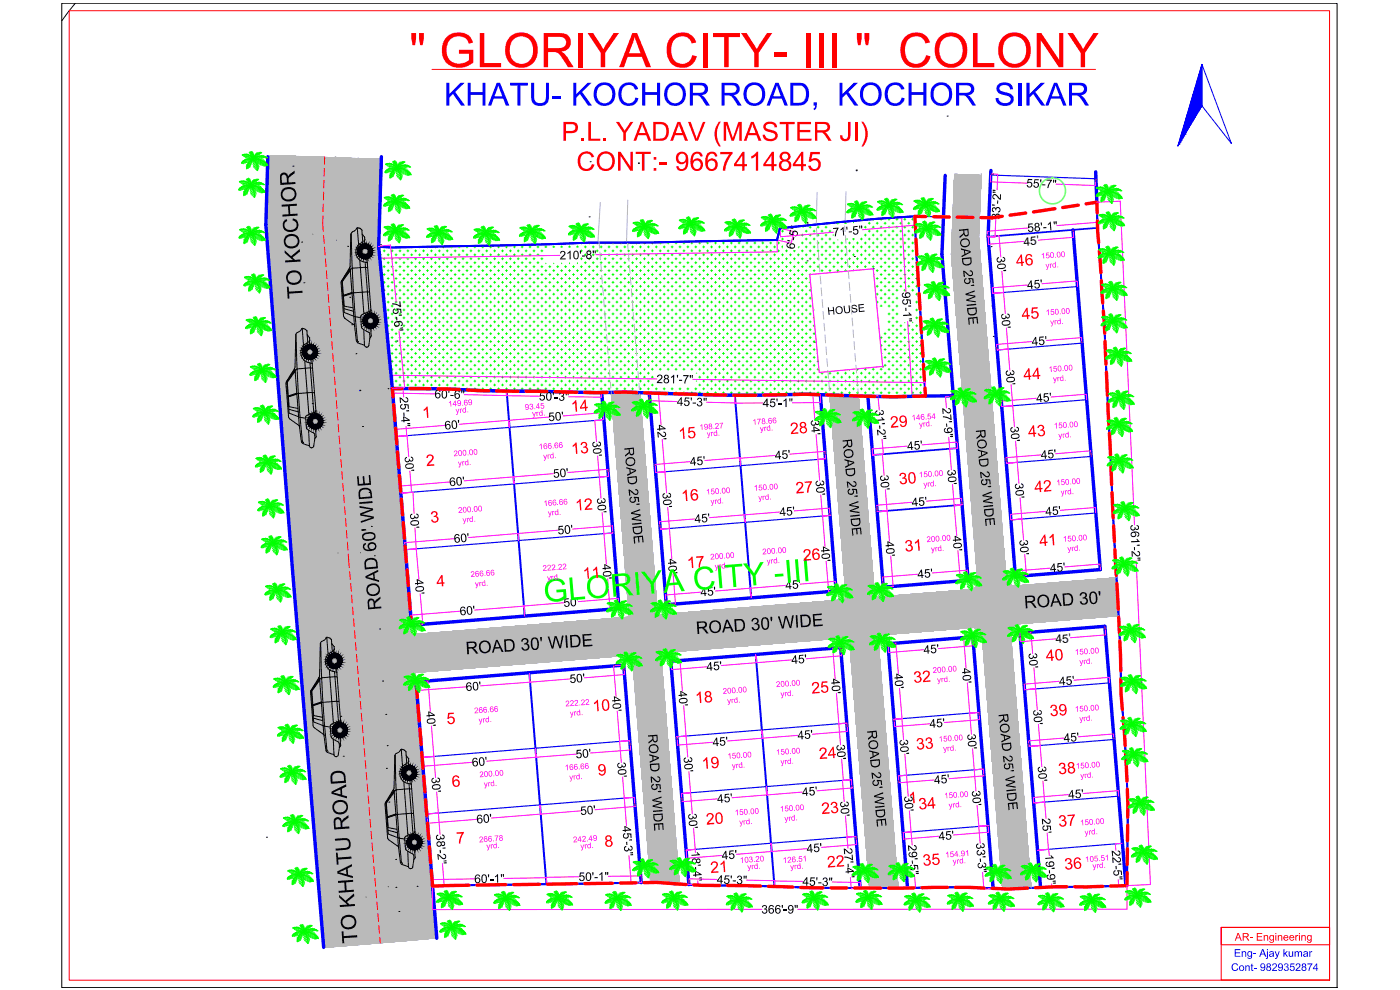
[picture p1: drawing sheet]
<svg xmlns="http://www.w3.org/2000/svg" width="420mm" height="297mm" viewBox="0 0 420 297" stroke-linecap="round" stroke-linejoin="round" font-family="sans-serif">
<defs><g id="words">
<g font-size="3.6">
<text x="307.3" y="73.7" transform="rotate(-5 307.3 73.7)">45'</text>
<text x="316.9" y="193" transform="rotate(-5 316.9 193)">45'</text>
</g>
</g></defs>
<!-- layer: 0 -->
<g fill="none" stroke="#bababa" stroke-width=".3">
<path d="M80 59.3l6.3-6.3-6.3 6.3M80 59.7l12.7-12.6zM80 59.8l6.3-6.3-6.3 6.3M80 57.9l6.3-6.3zM80 58.8l6.3-6.2-6.3 6.2M80 59l12.1-12zM80.1 56.4l6.3-6.2-6.3 6.2M80.1 56.8l6.3-6.3zM80.1 55l6.3-6.2zM80.1 55.2l6.3-6.2zM80.1 56.3l6.3-6.3zM80.2 53.6l6.3-6.3-6.3 6.3"/>
<path d="M80.2 53.6l6.8-6.7zM80.2 53.9l6.2-6.3zM80.2 54.4l6.2-6.3zM80.2 54.8l6.2-6.3zM80.2 53l6.2-6.2-6.2 6.2M80.2 53.4l6.3-6.2zM80.2 51.4l4.7-4.6-4.7 4.8 4.8-4.8-4.8 4.8 4.8-4.8-4.8 4.8M80.2 51.6l4.9-4.8-4.9 4.8M80.2 52.2l5.4-5.4-5.4 5.4M80.3 49.7l3-2.9-3 3M80.3 48l1.2-1.2zM80.3 48l1.3-1.2-1.3 1.3"/>
<path d="M80.3 49.1l2.4-2.3-2.4 2.4 2.4-2.4-2.4 2.5 2.5-2.5-2.5 2.6M80.4 47.4l.7-.6-.7 .7M80.4 47.8l1-1zM80.5 46.8l-.7 19.6 9.9 127.8 7.4 90.1M80.5 46.8l-.1 .2M80.6 46.8l-.2 .4 .4-.4-.4 .5 .5-.5-.5 .6 .5-.6M81.1 46.8l-.7 .8zM81.2 46.8l-.8 1 1-1-1 1M81.4 46.8l-1 1.1zM81.4 46.8l-1.1 1.1M81.5 46.8l-1.2 1.2M81.6 46.8l-1.3 1.3"/>
<path d="M81.7 46.8l-1.4 1.4M81.8 46.8l-1.5 1.5M81.9 46.8l-1.6 1.8 1.8-1.8-1.8 1.8 1.9-1.8-1.9 1.9 1.9-1.9-1.9 2 2-2-2 2M82.3 46.8l-2 2M82.5 46.8l-2.2 2.3 2.2-2.3-2.2 2.3 2.2-2.3-2.2 2.1M82.8 46.8l-2.5 2.6M82.9 46.8l-2.6 2.8 2.8-2.8-2.8 2.9 2.9-2.9-2.9 2.9 2.8-2.9M83.3 46.8l-3 3.1zM83.3 46.8l-3 3.1M83.4 46.8l-3.1 3.2M83.5 46.8l-3.2 3.3M83.6 46.8l-3.3 3.4z"/>
<path d="M83.7 46.8l-3.4 3.4M83.7 46.8l-3.4 3.5zM83.8 46.8l-3.5 3.6M83.9 46.8l-3.6 3.7M84 46.8l-3.7 3.7M84.1 46.8l-3.9 4M84.2 46.8l-3.9 4zM84.3 46.8l-4.1 4M84.4 46.8l-4.2 4.2zM84.4 46.8l-4.2 4.2M84.5 46.8l-4.3 4.3M84.8 46.8l-4.6 4.6 4.6-4.6-4.6 4.6 4.6-4.6-4.6 4.6 4.5-4.6-4.5 4.5 4.5-4.5-4.5 4.3"/>
<path d="M85.1 46.8l-4.9 5 5-5M85.5 46.8l-5.3 5.3 5.3-5.3-5.3 5.3 5.3-5.3-5.3 5.2 5.2-5.2-5.2 5.2 5.2-5.2-5.2 5.2 5.2-5.2-5.2 5.2 5.2-5.2-5.2 5.1 5.1-5.1-5.1 5.1 5.1-5.1-5.1 5M85.5 46.8l-5.3 5.3M85.7 46.8l-5.5 5.5M85.8 46.8l-5.6 5.6M85.8 46.8l-5.6 5.7M85.9 46.8l-5.7 5.8zM86 46.8l-5.8 5.8M86 46.8l-5.8 5.9M86.1 60l-6.3 6.3M86.1 58.7l11.5-11.5zM86.1 58.8l11.6-11.6z"/>
<path d="M86.1 59l11.8-11.8zM86.1 59.5l12.2-12.3-12.2 12.3M86.1 59.9l12.6-12.6zM86.1 46.8l-5.9 5.9M86.1 58.3l-6.2 6.3M86.1 58.4l-6.2 6.3 6.2-6.3M86.1 58.5l-6.2 6.3M86.1 58.5l-6.2 6.4 6.2-6.3M86.1 58.7l-6.3 6.3M86.1 58.8l-6.3 6.4M86.1 59.4l-6.3 6.3M86.1 59.5l-6.3 6.4"/>
<path d="M86.1 59.6l-6.3 6.5M86.1 59.9l-6.3 6.3M86.1 57.6l10.5-10.4-10.5 10.5M86.1 58.1l11-10.9-11 10.9M86.1 58.3l11.2-11.1-11.2 11.1M86.1 58.4l11.3-11.2zM86.1 58.5l11.3-11.3zM86.1 58.7l11.5-11.5-11.5 11.5M86.2 46.8l-6 6M86.2 56.8l-6.3 6.4 6.3-6.3M86.2 56.9l-6.3 6.3M86.2 57.1l-6.3 6.3z"/>
<path d="M86.2 57.2l-6.3 6.2M86.2 57.2l-6.3 6.3 6.3-6.3M86.2 57.3l-6.3 6.3 6.3-6.3M86.2 57.4l-6.3 6.2M86.2 57.4l-6.3 6.4M86.2 57.7l-6.3 6.3 6.3-6.3-6.3 6.5 6.3-6.2-6.3 6.2M86.2 58l-6.3 6.3 6.3-6.3M86.2 58.3l-6.3 6.3 6.3-6.3-6.3 6.3 6.3-6.3-6.3 6.3 6.3-6.6-6.3 6.3M86.2 56.1l9-8.9-9 9M86.2 56.3l9.2-9.1-9.2 9.2M86.2 56.8l9.7-9.6-9.7 9.7M86.2 57.1l9.9-9.9z"/>
<path d="M86.2 55.3l-6.2 6.4 14.6-14.6-14.6 14.6M86.2 55.5l-6.2 6.3M86.2 55.6l-6.2 6.3M86.2 55.6l8.6-8.5-14.8 14.9M86.2 55.7l-6.2 6.4zM86.2 55.8l-6.2 6.3M86.2 56l-6.3 6.3M86.2 56l-6.3 6.4 15.3-15.2-9 8.9M86.2 56.1l-6.3 6.3M86.2 56.3l-6.3 6.2M86.2 56.3l-6.3 6.4M86.2 56.4l-6.3 6.3"/>
<path d="M86.2 56.6l-6.3 6.3M86.2 56.7l-6.3 6.2M86.2 56.7l-6.3 6.4 6.3-6.3M86.2 54.8l7.8-7.7zM86.2 54.9l7.9-7.8zM86.2 55.2l8.1-8.1zM86.2 55.5l8.5-8.4-8.5 8.5M86.2 55.8l8.7-8.6-8.7 8.6M86.2 55.8l8.7-8.6zM86.3 46.8l-6.1 6.1M86.3 53.2l6.1-6.2-12.4 12.4M86.3 53.5l6.5-6.4-12.8 12.8"/>
<path d="M86.3 53.7l6.6-6.6-12.9 13 6.3-6.3M86.3 53.8l-6.3 6.4 6.3-6.4M86.3 53.9l-6.3 6.3M86.3 54.1l-6.3 6.4M86.3 54.3l-6.3 6.3 6.3-6.3M86.3 54.4l-6.3 6.2M86.3 54.4l7.3-7.3-13.6 13.6M86.3 54.5l-6.3 6.3M86.3 54.6l-6.3 6.3M86.3 54.7l-6.3 6.3M86.3 54.8l-6.3 6.4M86.3 54.9l-6.3 6.3"/>
<path d="M86.3 55l-6.3 6.3M86.3 55.1l-6.3 6.3M86.3 53.2l6.2-6.1-6.2 6.2M86.3 53.3l6.3-6.2zM86.3 53.6l6.5-6.5zM86.3 53.9l6.8-6.8-6.8 6.8M86.3 54.3l7.2-7.2-7.2 7.2M86.3 52.2l-6.3 6.3M86.3 52.2l-6.3 6.4 6.3-6.3M86.3 52.3l5.3-5.3-11.6 11.7zM86.3 52.4l-6.3 6.3M86.3 52.5l-6.3 6.3 6.3-6.3"/>
<path d="M86.3 52.5l-6.3 6.3M86.3 52.6l-6.3 6.4 6.3-6.3M86.3 52.7l-6.3 6.3M86.3 52.8l-6.3 6.4 6.3-6.3M86.3 52.9l-6.3 6.4 6.3-6.3M86.3 53l-6.3 6.3M86.3 53l6-6-12.3 12.4M86.3 53.2l-6.3 6.4 6.3-6.3M86.3 53.3l-6.3 6.3 6.3-6.3M86.3 53.4l-6.3 6.2M86.3 53.5l-6.3 6.3M86.3 53.6l-6.3 6.3"/>
<path d="M86.3 52.2l5.2-5.2-5.2 5.2M86.3 52.2l5.3-5.2zM86.3 52.5l5.5-5.5-5.5 5.5M86.3 52.5l5.5-5.5-5.5 5.6M86.3 50.6l-6.2 6.3zM86.3 50.6l-6.2 6.3M86.3 50.8l-6.2 6.3zM86.3 50.8l-6.2 6.3M86.3 50.9l-6.2 6.3 6.2-6.3M86.3 51l-6.2 6.3 6.2-6.3M86.3 51.1l4.2-4.1-10.4 10.3M86.3 51.1l-6.2 6.3"/>
<path d="M86.3 51.2l-6.2 6.3 6.2-6.3M86.3 51.3l-6.2 6.3 6.2-6.3M86.3 51.4l-6.2 6.3 10.7-10.7-4.5 4.4M86.3 51.4l-6.2 6.3M86.3 51.6l-6.3 6.3M86.3 51.6l-6.3 6.4M86.3 51.8l-6.3 6.2 6.3-6.2-6.3 6.2 6.3-6.2-6.3 6.5M86.3 52.1l-6.3 6.4 6.3-6.3M86.3 50.6l3.7-3.7-3.7 3.7M86.3 51l4.1-4zM86.3 51.2l4.3-4.2zM86.4 48.9l2-2-8.3 8.2"/>
<path d="M86.4 49.1l-6.3 6.3M86.4 49.2l-6.3 6.3M86.4 49.3l-6.3 6.3M86.4 49.4l-6.3 6.3M86.4 49.4l-6.3 6.4M86.4 49.6l-6.3 6.3M86.4 49.7l-6.3 6.3M86.4 49.8l2.8-2.9-9.1 9.1M86.4 49.8l-6.3 6.3M86.4 49.8l-6.3 6.4 6.3-6.3M86.4 49.9l3-3-9.3 9.4zM86.4 50l-6.3 6.3"/>
<path d="M86.4 50.2l-6.3 6.4M86.4 50.3l-6.3 6.3 6.3-6.3M86.4 50.4l-6.3 6.2M86.4 50.4l-6.3 6.4 6.3-6.3M86.4 50.5l-6.3 6.4 6.3-6.3M86.4 48.8l1.9-1.9-1.9 1.9M86.4 49l2.1-2.1zM86.4 49.1l2.3-2.2-2.3 2.3M86.4 49.2l2.4-2.3-2.4 2.4M86.4 49.4l2.5-2.5-2.5 2.5M86.4 49.7l2.7-2.8zM86.4 49.8l2.9-2.9-2.9 3"/>
<path d="M86.4 46.8l-6.2 6.3 6.3-6.2M86.4 47.5l-6.2 6.3 6.2-6.3M86.4 47.6l-6.2 6.2M86.4 47.6l-6.2 6.3M86.4 47.7l-6.2 6.3M86.4 47.8l-6.2 6.3 7.2-7.2-1 .9M86.4 47.8l-6.2 6.4 6.2-6.3M86.4 48l-6.2 6.3 6.2-6.3M86.4 48l-6.2 6.3M86.4 48l1.3-1.1-7.5 7.5M86.4 48.1l-6.2 6.3M86.4 48.2l-6.2 6.3"/>
<path d="M86.4 48.3l-6.2 6.3M86.4 48.4l-6.2 6.3M86.4 48.5l1.6-1.6-7.8 7.8M86.4 48.5l-6.2 6.3M86.4 48.6l1.7-1.7-7.9 8M86.4 48.7l-6.2 6.3M86.4 48.7l1.9-1.8-8.2 8.2M86.4 48.9l-6.3 6.3M86.4 49l-6.3 6.3 6.3-6.3M86.4 48.2l1.3-1.3-1.3 1.3M86.4 48.3l1.5-1.4-1.5 1.4M86.4 48.3l1.5-1.4-1.5 1.5"/>
<path d="M86.5 46.9l-6.3 6.3 6.3-6.3M86.5 47l-6.3 6.3 6.3-6.3M86.5 47.1l-6.3 6.3 6.6-6.5-.3 .3M86.5 47.2l-6.3 6.3M86.5 47.2l-6.3 6.4zM86.5 47.5l-6.3 6.2M86.5 46.9h.1M86.5 47l.2-.1zM86.5 47.3l.6-.4-.7 .6M86.6 46.9l-.1 .1M86.8 46.9l-.3 .3M86.9 46.9l-.4 .3"/>
<path d="M87.1 46.9l-.7 .6M87.2 46.9l-.8 .7M87.2 46.9l-.8 .8zM87.3 46.9l-.9 .9M87.4 46.9l-1 1M87.5 46.9l-1.1 1.1M87.7 46.9l-1.3 1.2M87.8 46.9l-1.4 1.3M88 46.9l-1.6 1.5M88.1 46.9l-1.7 1.8zM88.2 46.9l-1.8 1.8M88.4 46.9l-2 2"/>
<path d="M88.6 46.9l-2.2 2.2M88.8 46.9l-2.4 2.4M88.8 46.9l-2.4 2.5M89 46.9l-8.9 8.9M89.1 46.9l-2.7 2.7M89.4 46.9l-3 3.1 3-3.1M89.5 46.9l-3.1 3.1M89.5 46.9l-9.4 9.5zM89.6 46.9l-9.5 9.6M89.6 46.9l-3.3 3.3M89.7 46.9l-3.4 3.4M89.8 46.9l-3.5 3.4"/>
<path d="M89.9 46.9l-3.6 3.6zM89.9 46.9l-3.6 3.6M90 46.9l-3.7 3.8 3.7-3.7M90.1 47l-3.8 3.7M90.1 47l-10 10M90.2 47l-3.9 3.8M90.3 47l-4 3.8M90.3 47l-4 3.9M90.5 47l-4.2 4.2M90.7 47l-4.4 4.3M90.8 47l-4.5 4.5M90.8 47l-10.7 10.8 6.2-6.3"/>
<path d="M91 47l-4.7 4.6M91.1 47l-4.8 4.6M91.1 47l-4.8 4.9zM91.2 47l-4.9 4.9 4.9-4.9M91.3 47l-5 5.1 5-5.1M91.4 47l-5.1 5.1M91.6 47l-5.3 5.3M91.7 47l-5.4 5.4M91.8 47l-5.5 5.6M92 47l-5.7 5.7M92.1 47l-5.8 5.8M92.1 47l-5.8 5.9"/>
<path d="M92.2 47l-5.9 6M92.5 47.1l-6.2 6.2M92.9 47.1l-6.6 6.5M92.9 47.1l-6.6 6.7M93 47.1l-6.7 6.7M93.1 47.1l-6.8 6.9M93.3 47.1l-7 7M93.3 47.1l-7 7.1M93.4 47.1l-7.1 7.1M93.7 47.1l-13.7 13.6M93.7 47.1l-7.5 7.6 7.6-7.6M93.9 47.1l-7.7 7.6"/>
<path d="M94 47.1l-7.8 7.8M94.2 47.1l-8 7.9M94.2 47.1l-8 8M94.3 47.1l-8.1 8.2M94.4 47.1l-8.2 8.2M94.6 47.1l-8.4 8.4M94.8 47.2l-8.6 8.5M94.9 47.2l-15 15M95 47.2l-8.8 8.8M95.1 47.2l-8.9 8.8M95.2 47.2l-9 9M95.4 47.2l-9.2 9.1"/>
<path d="M95.4 47.2l-9.2 9.2M95.5 47.2l-15.6 15.6M95.6 47.2l-9.4 9.4zM95.6 47.2l-15.7 15.7 6.3-6.3M95.7 47.2l-9.5 9.5M95.7 47.2l-9.5 9.6zM95.9 47.2l-9.7 9.7M95.9 47.2l-9.7 9.8zM96 47.2l-16.1 16.1 6.3-6.3M96.1 47.2l-9.9 10M96.2 47.2l-10 10zM96.2 47.2l-10 10"/>
<path d="M96.3 47.2l-10.2 10.1M96.3 47.2l-10.2 10.3 10.4-10.3-10.4 10.4 10.4-10.4M96.7 47.2l-10.6 10.5M96.8 47.2l-10.7 10.8 10.8-10.8-10.8 10.8M96.9 47.2l-10.8 10.9 10.9-10.9M97.1 47.2l-11 11M97.3 47.2l-11.2 11.2M97.4 47.2l-11.3 11.3M97.4 47.2l-11.3 11.4M97.6 47.2l-17.8 17.8 6.3-6.4M97.7 47.2l-11.6 11.7M97.8 47.2l-11.7 11.8"/>
<path d="M98 47.2l-11.9 11.9M98 47.2l-11.9 12.2 12.1-12.2-12.1 12.2M98.2 47.2l-12.1 12.3 12.2-12.3M98.5 47.3l-12.4 12.2M98.6 47.3l-12.5 12.5 12.5-12.5-12.5 12.5 12.5-12.5-12.5 12.3M98.7 47.3l-12.6 12.6M98.7 47.3l-18.9 19M98.7 47.3l-12.6 12.8zM99 47.3l-13 12.9M99.1 47.3l-19.3 19.3 6.3-6.3M99.3 47.3l-13.3 13.2M99.3 47.3l-13.3 13.3z"/>
<path d="M99.3 47.3l-19.5 19.6M99.4 47.3l-13.4 13.4M99.5 47.3l-13.5 13.4M99.9 47.3l-13.9 13.9M100 47.3l-14 14M100.1 47.3l-14.1 14.1zM100.1 47.3l-14.1 14.1M100.2 47.3l-14.2 14.2M100.3 47.3l-14.3 14.3 14.4-14.3-14.4 14.3 14.4-14.3-14.4 14.3 8.3 104.8 9.6 117.3M100.4 47.3l-14.3 14.4M100.6 47.3l-14.5 14.5M100.6 47.3l-20.6 20.8"/>
<path d="M100.7 47.3l-14.6 14.7zM100.8 47.4l-14.7 14.7M101 47.4l-21 21.1M101.1 47.4l-15 15zM101.2 47.4l-21.2 21.2M101.3 47.4l-21.3 21.3M101.5 47.4l-21.5 21.5M101.6 47.4l-21.6 21.6M101.6 47.4l-15.4 15.5zM101.7 47.4l-15.5 15.5M101.8 47.4l-21.8 21.9M102.1 47.4l-15.9 15.9"/>
<path d="M102.2 47.4l-16 16zM102.3 47.4l-16.1 16.1M102.5 47.4l-22.4 22.4M102.6 47.4l-22.5 22.5M102.7 47.4l-22.6 22.7M102.9 47.4l-16.6 16.7 16.6-16.7M103 47.4l-16.7 16.7M103.2 47.5l-23.1 23.1 6.2-6.2M103.2 47.5l-16.9 16.9M103.3 47.5l-17 17zM103.4 47.5l-17.1 17M103.5 47.5l-23.3 23.3"/>
<path d="M103.6 47.5l-23.4 23.4M103.8 47.5l-23.6 23.6M104 47.5l-17.7 17.7zM104 47.5l-23.8 23.8M104.2 47.5l-17.9 17.9M104.3 47.5l-24.1 24.2M104.3 47.5l-18 18zM104.4 47.5l-24.2 24.3M104.6 47.5l-24.4 24.3M104.7 47.5l-24.5 24.4M104.7 47.5l-18.3 18.3M104.8 47.5l-18.4 18.4"/>
<path d="M104.9 47.5l-18.5 18.5M104.9 47.5l-24.7 24.8 6.2-6.3M105 47.5l-18.6 18.7zM105.2 47.5l-18.8 18.8M105.3 47.5l-25 25.1M105.3 47.5l-18.9 18.8zM105.3 47.5l-25 25.2M105.4 47.5l-19 19 19-19M105.5 47.5l-25.2 25.3 6.2-6.2M105.6 47.5l-19.1 19.1M105.6 47.5l-19.1 19.2zM105.7 47.5l-19.2 19.3"/>
<path d="M106.1 47.5l-19.6 19.6M106.3 47.5l-19.8 19.9zM106.4 47.5l-26 26.2M106.5 47.5l-20 20zM106.5 47.5l-20 20.1M106.6 47.5l-20.1 20.1zM106.6 47.6l-26.2 26.2M106.8 47.6l-26.4 26.5M106.9 47.6l-20.3 20.3M107 47.6l-20.4 20.4zM107 47.6l-26.6 26.7M107 59.1l7.4-7.3-33.1 33.2"/>
<path d="M107 59.4l7.4-7.4-33.1 33.1M107 59.5l-25.7 25.7M107 59.7l7.4-7.4-33.1 33.1M107 59l7.4-7.4-27 27.1M107 59.6l-19.6 19.6M107 59.7l-19.6 19.6zM107 59.9l-19.5 19.6 19.5-19.6M107 58.8l7.4-7.4-7.4 7.4M107 58.8l7.4-7.3-7.4 7.4M107 59.4l7.4-7.3-7.4 7.4M107 59.5l7.4-7.3-7.4 7.4M107.1 58.5l-25.9 25.9"/>
<path d="M107.1 58.7l-25.8 25.9M107.1 58.9l-25.8 25.8M107.1 59.1l-25.8 25.8M107.1 58.3l-19.7 19.8M107.1 58.3l-19.7 19.8zM107.1 58.4l-19.7 19.7M107.1 58.5l-19.7 19.7M107.1 58.8l-19.7 19.7 19.7-19.7M107.1 58.9l-19.7 19.7M107.1 59.1l-19.7 19.7M107.1 59.4l-19.7 19.7zM107.1 57.7l7.4-7.4z"/>
<path d="M107.1 58l7.4-7.4zM107.1 58.5l7.3-7.4-7.3 7.4M107.1 58.5l7.3-7.3-7.3 7.4M107.1 57.2l-26 25.9M107.1 57.2l-26 26.1 6.2-6.3M107.1 57.4l-26 25.9M107.1 57.5l-25.9 26M107.1 58l-25.9 25.9M107.1 58.2l-25.9 25.9M107.1 57.2l-19.8 19.8M107.1 57.3l-19.8 19.9 27.2-27.2-7.4 7.4M107.1 57.4l-19.8 19.9"/>
<path d="M107.1 57.5l-19.8 19.9zM107.1 57.7l-19.8 19.9 19.8-19.9M107.1 56.4l7.4-7.3-7.3 7.3M107.1 56.8l7.4-7.4zM107.1 57.2l7.4-7.4zM107.2 47.6l-26.8 26.8 26.8-26.8M107.2 56l7.3-7.4-33.4 33.6M107.2 56.3l-26.1 26M107.2 56.4l-26.1 26.2M107.2 56.6l-26.1 26M107.2 56.8l-26.1 26M107.2 56.9l-26.1 26"/>
<path d="M107.2 57l-26.1 26M107.2 55.9l-20 20M107.2 56l-20 20zM107.2 56.1l-20 20M107.2 56.3l-20 20M107.2 56.5l-20 20zM107.2 56.6l-20 20 27.3-27.3-7.4 7.4M107.2 56.7l-20 19.9M107.2 56.7l-20 20M107.2 56.8l-20 19.9zM107.2 56.9l-19.9 19.9 19.9-19.9M107.2 55.3l7.3-7.3-7.3 7.4"/>
<path d="M107.2 55.5l7.3-7.3-7.3 7.3M107.2 55.8l7.3-7.3-7.3 7.3M107.2 56.1l7.3-7.3-7.3 7.3M107.2 54.9l-26.2 26.3 33.5-33.6-7.3 7.3M107.2 55.2l-26.2 26.2M107.2 55.3l-26.2 26.2M107.2 55.3l-26.2 26.4 6.2-6.1M107.2 54.8l-20.1 20.1M107.2 54.9l-20.1 20.2zM107.2 55.1l-20 20.2zM107.2 55.2l-20 20.2M107.2 55.7l-20 20"/>
<path d="M107.2 55.7l-20 20.1M107.2 54.2l6.7-6.6-6.7 6.6M107.2 54.7l7.1-7.1-7.1 7.1M107.2 55.2l7.3-7.3-7.3 7.3M107.2 55.2l7.3-7.3-7.3 7.4M107.2 55.3l7.3-7.3-7.3 7.3M107.3 53.8l-26.4 26.3M107.3 53.9l-26.4 26.3M107.3 53.9l-26.4 26.4M107.3 54l-26.4 26.3M107.3 54.3l-26.4 26.3M107.3 47.6l-20.7 20.6"/>
<path d="M107.3 53.6l-20.3 20.3zM107.3 53.6l-20.3 20.3M107.3 53.8l-20.3 20.3 20.3-20.3M107.3 54.1l-20.2 20.2zM107.3 54.1l-20.2 20.2M107.3 54.4l-20.2 20.1M107.3 53.5l5.9-5.9-5.9 6M107.3 53.6l6-6-6 6M107.3 53.7l6.1-6.1zM107.3 53.8l6.2-6.2-6.2 6.2M107.3 53.9l6.3-6.3-6.3 6.3M107.3 54l6.4-6.4-6.4 6.4"/>
<path d="M107.3 54l6.4-6.4-6.4 6.5M107.3 54.1l6.5-6.5-6.5 6.5M107.3 52.5l-26.5 26.5M107.3 52.6l-26.5 26.5 6.1-6.1M107.3 52.8l-26.5 26.4M107.3 53l-26.5 26.4M107.3 53.1l-26.5 26.6M107.3 53.5l-26.4 26.3M107.3 52.4l-20.4 20.4M107.3 52.5l-20.4 20.4zM107.3 52.7l-20.3 20.3M107.3 52.7l-26.5 26.5"/>
<path d="M107.3 52.7l-20.3 20.5 20.3-20.4M107.3 52.9l-20.3 20.3M107.3 52.9l-20.3 20.4 20.3-20.3M107.3 53.1l-20.3 20.3M107.3 53.5l-20.3 20.3M107.3 52l4.5-4.4-4.5 4.4M107.3 52.4l4.9-4.8-4.9 4.9M107.3 52.4l4.8-4.8zM107.3 52.5l5-4.9-5 5M107.3 52.6l5.1-5-5.1 5.1M107.3 53.1l5.5-5.5zM107.3 51.3l-26.6 26.6"/>
<path d="M107.3 51.4l-26.6 26.5M107.3 51.9l4.3-4.3-30.8 30.7M107.3 52l-26.5 26.7 26.5-26.6M107.3 51.1l3.6-3.5-24 24M107.3 51.4l3.9-3.8-24.3 24.3 20.4-20.5M107.3 51.5l-20.4 20.5M107.3 51.6l-20.4 20.5zM107.3 51.6l-20.4 20.5M107.3 51.7l-20.4 20.5zM107.3 51.8l-20.4 20.5zM107.3 52l-20.4 20.4M107.3 52.1l-20.4 20.5z"/>
<path d="M107.3 52.3l-20.4 20.5 20.4-20.4M107.3 51.1l3.7-3.5-3.7 3.6M107.3 51.3l3.8-3.7-3.8 3.7M107.3 51.6l4.1-4-4.1 4M107.3 51.6l4.1-4-4.1 4.1M107.3 51.8l4.3-4.2-4.3 4.2M107.4 50.1l-26.8 26.7M107.4 50.2l-26.8 26.8M107.4 50.5l2.9-2.9-29.6 29.6 6.1-6.2M107.4 50.5l-26.7 26.7M107.4 50.7l-26.7 26.6M107.4 50.8l-26.7 26.8"/>
<path d="M107.4 50l-20.6 20.7M107.4 50.1l2.5-2.5-23.1 23.2 20.6-20.6M107.4 50.3l-20.6 20.6M107.4 50.3l-20.6 20.7zM107.4 50.5l-20.6 20.5M107.4 50.5l3-2.9-23.6 23.6zM107.4 50.7l3.1-3.1-23.7 23.7M107.4 50.9l-20.5 20.5zM107.4 50.9l-20.5 20.6M107.4 51l-20.5 20.5 20.5-20.5M107.4 51.1l-20.5 20.4M107.4 51.1l-20.5 20.6"/>
<path d="M107.4 51.2l-20.5 20.6 20.4-20.6M107.4 49.8l2.4-2.2-2.4 2.4 2.4-2.4-2.4 2.4M107.4 50.3l2.7-2.7-2.7 2.7M107.4 50.8l3.2-3.2-3.2 3.2M107.4 49l-26.9 26.8M107.4 49l-26.8 27M107.4 49.6l-26.8 26.7M107.4 49.7l-26.8 26.9M107.4 49.8l-26.8 26.9M107.4 47.6l-20.8 20.9 20.9-20.9M107.4 48.9l-20.7 20.8zM107.4 49.1l-20.7 20.7 22.3-22.2-22.3 22.3z"/>
<path d="M107.4 49.1l-20.7 20.8M107.4 49.2l-20.7 20.7zM107.4 49.3l-20.7 20.7zM107.4 49.6l-20.7 20.7M107.4 49.8l-20.6 20.7 20.6-20.6M107.4 49.5l2-1.9-2 2M107.4 49.6l2.1-2-2.1 2.1M107.4 49.7l2.1-2.1-2.1 2.1M107.4 49.8l2.2-2.2-2.2 2.2M107.5 47.7l-27 27.1M107.5 47.9l-27 27.1M107.5 48l-27 27.1"/>
<path d="M107.5 48.3l-27 27M107.5 48.3l-27 27 6.1-6.2M107.5 48.5l.9-.9-27.9 27.8M107.5 48.7l-27 26.9M107.5 47.7l-20.9 20.9zM107.5 48l-20.9 20.9 20.9-20.9M107.5 48.1l-20.9 20.9M107.5 48.1l-20.9 20.9 20.9-20.8M107.5 48.3l-20.9 20.8M107.5 48.6l-20.8 20.7M107.5 48.7l-20.8 20.8M107.5 48l.5-.4-.5 .5"/>
<path d="M107.5 48.1l.5-.5zM107.5 48.2l.6-.6-.6 .6M107.5 48.3l.8-.7-.8 .8M107.5 48.4l.8-.8-.8 .8M107.5 48.6l1-1-1 1M107.5 48.7l1.1-1.1-1.1 1.1M107.5 47.6l-20.9 20.9M107.5 47.6h.1M107.5 47.6l-21-.8-.5 14.1M107.5 47.3l-.6 16.6M107.6 47.6l-.1 .1M107.7 47.6l-27.2 27.2 27-27"/>
<path d="M107.8 47.6l-.3 .3M107.9 47.6l-.4 .4M108.1 47.6l-.6 .7M108.2 47.6l-.7 .7M108.5 47.6l-1 1M108.7 47.6l-22 22 22-22-1.2 1.1M108.8 47.6l-1.4 1.3M108.9 47.6l-1.5 1.4M109 47.6l-1.6 1.5M109 47.6l-28.4 28.6M109.2 47.6l-1.8 1.7M109.2 47.6l-22.5 22.5"/>
<path d="M109.5 47.6l-22.7 22.8 20.6-20.7M109.6 47.6l-2.2 2.2M109.8 47.6l-2.4 2.4M110 47.6l-2.6 2.6M110.1 47.6l-2.7 2.6zM110.1 47.6l-2.7 2.8M110.3 47.6l-2.9 2.9M110.5 47.6l-3.1 3.2M110.6 47.6l-3.3 3.4zM110.8 47.6l-3.5 3.4M111.2 47.6l-3.9 3.8M111.2 47.6l-3.9 3.9"/>
<path d="M111.5 47.6l-4.2 4.1M111.6 47.6l-24.7 24.7M111.7 47.6l-4.4 4.4zM111.8 47.6l-4.5 4.5M111.8 47.6l-4.5 4.6M111.9 47.6l-4.6 4.6M112 47.6l-4.7 4.7M112.2 47.6l-4.9 4.9M112.5 47.6l-5.2 5.1M112.5 47.6l-5.2 5.2M112.6 47.6l-5.3 5.3zM112.6 47.6l-5.3 5.4"/>
<path d="M112.8 47.6l-5.5 5.6 5.5-5.6-5.5 5.6 5.5-5.6-5.5 5.4M112.9 47.6l-5.6 5.6M113 47.6l-26 26M113.1 47.6l-26.1 26.1zM113.1 47.6l-5.8 5.9M113.4 47.6l-26.4 26.3M113.4 47.6l-6.1 6.2M113.8 47.6l-6.5 6.6M114 47.6l-6.8 6.8 6.8-6.8-6.8 6.8 6.8-6.8-6.7 6.6M114.1 47.6l-6.9 6.8M114.1 59.9l-6.9 7.1 6.9-7M114.2 58.7l-32.4 32.5"/>
<path d="M114.2 59.3l-32.4 32.3 6.1-6.3M114.2 59.4l-32.4 32.3M114.2 59.7l-32.4 32.2 25.4-25.3M114.2 58.8l-26.3 26.3 19.2-19.2M114.2 47.6l-7 6.9M114.2 58.8l-7.1 7.1zM114.2 59l-7.1 7M114.2 59.1l-7.1 7.1zM114.2 59.2l-7.1 7M114.2 59.6l-7 6.9M114.2 59.6l-7 7M114.2 57.4l-32.5 32.6 6.1-6.2"/>
<path d="M114.2 57.4l-7.2 7.3zM114.2 57.8l-7.2 7.2zM114.2 58l-7.2 7.2 7.2-7.2M114.2 58.3l-7.1 7.1M114.2 58.4l-7.1 7.2M114.2 56.3l-26.5 26.7M114.2 57l-26.4 26.4 26.4-26.5-7.2 7.3M114.2 57l-26.4 26.6M114.2 47.6l-7 7zM114.2 56.2l-7.3 7.3M114.2 56.5l-7.2 7.3zM114.2 56.6l-7.2 7.3 7.2-7.3"/>
<path d="M114.2 57.4l-7.2 7.2M114.3 54.9l-7.4 7.4M114.3 54.9l-7.4 7.5zM114.3 55l-7.4 7.4M114.3 55l-7.4 7.4 7.4-7.4-7.4 7.4 7.4-7.3-7.4 7.3 7.4-7.3-7.4 7.4 7.4-7.4-7.4 7.4 7.4-7.4-7.4 7.4 7.4-7.4-7.4 7.6 7.4-7.3-7.4 7.4 7.4-7.4M114.3 55.4l-7.4 7.6M114.3 55.7l-7.4 7.3M114.3 55.8l-7.4 7.4M114.3 56l-7.4 7.5M114.3 47.6l-27.2 27.3 20.2-20.2M114.3 53.9l-26.7 26.8zM114.3 53.7l-7.3 7.4"/>
<path d="M114.3 54l-7.3 7.3M114.3 54l-7.3 7.4M114.3 54.2l-7.3 7.4M114.3 54.4l-7.3 7.4M114.3 54.6l-7.4 7.5zM114.3 54.8l-7.4 7.4 7.4-7.5-7.4 7.4M114.4 52.4l-7.4 7.3zM114.4 52.5l-7.4 7.4M114.4 52.7l-7.4 7.4 7.4-7.5-7.4 7.3M114.4 52.8l-7.4 7.4zM114.4 52.8l-7.4 7.4M114.4 52.9l-7.4 7.3"/>
<path d="M114.4 53l-7.4 7.3M114.4 53.2l-7.4 7.3M114.4 53.1l-7.4 7.4zM114.4 53.4l-7.4 7.4zM114.4 53.4l-7.4 7.4M114.4 53.6l-7.4 7.4M114.4 52.4l-7.4 7.3M114.4 51.4l-33.2 33.1M114.4 47.6l-7.2 7.2M114.4 51.1l-7.3 7.3M114.4 51.4l-7.4 7.3M114.4 51.7l-7.4 7.4"/>
<path d="M114.4 51.8l-7.4 7.3M114.4 51.9l-7.4 7.4M114.5 49.9l-7.4 7.3M114.5 50.1l-7.4 7.3M114.5 50.2l-7.4 7.3M114.5 50.2l-7.4 7.4M114.5 50.4l-7.4 7.6 7.4-7.4M114.5 50.7l-7.4 7.3 7.4-7.2-7.4 7.5 7.4-7.3M114.5 51l-7.4 7.3M114.5 49l-27.3 27.3M114.5 49.7l-27.2 27.3 27.2-27.2M114.5 47.6l-7.3 7.3 7.3-7.3"/>
<path d="M114.5 48.6l-7.3 7.4M114.5 48.8l-7.3 7.3M114.5 48.8l-7.3 7.4M114.5 48.9l-7.3 7.4M114.5 49.1l-7.3 7.3M114.5 49.1l-7.4 7.4M114.5 49.2l-7.4 7.4M114.5 49.4l-7.4 7.3M114.5 49.4l-7.4 7.4M114.5 49.5l-7.4 7.4M114.5 49.6l-7.4 7.3M114.5 47.7l-27.4 27.5"/>
<path d="M114.5 47.8l-7.3 7.3M114.5 47.8l-7.3 7.4M114.5 48.1l-7.3 7.4M114.5 48.2l-7.3 7.5M114.5 48.4l-7.3 7.3M114.5 48.5l-7.3 7.3M114.5 48.5l-7.3 7.4zM245.2 57.7l-.2 10M253.9 57.5l-.3 8.7M286.2 59.6l7.1-7-7.1 7.1M286.2 58.8l6.3-6.2-6.3 6.2M286.2 58.5l6-6-6 6"/>
<path d="M286.2 58.5l6-6-6 6.1M286.3 57.7l5.2-5.2-5.2 5.2M286.3 58l5.4-5.5-5.4 5.5M286.3 56.1l3.8-3.6-3.8 3.7M286.3 56.4l4-3.9-4 4M286.3 56.8l4.4-4.3-4.4 4.4M286.3 57l4.6-4.5-4.6 4.6M286.4 55.4l3.1-2.9-3.1 3.1 3.2-3.1-3.2 3.2M286.4 54.2l1.9-1.8-1.9 2M286.4 54.9l2.5-2.5-2.5 2.6M286.5 53l.7-.7-.7 .8M286.5 53.8l1.4-1.4-1.4 1.4"/>
<path d="M286.5 52.3h.1M286.5 52.4l.3-.1-.3 .3M286.5 52.3l-1 24.2M286.5 52.3l8 .4M286.8 52.3l-.3 .4 .4-.4M286.9 52.3l-.4 .4M286.9 52.3l-.4 .6 .5-.6M287.1 52.3l-.6 .7M287.1 52.3l-.6 .6M287.3 52.3l-.8 .9M287.4 52.3l-.9 1 1-.9M287.6 52.4l-1.1 1.2"/>
<path d="M287.8 52.4l-1.3 1.3M288 52.4l-1.6 1.6M288.1 52.4l-1.7 1.6M288.4 52.4l-2 2M288.5 52.4l-2.1 2M288.6 52.4l-2.2 2.2 2.3-2.2M288.7 52.4l-2.3 2.3M288.7 52.4l-2.3 2.4M288.8 52.4l-2.4 2.4M289 52.4l-2.6 2.7M289.1 52.4l-2.7 2.7M289.2 52.4l-2.8 2.9"/>
<path d="M289.7 52.5l-3.3 3.3M289.8 52.5l-3.4 3.5 3.5-3.5-3.5 3.5M290.1 52.5l-3.8 3.8M290.4 52.5l-4.1 4.1M290.6 52.5l-4.3 4.1M290.9 52.5l-4.6 4.7M291.1 52.5l-4.8 4.7M291.2 52.5l-4.9 4.9M291.3 52.5l-5 5M291.5 52.5l-5.2 5.2M291.7 52.5l-5.4 5.4M291.9 52.5l-5.6 5.6"/>
<path d="M292 52.5l-5.8 5.8 5.8-5.8M292.1 52.5l-5.9 5.9M292.3 52.6l-6.1 5.9M292.3 52.6l-6.1 6.1 6.2-6.1M292.6 52.6l-6.4 6.3M292.7 52.6l-6.5 6.4M292.8 52.6l-6.6 6.5M292.8 52.6l-6.6 6.7M293 52.6l-6.8 6.8M293.2 52.6l-7 6.9M293.4 52.6l-7.2 7.2M293.5 52.6l-7.3 7.3"/>
<path d="M294 52.6l-7.8 7.7M294.2 59.7l-8.3 8.4 8.3-8.3M294.2 59.9l-8.3 8.4 8.3-8.3M294.2 52.7l-8 8M294.2 58.6l-8.3 8.4 8.3-8.4M294.2 59.4l-8.3 8.2M294.2 58.7l-8.3 8.5 8.3-8.4M294.2 58.9l-8.3 8.4M294.2 59l-8.3 8.4 8.3-8.3M294.2 59.2l-8.3 8.4M294.2 59.5l-8.3 8.4M294.2 58.5l-8.3 8.4 8.3-8.6-8.3 8.3"/>
<path d="M294.2 58l-8.3 8.3 8.3-8.6-8.3 8.4M294.2 58l-8.3 8.5 8.3-8.3M294.3 52.7l-8.1 8M294.3 56.8l-8.3 8.3M294.3 57.6l-8.4 8.4zM294.3 56.9l-8.3 8.4M294.3 57.3l-8.4 8.3M294.3 56.2l-8.3 8.3M294.3 56.3l-8.3 8.3M294.3 56.4l-8.3 8.3M294.3 55.8l-8.3 8.4M294.3 55.9l-8.3 8.5"/>
<path d="M294.3 56.6l-8.3 8.4 8.3-8.3M294.3 56l-8.3 8.4 8.3-8.3M294.4 55.2l-8.4 8.3M294.4 55.4l-8.4 8.4M294.4 55.5l-8.4 8.3M294.4 54.8l-8.3 8.5 8.3-8.4M294.4 55.6l-8.4 8.4 8.4-8.3M294.4 55l-8.3 8.4M294.4 55.7l-8.4 8.4M294.4 54.5l-8.3 8.4M294.4 53.8l-8.3 8.3M294.4 53.8l-8.3 8.5"/>
<path d="M294.4 54l-8.3 8.3M294.4 54.7l-8.3 8.4M294.5 53.1l-8.4 8.4M294.5 52.7l-8.3 8.3M294.5 52.7l-8.3 8.6 8.3-8.5M294.5 52.1l-.8 18.8M79.8 65.3l6.3-6.3-6.3 6.3 6.3-6.3-6.3 6.3 6.3-6.3-6.3 6.3 6.3-6.3-6.3 6.3 6.3-6.3-6.3 6.3 6.3-6.2-6.3 6.5 6.3-6.3-6.3 6.3M79.8 66.5l6.3-6.3-6.3 6.3M79.8 66.8l6.3-6.2zM79.8 66.9l6.3-6.2zM79.9 63.7l6.3-6.3zM79.9 63.8l6.3-6.3z"/>
<path d="M79.9 63.9l6.3-6.3-6.3 6.3M79.9 64.9l6.2-6.3-6.2 6.3M79.9 67.1l6.2-6.3zM79.9 67.2l19.9-19.9zM79.9 67.4l6.2-6.2zM79.9 62.5l6.3-6.3zM79.9 67.6l6.2-6.2zM79.9 67.7l6.1-6.1-6.1 6.1M79.9 67.9l6.2-6.1zM79.9 68l6.2-6.2zM80 61.1l6.3-6.2-6.3 6.2M80 61.5l6.3-6.3-6.3 6.4"/>
<path d="M80 68l6.1-6.1-6.1 6.1M80 68.1l20.8-20.7-20.8 20.8M80 68.5l6.1-6.2zM80 68.6l6.1-6.2-6.1 6.2M80 60.2l6.3-6.3-6.3 6.3M80 60.3l13.3-13.2-13.3 13.3M80 60.7l6.3-6.3-6.3 6.3M80 68.6l6.1-6.1zM80 68.7l21.4-21.3-21.4 21.4M80 69l6.2-6.1zM80 69.5l6.2-6.1zM80 69.6l6.2-6.2z"/>
<path d="M80.1 70.1l6.2-6.2zM80.1 70.2l22.8-22.8-22.8 22.8M80.1 70.6l6.2-6.2-6.2 6.3M80.2 70.7l6.1-6.1-6.1 6.1M80.2 71.2l23.8-23.7-23.8 23.7M80.2 71.2l6.1-6.1zM80.2 72.3l6.2-6.2-6.2 6.2M80.3 72.3l6.1-6.1zM80.3 72.9l25.4-25.4-25.4 25.5M80.4 73.4l6.1-6.2-6.1 6.2M80.4 73.9l6.2-6.2zM80.5 74.9l6.1-6.2-6.1 6.2"/>
<path d="M80.5 75.4l6.2-6.1-6.2 6.2M80.6 76.5l6.2-6.1-6.2 6.1M80.6 76.9l6.2-6.1-6.2 6.2M80.7 77.1l6.1-6.1-6.1 6.1M80.7 77.5l6.1-6.2zM80.7 77.6l6.2-6.1zM80.7 78l6.2-6.1zM80.7 78.1l6.2-6.1zM80.8 78.5l6.1-6.2-6.1 6.2M80.8 78.7l26.5-26.5-26.5 26.6M80.8 79l6.1-6.1-6.1 6.2M86 61.5l-6.1 6.1"/>
<path d="M86 61.6l-6.1 6.1M86 61.6l-6.1 6.2M86 61.7l-6.1 6.2zM86 60.4l13.1-13.1zM86 60.4l13.2-13.1-13.2 13.2M86 60.8l13.6-13.5-13.6 13.6M86 60.8l13.6-13.5-13.6 13.5M86 60.9l13.7-13.6zM86 61.1l13.9-13.8-13.9 13.8M86 61.3l14-14zM86 61.5l14.2-14.2zM86.1 60l-6.3 6.3z"/>
<path d="M86.1 60.1l-6.3 6.2M86.1 60.1l-6.3 6.3 6.3-6.2M86.1 60.2l-6.3 6.3M86.1 60.4l-6.3 6.2M86.1 60.4l-6.3 6.3zM86.1 60.4l-6.3 6.3M86.1 60.5l-6.3 6.3zM86.1 60.5l-6.3 6.3M86.1 60.7l-6.3 6.3M86.1 60.8l-6.2 6.2M86.1 60.8l-6.2 6.3M86.1 60.9l-6.2 6.2 6.2-6.2"/>
<path d="M86.1 61l-6.2 6.2M86.1 61.1l-6.2 6.2M86.1 61.2l-6.2 6.2M86.1 61.3l-6.2 6.2 6.2-6.2M86.1 61.3l-6.2 6.2M86.1 61.4l-6.2 6.2M86.1 61.7l-6.2 6.2M86.1 61.8l-6.2 6.2M86.1 62l-6.1 6.2zM86.1 62.1l-6.1 6.1zM86.1 62.1l-6.1 6.2M86.1 62.1l-6.1 6.2z"/>
<path d="M86.1 62.2l-6.1 6.2M86.1 62.2l-6.1 6.2zM86.1 62.2l14.9-14.8-21 21.1M86.1 60.1l12.9-12.8-13 12.9M86.1 60.1l12.8-12.8-12.8 12.9M86.1 61.8l14.4-14.5-14.4 14.5M86.1 61.8l14.5-14.5-14.5 14.5M86.1 62.1l14.8-14.7zM86.1 62.2l14.9-14.8zM86.1 62.5l-6.1 6.2zM86.1 62.6l-6.1 6.2zM86.1 62.7l-6.1 6.2z"/>
<path d="M86.1 62.8l-6.1 6.2zM86.1 62.8l15.5-15.4-15.5 15.4M86.2 62.9l-6.2 6.2 21.8-21.7-21.8 21.8M86.2 63l-6.2 6.2zM86.2 63.1l-6.2 6.2zM86.2 63.2l-6.2 6.1zM86.2 63.2l-6.2 6.2M86.2 63.2l-6.2 6.2zM86.2 63.3l-6.2 6.2M86.2 63.3l-6.2 6.2 6.2-6.2M86.2 63.2l15.8-15.8zM86.2 63.2l15.9-15.8-15.9 15.9"/>
<path d="M86.2 63.2l15.9-15.8zM86.2 63.3l16-15.9-22.2 22.2M86.2 63.5l-6.1 6.1M86.2 63.5l-6.1 6.2M86.2 63.5l-6.1 6.2zM86.2 63.6l-6.1 6.2zM86.2 63.7l-6.1 6.2zM86.2 63.8l-6.1 6.1M86.2 63.8l-6.1 6.2zM86.2 63.9l16.5-16.5-22.6 22.6M86.2 63.8l16.5-16.4-16.5 16.4M86.2 63.8l16.4-16.4-16.4 16.4"/>
<path d="M86.3 64.1l-6.2 6.2zM86.3 64.1l-6.2 6.2M86.3 64.2l-6.2 6.2zM86.3 64.3l16.9-16.8-23.1 22.9M86.3 64.3l-6.2 6.1zM86.3 64.3l-6.2 6.2M86.3 64.3l-6.2 6.2zM86.3 64.2l16.7-16.8zM86.3 64.3l16.8-16.8zM86.3 64.5l-6.2 6.2M86.3 64.6l-6.1 6.1zM86.3 64.6l-6.1 6.2z"/>
<path d="M86.3 64.7l-6.1 6.2zM86.3 64.9l17.4-17.4-23.5 23.5M86.3 64.8l-6.1 6.2zM86.3 64.9l-6.1 6.1M86.3 64.4l17-16.9zM86.3 64.6l17.1-17.1zM86.3 64.8l17.4-17.3-17.4 17.3M86.3 64.9l17.5-17.4-17.5 17.4M86.3 65.1l-6.1 6.2zM86.3 65.2l-6.1 6.2zM86.3 65.2l-6.1 6.2M86.3 65.3l-6.1 6.2z"/>
<path d="M86.3 65.3l-6.1 6.2M86.3 65.4l-6.1 6.2M86.3 65.2l17.8-17.7zM86.3 65.2l17.9-17.7-17.9 17.8M86.3 65.3l17.9-17.8zM86.4 65.7l-6.2 6.1zM86.4 65.7l-6.2 6.2zM86.4 65.8l-6.2 6.2M86.4 65.8l-6.2 6.3M86.4 65.9l-6.2 6.2M86.4 65.6l18.1-18.1zM86.4 65.9l18.4-18.4-18.4 18.4"/>
<path d="M86.4 66l18.5-18.5-18.5 18.5M86.4 66.2l-6.1 6.1M86.4 66.2l-6.1 6.2zM86.4 66.2l18.8-18.7-24.9 24.9M86.4 66.3l-6.1 6.2M86.4 66.2l18.7-18.7zM86.5 66.7l-6.2 6.2zM86.5 66.8l-6.2 6.3M86.5 67l19.5-19.5-25.7 25.7M86.5 67l-6.2 6.2M86.5 66.6l19-19.1zM86.5 66.9l19.4-19.4-19.4 19.4"/>
<path d="M86.5 67l19.4-19.5-19.4 19.5M86.5 67.1l19.5-19.6zM86.5 67.1l19.6-19.6-19.6 19.6M86.5 67.1l-6.2 6.2M86.5 67.3l19.7-19.8-25.9 25.9M86.5 67.2l-6.1 6.2zM86.5 67.3l-6.1 6.1M86.5 67.3l-6.1 6.2M86.5 67.4l-6.1 6.2M86.5 67.6l-6.1 6.2M86.5 67.2l19.7-19.7zM86.5 67.3l19.9-19.8-19.9 19.9"/>
<path d="M86.5 67.6l20.1-20.1-20.1 20.1M86.6 67.7l-6.2 6.2M86.6 67.8l-6.2 6.2M86.6 67.9l-6.2 6.3M86.6 67.7l20.1-20.1zM86.6 67.7l20.2-20.1zM86.6 67.9l20.3-20.3-20.3 20.3M86.6 68.1l20.5-20.5zM86.6 68.2l-6.1 6.3M86.6 68.3l-6.1 6.2M86.6 68.3l20.8-20.7-26.9 27M86.6 68.5l-6.1 6.2"/>
<path d="M86.6 68.3l20.7-20.7zM86.6 68.4l20.8-20.8zM86.6 68.5l20.9-20.8zM86.6 69l-6.1 6.2M86.6 68.7l20.9-20.8-20.9 20.8M86.6 68.9l20.9-20.8zM86.6 69.1l20.9-20.8-20.9 20.8M86.6 69.2l20.9-20.8zM86.7 69.3l-6.2 6.3M86.7 69.5l-6.2 6.2M86.7 69.6l-6.2 6.2zM86.7 69.3l20.8-20.8z"/>
<path d="M86.7 69.4l20.8-20.8zM86.7 69.5l20.8-20.8-20.8 20.8M86.7 69.6l20.7-20.7zM86.7 69.9l-6.1 6.2M86.7 70.1l-6.1 6.1zM86.7 70.3l-6.1 6.1M86.7 69.9l20.7-20.8-20.7 20.8M86.7 70.1l22.6-22.5zM86.7 70.3l20.7-20.6zM86.8 70.5l20.6-20.6-26.8 26.8zM86.8 70.7l-6.2 6.1M86.8 70.6l20.6-20.6z"/>
<path d="M86.8 70.7l20.6-20.6zM86.8 70.9l20.6-20.7zM86.8 70.9l-6.2 6.2M86.8 71.3l-6.1 6.1M86.8 70.9l20.6-20.6-20.6 20.6M86.8 71.1l20.6-20.6zM86.8 71.2l20.6-20.5-20.6 20.5M86.8 71.3l20.6-20.5zM86.9 71.5l-6.2 6.2zM86.9 71.7l-6.2 6.1M86.9 71.9l-6.2 6.2 6.2-6.1M86.9 71.6l20.5-20.5-20.5 20.5"/>
<path d="M86.9 71.9l20.4-20.4-20.4 20.5M86.9 71.5l-6.2 6.1M86.9 72l-6.1 6.1M86.9 72l-6.1 6.2zM86.9 72.1l-6.1 6.1M86.9 72.3l-6.1 6.1M86.9 72.4l-6.1 6.2M86.9 72.3l20.4-20.4-20.4 20.4M86.9 72.4l20.4-20.4zM86.9 72.8l-6.1 6.1M86.9 73l-6.1 6.2M86.9 72.8l20.4-20.3z"/>
<path d="M86.9 73l20.4-20.4zM87 73l-6.2 6.2M87 73.2l-6.2 6.1M87 73.4l-6.2 6.1M87 73.2l20.3-20.3zM87 73.4l20.3-20.3-20.3 20.3M87 73.5l20.3-20.3zM87 73.6l-6.2 6.2M87 73.6l-6.1 6.2M87 73.8l-6.1 6.1M87 73.9l-6.1 6.1M87 73.9l-6.1 6.2"/>
<path d="M87 73.7l20.3-20.2-20.3 20.2M87.1 74.3l-6.2 6.1M87.1 74.4l-6.2 6.1M87.1 74.5l-6.2 6.1M87.1 74.1l20.2-20.2-20.2 20.2M87.1 74.4l20.2-20.2zM87.1 74.5l20.2-20.1-20.2 20.1M87.1 74.6l20.2-20.2zM87.1 74.9l-6.1 6.2M87.1 75l-6.1 6.1zM87.1 75.2l-6.1 6.1M87.1 74.6l20.2-20.1-20.2 20.1"/>
<path d="M87.1 74.8l20.2-20.2zM87.1 75l20.1-20.1zM87.1 75.1l20.1-20.1zM87.2 75.4l-6.2 6M87.2 75.6l20-20.1-26.2 26.2M87.2 75.2l20-20.1-20 20.1M87.2 75.3l20-20.1zM87.2 75.5l20-20-20 20M87.2 75.7l20-20zM87.2 75.7l-6.2 6.1M87.2 75.8l-6.1 6.1M87.2 75.9l-6.1 6.1"/>
<path d="M87.2 75.9l-6.1 6.2M87.2 76.1l-6.1 6.1M87.2 75.9l20-20-20 20M87.2 76.1l20-20zM87.2 76.2l20-20zM87.2 76.3l-6.1 6.1M87.2 76.3l-6.1 6.2M87.2 76.5l-6.1 6.1zM87.2 76.6l-6.1 6.2 6.1-6.1M87.2 76.2l20-19.9-20 19.9M87.2 76.6l20-19.9-20 19.9M87.3 77.3l-6.2 6.1"/>
<path d="M87.3 77.1l19.8-19.9zM87.3 77.3l19.8-19.9zM87.3 77.5l19.8-19.9-25.9 26M87.3 77.5l-6.1 6.2M87.3 77.6l-6.1 6.1zM87.3 77.7l19.8-19.9-25.9 25.9M87.3 77.7l-6.1 6.1M87.3 77.9l-6.1 6.1zM87.3 77.3l19.8-19.8-19.8 19.8M87.3 77.5l19.8-19.8zM87.3 77.6l19.8-19.7-19.8 19.7M87.3 77.9l19.8-19.8z"/>
<path d="M87.4 77.9l19.7-19.9-25.9 25.9M87.4 77.9l-6.2 6.1M87.4 78.1l-6.2 6.1M87.4 78.1l-6.2 6.2M87.4 78.2l-6.2 6.1M87.4 78.2l-6.2 6.2zM87.4 78l19.7-19.7-19.7 19.7M87.4 78.3l19.7-19.7zM87.4 78.5l-6.1 6.1zM87.4 78.6l-6.1 6.2M87.4 78.8l-6.1 6.1zM87.4 78.8l-6.1 6.2"/>
<path d="M87.4 78.9l-6.1 6.1zM87.4 78.7l19.7-19.7zM87.4 78.8l19.7-19.7-19.7 19.7M87.4 78.9l19.7-19.7zM87.4 79l19.7-19.7zM87.4 79.2l-6.1 6.1 6.1-6.1M87.4 79.1l19.6-19.6-19.6 19.6M87.4 79.2l19.6-19.6zM87.5 79.6l19.5-19.6-25.6 25.7M87.5 79.6l-6.1 6.1zM87.5 79.6l-6.1 6.2M87.5 79.8l19.5-19.6-25.6 25.7"/>
<path d="M87.5 79.8l-6.1 6.2M87.5 79.9l-6.1 6.1zM87.5 80l-6.1 6.1zM87.5 79.6l19.5-19.6zM87.5 79.8l19.5-19.5-19.5 19.5M87.5 80l19.5-19.5zM106.9 63.1l7.7 102.2 9.8 116.8M106.9 63.1l7.4-7.4-7.4 7.4M106.9 63.1l7.4-7.3-7.4 7.3M106.9 63l-25.3 25.5 6.1-6.2M106.9 63.5l-25.3 25.3M106.9 63.1l-19.2 19.2"/>
<path d="M106.9 63.1l-19.2 19.3 19.2-19.2M106.9 63.2l-19.2 19.2M106.9 63.2l-19.2 19.3M106.9 63.3l-19.2 19.3M106.9 63.5l-19.2 19.2M106.9 63.5l-19.2 19.3zM106.9 63.6l-19.2 19.2M106.9 63.6l-19.2 19.2zM106.9 63.6l7.3-7.3-26.5 26.6M106.9 63.2l7.4-7.4zM106.9 63.2l7.4-7.3zM106.9 63.3l7.4-7.3-7.4 7.4"/>
<path d="M106.9 63.3l7.4-7.3-7.4 7.3M106.9 63.5l7.3-7.3zM107 61.6l7.3-7.4-32.9 33 25.6-25.6M107 62.6l-25.5 25.4M107 63l-25.4 25.3M107 64.1l-25.4 25.4M107 61.8l-19.4 19.4zM107 61.9l-19.4 19.3M107 62l-19.4 19.3M107 62.3l-19.3 19.4zM107 62.4l-19.3 19.3zM107 62.5l-19.3 19.3z"/>
<path d="M107 62.7l-19.3 19.3M107 63.9l-19.3 19.2M107 64.1l7.2-7.4-26.5 26.5M107 60.9l7.4-7.4-7.4 7.4M107 61.1l7.3-7.4zM107 61.2l7.3-7.4-7.3 7.4M107 61.4l7.3-7.4zM107 61.5l7.3-7.4-7.3 7.4M107 61.7l7.3-7.3zM107 61.8l7.3-7.4-7.3 7.5M107 61.9l7.3-7.4-7.4 7.5M107 63.7l7.2-7.3-7.2 7.3"/>
<path d="M107 63.8l7.2-7.2zM107 64.1l7.2-7.2-7.2 7.2M107 60.8l-25.6 25.6M107 61.2l-25.6 25.7 25.6-25.6M107 61.7l-25.5 25.5M107 61.8l-25.5 25.5M107 64.4l-25.4 25.4M107 64.5l-25.4 25.4M107 64.6l-25.3 25.3 6.1-6.1M107 60.7l-19.5 19.4M107 60.7l-19.5 19.5M107 60.7l-19.5 19.6z"/>
<path d="M107 60.9l-19.5 19.5M107 61l-19.5 19.5 26.8-26.9-7.3 7.4M107 61l-19.5 19.5M107 61.1l-19.5 19.5M107 61.1l-19.4 19.5M107 61.4l-19.4 19.5 19.4-19.5M107 61.5l-19.4 19.4M107 64.7l-19.2 19.2M107 64.8l-19.2 19.2zM107 60.6l7.4-7.3-7.4 7.4M107 60.7l7.4-7.4-7.4 7.4M107 64.2l7.2-7.2-7.2 7.2"/>
<path d="M107 64.4l7.2-7.2zM107 64.4l7.2-7.2-7.2 7.3M107 64.5l7.2-7.2-7.2 7.2M107 64.6l7.2-7.3zM107 64.7l7.2-7.2-7.2 7.3M107 64.8l7.2-7.2zM107 60.2l-25.6 25.7M107 60.3l-25.6 25.8M107 64.8l-25.3 25.4M107 64.9l-25.3 25.4M107 64.9l-25.3 25.5M107 65.1l7.2-7.2-32.5 32.6"/>
<path d="M107 65.3l7.2-7.2-32.5 32.6M107 65.3l-25.3 25.5M107 60.6l-19.5 19.4M107 60.6l-19.5 19.5M107 65.1l-19.1 19.3zM107 65.2l-19.1 19.2zM107 64.9l7.2-7.2-7.2 7.2M107 64.9l7.2-7.2-7.2 7.3M107 64.9l7.2-7.1zM107 65.3l7.2-7.1zM107.1 65.5l7.1-7.2-32.5 32.5M107.1 65.7l7.1-7.1-32.5 32.3"/>
<path d="M107.1 65.7l-25.3 25.3M107.1 65.6l7.1-7.1zM107.1 65.7l7.1-7.1zM107.1 66.1l7.1-7.1-32.4 32.3M107.1 66.1l-25.3 25.3M107.1 66.5l-25.3 25.3M107.1 66.2l-19.1 19.2zM107.1 66.1l7.1-7zM107.1 66.3l7.1-7.1zM107.2 66.5l-25.4 25.4M107.2 66.9l-25.3 25.3M107.2 67l-25.3 25.3"/>
<path d="M107.2 67.1l-19.2 19.1M107.2 66.5l7-7zM107.2 66.6l7-6.9-7 6.9M107.2 66.8l7-7zM107.2 67l6.9-6.9-6.9 7.1 6.9-6.9-32.2 32.1 6.1-6.2M107.2 67.2l-25.3 25.2M107.2 67.4l-19.2 19.1M107.2 67l6.9-6.9-6.9 6.9M107.2 67.2l6.9-6.9zM107.2 67.4l6.9-6.9-6.9 6.9M107.3 67.7l6.8-6.8-32.2 32.1M107.3 67.6l-19.3 19.2"/>
<path d="M107.3 67.7l-19.3 19.2M107.3 67.9l-19.2 19.1zM107.3 68l-19.2 19.2M107.3 68.1l-19.2 19.2M107.3 68.2l-19.2 19.1zM107.3 67.5l6.8-6.8-6.8 6.9M107.3 67.7l6.8-6.9zM107.3 67.8l6.8-6.8-6.8 6.8M107.3 68.1l6.8-6.8-6.8 6.8M107.3 68.5l6.8-6.9-32.1 32.2M107.3 68.1l6.8-6.8-26 26.1M107.3 68.4l-19.2 19.2z"/>
<path d="M107.3 68.5l-19.2 19.2zM107.3 68.5l-19.2 19.2M107.3 68.7l-19.2 19.1M107.3 68.7l-19.2 19.2M107.3 68.2l6.8-6.8-6.8 6.8M107.3 68.5l6.8-6.7-6.8 6.7M107.3 68.6l6.8-6.8-6.8 6.8M107.3 69l6.8-6.6-32.1 32M107.3 68.9l-19.1 19.2zM107.3 69l-19.1 19.2M107.3 69.1l-19.1 19.2zM107.3 69.2l-19.1 19.2z"/>
<path d="M107.3 68.6l6.8-6.7zM107.3 68.7l6.8-6.8-6.8 6.8M107.3 68.8l6.8-6.7zM107.3 68.9l6.8-6.7-6.8 6.7M107.3 69l6.8-6.7zM107.4 69.4l-25.3 25.3M107.4 69.8l-25.3 25.3M107.4 69.3l-19.2 19.2M107.4 69.3l-19.2 19.3M107.4 69.5l-19.2 19.2zM107.4 69.6l-19.2 19.2zM107.4 69.7l-19.2 19.2z"/>
<path d="M107.4 69.3l6.6-6.6-6.6 6.7M107.4 69.4l6.6-6.7zM107.4 70.2l6.6-6.7-31.9 31.9M107.4 70.1l-25.3 25.4M107.4 70.2l-25.3 25.3M107.4 69.9l-19.2 19.2M107.4 70l-19.1 19.2zM107.4 70l-19.1 19.2M107.4 70.1l-19.1 19.2zM107.4 70.3l-19.1 19.3 19.1-19.2M107.4 69.8l6.6-6.6zM107.4 70l6.6-6.6z"/>
<path d="M107.4 70.1l6.6-6.6zM107.4 70.1l6.6-6.5zM107.5 70.5l-25.3 25.4 31.8-31.9-31.8 31.9M107.5 70.7l-25.3 25.3M107.5 70.9l-19.2 19.2 19.2-19.1M107.5 70.4l6.5-6.6-6.5 6.6M107.5 70.5l6.5-6.5zM107.5 70.7l6.5-6.5-6.5 6.5M107.5 71l-25.3 25.3M107.5 71.1l-25.3 25.3M107.5 71.3l-25.3 25.2M107.5 71.4l-25.3 25.2"/>
<path d="M107.5 71.5l-25.3 25.3M107.5 71.5l-19.2 19.2 19.2-19.2M107.5 70.8l6.5-6.5-6.5 6.6M107.5 70.9l6.5-6.5zM107.5 71.1l6.5-6.5-6.5 6.5M107.5 71.2l6.5-6.5zM107.5 71.2l6.5-6.4-6.5 6.5M107.5 71.3l6.5-6.4zM107.5 71.4l6.5-6.5-6.4 6.5M107.6 71.8l6.3-6.5-31.7 31.6M107.6 71.8l-25.4 25.2M107.6 71.9l-19.2 19.2"/>
<path d="M107.6 71.4l6.3-6.4-6.3 6.5M107.6 71.5l6.3-6.4-6.3 6.4M107.6 71.8l6.3-6.3-6.3 6.3M107.6 72.2l-25.3 25.3 6.1-6.2M107.6 72.3l-19.2 19.1M107.6 72.3l-19.2 19.2zM107.6 72.3l6.3-6.4-25.5 25.6M107.6 72.6l-19.2 19.2zM107.6 72.6l-19.2 19.2M107.6 72.1l6.3-6.3zM107.6 72.2l6.3-6.3-6.3 6.3M107.6 72.7l-25.3 25.3 25.3-25.3-19.2 19.2"/>
<path d="M107.6 72.9l-25.3 25.2M107.6 73.1l-25.3 25.3M107.6 72.9l-19.1 19.2M107.6 73l-19.1 19.2M107.6 72.6l6.3-6.3-6.3 6.3M107.6 72.9l6.3-6.3-6.3 6.3M107.6 73l6.3-6.2-6.3 6.2M107.7 73.3l-19.2 19.2M107.7 73.4l-19.2 19.1zM107.7 73.4l-19.2 19.2zM107.7 73.7l-19.2 19.2M107.7 73.1l6.2-6.3z"/>
<path d="M107.7 73.1l6.2-6.3-6.2 6.4M107.7 73.3l6.2-6.2zM107.7 73.4l6.2-6.1zM107.7 74l-25.3 25.3M107.7 74.1l-25.2 25.4 6-6.1M107.7 74l-19.2 19.1M107.7 74.2l-19.2 19.2M107.7 74.3l-19.1 19.2zM107.7 74.3l-19.1 19.2M107.7 73.5l6.2-6.1-6.2 6.3M107.7 73.8l6.2-6.1zM107.7 74.1l6.2-6.2-6.1 6.3"/>
<path d="M107.8 74.4l-25.3 25.3M107.8 74.5l-25.3 25.3M107.8 74.5l-25.3 25.4M107.8 74.8l-25.3 25.3M107.8 74.6l-19.2 19.3zM107.8 74.8l-19.2 19.3zM107.8 74.2l6.1-6.1zM107.8 74.4l6.1-6.1-6.1 6.2M107.8 74.4l6.1-6-6.1 6M107.8 74.5l6.1-6.1zM107.8 74.5l6.1-6-6.1 6.1M107.8 74.6l6.1-6.1z"/>
<path d="M107.8 74.9l-25.3 25.3M107.8 75.1l-25.3 25.2M107.8 75.3l-25.3 25.3M107.8 75.4l-19.1 19.2zM107.8 74.8l6-6-6 6M107.8 74.9l6-6-6 6.1M107.8 75l6-6zM107.8 75.1l6-5.9-6 5.9M107.9 75.3l5.9-6.1-31.3 31.2M107.9 75.5l-25.4 25.2M107.9 75.6l5.9-6-31.3 31.2M107.9 75.7l-25.4 25.2"/>
<path d="M107.9 75.7l-25.4 25.3 25.4-25.2M107.9 75.9l-25.3 25.2M107.9 75.4l5.9-6zM107.9 75.5l5.9-5.9-5.9 5.9M107.9 75.6l5.9-5.9zM107.9 75.7l5.9-5.9zM107.9 76.1l5.9-6-31.2 31.1M107.9 76.1l-25.3 25.2M107.9 76.1l-19.2 19.2M107.9 76.2l5.9-5.9-25.1 25M107.9 76.3l-19.2 19.1M107.9 76.5l-19.1 19.1"/>
<path d="M107.9 75.8l5.9-5.9zM107.9 75.9l5.9-5.9-5.9 5.9M107.9 77.1l-25.2 25.3M107.9 76.7l-19.1 19.1M107.9 76.8l-19.1 19M107.9 77l-19.1 19.2M107.9 76.3l5.9-5.9-5.9 5.9M107.9 76.3l5.9-5.9-5.9 6M107.9 76.5l5.9-5.9-5.9 5.9M107.9 76.6l5.9-5.9zM107.9 76.7l5.9-5.8-5.9 5.8M108 77.4l-25.3 25.3"/>
<path d="M108 77.2l-19.2 19.1M108 77.5l-19.2 19.1M108 77.5l-19.2 19.2zM108 77.6l-19.2 19.1M108 77l5.7-5.7-5.7 5.7M108 77.1l5.7-5.8-5.7 5.9M108 77.1l5.7-5.7zM108 78.1l-25.3 25.3M108 77.8l-19.2 19.1M108 77.9l-19.2 19.1M108 77.9l-19.2 19.2M108 78l-19.2 19.2"/>
<path d="M108 77.5l5.7-5.7zM108 77.8l5.7-5.7zM108 77.9l5.7-5.7zM108 77.9l5.7-5.7-5.6 5.8M108.1 78.2l-19.2 19.2M108.1 78.2l5.6-5.6-24.8 24.9M108.1 78.4l-19.2 19.2zM108.1 78.5l-19.2 19.2M108.1 78.6l-19.2 19.2M108.1 78.7l-19.2 19.1zM108.1 78.7l-19.2 19.2M108.1 78.7l-19.2 19.2z"/>
<path d="M108.1 78.8l-19.2 19.2M108.1 77.9l5.6-5.6-5.6 5.6M108.1 78.1l5.6-5.7zM108.1 78.2l5.6-5.7zM108.1 78.3l5.6-5.7zM108.1 78.9l-25.3 25.2M108.1 78.8l5.6-5.5-30.9 31.1 25.3-25.4M108.1 79.2l-25.3 25.4M108.1 79.2l-19.1 19.2zM108.1 78.5l5.6-5.6-5.6 5.6M108.1 78.5l5.6-5.6-5.6 5.7M108.1 78.7l5.6-5.6z"/>
<path d="M108.1 78.9l5.6-5.6-5.6 5.6M108.1 79l5.6-5.6zM108.1 79l5.6-5.5zM108.1 79.7l-25.2 25.3M108.1 79.8l-25.2 25.3M108.1 79.8l-25.2 25.4M108.1 79.2l5.6-5.5-24.7 24.6M108.1 79.2l5.6-5.5-5.6 5.5M108.1 79.4l5.6-5.5zM113.7 74l-30.9 30.8M113.7 73.8l-24.7 24.7 19.1-19.1M113.7 73.9l-5.6 5.5"/>
<path d="M113.7 74.1l-5.5 5.6M113.7 74.5l-30.8 30.9M113.7 72.8l-24.8 24.8M113.7 72.9l-24.8 24.8M113.7 73.6l-24.8 24.7M113.7 74.4l-24.7 24.7 24.7-24.6M113.7 72.7l-5.6 5.7zM113.7 73.2l-5.6 5.5M113.7 73.2l-5.6 5.6M113.7 73.4l-5.6 5.6M113.7 74.2l-5.5 5.6M113.7 74.3l-5.5 5.5"/>
<path d="M113.7 71.2l-31 31M113.7 72l-31 31M113.7 71.8l-24.9 25M113.7 72.5l-24.8 24.8M113.7 71.5l-5.7 5.7M113.7 71.6l-5.7 5.9M113.7 72.2l-5.7 5.7M113.7 72.4l-5.6 5.7M113.7 74.7l-5.5 5.4M113.7 74.8l-5.5 5.6M113.7 74.9l-5.5 5.5M113.7 75l-5.5 5.5"/>
<path d="M113.7 75.1l-5.5 5.5M113.8 75.6l-30.8 30.7M113.8 70.8l-25 24.9M113.8 71l-25 24.9M113.8 71.2l-25 24.8M113.8 75.5l-24.7 24.7 19.1-19.2M113.8 70l-5.9 5.9M113.8 70.2l-5.9 5.9 5.9-5.9M113.8 70.9l-5.9 5.8M113.8 70.9l-5.9 5.9zM113.8 71l-5.8 5.9zM113.8 75.2l-5.5 5.5"/>
<path d="M113.8 75.3l-5.5 5.5M113.8 75.3l-5.5 5.5zM113.8 75.4l-5.5 5.5M113.8 68.9l-31.3 31.3M113.8 75.7l-30.8 30.7M113.8 69l-6 6.1M113.8 69.2l-5.9 6M113.8 69.4l-5.9 6M113.8 69.5l-5.9 6zM113.8 69.6l-5.9 5.9M113.8 69.9l-5.9 5.9M113.8 75.8l-5.5 5.6"/>
<path d="M113.8 75.9l-5.5 5.5M113.8 75.9l-5.5 5.6M113.8 76l-5.5 5.6M113.8 76.1l-5.5 5.6M113.8 69.8l-5.9 5.9M113.9 68.2l-25.4 25.2M113.9 67.6l-6.2 6.2zM113.9 67.7l-6.2 6.2zM113.9 67.8l-6.2 6.2M113.9 67.9l-6.2 6.1zM113.9 68.2l-6.1 6.1M113.9 68.6l-6.1 6.1 6.1-6.1"/>
<path d="M113.9 68.7l-6.1 6.1 6-6.1M113.9 76.2l-5.6 5.5M113.9 76.3l-5.5 5.5M113.9 76.3l-5.5 5.6zM113.9 76.4l-5.5 5.5M113.9 76.4l-5.5 5.6zM113.9 76.5l-5.5 5.5M113.9 76.6l-5.5 5.5M113.9 66.9l-31.5 31.5M113.9 67.2l-31.5 31.5M113.9 66.5l-25.4 25.5M113.9 67.3l-25.4 25.4"/>
<path d="M113.9 76.8l-24.7 24.7M113.9 66.3l-6.3 6.2M113.9 66.4l-6.3 6.3zM113.9 66.4l-6.3 6.3M113.9 66.8l-6.2 6.2M113.9 67.2l-6.2 6.1M113.9 76.7l-5.5 5.5M113.9 76.9l-5.5 5.5M113.9 77l-5.5 5.5M113.9 65.3l-31.7 31.6M113.9 65.7l-25.5 25.6M113.9 66l-25.5 25.6"/>
<path d="M113.9 77.3l-24.7 24.6M113.9 77.4l-24.6 24.8M113.9 65.2l-6.3 6.3M113.9 65.6l-6.3 6.3M113.9 65.9l-6.3 6.3M113.9 66.1l-6.3 6.3zM113.9 77.1l-5.5 5.5M113.9 77.2l-5.5 5.5M113.9 77.3l-5.5 5.6zM113.9 77.5l-5.5 5.6M113.9 77.6l-5.5 5.5M114 64.3l-25.7 25.7z"/>
<path d="M114 64.6l-25.7 25.8 19.2-19.2M114 77.6l-24.7 24.8M114 63.7l-6.6 6.6M114 63.8l-6.5 6.5M114 63.9l-6.5 6.5M114 64.1l-6.5 6.5zM114 64.2l-6.5 6.5M114 64.6l-6.5 6.4M114 77.7l-5.6 5.6M114 77.8l-5.6 5.6M114 77.9l-5.6 5.5M114 77.9l-5.5 5.6z"/>
<path d="M114 78l-5.5 5.5M114 78l-5.5 5.6zM114 78.1l-5.5 5.5M114 78.1l-5.5 5.6 5.5-5.6M114 62.6l-25.8 25.8M114 62.7l-25.8 25.8 19.1-19.2M114 62.9l-25.8 26M114 63l-25.8 25.9M114 63.3l-25.8 25.9M114 62.8l-6.6 6.7zM114 63.1l-6.6 6.7zM114 63.2l-6.6 6.6"/>
<path d="M114 63.4l-6.6 6.6M114 63.6l-6.6 6.6 6.6-6.5M114 78.1l-5.5 5.6M114 78.2l-5.5 5.5M114 78.3l-5.5 5.5M114 78.4l-5.5 5.5M114 78.5l-5.5 5.5M114.1 62l-32.1 32.1M114.1 61.4l-26 26.1M114.1 61.6l-26 25.9M114.1 61.8l-26 26M114.1 61.3l-6.8 6.7"/>
<path d="M114.1 62.2l-26 25.9M114.1 62.3l-6.8 6.7M114.1 78.6l-5.6 5.6 5.6-5.5M114.1 78.7l-5.6 5.5M114.1 78.8l-5.6 5.5M114.1 78.9l-5.6 5.5M114.1 79l-5.6 5.5M114.1 79.4l-30.8 31M114.1 60.3l-26.1 26.2M114.1 60.5l-26.1 26.1M114.1 60.6l-26.1 26.1M114.1 60.8l-26.1 26"/>
<path d="M114.1 79.2l-24.7 24.7M114.1 79.3l-24.7 24.6M114.1 60.4l-6.9 7M114.1 60.7l-6.8 6.9zM114.1 61l-6.8 6.9 6.8-6.9M114.1 61.1l-6.8 6.9 6.8-6.8M114.1 79.1l-5.5 5.5M114.1 79.5l-5.5 5.5M114.1 79.5l-5.5 5.6M114.2 79.6l-5.6 5.6M114.2 79.7l-5.6 5.6 5.6-5.5M114.2 79.9l-5.6 5.5"/>
<path d="M114.2 80l-5.6 5.5M179.8 72.6l.1 1.8M180 75.6l.2 2.4M180.2 60.7l-.8 12.2M180.3 79.2l.2 2.3M188.4 73l.1 1.9M188.4 60l-.4 12.7M188.6 76.1l.2 2.3M188.9 79.6l.2 2.4M245 68.5l.2 2.5M245.3 72.2l.2 2.3M245.6 75.7l.2 2.4"/>
<path d="M245.9 79.3l.2 2.3M253.5 67.8l.1 1.7M253.7 70.7l.2 2.3M254 74.2l.2 2.3M254.3 77.7l.2 2.4M285.7 71.9l8.3-8.3-8.3 8.4M285.7 72.2l8.3-8.3-8.3 8.3M285.7 71.5l8.3-8.3-8.3 8.3M285.7 71.8l8.3-8.3-8.3 8.4M285.7 79l8-7.9-7.9 7.9M285.8 79.3l7.9-8.1 8.2 102.7-14.7 14.7M285.8 79.8l7.9-8-7.9 8"/>
<path d="M285.9 67.8l8.3-8.4-8.3 8.4 8.3-8.2-8.3 8.5M285.9 68.2l8.3-8.3-8.3 8.3M285.9 67.5l8.3-8.4-8.3 8.4M285.9 65.7l8.4-8.3-8.4 8.5M286 64.9l8.3-8.4-8.3 8.4M286 65.2l8.3-8.3-8.3 8.4M286 65.4l8.3-8.3-8.4 8.5M286 63.6l8.4-8.3-8.4 8.4M286 63.5l8.4-8.4-8.3 8.4M286.1 62.9l8.3-8.3-8.3 8.4M286.1 62.4l8.3-8.3-8.3 8.5M286.1 62.7l8.3-8.4-8.3 8.5"/>
<path d="M286.1 61.6l8.4-8.4-8.4 8.5M286.1 61.8l8.4-8.4-8.4 8.5M286.1 62l8.4-8.4-8.4 8.5M286.1 62.1l8.4-8.3-8.4 8.4M286.2 60.9l8.2-8.2-8.2 8.2M286.2 60.3l7.6-7.7-7.6 7.7M286.2 60.5l7.9-7.9-7.9 8M286.2 61.3l8.3-8.3-8.4 8.4M286.2 60l7.5-7.4-7.5 7.6M293.7 70.4l-8 8.1M293.7 70.7l-8 8 8-7.9M293.7 70.8l-8 8 8-7.9"/>
<path d="M293.7 70.1l-8 8.1M293.7 70.9l-8 8.1 8-8M293.7 70.2l-8 8.1 8-8M293.7 71.2l-7.9 7.9M293.7 70.6l-8 8M293.7 71.5l-7.9 8.1M293.7 69.2l-8.1 8.2 8.1-8.1M293.7 69.6l-8 8.3 8-8M293.7 69.1l-8.1 8.2M293.7 69.9l-8 8.2 8-8M293.7 69.3l-8.1 8.1M293.7 70.1l-8 8"/>
<path d="M293.7 69.3l-8 8.3 8-8.2M293.7 69.5l-8 8.1 8-8M293.7 71.8l-7.9 7.8M293.7 72l-7.9 7.9M293.7 72.1l-7.9 7.9 7.9-7.9-7.8 8.1M293.7 71.7l-7.9 7.9M293.8 68.5l-8.2 8.3 8.2-8.2M293.8 68.7l-8.2 8.2M293.8 68.8l-8.2 8.4M293.8 68.2l-8.2 8.3M293.8 68.2l-8.2 8.4M293.8 69.1l-8.2 8.2"/>
<path d="M293.8 68.4l-8.2 8.3 8.2-8.3M293.8 68.7l-8.2 8.3M293.8 69l-8.2 8.3M293.8 72.3l-7.9 8M293.8 72.4l-7.9 8.1 7.9-7.9M293.8 72.6l-7.9 8M293.8 67.2l-8.2 8.3M293.8 68l-8.3 8.3M293.8 67.3l-8.2 8.3M293.8 67.4l-8.2 8.3M293.8 68.1l-8.3 8.3M293.8 67.5l-8.2 8.3 8.2-8.3"/>
<path d="M293.8 67.6l-8.2 8.3M293.8 67.7l-8.2 8.3 8.2-8.3-8.2 8.4 7.8 97.8M293.8 67.8l-8.3 8.4M293.8 72.7l-7.9 8M293.8 72.8l-7.9 8 7.9-7.9-7.9 8.2M293.8 73.2l-7.9 7.8M293.8 73.2l-7.9 8M293.9 66.8l-8.3 8.3M293.9 66.8l-8.3 8.4 8.3-8.3M293.9 67.1l-8.3 8.2M293.9 66.3l-8.3 8.4 8.3-8.3M293.9 66.5l-8.3 8.3"/>
<path d="M293.9 66.5l-8.3 8.4 8.3-8.3M293.9 66.9l-8.3 8.4M293.9 73.4l-8 8 8-8.1-8 7.9M293.9 73.6l-8 8M293.9 73.2l-8 8M293.9 73.7l-7.9 8M293.9 65.6l-8.3 8.6 8.3-8.3M293.9 65.9l-8.3 8.5M293.9 66.2l-8.3 8.2M293.9 66.3l-8.3 8.3M293.9 74.3l-7.9 7.7M293.9 74l-7.9 8"/>
<path d="M293.9 74.1l-7.9 8M293.9 64.6l-8.2 8.4 8.2-8.3M293.9 64.8l-8.2 8.3M293.9 65l-8.2 8.3M293.9 65l-8.2 8.4 8.2-8.3-8.2 8.4 8.2-8.3-8.2 8.6 8.2-8.3M293.9 64.5l-8.2 8.4M293.9 64.8l-8.2 8.4 8.2-8.3M293.9 74.3l-7.9 7.9 7.9-7.9-7.9 8 7.9-7.9-7.9 8.3M294 63.8l-8.3 8.2M294 63.9l-8.3 8.4 8.3-8.3M294 64.1l-8.3 8.3M294 63.4l-8.3 8.3 8.3-8.3"/>
<path d="M294 64.1l-8.3 8.4 8.3-8.3M294 63.5l-8.3 8.4M294 64.3l-8.3 8.3M294 64.3l-8.3 8.4M294 74.8l-7.9 8M294 75.3l-7.9 7.8M294 62.5l-8.3 8.5M294 62.9l-8.3 8.2M294 63.1l-8.3 8.2M294 62.4l-8.2 8.4M294 63.2l-8.3 8.4 8.3-8.3M294 62.7l-8.3 8.4"/>
<path d="M294 62.9l-8.3 8.4M294 75.5l-7.9 7.9 7.9-7.9-7.9 8.2M294 75.8l-7.9 7.9M294 75.6l-7.9 7.9M294 75.8l-7.8 7.9M294 75.9l-7.8 7.9M294.1 61.6l-8.3 8.5M294.1 61.9l-8.3 8.5M294.1 62.1l-8.3 8.6M294.1 61.8l-8.3 8.4M294.1 76l-7.9 7.9M294.1 76.3l-7.9 7.8"/>
<path d="M294.1 76.3l-7.9 8.1M294.1 75.9l-7.9 7.9M294.1 76.3l-7.9 7.9M294.1 60.5l-8.3 8.4M294.1 60.7l-8.3 8.3M294.1 60.7l-8.3 8.4M294.1 60.8l-8.3 8.5M294.1 61l-8.3 8.4M294.1 61.2l-8.3 8.3M294.1 61.3l-8.3 8.3M294.1 61.4l-8.3 8.4M294.1 61.5l-8.3 8.4"/>
<path d="M294.1 76.8l-7.9 7.8 7.9-8.1-7.9 8M294.1 76.8l-7.9 8 7.9-7.9M294.2 60.5l-8.4 8.3M294.2 60.2l-8.3 8.2M294.2 60.3l-8.3 8.3M294.2 60.3l-8.3 8.4 8.3-8.3M294.2 76.9l-8 8.1M294.2 77.1l-8 8.1 8-7.9M294.2 77l-8 7.9M294.2 77.2l-8 7.8M294.2 77.3l-8 8M294.2 77.4l-7.9 7.9"/>
<path d="M294.2 77.4l-7.9 8M294.2 77.9l-7.9 8M294.2 78.2l-7.9 7.9M294.2 78.1l-7.9 8.1 7.9-7.8-7.9 7.9 7.9-7.9M294.2 78.4l-7.8 8 7.9-7.9M294.3 78.5l-7.9 8.2 7.9-7.9-7.9 8 7.9-7.9-7.9 8M294.3 79.5l-7.9 7.8M294.3 79l-7.9 8M294.3 79.3l-7.9 7.9M294.3 79.4l-7.9 8M294.4 79.9l-7.9 7.9 7.9-7.8M80.9 80.6l6.2-6.2z"/>
<path d="M80.9 80.7l26.4-26.3-26.4 26.4M80.9 80.8l6.2-6.2-6.2 6.2M81 80.9l26.3-26.2-26.3 26.3M81 81l6.1-6.1zM81 81.3l6.2-6.1zM81 81.6l6.2-6.2zM81.1 82l6.1-6.1zM81.1 82.1l6.1-6.1zM81.1 82.5l6.1-6.1zM81.1 82.7l6.1-6.2zM81.1 83l6.2-6.2zM81.1 83.1l6.2-6.2z"/>
<path d="M81.1 83.1l6.2-6.1zM81.1 83.4l6.2-6.1zM81.2 83.5l6.1-6.1zM81.2 83.6l6.1-6.1zM81.2 83.9l6.1-6.1zM81.2 84.1l6.2-6.2zM81.2 84.2l6.2-6.2zM81.2 84.2l6.2-6.1zM81.2 84.5l6.2-6.2zM81.3 84.7l6.1-6.1zM81.3 84.8l6.1-6.1zM81.3 85.1l6.1-6.1-6.1 6.1"/>
<path d="M81.3 85.1l6.1-6.1zM81.3 85.2l6.1-6.2zM81.3 85.3l6.1-6.2zM81.3 85.4l6.1-6.2zM81.3 85.5l6.1-6.2zM81.3 85.5l25.7-25.7-25.6 25.8M81.3 85.6l6.1-6.2zM81.3 85.6l6.1-6.1zM81.4 85.6l6.1-6.1zM81.4 85.9l6.1-6.1zM81.4 86.1l6.1-6.1-6.1 6.1M81.4 86.2l6.1-6.1z"/>
<path d="M81.4 86.4l6.1-6.1zM81.4 86.5l6.1-6.2zM81.4 86.6l6.1-6.2zM81.4 86.7l6.1-6.2zM81.4 87l6.2-6.2zM81.4 87.1l6.2-6.1zM81.5 87.5l6.1-6.1zM81.5 87.5l25.5-25.5-25.5 25.6M81.5 87.6l6.1-6.2zM81.5 87.7l25.5-25.5-25.5 25.6M81.5 87.8l6.2-6.1zM81.5 88l6.2-6.2z"/>
<path d="M81.5 88.1l6.2-6.2zM81.5 88.2l25.5-25.5-25.4 25.6M81.6 88.5l6.1-6.1zM81.6 89.3l25.4-25.3zM81.7 90.6l6.2-6.1zM81.8 90.9l6.1-6.1-6.1 6.1M81.8 91.1l6.1-6.1-6.1 6.1M81.8 91.6l6.2-6.1-6.2 6.1M81.9 92.1l32.3-32.2zM81.9 92.1l6.1-6.1zM81.9 92.7l6.1-6.1-6.1 6.1M81.9 93.1l6.2-6.1-6.2 6.2"/>
<path d="M81.9 93.4l6.2-6.2zM82 93.7l6.1-6.1zM82 94.2l6.2-6.1-6.2 6.2M82.1 94.8l6.1-6.2zM82.2 95.8l6.1-6.1-6.1 6.1M82.2 96.1l25.3-25.2-25.3 25.3M82.2 96.2l6.1-6.1-6.1 6.1M82.2 96.3l6.1-6.2-6.1 6.2M82.2 96.6l25.3-25.2-25.3 25.3M82.2 96.8l6.1-6.1-6.1 6.1M82.2 97.2l6.2-6.1-6.2 6.1M82.2 97.3l6.2-6.2z"/>
<path d="M82.3 97.7l6.1-6.1-6.1 6.1M82.3 97.8l6.1-6.1-6.1 6.1M82.3 97.8l6.1-6.1-6.1 6.2M82.3 98.2l6.2-6.1-6.2 6.1M82.3 98.3l6.2-6.1-6.2 6.1M82.4 98.6l6.1-6.1-6.1 6.1M82.4 98.7l6.1-6.1-6.1 6.1M82.4 98.8l6.1-6.1-6.1 6.1M82.4 98.9l6.1-6.1-6.1 6.1M82.4 99.1l6.1-6.1-6.1 6.1M82.4 99.2l6.1-6.1-6.1 6.1M82.4 99.3l6.1-6.1-6.1 6.1"/>
<path d="M82.4 99.4l6.1-6.1-6.1 6.1M82.5 99.6l6-6.1-6 6.1M82.5 99.7l6.1-6.1-6.1 6.1M82.5 99.8l6.1-6.1-6.1 6.1M82.5 99.9l6.1-6.1-6.1 6.1M87.5 80l-6.1 6.1M87.5 80.1l-6.1 6.1M87.5 80.1l-6.1 6.2M87.5 80.2l-6.1 6.2M87.5 80.4l-6.1 6.1M87.5 80.5l-6.1 6.1M87.5 80.6l-6.1 6.1"/>
<path d="M87.5 80l19.5-19.5-19.5 19.5M87.5 80.2l19.5-19.5-19.5 19.5M87.5 80.3l19.5-19.4zM87.5 80.5l19.5-19.4-19.5 19.4M87.6 80.6l-6.2 6.2M87.6 80.9l-6.2 6.1M87.6 80.9l-6.2 6.1zM87.6 80.9l-6.2 6.2M87.6 80.6l19.4-19.5-19.4 19.5M87.6 80.9l19.4-19.4-19.4 19.4M87.6 81l19.4-19.4zM87.6 81.2l-6.1 6.2"/>
<path d="M87.6 81.3l-6.1 6.2M87.6 81.3l19.4-19.4-19.4 19.4M87.6 81.4l19.4-19.4zM87.7 81.8l19.3-19.4-25.5 25.5M87.7 81.8l-6.2 6.1M87.7 82l-6.2 6.1M87.7 81.9l19.3-19.3zM87.7 82.1l19.3-19.2zM87.7 82.4l-6.1 6.2M87.7 82.5l-6.1 6.1M87.7 82.6l-6.1 6.1M87.7 82.7l-6.1 6.1z"/>
<path d="M87.7 82.7l-6.1 6.2M87.7 82.3l19.2-19.2-19.2 19.2M87.7 82.5l19.2-19.2zM87.7 82.6l19.2-19.2zM87.7 82.7l19.2-19.2-19.2 19.2M87.7 82.8l-6.1 6.2M87.7 82.9l-6.1 6.1M87.7 82.9l-6.1 6.2zM87.7 83l-6.1 6.1M87.7 83l-6.1 6.2M87.7 83.1l-6.1 6.2M87.7 82.9l19.3-19.2z"/>
<path d="M87.7 83.1l19.3-19.3zM87.7 83.1l19.3-19.2zM87.8 83.5l19.2-19.2-25.4 25.3M87.8 83.5l-6.2 6.2M87.8 83.6l-6.2 6.1M87.8 83.5l19.2-19.2zM87.8 83.6l19.2-19.2zM87.8 83.9l-6.1 6.2M87.8 83.8l19.2-19.2zM87.8 84.3l19.2-19.2-19.2 19.2M87.9 84.4l-6.2 6.2zM87.9 84.8l-6.1 6.2 25.3-25.3-25.3 25.3z"/>
<path d="M87.9 84.7l19.2-19.2zM87.9 85.3l-6.1 6.2M87.9 85.3l19.2-19.2zM88 85.9l-6.2 6M88 85.9l-6.1 6.1M88 85.9l19.2-19.2zM88 86.5l19.2-19.2-25.3 25.2M88 86.2l19.2-19.2zM88 86.5l-6.1 6.1M88 86.5l-6.1 6.2zM88 86.6l-6.1 6.2M88 86.7l-6.1 6.2"/>
<path d="M88 86.8l-6.1 6.2zM88 86.9l-6.1 6.1M88 86.6l19.2-19.2zM88 86.7l19.2-19.2zM88 86.7l19.2-19.1zM88 86.9l19.3-19.2zM88 87l19.3-19.2zM88.1 87.1l-6.2 6.2M88.1 87.2l-6.2 6.1M88.1 87.4l-6.2 6M88.1 87.5l-6.2 6M88.1 87.1l26-26-26 26.1"/>
<path d="M88.1 87.1l19.2-19.2zM88.1 87.2l19.2-19.2zM88.1 87.4l19.2-19.2zM88.1 87.5l19.2-19.2zM88.1 87.5l-6.1 6.1M88.1 87.7l-6.1 6.2 6.1-6.1M88.1 87.8l-6.1 6.1M88.1 87.9l-6.1 6.1M88.1 88.1l-6.1 6M88.1 87.8l19.2-19.2zM88.1 87.9l19.2-19.2zM88.1 88l19.2-19.3z"/>
<path d="M88.1 88.1l19.2-19.3zM88.2 88.2l-6.2 6.2 6.2-6.2M88.2 88.4l-6.2 6M88.2 88.5l-6.2 6M88.2 88.6l-6.2 6M88.2 88.3l19.1-19.2zM88.2 88.5l19.2-19.2zM88.2 88.8l-6.1 6M88.2 88.9l-6.1 6M88.2 88.9l-6.1 6.1M88.2 89.1l-6.1 6.1M88.2 89.2l-6.1 6.2 6.2-6.2"/>
<path d="M88.2 88.6l19.2-19.2-25.3 25.3M88.2 88.7l25.8-25.8-25.8 25.9M88.3 89.6l-6.2 6M88.3 89.6l-6.1 6.1M88.3 89.2l19.1-19.2-19.1 19.2M88.3 89.6l19.2-19.2zM88.3 90.8l19.3-19.3zM88.4 91.1l-6.2 6M88.4 91.1l-6.2 6.1M88.4 91.1l25.5-25.5-31.6 31.7M88.4 91.2l-6.1 6.2 25.3-25.3-25.3 25.4zM88.4 91.4l-6.1 6.1"/>
<path d="M88.4 91.5l-6.1 6.1M88.4 91.6l-6.1 6.1M88.4 91.7l19.2-19.2-25.3 25.2M88.4 91.7l-6.1 6.3 6.1-6.2M88.4 91.9l-6.1 6.1M88.5 92l-6.2 6M88.5 92.1l-6.2 6.1M88.5 92.2l-6.2 6.1M88.5 91.9l19.1-19.1zM88.5 92.2l19.1-19.2zM88.5 92.2l19.1-19.1zM88.5 92.3l19.1-19.1z"/>
<path d="M88.5 92.4l19.1-19.2zM88.5 92.5l-6.1 6M88.5 92.5l-6.1 6.1M88.5 92.7l-6.1 6.1M88.5 92.8l-6.1 6M88.5 92.8l19.2-19.2-25.3 25.5 6.1-6.2M88.5 92.4l19.2-19.2zM88.5 92.7l19.2-19.2zM88.5 93l25.4-25.4-31.5 31.5M88.5 93l-6.1 6.1M88.5 93.1l-6.1 6.1M88.5 93.4l-6 6.1"/>
<path d="M88.5 92.9l19.2-19.2-19.2 19.2M88.5 93l19.2-19.2zM88.5 93.1l19.2-19.2zM88.5 93.5l19.2-19.2-19.2 19.2M88.6 93.5l-6.1 6.1M88.6 93.9l-6.1 6M88.6 93.9l-6.1 6.1M88.6 93.9l19.2-19.2zM88.6 94.2l19.2-19.2zM88.7 94.5l19.1-19.1-19.1 19.1M88.7 95.3l-6.1 6M88.7 95.3l-6.1 6.1"/>
<path d="M88.7 95.4l-6.1 6.1M88.7 95.3l19.2-19.1-19.2 19.1M88.7 95.6l19.2-19.1-19.2 19.1M88.8 95.6l-6.2 6.1M88.8 95.7l-6.2 6.1M88.8 95.8l-6.2 6.1M88.8 95.8l-6.2 6.2M88.8 95.9l-6.2 6.2M88.8 96l-6.1 6.1M88.8 95.7l19.1-19.2-19.1 19.2M88.8 95.8l19.1-19.2-19.1 19.2M88.8 96l19.1-19.2-19.1 19.2"/>
<path d="M88.8 96.1l19.1-19.2-19.1 19.2M88.8 96.2l-6.1 6.1M88.8 96.3l-6.1 6.1M88.8 96.4l-6.1 6.2 6.1-6.1M88.8 96.6l-6.1 6.1M88.8 96.7l-6.1 6.1zM88.8 96.1l19.1-19.1-19.1 19.1M88.8 96.2l19.1-19.1-19.1 19.1M88.8 96.4l19.2-19.2-19.2 19.2M88.8 96.4l24.9-24.9-24.9 25M88.8 96.4l19.2-19.1-19.2 19.1M88.8 96.5l19.2-19.1-19.2 19.1"/>
<path d="M88.8 96.6l19.2-19.1-19.2 19.1M88.8 96.7l-6.1 6.1M88.8 96.8l-6.1 6.1M88.8 96.9l-6.1 6.3 6.1-6.2M88.8 97.1l-6.1 6.1M88.8 97.2l-6.1 6.1M88.8 96.8l19.2-19.1-19.2 19.1M88.8 96.9l19.2-19.1-19.2 19.1M88.8 97l19.2-19.1-19.2 19.1M88.8 97.1l19.2-19.2zM88.8 97.2l19.2-19.2zM88.9 97.3l-6.2 6.2"/>
<path d="M88.9 97.4l-6.2 6.1M88.9 97.5l-6.2 6.1M88.9 97.6l-6.1 6.1M88.9 97.7l-6.1 6.1M88.9 97.7l-6.1 6.2zM88.9 97.3l19.1-19.2-19.1 19.2M88.9 97.4l19.1-19.2-19.1 19.2M88.9 97.5l19.2-19.2zM88.9 97.5l19.2-19.1zM88.9 97.7l19.2-19.1zM88.9 97.8l-6.1 6.1M88.9 97.8l-6.1 6.2z"/>
<path d="M88.9 97.9l-6.1 6.1M88.9 97.9l-6.1 6.2zM88.9 98l-6.1 6.1M88.9 98.3l-6.1 6.1M88.9 98.3l-6.1 6.1zM88.9 98l19.2-19.2zM88.9 98.3l19.2-19.2zM89 98.3l-6.2 6.2M89 98.8l24.7-24.7-30.8 30.8M89 98.8l-6.1 6.1zM89 98.8l-6.1 6.1M89 98.3l19.1-19.1-19.1 19.1"/>
<path d="M89 98.8l19.1-19.1-19.1 19.1M89 98.8l-6.1 6.2zM89 99.2l-6.1 6.2zM89 99.3l-6.1 6.2zM89.1 99.6l-6.2 6.1M89.1 99.7l-6.2 6.1M89.1 99.8l-6.1 6.1zM89.1 99.9l-6.1 6.1zM89.1 99.6l19.1-19.1zM89.1 99.9l19.1-19.1-19.1 19.1M89.1 99.9l-6.1 6.2zM108.2 80.1l-25.3 25.4"/>
<path d="M108.2 80.2l-25.3 25.4M108.2 80.4l-25.3 25.3M108.2 80.3l-19.1 19.2 19.1-19.2M108.2 80.1l5.5-5.5zM108.2 80.1l5.5-5.5-5.5 5.5M108.2 80.5l-25.3 25.3M108.2 80.7l-25.2 25.3M108.2 80.8l-25.2 25.2M108.2 80.9l-25.2 25.2M108.2 80.6l-19.1 19.2 19.1-19.2M108.2 80.2l5.5-5.5-5.5 5.6M108.2 80.5l5.5-5.5z"/>
<path d="M108.2 80.6l5.5-5.5zM108.2 80.6l5.6-5.5zM108.2 80.7l5.6-5.5-5.6 5.5M108.3 81.3l-25.3 25.2M108.3 81.4l-25.3 25.2M108.3 81.4l-25.3 25.3M108.3 81.5l-25.3 25.3M108.3 81.6l-25.3 25.2M108.3 81.6l-25.3 25.3M108.3 80.7l5.5-5.5zM108.3 81.2l5.5-5.5-5.5 5.5M108.3 81.7l-25.3 25.3"/>
<path d="M108.3 81.9l-25.3 25.2M108.3 82l-25.3 25.2M108.3 82l-25.3 25.3M108.3 82.1l-25.3 25.3M108.3 81.6l-19.2 19.2zM108.3 81.8l-19.2 19.1M108.3 81.2l5.5-5.5zM108.3 81.7l5.6-5.5zM108.3 81.8l5.6-5.6-5.6 5.6M108.4 82.2l-19.2 19.1M108.4 82.3l-19.2 19.1M108.4 82.6l-19.2 19.1"/>
<path d="M108.4 82.6l-19.2 19.2M108.4 82.7l-19.2 19.1zM108.4 82.7l-19.2 19.2M108.4 81.8l5.5-5.5zM108.4 82.1l5.5-5.5zM108.4 82.2l5.5-5.6zM108.4 82.3l5.5-5.5zM108.4 82.9l5.5-5.6-24.7 24.7M108.4 82.9l-19.2 19.2M108.4 83l-19.1 19.1zM108.4 83.1l-19.1 19.1M108.4 83.1l-19.1 19.2"/>
<path d="M108.4 83.2l-19.1 19.2zM108.4 83.3l-19.1 19.1 19.1-19.1M108.4 82.4l5.5-5.5zM108.4 83.3l-25.2 25.3M108.4 83.6l-25.2 25.3M108.4 83.4l-19.1 19.1M108.4 83.6l-19.1 19.1zM108.4 83.7l-19.1 19.1zM108.4 83.7l-19.1 19.2M108.4 83.7l-19.1 19.2zM108.4 83.9l-19.1 19.1M108.4 83.3l5.6-5.5z"/>
<path d="M108.4 83.4l5.6-5.5zM108.5 84l-25.3 25.3M108.5 84.3l-25.2 25.3M108.5 83.9l-19.2 19.1M108.5 83.9l-19.2 19.2M108.5 84l-19.1 19.2zM108.5 84.1l-19.1 19.2M108.5 84.1l-19.1 19.2zM108.5 84.3l-19.1 19.2zM108.5 84.4l-19.1 19.1M108.5 83.4l5.5-5.5-5.5 5.5M108.5 83.7l5.5-5.6-5.5 5.6"/>
<path d="M108.5 83.8l5.5-5.5-5.5 5.5M108.5 83.9l5.5-5.5-5.5 5.5M108.5 84.6l-25.2 25.3 6.1-6.2M108.5 84.9l-25.2 25.4M108.5 84.4l-19.1 19.2zM108.5 84.5l-19.1 19.1M108.5 84.5l-19.1 19.2M108.5 84.8l-19.1 19.2zM108.5 84.8l-19.1 19.2M108.5 84l5.5-5.5-5.5 5.5M108.5 84.5l5.6-5.5zM108.6 85l-25.3 25.4"/>
<path d="M108.6 85.3l-25.3 25.4M108.6 85.1l-19.2 19.3M108.6 85.4l-19.2 19.2 19.2-19.1M108.6 84.8l5.5-5.5zM108.6 86l-25.2 25.3M108.6 86.1l-25.2 25.3M108.6 85.6l-19.1 19.2zM108.6 85.9l-19.1 19.2zM108.6 85.1l5.6-5.5-5.6 5.5M108.6 85.4l5.6-5.6zM108.6 85.5l5.6-5.6zM108.6 85.6l5.6-5.6z"/>
<path d="M108.7 86.2l-25.3 25.4M108.7 86.4l-25.3 25.3M108.7 86.5l-25.3 25.2M108.7 86.6l-25.3 25.2M108.7 86.3l-19.2 19.2zM108.7 85.6l5.5-5.5zM108.7 86.9l-25.3 25.2M108.7 87l-25.2 25.2M108.7 86.7l-19.1 19.1M108.7 86.8l-19.1 19.1M108.7 87l-19.1 19.1M108.7 87.1l-19.1 19.2z"/>
<path d="M108.7 87.2l-19.1 19.1M108.7 86.6l5.6-5.5zM108.7 86.7l5.6-5.6zM108.7 87.6l-25.2 25.3 25.2-25.2M108.7 87.8l-25.2 25.1M108.7 87.3l-19.1 19.1M108.7 87.4l-19.1 19.1M108.7 87.5l-19.1 19.1M108.7 87.5l-19.1 19.2M108.7 87.6l-19.1 19.1zM108.7 87l5.6-5.6zM108.7 87.2l5.6-5.6z"/>
<path d="M108.8 87.9l-19.2 19.1zM108.8 88l-19.2 19.1M108.8 88.1l-19.2 19.2M108.8 88.2l-19.2 19.1zM108.8 88.2l-19.2 19.2M108.8 87.7l5.6-5.6zM108.8 88.1l5.6-5.6-30.8 30.9 6-6.1M108.8 88.3l-25.2 25.2M108.8 88.4l-25.2 25.4M108.8 88.5l-25.2 25.3M108.8 88.6l-25.2 25.2M108.8 88.8l-25.2 25.2"/>
<path d="M108.8 88.4l-19.1 19.1M108.8 88.7l-19.1 19.1M108.8 88.8l-19.1 19.1M108.8 88.9l-19.1 19.1zM108.8 88.2l5.6-5.6zM108.8 88.3l5.6-5.6zM108.9 88.9l-25.3 25.4M108.9 89.1l-25.3 25.2M108.9 89.2l-25.3 25.2M108.9 89l-19.2 19.2M108.9 89.1l-19.2 19.1M108.9 89.3l-19.2 19.2"/>
<path d="M108.9 89.4l-19.2 19.1M108.9 88.6l5.6-5.5-5.6 5.5M108.9 88.7l5.6-5.6-5.6 5.6M108.9 88.8l5.6-5.6-5.6 5.6M108.9 88.9l5.6-5.6-5.6 5.6M108.9 89l5.6-5.6-5.6 5.6M108.9 89.1l5.6-5.6-5.6 5.6M108.9 89.2l5.6-5.6-5.6 5.6M108.9 89.2l5.6-5.5-5.6 5.5M108.9 89.4l5.6-5.5zM109 90l-25.3 25.3M109 90.3l-25.3 25.2 25.3-25.2"/>
<path d="M109 90.4l-25.3 25.1M109 90.1l-19.2 19.2 19.2-19.1M109 90.5l-19.1 19.2 19.1-19.1M109 90.9l-19.1 19.1M109 91l-19.1 19.1M109 90.2l5.6-5.6zM109 90.3l5.6-5.6zM109 90.4l5.6-5.6zM109 90.6l5.6-5.6zM109 91.2l-25.2 25.1M109 91.2l-25.2 25.2M109 91l5.7-5.6-24.8 24.8"/>
<path d="M109 91.3l-19.1 19.1M109 91.4l-19.1 19.1M109 91.5l-19.1 19.1M109 91.6l-19.1 19.1M109 91.7l-19.1 19.1M109.1 91.9l-25.3 25.2M109.1 91.7l-19.2 19.1zM109.1 91.8l-19.2 19.1M109.1 91.9l-19.2 19.1M109.1 92l-19.2 19.1M109.1 92l-19.2 19.2zM109.1 92.1l-19.1 19.1"/>
<path d="M109.1 92.2l-19.1 19.1M109.1 91.1l5.6-5.6-5.6 5.6M109.1 91.6l5.6-5.6zM109.1 92.3l-25.3 25.2M109.1 92.3l-19.1 19.2zM109.1 92.4l-19.1 19.1M109.1 92.5l-19.1 19M109.1 92.5l-19.1 19.1M109.1 92.6l-19.1 19.2M109.1 92.7l-19.1 19.1zM109.1 92.8l-19.1 19.1M109.1 92.8l-19.1 19.1z"/>
<path d="M109.1 91.7l5.6-5.6-5.6 5.6M109.1 91.8l5.6-5.6zM109.1 92l5.6-5.6zM109.1 92.1l5.7-5.6zM109.2 92.9l-25.3 25.2M109.2 92.8l-19.2 19.2M109.2 93l-19.2 19.1M109.2 93l-19.2 19.2M109.2 93.1l-19.2 19.2M109.2 93.2l-19.1 19.1zM109.2 93.2l-19.1 19.2M109.2 93.3l-19.1 19.1z"/>
<path d="M109.2 93.3l-19.1 19.1M109.2 92.4l5.6-5.6-5.6 5.7M109.2 92.6l5.6-5.6-5.6 5.6M109.2 93.7l-25.2 25.2M109.2 93.4l-19.1 19.2M109.2 93.5l-19.1 19.1zM109.2 93.5l-19.1 19.1M109.2 93.6l-19.1 19.1M109.2 93.7l-19.1 19.2M109.2 93.8l-19.1 19.1M109.2 93.9l-19.1 19.1zM109.2 93.9l-19.1 19.2z"/>
<path d="M109.2 92.8l5.6-5.6-5.6 5.6M109.2 93l5.6-5.6zM109.2 93.1l5.6-5.6zM109.2 93.2l5.6-5.7-5.6 5.8M109.2 94.1l-25.2 25.2M109.2 94.2l-25.2 25.2M109.2 94.5l-25.2 25.1M109.2 94.2l-19 19.2zM109.2 94.3l-19 19.1M109.2 94.3l-19 19.2zM109.2 93.3l5.6-5.6zM109.2 93.6l5.7-5.6z"/>
<path d="M109.2 93.7l5.7-5.6zM109.2 93.8l5.7-5.7zM109.3 95l-25.2 25.2M109.3 94.7l-19.1 19.2zM109.3 93.9l5.6-5.6-5.6 5.6M109.3 94l5.6-5.6-5.6 5.6M109.3 94.1l5.6-5.6-5.6 5.6M109.3 94.1l5.6-5.5-5.6 5.5M109.3 94.6l5.7-5.6-30.9 30.8M109.3 95.2l-25.2 25.2 25.2-25.1M109.3 95.3l-25.2 25.3M109.3 95.5l-25.2 25.2"/>
<path d="M109.3 95l-19.1 19.2zM109.3 95.4l-19.1 19.2zM109.4 95.9l-25.3 25.2M109.4 95.8l-19.2 19.2zM109.4 95l5.6-5.6zM109.4 95.1l5.6-5.6zM109.4 95.2l5.6-5.6zM109.4 95.4l5.6-5.7zM109.4 96.2l-25.2 25.2M109.4 96.3l-25.2 25.2M109.4 96.4l-25.2 25.1M109.4 96.6l-25.2 25.3 6.1-6.1"/>
<path d="M109.4 95.8l5.6-5.6zM109.4 96l5.7-5.7zM109.5 96.9l-25.3 25.2M109.5 97.2l-25.2 25.3 6.1-6.1M109.5 96.7l-19.2 19.2 19.2-19.1M109.5 97l-19.1 19.1M109.5 97.1l-19.1 19.1zM109.5 97.2l-19.1 19M109.5 96.5l5.6-5.7zM109.5 96.6l5.6-5.7-5.6 5.7M109.5 97.2l5.7-5.8-24.8 24.8M109.5 97.3l-19.1 19.1"/>
<path d="M109.5 97.4l-19.1 19.1M109.5 97.5l-19.1 19M109.5 97.5l-19.1 19.1M109.5 97.6l-19.1 19.1zM109.5 97.6l-19.1 19.1M109.5 97.7l-19.1 19.1M109.5 97.8l-19.1 19.1M109.5 96.6l5.6-5.6zM109.5 96.7l5.6-5.6zM109.5 96.8l5.6-5.6zM109.5 96.9l5.6-5.6zM109.5 97l5.7-5.7z"/>
<path d="M109.5 97.9l-19.1 19.1M109.5 98l-19.1 19.1M109.5 98l-19 19.2M109.5 98.1l-19 19.1M109.5 98.2l-19 19.1M109.5 98.3l-19 19.1M109.5 98.3l-19 19.1zM109.5 97.4l5.7-5.6-5.7 5.7M109.5 97.5l5.7-5.7zM109.5 97.6l5.7-5.6-5.7 5.7M109.6 98.5l-25.2 25.2M109.6 98.4l-19.1 19.1"/>
<path d="M109.6 98.6l-19.1 19.1zM109.6 98.6l-19.1 19.1M109.6 98.6l-19.1 19.2M109.6 98.7l-19.1 19.1zM109.6 98.7l-19.1 19.2M109.6 98.8l-19.1 19.1zM109.6 98.8l-19.1 19.2zM109.6 98.9l-19.1 19.1M109.6 98.9l-19.1 19.2zM109.6 97.8l5.6-5.6-5.6 5.6M109.6 98.8l5.7-5.7-30.9 31 6.1-6.2M109.6 99l-25.2 25.3"/>
<path d="M109.6 99.2l-25.2 25.3M109.6 99.3l-25.2 25.3M109.6 99.4l-25.2 25.3M109.6 99l-19.1 19.1M109.6 99.1l-19.1 19.1M109.6 99.1l-19.1 19.2zM109.6 99.2l-19.1 19.2zM109.6 99.3l-19.1 19.1M109.6 99.5l-19.1 19.2M109.6 98.6l5.7-5.7zM109.6 98.7l5.7-5.6-5.7 5.6M109.7 99.7l-19.1 19z"/>
<path d="M109.7 99.9l-19.1 19.2M109.7 98.9l5.6-5.6-5.6 5.6M109.7 99l5.6-5.7-5.6 5.7M109.7 99.3l5.6-5.6-5.6 5.7M109.7 99.4l5.7-5.6zM109.8 99.9l5.6-5.6zM114.2 80.2l-30.9 30.9M114.2 80.3l-30.9 30.9M114.2 80.5l-24.7 24.7zM114.2 80.1l-5.6 5.5M114.2 80.1l-5.5 5.6M114.2 80.4l-5.5 5.5"/>
<path d="M114.2 80.5l-5.5 5.5M114.2 80.6l-5.5 5.6M114.2 80.6l-5.5 5.7M114.2 80.7l-5.5 5.7M114.2 80.8l-5.5 5.6M114.2 80.9l-5.5 5.6M114.2 81l-5.5 5.6M114.3 81.1l-30.9 30.8M114.3 81.5l-24.7 24.7M114.3 81.2l-5.6 5.5M114.3 81.2l-5.6 5.6zM114.3 81.2l-5.6 5.6"/>
<path d="M114.3 81.3l-5.6 5.6zM114.3 81.3l-5.6 5.6M114.3 81.4l-5.6 5.6M114.3 81.5l-5.6 5.5M114.3 81.7l-24.7 24.7M114.3 81.7l-5.6 5.5M114.3 81.8l-5.5 5.5M114.3 81.9l-5.5 5.5M114.3 82l-5.5 5.5M114.4 82.3l-30.9 30.9M114.4 82.3l-24.8 24.7M114.4 82.1l-5.6 5.5"/>
<path d="M114.4 82.2l-5.6 5.6M114.4 82.4l-5.6 5.7 5.6-5.6M114.4 82.6l-5.6 5.6M114.4 82.7l-5.6 5.6M114.4 82.8l-5.5 5.5M114.4 82.8l-5.5 5.6zM114.4 82.8l-5.5 5.6M114.4 82.9l-5.5 5.6zM114.4 82.9l-5.5 5.7 5.6-5.6M114.5 83.1l-5.6 5.5M114.5 83.2l-5.6 5.5M114.5 83.4l-5.6 5.6 5.6-5.8-5.6 5.6"/>
<path d="M114.5 83.9l-24.7 24.7 19.1-19.1M114.5 83.5l-5.6 5.5M114.5 83.6l-5.6 5.5M114.5 83.7l-5.6 5.5M114.5 83.7l-5.6 5.6M114.5 83.8l-5.6 5.5M114.5 83.9l-5.5 5.6M114.5 84.1l-30.9 30.7M114.5 84.2l-30.9 30.7M114.5 84.2l-30.8 30.8M114.5 84.3l-30.8 30.8M114.5 83.9l-5.5 5.7z"/>
<path d="M114.5 84.4l-5.5 5.6zM114.5 84.4l-5.5 5.6 5.5-5.5M114.6 84.5l-5.6 5.5M114.6 84.5l-5.6 5.6M114.6 84.6l-5.6 5.6M114.6 84.7l-5.6 5.6M114.6 84.8l-5.6 5.5M114.6 84.8l-5.6 5.6M114.6 84.9l-5.6 5.6zM114.6 84.9l-5.6 5.6M114.6 85.1l-30.9 30.6M114.6 85.2l-30.9 30.6"/>
<path d="M114.6 85.3l-30.9 30.6M114.6 85.3l-30.8 30.7M114.6 85l-5.6 5.6M114.6 85.4l-5.6 5.6M114.7 85.5l-5.6 5.7M114.7 85.6l-5.6 5.7M114.7 85.7l-5.6 5.7 5.6-5.6M114.7 85.8l-5.6 5.6zM114.7 85.9l-5.6 5.6M114.7 85.9l-5.6 5.6zM114.7 85.9l-5.6 5.7M114.7 86l-5.6 5.7"/>
<path d="M114.7 86.1l-5.6 5.6zM114.7 86.1l-5.6 5.6M114.7 86.2l-5.6 5.6M114.7 86.3l-5.6 5.6M114.7 86.3l-5.6 5.6zM114.7 86.4l-5.6 5.5M114.8 86.4l-5.7 5.6M114.8 86.5l-5.7 5.6M114.8 86.6l-5.7 5.6M114.8 86.7l-5.6 5.5M114.8 86.8l-5.6 5.5M114.8 86.9l-5.6 5.7 5.6-5.6"/>
<path d="M114.8 87l-5.6 5.8 5.6-5.7M114.8 87.2l-5.6 5.7M114.8 87.3l-5.6 5.7M114.8 87.4l-5.6 5.6M114.8 87.5l-5.6 5.6M114.8 87.7l-5.6 5.6M114.8 87.8l-5.6 5.6M114.8 87.8l-5.6 5.6zM114.8 87.8l-5.6 5.7M114.9 88.3l-24.8 24.7M114.9 87.9l-5.7 5.6zM114.9 87.9l-5.7 5.7"/>
<path d="M114.9 88l-5.7 5.6M114.9 88.1l-5.7 5.6M114.9 88.2l-5.7 5.6M114.9 88.3l-5.6 5.6M114.9 88.4l-5.6 5.6M114.9 88.5l-5.6 5.6M114.9 88.6l-5.6 5.6M114.9 88.7l-5.6 5.5M114.9 88.8l-5.6 5.5M115 89l-30.9 30.9M115 89.2l-30.9 30.9M115 88.9l-5.7 5.5"/>
<path d="M115 88.9l-5.7 5.6M115 89.1l-5.7 5.7M115 89.3l-5.7 5.7 5.7-5.6M115 89.5l-5.6 5.6M115 89.5l-5.6 5.7M115 89.6l-5.6 5.7M115 89.7l-5.6 5.6zM115 89.7l-5.6 5.6M115 90l-30.9 30.8M115 90.1l-30.9 30.9 6.1-6.1M115 89.9l-5.6 5.5M115 90l-5.6 5.5"/>
<path d="M115 90.2l-5.6 5.7M115 90.3l-5.6 5.7 5.6-5.7M115.1 90.3l-31 30.9M115.1 90.4l-5.6 5.7M115.1 90.5l-5.6 5.7 5.6-5.6M115.1 90.6l-5.6 5.7zM115.1 90.6l-5.6 5.7M115.1 90.7l-5.6 5.7zM115.1 90.7l-5.6 5.7M115.1 90.8l-5.6 5.7M115.1 91.2l-30.9 30.8M115.1 90.9l-5.6 5.7"/>
<path d="M115.1 91l-5.6 5.6M115.1 91.1l-5.6 5.6M115.1 91.1l-5.6 5.7M115.1 91.3l-5.6 5.6M115.2 91.4l-5.7 5.6M115.2 91.5l-5.7 5.7 5.7-5.6M115.2 91.7l-5.7 5.5M115.2 91.7l-5.7 5.6M115.2 91.9l-5.7 5.6M115.2 92l-5.6 5.8 5.6-5.7M115.2 92.2l-5.6 5.7M115.3 92.3l-5.7 5.7"/>
<path d="M115.3 92.4l-5.7 5.7M115.3 92.5l-5.7 5.7M115.3 92.5l-5.7 5.8 5.7-5.7M115.3 92.7l-5.7 5.6zM115.3 92.8l-24.8 24.8M115.3 92.8l-5.7 5.6M115.3 92.8l-5.7 5.7zM115.3 92.9l-5.7 5.7M115.3 93l-5.7 5.6M115.3 93l-5.7 5.7M115.3 93.1l-5.6 5.8 5.6-5.7M115.3 93.3l-5.6 5.6z"/>
<path d="M115.3 93.3l-5.6 5.6M115.3 93.4l-5.6 5.7 5.6-5.6M115.3 93.6l-5.6 5.5M115.3 93.6l-5.6 5.6M115.3 93.7l-5.6 5.7M115.4 94l-31 31M115.4 94.1l-30.9 31M115.4 93.8l-24.9 24.9M115.4 93.9l-24.8 24.9M115.4 94.2l-5.6 5.7M115.4 94.3l-5.6 5.7M115.4 94.4l-5.6 5.7"/>
<path d="M115.4 94.5l-5.6 5.7M115.4 94.5l-5.6 5.7zM115.4 94.6l-5.6 5.6M115.4 94.7l-5.6 5.6M115.5 95l-31 30.9M115.5 95.1l-31 30.9M115.5 95.2l-30.9 31M115.5 94.7l-5.7 5.7M115.5 94.8l-5.7 5.7M115.5 94.9l-5.7 5.6M115.5 95.3l-30.9 31M115.5 95.3l-5.7 5.8"/>
<path d="M115.5 95.4l-5.7 5.7M115.5 95.5l-5.7 5.7zM115.5 95.5l-5.7 5.7M115.5 95.5l-5.7 5.8zM115.5 95.6l-5.7 5.7M115.5 95.6l-5.7 5.7zM115.5 95.7l-5.7 5.7 5.7-5.7M115.6 95.7l-5.8 5.7M115.6 95.8l-5.8 5.7M115.6 95.9l-5.7 5.7M115.6 96l-5.7 5.7M115.6 96.2l-5.7 5.7 5.7-5.8-5.7 5.7"/>
<path d="M115.6 96.3l-5.7 5.7M115.6 96.4l-5.7 5.7M115.6 96.5l-5.7 5.7M115.6 96.6l-5.7 5.8 5.7-5.8M115.6 96.8l-24.8 24.7M115.6 96.9l-24.8 24.8M115.6 96.7l-5.7 5.7M115.6 97l-5.6 5.6M115.6 97.1l-5.6 5.7M115.6 97.2l-5.6 5.7M115.7 97.2l-5.7 5.8M115.7 97.3l-5.7 5.8 5.7-5.7"/>
<path d="M115.7 97.5l-5.7 5.7M115.7 97.5l-5.7 5.8zM115.7 97.6l-5.7 5.7M115.7 97.6l-5.7 5.7zM115.7 98l-30.9 31M115.7 97.7l-5.7 5.7M115.7 97.7l-5.7 5.8M115.7 97.8l-5.7 5.7M115.7 97.9l-5.7 5.7M115.7 98.1l-5.6 5.7M115.8 98.2l-5.7 5.6M115.8 98.3l-5.7 5.6"/>
<path d="M115.8 98.3l-5.7 5.7M115.8 98.4l-5.7 5.7M115.8 98.5l-5.7 5.6M115.8 98.6l-5.7 5.6M115.8 98.6l-5.7 5.7M115.8 98.9l-30.9 30.9 25.1-25.3M115.8 98.8l-24.8 24.9 19-19.1M115.8 98.8l-5.7 5.7M115.8 99l-5.7 5.7M115.8 99.1l-5.7 5.8zM115.8 99.1l-5.7 5.7M115.9 99.2l-5.8 5.7"/>
<path d="M115.9 99.3l-5.8 5.7M115.9 99.4l-5.8 5.7M115.9 99.5l-5.8 5.7M115.9 99.6l-5.8 5.7M115.9 99.7l-5.8 5.7M115.9 99.8l-5.7 5.7M115.9 99.9l-5.7 5.8M180.6 82.7l.2 2.3M180.9 86.2l.2 2.4M181.2 89.8l.1 2.3M181.5 93.3l.1 2.4M181.7 96.9l.2 2.3"/>
<path d="M189.2 83.1l.2 2.4M189.5 86.7l.1 2.3M189.8 90.2l.1 2.4M190 93.8l.2 2.3M190.3 97.3l.2 2.4M246.2 82.8l.2 2.4M246.5 86.4l.1 2.3M246.7 89.9l.2 2.3M247 93.4l.2 2.4M247.3 97l.2 2.3M254.6 81.3l.2 2.3M254.9 84.8l.1 2.4"/>
<path d="M255.2 88.3l.1 2.4M255.4 91.9l.2 2.3M255.7 95.4l.2 2.4M256 99l.2 2.3M285.9 81.4l8-7.9-8 8M286 81.7l7.9-7.9-7.9 8.1M286 82.6l7.9-7.9-7.8 8M286.1 82.9l7.9-7.9-7.9 8.1M286.1 83.3l7.9-7.9-7.9 8M286.2 83.8l7.9-7.9-7.9 8.1M286.3 85.4l7.9-7.9-7.9 8.1M286.3 85.7l7.9-8-7.9 8.1"/>
<path d="M286.3 85.9l7.9-7.9-7.9 8M286.4 87l7.9-7.9-7.9 8.1M286.5 87.4l7.9-7.9-7.9 8.2 7.9-7.9-7.9 8M286.6 89.7l7.9-7.9-7.9 7.9M286.7 90.5l7.9-7.9-7.9 8M286.7 90.6l7.9-7.9-7.9 8M286.8 91.6l7.9-7.9-7.9 7.9M286.8 92l7.9-7.8-7.9 7.9M286.8 92.2l8-7.9-8 8M286.9 93.6l7.9-7.9-7.8 8 7.9-7.9-7.9 8.1 7.9-7.8-7.9 8 7.9-7.9-7.9 7.9 7.9-7.8-7.9 7.9M287 94.7l7.9-7.9-7.9 8M287.3 98.8l8-7.8-8 7.9"/>
<path d="M287.4 99l7.9-7.9-7.9 8 7.9-7.9-7.9 8.2M287.4 99.8l7.9-8-7.9 8.1 7.9-7.8-7.8 7.9M294.4 80l-7.9 8 7.9-7.9M294.4 80l-7.9 7.9M294.4 80.1l-7.9 8M294.4 80.3l-7.9 7.9M294.4 80.4l-7.9 7.9M294.4 80.4l-7.9 8M294.5 81.1l-8 7.8 8-7.9-8 7.9 8-8-8 7.8 8-8.1-8 8M294.5 80.6l-8 7.9M294.5 81.1l-7.9 7.9M294.5 81.1l-7.9 7.9 7.9-7.8-7.9 8.1"/>
<path d="M294.5 81.4l-7.9 8M294.5 81.6l-7.9 7.9M294.5 81.8l-7.9 8M294.5 81.6l-7.9 8 7.9-7.9M294.5 82l-7.9 7.9M294.5 82.1l-7.8 8.1 7.9-7.9-7.9 8 7.9-7.9-7.9 8 7.9-7.8-7.9 8M294.5 82l-7.9 8 7.9-7.9M294.5 82.1l-7.9 7.9M294.6 82.7l-7.9 7.9M294.6 82.8l-7.9 8M294.6 83l-7.9 7.8M294.6 82.9l-7.9 8"/>
<path d="M294.6 83.1l-7.8 8M294.7 83.2l-7.9 7.9 7.9-7.8-7.9 8.1 7.9-7.9-7.9 8M294.7 83.4l-7.9 7.8M294.7 83.6l-7.9 7.9M294.7 83.7l-7.9 8.2M294.7 84l-7.9 7.9 7.9-7.9M294.7 84.1l-7.9 8M294.7 84.2l-7.9 8M294.8 84.4l-8 7.9M294.8 84.5l-8 7.9M294.8 84.5l-8 8.1 8-7.9M294.8 84.7l-7.9 8.1"/>
<path d="M294.8 84.7l-8 7.9M294.8 85.2l-7.9 7.9 7.9-8.2-7.9 7.9M294.8 85.2l-7.9 8M294.8 85.4l-7.9 7.9M294.8 85.5l-7.9 8 7.9-7.9M294.8 85.6l-7.9 8M294.8 85.7l-7.9 8M294.9 85.9l-7.9 7.9M294.9 86.4l-7.9 8 7.9-7.9M294.9 86.6l-7.9 8.1 7.9-8M295 86.9l-8 8M295 87.1l-8 7.9"/>
<path d="M295 87l-8 8.3 8-7.9M295 87l-8 7.9M295 87.3l-8 7.9M295 87.5l-7.9 7.8M295 87.4l-7.9 8.2 7.9-7.9M295 87.8l-7.9 8M295 87.9l-7.9 8.1 7.9-7.9M295 88.1l-7.9 8.1 7.9-7.9M295 88.3l-7.9 8M295 88.4l-7.8 8M295.1 88.4l-7.9 8.1 7.9-7.9M295.1 88.6l-7.9 8.2 7.9-7.8"/>
<path d="M295.1 89l-7.9 8 7.9-7.9M295.1 89.1l-7.9 8.1M295.1 89.3l-7.9 8 7.9-7.8M295.1 89.5l-7.8 8.1 7.9-7.9-7.9 8 7.9-7.9-7.9 8 7.9-7.9-7.9 8 7.9-7.9M295.1 89.3l-7.9 7.9M295.1 89.5l-7.9 7.9M295.2 90l-7.9 8.2M295.2 90.3l-7.9 7.9M295.2 90.4l-7.9 7.9 7.9-7.8-7.9 8.1 8-8M295.2 90.3l-7.9 8M295.3 90.7l-8 8.2M295.3 91.1l-7.9 7.9"/>
<path d="M295.3 91.4l-7.9 8M295.3 91.5l-7.9 8M295.3 91.6l-7.9 8.1M295.3 92.1l-7.8 7.9M295.4 92.6l-7.9 7.9 7.9-8.3-7.9 8M295.4 92.5l-7.9 7.9M295.4 92.6l-7.9 7.9M295.4 92.6l-7.9 8 7.9-7.9-7.9 8.1M295.4 92.9l-7.9 7.9M295.4 93l-7.9 7.9M295.4 93.1l-7.8 8 7.9-7.9-7.9 8 7.9-7.9-7.9 8 7.9-7.9-7.9 8.2 7.9-7.9-7.9 8 7.9-7.9-7.9 8M295.5 93.3l-7.9 7.8"/>
<path d="M295.5 93.9l-7.9 7.9M295.5 94.1l-7.9 7.8 7.9-7.9-7.9 8.1 8-7.8-8 8M295.5 93.9l-7.9 8M295.6 94.2l-8 8M295.6 94.8l-7.9 7.9M295.6 95.1l-7.9 7.9M295.6 95.2l-7.9 8M295.6 95.3l-7.9 8.1M295.6 95.5l-7.9 7.8M295.6 95.6l-7.8 8.1M295.7 95.8l-7.9 8M295.7 96l-7.9 7.9"/>
<path d="M295.7 96l-7.9 8.2M295.8 96.9l-7.9 8 7.9-8M295.8 97l-7.9 7.9 7.9-7.8-7.9 8.1 7.9-7.8M295.8 97.4l-7.9 7.9 7.9-7.8-7.9 8 7.9-7.8-7.9 8M295.8 97.5l-7.9 7.9M295.8 97.8l-7.9 7.9 7.9-7.9-7.9 8.1M295.9 98.1l-8 7.9M295.9 98.2l-8 8.1 8-7.9M295.9 98.5l-7.9 7.9M295.9 98.6l-7.9 7.9 7.9-7.9-7.9 8.2M295.9 99l-7.9 8.1M295.9 99.3l-7.9 7.9"/>
<path d="M295.9 99.4l-7.8 8.2M295.9 99.2l-7.9 7.9M295.9 99.4l-7.9 7.9M296 99.7l-7.9 8.1 7.9-7.9M296 99.9l-7.9 8M296 100l-7.9 8.1 7.9-7.9M82.5 100l6.1-6.1-6.1 6.1M82.5 100.1l6.1-6.1-6.1 6.1M82.5 100.2l6.1-6.1-6.1 6.1M82.5 100.3l6.1-6.1-6.1 6.1M82.5 100.4l6.1-6.1-6.1 6.1M82.5 100.5l6.1-6.1-6.1 6.1"/>
<path d="M82.5 100.5l25.3-25.2-25.3 25.2M82.5 100.6l6.1-6.1-6.1 6.1M82.5 100.7l6.2-6.2zM82.5 100.8l6.2-6.1-6.2 6.1M82.5 100.9l6.2-6.1-6.2 6.1M82.6 101l6.1-6-6.1 6M82.6 101.1l6.1-6.1-6.1 6.1M82.6 101.2l6.1-6.1-6.1 6.1M82.6 101.3l6.1-6.1-6.1 6.1M82.6 101.4l6.1-6.1-6.1 6.1M82.6 101.5l6.1-6.1-6.1 6.1M82.6 101.6l6.1-6.2z"/>
<path d="M82.6 101.6l25.3-25.3-25.3 25.3M82.6 101.7l6.1-6.1-6.1 6.1M82.6 101.8l6.2-6.1-6.2 6.1M82.6 101.9l6.2-6.1-6.2 6.1M82.6 102l6.2-6.1zM82.6 102.1l6.2-6.1zM82.7 102.2l6.1-6.1-6.1 6.1M82.7 102.3l6.1-6.1-6.1 6.1M82.7 102.4l6.1-6.1-6.1 6.1M82.7 102.5l6.1-6.1zM82.7 102.6l6.1-6.1-6.1 6.1M82.7 102.7l6.1-6.1-6.1 6.1"/>
<path d="M82.7 102.8l6.1-6.1-6.1 6.1M82.7 102.9l6.1-6.1-6.1 6.1M82.7 103l6.1-6.2zM82.7 103l6.1-6.1zM82.7 103.2l6.1-6.1-6.1 6.1M82.7 103.3l6.1-6.1-6.1 6.1M82.7 103.4l6.2-6.1zM82.7 103.5l6.2-6.1zM82.7 103.6l6.2-6.1zM82.7 103.7l6.2-6.2zM82.8 103.8l6.1-6.1-6.1 6.1M82.8 104.2l6.1-6.1-6.1 6.1"/>
<path d="M82.8 104.2l6.1-6.1-6.1 6.2M82.8 104.4l6.1-6.1-6.1 6.1M82.8 104.5l6.2-6.1zM82.8 104.6l6.2-6.1zM82.8 104.6l25.3-25.2zM82.8 104.7l6.2-6.1-6.2 6.1M82.9 104.8l6.1-6.1-6.1 6.1M82.9 105.1l6.1-6.2zM82.9 105.2l6.1-6.2zM82.9 105.2l25.3-25.2-25.3 25.3M82.9 105.3l6.1-6.1-6.1 6.1M82.9 105.5l6.2-6.1z"/>
<path d="M82.9 105.6l6.2-6.1zM82.9 105.7l6.2-6-6.2 6M83 106.2l6.1-6.2zM83 106.3l6.1-6.1zM83 106.4l6.1-6.2-6.1 6.2M83 106.6l6.1-6.1zM83 106.8l6.1-6.1zM83 107.4l6.2-6.1zM83.1 107.4l6.1-6.1-6.1 6.1M83.1 108l6.1-6.2zM83.2 108.5l6.1-6.1-6.1 6.1M83.2 108.7l6.1-6.1-6.1 6.2"/>
<path d="M83.2 109l6.1-6.2zM83.2 109.1l6.1-6.2-6.1 6.2M83.2 109.4l6.2-6.1zM83.2 109.5l6.2-6.1zM83.3 110l6.1-6.2zM83.3 110.8l25.3-25.3-25.3 25.4M83.3 111l25.3-25.3-25.3 25.3M83.4 111.5l6.1-6.1zM83.4 111.7l6.1-6.1-6.1 6.2M83.4 112l6.2-6.1-6.2 6.2M83.5 113l6.1-6.1-6.1 6.2M83.6 113.3l6-6.1z"/>
<path d="M83.6 113.6l6.1-6.2zM83.6 114.1l6.1-6.1-6.1 6.2M83.6 114.6l25.3-25.2-25.3 25.3M83.6 114.8l6.2-6.2zM83.7 115.1l6.1-6zM83.7 115.2l25.3-25.2zM83.7 115.4l6.1-6.1-6.1 6.1M83.8 116.2l6.1-6.1-6.1 6.1M83.9 117.7l6.1-6.1zM83.9 117.8l25.2-25.2-25.2 25.3M83.9 117.9l6.1-6.1zM83.9 118.2l6.1-6.1z"/>
<path d="M83.9 118.6l6.2-6.1-6.2 6.1M84 118.7l6.1-6.1zM84 119.1l6.1-6.1zM84 119.2l25.2-25.2-25.2 25.3M84 119.3l6.1-6.1zM84 119.5l6.2-6.1-6.2 6.1M84 119.5l6.2-6zM84 119.6l6.2-6.1zM84.1 119.7l25.2-25.2-25.2 25.3M84.1 119.7l6.1-6.1zM84.1 119.8l6.1-6.1zM84.1 120l25.2-25.2-25.2 25.3"/>
<path d="M89.1 100.1l-6.1 6.1M89.1 100.2l-6.1 6.2zM89.1 100.3l-6.1 6.2zM89.1 100.4l-6.1 6.2zM89.1 100.1l19.1-19.2zM89.1 100.8l-6.1 6.1zM89.1 100.9l-6.1 6.1zM89.1 100.9l-6.1 6.2M89.1 101l-6.1 6.1zM89.1 100.9l19.2-19.2zM89.1 101l19.2-19.2zM89.2 101.3l-6.2 6.1"/>
<path d="M89.2 101.3l-6.1 6.2zM89.2 101.4l-6.1 6.1M89.2 101.4l-6.1 6.2zM89.2 101.5l-6.1 6.1M89.2 101.3l19.1-19.2zM89.2 101.3l19.2-19.1zM89.2 101.4l19.2-19.1zM89.2 101.5l19.2-19.1-19.2 19.1M89.2 101.5l-6.1 6.2M89.2 101.5l19.2-19.1-25.3 25.4 6.1-6.1M89.2 101.7l-6.1 6.2zM89.2 101.8l-6.1 6.1"/>
<path d="M89.2 101.9l-6.1 6.1M89.2 101.9l-6.1 6.1zM89.2 101.9l-6.1 6.2M89.2 102l-6.1 6.1zM89.2 102l-6.1 6.2M89.2 102.1l-6.1 6.1M89.2 101.6l19.2-19.1zM89.2 101.7l19.2-19.1zM89.2 101.9l19.2-19.2zM89.2 102l19.2-19.2zM89.3 102.2l-6.2 6.2 6.2-6.2M89.3 102.3l-6.2 6.1z"/>
<path d="M89.3 102.3l-6.2 6.2M89.3 102.4l-6.2 6.1zM89.3 102.4l-6.1 6.1M89.3 102.4l-6.1 6.2zM89.3 102.5l-6.1 6.2 6.1-6.1M89.3 102.2l19.1-19.1zM89.3 102.3l19.1-19.2zM89.3 102.4l19.1-19.1zM89.3 102.6l19.1-19.2zM89.3 102.6l19.1-19.2-19.1 19.3M89.3 102.7l-6.1 6.2M89.3 102.9l-6.1 6.1"/>
<path d="M89.3 102.9l-6.1 6.2zM89.3 103l-6.1 6.1M89.3 103l-6.1 6.2M89.3 103.1l-6.1 6.2zM89.3 103.1l19.2-19.2-25.3 25.4M89.3 102.7l19.1-19.2zM89.3 103l19.2-19.1zM89.4 103.3l-6.2 6.1M89.4 103.3l-6.2 6.2M89.4 103.3l19.1-19.1-25.2 25.4M89.4 103.5l-6.1 6.2M89.4 103.6l-6.1 6.2"/>
<path d="M89.4 103.7l19.1-19.2zM89.4 103.9l-6.1 6.1M89.4 103.9l-6.1 6.2M89.4 104l-6.1 6.2M89.4 103.7l19.1-19.2-19.1 19.2M89.4 104.4l-6.1 6.1M89.4 104.4l-6.1 6.2M89.4 104.4l19.2-19.1-25.3 25.4M89.5 105.1l-6.1 6.1zM89.5 105.3l-6.1 6.1 25.3-25.3-25.3 25.4zM89.5 105.3l19.2-19.2zM89.5 105.7l-6.1 6.2 25.3-25.2-25.3 25.2z"/>
<path d="M89.6 105.8l-6.2 6.2zM89.6 106.1l-6.1 6.2M89.6 106.2l-6.1 6.2M89.6 106.3l-6.1 6.2zM89.6 106.4l-6.1 6.1M89.6 106.2l19.1-19.2zM89.6 106.3l19.1-19.1-19.1 19.2M89.6 106.4l-6.1 6.2M89.6 106.5l-6.1 6.2M89.6 106.6l-6.1 6.2M89.6 106.6l-6.1 6.2zM89.6 106.7l-6.1 6.2"/>
<path d="M89.6 106.6l19.1-19.2zM89.6 106.6l19.1-19.1zM89.6 107l-6.1 6.2M89.6 107.1l-6.1 6.2M89.6 107.4l-6 6M89.6 106.9l19.2-19.1zM89.6 107.1l19.2-19.1zM89.6 107.4l19.2-19.1zM89.7 107.5l-6.1 6.2M89.7 107.8l-6.1 6.1M89.7 107.9l-6.1 6.1M89.7 107.5l19.1-19.2z"/>
<path d="M89.7 107.8l19.1-19.2zM89.7 107.9l19.1-19.2zM89.7 108.2l-6.1 6.1zM89.7 108.5l-6.1 6M89.7 108.5l-6.1 6.1M89.8 108.6l19.1-19.1zM89.8 108.9l24.7-24.7zM89.8 109.5l-6.1 6.2zM89.8 109.6l-6.1 6.1 25.3-25.2-25.3 25.2zM89.9 110l-6.1 6.1M89.9 110.1l-6.1 6.2zM89.9 110l19.1-19.1-19.1 19.1"/>
<path d="M89.9 110.1l19.1-19.1-19.1 19.1M89.9 110.4l-6.1 6.1M89.9 110.5l-6.1 6M89.9 110.6l-6.1 6M89.9 110.6l19.1-19.1-25.2 25.3zM89.9 110.4l19.1-19.1-19.1 19.1M89.9 110.4l19.1-19-19.1 19M89.9 110.5l19.1-19.1-19.1 19.1M89.9 110.7l-6.1 6.1zM89.9 110.8l-6.1 6M89.9 110.9l-6.1 6M89.9 111l-6.1 6"/>
<path d="M89.9 111.1l-6.1 6.2 6.1-6.1M89.9 111.2l-6.1 6.1M89.9 110.7l19.1-19-19.1 19M89.9 110.9l19.2-19.1-19.2 19.1M89.9 111l19.2-19.1-19.2 19.1M89.9 111.1l19.2-19.1-19.2 19.1M90 111.2l-6.2 6.2 6.2-6.1M90 111.3l-6.2 6.1M90 111.5l-6.1 6.1M90 111.6l-6.1 6.1M90 111.3l19.1-19.1-19.1 19.1M90 111.4l19.1-19.1-19.1 19.1"/>
<path d="M90 111.6l19.1-19.1-19.1 19.1M90 111.7l19.1-19.1-19.1 19.1M90 111.9l-6.1 6M90 112l-6.1 6M90 112.1l-6.1 6.1zM90 112.1l-6.1 6.1M90 112.2l-6.1 6.1M90 112.3l-6.1 6M90 112.1l19.2-19.1-19.2 19.1M90 112.1l19.2-19.1zM90 112.2l19.2-19.1zM90.1 112.4l-6.2 6"/>
<path d="M90.1 112.4l-6.2 6.1M90.1 112.5l-6.2 6.1M90.1 112.6l-6.1 6.1M90.1 112.6l-6.1 6.3 6.1-6.2M90.1 112.5l19.1-19.1zM90.1 112.7l19.1-19.1zM90.1 112.8l19.1-19.2zM90.1 112.9l-6.1 6.1M90.1 113l-6.1 6.1zM90.1 113l-6.1 6.2M90.1 112.8l19.1-19.1-19.1 19.1M90.1 113.1l19.1-19.1-19.1 19.1"/>
<path d="M90.2 113.4l-6.2 6.1M90.2 114.7l-6.1 6.1zM90.2 114.9l-6.1 6.1M90.2 114.9l19.2-19.1zM90.3 115.2l19.1-19.1-25.3 25.1M90.3 115.2l-6.1 6.1M90.3 115.3l19.1-19.1zM90.3 115.6l19.1-19.2-25.2 25.2M90.3 115.6l-6.1 6.1M90.3 115.8l19.1-19.2-25.2 25.3M90.3 115.9l-6.1 6.1zM90.3 116l-6.1 6.2 6.2-6.2"/>
<path d="M90.3 115.7l19.1-19.1zM90.3 116l19.2-19.1zM90.4 116.1l-6.2 6.1M90.4 116.2l-6.2 6.1M90.4 116.5l-6.1 6.1M90.4 116.5l-6.1 6.1zM90.4 116.1l19.1-19.1zM90.4 116.3l19.1-19.1zM90.4 116.4l19.1-19.1zM90.4 116.5l19.1-19.1zM90.4 116.6l-6.1 6.1M90.4 116.7l-6.1 6.1"/>
<path d="M90.4 116.8l-6.1 6.1zM90.4 116.8l-6.1 6.2M90.4 116.9l-6.1 6.1M90.4 117l-6.1 6.1M90.4 117.1l-6.1 6.1M90.4 117.1l19.1-19.1-25.2 25.3zM90.4 116.8l19.1-19.1zM90.4 116.9l19.1-19.1zM90.4 117l19.1-19.2zM90.4 117.1l19.1-19.1zM90.4 116.8l-6.1 6.1M90.5 117.2l-6.2 6.1"/>
<path d="M90.5 117.2l-6.2 6.2M90.5 117.3l-6.1 6.1M90.5 117.4l-6.1 6.1M90.5 117.4l-6.1 6.1zM90.5 117.5l-6.1 6.1M90.5 117.6l-6.1 6.1M90.5 117.6l-6.1 6.1zM90.5 117.3l19-19.1zM90.5 117.3l19-19zM90.5 117.5l19.1-19.1zM90.5 117.6l19.1-19.1zM90.5 117.7l-6.1 6.1"/>
<path d="M90.5 117.8l-6.1 6.2M90.5 118l-6.1 6.1M90.5 118.1l-6.1 6.1M90.5 118.2l-6.1 6.1zM90.5 118.2l-6.1 6.2M90.5 118.4l-6.1 6.1zM90.5 118.4l-6.1 6.1M90.5 118.5l-6.1 6.1zM90.5 118.7l-6.1 6.1M90.5 118.2l19.1-19.1-19.1 19.1M90.5 118.7l19.2-19.1-19.2 19.1M90.6 118.8l-6.2 6.1"/>
<path d="M90.6 118.8l-6.2 6.2zM90.6 118.9l-6.1 6.2zM90.6 119.1l-6.1 6.1M90.6 119.2l-6.1 6.1zM90.6 119.2l-6.1 6.1M90.6 119.6l-6.1 6.1zM90.6 119.7l-6.1 6.1zM90.6 119.8l-6.1 6.1zM90.7 119.9l-6.2 6.2zM109.7 100l-19.1 19.2 19.1-19.1M109.7 100.2l-25.2 25.2 25.2-25.3-19.1 19.1M109.7 100.5l-25.2 25.1"/>
<path d="M109.7 100.5l-25.2 25.4M109.7 100.2l-25.2 25.4M109.7 100.3l-19.1 19.2 19.1-19.1M109.8 101.1l-19.1 19.1 19.1-19.1M109.8 100l5.6-5.6zM109.8 100.1l5.6-5.7zM109.8 101.2l-25.2 25.2M109.8 101.3l-25.2 25.2M109.8 101.4l-25.2 25.2M109.8 101.4l-25.2 25.3M109.8 101.5l-25.2 25.2M109.8 101.6l-25.2 25.2"/>
<path d="M109.8 101.7l-25.2 25.2M109.8 101.8l-25.2 25.2M109.8 102.1l-25.1 25.2M109.8 102.2l-25.1 25.1M109.8 101.8l-19.1 19.1M109.8 101.9l-19.1 19.1M109.8 102l-19.1 19M109.8 102.2l-19.1 19.1M109.8 102.3l-19.1 19.1M109.8 101l5.7-5.7zM109.8 101.4l5.8-5.6zM109.9 102.8l-25.2 25.3z"/>
<path d="M109.9 102.4l-19.1 19.1M109.9 102.5l-19.1 19.1M109.9 102.7l-19.1 19.1M109.9 101.6l5.7-5.7zM109.9 101.6l5.7-5.6zM109.9 101.7l5.7-5.6zM109.9 101.8l5.7-5.7zM109.9 101.9l5.7-5.6zM109.9 102l5.7-5.6zM109.9 102.3l-19.1 19.1M109.9 103.1l-25.2 25.3M109.9 103.2l-25.2 25.2"/>
<path d="M109.9 103.3l-25.2 25.2M109.9 103.3l-25.2 25.3 6.1-6.1M109.9 103l-19.1 19M109.9 103l-19.1 19.1zM109.9 103l-19.1 19.1M109.9 102.1l5.7-5.7zM109.9 102.2l5.7-5.7zM109.9 102.6l5.7-5.7-5.7 5.7M110 103.5l-25.2 25.2M110 103.5l-25.2 25.3M110 103.6l-25.2 25.3M110 103.4l-19.2 19.1"/>
<path d="M110 103.5l-19.1 19.1zM110 103.8l-19.1 19.1M110 102.7l5.6-5.7zM110 103.2l5.7-5.7zM110 104l-25.2 25.2 25.2-25.3-19.1 19.1M110 104.1l-25.2 25.3M110 104.3l-25.2 25.2M110 104.4l-25.2 25.3M110 103.4l5.7-5.7zM110 103.5l5.7-5.6-5.7 5.6M110 103.6l5.7-5.6-5.7 5.6M110.1 104.8l-25.2 25.1"/>
<path d="M110.1 104.9l-25.2 25.3M110.1 105.1l-25.2 25.2M110.1 103.7l5.6-5.7-5.6 5.7M110.1 103.8l5.6-5.7-5.6 5.7M110.1 105.2l-25.2 25.1M110.1 105.4l-25.2 25.2M110.1 105.5l-25.2 25.1M110.1 105.5l-25.2 25.2M110.1 105.6l-19.1 19.1M110.1 104.4l5.7-5.8-5.7 5.8M110.1 104.8l5.7-5.7zM110.1 105.8l-25.2 25.2"/>
<path d="M110.1 105.9l-25.2 25.2M110.1 106.1l-25.2 25.3 6.2-6.1M110.1 105.7l-19.1 19M110.1 105.7l-19.1 19.1M110.1 106.2l-19 19.1M110.1 104.9l5.8-5.7zM110.1 105l5.8-5.7zM110.1 105.3l5.8-5.7-5.8 5.7M110.2 106.3l-19.1 19M110.2 106.3l-19.1 19.1M110.2 106.4l-19.1 19.1M110.2 106.5l-19.1 19.1"/>
<path d="M110.2 106.6l-19.1 19M110.2 106.8l-19.1 19.1M110.2 105.5l5.7-5.7zM110.2 105.8l5.7-5.7-5.7 5.8M110.2 107.1l-25.2 25.3 6.1-6.1M110.2 106.8l-19.1 19.1zM110.2 106.9l-19.1 19M110.2 107l-19.1 19M110.2 107.1l-19.1 19M110.2 107.2l-19.1 19.1M110.2 107.3l-19 19M110.2 105.9l5.7-5.7-5.7 5.7"/>
<path d="M110.2 106.1l5.7-5.7-5.7 5.8M110.2 106.4l5.8-5.8zM110.2 106.5l5.8-5.8-5.7 5.8M110.3 107.7l-25.2 25.2 6.1-6.2M110.3 107.8l-25.2 25.3M110.3 107.4l-19.1 19M110.3 107.4l-19.1 19.1M110.3 107.4l-19.1 19.1zM110.3 107.7l-19.1 19M110.3 107.8l-19.1 19.1zM110.3 107.9l-19.1 19.1M110.3 107.9l-19.1 19.1z"/>
<path d="M110.3 106.8l5.7-5.8zM110.3 106.8l5.7-5.7zM110.3 106.9l5.7-5.7zM110.3 107l5.7-5.7zM110.3 108.5l-25.1 25.3M110.3 108l-19.1 19M110.3 108l-19.1 19.1M110.3 108.1l-19.1 19.1zM110.3 108.1l-19.1 19.1M110.3 108.2l-19.1 19.1M110.3 108.3l-19 19.1zM110.3 108.3l-19 19.1"/>
<path d="M110.3 108.4l-19 19.1zM110.3 108.4l-19 19.1M110.3 107.1l5.7-5.7zM110.3 108.8l-25.1 25.3M110.3 108.8l-25.1 25.4M110.3 108.9l-25.1 25.3M110.3 108.5l-19 19.2M110.3 108.6l-19 19.1M110.3 108.7l-19 19.1M110.3 109l-19 19.1zM110.3 107.6l5.8-5.7-5.8 5.7M110.3 108l5.8-5.8z"/>
<path d="M110.3 108.1l5.8-5.8zM110.3 108.1l5.8-5.7-5.8 5.7M110.4 109.2l-25.2 25.1M110.4 109.2l-25.2 25.2M110.4 109.3l-25.2 25.3M110.4 109.4l-25.2 25.3M110.4 109.6l-25.2 25.1zM110.4 109.1l-19.1 19M110.4 109.1l-19.1 19.1M110.4 109.5l-19.1 19.1 19.1-19.1M110.4 108.3l5.7-5.7zM110.4 108.5l5.7-5.8-5.7 5.8"/>
<path d="M110.4 108.5l5.7-5.7-5.7 5.7M110.4 108.6l5.7-5.7-5.7 5.7M110.4 109.6l-25.2 25.2M110.4 109.7l-25.2 25.2M110.4 109.8l-25.2 25.3M110.4 110l-25.1 25.2M110.4 110.1l-25.1 25.2M110.4 110.1l-25.1 25.2zM110.4 110.2l-25.1 25.1M110.4 109.9l-19.1 19 19.1-19M110.4 108.7l5.7-5.7-5.7 5.7M110.4 109.1l5.8-5.7z"/>
<path d="M110.4 109.2l5.8-5.7-5.8 5.7M110.5 110.4l-25.2 25M110.5 110.4l-25.2 25.2M110.5 110.2l-19.1 19.2 19.1-19.1M110.5 110.5l-25.2 25.2M110.5 110.6l-19.1 19M110.5 109.6l5.7-5.8zM110.5 109.8l5.7-5.8-5.7 5.8M110.5 110.8l-25.2 25.1M110.5 110.9l-25.2 25.1M110.5 111.2l-25.1 25.1M110.5 110.7l-19.1 19.1 19.1-19.1"/>
<path d="M110.5 111l-19 19M110.5 111l-19 19.1M110.5 111.1l-19 19M110.5 109.9l5.8-5.8zM110.5 109.9l5.8-5.7zM110.6 111.3l-25.2 25.1M110.6 111.5l-25.2 25.2 25.2-25.1M110.6 111.8l-25.2 25.1M110.6 111.3l-19.1 19.1M110.6 111.6l-19.1 19.1M110.6 111.7l-19.1 19.1M110.6 110.4l5.7-5.8-5.7 5.8"/>
<path d="M110.6 110.7l5.7-5.8-5.7 5.8M110.6 111.9l-19.1 19M110.6 112l-19.1 19M110.6 112l-19.1 19.1M110.6 112.1l-25.1 25.1M110.6 112.2l-19 19M110.6 112.3l-19 19M110.6 112.4l-19 19M110.6 112.4l-19 19.1M110.6 110.9l5.8-5.8zM110.6 111.3l5.8-5.8zM110.6 111.4l5.8-5.8z"/>
<path d="M110.6 112.6l-19 19.1M110.6 112.7l-19 19.1M110.6 112.7l-19 19.1zM110.6 112.8l-19 19.1M110.6 112.8l-19 19.1zM110.6 112.9l-19 19.1M110.6 111.4l5.8-5.7zM110.6 111.7l5.8-5.8zM110.6 111.8l5.8-5.8zM110.6 111.8l5.8-5.7zM110.6 111.9l5.8-5.7zM110.7 113l-19.1 19.1"/>
<path d="M110.7 113.1l-19.1 19.1M110.7 113.1l-19.1 19.1zM110.7 113.2l-19.1 19M110.7 113.2l-19.1 19.1zM110.7 113.2l-19.1 19.1M110.7 113.3l-19.1 19.1zM110.7 113.3l-19.1 19.1M110.7 113.5l-19.1 19.1 19.1-19.1M110.7 112.4l5.8-5.8-5.8 5.8M110.7 113.8l-25.1 25.2M110.7 114l-25.1 25.2M110.7 113.5l-19.1 19.1"/>
<path d="M110.7 113.7l-19 19.1zM110.7 113.9l-19 19.1M110.7 114l-19 19.1zM110.7 112.5l5.8-5.7zM110.7 113l5.8-5.8zM110.7 113.1l5.8-5.8zM110.8 114.2l-25.2 25.2M110.8 114.3l-25.2 25.2M110.8 114.4l-25.2 25.2M110.8 114.6l-25.2 25.2M110.8 114.4l-19.1 19.1zM110.8 113.3l5.8-5.8-5.8 5.8"/>
<path d="M110.8 113.4l5.8-5.8-5.8 5.8M110.8 113.5l5.8-5.8-5.8 5.8M110.8 113.5l5.8-5.7-5.8 5.7M110.8 114.7l-25.1 25.3 6.1-6.1M110.8 114.9l-25.1 25.2M110.8 115l-25.1 25.3 6.1-6.1M110.8 114.8l-19 19.1zM110.8 115.1l-19 19.1M110.8 115.1l-19 19.1zM110.8 113.7l5.8-5.7zM110.8 114l5.8-5.8zM110.9 115.4l-25.2 25.2"/>
<path d="M110.9 115.4l-25.2 25.3M110.9 115.7l-25.2 25.1M110.9 115.5l-19.1 19.1zM110.9 114.6l5.8-5.8zM110.9 114.7l5.8-5.8zM110.9 116l-25.1 25.1M110.9 116.1l-25.1 25.1M110.9 115.8l-19.1 19.1zM110.9 114.7l5.8-5.8-5.8 5.9M110.9 114.9l5.8-5.8zM110.9 115.1l5.8-5.8zM110.9 116.3l-25.1 25.1"/>
<path d="M110.9 116.4l-25.1 25.1M110.9 116.8l-25.1 25.1M110.9 116.6l-19 19zM110.9 116.6l-19 19.1M110.9 116.7l-19 19.1M110.9 115.7l5.9-5.8-5.9 5.8M111 117l-19.1 19.1M111 117.1l-19.1 19M111 117.2l-19.1 19M111 116.2l5.8-5.8zM111 116.3l5.8-5.9zM111 117.7l-25.1 25.2"/>
<path d="M111 117.5l-19 19M111 117.8l-19 19M111 117.9l-19 19M111 117.9l-19 19.1M111 116.5l5.8-5.8zM111 116.6l5.8-5.8zM111 116.8l5.9-5.8zM111.1 118l-25.2 25.2M111.1 118.1l-25.2 25.2M111.1 118.2l-25.2 25.1M111.1 118.3l-25.2 25.2M111.1 118.4l-25.2 25.2"/>
<path d="M111.1 118.5l-25.1 25.2M111.1 118.2l-19.1 19.1M111.1 118.4l-25.1 25.2M111.1 117.3l5.8-5.8zM111.1 118.7l-25.1 25.1M111.1 118.8l-25.1 25.2M111.1 118.9l-25.1 25.2M111.1 119l-25.1 25.2M111.1 118.6l-19 19.1 19-19M111.1 119l-19 19.1 19-19M111.1 117.8l5.9-5.8zM111.1 117.9l5.9-5.8z"/>
<path d="M111.2 119.2l-25.2 25.2M111.2 119.3l-25.2 25.2M111.2 119.5l-25.2 25.1M111.2 119.6l-25.2 25.1M111.2 119.4l-19.1 19.1 19.1-19.1M111.2 118l5.8-5.8-5.8 5.8M111.2 118.1l5.8-5.8-5.8 5.8M111.2 118.2l5.8-5.8-5.8 5.8M111.2 118.3l5.8-5.8-5.8 5.8M111.2 118.4l5.8-5.8-5.8 5.8M111.2 119.8l-25.2 25.1M111.2 119.9l-25.2 25"/>
<path d="M111.2 120l-25.2 25M111.2 119.7l-19.1 19.1 19.1-19.1M111.2 118.9l5.8-5.8-5.8 5.8M111.2 119.3l5.9-5.8-5.9 5.8M111.3 119.9l5.8-5.9zM111.3 120l5.8-5.9zM115.9 100l-5.7 5.8 5.7-5.7M115.9 100.2l-5.7 5.8M115.9 100.2l-5.7 5.8zM115.9 100.3l-5.7 5.7M115.9 100.3l-5.7 5.8zM115.9 100.5l-5.7 5.8"/>
<path d="M116 100.6l-5.8 5.7M116 100.7l-5.8 5.7M116 100.8l-5.7 5.7M116 100.8l-5.7 5.8zM116 100.8l-5.7 5.8M116 100.9l-5.7 5.7zM116 100.9l-5.7 5.9 5.7-5.8M116 101.1l-5.7 5.7M116 101.2l-5.7 5.7M116 101.3l-5.7 5.7M116 101.3l-5.7 5.8M116 101.4l-5.7 5.7"/>
<path d="M116 101.5l-5.7 5.7M116 101.6l-5.7 5.7M116.1 101.6l-5.8 5.8zM116.1 101.7l-5.8 5.7M116.1 101.8l-5.8 5.6M116.1 101.9l-5.8 5.8M116.1 102l-5.8 5.8zM116.1 102.1l-5.8 5.7M116.1 102.1l-5.8 5.8M116.1 102.2l-5.8 5.8M116.1 102.3l-5.8 5.7M116.1 102.4l-5.7 5.7"/>
<path d="M116.1 102.4l-5.7 5.8zM116.1 102.4l-5.7 5.8M116.1 102.5l-5.7 5.7zM116.1 102.5l-5.7 5.8M116.1 102.6l-5.7 5.8M116.1 102.7l-5.7 5.7M116.1 102.8l-5.7 5.7M116.1 102.9l-5.7 5.7M116.1 103l-5.7 5.7M116.1 103l-5.7 5.9 5.8-5.8M116.2 103.2l-5.8 5.7M116.2 103.3l-5.8 5.7"/>
<path d="M116.2 103.4l-5.8 5.7M116.2 103.5l-5.7 5.8M116.2 103.6l-5.7 5.8M116.2 103.7l-5.7 5.9 5.7-5.8M116.2 103.9l-5.7 5.7M116.2 103.9l-5.7 5.8zM116.2 104l-5.7 5.7M116.2 104l-5.7 5.8zM116.3 104.1l-5.8 5.7M116.3 104.1l-5.8 5.8M116.3 104.2l-5.8 5.9 5.8-5.8M116.3 104.4l-5.8 5.7"/>
<path d="M116.3 104.5l-5.8 5.7M116.3 104.5l-5.8 5.8M116.3 104.5l-5.8 5.8 5.8-5.7M116.3 104.6l-5.7 5.8zM116.3 104.8l-5.7 5.7M116.3 104.9l-5.7 5.7M116.4 105l-5.8 5.8M116.4 105l-5.8 5.9M116.4 105.1l-5.8 5.9M116.4 105.2l-5.8 5.8M116.4 105.3l-5.8 5.8M116.4 105.4l-5.8 5.8"/>
<path d="M116.4 105.4l-5.8 5.8zM116.4 105.5l-5.8 5.8M116.4 105.6l-31 31.1M116.4 105.7l-5.8 5.8zM116.4 105.7l-5.8 5.8M116.4 105.8l-5.8 5.8M116.4 105.9l-5.8 5.7M116.4 106l-5.8 5.7M116.4 106l-5.8 5.8M116.4 106.1l-5.8 5.8M116.4 106.2l-5.7 5.8M116.4 106.3l-5.7 5.7"/>
<path d="M116.4 106.4l-5.7 5.7M116.5 106.6l-24.9 24.9M116.5 106.7l-24.9 24.9M116.5 106.5l-5.8 5.7M116.5 106.6l-5.8 5.7M116.5 106.8l-5.8 5.8M116.5 106.9l-5.8 5.8M116.5 107l-5.8 5.9 5.8-5.8M116.5 107.1l-5.8 5.8zM116.5 107.1l-5.8 5.8M116.5 107.2l-5.8 5.8M116.5 107.3l-5.7 5.8"/>
<path d="M116.5 107.4l-5.7 5.8zM116.5 107.4l-5.7 5.9 5.8-5.8M116.5 107.4l-5.7 5.8 5.8-5.8M116.6 107.8l-31.1 31M116.6 107.6l-5.8 5.7M116.6 107.7l-5.8 5.7M116.6 107.7l-5.8 5.8M116.6 107.9l-5.8 5.7M116.6 108l-5.8 5.7M116.6 108.1l-5.8 5.7M116.6 108.2l-5.8 5.7M116.6 108.2l-5.8 5.9"/>
<path d="M116.6 108.3l-5.7 5.9M116.6 108.4l-5.7 5.9M116.7 108.5l-5.8 5.8M116.7 108.6l-5.8 5.8M116.7 108.7l-5.8 5.8M116.7 108.7l-5.8 5.8zM116.7 108.8l-5.8 5.8M116.7 109.1l-5.8 5.8M116.7 109.2l-5.8 5.8zM116.7 109.2l-5.8 5.8M116.7 109.3l-5.8 5.8M116.7 109.5l-31 30.8"/>
<path d="M116.7 109.4l-5.8 5.8M116.7 109.6l-5.8 5.7M116.7 109.6l-5.8 5.8M116.7 109.7l-5.8 5.8M116.7 109.8l-5.8 5.8M116.8 109.9l-5.9 5.9M116.8 110l-5.8 5.9M116.8 110.1l-5.8 5.9M116.8 110.2l-5.8 5.9 5.8-5.9M116.8 110.3l-5.8 5.8zM116.8 110.3l-5.8 5.9M116.8 110.4l-5.8 5.8 5.8-5.8"/>
<path d="M116.8 110.4l-5.8 5.8M116.8 110.5l-5.8 5.8M116.8 110.5l-5.8 5.9zM116.8 110.6l-5.8 5.9 5.8-5.8M116.8 110.7l-5.8 5.8M116.8 110.8l-5.8 5.8M116.8 110.9l-5.8 5.8M116.9 111l-5.9 5.9M116.9 111.1l-5.8 5.8M116.9 111.2l-5.8 5.7M116.9 111.3l-5.8 5.7M116.9 111.3l-5.8 5.8"/>
<path d="M116.9 111.5l-31.1 31.1 6.1-6.1M116.9 111.4l-5.8 5.8M116.9 111.6l-5.8 5.9M116.9 111.7l-5.8 5.9M116.9 111.8l-5.8 5.8M116.9 111.8l-5.8 5.9M117 111.9l-5.9 5.8zM117 111.9l-5.9 5.9M117 112l-5.9 5.9M117 112.1l-5.9 5.8M117 112.1l-5.9 5.9zM117 112.2l-5.8 5.8"/>
<path d="M117 112.3l-5.8 5.8M117 112.4l-5.8 5.8M117 112.5l-5.8 5.8M117 112.6l-5.8 5.8M117 112.7l-5.8 5.7M117 112.8l-5.8 5.7M117 112.9l-5.8 5.7M117 112.9l-5.8 5.8M117 113l-5.8 5.8M117 113.1l-5.8 5.9M117 113.3l-5.8 5.8M117.1 113.4l-5.9 5.8"/>
<path d="M117.1 113.5l-5.9 5.9M117.1 113.6l-5.9 5.9M117.1 113.7l-5.9 5.8M117.1 113.7l-5.8 6 5.8-5.9M117.1 113.9l-5.8 5.8zM117.1 113.9l-5.8 5.9M117.1 114l-5.8 5.8zM117.1 114l-5.8 5.8M117.1 114.1l-5.8 5.8M117.1 114.2l-5.8 5.8M117.1 114.2l-5.8 5.9zM117.1 114.3l-5.8 5.9"/>
<path d="M117.2 114.3l-5.9 6 5.9-5.9M117.2 114.5l-5.9 5.8M117.2 114.6l-5.9 5.8M117.2 114.7l-5.9 5.9M117.2 114.8l-5.9 5.9M117.2 114.9l-5.9 5.8M117.2 114.9l-5.8 6 5.8-5.9M117.2 115.1l-5.8 5.8zM117.2 115.1l-5.8 5.9M117.2 115.1l-5.8 5.9zM117.2 115.2l-5.8 5.9M117.2 115.2l-5.8 5.9z"/>
<path d="M117.2 115.3l-5.8 5.9M117.2 115.4l-5.8 5.8M117.2 115.4l-5.8 5.9M117.2 115.5l-5.8 5.9M117.2 115.6l-5.8 5.9M117.2 115.7l-5.8 5.8M117.3 115.8l-5.9 5.8M117.3 115.9l-5.9 5.8M117.3 116l-5.9 5.8M117.3 116.1l-5.9 5.8M117.3 116.2l-5.9 5.8M117.3 116.3l-5.9 5.9"/>
<path d="M117.3 116.4l-5.9 5.9M117.3 116.5l-5.8 5.9M117.3 116.5l-5.8 6M117.3 116.6l-5.8 5.9M117.3 116.7l-5.8 5.9zM117.3 116.7l-5.8 5.9M117.3 116.8l-5.8 5.8zM117.4 116.8l-5.9 5.9M117.4 116.9l-5.9 5.9M117.4 117l-5.9 5.9M117.4 117.1l-5.9 5.8M117.4 117.1l-5.9 5.9"/>
<path d="M117.4 117.2l-5.9 5.9M117.4 117.3l-5.9 5.8M117.4 117.4l-5.9 5.8M117.4 117.6l-5.9 5.8M117.4 117.7l-5.8 5.8M117.5 117.8l-5.9 5.8M117.5 117.9l-5.9 5.9 5.9-5.9M117.5 118l-5.9 5.8M117.5 118.1l-5.9 5.8M117.5 118.2l-5.9 5.8M117.5 118.3l-5.9 5.9M117.5 118.4l-5.9 5.9"/>
<path d="M117.5 118.4l-5.9 6M117.5 118.5l-5.9 6M117.5 118.6l-5.9 5.9M117.5 118.7l-5.9 5.9M117.5 118.8l-5.8 5.9M117.5 118.9l-5.8 5.9M117.5 119l-5.8 5.8M117.5 119l-5.8 5.9M117.5 119.1l-5.8 5.9M117.6 119.2l-5.9 5.9M117.6 119.3l-5.9 5.8M117.6 119.4l-5.9 5.8"/>
<path d="M117.6 119.5l-5.9 5.9M117.6 119.5l-5.9 6M117.6 119.6l-5.9 6zM117.6 119.7l-5.9 5.9M117.6 119.7l-5.9 6M117.6 119.8l-5.9 5.9M117.6 119.8l-5.9 6zM117.6 119.9l-5.9 5.9M117.6 119.9l-5.9 6zM117.6 120l-5.9 5.9M182 100.4l.2 2.3M182.3 103.9l.2 2.4"/>
<path d="M182.6 107.5l.2 2.3M182.9 111l.2 2.4M183.2 114.6l.1 1.8M183.4 117.6h.1M183.4 117.9l.4-.3-.3 .3M183.4 117.6l5.5 67.6M183.4 117.6l8.6 .5M183.5 117.6h-.1M183.5 118.2l.6-.6-.6 .6M183.5 118.3l.8-.7-.8 .8M183.5 118.3l.7-.7-.7 .7M183.5 118.4l.8-.8z"/>
<path d="M183.5 118.7l1.1-1.1zM183.5 117.6l-.1 .1M183.5 119.2l1.7-1.6-1.7 1.7M183.5 119.3l1.7-1.6zM183.5 119.4l1.8-1.7zM183.5 119.5l1.9-1.8-1.9 1.8M183.6 117.6l-.2 .2 .3-.2M183.8 117.6l-.4 .2M183.8 117.6l-.3 .4 .4-.4M184 117.6l-.5 .4M184.1 117.6l-.6 .5M184.1 117.6l-.6 .6"/>
<path d="M184.3 117.6l-.8 .8M184.3 117.6l-.8 .9zM184.4 117.6l-.9 .9M184.5 117.6l-1 1zM184.5 117.6l-1 1.1M184.6 117.6l-1.1 1.1M184.6 117.6l-1.1 1.2M184.7 117.6l-1.2 1.3M184.8 117.6l-1.3 1.4 1.4-1.4M184.9 117.6l-1.4 1.4M185 117.6l-1.5 1.5M185.1 117.6l-1.6 1.6"/>
<path d="M185.3 117.7l-1.8 1.7M185.4 117.7l-1.8 1.9zM185.5 117.7l-1.9 1.9M185.5 117.7l-1.9 2zM185.6 117.7l-2 2.1 2-2.1M185.7 117.7l-2.1 2.1zM185.7 117.7l-2.1 2.1M185.7 117.7l-2.1 2.2zM185.8 117.7l-2.2 2.2M185.8 117.7l-2.2 2.3M185.9 117.7l-2.3 2.4M186 117.7l-2.4 2.4 2.4-2.4"/>
<path d="M186.3 117.7l-2.7 2.7M186.5 117.7l-2.9 2.9M186.5 117.8l-2.8 2.9M186.6 117.8l-2.9 2.9M186.7 117.8l-3 3M186.8 117.8l-3.1 3.1 3.1-3.1M187 117.8l-3.3 3.3 3.3-3.3-3.3 3.3 3.3-3.3-3.3 3.3 3.3-3.3-3.3 3.3 3.3-3.3-3.3 3.3 3.3-3.3-3.3 3.1M187.2 117.8l-3.5 3.5M187.4 117.8l-3.7 3.7M187.5 117.8l-3.7 3.8M187.6 117.8l-3.8 3.9M187.6 117.8l-3.8 3.9z"/>
<path d="M187.6 117.8l-3.8 4M187.7 117.8l-3.9 4zM187.7 117.8l-3.9 4M187.8 117.8l-4 4.1M188 117.9l-4.2 4.1M188.2 117.9l-4.4 4.3M188.4 117.9l-4.6 4.6M188.5 117.9l-4.7 4.7M188.6 117.9l-4.8 4.8M188.7 117.9l-4.9 4.9zM188.7 117.9l-4.9 5 5-5M188.8 117.9l-5 5z"/>
<path d="M189 117.9l-5.2 5.2 5.2-5.2M189.1 117.9l-5.3 5.2M189.2 117.9l-5.4 5.3M189.3 117.9l-5.4 5.4M189.3 117.9l-5.4 5.5M189.4 117.9l-5.5 5.5M189.5 117.9l-5.6 5.6M189.5 117.9l-5.6 5.7M189.6 117.9l-5.7 5.8M189.7 118l-5.8 5.7M189.7 118l-5.8 5.8M189.9 118l-6 6 6.1-6-6.1 6.1"/>
<path d="M190.1 118l-6.1 6.2M190.3 118l-6.3 6.3M190.3 118l-6.3 6.5M190.5 118l-6.5 6.5M190.6 118l-6.6 6.7M190.6 100.8l.2 2.4M190.7 118l-6.7 6.8M190.9 104.4l.2 2.3M191 118l-7 7M191.1 118.1l-7.1 7M191.2 118.1l-7.2 7.1M191.2 107.9l.2 2.4"/>
<path d="M191.2 118.1l-7.2 7.2M191.3 118.1l-7.2 7.3 7.4-7.3-7.4 7.5 7.5-7.5-7.5 7.5M191.5 111.5l.2 2.3M191.7 118.1l-7.6 7.6M191.8 118.1l-7.7 7.7M191.8 115l.1 1.8M192 118.1l-7.9 7.8M192 118.1l-7.9 8.1M192 118.3l-7.9 7.9M192 118.3l-7.9 8 7.9-7.9M192 118.1l5.3 66.4M192.1 118.5l-8 7.9"/>
<path d="M192.1 118.9l-8 7.9 8-8.1-8 8M192.1 118.9l-8 8M192.1 119l-7.9 7.9M192.1 119l-7.9 8M192.1 119.8l-7.9 8M192.1 120l-7.9 7.8M247.6 100.5l.2 2.4M247.9 104.1l.2 2.3M248.1 107.6l.3 2.3M248.4 111.1l.3 2.4M248.7 114.7l.2 2.5M249 118.2h.1"/>
<path d="M249 118.3l.3-.1-.3 .3M249 118.2l5 61.7M249 118.2l8.6 .9M249.1 118.9l.7-.7-.7 .8M249.1 119.4l1.2-1.1-1.2 1.3M249.2 119.8l1.4-1.4-1.4 1.4M249.4 118.2l-.4 .3M249.5 118.2l-.5 .3M249.5 118.2l-.4 .6 .6-.6M249.5 118.2l-.5 .5M249.9 118.3l-.8 .7M249.9 118.3l-.8 1 1-1-1 1 1.1-1"/>
<path d="M250.5 118.3l-1.4 1.4M250.7 118.4l-1.5 1.5M250.7 118.4l-1.5 1.6M250.9 118.4l-1.7 1.7M251 118.4l-1.8 1.9M251.1 118.4l-1.9 2M251.2 118.4l-2 2M251.3 118.4l-2.1 2.1M251.3 118.4l-2.1 2.2M251.6 118.4l-2.4 2.4M251.7 118.4l-2.5 2.5M251.7 118.5l-2.5 2.4"/>
<path d="M252 118.5l-2.8 2.7M252 118.5l-2.8 2.8 2.8-2.8M252.2 118.5l-2.9 3M252.4 118.5l-3.1 3.2M252.5 118.6l-3.2 3.2 3.2-3.2M252.6 118.6l-3.3 3.2M252.7 118.6l-3.4 3.4M252.8 118.6l-3.5 3.4M252.9 118.6l-3.6 3.6M253.2 118.6l-3.8 3.8M253.3 118.7l-3.9 3.8M253.5 118.7l-4.1 4.1"/>
<path d="M253.6 118.7l-4.2 4.2M253.7 118.7l-4.3 4.4M253.8 118.7l-4.4 4.5 4.5-4.5M254.1 118.7l-4.7 4.7M254.2 118.7l-4.7 4.9 4.8-4.8M254.4 118.8l-4.9 4.9M254.5 118.8l-5 5.1M254.7 118.8l-5.2 5.1M254.8 118.8l-5.3 5.3M254.9 118.8l-5.4 5.4M255 118.8l-5.5 5.5M255.1 118.9l-5.6 5.5"/>
<path d="M255.1 118.9l-5.6 5.6M255.1 118.9l-5.6 5.6 5.7-5.6M255.3 118.9l-5.8 5.7M255.3 118.9l-5.8 5.9 6-5.9M255.6 118.9l-6.1 6M255.6 118.9l-6.1 6.1M255.6 118.9l-6 6.1M255.7 118.9l-6.1 6.3 6.2-6.2M255.9 119l-6.3 6.3M256 119l-6.4 6.5 6.6-6.5-6.6 6.6 6.6-6.6M256.3 119l-6.7 6.7M256.3 102.5l.2 2.4"/>
<path d="M256.4 119l-6.8 6.8M256.5 119l-6.9 6.9 6.9-6.9M256.6 119l-7 6.9 7-6.9M256.6 106l.2 2.4M256.7 119l-7.1 7M256.7 119l-7 7.2M256.7 119l-7 7.1M256.9 109.6l.2 2.3M256.9 119l-7.2 7.3M257.2 113.1l.1 2.4M257.3 119.1l-7.6 7.6M257.4 119.1l-7.7 7.6"/>
<path d="M257.5 116.7l.1 1.7M257.6 119.1l-7.9 7.9M257.6 119.1l-7.9 8M257.6 119.2l-7.8 8.1M257.6 119.1l4.9 60.1M257.7 119.3l-7.9 7.9M257.7 119.4l-7.9 7.9M257.7 119.5l-7.9 8M257.7 119.5l-7.9 7.9M257.7 119.6l-7.9 8M257.7 119.8l-7.9 7.9M257.7 119.8l-7.9 8"/>
<path d="M257.7 119.9l-7.9 7.9M257.7 120l-7.9 7.9 7.9-7.9-7.9 8.1M287.5 100l7.9-7.8-7.9 7.9M287.5 101l7.9-8-7.9 8M287.6 102.3l8-7.9-8 8.1 8-7.9-8 8M287.6 102.6l8-7.9-7.9 8M287.7 102.7l7.9-7.9-7.9 8.2 7.9-7.8-7.9 7.9M287.7 103.5l7.9-8-7.9 8M287.8 104.1l7.9-7.8-7.9 8.1M287.8 104.4l7.9-7.9-7.9 8.2M287.9 104.7l7.8-7.9-7.8 7.9M288 106.8l7.9-7.9-7.9 8"/>
<path d="M288.2 109.4l7.9-7.9-7.9 8M288.3 110.7l7.9-7.8-7.9 8.1M288.3 111l7.9-7.9-7.8 7.9M288.4 111.4l7.9-7.9-7.9 8 7.9-7.8-7.9 7.9 7.9-7.8-7.9 7.9M288.4 112.1l8-7.9-8 8.1M288.4 112.4l8-8-7.9 8.2 7.9-7.9-7.9 8M288.5 112.8l7.9-8-7.9 8.1 7.9-7.8-7.9 7.9M288.6 114l7.9-7.8-7.9 8.1M288.6 114.3l7.9-7.9-7.9 8.1 7.9-7.9-7.9 8 7.9-7.9-7.9 8M288.7 115.3l7.9-7.9-7.9 8M288.7 115.7l7.9-7.9-7.9 8.2 8-7.9-8 7.9 8-7.8-8 8 8-7.9-8 7.9M288.7 115.2l7.9-7.9-7.9 7.9"/>
<path d="M288.8 116.2l7.9-7.9-7.9 8M296 100.2l-7.9 8.2 7.9-7.9M296 100.5l-7.9 7.9 8-7.9M296 100.5l-7.9 7.9M296.1 100.6l-8 8M296.1 100.7l-8 8 8-7.9-8 8 8-7.9-8 8 8-7.9-7.9 8 7.9-7.9-7.9 8 7.9-7.9-7.9 8.2M296.1 100.5l-8 8M296.1 101.4l-7.9 7.9M296.1 101.6l-7.9 7.9 7.9-7.9-7.9 8.2 7.9-8M296.1 101.9l-7.9 8 7.9-7.9-7.9 7.9 7.9-7.9-7.8 8.2 7.9-8M296.2 102.3l-7.9 8.1M296.2 102.4l-7.9 7.9"/>
<path d="M296.2 102.5l-7.9 8M296.2 102.7l-7.9 8M296.2 103l-7.9 8M296.3 103.1l-7.9 8 7.9-7.9M296.3 103.4l-7.9 7.9M296.3 103.3l-7.9 7.9M296.3 103.3l-7.9 8M296.3 103.8l-7.9 8.2 7.9-7.9-7.9 8M296.3 103.9l-7.9 7.9M296.3 104.1l-7.9 8M296.4 104.3l-8 7.8M296.4 105.2l-7.9 7.9"/>
<path d="M296.4 105.2l-7.9 8.1 7.9-7.8M296.4 105.4l-7.9 8.1M296.4 105.6l-7.8 8.1 7.9-8M296.5 105.8l-7.9 7.9M296.5 105.8l-7.9 8.1M296.5 106l-7.9 8M296.5 106.8l-7.8 7.9M296.6 106.8l-7.9 8.2 7.9-7.9-7.9 8M296.6 107.2l-7.9 7.9M296.6 107.6l-7.9 8 7.9-7.9M296.7 108.4l-7.9 8M296.7 108.5l-7.9 8"/>
<path d="M296.7 108.8l-7.9 7.9M296.7 108.9l-7.9 8.1 7.9-7.8-7.9 7.9 7.9-7.8-7.9 7.9 7.9-7.9-7.9 8M296.7 108.7l-7.9 7.9 7.9-7.9M296.7 109.1l-7.9 7.9M296.7 109.4l-7.8 8.1 7.9-7.9-7.9 8M296.8 109.7l-7.9 8M296.8 109.9l-7.9 7.9 7.9-7.9-7.9 8.1M296.8 110.1l-7.9 8M296.8 110.4l-7.9 7.8M296.8 110.2l-7.9 8 7.9-7.9-7.8 8.1 7.9-7.9-7.9 8 7.9-7.9-7.9 8 7.9-7.9-7.9 8 7.9-7.9-7.9 8 7.9-7.8M296.9 110.9l-7.9 7.9M296.9 111l-7.9 7.9"/>
<path d="M296.9 111.1l-7.9 7.9M296.9 111.2l-7.9 7.9M296.9 111.4l-7.9 7.9 7.9-7.8-7.9 8.1 8-7.9-8 8 8-7.9-8 8 8-7.9M296.9 111l-7.9 8M296.9 111.3l-7.9 8M297 111.6l-8 7.9M297 111.9l-8 8 8-7.9-7.9 8.2 7.9-7.9M297 112.4l-7.9 7.9M297 112.3l-7.9 8M297 112.4l-7.9 8.1M297 112.6l-7.9 8 7.9-8M297 112.8l-7.9 7.9"/>
<path d="M297 112.8l-7.9 8.1 7.9-7.8-7.8 7.9M297 112.7l-7.9 8M297 113.1l-7.8 7.9M297.1 113.2l-7.9 7.9M297.1 113.5l-7.9 7.9 7.9-8.2-7.9 7.8M297.1 113.5l-7.9 8M297.1 113.7l-7.9 7.8M297.1 113.7l-7.9 7.9 7.9-7.9M297.1 113.7l-7.9 8.1 7.9-8M297.1 113.9l-7.9 8.1 8-7.8-8 7.9 8-7.8-8 7.9M297.2 114.8l-7.9 7.8M297.2 114.9l-7.9 8.1 7.9-8"/>
<path d="M297.2 115.1l-7.9 8 8-7.8-8 7.9 8-7.8M297.2 114.9l-7.9 7.9M297.3 115.3l-8 8.2 8-7.8-8 7.9M297.3 115.7l-7.9 7.9M297.3 115.7l-7.9 8.2 7.9-7.9M297.3 116l-7.9 8.2M297.3 116.4l-7.9 7.8M297.3 116.4l-7.9 8.2 7.9-7.9M297.3 116.8l-7.8 8.1 7.9-7.9-7.9 8 7.9-7.9-7.9 8M297.3 116.2l-7.9 8M297.3 116.7l-7.8 7.9M297.4 117.2l-7.9 7.9"/>
<path d="M297.4 117.3l-7.9 7.9M297.4 117.4l-7.9 8.1M297.4 117.8l-7.9 7.9M297.5 118.3l-8 7.9M297.5 118.3l-7.9 8.1M297.5 117.8l-8 8M297.5 118.7l-7.9 8M297.5 118.8l-7.9 8 7.9-7.9M297.5 119.3l-7.9 7.9 7.9-8-7.9 7.8 7.9-8.1-7.9 8M297.5 119.3l-7.8 8.1 7.9-7.9-7.9 8.1M297.5 119.3l-7.9 8M297.6 119.9l-7.9 8.1"/>
<path d="M84.1 120.1l6.1-6.1zM84.1 120.2l6.1-6.1zM84.1 120.2l6.1-6.1-6.1 6.1M84.1 120.3l6.1-6.1zM84.1 120.4l25.2-25.1-25.2 25.2M84.1 120.6l6.1-6.1zM84.1 120.7l6.1-6.1zM84.1 121l6.1-6.1zM84.1 121.1l6.2-6.1zM84.1 121.2l6.2-6.1zM84.1 121.3l6.2-6.1zM84.2 121.4l6.1-6.1z"/>
<path d="M84.2 121.5l6.1-6.1zM84.2 121.6l6.1-6.1zM84.2 121.7l6.1-6.1zM84.2 121.8l6.1-6.1zM84.2 121.8l6.1-6.1-6.1 6.1M84.2 122l6.1-6zM84.2 122.1l6.1-6.1zM84.2 122.2l6.2-6.1zM84.2 122.3l6.2-6.1zM84.3 122.4l6.1-6.1zM84.3 122.5l6.1-6.1zM84.3 122.7l25.2-25.2z"/>
<path d="M84.3 122.8l6.1-6.1zM84.3 122.9l6.1-6.1zM84.3 123.1l6.1-6.1zM84.3 123.1l6.1-6zM84.3 123.3l6.2-6.1zM84.3 123.4l6.2-6.1zM84.4 123.6l6.1-6.1zM84.4 123.8l6.1-6.1zM84.4 123.9l6.1-6.1zM84.4 124.1l6.1-6.1zM84.4 124.2l6.1-6.1zM84.4 124.2l6.1-6z"/>
<path d="M84.4 124.4l6.1-6.1zM84.4 124.7l6.1-6.1zM84.4 124.8l6.1-6.1zM84.4 124.9l6.2-6.2zM84.5 125l6.1-6.1-6.1 6.1M84.5 125.2l6.1-6.1zM84.5 125.4l25.2-25.2-25.2 25.3M84.5 125.4l6.1-6.1zM84.5 125.5l6.1-6.1zM84.5 125.6l6.1-6.1zM84.5 125.7l25.2-25.2-25.2 25.3M84.5 126l6.2-6.2z"/>
<path d="M84.6 126.1l6.1-6.1-6.1 6.1M84.6 126.2l6.1-6.1zM84.6 126.5l6.1-6.1zM84.6 126.6l6.1-6.1-6.1 6.1M84.6 126.6l6.1-6.1zM84.7 127.6l6.1-6.1zM84.7 128.1l6.1-6.1zM84.7 128.6l6.2-6.1-6.2 6.2M84.8 129.3l6.1-6.1zM84.9 130l25.2-25.2-25.2 25.3M84.9 130.4l25.2-25.2-25.2 25.3M84.9 130.8l6.1-6.1z"/>
<path d="M84.9 131.2l25.2-25.2-25.2 25.3M85 131.4l6.1-6.1-6.1 6.1M85 132.4l6.2-6.1-6.2 6.1M85.1 132.9l6.1-6.1zM85.2 133.9l6.1-6-6.1 6.1M85.3 135.5l6.1-6.1-6.1 6.2M85.3 135.7l6.1-6.1-6.1 6.1M85.3 136.1l6.1-6.1-6.1 6.1M85.3 136.1l6.2-6.1zM85.4 136.5l6.1-6.1zM85.4 136.7l6.1-6.1-6.1 6.1M85.4 137.1l6.1-6.1-6.1 6.1"/>
<path d="M85.4 137.2l6.2-6.1zM85.5 137.8l6.1-6.1-6.1 6.1M85.5 138.3l6.1-6.1-6.1 6.1M85.5 138.6l6.1-6.1zM85.5 138.8l6.2-6.1-6.2 6.1M85.5 138.9l25.2-25.2-25.1 25.2M85.6 139.1l6.1-6zM85.6 139.6l6.1-6.1zM85.6 139.9l6.2-6.1-6.2 6.1M90.7 120.1l-6.1 6.2zM90.7 120.2l-6.1 6.2zM90.7 120.3l-6.1 6.1z"/>
<path d="M90.7 120.4l19.1-19.1-19.1 19.1M90.7 120.6l-6.1 6.1zM90.7 120.7l-6.1 6.1zM90.7 120.8l-6.1 6.1zM90.7 120.9l-6.1 6.1M90.7 120.9l19.1-19.1zM90.7 120.9l-6.1 6.2zM90.7 121l-6.1 6.1M90.7 121l-6 6.2M90.7 121.1l-6 6.1zM90.7 121.2l-6 6.1zM90.7 121.2l-6 6.2z"/>
<path d="M90.7 121.3l-6 6.1M90.7 121.3l-6 6.2zM90.7 121.4l-6 6.1M90.7 121.4l-6 6.2 6.1-6.2M90.7 120.9l19.1-19zM90.7 121.3l19.1-19.1zM90.8 121.5l-6.1 6.1M90.8 121.5l-6.1 6.2M90.8 121.6l-6.1 6.2zM90.8 121.7l-6.1 6.1M90.8 121.7l-6.1 6.1zM90.8 121.8l-6.1 6.1"/>
<path d="M90.8 121.8l-6.1 6.1zM90.8 121.8l-6.1 6.2M90.8 121.9l-6.1 6.1zM90.8 121.5l19.1-19.1zM90.8 121.6l19.1-19.1zM90.8 121.7l19.1-19.1zM90.8 121.8l19.1-19.1zM90.8 121.9l19.1-19.1zM90.8 122l-6.1 6.1M90.8 122l-6.1 6.2M90.8 122.1l-6.1 6.2M90.8 122.2l-6.1 6.1z"/>
<path d="M90.8 122.3l-6.1 6.1zM90.8 122.3l-6.1 6.2zM90.8 122.4l-6.1 6.2zM90.8 122l19.1-19.1zM90.8 122.2l19.1-19.1zM90.9 122.6l-6.1 6.2zM90.9 122.7l-6.1 6.2zM90.9 122.8l-6.1 6.1zM90.9 122.9l-6.1 6.1zM90.9 122.9l-6.1 6.2M90.9 123l-6.1 6.2M90.9 123.2l-6.1 6.1z"/>
<path d="M90.9 123.3l-6.1 6.1zM90.9 123.4l-6.1 6.1zM90.9 123.4l-6.1 6.1M90.9 123.4l-6.1 6.2M90.9 123.3l19.1-19.1zM90.9 123.4l19.1-19zM90.9 123.6l19.1-19.1zM91 123.7l-6.1 6.2zM91 123.8l-6.1 6.2zM91 124l19.1-19.1zM91 124.3l-6.1 6.1zM91 124.6l19.1-19-25.2 25.2z"/>
<path d="M91 124.7l-6.1 6.1M91 124.7l-6.1 6.2M91 124.8l-6.1 6.1zM91 124.8l-6.1 6.1M91 124.8l19.1-19.1-19.1 19.1M91 125.1l19.1-19-19.1 19M91 125.2l19.1-19.1zM91.1 125.3l-6.1 6.1zM91.1 125.3l-6.1 6.2M91.1 125.4l-6.1 6.2M91.1 125.5l-6.1 6.2M91.1 125.6l-6.1 6.1"/>
<path d="M91.1 125.6l-6.1 6.2M91.1 125.2l19-19-19 19M91.1 125.3l19.1-19-19.1 19M91.1 125.4l19.1-19-19.1 19M91.1 125.5l19.1-19-19.1 19M91.1 125.6l19.1-19-19.1 19M91.1 125.7l19.1-19.1-19.1 19.1M91.1 125.7l-6.1 6.2M91.1 125.8l-6.1 6.1zM91.1 125.9l-6.1 6.1zM91.1 125.9l-6.1 6.1M91.1 125.9l-6.1 6.2"/>
<path d="M91.1 126l-6.1 6.2M91.1 126.1l-6.1 6.2M91.1 125.7l19.1-19.1-19.1 19.2M91.1 125.8l19.1-19.1-19.1 19.1M91.1 126l19.1-19.1-19.1 19.1M91.1 126.1l19.1-19.1-19.1 19.1M91.1 126.2l19.1-19.1-19.1 19.1M91.1 126.2l19.1-19.1zM91.1 125.8l-6.1 6.2M91.2 126.3l-6.1 6.2M91.2 126.4l-6.1 6.2M91.2 126.5l-6.1 6.2"/>
<path d="M91.2 126.7l24.9-24.9-31 31M91.2 126.7l-6.1 6.1M91.2 126.3l19-19.1-19 19.1M91.2 126.4l19-19.1-19 19.1M91.2 126.4l19.1-19-19.1 19M91.2 126.6l19.1-19.1zM91.2 126.7l19.1-19.1zM91.2 127l-6.1 6.1M91.2 127l-6.1 6.2M91.2 127.1l-6.1 6.2M91.2 127.2l-6.1 6.2zM91.2 127.3l-6.1 6.2"/>
<path d="M91.2 126.8l19.1-19-19.1 19M91.2 127.1l19.1-19.1zM91.2 127.3l19.1-19.1zM91.3 127.4l-6.1 6.2M91.3 127.5l-6.1 6.2M91.3 127.7l-6.1 6.1zM91.3 127.8l-6.1 6.1M91.3 127.3l19-19-19 19M91.3 127.8l19-19.1zM91.3 127.8l19-19zM91.3 127.9l19-19.1-19 19.1M91.3 128.1l-6.1 6.2z"/>
<path d="M91.3 128.4l-6.1 6.1zM91.3 128.2l19.1-19.1zM91.3 128.9l-6.1 6.1zM91.4 129.6l-6.1 6.2zM91.4 129.7l19.1-19.1-25.2 25.2M91.4 130l-6.1 6.1 6.1-6.1M91.4 130l19.1-19zM91.5 130l-6.1 6.2M91.5 130.1l-6.1 6.1zM91.5 130.4l-6.1 6M91.5 130.4l19.1-19zM91.5 130.5l19.1-19z"/>
<path d="M91.5 130.7l-6.1 6M91.5 130.8l-6.1 6M91.5 130.9l-6.1 6.1M91.5 131l-6.1 6.2 6.1-6.1M91.5 130.7l19.1-19zM91.5 130.8l19.1-19zM91.5 130.9l19.1-19.1zM91.5 131l19.1-19.1zM91.5 131.1l19.1-19zM91.6 131.2l-6.1 6.1M91.6 131.3l-6.1 6.1M91.6 131.4l-6.1 6.1"/>
<path d="M91.6 131.5l-6.1 6M91.6 131.5l-6.1 6.1M91.6 131.6l-6.1 6.1M91.6 131.2l19-19.1zM91.6 131.3l19-19.1zM91.6 131.4l19-19.1zM91.6 131.6l19-19.1zM91.6 131.7l-6.1 6.2 6.1-6.1M91.6 131.9l-6.1 6M91.6 132l-6.1 6M91.6 132l-6.1 6.2 6.1-6.1M91.6 132.2l-6.1 6"/>
<path d="M91.6 131.7l19-19.1zM91.6 131.7l19-19zM91.6 132l19.1-19.1zM91.6 132.1l19.1-19zM91.6 132.2l-6.1 6.1M91.6 132.3l-6.1 6.1M91.6 132.4l-6.1 6.1M91.6 132.5l-6.1 6.1M91.6 132.5l-6.1 6.2 6.1-6.1M91.6 132.5l19.1-19.1-19.1 19.1M91.6 132.5l19.1-19zM91.6 132.6l19.1-19.1z"/>
<path d="M91.6 132.7l19.1-19.1zM91.7 133l-6.1 6.1M91.7 133.2l-6.1 6M91.7 133.2l19.1-19.1-25.2 25.2M91.7 132.7l19-19-19 19M91.7 133.6l-6.1 6.1M91.7 133.6l19.1-19.1-25.2 25.2M91.8 133.9l-6.1 6.1M91.8 134.1l-6.1 6.1zM91.8 133.9l19-19zM91.8 134.2l19.1-19-19.1 19M91.8 134.4l-6.1 6"/>
<path d="M91.8 134.4l-6.1 6.1M91.8 134.9l19.1-19.1-25.2 25.1M91.8 134.9l-6.1 6.1M91.8 134.4l19.1-19.1zM91.8 135.4l-6 6.1zM91.8 134.9l19.1-19.1-19.1 19.1M91.9 135.6l-6.1 6zM91.9 135.7l-6.1 6.2 6.1-6.1M91.9 135.8l-6.1 6.1zM91.9 135.7l19-19zM91.9 135.9l19.1-19zM91.9 136l19-19.2-25.1 25.2"/>
<path d="M91.9 136l-6.1 6.1M91.9 136.1l-6.1 6.1M91.9 136.2l-6.1 6.1zM91.9 136.2l-6.1 6.1M91.9 136.3l-6.1 6.1M91.9 136.3l19.1-19.1-25.2 25.3M91.9 136.4l-6.1 6.1M91.9 136l19.1-19zM91.9 136.1l19.1-19zM91.9 136.2l19.1-19.1zM91.9 136.4l19.1-19.1zM91.9 136.4l19.1-19z"/>
<path d="M92 136.5l-6.1 6.1M92 136.8l-6.1 6.1M92 136.9l-6.1 6.1M92 137l-6.1 6.1M92 136.6l19-19.1zM92 136.9l19-19.1zM92 136.9l19-19zM92 137l19-19-19 19M92 137.1l-6.1 6.1zM92 137.3l-6.1 6.1M92 137.4l-6.1 6.1zM92 137.3l19.1-19z"/>
<path d="M92.1 137.6l-6.1 6.1zM92.1 137.9l-6.1 6.1zM92.1 138.2l-6.1 6.1M92.1 138.2l-6.1 6.2M92.1 138.2l19.1-19.1zM92.1 138.6l-6.1 6.1M92.1 138.7l-6.1 6.1M92.1 139.1l-6.1 6.1M92.1 138.6l19.1-19zM92.1 139.1l19.1-19-19.1 19.1M92.1 139.2l-6 6M92.2 139.6l-6.1 6.1"/>
<path d="M92.2 139.5l19-19-19 19M92.2 139.9l-6.1 6.1M92.2 140l-6.1 6.1M92.2 140l-6.1 6.1zM92.2 139.8l19.1-19-19.1 19M92.2 139.9l19.1-19-19.1 19M92.2 140l19.1-19-19.1 19M111.2 120.1l-25.2 25M111.2 120.1l-25.2 25.1M111.2 120.2l-25.1 25.1M111.2 120.3l-25.1 25.1M111.2 120.4l-25.1 25.1 25.1-25.1"/>
<path d="M111.2 120.5l-25.1 25.1M111.2 120.7l-25.1 25.1 25.1-25.1M111.2 120.8l-25.1 25.1M111.2 120.6l-19 19M111.3 121.1l-25.2 25.1M111.3 121.2l-25.1 25.1M111.3 120.9l-19.1 19M111.3 120.9l-19.1 19.1M111.3 121l-19.1 19M111.3 121.2l-19.1 19.1M111.3 121.3l-19 19M111.3 121.4l-19 19"/>
<path d="M111.3 121.5l-19 19M111.3 121.6l-19 19M111.3 121.7l-19 19M111.3 121.8l-19 19M111.3 121.8l-19 19.1M111.3 121.9l-19 19zM111.3 120.5l5.9-5.9zM111.4 122l-25.2 25.2M111.4 122.3l-25.1 25.2M111.4 121.9l-19.1 19.1M111.4 122.1l-19.1 19M111.4 122.2l-19.1 19"/>
<path d="M111.4 122.2l-19.1 19.1M111.4 122.3l-19 19.1zM111.4 122.4l-19 19M111.4 122.4l-19 19.1zM111.4 120.7l5.8-5.8-5.8 5.9M111.4 121.2l5.8-5.9zM111.4 122.7l-25.1 25.2M111.4 122.9l-25.1 25.2M111.4 123l-25.1 25.2M111.4 122.5l-19 19M111.4 122.6l-19 19M111.4 122.8l-19 19"/>
<path d="M111.4 122.9l-19 19M111.4 123l-19 19.1zM111.4 121.3l5.8-5.8zM111.4 121.4l5.8-5.8zM111.4 121.5l5.8-5.8zM111.4 121.6l5.8-5.9zM111.4 121.7l5.9-5.9zM111.4 123.1l-19 19M111.4 123.1l-19 19.1M111.4 123.2l-19 19.1M111.4 123.3l-19 19.1M111.4 123.4l-19 19.1"/>
<path d="M111.4 123.5l-19 19zM111.4 123.5l-19 19.1M111.4 123.6l-19 19 19.1-19M111.4 122.1l5.9-5.9-5.9 5.9M111.5 123.7l-25.2 25.3M111.5 123.8l-25.1 25.3M111.5 124l-25.1 25.3M111.5 124.1l-19 19.1 19-19M111.5 122.6l5.9-5.8-5.9 5.8M111.5 122.7l5.9-5.9zM111.5 122.8l5.9-5.9zM111.5 122.9l5.9-5.9z"/>
<path d="M111.5 124.4l-25.1 25.1M111.5 124.5l-25.1 25.2M111.5 124.6l-25.1 25.2M111.5 124.7l-19 19.1zM111.5 122.9l5.9-5.8-5.9 5.8M111.5 123l5.9-5.8-5.9 5.8M111.5 123.1l5.9-5.8-5.9 5.8M111.5 123.2l5.9-5.9-5.9 5.9M111.5 123.3l5.9-5.9-5.9 5.9M111.5 123.3l5.9-5.9zM111.5 123.4l5.9-5.8-5.9 5.8M111.6 124.8l-25.2 25.1"/>
<path d="M111.6 124.9l-25.2 25.1M111.6 125.2l-25.1 25.1M111.6 125.3l-25.1 25.1M111.6 125.1l-19 19M111.6 123.5l5.8-5.9-5.8 5.9M111.6 123.6l5.8-5.9-5.8 5.9M111.6 123.7l5.9-5.9-5.9 5.9M111.6 125.5l-25.1 25M111.6 125.6l-19 19M111.6 125.8l-19 19.1 19.1-19.1M111.6 124.1l5.9-5.9zM111.7 126.3l-25.1 25.2 25.1-25.1-19 19.1"/>
<path d="M111.7 125.9l-19.1 19M111.7 126.2l-19 19M111.7 124.6l5.8-5.9zM111.7 124.7l5.8-5.9zM111.7 124.8l5.8-5.9zM111.7 124.9l5.8-5.9zM111.7 126.6l-25.1 25M111.7 126.5l-19 19M111.7 126.7l-19 19zM111.7 126.7l-19 19M111.7 126.9l-19 19M111.7 127l-19 19z"/>
<path d="M111.7 125.3l5.9-5.9-5.9 5.9M111.7 125.6l5.9-5.9-5.9 5.9M111.7 127l-25.1 25M111.7 127.3l-25.1 25.1 6.1-6.1M111.7 127.2l-19 19zM111.7 127.2l-19 19.1M111.7 127.4l-19 19M111.7 126.1l6-5.9zM111.7 126.2l6-5.9-6 5.9M111.8 127.6l-19.1 19M111.8 127.7l-19 19M111.8 127.8l-19 19"/>
<path d="M111.8 127.8l-19 19.1M111.8 127.9l-19 19M111.8 127.9l-19 19.1zM111.8 128l-19 19M111.8 128l-19 19.1zM111.8 126.3l5.9-5.9zM111.8 126.4l5.9-5.9zM111.8 126.5l5.9-5.9zM111.8 126.7l5.9-5.8-5.9 5.9M111.8 128.5l-25.1 25.1M111.8 128.6l-25.1 25.1M111.8 128.1l-19 19"/>
<path d="M111.8 128.1l-19 19.1M111.8 128.2l-19 19.1zM111.8 128.3l-19 19M111.8 128.3l-19 19.1zM111.8 128.4l-19 19M111.8 128.4l-19 19zM111.8 128.4l-19 19.1M111.8 128.5l-19 19zM111.8 126.9l5.9-5.9zM111.8 127l6-5.8-6 5.9M111.9 128.9l-25.1 25.1M111.9 128.9l-25.1 25.2"/>
<path d="M111.9 129l-25.1 25.1M111.9 129.1l-25.1 25.1M111.9 129.2l-25.1 25.2 25.1-25.2M111.9 128.7l-19.1 19M111.9 128.7l-19 19.1M111.9 128.8l-19 19zM111.9 128.8l-19 19.1M111.9 128.9l-19 19zM111.9 127.8l5.9-5.9zM111.9 129.3l-25.1 25.1M111.9 129.4l-25.1 25.1M111.9 129.5l-25.1 25.1"/>
<path d="M111.9 129.6l-19 19 19-19M111.9 129.7l-19 19.1zM111.9 128.1l5.9-5.9zM111.9 128.2l5.9-5.9-5.9 5.9M111.9 128.3l5.9-5.9-5.9 5.9M111.9 128.4l5.9-5.9-5.8 5.9M112 129.8l-25.1 25.1M112 130l-25.1 25M112 130.1l-25.1 25M112 130.2l-25.1 25.2M112 129.8l-19.1 19M112 129.8l-19.1 19.1z"/>
<path d="M112 129.9l-19.1 19 19.1-19M112 130.1l-19.1 19.1zM112 130.3l-19.1 19 19.1-19M112 128.5l5.8-5.9-5.8 5.9M112 128.9l5.9-5.9-5.9 5.9M112 130.5l-25.1 25 6.1-6.1M112 130.6l-25.1 24.9M112 130.8l-25.1 25M112 130.9l-25.1 25.1M112 130.4l-19 19M112 130.6l-19 19.1 19-19M112 129l5.9-5.9-5.9 6"/>
<path d="M112 129.5l5.9-6zM112 131.1l-25.1 25.1M112 131.2l-25.1 25.1M112 131.3l-25.1 25M112 131.4l-25 25.1 25.1-25.1M112 130.9l-19 19M112 131l-19 19M112 131l-19 19zM112 131.1l-19 19M112 131.4l-19 19zM112 129.5l6-5.9zM112 129.6l6-5.9z"/>
<path d="M112 130l6-5.9-6 5.9M112 130l6-5.9zM112.1 131.6l-25.1 25M112.1 131.7l-25.1 25M112.1 131.7l-25.1 25.1M112.1 131.5l-19 19M112.1 131.8l-19 19M112.1 131.9l-19 19M112.1 132l-19 19M112.1 130.2l5.9-5.9zM112.1 132.4l-25.1 25M112.1 132.1l-19 19"/>
<path d="M112.1 132.2l-19 19zM112.1 132.2l-19 19M112.1 132.3l-19 19M112.1 132.4l-19 19.1M112.1 132.5l-19 19M112.1 132.5l-18.9 19.1M112.1 131.1l6-6zM112.1 131.1l6-5.9-6 5.9M112.2 132.8l-25.1 25M112.2 132.8l-25.1 25.1M112.2 132.9l-25.1 25.1M112.2 133.1l-25.1 25"/>
<path d="M112.2 132.7l-19 19M112.2 133l-19 19M112.2 131.1l5.9-5.9-5.9 5.9M112.2 131.2l5.9-5.9zM112.2 131.3l5.9-5.9zM112.2 131.5l5.9-5.9zM112.2 133.1l-25.1 25.1M112.2 133.2l-25.1 25.1M112.2 133.3l-25.1 25.1M112.2 133.4l-25.1 25.1M112.2 133.6l-25 25.1M112.2 133.6l-25 25.2"/>
<path d="M112.2 133.4l-19 19.1 19-19M112.2 131.8l5.9-5.9-5.9 6M112.2 132.2l6-5.9-5.9 5.9M112.3 133.7l-25.1 25.1M112.3 133.9l-25.1 25M112.3 134l-25.1 25.1M112.3 134.2l-25.1 25M112.3 134.1l-19.1 19.1 19.1-19M112.3 132.7l5.9-6zM112.3 134.3l-25.1 25M112.3 134.4l-25.1 25M112.3 134.6l-25.1 25.1 25.1-25"/>
<path d="M112.3 132.8l5.9-5.9-5.9 5.9M112.3 133.1l6-6-6 6M112.3 133.1l6-5.9-6 5.9M112.3 133.2l6-5.9-6 5.9M112.3 133.3l6-5.9-6 5.9M112.3 134.8l-25.1 25M112.3 135l-25.1 25M112.3 135.1l-25.1 25M112.3 135.3l-25 25.1 25-25.1-19 18.9M112.3 133.4l6-5.9-6 5.9M112.3 133.8l6-5.9zM112.4 135.5l-25.1 25"/>
<path d="M112.4 135.9l-25.1 25.1M112.4 135.4l-19 18.9M112.4 135.7l-19 18.9M112.4 135.8l-19 19M112.4 133.9l5.9-5.9zM112.4 134.3l5.9-6zM112.4 134.4l5.9-6zM112.4 136.1l-19 18.9M112.4 136.1l-19 19M112.4 136.4l-19 18.9M112.4 134.6l6-5.9zM112.5 136.5l-25.1 25.1"/>
<path d="M112.5 136.5l-19 18.9M112.5 136.7l-19 19M112.5 136.8l-19 19M112.5 136.9l-19 19M112.5 137l-19 19M112.5 135l5.9-5.9zM112.5 135.4l6-5.9-6 6M112.5 135.5l6-6zM112.5 137.2l-25.1 25.1M112.5 137.5l-25.1 25.1M112.5 137.1l-19 19M112.5 137.2l-19 19.1z"/>
<path d="M112.5 137.4l-19 19M112.5 137.5l-19 19zM112.5 137.6l-19 19M112.5 136l6-6zM112.5 136.1l6-6zM112.5 136.1l6-6-6 6M112.6 137.9l-25.1 25.1M112.6 137.8l-19.1 19M112.6 137.9l-19 19zM112.6 138l-19 19M112.6 138l-19 19zM112.6 138l-19 19.1"/>
<path d="M112.6 138.1l-19 19zM112.6 136.1l5.9-5.9zM112.6 136.3l5.9-6-5.9 6M112.6 136.4l5.9-6zM112.6 136.4l6-5.9zM112.6 136.5l6-5.9zM112.6 136.6l6-6zM112.6 136.7l6-6.1-6 6.1M112.6 138.1l-25.1 25.2 6.1-6.1M112.6 138.5l-25.1 25.1M112.6 138.6l-25.1 25.1M112.6 138.2l-19 19"/>
<path d="M112.6 138.3l-19 19M112.6 138.6l-19 19.1M112.6 137l6-5.9-6 6M112.6 137.2l6-6-6 6M112.6 138.8l-25 25.1M112.6 138.9l-25 25.1M112.6 138.9l-25 25.2M112.6 139l-25 25.2M112.6 139.2l-25 25.2M112.6 138.7l-19 19M112.6 139.1l-18.9 19.1 18.9-19.1M112.6 137.6l6-6z"/>
<path d="M112.6 137.7l6-6zM112.6 137.8l6-6.1-6 6.1M112.7 139.3l-25.1 25.2M112.7 139.5l-25.1 25M112.7 139.6l-25.1 25M112.7 139.7l-25.1 25M112.7 139.4l-19 19.1 19-19.1M112.7 139.8l-19 19 19-19M112.7 138l6-6-6 6M112.7 138l6-5.9-6 5.9M112.7 138.1l6-5.9-6 5.9M112.7 138.2l6-6-6 6"/>
<path d="M112.7 138.3l6-6.1zM112.7 139.9l-25.1 25M112.7 140l-25 25M112.7 138.6l6-5.9zM112.8 139.2l6-6zM112.8 139.3l6-6zM112.8 139.4l6-6zM112.8 140l6.1-6.1-6.1 6.1M117.6 120l-5.9 5.9zM117.6 120.1l-5.9 5.9M117.6 120.1l-5.9 5.9zM117.6 120.1l-5.9 6 5.9-5.9"/>
<path d="M117.7 120.2l-6 5.9M117.7 120.2l-6 6M117.7 120.3l-5.9 6 5.9-5.9M117.7 120.5l-5.9 5.9M117.7 120.6l-5.9 5.8M117.7 120.7l-5.9 5.8M117.7 120.7l-5.9 5.9M117.7 120.8l-5.9 5.9M117.7 120.9l-5.9 6 5.9-5.9M117.7 121.1l-5.9 5.9 5.9-5.8M117.8 121.2l-6 6M117.8 121.3l-6 6"/>
<path d="M117.8 121.4l-5.9 6 5.9-5.9M117.8 121.5l-5.9 6zM117.8 121.6l-5.9 5.9M117.8 121.6l-5.9 6zM117.8 121.7l-5.9 5.9M117.8 121.7l-5.9 5.9zM117.8 121.9l-5.9 5.8M117.8 122l-5.9 5.9M117.8 122l-5.9 5.9zM117.8 122l-5.9 6M117.8 122.1l-5.9 5.9zM117.8 122.1l-5.9 6"/>
<path d="M117.8 122.2l-5.9 6 5.9-5.9M117.8 122.4l-5.9 5.9M117.8 122.5l-5.9 5.9M117.8 122.6l-5.8 5.8M117.9 122.6l-5.9 5.9M117.9 122.7l-5.9 5.9M117.9 122.8l-5.9 5.9M117.9 122.9l-5.9 5.8M117.9 123l-5.9 5.8M117.9 123.1l-5.9 5.9 5.9-5.9M117.9 123.2l-5.9 6M117.9 123.3l-5.9 6"/>
<path d="M117.9 123.4l-5.9 6M117.9 123.5l-5.9 5.9M117.9 123.6l-5.9 5.9M118 123.7l-6 5.9M118 123.7l-6 6M118 123.8l-6 5.9zM118 123.8l-6 6M118 123.9l-6 5.9M118 124l-6 5.9M118 124.1l-6 5.9M118 124.2l-5.9 5.8M118 124.2l-5.9 5.9"/>
<path d="M118 124.3l-5.9 6M118 124.4l-5.9 6M118 124.5l-5.9 6M118.1 124.6l-6 6 6-5.9M118.1 124.7l-6 6zM118.1 124.8l-6 5.9M118.1 124.8l-6 6zM118.1 124.8l-6 6M118.1 124.9l-6 6zM118.1 124.9l-6 6M118.1 125l-6 5.9zM118.1 125l-6 6.1 6-6"/>
<path d="M118.1 125.2l-6 5.9M118.1 125.3l-5.9 5.9M118.1 125.3l-5.9 6M118.1 125.4l-5.9 6.1 5.9-6M118.1 125.6l-5.9 5.9M118.1 125.7l-5.9 5.9M118.1 125.8l-5.9 5.9M118.1 125.9l-5.9 5.8M118.1 125.9l-5.9 6.1M118.1 126l-5.9 6zM118.2 126.2l-6 5.8M118.2 126.2l-6 5.9"/>
<path d="M118.2 126.3l-5.9 6M118.2 126.4l-5.9 6M118.2 126.5l-5.9 6M118.2 126.6l-5.9 6M118.2 126.7l-5.9 5.9M118.2 126.7l-5.9 6M118.2 126.8l-5.9 6zM118.2 126.8l-5.9 6M118.2 126.9l-5.9 5.9zM118.2 126.9l-5.9 6M118.2 127l-5.9 5.9zM118.2 127l-5.9 6"/>
<path d="M118.3 127.1l-6 5.9M118.3 127.2l-6 5.9M118.3 127.3l-6 5.9M118.3 127.3l-6 6M118.3 127.4l-6 6M118.3 127.5l-6 5.9M118.3 127.6l-6 5.9M118.3 127.7l-6 5.9M118.3 127.8l-6 5.8M118.3 127.8l-6 5.9M118.3 127.9l-6 6M118.3 128l-5.9 6"/>
<path d="M118.3 128.1l-5.9 6M118.3 128.2l-5.9 6 5.9-5.9M118.3 128.4l-5.9 5.9M118.4 128.5l-6 5.9M118.4 128.5l-6 6M118.4 128.6l-6 5.9zM118.4 128.6l-6 6M118.4 128.7l-6 6 6-5.9M118.4 128.9l-6 5.9M118.4 129l-6 5.9M118.4 129l-5.9 6M118.4 129.1l-5.9 6.1"/>
<path d="M118.4 129.2l-5.9 6.1M118.4 129.3l-5.9 6M118.4 129.4l-5.9 6 5.9-5.9M118.5 129.5l-6 6.1M118.5 129.6l-6 6zM118.5 129.6l-6 6M118.5 129.7l-6 6zM118.5 129.7l-6 6M118.5 129.8l-6 6zM118.5 129.8l-6 6M118.5 129.9l-6 5.9M118.5 129.9l-6 6z"/>
<path d="M118.5 130l-6 5.9M118.5 130l-6 6M118.5 130.1l-5.9 6M118.5 130.2l-5.9 6M118.5 130.3l-5.9 5.9zM118.6 130.4l-6 6M118.6 130.5l-6 6M118.6 130.6l-6 6M118.6 130.7l-6 6M118.6 130.8l-6 5.9M118.6 130.9l-6 5.9M118.6 130.9l-6 6"/>
<path d="M118.6 131l-6 5.9M118.6 131.1l-6 6.1M118.6 131.2l-6 6M118.6 131.3l-6 6M118.6 131.4l-6 6zM118.6 131.4l-6 6M118.6 131.4l-6 6.1 6-6M118.6 131.6l-6 6M118.6 131.7l-6 6M118.6 131.7l-5.9 6.1zM118.6 131.8l-5.9 6M118.6 131.8l-5.9 6z"/>
<path d="M118.7 131.9l-6 6.1 6-6M118.7 132l-6 6M118.7 132.1l-6 6M118.7 132.2l-6 6M118.7 132.3l-6 6.1 6-6M118.7 132.5l-6 5.9M118.7 132.5l-6 6M118.7 132.6l-6 6M118.7 132.7l-6 6.1M118.7 132.8l-6 6.1M118.7 132.8l-5.9 6.1zM118.7 132.9l-5.9 6"/>
<path d="M118.8 133l-6 6M118.8 133.1l-6 6M118.8 133.2l-6 6M118.8 133.3l-6 6M118.8 133.4l-6 6M118.8 133.5l-6 6M118.8 133.6l-6 5.9M118.8 133.6l-6 6M118.8 133.7l-6 6M118.8 133.8l-6 6M118.9 133.9l-6.1 6M118.9 134l-6.1 6.1"/>
<path d="M118.9 134.1l-6.1 6.1M118.9 134.2l-6.1 6.1M118.9 134.3l-6.1 6zM118.9 134.3l-6.1 6.1 6.1-6M118.9 134.5l-6.1 6M118.9 134.5l-6 6.1zM118.9 134.7l-6 5.9M118.9 134.7l-6 6.1zM118.9 134.8l-6 6M118.9 134.8l-6 6.1 6-6.1M118.9 134.9l-6 6M118.9 134.9l-6 6.1z"/>
<path d="M118.9 135l-6 6M118.9 135l-6 6.1zM118.9 135l-6 6.2 6-6.1M118.9 135.2l-6 6zM118.9 135.2l-6 6M118.9 135.3l-6 6M119 135.4l-6.1 6M119 135.5l-6 6.1 6-6M119 135.6l-6 6M119 135.7l-6 6M119 135.8l-6 6M119 135.9l-6 6"/>
<path d="M119 136l-6 6.1M119 136.1l-6 6.1M119 136.2l-6 6.1M119.1 136.3l-6.1 6.1M119.1 136.4l-6.1 6.1M119.1 136.5l-6.1 6M119.1 136.6l-6 6.1M119.1 136.7l-6 6M119.1 136.8l-6 6M119.1 136.9l-6 6M119.1 137l-6 6M119.1 137.1l-6 6"/>
<path d="M119.1 137.2l-6 5.9M119.1 137.2l-6 6M119.1 137.3l-6 6M119.2 137.3l-6.1 6.1zM119.2 137.4l-6.1 6M119.2 137.5l-6.1 6M119.2 137.6l-6.1 6.1M119.2 137.7l-6.1 6.1M119.2 137.8l-6.1 6 6.1-6M119.2 137.9l-6.1 6.1M119.2 138l-6.1 6.1M119.2 138.1l-6.1 6"/>
<path d="M119.2 138.2l-6.1 6M119.2 138.3l-6 6M119.2 138.3l-6 6.1M119.2 138.4l-6 6M119.2 138.5l-6 6M119.2 138.6l-6 6M119.2 138.7l-6 6M119.2 138.8l-6 6.1M119.3 138.9l-6.1 6zM119.3 139l-6.1 6M119.3 139.1l-6.1 6M119.3 139.1l-6.1 6.2"/>
<path d="M119.3 139.2l-6.1 6.2M119.3 139.3l-6 6.2M119.3 139.4l-6 6.2 6-6.1M119.3 139.5l-6 6.1zM119.3 139.6l-6 6.1M119.3 139.6l-6 6.1zM119.3 139.7l-6 6.1M119.3 139.7l-6 6.1zM119.4 139.7l-6.1 6.1M119.4 139.8l-6.1 6.1M119.4 139.9l-6.1 6.1M119.4 140l-6.1 6.1"/>
<path d="M183.6 120.1l2.4-2.4-2.4 2.4M183.6 120.2l2.6-2.5-2.6 2.6M183.6 120.3l2.6-2.6zM183.6 120.4l2.8-2.7-2.8 2.8M183.6 120.5l2.8-2.8zM183.7 120.6l2.8-2.8zM183.7 121.1l3.4-3.3-3.4 3.4M183.7 121.2l3.5-3.4-3.5 3.4M183.7 121.3l3.6-3.5-3.6 3.5M183.7 121.4l3.7-3.6-3.7 3.7M183.7 121.4l3.7-3.6-3.7 3.6M183.7 121.5l3.7-3.7z"/>
<path d="M183.7 121.6l3.8-3.8zM183.7 121.6l3.8-3.8-3.8 3.8M183.8 122l4.1-4.1zM183.8 122.1l4.3-4.2-4.3 4.3M183.8 122.3l4.5-4.4-4.5 4.5M183.8 122.4l4.6-4.5zM183.8 122.5l4.7-4.6zM183.8 122.6l4.7-4.7zM183.8 122.7l4.8-4.8zM183.8 122.9l5.2-5-5.2 5.1M183.9 123.4l5.4-5.5zM183.9 123.6l5.7-5.7z"/>
<path d="M183.9 123.7l5.8-5.8zM184 124.8l6.9-6.8-6.9 7M184 125l7-6.9-7 7M184.1 126.6l8-8.1-8 8.2M184.2 127l7.9-7.9-7.9 7.9 7.9-7.8-7.9 8.2M184.2 127.3l7.9-7.8-7.9 7.9M184.2 127.4l7.9-7.9-7.9 8.1M184.2 127.5l7.9-7.9-7.9 8M184.3 128.8l7.9-7.9-7.9 8M184.6 131.6l7.8-7.9-7.8 8M184.7 134.2l7.9-7.9-7.8 8M184.8 134.7l7.9-7.9-7.9 8"/>
<path d="M184.8 134.8l7.9-7.9-7.9 8.2M184.9 135.9l7.9-7.9-7.9 8.1M185 137.4l7.9-7.9-7.9 8.2 7.9-7.9-7.9 8M192.1 120l-7.8 8M192.2 120.4l-7.9 8 7.9-8.3-7.9 8M192.2 120.5l-7.9 7.9M192.2 120.6l-7.9 8.1M192.2 120.8l-7.9 7.9M192.2 120.9l-7.9 8M192.2 121.1l-7.9 7.9M192.3 121.2l-8 7.9M192.3 121.5l-8 7.9 8-8.1-8 7.9"/>
<path d="M192.3 121.1l-8 8M192.3 121.2l-8 8M192.3 121.5l-8 8M192.3 121.6l-7.9 7.9 7.9-7.9M192.3 121.8l-7.9 7.8M192.3 121.7l-7.9 8.2 7.9-7.8-7.9 7.9 7.9-7.8-7.9 7.9M192.3 122l-7.9 7.9M192.3 122.4l-7.9 7.9M192.3 122.5l-7.9 7.9M192.3 122.7l-7.8 7.9 7.9-7.9M192.3 122.2l-7.9 8.1M192.3 122.5l-7.9 8 7.9-7.9"/>
<path d="M192.3 122.6l-7.8 8M192.4 122.7l-7.9 8.2 7.9-7.9-7.9 8 7.9-7.9-7.9 8 7.9-7.9M192.4 123.4l-7.9 7.8M192.4 123.4l-7.9 8M192.4 123.2l-7.9 8.1M192.4 123.5l-7.9 8.1M192.4 123.6l-7.9 7.8M192.5 123.8l-7.9 8M192.5 123.9l-7.9 8.2 7.9-7.9M192.5 124.2l-7.9 8M192.5 124.2l-7.9 7.9M192.5 124.5l-7.9 8 7.9-8.2-7.9 7.9"/>
<path d="M192.5 124.6l-7.9 8M192.5 124.8l-7.9 7.8M192.6 124.8l-8 8M192.6 124.9l-8 7.9M192.6 125l-8 8M192.6 125.1l-8 8 8-7.9-8 7.9 8-7.8-7.9 8.1M192.6 125.5l-7.9 7.9 7.9-7.8-7.9 8.1M192.6 125.9l-7.9 7.9M192.6 126l-7.9 7.9M192.6 126.1l-7.9 8.1 7.9-8M192.7 126.4l-7.9 8 7.9-7.9-7.9 8.2M192.7 126.9l-7.9 7.9"/>
<path d="M192.7 127.2l-7.9 7.9M192.7 127.3l-7.8 8M192.8 127.4l-7.9 8.1 7.9-7.9M192.8 127.6l-7.9 8.1 7.9-7.9M192.8 127.8l-7.9 8M192.8 127.9l-7.9 7.9M192.8 127.9l-7.9 8M192.8 128.2l-7.9 7.9M192.8 128.2l-7.9 8.1M192.9 128.7l-8 8 8-8-8 7.9 8-8-8 7.9 7.9-8.1-7.9 7.8M192.9 128.8l-8 8 8-7.9M192.9 128.9l-8 7.9"/>
<path d="M192.9 128.9l-7.9 8M192.9 129.2l-7.9 8.1 7.9-7.8-7.9 7.9M192.9 129.1l-7.9 8 7.9-8M192.9 129.4l-7.9 7.8M192.9 129.5l-7.9 7.9M192.9 129.5l-7.9 8M192.9 129.8l-7.9 7.8M192.9 129.9l-7.9 8M193 130.1l-7.9 7.9 7.8-8.1-7.9 7.9M193 130.2l-7.9 8.1 7.9-8M193 130.4l-7.9 8 7.9-7.9M193 130.6l-7.9 8 7.9-7.8-7.9 7.9"/>
<path d="M193 130.7l-7.9 7.9M193 130.9l-7.9 8 7.9-7.9M193 130.9l-7.9 7.9M193 131l-7.9 7.9M193 131l-7.8 8M193.1 131.1l-7.9 8M193.1 131.2l-7.9 7.9M193.1 131.3l-7.9 7.9M193.1 131.4l-7.9 8 7.9-8M193.1 131.5l-7.9 8M193.1 131.7l-7.9 7.9M193.1 131.7l-7.9 8 7.9-7.8-7.9 7.9 7.9-7.8-7.9 8.1 8-7.8-8 7.9 8-7.8-8 7.9"/>
<path d="M193.1 131.8l-7.9 7.9M193.2 132.2l-8 7.9M193.2 132.5l-8 7.9M193.2 132.5l-8 8 8-7.9M193.2 132.6l-7.9 8.1M193.2 132.8l-7.9 8M193.2 132.9l-7.9 8.1 7.9-7.9M193.2 133.1l-7.9 8M193.2 133.2l-7.9 8M193.2 133.3l-7.9 8M193.2 133.4l-7.9 8.1 7.9-7.9M193.2 133.5l-7.9 7.9"/>
<path d="M193.2 133.6l-7.9 8M193.2 133.6l-7.8 8.1M193.3 133.8l-7.9 8M193.3 133.9l-7.9 8M193.3 134l-7.9 8M193.3 134.1l-7.9 8M193.3 134.2l-7.9 7.9M193.3 134.2l-7.9 8.2M193.3 134.5l-7.9 7.8M193.3 134.5l-7.9 8M193.3 134.6l-7.9 8.1M193.4 135l-8 8"/>
<path d="M193.4 135.1l-8 8 8-7.8-7.9 8M193.4 135.4l-7.9 7.9M193.4 135.5l-7.9 8 7.9-7.9-7.9 8.1M193.4 135.8l-7.9 7.9 7.9-7.9-7.9 8.3M193.4 136.1l-7.9 7.9M193.4 136.2l-7.9 7.9M193.4 136.3l-7.8 8M193.5 136.6l-7.9 7.9M193.5 136.7l-7.9 8M193.5 136.7l-7.9 7.9M193.5 136.8l-7.9 8.2M193.5 137.4l-7.8 7.9"/>
<path d="M193.6 137.5l-7.9 7.8M193.6 137.5l-7.9 8M193.6 137.6l-7.9 8M193.6 137.7l-7.9 7.8M193.6 137.8l-7.9 7.9M193.6 137.8l-7.9 8 7.9-7.9M193.6 137.9l-7.9 8M193.6 138l-7.9 8M193.6 138.2l-7.9 7.9M193.7 138.4l-8 8.2M193.7 138.6l-8 7.8M193.7 138.9l-8 7.9 8-7.9"/>
<path d="M193.7 138.9l-7.9 8.1M193.7 139.4l-7.9 7.9 7.9-7.9M193.7 139.5l-7.9 7.9M193.7 139.5l-7.9 8.1 7.9-7.9M193.7 139.7l-7.8 8.2M193.8 140l-7.9 8M249.2 120.7l2.3-2.3-2.3 2.4M249.2 121l2.6-2.5-2.6 2.6M249.3 121.3l2.8-2.8-2.8 2.9M249.3 121.5l3-3-3 3.1M249.3 122.2l3.8-3.6-3.8 3.7M249.4 122.6l4-3.9-4 3.9"/>
<path d="M249.4 122.9l4.2-4.2-4.2 4.2M249.4 123.4l4.7-4.7-4.6 4.7M249.7 126.4l7.5-7.3-7.5 7.5M249.7 126.7l7.6-7.6-7.6 7.6M249.7 126.8l7.8-7.7-7.8 7.8M249.8 128.2l8-7.9-8 7.9M249.8 128.2l8-7.9-8 8.1M249.8 128.6l8-7.9-7.9 8M249.9 128.7l7.9-7.9-7.9 8M250 129.9l7.9-8-7.9 8.1M250 130.2l7.9-7.9-7.9 7.9M250 130.3l7.9-8-7.9 8 7.9-7.8-7.9 8.1 7.9-7.8-7.9 7.9"/>
<path d="M250.1 131.4l7.9-7.9-7.9 8.1 7.9-7.9-7.9 8 7.9-7.9-7.9 8M250.1 131.8l7.9-7.9-7.9 8.1 7.9-7.9-7.9 8 7.9-7.9-7.9 8M250.2 132.5l7.9-7.9-7.9 7.9M250.2 132.8l7.9-7.9-7.9 8.2M250.3 134.2l7.9-8-7.9 8M250.4 135l7.9-7.9-7.9 8M250.5 136.4l7.9-7.8-7.9 8.1 7.9-7.9-7.9 8M250.6 137.5l7.9-7.9-7.9 8M257.7 120.1l-7.9 7.9M257.8 120.5l-8 7.9M257.8 120.6l-8 7.9M257.8 120.7l-8 8"/>
<path d="M257.8 120.8l-7.9 7.9M257.8 120.9l-7.9 7.8M257.8 120.9l-7.9 8M257.8 121l-7.9 8.2M257.8 121.1l-7.9 7.9M257.8 121.2l-7.9 8.1 7.9-7.8-7.9 7.9 7.9-7.8-7.9 7.9 7.9-7.8-7.9 7.9 7.9-7.8M257.8 121.4l-7.9 7.8M257.8 121.8l-7.9 7.9M257.8 121.8l-7.8 8M257.9 121.8l-7.9 8M257.9 122.1l-7.9 8M257.9 122.3l-7.9 8"/>
<path d="M258 122.9l-8 7.8M258 122.9l-8 8.1M258 123.1l-8 8M258 123.2l-8 8.1M258 123.3l-8 7.8M258 123.4l-7.9 8M258 123.9l-7.9 7.9M258 124.3l-7.9 7.9M258 124.4l-7.9 7.9M258.1 124.5l-7.9 8M258.1 124.5l-7.9 7.9M258.1 124.7l-7.9 7.9"/>
<path d="M258.1 124.8l-7.9 8M258.1 125.2l-7.9 8.2M258.1 125.2l-7.9 7.9M258.1 125.5l-7.8 8M258.2 125.6l-7.9 8.1M258.2 125.9l-7.9 7.9M258.2 126l-7.9 7.9M258.2 126l-7.9 8.1 7.9-7.9M258.2 126.4l-7.9 7.9M258.2 126.4l-7.9 8 7.9-7.9-7.9 8.1 8-7.9-8 8M258.3 126.8l-8 8M258.3 127l-7.9 8"/>
<path d="M258.3 127.1l-7.9 7.9M258.3 127.2l-7.9 8M258.3 127.3l-7.9 8.1 7.9-7.8M258.3 127.5l-7.9 7.8M258.3 127.6l-7.9 7.9M258.3 127.6l-7.9 8.2 7.9-7.9-7.9 8 7.9-7.9-7.9 8M258.3 127.8l-7.9 7.9M258.3 128.1l-7.8 7.9 7.9-7.9M258.4 128.2l-7.9 7.9M258.4 128.2l-7.9 8.1 7.9-7.9M258.4 128.4l-7.9 8M258.4 128.5l-7.9 8"/>
<path d="M258.4 128.7l-7.9 7.9M258.4 128.9l-7.9 8 7.9-7.9-7.9 8 7.9-7.9-7.8 8.2 7.9-7.9M258.4 128.9l-7.9 7.9M258.5 129.4l-7.9 8.1M258.5 129.6l-7.9 7.9M258.5 129.7l-7.9 8M258.5 129.8l-7.9 8M258.5 129.9l-7.9 8.1 7.9-7.9-7.9 8M258.5 129.9l-7.9 7.9M258.5 130.2l-7.9 8.1 8-7.9-8 7.9 8-7.8-8 8 8-7.9M258.6 130.3l-8 7.9M258.6 130.6l-7.9 8"/>
<path d="M258.6 130.8l-7.9 8.1 7.9-8M258.6 131l-7.9 8.1 7.9-7.9M258.6 131.2l-7.9 7.9M258.6 131.2l-7.9 8M258.6 131.3l-7.9 7.9M258.6 131.4l-7.9 7.9 7.9-7.8M258.6 131.4l-7.9 8 7.9-7.8-7.8 8.1M258.7 131.8l-7.9 7.9M258.7 131.9l-7.9 7.8M258.7 132l-7.9 8M258.7 132.1l-7.9 8M258.7 132.2l-7.9 7.9 7.9-7.9-7.9 8.1 7.9-7.8-7.9 7.9 7.9-7.8-7.9 7.9 7.9-7.8-7.9 7.9 7.9-7.8-7.9 7.9 7.9-7.9"/>
<path d="M258.8 132.8l-7.9 8.2 7.9-7.9M258.8 133.1l-7.9 8 7.9-7.9-7.9 8.2M258.8 133.5l-7.9 7.9M258.8 133.5l-7.9 8M258.8 133.6l-7.9 8.1M258.8 133.8l-7.9 7.9M258.9 133.9l-8 8M258.9 134l-8 8 8-7.9-8 8 8-7.9-7.9 8.1M258.9 134.4l-7.9 8 7.9-7.9-7.9 8.2M258.9 134.7l-7.9 8M258.9 134.8l-7.9 8M258.9 135l-7.9 8 7.9-7.9"/>
<path d="M258.9 135.2l-7.9 8.1 7.9-7.9M258.9 135.5l-7.8 7.9M259 135.5l-7.9 8.2M259 135.8l-7.9 7.8M259 135.8l-7.9 7.9 7.9-7.8-7.9 7.9 7.9-7.9-7.9 8.2 7.9-8M259 136.2l-7.9 8.1 7.9-8M259 136.4l-7.9 8M259 136.5l-7.9 7.9M259.1 136.7l-8 7.9M259.1 136.8l-8 8.1 8-7.9M259.1 137l-7.9 8 7.9-7.9-7.9 8.1 7.9-7.9M259.1 136.9l-8 7.9"/>
<path d="M259.1 137l-7.9 7.9M259.1 137l-7.9 8M259.1 137.5l-7.9 7.9 7.9-7.9-7.9 8.1 8-7.9M259.1 137.4l-7.9 7.9M259.2 137.8l-8 8 8-7.8-8 7.9M259.2 138l-7.9 8.2 7.9-7.8-7.9 7.9M259.2 137.9l-8 7.9M259.2 138.3l-7.9 7.9M259.2 138.6l-7.9 8 7.9-8-7.9 8.2 7.9-7.9M259.2 138.4l-7.9 8M259.2 138.5l-7.9 7.9M259.2 138.6l-7.9 7.9"/>
<path d="M259.2 138.9l-7.9 8 7.9-7.9-7.9 8 7.9-7.9-7.8 8.1 7.9-7.9M259.2 138.7l-7.9 8M259.3 139.3l-7.9 8.1 7.9-7.8-7.9 7.9M259.3 139.6l-7.9 8.2 7.9-7.8-7.9 7.9M259.3 139.5l-7.9 7.9M259.3 139.8l-7.9 7.9M259.3 139.7l-7.9 8M259.3 140l-7.9 8.1M289.2 122.3l8-8-8 8.3 8-8-7.9 8M289.5 125.5l7.9-7.9-7.9 8.1M289.5 125.8l8-7.9-8 8 8-7.9-8 8.2M289.6 126.6l7.9-8.1-7.9 8.2"/>
<path d="M289.7 127.7l7.9-8-7.9 8.1M289.7 127.5l7.9-7.9-7.9 8M289.7 128.1l7.9-8-7.9 8.1 7.9-7.8-7.9 7.9M289.8 129.6l8-7.9-8 8.2M289.9 129.9l7.9-7.9-7.9 8.1M290.2 134.2l7.9-7.9-7.9 7.9M290.4 136.2l7.9-7.8-7.9 8 7.9-8-7.9 8.3M290.5 137.2l7.9-7.8-7.9 8.1M290.5 137.4l7.9-7.9-7.9 8.2 7.9-7.9-7.9 8M290.6 138.9l7.9-7.9-7.9 8M297.6 120.4l-7.8 8M297.7 120.6l-7.9 7.8"/>
<path d="M297.7 120.5l-7.9 8.2 7.9-7.8-7.9 7.9M297.7 120.8l-7.9 7.9M297.7 120.9l-7.9 8.2M297.7 121.2l-7.9 7.9M297.7 121.2l-7.9 8M297.8 121.5l-8 7.9 7.9-8.1-7.9 7.9M297.8 121.5l-8 8.1M297.8 122.2l-7.9 7.8M297.8 122.4l-7.9 8M297.8 122.2l-7.9 8M297.8 122.5l-7.9 8M297.8 123l-7.9 7.9 7.9-8-7.9 7.9 7.9-8.2-7.9 8"/>
<path d="M297.8 123.1l-7.8 7.9 7.9-7.9M297.8 122.6l-7.9 8M297.8 123l-7.8 7.9M297.9 123.1l-7.9 8.2M297.9 123.4l-7.9 7.8M297.9 123.4l-7.9 8M297.9 123.6l-7.9 8.1M297.9 123.5l-7.9 7.9M297.9 123.7l-7.9 7.9M297.9 123.9l-7.8 8.1 7.9-7.8M297.9 123.8l-7.9 8M298 124.2l-7.9 8"/>
<path d="M298 124.2l-7.9 8.3 7.9-8M298 124.2l-7.9 7.9M298 124.7l-7.9 7.8M298 124.8l-7.9 7.9M298 124.9l-7.9 7.9M298 125l-7.9 8M298 124.6l-7.9 8M298 124.8l-7.9 8M298 125.1l-7.9 8M298.1 125.2l-8 7.9 8-7.8-8 7.9 8-7.9-8 8.1 8-7.9-8 7.9 8-7.8-8 8 8-8-7.9 8.2M298.1 125.9l-7.9 7.9M298.1 126l-7.9 7.9"/>
<path d="M298.1 126.1l-7.9 8 7.9-7.9M298.1 126.4l-7.9 7.9M298.1 126.4l-7.9 8.2M298.1 126.7l-7.8 8.1 7.9-7.9-7.9 8 7.9-7.9-7.9 8 7.9-7.9-7.9 8 7.9-7.8-7.9 8 7.9-7.9-7.9 8 7.9-7.9-7.9 8 7.9-7.9M298.2 127.2l-7.9 7.8M298.2 127.6l-7.8 8.2M298.3 127.9l-7.9 8M298.3 128.2l-7.9 7.9M298.3 128.2l-7.9 8M298.3 128l-7.9 8.1M298.3 128.7l-7.9 7.9M298.3 128.3l-7.9 8"/>
<path d="M298.3 128.8l-7.9 7.9M298.4 128.9l-8 8M298.4 129l-8 8.1 8-8M298.4 129.2l-8 8M298.4 129.7l-7.9 7.9M298.4 129.9l-7.9 7.9M298.4 130.1l-7.9 7.9 7.9-8.1-7.9 7.9M298.4 130.2l-7.9 8.1 7.9-7.9M298.4 130.4l-7.8 7.9M298.5 130.4l-7.9 8 7.9-7.9M298.5 130.6l-7.9 8 7.9-7.8-7.9 7.9M298.5 130.9l-7.9 8"/>
<path d="M298.5 130.7l-7.9 7.9M298.5 131.1l-7.9 7.9M298.5 131.1l-7.9 8.1 7.9-7.9M298.6 131.7l-8 7.9 8-8.2-8 7.9M298.6 131.7l-8 8 8-7.9-7.9 8.1 7.9-7.8M298.6 131.9l-8 7.9M298.6 132.2l-7.9 7.9M298.6 132.1l-7.9 8.2 7.9-7.9-7.9 7.9 7.9-7.8M298.6 132.5l-7.9 7.9 7.9-7.9M298.6 132l-7.9 8M298.6 132.5l-7.9 7.9M298.6 132.6l-7.9 8"/>
<path d="M298.6 132.8l-7.9 8M298.6 132.9l-7.8 8.1M298.6 132.5l-7.9 8M298.6 132.7l-7.9 8M298.7 133.2l-7.9 7.9M298.7 133.4l-7.9 7.9M298.7 133.5l-7.9 8.1 7.9-7.9-7.9 8 7.9-7.9-7.9 8M298.7 133.1l-7.9 7.9M298.7 133.5l-7.9 7.9M298.7 133.4l-7.9 8M298.7 133.9l-7.9 8 7.9-7.9M298.7 134l-7.8 8.2"/>
<path d="M298.7 134l-7.9 7.9M298.8 134.3l-7.9 7.9M298.8 134.5l-7.9 7.8M298.8 134.4l-7.9 8.1 7.9-7.9M298.8 134.7l-7.9 7.9M298.9 135.5l-8 7.9M298.9 135.6l-8 7.9 8-7.9M298.9 135.7l-7.9 8M298.9 135.8l-7.9 7.9M298.9 136l-7.9 8.1M298.9 136.1l-7.9 7.9M298.9 135.8l-7.9 8"/>
<path d="M299 136.8l-7.9 8M299 136.9l-7.9 8.1M299 137.1l-7.9 7.9M299 137.2l-7.9 7.9 7.9-7.9M299 137.2l-7.9 7.9M299 137.2l-7.9 8M299 137.5l-7.9 7.8M299 137.7l-7.8 7.9M299.1 137.8l-7.9 8.1M299.1 138.1l-7.9 8.1 7.9-7.9M299.1 138.4l-7.9 7.9M299.1 138.5l-7.9 7.9 7.9-7.8-7.9 8.1"/>
<path d="M299.1 138.6l-7.9 7.9M299.1 138.3l-7.9 8M299.1 138.8l-7.9 7.9M299.2 138.9l-8 7.9M299.2 139l-8 7.9M299.2 139l-8 8.1M299.2 139.3l-7.9 7.9M299.2 139.4l-7.9 7.9M299.2 139.5l-7.9 7.9M299.2 139.6l-7.9 8 7.9-7.9M299.2 139.7l-7.9 8 7.9-7.9M299.2 139.8l-7.9 8 7.9-7.9"/>
<path d="M299.2 139.9l-7.9 8.2 7.9-7.9-7.9 8 7.9-7.9M85.7 140.1l6.1-6.1zM85.7 140.5l6.1-6zM85.7 140.6l6.1-6.1zM85.7 140.7l6.1-6.1zM85.8 141l6-6.1zM85.8 141.1l6-6.1zM85.8 141.2l6-6.1zM85.8 141.3l25.1-25.1-25.1 25.2M85.8 141.5l6.1-6.1-6.1 6.1M85.8 141.6l6.1-6.1zM85.8 141.6l25.1-25.1-25.1 25.2"/>
<path d="M85.8 141.7l6.1-6.1zM85.8 142l6.1-6.1zM85.8 142.1l6.1-6.1zM85.8 142.2l6.1-6.1zM85.8 142.4l6.1-6.1zM85.8 142.5l6.1-6.1zM85.9 142.7l6.1-6.1zM85.9 142.7l25.1-25.1-25.1 25.2M85.9 142.7l6.1-6zM85.9 142.8l6.1-6.1zM85.9 143l6.1-6.1zM85.9 143.1l6.1-6.1-6.1 6.1"/>
<path d="M85.9 143.1l6.1-6.1zM85.9 143.3l6.1-6.1zM85.9 143.4l6.1-6.1zM85.9 143.6l6.1-6.1zM86 143.8l6.1-6.1zM86 144.1l6.1-6.1zM86 144.2l6.1-6.1-6.1 6.1M86 144.2l6.1-6.1zM86 144.5l6.1-6.1zM86 144.6l6.1-6.1zM86 144.7l6.1-6.1zM86 145l6.1-6.1z"/>
<path d="M86 145.1l6.1-6.1zM86 145.2l6.1-6.1zM86.1 145.5l6.1-6.1zM86.1 145.6l6.1-6.1zM86.1 145.8l6.1-6.1-6.1 6.1M86.2 146.6l6.1-6.1zM86.2 147.1l6.1-6.1zM86.3 147.9l6.1-6-6.1 6.1M86.3 148.5l6.1-6zM86.3 148.6l6.1-6.1-6.1 6.1M86.3 148.8l25.2-25.2-25.2 25.3M86.4 149l6-6.1-6 6.1"/>
<path d="M86.4 149.1l6.1-6zM86.4 149.4l25.1-25.2-25.1 25.2M86.4 149.6l6.1-6-6.1 6M86.4 149.9l25.2-25.1zM86.5 150.1l6.1-6.1zM86.5 150.2l6.1-6.1-6.1 6.1M86.5 150.4l25.1-25.1zM86.5 150.7l6.1-6.1zM86.5 150.7l6.1-6zM86.5 151l6.1-6.1zM86.6 151.2l6.1-6.1zM86.6 151.7l6.1-6.1-6.1 6.2"/>
<path d="M86.7 152.7l25.1-25.1zM86.7 152.8l6.1-6.1zM86.7 153.2l6.1-6-6.1 6M86.8 153.8l6-6.1-6 6.1M86.8 154.3l6.1-6.1-6.1 6.1M86.9 155.3l6-6.1-6 6.1M86.9 155.3l6-6.1-6 6.2M86.9 155.6l25.1-25-25.1 25.1M86.9 155.7l6.1-6-6.1 6M86.9 155.8l6.1-6-6.1 6M86.9 155.9l6.1-6.1zM86.9 156l6.1-6.1z"/>
<path d="M86.9 156.2l6.1-6-6.1 6M86.9 156.3l6.1-6.1-6.1 6.1M86.9 156.4l6.1-6.1-6.1 6.1M87 156.7l6.1-6.1-6.1 6.1M87 156.8l6.1-6.1-6.1 6.1M87 156.8l6.1-6-6.1 6M87 156.9l6.1-6-6.1 6M87 157.1l6.1-6-6.1 6M87 157.2l6.1-6-6.1 6M87 157.3l6.1-6-6.1 6M87 157.4l6.1-6.1-6.1 6.1M87.1 157.6l6-6-6 6"/>
<path d="M87.1 157.7l6.1-6.1-6.1 6.1M87.1 157.8l6.1-6.1-6.1 6.1M87.1 157.9l6.1-6.1-6.1 6.1M87.1 157.9l6.1-6-6.1 6M87.1 158.1l6.1-6.1-6.1 6.1M87.1 158.2l6.1-6.1-6.1 6.1M87.1 158.2l6.1-6-6.1 6M87.1 158.3l6.1-6-6.1 6M87.1 158.4l6.1-6-6.1 6M87.1 158.5l6.1-6.1-6.1 6.1M87.1 158.5l25.1-25-25 25.1M87.2 158.6l6-6-6 6"/>
<path d="M87.2 158.7l6-6-6 6M87.2 158.8l6-6.1-6 6.1M87.2 158.9l6-6.1-6 6.1M87.2 159l6-6.1-6 6.1M87.2 159.1l6-6.1-6 6.1M87.2 159.2l6-6.1-6 6.1M87.2 159.3l6.1-6.1-6.1 6.1M87.2 159.3l6.1-6-6.1 6M87.2 159.4l6.1-6-6.1 6M87.2 159.5l6.1-6-6.1 6M87.2 159.7l6.1-6-6.1 6M87.2 159.8l6.1-6-6.1 6"/>
<path d="M87.2 159.9l25.1-25.1-25.1 25.1M87.2 159.9l6.1-6.1-6.1 6.1M87.2 160l6.1-6.1-6.1 6.1M92.2 140.3l-6 6.1M92.2 140.2l19.1-19-19.1 19M92.3 140.3l-6.1 6.2M92.3 140.4l-6.1 6.1M92.3 140.5l-6.1 6.1M92.3 140.5l-6.1 6.2M92.3 140.6l-6.1 6.2M92.3 140.7l-6.1 6.2M92.3 140.8l-6.1 6.1z"/>
<path d="M92.3 140.8l-6.1 6.1M92.3 140.3l19-19-19 19M92.3 140.5l19-19-19 19M92.3 140.6l19-19-19 19M92.3 140.7l19-19-19 19M92.3 140.8l19-19-19 19M92.3 140.9l-6.1 6.2 6.1-6.1M92.3 141.1l-6.1 6.1M92.3 141.2l-6.1 6.2 6.1-6.1M92.3 141.3l-6 6.1M92.3 141l19.1-19zM92.3 141.1l19.1-19-19.1 19"/>
<path d="M92.3 141.2l19.1-19-19.1 19M92.3 141.3l19.1-19-25.1 25.1M92.4 141.4l-6.1 6.2 6.1-6.1M92.4 141.6l-6.1 6.1M92.4 141.6l-6.1 6.2M92.4 141.8l-6.1 6.1M92.4 141.6l19-19-19 19M92.4 141.7l19-19.1zM92.4 141.8l19-19.1zM92.4 141.9l19-19.1zM92.4 141.9l-6.1 6.1M92.4 142.1l-6.1 6.2"/>
<path d="M92.4 142.2l-6.1 6.1M92.4 142.3l-6.1 6.1M92.4 142.4l-6.1 6.1M92.4 141.9l19-19-19 19M92.4 142.2l19-19.1zM92.4 142.2l19-19zM92.4 142.4l19-19-19 19M92.4 142.6l-6.1 6.1M92.5 143.3l19-19zM92.6 144l19-19-25.1 25.1M92.6 144.6l19-19.1-25.1 25M92.6 144.4l19-19.1z"/>
<path d="M92.6 144.6l-6.1 6M92.6 144.8l19-19.1-25.1 25.1M92.6 144.8l-6.1 6.1M92.6 144.8l19-19zM92.6 145.1l19.1-19-19.1 19M92.7 145.1l19-19.1-25.2 25M92.7 145.1l-6.2 6M92.7 145.2l-6.1 6.1M92.7 145.2l-6.1 6.2M92.7 145.5l-6.1 6M92.7 145.5l-6.1 6.1M92.7 145.1l19-19z"/>
<path d="M92.7 145.2l19-19zM92.7 145.3l19-19zM92.7 145.5l19-19zM92.7 145.6l19-19zM92.7 145.7l-6.1 6.1M92.7 145.8l-6.1 6.1 6.1-6.1M92.7 145.9l-6.1 6M92.7 146.1l-6.1 6M92.7 146.2l-6.1 6M92.7 145.8l19-19.1zM92.7 145.8l19-19.1-19 19.1M92.7 145.9l19-19z"/>
<path d="M92.7 146.1l19-19.1zM92.7 146.1l19-19.1-19 19.2M92.7 146.1l19-19zM92.7 146.2l-6.1 6.1zM92.7 146.4l-6.1 6M92.7 146.5l-6.1 6M92.7 146.5l19-19.1-25.1 25.2M92.7 146.6l-6.1 6.1M92.7 146.2l19-19zM92.7 146.3l19-19zM92.7 146.4l19-19zM92.7 146.6l19.1-19z"/>
<path d="M92.8 146.9l-6.1 6M92.8 146.9l-6.1 6.1M92.8 147l-6.1 6M92.8 147.1l-6.1 6M92.8 147.2l-6.1 6.1zM92.8 146.8l19-19zM92.8 146.9l19-19zM92.8 147.2l19-19.1zM92.8 147.3l-6.1 6M92.8 147.4l-6.1 6M92.8 147.5l-6.1 6M92.8 147.7l-6 6.1"/>
<path d="M92.8 147.7l19.1-19zM92.9 147.8l-6.1 6M92.9 147.9l-6.1 6M92.9 148.7l-6.1 6M92.9 148.7l-6 6.1M92.9 148.8l-6 6.1M92.9 148.7l19-19zM92.9 148.8l19.1-19-19.1 19M92.9 148.8l-6 6.2zM92.9 149.1l-6 6.1M92.9 149.2l-6 6M92.9 149.4l-6 6"/>
<path d="M92.9 149.4l19.1-19.1zM93 150.1l-6.1 6M93 150.5l19.1-19.1zM93.1 150.5l-6.1 6M93.1 150.8l-6.1 6.1M93.1 150.9l-6.1 6.1M93.1 151l-6.1 6M93.1 150.5l19-19zM93.1 150.8l19-19zM93.1 150.9l19-19zM93.1 151l19-19zM93.1 151l-6.1 6.1"/>
<path d="M93.1 151.1l-6.1 6.1M93.1 151.2l-6.1 6.1M93.1 151.3l-6.1 6.1M93.1 151.5l-6.1 6M93.1 151.5l-6 6.1M93.1 151l19-19-19 19M93.1 151.1l19-19zM93.1 151.3l19-19.1zM93.1 151.3l19-19zM93.1 151.6l19-19.1-19 19.1M93.2 151.6l-6.1 6M93.2 151.7l-6.1 6"/>
<path d="M93.2 152l-6.1 6M93.2 151.6l19-19zM93.2 151.7l19-19zM93.2 152l19-19zM93.2 153l-6 6M93.2 152.8l19.1-19zM93.2 153l19.1-19zM93.3 153.4l-6.1 6.1M93.3 153.5l-6.1 6.1M93.3 153.4l19-18.9zM93.3 153.5l19-19zM93.3 154.2l19-19.1-25 25"/>
<path d="M93.3 154.2l-6 6M93.3 154.2l-6 6.1M93.4 154.3l-6.1 6.1M93.4 154.4l-6.1 6.1zM93.4 154.6l-6.1 6.1M93.4 154.7l-6.1 6.1M93.4 154.8l-6.1 6.1zM93.4 154.3l18.9-19-18.9 19M93.4 154.6l19-19-19 19M93.4 154.7l19-19-19 19M93.4 154.7l19-19-19 19.1M93.4 154.8l-6.1 6.1"/>
<path d="M93.4 155l-6.1 6.1M93.4 155.1l-6.1 6.1M93.4 155.2l-6 6M93.4 155.3l-6 6M93.4 155.3l-6 6.1M93.4 155l19-19-19 19M93.4 155.1l19-19-19 19M93.4 155.2l19-19-19 19M93.4 155.2l19-19-19 19.1M93.4 155.2l19-18.9-19 18.9M93.5 155.4l-6.1 6.1zM93.5 155.4l-6.1 6.1"/>
<path d="M93.5 155.6l-6.1 6.2M93.5 155.7l-6.1 6.1 6.1-6.1M93.5 155.8l-6.1 6.1M93.5 155.8l-6.1 6.1zM93.5 155.4l18.9-19-18.9 19M93.5 155.5l19-18.9-19 18.9M93.5 155.6l19-19-19 19.1M93.5 155.6l19-18.9-19 18.9M93.5 155.7l19-19zM93.5 155.8l19-18.9-19 18.9M93.5 155.9l-6.1 6.1M93.5 156l-6.1 6.1"/>
<path d="M93.5 156.1l-6.1 6.1M93.5 156.2l-6.1 6.1zM93.5 156.3l-6.1 6M93.5 156.3l-6.1 6.1M93.5 156.4l-6.1 6.1zM93.5 155.9l19-19-19 19M93.5 156l19-19-19 19M93.5 156.1l19-19zM93.5 156.2l19-19zM93.5 156.3l19-19-19 19M93.5 156.4l19-19zM93.5 156.4l-6.1 6.1"/>
<path d="M93.5 156.5l-6.1 6.1zM93.5 156.6l-6.1 6.1M93.5 156.7l-6.1 6M93.5 156.7l19.1-19-25.1 25.1M93.5 156.8l-6 6.1M93.5 156.8l-6 6.1zM93.5 156.4l19-19-19 19M93.5 156.6l19.1-19zM93.5 156.8l19.1-19zM93.5 156.9l19.1-19-19.1 19M93.6 157l-6.1 6.1M93.6 157.1l-6.1 6.1"/>
<path d="M93.6 157.1l-6.1 6.1zM93.6 157.3l-6.1 6.1M93.6 157.3l-6.1 6.1zM93.6 157.4l-6.1 6M93.6 157.4l-6.1 6.1zM93.6 157.4l19-19.1-25.1 25.2M93.6 157.3l19-19zM93.6 157.7l-6.1 6.1M93.6 157.8l-6.1 6.1zM93.6 157.9l-6 6.1zM93.7 158.2l-6.1 6.1zM93.7 158.4l-6.1 6.1z"/>
<path d="M93.7 158.5l-6.1 6.1zM93.7 158.6l-6.1 6.1zM93.7 158.9l-6 6.1zM93.7 159l-6 6.1zM93.8 159.4l-6.1 6.1zM93.8 159.5l-6.1 6.1zM93.8 159.6l-6.1 6.1M93.8 159.5l19-19zM93.8 159.9l-6.1 6M93.8 159.9l-6.1 6.1M93.8 160l-6.1 6.1zM93.8 159.9l19-19z"/>
<path d="M93.8 160l19-19zM112.7 140.1l-25 25M112.7 140.3l-25 25.1 25.1-25M112.7 140.2l-18.9 19 18.9-19M112.8 140.5l-25.1 25M112.8 140.5l-25.1 25.1M112.8 140.8l-25.1 25M112.8 140.8l-25.1 25.1M112.8 140.6l-19 19M112.8 140.7l-19 18.9M112.8 140.9l-19 19M112.8 140.9l-19 19 19-19"/>
<path d="M112.8 141l-19 18.9M112.8 141.1l-19 18.9M112.8 141.1l-19 19M112.8 141.2l-19 18.9M112.8 141.3l-19 18.9M112.8 141.4l-19 18.9M112.8 141.4l-19 19zM112.8 141.4l-19 19M112.8 141.5l-25 25.1M112.8 141.8l-25 25.2 6.1-6.1M112.8 141.6l-19 19M112.8 141.7l-19 19"/>
<path d="M112.8 141.9l-18.9 18.9zM112.8 141.9l-18.9 19M112.8 141.9l-18.9 19.1M112.8 142l-18.9 19zM112.8 142l-18.9 19M112.8 140.4l6.1-6-6.1 6.1M112.8 140.4l6.1-6zM112.9 142.2l-25.1 25.1M112.9 142.3l-25.1 25.1M112.9 142.6l-25 25.2M112.9 142.1l-19 19M112.9 142.3l-19 19"/>
<path d="M112.9 142.4l-19 19zM112.9 142.4l-19 19M112.9 142.5l-19 19zM112.9 142.5l-19 19M112.9 142.6l-19 18.9M112.9 140.9l6-6zM112.9 142.7l-19 19M112.9 142.8l-18.9 19M112.9 142.8l-18.9 19zM112.9 142.9l-18.9 19M112.9 142.9l-18.9 19zM112.9 143l-18.9 19"/>
<path d="M112.9 143l-18.9 19.1zM112.9 143.1l-18.9 19M112.9 143.1l-18.9 19zM112.9 141.3l6-6zM112.9 141.4l6.1-6.1zM112.9 141.4l6.1-6zM113 143.3l-25.1 25.1M113 143.3l-25.1 25.2 25.1-25.1M113 143.6l-25 25.2M113 143.7l-25 25.2M113 143.2l-19 19M113 143.5l-19 19"/>
<path d="M113 143.5l-19 19zM113 143.6l-19 19M113 143.6l-19 19zM113 141.9l6-6zM113 143.8l-25 25.1 25-25.1M113 144.1l-25 25.2M113 143.9l-18.9 19M113 144l-18.9 19zM113 144.2l-18.9 19.1 18.9-19M113 142.4l6.1-6zM113 142.5l6.1-6.1zM113 142.6l6.1-6.1z"/>
<path d="M113.1 144.4l-25.1 25M113.1 144.4l-25.1 25.2M113.1 144.5l-25.1 25.2M113.1 144.6l-25.1 25.2M113.1 144.8l-25.1 25.1M113.1 144.9l-25.1 25.1M113.1 144.7l-19 19zM113.1 142.8l6-6-6 6M113.1 142.9l6-6-6 6M113.1 143l6-6.1-6 6.1M113.1 143l6-6-6 6M113.1 145l-25.1 25.2"/>
<path d="M113.1 145.2l-25 25.1M113.1 145.3l-25 25M113.1 145.4l-25 25M113.1 144.9l-19 19zM113.1 145.1l-19 19zM113.1 143.6l6.1-6.1-6.1 6.1M113.1 145.6l-25 25M113.1 145.7l-25 25M113.1 146l-25 25 6.1-6.2M113.1 145.4l-19 19M113.1 145.5l-18.9 19M113.1 145.8l-18.9 19z"/>
<path d="M113.1 145.9l-18.9 18.9M113.1 143.8l6.1-6-6.1 6.1M113.1 144l6.1-6zM113.1 144.1l6.1-6.1zM113.1 144.2l6.1-6.1zM113.1 144.3l6.1-6.1zM113.2 146.1l-25.1 24.9M113.2 146.3l-19 18.9M113.2 146.3l-19 19M113.2 146.6l-19 18.9M113.2 146.6l-18.9 19M113.2 146.7l-18.9 19"/>
<path d="M113.2 146.8l-18.9 19M113.2 146.9l-18.9 19M113.2 147l-18.9 19M113.2 144.9l6.1-6.1zM113.2 145.2l6.1-6.1zM113.3 147.1l-19 19M113.3 147.3l-19 19M113.3 147.4l-19 19M113.3 147.6l-19 19M113.3 145.9l6.1-6.1zM113.3 146l6.1-6.1zM113.3 147.7l-25 25.1"/>
<path d="M113.3 147.8l-25 25.1M113.3 148l-25 25M113.3 148.1l-25 25M113.3 146l6.1-6zM113.3 146.1l6.1-6.1zM113.3 146.2l6.1-6.1zM113.3 146.3l6.1-6.1zM113.3 146.3l6.1-6zM113.4 148.4l-25.1 25M113.4 148.5l-25.1 25M113.4 148.7l-25.1 25M113.4 148.8l-25.1 25"/>
<path d="M113.4 148.8l-25.1 25.1M113.4 148.3l-19 19 19-19M113.4 148.2l-19 19M113.4 148.9l-25.1 25M113.4 149.1l-25 25.1 6-6.1M113.4 148.8l-19 19 19-19M113.4 149l-19 18.9M113.4 149.1l-19 18.9M113.4 149.2l-19 18.9M113.4 149.3l-18.9 18.9M113.4 147.1l6.1-6.1-6.1 6.1M113.4 147.3l6.1-6.1z"/>
<path d="M113.4 147.4l6.1-6.1zM113.4 149.4l-25 25.1M113.4 149.4l-18.9 18.9M113.4 149.5l-18.9 18.9M113.4 149.6l-18.9 18.9M113.4 149.6l-18.9 19M113.4 149.7l-18.9 19M113.4 149.8l-18.9 18.9zM113.4 149.8l-18.9 19M113.4 149.9l-18.9 18.9zM113.4 149.9l-18.9 19M113.4 147.6l6.1-6-6.1 6"/>
<path d="M113.4 147.7l6.1-6.1-6.1 6.1M113.4 147.8l6.1-6.1zM113.4 147.9l6.1-6.1-6.1 6.1M113.4 148l6.1-6.1-6.1 6.1M113.4 148.1l6.1-6-6.1 6.1M113.5 150.4l-25 25M113.5 150.4l-25 25.1M113.5 149.9l-19 19zM113.5 150l-19 19M113.5 150.1l-19 19M113.5 150.2l-19 18.9zM113.5 150.2l-19 19"/>
<path d="M113.5 150.3l-18.9 18.9M113.5 150.3l-18.9 19zM113.5 148.4l6.1-6.1zM113.5 150.5l-25 25.1M113.5 150.6l-25 25.1M113.5 150.8l-25 25.1M113.5 150.9l-25 25.1M113.5 150.7l-18.9 19 18.9-19M113.5 151l-18.9 19 18.9-19M113.5 148.8l6.1-6.1zM113.5 148.9l6.1-6.1zM113.5 149l6.1-6.1z"/>
<path d="M113.5 149.1l6.1-6.1zM113.5 149.2l6.1-6.1zM113.5 149.2l6.1-6.1-6 6.2M113.6 151.1l-25.1 25M113.6 151.2l-25.1 24.9M113.6 151.3l-25.1 24.9M113.6 151.3l-25.1 25M113.6 151.4l-25.1 25M113.6 151.5l-25.1 24.9M113.6 151.6l-25.1 24.9M113.6 151.6l-25.1 25M113.6 149.5l6.1-6.1z"/>
<path d="M113.6 149.6l6.1-6.1zM113.6 149.8l6.1-6.1-6.1 6.1M113.6 151.7l-25 25M113.6 151.8l-25 25M113.6 151.9l-18.9 18.9zM113.6 151.9l-18.9 19M113.6 152l-18.9 18.9M113.6 152.1l-18.9 18.9M113.6 150l6.1-6.1-6.1 6.1M113.7 152.6l-25.1 25M113.7 152.7l-25 25M113.7 152.1l-19 19"/>
<path d="M113.7 152.2l-19 19M113.7 152.3l-19 18.9M113.7 152.4l-19 18.9M113.7 152.5l-19 18.9M113.7 152.5l-19 19zM113.7 152.5l-19 19M113.7 152.6l-19 18.9zM113.7 150.8l6.1-6.1zM113.7 153.1l-25 25M113.7 152.8l-19 18.9M113.7 152.8l-19 19M113.7 152.9l-18.9 18.9z"/>
<path d="M113.7 152.9l-18.9 19M113.7 153l-18.9 18.9zM113.7 153l-18.9 19M113.7 153l-18.9 19zM113.7 153.1l-18.9 19zM113.7 153.2l-18.9 18.9M113.7 153.2l-18.9 19 18.9-19M113.7 150.9l6.1-6.1zM113.7 151.1l6.1-6.1zM113.7 151.2l6.1-6.1zM113.7 153.4l-25 25M113.7 153.6l-25 25"/>
<path d="M113.7 153.7l-25 25M113.7 153.8l-24.9 25M113.7 153.5l-18.9 19M113.7 151.6l6.1-6.1zM113.8 154l-25 24.9M113.8 154.1l-25 24.8M113.8 154.1l-25 24.9M113.8 154.2l-25 24.9M113.8 154.3l-25 24.9M113.8 154.3l-25 25M113.8 153.8l-19 19 19-18.9M113.8 152.2l6.1-6.1-6.1 6.1"/>
<path d="M113.8 152.3l6.1-6.1zM113.8 152.4l6.1-6.1zM113.8 152.5l6.1-6.1-6.1 6.1M113.8 154.4l-25 25M113.8 154.5l-25 25.1M113.8 154.7l-18.9 19M113.8 154.8l-18.9 18.9M113.8 152.6l6.1-6.1-6.1 6.1M113.8 152.8l6.2-6.1-6.2 6.1M113.8 153l6.2-6.1-6.2 6.2M113.9 155.4l-25 25M113.9 155l-19 18.9"/>
<path d="M113.9 155.1l-19 18.9M113.9 155.2l-19 18.9M113.9 153.2l6.1-6.1-6.1 6.1M113.9 153.6l6.1-6.1zM113.9 155.5l-25 25.1M113.9 155.6l-25 25.1M113.9 155.8l-25 25M113.9 155.9l-25 25.1 25-24.9M113.9 153.7l6.1-6.1-6.1 6.1M113.9 154.1l6.1-6.1zM113.9 156.2l-25 24.9M113.9 156.3l-25 24.9"/>
<path d="M113.9 156.5l-25 24.9 6.1-6.1M113.9 156.5l-24.9 24.9M113.9 154.3l6.2-6.1zM113.9 154.4l6.2-6.1zM114 156.8l-25 25M114 156.8l-18.9 18.9M114 156.9l-18.9 18.9M114 157.1l-18.9 18.9zM114 157.1l-18.9 19M114 157.2l-18.9 18.9 18.9-18.9M114 154.8l6.1-6.1-6.1 6.2M114 157.2l-18.9 18.9"/>
<path d="M114 157.3l-18.9 18.9M114 157.5l-18.8 18.9M114 157.6l-18.8 18.9zM114 157.6l-18.8 18.9M114 157.6l-18.8 19zM114 155.7l6.2-6.2zM114 155.7l6.2-6.1zM114 155.8l6.2-6.1zM114.1 158.1l-25 25.1zM114.1 158.2l-25 25.1M114.1 158.3l-25 25M114.1 157.8l-18.9 18.9"/>
<path d="M114.1 157.9l-18.9 18.9M114.1 158l-18.9 18.9M114.1 156l6.1-6.1zM114.1 156.3l6.2-6.1zM114.1 158.4l-25 25M114.1 158.7l-25 25M114.1 158.6l-18.9 18.9M114.1 158.8l-18.9 18.9zM114.1 158.9l-18.9 18.8M114.1 156.5l6.2-6.1-6.2 6.1M114.2 159l-25.1 24.9M114.2 159l-25.1 25"/>
<path d="M114.2 159.1l-25.1 25M114.2 159.2l-25 25M114.2 159.3l-25 25M114.2 159.4l-25 25M114.2 159.3l-18.9 18.8M114.2 157.2l6.1-6.2zM114.2 157.4l6.1-6.2-6.1 6.2M114.2 157.4l6.1-6.1-6.1 6.1M114.2 157.5l6.1-6.2zM114.2 159.6l-25 24.9M114.2 159.5l-18.9 18.9M114.2 159.6l-18.9 18.9"/>
<path d="M114.2 159.7l-18.9 18.9M114.2 159.8l-18.9 18.9M114.2 159.9l-18.9 18.9M114.2 159.9l-18.9 18.9zM114.2 159.9l-18.9 19zM114.2 157.5l6.1-6.1-6.1 6.1M114.2 157.6l6.1-6.1-6.1 6.1M114.2 157.9l6.2-6.2-6.2 6.2M114.2 158l6.2-6.2-6.2 6.2M114.2 158l6.2-6.2zM114.2 160l-18.9 18.9M114.2 158.1l6.2-6.2-6.2 6.2"/>
<path d="M114.2 158.5l6.2-6.1-6.2 6.1M114.3 158.6l6.2-6.1-6.2 6.2M114.3 159l6.2-6.2zM114.3 159l6.2-6.1zM114.3 159.1l6.2-6.1zM114.3 159.1l6.2-6.1-6.2 6.1M114.3 159.2l6.2-6.2zM114.3 159.3l6.2-6.2zM114.4 159.7l6.2-6.2zM119.4 140.1l-6.1 6M119.4 140.2l-6.1 6M119.4 140.2l-6.1 6.1"/>
<path d="M119.4 140.3l-6.1 6.1M119.4 140.4l-6.1 6M119.4 140.5l-6.1 6M119.4 140.6l-6 6M119.4 140.7l-6 6M119.4 140.7l-6 6.1M119.5 140.7l-6.1 6.1M119.5 140.8l-6.1 6.1M119.5 140.8l-6.1 6.2M119.5 140.9l-6.1 6.2M119.5 141l-6.1 6.2M119.5 141.1l-6.1 6.1"/>
<path d="M119.5 141.1l-6.1 6.1zM119.5 141.2l-6.1 6.1M119.5 141.3l-6.1 6.1M119.5 141.4l-6.1 6M119.5 141.4l-6.1 6.1zM119.5 141.4l-6.1 6.1M119.5 141.5l-6.1 6.1M119.5 141.6l-6.1 6.1M119.5 141.7l-6.1 6M119.5 141.8l-6.1 6M119.5 141.9l-6.1 6M119.5 141.9l-6.1 6.2 6.1-6.1"/>
<path d="M119.5 142.1l-6 6.2 6.1-6.1M119.6 142.3l-6.1 6M119.6 142.4l-6.1 6.1M119.6 142.5l-6.1 6.1M119.6 142.5l-6.1 6.2M119.6 142.6l-6.1 6.1M119.6 142.7l-6.1 6M119.6 142.8l-6.1 6.1M119.6 142.9l-6.1 6.1M119.6 143l-6.1 6.1M119.7 143.2l-6.1 6.2M119.7 143.3l-6.1 6.1z"/>
<path d="M119.7 143.3l-6.1 6.1M119.7 143.4l-6.1 6.1M119.7 143.5l-6.1 6.1M119.7 143.6l-6.1 6M119.7 143.6l-6.1 6.1M119.7 143.6l-6.1 6.2 6.1-6.1M119.7 143.8l-6.1 6M119.7 143.8l-6.1 6.1M119.7 143.9l-6.1 6.2M119.7 144l-6.1 6.2M119.7 144.1l-6.1 6.2M119.7 144.2l-6 6.2"/>
<path d="M119.7 144.3l-6 6.1M119.7 144.3l-6 6.2zM119.7 144.4l-6 6.1M119.7 144.4l-6 6.1zM119.7 144.4l-6 6.2M119.7 144.5l-6 6.1zM119.7 144.5l-6 6.2M119.7 144.6l-6 6.1zM119.7 144.6l-6 6.1M119.8 144.7l-6.1 6.1M119.8 144.8l-6.1 6.1M119.8 144.9l-6.1 6.1"/>
<path d="M119.8 144.9l-6.1 6.1zM119.8 145l-6.1 6.1M119.8 145.1l-6.1 6.1M119.8 145.2l-6.1 6.1M119.8 145.3l-6.1 6M119.8 145.4l-6.1 6M119.8 145.5l-6.1 6M119.8 145.5l-6.1 6.2M119.9 145.6l-6.2 6.2M119.9 145.7l-6.2 6.2M119.9 145.8l-6.2 6.2M119.9 145.9l-6.2 6.1"/>
<path d="M119.9 146l-6.1 6M119.9 146l-6.1 6.1zM119.9 146.1l-6.1 6.1M119.9 146.1l-6.1 6.1zM119.9 146.1l-6.1 6.2M119.9 146.2l-6.1 6.2M119.9 146.3l-6.1 6.2 6.1-6.1M119.9 146.5l-6.1 6.1M119.9 146.6l-6.1 6.1M120 146.7l-6.2 6.3 6.2-6.2M120 146.9l-6.2 6.1M120 147l-6.1 6.2 6.1-6.1"/>
<path d="M120 147.2l-6.1 6.1M120 147.2l-6.1 6.2M120 147.3l-6.1 6.2M120 147.4l-6.1 6.2M120 147.6l-6.1 6.2M120 147.7l-6.1 6.2M120 147.8l-6.1 6.2M120 147.9l-6.1 6.2M120 148l-6.1 6.1M120.1 148l-6.2 6.2M120.1 148.1l-6.2 6.2M120.1 148.2l-6.2 6.1"/>
<path d="M120.1 148.3l-6.2 6.1M120.1 148.4l-6.2 6.1M120.1 148.5l-6.2 6.1M120.1 148.6l-6.2 6.1M120.1 148.7l-6.1 6.2M120.1 148.8l-6.1 6.2M120.1 148.9l-6.1 6.2M120.1 149l-6.1 6.2zM120.2 149l-6.2 6.2M120.2 149.1l-6.2 6.2M120.2 149.2l-6.2 6.2zM120.2 149.2l-6.2 6.2"/>
<path d="M120.2 149.3l-6.2 6.1zM120.2 149.3l-6.2 6.2M120.2 149.4l-6.2 6.1zM120.2 149.4l-6.2 6.2M120.2 149.4l-6.2 6.2zM120.2 149.5l-6.2 6.2 6.2-6.2M120.2 149.6l-6.2 6.2M120.2 149.7l-6.1 6.2M120.2 149.8l-6.1 6.1zM120.2 149.8l-6.1 6.2M120.2 149.9l-6.1 6.3 6.1-6.2M120.3 150.1l-6.2 6.1"/>
<path d="M120.3 150.2l-6.2 6.1M120.3 150.2l-6.2 6.2M120.3 150.3l-6.2 6.1M120.3 150.4l-6.2 6.2M120.3 150.5l-6.2 6.2M120.3 150.6l-6.2 6.2M120.3 150.7l-6.2 6.2M120.3 150.8l-6.1 6.2zM120.3 150.8l-6.1 6.2M120.3 150.9l-6.1 6.2zM120.3 150.9l-6.1 6.2M120.3 151l-6.1 6.1z"/>
<path d="M120.3 151l-6.1 6.2M120.3 151.1l-6.1 6.2M120.3 151.2l-6.1 6.1M120.3 151.3l-6.1 6.1M120.3 151.3l-6.1 6.2M120.3 151.4l-6.1 6.2M120.4 151.5l-6.2 6.1M120.4 151.6l-6.2 6.1M120.4 151.7l-6.2 6.1M120.4 151.9l-6.2 6.1M120.4 152l-6.2 6.1M120.4 152.1l-6.2 6.1"/>
<path d="M120.4 152.2l-6.2 6.1M120.4 152.3l-6.2 6.1M120.4 152.4l-6.2 6.2M120.4 152.4l-6.1 6.2M120.5 152.6l-6.2 6.2M120.5 152.7l-6.2 6.2 6.2-6.2M120.5 152.8l-6.2 6.2M120.5 152.9l-6.2 6.2M120.5 153l-6.2 6.2M120.5 153.1l-6.2 6.2M120.5 153.2l-6.2 6.2 6.2-6.2M120.5 153.3l-6.2 6.2"/>
<path d="M120.5 153.4l-6.2 6.2M120.6 153.5l-6.3 6.1M120.6 153.6l-6.2 6.3M120.6 153.7l-6.2 6.2M120.6 153.8l-6.2 6.2M120.6 153.8l-6.2 6.3 6.2-6.2M120.6 154l-6.2 6.2M120.6 154.1l-6.2 6.2zM120.6 154.1l-6.2 6.2M120.6 154.1l-6.2 6.3zM120.6 154.2l-6.2 6.2M120.6 154.2l-6.2 6.2z"/>
<path d="M120.6 154.3l-6.2 6.2M120.6 154.4l-6.2 6.2M120.6 154.5l-6.2 6.2M120.6 154.6l-6.2 6.2M120.6 154.7l-6.1 6.2M120.6 154.8l-6.1 6.2M120.6 154.9l-6.1 6.1M120.7 154.9l-6.2 6.2M120.7 155l-6.2 6.2M120.7 155.1l-6.2 6.1M120.7 155.2l-6.2 6.3M120.7 155.3l-6.2 6.2"/>
<path d="M120.7 155.4l-6.2 6.2zM120.7 155.4l-6.2 6.2M120.7 155.4l-6.2 6.3M120.7 155.5l-6.2 6.3M120.7 155.6l-6.2 6.2M120.7 155.7l-6.2 6.2M120.7 155.7l-6.2 6.3zM120.7 155.8l-6.2 6.2M120.7 155.8l-6.2 6.3zM120.8 155.9l-6.3 6.2M120.8 156l-6.3 6.1M120.8 156.2l-6.3 6.2"/>
<path d="M120.8 156.3l-6.2 6.2M120.8 156.3l-6.2 6.2zM120.8 156.3l-6.2 6.3 6.2-6.2M120.8 156.5l-6.2 6.2M120.8 156.6l-6.2 6.2M120.8 156.7l-6.2 6.2M120.8 156.8l-6.2 6.1M120.8 156.8l-6.2 6.2M120.8 156.9l-6.2 6.2M120.8 157l-6.2 6.2M120.8 157.1l-6.2 6.1M120.8 157.2l-6.2 6.2"/>
<path d="M120.8 157.3l-6.1 6.2M120.9 157.4l-6.2 6.2M120.9 157.4l-6.2 6.3M120.9 157.5l-6.2 6.3M120.9 157.6l-6.2 6.2M120.9 157.7l-6.2 6.2M120.9 157.8l-6.2 6.2M120.9 157.9l-6.2 6.2M120.9 157.9l-6.2 6.3M120.9 158l-6.2 6.2M120.9 158.1l-6.2 6.2M120.9 158.2l-6.2 6.2"/>
<path d="M120.9 158.3l-6.2 6.2M121 158.3l-6.3 6.3M121 158.4l-6.2 6.3M121 158.5l-6.2 6.3M121 158.6l-6.2 6.3M121 158.7l-6.2 6.3M121 158.8l-6.2 6.2zM121 158.8l-6.2 6.3 6.2-6.3M121 158.8l-6.2 6.3M121 158.9l-6.2 6.2M121 159l-6.2 6.2M121 159l-6.2 6.3z"/>
<path d="M121 159l-6.2 6.3M121 159.1l-6.2 6.3zM121 159.1l-6.2 6.3M121 159.2l-6.2 6.2M121 159.3l-6.2 6.2M121.1 159.4l-6.3 6.2M121.1 159.5l-6.3 6.2M121.1 159.6l-6.3 6.3 6.3-6.3M121.1 159.7l-6.3 6.2M121.1 159.8l-6.3 6.2M121.1 159.9l-6.3 6.2M121.1 160l-6.3 6.3"/>
<path d="M185.4 142.7l8-7.9-8 8.1M185.6 144.4l7.9-8-7.9 8M185.6 144.7l7.9-7.9-7.9 7.9M185.6 145l7.9-7.9-7.9 8.1M185.6 145.2l7.9-7.9-7.8 7.9M185.7 145.3l7.9-7.9-7.9 8M185.7 146l7.9-7.9-7.9 8.1 7.9-7.9-7.9 8M185.7 146.7l8-8-8 8M185.8 147.1l7.9-8-7.9 8.1 7.9-7.8-7.9 7.9M185.9 148l7.9-7.9-7.9 8.1M186 149.9l7.9-8-7.9 8M186.1 151.3l7.9-8-7.9 8.1 7.9-7.8-7.9 7.9"/>
<path d="M186.2 152.2l7.9-7.9-7.9 8M186.3 152.9l7.9-7.9-7.9 8.1M186.3 153.2l7.9-8-7.9 8.2M186.3 153.4l7.9-7.9-7.9 8M186.3 153.5l7.9-7.9-7.9 8M186.3 153.5l7.9-7.8-7.9 8.1M186.3 153.8l8-8-8 8.2 8-7.9-8 8 8-7.9-7.9 8 7.9-7.9-7.9 8 7.9-7.9-7.9 7.9 7.9-7.8-7.9 8M186.4 154.6l7.9-8-7.9 8M186.4 155l7.9-8-7.9 8.2 7.9-7.9-7.8 7.9M186.5 155.2l7.9-7.8-7.9 7.9M186.5 155.4l7.9-8-7.9 8 7.9-7.8-7.9 7.9 7.9-7.8-7.9 8.1 7.9-7.9-7.9 7.9M186.6 157.5l7.9-8-7.9 8"/>
<path d="M193.8 140.5l-7.9 7.8 7.9-8-7.9 8M193.8 140.4l-7.9 8M193.8 140.5l-7.9 8M193.8 140.7l-7.9 8.1 7.9-7.9-7.9 8 7.9-7.9-7.8 7.9M193.8 140.7l-7.9 7.9M193.9 141.1l-7.9 8.2 7.9-7.9-7.9 8 7.9-7.9M193.9 141.1l-7.9 7.9M193.9 141.5l-7.9 7.9M193.9 141.5l-7.9 8M193.9 141.6l-7.9 8 7.9-7.9M193.9 141.8l-7.9 8.1M193.9 142l-7.9 8"/>
<path d="M194 142.1l-8 7.9M194 142.2l-8 7.9 8-7.8-8 7.9 8-7.8-8 7.9 8-7.8-8 8 8-8-7.9 8.1 7.9-7.9-7.9 8 7.9-7.9-7.9 8M194 142.9l-7.9 8M194 143l-7.9 8M194 143.1l-7.9 7.9M194 143.1l-7.9 8.1M194.1 144.1l-7.9 7.9 7.9-8-7.9 7.9 7.9-8-7.9 7.9 7.9-8-7.9 7.9 7.8-8.1-7.8 8M194.1 144.1l-7.9 8M194.1 144.1l-7.9 8.1M194.1 144.4l-7.9 8M194.1 144.5l-7.9 7.9M194.1 144.6l-7.9 8 7.9-7.9-7.8 8.1 7.9-7.9-7.9 8"/>
<path d="M194.2 145.2l-7.9 8M194.3 146.2l-8 7.9M194.3 146.6l-7.9 7.8M194.3 146.7l-7.9 8M194.3 146.8l-7.9 8.1M194.3 146.9l-7.9 7.9M194.3 147l-7.9 7.9M194.3 147.3l-7.8 7.9M194.4 147.7l-7.9 7.9M194.4 148l-7.9 7.9M194.4 148.1l-7.9 7.9M194.4 148.2l-7.9 7.9"/>
<path d="M194.4 148.3l-7.9 8M194.5 148.8l-8 7.9 8-7.9-8 7.8 8-8-8 7.9 8-8.1-8 7.9M194.5 148.5l-8 7.8M194.5 148.8l-7.9 8M194.5 148.9l-7.9 8.1M194.5 149.4l-7.9 8M194.5 149.1l-7.9 7.9M194.5 149.1l-7.9 8M194.5 149.2l-7.9 8 7.9-7.8M194.5 149.4l-7.9 7.9M194.5 149.6l-7.9 8 7.9-7.9-7.9 8 7.9-7.9-7.9 8 8-7.9-7.9 8.2 7.9-7.9-7.9 8 7.9-7.8-7.9 7.9 7.9-7.9-7.9 8M194.6 150l-7.9 7.9"/>
<path d="M194.6 150.3l-7.9 7.9M194.6 150.8l-7.8 8.1 7.8-7.9M194.6 150.5l-7.9 8M194.6 150.6l-7.9 8M194.6 150.7l-7.9 7.8M194.6 150.7l-7.9 8M194.7 151l-7.9 8 7.9-7.9-7.9 8 7.9-7.9-7.9 8 7.9-7.9-7.9 8 7.9-7.9-7.9 7.9 7.9-7.8-7.9 8.1 7.9-7.9-7.9 7.9M194.7 151.6l-7.9 7.9M194.7 151.8l-7.9 8.1M194.7 151.9l-7.9 8M194.7 152.1l-7.9 7.8M194.8 152.1l-8 7.9"/>
<path d="M194.8 152.1l-8 8.3 8-7.9-8 7.9M194.8 152.9l-7.9 8 7.9-8.2-7.9 7.8 7.9-7.9-7.9 7.9M194.8 153l-7.9 8.1 7.9-7.9M194.8 153.2l-7.9 8M194.8 153.4l-7.9 8.1M194.8 153.6l-7.9 7.9M194.8 153.5l-7.9 7.9M194.9 153.6l-7.9 8M194.9 153.8l-7.9 8M194.9 154.1l-7.9 7.9 7.9-8.1-7.9 7.9M194.9 154.1l-7.9 7.9M194.9 154.1l-7.9 8 7.9-7.9-7.9 8.2 7.9-7.9"/>
<path d="M194.9 154.6l-7.9 7.9 8-7.8-7.9 8.1 7.9-7.9M195 155.2l-7.9 7.9M195 154.9l-7.9 8.1 7.9-7.8M195 155.1l-7.9 7.9M195 155.2l-7.9 8 7.9-7.9-7.9 8 7.9-7.9-7.9 8.2 8-7.9-8 8.1 8-8M195 155.4l-7.9 8M195 155.5l-7.9 8M195.1 155.9l-8 8 8-7.9-8 8 8-7.9-8 8 8-7.9-7.9 8 7.9-7.9-7.9 8 7.9-7.9-7.9 8 7.9-7.9-7.9 8.2 7.9-7.9M195.1 156.5l-7.9 7.8M195.1 156.5l-7.9 8M195.1 156.6l-7.9 7.9M195.1 156.8l-7.9 8"/>
<path d="M195.1 156.9l-7.9 8.1 7.9-8M195.1 157.1l-7.9 8 7.9-7.9-7.9 7.9 8-7.8-7.9 8.1 7.9-8M195.2 157.8l-7.9 7.9M195.2 157.5l-7.9 8.1 7.9-7.9-7.9 8M195.2 157.6l-7.9 7.9M195.2 157.9l-7.9 8 7.9-7.8-7.9 7.9M195.2 158l-7.9 7.9M195.2 158.2l-7.9 8M195.3 158.4l-7.9 7.9M195.3 158.5l-7.9 7.9M195.3 158.5l-7.9 8 7.9-7.9M195.3 158.7l-7.9 8.1"/>
<path d="M195.3 159.3l-7.9 8.1M195.3 159l-7.9 7.9M195.3 159.1l-7.9 8.1M195.3 159.2l-7.9 7.9M195.4 159.5l-8 8 8-7.9M195.4 159.6l-8 8.1M195.4 159.9l-7.9 7.9M195.4 159.9l-7.9 8 7.9-7.9-7.9 8.1 7.9-7.8-7.9 7.9M250.9 141.8l7.9-8-7.9 8M251 142.8l7.9-7.9-7.9 7.9M251.1 144.4l8-7.8-8 8.1M251.7 152.3l8-7.9-7.9 7.9"/>
<path d="M251.8 152.8l7.9-7.9-7.9 8.1M252 154.4l7.9-7.8-7.9 8M252.3 158.2l7.9-8-7.9 8M252.3 158.8l7.9-7.9-7.9 8 7.9-7.9-7.9 8.1M252.4 159.6l7.9-7.9-7.9 7.9M259.4 140.2l-8 8.2M259.4 140.5l-8 7.8M259.4 140.5l-8 8 8-7.9-8 7.9 8-7.8-7.9 8.1 7.9-7.9-7.9 7.9M259.4 140.8l-7.9 7.9M259.4 141l-7.9 8.1M259.4 141.2l-7.9 8M259.4 141.4l-7.9 8 7.9-8"/>
<path d="M259.4 141.5l-7.9 8.1 7.9-7.8M259.5 141.8l-7.9 8.1 7.9-7.8-7.9 7.9 7.9-7.8-7.9 8M259.5 142l-7.9 7.9M259.5 142.4l-7.9 7.9M259.5 142.3l-7.9 8.1M259.5 142.6l-7.9 7.9M259.5 142.3l-7.9 7.9M259.5 142.7l-7.9 7.9 7.9-7.9-7.8 8.2 7.9-7.9-7.9 8 7.9-7.9-7.9 8 7.9-7.9-7.9 8 7.9-7.9M259.6 143.3l-7.9 8 7.9-7.9M259.6 143.3l-7.9 7.9M259.6 143.3l-7.9 8.1M259.6 143.6l-7.9 7.9"/>
<path d="M259.6 143.7l-7.9 7.9M259.6 143.6l-7.9 8.1M259.6 143.8l-7.9 8 8-8M259.7 143.9l-8 8M259.7 144l-8 8 8-7.9-8 8.1M259.7 144.3l-8 7.9M259.7 144.4l-7.9 8 7.9-7.9-7.9 8.1 7.9-7.9-7.9 8M259.7 144.7l-7.9 7.8M259.7 144.8l-7.9 8M259.7 145l-7.9 7.9M259.7 145.1l-7.9 8M259.7 145.3l-7.9 7.9"/>
<path d="M259.7 144.9l-7.9 8M259.7 145.4l-7.8 8.1M259.7 145.2l-7.9 8M259.7 145.3l-7.9 8 7.9-7.9M259.7 145.4l-7.8 7.9M259.8 145.9l-7.9 7.9 7.9-8.1-7.9 7.8M259.8 145.6l-7.9 8M259.8 145.8l-7.9 7.9M259.8 145.9l-7.9 8M259.8 146l-7.9 7.9 7.9-7.9M259.8 146.1l-7.9 8.1M259.8 146.2l-7.9 7.9"/>
<path d="M259.8 146.3l-7.9 8M259.8 146.4l-7.8 8M259.9 146.6l-7.9 7.9M259.9 146.7l-7.9 7.9M259.9 146.9l-7.9 7.8M259.9 146.5l-7.9 7.9M259.9 147l-7.9 7.9 7.9-7.8-7.9 7.9 7.9-7.9-7.9 8.3 7.9-7.9-7.9 7.9 8-7.8M259.9 146.8l-7.9 8.1M259.9 147.2l-7.9 7.9M259.9 147.3l-7.9 7.9M259.9 147.4l-7.9 7.9M260 147.7l-8 7.9"/>
<path d="M260 147.8l-8 7.9M260 147.9l-8 8M260 147.5l-8 8M260 148l-7.9 8 7.9-7.9-7.9 8.2 7.9-7.8-7.9 7.9M260 147.7l-8 8M260 148.2l-7.9 7.9M260 148.4l-7.9 7.9M260 148.3l-7.9 7.9M260 148.5l-7.9 8M260 148.6l-7.9 8.1M260 148.8l-7.9 7.8M260 148.8l-7.9 8"/>
<path d="M260 149l-7.9 7.9M260 149.1l-7.8 7.9 7.9-7.9M260 148.9l-7.9 8 7.9-7.8M260.1 149.2l-7.9 8M260.1 149.4l-7.9 7.9M260.1 149.3l-7.9 8.1 7.9-7.8-7.9 7.9M260.1 149.1l-7.9 8M260.1 149.6l-7.9 8.1 7.9-7.8-7.9 7.9 7.9-7.9-7.9 8M260.1 149.8l-7.9 7.8M260.1 150l-7.9 8M260.1 150.1l-7.8 8 7.9-7.9M260.2 150.4l-7.9 8"/>
<path d="M260.2 150.5l-7.9 8 7.9-7.9M260.2 150.6l-7.9 8.1 7.9-7.9-7.9 8M260.2 150.3l-7.9 8M260.3 151.2l-8 8.1M260.3 151.4l-8 7.9M260.3 151.5l-8 7.9 8-7.8M260.3 151.6l-8 8M260.3 151.8l-7.9 7.9M260.3 151.9l-7.9 7.9M260.3 151.9l-7.9 8.2M260.3 152.2l-7.9 7.9 7.9-7.9-7.9 8.2 7.9-7.9-7.9 7.9M260.3 152.6l-7.9 7.9"/>
<path d="M260.3 152.7l-7.9 7.9 7.9-7.9M260.3 152.7l-7.8 8M260.4 152.8l-7.9 8M260.4 153l-7.9 7.9M260.4 153.1l-7.9 8.1 7.9-7.9M260.4 153.2l-7.9 7.9M260.4 153.4l-7.9 7.9M260.4 153.5l-7.9 7.9 7.9-7.9-7.9 8.1 7.9-7.8-7.9 7.9M260.4 153.6l-7.9 7.9M260.4 153.8l-7.9 8 8-8M260.5 153.9l-8 8.1M260.5 154.3l-8 7.9 8-7.9-7.9 8 7.9-7.9-7.9 8.1"/>
<path d="M260.5 154.6l-7.9 7.8M260.5 154.6l-7.9 8.1 7.9-7.8M260.5 154.8l-7.9 7.8M260.5 155.2l-7.9 8.1M260.5 155.4l-7.8 7.9M260.6 155.6l-7.9 7.9 7.9-7.8-7.9 8.1M260.6 155.7l-7.9 7.9M260.6 155.9l-7.9 7.9 7.9-7.8-7.9 8.1 7.9-7.9-7.9 8M260.6 156.1l-7.9 7.9M260.6 156.4l-7.8 8 7.9-7.9M260.6 156.4l-7.9 7.9M260.7 156.5l-7.9 8"/>
<path d="M260.7 156.9l-7.9 8 7.9-7.9M260.7 157l-7.9 8.1M260.7 157.2l-7.9 7.9M260.7 157.2l-7.9 8.2M260.7 157.5l-7.9 7.9M260.8 157.6l-8 7.9M260.8 157.7l-8 8.1 8-7.9M260.8 157.9l-8 8M260.8 158.2l-7.9 7.8 7.9-8-7.9 7.9M260.8 158.2l-7.9 8 7.9-7.8-7.9 8 7.9-7.9M260.8 158.5l-7.9 8.1 7.9-7.8-7.9 8 7.9-8M260.8 158.5l-7.9 7.9"/>
<path d="M260.8 158.9l-7.9 8 7.9-7.9M260.8 159.1l-7.8 8 7.9-7.9M260.8 159l-7.8 8M260.9 159.3l-7.9 8 7.9-7.9-7.9 8.1 7.9-7.8-7.9 7.9 7.9-7.8-7.9 7.9 7.9-7.8-7.9 7.9 7.9-7.9-7.9 8 7.9-7.9-7.9 8M290.8 141l7.9-7.9-7.9 8.1M290.9 142.7l7.9-7.9-7.9 7.9 7.9-7.8-7.9 8.1 8-7.8-8 7.9 8-7.8-8 8 8-7.9-8 7.9M291 144.1l7.9-7.9-7.9 8.1M291 144.4l7.9-8-7.9 8.2 8-7.9-7.9 8M291.1 145.2l7.9-7.9-7.9 8.1 7.9-7.9-7.9 8 7.9-7.9-7.9 8M291.2 146l7.9-8-7.9 8M291.2 147.2l8-8-8 8M291.4 148.8l7.9-7.9-7.9 8"/>
<path d="M291.7 153.1l8-7.9-8 8.2M291.8 153.5l7.9-7.8-7.9 8.1M291.9 154.6l7.9-7.9-7.9 8M291.9 155l7.9-8-7.9 8.1M292.1 157.3l7.9-7.9-7.9 8M292.1 157.5l7.9-8-7.9 8M299.2 140.3l-7.9 8M299.2 140.3l-7.8 8M299.3 140.5l-7.9 7.8M299.3 140.6l-7.9 8.1 7.9-8M299.3 140.4l-7.9 7.9M299.3 140.8l-7.9 8"/>
<path d="M299.3 141.1l-7.9 7.9M299.3 141.1l-7.9 8.2 7.9-7.9M299.4 141.5l-8 7.8M299.4 141.4l-7.9 8.2 7.9-7.9M299.4 141.8l-7.9 8 7.9-7.8-7.9 7.9 7.9-7.9-7.9 8 7.9-7.9M299.4 142.2l-7.9 8.1 7.9-7.8M299.4 142.5l-7.9 7.9M299.5 142.5l-8 7.9 8-7.9-8 8 8-7.8-8 8.1 8-7.9-8 8M299.5 143l-7.9 8 7.9-7.9M299.5 143.1l-7.9 8.1M299.5 143.5l-7.9 7.8 7.9-8-7.9 8M299.5 143.5l-7.9 8.1 7.9-7.9-7.9 8 7.9-7.9-7.9 8 7.9-7.9-7.9 8 7.9-7.9"/>
<path d="M299.5 143.4l-7.9 8M299.5 144l-7.8 8.2M299.5 144l-7.8 7.9M299.6 144.5l-7.9 7.9 7.9-8.1-7.9 7.9M299.6 144.5l-7.9 7.9M299.6 144.5l-7.9 8.1M299.6 144.7l-7.9 7.9M299.6 144.7l-7.9 8 7.9-7.9-7.9 8.2M299.6 145.1l-7.9 7.9M299.7 145.5l-8 7.9M299.7 145.1l-8 7.9M299.7 145.6l-7.9 7.9"/>
<path d="M299.7 145.8l-7.9 8M299.7 146l-7.9 7.9M299.7 146l-7.9 8 7.9-7.9M299.7 146.1l-7.9 8M299.7 146.1l-7.9 7.9M299.7 146.3l-7.9 7.9M299.7 146.6l-7.9 7.8M299.7 146.6l-7.9 7.9 7.9-8.2-7.9 8M299.7 146.6l-7.9 8M299.7 146.6l-7.8 8M299.8 146.9l-7.9 8M299.8 147.2l-7.9 8 7.9-7.8-7.9 7.9 7.9-7.9-7.9 8 7.9-7.8-7.9 7.9 7.9-7.8-7.8 7.9 7.8-7.9"/>
<path d="M299.8 146.7l-7.9 7.9M299.8 147l-7.9 7.9M299.8 147.3l-7.9 7.9M299.9 147.7l-7.9 8.1M299.9 147.9l-7.9 7.9M299.9 148.1l-7.9 7.9 7.9-7.8M299.9 148.2l-7.9 8.1M299.9 148l-7.9 7.9M299.9 148.2l-7.9 7.9M299.9 148.8l-7.9 7.8 7.9-8-7.9 7.9 7.9-8.1-7.9 7.9M299.9 148.7l-7.9 7.9M299.9 148.3l-7.9 7.9"/>
<path d="M300 148.8l-8 8.2M300 149.1l-8 7.9M300 149.2l-7.9 8M300 148.8l-8 7.9M300 149.5l-7.9 7.9M300 149.6l-7.9 8 7.9-7.9M300 149.3l-7.9 8M300 149.7l-7.9 8M300 149.8l-7.9 7.9M300 149.8l-7.9 8.1M300 150l-7.9 7.9M300 150l-7.9 8.2 7.9-7.8"/>
<path d="M300 150.3l-7.9 7.9M300.1 150.5l-7.9 7.8M300.1 150.5l-7.9 8M300.1 150.7l-7.9 7.8M300.1 150.7l-7.9 8M300.1 150.4l-7.9 8M300.1 150.6l-7.9 8M300.1 150.9l-7.9 7.9M300.1 150.9l-7.9 8M300.1 151l-7.9 8.2 7.9-7.9-7.9 8M300.2 151.4l-7.9 8.2M300.2 151.7l-7.9 8"/>
<path d="M300.2 151.8l-7.9 7.9 7.9-7.9M300.2 151.6l-7.9 7.9M300.2 151.9l-7.9 7.9M300.2 152l-7.9 7.9M300.2 152.1l-7.9 8M300.2 152.1l-7.9 8.2 7.9-7.9M300.3 152.5l-8 7.9M300.3 152.5l-8 8 8-7.8-8 8.1M300.3 152.9l-8 7.9M300.3 153.2l-7.9 7.9 7.9-8.1-7.9 7.9M300.3 153.3l-7.9 7.9M300.3 153.3l-7.9 8 7.9-7.8"/>
<path d="M300.3 153.5l-7.9 7.9M300.3 154l-7.9 7.8M300.3 153.8l-7.9 8M300.4 154l-7.9 8 7.9-7.9-7.9 8.1 7.9-7.9M300.4 154.3l-7.9 8.1M300.4 154.6l-7.9 7.7M300.4 154.6l-7.9 8M300.4 154.7l-7.9 8 7.9-7.9-7.9 8 7.9-7.9-7.9 8 7.9-7.9-7.8 8 7.9-7.9-7.9 8 7.9-7.9-7.9 8.2 7.9-7.9M300.5 155.4l-7.9 8M300.5 155.8l-7.9 8 7.9-8.1-7.9 7.8 7.9-7.9-7.9 7.9M300.5 155.9l-7.9 8.1M300.6 156.2l-8 7.8"/>
<path d="M300.6 156.3l-8 8 8-7.9-7.9 8.1M300.6 156.5l-8 7.8M300.6 156.5l-8 8M300.6 156.7l-7.9 8.1M300.6 156.8l-7.9 7.9M300.6 156.9l-7.9 8.1M300.6 157l-7.9 8M300.6 157.2l-7.9 8M300.6 157.5l-7.9 8.1M300.6 157.4l-7.9 8 7.9-8M300.7 157.8l-7.9 7.9M300.7 157.9l-7.9 8 7.9-7.8-7.9 7.9 7.9-7.8"/>
<path d="M300.7 158l-7.9 7.9M300.7 158.4l-7.9 7.9 7.9-8.1-7.9 7.9M300.7 158.5l-7.9 8 7.9-7.9M300.7 158.7l-7.9 7.9 7.9-7.8M300.8 158.8l-8 8.1 8-7.8-8 7.9M300.8 159l-8 7.9M300.8 159.1l-8 8M300.8 159.4l-7.9 7.9M300.8 159.5l-7.9 8 7.9-7.9M300.8 159.6l-7.9 8.1M300.8 159.8l-7.9 7.9M300.8 159.9l-7.9 8 7.9-8-7.9 7.8"/>
<path d="M300.8 159.8l-7.9 8M87.2 160.1l6.1-6.1zM87.2 160.1l6.1-6zM87.3 160.2l6-6.1-6 6.1M87.3 160.3l6-6.1-6 6.1M87.3 160.4l6.1-6.1-6.1 6.1M87.3 160.4l6.1-6-6.1 6M87.3 160.6l25.1-25.1-25.1 25.2M87.3 160.6l6.1-6.1zM87.3 160.7l6.1-6.1-6.1 6.1M87.3 160.7l6.1-6-6.1 6M87.3 160.8l6.1-6-6.1 6"/>
<path d="M87.3 160.9l6.1-6-6.1 6M87.3 161l6.1-6.1zM87.3 161.1l6.1-6.1zM87.3 161.2l6.1-6-6 6M87.4 161.3l6-6.1-6 6.1M87.4 161.5l6.1-6.1zM87.4 161.6l6.1-6.1zM87.4 161.8l6.1-6-6.1 6M87.4 162l6.1-6.1zM87.4 162.1l6.1-6.1zM87.4 162.2l6.1-6.1zM87.4 162.4l6.1-6.1-6.1 6.1"/>
<path d="M87.4 162.6l6.1-6.1zM87.4 162.8l6.1-6.1-6.1 6.1M87.4 162.8l6.1-6.1zM87.5 162.9l6-6.1-6 6.1M87.5 163l6.1-6.1zM87.5 163.1l6.1-6.1zM87.5 163.3l6.1-6-6.1 6M87.5 163.4l6.1-6.1-6.1 6.1M87.5 163.6l6.1-6.1zM87.5 163.7l6.1-6.1zM87.6 164.1l6.1-6.1zM87.6 164.2l6.1-6.1z"/>
<path d="M87.6 164.3l25-25.1-25 25.1M87.6 164.9l6.1-6.1zM87.7 165.2l25-25.1-25 25.2M87.7 165.4l6.1-6.1zM87.7 165.5l6.1-6.1-6.1 6.1M87.7 165.9l6.1-6.1zM87.7 166l6.1-6.1zM87.7 166l6.1-6-6.1 6M87.7 166.5l6.1-6.1zM87.8 166.5l6-6-6 6M87.8 166.8l6.1-6.1-6.1 6.1M87.8 167.1l6.1-6.1-6.1 6.1"/>
<path d="M87.8 167.5l6.1-6.1zM87.8 167.6l6.1-6.1zM87.9 168l6.1-6.1zM88 169.2l25-25.2-25 25.2M88 169.5l6.1-6.1-6.1 6.1M88 169.8l6.1-6.1zM88 170l6.1-6.1zM88 170.1l6.1-6.1zM88.1 170.8l25-25.1-25 25.2M88.1 171.1l6.1-6.1-6.1 6.1M88.1 171.2l25.1-25.1-25.1 25.2M88.2 171.3l6-6-6 6.1"/>
<path d="M88.2 171.6l6.1-6.1-6.1 6.2M88.2 172.3l6.1-6.1zM88.2 172.4l6.1-6.1zM88.3 172.9l6-6-6 6M88.4 174l6-6.1-6 6.1M88.4 174.3l6.1-6.1zM88.4 174.4l6.1-6.1zM88.4 174.5l6.1-6.1-6.1 6.1M88.4 174.8l6.1-6.1zM88.4 175l6.1-6.1zM88.5 175.3l6.1-6.1-6.1 6.1M88.5 175.4l6.1-6.1z"/>
<path d="M88.5 175.5l6.1-6.1zM88.5 175.6l6.1-6.1-6.1 6.1M88.5 175.9l6.1-6.1zM88.5 176l6.1-6.1zM88.5 176.1l6.1-6.1zM88.5 176.4l6.1-6.1-6.1 6.1M88.5 176.5l6.1-6.1-6.1 6.1M88.5 176.6l6.1-6.1zM88.5 176.7l6.1-6.1zM88.6 176.7l6-6.1-6 6.1M88.6 176.9l6.1-6.1-6.1 6.1M88.6 177l6.1-6.1-6.1 6.1"/>
<path d="M88.6 177l6.1-6-6.1 6M88.6 177.1l6.1-6-6.1 6M88.6 177.2l6.1-6-6.1 6M88.6 177.4l6.1-6-6.1 6M88.6 177.5l6.1-6-6.1 6M88.6 177.6l6.1-6.1-6.1 6.1M88.6 177.7l6.1-6.1-6.1 6.1M88.6 177.7l6.1-6.1zM88.7 177.8l6-6.1-6 6.1M88.7 177.8l6-6-6 6M88.7 178l6.1-6.1-6.1 6.1M88.7 178.1l6.1-6.1-6.1 6.1"/>
<path d="M88.7 178.1l6.1-6-6.1 6M88.7 178.2l6.1-6-6.1 6M88.7 178.3l6.1-6.1-6.1 6.1M88.7 178.3l25-25.1-25 25.2M88.7 178.3l6.1-6-6.1 6M88.7 178.4l6.1-6.1-6.1 6.1M88.7 178.6l6.1-6-6.1 6M88.7 178.7l6.1-6.1-6.1 6.1M88.7 178.8l6.1-6.1-6.1 6.1M88.8 178.9l6-6.1-6 6.1M88.8 179.3l6.1-6.1zM88.8 179.4l6.1-6-6.1 6"/>
<path d="M88.8 179.8l6.1-6-6.1 6.1M93.8 160l-6.1 6.1M93.8 160.1l-6.1 6.1zM93.8 160.1l-6.1 6.1M93.8 160.1l-6.1 6.2M93.8 160.1l19-19zM93.8 160.2l-6.1 6.2M93.8 160.3l-6.1 6.1M93.8 160.4l-6.1 6.1M93.8 160.5l-6 6.1zM93.8 160.6l-6 6.1M93.8 160.6l-6 6.2 6-6.1"/>
<path d="M93.8 160.3l19-19zM93.8 160.4l19-18.9zM93.8 160.5l19-18.9zM93.8 160.7l19-19zM93.9 160.9l-6.1 6.1zM93.9 161l-6.1 6M93.9 161l-6.1 6.1zM93.9 161l-6.1 6.1M93.9 161.1l-6.1 6.1M93.9 160.7l18.9-18.9zM93.9 160.9l18.9-19zM93.9 161.1l19-18.9z"/>
<path d="M93.9 161.2l19-19zM93.9 161.3l-6.1 6.1M93.9 161.4l-6.1 6.1M93.9 161.5l-6.1 6.1M93.9 161.5l-6 6.2M93.9 161.7l-6 6.2M93.9 161.3l19-19zM93.9 161.7l19-19zM93.9 161.8l19-19.1zM94 161.8l-6.1 6.1M94 161.9l-6.1 6.1M94 162l-6.1 6.1"/>
<path d="M94 162.1l-6.1 6.1M94 162.2l-6.1 6.1M94 161.8l18.9-19-18.9 19M94 162.2l19-19zM94 162.5l-6.1 6.1M94 162.6l-6 6.1M94.1 162.9l-6.1 6.1M94.1 162.9l-6.1 6.2M94.1 163.4l-6.1 6.1 25.1-25.1-25.1 25.1zM94.1 162.9l18.9-19zM94.1 163.4l19-19zM94.1 163.9l19-19-19 19"/>
<path d="M94.1 164.4l-6 6.1zM94.1 164.5l-6 6.1zM94.1 164.4l19-18.9-19 19M94.2 165.2l-6.1 6.1M94.2 165.3l-6 6.2 25-25.1-25 25.1M94.2 165.5l-6 6M94.2 165.2l19-19zM94.2 165.3l19-19zM94.2 165.5l19-19zM94.3 165.6l-6.1 6.1M94.3 165.7l-6.1 6.1M94.3 165.8l-6.1 6.1"/>
<path d="M94.3 165.8l-6.1 6.2 6.1-6.1M94.3 166l-6.1 6M94.3 166.1l-6.1 6.1M94.3 165.5l18.9-18.9-18.9 18.9M94.3 165.6l18.9-19zM94.3 165.7l18.9-19zM94.3 165.7l18.9-18.9zM94.3 165.9l18.9-19zM94.3 165.9l18.9-18.9zM94.3 166l18.9-18.9zM94.3 166.2l19-19-25.1 25.1M94.3 166.4l-6 6"/>
<path d="M94.3 166.5l19-19-25 25M94.3 166.5l-6 6.1M94.3 166.6l-6 6M94.3 166.1l19-18.9zM94.3 166.3l19-18.9zM94.3 166.4l19-19zM94.3 166.6l-6 6.1M94.3 166.6l19-18.9-25 25.1M94.3 166.9l-6 6.1 25-25-25 25zM94.3 166.8l19-18.9zM94.4 167.1l18.9-18.9-25 25M94.4 167.1l-6.1 6.1"/>
<path d="M94.4 167.2l-6.1 6.1M94.4 167.4l-6.1 6.1zM94.4 167.5l19-19-25.1 25.1M94.4 167.5l-6.1 6.2M94.4 167.6l19-19-19 19M94.4 167.9l-6.1 6.1M94.4 168l-6 6.1M94.4 167.9l19-18.9-19 18.9M94.4 168l19-18.9-19 18.9M94.4 168.1l19-18.9-19 18.9M94.5 168.2l-6.1 6.1M94.5 168.3l-6.1 6.1"/>
<path d="M94.5 168.4l-6.1 6.2M94.5 168.5l-6.1 6.2M94.5 168.6l-6.1 6.2 25-25.1-18.9 19M94.5 168.2l18.9-18.9-18.9 18.9M94.5 168.3l18.9-18.9-18.9 18.9M94.5 168.4l18.9-18.9-18.9 18.9M94.5 168.5l18.9-18.9-18.9 18.9M94.5 168.6l18.9-19-18.9 19M94.5 168.7l-6.1 6.1M94.5 168.8l-6.1 6.1M94.5 168.8l-6.1 6.1zM94.5 168.9l-6.1 6.1"/>
<path d="M94.5 169l-6.1 6M94.5 169l-6 6.1M94.5 169.1l-6 6.1M94.5 169.2l-6 6.1M94.5 169.2l-6 6.1zM94.5 169l19-18.9zM94.5 169.2l19-19zM94.6 169.2l-6.1 6.1M94.6 169.5l-6.1 6.1zM94.6 169.6l-6.1 6.1zM94.6 169.7l-6.1 6.1 25-25.1-25 25.1zM94.6 170.1l-6.1 6.1z"/>
<path d="M94.6 170.2l-6.1 6.1zM94.6 170.6l-6 6.1zM94.6 170.6l19-19zM94.6 170.7l19-18.9zM94.7 170.9l-6.1 6M94.7 170.9l-6.1 6.1M94.7 171l-6.1 6.1M94.7 171.1l-6.1 6.1M94.7 171.2l-6.1 6M94.7 171.2l-6.1 6.1zM94.7 171.2l-6.1 6.2 6.1-6.1M94.7 170.9l18.9-18.9z"/>
<path d="M94.7 171l18.9-18.9zM94.7 171.1l19-19zM94.7 171.2l19-18.9zM94.7 171.4l-6.1 6.1M94.7 171.5l-6.1 6M94.7 171.7l-6 6.1M94.7 171.8l-6 6.1zM94.7 171.3l19-18.9zM94.7 171.4l19-19zM94.7 171.7l19-19zM94.8 171.8l-6.1 6.2 6.1-6.1M94.8 172l-6.1 6"/>
<path d="M94.8 172.1l-6.1 6.1M94.8 172.5l-6.1 6M94.8 172.5l-6.1 6.1M94.9 173.7l-6.1 6M94.9 173.8l-6.1 6.1M94.9 173.9l-6.1 6M94.9 173.6l18.9-18.9zM94.9 173.7l18.9-18.9zM94.9 173.8l18.9-18.9zM94.9 173.9l-6.1 6.1 6.1-6.1M94.9 173.9l-6.1 6.1M94.9 174l-6.1 6"/>
<path d="M94.9 174.1l-6.1 6M94.9 174l19-18.9zM94.9 174.1l19-18.9zM94.9 174.2l19-19zM95 174.6l18.9-18.9zM95 174.9l18.9-18.9zM95 175.3l18.9-19-25 25M95 175.3l18.9-18.9-18.9 18.9M95.1 175.6l18.8-19-24.9 24.9M95.1 175.6l-6.1 6.1M95.1 175.7l-6.1 6.2M95.1 175.8l-6.1 6.1"/>
<path d="M95.1 175.9l-6.1 6.1M95.1 175.9l18.9-18.9-25 25M95.1 175.6l18.9-18.9-18.9 18.9M95.1 175.7l18.9-18.9-18.9 18.9M95.1 175.8l18.9-18.9-18.9 18.9M95.1 175.9l18.9-18.9-18.9 18.9M95.1 176l18.9-19-25 25M95.1 176l-6.1 6.1M95.1 176.1l-6.1 6.1M95.1 176.2l-6.1 6.1M95.1 176.3l-6.1 6.1M95.1 176.4l-6.1 6.1"/>
<path d="M95.1 176.1l18.9-18.8-18.9 18.8M95.1 176.2l18.9-18.8-18.9 18.8M95.1 176.3l18.9-18.9-18.9 19M95.1 176.3l18.9-18.9-18.9 18.9M95.1 176.4l18.9-18.9zM95.2 176.4l-6.1 6.2 6.1-6.1M95.2 176.7l-6.1 6.2M95.2 176.8l-6.1 6.2M95.2 176.9l-6.1 6.1M95.2 176.8l18.9-18.9zM95.2 176.9l18.9-19zM95.2 177l18.9-19z"/>
<path d="M95.2 177.1l-6.1 6.1zM95.2 177.4l-6.1 6.1M95.2 177.5l-6.1 6.1M95.2 177.4l18.9-18.9zM95.2 177.5l18.9-18.9-18.9 18.9M95.2 177.7l-6.1 6.1M95.2 177.8l19-18.9-19 18.9M95.3 178.1l-6.1 6.1M95.3 178.4l-6.1 6M95.3 178.5l-6.1 6.1M95.3 178.1l18.9-18.9zM95.3 178.3l18.9-18.9-18.9 18.9"/>
<path d="M95.3 178.5l18.9-18.9zM95.3 178.6l-6.1 6.2 6.1-6.1M95.3 178.8l-6.1 6M95.3 178.9l-6.1 6M95.3 178.9l-6.1 6.1M95.3 178.9l-6.1 6.1zM95.3 179l-6.1 6.1M95.3 178.6l18.9-18.9zM95.3 178.6l18.9-18.8zM95.3 178.7l18.9-18.8zM95.3 178.9l18.9-18.8zM95.3 179l18.9-18.9z"/>
<path d="M95.4 179.2l-6.1 6M95.4 179.3l-6.1 6.1M95.4 179.4l-6.1 6.1M95.4 179.5l-6.1 6M95.4 179.1l18.8-18.9zM95.4 179.5l18.9-19zM95.4 179.7l-6.1 6.1M95.4 179.8l-6.1 6M114.2 160.2l-25 25M114.2 160.3l-24.9 25M114.2 160.1l-18.9 18.9M114.2 160.2l-18.8 19"/>
<path d="M114.2 160.3l-18.8 18.9zM114.2 160.4l-18.8 18.9zM114.2 160.4l-18.8 18.9M114.2 160.4l-18.8 19zM114.2 160.5l-18.8 18.9M114.3 160.6l-25 25M114.3 160.7l-25 25M114.3 160.9l-25 25M114.3 161l-25 25M114.3 161.1l-25 25M114.3 160.6l-18.9 18.9M114.3 160.7l-18.9 19z"/>
<path d="M114.3 160.8l-18.9 18.9M114.3 160.8l-18.9 18.9zM114.3 160.9l-18.9 18.9M114.3 161.2l-25 25M114.3 161.4l-24.9 25M114.3 161.5l-24.9 25M114.3 161.2l-18.9 19 18.9-18.9M114.3 161.5l-18.9 19M114.3 161.6l-18.9 19 18.9-18.9M114.4 161.8l-25 24.8M114.4 161.8l-25 25.1M114.4 161.9l-25 25"/>
<path d="M114.4 162l-25 25M114.4 162.1l-18.9 18.8M114.4 162.1l-18.9 18.9M114.4 160.2l6.2-6.2zM114.4 162.2l-25 24.9M114.4 162.3l-25 24.9M114.4 162.3l-25 25.1M114.4 162.7l-25 25M114.4 162.7l-25 25.1 6.2-6.1M114.4 162.4l-18.9 18.9zM114.4 162.4l-18.9 18.9M114.4 162.5l-18.9 18.9"/>
<path d="M114.4 162.6l-18.9 18.9M114.4 160.2l6.2-6.1-6.2 6.1M114.4 160.6l6.2-6.2zM114.4 160.7l6.2-6.2zM114.4 160.7l6.2-6.1zM114.5 163l-25 25M114.5 163l-25 25.1M114.5 163.1l-25 25.1M114.5 163.2l-25 25.1 6.1-6.1M114.5 162.8l-18.9 18.9M114.5 162.9l-18.9 18.9M114.5 163.3l-18.9 18.9 18.9-18.9"/>
<path d="M114.5 160.8l6.1-6.2zM114.5 160.9l6.1-6.2zM114.5 161.3l6.2-6.1-6.2 6.2M114.5 163.5l-25 24.9M114.5 163.6l-25 25.1M114.5 163.7l-25 25.1M114.5 163.9l-25 24.9M114.5 163.9l-25 25M114.5 163.4l-18.9 18.8M114.5 163.7l-18.9 19 18.9-18.9M114.5 161.8l6.2-6.2zM114.5 164l-24.9 25"/>
<path d="M114.5 164.1l-24.9 25M114.5 164.2l-18.8 18.8M114.5 164.3l-18.8 18.8M114.5 164.3l-18.8 19 18.8-18.9M114.5 162.2l6.3-6.2-6.3 6.2M114.5 162.2l6.3-6.2-6.3 6.3M114.5 162.3l6.3-6.2-6.3 6.2M114.5 162.3l6.3-6.2zM114.5 162.4l6.3-6.2zM114.6 164.5l-25 24.9M114.6 164.5l-18.9 18.9M114.6 164.6l-18.9 18.9"/>
<path d="M114.6 164.7l-18.9 18.9M114.6 164.9l-18.9 18.9M114.6 165l-18.9 18.9M114.6 162.6l6.2-6.1-6.2 6.1M114.6 162.7l6.2-6.2-6.2 6.2M114.6 162.8l6.2-6.2-6.2 6.2M114.6 162.9l6.2-6.2-6.2 6.2M114.6 165.3l-25 25M114.6 165.6l-24.9 24.9M114.6 165.2l-18.9 18.9M114.6 165.4l-18.8 18.9M114.6 165.4l-18.8 18.9z"/>
<path d="M114.6 165.5l-18.8 18.9M114.6 163.3l6.2-6.2zM114.7 165.7l-25 25M114.7 165.7l-18.9 18.8M114.7 165.8l-18.9 18.9M114.7 165.9l-18.9 18.8M114.7 165.9l-18.9 18.9M114.7 166l-18.9 18.9zM114.7 166l-18.9 18.9M114.7 163.9l6.2-6.3zM114.7 164l6.2-6.3zM114.7 164l6.2-6.2z"/>
<path d="M114.7 164.1l6.2-6.2-6.2 6.2M114.7 166.3l-25 25M114.7 166.5l-25 25M114.7 166.1l-18.9 18.9M114.7 166.2l-18.9 18.9M114.7 166.4l-18.9 18.8M114.7 166.5l-18.8 18.8M114.7 166.6l-18.8 18.9zM114.7 164.1l6.2-6.2zM114.8 166.7l-25 24.9M114.8 166.6l-18.9 18.9M114.8 166.8l-18.9 18.8"/>
<path d="M114.8 166.8l-18.9 18.9M114.8 166.9l-18.9 18.9M114.8 167l-18.9 18.8zM114.8 167l-18.9 18.9M114.8 167.1l-18.9 18.8M114.8 165.1l6.2-6.2zM114.8 165.2l6.2-6.3-6.2 6.3M114.8 167.2l-18.9 18.8M114.8 167.3l-18.9 18.8M114.8 167.3l-18.9 18.9M114.8 167.4l-18.9 18.9M114.8 167.5l-18.8 18.9"/>
<path d="M114.8 167.6l-18.8 18.8M114.8 165.2l6.2-6.2zM114.8 165.5l6.2-6.2zM114.8 165.6l6.3-6.3zM114.8 165.7l6.3-6.3zM114.8 165.7l6.3-6.3-6.3 6.3M114.8 167.7l-25 24.9M114.8 167.9l-24.9 24.8M114.8 167.8l-18.8 18.8M114.8 167.9l-18.8 18.8M114.8 168l-18.8 18.9M114.8 168.1l-18.8 18.8"/>
<path d="M114.8 166l6.3-6.2-6.3 6.2M114.8 166.2l6.3-6.3zM114.9 168.1l-18.9 18.9M114.9 168.2l-18.9 18.9M114.9 168.3l-18.9 18.9M114.9 168.4l-18.9 18.8M114.9 168.5l-18.9 18.8M114.9 166.6l6.2-6.2zM114.9 168.7l-25 25 25-25.2-25 25M114.9 168.8l-25 25 6.1-6.1M114.9 169l-25 24.9M114.9 168.6l-18.9 18.9 18.9-18.8"/>
<path d="M114.9 168.9l-18.9 18.8M114.9 169l-18.9 18.8M114.9 169.1l-18.8 18.9M114.9 167.1l6.3-6.3zM114.9 167.3l6.3-6.3zM114.9 167.3l6.3-6.2zM115 169.2l-25.1 24.9M115 169.3l-25.1 24.8M115 169.4l-25 24.8M115 169.5l-25 24.8M115 169.5l-18.9 18.9M115 169.6l-18.9 18.8"/>
<path d="M115 167.4l6.2-6.2-6.2 6.3M115 167.5l6.2-6.3-6.2 6.3M115 167.6l6.2-6.3-6.2 6.3M115 167.6l6.2-6.2-6.2 6.2M115 167.7l6.2-6.2-6.2 6.2M115 167.9l6.2-6.2-6.2 6.2M115 169.7l-25 25M115 169.8l-25 25M115 170l-25 24.9M115 170.1l-25 25 25-24.9M115 169.8l-18.9 18.9M115 169.9l-18.9 18.8"/>
<path d="M115 168l6.3-6.2zM115 168.2l6.3-6.2-6.3 6.3M115 170.3l-25 24.9M115 170.3l-25 25M115 170.4l-24.9 25M115 170.5l-24.9 25M115 170.6l-24.9 25M115 168.7l6.3-6.3zM115 168.8l6.3-6.3zM115.1 170.7l-25 25.1 25-24.9M115.1 171l-25 25M115.1 170.8l-18.9 18.9 18.9-18.9"/>
<path d="M115.1 171.1l-18.8 18.9 18.8-18.8M115.1 169.5l6.3-6.3zM115.1 171.2l-25 25M115.1 171.3l-25 25M115.1 171.4l-24.9 25.1M115.1 171.7l-24.9 25M115.1 171.5l-18.8 18.9M115.1 171.6l-18.8 18.9M115.1 170l6.3-6.3zM115.1 170.1l6.3-6.3zM115.2 171.7l-25 25.1M115.2 172l-25 25.1"/>
<path d="M115.2 172l-25 25.1 25-25M115.2 171.8l-18.9 19 18.9-18.9M115.2 172.2l-18.9 18.9zM115.2 170.3l6.2-6.3zM115.2 170.4l6.2-6.3zM115.2 170.6l6.3-6.3zM115.2 172.2l-25 25.1 6.1-6.2M115.2 172.3l-25 25.1M115.2 172.4l-25 25M115.2 172.5l-25 25M115.2 172.6l-25 25M115.2 172.6l-18.8 18.9"/>
<path d="M115.2 172.7l-18.8 18.9zM115.2 170.8l6.3-6.3-6.3 6.4M115.2 170.9l6.3-6.2zM115.2 171l6.3-6.2zM115.2 171.2l6.3-6.3-6.3 6.3M115.3 172.8l-25.1 25M115.3 172.8l-25.1 25.1M115.3 172.9l-25 25.1M115.3 173l-25 25.1M115.3 173.1l-25 25.1M115.3 173.2l-25 25M115.3 172.7l-18.9 18.9"/>
<path d="M115.3 171.5l6.3-6.3-6.3 6.3M115.3 173.3l-18.9 18.9M115.3 173.4l-18.9 18.8M115.3 173.4l-18.9 18.9M115.3 173.5l-18.9 18.9M115.3 173.6l-18.9 18.9M115.3 173.7l-18.8 18.9M115.3 172l6.3-6.3zM115.3 172.1l6.3-6.3zM115.3 172.2l6.3-6.3zM115.3 172.3l6.3-6.3-6.3 6.3M115.3 173.8l-25 25.1 25-25.1"/>
<path d="M115.3 173.9l-25 25M115.3 174l-25 25M115.3 174.1l-18.8 18.9M115.3 174.2l-18.8 18.8M115.3 172.4l6.3-6.3-6.3 6.3M115.3 172.5l6.4-6.3-6.4 6.3M115.3 172.6l6.4-6.3-6.4 6.3M115.3 172.6l6.4-6.2-6.4 6.2M115.4 174.2l-25 25.1M115.4 174.7l-25 25zM115.4 174.3l-18.9 18.9M115.4 174.4l-18.9 18.9"/>
<path d="M115.4 174.5l-18.9 18.9M115.4 174.6l-18.9 18.9M115.4 174.7l-18.9 18.8M115.4 173.1l6.3-6.3zM115.4 173.4l6.3-6.3zM115.4 175.2l-24.9 25M115.4 174.8l-18.9 18.8M115.4 174.8l-18.9 18.9M115.4 174.9l-18.9 18.9M115.4 175l-18.9 18.8M115.4 175l-18.9 18.9M115.4 175.1l-18.9 18.9"/>
<path d="M115.4 173.5l6.3-6.3zM115.4 173.6l6.3-6.3zM115.4 173.7l6.3-6.3zM115.4 173.8l6.3-6.3zM115.4 173.9l6.3-6.3zM115.4 173.9l6.4-6.3zM115.5 175.5l-25 24.9 6.1-6.1M115.5 175.6l-25 24.9M115.5 175.6l-25 25M115.5 175.7l-25 25M115.5 175.3l-18.9 18.9M115.5 175.4l-18.9 18.9"/>
<path d="M115.5 173.9l6.3-6.3-6.3 6.3M115.5 174.3l6.3-6.3-6.3 6.3M115.5 174.4l6.3-6.3-6.3 6.4M115.5 175.8l-25 24.9M115.5 175.9l-25 24.9M115.5 175.9l-18.9 18.9M115.5 176l-18.9 18.9M115.5 176.1l-18.9 18.8zM115.5 176.1l-18.9 18.9M115.5 176.2l-18.9 18.8M115.5 174.5l6.3-6.3-6.3 6.3M115.5 175l6.4-6.3z"/>
<path d="M115.6 176.3l-25.1 24.9M115.6 176.4l-25.1 24.9M115.6 176.4l-25.1 25M115.6 176.5l-25.1 24.9M115.6 176.6l-25.1 24.9M115.6 176.7l-25.1 24.9M115.6 175l6.3-6.3-6.3 6.3M115.6 175.1l6.3-6.3zM115.6 175.2l6.3-6.4-6.3 6.5M115.6 175.2l6.3-6.3zM115.6 175.5l6.3-6.4zM115.6 176.9l-25 24.9"/>
<path d="M115.6 177l-25 24.9M115.6 177.1l-25 24.9M115.6 177.2l-25 24.9M115.6 176.8l-18.9 18.9M115.6 175.7l6.3-6.3zM115.6 175.8l6.3-6.3zM115.6 175.9l6.3-6.4zM115.6 176.1l6.3-6.3-6.3 6.3M115.6 177.3l-25 24.9M115.6 177.4l-25 24.9M115.6 177.5l-25 24.9M115.6 177.6l-25 25"/>
<path d="M115.6 177.7l-18.8 18.9 18.8-18.8M115.6 176.3l6.3-6.3-6.3 6.3M115.6 176.4l6.4-6.3-6.4 6.4M115.6 176.7l6.4-6.4-6.4 6.4M115.7 177.8l-25.1 24.9M115.7 177.9l-25 24.9M115.7 178l-25 24.9M115.7 178.1l-25 25M115.7 178.1l-25 25.1M115.7 178.2l-25 25M115.7 178.3l-18.9 18.9zM115.7 176.9l6.3-6.3-6.3 6.3"/>
<path d="M115.7 177l6.3-6.4zM115.7 177.1l6.3-6.4zM115.7 177.2l6.3-6.3-6.3 6.3M115.7 178.3l-25 25M115.7 178.4l-25 25M115.7 178.5l-25 25.1M115.7 178.6l-25 25.1M115.7 178.6l-25 25.2M115.7 178.7l-18.9 19 19-18.9M115.7 177.3l6.3-6.3-6.3 6.3M115.7 177.4l6.4-6.3-6.4 6.3M115.7 177.5l6.4-6.3-6.4 6.3"/>
<path d="M115.8 178.9l-25.1 25.1M115.8 179l-25.1 25.2M115.8 179.1l-25.1 25.2M115.8 179.2l-25 25.1M115.8 178.9l-18.9 18.8M115.8 177.9l6.3-6.4zM115.8 179.4l-25 25.2 25-25.1M115.8 179.8l-25 25.1M115.8 179.5l-18.9 19M115.8 179.6l-18.9 18.9M115.8 179.7l-18.9 18.9zM115.8 179.7l-18.9 18.9"/>
<path d="M115.8 178.4l6.4-6.3zM115.8 178.5l6.4-6.3zM115.8 178.6l6.4-6.3zM115.8 178.7l6.4-6.4zM115.9 179.8l-25.1 25.2M115.9 179.9l-25.1 25.2M115.9 179.1l6.3-6.3-6.3 6.4M115.9 179.4l6.3-6.4zM115.9 179.5l6.3-6.4-6.3 6.5M121.1 160l-6.2 6.3zM121.1 160.1l-6.2 6.3M121.1 160.1l-6.2 6.4"/>
<path d="M121.1 160.2l-6.2 6.3M121.1 160.3l-6.2 6.3zM121.1 160.4l-6.2 6.4M121.1 160.5l-6.2 6.3M121.1 160.6l-6.2 6.2zM121.1 160.6l-6.2 6.3M121.1 160.7l-6.2 6.3 6.3-6.2M121.2 160.9l-6.3 6.2M121.2 160.9l-6.3 6.3zM121.2 161l-6.3 6.2M121.2 161l-6.3 6.3M121.2 161.1l-6.2 6.3"/>
<path d="M121.2 161.2l-6.2 6.4 6.2-6.3M121.2 161.4l-6.2 6.2M121.2 161.5l-6.2 6.2M121.2 161.5l-6.2 6.3M121.2 161.6l-6.2 6.2M121.2 161.7l-6.2 6.2M121.2 161.8l-6.2 6.2M121.3 161.9l-6.3 6.2M121.3 162l-6.3 6.1M121.3 162.1l-6.3 6.3M121.3 162.2l-6.3 6.3M121.3 162.3l-6.3 6.3"/>
<path d="M121.3 162.4l-6.3 6.3M121.3 162.5l-6.3 6.2M121.3 162.6l-6.3 6.2M121.3 162.6l-6.3 6.3zM121.3 162.6l-6.3 6.3M121.3 162.7l-6.3 6.3zM121.3 162.7l-6.3 6.3M121.4 162.8l-6.3 6.2M121.4 162.9l-6.3 6.2M121.4 163l-6.3 6.2M121.4 163.1l-6.3 6.2M121.4 163.2l-6.3 6.2"/>
<path d="M121.4 163.2l-6.3 6.4M121.4 163.3l-6.3 6.4M121.4 163.4l-6.3 6.4M121.4 163.5l-6.3 6.4 6.3-6.3M121.4 163.6l-6.3 6.3zM121.4 163.7l-6.3 6.3M121.4 163.7l-6.3 6.4M121.4 163.8l-6.2 6.3M121.4 163.9l-6.2 6.3zM121.4 163.9l-6.2 6.4 6.2-6.3M121.4 164.1l-6.2 6.2M121.4 164.2l-6.2 6.2"/>
<path d="M121.4 164.2l-6.2 6.3zM121.5 164.3l-6.3 6.2M121.5 164.3l-6.3 6.4 6.3-6.3M121.5 164.5l-6.3 6.2M121.5 164.7l-6.3 6.3M121.5 164.8l-6.3 6.3M121.5 164.9l-6.3 6.2M121.5 165l-6.2 6.2M121.5 165.1l-6.2 6.2M121.5 165.1l-6.2 6.3M121.6 165.2l-6.3 6.4M121.6 165.3l-6.3 6.4"/>
<path d="M121.6 165.4l-6.3 6.3M121.6 165.5l-6.3 6.3M121.6 165.6l-6.3 6.3M121.6 165.6l-6.3 6.3zM121.6 165.7l-6.3 6.3M121.6 165.8l-6.3 6.3M121.6 165.9l-6.3 6.3M121.6 166l-6.3 6.3M121.6 166.1l-6.3 6.2M121.7 166.2l-6.4 6.2M121.7 166.2l-6.4 6.3M121.7 166.3l-6.4 6.3"/>
<path d="M121.7 166.4l-6.4 6.4 6.4-6.3M121.7 166.6l-6.4 6.2M121.7 166.7l-6.3 6.2M121.7 166.8l-6.3 6.2M121.7 166.8l-6.3 6.4M121.7 166.9l-6.3 6.4M121.7 167l-6.3 6.4M121.7 167.1l-6.3 6.3 6.3-6.3M121.7 167.1l-6.3 6.4zM121.7 167.3l-6.3 6.3M121.7 167.3l-6.3 6.4M121.7 167.4l-6.3 6.3"/>
<path d="M121.7 167.5l-6.3 6.3M121.8 167.6l-6.3 6.4 6.3-6.3M121.8 167.8l-6.3 6.2M121.8 167.9l-6.3 6.2M121.8 167.9l-6.3 6.3M121.8 168l-6.3 6.4 6.3-6.3M121.8 168.2l-6.3 6.4M121.8 168.3l-6.3 6.4M121.8 168.4l-6.3 6.3M121.8 168.4l-6.3 6.4zM121.8 168.4l-6.3 6.4M121.8 168.5l-6.3 6.3z"/>
<path d="M121.8 168.5l-6.3 6.4M121.8 168.6l-6.3 6.4M121.9 168.7l-6.4 6.3M121.9 168.8l-6.3 6.3M121.9 169l-6.3 6.3zM121.9 169l-6.3 6.3M121.9 169l-6.3 6.4zM121.9 169.1l-6.3 6.3M121.9 169.2l-6.3 6.3M121.9 169.2l-6.3 6.4M121.9 169.3l-6.3 6.3M121.9 169.4l-6.3 6.3"/>
<path d="M121.9 169.5l-6.3 6.3M121.9 169.6l-6.3 6.3M121.9 169.7l-6.3 6.2M121.9 169.8l-6.3 6.2M121.9 169.8l-6.3 6.3M121.9 169.9l-6.3 6.3M121.9 170l-6.3 6.4 6.3-6.3M122 170.2l-6.4 6.4M122 170.3l-6.4 6.4M122 170.3l-6.3 6.5 6.3-6.4M122 170.5l-6.3 6.3zM122 170.5l-6.3 6.4"/>
<path d="M122 170.6l-6.3 6.3zM122 170.6l-6.3 6.4M122 170.7l-6.3 6.3M122 170.8l-6.3 6.4 6.3-6.3M122 170.9l-6.3 6.3M122 171l-6.3 6.3M122.1 171.1l-6.4 6.3M122.1 171.2l-6.4 6.4 6.4-6.3M122.1 171.4l-6.4 6.2M122.1 171.5l-6.4 6.2M122.1 171.5l-6.3 6.3M122.1 171.6l-6.3 6.4"/>
<path d="M122.1 171.7l-6.3 6.4M122.1 171.8l-6.3 6.4M122.1 171.9l-6.3 6.4M122.1 172l-6.3 6.4M122.1 172l-6.3 6.4zM122.2 172l-6.4 6.4M122.2 172.1l-6.4 6.4M122.2 172.2l-6.4 6.4M122.2 172.3l-6.4 6.3M122.2 172.4l-6.4 6.3M122.2 172.5l-6.4 6.3M122.2 172.9l-31.4 31.5"/>
<path d="M122.2 172.6l-6.4 6.3M122.2 172.6l-6.3 6.3M122.2 172.7l-6.3 6.3M122.2 172.8l-6.3 6.4M122.2 173l-6.3 6.4M122.2 173.1l-6.3 6.4M122.2 173.3l-6.3 6.4M122.2 173.4l-6.3 6.4M122.2 173.4l-6.3 6.4zM122.3 173.5l-6.4 6.4M122.3 173.5l-6.4 6.5M122.3 173.7l-6.4 6.3z"/>
<path d="M122.3 173.7l-6.4 6.4M122.3 173.7l-6.4 6.4zM122.3 173.8l-6.4 6.4M122.3 173.8l-6.4 6.4zM122.3 173.9l-6.4 6.4M122.3 173.9l-6.4 6.4zM122.3 173.6l-6.4 6.4M122.3 174l-6.4 6.4M122.3 174.1l-6.4 6.4M122.3 174.2l-6.4 6.4M122.3 174.3l-6.3 6.3M122.3 174.4l-6.3 6.4 6.3-6.3"/>
<path d="M122.4 174.9l-25.3 25.3M122.4 174.5l-6.4 6.3M122.4 174.6l-6.4 6.3M122.4 174.7l-6.4 6.3M122.4 174.8l-6.4 6.3M122.4 175l-31.5 31.5M122.4 175l-25.3 25.4M122.4 175.1l-25.3 25.4M122.4 175.2l-6.4 6.4M122.4 175.3l-6.3 6.4M122.4 175.3l-6.3 6.4zM122.4 175.4l-6.3 6.4"/>
<path d="M122.4 175.4l-6.3 6.4zM122.5 175.5l-6.4 6.4M122.5 175.5l-6.4 6.4zM122.5 175.6l-6.4 6.3M122.5 175.6l-6.4 6.4M122.5 175.7l-6.4 6.4M122.5 175.8l-6.4 6.4M122.5 175.9l-6.4 6.3M122.5 175.9l-6.4 6.4 6.4-6.4M122.5 176.1l-25.4 25.2M122.5 176.2l-25.3 25.2M122.5 176.3l-25.3 25.2"/>
<path d="M122.5 176.4l-25.3 25.2M122.5 176l-6.4 6.3M122.5 176.4l-6.4 6.4M122.5 176.5l-6.4 6.4M122.5 176.6l-6.4 6.4M122.5 176.7l-6.4 6.4M122.5 176.7l-6.4 6.5M122.5 176.8l-6.4 6.4M122.5 176.9l-6.3 6.4M122.6 177l-6.4 6.4M122.6 177l-6.4 6.4zM122.6 177.1l-6.4 6.4"/>
<path d="M122.6 177.2l-6.4 6.4 6.4-6.4M122.6 177.3l-6.4 6.4M122.6 177.8l-31.5 31.3M122.6 177.5l-6.4 6.4M122.6 177.6l-6.4 6.4M122.6 177.7l-6.4 6.4M122.7 177.9l-25.4 25.2M122.7 178.1l-6.4 6.4M122.7 178.1l-6.4 6.5M122.7 178.2l-6.4 6.5M122.7 178.3l-6.4 6.5 6.4-6.4M122.7 178l-6.4 6.4"/>
<path d="M122.7 178.5l-6.4 6.4M122.7 178.5l-6.4 6.5zM122.7 178.6l-6.4 6.4M122.7 178.6l-6.4 6.4zM122.7 178.6l-6.4 6.5M122.7 178.7l-6.4 6.4zM122.7 178.7l-6.4 6.5M122.7 178.8l-6.4 6.4M122.7 178.9l-6.4 6.4 6.5-6.4M122.8 178.9l-6.5 6.4M122.8 179l-6.5 6.4M122.8 179l-6.5 6.5z"/>
<path d="M122.8 179.1l-6.4 6.4M122.8 179.2l-6.4 6.3M122.8 179.2l-6.4 6.4M122.8 179.3l-6.4 6.4M122.8 179.4l-6.4 6.4M122.8 179.8l-31.5 31.6 31.5-31.5M122.8 179.7l-25.3 25.4 25.3-25.5-6.4 6.4M122.8 179.5l-6.4 6.3M122.8 179.6l-6.4 6.3M122.8 179.7l-6.4 6.5M187.3 166.2l7.9-7.9-7.8 7.9M187.4 166.7l7.9-7.8-7.9 8.1"/>
<path d="M187.7 171.1l8-7.9-8 8M188 175l7.9-8-7.8 8.2 7.9-7.9-7.9 8M188.1 175.3l7.9-7.9-7.9 8.1 7.9-7.9-7.9 8 7.9-7.9-7.9 7.9M188.2 177l7.9-7.9-7.9 8.1M188.3 178l7.9-7.9-7.9 7.9M188.4 179.6l7.9-7.9-7.9 8 7.9-7.9-7.8 8.2 7.9-7.9-7.9 8 7.9-7.9-7.9 8 7.9-7.9-7.9 8M195.4 160.4l-7.9 8 7.9-7.9M195.4 160.2l-7.9 7.9M195.4 160.4l-7.9 8.2M195.4 160.7l-7.9 8M195.4 160.8l-7.9 8 8-7.8-7.9 8M195.5 161.1l-7.9 8"/>
<path d="M195.5 161.2l-7.9 8.2 7.9-7.9M195.5 161.5l-7.9 8M195.5 161.6l-7.9 8.2 7.9-7.9-7.9 8M195.5 161.8l-7.9 7.9M195.6 162l-8 7.9M195.6 162.1l-8 8.1M195.6 162.3l-8 8M195.6 162.4l-8 8M195.6 162.8l-7.9 8 7.9-8.2-7.9 7.8 7.9-7.9-8 7.8M195.6 162.9l-7.9 8.1M195.7 163.6l-7.9 7.9M195.7 163.1l-8 7.9"/>
<path d="M195.7 163.3l-8 7.9M195.7 163.4l-8 8.1M195.7 163.7l-7.9 7.9M195.7 163.7l-7.9 8 7.9-7.9-7.9 8 7.9-7.9-7.9 8.1M195.7 164l-7.9 7.9M195.7 164.6l-7.8 8.1M195.7 164.1l-7.9 8.2M195.7 164.4l-7.9 7.9M195.7 164.5l-7.9 7.9M195.7 164.5l-7.9 8M195.8 164.9l-7.9 8.2 7.9-7.9-7.9 8 7.9-7.9-7.9 8M195.8 164.8l-7.9 7.8"/>
<path d="M195.8 164.8l-7.9 8M195.8 165l-7.9 7.9M195.8 165.1l-7.9 7.9M195.8 165.4l-7.9 8.2 8-7.9M195.8 165.4l-7.9 7.9M195.8 165.6l-7.9 7.8M195.9 166.2l-7.9 8.1M195.9 165.7l-8 8.1M195.9 165.9l-8 8M195.9 165.9l-8 7.9M195.9 166l-8 8M195.9 166.1l-8 8"/>
<path d="M195.9 166.4l-7.9 7.8M195.9 166.4l-7.9 8 7.9-7.9-7.9 8.1 7.9-7.9-7.9 8 7.9-7.9M195.9 166.6l-7.9 7.9M195.9 166.8l-7.9 8.1M195.9 166.8l-7.9 7.9M196 167.8l-7.9 8.1 7.9-7.9-7.9 8 7.9-7.9-7.9 8M196 168.2l-7.9 8M196.1 168.4l-7.9 7.8M196.1 168.4l-7.9 8M196.1 168.6l-7.9 8M196.1 168.7l-7.9 8M196.1 168.8l-7.9 8"/>
<path d="M196.1 168.7l-7.9 7.9M196.1 169.4l-7.9 7.9M196.1 169l-7.9 8 7.9-8M196.1 169.3l-7.9 7.9M196.2 169.4l-8 7.9 8-7.8-8 8.1M196.2 169.8l-8 8M196.2 169.9l-7.9 7.9M196.2 169.9l-7.9 8M196.2 170.1l-7.9 8M196.2 170.3l-7.9 8M196.2 170.4l-7.9 7.9 7.9-7.8-7.9 7.9 7.9-7.8-7.9 8.1 7.9-7.8-7.9 7.9M196.3 170.9l-7.9 8.2"/>
<path d="M196.3 171.2l-7.9 8M196.3 171.3l-7.9 8.2M196.3 171.4l-7.9 7.8M196.3 171.6l-7.9 7.9M196.4 172l-7.9 7.9M196.4 172.4l-7.9 7.9M196.4 172.5l-7.9 8 7.9-8M196.4 172.6l-7.9 8.1M196.4 172.8l-7.9 7.9M196.4 172.9l-7.9 8M196.4 172.9l-7.9 7.9M196.5 173.3l-8 8.1"/>
<path d="M196.5 173.3l-8 7.9M196.5 173.5l-7.9 8M196.5 173.6l-7.9 7.9M196.5 173.7l-7.9 8M196.5 173.9l-7.9 8M196.5 173.9l-7.9 8 7.9-7.9M196.5 174l-7.9 8 7.9-7.9M196.5 174.6l-7.8 8.2M196.5 174.5l-7.9 7.9 7.9-8-7.9 7.8 7.9-8.1-7.9 8M196.5 174.5l-7.9 8 7.9-7.9M196.5 174.6l-7.8 7.9M196.6 174.8l-7.9 7.9"/>
<path d="M196.6 174.9l-7.9 7.9M196.6 175l-7.9 8 7.9-7.8M196.6 175.1l-7.9 8M196.6 175.6l-7.8 8 7.9-7.9-7.9 8.1 7.9-7.9-7.9 8 7.9-7.8-7.9 7.9 7.9-7.9-7.9 8 7.9-7.8-7.9 7.9M196.6 175.3l-7.9 8.1 7.9-7.8M196.6 175.6l-7.9 7.9M196.7 175.8l-7.9 7.8M196.7 176l-7.9 7.9M196.7 176.7l-7.9 7.9M196.7 176.7l-7.9 7.9 8-7.9M196.7 176.3l-7.9 8M196.7 176.4l-7.9 7.9"/>
<path d="M196.7 176.4l-7.9 8M196.7 176.5l-7.9 8 7.9-7.8M196.8 176.7l-8 8 8-7.9-8 8 8-7.9-8 8 8-7.9-7.9 8.2M196.8 177.2l-20.4 20.4M196.8 177.3l-20.3 20.3M196.8 177.4l-20.2 20.2M196.8 177.5l-20.1 20.1M196.8 177.6l-19.9 19.9M196.8 177.7l-19.8 19.8M196.8 177.8l-19.7 19.7M196.8 177.9l-19.6 19.6M196.8 178l-19.5 19.5"/>
<path d="M196.8 178.1l-19.4 19.4M196.8 178.2l-19.2 19.3M196.9 178.3l-19.2 19.2M196.9 178.4l-19.1 19.1M196.9 178.5l-19 18.9M196.9 178.6l-18.9 18.8M196.9 178.7l-18.8 18.7M196.9 178.8l-18.6 18.6M196.9 178.9l-18.6 18.5M196.9 179l-18.4 18.4M196.9 179.1l-18.3 18.3M196.9 179.2l-18.2 18.2"/>
<path d="M196.9 179.3l-18.1 18.1M197 179.4l-18.1 18M197 179.5l-17.9 17.9M197 179.6l-17.9 17.8M197 179.7l-17.7 17.7M197 179.7l-17.6 17.7M197 179.9l-17.5 17.4M197 180l-17.4 17.3M252.5 162.1l8-8-8 8M252.6 162.8l7.9-7.9-7.9 8.1M252.6 163.1l7.9-8-7.9 8M252.7 163.4l7.9-7.9-7.9 8"/>
<path d="M252.8 164.6l7.9-7.9-7.9 8.1M252.8 165.4l8-7.8-8 8M253.1 168l7.9-7.9-7.9 8.2M253.1 168.4l7.9-8-7.9 8.1M253.1 168.6l7.9-7.9-7.9 8M253.1 169.1l8-7.9-8 8 8-7.9-8 8.2M253.2 169.7l7.9-7.9-7.9 8.1M253.3 171l7.9-8-7.9 8.2M253.3 171.2l7.9-7.9-7.9 8M253.3 171.4l7.9-8-7.9 8.1 7.9-7.8-7.9 8M253.3 171.6l7.9-7.9-7.8 8M253.3 180l-12.5 12.4"/>
<path d="M253.4 171.7l7.9-7.9-7.9 8.2M253.4 172l7.9-7.9-7.9 8.1M253.4 180l-12.5 12.4M253.5 173.6l7.9-7.9-7.9 7.9M253.5 174.3l7.9-8-7.8 8M253.5 180l-12.5 12.4M253.6 180l-12.4 12.4M253.7 175.9l7.9-7.9-7.9 7.9M253.8 179.9l-12.6 12.5M253.8 177.5l7.9-8-7.9 8M253.9 179.9l-12.5 12.4M253.9 178.6l7.9-7.8-7.9 7.9"/>
<path d="M253.9 179.5l8-7.9-7.9 8M254 179.9l-12.4 12.4 20.3-20.3zM254 179.9l-56.7 4.6M254 179.6l7.9-7.9-7.9 8M261 160.6l-7.9 8M261 160.8l-7.9 7.9M261 160.8l-7.9 8.2 7.9-7.9M261 160.7l-7.9 7.9M261 161.1l-7.9 8M261 161.1l-7.9 7.9M261 161.2l-7.9 7.9M261.1 161.6l-8 7.9"/>
<path d="M261.1 161.7l-7.9 7.9 7.9-7.9M261.1 162l-7.9 8.1M261.1 162.1l-7.9 7.9M261.1 162.2l-7.9 7.9M261.1 162.7l-7.9 7.9 7.9-8.2-7.9 7.9 7.9-8-7.9 7.9M261.1 162.7l-7.8 8.2 7.9-8-7.9 8M261.1 162.7l-7.9 7.9M261.2 163.3l-7.9 7.9M261.3 163.8l-7.9 7.9M261.3 164.2l-7.9 8M261.3 164.4l-7.9 7.8M261.3 164.5l-7.9 8.1 7.9-8"/>
<path d="M261.3 164.3l-7.9 8M261.3 164.7l-7.9 8M261.4 164.8l-8 8.1M261.4 165l-8 7.9M261.4 165.1l-8 8 8-7.8-8 7.9 8-7.8-7.9 7.9M261.4 165.2l-8 7.9M261.4 165.4l-7.9 8.1M261.4 165.6l-7.9 7.9M261.4 165.8l-7.9 7.9M261.4 165.7l-7.9 8M261.4 165.9l-7.9 7.9M261.4 165.9l-7.9 8 7.9-8"/>
<path d="M261.4 166l-7.9 8.1M261.4 166.2l-7.9 7.9M261.4 166.2l-7.9 8M261.5 166.4l-7.9 8.1 7.9-7.8-7.9 7.9M261.5 166.6l-7.9 7.9M261.5 166.7l-7.9 8 7.9-7.9M261.5 166.8l-7.9 8 7.9-7.9M261.5 167l-7.9 8M261.5 167.1l-7.9 8 7.9-8M261.5 167.2l-7.9 8.1 7.9-7.9M261.5 167.4l-7.9 7.9M261.5 167.5l-7.9 7.9"/>
<path d="M261.6 167.5l-8 8.2 8-7.8-8 7.9 8-7.9-8 8M261.6 167.8l-8 7.8M261.6 168l-7.9 7.9M261.6 168.1l-7.9 7.9M261.6 168.1l-7.9 8M261.6 168.3l-7.9 8M261.6 168.4l-7.9 8 7.9-7.9-7.9 8.2 7.9-8M261.6 168.8l-7.9 8.1 7.9-7.9M261.7 169.1l-7.9 7.9M261.7 169l-7.9 8.1M261.7 169.3l-7.9 7.9M261.7 169.4l-7.9 7.9"/>
<path d="M261.7 169.4l-7.9 8M261.7 169.7l-7.9 7.9M261.7 169.8l-7.9 7.9 7.9-7.9-7.9 8 7.9-7.9-7.9 8 7.9-7.8-7.8 8.1 7.9-7.9-7.9 8M261.8 170.4l-7.9 7.9M261.8 170.4l-7.9 8M261.8 170.6l-7.9 7.9M261.8 170.6l-7.9 8 7.9-7.9M261.8 170.9l-7.9 7.9M261.8 170.9l-7.9 8 7.9-7.9-7.9 8 7.9-7.9-7.9 8.1M261.9 171.3l-8 8 8-7.9-8 8.1M261.9 171.8l-7.9 7.9M261.9 172l-7.9 7.8"/>
<path d="M261.9 171.7l-7.9 7.9M261.9 171.9l-20.4 20.4M261.9 172.1l-20.2 20.2M261.9 172.2l-20.1 20.1M261.9 172.3l-19.9 20M261.9 172.4l-19.8 19.9M261.9 172.5l-19.7 19.8M261.9 172.6l-19.6 19.7M262 172.7l-19.6 19.5M262 172.8l-19.5 19.4M262 172.9l-19.4 19.3M262 173l-19.2 19.2"/>
<path d="M262 173.1l-19.1 19.1M262 173.4l-18.8 18.8M262 173.5l-18.7 18.7M262 173.6l-18.6 18.6M262 173.7l-18.4 18.5M262.1 173.8l-18.4 18.4M262.1 173.9l-18.3 18.3M262.1 173.9l-18.2 18.3M262.1 174.1l-18.1 18M262.1 174.2l-17.9 17.9M262.1 174.3l-17.9 17.8M262.1 174.4l-17.7 17.7"/>
<path d="M262.1 174.5l-17.6 17.6M262.1 174.6l-17.5 17.5M262.1 174.7l-17.4 17.4M262.1 174.8l-17.3 17.3M262.2 174.8l-17.3 17.3M262.2 175l-17.1 17M262.2 175l-17 17M262.2 175.1l-16.9 16.9M262.2 175.3l-16.8 16.7M262.2 175.3l-16.7 16.7M262.2 175.4l-16.6 16.6M262.2 175.6l-16.5 16.4"/>
<path d="M262.2 175.6l-16.3 16.4M262.2 175.7l-16.2 16.3M262.2 175.9l-16.1 16M262.2 175.9l-16 16M262.2 176l-15.9 15.9M262.2 176.1l-15.7 15.8M262.2 176.2l-15.7 15.7M262.2 176.3l-15.5 15.6M262.3 176.4l-15.5 15.5M262.3 176.5l-15.4 15.4M262.3 176.6l-15.3 15.3M262.3 176.7l-15.2 15.2"/>
<path d="M262.3 176.8l-15 15.1M262.3 176.9l-14.9 15M262.3 177l-14.8 14.9M262.3 177.1l-14.7 14.8M262.3 177.2l-14.6 14.6M262.3 177.3l-14.5 14.5M262.3 177.4l-14.4 14.4M262.4 177.5l-14.4 14.3M262.4 177.6l-14.2 14.2M262.4 177.7l-14.1 14.1M262.4 177.8l-14 14M262.4 177.9l-13.9 13.9"/>
<path d="M262.4 178l-13.8 13.8M262.4 178.1l-13.7 13.6M262.4 178.2l-13.5 13.5M262.4 178.3l-13.4 13.4M262.4 178.4l-13.3 13.3M262.5 178.5l-13.3 13.2M262.5 178.6l-13.2 13.1M262.5 178.7l-13 13M262.5 178.8l-12.9 12.9M262.5 178.9l-12.8 12.8M262.5 179l-12.7 12.6M262.5 179.1l-12.6 12.5"/>
<path d="M262.5 179.2l-12.5 12.4M262.7 179.2l-12.6 12.4M262.7 179.2l-12.4 12.4M262.9 179.2l-12.5 12.4M263 179.2l-12.5 12.4M263.1 179.2l-12.5 12.4M263.2 179.2l-12.5 12.4M263.3 179.2l-12.4 12.4M263.4 179.2l-12.4 12.4M263.6 179.2l-12.5 12.4M263.7 179.2l-12.5 12.4M263.8 179.1l-12.5 12.5"/>
<path d="M263.9 179.1l-12.5 12.4M264 179.1l-12.5 12.4M264.1 179.1l-12.4 12.4M264.3 179.1l-12.6 12.4M264.4 179.1l-12.5 12.4M264.5 179.1l-12.5 12.4M264.6 179.1l-12.5 12.4M264.7 179l-12.5 12.5M264.8 179l-12.5 12.5M265 179l-12.5 12.4M265 179l-12.4 12.4M265.2 179l-12.5 12.4"/>
<path d="M265.3 179l-12.5 12.4M265.3 179l26.2-2.1-29 2.3M265.3 179l-2.8 .2M265.4 179l-12.5 12.4M265.5 179l-12.4 12.4M265.6 179l-12.5 12.4M265.7 179l-12.4 12.4M265.9 178.9l-12.5 12.5M266 178.9l-12.5 12.4M266.1 178.9l-12.5 12.4M266.2 178.9l-12.5 12.4M266.3 178.9l-12.5 12.4"/>
<path d="M266.4 178.9l-12.4 12.4M266.6 178.9l-12.5 12.4M266.6 178.9l-12.4 12.4M266.8 178.9l-12.5 12.4M266.9 178.9l-12.5 12.4M267 178.9l-12.5 12.4M267.1 178.9l-12.4 12.4M267.2 178.9l-12.5 12.4M267.4 178.8l-12.5 12.5M267.5 178.8l-12.6 12.6M267.6 178.8l-12.7 12.7M267.7 178.8l-12.8 12.8 12.9-12.8"/>
<path d="M268 178.8l-13 13M268 178.8l-13 13.1M268.2 178.8l-13.2 13.2M268.3 178.8l-13.3 13.3M268.4 178.8l-13.4 13.4M268.5 178.7l-13.5 13.6M268.6 178.7l-13.6 13.7M268.8 178.7l-13.8 13.7M268.8 178.7l-13.8 13.9M269 178.7l-14 14M269.1 178.7l-14.1 14M269.2 178.7l-14.2 14.1"/>
<path d="M269.3 178.7l-14.3 14.3M269.4 178.7l-14.4 14.3M269.6 178.6l-14.6 14.6M269.6 178.6l-14.5 14.7M269.8 178.6l-14.7 14.7M269.9 178.6l-14.8 14.8M270 178.6l-14.9 14.9M270.2 178.6l-15.1 15M270.2 178.6l-15.1 15.1M270.3 178.6l-15.2 15.2M270.5 178.6l-15.4 15.3M270.6 178.6l-15.5 15.5"/>
<path d="M270.7 178.6l-15.6 15.5M270.8 178.6l-15.7 15.6M270.9 178.6l-15.7 15.7M271.1 178.5l-15.9 15.9M271.2 178.5l-16 16.1M271.3 178.5l-16.1 16.1M271.4 178.5l-16.2 16.2M271.5 178.5l-16.3 16.3M271.6 178.5l-16.4 16.4M271.8 178.5l-16.6 16.5M271.9 178.5l-16.7 16.6M272 178.5l-16.8 16.7"/>
<path d="M272.1 178.4l-16.8 16.9M272.2 178.4l-16.9 17M272.3 178.4l-17 17.1M272.4 178.4l-17.1 17.2M272.6 178.4l-17.3 17.3M272.7 178.4l-17.4 17.4M272.8 178.4l-17.5 17.5M272.9 178.4l-17.6 17.6M273 178.4l-17.7 17.7M273.2 178.4l-17.9 17.8M273.3 178.4l-18 17.9M273.4 178.4l-18.1 18"/>
<path d="M273.5 178.4l-18.2 18.1M273.6 178.4l-18.3 18.2M273.7 178.3l-18.4 18.4M273.8 178.3l-18.5 18.5M273.9 178.3l-18.5 18.6M274.1 178.3l-18.7 18.7M274.2 178.3l-18.8 18.8M274.3 178.3l-18.9 18.9M274.4 178.3l-19 19M274.5 178.3l-19.1 19.1M274.6 178.3l-19.2 19.1M274.8 178.2l-19.4 19.4"/>
<path d="M274.9 178.2l-19.5 19.5M275 178.2l-19.6 19.6M275.1 178.2l-19.7 19.7M275.2 178.2l-19.7 19.8M275.3 178.2l-19.8 19.9M275.4 178.2l-19.9 20M275.6 178.2l-20.1 20M275.7 178.2l-20.2 20.2M275.8 178.1l-20.3 20.4 7.9-7.9M275.9 178.1l-20.4 20.4 7.9-7.8-7.9 7.9 7.9-7.8-7.9 8 7.9-8-7.8 8.2M276 178.1l-12.4 12.4M276.1 178.1l-12.5 12.4"/>
<path d="M276.2 178.1l-12.4 12.4M276.4 178.1l-12.6 12.4M276.5 178.1l-12.5 12.4M276.6 178.1l-12.5 12.4M276.7 178.1l-12.5 12.4M276.8 178.1l-12.5 12.4M276.9 178.1l-12.4 12.4M277.1 178.1l-12.5 12.4M277.1 178.1l-12.4 12.4M277.3 178.1l-12.5 12.4M277.4 178l-12.5 12.5M277.5 178l-12.5 12.4"/>
<path d="M277.6 178l-12.4 12.4M277.7 178l-12.5 12.4M277.9 178l-12.5 12.4M278 178l-12.5 12.4M278.1 178l-12.5 12.4M278.2 178l-12.5 12.4M278.3 178l-12.5 12.4M278.5 177.9l-12.6 12.5M278.5 177.9l-12.4 12.4M278.7 177.9l-12.5 12.4M278.8 177.9l-12.5 12.4M278.9 177.9l-12.5 12.4"/>
<path d="M279 177.9l-12.5 12.4M279.1 177.9l-12.5 12.4M279.2 177.9l-12.4 12.4M279.3 177.9l-12.4 12.4M279.5 177.8l-12.5 12.5M279.6 177.8l-12.5 12.4M279.7 177.8l-12.5 12.4M279.8 177.8l-12.5 12.4M279.9 177.8l-12.5 12.4M280.1 177.8l-12.6 12.4M280.1 177.8l-12.4 12.4M280.3 177.8l-12.5 12.4"/>
<path d="M280.4 177.8l-12.5 12.4M280.5 177.8l-12.5 12.4M280.6 177.8l-12.4 12.4M280.7 177.8l-12.4 12.4M280.9 177.8l-12.5 12.4M281 177.8l-12.5 12.4M281.1 177.7l-12.5 12.5M281.2 177.7l-12.4 12.4M281.3 177.7l-12.5 12.4M281.4 177.7l-12.4 12.4M281.6 177.7l-12.5 12.4M281.7 177.7l-12.5 12.4"/>
<path d="M281.8 177.7l-12.5 12.4M281.9 177.7l-12.5 12.4M282.1 177.6l-12.6 12.5M282.1 177.6l-12.5 12.5M282.3 177.6l-12.5 12.4M282.3 177.6l-12.4 12.4M282.5 177.6l-12.5 12.4M282.6 177.6l-12.5 12.4M282.7 177.6l-12.5 12.4M282.8 177.6l-12.4 12.4M282.9 177.6l-12.4 12.4M283 177.6l-12.5 12.4"/>
<path d="M283.2 177.5l-12.5 12.5M283.3 177.5l-12.5 12.4M283.4 177.5l-12.5 12.4M283.5 177.5l-12.5 12.4M283.7 177.5l-12.6 12.4M283.7 177.5l-12.4 12.4M283.9 177.5l-12.5 12.4M284 177.5l-12.5 12.4M284.1 177.5l-12.5 12.4M284.2 177.5l-12.5 12.4M284.3 177.5l-12.4 12.4M284.4 177.5l-12.4 12.4"/>
<path d="M284.6 177.5l-12.5 12.4M284.7 177.4l-12.5 12.5M284.8 177.4l-12.5 12.5M284.9 177.4l-12.5 12.4M285 177.4l-12.5 12.4M285.1 177.4l-12.4 12.4M285.3 177.4l-12.6 12.4M285.4 177.4l-12.5 12.4M285.5 177.4l-12.5 12.4M285.6 177.4l-12.5 12.4M285.7 177.4l-12.5 12.4M285.8 177.3l-12.5 12.5"/>
<path d="M285.9 177.3l-12.4 12.4M286 177.3l-12.4 12.4M286.2 177.3l-12.5 12.4M286.3 177.3l-12.5 12.4M286.4 177.3l-12.5 12.4M286.5 177.3l-12.4 12.4M286.6 177.3l-12.5 12.4M286.7 177.3l-12.4 12.4M286.9 177.2l-12.6 12.5M287 177.2l-12.5 12.5M287.1 177.2l-12.5 12.5M287.2 177.2l-12.5 12.5"/>
<path d="M287.3 177.2l-12.5 12.5M287.5 177.2l-12.6 12.5M287.6 177.2l-12.5 12.4M287.6 177.2l-12.4 12.4M287.8 177.2l-12.5 12.4M287.9 177.2l-12.5 12.4M288 177.2l-12.5 12.4M288.1 177.2l-12.5 12.4M288.2 177.2l-12.5 12.4M288.4 177.1l-12.5 12.5M288.5 177.1l-12.5 12.5M288.6 177.1l-12.5 12.4"/>
<path d="M288.7 177.1l-12.5 12.4M288.8 177.1l-12.5 12.4M289 177.1l-12.6 12.4M289 177.1l-12.4 12.4M289.2 177.1l-12.5 12.4M289.3 177.1l-12.5 12.4M289.4 177.1l-12.5 12.4M289.5 177l-12.5 12.5M289.6 177l-12.5 12.4M289.8 177l-12.5 12.4M289.8 177l-12.4 12.4M290 177l-12.6 12.4"/>
<path d="M290.1 177l-12.5 12.4M290.2 177l-12.5 12.4M290.3 177l-12.5 12.4M290.4 177l-12.5 12.4M290.6 177l-12.6 12.4M290.7 177l-12.5 12.4M290.9 177l-12.5 12.4M291.1 176.9l-12.6 12.5M291.2 176.9l-12.5 12.4M291.2 176.9l-12.4 12.4M291.4 176.9l-12.5 12.4M291.5 176.9l-12.5 12.4"/>
<path d="M291.7 176.8l-12.6 12.5M291.8 176.8l-12.6 12.5M292 176.7l-12.7 12.6M292.2 176.6l-12.7 12.7M292.4 161.4l7.9-7.9-7.9 8.1M292.6 164l7.9-7.9-7.9 7.9M292.7 165l7.9-7.9-7.9 8M292.7 165.5l7.9-7.9-7.8 8.1M292.8 167.1l8-7.9-7.9 8.1 7.9-7.8-7.9 7.9M293 168.7l7.9-7.9-7.9 8M293.1 169.7l7.9-7.9-7.9 8M293.1 169.4l7.9-7.9-7.9 8"/>
<path d="M293.1 169.8l7.9-7.9-7.9 8.1M293.1 170.8l8-7.9-7.9 8M293.1 175.6l8.3-8.3-8.3 8.3M293.2 171.1l7.9-7.9-7.9 8.1M293.4 173.9l7.9-8-7.9 8a2.56 2.56 0 0 1-2.6 3.1l-12.5 12.4M293.4 175l8-8.2-8 8.2M293.4 173.9l7.9-7.9-7.9 8M300.8 160l-7.9 8.1 7.9-7.8M300.8 160.3l-7.8 8M300.8 160.2l-7.9 7.9M300.8 160.2l-7.9 8M300.9 160.4l-7.9 8 7.9-7.9-7.9 8.1 7.9-7.9-7.9 8"/>
<path d="M300.9 160.6l-7.9 7.8M300.9 161.1l-7.9 8M300.9 161.2l-7.9 8 7.9-7.9M300.9 160.9l-7.9 8.1M300.9 161.3l-7.9 7.9M300.9 161.3l-7.8 8M301 161.4l-7.9 7.9 7.9-7.8M301 161.7l-7.9 8.1M301 161.6l-7.9 7.9M301 161.9l-7.9 7.9M301 162.3l-7.9 8M301 162.1l-7.9 8"/>
<path d="M301 162.2l-7.9 8M301 162.4l-7.9 7.9 8-7.9M301.1 162.6l-8 8.1 8-7.9M301.1 162.5l-8 7.9M301.1 162.9l-7.9 8.1 7.9-7.9M301.1 163.4l-7.9 8.1 7.9-7.8-7.9 7.9M301.1 163.9l-7.8 8M301.1 163.7l-7.9 8M301.2 164l-7.9 8 7.9-7.9M301.2 164.3l-7.9 7.9 7.9-7.9-7.9 8.1 7.9-7.9-7.9 8 7.9-7.9-7.9 8M301.2 164.4l-7.9 7.9M301.2 164.1l-7.9 8"/>
<path d="M301.2 164.8l-7.9 7.8M301.2 164.7l-7.9 8.2M301.2 165l-7.8 7.9 7.9-7.8M301.3 165.1l-7.9 8M301.3 165.2l-7.9 7.9 7.9-7.8M301.3 165.3l-7.9 8M301.3 165.4l-7.9 8.1M301.3 165.6l-7.9 7.9 7.9-7.8-7.9 8.1M301.3 165.7l-7.9 7.9M301.4 166.1l-8 7.9M301.4 166.2l-8 7.9M301.4 166.3l-8 7.9"/>
<path d="M301.4 166.4l-7.9 7.9M301.4 166.5l-7.9 7.8M301.4 166.5l-7.9 8 7.9-7.9M301.4 166.6l-8 7.9M301.4 166.7l-8 8M301.4 166.7l-8 8.1M301.4 167l-8 8.1M301.4 167l-8 8.2 8-8.1M301.4 167l-8 8M301.4 167.1l-8.1 8.2M301.4 167.1l-8.1 8.1M301.4 167.2l-8.1 8.1"/>
<path d="M301.4 167.4l-8.4 8.4M301.4 167.2l-8.1 8.2M301.4 167.3l-8.3 8.4M301.4 167.4l-21.8 21.9M301.4 167.4l-8.3 8.4M301.4 167.5l-21.7 21.8M301.4 167.6l-21.6 21.6M301.5 167.7l-21.6 21.5M301.5 167.8l-21.5 21.4M301.5 167.9l-21.4 21.3M301.5 168l-21.2 21.2M301.5 168.1l-21.1 21.1"/>
<path d="M301.5 168.2l-21 21M301.5 168.3l-20.9 20.9M301.5 168.4l-20.8 20.8M301.5 168.5l-20.7 20.6M301.5 168.6l-20.5 20.5M301.5 168.7l-20.4 20.4M301.6 168.7l-20.4 20.4M301.6 168.9l-20.3 20.2M301.6 169l-20.2 20.1M301.6 169l-20.1 20.1M301.6 169.2l-20 19.9M301.6 169.2l-19.8 19.9"/>
<path d="M301.6 169.3l-19.7 19.8M301.6 169.5l-19.6 19.6M301.6 169.5l-19.5 19.6M301.6 169.6l-19.4 19.5M301.7 169.8l-19.4 19.2M301.7 169.8l-19.3 19.2M301.7 169.9l-19.1 19.1M301.7 170l-19 19M301.7 170.1l-18.9 18.9M301.7 170.3l-18.8 18.7M301.7 170.3l-18.7 18.7M301.7 170.4l-18.6 18.6"/>
<path d="M301.7 170.5l-18.5 18.5M301.7 170.6l-18.3 18.4M301.7 170.7l-18.2 18.2M301.7 170.8l-18.1 18.1M301.7 170.9l-18 18M301.7 171l-17.9 17.9M301.7 171.1l-17.7 17.8M301.7 171.2l-17.6 17.7M301.8 171.3l-17.6 17.6M301.8 171.4l-17.5 17.5M301.8 171.5l-17.4 17.4M301.8 171.6l-17.3 17.2"/>
<path d="M301.8 171.7l-17.2 17.1M301.8 171.8l-17 17M301.8 171.9l-17 16.9M301.8 172l-16.8 16.8M301.8 172.1l-16.7 16.7M301.8 172.2l-16.6 16.6M301.8 172.3l-16.5 16.5M301.9 172.4l-16.5 16.4M301.9 172.5l-16.3 16.3M301.9 172.6l-16.2 16.2M301.9 172.7l-16.1 16.1M301.9 172.8l-16 16"/>
<path d="M301.9 172.9l-15.9 15.8M301.9 173l-15.8 15.7M301.9 173.1l-15.7 15.6M301.9 173.1l-15.5 15.6M301.9 173.3l-15.4 15.4M301.9 173.4l-15.3 15.3M301.9 173.4l-15.2 15.3M301.9 173.6l-15.1 15.1M301.9 173.7l-15 15M301.9 173.7l-14.9 15M302 173.9a2.81 2.81 0 0 0 3.1 1.9l-12.6 12.5 12.7-12.5M302 173.9l-14.7 14.7"/>
<path d="M302.1 174.2l-14.5 14.4M302.1 174.2l-14.4 14.4M302.2 174.3l-14.3 14.3M302.2 174.4l-14.2 14.2M302.2 174.5l-14.1 14.1M302.3 174.5l-14.1 14.1M302.3 174.6l-13.9 14M302.4 174.7l-14 13.9M302.5 174.8l-13.7 13.7M302.5 174.9l-13.6 13.6M302.6 174.9l-13.6 13.6M302.7 175l-13.6 13.5"/>
<path d="M302.7 175l-13.5 13.5M302.8 175.1l-13.4 13.4M302.8 175.1l-13.3 13.4M302.9 175.2l-13.3 13.3M303 175.3l-13.3 13.1M303 175.3l-13.2 13.1M303.1 175.3l-13.2 13.1M303.1 175.4l-13 13M303.2 175.4l-13 13M303.4 175.5l-12.9 12.9M303.5 175.6l-12.9 12.8M303.6 175.6l-12.9 12.8"/>
<path d="M303.6 175.6l-12.7 12.7M303.7 175.6l-12.7 12.7M303.8 175.7l-12.7 12.6M303.9 175.7l-12.7 12.6M303.9 175.7l-12.5 12.6M304.1 175.8l-12.6 12.5M304.2 175.8l-12.6 12.5M304.2 175.8l-12.5 12.5M304.4 175.8l-12.6 12.5M304.4 175.8l-12.5 12.5-28.5 2.2M304.5 175.8l-12.5 12.5M304.7 175.8l-12.5 12.5"/>
<path d="M304.9 175.8l-12.6 12.5M305 175.8l-12.6 12.5M305.3 175.8l-12.6 12.6M305.5 175.8l-12.7 12.6M305.7 175.7l-12.8 12.7M305.8 175.7l-12.8 12.8M305.9 175.7l-12.8 12.8M306 175.7l-12.9 12.9M306.1 175.7l-12.9 12.9M306.3 175.7l-13 12.9M306.4 175.7l-13 13 13.1-13M306.6 175.7l-13.1 13"/>
<path d="M306.7 175.7l-13.2 13.1M306.8 175.6l-13.1 13.2M306.9 175.6l-13.2 13.3M307 175.6l-13.2 13.3M307.2 175.6l-13.4 13.4M307.3 175.6l-13.4 13.4M307.4 175.6l-13.5 13.5M307.5 175.6l-13.6 13.5M307.6 175.6l-13.6 13.6M307.7 175.6l-13.6 13.6M307.9 175.6l-13.8 13.7M308 175.6l-13.8 13.8 13.9-13.8"/>
<path d="M308.2 175.6l-14 13.8M308.3 175.5l-14 14M308.4 175.5l-14 14.1M308.6 175.5l-14.2 14.2M308.8 175.5l-14.3 14.3M308.9 175.5l-14.4 14.4M309 175.5l-14.5 14.4M309.1 175.5l-14.5 14.5 14.6-14.5M309.4 175.4l-14.8 14.8M309.5 175.4l-14.8 14.8M309.6 175.4l-14.9 14.9M309.7 175.4l-15 15"/>
<path d="M309.8 175.4l-15.1 15.1M310 175.4l-15.2 15.2M310.1 175.4l-15.3 15.3M310.2 175.4l-15.4 15.4M310.3 175.4l-15.5 15.5 6.1 75.4M310.4 175.3l-15.6 15.7M310.5 175.3l-15.7 15.8M310.7 175.3l-15.9 15.9M310.8 175.3l-16 16M310.9 175.3l-16.1 16M311 175.3l-16.2 16.2M311.1 175.3l-16.3 16.3"/>
<path d="M311.2 175.3l-16.4 16.4M311.3 175.3l-16.5 16.5M311.5 175.3l-16.6 16.6M311.6 175.3l-16.7 16.7M311.7 175.3l-16.8 16.8M311.8 175.3l-16.9 16.9M311.9 175.3l-17 17M312 175.2l-17.1 17.2M312.2 175.2l-17.3 17.2M312.2 175.2l-17.3 17.3M312.4 175.2l-17.5 17.5M312.5 175.2l-17.6 17.6 17.7-17.6"/>
<path d="M312.7 175.2l-17.7 17.8M312.8 175.2l-17.8 17.8M313 175.2l-18 17.9M313.1 175.1l-18.1 18.2M313.2 175.1l-18.2 18.2M313.3 175.1l-18.3 18.3M313.4 175.1l-18.4 18.4M313.5 175.1l-18.5 18.5M313.6 175.1l-18.6 18.6M313.8 175.1l-18.8 18.7M313.8 175.1l-18.8 18.8M314 175.1l-19 18.9"/>
<path d="M314.1 175l-19.1 19.1M314.2 175l-19.2 19.2M314.4 175l-19.4 19.3M314.4 175l-19.4 19.4 19.5-19.4M314.7 175l-19.6 19.6M314.8 175l-19.7 19.7M314.9 175l-19.8 19.8M315 175l-19.9 19.9M315.2 175l-20.1 20M315.2 175l-20.1 20.1M315.4 175l-20.3 20.2M315.5 175l-20.4 20.3"/>
<path d="M315.6 175l-20.5 20.4M315.7 174.9l-20.5 20.6M315.8 174.9l-20.6 20.7M315.9 174.9l-20.7 20.8M316 174.9l-20.8 20.9M316.2 174.9l-21 21M316.3 174.9l-21.1 21.1M316.4 174.9l-21.2 21.2M316.5 174.9l-21.3 21.3M316.6 174.9l-21.4 21.4M316.8 174.8l-21.6 21.6M316.9 174.8l-21.7 21.7"/>
<path d="M317 174.8l-21.7 21.8M317.1 174.8l-21.8 21.8M317.2 174.8l-21.9 22M317.3 174.8l-22 22.1M317.4 174.8l-22.1 22.2 8.8-8.8M317.6 174.8l-13.2 13.1M317.7 174.8l-12.9 12.8M317.8 174.8l-12.8 12.6M317.9 174.8l-12.6 12.5M318 174.8l-12.5 12.4M318.1 174.8l-12.5 12.4M318.2 174.8l-12.5 12.4"/>
<path d="M318.4 174.7l-12.6 12.5M318.5 174.7l-12.5 12.4M318.6 174.7l-12.5 12.4M318.7 174.7l-12.5 12.4M318.8 174.7l-12.5 12.4M318.9 174.7l-12.4 12.4M319.1 174.7l-12.5 12.4M319.1 174.7l-12.4 12.4M319.3 174.6l-12.5 12.5M319.4 174.6l-12.5 12.5M319.5 174.6l-12.5 12.4M319.6 174.6l-12.4 12.4"/>
<path d="M319.7 174.6l-12.5 12.4M319.9 174.6l-12.5 12.4M320 174.6l-12.5 12.4M320.1 174.6l-12.5 12.4M320.2 174.6l-12.5 12.4M320.4 174.5l-12.6 12.5M320.4 174.5l-12.4 12.4M320.6 174.5l-12.5 12.4M320.7 174.5l-12.5 12.4M320.8 174.5l-12.5 12.4M320.9 174.5l-12.5 12.4M321 174.5l-12.4 12.4"/>
<path d="M321.1 174.5l-12.4 12.4M321.3 174.5l-12.5 12.4M321.4 174.5l-12.5 12.4M321.5 174.5l-12.5 12.4M321.6 174.5l-12.5 12.4M321.7 174.5l-12.5 12.4M321.8 174.5l-12.4 12.4M322 174.4l-12.6 12.5M322.1 174.4l-12.5 12.4M322.2 174.4l-12.5 12.4M322.3 174.4l-12.5 12.4M322.4 174.4l-12.5 12.4"/>
<path d="M322.5 174.4l-12.5 12.4M322.7 174.4l-12.5 12.4M322.7 174.4l-12.4 12.4M322.9 174.4l-12.5 12.4M323 174.3l-12.5 12.5M323.1 174.3l-12.5 12.4M323.2 174.3l-12.4 12.4M323.3 174.3l-12.5 12.4M323.4 174.3l-12.4 12.4M323.6 174.3l-12.5 12.4M323.7 174.3l-12.5 12.4M323.8 174.3l-12.5 12.4"/>
<path d="M323.9 174.3l-12.5 12.4M324 174.2l-12.5 12.5M324.1 174.2l-12.5 12.4M324.3 174.2l-12.5 12.4M324.3 174.2l-12.4 12.4M324.5 174.2l-12.5 12.4M324.6 174.2l-12.5 12.4M324.7 174.2l-12.5 12.4M324.8 174.2l-12.4 12.4M324.9 174.2l-12.5 12.4M325.1 174.2l-12.5 12.4M325.2 174.2l-12.5 12.4"/>
<path d="M325.3 174.2l-12.5 12.4M325.4 174.2l-12.5 12.4M325.5 174.2l-12.5 12.4M325.7 174.1l-12.6 12.5M325.7 174.1l-12.4 12.4M325.9 174.1l-12.5 12.4M326 174.1l-12.5 12.4M326.1 174.1l-12.5 12.4M326.2 174.1l-12.5 12.4M326.3 174.1l-12.5 12.4M326.4 174.1l-12.4 12.4M326.5 174.1l-12.4 12.4"/>
<path d="M326.7 174l-12.5 12.5M326.8 174l-12.5 12.4M326.9 174l-12.5 12.4M327 174l-12.5 12.4M327.1 174l-12.5 12.4M327.3 174l-12.6 12.4M327.3 174l-12.4 12.4M327.5 174l-12.5 12.4M327.6 174l-12.5 12.4M327.7 173.9l-12.5 12.5M327.8 173.9l-12.4 12.5M327.9 173.9l-12.4 12.5"/>
<path d="M328 173.9l-12.4 12.5M328.2 173.9l-12.5 12.5M328.3 173.9l-12.5 12.5M328.4 173.9l-12.5 12.4M328.5 173.9l-12.5 12.4M328.6 173.9l-12.5 12.4M328.7 173.9l-12.4 12.4M328.9 173.9l-12.6 12.4M329 173.9l-12.5 12.4M329.1 173.9l-12.5 12.4M329.2 173.9l-12.5 12.4M329.3 173.8l-12.5 12.5"/>
<path d="M329.4 173.8l-12.4 12.4M329.6 173.8l-12.5 12.4M329.6 173.8l-12.4 12.4M329.8 173.8l-12.5 12.4M329.9 173.8l-12.5 12.4M330 173.8l-12.4 12.4M330.1 173.8l-12.4 12.4M330.2 173.8l-12.4 12.4M330.4 173.7l-12.5 12.5M330.5 173.7l-12.5 12.4M330.6 173.7l-12.5 12.4M330.7 173.7l-12.5 12.4"/>
<path d="M330.9 173.7l-12.6 12.4M330.9 173.7l-12.4 12.4M331.1 173.7l-12.5 12.4M331.2 173.7l-12.5 12.4M331.3 173.7l-12.5 12.4M331.4 173.7l-12.5 12.4M331.5 173.7l-12.4 12.4M331.6 173.7l-12.4 12.4M331.8 173.7l-12.5 12.4M331.9 173.7l-12.5 12.4M332 173.6l-12.5 12.5M332.1 173.6l-12.5 12.4"/>
<path d="M332.2 173.6l-12.5 12.4M332.3 173.6l-12.4 12.4M332.5 173.6l-12.6 12.4M332.6 173.6l-12.5 12.4M332.7 173.6l-12.5 12.4M332.8 173.6l-12.5 12.4M332.9 173.6l-12.5 12.4M333 173.5l-12.5 12.5M333.1 173.5l-12.4 12.4M333.2 173.5l-12.4 12.4M333.4 173.5l-12.5 12.4M333.5 173.5l-12.5 12.4"/>
<path d="M333.6 173.5l-12.5 12.4M333.7 173.5l-12.4 12.4M333.8 173.5l-12.5 12.4M333.9 173.5l-12.4 12.4M334.1 173.4l-12.6 12.5M334.2 173.4l-12.5 12.4M334.3 173.4l-12.5 12.4M334.4 173.4l-12.5 12.4M334.5 173.4l-12.5 12.4M334.6 173.4l-12.5 12.4M334.8 173.4l-12.5 12.4M334.8 173.4l-12.4 12.4"/>
<path d="M335 173.4l-12.5 12.4M335.1 173.4l-30.4 2.4-12.6 12.5M335.1 173.4l-12.5 12.4M335.1 173.4l.6 11.3M335.1 173.4l-12.4 12.4M335.1 173.5l-12.3 12.3M335.1 173.6l-12.2 12.2M335.1 173.7l-12 12.1M335.1 173.8l-11.9 11.9M335.1 173.9l-11.8 11.8M335.1 174l-11.7 11.7M335.1 174.1l-11.6 11.6"/>
<path d="M335.1 174.3l-11.5 11.4M335.1 174.3l-11.2 11.4M335.1 174.5l-11.1 11.2M335.1 174.9l-10.5 10.7M335.1 174.6l-11 11.1M335.1 174.8l-10.8 10.8M335.2 175.1l-10.5 10.5M335.2 175.4l-10.2 10.2M335.2 175.5l-10.1 10.1M335.2 175.6l-10 10M335.2 175.8l-9.8 9.7M335.2 176.1l-9.4 9.4"/>
<path d="M335.2 176.2l-9.3 9.3M335.2 175.9l-9.6 9.6M335.2 176l-9.5 9.5M335.2 176.2l-9.2 9.3M335.2 176.3l-9.2 9.2 9.2-9.1M335.3 176.5l-9 9M335.3 176.7l-8.8 8.8M335.3 177.2l-8.3 8.2M335.3 177.2l-8.2 8.2M335.3 177.5l-8 7.9M335.3 177.6l-7.9 7.8M335.3 177.7l-7.7 7.7"/>
<path d="M335.3 177.8l-7.6 7.6M335.3 177.8l-7.4 7.6M335.4 178l-7.4 7.3 7.4-7.3-7.3 7.3 7.3-7.2-7.2 7.2 7.2-7.1-7.1 7.1M335.4 178.4l-6.9 6.9M335.4 178.8l-6.5 6.5M335.4 178.9l-6.4 6.4M335.4 179l-6.3 6.3M335.4 179.3l-5.9 5.9M335.4 179.5l-5.7 5.7 5.7-5.7M335.4 179.5l-5.7 5.7M335.4 179.6l-5.6 5.6M335.4 180l-5.2 5.2"/>
<path d="M335.4 180l-5.1 5.2M88.8 180.2l25.1-24.9-25.1 25M88.9 180.5l6.1-6.1-6.1 6.1M88.9 180.7l25-25zM88.9 180.8l6.1-6-6.1 6.1M88.9 181l6.1-6zM89 181.6l6.1-6.1-6.1 6.1M89 182.1l6.1-6.1zM89.1 182.7l6.1-6.1zM89.1 182.7l24.9-25-24.9 25.1M89.1 182.8l6.1-6.1zM89.1 183l6.1-6-6.1 6"/>
<path d="M89.1 183.3l6.1-6.1zM89.1 183.4l6.1-6.1zM89.1 183.5l6.1-6.1zM89.1 183.6l6.1-6.1zM89.1 183.7l6.1-6.1zM89.1 183.8l6.1-6.1zM89.1 183.9l6.1-6.1zM89.1 184l6.1-6.1zM89.1 184.1l6.1-6.1zM89.2 184.1l6.1-6.1-6.1 6.1M89.2 184.3l6.1-6.1zM89.2 184.4l6.1-6.1z"/>
<path d="M89.2 184.5l6.1-6.1zM89.2 184.6l6.1-6.1zM89.2 184.7l6.1-6.1-6.1 6.1M89.2 184.7l6.1-6.1zM89.2 185.1l6.1-6.1zM89.3 185.7l6.1-6.1-6.1 6.1M89.4 186.3l6-6.1zM89.4 186.7l6.1-6.1zM89.4 187.2l6.1-6.1zM89.4 187.3l6.1-6.1-6.1 6.1M89.4 187.8l6.2-6.1zM89.5 187.8l6.1-6.1-6.1 6.2"/>
<path d="M89.5 188.4l6.1-6.2zM89.6 189.3l6.1-6.1-6.1 6.2M89.6 189.4l6.1-6.1-6.1 6.1M89.6 189.9l6.1-6.1zM89.6 190l6.1-6.1zM89.6 190.4l6.2-6.2zM89.6 190.5l6.2-6.1-6.2 6.1M89.7 190.6l6.1-6.1zM89.7 190.9l6.1-6.1zM89.7 191.1l6.1-6.1zM89.7 191.2l6.1-6.1zM89.7 191.3l6.1-6.1z"/>
<path d="M89.7 191.5l6.2-6.1zM89.8 191.6l6.1-6.1zM89.8 191.8l6.1-6.1zM89.8 191.9l6.1-6.1zM89.8 192l6.1-6.2zM89.8 192.1l6.1-6.1zM89.8 192.1l6.1-6.1-6.1 6.1M89.8 192.2l6.1-6.1zM89.8 192.4l6.1-6.1zM89.8 192.5l6.2-6.1zM89.9 192.8l6.1-6.1zM89.9 192.9l6.1-6.1z"/>
<path d="M89.9 193.4l6.1-6.1zM89.9 193.5l6.1-6.1zM89.9 193.7l6.1-6.1-6.1 6.1M89.9 194.2l6.2-6.1-6.2 6.1M90 194.6l6.1-6.1-6.1 6.1M90 195.1l6.2-6.1zM90.1 195.3l6.1-6.1zM90.1 195.7l6.1-6.1zM90.1 195.8l6.1-6.1-6.1 6.2M90.1 196l25-25-25 25.1M90.2 196.4l6.1-6.1-6.1 6.1M90.2 196.9l6.1-6.2z"/>
<path d="M90.2 196.9l25-25-25 25.1M90.2 196.9l6.1-6.1-6.1 6.1M90.2 197.3l6.1-6.1zM90.2 197.4l6.1-6.1zM90.2 197.4l6.1-6.1-6.1 6.1M90.2 197.9l6.2-6.2zM90.2 198l6.2-6.2zM90.3 198.2l6.1-6.1zM90.3 198.3l6.1-6.1-6.1 6.1M90.3 198.4l6.1-6.1zM90.3 198.5l6.1-6.1-6.1 6.1M90.3 198.8l6.2-6.2z"/>
<path d="M90.3 198.9l6.2-6.1-6.2 6.1M90.3 199l6.2-6.1-6.2 6.1M90.4 199.1l6.1-6.1-6.1 6.1M90.4 199.2l6.1-6.1zM90.4 199.3l6.1-6.1zM90.4 199.4l6.1-6.1-6.1 6.1M90.4 199.5l6.1-6.1-6.1 6.1M90.4 199.6l6.1-6.1-6.1 6.1M90.4 199.7l6.1-6.1-6.1 6.1M90.4 199.8l6.1-6.1-6.1 6.1M90.4 199.9l6.1-6.1-6.1 6.1M90.4 200l6.1-6.1-6.1 6.1"/>
<path d="M95.4 180.2l-6 6.2zM95.4 180.5l-6 6.1M95.4 180.2l18.9-18.9zM95.4 180.6l19-18.9zM95.5 180.9l-6.1 6.2zM95.5 180.9l18.9-18.9zM95.5 181.2l-6.1 6.1zM95.5 181.3l-6.1 6.2M95.5 181.4l-6.1 6.2M95.5 181.5l-6.1 6.2M95.5 181.4l18.9-18.9zM95.5 181.4l18.9-18.8z"/>
<path d="M95.5 181.5l18.9-18.9zM95.6 181.8l-6.1 6.2M95.6 181.7l18.9-18.8zM95.6 181.8l18.9-18.9zM95.6 182.2l18.9-18.9zM95.6 182.3l-6.1 6.2zM95.6 182.4l-6.1 6.1M95.6 182.4l-6.1 6.2M95.6 182.4l18.9-18.9zM95.7 182.8l-6.1 6.1zM95.7 182.9l-6.1 6.1zM95.7 183l-6.1 6.1z"/>
<path d="M95.7 183l-6.1 6.1M95.7 183l-6.1 6.2zM95.7 183.1l-6.1 6.1M95.7 183.1l-6.1 6.2 6.1-6.1M95.7 182.8l18.8-18.9zM95.7 183l18.8-18.9-18.8 18.9M95.7 183l18.8-18.8-18.8 18.8M95.7 183.3l-6.1 6.2zM95.7 183.4l-6.1 6.1M95.7 183.4l-6.1 6.2zM95.7 183.5l-6.1 6.1M95.7 183.5l-6.1 6.2z"/>
<path d="M95.7 183.6l-6.1 6.1M95.7 183.6l-6.1 6.1zM95.7 183.6l-6.1 6.2M95.7 183.7l-6.1 6.1zM95.7 183.3l18.9-18.8-18.9 18.8M95.7 183.4l18.9-18.8-18.9 18.8M95.7 183.5l18.9-18.8-18.9 18.8M95.7 183.6l18.9-18.8-18.9 18.8M95.7 183.6l18.9-18.8-18.9 18.9M95.7 183.7l18.9-18.9-18.9 18.9M95.7 183.7l-6.1 6.2M95.7 183.9l-6.1 6.1z"/>
<path d="M95.7 183.9l-6.1 6.2M95.7 184l-6.1 6.1zM95.7 184l-6.1 6.2M95.7 184.1l-6.1 6.1zM95.7 184.1l-6.1 6.1M95.7 184.2l-6.1 6.1zM95.7 183.8l18.9-18.8-18.9 18.8M95.7 183.9l18.9-18.9zM95.7 183.9l18.9-18.8-18.9 18.9M95.7 184l18.9-18.9-18.9 18.9M95.7 184.1l18.9-18.9zM95.7 184.2l18.9-18.9z"/>
<path d="M95.7 184.2l18.9-18.8zM95.7 183.9l-6.1 6.1M95.8 184.3l-6.2 6.2 6.2-6.1M95.8 184.5l-6.1 6.1M95.8 184.5l-6.1 6.2zM95.8 184.6l-6.1 6.2zM95.8 184.7l-6.1 6.1M95.8 184.7l-6.1 6.1zM95.8 184.7l-6.1 6.2 6.1-6.1M95.8 184.2l18.8-18.8-18.8 18.8M95.8 184.5l18.9-18.8-18.9 18.8M95.8 184.6l18.9-18.8-18.9 18.8"/>
<path d="M95.8 184.7l18.9-18.8-18.9 18.8M95.8 184.8l18.9-18.9zM95.8 184.8l-6.1 6.1M95.8 184.8l-6.1 6.2M95.8 184.9l-6.1 6.1M95.8 185l-6.1 6.1M95.8 185.1l-6.1 6.1M95.8 185.2l-6.1 6.1M95.8 185.3l-6.1 6.1zM95.8 185l18.9-18.9zM95.8 185l18.9-18.8zM95.8 185.1l18.9-18.9z"/>
<path d="M95.8 185.3l18.9-18.9-18.9 18.9M95.9 185.3l-6.2 6.1M95.9 185.5l-6.2 6.1M95.9 185.6l-6.1 6.1zM95.9 185.6l-6.1 6.1M95.9 185.7l-6.1 6.1M95.9 185.8l-6.1 6.1M95.9 185.3l18.8-18.8-18.8 18.8M95.9 185.5l18.9-18.8-18.9 18.8M95.9 185.6l18.9-18.8-18.9 18.8M95.9 185.7l18.9-18.9-18.9 18.9M95.9 185.8l18.9-18.9z"/>
<path d="M95.9 186l-6.1 6.1M95.9 186.1l-6.1 6.1M95.9 186.2l-6.1 6.1M95.9 186.2l-6.1 6.1zM95.9 186.3l-6.1 6.1M95.9 186.3l18.9-18.8-25 24.9zM95.9 185.8l18.9-18.8-18.9 18.8M95.9 186l18.9-18.9zM95.9 186.1l18.9-18.9-18.9 18.9M95.9 186.1l18.9-18.8-18.9 18.8M95.9 186.2l18.9-18.8-18.9 18.8M96 186.4l-6.2 6"/>
<path d="M96 186.4l-6.2 6.1M96 186.6l-6.1 6.1M96 186.7l-6.1 6.1M96 186.9l18.8-19-24.9 25M96 186.9l-6.1 6.1zM96 186.4l18.8-18.8-18.8 18.8M96 186.5l18.8-18.9zM96 186.6l18.8-18.9-18.8 18.9M96 186.8l18.8-18.9-18.8 18.9M96 186.9l-6.1 6.1M96 187l-6.1 6M96 187.1l-6.1 6"/>
<path d="M96 187.2l-6.1 6M96 187.2l-6.1 6.1M96 187.3l-6.1 6.1M96 186.9l18.8-18.8-18.8 18.8M96 187l18.9-18.8-18.9 18.8M96 187.1l18.9-18.8-18.9 18.8M96 187.2l18.9-18.8-18.9 18.8M96 187.8l-6.1 6M96 187.7l18.9-18.8-18.9 18.8M96 187.8l18.9-18.8-18.9 18.8M96.1 188l-6.2 6M96.1 188.4l18.9-18.9-25 24.9"/>
<path d="M96.1 188.4l-6.1 6.1M96.1 187.9l18.8-18.8-18.8 18.8M96.1 188.4l-6.1 6.2zM96.1 188.7l-6.1 6.2zM96.1 188.9l-6.1 6M96.1 188.9l-6.1 6.1M96.1 188.9l18.9-18.8-18.9 18.8M96.2 189.4l-6.1 6.1 24.9-24.9-24.9 25zM96.3 190.4l-6.1 6.2zM96.3 190.5l-6.1 6.1M96.3 190.5l18.8-18.9-24.9 25.1M96.3 190.6l-6.1 6.2z"/>
<path d="M96.3 191l-6.1 6.1M96.3 191.3l-6.1 6.2zM96.3 191.4l-6.1 6.2zM96.3 191.5l18.9-18.9-18.9 18.9M96.4 191.5l-6.2 6.2M96.4 191.6l-6.2 6.2M96.4 191.9l-6.1 6.1zM96.4 192l-6.1 6.1zM96.4 191.6l18.9-18.8zM96.4 192.2l-6.1 6.1M96.4 192.2l-6.1 6.2M96.4 192.3l-6.1 6.2"/>
<path d="M96.4 192.4l-6.1 6.1zM96.4 192.4l-6.1 6.1M96.4 192.4l-6.1 6.2zM96.4 192.5l-6.1 6.1M96.4 192.5l-6.1 6.2zM96.4 192.3l18.9-18.9zM96.4 192.4l18.9-18.9zM96.4 192.4l18.9-18.8zM96.4 192.5l18.9-18.8zM96.5 192.6l-6.2 6.1M96.5 193l-6.1 6.1M96.5 193l-6.1 6.1z"/>
<path d="M96.5 193l-6.1 6.2M96.5 192.6l18.8-18.9zM96.5 193l18.8-18.9zM96.5 193.1l18.8-18.9-18.8 18.9M96.5 193.2l-6.1 6.1M96.5 193.3l-6.1 6.1M96.5 193.4l-6.1 6.1M96.5 193.5l-6.1 6.1M96.5 193.1l18.9-18.9zM96.5 193.2l18.9-18.9zM96.5 193.3l18.9-18.9zM96.5 193.3l18.9-18.8z"/>
<path d="M96.5 193.4l18.9-18.9zM96.5 193.5l18.9-18.9zM96.5 193.6l-6.1 6.1M96.5 193.7l-6.1 6.1M96.5 193.8l-6.1 6.1M96.5 193.9l-6.1 6.1M96.5 194l-6 6.1M96.5 193.7l18.9-18.9zM96.5 193.8l18.9-18.9zM96.5 193.9l18.9-18.9zM96.5 194l18.9-18.9zM96.5 194.1l18.9-18.9z"/>
<path d="M96.6 194.2l-6.1 6.1M96.6 194.1l18.9-18.8zM96.6 194.2l18.9-18.9zM96.6 194.6l18.9-18.9zM96.6 194.8l-6.1 6.2 6.1-6.1M96.6 195l-6.1 6M96.6 195l-6.1 6.1M96.6 194.8l18.9-18.9zM96.6 194.9l18.9-18.9zM96.7 195.7l18.9-19-25.1 25M96.7 195.7l-6.1 6.1M96.7 196.2l18.9-18.9z"/>
<path d="M96.8 196.4l-6.2 6.2 25-25.1-25 25.1zM96.8 197.1l-6.1 6.2zM96.8 197.7l19-18.9-25.1 25M96.8 197.7l-6.1 6.1M96.9 197.8l18.9-18.9-25.1 25.1zM96.9 198.5l-6.1 6.1M96.9 198.5l-6.1 6.2M96.9 198.6l-6.1 6.2M97 199.3l-6.2 6.1M97 199.3l-6.1 6.1M97 199.3l18.9-18.9-25 25M97 199.4l-6.1 6.2"/>
<path d="M97 199.5l-6.1 6.2M97 199.6l-6.1 6.1M97 199.6l-6.1 6.2zM97 199.7l-6.1 6.1M97.1 199.9l-6.2 6.2M115.9 180l-25.1 25.1M115.9 180.1l-25.1 25.1M115.9 180.2l-25.1 25.1M115.9 180.3l-25.1 25.1M115.9 180.4l-25 25.1M115.9 180.3l-18.9 19M115.9 180.5l-18.9 18.9z"/>
<path d="M115.9 180.5l-18.9 18.9M115.9 180.6l-18.9 18.9zM115.9 180.6l-18.9 18.9M115.9 180.6l-18.9 19zM115.9 180.7l-18.9 18.9M115.9 180.7l-18.9 18.9zM115.9 180.8l-18.9 18.9M115.9 180.8l-25 25.1M115.9 180.9l-25 25.1M115.9 181l-18.8 18.9M115.9 181.1l-18.8 18.9M115.9 181.1l-18.8 18.9z"/>
<path d="M115.9 181.1l-18.8 19M115.9 181.2l-18.8 18.9zM115.9 181.2l-18.8 19M115.9 181.3l-18.8 18.9zM115.9 180l6.4-6.3zM115.9 180.4l6.4-6.3zM115.9 180.5l6.4-6.3zM116 181.8l-25 25M116 181.4l-18.9 19zM116 181.5l-18.9 18.9zM116 181.6l-18.9 18.9zM116 181.7l-18.9 18.9"/>
<path d="M116 181.7l-18.9 18.9zM116 181.7l-18.9 19M116 180.6l6.3-6.4zM116 180.7l6.3-6.4zM116 181.9l-18.9 18.9M116 182l-18.9 18.9zM116 182l-18.9 19M116 182.1l-18.9 18.9zM116 182.1l-18.9 18.9M116 182.2l-18.9 18.9zM116 182.2l-18.9 18.9M116 182.2l-18.9 19z"/>
<path d="M116 182.3l-18.9 18.9M116 181.2l6.4-6.4zM116 181.7l6.4-6.4-6.3 6.4M116 181.9l-18.9 19M116.1 182.8l-25.1 25M116.1 182.8l-18.9 18.9zM116.1 182l6.4-6.3-6.4 6.3M116.1 182.1l6.4-6.3-6.4 6.3M116.1 182.2l6.4-6.4zM116.1 182.8l-18.9 19M116.1 182.9l-18.9 18.9M116.1 183l-18.9 18.9"/>
<path d="M116.1 183l-18.9 19zM116.1 183.1l-18.9 18.9M116.1 183.2l-18.9 18.9M116.1 183.3l-18.9 18.8M116.1 182.3l6.4-6.4-6.4 6.4M116.1 183.8l-25 25.1M116.1 183.3l-18.9 18.9M116.1 183.4l-18.9 18.9M116.1 183.5l-18.9 18.9M116.1 183.6l-18.8 18.9M116.1 183.7l-18.8 18.9M116.1 183.8l-18.8 18.9z"/>
<path d="M116.1 183.3l6.4-6.4zM116.2 184.1l-25.1 24.9M116.2 183.9l-18.9 18.8M116.2 183.9l-18.9 18.9M116.2 184l-18.9 18.9M116.2 184.3l-18.9 18.9M116.2 183.3l6.4-6.3zM116.2 183.5l6.4-6.4zM116.2 183.8l6.4-6.4-6.4 6.5M116.2 183.8l6.4-6.4zM116.2 184.7l-25 25M116.2 184.4l-18.9 18.9"/>
<path d="M116.2 184.5l-18.9 18.9M116.2 184.6l-18.8 18.9M116.2 184.7l-18.8 18.8M116.2 184.8l-18.8 18.9M116.2 183.9l6.4-6.4zM116.2 184l6.4-6.4zM116.2 184.3l6.5-6.4zM116.3 185.1l-25 25.1M116.3 184.9l-18.9 18.9M116.3 185l-18.9 18.8M116.3 185l-18.9 18.9M116.3 185.2l-18.9 18.9"/>
<path d="M116.3 185.3l-18.9 18.8zM116.3 185.3l-18.9 18.9M116.3 184.4l6.4-6.4zM116.3 184.9l6.4-6.5zM116.3 185.4l-25 25M116.3 185.5l-25 25M116.3 185.5l-25 25.1M116.3 185.6l-25 25.1M116.3 185.7l-25 25.1M116.3 185.8l-25 25M116.3 185.8l-25 25.1M116.3 185.9l-18.9 18.9 19-18.9"/>
<path d="M116.3 185.3l6.4-6.4zM116.3 185.3l6.5-6.4zM116.3 185.4l6.5-6.4zM116.4 185.9l-19 18.9M116.4 186l-19 18.9M116.4 185.5l6.4-6.4zM116.4 185.6l6.4-6.4zM116.4 185.8l6.4-6.4zM116.4 186l6.4-6.4-6.4 6.4M116.4 186.4l-25.1 25.1M116.4 186.6l-25.1 25M116.4 186.8l-25 25.1"/>
<path d="M116.4 186.7l-18.9 19 18.9-19M116.4 186.5l6.4-6.5zM116.4 186.6l6.4-6.5zM116.4 186.9l-25 25M116.4 187l-25 25M116.4 187.1l-25 25M116.4 187.2l-25 25.1M116.4 187.3l-25 25M116.4 187.2l-18.8 18.8M116.4 186.6l6.4-6.4-6.4 6.4M116.4 186.9l6.5-6.4-6.5 6.4M116.4 186.9l6.5-6.3-6.5 6.3"/>
<path d="M116.4 187l6.5-6.4-6.5 6.4M116.5 187.5l-25.1 25.1M116.5 187.9l-25 25.1 25-25.1M116.5 187.7l-18.9 18.9M116.5 187.1l6.4-6.4-6.4 6.4M116.5 187.2l6.4-6.4-6.4 6.4M116.5 187.6l6.4-6.4zM116.5 188l-25 25M116.5 188.1l-25 25.2M116.5 188.1l6.5-6.4-31.5 31.7M116.5 188.4l-18.9 18.9zM116.5 188.1l6.5-6.4z"/>
<path d="M116.6 188.6l-25.1 25.1M116.6 188.2l6.4-6.4-6.4 6.4M116.6 188.6l6.4-6.5zM116.6 188.6l6.4-6.4zM116.6 189.3l6.5-6.5-31.5 31.5 6.1-6.2M116.6 189.3l-25 25.1M116.6 189.4l-18.9 18.9M116.6 188.8l6.4-6.4zM116.7 189.7l-19 18.9M116.7 189.7l-19 19M116.7 189.9l-18.9 18.9 18.9-18.9M116.7 189.3l6.4-6.4-6.4 6.5"/>
<path d="M116.7 189.8l6.4-6.5zM116.7 189.9l6.4-6.5zM116.7 190.1l-25.1 25M116.7 190.3l-25.1 25.1M116.7 190.2l-18.9 18.9M116.7 190.2l-18.9 19M116.7 190.3l-18.9 18.9zM116.7 190.4l-18.9 18.9zM116.7 190.2l6.4-6.5zM116.7 190.2l6.5-6.4zM116.7 190.3l6.5-6.4zM116.7 190.8l-18.8 19"/>
<path d="M116.7 190.9l-18.8 18.9M116.7 190.9l-18.8 18.9zM116.7 190.8l6.5-6.4zM116.8 191.3l-25.1 25.1 25.1-25.1-18.9 18.9M116.8 191h.1M116.8 191l-18.9 18.9M116.8 191.1l-18.9 18.9M116.8 191.1l-18.9 19M116.8 191.3l-18.9 19zM116.8 191.4l-18.9 18.9M116.8 191.4l-18.9 19zM116.8 191.4l6.5-6.4-25.4 25.4"/>
<path d="M116.8 191.7l-25 25M116.8 191.6l-18.9 18.9M116.8 191.8l-18.9 18.9M116.8 191.9l-18.9 18.9zM116.8 191.9l-18.9 19M116.9 192.3l-25.1 25.1 6.2-6.2M116.9 192l-19 18.9M116.9 192.2l-19 18.9M116.9 192.2l-19 19zM116.9 192.5l-18.9 18.9zM116.9 192.7l-25.1 25.1M116.9 192.5l-18.9 18.9"/>
<path d="M116.9 192.8l-18.9 19M116.9 192.9l-18.9 18.9zM116.9 192.9l-18.9 18.9M116.9 191l6.3-6.3-6.4 6.5M116.9 191l-.1 .1M117 193.2l-19 18.8M117 193.3l-19 18.9M117 193.4l-18.9 18.9M117 193.9l-25.1 25.1M117 194l-25.1 25.1M117 193.5l-18.9 18.9M117 193.8l6.5-6.5-25.4 25.4"/>
<path d="M117 194.5l-25 25.1M117 194.1l-18.9 18.8M117 194.1l-18.9 18.9M117 194.4l-18.8 19 18.8-18.9M117.1 194.6l-25.1 25.1M117.1 195l-25.1 25.1M117.1 194.7l-18.9 18.9M117.1 194.9l-18.9 18.8M117.1 194.9l-18.9 18.9M117.1 195.2l-25.1 25.1 25.1-25M117.1 195.4l-25.1 24.9M117.1 195.5l-25 25"/>
<path d="M117.1 191l-19.2 19.1M117.1 195.1l-18.9 18.9M117.1 191l6.2-6.2zM117.1 191l-.3 .3M117.2 195.5l-25.1 25.1M117.2 195.6l-25.1 25M117.2 195.7l-25.1 25.1 6.1-6.2M117.2 196l-25.1 25M117.2 196l-25.1 25.1M117.2 195.7l-19 18.9M117.2 195.9l-19 18.9M117.2 191l-.4 .3"/>
<path d="M117.2 196.2l-25.1 25M117.2 196.3l-25.1 25M117.2 196.4l-25.1 25M117.2 196l-18.9 19 18.9-18.9M117.2 191l-.4 .4M117.2 197l-25.1 24.9M117.3 197.1l6.6-6.7-31.7 31.6M117.3 197.2l-25.1 25.2 6.2-6.3M117.3 197.4l-25.1 25.1M117.3 197.5l-25.1 25.1M117.3 197.5l7.2-7.1-7.2 7.2M117.3 197.6l-25.1 25.1"/>
<path d="M117.3 197.8l-25.1 25M117.3 197.9l-25.1 24.9M117.3 198l-25 25.1M117.3 198.1l7.9-7.8-32.9 32.9M117.3 197.7l-18.9 18.9 18.9-18.9M117.3 198l-18.8 19 18.8-18.9M117.3 197.7l7.4-7.4-7.4 7.5M117.4 198.2l-25.1 25.1M117.4 198.3l-25.1 25.1M117.4 198.4l-25.1 25.2 6.2-6.2M117.4 198.1l-18.9 18.9M117.4 198.5l-18.9 18.9"/>
<path d="M117.4 198.5l-18.9 19M117.4 198.2l8-7.9-8 8M117.4 198.5l8.2-8.2-8.2 8.2M117.4 198.6l-25.1 25.1M117.4 198.7l-25.1 25.1M117.4 198.8l-25.1 25.2 25.1-25.2M117.4 198.6l8.4-8.4-8.4 8.5M117.4 198.7l8.5-8.5-8.5 8.6M117.5 199.2l-25.1 25M117.5 199.3l-19 18.9M117.5 199.3l-19 19M117.5 199.6l-19 18.9z"/>
<path d="M117.5 199.6l-18.9 18.9M117.5 190.9l5.8-5.8zM117.5 190.9l-.7 .7M117.5 199.2l9-9-9 9.1M117.5 199.7l-25.1 25.1M117.5 199.8l-25.1 25.1M117.5 190.9l-19.6 19.6M117.6 190.9l-.8 .8M117.7 190.9l5.6-5.6-5.5 5.6M117.7 190.9l-.9 .9M117.8 190.9l-19.9 19.9M117.8 190.9l5.5-5.5-5.5 5.5"/>
<path d="M117.8 190.9l5.5-5.4-5.5 5.4M117.8 190.9l-1 1M117.9 190.9l-20 20 19-18.9M118 190.9l-1.1 1.1M118 190.9l5.3-5.3zM118.1 190.9l-20.2 20.1M118.1 190.9l-1.2 1.3 1.2-1.3M118.2 190.9l5.1-5.1zM118.3 190.9l-1.4 1.4M118.3 190.9l5-5.1zM118.5 190.8l4.8-4.9-25.3 25.3M118.5 190.8l-20.5 20.5"/>
<path d="M118.5 190.8l4.8-4.7-4.7 4.7M118.5 190.8l-1.6 1.7M118.6 190.8l-1.7 1.7M118.6 190.8l-20.6 20.7M118.7 190.8l-1.8 1.9M118.8 190.8l-20.8 20.9M118.8 190.8l-1.9 1.9M118.9 190.8l4.5-4.5-6.5 6.5M118.9 190.8l4.5-4.4zM118.9 190.8l-2 2M118.9 190.8l-2 2.1M119.1 190.8l-2.2 2.2 2.2-2.2"/>
<path d="M119.1 190.8l-2.2 2.1M119.1 190.8l-27.3 27.3 6.2-6.3M119.2 190.8l-21.2 21.2M119.2 190.8l-2.2 2.3 6.4-6.4-6.4 6.5M119.4 190.8l4-4-6.4 6.4M119.5 190.8l-21.5 21.3M119.5 190.8l3.9-3.9-3.9 3.9M119.5 190.8l-2.5 2.5M119.6 190.8l3.8-3.8-6.4 6.5M119.6 190.8l-2.6 2.6M119.7 190.8l-21.6 21.7M119.7 190.8l-2.7 2.7"/>
<path d="M119.9 190.8l-28 27.9M120.2 190.7l-3.2 3.2M120.3 190.7l3.2-3.2zM120.3 190.7l-3.3 3.3M120.3 190.7l-22.2 22.2 18.9-18.9M120.3 190.7l-3.3 3.4M120.5 190.7l3-3zM120.6 190.7l-22.5 22.4M120.6 190.7l2.9-2.9-2.9 2.9M120.7 190.7l-22.6 22.5M120.8 190.7l2.7-2.8zM120.8 190.7l-3.8 3.7"/>
<path d="M120.9 190.7l-3.9 3.8M121.1 190.6l-4 4M121.1 190.6l-4 4.1M121.1 190.6l2.5-2.3zM121.2 190.6l-23 23.1M121.3 190.6l-4.2 4.2M121.4 190.6l-4.3 4.3M121.4 190.6l2.2-2.1-2.2 2.1M121.5 190.6l2.1-2.1-6.5 6.5M121.6 190.6l-4.5 4.4M121.7 190.6l1.9-1.9zM121.7 190.6l-4.6 4.6"/>
<path d="M121.9 190.6l1.7-1.8-6.5 6.5M121.9 190.6l-4.8 4.7M121.9 190.6l-4.8 4.8M122 190.6l-4.9 4.8M122 190.5l1.6-1.5-1.6 1.5M122 190.5l-4.9 5M122.1 190.5l1.5-1.5zM122.1 190.5l-5 5M122.2 190.5l-5 5.1M122.2 190.5l-5 5.2M122.4 190.5l1.2-1.2-6.4 6.4M122.4 190.5l-24.2 24.2"/>
<path d="M122.5 190.5l-5.3 5.4M122.5 190.5l1.1-1.1-1.1 1.1M122.7 190.5l-5.5 5.5M122.7 190.5l.9-1-6.4 6.5M122.8 190.5l-5.6 5.5M122.8 180.1l-31.5 31.4M122.8 180l-6.4 6.4M122.8 180.2l-6.4 6.4M122.8 180.2l-6.4 6.4zM122.8 180.3l-6.4 6.4M122.8 180.3l-6.4 6.4zM122.8 180.3l-6.4 6.5"/>
<path d="M122.8 190.5l-5.6 5.7M122.9 180.4l-6.5 6.4M122.9 180.5l-6.5 6.4M122.9 180.6l-6.5 6.4M122.9 180.7l-6.5 6.4M122.9 180.8l-6.4 6.4M122.9 181.1l-31.5 31.5M122.9 181.2l-25.3 25.3M122.9 181.3l-25.3 25.4 25.4-25.3M122.9 180.8l-6.4 6.6 6.4-6.5M122.9 181l-6.4 6.4M123 181.4l-6.5 6.5"/>
<path d="M123 181.5l-6.5 6.5M123 181.6l-6.5 6.4M123 181.8l-6.4 6.5M123 190.5l.7-.7zM123 190.5l-5.8 5.8M123 181.9l-31.5 31.6 25-25.2M123 182l-31.5 31.6M123 182.2l-25.3 25.5 18.9-18.9M123 182.1l-6.4 6.4M123 182.2l-6.4 6.4M123 182.3l-6.4 6.5M123 182.4l-31.4 31.6"/>
<path d="M123 182.5l-31.4 31.5M123 182.6l-31.4 31.5M123 182.7l-31.4 31.5M123 182.8l-6.4 6.3M123.1 182.9l-25.4 25.5M123.1 183l-25.4 25.4M123.1 183.1l-25.4 25.4M123.1 182.8l-6.5 6.5M123.1 183.2l-6.4 6.5M123.1 183.2l-6.4 6.5zM123.1 183.3l-6.4 6.4M123.1 190.5l-5.9 5.8"/>
<path d="M123.1 183.3l-31.5 31.6M123.1 183.4l-6.4 6.5M123.1 183.5l-6.4 6.4zM123.1 183.5l-6.4 6.5M123.1 183.6l-6.4 6.4zM123.1 183.6l-6.4 6.5M123.1 183.7l-6.4 6.4M123.2 184l-25.4 25.3M123.2 184.1l-25.4 25.3M123.2 184.2l-25.4 25.3M123.2 183.8l-6.5 6.4M123.2 183.9l-6.5 6.4"/>
<path d="M123.2 183.9l-6.5 6.5M123.2 184.3l-31.5 31.4M123.2 184.4l-25.4 25.3M123.2 184.4l-6.4 6.6M123.2 184.5l-6.4 6.5M123.2 184.6l-6.4 6.4M123.2 184.7l-6.2 6.3zM123.2 190.5l-6 6M123.3 184.7l-6.3 6.3 6.3-6.2M123.3 184.9l-6.1 6.1M123.3 185l-6.1 6M123.3 185l-6.5 6.6"/>
<path d="M123.3 185.1l-5.8 5.8M123.3 185.2l-6.5 6.5M123.3 185.3l-5.7 5.6zM123.3 190.5l.4-.5zM123.3 185.3l-5.7 5.6M123.3 185.4l-5.5 5.5M123.3 185.5l-5.4 5.4M123.3 185.6l-5.2 5.3M123.3 185.7l-5.1 5.2M123.3 190.5l-6.1 6M123.3 185.8l-5 5.1M123.3 185.9l-5 5"/>
<path d="M123.3 186.1l-4.7 4.7M123.3 186.1l-4.6 4.7zM123.3 186.2l-4.6 4.6M123.4 186.3l-4.6 4.5M123.4 186.4l-6.5 6.5M123.4 186.4l-4.3 4.4M123.4 186.5l-4.3 4.3M123.4 186.6l-4.2 4.2zM123.4 186.6l-4.2 4.2M123.4 186.7l-4.2 4.1M123.4 186.8l-3.9 4M123.4 186.9l-3.9 3.9"/>
<path d="M123.4 186.9l-3.8 3.9M123.4 187l-3.7 3.8M123.4 187.1l-3.6 3.7zM123.4 187.1l-3.6 3.7M123.4 187.2l-3.5 3.6zM123.5 187.3l-25.4 25.3M123.5 190.5l.2-.3-25.4 25.4 18.9-18.9M123.5 187.2l-3.6 3.6M123.5 187.4l-3.3 3.3M123.5 187.5l-3.3 3.2M123.5 187.5l-3.2 3.2M123.5 187.6l-3.2 3.1"/>
<path d="M123.5 187.7l-6.5 6.4 3.5-3.4M123.5 187.7l-2.9 3M123.5 187.8l-2.9 2.9M123.5 187.9l-2.8 2.8M123.5 188l-2.6 2.7M123.5 188.1l-2.5 2.6zM123.5 188.1l-6.4 6.5M123.5 188.2l-2.4 2.4M123.5 190.5l.2-.3zM123.5 187.7l-3 3M123.6 188.2l-2.5 2.4 2.5-2.4M123.6 188.3l-6.5 6.5"/>
<path d="M123.6 188.4l-2.3 2.2M123.6 188.4l-2.2 2.2zM123.6 188.5l-6.5 6.4M123.6 188.6l-2 2M123.6 188.6l-1.9 2M123.6 188.7l-1.9 1.9M123.6 188.8l-1.8 1.8M123.6 188.9l-1.6 1.7M123.6 189l-1.6 1.6M123.6 189.1l-1.5 1.4M123.6 189.1l-1.4 1.4M123.6 189.2l-1.4 1.3"/>
<path d="M123.6 189.3l-1.2 1.2zM123.6 189.3l-1.1 1.2M123.6 189.4l-1.1 1.1M123.6 189.5l-6.4 6.4M123.6 189.6l-.8 .9M123.6 189.6l-.8 .9zM123.6 190.4h.1M123.7 189.7l-.9 .8M123.7 189.7l-6.5 6.5M123.7 189.8l-6.5 6.6M123.7 189.9l-.5 .6M123.7 190l-.5 .5"/>
<path d="M123.7 190.1l-.4 .4M123.7 190.2l-31.6 31.7 31.6-31.5M123.7 190.2l-25.4 25.3 18.9-19M123.7 190.4h.1M123.7 190.4l-6.5 6.5M123.8 190.4l-6.6 6.6M123.9 190.4l-6.7 6.6M124 190.4l-31.8 31.7M124.1 190.4l-6.8 6.8M124.2 190.4l-6.9 6.9M124.3 190.4l-32.1 32M124.4 190.4l-7.1 7.1"/>
<path d="M124.6 190.4l-7.3 7.3M124.7 190.3l-7.4 7.4M124.9 190.3l-7.6 7.6M125 190.3l-7.7 7.7M125.1 190.3l-7.8 7.8M125.3 190.3l-7.9 7.9M125.4 190.3l-8 8M125.5 190.3l-8.1 8.2M125.7 190.3l-8.3 8.2M126 190.2l-8.6 8.6M126.1 190.2l-33.7 34 33.8-34M126.2 190.2l-8.7 8.9"/>
<path d="M126.4 190.2l-34 34M126.4 190.2l-8.9 9M126.6 190.2l-9.1 9.1M126.7 190.2l-28.2 28.2M126.8 190.2l-28.3 28.2M126.9 190.2l-9.4 9.4M127 190.2l-34.6 34.5M127.1 190.2l-9.6 9.6M127.2 190.2l-9.7 9.6M127.3 190.2l-34.9 34.9 6.2-6.2M127.3 190.1l-28.7 28.8M127.4 190.1l-9.9 10"/>
<path d="M127.6 190.1l-29 29M127.7 190.1l-10.2 10.2M127.9 190.1l-29.3 29.2M128 190.1l-10.5 10.4M128.1 190.1l-10.6 10.5M128.3 190.1l-10.7 10.7M128.4 190l-29.7 29.9M128.6 190l-11 11 11-11M128.6 190l-29.9 30M128.8 190l-36.3 36.4M128.9 190l-30.2 30.2M129 190l-30.3 30.3"/>
<path d="M129.1 190l-36.6 36.5 6.2-6.2M129.3 190l-11.7 11.6M129.5 189.9l-30.8 30.8M129.6 189.9l-30.9 31M129.7 189.9l-12 12.1M129.8 189.9l-31.1 31M129.9 189.9l-31.2 31.1M130 189.9l-12.3 12.4M130.2 189.9l-12.5 12.4M130.2 189.9l-12.4 12.4M130.4 189.9l-12.7 12.6 .2-.2M130.5 189.9l-12.5 12.4"/>
<path d="M130.6 189.9l-12.5 12.4M130.7 189.9l-12.9 12.9M130.8 189.9l-13 13 .6-.6M131 189.8l-38.3 38.2M131.1 189.8l-12.5 12.4M131.2 189.8l-13.4 13.4 1-1M131.3 189.8l-38.6 38.5M131.4 189.8l-38.7 38.6M131.6 189.8l-12.6 12.4M131.6 189.8l-12.4 12.4M131.8 189.8l-32.9 32.8 20.3-20.4M131.9 189.8l-14.1 14"/>
<path d="M132 189.7l-39.3 39.2M132.1 189.7l-14.3 14.3 1.8-1.8M132.2 189.7l-14.4 14.3M132.3 189.7l-14.5 14.5M132.4 189.7l-14.5 14.6 2.1-2.2M132.6 189.7l-39.8 39.8M132.7 189.7l-12.5 12.4M132.8 189.7l-14.9 14.9 2.4-2.5M132.9 189.7l-33.9 33.9M133 189.7l-12.4 12.4M133.2 189.7l-15.3 15.2M133.3 189.7l-15.4 15.3 3-2.9"/>
<path d="M133.4 189.7l-15.5 15.3M133.5 189.7l-15.6 15.4M133.6 189.6l-12.5 12.5M133.8 189.6l-40.9 40.9 28.4-28.5M133.8 189.6l-15.8 15.8M134 189.6l-35 34.9M134.1 189.6l-16.1 16.1 16.2-16.1M134.3 189.6l-16.3 16.2M134.4 189.6l-16.4 16.3M134.5 189.6l-12.4 12.4M134.7 189.5l-12.5 12.5M134.8 189.5l-41.9 42 6.2-6.2"/>
<path d="M134.9 189.5l-16.8 16.9 16.9-16.9M135.2 189.5l-12.6 12.4M135.2 189.5l-12.4 12.4M135.4 189.5l-17.3 17.3 4.9-4.9M135.5 189.5l-12.5 12.4M135.6 189.5l-12.5 12.4M135.7 189.4l-36.5 36.6M135.8 189.4l-17.7 17.7 5.2-5.3M135.9 189.4l-36.7 36.8M136 189.4l-12.4 12.4M136.2 189.4l-18.1 18 5.5-5.6M136.3 189.4l-12.5 12.4"/>
<path d="M136.4 189.4l-12.5 12.4M136.5 189.4l-12.5 12.4M136.6 189.4l-12.5 12.4M136.8 189.4l-37.6 37.4M136.8 189.4l-37.5 37.6M137 189.4l-18.8 18.7M137.1 189.4l-12.5 12.4M137.2 189.4l-12.5 12.4M137.3 189.3l-12.5 12.5M137.4 189.3l-12.4 12.4M137.5 189.3l-12.4 12.4M137.7 189.3l-12.5 12.4"/>
<path d="M137.8 189.3l-12.5 12.4M137.9 189.3l-12.5 12.4M138 189.3l-12.5 12.4M138.1 189.3l-12.5 12.4M138.2 189.3l-12.4 12.4M138.4 189.2l-12.6 12.5M138.5 189.2l-12.5 12.4M138.6 189.2l-12.5 12.4M138.7 189.2l-12.5 12.4M138.8 189.2l-12.5 12.4M138.9 189.2l-12.5 12.4M139.1 189.2l-12.5 12.4"/>
<path d="M139.1 189.2l-12.4 12.4M139.3 189.2l-12.5 12.4M139.4 189.1l-12.5 12.5M139.5 189.1l-12.5 12.4M139.6 189.1l-12.4 12.4M139.7 189.1l-12.5 12.4M139.9 189.1l-12.5 12.4M140 189.1l-12.5 12.4M140.1 189.1l-12.5 12.4M140.2 189.1l-12.5 12.4M140.3 189.1l-12.5 12.4M140.4 189.1l-12.5 12.4"/>
<path d="M140.5 189.1l-12.4 12.4M140.7 189.1l-12.5 12.4M140.7 189.1l-12.4 12.4M140.9 189l-12.5 12.5M141 189l-12.5 12.5M141.1 189l-12.5 12.4M141.2 189l-12.4 12.4M141.3 189l-12.5 12.4M141.5 189l-12.5 12.4M141.6 189l-12.5 12.4M141.7 189l-12.5 12.4M141.8 189l-12.5 12.4"/>
<path d="M141.9 189l-12.5 12.4M142.1 188.9l-12.6 12.5M142.1 188.9l-12.4 12.4M142.3 188.9l-12.5 12.4M142.4 188.9l-12.5 12.4M142.5 188.9l-12.5 12.4M142.6 188.9l-12.4 12.4M142.7 188.9l-12.5 12.4M142.8 188.9l-12.4 12.4M142.9 188.9l-12.4 12.4M143.1 188.8l-12.5 12.5M143.2 188.8l-12.4 12.5"/>
<path d="M143.3 188.8l-12.5 12.5M143.4 188.8l-12.4 12.5M143.6 188.8l-12.6 12.5M143.7 188.8l-12.5 12.4M143.8 188.8l-12.5 12.4M143.9 188.8l-12.5 12.4M144 188.8l-12.5 12.4M144.1 188.8l-12.5 12.4M144.3 188.8l-12.5 12.4M144.3 188.8l-12.4 12.4M144.5 188.8l-12.5 12.4M144.6 188.7l-12.5 12.5"/>
<path d="M144.7 188.7l-12.5 12.4M144.8 188.7l-12.4 12.4M144.9 188.7l-12.5 12.4M145 188.7l-12.4 12.4M145.2 188.7l-12.5 12.4M145.3 188.7l-12.5 12.4M145.4 188.7l-12.5 12.4M145.5 188.7l-12.5 12.4M145.7 188.6l-12.6 12.5M145.7 188.6l-12.4 12.4M145.9 188.6l-12.5 12.4M146 188.6l-12.5 12.4"/>
<path d="M146.1 188.6l-12.5 12.4M146.2 188.6l-12.5 12.4M146.3 188.6l-12.5 12.4M146.4 188.6l-12.4 12.4M146.5 188.6l-12.4 12.4M146.7 188.6l-12.5 12.4M146.8 188.6l-12.5 12.4M146.9 188.6l-12.5 12.4M147 188.6l-12.5 12.4M147.1 188.6l-12.5 12.4M147.3 188.5l-12.6 12.5M147.3 188.5l-12.4 12.4"/>
<path d="M147.5 188.5l-12.5 12.4M147.6 188.5l-12.5 12.4M147.7 188.5l-12.5 12.4M147.8 188.5l-12.5 12.4M147.9 188.5l-12.4 12.4M148 188.5l-12.4 12.4M148.2 188.5l-12.5 12.4M148.3 188.4l-12.5 12.5M148.4 188.4l-12.5 12.4M148.5 188.4l-12.5 12.4M148.6 188.4l-12.5 12.4M148.7 188.4l-12.4 12.4"/>
<path d="M148.9 188.4l-12.6 12.4M149 188.4l-12.5 12.4M149.1 188.4l-12.5 12.4M149.2 188.4l-12.5 12.4M149.3 188.3l-12.5 12.5M149.4 188.3l-12.4 12.4M149.5 188.3l-12.4 12.4M149.6 188.3l-12.4 12.4M149.8 188.3l-12.5 12.4M149.9 188.3l-12.5 12.4M150 188.3l-12.5 12.4M150.1 188.3l-12.4 12.4"/>
<path d="M150.2 188.3l-12.5 12.4M150.4 188.3l-12.5 12.4M150.5 188.3l-12.5 12.4M150.6 188.3l-12.5 12.4M150.7 188.3l-12.5 12.4M150.8 188.3l-12.5 12.4M150.9 188.2l-12.5 12.5M151 188.2l-12.4 12.4M151.2 188.2l-12.5 12.4M151.2 188.2l-12.4 12.4M151.4 188.2l-12.5 12.4M151.5 188.2l-12.5 12.4"/>
<path d="M151.6 188.2l-12.5 12.4M151.7 188.2l-12.4 12.4M151.8 188.2l-12.5 12.4M152 188.1l-12.5 12.5M152.1 188.1l-12.5 12.4M152.2 188.1l-12.5 12.4M152.3 188.1l-12.5 12.4M152.4 188.1l-12.5 12.4M152.6 188.1l-12.6 12.4M152.6 188.1l-12.4 12.4M152.8 188.1l-12.5 12.4M152.9 188.1l-12.5 12.4"/>
<path d="M153 188l-12.5 12.5M153.1 188l-12.4 12.4M153.2 188l-12.4 12.4M153.4 188l-12.5 12.4M153.5 188l-12.5 12.4M153.6 188l-12.5 12.4M153.7 188l-12.4 12.4M153.8 188l-12.5 12.4M153.9 188l-12.4 12.4M154.1 188l-12.6 12.4M154.2 188l-12.5 12.4M154.3 188l-12.5 12.4"/>
<path d="M154.4 188l-12.5 12.4M154.5 188l-12.5 12.4M154.6 187.9l-12.5 12.5M154.8 187.9l-12.5 12.4M154.8 187.9l-12.4 12.4M155 187.9l-12.5 12.4M155.1 187.9l-12.5 12.4M155.2 187.9l-12.5 12.4M155.3 187.9l-12.4 12.4M155.4 187.9l-12.5 12.4M155.5 187.9l-12.4 12.4M155.7 187.8l-12.5 12.5"/>
<path d="M155.8 187.8l-12.5 12.4M155.9 187.8l-12.5 12.4M156 187.8l-12.5 12.4M156.2 187.8l-12.6 12.4M156.2 187.8l-12.5 12.4M156.4 187.8l-12.5 12.4M156.4 187.8l-12.4 12.4M156.6 187.8l-12.5 12.4M156.7 187.7l-12.5 12.5M156.8 187.7l-12.5 12.5M156.9 187.7l-12.4 12.5M157 187.7l-12.4 12.5"/>
<path d="M157.2 187.7l-12.5 12.5M157.3 187.7l-12.5 12.5M157.4 187.7l-12.5 12.4M157.5 187.7l-12.5 12.4M157.6 187.7l-12.5 12.4M157.8 187.7l-12.6 12.4M157.8 187.7l-12.4 12.4M158 187.7l-12.5 12.4M158.1 187.7l-12.5 12.4M158.2 187.6l-12.5 12.5M158.3 187.6l-12.5 12.5M158.4 187.6l-12.4 12.4"/>
<path d="M158.5 187.6l-12.4 12.4M158.7 187.6l-12.5 12.4M158.8 187.6l-12.5 12.4M158.9 187.6l-12.5 12.4M159 187.6l-12.5 12.4M159.1 187.6l-12.5 12.4M159.2 187.6l-12.4 12.4M159.4 187.5l-12.6 12.5M159.5 187.5l-12.5 12.4M159.6 187.5l-12.5 12.4M159.7 187.5l-12.5 12.4M159.8 187.5l-12.5 12.4"/>
<path d="M159.9 187.5l-12.4 12.4M160 187.5l-12.4 12.4M160.1 187.5l-12.4 12.4M160.3 187.5l-12.5 12.4M160.4 187.5l-12.5 12.4M160.5 187.5l-12.5 12.4M160.6 187.5l-12.4 12.4M160.7 187.5l-12.5 12.4M160.9 187.4l-12.5 12.5M161 187.4l-12.6 12.5M161.1 187.4l-12.5 12.4M161.2 187.4l-12.5 12.4"/>
<path d="M161.3 187.4l-12.5 12.4M161.4 187.4l-12.5 12.4M161.5 187.4l-12.4 12.4M161.7 187.4l-12.5 12.4M161.7 187.4l-12.4 12.4M161.9 187.3l-12.5 12.5M162 187.3l-12.5 12.5M162.1 187.3l-12.5 12.4M162.2 187.3l-12.4 12.4M162.3 187.3l-12.5 12.4M162.5 187.3l-12.5 12.4M162.6 187.3l-12.5 12.4"/>
<path d="M162.7 187.3l-12.5 12.4M162.8 187.3l-12.5 12.4M163 187.2l-12.6 12.5M163.1 187.2l-12.5 12.4M163.2 187.2l-12.5 12.4M163.3 187.2l-12.5 12.4M163.4 187.2l-12.5 12.4M163.5 187.2l-12.5 12.4M163.6 187.2l-12.4 12.4M163.7 187.2l-12.4 12.4M163.9 187.2l-12.5 12.4M164 187.2l-12.5 12.4"/>
<path d="M164.1 187.2l-12.5 12.4M164.2 187.2l-12.4 12.4M164.3 187.2l-12.5 12.4M164.4 187.2l-12.4 12.4M164.6 187.1l-12.6 12.5M164.7 187.1l-12.5 12.4M164.8 187.1l-12.5 12.4M164.9 187.1l-12.5 12.4M165 187.1l-12.5 12.4M165.1 187.1l-12.5 12.4M165.3 187.1l-12.5 12.4M165.3 187.1l-12.4 12.4"/>
<path d="M165.5 187.1l-12.5 12.4M165.6 187l-12.5 12.5M165.7 187l-12.5 12.4M165.8 187l-12.4 12.4M165.9 187l-12.5 12.4M166 187l-12.4 12.4M166.2 187l-12.5 12.4M166.3 187l-12.5 12.4M166.4 187l-12.5 12.4M166.5 187l-12.5 12.4M166.7 186.9l-12.6 12.5M166.7 186.9l-12.5 12.4"/>
<path d="M166.9 186.9l-12.5 12.4M166.9 186.9l-12.4 12.4M167.1 186.9l-12.5 12.4M167.2 186.9l-12.5 12.4M167.3 186.9l-12.5 12.4M167.4 186.9l-12.4 12.4M167.5 186.9l-12.4 12.4M167.7 186.9l-12.5 12.4M167.8 186.9l-12.5 12.4M167.9 186.9l-12.5 12.4M168 186.9l-12.5 12.4M168.1 186.9l-12.5 12.4"/>
<path d="M168.3 186.8l-12.6 12.5M168.3 186.8l-12.4 12.4M168.5 186.8l-12.5 12.4M168.6 186.8l-12.5 12.4M168.7 186.8l-12.5 12.4M168.8 186.8l-12.5 12.4M168.9 186.8l-12.5 12.4M169 186.8l-12.4 12.4M169.1 186.8l-12.4 12.4M169.3 186.7l-12.5 12.5M169.4 186.7l-12.5 12.4M169.5 186.7l-12.5 12.4"/>
<path d="M169.6 186.7l-12.5 12.4M169.7 186.7l-12.4 12.4M169.9 186.7l-12.6 12.4M170 186.7l-12.5 12.4M170.1 186.7l-12.5 12.4M170.2 186.7l-12.5 12.4M170.3 186.6l-12.5 12.5M170.4 186.6l-12.4 12.5M170.5 186.6l-12.4 12.5M170.6 186.6l-12.4 12.5M170.8 186.6l-12.5 12.5M170.9 186.6l-12.5 12.5"/>
<path d="M171 186.6l-12.5 12.4M171.1 186.6l-12.4 12.4M171.2 186.6l-12.5 12.4M171.4 186.6l-12.5 12.4M171.5 186.6l-12.6 12.4M171.6 186.6l-12.5 12.4M171.7 186.6l-12.5 12.4M171.8 186.6l-12.5 12.4M171.9 186.5l-12.5 12.5M172 186.5l-12.4 12.4M172.2 186.5l-12.5 12.4M172.2 186.5l-12.4 12.4"/>
<path d="M172.4 186.5l-12.5 12.4M172.5 186.5l-12.5 12.4M172.6 186.5l-12.5 12.4M172.7 186.5l-12.4 12.4M172.8 186.5l-12.4 12.4M173 186.4l-12.5 12.5M173.1 186.4l-12.5 12.4M173.2 186.4l-12.5 12.4M173.3 186.4l-12.4 12.4M173.5 186.4l-12.6 12.4M173.6 186.4l-12.5 12.4M173.7 186.4l-12.5 12.4"/>
<path d="M173.8 186.4l-12.5 12.4M173.9 186.4l-12.5 12.4M174 186.4l-12.5 12.4M174.1 186.4l-12.4 12.4M174.2 186.4l-12.4 12.4M174.4 186.4l-12.5 12.4M174.5 186.4l-12.5 12.4M174.6 186.3l-12.5 12.5M174.7 186.3l-12.5 12.4M174.8 186.3l-12.5 12.4M174.9 186.3l-12.4 12.4M175.1 186.3l-12.6 12.4"/>
<path d="M175.2 186.3l-12.5 12.4M175.3 186.3l-12.5 12.4M175.4 186.3l-12.5 12.4M175.5 186.2l-12.5 12.5M175.6 186.2l-12.5 12.5M175.8 186.2l-12.5 12.4M175.8 186.2l-12.4 12.4M176 186.2l-12.5 12.4M176.1 186.2l-12.5 12.4M176.2 186.2l-12.5 12.4M176.3 186.2l-12.4 12.4M176.4 186.2l-12.5 12.4"/>
<path d="M176.5 186.2l-12.4 12.4M176.7 186.1l-12.5 12.5M176.8 186.1l-12.5 12.4M176.9 186.1l-12.5 12.4M177 186.1l-12.5 12.4M177.2 186.1l-12.6 12.4M177.2 186.1l-12.4 12.4M177.4 186.1l-12.5 12.4M177.4 186.1l-12.4 12.4M177.6 186.1l-12.5 12.4M177.7 186.1l-12.5 12.4M177.8 186.1l-12.5 12.4"/>
<path d="M177.9 186.1l-12.4 12.4M178 186.1l-12.4 12.4M178.2 186l-12.5 12.5M178.3 186l-12.5 12.5M178.4 186l-12.5 12.4M178.5 186l-12.5 12.4M178.6 186l-12.5 12.4M178.8 186l-12.6 12.4M178.8 186l-12.4 12.4M179 186l-12.5 12.4M179.1 186l-12.5 12.4M179.2 185.9l-12.5 12.5"/>
<path d="M179.3 185.9l-12.5 12.4M179.4 185.9l-12.5 12.4M179.5 185.9l-12.4 12.4M179.6 185.9l-12.4 12.4M179.8 185.9l-12.5 12.4M179.9 185.9l-12.5 12.4M180 185.9l-12.5 12.4M180.1 185.9l-12.5 12.4M180.2 185.9l-12.4 12.4M180.4 185.8l-12.6 12.5M180.5 185.8l-12.5 12.4M180.6 185.8l-12.5 12.4"/>
<path d="M180.7 185.8l-12.5 12.4M180.8 185.8l-12.5 12.4M180.9 185.8l-12.4 12.4M181 185.8l-12.4 12.4M181.1 185.8l-12.4 12.4M181.3 185.8l-12.5 12.4M181.4 185.8l-12.5 12.4M181.5 185.8l-12.5 12.4M181.6 185.8l-12.5 12.4M181.7 185.8l-12.5 12.4M181.8 185.7l-12.4 12.5M182 185.7l-12.5 12.4"/>
<path d="M182.1 185.7l-12.5 12.4M182.2 185.7l-12.5 12.4M182.3 185.7l-12.5 12.4M182.4 185.7l-12.5 12.4M182.6 185.7l-12.5 12.4M182.7 185.7l-12.5 12.4M182.8 185.7l-12.5 12.4M182.9 185.6l-12.5 12.5M183 185.6l-12.5 12.4M183.1 185.6l-12.4 12.4M183.2 185.6l-12.4 12.4M183.3 185.6l-12.4 12.4"/>
<path d="M183.5 185.6l-12.5 12.4M183.6 185.6l-12.5 12.4M183.7 185.6l-12.5 12.4M183.8 185.6l-12.4 12.4M184 185.5l-12.6 12.5M184.1 185.5l-12.5 12.5M184.2 185.5l-12.5 12.5M184.3 185.5l-12.5 12.5M184.4 185.5l-12.5 12.5M184.5 185.5l-12.5 12.5M184.6 185.5l-12.4 12.4M184.7 185.5l-12.4 12.4"/>
<path d="M184.9 185.5l-12.5 12.4M185 185.5l-12.5 12.4M185.1 185.5l-12.5 12.4M185.2 185.5l-12.5 12.4M185.3 185.5l-12.5 12.4M185.4 185.5l-12.4 12.4M185.6 185.4l-12.6 12.5M185.7 185.4l-12.5 12.4M185.8 185.4l-12.5 12.4M185.9 185.4l-12.5 12.4M186 185.4l-12.5 12.4M186.1 185.4l-12.5 12.4"/>
<path d="M186.3 185.4l-12.5 12.4M186.3 185.4l-12.4 12.4M186.5 185.4l-12.5 12.4M186.6 185.3l-12.5 12.5M186.7 185.3l-12.5 12.4M186.8 185.3l-12.4 12.4M186.9 185.3l-12.5 12.4M187 185.3l-12.4 12.4M187.2 185.3l-12.5 12.4M187.3 185.3l-12.5 12.4M187.4 185.3l-12.5 12.4M187.5 185.3l-12.5 12.4"/>
<path d="M187.6 185.3l-12.5 12.4M187.7 185.3l-12.4 12.4M187.9 185.3l-12.5 12.4M187.9 185.3l-12.4 12.4M188.1 185.3l-12.5 12.4M188.2 185.2l-12.5 12.5M188.3 185.2l-12.5 12.4M188.4 185.2l-12.4 12.4M188.5 180.9l7.9-7.9-7.9 8.1M188.5 185.2l-12.4 12.4M188.6 181.5l7.9-7.8-7.9 8M188.7 185.2l-12.5 12.4"/>
<path d="M188.7 183.2l7.9-7.9-7.9 8M188.8 185.2l-12.5 12.4M188.9 185.2l-72.1 5.8M188.9 185.2l-65.2 5.2M197 180l-17.3 17.3M197 180.1l-17.1 17.2M197 180.3l-17 17M197 180.3l-16.9 17M197 180.4l-16.8 16.9M197 180.6l-16.7 16.7M197 180.6l-16.5 16.7M197 180.8l-16.4 16.4"/>
<path d="M197 180.8l-16.3 16.4M197.1 180.9l-16.3 16.3M197.1 181l-16.2 16.2M197.1 181.1l-16.1 16.1M197.1 181.3l-15.9 15.9M197.1 181.4l-15.8 15.8M197.1 181.4l-15.7 15.8M197.1 181.5l-15.6 15.7M197.1 181.7l-15.5 15.4M197.1 181.7l-15.4 15.4M197.1 181.8l-15.3 15.3M197.2 181.9l-15.3 15.2"/>
<path d="M197.2 182l-15.1 15.1M197.2 182.1l-15 15M197.2 182.2l-14.9 14.9M197.2 182.3l-14.8 14.8M197.2 182.4l-14.7 14.7M197.2 182.5l-14.5 14.6M197.2 182.6l-14.5 14.5M197.2 182.7l-14.3 14.4M197.2 182.8l-14.2 14.3M197.2 182.9l-14.1 14.1M197.3 183l-14.1 14M197.3 183.1l-14 13.9"/>
<path d="M197.3 183.2l-13.8 13.8M197.3 183.3l-13.8 13.7M197.3 183.4l-13.6 13.6M197.3 183.5l-13.5 13.5M197.3 183.6l-13.4 13.4M197.3 183.7l-13.3 13.3M197.3 183.8l-13.2 13.2M197.3 183.9l-13 13M197.3 184l-12.9 12.9M197.3 184.1l-12.8 12.8M197.3 184.2l-12.7 12.7M197.3 184.3l-12.6 12.6"/>
<path d="M197.3 184.4l-12.5 12.5M197.4 184.5l-12.5 12.4M197.6 184.5l-12.5 12.4M197.7 184.4l-12.5 12.5M197.8 184.4l-12.5 12.5M197.9 184.4l-12.5 12.5M198 184.4l-12.5 12.5M198.1 184.4l-12.5 12.5M198.2 184.4l-12.4 12.4M198.3 195.8l-7.9 7.9M198.3 196l-7.9 8 7.9-8M198.3 196.1l-7.9 8 7.9-7.8-7.9 8 7.9-7.9-7.9 7.9"/>
<path d="M198.3 195.8l5.6 69.8M198.3 196.5l-7.9 8.1 8-7.9-8 7.9 8-7.8-8 7.9M198.4 184.4l-12.5 12.4M198.4 196.9l-8 8M198.4 197l-8 8M198.4 197.1l-8 7.9M198.4 197.4l-7.9 8 7.9-8-7.9 8.2 7.9-7.9-7.9 8 7.9-7.9-7.9 8 7.9-7.8-7.9 7.9M198.4 197.2l-7.9 8M198.4 197.4l-7.9 7.9M198.4 184.4l-12.4 12.4M198.4 198l-7.9 8M198.5 198.2l-7.9 8.1"/>
<path d="M198.5 198.4l-7.9 7.8M198.5 198.4l-7.9 8.2M198.5 198.7l-7.9 7.8M198.5 198.8l-7.9 7.9M198.5 199.3l-7.8 7.9M198.6 184.4l-12.5 12.4M198.6 199.4l-7.9 8M198.6 199.5l-7.9 8.1M198.6 199.6l-7.9 8M198.6 199.7l-7.9 7.9M198.7 184.4l-12.5 12.4M198.8 184.4l-12.5 12.4"/>
<path d="M198.9 184.4l-12.4 12.4M199 184.4l-12.5 12.4M199.2 184.3l-12.5 12.5M199.3 184.3l-12.5 12.4M199.4 184.3l-12.5 12.4M199.5 184.3l-12.5 12.4M199.6 184.3l-12.5 12.4M199.8 184.3l-12.6 12.4M199.8 184.3l-12.4 12.4M200 184.3l-12.5 12.4M200.1 184.3l-12.5 12.4M200.2 184.2l-12.5 12.5"/>
<path d="M200.3 184.2l-12.5 12.4M200.4 184.2l-12.5 12.4M200.5 184.2l-12.4 12.4M200.6 184.2l-12.4 12.4M200.8 184.2l-12.5 12.4M200.9 184.2l-12.5 12.4M201 184.2l-12.5 12.4M201.1 184.2l-12.5 12.4M201.1 195.6l-2.8 .2M201.2 184.2l-12.4 12.4M201.4 184.2l-12.6 12.4M201.5 184.2l-12.5 12.4"/>
<path d="M201.6 184.2l-12.5 12.4M201.7 184.2l-12.5 12.4M201.8 184.1l-12.5 12.5M201.9 184.1l-12.4 12.4M202 184.1l-12.4 12.4M202.2 184.1l-12.5 12.4M202.3 184.1l-12.5 12.5M202.4 184.1l-12.6 12.6M202.5 184.1l-12.7 12.7M202.6 184.1l-12.8 12.8M202.8 184.1l-13 12.9M202.9 184l-13.1 13.1"/>
<path d="M203 184l-13.2 13.2M203.1 184l-13.2 13.3M203.2 184l-13.3 13.4M203.3 184l-13.4 13.5M203.4 184l-13.5 13.6M203.6 184l-13.7 13.7M203.7 184l-13.8 13.8M203.8 184l-13.9 13.9M203.9 183.9l-14 14.1M204 183.9l-14.1 14.2M204.2 183.9l-14.3 14.3M204.4 183.9l-14.5 14.4"/>
<path d="M204.5 183.9l-14.6 14.6M204.6 183.9l-14.7 14.6M204.7 183.9l-14.8 14.8M204.8 183.9l-14.9 14.9M205 183.9l-15 14.9M205 183.9l-15 15.1M205.2 183.9l-15.2 15.2M205.3 183.9l-15.3 15.2M205.4 183.9l-15.4 15.4M205.5 183.8l-15.5 15.5M205.6 183.8l-15.6 15.6M205.8 183.8l-15.8 15.7"/>
<path d="M205.9 183.8l-15.9 15.8M206 183.8l-16 15.9M206.1 183.8l-16 16M206.2 183.8l-16.1 16.1M206.3 183.8l-16.2 16.2M206.4 183.8l-16.3 16.3M206.6 183.7l-16.5 16.5M206.7 183.7l-16.6 16.6M206.8 183.7l-16.7 16.7M206.9 183.7l-16.8 16.8M207 183.7l-16.9 16.9M207.1 183.7l-17 17"/>
<path d="M207.2 183.7l-17.1 17.1M207.3 183.7l-17.2 17.2M207.5 183.7l-17.4 17.3M207.6 183.6l-17.5 17.5M207.7 183.6l-17.6 17.6M207.8 183.6l-17.7 17.7M207.9 183.6l-17.8 17.8M208.1 183.6l-17.9 17.9M208.2 183.6l-18 18M208.3 183.6l-18.1 18.1M208.4 183.6l-18.2 18.2M208.5 183.6l-18.3 18.3"/>
<path d="M208.6 183.6l-18.4 18.4M208.7 183.6l-18.5 18.5M208.9 183.6l-18.7 18.6M209 183.6l-18.8 18.7M209.1 183.6l-18.9 18.8M209.2 183.5l-18.9 19M209.3 183.5l-19 19.1M209.4 183.5l-19.1 19.1M209.5 183.5l-19.2 19.3M209.7 183.5l-19.4 19.4M209.8 183.5l-19.5 19.4M209.9 183.5l-19.6 19.6"/>
<path d="M210 183.5l-19.7 19.7M210.1 183.5l-19.8 19.7M210.3 183.4l-20 20M210.3 183.4l-20 20.1M210.5 183.4l-20.1 20.1M210.6 183.4l-20.2 20.2M210.7 183.4l-20.3 20.5M210.8 183.4l-12.5 12.4M210.9 183.4l-12.5 12.4M211 183.4l-12.4 12.4M211.1 183.4l-12.4 12.4M211.3 183.3l-12.5 12.5"/>
<path d="M211.4 183.3l-12.5 12.4M211.5 183.3l-12.5 12.4M211.6 183.3l-12.5 12.4M211.7 183.3l-12.5 12.4M211.9 183.3l-12.6 12.4M212 183.3l-12.5 12.4M212.1 183.3l-12.5 12.4M212.2 183.3l-12.5 12.4M212.3 183.3l-12.5 12.4M212.5 183.3l-12.5 12.4M212.5 183.3l-12.4 12.4M212.7 183.3l-12.5 12.4"/>
<path d="M212.8 183.2l-12.5 12.5M212.9 183.2l-12.5 12.5M213 183.2l-12.4 12.4M213.1 183.2l-12.5 12.4M213.2 183.2l-12.4 12.4M213.4 183.2l-12.5 12.4M213.5 183.2l-12.5 12.4M213.6 183.2l-12.5 12.4M213.7 183.2l-12.5 12.4M213.9 183.1l-12.6 12.5M213.9 183.1l-12.4 12.4M214.1 183.1l-12.5 12.4"/>
<path d="M214.2 183.1l-12.5 12.4M214.3 183.1l-12.5 12.4M214.4 183.1l-12.5 12.4M214.5 183.1l-12.5 12.4M214.6 183.1l-12.4 12.4M214.7 183.1l-12.4 12.4M214.8 183.1l-12.4 12.4M215 183l-12.5 12.5M215.1 183l-12.5 12.5M215.2 183l-12.5 12.5M215.3 183l-12.5 12.5M215.5 183l-12.6 12.5"/>
<path d="M215.5 183l-12.4 12.4M215.7 183l-12.5 12.4M215.8 183l-12.5 12.4M215.9 183l-12.5 12.4M216 183l-12.5 12.4M216.1 183l-12.4 12.4M216.2 183l-12.4 12.4M216.4 183l-12.5 12.4M216.5 182.9l-12.5 12.5M216.6 182.9l-12.5 12.4M216.7 182.9l-12.5 12.4M216.8 182.9l-12.5 12.4"/>
<path d="M216.9 182.9l-12.4 12.4M217.1 182.9l-12.6 12.4M217.2 182.9l-12.5 12.4M217.3 182.9l-12.5 12.4M217.4 182.9l-12.5 12.4M217.5 182.8l-12.5 12.5M217.6 182.8l-12.5 12.4M217.7 182.8l-12.4 12.4M217.8 182.8l-12.4 12.4M218 182.8l-12.5 12.4M218.1 182.8l-12.5 12.4M218.2 182.8l-12.5 12.4"/>
<path d="M218.3 182.8l-12.4 12.4M218.4 182.8l-12.5 12.4M218.6 182.8l-12.5 12.4M218.7 182.8l-12.6 12.4M218.8 182.8l-12.5 12.4M218.9 182.8l-12.5 12.4M219 182.8l-12.5 12.4M219.1 182.7l-12.5 12.5M219.2 182.7l-12.4 12.4M219.4 182.7l-12.5 12.4M219.4 182.7l-12.4 12.4M219.6 182.7l-12.5 12.4"/>
<path d="M219.7 182.7l-12.5 12.4M219.8 182.7l-12.5 12.4M219.9 182.7l-12.4 12.4M220 182.7l-12.5 12.4M220.2 182.6l-12.5 12.5M220.3 182.6l-12.5 12.4M220.4 182.6l-12.5 12.4M220.5 182.6l-12.5 12.4M220.6 182.6l-12.5 12.4M220.8 182.6l-12.6 12.4M220.8 182.6l-12.4 12.4M221 182.6l-12.5 12.4"/>
<path d="M221.1 182.6l-12.5 12.4M221.2 182.5l-12.5 12.5M221.3 182.5l-12.5 12.4M221.4 182.5l-12.5 12.4M221.5 182.5l-12.4 12.4M221.6 182.5l-12.4 12.4M221.8 182.5l-12.5 12.4M221.9 182.5l-12.4 12.4M222 182.5l-12.5 12.4M222.1 182.5l-12.4 12.4M222.3 182.5l-12.6 12.4M222.4 182.5l-12.5 12.4"/>
<path d="M222.5 182.5l-12.5 12.4M222.6 182.5l-12.5 12.4M222.7 182.5l-12.5 12.4M222.8 182.4l-12.5 12.5M223 182.4l-12.5 12.4M223 182.4l-12.4 12.4M223.2 182.4l-12.5 12.4M223.3 182.4l-12.5 12.4M223.4 182.4l-12.5 12.4M223.5 182.4l-12.4 12.4M223.6 182.4l-12.5 12.4M223.7 182.4l-12.4 12.4"/>
<path d="M223.9 182.3l-12.5 12.5M224 182.3l-12.5 12.4M224.1 182.3l-12.5 12.4M224.2 182.3l-12.5 12.4M224.4 182.3l-12.6 12.4M224.4 182.3l-12.5 12.4M224.6 182.3l-12.5 12.4M224.6 182.3l-12.4 12.4M224.8 182.3l-12.5 12.4M224.9 182.2l-12.5 12.5M225 182.2l-12.5 12.4M225.1 182.2l-12.4 12.4"/>
<path d="M225.2 182.2l-12.4 12.4M225.4 182.2l-12.5 12.4M225.5 182.2l-12.5 12.4M225.6 182.2l-12.5 12.4M225.7 182.2l-12.5 12.4M225.8 182.2l-12.5 12.4M226 182.2l-12.6 12.4M226 182.2l-12.4 12.4M226.2 182.2l-12.5 12.4M226.3 182.2l-12.5 12.4M226.4 182.2l-12.5 12.4M226.5 182.1l-12.5 12.5"/>
<path d="M226.6 182.1l-12.4 12.4M226.7 182.1l-12.4 12.4M226.9 182.1l-12.5 12.4M227 182.1l-12.5 12.4M227.1 182.1l-12.5 12.4M227.2 182.1l-12.5 12.4M227.3 182.1l-12.5 12.4M227.4 182.1l-12.4 12.4M227.6 182l-12.6 12.5M227.7 182l-12.5 12.4M227.8 182l-12.5 12.4M227.9 182l-12.5 12.4"/>
<path d="M228 182l-12.5 12.4M228.1 182l-12.5 12.4M228.2 182l-12.4 12.4M228.3 182l-12.4 12.4M228.5 182l-12.5 12.4M228.6 181.9l-12.5 12.5M228.7 181.9l-12.5 12.5M228.8 181.9l-12.4 12.5M228.9 181.9l-12.5 12.5M229.1 181.9l-12.5 12.5M229.2 181.9l-12.6 12.5M229.3 181.9l-12.5 12.4"/>
<path d="M229.4 181.9l-12.5 12.4M229.5 181.9l-12.5 12.4M229.6 181.9l-12.5 12.4M229.7 181.9l-12.4 12.4M229.9 181.9l-12.5 12.4M229.9 181.9l-12.4 12.4M230.1 181.8l-12.5 12.5M230.2 181.8l-12.5 12.5M230.3 181.8l-12.5 12.4M230.4 181.8l-12.4 12.4M230.5 181.8l-12.5 12.4M230.7 181.8l-12.5 12.4"/>
<path d="M230.8 181.8l-12.5 12.4M230.9 181.8l-12.5 12.4M231 181.8l-12.5 12.4M231.1 181.8l-12.5 12.4M231.3 181.7l-12.6 12.5M231.3 181.7l-12.4 12.4M231.5 181.7l-12.5 12.4M231.6 181.7l-12.5 12.4M231.7 181.7l-12.5 12.4M231.8 181.7l-12.4 12.4M231.9 181.7l-12.4 12.4M232.1 181.7l-12.5 12.4"/>
<path d="M232.2 181.7l-12.5 12.4M232.3 181.7l-12.5 12.4M232.4 181.7l-12.5 12.4M232.5 181.7l-12.5 12.4M232.6 181.7l-12.4 12.4M232.8 181.6l-12.6 12.5M232.9 181.6l-12.5 12.4M233 181.6l-12.5 12.4M233.1 181.6l-12.5 12.4M233.2 181.6l-12.5 12.4M233.3 181.6l-12.5 12.4M233.5 181.6l-12.5 12.4"/>
<path d="M233.5 181.6l-12.4 12.4M233.7 181.6l-12.5 12.4M233.8 181.5l-12.5 12.5M233.9 181.5l-12.5 12.4M234 181.5l-12.4 12.4M234.1 181.5l-12.5 12.4M234.2 181.5l-12.4 12.4M234.4 181.5l-12.5 12.4M234.5 181.5l-12.5 12.4M234.6 181.5l-12.5 12.4M234.7 181.5l-12.5 12.4M234.9 181.4l-12.6 12.5"/>
<path d="M234.9 181.4l-12.5 12.4M235.1 181.4l-12.5 12.4M235.1 181.4l-12.4 12.4M235.3 181.4l-12.5 12.4M235.4 181.4l-12.5 12.4M235.5 181.4l-12.5 12.4M235.6 181.4l-12.4 12.4M235.7 181.4l-12.4 12.4M235.9 181.4l-12.5 12.4M236 181.4l-12.5 12.4M236.1 181.4l-12.5 12.4M236.2 181.4l-12.5 12.4"/>
<path d="M236.3 181.4l-12.5 12.4M236.5 181.3l-12.6 12.5M236.5 181.3l-12.4 12.4M236.7 181.3l-12.5 12.4M236.8 181.3l-12.5 12.4M236.9 181.3l-12.5 12.4M237 181.3l-12.5 12.4M237.1 181.3l-12.5 12.4M237.2 181.3l-12.4 12.4M237.3 181.3l-12.4 12.4M237.5 181.2l-12.5 12.5M237.6 181.2l-12.5 12.4"/>
<path d="M237.7 181.2l-12.5 12.4M237.8 181.2l-12.5 12.4M237.9 181.2l-12.4 12.4M238.1 181.2l-12.6 12.4M238.2 181.2l-12.5 12.4M238.3 181.2l-12.5 12.4M238.4 181.2l-12.5 12.4M238.5 181.1l-12.5 12.5M238.6 181.1l-12.4 12.4M238.7 181.1l-12.4 12.4M238.8 181.1l-12.4 12.4M239 181.1l-12.5 12.4"/>
<path d="M239.1 181.1l-12.5 12.4M239.2 181.1l-12.5 12.4M239.3 181.1l-12.4 12.4M239.4 181.1l-12.5 12.4M239.6 181.1l-12.5 12.4M239.7 181.1l-12.6 12.4M239.8 181.1l-12.5 12.4M239.9 181.1l-12.5 12.4M240 181.1l-12.5 12.4M240.1 181l-12.5 12.5M240.2 181l-12.4 12.4M240.4 181l-12.5 12.4"/>
<path d="M240.4 181l-12.4 12.4M240.6 181l-12.5 12.4M240.7 181l-12.5 12.4M240.8 181l-12.5 12.4M240.9 181l-12.4 12.4M241 181l-12.5 12.4M241.2 180.9l-12.5 12.5M241.3 180.9l-12.5 12.4M241.4 180.9l-12.5 12.4M241.5 180.9l-12.4 12.4M241.7 180.9l-12.6 12.4M241.8 180.9l-12.5 12.4"/>
<path d="M241.9 180.9l-12.5 12.4M242 180.9l-12.5 12.4M242.1 180.9l-12.5 12.4M242.2 180.8l-12.5 12.5M242.3 180.8l-12.4 12.5M242.4 180.8l-12.4 12.5M242.6 180.8l-12.5 12.5M242.7 180.8l-12.5 12.5M242.8 180.8l-12.5 12.5M242.9 180.8l-12.5 12.4M243 180.8l-12.5 12.4M243 192.2l19-19-18.9 19"/>
<path d="M243.1 180.8l-12.4 12.4M243.3 180.8l-12.6 12.4M243.4 180.8l-12.5 12.4M243.5 180.8l-12.5 12.4M243.6 180.8l-12.5 12.4M243.7 180.8l-12.5 12.4M243.8 180.7l-12.5 12.5M244 180.7l-12.5 12.4M244 180.7l-12.4 12.4M244.2 180.7l-12.5 12.4M244.3 180.7l-12.5 12.4M244.4 180.7l-12.5 12.4"/>
<path d="M244.5 180.7l-12.4 12.4M244.6 180.7l-12.5 12.4M244.7 180.7l-12.4 12.4M244.9 180.6l-12.5 12.5M245 180.6l-12.5 12.4M245.1 180.6l-12.5 12.4M245.2 180.6l-12.5 12.4M245.3 180.6l-12.5 12.4M245.4 180.6l-12.5 12.4M245.6 180.6l-12.5 12.4M245.6 180.6l-12.4 12.4M245.8 180.6l-12.5 12.4"/>
<path d="M245.9 180.6l-12.5 12.4M246 180.6l-12.5 12.4M246.1 180.6l-12.4 12.4M246.2 180.6l-12.4 12.4M246.4 180.6l-12.5 12.4M246.5 180.5l-12.5 12.5M246.6 180.5l-12.5 12.4M246.7 180.5l-12.5 12.4M246.8 180.5l-12.5 12.4M247 180.5l-12.6 12.4M247 180.5l-12.4 12.4M247.2 180.5l-12.5 12.4"/>
<path d="M247.3 180.5l-12.5 12.4M247.4 180.4l-12.5 12.5M247.5 180.4l-12.5 12.5M247.6 180.4l-12.5 12.4M247.7 180.4l-12.4 12.4M247.8 180.4l-12.4 12.4M248 180.4l-12.5 12.4M248.1 180.4l-12.5 12.4M248.2 180.4l-12.5 12.4M248.3 180.4l-12.5 12.4M248.4 180.4l-12.4 12.4M248.6 180.3l-12.6 12.5"/>
<path d="M248.7 180.3l-12.5 12.4M248.8 180.3l-12.5 12.4M248.9 180.3l-12.5 12.4M249 180.3l-12.5 12.4M249.1 180.3l-12.4 12.4M249.2 180.3l-12.4 12.4M249.3 180.3l-12.4 12.4M249.5 180.3l-12.5 12.4M249.6 180.3l-12.5 12.4M249.7 180.3l-12.5 12.4M249.8 180.3l-12.5 12.4M249.9 180.3l-12.5 12.4"/>
<path d="M250 180.2l-12.4 12.5M250.2 180.2l-12.6 12.5M250.3 180.2l-12.5 12.4M250.4 180.2l-12.5 12.4M250.5 180.2l-12.5 12.4M250.6 180.2l-12.5 12.4M250.7 180.2l-12.4 12.4M250.9 180.2l-12.5 12.4M250.9 180.2l-12.4 12.4M251.1 180.1l-12.5 12.5M251.2 180.1l-12.5 12.4M251.3 180.1l-12.5 12.4"/>
<path d="M251.4 180.1l-12.4 12.4M251.5 180.1l-12.4 12.4M251.7 180.1l-12.5 12.4M251.8 180.1l-12.5 12.4M251.9 180.1l-12.5 12.4M252 180.1l-12.4 12.4M252.2 180l-12.6 12.5M252.3 180l-12.5 12.4M252.4 180l-12.5 12.4M252.5 180l-12.5 12.4M252.6 180l-12.5 12.4M252.7 180l-12.5 12.4"/>
<path d="M252.8 180l-12.4 12.4M252.9 180l-12.4 12.4M253.1 180l-12.5 12.4M253.2 180l-12.5 12.4M254.9 191.3l-56.6 4.5M254.9 191.3l6.1 74.9M254.9 191.3l-53.8 4.3M255.6 199l7.9-7.9-7.9 8M263.4 190.5l6.2 76.2M263.5 191.2l-7.9 8M263.5 191.4l-7.9 7.9M263.5 191.5l-7.9 7.9"/>
<path d="M263.5 191.1l-7.9 7.9M263.5 191.6l-7.9 8.1 7.9-7.8-7.9 7.9 7.9-7.9-7.9 8 7.9-7.8-7.9 7.9M263.5 191.3l-7.9 8M263.5 191.8l-7.9 7.8M263.5 192l-7.9 7.9M263.6 192.2l-8 8.1M263.6 192.4l-8 8 8-8M263.6 192.5l-8 8M263.6 193.3l-7.9 7.8M263.6 193.3l-7.9 8 7.9-7.9-7.9 8 7.9-7.8-7.8 8 7.9-7.8-7.9 7.9M263.6 193.5l-7.9 7.9M263.7 193.8l-7.9 8"/>
<path d="M263.7 194l-7.9 8M263.7 194.1l-7.9 8M263.7 194.2l-7.9 8.2M263.7 194.5l-7.9 7.9M263.7 194.5l-7.9 8 7.9-7.9-7.9 8.2 8-7.9-8 8M263.8 194.9l-8 7.8M263.8 195l-8 8M263.8 195.2l-8 7.8M263.8 195.2l-7.9 8M263.8 195.2l-8 8M263.8 195.4l-7.9 8M263.8 195.5l-7.9 8.2 7.9-8-7.9 7.9"/>
<path d="M263.8 195.8l-7.9 8.2 7.9-8M263.9 196.7l-7.9 8 7.9-7.8M263.9 196.6l-7.9 8M263.9 196.9l-7.9 7.9 7.9-7.9-7.9 8 7.9-7.8-7.9 8.1 8-7.8-7.9 7.9 7.9-7.8-7.9 7.9M264 197.8l-7.9 7.9M264 197.5l-7.9 8M264 197.7l-7.9 7.9 7.9-7.9M264 197.9l-7.9 7.9 7.9-7.9M264 198l-7.9 8 7.9-7.9-7.9 8.2M264 197.9l-7.9 8M264 198.4l-7.9 8.1 8-7.9-8 8 8-7.9M264.1 198.8l-8 8 8-7.9-7.9 8.1"/>
<path d="M264.1 198.7l-8 8M264.1 199.1l-7.9 7.8M264.1 199.1l-7.9 8M264.1 199.2l-7.9 8.1M264.1 199.5l-7.9 8M264.1 199.6l-7.9 8 7.9-7.9-7.9 8.2 7.9-8M264.1 199.9l-7.8 8M264.1 200l-7.8 7.9M287.4 188.6l14.6-14.6-14.5 14.6M288.7 188.5l13.7-13.8-13.8 13.9M290.3 188.4l13-12.9-12.9 12.9M291.8 188.2a2.86 2.86 0 0 1 3 2.6"/>
<path d="M295.3 197.7l8-8-8 8M295.3 198l8-7.9-7.9 8M295.5 199.2l7.9-7.9-7.9 8.1M303.3 189.9l-8 8.1 8-8M303.3 190.4l-7.9 7.9M303.3 190.5l-7.9 7.9M303.3 190.2l-7.9 8M303.3 190.6l-7.9 7.9M303.3 190.5l-7.9 8M303.3 190.7l-7.9 7.9M303.3 190.8l-7.9 7.9M303.3 190.4l6.1 76.1"/>
<path d="M303.3 189.8l-8 8.1zM303.3 190.8l-7.9 7.9 7.9-7.9-7.9 8.3M303.3 191.2l-7.8 8M303.3 191.1l-7.9 7.9M303.4 189.5l-8.1 8.2M303.4 191.5l-7.9 7.8M303.4 191.3l-7.9 7.9M303.4 191.6l-7.9 7.9M303.4 191.6l-7.9 8.1 7.9-7.8-7.9 7.9M303.4 189.4l-8.1 8.1 8.1-8.1M303.4 189.3l-8.1 8.1M303.4 191.9l-7.9 8"/>
<path d="M303.4 192.1l-7.9 7.9M303.4 192l-7.9 8M303.4 192.2l-7.8 8M303.5 189.2l-8.2 8.3M303.5 189.3l-8.2 8.1M303.5 192.3l-7.9 8M303.5 192.7l-7.9 7.8M303.5 189.1l-8.2 8.3M303.5 192.9l-7.9 7.9M303.5 193l-7.9 7.9M303.5 193.1l-7.9 8M303.5 193l-7.9 8"/>
<path d="M303.5 193.2l-7.9 8.1 8-7.8-8 8 8-8M303.5 193.3l-7.9 7.9M303.6 189l-8.3 8.4M303.6 193.4l-8 8M303.6 193.6l-8 7.9M303.6 193.8l-8 7.9 8-7.9-7.9 8.2 7.9-7.9-7.9 8M303.6 193.6l-8 8.1M303.6 194l-7.9 7.9M303.6 194.2l-7.9 7.9M303.6 194.2l-7.9 8.2 7.9-7.9-7.9 7.9M303.6 188.8l-8.3 8.4 8.3-8.3M303.6 194.8l-7.8 8.1 7.9-7.9"/>
<path d="M303.6 194.9l-7.9 7.8M303.7 194.9l-7.9 8.3 7.9-7.9-7.9 7.9 7.9-7.8M303.7 195.2l-7.9 7.9M303.7 195.1l-7.9 7.9M303.7 195.4l-7.9 8.1 7.9-7.8-7.9 7.9M303.7 195.4l-7.9 7.9M303.7 195.6l-7.9 7.9M303.8 196.5l-7.9 7.8 7.9-7.9-7.9 7.8 7.9-8.1-7.9 8M303.8 196.5l-7.9 7.9 7.9-7.8M303.8 188.5l-8.5 8.6 8.4-8.5M303.8 196.5l-7.9 8.1 7.9-7.8-7.9 7.9 7.9-7.8-7.9 8 7.9-8-7.9 8 7.9-7.9M303.9 197.1l-8 7.9 8-7.9"/>
<path d="M303.9 197.1l-8 8M303.9 197.2l-8 8M303.9 188.4l-8.6 8.6 8.6-8.5M303.9 198l-7.9 7.9 7.9-7.9-7.9 7.8 7.9-8.1-7.9 7.8 7.9-7.9-7.9 7.8M303.9 198l-7.9 8.2M303.9 198l-7.9 8M303.9 198.5l-7.9 8M303.9 198.6l-7.8 8 7.9-8M304 198.7l-7.9 7.9M304 198.7l-7.9 8 7.9-7.9-7.9 8.2M304 199.5l-7.9 8M304 199.6l-7.9 7.9 7.9-7.9"/>
<path d="M304.1 199.7l-8 8.1M304.1 199.9l-8 7.9M304.1 200l-8 8.1M305.8 187.1a3.2 3.2 0 0 0-2.5 3.3M324.2 185.6l10.9-10.8-10.9 10.9M324.7 185.6l10.5-10.4-10.4 10.4M324.9 185.6l10.3-10.3-10.3 10.3M325.4 185.5l9.8-9.8-9.8 9.8M325.8 185.5l9.4-9.4-9.4 9.4M326.4 185.5l8.9-8.9-8.9 8.9M326.6 185.5l8.7-8.7-8.5 8.7M326.8 185.4l8.5-8.4-8.4 8.4"/>
<path d="M327.2 185.4l8.1-8.1-8 8.1M328.5 185.3l6.9-6.8-6.7 6.8M328.7 185.3l6.7-6.6-6.6 6.6M329.2 185.3l6.2-6.2-6 6.2M329.5 185.2l5.9-5.8-5.8 5.8M330 185.2l5.4-5.5-5.5 5.5M330.1 185.2l5.3-5.4-5.3 5.4M330.5 185.1l4.9-4.9-4.8 4.9M330.7 185.1l4.8-4.8-4.7 4.8M331.6 185l3.9-3.9-3.9 3.9M331.7 185l3.8-3.7-3.7 3.7M332.2 185l3.3-3.3-3.2 3.3"/>
<path d="M332.7 185l2.9-2.8-2.7 2.8M333.6 184.9l2-2.1-2 2.1M334.9 184.8l.8-.7-.7 .7 .7-.7-.6 .7 .6-.6-.5 .6M335.2 184.7l.5-.4-.3 .4M335.4 180l-5.1 5.2 5.1-5M335.5 180.6l-4.4 4.5M335.5 180.5l-4.6 4.6M335.5 181l-4 4.1 4-4M335.5 180.8l-4.3 4.3M335.5 180.8l-4.2 4.3M335.5 181l-4.1 4.1M335.5 181.4l-3.6 3.6"/>
<path d="M335.5 181.5l-3.5 3.5M335.5 181.6l-3.5 3.4 3.5-3.4M335.6 181.9l-3.2 3.1M335.6 181.9l-3.1 3.1M335.6 182l-3 3M335.6 182.1l-2.9 2.9M335.6 182.2l-2.7 2.8 2.7-2.6M335.6 182.5l-2.5 2.5M335.6 182.5l-2.4 2.4M335.6 182.6l-2.3 2.3M335.6 182.7l-2.2 2.2M335.6 182.8l-2.2 2.1"/>
<path d="M335.6 183l-1.9 1.9M335.6 183.1l-1.8 1.8M335.6 183.1l-1.7 1.8 1.7-1.7M335.6 183.2l-1.6 1.7 1.6-1.6M335.6 184.7h.1M335.6 183.3l-1.5 1.6M335.6 183.3l-1.4 1.6M335.6 183.4l-1.4 1.4 1.4-1.3M335.6 183.6l-1.2 1.2M335.6 183.7l-1.1 1.1M335.6 183.8l-.8 1M335.6 184l-.8 .8"/>
<path d="M335.7 184.6l-.3 .1M335.7 184.7h-.1M335.7 184.7l-29.9 2.5M90.4 200.1l6.1-6.1-6.1 6.1M90.5 200.2l6-6.1-6 6.1M90.5 200.2l6.1-6.1-6.1 6.1M90.5 200.3l6.1-6.1-6.1 6.1M90.5 200.4l6.1-6-6.1 6M90.5 200.5l6.1-6.1-6.1 6.1M90.5 200.6l6.1-6.1-6.1 6.1M90.5 200.7l6.1-6.1-6.1 6.1M90.5 200.8l6.1-6.1-6.1 6.1"/>
<path d="M90.5 200.9l6.1-6.1-6.1 6.1M90.5 201.2l6.1-6.1-6.1 6.1M90.5 201.3l6.1-6.1-6.1 6.1M90.5 201.3l6.2-6.1-6.2 6.1M90.6 201.8l6.1-6.1zM90.6 201.9l6.1-6.1-6.1 6.1M90.6 202.5l6.2-6.1zM90.7 202.9l6.1-6zM90.7 203.3l6.1-6.2zM90.7 203.5l6.1-6.1-6.1 6.1M90.7 204l6.2-6zM90.8 204.6l6.1-6.1z"/>
<path d="M90.8 205.1l6.2-6.1zM90.8 205.2l6.2-6.1zM90.8 205.3l6.2-6.1zM90.9 205.7l6.1-6.1zM90.9 205.9l6.1-6.2zM90.9 206l6.2-6.2-6.2 6.2M90.9 206l6.2-6.1zM90.9 206.2l6.2-6.2zM90.9 206.2l6.2-6.1zM90.9 206.3l6.2-6.1zM90.9 206.4l6.2-6.1zM90.9 206.5l6.2-6.1z"/>
<path d="M91 206.6l6.1-6.2zM91 206.9l6.1-6.2zM91 207l6.1-6.2zM91 207l6.1-6.1-6.1 6.1M91 207.1l6.1-6.2zM91 207.1l6.1-6.1zM91 207.5l6.2-6.1zM91 208l6.2-6.1zM91.1 208.7l6.2-6.1-6.2 6.2M91.1 209.1l6.2-6.2zM91.2 209.2l6.1-6.1-6.1 6.2M91.2 209.8l6.2-6.2z"/>
<path d="M91.3 211.2l6.2-6.2-6.2 6.2M91.3 211.7l25.1-25.1-25 25.2M91.4 212.2l6.2-6.1zM91.4 212.3l6.2-6.2zM91.4 212.4l25-25-25 25.1M91.4 212.4l6.2-6.1zM91.4 212.7l25.1-25-25.1 25.1M91.4 212.8l6.2-6.2zM91.4 212.9l6.2-6.2zM91.5 213l6.1-6.2zM91.5 213.1l6.1-6.2zM91.5 213.1l6.1-6.1z"/>
<path d="M91.5 213.3l6.1-6.2zM91.5 213.5l6.1-6.1zM91.5 213.6l6.1-6.1zM91.5 213.7l6.1-6.1zM91.5 213.8l6.2-6.2zM91.5 213.8l25.1-25-25.1 25.1M91.5 213.9l6.2-6.2zM91.5 214l6.2-6.2zM91.6 214.1l6.1-6.2zM91.6 214.2l6.1-6.2zM91.6 214.2l6.1-6.1zM91.6 214.3l6.1-6.1z"/>
<path d="M91.6 214.4l6.1-6.1zM91.6 214.5l6.1-6.1zM91.6 214.6l6.1-6.1zM91.6 214.7l6.1-6.1zM91.6 214.9l6.2-6.2zM91.6 215l6.2-6.2zM91.6 215l25.1-25.1zM91.6 215.3l6.2-6.2zM91.6 215.3l6.2-6.1zM91.6 215.4l6.2-6.1zM91.7 216l6.2-6.2zM91.7 216.6l6.2-6.2z"/>
<path d="M91.8 216.9l6.1-6.2zM91.8 217.1l6.1-6.1-6.1 6.2M91.8 217.6l6.2-6.1-6.2 6.1M91.8 217.7l6.2-6.2-6.2 6.2M91.8 218.1l6.2-6.1-6.1 6.2M91.9 218.7l6.2-6.1-6.2 6.1M91.9 219.2l6.2-6.1zM92 219.8l6.2-6.2zM97.1 200.1l-6.2 6.1M97.1 200.2l-6.2 6.1M97.1 200.2l-6.2 6.2M97.1 200.3l18.9-18.9z"/>
<path d="M97.1 200.4l-6.1 6.1M97.1 200.5l-6.1 6.1M97.1 200.6l-6.1 6.1M97.1 200.7l-6.1 6.1M97.1 200.8l-6.1 6.1M97.1 200.9l-6.1 6.1M97.1 200.7l18.9-18.9zM97.1 200.8l18.9-18.9zM97.1 201l-6.1 6.1M97.1 201l-6.1 6.2M97.1 201.1l-6.1 6.1M97.1 201.2l-6.1 6.1"/>
<path d="M97.1 201.3l-6.1 6.1M97.1 201.3l-6.1 6.2M97.1 200.9l18.9-18.9zM97.1 201.3l19-19zM97.1 201.4l19-18.9zM97.2 201.4l-6.2 6.2M97.2 201.5l-6.2 6.1zM97.2 201.5l-6.2 6.2 6.2-6.1M97.2 201.8l-6.2 6.1M97.2 201.5l18.9-18.9zM97.2 201.5l18.9-18.8zM97.2 201.6l18.9-18.8z"/>
<path d="M97.2 201.8l18.9-18.9zM97.2 201.9l18.9-18.9zM97.2 202l-6.1 6.1M97.2 202.1l-6.1 6.2 6.1-6.2M97.2 202.2l-6.1 6.1M97.2 202.3l-6.1 6.1M97.2 202.4l-6.1 6.1M97.2 201.9l18.9-18.9-18.9 18.9M97.2 202.1l18.9-18.9zM97.2 202.2l18.9-18.9zM97.2 202.3l18.9-18.9zM97.2 202.4l18.9-18.9z"/>
<path d="M97.2 201.9l-6.1 6.2M97.3 202.5l-6.2 6.1M97.3 202.6l-6.2 6.1M97.3 202.7l-6.2 6.2 6.2-6.1M97.3 202.9l-6.2 6.1M97.3 202.4l18.8-18.8zM97.3 202.5l18.8-18.9zM97.3 202.6l18.8-18.9zM97.3 202.7l18.8-18.9zM97.3 202.8l18.9-18.9zM97.3 202.9l18.9-18.9zM97.3 203.1l-6.1 6.2"/>
<path d="M97.3 203.2l-6.1 6.2M97.3 203.3l-6.1 6.2M97.3 203.4l-6.1 6.2M97.3 203l18.9-18.9zM97.3 203.1l18.9-18.9zM97.3 203.2l18.9-18.9zM97.3 203.2l18.9-18.8zM97.3 203.3l18.9-18.9zM97.3 203.4l18.9-18.9zM97.3 203.5l18.9-19-18.9 19M97.4 203.5l-6.2 6.1zM97.4 203.7l-6.2 6.2"/>
<path d="M97.4 203.8l-6.2 6.2M97.4 203.8l-6.2 6.3M97.4 203.9l-6.2 6.2M97.4 203.7l18.8-18.9zM97.4 203.8l18.9-18.9zM97.4 203.9l18.9-18.9zM97.4 204l18.9-18.9-18.9 18.9M97.4 204.1l-6.1 6.2M97.4 204.2l-6.1 6.2M97.4 204l18.9-18.8zM97.4 204.7l-6.1 6.2zM97.4 204.8l-6.1 6.1z"/>
<path d="M97.4 204.8l-6.1 6.2M97.4 204.9l-6.1 6.2M97.4 204.9l19-18.8-25.1 25.1 25.1-25.1zM97.4 204.7l18.9-18.9zM97.5 205.2l-6.2 6.2zM97.5 205.3l-6.2 6.2zM97.5 205.4l-6.2 6.2zM97.5 205.5l-6.2 6.2zM97.5 205.8l-6.1 6.2zM97.5 205.9l-6.1 6.1zM97.5 206l-6.1 6.1zM97.5 206l-6.1 6.2"/>
<path d="M97.5 206l-6.1 6.2 6.2-6.2M97.5 206l18.9-18.9zM97.6 206.3l-6.2 6.2zM97.6 206.4l-6.2 6.2zM97.6 206.5l-6.2 6.2zM97.6 206.5l-6.2 6.2 6.2-6.1M97.6 207l-6.1 6.1M97.6 207l-6.1 6.2M97.6 207.1l-6.1 6.1zM97.6 206.8l18.9-18.9zM97.6 207l18.9-18.9zM97.7 207.6l18.9-18.9-18.9 18.9"/>
<path d="M97.7 208.2l-6.1 6.1M97.7 208.3l-6.1 6.2M97.7 208.4l-6.1 6.1M97.7 208.4l-6.1 6.2M97.7 208.5l-6.1 6.2M97.7 208.6l-6.1 6.2M97.7 208.7l-6.1 6.1zM97.7 208.1l18.9-18.9zM97.7 208.4l19-18.9zM97.7 208.5l19-18.9zM97.7 208.6l19-18.9zM97.8 208.7l18.9-18.9-25.1 25"/>
<path d="M97.8 209.1l-6.2 6.1M97.8 209.1l18.9-18.9zM97.8 209.2l18.9-19-18.9 19M97.8 209.2l-6.2 6.1M97.8 209.3l-6.2 6.2M97.8 209.4l-6.2 6.1M97.8 209.5l-6.1 6.1M97.8 209.7l-6.1 6.1M97.8 209.4l18.9-18.9-18.9 18.9M97.8 209.5l18.9-19zM97.8 209.6l18.9-19zM97.9 209.8l-6.2 6.1"/>
<path d="M97.9 209.9l-6.2 6.1M97.9 210l-6.2 6.1M97.9 210.1l-6.2 6.1M97.9 210.2l-6.2 6.1M97.9 209.7l18.8-18.9-18.8 18.9M97.9 209.9l18.9-18.9zM97.9 210l18.9-18.9zM97.9 210.1l18.9-18.9zM97.9 210.3l-6.2 6.1M97.9 210.4l-6.2 6.1M97.9 210.5l-6.1 6.2 6.1-6.2M97.9 210.7l-6.1 6.1"/>
<path d="M97.9 210.7l-6.1 6.2M97.9 210.4l18.9-18.9zM97.9 210.6l18.9-18.9-18.9 18.9M97.9 210.7l18.9-18.9-18.9 18.9M97.9 210.7l18.9-18.9zM97.9 210.9l-6.1 6.1M97.9 211l-6.1 6.3M97.9 211.1l-6.1 6.2M97.9 210.9l19-18.9-19 18.9M97.9 211l19-18.9zM97.9 211.1l19-18.9zM97.9 211.2l19-18.9-19 18.9"/>
<path d="M98 211.3l-6.2 6.1M98 211.4l-6.2 6.1M98 211.5l-6.2 6.2M98 211.7l-6.2 6.2M98 211.8l-6.2 6.2M98 211.3l18.9-18.9-18.9 18.9M98 211.4l18.9-18.9-18.9 18.9M98 211.5l18.9-18.9-18.9 18.9M98 211.5l18.9-18.8-18.9 18.8M98 211.6l18.9-18.9-18.9 18.9M98 211.7l18.9-18.9zM98 212l-6.2 6.1"/>
<path d="M98 212l-6.1 6.3M98 212.1l-6.1 6.3M98 212.2l-6.1 6.2 6.1-6.1M98 211.8l18.9-18.9-18.9 18.9M98 211.9l19-18.9-19 18.9M98 212l19-18.9-19 18.9M98 212.1l19-18.9-19 18.9M98 212.2l19-18.9-19 18.9M98 212.3l19-18.9-18.9 18.9M98.1 212.3l-6.2 6.1M98.1 212.3l-6.2 6.2M98.1 212.4l-6.2 6.2"/>
<path d="M98.1 212.5l-6.2 6.2M98.1 212.6l-6.2 6.2M98.1 212.7l-6.2 6.2M98.1 212.8l-6.2 6.1zM98.1 212.3l18.9-18.8-18.9 18.8M98.1 212.4l18.9-18.9-18.9 18.9M98.1 212.5l18.9-18.9-18.9 18.9M98.1 212.6l18.9-18.8-18.9 18.8M98.1 212.7l18.9-18.9-18.9 18.9M98.1 212.8l18.9-19zM98.1 212.9l-6.2 6.3M98.1 213l-6.2 6.2"/>
<path d="M98.1 213.1l-6.1 6.2M98.1 213.1l-6.1 6.2zM98.1 213.2l-6.1 6.2M98.1 213.2l-6.1 6.2zM98.1 213.3l-6.1 6.2M98.1 212.9l18.9-18.9-18.9 18.9M98.1 213l18.9-18.9-18.9 18.9M98.1 213.1l18.9-18.9-18.9 18.9M98.1 213.1l18.9-18.8-18.9 18.8M98.1 213.2l18.9-18.8-18.9 18.8M98.1 213.3l18.9-18.9zM98.2 213.6l-6.2 6.2"/>
<path d="M98.2 213.7l-6.2 6.1M98.2 213.7l-6.2 6.2zM98.2 213.7l-6.2 6.2M98.2 213.8l-6.2 6.2zM98.2 213.4l18.9-18.9zM98.2 213.6l18.9-18.9-18.9 18.9M98.2 213.7l18.9-18.9-18.9 18.9M98.2 213.8l18.9-18.9-18.9 18.9M98.2 213.8l18.9-18.9zM98.2 213.8l-6.2 6.2M98.2 214l-6.2 6.2M98.2 214.2l-6.1 6.2z"/>
<path d="M98.2 214.3l-6.1 6.2zM98.2 213.9l18.9-18.9-18.9 18.9M98.2 214l18.9-19zM98.2 214.7l-6.1 6.2M98.2 214.8l-6.1 6.1M98.2 214.8l-6.1 6.2zM98.2 214.7l19-18.9-19 18.9M98.3 215.4l-6.2 6.2zM98.3 215.4l18.9-18.9-18.9 18.9M98.4 216.1l-6.2 6.1M98.4 216.1l18.9-18.9zM98.4 217l18.9-19-18.9 19"/>
<path d="M98.5 217l-6.2 6.1M98.5 217.5l-6.2 6.1M98.5 218.2l-6.1 6.1M98.5 218.3l-6.1 6.1M98.5 218.4l-6.1 6.1M98.5 218.3l19-18.9zM98.5 218.4l19-18.9zM98.6 218.5l-6.2 6.1M98.6 219l-6.2 6.1M98.6 218.6l18.9-19zM98.6 218.9l18.9-18.9zM98.6 219l18.9-18.9-18.9 18.9"/>
<path d="M98.6 219.1l-6.2 6.1M98.6 219.2l-6.2 6.1M98.6 219.3l-6.2 6.3M98.6 219.4l-6.2 6.2M98.6 219.5l-6.1 6.2zM98.6 219.1l18.9-18.9zM98.6 219.2l18.9-18.9zM98.6 219.3l18.9-18.9zM98.7 219.6l-6.2 6.2zM98.7 219.7l-6.2 6.1M98.7 219.8l-6.2 6.1M98.7 219.9l-6.2 6.2"/>
<path d="M98.7 220l-6.2 6.2M98.7 219.7l18.9-19zM98.7 219.8l18.9-19zM98.7 219.8l18.9-18.9zM98.7 219.9l18.9-18.9zM117.5 200.1l-18.9 18.9M117.5 200.1l-18.9 18.9 18.9-18.9M117.5 200.2l-25.1 25.1M117.5 200.3l10.3-10.2-29.2 29.1M117.5 200.4l-18.9 19zM117.5 200.5l-18.9 18.9M117.5 200.5l-18.9 19z"/>
<path d="M117.5 200.6l-18.9 18.9M117.5 200.6l10.7-10.5-29.5 29.5M117.6 200.6l-25.1 25.1M117.6 200.7l-18.9 18.9M117.6 200.8l-18.9 18.9M117.6 200.9l-18.9 18.9M117.6 201.1l-18.9 18.9zM117.6 201.6l11.6-11.6-36.7 36.7M117.6 201.6l-25 25.1M117.6 201.2l11.1-11.2-30 30M117.7 201.7l-19 18.9M117.7 201.8l-19 19"/>
<path d="M117.7 202.1l-25.1 25.2 6.1-6.2M117.7 202.2l-25.1 25.1M117.7 202.3l-25.1 25.1M117.7 202.3h.1M117.7 202.3l72.1-5.8 5.5 68.1M117.8 202.3l-25.2 25.2M117.8 203.2l-25.1 25M117.8 202.7l-19 19M117.8 202.8l-19 18.9M117.8 202.7l.4-.4-.4 .4M117.8 203l.8-.8zM117.8 203.4l-25.1 25.1"/>
<path d="M117.8 203.2l.9-1-.9 1M117.8 203.4l1.2-1.2zM117.8 203.6l1.5-1.4-1.5 1.4M117.8 203.8l-25.1 25.1M117.8 204l-25.1 25.2 25.1-25.1M117.8 204.2l-18.9 18.9M117.8 203.8l1.6-1.6zM117.8 204.1l2-2zM117.9 204.2l2.1-2.1-27.3 27.3M117.9 204.4l-25.1 25.2M117.9 204.5l-25.1 25.2M117.9 204.2l-19 18.9"/>
<path d="M117.9 204.3l2.2-2.2-2.2 2.2M117.9 204.4l2.3-2.3zM117.9 204.9l-25.1 25M117.9 205l-25.1 25.2M117.9 205.1l-18.9 19 18.9-18.9M117.9 204.8l2.8-2.7-2.8 2.7M117.9 205.1l3.1-3-3.1 3M117.9 205.1l3.2-3zM118 205.4l-25.1 25.2M118 205.2l3.1-3.1-3.1 3.1M118 205.4l3.4-3.4zM118 205.6l3.6-3.6z"/>
<path d="M118 205.7l3.7-3.7-3.7 3.7M118 202.3l-25.4 25.3 25.2-25.3M118 205.8l-25.1 25.2M118 205.9l-25.1 25.2M118 206.1l-25.1 25.3M118 206.2l-25.1 25.2M118 205.8l3.8-3.8-3.8 3.8M118 205.9l3.9-3.9zM118 206l4-4zM118 206.1l4.2-4.2zM118 206.2l4.3-4.3zM118.1 202.3l-25.5 25.4"/>
<path d="M118.1 206.4l-19 18.9zM118.1 206.5l-19 18.9zM118.1 206.5l-19 19M118.1 206.5l-19 19zM118.1 206.6l-19 19M118.1 206.5l4.5-4.6-4.5 4.6M118.1 206.5l4.6-4.6zM118.1 207.1l-25.1 25.3M118.1 206.9l-18.9 19M118.1 207l-18.9 19zM118.1 207.1l-18.9 19zM118.1 206.8l4.9-4.9z"/>
<path d="M118.1 207.2l5.4-5.4-5.4 5.4M118.1 202.3l-25.4 25.5M118.1 207.3l-18.9 19zM118.1 207.4l-18.9 19zM118.1 207.5l-18.9 18.9M118.1 207.5l-18.9 19zM118.1 207.6l-18.9 18.9M118.1 207.6l-18.9 19zM118.1 207.6l-18.9 19M118.1 207.7l-18.9 19M118.1 207.4l5.7-5.6-5.7 5.6M118.1 207.5l5.8-5.7z"/>
<path d="M118.1 207.6l6-5.8zM118.2 207.9l-18.9 19zM118.2 207.9l-18.9 19M118.2 208l-18.9 18.9zM118.2 208.1l-18.9 18.9zM118.2 208.1l-18.9 19M118.2 208.2l-18.9 18.9zM118.2 202.3l-.4 .4M118.2 208.2l6.4-6.4-6.4 6.4M118.2 208.7l-25.1 25.1M118.2 208.7l-25.1 25.2M118.2 208.6l-18.9 18.9"/>
<path d="M118.2 208.7l6.5-6.4-25.4 25.5M118.2 202.3l-.4 .5zM118.2 208.7l6.5-6.4zM118.3 209l-19 18.9zM118.3 209l-19 19zM118.3 208.7l6.4-6.4-6.4 6.4M118.3 209.4l-25.1 25.2zM118.3 209.6l-18.9 18.9M118.3 209.6l-18.9 19M118.3 209.7l-18.9 18.9zM118.3 209.3l6.4-6.5-6.4 6.5M118.3 209.6l6.4-6.4z"/>
<path d="M118.4 210.7l-18.9 18.9zM118.4 210.8l6.5-6.5zM118.4 211.3l-25.1 25.1M118.4 211.2l6.5-6.4zM118.5 211.4l-25.2 25.2 25.2-25.1M118.5 211.7l-25.2 25.1M118.5 211.5l-18.9 19M118.5 211.6l-18.9 18.9M118.5 211.3l6.4-6.4zM118.5 211.4l6.4-6.4zM118.5 211.5l6.4-6.4zM118.5 211.6l6.4-6.5z"/>
<path d="M118.5 211.8l6.5-6.4zM118.5 202.2l-25.8 25.9M118.5 212.1l-25.1 25.1M118.5 212.2l-25.1 25M118.5 211.9l-18.9 18.9M118.5 212l-18.9 18.9M118.5 211.9l6.5-6.5zM118.5 212l6.5-6.5zM118.5 212l6.5-6.4zM118.5 212.1l6.5-6.4zM118.5 212.2l6.5-6.4zM118.5 212.3l6.5-6.4z"/>
<path d="M118.6 212.3l-25.2 25.1M118.6 212.6l-25.2 25M118.6 212.6l-25.2 25.1M118.6 212.7l-25.2 25.1M118.6 212.7l6.4-6.5zM118.6 212.8l6.4-6.5zM118.6 212.8l6.4-6.4zM118.6 202.2l-25.9 25.9M118.6 212.9l-25.1 25.1M118.6 213.3l-25.1 25M118.6 212.9l6.4-6.4zM118.6 213.6l-18.9 18.9"/>
<path d="M118.6 202.2l-.8 1M118.6 213.3l6.4-6.4-6.4 6.4M118.6 213.8l6.5-6.4zM118.7 214.2l6.4-6.5zM118.7 214.5l6.5-6.3zM118.8 215.1l-18.9 19zM118.8 215.6l-25.1 25.3M118.8 215.5l-18.9 19M118.8 215.6l-18.9 19M118.8 215.5l6.5-6.5zM118.8 215.6l6.5-6.4-6.5 6.4M118.9 216.1l-25.2 25.2"/>
<path d="M118.9 216.3l-25.2 25.3M118.9 216.2l-19 19zM118.9 216.2l-19 19M118.9 216.3l-19 18.9zM118.9 216.4l-19 18.9zM118.9 216.1l6.4-6.4-6.4 6.4M118.9 216.2l6.4-6.4-6.4 6.4M118.9 216.3l6.4-6.4-6.4 6.4M118.9 216.6l-25.1 25.3M118.9 216.7l-25.1 25.2M118.9 216.4l-19 19M118.9 216.5l-19 19"/>
<path d="M118.9 216.6l-19 18.9M118.9 216.8l-18.9 19M118.9 216.4l6.4-6.4-6.4 6.4M118.9 216.5l6.4-6.4-6.4 6.4M118.9 216.7l6.4-6.4-6.4 6.4M118.9 216.7l6.4-6.3-6.4 6.3M118.9 216.8l6.4-6.4-6.4 6.4M118.9 217.3l-25.1 25.2M118.9 216.9l-18.9 18.9M118.9 217l-18.9 18.9M118.9 217l-18.9 19M118.9 217.2l-18.9 19"/>
<path d="M118.9 217.3l-18.9 18.9zM118.9 217.3l-18.9 19zM118.9 216.9l6.4-6.4-6.4 6.4M118.9 217l6.4-6.4-6.4 6.4M118.9 217.1l6.5-6.4-6.5 6.4M118.9 217.2l6.5-6.4-6.5 6.4M118.9 217.2l6.5-6.4-6.5 6.5M118.9 217.3l6.5-6.4-6.5 6.4M118.9 217.3l6.5-6.4zM119 217.7l-25.2 25.2M119 217.5l-19 18.9M119 217.6l-19 18.9"/>
<path d="M119 217.6l-19 19M119 217.7l-18.9 19zM119 217.8l-18.9 18.9M119 217.8l-18.9 19zM119 217.8l-18.9 19M119 217.9l-18.9 19zM119 202.2l-1.2 1.2M119 217.6l6.4-6.4-6.4 6.4M119 217.7l6.4-6.4-6.4 6.4M119 217.8l6.4-6.4-6.4 6.4M119 202.2l-26.3 26.5M119 217.9l-18.9 19"/>
<path d="M119 218.1l-18.9 19M119 218.3l-18.9 18.9M119 218.4l-18.9 18.9M119 217.9l6.4-6.4-6.4 6.4M119 218.1l6.5-6.4zM119 218.2l6.5-6.4zM119 218.3l6.5-6.4zM119.1 218.7l-25.2 25.1M119.1 218.7l-25.2 25.2M119.1 218.4l-19 19M119.1 218.5l-19 18.9M119.1 218.6l-19 18.9"/>
<path d="M119.1 218.8l-19 18.9zM119.1 218.8l-19 19M119.1 218.9l-19 18.9zM119.1 218.4l6.4-6.4-6.4 6.4M119.1 218.8l6.4-6.5zM119.1 218.9l6.4-6.5zM119.1 219l-25.2 25.1M119.1 218.9l-19 19M119.1 202.2l-1.3 1.4 1.4-1.4M119.2 219.6l-25.2 25.2M119.2 219.7l6.4-6.4-31.6 31.6M119.2 219.6l-19 18.9"/>
<path d="M119.2 219.7l-19 18.9M119.2 219.7l6.4-6.5zM119.4 202.2l-26.7 26.6M119.7 202.1l-27 26.9M119.8 202.1l-2 2M120.2 202.1l-2.3 2.3M120.2 202.1l-2.3 2.4M120.5 202.1l-21.5 21.5 21.6-21.5M120.6 202.1l-27.8 27.7M120.7 202.1l-27.9 28M121.1 202.1l-3.2 3.1M121.2 202l-3.2 3.3z"/>
<path d="M121.7 202l-28.8 28.9M122.1 202l-29.2 29.1M122.2 202l-4.2 4.1M122.2 201.9l-4.2 4.3M122.4 201.9l-23.3 23.4M122.6 201.9l-29.7 29.6M122.6 201.9l-4.5 4.6M122.7 201.9l-4.6 4.7M122.8 201.9l-23.7 23.7 23.7-23.7M123 201.9l-30.1 30.1M123.1 201.9l-5 5M123.1 201.9l-23.9 24"/>
<path d="M123.4 201.8l-5.3 5.3M123.5 201.8l-5.4 5.5zM123.6 201.8l-24.4 24.5M123.7 201.8l-30.7 30.8M123.8 201.8l-5.7 5.7 5.7-5.7M123.8 201.8l-5.7 5.7M123.9 201.8l-5.8 5.8M123.9 201.8l-5.8 5.8zM124.1 201.8l-31.1 31.2 6.2-6.2M124.1 201.8l-5.9 6zM124.3 201.8l-6.1 6.1M124.4 201.8l-6.2 6.2z"/>
<path d="M124.7 201.8l-25.4 25.5M124.7 201.9l-25.4 25.5M124.7 202l-25.4 25.5M124.7 202.1l-6.5 6.5M124.7 202.2l-6.5 6.5 6.5-6.5M124.7 202.4l-25.4 25.5M124.7 202.5l-25.4 25.5M124.7 202.6l-25.4 25.4M124.7 202.6l-25.4 25.5M124.7 202.2l-6.5 6.5M124.7 203l-31.5 31.6M124.7 202.7l-25.4 25.5"/>
<path d="M124.7 202.9l-25.4 25.4M124.7 203.1l-25.3 25.3M124.7 202.8l-6.4 6.5 6.4-6.4M124.7 203.2l-6.4 6.5 6.4-6.5M124.8 203.2l-31.6 31.8 6.2-6.2M124.8 203.8l-31.6 31.5M124.8 203.3l-25.4 25.5M124.8 203.4l-25.4 25.4M124.8 203.6l-25.4 25.3M124.8 203.7l-25.4 25.3M124.8 203.5l-6.5 6.4zM124.8 204.1l-31.6 31.5"/>
<path d="M124.8 204.1l-31.6 31.6M124.8 204.2l-31.5 31.6M124.8 203.8l-25.4 25.4M124.8 203.9l-25.4 25.3M124.8 204l-25.4 25.3M124.9 204.3l-25.4 25.3M124.9 204.4l-25.4 25.3M124.9 204.5l-25.4 25.3M124.9 204.6l-25.4 25.3M124.9 204.6l-25.4 25.4M124.9 205.3l-25.3 25.4M124.9 204.9l-6.5 6.4"/>
<path d="M124.9 204.9l-6.4 6.5M124.9 205l-6.4 6.5M124.9 205.1l-6.4 6.4M124.9 205.2l-6.4 6.4M124.9 205.3l-6.4 6.4M125 205.8l-31.6 31.5M125 205.4l-25.4 25.4M125 205.5l-6.5 6.4M125 205.6l-6.5 6.4M125 205.7l-6.5 6.4M125 205.7l-6.5 6.5M125 205.9l-6.4 6.4"/>
<path d="M125 206l-31.6 31.5M125 206.4l-31.5 31.5M125 206.1l-6.4 6.5M125 206.2l-6.4 6.4M125 206.3l-6.4 6.4M125 206.4l-6.4 6.5zM125 206.7l-31.5 31.5M125 206.8l-31.5 31.5M125 206.9l-31.5 31.7 25.1-25.3-25.1 25.1M125 206.5l-6.4 6.4M125 206.8l-6.4 6.5M125.1 207.2l-31.6 31.6 6.2-6.3"/>
<path d="M125.1 207.3l-31.6 31.5M125.1 207.4l-31.6 31.5M125.1 207l-25.4 25.5M125.1 207.1l-6.5 6.5M125.1 207.2l-6.5 6.4M125.1 207.5l-31.6 31.5M125.1 207.6l-31.6 31.6M125.1 207.6l-31.6 31.7M125.1 207.9l-31.6 31.5M125.1 207.9l-31.5 31.6M125.1 208l-31.5 31.5M125.2 208.1l-31.6 31.6"/>
<path d="M125.2 208.2l-31.6 31.6M125.2 208.3l-31.6 31.6M125.2 208.5l-31.6 31.5M125.2 208l-6.5 6.5 6.5-6.5M125.2 208.4l-6.5 6.4 6.5-6.4M125.2 208.6l-31.6 31.6M125.2 208.7l-31.6 31.6 31.6-31.6M125.2 208.8l-31.6 31.7M125.2 208.9l-25.3 25.5M125.3 209.4l-31.6 31.6M125.3 209.5l-31.6 31.6M125.3 209.6l-31.6 31.6"/>
<path d="M125.3 209.1l-6.5 6.4M125.3 209.2l-6.5 6.4M125.3 209.3l-6.5 6.3M125.3 209.8l-31.6 31.6M125.3 209.7l-6.4 6.4M125.3 209.8l-6.4 6.4M125.3 209.9l-6.4 6.4M125.3 210l-6.4 6.4M125.3 210.1l-6.4 6.4M125.3 210.2l-6.4 6.4M125.3 210.3l-6.4 6.4M125.3 210.4l-6.4 6.4"/>
<path d="M125.3 210.4l-6.4 6.5zM125.3 210.5l-6.4 6.4M125.3 210.6l-6.4 6.4M125.4 210.7l-25.4 25.4M125.4 210.9l-25.4 25.4M125.4 210.7l-6.5 6.3M125.4 211l-6.4 6.4zM125.4 211l-6.4 6.5M125.4 211.1l-6.4 6.4zM125.4 211.6l-25.3 25.4M125.4 211.1l-6.4 6.5M125.4 211.2l-6.4 6.4"/>
<path d="M125.4 211.3l-6.4 6.4M125.4 211.4l-6.4 6.4M125.4 211.5l-6.4 6.3M125.4 211.5l-6.4 6.4M125.4 211.5l-6.4 6.5zM125.4 211.7l-6.4 6.4M125.5 211.8l-25.4 25.4M125.5 211.8l-6.5 6.5M125.5 211.9l-6.5 6.5M125.5 212l-6.5 6.4zM125.5 212l-6.4 6.4M125.5 212l-6.4 6.5z"/>
<path d="M125.5 212.1l-6.4 6.4M125.5 212.2l-6.4 6.4zM125.5 212.6l-25.4 25.4M125.5 212.7l-25.4 25.4M125.5 212.2l-6.4 6.5M125.5 212.3l-6.4 6.4zM125.5 212.3l-6.4 6.4M125.5 212.4l-6.4 6.4M125.5 212.5l-6.4 6.4M125.5 212.5l-6.4 6.4zM125.5 212.6l-6.4 6.4M125.5 212.6l-6.4 6.4z"/>
<path d="M125.5 212.8l-25.4 25.4M125.5 212.9l-25.3 25.4M125.5 213l-25.3 25.4M125.5 213.1l-6.3 6.5M125.5 213.2l-6.3 6.4M125.6 213.5l-31.6 31.6M125.6 213.4l-25.4 25.4M125.6 213.6l-25.4 25.4M125.6 213.7l-25.4 25.4M125.6 213.8l-25.3 25.5M125.6 214l-25.3 25.3M125.6 214.1l-25.3 25.3"/>
<path d="M125.6 213.9l-6.4 6.5 6.4-6.4M125.6 214.2l-6.4 6.5 6.4-6.4M125.7 214.5l-31.6 31.5M125.7 214.8l-31.6 31.4M125.7 214.8l-31.6 31.5M125.7 214.4l-25.4 25.4M125.7 214.7l-25.4 25.2M125.7 214.5l-6.4 6.5zM125.7 214.9l-31.6 31.4M125.7 215l-31.6 31.4M125.7 215.3l-25.3 25.3M125.7 214.8l-6.4 6.5z"/>
<path d="M125.7 215.2l-6.4 6.4M125.8 215.7l-31.6 31.4M125.8 215.8l-31.6 31.4M125.8 215.4l-25.4 25.3M125.8 215.5l-25.4 25.2M125.8 215.6l-25.4 25.4 25.4-25.4M125.8 216.3l-31.6 31.4M125.8 215.9l-6.4 6.4M125.8 216l-6.4 6.4M125.8 216.1l-6.4 6.4M125.8 216.2l-6.4 6.3M125.8 216.7l-31.5 31.5"/>
<path d="M125.8 216.5l-6.4 6.4M125.8 216.6l-6.3 6.4M125.8 216.7l-6.3 6.4M125.8 216.8l-6.3 6.4M125.9 217.4l-31.6 31.5M125.9 216.9l-6.4 6.4M125.9 217l-6.4 6.4M125.9 217l-6.4 6.5M125.9 217.1l-6.4 6.4zM125.9 217.1l-6.4 6.5M125.9 217.2l-6.4 6.4M125.9 217.3l-6.4 6.4"/>
<path d="M125.9 217.7l-31.6 31.7M125.9 217.5l-6.4 6.4M125.9 217.6l-6.4 6.5zM125.9 217.7l-6.4 6.5zM125.9 217.8l-6.4 6.4M125.9 217.8l-6.4 6.4zM125.9 217.8l-6.4 6.5M125.9 217.9l-6.4 6.4zM125.9 217.9l-6.4 6.5M126 218.4l-31.6 31.7M126 218l-6.5 6.5M126 218.1l-6.5 6.4z"/>
<path d="M126 218.1l-6.4 6.4M126 218.2l-6.4 6.4M126 218.2l-6.4 6.5M126 218.3l-6.4 6.4zM126 218.3l-6.4 6.4M126 218.4l-6.4 6.4zM126 218.5l-6.4 6.4M126 218.7l-31.6 31.6M126 218.9l-25.3 25.5M126 218.6l-6.4 6.4M126 218.6l-6.4 6.4zM126 218.7l-6.4 6.4z"/>
<path d="M126 218.7l-6.4 6.5M126 218.8l-6.4 6.4zM126.1 219l-6.4 6.5M126.1 219.1l-6.4 6.5M126.1 219.2l-6.4 6.4zM126.1 219.2l-6.4 6.4M126.1 219.2l-6.4 6.5zM126.1 219.3l-6.4 6.4M126.1 219.3l-6.4 6.5zM126.1 219.4l-6.4 6.4M126.1 219.4l-6.4 6.4zM126.1 219.5l-6.4 6.4"/>
<path d="M126.1 219.5l-6.4 6.4 6.4-6.4M126.1 219.8l-31.6 31.6M126.1 219.7l-25.4 25.4M126.1 219.8l-25.4 25.5M126.1 219.5l-6.4 6.5M126.1 219.6l-6.4 6.4M126.1 219.9l-6.4 6.5M190.5 205.1l7.9-8-7.9 8M190.5 206.1l7.9-7.9-7.8 7.9M190.6 206.6l7.9-7.8-7.9 7.9M190.6 206.9l7.9-7.9-7.8 8.1M190.6 206.7l7.9-7.9-7.9 8.1"/>
<path d="M190.7 207.2l7.9-7.9-7.9 8M190.7 207.7l7.9-7.9-7.9 8.2 7.9-7.9-7.9 8M190.7 208.2l7.9-8-7.9 8M190.7 208.3l8-7.9-8 8M190.7 208.5l8-7.9-8 8M190.8 209.7l8-7.8-7.9 8M191 212.4l8-7.9-7.9 7.9M191.2 214.5l8-7.8-8 8.1M191.4 216.5l7.9-8-7.9 8.1M191.4 216.6l7.9-7.9-7.9 8.1M191.4 216.8l7.9-7.9-7.9 8.1 7.9-7.9-7.9 8 7.9-7.9-7.8 8M191.5 217.6l7.9-7.9-7.9 8"/>
<path d="M191.5 217.2l7.9-7.9-7.9 8.2M191.5 217.5l7.9-7.9-7.9 8M191.5 218.2l7.9-7.9-7.9 8.1 8-7.8-8 7.9M191.6 219.2l7.9-7.9-7.9 7.9M198.6 200.3l-7.9 7.9M198.6 200l-7.9 7.9M198.7 200.3l-8 7.9M198.7 200.7l-8 7.9 8-7.8-7.9 7.9 7.9-7.9-7.9 8.2M198.7 201.3l-7.9 8 7.9-7.9M198.7 201l-7.9 8M198.7 201.2l-7.9 8 7.9-7.9M198.7 201.2l-7.9 7.9"/>
<path d="M198.7 201.3l-7.9 8M198.7 201.5l-7.9 7.9M198.7 201.5l-7.9 8.3M198.7 201.6l-7.9 7.9M198.8 202l-7.9 8.1 7.9-7.9M198.8 202.3l-7.9 7.9M198.8 202.4l-7.9 7.9 7.9-7.9M198.8 202.4l-7.9 8.3 7.9-8M198.8 202.9l-7.8 8M198.8 202.5l-7.9 7.9M198.8 202.8l-7.9 7.9 7.9-7.8M198.8 202.9l-7.9 7.9"/>
<path d="M198.9 202.9l-7.9 8.1M198.9 203.4l-7.9 8M198.9 203.1l-7.9 7.9M198.9 203.2l-7.9 7.9M198.9 203.2l-7.9 8 7.9-7.8M198.9 203.4l-7.9 7.9M198.9 203.6l-7.9 8 7.9-7.8-7.9 7.9 7.9-7.9-7.9 8.1 8-7.9M198.9 203.5l-7.9 8M199 204l-8 8.2 8-7.9M199 204.3l-8 8M199 204.5l-7.9 8M199 204.8l-7.9 8 7.9-7.9-7.9 8.2 7.9-7.9-7.9 8 7.9-7.9-7.9 8 7.9-7.9-7.9 8 7.9-7.9"/>
<path d="M199 204.6l-7.9 8M199 204.7l-7.9 7.9M199 204.7l-7.9 8M199 205.5l-7.8 8.1 7.9-7.9-7.9 8M199 205.5l-7.9 7.9M199.1 206l-7.9 8M199.1 205.7l-7.9 7.8M199.1 205.8l-7.9 8.1M199.1 206l-7.9 7.9M199.1 206.6l-7.9 7.9M199.1 206.1l-7.9 7.9M199.1 206.2l-7.9 8.2 7.9-7.9-7.9 8 7.9-7.9-7.9 7.9"/>
<path d="M199.2 206.6l-8 7.9M199.2 207.1l-7.9 8.1 7.9-7.9M199.2 206.9l-8 8M199.2 207l-8 8 8-7.9M199.2 207.1l-8 7.9M199.2 207.3l-7.9 8 7.9-7.8-7.9 8.1 7.9-8M199.2 207.7l-7.9 7.9M199.2 207.7l-7.9 8 7.9-7.8-7.9 7.9 7.9-7.9-7.9 8 7.9-7.8-7.8 8M199.3 208.2l-7.9 8.2M199.3 208.7l-7.9 7.9M199.4 209.3l-7.9 7.9M199.4 209.8l-7.9 7.9"/>
<path d="M199.4 210.1l-7.9 8M199.4 209.9l-7.9 8.1 7.9-7.9M199.5 210.5l-8 7.9M199.5 210.6l-8 8 8-7.8M199.5 210.7l-8 7.8M199.5 210.7l-8 8M199.5 210.8l-7.9 8M199.5 210.9l-7.9 8.1 7.9-8M199.5 211.1l-7.9 8.1M199.5 211.4l-7.9 7.8M199.5 211.5l-7.9 8 7.9-7.9-7.9 8.1 7.9-7.9-7.8 8M199.5 211.7l-7.9 7.8"/>
<path d="M199.6 211.9l-7.9 8.1 7.9-7.9-7.9 7.9M199.6 212.3l-7.9 8M199.6 212l-7.9 7.9M199.6 212.2l-7.9 8M199.6 212.4l-7.9 8.2 7.9-8M199.6 212.7l-7.9 7.9 7.9-7.8-7.9 7.9 7.9-7.8-7.8 8 7.9-7.8-7.9 7.9M199.7 213.4l-7.9 8M199.7 213.1l-7.9 8.2 7.9-7.9-7.9 7.9M199.7 213l-7.9 7.9M199.7 213.2l-7.9 7.9M199.7 213.9l-7.9 8M199.7 213.5l-7.9 8 7.9-7.9"/>
<path d="M199.7 213.7l-7.9 8M199.7 213.9l-7.9 7.9M199.8 214l-8 8.1 8-7.8-8 7.9M199.8 214.5l-7.9 7.9 7.9-7.9M199.8 214.2l-8 7.9M199.8 214.3l-8 8M199.8 215l-7.9 7.9M199.8 214.5l-7.9 8.1M199.8 214.6l-7.9 7.9M199.8 214.7l-7.9 8M199.8 214.8l-7.9 8 7.9-7.9M199.8 214.9l-7.9 8"/>
<path d="M199.8 215.2l-7.9 8 7.9-7.9-7.8 8.1M199.8 215.1l-7.9 8M199.9 216l-7.9 8M199.9 215.6l-7.9 8.2M199.9 215.9l-7.9 7.8M199.9 215.9l-7.9 8M199.9 216.5l-7.8 8 7.8-7.9-7.8 7.9 7.9-7.8-7.9 8.1 7.9-8M199.9 216.1l-7.9 8M199.9 216.3l-7.9 8M199.9 216.4l-7.9 8.1M200 216.9l-7.9 8.1 7.9-7.9M200 217.6l-7.9 8"/>
<path d="M200 217.3l-7.9 8M200 217.4l-7.9 8M200 217.5l-7.9 7.8M200 217.5l-7.9 8M200.1 217.7l-8 7.9M200.1 217.8l-8 8M200.1 218l-8 7.9M200.1 218.1l-7.9 8.3M200.1 218.4l-7.9 7.9M200.1 218.5l-7.9 7.9M200.1 218.6l-7.9 7.9 7.9-7.8-7.9 8M200.1 219.2l-7.8 7.9"/>
<path d="M200.1 218.8l-7.9 7.9M200.1 218.9l-7.9 7.9M200.1 218.9l-7.9 8.1M200.1 219l-7.9 7.9M200.2 219.2l-7.9 8 7.9-7.9-7.9 8.3 7.9-7.8-7.9 7.9M200.2 219.4l-7.9 7.9M200.2 219.5l-7.9 7.9M200.2 219.6l-7.9 7.9M200.2 219.8l-7.9 8M200.2 219.9l-7.9 8M200.2 220l-7.9 7.8M255.6 200.4l8-7.8-7.9 8.1"/>
<path d="M255.7 200.7l7.9-7.9-7.9 8.1 7.9-7.9-7.9 8M255.7 201l7.9-7.9-7.9 8M255.8 201.8l7.9-7.8-7.9 7.9M255.9 204l7.9-7.9-7.9 8.1M256 204.3l7.9-7.9-7.9 8M256 204.2l7.8-7.9-7.8 7.9M256.2 207.3l7.9-7.9-7.9 7.9M256.4 209.9l8-7.8-8 8.1M256.6 212.6l7.9-7.9-7.8 8.1M256.7 212.9l7.9-7.9-7.9 7.9M256.7 212.9l7.9-8-7.9 8M256.7 212.9l7.9-7.9-7.9 8.1"/>
<path d="M256.7 213.7l7.9-8-7.9 8M256.7 213.9l8-7.9-8 8.1M256.9 216.1l7.9-7.9-7.9 8M257 217.1l7.9-8-7.9 8M257.1 218.7l7.9-8-7.9 8.1M257.2 219.8l7.9-7.9-7.9 8.1 8-7.9-8 7.9 8-7.8-8 7.9M264.2 200l-7.9 7.9M264.2 200.1l-7.9 8.1M264.2 200.4l-7.9 8 7.9-7.9-7.9 8.1M264.2 200.2l-7.9 7.9M264.2 200.3l-7.9 8M264.2 200.7l-7.9 7.8"/>
<path d="M264.2 200.7l-7.9 8M264.2 200.8l-7.9 8.1M264.2 200.9l-7.9 7.8M264.2 201l-7.8 8M264.3 201.1l-7.9 7.9 7.9-7.9-7.9 8.2M264.3 201.2l-7.9 7.9M264.3 201.4l-7.9 8.1M264.3 201.4l-7.9 7.9M264.3 201.6l-7.9 8M264.3 201.7l-7.9 7.9M264.3 201.8l-7.9 8M264.3 201.8l-7.9 7.9"/>
<path d="M264.3 201.9l-7.9 8.1M264.4 202.2l-8 7.9M264.4 202.4l-8 8M264.4 202.4l-8 7.9M264.4 202.6l-7.9 8.1M264.4 202.6l-7.9 8M264.4 202.8l-7.9 7.9M264.4 202.9l-7.9 7.9M264.4 202.9l-7.9 8.1 7.9-7.8M264.4 203l-7.9 7.9M264.4 203.2l-7.9 7.9M264.4 203.2l-7.9 8"/>
<path d="M264.4 203.3l-7.9 8.1 7.9-7.8-7.9 7.9M264.4 203.6l-7.8 8.1 7.9-7.8-7.9 7.9 7.9-7.8-7.9 7.9M264.4 203.4l-7.9 7.9M264.5 203.8l-7.9 7.9M264.5 204.2l-7.9 7.9M264.5 204l-7.9 8M264.5 204.2l-7.9 8.1M264.5 204.4l-7.9 8M264.5 204.5l-7.9 8.1M264.6 205.2l-7.9 7.9M264.6 205.3l-7.9 8M264.6 205.3l-7.9 7.9"/>
<path d="M264.6 205.4l-7.9 8M264.6 205.5l-7.9 8.1M264.7 205.8l-8 8.1 8-7.9M264.7 206.2l-8 8 8-8M264.7 206.3l-7.9 8 7.9-7.8-7.9 8M264.7 206.6l-7.9 7.9M264.7 206.7l-7.9 8 7.9-7.9M264.7 206.8l-7.9 7.9M264.7 206.8l-7.9 8M264.7 207l-7.9 7.9M264.7 207.1l-7.9 8.1 7.9-7.9M264.7 207.2l-7.9 7.9"/>
<path d="M264.7 207.3l-7.9 7.9M264.7 207.3l-7.8 8M264.8 207.3l-7.9 8M264.8 207.5l-7.9 7.9 7.9-7.9-7.9 8.1 7.9-7.8-7.9 7.9M264.8 207.6l-7.9 7.9M264.8 207.8l-7.9 8 7.9-7.9M264.8 207.9l-7.9 8.1M264.8 208.3l-7.9 7.9 7.9-7.9-7.9 8 8-7.9-8 8.1M264.9 208.6l-8 7.9M264.9 208.7l-8 7.9M264.9 208.7l-7.9 8.1 7.9-7.8M264.9 208.8l-8 7.9"/>
<path d="M264.9 208.9l-7.9 8.1M264.9 209.3l-7.9 8M264.9 209.4l-7.9 8 8-7.9M265 209.5l-8 8M265 209.6l-8 8.2M265 209.8l-8 7.8M265 209.9l-7.9 8M265 210l-7.9 8.2M265 210.1l-7.9 7.9M265 210.4l-7.9 7.9M265 210.4l-7.9 8 7.9-7.9M265 210.5l-7.9 8.1"/>
<path d="M265 210.9l-7.9 8 7.9-8-7.8 8 7.9-7.9-7.9 8.3 7.9-7.9-7.9 8 7.9-7.9-7.9 8 7.9-7.9-7.9 7.9 7.9-7.8-7.9 8 7.9-7.9-7.9 8M265.1 211.1l-7.9 7.9M265.1 211.2l-7.9 8M265.1 211.3l-7.9 7.9M265.2 212.3l-8 8 8-7.8-8 8M265.2 212.3l-8 7.9M265.2 212.6l-7.9 7.9M265.2 212.7l-7.9 7.9M265.2 213.1l-7.9 7.8 7.9-8-7.9 7.9M265.2 213.1l-7.9 8M265.2 213.1l-7.9 7.9M265.3 214l-7.9 8"/>
<path d="M265.3 214.1l-7.9 8M265.3 214.2l-7.9 8.1M265.3 214.2l-7.9 7.9M265.3 214.4l-7.9 8M265.4 214.7l-7.9 7.9M265.4 215.2l-7.9 7.9M265.4 215.2l-7.9 8 7.9-7.9-7.9 8.2M265.4 215.6l-7.9 8M265.5 215.7l-8 8M265.5 216l-8 8M265.5 216.1l-8 8 8-7.9-7.9 8 7.9-7.9-7.9 8.2 7.9-7.9-7.9 8 7.9-7.9-7.9 8M265.5 216.2l-8 7.8"/>
<path d="M265.5 217l-7.9 7.9M265.5 217.1l-7.9 8M265.5 217.1l-7.9 7.9M265.5 217.2l-7.9 8M265.5 217.3l-7.8 8M265.6 217.5l-7.9 8.2 7.9-7.9-7.9 7.9M265.6 217.5l-7.9 7.9M265.6 217.8l-7.9 7.8M265.6 218.1l-7.9 8 7.9-7.9M265.6 218.3l-7.8 8M265.7 218.4l-7.9 7.9M265.7 218.5l-7.9 7.9"/>
<path d="M265.7 218.5l-7.9 8M265.7 218.7l-7.9 8M265.7 218.7l-7.9 7.9M265.7 218.9l-7.9 8.1 7.9-7.8-7.9 7.9 7.9-7.9-7.9 8 7.9-7.8M265.7 219.3l-7.9 7.9M265.7 219.4l-7.9 7.9M265.8 219.4l-8 8M265.8 219.5l-8 8M265.8 219.6l-8 8.1M265.8 219.7l-8 7.8M265.8 219.8l-8 8 8-7.9-7.9 8.1 7.9-7.9-7.9 8 7.9-7.9-7.9 8 7.9-7.9M295.6 200.3l7.9-7.9-7.9 8.2 7.9-7.9-7.9 8"/>
<path d="M295.6 200.7l7.9-7.9-7.9 8M295.7 202.5l7.9-7.9-7.9 8M295.8 203.7l7.9-8-7.8 8.2 7.9-7.9-7.9 8M295.9 205.3l8-8-8 8.1M296 206.2l7.9-7.9-7.9 8.1M296.1 207l7.9-7.9-7.9 8 7.9-7.9-7.9 8.2M296.2 208.3l7.9-7.9-7.9 8.2 7.9-7.9-7.9 7.8M296.3 209.5l7.9-8-7.9 8.1M296.3 209.7l7.9-7.9-7.9 8.1M296.4 211.2l7.9-8-7.9 8M296.5 212.8l7.9-8-7.8 8M296.6 212.9l7.9-8-7.9 8"/>
<path d="M296.7 214.9l7.9-7.9-7.9 7.9M296.9 217.5l7.9-7.9-7.8 8.2M297 218.7l8-8-8 8.1M297 219.1l8-8-7.9 8M304.1 200l-8 7.9M304.1 200.2l-7.9 7.9M304.1 200.3l-7.9 7.9M304.1 200.7l-7.9 8M304.2 200.8l-8 8.2M304.2 201.2l-8 7.9 8-7.9-7.9 8.1 7.9-7.8-7.9 7.9M304.2 201l-8 8M304.2 201.4l-7.9 7.9"/>
<path d="M304.2 201.7l-7.9 8M304.2 201.8l-7.9 7.9M304.2 202.2l-7.9 7.9M304.2 202l-7.9 8M304.2 202.1l-7.9 8M304.2 202.3l-7.8 7.9M304.3 202.4l-7.9 8M304.3 202.6l-7.9 7.8M304.3 202.3l-7.9 8M304.3 202.5l-7.9 8.1M304.3 202.7l-7.9 8M304.3 202.8l-7.9 8.1 7.9-7.9-7.9 8 7.9-7.9-7.9 8 7.9-7.9"/>
<path d="M304.3 202.9l-7.9 7.9M304.4 203.6l-8 7.9 8-8.1-8 7.9M304.4 203.3l-8 8M304.4 203.6l-8 8.1 8-7.9M304.4 203.8l-7.9 8M304.4 203.9l-7.9 8M304.4 204.3l-7.9 7.9 7.9-8.2-7.9 7.9M304.4 204.5l-7.9 7.8M304.4 204.4l-7.9 8.1M304.4 204.7l-7.9 7.9M304.4 204.6l-7.9 8M304.4 204.7l-7.9 8"/>
<path d="M304.5 205l-7.9 8 7.9-7.9-7.9 8 7.9-7.9-7.9 8 7.9-7.9-7.9 8 7.9-7.9-7.9 8.2M304.5 205.7l-7.9 7.8M304.5 205.7l-7.9 8M304.5 205.8l-7.9 7.9 7.9-7.8M304.5 205.9l-7.9 7.9M304.5 205.9l-7.8 8.1M304.6 206l-7.9 7.9M304.6 206.1l-7.9 8M304.6 206.2l-7.9 8 7.9-7.9-7.9 8.1M304.6 206.9l-7.9 7.9 7.9-8.1-7.9 7.8 7.9-7.9-7.9 7.9M304.6 206.5l-7.9 7.9M304.7 207.1l-8 8.1 8-7.9"/>
<path d="M304.7 207.3l-8 8 8-7.8M304.7 207.5l-7.9 8.1M304.7 207.5l-8 7.9M304.7 207.7l-7.9 8 7.9-7.8-7.9 8.1M304.7 208.3l-7.9 7.9 7.9-8.1-7.9 7.9M304.7 208.1l-7.9 7.9M304.7 208.3l-7.9 8 7.9-7.9-7.8 8.1M304.8 208.7l-7.9 7.9M304.8 208.7l-7.9 8.1M304.8 209.1l-7.9 7.9 7.9-8.1-7.9 7.9M304.8 209.1l-7.9 8 7.9-7.9-7.9 8 7.9-7.9-7.9 8.2M304.9 210.1l-7.9 7.9 7.9-7.9-7.9 7.9 7.9-8.2-7.9 8"/>
<path d="M304.9 210.2l-7.9 8M304.9 210.3l-7.9 8.2M304.9 210.2l-7.9 7.9M304.9 210.6l-7.9 8M304.9 210.6l-7.9 7.8M305 210.9l-8 7.8M305 210.9l-8 8.1 8-8M305 210.7l-8 8M305 211.2l-7.9 8.2 7.9-8M305 211.7l-7.9 7.8M305 211.5l-7.9 8.1 7.9-7.9M305 211.8l-7.9 7.9"/>
<path d="M305 211.8l-7.9 8.2 7.9-7.9-7.9 7.9 7.9-7.8M305 212l-7.9 7.9M305 211.9l-7.9 7.9M305 212.2l-7.8 7.9M305 212.3l-7.8 8 7.9-7.9M305 212.2l-7.9 7.9M305.1 212.5l-7.9 8.1 7.9-8M305.1 212.7l-7.9 7.9M305.1 212.8l-7.9 8.1 7.9-7.8-7.9 7.9M305.1 213l-7.9 7.9M305.1 213.3l-7.9 7.8M305.1 213.3l-7.8 8 7.9-7.9"/>
<path d="M305.1 213.3l-7.8 7.9M305.2 213.3l-7.9 8.1M305.2 213.5l-7.9 8 7.9-7.9M305.2 213.7l-7.9 8M305.2 213.8l-7.9 7.9M305.2 213.9l-7.9 8 7.9-7.9M305.2 214l-7.9 8.1 7.9-7.8-7.9 7.9M305.2 214.2l-7.9 7.9M305.3 214.4l-8 8.1 8-7.8-8 7.9M305.3 214.6l-8 7.9M305.3 214.7l-8 8M305.3 214.9l-7.9 8"/>
<path d="M305.3 215.1l-7.9 8M305.3 215.2l-7.9 8.1 7.9-7.9M305.3 215.4l-7.9 8.1M305.3 215.6l-7.9 7.8M305.3 215.6l-7.9 8M305.3 215.7l-7.9 8.1M305.3 215.9l-7.9 7.8M305.3 215.9l-7.8 8M305.4 216.1l-7.9 8M305.4 216.2l-7.9 8.1M305.4 216.4l-7.9 7.9M305.4 216.5l-7.9 8"/>
<path d="M305.4 216.6l-7.9 8.1M305.4 216.8l-7.9 7.9M305.4 216.9l-7.9 7.9M305.5 217.1l-8 7.9 8-8-8 7.9M305.5 217.3l-8 8M305.5 217.4l-7.9 8.1 7.9-7.9-7.9 7.9M305.5 217.7l-7.9 7.9M305.5 217.8l-7.9 7.9 7.9-7.9-7.9 8.1M305.5 218.1l-7.9 7.9 7.9-7.9-7.9 8.3 7.9-7.9-7.9 7.9 8-7.8M305.5 218.4l-7.9 7.9M305.6 218.7l-7.9 7.9M305.6 218.8l-7.9 7.9"/>
<path d="M305.6 218.9l-7.9 7.9M305.6 218.7l-7.9 8M305.6 218.9l-7.9 8M305.6 219.4l-7.9 7.9M305.6 219.5l-7.9 7.9M305.7 219.8l-7.9 7.8M305.7 219.8l-7.9 8M305.7 220l-7.9 7.8M305.7 219.9l-7.9 8.1M92 220l6.2-6.1zM92 220.1l6.2-6.1zM92.1 220.6l6.1-6.2z"/>
<path d="M92.1 220.7l6.1-6.2zM92.1 220.8l6.1-6.1-6.1 6.1M92.1 220.9l6.1-6.2zM92.1 220.9l6.1-6.1-6.1 6.1M92.1 221.1l6.2-6.2zM92.1 221.1l6.2-6.1zM92.1 221.2l6.2-6.1zM92.1 221.4l6.2-6.2-6.2 6.2M92.1 221.4l6.2-6.1-6.2 6.1M92.1 221.5l25.1-25-25.1 25.1M92.1 221.5l6.2-6.1-6.2 6.1M92.1 221.7l25.1-25.1-25.1 25.1"/>
<path d="M92.1 221.7l6.2-6.2zM92.1 221.8l6.2-6.2zM92.2 222l6.1-6.1-6.1 6.1M92.2 222.1l6.2-6.2-6.2 6.2M92.2 222.2l6.2-6.2-6.2 6.2M92.2 222.3l6.2-6.2-6.2 6.2M92.2 222.4l6.2-6.2-6.2 6.2M92.2 222.5l6.2-6.1-6.2 6.1M92.2 222.6l6.2-6.1-6.2 6.1M92.2 222.7l6.2-6.1-6.2 6.1M92.2 222.8l6.2-6.1-6.2 6.1M92.2 222.9l25.1-25-25.1 25.1"/>
<path d="M92.3 223l6.1-6.1-6.1 6.1M92.3 223.1l6.1-6.1-6.1 6.1M92.3 223.2l6.2-6.2-6.2 6.2M92.3 223.3l6.2-6.2-6.2 6.2M92.3 223.4l6.2-6.2-6.2 6.2M92.3 223.4l6.2-6.1-6.2 6.2M92.3 223.6l33.4-33.3zM92.3 223.7l6.2-6.1-6.2 6.1M92.3 223.8l6.2-6.1-6.2 6.1M92.3 224l6.2-6.2-6.2 6.3M92.4 225l6.2-6.2-6.2 6.2M92.4 225.4l6.2-6.1z"/>
<path d="M92.5 226l6.2-6.2zM92.5 226.5l6.2-6.1-6.2 6.2M92.6 227.1l6.1-6.2zM92.6 227.2l6.1-6.2zM92.6 227.2l6.1-6.1zM92.6 227.7l6.2-6.2zM92.7 227.9l6.1-6.2zM92.7 228.2l6.1-6.2zM92.7 228.3l6.1-6.2zM92.7 228.3l6.2-6.1zM92.7 228.4l6.2-6.1zM92.7 228.6l6.2-6.1z"/>
<path d="M92.7 228.7l6.2-6.2zM92.7 228.8l6.2-6.2zM92.7 228.9l6.2-6.2zM92.7 229l6.2-6.2zM92.7 229.1l6.2-6.2zM92.8 229.4l6.2-6.1zM92.8 229.5l6.2-6.1zM92.8 229.6l6.2-6.2zM92.8 230l25.1-25.1-25.1 25.1M92.8 230.1l6.2-6.2zM92.8 230.3l25.2-25.1-25.2 25.1M92.8 230.4l6.2-6.2-6.2 6.3"/>
<path d="M92.9 230.7l6.1-6.2-6.1 6.2M92.9 230.9l6.2-6.2zM92.9 231.2l6.2-6.2zM92.9 231.8l6.2-6.2-6.2 6.2M92.9 231.9l25.2-25.2-25.2 25.3M93 232l6.2-6.2zM93 232.2l6.2-6.1-6.2 6.2M93 233l6.3-6.2-6.3 6.3M93.1 233.6l6.2-6.1-6.2 6.1M93.1 234.1l6.2-6.2zM93.2 234.6l6.2-6.2zM93.2 234.7l6.2-6.2-6.2 6.2"/>
<path d="M93.2 235l6.2-6.2zM93.2 235.2l6.2-6.3zM93.2 235.2l6.2-6.2-6.2 6.2M93.2 235.5l6.2-6.2zM93.2 235.5l6.2-6.1zM93.2 235.7l6.3-6.2zM93.3 236l6.2-6.2zM93.3 236.1l6.2-6.2zM93.3 236.2l6.2-6.2zM93.3 236.3l6.2-6.2zM93.3 236.3l6.2-6.2-6.2 6.2M93.3 236.3l6.2-6.1z"/>
<path d="M93.3 236.6l6.2-6.2zM93.3 236.7l6.3-6.2zM93.3 236.8l6.3-6.2zM93.4 236.9l6.2-6.2zM93.4 237.1l6.2-6.2zM93.4 237.2l6.2-6.2zM93.4 237.3l6.2-6.2zM93.4 237.4l6.2-6.2zM93.4 237.4l6.2-6.1zM93.4 237.8l6.2-6.2zM93.4 237.9l6.2-6.3-6.2 6.3M93.5 238l6.1-6.2z"/>
<path d="M93.5 238.4l6.2-6.2-6.2 6.2M93.5 239.1l6.2-6.2-6.2 6.2M93.5 239.4l6.3-6.1-6.3 6.2M93.6 239.6l6.2-6.2zM93.6 240l6.2-6.2zM98.7 220l-6.2 6.3M98.7 220.2l-6.2 6.2M98.7 220.6l-6.1 6.2M98.7 220.1l18.9-18.9zM98.7 220.2l18.9-18.9zM98.7 220.3l18.9-19zM98.7 220.6l19-19-19 19"/>
<path d="M98.7 220.7l-6.1 6.2M98.7 220.8l-6.1 6.2M98.7 220.9l-6.1 6.1M98.7 220.9l-6.1 6.2M98.7 221l-6.1 6.2M98.7 220.6l19-18.9zM98.7 220.7l19-18.9zM98.7 220.8l19-18.9zM98.7 220.9l19-18.9zM98.7 221l19-18.9zM98.8 221.4l-6.2 6.2zM98.8 221.6l19-18.9z"/>
<path d="M98.8 221.7l-6.1 6.1M98.8 221.7l-6.1 6.2M98.8 221.6l19-18.9-19 18.9M98.8 221.7l19-18.9zM98.8 222.1l19-18.9-19 18.9M98.9 222.3l-6.2 6.2zM98.9 222.4l-6.2 6.2M98.9 222.4l18.9-18.9zM98.9 223.1l-6.2 6.1M98.9 223.1l-6.2 6.2M99 223.2l-6.2 6.2M99 223.6l-6.2 6.1"/>
<path d="M99 223.7l-6.2 6.2zM99 223.2l18.9-18.9zM99 223.6l18.9-18.9-18.9 18.9M99 224.5l-6.1 6.3zM99 224.6l22.7-22.6-28.8 28.8M99.1 224.7l18.9-18.9zM99.1 225.5l-6.2 6.1M99.1 225.6l-6.2 6.1M99.2 225.9l-6.2 6.2zM99.2 226l-6.2 6.2M99.2 226.2l-6.2 6.3M99.2 226.3l-6.2 6.2"/>
<path d="M99.2 226.2l18.9-18.9zM99.2 226.4l-6.2 6.3M99.2 226.5l-6.2 6.3 6.2-6.2M99.2 226.7l-6.2 6.2M99.2 226.7l19-19zM99.2 226.8l19-19zM99.3 226.9l-6.2 6.3M99.3 227l-6.2 6.3M99.3 227.1l-6.2 6.2M99.3 227.2l-6.2 6.2M99.3 227.2l-6.2 6.2zM99.3 227.2l-6.2 6.3"/>
<path d="M99.3 227.3l-6.2 6.3M99.3 226.8l18.9-18.9zM99.3 227.2l25.4-25.4-25.4 25.4M99.3 227.2l18.9-19zM99.3 227.3l18.9-19zM99.3 227.4l-6.2 6.2M99.3 227.5l-6.2 6.2M99.3 227.5l-6.2 6.3M99.3 227.7l-6.2 6.2zM99.3 227.8l-6.2 6.2zM99.3 227.8l-6.2 6.2M99.3 227.8l19-18.9-25.2 25.2z"/>
<path d="M99.3 227.3l18.9-18.9-18.9 18.9M99.3 227.4l18.9-18.9zM99.3 227.5l18.9-18.9zM99.3 227.6l18.9-18.9zM99.3 227.8l19-19zM99.3 227.9l-6.2 6.2M99.3 228l-6.1 6.2M99.3 228l-6.1 6.2zM99.3 228l-6.1 6.3M99.3 228.1l-6.1 6.3 6.1-6.2M99.3 228.2l-6.1 6.2zM99.3 228.3l-6.1 6.2"/>
<path d="M99.3 228.3l-6.1 6.2zM99.3 228.1l19-18.9zM99.3 228.2l19-18.9zM99.3 228.3l19-18.9zM99.4 228.4l-6.2 6.3M99.4 228.5l-6.2 6.2zM99.4 228.5l-6.2 6.2M99.4 228.6l-6.2 6.2zM99.4 228.6l-6.2 6.2M99.4 228.6l-6.2 6.3zM99.4 228.8l-6.2 6.2M99.4 228.9l-6.2 6.2z"/>
<path d="M99.4 228.5l18.9-18.9zM99.4 228.6l18.9-19zM99.4 228.7l18.9-18.9zM99.4 228.9l18.9-19zM99.4 228.9l18.9-19-18.9 19M99.4 228.9l-6.2 6.2M99.4 229l-6.2 6.2M99.4 229.1l-6.2 6.1zM99.4 229.1l-6.2 6.2zM99.4 229.2l-6.2 6.2M99.4 229.3l-6.2 6.2M99.4 228.9l18.9-18.9z"/>
<path d="M99.4 229l18.9-18.9zM99.4 229.1l18.9-18.9zM99.4 229.2l18.9-18.9zM99.4 229.3l19-18.9zM99.4 229.4l19-19zM99.5 229.4l-6.3 6.2zM99.5 229.6l-6.2 6.2zM99.5 229.6l-6.2 6.2M99.5 229.7l-6.2 6.2zM99.5 229.7l-6.2 6.2M99.5 229.8l-6.2 6.2M99.5 229.9l-6.2 6.2"/>
<path d="M99.5 229.9l-6.2 6.2 6.2-6.2M99.5 229.7l18.9-19zM99.5 229.7l18.9-18.9zM99.5 229.8l18.9-18.9zM99.5 229.9l18.9-18.9zM99.5 230l-6.2 6.1M99.5 230.1l25.4-25.4-31.6 31.5M99.5 230.1l-6.2 6.2M99.5 230.2l-6.2 6.2zM99.5 230l18.9-18.9zM99.5 230.1l18.9-18.9zM99.6 230.5l-6.3 6.2 25.2-25.2-25.2 25.1"/>
<path d="M99.6 230.5l-6.3 6.2M99.6 230.7l-6.2 6.2M99.6 230.8l-6.2 6.1M99.6 230.8l-6.2 6.2M99.6 230.9l-6.2 6.2M99.6 230.6l18.9-18.9zM99.6 230.7l18.9-18.9zM99.6 230.8l18.9-18.9zM99.7 232.5l-6.2 6.1M99.7 232.5l-6.2 6.2M99.7 232.9l-6.2 6.3 6.2-6.2M99.8 233.5l18.9-19z"/>
<path d="M99.8 233.6l-6.2 6.3 6.2-6.2M99.9 234.1l-6.3 6.2M99.9 234.1l-6.3 6.3M99.9 234.4l25.3-25.5-31.6 31.6M99.9 234.4l-6.3 6.2M99.9 234.4l-6.2 6.2M99.9 234.5l-6.2 6.2M99.9 234.6l-6.2 6.2M99.9 234.4l18.9-18.9zM99.9 234.5l18.9-18.9zM99.9 234.6l18.9-19-18.9 19M99.9 235l-6.2 6.3z"/>
<path d="M99.9 235.2l-6.2 6.3M99.9 235.4l-6.2 6.2M99.9 235.4l-6.1 6.2zM99.9 235.5l-6.1 6.2M99.9 235.5l-6.1 6.2zM99.9 235.5l-6.1 6.3M99.9 235.6l-6.1 6.2zM99.9 235.1l19-18.9-19 18.9M99.9 235.4l19-18.9zM99.9 235.5l19-19zM100 235.8l-6.2 6.2M100 235.8l-6.2 6.3"/>
<path d="M100 235.9l-6.2 6.2M100 236l-6.2 6.2M100 236.1l-6.2 6.2zM100 236.1l-6.2 6.2M100 236.1l-6.2 6.3zM100 235.9l18.9-19zM100 236l18.9-19zM100 236.1l18.9-19zM100 236.1l18.9-18.9zM100 236.2l-6.2 6.2M100 236.3l-6.2 6.3M100 236.4l-6.2 6.2z"/>
<path d="M100 236.4l-6.2 6.3M100 236.5l-6.2 6.2M100 236.6l-6.2 6.2M100 236.6l-6.2 6.2zM100 236.4l19-19zM100 236.5l19-18.9-19 18.9M100 236.6l19-19zM100 236.7l19-19-19 19M100.1 236.7l-6.3 6.2zM100.1 236.7l-6.3 6.3M100.1 236.8l-6.3 6.2M100.1 236.9l-6.3 6.2"/>
<path d="M100.1 237l-6.2 6.3 6.2-6.2M100.1 237.2l-6.2 6.1M100.1 237.2l-6.2 6.2M100.1 236.9l18.9-18.9zM100.1 237l18.9-18.9zM100.1 237.1l18.9-19zM100.1 237.3l-6.2 6.2M100.1 237.4l-6.2 6.2M100.1 237.4l-6.2 6.3M100.1 237.5l-6.2 6.3M100.1 237.2l18.9-18.9-18.9 18.9M100.1 237.3l18.9-18.9-18.9 18.9"/>
<path d="M100.1 237.4l19-18.9-19 18.9M100.1 237.5l19-18.9-19 18.9M100.1 237.6l19-19zM100.1 237.7l19-19zM100.1 237.8l-6.2 6.2M100.1 237.9l-6.2 6.2M100.1 238l-6.2 6.2M100.1 238.1l-6.1 6.2M100.1 238.2l-6.1 6.1M100.1 238l19-19-19 19M100.1 238l19-18.9-19 18.9M100.1 238.1l19-18.9-19 18.9"/>
<path d="M100.1 238.2l19-18.9-19 18.9M100.2 238.3l-6.2 6.1M100.2 238.3l-6.2 6.2M100.2 238.4l-6.2 6.2M100.2 238.5l-6.2 6.2M100.2 238.6l-6.2 6.2M100.2 238.3l18.9-18.9-18.9 18.9M100.2 238.4l19-18.9-19 18.9M100.2 238.5l19-19-19 19M100.2 238.5l19-18.9-19 18.9M100.2 238.7l19-18.9-19 18.9M100.2 238.8l-6.2 6.2"/>
<path d="M100.2 239l-6.2 6.2M100.2 239.1l-6.2 6.1M100.2 239.1l-6.2 6.2M100.2 239.2l-6.1 6.2M100.2 239.3l-6.1 6.1M100.2 238.8l19-19-19 19M100.2 238.8l19-18.9-19 18.9M100.2 238.9l19-18.9-19 18.9M100.2 239l19-18.9-19 18.9M100.2 239.1l19-18.9-19 18.9M100.2 239.2l19-18.9-19 18.9M100.2 239.2l19-18.9-19 19"/>
<path d="M100.3 239.3l-6.2 6.2 6.2-6.2M100.3 239.4l-6.2 6.1M100.3 239.6l-6.2 6.2M100.3 239.7l-6.2 6.2M100.3 239.6l18.9-19-18.9 19M100.3 239.6l25.4-25.3-25.4 25.4M100.3 239.6l18.9-18.9-18.9 18.9M100.3 239.7l18.9-18.9-18.9 18.9M100.3 239.8l18.9-19zM100.3 239.8l-6.2 6.1M100.3 239.9l-6.2 6.2M100.3 239.8l18.9-18.9-18.9 18.9"/>
<path d="M100.3 239.9l19-18.9-19 18.9M119.2 220.6l-25.1 25M119.2 220.6l-25.1 25.1M119.2 220.6l6.4-6.4zM119.3 221.4l6.4-6.3-6.4 6.3M119.3 221.4l-25.2 25.1M119.3 221.5l-25.2 25M119.3 221.6l-25.2 25M119.3 221.9l-25.1 25.1M119.3 222l-25.1 25M119.3 221.4l6.4-6.3-6.4 6.4M119.3 221.9l6.5-6.4z"/>
<path d="M119.4 222.3l-25.2 25M119.4 222.3l-25.2 25.1M119.4 222.4l-19 18.9M119.4 222.2l6.4-6.4zM119.4 222.3l6.4-6.4zM119.4 222.4l6.4-6.4zM119.4 222.5l6.4-6.4-6.4 6.4M119.4 222.8l6.4-6.5-31.6 31.4M119.4 222.8l-25.2 25M119.4 222.9l-25.2 25.1M119.4 222.8l6.4-6.3zM119.4 222.9l6.4-6.4z"/>
<path d="M119.4 223l6.4-6.5zM119.5 223l-25.2 25.1M119.5 223.1l-25.2 25.2M119.5 223.2l-25.2 25.2M119.5 223.3l-25.2 25.2M119.5 223.4l-25.2 25.3M119.5 223.4l-19 19zM119.5 223.1l6.3-6.4zM119.5 223.2l6.3-6.4zM119.5 223.3l6.3-6.4zM119.5 223.4l6.4-6.4zM119.5 223.5l-25.2 25.3"/>
<path d="M119.5 223.7l-25.2 25.1M119.5 223.9l-25.2 25.2 6.2-6.2M119.5 223.9l-19 19M119.5 223.6l6.4-6.3zM119.5 223.7l6.4-6.4zM119.5 223.8l6.4-6.4zM119.5 223.9l6.4-6.4zM119.5 223.9l6.4-6.4-6.4 6.5M119.5 224l6.4-6.4zM119.5 224l-25.2 25.3M119.5 224.2l-25.2 25.3M119.5 224.3l-25.2 25.3"/>
<path d="M119.5 224.4l-18.9 19M119.5 224.5l-18.9 19M119.5 224.4l6.5-6.4zM119.5 224l-18.9 19M119.6 224.6l-25.2 25.3M119.6 224.7l-25.2 25.2M119.6 224.7l-25.2 25.3M119.6 224.9l-25.2 25.2M119.6 224.5l-19 19M119.6 224.5l6.4-6.4-6.4 6.4M119.6 224.6l6.4-6.4zM119.6 225l6.4-6.5z"/>
<path d="M119.6 225l-25.2 25.2M119.6 225.2l-25.2 25.2M119.6 225.3l-25.2 25.2M119.6 225.3l6.4-6.4-25.3 25.4M119.7 225.6l-25.2 25.2M119.7 225.6l-25.2 25.3M119.7 225.7l-25.2 25.3M119.7 225.8l-25.2 25.2M119.7 225.9l-25.2 25.2M119.7 225.5l-19 19M119.7 226l-19 18.9M119.7 225.9l6.4-6.4z"/>
<path d="M119.7 226l-25.2 25.2 6.2-6.2M119.7 226l6.4-6.4-25.4 25.4M119.7 226.4l-19 19M119.7 226.5l-19 19zM119.7 226.4l6.4-6.4-6.4 6.4M119.8 227.5l-25.2 25.1M119.8 227.5l-25.2 25.3zM119.8 227.5l6.4-6.4zM119.9 228l-25.3 25.3M119.9 228.4l-25.2 25.1M119.9 228.5l-25.2 25.1M119.9 228.6l-25.2 25.2"/>
<path d="M119.9 228.1l-19 19M119.9 228.4l6.4-6.4zM119.9 228.5l6.4-6.4zM119.9 228.9l-25.2 25.1M119.9 229l-25.2 25.1M119.9 228.9l6.4-6.4zM119.9 229l6.4-6.4zM119.9 229.1l6.5-6.4zM120 229.2l-25.3 25.2M120 229.2l-25.2 25.3M120 229.3l-25.2 25.3M120 229.4l-25.2 25.2"/>
<path d="M120 229.6l-25.2 25.2M120 229.5l-19 19zM120 229.1l6.4-6.4zM120 229.2l6.4-6.4zM120 229.3l6.4-6.4zM120 229.4l6.4-6.4zM120 229.7l-25.2 25.2M120 229.8l-25.2 25.2M120 229.9l-25.2 25.2M120 230l-25.2 25.2M120 229.6l-19 19zM120 229.6l6.4-6.4z"/>
<path d="M120 229.7l6.4-6.4zM120 229.7l6.4-6.3zM120 229.8l6.4-6.4zM120 229.9l6.4-6.4zM120 230l6.4-6.4zM120 230.1l6.4-6.4-31.6 31.6M120 230.6l-25.1 25.3 6.2-6.3M120 230.1l-19 19zM120 230.5l-18.9 19zM120 230.5l6.4-6.3zM120.1 230.7l-25.2 25.2 6.2-6.3M120.1 230.7l6.4-6.4z"/>
<path d="M120.1 231.5l-18.9 19M120.1 231.3l6.4-6.4zM120.1 231.5l6.4-6.3zM120.2 231.6l-25.3 25.3M120.2 231.6l-25.3 25.4M120.2 232.1l6.4-6.4-25.4 25.4zM120.2 231.6l6.3-6.3zM120.2 232.1l-25.2 25.3 6.2-6.2M120.2 232.2l-19 19M120.2 232.3l-19 19zM120.2 232.4l-19 19zM120.2 232.5l-19 19z"/>
<path d="M120.2 232.5l-19 19M120.2 232.5l6.4-6.4zM120.2 232.6l6.4-6.4zM120.3 233l-19 19zM120.3 233.1l-19 19zM120.3 233.3l-25.2 25.2zM120.3 233.4l-25.2 25.2M120.3 233.5l-25.2 25.3M120.3 233.3l-19 19M120.3 233.3l-19 19zM120.3 233.4l-19 19zM120.3 233.5l-19 19"/>
<path d="M120.3 233.6l6.4-6.4-25.4 25.4zM120.3 233.3l6.4-6.4zM120.3 233.3l6.4-6.3-6.4 6.3M120.3 233.4l6.4-6.3-6.4 6.3M120.3 233.8l-25.2 25.2M120.3 233.8l-18.9 19zM120.3 233.8l-18.9 19.1M120.3 233.9l-18.9 19zM120.3 234l-18.9 19zM120.3 234l-18.9 19M120.3 234.1l-18.9 19zM120.3 234.1l-18.9 19"/>
<path d="M120.3 234.1l-18.9 19.1 19-19.1M120.3 233.8l6.4-6.3-6.4 6.3M120.3 233.9l6.4-6.4-6.4 6.4M120.3 234l6.4-6.4-6.4 6.4M120.3 234.1l6.4-6.4-6.4 6.4M120.3 234.1l6.4-6.3-6.3 6.3M120.4 234.3l-25.2 25.2 6.2-6.3M120.4 234.2l-19 19M120.4 234.3l-19 19zM120.4 234.4l-19 19M120.4 234.5l-19 19M120.4 234.5l-19 19z"/>
<path d="M120.4 234.6l-19 19M120.4 234.6l-19 19zM120.4 234.2l6.3-6.3-6.3 6.3M120.4 234.3l6.4-6.3-6.4 6.3M120.4 234.4l6.4-6.4-6.4 6.4M120.4 234.5l6.4-6.3-6.4 6.3M120.4 234.6l6.4-6.3-6.4 6.3M120.4 234.7l-25.2 25.3M120.4 235.1l-25.2 25.2M120.4 234.8l-18.9 19M120.4 234.9l-18.9 19zM120.4 234.9l-18.9 19"/>
<path d="M120.4 235l-18.9 19zM120.4 235.1l-18.9 19zM120.4 235.2l-18.9 18.9M120.4 234.7l6.4-6.4-6.4 6.4M120.4 234.8l6.4-6.4-6.4 6.4M120.4 234.9l6.4-6.4-6.4 6.4M120.4 235l6.4-6.4-6.4 6.4M120.4 235l6.4-6.3-6.4 6.3M120.4 235.1l6.4-6.4zM120.5 235.2l-19 19M120.5 235.3l-19 19M120.5 235.4l-19 19"/>
<path d="M120.5 235.5l-19 19M120.5 235.5l-19 19.1M120.5 235.6l-19 19zM120.5 235.6l-19 19M120.5 235.7l-19 19 19-19M120.5 235.4l6.4-6.4-6.4 6.4M120.5 235.5l6.4-6.4zM120.5 235.6l6.4-6.4-6.4 6.4M120.5 235.6l6.4-6.4-6.4 6.5M120.5 235.7l6.4-6.4-6.4 6.4M120.5 235.7l-25.2 25.2M120.5 236.1l-25.2 25.2"/>
<path d="M120.5 235.8l-19 19M120.5 235.9l-19 18.9M120.5 236.1l-19 18.9M120.5 236.2l6.4-6.4-25.4 25.4zM120.5 235.9l6.4-6.4zM120.5 236l6.4-6.4zM120.5 236.1l6.4-6.4zM120.6 236.2l-19.1 19M120.6 236.5l-19 18.9M120.6 236.5l-19 19M120.6 236.6l-19 19M120.6 236.7l-19 19"/>
<path d="M120.6 236.6l6.3-6.4zM120.6 236.6l6.3-6.3zM120.6 236.8l-19 18.9M120.6 237.4l-25.2 25.3M120.6 237.5l-25.2 25.3M120.6 237.5l-18.9 19zM120.6 237.6l-18.9 19zM120.6 237.7l-18.9 18.9M120.6 237.7l-18.9 19 19-19M120.7 237.7l6.3-6.3-25.3 25.3M120.7 238.1l6.4-6.4zM120.7 238.4l-25.2 25.3"/>
<path d="M120.7 238.2l-19 19.1zM120.7 238.5l-18.9 18.9M120.7 238.5l-18.9 19zM120.7 238.4l6.4-6.3zM120.8 239.3l-25.2 25.4 6.2-6.3M120.8 239.4l-19 19M120.8 239.5l-19 19zM120.8 239.4l6.4-6.4zM120.8 239.4l6.4-6.3zM120.8 240l6.4-6.4zM126.1 220l-6.4 6.4 6.4-6.4M126.1 220.1l-25.3 25.5"/>
<path d="M126.1 220.2l-25.3 25.5M126.1 220.3l-25.3 25.4M126.1 220.4l-25.3 25.4M126.1 220.5l-25.3 25.4M126.2 220.6l-31.6 31.6 6.2-6.3M126.2 220.9l-31.6 31.4M126.2 220.8l-25.4 25.3M126.2 220.9l-25.4 25.4M126.2 221l-25.4 25.3M126.2 220.6l-6.4 6.5zM126.2 221.1l-6.4 6.4M126.2 221.2l-25.3 25.4"/>
<path d="M126.2 221.4l-25.3 25.3M126.2 221.5l-25.3 25.3M126.2 221.6l-25.3 25.3M126.2 221.3l-6.4 6.4 6.4-6.4M126.3 221.8l-25.4 25.3M126.3 221.7l-6.4 6.4M126.3 222l-6.4 6.4M126.3 221.7l-6.4 6.3M126.3 222.5l-31.6 31.5 6.3-6.3M126.3 222.3l-25.3 25.3M126.3 222.4l-25.3 25.3M126.3 222.2l-6.4 6.3"/>
<path d="M126.3 222.5l-6.4 6.4M126.3 222.6l-6.4 6.4M126.4 222.7l-31.7 31.5M126.4 222.8l-6.4 6.4M126.4 222.9l-6.4 6.4M126.4 223l-6.4 6.4M126.4 223.1l-6.4 6.3zM126.4 223.1l-6.4 6.4M126.4 223.2l-6.4 6.4M126.4 223.6l-31.6 31.7M126.4 223.3l-6.4 6.4M126.4 223.4l-6.4 6.4"/>
<path d="M126.4 223.5l-6.4 6.4M126.4 223.6l-6.4 6.4M126.4 223.7l-6.4 6.4M126.4 223.8l-31.5 31.8M126.4 223.9l-31.5 31.8M126.4 224l-6.4 6.5M126.4 224.1l-6.4 6.4M126.4 224.2l-6.4 6.4M126.4 224.2l-6.3 6.4zM126.5 224.4l-31.6 31.5M126.5 224.4l-31.6 31.6M126.5 224.5l-31.6 31.8 31.6-31.7"/>
<path d="M126.5 224.7l-31.6 31.7 6.2-6.2M126.5 224.3l-6.4 6.4M126.5 224.7l-25.4 25.5M126.5 224.8l-31.6 31.8M126.5 225l-31.6 31.7M126.5 225.1l-25.3 25.4M126.5 225.2l-25.3 25.4 18.9-19M126.6 225.3l-31.7 31.7M126.6 225.4l-31.6 31.7M126.6 225.5l-31.6 31.7M126.6 225.7l-31.6 31.6M126.6 225.6l-6.4 6.4 6.4-6.4"/>
<path d="M126.6 225.8l-6.4 6.3M126.6 225.8l-6.4 6.4M126.6 226.1l-31.6 31.6M126.6 226.3l-31.6 31.6 25.2-25.4M126.6 225.9l-25.4 25.3M126.6 226l-25.4 25.3M126.6 225.8l-6.4 6.4zM126.6 226.4l-31.6 31.6 6.3-6.3M126.6 226.5l-31.6 31.6M126.6 226.6l-25.3 25.3M126.6 226.7l-25.3 25.3M126.6 226.7l-25.3 25.4"/>
<path d="M126.6 226.8l-25.3 25.3M126.6 226.9l-25.3 25.3M126.7 227.3l-31.6 31.6M126.7 227.4l-25.4 25.3M126.7 226.9l-6.4 6.4M126.7 227l-6.4 6.4M126.7 227.1l-6.4 6.4M126.7 227.2l-6.4 6.3M126.7 227.6l-25.3 25.3M126.7 227.4l-6.4 6.4M126.7 227.5l-6.4 6.3M126.7 227.7l-6.4 6.3"/>
<path d="M126.7 227.8l-6.4 6.3M126.7 227.8l-6.3 6.4M126.8 228.3l-25.4 25.4M126.8 227.9l-6.4 6.4M126.8 228l-6.4 6.4M126.8 228.1l-6.4 6.4M126.8 228.2l-6.4 6.4M126.8 228.4l-6.4 6.3M126.8 228.6l-25.3 25.4M126.8 228.5l-6.4 6.3M126.8 228.6l-6.4 6.3M126.8 228.7l-6.4 6.4"/>
<path d="M126.8 228.8l-6.4 6.4M126.8 228.8l-6.3 6.4zM126.8 228.9l-6.3 6.3M126.8 228.9l-6.3 6.4zM126.8 228.9l-6.3 6.4M126.8 229l-6.3 6.4M126.9 229.1l-6.4 6.4M126.9 229.2l-6.4 6.3M126.9 229.4l-6.4 6.4zM126.9 229.4l-6.4 6.4M126.9 229.5l-6.4 6.4M126.9 229.6l-25.4 25.3"/>
<path d="M126.9 229.9l-25.4 25.4M126.9 230l-25.4 25.4M126.9 229.7l-6.4 6.4M126.9 229.8l-6.3 6.4M126.9 230l-6.3 6.5M126.9 230.1l-6.3 6.4M126.9 230.2l-6.3 6.4M126.9 230.3l-6.3 6.4M126.9 230.3l-6.3 6.4zM126.9 230.4l-6.3 6.4M126.9 230.4l-6.3 6.4zM127 230.7l-31.6 31.7"/>
<path d="M127 230.8l-31.6 31.7 6.2-6.3M127 230.9l-31.6 31.6M127 230.6l-25.4 25.4M127 230.8l-25.4 25.4M127 231l-6.4 6.4M127 231.1l-25.3 25.4M127 231.4l-25.3 25.4M127 231.5l-25.3 25.4M127 231.1l-6.4 6.4M127 231.2l-6.4 6.5M127 231.3l-6.4 6.4M127 231.6l-6.3 6.4 6.3-6.4"/>
<path d="M127.1 232l-31.6 31.6M127.1 232.1l-25.3 25.4M127.1 231.9l-6.4 6.3M127.1 231.9l-6.4 6.4M127.1 232.2l-31.6 31.7M127.1 232.4l-31.6 31.5M127.1 232.5l-31.6 31.5M127.1 232.3l-6.4 6.4 6.4-6.4M127.2 232.7l-31.7 31.5M127.2 232.8l-31.7 31.5M127.2 232.9l-31.7 31.5M127.2 232.6l-6.4 6.5 6.4-6.4"/>
<path d="M127.2 233l-6.4 6.3M127.2 233l-6.4 6.4M127.2 233.1l-6.4 6.4M127.2 233.3l-31.6 31.5M127.2 233.4l-31.6 31.5M127.2 233.5l-31.6 31.5M127.2 233.2l-6.4 6.3M127.2 233.7l-6.4 6.3M127.2 233.8l-6.4 6.3M127.2 233.8l-6.4 6.4M127.2 233.9l-6.3 6.4M127.2 234l-6.3 6.4"/>
<path d="M127.2 234.1l-6.3 6.4M127.2 234.2l-6.3 6.3M127.2 234.2l-6.3 6.4M127.3 234.4l-31.6 31.7M127.3 234.6l-31.6 31.6M127.3 234.3l-6.4 6.4M127.3 234.5l-6.4 6.3M127.3 234.7l-6.4 6.3M127.3 234.9l-6.4 6.4M127.3 234.9l-6.3 6.4zM127.3 235l-6.3 6.3M127.3 235l-6.3 6.4z"/>
<path d="M127.3 235l-6.3 6.4M127.3 235.1l-6.3 6.4M127.4 235.5l-31.7 31.7M127.4 235.2l-6.4 6.4M127.4 235.3l-6.4 6.3M127.4 235.4l-6.4 6.3M127.4 235.4l-6.4 6.4M127.4 235.5l-6.4 6.4zM127.4 235.6l-6.4 6.4M127.4 235.6l-6.4 6.4zM127.4 235.7l-6.4 6.4M127.4 235.7l-6.4 6.4z"/>
<path d="M127.4 235.8l-6.4 6.3M127.4 236.2l-31.6 31.6M127.4 235.8l-6.4 6.4M127.4 235.9l-6.3 6.4M127.4 236l-6.3 6.4zM127.4 236l-6.3 6.4M127.4 236.1l-6.3 6.4zM127.4 236.1l-6.3 6.4M127.4 236.2l-6.3 6.4zM127.4 236.3l-6.3 6.4M127.5 236.5l-25.4 25.4M127.5 236.7l-25.4 25.4"/>
<path d="M127.5 236.8l-25.4 25.4M127.5 236.4l-6.4 6.4M127.5 236.4l-6.4 6.4zM127.5 236.5l-6.4 6.4zM127.5 236.6l-6.4 6.4M127.5 236.6l-6.4 6.4zM127.5 236.9l-31.6 31.6M127.5 236.9l-25.4 25.5M127.5 237.2l-25.4 25.4M127.5 237l-6.4 6.5M127.5 237.1l-6.4 6.4M127.5 237.2l-6.4 6.3z"/>
<path d="M127.5 237.2l-6.4 6.5M127.5 237.3l-6.4 6.4 6.4-6.3M127.5 237.5l-25.3 25.4M127.5 237.6l-25.3 25.4M127.5 237.7l-25.3 25.4M127.5 237.7l-25.3 25.5M127.5 237.8l-6.3 6.4zM127.6 238.2l-31.6 31.6M127.6 238l-25.4 25.4 25.4-25.4M127.6 238.1l-25.4 25.5M127.6 238.3l-6.4 6.4M127.6 238.4l-6.4 6.4 6.4-6.4"/>
<path d="M127.6 238.7l-31.6 31.5 6.3-6.3M127.6 238.5l-25.3 25.3M127.6 238.6l-25.3 25.3M127.6 238.8l-25.3 25.2M127.6 238.8l-25.3 25.3M127.6 238.9l-6.3 6.3M127.7 239l-25.4 25.3M127.7 239.2l-25.4 25.3M127.7 239.3l-25.4 25.3M127.7 239.4l-25.4 25.3M127.7 239.1l-6.4 6.4zM127.7 239.6l-31.6 31.6"/>
<path d="M127.7 239.5l-25.4 25.3M127.7 239.6l-25.4 25.2M127.7 239.7l-25.4 25.3M127.7 239.9l-25.3 25.4M127.7 239.8l-6.3 6.3M127.7 239.9l-6.3 6.3M127.7 240l-6.3 6.4M191.8 221.4l7.9-8-7.9 8M191.9 222.9l7.9-7.9-7.9 8M192 223.4l7.9-7.9-7.9 8M192 224.1l7.9-7.9-7.9 8M192.1 225.1l7.9-7.9-7.9 8"/>
<path d="M192.1 225.7l8-7.8-8 7.9 8-7.8-7.9 8.1M192.3 228.1l8-7.8-8 8.2 8-7.8-8 7.9M192.4 229.7l7.9-8-7.9 8M192.6 230.8l7.9-7.9-7.9 7.9M192.6 232.3l8-7.9-7.9 8M192.7 232.4l7.9-7.9-7.9 8.1M192.8 234.3l7.9-8-7.9 8M192.9 235.2l7.9-7.9-7.9 8.2M193 236.8l7.9-7.9-7.9 8M193.2 238.4l7.9-8-7.9 8.1 7.9-7.8-7.9 7.9M193.2 239.2l8-7.9-8 8M200.2 220l-7.9 8"/>
<path d="M200.2 220.1l-7.9 8M200.3 220.7l-7.9 8M200.3 220.4l-8 8M200.3 220.4l-8 7.9M200.3 220.6l-8 7.9M200.3 221.1l-7.9 8.2M200.3 220.8l-7.9 8.1M200.3 220.9l-7.9 7.9M200.3 221l-7.9 8 7.9-7.9M200.3 221.8l-7.8 7.9M200.3 221.4l-7.9 8M200.3 221.5l-7.9 8.1"/>
<path d="M200.3 221.6l-7.9 7.8M200.4 222.1l-7.9 7.9 7.9-8.2-7.9 7.9M200.4 222.2l-7.9 8.1M200.4 222l-7.9 7.8M200.4 222.1l-7.9 8M200.4 222.9l-7.8 7.9M200.4 222.8l-7.8 8M200.4 222.5l-7.9 8M200.4 222.5l-7.9 7.9M200.4 222.6l-7.9 7.9M200.4 222.7l-7.9 8 7.9-7.9M200.4 222.8l-7.9 8"/>
<path d="M200.4 222.8l-7.9 7.9M200.5 223l-7.9 7.9 7.9-7.8-7.9 8.2 7.9-7.9-7.9 7.9 7.9-7.9M200.5 223.1l-7.9 7.9M200.5 223.9l-7.9 7.9M200.5 223.4l-7.9 8.1 7.9-7.8-7.9 7.9M200.5 223.5l-7.9 7.9M200.5 223.8l-7.9 7.9M200.6 223.9l-8 8.1M200.6 224.1l-8 7.9M200.6 224.2l-8 8M200.6 224.3l-8 8M200.6 224.7l-7.9 8.1"/>
<path d="M200.6 225l-7.9 8M200.6 225.5l-7.8 7.9M200.6 225.1l-7.9 8M200.6 225.3l-7.9 8M200.6 225.4l-7.9 7.9M200.7 225.5l-7.9 8.2 7.9-7.9-7.9 8 7.9-7.9-7.9 8M200.7 225.8l-7.9 7.8M200.7 226.1l-7.9 7.8 7.9-7.9-7.9 8.1 7.9-7.9-7.9 8M200.7 226.4l-7.9 8 8-7.8-7.9 8.1M200.8 226.8l-7.9 7.9 7.9-7.8-7.9 8.1 7.9-7.9-7.9 8 7.9-7.9-7.9 8M200.8 226.9l-7.9 7.9M200.8 227.5l-7.9 8"/>
<path d="M200.9 227.8l-8 7.9 8-7.8-7.9 8.2 7.9-8M200.9 227.7l-8 8M200.9 228l-8 8M200.9 228l-8 7.8M200.9 228.6l-7.9 8 7.9-7.9M200.9 228.2l-7.9 7.9 7.9-7.9-7.9 8.1 7.9-7.8-7.9 8 7.9-7.9M200.9 228.3l-7.9 7.9M200.9 229.2l-7.8 7.9M200.9 228.6l-7.9 8.1M200.9 229.1l-7.8 8M201 229.7l-7.9 8M201 229.2l-7.9 7.9"/>
<path d="M201 229.7l-7.9 7.9M201 229.2l-7.9 8M201 229.4l-7.9 8.1 7.9-7.8M201 229.5l-7.9 7.9M201 229.8l-7.9 8.1M201 229.9l-7.9 7.8M201.1 230.3l-7.9 7.8 7.8-8.1-7.9 8M201.1 230.7l-7.9 8.1 7.9-7.9-7.9 8M201.1 230.2l-7.9 8M201.1 230.3l-7.9 8M201.1 231.2l-7.9 7.9M201.1 230.8l-7.9 7.9"/>
<path d="M201.1 231l-7.9 8.1 7.9-7.9M201.1 231.1l-7.9 7.8M201.1 231.3l-7.9 7.9M201.2 231.3l-8 7.9M201.2 231.4l-8 7.9M201.2 231.4l-8 8M201.2 231.5l-7.9 8.2M201.2 231.7l-8 7.9M201.2 232.3l-7.9 7.9M201.2 231.8l-7.9 8M201.2 231.9l-7.9 8 7.9-7.9-7.9 8.2M201.2 232.7l-7.8 8.2 7.9-7.9"/>
<path d="M201.2 232.3l-7.9 8 7.9-7.9-7.9 8.2 7.9-7.9M201.3 233l-7.9 8M201.3 233.1l-7.9 8.2 7.9-8M201.3 233.4l-7.9 7.9 7.9-7.8-7.9 8 7.9-7.9-7.9 8 7.9-7.9-7.9 8.1M201.4 233.9l-8 8M201.4 233.9l-8 7.9M201.4 234l-8 7.9M201.4 234.1l-8 8M201.4 234.9l-7.9 8M201.5 235l-8 7.9 8-7.9-8 8 8-7.9-8 8 8-7.9-7.9 8.2M201.5 235.6l-7.9 8 7.9-7.8-7.9 7.9 7.9-7.9-7.9 8.2 7.9-7.9-7.9 8 7.9-7.9-7.9 8M201.5 235.5l-7.9 7.9"/>
<path d="M201.5 235.6l-7.9 7.9M201.5 236.4l-7.9 7.9M201.5 236.5l-7.8 7.9M201.6 236.5l-7.9 8M201.6 237l-7.9 8.1M201.6 237.5l-7.9 7.9M201.7 237.6l-8 8.2M201.7 237.9l-8 7.8M201.7 237.9l-8 8M201.7 238l-8 7.9M201.7 238.8l-7.9 7.8M201.7 238.9l-7.9 8.1"/>
<path d="M201.7 238.9l-7.9 7.9M201.8 239.3l-7.9 8 7.9-8M201.8 239.4l-7.9 8.1 7.9-7.9M201.8 239.6l-7.9 7.9M201.8 239.6l-7.9 8M201.8 239.7l-7.9 8M201.8 239.8l-7.9 7.9 7.9-7.8-7.9 8 7.9-7.8-7.9 8M201.8 239.9l-7.9 7.9M257.3 220.5l7.9-7.9-7.9 8.1M257.3 221.2l7.9-8-7.9 8.1 7.9-7.8-7.9 7.9M257.3 221.5l7.9-7.9-7.8 8 7.9-7.8-7.9 7.9 7.9-7.8-7.9 7.9 7.9-7.8-7.9 7.9M257.4 222.5l7.9-8-7.8 8.1"/>
<path d="M257.5 222.6l7.9-7.9-7.9 8M257.5 222.8l7.9-8-7.9 8.1 7.9-7.8-7.9 7.9 7.9-7.9-7.9 8M257.5 223.7l8-7.9-8 8.1M257.6 224.7l7.9-8-7.9 8.2M257.7 225.8l7.9-8-7.9 8.3M257.8 226.3l7.9-7.9-7.9 8M258.3 232.7l7.9-8-7.9 8M258.4 234.6l7.9-7.9-7.9 8 7.9-7.9-7.9 8.2M258.5 235.7l7.9-7.9-7.9 8.2M258.8 238.8l7.9-7.8-7.9 7.9M265.8 220l-7.9 7.9M265.8 220.3l-7.9 8 7.9-7.8-7.9 8.1 7.9-7.9"/>
<path d="M265.8 220.7l-7.9 8M265.8 220.8l-7.8 8.1M265.8 220.9l-7.9 7.8M265.9 221l-7.9 8 7.9-7.9M265.9 221.1l-7.9 8M265.9 221.2l-7.9 8.2M265.9 221.2l-7.9 7.9M265.9 221.5l-7.9 7.9M265.9 221.5l-7.9 8.2M265.9 221.8l-7.9 7.9M265.9 221.8l-7.9 8M265.9 221.9l-7.9 8"/>
<path d="M265.9 222l-7.9 8M266 222l-8 8M266 222.1l-8 8M266 222.1l-8 7.9M266 222.2l-8 8M266 222.3l-8 8.1 8-7.9M266 222.5l-7.9 8.2 7.9-7.9M266 222.5l-7.9 7.9M266 222.8l-7.9 8 7.9-7.9-7.9 8.1 8-7.9-8 8 8-7.9-8 7.9M266.1 223.3l-8 8M266.1 223.4l-8 8.1M266.1 223.4l-8 7.9"/>
<path d="M266.1 223.6l-7.9 7.9 7.9-7.9M266.1 223.6l-7.9 8M266.1 223.8l-7.9 8.1 7.9-7.8M266.1 224.1l-7.9 7.9M266.1 224.1l-7.9 8.1 7.9-7.9-7.9 8M266.1 224.4l-7.9 7.9M266.1 224.5l-7.9 8M266.1 224.6l-7.9 7.9M266.1 224.6l-7.8 8M266.2 224.7l-7.9 7.9M266.2 224.8l-7.9 8M266.2 225l-7.9 7.9 7.9-7.9-7.9 8.2"/>
<path d="M266.2 225.3l-7.9 8 7.9-7.9-7.9 8 7.9-7.9-7.9 8.1 8-7.8M266.3 225.7l-8 8M266.3 225.8l-8 8M266.3 225.9l-8 8.1 8-7.9M266.3 226.1l-8 8M266.3 226.2l-7.9 8 7.9-7.9-7.9 8 7.9-7.9-7.9 8.2M266.3 227.2l-7.8 8M266.3 227l-7.9 7.9M266.3 227.1l-7.9 8.1 7.9-8M266.3 227.3l-7.8 7.9M266.4 227.3l-7.9 7.9M266.4 227.4l-7.9 8 7.9-8.1-7.9 7.9"/>
<path d="M266.4 227.5l-7.9 8.1 7.9-7.9M266.4 227.7l-7.9 8M266.4 228.3l-7.9 7.9 7.9-8.2-7.9 7.9M266.4 228.2l-7.9 7.9M266.5 228.3l-7.9 8.3 7.9-8M266.5 228.7l-7.9 8 7.9-7.9M266.5 228.8l-7.9 7.8M266.5 228.8l-7.9 7.9M266.5 228.9l-7.9 7.9M266.5 228.9l-7.9 8M266.5 229l-7.9 7.9M266.5 229.1l-7.9 8.1 7.9-7.9-7.9 7.9"/>
<path d="M266.5 229.2l-7.9 7.8M266.5 229.4l-7.9 8 8-7.8-8 7.9 8-7.8M266.6 229.5l-8 7.9M266.6 229.7l-8 8M266.6 229.8l-8 7.9M266.6 229.9l-7.9 7.9M266.6 230l-7.9 7.9M266.6 230l-7.9 8M266.6 230.1l-7.9 7.9M266.6 230.2l-7.9 7.9M266.6 230.3l-7.9 8 7.9-8M266.6 230.5l-7.9 7.8"/>
<path d="M266.6 230.4l-7.9 8.1 7.9-7.8-7.9 7.9 7.9-7.8-7.9 7.9 7.9-7.8-7.9 7.9M266.7 231l-7.9 8M266.7 231.1l-7.9 7.8M266.7 231.1l-7.9 8M266.7 231.2l-7.9 8 7.9-7.9M266.7 231.4l-7.9 8M266.7 231.5l-7.9 8M266.7 231.6l-7.9 8.1 7.9-7.8-7.9 7.9 7.9-7.9M266.7 231.7l-7.9 7.9M266.7 231.9l-7.9 8M266.7 231.9l-7.8 8.1 7.9-7.8-7.9 7.9 7.9-7.9-7.9 8M266.8 232.3l-7.9 8"/>
<path d="M266.8 232.4l-7.9 8 7.9-7.9-7.9 8.1M266.8 232.7l-7.9 8M266.8 232.8l-7.9 8.1 7.9-7.9M266.8 233l-7.9 8M266.9 233.2l-8 8M266.9 233.3l-8 8.1M266.9 233.3l-8 7.9M266.9 233.7l-7.9 7.9M266.9 233.8l-7.9 8M266.9 233.9l-7.9 8M266.9 234l-7.9 8M266.9 234.1l-7.9 7.9"/>
<path d="M266.9 234.3l-7.9 7.9M266.9 234.5l-7.8 8M267 234.9l-7.9 7.9M267 235l-7.9 8 7.9-7.8M267 235.2l-7.9 8M267 235.3l-7.9 8.2M267 235.6l-7.9 7.9M267.1 235.7l-7.9 7.9M267.1 235.9l-7.9 7.9M267.1 236.1l-7.9 8.1 7.9-7.9-7.9 8M267.1 236.6l-7.9 8M267.2 236.7l-8 8"/>
<path d="M267.2 236.9l-8 7.8M267.2 236.9l-8 8.1 8-7.8M267.2 237.1l-8 7.8M267.2 237.2l-8 7.9M267.2 237.2l-7.9 8.1M267.2 237.9l-7.9 7.8 7.9-8.1-7.9 8M267.2 237.8l-7.9 8.2 7.9-7.9-7.9 8 7.9-7.8M267.2 237.9l-7.9 8M267.2 238l-7.9 7.9M267.2 238.2l-7.9 8M267.2 238.3l-7.8 7.9M267.3 238.3l-7.9 8"/>
<path d="M267.3 238.4l-7.9 7.9M267.3 238.7l-7.9 8.1M267.3 239.3l-7.9 7.9 7.9-8-7.9 7.9 7.9-8.1-7.9 7.9M267.3 239.3l-7.9 8 8-7.9M267.4 239.4l-8 8 8-7.8M267.4 239.6l-8 8.1 8-7.9M267.4 239.8l-8 7.9M267.4 239.8l-7.9 8M267.4 239.9l-7.9 7.9M297.3 221.7l7.9-7.8-7.9 7.9M297.3 222.3l8-7.9-8 7.9M297.3 222.8l8-8-7.9 8"/>
<path d="M297.4 222.9l7.9-7.8-7.9 7.9M297.5 225.1l8-7.9-8 7.9M297.7 226.9l7.9-7.9-7.9 8 7.9-7.9-7.9 8.2 7.9-7.8-7.9 8M297.8 227.5l7.9-7.9-7.9 8.1M297.8 228.5l7.9-7.9-7.9 8.1M298 230.6l7.9-7.9-7.9 8M298.1 232l7.9-8-7.9 8.1M298.1 232.2l7.9-8-7.9 8M298.2 233.3l7.9-7.8-7.9 8M298.4 235l7.9-7.9-7.9 8.1M298.4 235.2l7.9-7.9-7.9 8 7.9-7.8-7.9 8 7.9-7.9-7.9 7.9 7.9-7.8-7.9 8M298.4 235.8l7.9-7.9-7.9 8"/>
<path d="M298.4 235.9l8-7.9-8 8.1M298.5 237.4l7.9-7.9-7.8 7.9M298.6 238.3l7.9-7.9-7.9 7.9M298.6 238.9l8-7.8zM305.7 220.1l-7.9 8 7.9-8M305.7 220.2l-7.9 8M305.7 220.4l-7.9 7.9M305.7 220.3l-7.9 8.2M305.7 220.4l-7.9 8M305.8 220.8l-8 7.8M305.8 220.8l-8 8.1M305.8 220.9l-8 7.9"/>
<path d="M305.8 221l-8 8M305.8 221.1l-7.9 8 7.9-8M305.8 221.2l-7.9 8.1M305.8 221.3l-7.9 7.9M305.8 221.4l-7.9 8M305.8 221.5l-7.9 8 7.9-7.8M305.8 221.7l-7.9 8M305.8 221.6l-7.9 7.8M305.8 221.6l-7.9 8M305.8 221.8l-7.9 8.1 7.9-7.9-7.9 8 7.9-7.9M305.8 222l-7.9 7.8M305.8 222.1l-7.9 8 7.9-7.9"/>
<path d="M305.9 222.3l-7.9 7.9M305.9 222.3l-7.9 8M305.9 222.5l-7.9 7.9M305.9 222.5l-7.9 8M305.9 222.6l-7.9 7.9M305.9 222.8l-7.9 8M305.9 223.1l-7.9 8 7.9-7.9M305.9 222.9l-7.9 7.9M305.9 223l-7.9 7.9M305.9 223.2l-7.8 8.1M305.9 223.1l-7.9 7.9M305.9 223.2l-7.9 7.9"/>
<path d="M306 223.4l-7.9 8 7.9-7.8-7.9 8.1 7.9-7.8M306 223.5l-7.9 7.9M306 223.8l-7.9 8.1M306.1 224.3l-8 8M306.1 224.8l-7.9 8.1 7.9-7.9-7.9 8 7.9-7.9-7.9 8M306.1 224.9l-8 7.8 8-8-8 7.9 8-7.9-8 7.8 8-8.1-8 8M306.1 225.2l-7.9 8M306.1 225.3l-7.9 8M306.1 225.7l-7.9 8 7.9-7.9-7.9 8 8-7.9-7.9 8.2 7.9-7.9-7.9 8 7.9-7.9-7.9 8 7.9-7.9M306.1 225.6l-7.9 8M306.1 225.8l-7.9 7.8M306.2 226.4l-7.9 7.9"/>
<path d="M306.2 226.4l-7.9 8.1M306.2 226.6l-7.9 7.9M306.2 226.7l-7.9 8M306.2 226.8l-7.9 7.9M306.2 226.9l-7.8 8M306.3 227l-7.9 8 7.9-8M306.3 227.8l-7.9 7.9M306.3 227.9l-7.9 8M306.4 228l-8 7.9M306.4 228.1l-8 8M306.4 228.3l-7.9 8.1 7.9-7.9M306.4 228.3l-8 7.9"/>
<path d="M306.4 228.6l-7.9 7.9M306.4 228.6l-7.9 8 7.9-7.8-7.9 7.9 7.9-7.8-7.9 8M306.4 228.7l-7.9 7.9M306.4 228.9l-7.9 7.9M306.4 229.1l-7.9 8.1M306.4 229.3l-7.9 8 7.9-7.9M306.4 229.4l-7.9 8M306.4 229.6l-7.8 7.9M306.5 229.7l-7.9 8zM306.5 229.8l-7.9 8M306.5 229.9l-7.9 8M306.5 230l-7.9 8"/>
<path d="M306.5 230.1l-7.9 7.9M306.5 229.7l-7.9 7.9 7.9-8-7.9 7.9M306.5 229.7l-7.9 7.8M306.5 230.2l-7.9 7.9M306.5 230.3l-7.9 7.9M306.5 230.3l-7.9 8 7.9-7.9M306.5 230.5l-7.9 7.9M306.5 230.5l-7.9 8M306.5 230.6l-7.9 8M306.6 230.7l-8 8M306.6 230.8l-8 8M306.6 230.9l-8 7.9"/>
<path d="M306.6 231l-8 7.9 8-7.9M306.6 231.1l-8 7.9M306.6 231.1l-7.9 8zM306.6 231.2l-7.9 7.9M306.6 231.3l-7.9 7.9M306.6 231.4l-7.9 7.9M306.6 231.4l-7.9 8M306.6 231.5l-7.9 8.1M306.6 231.7l-7.9 8M306.6 231.8l-7.9 8M306.6 231.9l-7.9 8M306.6 232l-7.9 7.9"/>
<path d="M306.6 232.1l-7.9 7.9M306.6 232.2l-7.8 7.9 7.8-7.9M306.7 232.3l-7.9 7.9M306.7 232.4l-7.9 7.9M306.7 232.5l-7.9 7.9M306.7 232.5l-7.9 8M306.7 232.6l-7.9 8M306.7 232.7l-7.9 8M306.7 232.9l-7.9 8M306.7 233l-7.9 8M306.7 233.1l-7.9 7.9M306.7 233.2l-7.8 7.9"/>
<path d="M306.7 233.3l-7.8 7.9M306.8 233.3l-7.9 8M306.8 233.4l-7.9 8 7.9-7.9M306.8 233.6l-7.9 7.9M306.8 233.6l-7.9 8M306.8 233.7l-7.9 7.9M306.8 233.8l-7.9 7.9zM306.8 233.8l-7.9 8M306.8 233.9l-7.9 8M306.8 234l-7.9 8.1M306.8 234.2l-7.9 7.9M306.8 234.3l-7.9 7.9 7.9-7.9"/>
<path d="M306.9 234.3l-8 7.9M306.9 234.4l-8 7.9M306.9 234.4l-8 8M306.9 234.5l-8 8M306.9 234.6l-8 8 8-7.9M306.9 234.7l-8 8M306.9 234.8l-7.9 7.9zM306.9 234.8l-7.9 8M306.9 234.9l-7.9 8M306.9 235l-7.9 8M306.9 235.1l-7.9 7.9M306.9 235.2l-7.9 7.9"/>
<path d="M306.9 235.2l-7.9 8M306.9 235.3l-7.9 7.9 7.9-7.9M306.9 235.5l-7.9 7.9M306.9 235.5l-7.9 8M306.9 235.6l-7.9 8M306.9 235.7l-7.9 8M306.9 235.8l-7.8 8M306.9 235.9l-7.8 7.9 7.9-7.9M307 236l-7.9 8M307 236.1l-7.9 8M307 236.2l-7.9 7.9M307 236.3l-7.9 7.9"/>
<path d="M307 236.3l-7.9 8M307 236.4l-7.9 7.9zM307 236.4l-7.9 8M307 236.5l-7.9 7.9M307 236.6l-7.9 7.9M307 236.6l-7.9 8M307 236.7l-7.9 8M307 236.8l-7.8 8M307 236.9l-7.8 8M307.1 237l-7.9 7.9M307.1 237.2l-7.9 8M307.1 237.3l-7.9 7.9"/>
<path d="M307.1 237.4l-7.9 7.9M307.1 237.4l-7.9 7.9zM307.1 237.4l-7.9 8M307.1 237.5l-7.9 8M307.1 237.6l-7.9 8M307.1 237.7l-7.9 8 7.9-8M307.1 237.8l-7.9 8M307.1 237.9l-7.9 8 7.9-7.9M307.2 238.1l-8 7.9M307.2 238.2l-8 7.9M307.2 238.3l-8 7.9M307.2 238.5l-7.9 7.9 7.9-7.9"/>
<path d="M307.2 238.5l-7.9 7.9M307.2 238.5l-7.9 8M307.2 238.6l-7.9 8M307.2 238.7l-7.9 8M307.2 238.8l-7.9 8M307.2 238.9l-7.9 7.9M307.2 239l-7.9 7.9M307.2 239l-7.9 8M307.2 239.1l-7.9 8M307.2 239.2l-7.9 7.9M307.2 239.3l-7.9 7.9M307.2 239.4l-7.9 7.9"/>
<path d="M307.2 239.4l-7.8 8M307.2 239.5l-7.8 8 7.9-7.9M307.3 239.6l-7.9 8M307.3 239.7l-7.9 8M307.3 239.8l-7.9 8M307.3 239.9l-7.9 8M307.3 240l-7.9 7.9M93.6 240.1l6.2-6.2zM93.7 240.6l6.2-6.2-6.2 6.3M93.7 241.1l6.2-6.2-6.2 6.2M93.8 241.9l6.2-6.2zM93.8 242l6.2-6.2z"/>
<path d="M93.8 242.1l6.2-6.1-6.2 6.2M93.8 242.4l6.2-6.2zM93.8 242.5l6.2-6.2zM93.8 242.7l6.2-6.2-6.2 6.2M93.8 243l6.3-6.2zM93.8 243.1l6.3-6.2zM93.8 243.2l6.3-6.3zM93.9 243.3l6.2-6.2-6.2 6.2M93.9 243.4l6.2-6.2-6.2 6.2M93.9 243.5l6.2-6.3zM93.9 243.5l6.2-6.2zM93.9 243.6l6.2-6.2z"/>
<path d="M93.9 243.7l6.2-6.2zM93.9 243.8l6.2-6.2-6.2 6.2M93.9 243.8l6.2-6.1-6.2 6.1M93.9 243.9l6.2-6.2-6.2 6.2M93.9 244l6.2-6.2-6.2 6.2M93.9 244.1l6.2-6.2-6.2 6.2M93.9 244.2l6.2-6.2zM93.9 244.3l6.2-6.3zM94 244.4l6.1-6.2-6.1 6.2M94 244.5l6.2-6.2-6.2 6.2M94 244.6l6.2-6.2-6.2 6.2M94 244.6l6.2-6.1-6.2 6.1"/>
<path d="M94 244.7l6.2-6.2-6.2 6.2M94 244.9l6.2-6.2-6.2 6.2M94 244.9l6.2-6.1-6.2 6.1M94 245l6.2-6.2-6.2 6.2M94 245.1l6.2-6.2-6.2 6.2M94 245.2l6.2-6.2-6.2 6.2M94 245.3l6.2-6.2-6.2 6.2M94.1 245.6l6.2-6.2-6.2 6.2M94.1 245.7l6.2-6.2-6.2 6.2M94.1 245.7l6.2-6.1-6.2 6.1M94.1 245.8l6.2-6.2-6.2 6.2M94.1 245.9l6.2-6.3z"/>
<path d="M94.1 246.2l6.2-6.2-6.2 6.2M94.1 246.3l6.2-6.2-6.2 6.2M94.1 246.4l6.2-6.2zM94.2 247.4l6.2-6.1zM94.2 247.5l6.2-6.2-6.2 6.2M94.2 247.9l6.2-6.2-6.2 6.2M94.3 248.3l6.2-6.2zM94.3 248.5l6.2-6.2-6.2 6.2M94.3 248.5l6.2-6.1zM94.3 249.1l6.2-6.2-6.2 6.2M94.4 250.1l6.2-6.2zM94.4 250.3l6.3-6.2z"/>
<path d="M94.4 250.4l6.3-6.3zM94.4 250.7l6.3-6.3zM94.5 250.7l6.2-6.2zM94.5 250.9l6.2-6.2zM94.5 251l6.2-6.2zM94.5 251.1l6.2-6.2zM94.5 251.3l6.2-6.2zM94.5 251.4l6.2-6.2zM94.5 251.5l6.2-6.2zM94.6 251.9l6.2-6.2zM94.6 252l6.2-6.2zM94.6 252.3l6.2-6.3z"/>
<path d="M94.6 252.6l6.2-6.2zM94.6 252.8l6.3-6.3zM94.6 252.8l6.3-6.2-6.3 6.2M94.6 253.2l6.3-6.3-6.3 6.3M94.7 253.4l31.6-31.5-31.6 31.5M94.7 253.7l6.2-6.2-6.2 6.2M94.7 253.9l6.3-6.2zM94.7 254.3l6.3-6.3zM94.8 254.7l6.2-6.2-6.2 6.3M94.9 255.5l6.2-6.2zM94.9 255.9l6.2-6.2zM94.9 256.1l25.2-25.2-25.2 25.3"/>
<path d="M94.9 256.5l6.3-6.3zM94.9 256.5l6.3-6.2zM94.9 257l6.3-6.3zM95 257.5l6.2-6.3zM95 257.6l6.2-6.3zM95 257.6l6.2-6.2-6.2 6.2M95 257.9l6.2-6.2zM95 258l6.3-6.2zM95 258.1l6.3-6.2zM95.1 258.6l6.2-6.3zM95.1 258.7l6.2-6.3-6.2 6.3M95.1 258.9l6.2-6.2z"/>
<path d="M95.1 259l6.3-6.2zM95.1 259.1l6.3-6.2zM95.2 259.2l6.2-6.2zM95.2 259.3l6.2-6.2zM95.2 259.4l6.2-6.2zM95.2 259.7l6.2-6.3zM95.2 259.8l6.2-6.2zM95.2 259.9l6.2-6.2zM100.4 240.6l-6.3 6.1M100.4 240.7l-6.3 6.1M100.4 240.7l-6.3 6.3M100.4 240.5l18.9-18.9-18.9 18.9"/>
<path d="M100.4 240.6l18.9-18.9-18.9 18.9M100.4 241.3l-6.2 6.2 25.2-25.1-25.2 25.2zM100.4 241.3l-6.2 6.3M100.4 241.4l19-18.9-25.2 25.2zM100.4 241.8l-6.1 6.2zM100.4 241.5l19-19zM100.5 242.1l19-18.9zM100.5 242.5l19-18.9zM100.6 242.9l-6.3 6.2M100.6 243l-6.3 6.2M100.6 243.4l-6.3 6.2M100.6 243.4l-6.2 6.2z"/>
<path d="M100.6 243.4l18.9-18.9zM100.6 243.5l-6.2 6.2M100.6 243.5l-6.2 6.3M100.7 244l-6.3 6.2zM100.7 244.3l-6.3 6.3 6.3-6.2M100.7 244.5l-6.2 6.2M100.7 244.3l18.9-19zM100.7 244.3l18.9-18.9zM100.7 244.4l18.9-18.9zM100.7 244.6l-6.2 6.2zM100.7 244.9l-6.2 6.3M100.7 245l-6.2 6.2"/>
<path d="M100.7 245.1l-6.2 6.2M100.7 245.2l-6.2 6.3zM100.7 245.3l-6.2 6.2M100.7 245.4l-6.2 6.2M100.7 245.4l25.4-25.3-31.6 31.6M100.7 245.1l19-19zM100.7 245.2l19-19zM100.7 245.2l19-18.9zM100.7 245.3l19-18.9zM100.7 245.4l19-19zM100.8 245.6l-6.2 6.2M100.8 245.7l-6.2 6.2"/>
<path d="M100.8 245.7l-6.2 6.3M100.8 245.8l-6.2 6.3M100.8 245.9l-6.2 6.2zM100.8 245.7l18.9-19zM100.8 245.8l18.9-19zM100.8 245.9l18.9-19zM100.8 246l18.9-19zM100.8 246.1l-6.2 6.2M100.8 246.3l-6.2 6.1M100.8 246.3l-6.2 6.2M100.8 246l19-18.9zM100.8 246.1l19-18.9z"/>
<path d="M100.8 246.2l19-19zM100.8 246.3l19-19zM100.9 246.6l-6.3 6.2M100.9 246.7l-6.3 6.2M100.9 246.8l-6.3 6.2M100.9 246.9l-6.3 6.2M100.9 247l-6.3 6.2zM100.9 246.6l18.9-19zM100.9 246.7l18.9-19zM100.9 246.8l18.9-19zM100.9 246.8l18.9-18.9zM100.9 246.9l18.9-18.9z"/>
<path d="M100.9 247l25.4-25.4zM100.9 247.1l-6.3 6.2zM100.9 247.6l19-19zM101 247.6l-6.3 6.3M101 247.6l18.9-19-18.9 19M101 247.7l18.9-19zM101 248.4l-6.2 6.3zM101 248.4l19-19zM101 248.6l19-18.9-19 18.9M101 249.1l-6.2 6.3M101 249.1l19-18.9zM101.1 249.2l-6.3 6.3"/>
<path d="M101.1 249.6l19-19zM101.1 249.8l-6.2 6.3zM101.1 250.1l-6.2 6.3zM101.2 250.2l-6.3 6.2M101.2 250.2l-6.3 6.3M101.2 250.4l-6.3 6.2zM101.2 250.4l-6.3 6.3zM101.2 250.5l-6.3 6.3M101.2 250.7l-6.3 6.2zM101.2 250.2l18.9-19zM101.2 250.8l-6.2 6.3zM101.2 250.9l-6.2 6.3z"/>
<path d="M101.2 251l-6.2 6.3zM101.2 251.1l-6.2 6.2zM101.2 251.2l-6.2 6.3M101.2 251.3l-6.2 6.3M101.2 251.4l-6.2 6.2zM101.2 251.5l-6.2 6.2zM101.2 251.5l-6.2 6.3M101.2 251.5l-6.2 6.3zM101.2 251.2l19-19-19 19M101.3 251.8l-6.3 6.2M101.3 251.9l-6.3 6.2M101.3 252l-6.2 6.2z"/>
<path d="M101.3 252l-6.2 6.2M101.3 252l-6.2 6.3zM101.3 252.1l-6.2 6.2M101.3 252.1l-6.2 6.3zM101.3 252.1l-6.2 6.3M101.3 252.2l-6.2 6.2M101.3 251.7l19-19zM101.3 252.2l19-19zM101.3 252.3l-6.2 6.2M101.3 252.5l-6.2 6.2M101.3 252.5l-6.2 6.2zM101.3 252.6l-6.2 6.2z"/>
<path d="M101.3 252.7l-6.2 6.3M101.3 252.7l19-19zM101.4 252.9l-6.3 6.2M101.4 252.9l-6.3 6.3M101.4 253l-6.2 6.2M101.4 253.1l-6.2 6.2M101.4 253.2l19-19zM101.4 253.4l-6.2 6.1M101.4 253.4l-6.2 6.2M101.4 253.5l-6.2 6.2M101.4 253.5l-6.2 6.3zM101.4 253.6l-6.2 6.2"/>
<path d="M101.4 253.7l-6.2 6.2M101.4 253.8l-6.2 6.2M101.4 253.3l19-19-19 19M101.4 253.4l19-18.9zM101.4 253.7l19-19zM101.4 253.8l19-19zM101.5 253.8l-6.3 6.3zM101.5 253.9l-6.3 6.2M101.5 254l-6.3 6.2M101.5 254.1l-6.3 6.3M101.5 254.2l-6.3 6.2M101.5 254.3l-6.3 6.2"/>
<path d="M101.5 254.3l19-19-25.3 25.3M101.5 254.2l19-19zM101.5 254.3l19-19zM101.5 254.5l-6.3 6.1M101.5 254.6l-6.3 6.1M101.5 254.6l-6.2 6.2M101.5 254.8l-6.2 6.2M101.5 254.4l19-18.9zM101.5 254.5l19-19zM101.5 254.7l19-19zM101.5 254.8l19-19zM101.5 254.8l19-19-19 19"/>
<path d="M101.5 254.9l-6.2 6.2M101.5 255l-6.2 6.2M101.5 255.2l-6.2 6.2M101.5 255.3l-6.2 6.2M101.5 255.4l-6.2 6.3M101.5 254.9l19-19zM101.5 255l19-19zM101.5 255.1l19-19zM101.5 255.1l19-18.9zM101.5 255.2l19.1-18.9zM101.5 255.3l19.1-19zM101.6 255.4l-6.3 6.3z"/>
<path d="M101.6 255.6l-6.3 6.1M101.6 255.7l-6.2 6.2M101.6 255.8l-6.2 6.2M101.6 255.4l19-19zM101.6 255.5l19-18.9zM101.6 255.6l19-19zM101.6 255.7l19-19zM101.6 255.8l19-19zM101.6 255.8l25.3-25.3-25.3 25.4M101.6 255.9l19-19zM101.6 255.9l-6.2 6.3M101.6 256l-6.2 6.3"/>
<path d="M101.6 255.9l19-18.9zM101.6 256l19-18.9zM101.6 256.1l19-18.9zM101.7 256.5l-6.3 6.3M101.7 256.6l-6.3 6.3M101.7 256.7l-6.3 6.3M101.7 256.8l-6.3 6.3 6.3-6.2M101.7 256.9l-6.3 6.3M101.7 256.9l25.4-25.3-31.7 31.7M101.7 256.7l18.9-19zM101.7 256.8l19-19zM101.7 256.8l19-18.9z"/>
<path d="M101.7 257.1l-6.3 6.3 31.7-31.6-31.7 31.6zM101.7 257.4l19-18.9-19 18.9M101.8 257.4l-6.3 6.3M101.8 257.5l-6.3 6.3M101.8 257.9l-6.3 6.3zM101.8 258.2l-6.3 6.3M101.8 258.3l-6.3 6.2M101.8 258.2l19-18.9zM101.8 258.5l19-19-19 19M101.8 258.8l-6.2 6.3zM101.8 258.9l-6.2 6.3zM101.8 259l-6.2 6.2 25.2-25.2-25.2 25.3z"/>
<path d="M101.9 259.4l-6.2 6.2zM101.9 259.5l-6.2 6.2zM101.9 259l18.9-19-18.9 19M101.9 259.5l19-19zM101.9 259.5l19-19-19 19M101.9 259.5l-6.2 6.3M101.9 259.9l-6.2 6.3zM120.8 240l-25.2 25.3M120.8 240.1l-25.2 25.3M120.8 240.2l-18.9 19 18.9-19M120.8 240.1l6.4-6.4zM120.8 240.2l6.4-6.4z"/>
<path d="M120.8 240.2l6.4-6.3zM120.9 240.2l-25.3 25.3M120.9 240.3l-25.3 25.3M120.9 240.4l-25.2 25.3M120.9 240.7l-25.2 25.1M120.9 240.6l-19 18.9M120.9 240.3l6.3-6.3zM120.9 240.4l6.3-6.3zM120.9 240.6l6.4-6.4zM120.9 240.7l6.4-6.3zM120.9 240.8l-25.2 25.3M120.9 241l-25.2 25.3"/>
<path d="M120.9 241.1l-25.2 25.3M120.9 241.2l-25.2 25.2M120.9 241.3l-25.2 25.2M120.9 240.8l6.4-6.4zM120.9 240.9l6.4-6.4zM120.9 241l6.4-6.4zM120.9 241l6.4-6.3zM120.9 241.1l6.4-6.4-6.4 6.5M120.9 241.1l6.4-6.3zM120.9 241.2l6.4-6.4zM121 241.5l-25.3 25.4 25.3-25.3M121 241.6l-25.3 25.3"/>
<path d="M121 241.7l-25.3 25.3M121 241.3l-19 19.1M121 241.4l-19 19M121 241.5l6.3-6.3zM121 241.6l6.3-6.4zM121 241.7l6.4-6.4zM121 241.8l6.4-6.4zM121 241.8l-25.3 25.3M121 242l-25.2 25.3M121 242.2l-25.2 25.3M121 242.1l-19 19M121 242.1l-18.9 19z"/>
<path d="M121 242.1l-18.9 19.1M121 242.2l-18.9 19zM121 242.3l6.4-6.4-25.3 25.4zM121 242.2l6.4-6.4zM121.1 242.3l-25.3 25.2M121.1 242.4l-25.3 25.3M121.1 242.5l-25.3 25.3M121.1 242.4l-19 19M121.1 242.7l-19 19M121.1 242.8l-19 19M121.1 242.7l6.4-6.4zM121.1 243l-19 19"/>
<path d="M121.1 243.2l-19 19zM121.1 243.2l-19 19.1zM121.1 243.7l-25.2 25.2M121.1 243.5l-19 19M121.1 243.6l-18.9 19zM121.1 243.7l-18.9 19zM121.1 243.8l-18.9 19zM121.1 243.7l6.4-6.3-6.4 6.3M121.2 244.1l-19 19zM121.2 244.3l-19 18.9M121.2 244.3l-19 19M121.2 244.3l6.4-6.4z"/>
<path d="M121.2 244.4l-19 19M121.2 244.5l-19 19M121.2 244.7l-18.9 19zM121.2 244.7l-18.9 19M121.2 244.8l-18.9 19zM121.2 244.4l6.4-6.3zM121.2 244.8l6.4-6.4zM121.3 245.2l-19 19M121.3 245.3l6.4-6.4-6.4 6.4M121.3 245.4l-19 19M121.3 245.4l-19 19.1M121.3 245.4l6.4-6.3z"/>
<path d="M121.4 246.1l-19.1 19M121.4 246.2l-19.1 19M121.4 246.1l6.3-6.4zM121.4 246.2l6.3-6.4zM121.4 246.3l6.3-6.4zM121.4 246.4l-25.3 25.2M121.4 246.4l-25.3 25.3M121.4 246.7l6.3-6.5-25.3 25.4M121.4 246.7l-19 18.9M121.4 246.8l-19 18.9M121.4 246.7l6.3-6.3zM121.4 246.8l6.3-6.3z"/>
<path d="M121.4 246.9l-25.2 25.3M121.4 247.1l-25.2 25.2M121.4 247.2l-25.2 25.2M121.4 247l-19 19M121.4 246.9l6.4-6.4zM121.4 247l6.4-6.4zM121.4 247.1l6.4-6.4zM121.4 247.1l6.4-6.3zM121.4 247.2l6.4-6.3zM121.5 247.4l-25.3 25.2M121.5 247.5l-25.3 25.2M121.5 247.6l-19 18.9"/>
<path d="M121.5 247.7l-19 18.9M121.5 247.7l-19 19M121.5 247.5l6.3-6.3zM121.5 247.6l6.3-6.3zM121.5 247.7l6.3-6.4zM121.5 247.8l6.3-6.4zM121.5 247.9l6.3-6.4zM121.6 248.5l6.3-6.4-31.6 31.6M121.6 249.3l-19 19.1zM121.6 249.4l-19 19zM121.6 249.4l6.4-6.3zM121.7 249.7l6.3-6.3z"/>
<path d="M121.7 250.4l6.3-6.3-31.5 31.7M121.7 250.4l-19 19zM121.7 251l6.4-6.4-31.6 31.6M121.7 251l-18.9 18.9M121.8 251l6.3-6.5-31.6 31.6M121.8 251l-25.3 25.4M121.8 251.1l-25.3 25.4M121.8 251.2l-25.3 25.3 25.3-25.3M121.8 251l-19 19M121.8 251.3l-19 19M121.8 251l6.3-6.3-6.3 6.3M121.8 251.1l6.3-6.3-6.3 6.3"/>
<path d="M121.8 251.2l6.3-6.3-6.3 6.3M121.8 251.3l6.3-6.3-6.3 6.3M121.8 251.4l6.3-6.3-6.3 6.3M121.8 251.5l-25.3 25.4M121.8 251.6l-25.3 25.4M121.8 251.7l-25.3 25.4M121.8 251.6l6.4-6.3-6.4 6.3M121.8 251.7l6.4-6.3-6.4 6.3M121.8 251.8l6.4-6.4-6.4 6.4M121.8 251.8l6.4-6.3-6.4 6.3M121.8 251.9l6.4-6.3-6.4 6.3M121.9 252.2l-25.3 25.4"/>
<path d="M121.9 252l-19 19M121.9 252.1l-19 19M121.9 252.3l-19 19M121.9 252.4l-19 19M121.9 252l6.3-6.3-6.3 6.3M121.9 252.1l6.3-6.3-6.3 6.3M121.9 252.2l6.3-6.3-6.3 6.3M121.9 252.3l6.3-6.4zM121.9 252.3l6.3-6.3zM121.9 252.4l6.3-6.3zM121.9 252.5l-19 18.9M121.9 252.5l-25.3 25.4"/>
<path d="M121.9 252.6l-19 19.1M121.9 252.7l-19 19M121.9 252.9l-19 19M121.9 252.6l6.3-6.3-6.3 6.3M121.9 252.6l6.4-6.3-6.4 6.3M121.9 252.7l6.4-6.3-6.4 6.3M121.9 252.8l6.4-6.3-6.4 6.3M121.9 252.9l6.4-6.4zM121.9 253l6.4-6.4zM121.9 253l-19 19M121.9 253l-25.3 25.3M121.9 253.2l-25.2 25.3"/>
<path d="M121.9 253.4l-25.2 25.3M121.9 253.1l-19 19M121.9 253.3l-19 19M121.9 253.4l-19 19M121.9 253.4l-19 19.1zM121.9 253.2l6.4-6.4-6.4 6.4M121.9 253.2l6.4-6.3zM121.9 253.3l6.4-6.3zM121.9 253.4l6.4-6.3zM122 253.5l-25.3 25.3M122 253.6l-19 19M122 253.7l-19 19"/>
<path d="M122 253.8l-19 19M122 253.9l-19 19M122 253.7l6.3-6.3zM122 253.8l6.3-6.4zM122 253.9l6.3-6.4zM122 254l6.3-6.4zM122 254.3l-25.2 25.3M122 254.5l-25.2 25.3M122 254.5l-25.2 25.3 6.3-6.3M122 254l-19 19M122 254l6.3-6.3-25.3 25.4M122 254.4l-19 19"/>
<path d="M122 254.4l-19 19zM122 254.4l6.4-6.3zM122 254.5l6.4-6.3-25.3 25.3M122.1 254.6l-19 19M122.1 255.1l-19 19M122.1 255l6.3-6.3zM122.1 255.3l6.4-6.4zM122.1 255l-19 19.1M122.2 256.5l-25.3 25.2M122.2 256.4l6.4-6.3-25.4 25.3 25.4-25.3zM122.2 256.5l-19 19M122.2 256.5l6.4-6.3z"/>
<path d="M122.2 256.8l-25.2 25.4M122.2 257l6.4-6.3-25.4 25.4 25.4-25.4zM122.2 256.8l6.4-6.3-6.4 6.3M122.3 257.2l-25.3 25.4 25.3-25.5-25.3 25.3 6.2-6.3M122.3 257.3l-25.3 25.4 31.6-31.5-25.3 25.3M122.3 257.1l6.3-6.3zM122.3 257.2l6.3-6.3zM122.3 257.3l6.3-6.3zM122.3 257.1l-19.1 19M122.3 257.8l-25.3 25.3M122.3 258l-25.2 25.3M122.3 257.8l6.3-6.3z"/>
<path d="M122.3 257.9l6.4-6.3zM122.3 258l6.4-6.3zM122.4 258.1l-25.3 25.3M122.4 258.1l-25.3 25.4M122.4 258.2l6.3-6.3-31.6 31.7M122.4 258.4l-25.3 25.3M122.4 258.4l-25.3 25.4M122.4 258.2l-19 19.1M122.4 258.3l-19 19zM122.4 258.5l-19 19.1 19-19M122.4 258.1l6.3-6.3zM122.4 258.2l6.3-6.3z"/>
<path d="M122.4 258.3l6.3-6.3zM122.4 258.4l6.3-6.3zM122.4 258.5l6.3-6.3zM122.4 258.6l-25.3 25.3M122.4 258.8l-25.3 25.4M122.4 258.9l-19 19.1M122.4 259l-19 19M122.4 259l-19 19zM122.4 259l-19 19.1 19-19M122.4 258.7l6.3-6.4zM122.4 258.7l6.3-6.3zM122.4 258.8l6.3-6.3z"/>
<path d="M122.4 258.9l6.4-6.3zM122.4 259l6.4-6.4zM122.5 259.4l-24.7 24.8M122.5 259.1l-19.1 19M122.5 259.1l-19.1 19.1M122.5 259.2l-19.1 19.1M122.5 259.2l-19.1 19.1zM122.5 259.3l-19.1 19M122.5 259.3l-19.1 19.1zM122.5 259.5l6.3-6.4zM122.5 259.5l6.3-6.3zM122.5 259.8l-24.5 24.4"/>
<path d="M122.5 259.7l-19 19.1zM122.5 259.8l-19 19zM122.5 259.8l-19 19.1M122.5 259.9l-19 19zM122.5 259.9l-19 19.1M122.5 260l-19 19zM122.5 259.6l6.3-6.3zM122.5 260l6.3-6.4zM127.7 240.2l-25.3 25.3M127.7 240.1l-6.3 6.3M127.7 240.4l-6.3 6.4M127.8 240.5l-25.4 25.3"/>
<path d="M127.8 240.9l-25.3 25.5 25.3-25.4M127.8 240.6l-6.4 6.3M127.8 240.7l-6.4 6.3M127.8 240.7l-6.4 6.4M127.8 240.8l-6.4 6.4M127.8 241l-6.3 6.4M127.8 241.5l-25.3 25.3M127.8 241.1l-6.3 6.4M127.8 241.2l-6.3 6.4M127.8 241.3l-6.3 6.4M127.8 241.4l-6.3 6.3M127.9 241.7l-31.6 31.6"/>
<path d="M127.9 241.8l-31.6 31.5M127.9 241.9l-31.6 31.5M127.9 241.9l-31.6 31.6M127.9 242l-6.3 6.4M127.9 242.2l-31.6 31.6M127.9 242.3l-31.6 31.6M127.9 242.4l-31.6 31.6M127.9 242.5l-31.6 31.6 31.6-31.5M128 242.7l-31.7 31.5M128 242.9l-31.7 31.4M128 243l-31.7 31.5M128 243l-25.4 25.4"/>
<path d="M128 242.7l-6.4 6.4 6.4-6.3M128 243.1l-31.6 31.6M128 243.2l-31.6 31.5M128 243.3l-31.6 31.5M128 243.5l-31.6 31.4M128 243.7l-31.6 31.6 25.3-25.4-25.3 25.2 6.2-6.2M128 243.6l-25.4 25.3M128 243.8l-31.6 31.5M128 243.8l-31.6 31.6M128 243.9l-31.6 31.6M128 244l-25.3 25.3M128 244.1l-25.3 25.4 25.4-25.3"/>
<path d="M128 244.1l-6.3 6.3M128.1 244.3l-31.6 31.5M128.1 244.4l-31.6 31.5M128.1 244.5l-31.6 31.5M128.1 244.7l-6.3 6.3M128.1 245.2l-31.6 31.7M128.1 245.1l-25.3 25.3M128.1 244.8l-6.3 6.3M128.1 244.9l-6.3 6.3M128.1 245l-6.3 6.3M128.2 245.5l-31.7 31.7 25.3-25.3M128.2 245.2l-6.4 6.3"/>
<path d="M128.2 245.3l-6.4 6.3M128.2 245.4l-6.4 6.3M128.2 245.6l-6.4 6.3M128.2 245.7l-6.3 6.3M128.2 246l-25.3 25.4M128.2 246.1l-25.3 25.4M128.2 245.7l-6.3 6.4M128.2 245.8l-6.3 6.3M128.2 245.9l-6.3 6.3M128.2 246l-6.3 6.3M128.2 246.2l-6.3 6.3M128.3 246.5l-25.4 25.3"/>
<path d="M128.3 246.3l-6.4 6.3M128.3 246.4l-6.4 6.3M128.3 246.5l-6.4 6.4M128.3 246.6l-6.4 6.3M128.3 246.7l-6.4 6.3M128.3 246.7l-6.4 6.4zM128.3 246.8l-6.4 6.3M128.3 246.8l-6.4 6.4M128.3 246.9l-6.4 6.4M128.3 247l-6.4 6.4M128.3 247.1l-6.4 6.3M128.3 247.1l-6.3 6.4"/>
<path d="M128.3 247.2l-6.3 6.3zM128.3 247.2l-6.3 6.4M128.3 247.3l-6.3 6.3zM128.3 247.3l-6.3 6.4M128.3 247.8l-31.5 31.6M128.3 247.4l-25.3 25.4M128.3 247.5l-6.3 6.3M128.3 247.6l-6.3 6.3M128.4 247.9l-31.6 31.6M128.4 248.3l-25.3 25.3M128.4 248.3l-25.3 25.4M128.4 247.9l-6.4 6.4"/>
<path d="M128.4 248l-6.4 6.4M128.4 248.1l-6.4 6.4M128.4 248.2l-6.3 6.4M128.4 248.2l-6.3 6.4zM128.4 248.4l-31.6 31.7M128.4 248.5l-31.6 31.7M128.4 248.6l-31.6 31.6M128.4 248.7l-31.6 31.6 6.3-6.2M128.4 248.8l-31.6 31.7M128.4 248.8l-25.3 25.3M128.5 249l-31.7 31.5M128.5 249.2l-31.7 31.8 31.7-31.7"/>
<path d="M128.5 249.1l-25.4 25.4M128.5 249.4l-6.3 6.3zM128.5 249.4l-31.6 31.7M128.5 249.6l-31.6 31.5M128.5 249.7l-31.6 31.5M128.5 249.8l-31.6 31.5M128.5 249.9l-31.6 31.4M128.5 249.9l-31.6 31.7M128.5 249.5l-6.3 6.4 6.3-6.4M128.6 250l-31.7 31.6M128.6 250.3l-31.7 31.6 6.3-6.3M128.6 250.4l-31.7 31.5"/>
<path d="M128.6 250.5l-31.7 31.4M128.6 250.1l-6.4 6.4 6.4-6.4M128.6 250.2l-6.4 6.3M128.6 250.7l-25.4 25.3M128.6 250.7l-25.4 25.4M128.6 250.6l-6.4 6.2M128.6 250.8l-6.3 6.3M128.6 250.9l-6.3 6.3M128.6 251l-6.3 6.3M128.6 251.4l-31.6 31.7 31.6-31.7M128.6 251l-25.3 25.4 25.3-25.3M128.6 251.2l-6.3 6.4 6.3-6.3"/>
<path d="M128.6 251.5l-6.3 6.3M128.6 251.5l-6.3 6.4zM128.7 251.6l-31.6 31.6M128.7 251.7l-6.4 6.3M128.7 251.8l-6.3 6.3M128.7 252.1l-6.3 6.3M128.7 252.4l-31.6 31.7M128.7 252.2l-25.3 25.4M128.7 252.3l-6.3 6.3M128.7 252.5l-6.3 6.3M128.8 253l-31.3 31.3 5.9-6M128.8 252.6l-6.4 6.3"/>
<path d="M128.8 252.6l-6.4 6.4M128.8 252.7l-6.4 6.3M128.8 252.7l-6.4 6.4zM128.8 252.8l-6.3 6.3M128.8 252.8l-6.3 6.4zM128.8 252.9l-6.3 6.3M128.8 252.9l-6.3 6.3zM128.8 252.9l-6.3 6.4M128.8 253l-6.3 6.3zM128.8 253.1l-6.3 6.3M128.8 253.2l-25.4 25.4zM128.8 253.3l-25.4 25.4"/>
<path d="M128.8 253.3l-6.3 6.3zM128.8 253.4l-6.3 6.3zM128.8 253.4l-6.3 6.4M128.8 253.4l-6.3 6.4zM128.8 253.5l-6.3 6.3M128.8 253.5l-6.3 6.4zM128.8 253.6l-6.3 6.3M128.8 253.8l-25.3 25.4M128.8 253.9l-25.3 25.4M128.8 254l-25.3 25.4M128.8 253.7l-6.3 6.3M128.8 253.7l-6.3 6.4"/>
<path d="M128.8 253.8l-6.3 6.3zM128.8 254l-6.3 6.4M128.8 254.1l-6.3 6.3zM128.8 254.1l-6.3 6.4 6.3-6.3M128.9 254.3l-25.4 25.4M128.9 254.4l-25.3 25.5M128.9 254.5l-25.3 25.5M128.9 254.6l-25.3 25.4M128.9 254.3l-6.3 6.4zM128.9 254.4l-6.3 6.3M128.9 254.8l-25.3 25.4M128.9 254.9l-25.3 25.4"/>
<path d="M128.9 254.7l-6.3 6.4M128.9 255.1l-6.3 6.4zM128.9 254.8l-6.3 6.3M129 255.2l-28.9 28.9M129 255.3l-28.6 28.7 28.6-28.6M129 255.2l-25.4 25.5M129 255.5l-25.3 25.4M129 255.6l-25.3 25.4M129 255.7l-6.3 6.3 6.3-6.3M129 255.9l-28.3 28.1M129 255.8l-25.3 25.3M129 255.9l-25.3 25.3"/>
<path d="M129 256l-25.3 25.5M129 256.1l-6.3 6.4M129 256.2l-6.3 6.4zM129.1 256.4l-27.7 27.5 2.3-2.3M129.1 256.5l-25.4 25.3M129.1 256.6l-25.4 25.3M129.1 256.7l-25.4 25.2M129.1 256.8l-25.4 25.2M129.1 256.2l-6.4 6.4M129.1 256.3l-6.3 6.3zM129.1 257l-27 26.9 20.7-20.7M129.1 257.1l-26.8 26.7"/>
<path d="M129.1 256.8l-25.4 25.4 19.1-19.1M129.1 257.2l-25.3 25.3M129.1 256.9l-6.3 6.3M129.1 257l-6.3 6.4M129.1 257.3l-25.3 25.3M129.1 257.4l-25.3 25.3M129.1 257.6l-6.3 6.3M129.1 257.7l-6.3 6.3M129.2 257.8l-26.2 26M129.2 258l-25.9 25.8M129.2 258.3l-25.5 25.5 .2-.3M129.2 257.9l-25.4 25.2"/>
<path d="M129.2 258.1l-25.3 25.3M129.2 257.9l-6.3 6.3M129.2 258.1l-6.3 6.4M129.2 258.2l-6.3 6.3M129.2 258.5l-6.3 6.3M129.2 258.6l-6.3 6.3M129.2 258.7l-6.3 6.3M129.2 258.9l-6.3 6.3M129.3 259l-24.8 24.7M129.3 259l-6.3 6.3M129.3 259.1l-6.3 6.3M129.3 259.2l-6.3 6.3"/>
<path d="M129.3 259.4l-6.3 6.3zM129.3 259.4l-24.1 24.2M129.3 259.5l-24 24.1M129.3 259.6l-24 24M129.3 259.7l-23.8 23.9M129.3 259.8l-23.7 23.8M129.3 259.9l-6.3 6.3zM129.4 259.9l-6.4 6.4 6.4-6.3M193.4 242.2l8-8-8 8.1M193.5 242.3l7.9-7.9-7.9 8.1M193.5 242.6l7.9-7.9-7.9 8.1M193.6 243.4l7.9-7.9-7.9 8"/>
<path d="M193.6 244.2l7.9-7.9-7.9 8M193.7 244.5l7.9-7.9-7.9 8.1M193.7 244.7l7.9-7.9-7.9 8.1M193.7 245.1l7.9-7.9-7.9 8 7.9-7.9-7.9 8.1 7.9-7.8-7.9 7.9M193.8 246l7.9-7.9-7.9 7.9M193.8 246.1l7.9-8-7.9 8.1 7.9-7.9-7.9 8 7.9-7.9-7.9 8 7.9-7.9-7.9 8 7.9-7.9-7.9 8.1 7.9-7.9-7.9 8M193.9 247l7.8-7.9-7.8 8M194 248.1l7.9-7.9-7.9 8.1M194 249.5l8-7.9-8 8M194.3 252.3l7.9-7.9-7.9 8M194.4 253.9l7.9-7.9-7.9 8M194.5 254.4l7.9-7.9-7.9 8.1"/>
<path d="M194.5 255.5l8-7.9-8 8.1M201.8 240.2l-7.8 7.9M201.9 240.2l-7.9 7.9M201.9 240.3l-7.9 7.9M201.9 240.5l-7.9 8M201.9 240.6l-7.9 8.1M201.9 240.8l-7.9 8M201.9 241l-7.9 8.1M201.9 241.2l-7.9 8M202 241.3l-8 8M202 241.4l-8 8 8-7.9M202 241.8l-7.9 7.9"/>
<path d="M202 241.8l-7.9 8M202 241.9l-7.9 8.1M202 242.1l-7.9 8 7.9-7.9M202 242.2l-7.9 7.9M202 242.2l-7.9 8.2 7.9-7.9-7.9 8M202 242.8l-7.8 7.9 7.9-7.8M202 242.6l-7.9 7.8M202 242.6l-7.9 8.1 7.9-7.9M202.1 242.8l-7.9 8.1M202.1 243l-7.9 8M202.1 243.1l-7.9 8.1M202.1 243.3l-7.9 7.9 7.9-7.9"/>
<path d="M202.1 243.4l-7.9 8M202.1 243.5l-7.9 8 7.9-7.9-7.8 8.2 7.8-8M202.2 243.9l-7.9 7.9 7.9-7.8-7.9 8.2 7.9-8M202.2 244.3l-7.9 8M202.2 244.5l-7.9 7.9M202.2 244.6l-7.9 8M202.2 244.7l-7.9 8.1M202.3 245.4l-7.9 8 7.9-7.9M202.3 245.4l-8 7.9 8-8-8 7.9 8-8-8 8 8-8-8 7.8 7.9-8.1-7.9 7.8M202.3 245.4l-7.9 7.9M202.3 245.4l-7.9 8M202.3 245.6l-7.9 7.9"/>
<path d="M202.3 245.7l-7.9 8M202.3 245.8l-7.9 7.9M202.3 245.9l-7.9 8M202.3 246l-7.9 7.9M202.3 246.1l-7.9 7.9M202.3 246.2l-7.9 8.1 7.9-7.9-7.9 7.9M202.3 246.3l-7.9 7.9M202.3 246.5l-7.8 7.9M202.4 246.7l-7.9 7.9M202.4 246.8l-7.9 7.9M202.4 246.8l-7.9 8.1 7.9-7.8M202.4 246.9l-7.9 7.9"/>
<path d="M202.4 247l-7.9 8M202.4 247.1l-7.9 8M202.4 247.2l-7.9 8.1 7.9-7.8M202.4 247.3l-7.9 7.9M202.4 247.4l-7.9 8M202.4 247.5l-7.9 7.9M202.5 247.5l-8 8M202.5 247.7l-8 7.9M202.5 247.8l-8 8M202.5 247.9l-8 7.8M202.5 247.9l-8 8M202.5 248.1l-7.9 8"/>
<path d="M202.5 248.2l-7.9 8M202.5 248.2l-7.9 7.9M202.5 248.3l-7.9 8M202.5 248.4l-7.9 8.1 8-7.8M202.5 248.5l-7.9 7.9M202.6 249.1l-7.9 7.9M202.6 248.6l-8 8M202.6 248.7l-8 8M202.6 248.8l-8 8.1 8-7.9M202.6 248.9l-8 7.9M202.6 249l-8 8M202.6 249l-7.9 8"/>
<path d="M202.6 249.2l-7.9 8M202.6 249.2l-7.9 7.9M202.6 249.3l-7.9 8.1M202.6 249.5l-7.9 8M202.6 249.6l-7.9 8M202.6 249.7l-7.9 7.9M202.6 249.8l-7.9 8.1M202.6 249.9l-7.9 7.8M202.6 250l-7.9 8 7.9-7.9M202.6 250.1l-7.9 7.9M202.6 250.1l-7.8 8 7.9-7.9M202.7 250.6l-7.9 8"/>
<path d="M202.7 250.1l-7.9 8.1 7.9-7.8-7.9 8M202.7 250.5l-7.9 7.9M202.7 250.7l-7.9 7.9M202.7 250.7l-7.9 8M202.7 250.8l-7.9 7.9M202.7 250.9l-7.9 7.9M202.7 251l-7.9 8M202.7 251.2l-7.9 7.9M202.7 251.1l-7.9 7.9M202.8 251.2l-8 8M202.8 251.3l-8 8 8-7.9M202.8 251.7l-8 7.8 8-8-8 7.9"/>
<path d="M202.8 251.7l-8 7.9M202.8 251.7l-7.9 8.1 7.9-7.8-7.9 7.9M202.8 252.1l-7.9 8.1M202.8 252.1l-7.9 7.9M202.8 252.3l-7.9 7.9M202.8 252.8l-7.8 7.9 7.9-7.8-7.9 7.9 7.9-7.9-7.9 8 7.9-7.9-7.9 8.2 7.9-7.9M202.8 252.4l-7.9 7.8M202.8 252.4l-7.9 8 7.9-7.9-7.9 8.1M202.9 253.3l-7.9 8M202.9 253.8l-7.8 7.9M202.9 253.4l-7.9 8M202.9 253.5l-7.9 8.1"/>
<path d="M202.9 253.7l-7.9 7.9M202.9 253.7l-7.9 8 7.9-7.9M203 253.8l-7.9 8 7.9-7.9-7.9 8.1 7.9-7.9-7.9 8M203 254l-7.9 7.9M203 254.3l-7.9 7.9M203 254.4l-7.9 8.1M203 254.4l-7.9 7.9M203 254.7l-7.9 8M203.1 255.4l-7.9 7.9M203.1 255.1l-8 7.9 8-7.8-7.9 8.1M203.1 255.2l-8 7.9M203.1 255.4l-7.9 8"/>
<path d="M203.1 255.6l-7.9 8.1M203.1 255.6l-7.9 7.9M203.1 255.9l-7.9 7.9M203.1 255.9l-7.9 8M203.1 256.2l-7.9 8.1 7.9-7.9-7.8 8 7.9-7.9-7.9 8 7.9-7.8-7.9 7.9M203.1 256l-7.9 7.9M203.1 256.1l-7.9 7.9 7.9-7.9M203.1 256.2l-7.9 7.9M203.1 256.4l-7.9 7.9M203.2 256.9l-7.7 7.7M203.2 256.6l-7.9 7.9M203.2 256.8l-7.9 7.8"/>
<path d="M203.2 256.8l-7.8 7.8M203.2 257l-7.6 7.7 7.6-7.7M203.2 257.4l-7.1 7.3M203.2 257l-7.6 7.6M203.2 257.1l-7.5 7.6M203.2 257.3l-7.3 7.4M203.3 258.1l-6.6 6.7 6.6-6.6M203.3 258l-6.7 6.8M203.3 258.5l-6.3 6.3M203.3 258.3l-6.5 6.5M203.3 258.4l-6.4 6.4M203.4 259l-5.8 5.9"/>
<path d="M203.4 258.6l-6.3 6.2M203.4 258.8l-6.1 6.1M203.4 259.5l-5.4 5.5M203.4 259.4l-5.5 5.5M203.4 259.6l-5.3 5.4M259 241.5l7.9-7.9-7.9 8M259 242l7.9-7.9-7.9 8.1 7.9-7.8-7.9 8M259.1 242.6l7.9-7.9-7.9 8M259.2 243.5l7.8-7.9-7.8 8M259.2 243.6l7.9-7.9-7.9 8.1 7.9-7.8-7.9 7.9M259.2 244l7.9-7.9-7.9 8M259.2 244.4l7.9-8-7.9 8.1"/>
<path d="M259.2 244.6l8-7.8-8 8M259.3 245.4l7.9-8-7.9 8.1M259.4 246.2l7.9-7.9-7.9 8.2M259.4 246.5l7.9-7.9-7.9 8M259.5 247.9l7.9-8-7.9 8.1M259.6 249.5l7.9-8-7.9 8.1 7.9-7.8-7.9 7.9M259.7 249.9l7.8-8-7.8 8.1 7.9-7.9-7.9 8 7.9-7.9-7.9 8M259.7 250.9l8-7.9-8 8M259.7 251.1l8-7.9-8 8.2M259.7 251.4l8-7.9-7.9 7.9M259.8 251.5l7.9-7.9-7.9 8.2M259.9 252.9l7.9-7.8-7.9 7.9"/>
<path d="M259.9 253l7.9-7.9-7.9 8.1M260 254l7.9-7.9-7.9 8M260 254.5l8-7.8-8 8M260.1 255.6l7.9-7.9-7.9 8M260.5 259.8l7.9-7.9-7.9 8 7.9-7.8-7.9 7.9 7.9-7.9-7.9 8 7.9-7.9-7.9 8.2M267.4 240.4l-7.9 7.8 7.9-8-7.9 7.9M267.4 240.4l-7.9 8M267.4 240.5l-7.9 8.1 7.9-7.8-7.9 8 7.9-7.9M267.4 240.6l-7.9 7.9M267.4 240.9l-7.9 7.9M267.4 240.9l-7.8 7.9 7.9-7.8M267.5 240.9l-7.9 8.2 7.9-7.8-7.9 7.9 7.9-7.9-7.9 8 7.9-7.9"/>
<path d="M267.5 241.5l-7.9 7.9M267.5 241.9l-7.9 7.9M267.6 242.3l-7.9 8.1 7.9-7.9-7.9 8 7.9-7.9-7.9 8M267.6 242.7l-7.9 8M267.6 242.8l-7.9 8.1M267.6 242.9l-7.9 7.8M267.7 243.1l-8 7.9M267.7 243.5l-7.9 8M267.7 244l-7.9 8 7.9-7.9M267.7 243.9l-7.9 7.9M267.7 244.1l-7.9 8.1M267.7 244.2l-7.9 7.9"/>
<path d="M267.7 244.3l-7.9 8.2M267.7 244.4l-7.9 7.9M267.8 244.6l-7.9 8 7.9-7.9-7.9 7.9 7.9-7.8-7.9 8.2M267.8 245.1l-7.9 7.9M267.8 245.2l-7.9 8M267.8 245.4l-7.9 8M267.8 245.4l-7.9 7.9M267.8 245.6l-7.9 7.9 7.9-7.9-7.8 8.1 7.9-7.8-7.9 7.9 7.9-7.8-7.9 8M267.9 245.8l-7.9 7.9M267.9 246l-7.9 7.9M267.9 246.2l-7.9 7.9M267.9 246.4l-7.9 7.9 7.9-8-7.9 7.8"/>
<path d="M267.9 246.5l-7.9 7.9M267.9 246.5l-7.9 8.1M268 247.2l-7.9 7.9 7.9-7.9M268 246.8l-8 8 8-8M268 246.9l-8 8.2M268 247l-8 7.8M268 247.6l-7.9 7.9 7.9-8.2-7.9 7.9M268 247.8l-7.9 7.9M268 247.9l-7.9 7.9M268 248l-7.9 8 7.9-7.8M268 248.1l-7.9 8M268.1 248.7l-7.9 7.9 7.9-8-7.9 7.9 7.9-8-7.9 7.9 7.8-8.2-7.8 8"/>
<path d="M268.1 248.8l-7.9 7.9M268.1 248.3l-7.9 7.9M268.1 248.7l-7.9 8M268.1 248.8l-7.9 8M268.1 249.3l-7.8 7.9M268.1 249l-7.9 7.8M268.1 249l-7.9 8 7.9-7.9M268.1 249.1l-7.9 8 7.9-7.8M268.1 249.2l-7.9 8M268.2 249.3l-7.9 8M268.2 249.4l-7.9 7.9M268.2 249.5l-7.9 8.2 7.9-7.9"/>
<path d="M268.2 249.5l-7.9 7.9M268.2 249.9l-7.9 7.8M268.2 249.9l-7.9 8.2 7.9-8M268.2 250.2l-7.9 8 7.9-7.9M268.2 250.3l-7.9 7.9M268.2 250.3l-7.9 8.1M268.3 250.4l-8 7.9M268.3 250.5l-8 7.9M268.3 250.6l-8 8.1 8-7.8M268.3 250.9l-7.9 7.9 7.9-7.8-7.9 8 7.9-7.9-7.9 7.9 7.9-7.8-7.9 8.1 7.9-7.9M268.3 251.5l-7.9 7.9M268.3 251.5l-7.9 8"/>
<path d="M268.3 251.7l-7.9 7.9M268.3 251.9l-7.9 7.9 7.9-8.1-7.9 8M268.3 251.9l-7.9 7.9M268.3 251.9l-7.8 7.9M268.4 252.5l-7.9 7.9M268.5 253l-8 8M268.5 253.1l-8 7.9M268.5 253.1l-8 8.2M268.5 253.4l-8 7.9M268.5 253.4l-8 8 8-7.9M268.5 253.5l-7.9 8 7.9-7.9-7.9 8 7.9-7.9-7.9 8.2M268.5 254l-7.9 7.8"/>
<path d="M268.5 254.1l-7.9 8.2 7.9-8M268.5 254.4l-7.9 8 7.9-7.9-7.8 8.2 7.9-8M268.6 254.8l-7.9 8 7.9-7.9-7.9 8.1M268.6 255l-7.9 7.8M268.6 255.1l-7.9 8M268.6 255.3l-7.9 7.9M268.6 255.4l-7.9 8.1M268.7 255.7l-7.9 7.8M268.7 255.8l-7.9 8.1 7.9-8M268.7 256l-7.9 7.9 7.9-7.8M268.7 256.1l-7.9 7.9M268.7 256.1l-7.9 7.9 7.9-7.8-7.9 7.9 7.9-7.9-7.9 8.3 7.9-7.9"/>
<path d="M268.7 256.3l-7.9 7.9M268.7 256.4l-7.9 7.9M268.7 256.5l-7.9 7.9M268.7 256.6l-7.9 7.9M268.8 256.9l-8 7.9 8-8.1-8 7.9M268.8 257l-8 8M268.8 257.3l-7.9 7.8M268.8 257.3l-7.9 8.1 7.9-7.8-7.9 8 7.9-7.9-7.9 7.9M268.8 257.4l-7.9 7.9M268.8 257.8l-7.9 7.8 7.9-7.9-7.9 8.1 7.9-7.8-7.9 7.9M268.8 258.1l-7.9 7.9M268.8 258.1l-7.9 8 7.9-7.9"/>
<path d="M268.9 258.2l-7.9 8M268.9 258.4l-7.9 7.8M268.9 258.5l-7.8 7.7M268.9 258.6l-7.6 7.6M268.9 258.7l-7.4 7.5M268.9 258.9l-7.3 7.3M268.9 259l-7.2 7.2M268.9 259.2l-7 7.1M268.9 259.3l-6.9 7 7-7M269 259.5l-6.8 6.8M269 259.6l-6.7 6.7M269 259.9l-6.3 6.4"/>
<path d="M269 259.8l-6.5 6.5M269 259.9l-6.4 6.4M269 260l-6.3 6.3M298.7 240.1l7.9-7.9-7.9 7.9M298.8 240.1l7.9-7.9-7.9 8M298.8 240.6l7.9-7.9-7.9 7.9M298.8 240.7l7.9-7.9zM298.8 240.7l7.9-7.8zM298.9 241.4l7.9-7.9-7.9 7.9M298.9 242.6l8-7.9-8 7.9M299 243.2l7.9-7.8-7.9 7.9M299.1 243.8l7.9-7.8-7.9 7.9"/>
<path d="M299.2 245l7.9-7.9zM299.2 245l7.9-7.8zM299.2 245.7l7.9-7.9-7.9 7.9M299.2 245.8l7.9-7.9zM299.2 245.9l8-7.9-8 8M299.2 246.3l8-8zM299.2 246.3l8-7.9zM299.3 246.9l7.9-7.9-7.9 7.9M299.4 247.5l7.9-7.9-7.9 7.9M299.4 248.1l7.9-7.9-7.9 8M299.5 248.5l7.9-7.9-7.9 7.9M299.5 248.8l7.9-7.9-7.9 7.9"/>
<path d="M299.6 250l7.9-7.9-7.9 8M299.6 250.5l7.9-7.9zM299.7 251.1l7.9-7.9-7.9 7.9M299.7 251.2l7.9-7.9-7.9 7.9M299.7 251.8l7.9-7.9-7.9 8M299.7 252.3l8-7.9zM299.7 252.4l8-7.9-8 7.9M299.7 252.6l8-7.9zM299.8 253l7.9-7.8-7.9 7.9M299.8 253.2l7.9-7.9zM299.8 253.6l7.9-7.9zM299.8 253.7l7.9-7.9z"/>
<path d="M299.9 253.7l7.8-7.9-7.8 7.9M300 254.8l7.9-7.8zM300 255.3l7.9-7.9zM300 255.5l7.9-7.9-7.9 7.9M300 256.1l8-7.9zM300.1 256.8l7.9-7.8-7.9 7.9M300.1 257.3l7.9-7.9-7.9 7.9M300.1 257.4l7.9-7.9-7.9 7.9M300.2 257.9l7.9-7.9zM300.2 257.9l7.9-7.8zM300.3 258.6l7.9-7.9-7.9 7.9M300.3 259.5l7.9-7.9-7.9 7.9"/>
<path d="M307.3 240l-7.9 7.9zM307.3 240.1l-7.9 7.9M307.3 240.2l-7.9 7.9zM307.3 240.3l-7.9 7.9M307.3 240.4l-7.9 7.9M307.3 240.5l-7.9 7.9M307.3 240.5l-7.9 8M307.4 240.6l-7.9 8M307.4 240.7l-7.9 8M307.4 240.8l-7.9 8 7.9-8M307.4 240.9l-7.9 8M307.4 241l-7.9 8"/>
<path d="M307.4 241.1l-7.9 7.9 7.9-7.9M307.4 241.1l-7.9 7.9M307.4 241.2l-7.9 7.9M307.4 241.3l-7.9 7.9M307.4 241.3l-7.9 8.1M307.4 241.6l-7.9 7.9M307.4 241.6l-7.9 8M307.5 241.7l-8 8M307.5 241.8l-8 8M307.5 241.9l-8 8M307.5 242l-8 7.9 8-7.9M307.5 242.1l-8 7.8"/>
<path d="M307.5 242.2l-7.9 7.9M307.5 242.3l-7.9 7.9M307.5 242.4l-7.9 7.9M307.5 242.4l-7.9 8M307.5 242.5l-7.9 8M307.5 242.7l-7.9 7.9zM307.5 242.7l-7.9 8M307.5 242.8l-7.9 8M307.5 242.9l-7.9 8M307.5 243l-7.9 8M307.5 243.1l-7.9 8 7.9-7.9M307.6 243.2l-7.9 8 7.9-7.9"/>
<path d="M307.6 243.4l-7.9 7.9M307.6 243.5l-7.9 7.9M307.6 243.5l-7.9 8M307.6 243.6l-7.9 8M307.6 243.7l-7.9 7.9 7.9-7.8M307.6 243.8l-7.9 7.9M307.6 243.8l-7.9 8M307.6 244l-7.9 8M307.6 244.1l-7.9 8M307.6 244.2l-7.9 7.9M307.6 244.3l-7.9 7.9M307.7 244.3l-8 8"/>
<path d="M307.7 244.6l-8 7.9M307.7 244.6l-8 8M307.7 244.7l-7.9 8zM307.7 244.8l-7.9 8M307.7 244.9l-7.9 8M307.7 245l-7.9 7.9M307.7 245.1l-7.9 7.9 7.9-7.9M307.7 245.2l-7.9 8M307.7 245.3l-7.9 7.9M307.7 244.8l-7.9 7.9M307.7 245.4l-7.9 7.9M307.7 245.4l-7.9 8"/>
<path d="M307.7 245.5l-7.9 8M307.7 245.6l-7.9 8M307.8 245.8l-7.9 8M307.8 245.9l-7.9 8M307.8 246l-7.9 8M307.8 246.1l-7.9 7.9M307.8 246.2l-7.9 7.9M307.8 246.3l-7.9 7.9M307.8 246.3l-7.9 8M307.8 246.4l-7.9 7.9M307.8 246.5l-7.9 7.9M307.8 246.5l-7.9 8"/>
<path d="M307.8 246.6l-7.9 8M307.8 246.7l-7.9 8M307.8 246.8l-7.9 8M307.8 246.8l-7.8 8zM307.8 246.9l-7.8 7.9zM307.9 247l-7.9 8M307.9 247.1l-7.9 8M307.9 247.2l-7.9 7.9M307.9 247.3l-7.9 7.9M307.9 247.4l-7.9 7.9zM307.9 247.4l-7.9 8M307.9 247.5l-7.9 8 7.9-7.9"/>
<path d="M307.9 247.7l-7.9 7.9M307.9 247.7l-7.9 8M307.9 247.8l-7.9 8M307.9 247.9l-7.9 7.9M307.9 247.9l-7.9 8zM307.9 247.4l-7.9 7.9M308 248l-8 7.9M308 248.1l-8 7.9M308 248.3l-8 7.9M308 248.4l-7.9 7.9M308 248.5l-7.9 7.9M308 248.5l-7.9 8"/>
<path d="M308 248.6l-7.9 8M308 248.7l-7.9 8M308 248.8l-7.9 7.9M308 248.8l-7.9 8M308 248.9l-7.9 7.9M308 249l-7.9 8M308 249.1l-7.9 7.9M308 249.2l-7.9 7.9M308 249.3l-7.9 7.9M308 249.3l-7.9 8 7.9-7.9M308 249.5l-7.8 7.9 7.8-7.9M308.1 249.5l-7.9 7.9"/>
<path d="M308.1 249.6l-7.9 7.9M308.1 249.6l-7.9 8M308.1 249.7l-7.9 8M308.1 249.8l-7.9 8M308.1 249.9l-7.9 8M308.1 250l-7.9 7.9zM308.1 250.1l-7.9 8M308.1 250.2l-7.9 7.9M308.1 250.3l-7.9 7.9M308.1 250.4l-7.9 7.9M308.1 250.4l-7.9 8M308.1 250.5l-7.8 7.9 7.8-7.8"/>
<path d="M308.2 250.6l-7.9 7.9M308.2 250.6l-7.9 8 7.9-7.9M308.2 250.7l-7.9 8M308.2 250.8l-7.9 8M308.2 250.9l-7.9 8M308.2 251l-7.9 8M308.2 251.1l-7.9 7.9M308.2 251.2l-7.9 8M308.2 251.4l-7.9 7.9M308.2 251.5l-7.9 8 7.9-8M308.3 251.6l-8 8M308.3 251.7l-8 8"/>
<path d="M308.3 251.8l-8 8M308.3 251.9l-8 7.9M308.3 251.9l-8 8M308.3 252l-8 8M308.3 252.1l-7.9 8 7.9-8M308.3 252.1l-7.9 8M308.3 252.2l-7.9 7.9M308.3 252.3l-7.9 7.9M308.3 252.3l-7.9 8M308.3 252.6l-7.9 7.9M308.3 252.6l-7.9 8M308.3 252.7l-7.9 8"/>
<path d="M308.3 252.8l-7.9 8M308.3 252.9l-7.9 8M308.3 253l-7.9 7.9M308.3 253.1l-7.9 7.9 7.9-7.9M308.3 253.2l-7.8 8M308.4 253.3l-7.9 7.9M308.4 253.4l-7.9 7.9M308.4 253.4l-7.9 8M308.4 253.5l-7.9 8M308.4 253.6l-7.9 8M308.4 253.7l-7.9 7.9M308.4 253.7l-7.9 8"/>
<path d="M308.4 253.8l-7.9 8M308.4 253.9l-7.9 8M308.4 254l-7.9 8M308.4 254.1l-7.9 8 7.9-7.9M308.5 254.3l-7.9 8M308.5 254.5l-7.9 7.9M308.5 254.6l-7.9 7.9M308.5 254.6l-7.9 8M308.5 254.7l-7.9 7.9M308.5 254.8l-7.9 8M308.5 254.9l-7.9 7.9 7.9-7.9M308.5 255l-7.9 8"/>
<path d="M308.5 255.1l-7.9 8M308.5 255.2l-7.9 7.9M308.6 255.3l-8 7.9M308.6 255.4l-8 7.9M308.6 255.4l-8 8M308.6 255.7l-8 7.9M308.6 255.7l-7.9 8M308.6 255.8l-7.9 8M308.6 255.9l-7.9 8M308.6 256l-7.9 7.9M308.6 256.1l-7.9 7.9M308.6 256.2l-7.9 7.9"/>
<path d="M308.6 256.2l-7.9 8M308.6 256.3l-7.9 7.9zM308.6 256.3l-7.9 7.9M308.6 256.4l-7.9 7.9M308.6 256.5l-7.9 7.9M308.6 256.5l-7.9 8M308.6 256.6l-7.9 8M308.6 256.7l-7.9 8M308.7 256.9l-7.9 8M308.7 257l-7.9 8M308.7 257.1l-7.9 7.9M308.7 257.2l-7.9 7.9"/>
<path d="M308.7 257.3l-7.9 7.9M308.7 257.3l-7.9 8M308.7 257.4l-7.9 7.9M308.7 257.5l-7.9 7.9M308.7 257.6l-7.9 7.9M308.7 257.6l-7.9 8M308.7 257.7l-7.9 8M308.7 257.8l-7.9 8M308.8 257.9l-8 8M308.8 258l-8 7.9 8-7.9M308.8 258.1l-8 8M308.8 258.2l-8 7.9"/>
<path d="M308.8 258.3l-8 7.9M308.8 258.4l-7.9 7.9M308.8 258.4l-7.9 7.9 7.9-7.8M308.8 258.6l-7.7 7.7zM308.8 258.7l-7.6 7.6 7.6-7.5M308.8 258.9l-7.5 7.5M308.8 259l-7.4 7.4M308.8 259l-7.4 7.4 7.4-7.4M308.8 259l-7.3 7.4zM308.8 259.1l-7.2 7.3 7.2-7.2M308.8 259.2l-7.1 7.2 7.1-7.1M308.8 259.4l-6.9 7"/>
<path d="M308.8 259.5l-6.8 6.9M308.9 259.5l-6.9 6.9M308.9 259.6l-6.8 6.8 6.8-6.7M308.9 259.9l-6.5 6.5zM308.9 259.9l-6.4 6.5 6.4-6.4M95.2 260.3l6.3-6.2zM95.2 260.4l6.3-6.2zM95.2 260.5l6.3-6.2zM95.2 260.6l6.3-6.3zM95.3 261.5l6.2-6.2zM95.3 261.8l6.3-6.2zM95.4 262.1l6.2-6.2-6.2 6.2"/>
<path d="M95.4 262.6l6.2-6.3-6.2 6.3M95.5 263.4l6.2-6.2-6.2 6.3M95.5 263.7l6.3-6.2zM95.5 264l6.3-6.2zM95.5 264.1l31.6-31.6-31.6 31.7M95.5 264.3l6.3-6.3zM95.5 264.4l6.3-6.3zM95.5 264.5l6.3-6.3zM95.6 264.5l6.2-6.2zM95.6 264.8l6.2-6.3zM95.6 264.8l6.2-6.2zM95.6 264.9l6.2-6.2z"/>
<path d="M95.6 265l6.2-6.3zM95.6 265l31.6-31.5-31.6 31.6M95.6 265l6.2-6.2-6.2 6.2M95.6 265.3l6.3-6.3zM95.6 265.4l6.3-6.3zM95.6 265.5l6.3-6.3zM95.6 265.6l6.3-6.3zM95.7 265.6l6.2-6.2-6.2 6.2M95.7 265.9l6.2-6.3-6.2 6.3M95.7 265.9l25.2-25.2-25.2 25.3M95.7 265.9l6.2-6.2-6.2 6.2M95.7 266l6.2-6.2z"/>
<path d="M95.7 266.3l6.3-6.2-6.3 6.2M95.7 266.4l6.3-6.2-6.3 6.2M95.7 266.5l6.3-6.2-6.3 6.2M95.7 266.6l6.3-6.2-6.3 6.2M95.7 266.7l6.3-6.3-6.3 6.3M95.7 266.9l6.3-6.3-6.3 6.3M95.7 267l6.3-6.3-6.3 6.3M95.7 267l6.3-6.2-6.3 6.2M95.7 267.1l6.3-6.2-6.3 6.2M95.8 267.2l6.2-6.2-6.2 6.2M95.8 267.3l6.2-6.2-6.2 6.2M95.8 267.4l6.3-6.2-6.3 6.2"/>
<path d="M95.8 267.5l6.3-6.2-6.3 6.2M95.8 267.6l6.3-6.2-6.3 6.2M95.8 267.7l6.3-6.2-6.3 6.2M95.8 267.8l6.3-6.3-6.3 6.3M95.8 268.1l6.3-6.3-6.3 6.3M95.8 268.1l6.3-6.2-6.3 6.2M95.8 268.2l6.3-6.2-6.3 6.2M95.9 268.3l6.2-6.2-6.2 6.2M95.9 268.8l6.2-6.2-6.2 6.2M95.9 268.9l6.2-6.3-6.2 6.3M96 269.4l6.2-6.3-6.2 6.3M96 269.5l6.2-6.3z"/>
<path d="M96 269.9l6.3-6.2zM96 270.5l6.3-6.3zM96.2 272.1l6.2-6.2zM96.2 272.2l6.2-6.3zM96.2 272.5l25.2-25.3-25.2 25.3M96.2 272.6l6.3-6.3zM96.2 272.7l6.3-6.3zM96.2 272.8l6.3-6.3zM96.2 272.8l6.3-6.2zM96.2 272.9l6.3-6.2zM96.3 273.1l6.2-6.2zM96.3 273.2l6.2-6.2z"/>
<path d="M96.3 273.3l6.2-6.3zM96.3 273.4l6.2-6.3zM96.3 273.5l6.2-6.3zM96.3 273.6l6.3-6.3zM96.3 273.6l25.3-25.2zM96.3 273.8l6.3-6.3zM96.3 273.9l6.3-6.3zM96.3 274.5l6.3-6.3zM96.5 276.7l6.3-6.2-6.3 6.3M96.5 277.2l6.4-6.3zM96.6 277.8l6.3-6.3zM96.6 277.8l6.3-6.2-6.3 6.2"/>
<path d="M96.6 278.3l6.3-6.3zM96.7 278.8l6.3-6.3zM96.7 279.4l6.3-6.3zM96.8 279.8l6.3-6.2zM96.8 280l6.3-6.3zM102 260.4l-6.3 6.2M102 260.4l-6.3 6.3M102 260.5l-6.3 6.2zM102 260.6l19-19-19 19M102 261.1l-6.2 6.2M102.1 261.2l-6.3 6.2M102.1 261.4l-6.3 6.2"/>
<path d="M102.1 261.1l18.9-19-18.9 19M102.1 261.4l19-19zM102.1 261.7l-6.3 6.2M102.1 261.8l-6.3 6.2M102.1 261.9l-6.3 6.2M102.1 262l-6.3 6.2M102.1 262l-6.2 6.3M102.1 261.8l19-19zM102.1 261.9l19-19zM102.1 262l19-19zM102.1 262.1l19-19zM102.1 262.1l-6.2 6.4 6.2-6.3"/>
<path d="M102.1 262.4l-6.2 6.2M102.1 262.5l-6.2 6.1M102.1 262.5l-6.2 6.2M102.1 262.6l-6.2 6.2M102.1 262.3l19-19zM102.1 262.4l19-19zM102.1 262.6l19-19.1zM102.1 262.6l19-19-19 19M102.2 262.8l-6.3 6.1M102.2 262.8l-6.3 6.2M102.2 262.9l-6.3 6.2M102.2 263l-6.3 6.2"/>
<path d="M102.2 263.1l-6.3 6.2M102.2 262.8l25.3-25.4-25.3 25.4M102.2 262.9l19-19zM102.2 263l19-19zM102.2 263.1l19-19zM102.2 263.3l-6.2 6.2M102.2 263.4l-6.2 6.2M102.2 263.5l-6.2 6.2M102.2 263.6l-6.2 6.1M102.2 263.1l19-18.9-19 18.9M102.2 263.3l19-19-19 19M102.2 263.4l19-19-19 19"/>
<path d="M102.2 263.4l19-18.9-19 18.9M102.2 263.5l19-19zM102.2 263.6l19-19zM102.3 263.7l-6.3 6.3M102.3 263.8l-6.3 6.3M102.3 264l-6.3 6.2M102.3 264.1l-6.3 6.2M102.3 264.2l-6.3 6.2M102.3 263.9l19-19zM102.3 264l19-19-19 19M102.3 264.1l19-19-19 19M102.3 264.2l19-19-19 19"/>
<path d="M102.3 264.3l-6.3 6.3M102.3 264.4l-6.3 6.3M102.3 264.5l-6.3 6.3M102.3 264.5l-6.3 6.3zM102.3 264.7l-6.3 6.1M102.3 264.7l-6.2 6.2M102.3 264.2l19-18.9-19 18.9M102.3 264.3l19-18.9-19 18.9M102.3 264.4l19-19-19 19M102.3 264.5l19-19zM102.3 264.6l19-18.9-19 18.9M102.3 264.7l19-19z"/>
<path d="M102.3 264.7l-6.2 6.3M102.3 264.8l-6.2 6.3M102.3 265l-6.2 6.3M102.3 265.1l-6.2 6.3M102.3 265.2l-6.2 6.2M102.3 265.2l-6.2 6.3zM102.3 264.8l19-19-19 19M102.3 264.9l19.1-19-19.1 19M102.3 265l19.1-19-19.1 19M102.3 265l19.1-18.9-19.1 18.9M102.3 265.1l19.1-18.9-19.1 18.9M102.4 265.3l-6.3 6.2"/>
<path d="M102.4 265.5l-6.3 6.3M102.4 265.6l-6.3 6.3M102.4 265.6l-6.3 6.3 6.3-6.2M102.4 265.2l19-18.9-19 18.9M102.4 265.4l19-18.9-19 18.9M102.4 265.5l19-19-19 19M102.4 265.6l19-19-19 19M102.4 265.7l19-19-19 19M102.4 265.8l-6.2 6.2M102.4 266l-6.2 6.2M102.4 265.8l19-19-19 19M102.4 265.9l19-19-19 19"/>
<path d="M102.4 265.9l19-18.9-19 18.9M102.5 266.5l-6.3 6.3M102.5 266.6l-6.3 6.3M102.5 266.7l-6.3 6.3M102.5 266.7l-6.3 6.4M102.5 266.8l-6.2 6.3zM102.5 266.5l19-19-19 19M102.5 266.6l19-19-19 19M102.5 266.7l19-19-19 19M102.5 266.7l19-18.9-19 19M102.5 266.8l-6.2 6.3M102.5 266.8l25.4-25.2-31.6 31.6"/>
<path d="M102.6 267.7l-6.3 6.2zM102.6 267.8l-6.3 6.2zM102.6 268.1l-6.3 6.3M102.6 268.2l-6.3 6.2M102.6 268.3l-6.3 6.3zM102.6 268.4l-6.3 6.2M102.6 268.1l19-18.9zM102.6 268.8l19.1-19-25.3 25.2M102.6 268.8l-6.2 6.3M102.7 269.3l-6.3 6.2M102.7 269.4l-6.3 6.3zM102.7 269.4l19-19z"/>
<path d="M102.7 269.5l-6.2 6.3zM102.7 269.5l19-19zM102.8 269.9l-6.3 6.3M102.8 270l-6.3 6.3M102.8 270.3l-6.3 6.3M102.8 270.3l19-19zM102.8 270.4l19-19zM102.8 270.4l19-19-19 19M102.8 270.4l-6.3 6.2M102.9 271l-6.3 6.3M102.9 271.1l-6.3 6.3M102.9 271.1l-6.3 6.4"/>
<path d="M102.9 271.3l-6.3 6.4M102.9 271.4l-6.3 6.3 6.3-6.3M102.9 270.9l18.9-19-18.9 19M102.9 271l19-19zM102.9 271.1l19-19zM102.9 271.2l19-19zM102.9 271.3l19-19zM102.9 271.4l19-19.1zM102.9 271.4l-6.3 6.3M102.9 271.6l-6.3 6.3zM102.9 271.7l-6.3 6.3M102.9 271.8l-6.3 6.3"/>
<path d="M102.9 271.9l-6.3 6.3M102.9 271.9l-6.3 6.4 6.3-6.3M102.9 271.7l19-19zM102.9 271.8l19-19zM102.9 271.9l19-19zM102.9 272l-6.2 6.4M102.9 272.1l-6.2 6.3M102.9 272.2l-6.2 6.3zM102.9 272.2l-6.2 6.4zM102.9 272.3l-6.2 6.3M102.9 272.4l-6.2 6.4M102.9 272.1l19-19z"/>
<path d="M102.9 272.2l19-19zM102.9 272.5l19.1-19-19.1 19M103 272.6l-6.3 6.3M103 272.6l-6.3 6.3zM103 272.7l-6.3 6.3M103 272.7l-6.3 6.3zM103 272.8l-6.3 6.3M103 272.8l-6.3 6.3zM103 272.9l-6.3 6.3zM103 272.9l-6.3 6.3M103 273l-6.3 6.4zM103 272.5l19-19z"/>
<path d="M103 272.6l19-19zM103 272.7l19-19zM103 272.8l19-19zM103 272.9l19-19zM103 273l19-19zM103 273.2l-6.2 6.3zM103 273.3l-6.2 6.3zM103 273.3l-6.2 6.4zM103 273.4l-6.2 6.3M103 273.4l-6.2 6.3zM103.1 273.6l-6.3 6.3M103.1 273.7l-6.3 6.3"/>
<path d="M103.1 273.8l-6.3 6.3zM103.1 273.9l-6.3 6.3zM103.1 274l-6.3 6.3zM103.1 273.6l19-19zM103.1 273.7l19-19zM103.1 274.1l-6.3 6.2M103.1 274.1l-6.3 6.3M103.1 274.4l25.4-25.3-31.7 31.5M103.1 274.4l-6.3 6.3M103.1 274.5l-6.3 6.3M103.1 274.5l-6.3 6.3zM103.1 274.6l19.1-19-19.1 19"/>
<path d="M103.2 275.2l-6.3 6.2M103.2 275.2l-6.3 6.3M103.2 275.3l-6.3 6.3zM103.2 275.4l-6.3 6.3zM103.2 275.5l-6.3 6.3zM103.2 275.5l-6.3 6.3M103.2 275.2l19-19zM103.2 275.8l19-19-25.2 25.4 25.2-25.4zM103.2 276l-6.2 6.2zM103.2 276l-6.2 6.3M103.2 276.1l-6.2 6.2zM103.2 276.1l-6.2 6.3"/>
<path d="M103.2 276.1l19.1-19.1zM103.3 276.5l-6.3 6.2M103.3 276.6l-6.3 6.2M103.3 276.6l19-19-25.3 25.3M103.4 277.3l-6.3 6.2M103.4 277.6l-6.3 6.2M103.4 277.6l19-19zM103.4 278l-6.3 6.3zM103.4 278.1l-6.2 6.2M103.4 278.2l-6 6.1M103.4 278.1l19.1-19zM103.4 278.2l19.1-19-19.1 19"/>
<path d="M103.4 278.3l-6 6M103.4 278.7l-5.4 5.5M103.4 278.2l19.1-19zM103.5 278.9l-5.3 5.3M103.5 279l-5.2 5.2M103.5 279.1l-5.1 5.1M103.5 278.7l19-19-19 19M103.5 279.2l19-19.1zM103.5 279.2l-5 5M103.5 279.3l-4.8 4.9zM103.5 279.3l-4.8 4.9M103.5 279.4l-4.8 4.7"/>
<path d="M103.5 279.4l-4.7 4.7M103.5 279.5l-4.6 4.6M103.5 279.6l-4.5 4.5M103.5 279.4l19-19zM103.5 279.7l19.1-19.1zM103.5 279.7l19.1-19zM103.6 279.9l-4.3 4.2M103.6 280l-4.3 4.1M122.5 260l-19 19.1M122.5 260.1l-19 19zM122.5 260.1l6.3-6.4zM122.5 260.1l-19 19"/>
<path d="M122.5 260.2l-19 19.1zM122.5 260.4l-19 19M122.5 260.4l-19 19.1zM122.5 260.5l-19 19M122.5 260.5l-19 19.1zM122.5 260.6l-19 19 19-19M122.5 260.6l6.4-6.3-25.4 25.3M122.5 260.5l6.4-6.3-6.4 6.4M122.5 260.5l6.4-6.3zM122.6 260.7l-23.5 23.4 4.4-4.4M122.6 261.1l-23 23M122.6 260.8l-19 19z"/>
<path d="M122.6 260.9l-19 19zM122.6 260.9l-19 19.1zM122.6 261.1l-19 19.1zM122.6 261.1l6.3-6.3-29.2 29.3M122.6 261.4l-19 19.1zM122.6 261.5l-19 19zM122.7 262l-19 19zM122.7 262.1l-19 19zM122.7 261.6l6.3-6.3zM122.7 262.4l-19 19zM122.7 262.5l-19 19M122.7 262.6l-19 19"/>
<path d="M122.7 262.6l-19 19.1zM122.7 262.6l6.4-6.4-6.4 6.4M122.8 263.1l-20.9 20.8 1.8-1.9M122.8 263.1l6.3-6.3zM122.8 263.4l-20.5 20.5M122.8 263.2l6.3-6.3zM122.8 263.3l6.3-6.3zM122.8 264l-19.9 19.8M122.8 263.9l-19 19M122.8 263.9l6.3-6.3zM122.8 264l6.3-6.3zM122.9 264.2l-19.7 19.6"/>
<path d="M122.9 264.5l-19 19M122.9 264.7l-19 19M122.9 264.2l6.3-6.3zM122.9 264.3l6.3-6.3zM122.9 264.5l6.3-6.3zM122.9 264.6l6.3-6.3zM122.9 264.8l-18.9 18.9M122.9 264.9l-18.9 18.8M122.9 265l-18.6 18.7M122.9 265l-18.6 18.7 24.9-25-24.9 25zM122.9 265.2l-18.5 18.5 24.9-24.8-24.8 24.8M122.9 264.7l6.3-6.3z"/>
<path d="M122.9 264.8l6.3-6.4zM122.9 264.8l6.3-6.3zM122.9 264.9l6.3-6.3zM122.9 265l6.3-6.3zM123 265.3l-18.4 18.4M123 265.4l-18.2 18.3M123 265.5l-18.2 18.1M123 265.6l-18.1 18 24.4-24.3-24.4 24.3zM123 265.4l6.3-6.3zM123 265.5l6.3-6.3zM123 265.6l6.3-6.4zM123 266.6l-16.8 16.9z"/>
<path d="M123.1 266.7l-16.9 16.8M123.1 267.2l6.3-6.3-6.3 6.3M123.1 267.2l-16.3 16.3M123.1 267.3l-16.2 16.2zM123.2 268.1l6.3-6.4-21.9 21.7M123.2 268l-15.4 15.4zM123.2 268.1l-15.3 15.3M123.2 268.1l-15.3 15.3zM123.2 268.1l6.3-6.3-6.3 6.3M123.2 268.2l6.3-6.3-6.3 6.3M123.2 268.3l6.3-6.3-6.3 6.3M123.3 268.8l-14.6 14.5"/>
<path d="M123.3 268.9l-14.5 14.4 14.5-14.4M123.3 269l-14.4 14.3M123.3 269.1l-14.2 14.2zM123.3 269.1l-14.2 14.2M123.3 269.2l6.3-6.3-20.4 20.4M123.3 268.7l6.2-6.2-6.2 6.2M123.3 268.8l6.2-6.2-6.2 6.2M123.3 268.9l6.3-6.3-6.3 6.3M123.3 269l6.3-6.3-6.3 6.3M123.3 269.1l6.3-6.3-6.3 6.3M123.3 269.2l6.3-6.3-6.3 6.3M123.3 269.3l-14.1 14"/>
<path d="M123.3 269.3l-14 14M123.3 269.4l-13.9 13.9M123.3 269.7l-13.6 13.6M123.3 269.7l-13.5 13.6M123.3 269.3l6.3-6.3-6.3 6.3M123.3 269.4l6.3-6.3-6.3 6.3M123.3 269.5l6.3-6.3-6.3 6.3M123.3 269.5l6.3-6.2-6.3 6.2M123.3 269.6l6.3-6.2-6.3 6.2M123.3 269.7l6.3-6.3-6.3 6.3M123.3 269.8l-13.3 13.4M123.3 269.9l-13.2 13.3 13.2-13.2"/>
<path d="M123.3 270.1l-13 13.1M123.3 270.2l-12.9 13M123.3 269.8l6.3-6.3-6.3 6.3M123.3 270l6.4-6.3-6.4 6.3M123.3 270l6.4-6.3zM123.4 270.3l-12.9 12.9M123.4 270.4l-12.8 12.8M123.4 270.5l-12.6 12.7M123.4 270.7l-12.5 12.5zM123.4 270.7l-12.4 12.4M123.4 270.3l6.3-6.3-6.3 6.3M123.4 270.3l6.3-6.2-6.3 6.2"/>
<path d="M123.4 270.4l6.3-6.2-6.3 6.2M123.4 270.5l6.3-6.3-6.3 6.3M123.4 270.6l6.3-6.3zM123.4 270.7l6.3-6.3zM123.4 270.8l6.3-6.3-6.3 6.3M123.4 270.8l-12.4 12.3M123.4 271l-12.1 12.1 12.1-12M123.4 271l6.3-6.3zM123.4 271.1l6.3-6.3zM123.5 271.3l-11.9 11.8M123.5 271.3l-11.8 11.8M123.5 271.4l-11.7 11.7"/>
<path d="M123.5 271.7l-11.3 11.3M123.5 271.8l-11.2 11.2M123.5 271.3l6.2-6.3zM123.5 271.5l6.3-6.3zM123.5 271.6l6.3-6.3zM123.5 271.7l6.3-6.4zM123.5 271.7l6.3-6.3zM123.5 271.8l6.3-6.3-6.3 6.3M123.6 272.3l-10.8 10.7M123.6 272.8l6.3-6.3-6.3 6.3M123.6 272.8l-10.1 10.2M123.6 273.1l-9.7 9.8z"/>
<path d="M123.6 273.6l6.3-6.3zM123.8 274.9l-7.9 7.8M123.8 275l-7.9 7.7M123.8 275l-7.7 7.7M123.8 275.2l-7.6 7.5M123.8 275.3l-7.4 7.4 13.7-13.6-6.3 6.3M123.8 275.2l6.3-6.3zM123.8 275.3l6.3-6.3zM123.8 275.6l-7.1 7.1M123.8 275.8l-6.8 6.9M123.8 275.8l-6.8 6.9zM123.8 275.5l6.3-6.3z"/>
<path d="M123.8 275.5l6.3-6.2zM123.8 275.6l6.3-6.2zM123.8 275.7l6.3-6.2zM123.8 275.8l6.3-6.3zM123.9 276l-6.7 6.6M123.9 276.1l-6.6 6.5zM123.9 276.1l-6.5 6.5M123.9 276.3l-6.4 6.3M123.9 275.9l6.2-6.3zM123.9 276l6.2-6.3zM123.9 276.1l6.2-6.3zM123.9 276.2l6.3-6.3z"/>
<path d="M123.9 276.4l-6.3 6.2M123.9 276.6l-5.9 6M123.9 276.6l6.3-6.3-12.2 12.3M123.9 276.8l-5.7 5.7M123.9 276.4l6.3-6.2zM123.9 276.5l6.3-6.2zM123.9 276.6l6.3-6.3zM123.9 276.8l6.3-6.3zM123.9 276.9l6.3-6.3-6.3 6.3M123.9 276.9l-5.6 5.6 5.6-5.5M123.9 277.1l-5.3 5.4M123.9 277.3l-5.1 5.2"/>
<path d="M123.9 276.9l6.3-6.3zM123.9 277.3l6.3-6.2zM124 277.4l-5.2 5.1M124 277.5l-4.9 5M124 277.6l-4.8 4.8M124 277.7l-4.8 4.7M124 277.8l-4.7 4.6M124 278.3l-4 4.1M124 278.3l6.3-6.3zM124 278.4l6.3-6.3-6.3 6.3M124.1 278.7l-3.6 3.7zM124.1 278.9l-3.5 3.5z"/>
<path d="M124.1 279.9l-2.3 2.3zM124.1 279.9l6.4-6.3-6.4 6.3M124.2 279.9l-2.4 2.3M129.4 260.1l-23.5 23.5M129.4 260.1l-23.5 23.4M129.4 260.2l-23.3 23.3M129.4 260.3l-23.2 23.2M129.4 260.4l-23.2 23.1 16.9-16.8M129.4 260.4l-6.3 6.3zM129.4 260.5l-23 23 23-22.8M129.4 260.8l-22.8 22.7M129.4 260.9l-22.7 22.6 16.4-16.3"/>
<path d="M129.4 261l-22.5 22.5M129.4 260.6l-6.3 6.3zM129.4 260.9l-6.3 6.3M129.4 261.1l-22.3 22.4 22.3-22.2M129.4 261l-6.3 6.3 6.3-6.3M129.4 261.2l-6.3 6.3 6.3-6.3M129.4 261.4l-6.2 6.4 6.2-6.3M129.5 261.6l-22 21.8M129.5 261.7l-21.9 21.7M129.5 262l-21.5 21.4M129.5 261.9l-6.3 6.2M129.5 262.1l-21.4 21.3 15.1-15.1"/>
<path d="M129.5 262.2l-21.2 21.2 21.2-21.1M129.5 262.4l-21.1 20.9M129.5 262.4l-20.8 20.9M129.5 262l-6.3 6.3M129.5 262.5l-6.2 6.3M129.6 262.6l-6.3 6.3M129.6 262.7l-6.3 6.2M129.6 262.8l-6.3 6.2M129.6 262.8l-6.3 6.3M129.6 262.9l-6.3 6.3M129.6 263.3l-20.1 20 13.8-13.8M129.6 263.1l-6.3 6.3"/>
<path d="M129.6 263.2l-6.3 6.3M129.6 263.4l-6.3 6.3M129.6 263.5l-6.3 6.2M129.7 263.9l-19.3 19.3M129.7 263.6l-6.4 6.2M129.7 263.7l-6.4 6.2M129.7 263.7l-6.4 6.3M129.7 263.8l-6.4 6.3M129.7 263.8l-6.4 6.3zM129.7 263.9l-6.4 6.3M129.7 263.9l-6.4 6.3zM129.7 264l-6.3 6.3"/>
<path d="M129.7 264.2l-18.9 19 12.6-12.6M129.7 264.6l-18.5 18.5M129.7 264.1l-6.3 6.3M129.7 264.2l-6.3 6.3M129.7 264.3l-6.3 6.3M129.7 264.4l-6.3 6.3M129.7 264.5l-6.3 6.3zM129.7 264.5l-6.3 6.3M129.7 264.6l-6.3 6.3zM129.7 265l-18.3 18.1M129.7 264.7l-6.3 6.3M129.7 264.8l-6.3 6.3"/>
<path d="M129.7 265l-6.2 6.4M129.7 265.1l-6.2 6.3zM129.7 265.1l-6.2 6.3M129.8 265.2l-17.9 17.9 11.6-11.5M129.8 265.5l-17.5 17.5M129.8 265.6l-17.3 17.4 17.3-17.3M129.8 265.3l-6.3 6.3M129.8 265.4l-6.3 6.3M129.8 265.5l-6.3 6.3M129.8 265.8l-17.2 17.2M129.8 265.9l-17.1 17.1M129.8 265.9l-17 17.1"/>
<path d="M129.8 266l-6.2 6.3zM129.8 266l-6.2 6.3M129.8 266.1l-6.2 6.3zM129.9 266.2l-16.7 16.8 16.7-16.7M129.9 266.4l-16.5 16.6M129.9 266.6l-16.3 16.3M129.9 266.7l-16.1 16.2M129.9 266.5l-6.3 6.3M129.9 266.7l-6.3 6.3 6.3-6.3M129.9 266.9l-16.1 16M129.9 267l-16 15.9M129.9 267l-15.8 15.9"/>
<path d="M129.9 267.1l-15.7 15.8M129.9 266.7l-6.3 6.4 6.3-6.3M129.9 267.2l-6.3 6.4 6.3-6.3M129.9 267.3l-15.5 15.6M129.9 267.4l-15.5 15.5M129.9 267.7l-15.3 15.1M129.9 267.8l-15.1 15 15.2-15M129.9 267.5l-6.2 6.4 6.2-6.3M130 267.9l-15 14.9M130 268l-14.8 14.8M130 268.1l-14.8 14.7M130 268.1l-14.7 14.7 14.7-14.6"/>
<path d="M130 268.3l-14.6 14.5M130 268.4l-14.4 14.3M130 268.5l-14.3 14.2M130 268.6l-14.2 14.1M130 268.6l-6.2 6.3M130 268.6l-6.2 6.3zM130 268.7l-6.2 6.3M130 268.7l-6.2 6.3zM130 268.8l-6.2 6.2M130 268.8l-6.2 6.3zM130.1 268.9l-14 13.8M130.1 269.2l-13.5 13.5 7.2-7.3"/>
<path d="M130.1 268.9l-6.3 6.3M130.1 269l-6.3 6.3M130.1 269.3l-6.3 6.3M130.1 269.4l-13.2 13.3M130.1 269.6l-13.1 13.1 6.9-6.8M130.1 269.9l-12.7 12.7M130.1 269.5l-6.3 6.3M130.1 269.7l-6.2 6.2M130.1 269.7l-6.2 6.3M130.1 269.8l-6.2 6.3M130.1 269.8l-6.2 6.3zM130.2 270.2l-12.4 12.4 6.1-6"/>
<path d="M130.2 270l-6.3 6.3M130.2 270.1l-6.3 6.3zM130.2 270.1l-6.3 6.3M130.2 270.3l-6.3 6.3M130.2 270.8l-11.6 11.7M130.2 270.9l-11.5 11.6M130.2 270.5l-6.3 6.3M130.2 270.6l-6.3 6.3M130.2 270.6l-6.3 6.3zM130.2 270.7l-6.3 6.3M130.2 270.7l-6.3 6.3zM130.2 270.8l-6.3 6.3"/>
<path d="M130.2 270.8l-6.3 6.3zM130.2 271.1l-11.2 11.4M130.2 271l-6.3 6.3M130.2 271.1l-6.2 6.3M130.2 271.1l-6.2 6.3zM130.2 271.2l-6.2 6.3zM130.2 271.2l-6.2 6.3M130.2 271.3l-6.2 6.3zM130.2 271.3l-6.2 6.3M130.2 271.4l-6.2 6.3zM130.2 271.4l-6.2 6.3M130.3 271.7l-10.7 10.7"/>
<path d="M130.3 271.8l-10.6 10.6M130.3 271.9l-10.4 10.5M130.3 271.5l-6.3 6.3M130.3 271.5l-6.3 6.3zM130.3 271.6l-6.3 6.3zM130.3 271.9l-6.3 6.4zM130.3 272.1l-10.2 10.3M130.3 272.2l-10.1 10.2 3.9-3.9M130.3 272.3l-9.9 10.1M130.3 272.4l-9.8 10M130.3 272l-6.3 6.3M130.3 272.1l-6.2 6.3z"/>
<path d="M130.3 272.2l-6.2 6.3zM130.3 272.2l-6.2 6.3M130.4 272.5l-9.8 9.9M130.4 272.6l-9.7 9.7 9.7-9.6M130.4 272.8l-9.5 9.5M130.4 272.8l-6.3 6.3 6.3-6.2M130.4 273l-6.3 6.3 6.3-6.2M130.4 273.1l-9 9.2M130.4 273.2l-9 9.1 9-9M130.4 273.4l-8.7 8.8M130.4 273.5l-6.3 6.3 6.3-6.3M130.5 273.6l-8.8 8.6"/>
<path d="M130.5 273.8l-8.5 8.4M130.5 273.9l-8.4 8.3M130.5 273.9l-8.3 8.3M130.5 273.7l-6.3 6.2M130.5 274l-6.3 6.3 6.3-6.2M130.5 274.2l-8.1 8M130.5 274.3l-7.9 7.9M130.5 274.4l-7.8 7.8M130.5 274.5l-7.7 7.7M130.5 274.6l-7.6 7.6 7.6-7.6-6.2 6.4M130.5 274.9l-7.3 7.2M130.5 275l-7 7.1"/>
<path d="M130.5 274.8l-6.2 6.3M130.5 275l-6.2 6.2M130.6 275.1l-7 7 7-6.9M130.6 275.3l-6.9 6.8M130.6 275.3l-6.7 6.8M130.6 275.4l-6.3 6.3M130.6 275.5l-6.3 6.3M130.6 275.6l-6.3 6.3M130.6 275.6l-6.3 6.3zM130.6 275.7l-6.2 6.2M130.6 275.7l-6.2 6.3zM130.6 275.8l-6.2 6.2"/>
<path d="M130.6 275.8l-6.2 6.2zM130.6 275.9l-6.1 6.1zM130.6 276.1l-6 5.9M130.6 276.1l-5.8 5.9 5.8-5.8M130.7 276.2l-5.8 5.8M130.7 276.2l-5.7 5.8M130.7 276.3l-5.7 5.7zM130.7 276.3l-5.7 5.7M130.7 276.4l-5.6 5.5M130.7 276.5l-5.5 5.4M130.7 276.6l-5.4 5.3 5.4-5.3M130.7 276.7l-5.3 5.2"/>
<path d="M130.7 276.8l-5.1 5.1M130.7 276.9l-5 5M130.7 276.9l-4.9 5M130.7 277l-4.9 4.9M130.7 277.1l-4.8 4.8M130.7 277.2l-4.7 4.7M130.8 277.2l-4.6 4.7M130.8 277.3l-4.6 4.6 4.6-4.5M130.8 277.5l-4.4 4.4M130.8 277.6l-4.3 4.2M130.8 277.7l-4.1 4.1M130.8 277.7l-4.1 4.1z"/>
<path d="M130.8 278l-3.8 3.8M130.8 278l-3.7 3.8 3.7-3.7M130.8 278.2l-3.6 3.6M130.8 277.9l-3.9 3.9M130.8 278.3l-3.4 3.4M130.8 278.4l-3.3 3.3M130.8 278.4l-3.2 3.3M130.8 278.5l-3.2 3.2M130.8 278.6l-3.1 3.1M130.8 278.7l-3 3M130.8 278.8l-2.8 2.9M130.9 278.8l-2.8 2.9"/>
<path d="M130.9 278.9l-2.8 2.8M130.9 279l-2.7 2.7zM130.9 279.1l-2.6 2.5M130.9 279.2l-2.5 2.4M130.9 279.3l-2.4 2.3M130.9 279.4l-2.2 2.2M130.9 279.5l-2.1 2.1 2.1-2M130.9 279.6l-2 2M130.9 279.7l-1.9 1.9M130.9 279.7l-1.8 1.9zM130.9 279.8l-1.7 1.8M131 279.9l-1.7 1.7 1.7-1.6"/>
<path d="M194.9 260.6l7.9-7.9-7.8 7.9M195.1 262.6l7.9-8-7.9 8.1 7.9-7.9-7.9 8M195.1 262.9l8-7.9-8 8M195.2 263.4l7.9-7.9-7.9 7.9M195.2 263.7l7.9-7.9-7.9 8M195.3 264.6l8.6 1M195.8 264.7l7.4-7.4-7.4 7.4M196.2 264.7l7.1-7.1-7.1 7.1M196.2 264.7l7.1-7-7 7.1 7-7-6.9 7 6.9-6.9-6.8 6.9M196.6 264.8l6.7-6.7-6.7 6.7M197.2 264.8l6.2-6.1-6.2 6.1M197.4 264.9l6-5.9-5.9 5.9"/>
<path d="M197.7 264.9l5.7-5.7-5.7 5.7M197.8 264.9l5.6-5.6-5.5 5.6M198.2 265l5.2-5.2-5 5.2M198.8 265l4.7-4.6-4.6 4.6M200.4 265.2l3.2-3.2-3.1 3.3M200.8 265.3l2.9-2.9-2.8 2.9M201.2 265.3l2.5-2.5-2.5 2.5M201.5 265.3l2.2-2.2-2.1 2.3M202.7 265.5l1.1-1.1-1 1.1M203.4 260l-4.9 5M203.5 260.1l-4.9 4.9 4.9-4.8-4.8 4.8M203.5 260.5l-4.5 4.5"/>
<path d="M203.5 260.6l-4.4 4.5M203.5 261l-4 4.1 4-4.2-4.3 4.2M203.5 260.7l-4.4 4.4M203.5 260.8l-4.3 4.3M203.6 261.4l-4 3.7 4-3.9-4.1 3.9 4-4-4 4M203.6 261.6l-3.5 3.6M203.6 261.4l-3.8 3.8M203.6 261.4l-3.7 3.8 3.7-3.6M203.6 261.7l-3.5 3.5M203.6 261.9l-3.3 3.3M203.6 262l-3.3 3.2M203.7 262.3l-3.1 3 3.1-3"/>
<path d="M203.7 262.3l-3 3M203.7 262.6l-2.8 2.7M203.7 262.6l-2.7 2.7 2.7-2.6M203.7 262.7l-2.6 2.6 2.6-2.5M203.7 262.9l-2.4 2.4M203.7 263.1l-2.3 2.2M203.7 263.3l-2.1 2.1M203.7 263.6l-1.8 1.8 1.8-2-2 2 2-2.1-2.1 2.1M203.7 263.7l-1.7 1.7M203.7 263.8l-1.6 1.6 1.7-1.5M203.8 264l-1.5 1.5M203.8 264.1l-1.4 1.4"/>
<path d="M203.8 264.2l-1.2 1.3M203.8 264.3l-1.2 1.2M203.8 264.6l-.9 .9 .9-.8-.8 .9 .8-.8-.6 .8M203.9 265.1l-.7 .5M203.9 265l-.6 .6M203.9 265.1l-.5 .5M203.9 265.1l-.5 .5 .5-.4-.3 .4M203.9 265.3l-.2 .3M203.9 265.6h.1M203.9 265.4l-.2 .2M260.5 260.4l7.9-7.9-7.9 8.1M260.5 260.6l7.9-7.9-7.9 8.2"/>
<path d="M260.7 263l7.9-7.9-7.9 8.2M260.7 263.4l7.9-7.9-7.8 8M260.8 264.6l8-7.9-8 7.9M260.8 265l8-7.9-7.9 8M261 266.2l8.6 .5M261.8 266.2l7.1-7.1-7 7.2M262.1 266.3l6.9-6.9-6.9 6.9M262.4 266.3l6.6-6.6-6.5 6.6M263.4 266.4l5.7-5.7-5.7 5.7M264.4 266.4l4.7-4.7-4.7 4.7M266 266.5l3.3-3.3-3.2 3.3M266.6 266.5l2.7-2.7-2.7 2.7"/>
<path d="M266.9 266.5l2.5-2.4-2.4 2.4M267.5 266.6l1.9-1.9-1.8 1.9M268.3 266.6l1.1-1.2-1 1.2M269 260.1l-6.2 6.2M269 260.2l-6.1 6.1M269.1 260.4l-6.1 5.9M269.1 260.4l-6 5.9M269.1 260.5l-5.9 5.8M269.1 260.6l-5.8 5.7M269.1 260.8l-5.6 5.6M269.1 260.9l-5.5 5.5M269.1 261l-5.4 5.4 5.4-5.4"/>
<path d="M269.1 261.1l-5.3 5.3M269.1 261.2l-5.1 5.2M269.1 261.5l-5 4.9M269.1 261.6l-4.8 4.8M269.1 261.8l-4.6 4.6M269.1 261.9l-4.5 4.5 4.6-4.4M269.2 262l-4.4 4.4M269.2 262.1l-4.3 4.3M269.2 262.3l-4.2 4.1M269.2 262.4l-4.1 4M269.2 262.4l-4 4M269.2 262.6l-3.9 3.8 3.9-3.7"/>
<path d="M269.2 262.8l-3.7 3.6 3.7-3.6M269.2 262.8l-3.6 3.6M269.2 262.8l-3.5 3.7M269.2 262.9l-3.5 3.6M269.3 263l-3.6 3.5M269.3 263l-3.5 3.5M269.3 263.1l-3.4 3.4M269.3 263.7l-3 2.8 3-3-3 3 3-3.1-3.1 3.1 3.1-3.1-3.2 3.1M269.3 263.7l-2.8 2.8M269.3 263.9l-2.6 2.6 2.6-2.6M269.4 264l-2.6 2.5M269.4 264.3l-2.3 2.2"/>
<path d="M269.4 264.3l-2.2 2.3M269.4 264.5l-2 2.1M269.4 264.9l-1.7 1.7M269.4 265l-1.5 1.6M269.4 265.1l-1.5 1.5M269.4 265.2l-1.4 1.4 1.4-1.3M269.5 265.6l-1 1M269.5 265.7l-1 .9M269.5 265.8l-.8 .9M269.5 265.8l-.9 .8M269.5 265.9l-.8 .8 .8-.8M269.5 265.9l-.7 .8 .7-.7-.5 .7"/>
<path d="M269.5 266.2l-.4 .5M269.5 266.3l-.4 .4 .4-.4-.3 .4 .3-.3-.1 .3M269.5 266.6h.1M269.6 266.7h.1M300.3 260l8-7.9-8 7.9M300.4 260.4l7.9-8zM300.4 260.4l7.9-7.9zM300.4 260.5l7.9-7.9-7.9 7.9M300.4 261l7.9-7.8-7.8 7.9M300.6 262.1l7.8-7.9-7.8 7.9M300.6 262.6l7.9-7.8-7.9 7.9M300.6 262.8l7.9-7.8-7.9 7.9"/>
<path d="M300.6 263.1l7.9-7.9-7.9 7.9M300.6 263.4l8-7.9zM300.6 263.5l8-7.9zM300.7 264.2l7.9-7.9-7.9 7.9M300.7 264.7l7.9-7.9zM300.8 264.7l7.9-7.8-7.9 7.9M300.8 265.3l7.9-7.9-7.9 7.9M300.8 265.8l7.9-7.9-7.9 7.9M300.8 265.9l8-7.8zM300.9 266.3l8.5 .2M301 266.3l7.8-7.7-7.7 7.7M301.1 266.3l7.7-7.6z"/>
<path d="M301.8 266.4l7-7.1zM301.9 266.4l6.9-7zM302.1 266.4l6.8-6.8-6.8 6.8M302.3 266.4l6.6-6.6-6.5 6.6M302.6 266.4l6.3-6.3zM302.8 266.4l6.1-6.1-6.1 6.1M303.1 266.4l5.9-5.9zM303.2 266.4l5.8-5.8-5.8 5.8M303.3 266.4l5.7-5.6zM303.6 266.4l5.4-5.4-5.4 5.4M303.9 266.4l5.1-5.2zM304.1 266.4l4.9-4.9z"/>
<path d="M304.4 266.4l4.7-4.7-4.7 4.7M304.6 266.4l4.5-4.4zM304.9 266.4l4.2-4.2zM305.2 266.4l3.9-3.9-3.9 3.9M305.4 266.4l3.7-3.7zM305.6 266.4l3.5-3.6-3.4 3.6M305.6 266.4l3.5-3.5zM306 266.4l3.2-3.1zM306.4 266.4l2.8-2.7-2.6 2.7M306.6 266.4l2.6-2.5zM306.8 266.4l2.4-2.4zM306.9 266.4l2.3-2.3z"/>
<path d="M306.9 266.4l2.3-2.2-2.1 2.2M307.3 266.5l2-2zM307.6 266.5l1.7-1.7zM308.2 266.5l1.2-1.2zM308.3 266.5l1.1-1zM308.8 266.5l.6-.6zM308.9 260.1l-6.3 6.3 6.3-6.2M308.9 260.3l-6.1 6.1M308.9 260.4l-5.9 6M308.9 260.4l-5.9 6 5.9-5.9M308.9 266.5l.5-.4zM309 260.6l-5.9 5.8"/>
<path d="M309 260.6l-5.7 5.8M309 260.7l-5.7 5.7M309 260.8l-5.6 5.6 5.6-5.5M309 261l-5.4 5.4M309 261.2l-5.4 5.2 5.4-5.4-5.4 5.4M309 261.3l-5.1 5.1M309 261.4l-5.1 5M309 261.5l-4.9 4.9M309 261.5l-4.8 4.9zM309.1 261.6l-4.9 4.8M309.1 261.6l-4.8 4.8 4.8-4.7M309.1 261.7l-4.7 4.7"/>
<path d="M309.1 261.8l-4.7 4.6 4.7-4.5M309.1 262l-4.4 4.4 4.4-4.3M309.1 262.2l-4.3 4.2M309.1 262.3l-4.2 4.1M309.1 262.3l-4.1 4.1 4.1-4M309.1 262.4l-4 4zM309.1 262.5l-3.9 3.9M309.1 262.6l-3.8 3.8M309.1 262.7l-3.7 3.7 3.7-3.6M309.1 263l-3.4 3.4 3.4-3.3M309.1 263.1l-3.2 3.3zM309.2 263.2l-3.3 3.2 3.3-3.1"/>
<path d="M309.2 263.4l-3.1 3M309.2 263.4l-3.1 3zM309.2 263.4l-2.9 3M309.2 263.5l-2.9 2.9 2.9-2.8M309.2 263.6l-2.8 2.8zM309.2 263.7l-2.8 2.7 2.8-2.7M309.2 263.8l-2.6 2.6M309.2 263.9l-2.5 2.5 2.5-2.4M309.2 264.1l-2.3 2.3M309.3 264.3l-2.2 2.2M309.3 264.3l-2.1 2.2zM309.3 264.4l-2.1 2.1"/>
<path d="M309.3 264.5l-2.1 2M309.3 264.5l-1.9 2M309.3 264.6l-1.9 1.9zM309.3 264.6l-1.8 1.9 1.8-1.8M309.3 264.8l-1.8 1.7M309.3 264.8l-1.6 1.7M309.3 264.9l-1.6 1.6 1.6-1.5M309.3 265l-1.4 1.5zM309.3 265.1l-1.3 1.4 1.3-1.3M309.3 265.3l-1.2 1.2M309.3 266.5l.1-.1zM309.4 265.5l-1.2 1"/>
<path d="M309.4 265.6l-.9 .9M309.4 265.6l-.8 .9M309.4 265.7l-.7 .8M309.4 265.8l-.7 .7 .7-.6M309.4 266l-.5 .5 .5-.5M309.4 266.1l-.4 .4 .4-.3M309.4 266.3l-.3 .2M309.4 266.4l-.2 .1M309.4 266.4v.1M96.8 280l6.3-6.2zM96.8 280.4l6.3-6.2zM96.8 280.6l6.3-6.3z"/>
<path d="M96.8 280.7l6.3-6.3zM96.8 280.8l6.3-6.3zM96.8 281l6.4-6.3zM96.8 281l6.4-6.3-6.4 6.4M96.9 281.1l6.3-6.2zM96.9 281.2l6.3-6.2zM96.9 281.3l6.3-6.3zM96.9 281.4l6.3-6.3zM96.9 281.5l6.3-6.2zM96.9 281.9l6.3-6.3zM96.9 282l6.3-6.2-6.3 6.3M97 282.2l6.2-6.3z"/>
<path d="M97 282.6l6.3-6.3-6.3 6.3M97 282.9l6.3-6.3zM97 283l6.3-6.3zM97.1 284l6.3-6.3-6.3 6.4M97.1 284.2l6.3-6.2-6.3 6.2M97.1 284.3l6.3-6.3-6.3 6.3M97.2 284.3l6.2-6.2-6.1 6.2M97.5 284.3l5.9-6zM97.6 284.3l5.8-5.8-5.7 5.8M97.7 284.2l5.7-5.7zM97.8 284.2l24.7-24.6-24.6 24.6M97.9 284.2l5.5-5.6z"/>
<path d="M97.9 284.2l5.5-5.5-5.5 5.5M98.1 284.2l5.4-5.4zM98.3 284.2l5.2-5.2zM98.6 284.2l4.9-4.9zM98.7 284.1l4.8-4.7-4.8 4.7M98.8 284.1l4.7-4.7zM99 284.1l4.5-4.4-4.4 4.4M99.3 284.1l4.3-4.3zM99.4 284.1l4.2-4.1-4.1 4.1M99.5 284.1l4.1-4.1zM99.9 284.1l3.7-3.7-3.7 3.7M100.1 284.1l3.5-3.6z"/>
<path d="M100.2 284.1l3.4-3.5-3.4 3.5M100.3 284l3.3-3.3-3.3 3.3 3.3-3.3-3.3 3.3 3.3-3.3-3.1 3.3M100.6 284l3.1-3.1zM100.7 284l3-3zM100.8 284l2.9-2.8zM100.9 284l2.8-2.8zM101 284l2.7-2.7-2.7 2.7M101.2 284l2.5-2.6-2.5 2.6M101.5 283.9l2.2-2.2zM101.7 283.9l2-2-1.9 2M101.8 283.9l1.9-1.9zM102 283.9l1.7-1.7z"/>
<path d="M102.1 283.9l1.6-1.6-1.5 1.6M102.3 283.9l1.5-1.5-1.5 1.5M102.3 283.8l1.5-1.4-1.5 1.4M102.4 283.8l1.4-1.3-1.4 1.3M102.9 283.8l.9-.9zM103.1 283.8l.7-.7zM103.3 283.8l.5-.5-.5 .5M103.4 283.8l.4-.5-.4 .5M103.6 280l-4 4.1M103.6 280.2l-3.9 3.9zM103.6 280.2l-3.8 3.9 3.8-3.8M103.6 280.2l19-19z"/>
<path d="M103.6 280.4l-3.6 3.7M103.6 280.5l-3.5 3.6M103.6 280.7l-3.4 3.4M103.6 283.8l.3-.3zM103.6 280.3l19-19zM103.6 280.4l19-19zM103.6 280.4l25.3-25.4-25.3 25.5M103.6 280.7l19.1-19zM103.7 280.9l-3.2 3.1M103.7 281l-3.1 3M103.7 281.1l-3 2.9M103.7 281.2l-2.7 2.8 2.7-2.7"/>
<path d="M103.7 280.8l19-19zM103.7 280.9l19-19zM103.7 281.2l19-19.1zM103.7 281.3l19-19zM103.7 281.4l-2.6 2.6M103.7 281.5l-2.4 2.5M103.7 281.5l-2.4 2.4M103.7 281.8l-2.2 2.1M103.7 281.3l25.3-25.3-25.3 25.4M103.7 281.6l19-19zM103.7 281.7l19.1-19zM103.7 281.8l19.1-19z"/>
<path d="M103.7 281.9l-2.1 2M103.7 281.9l-1.9 2M103.7 283.8l.2-.2zM103.7 281.9l19.1-19zM103.7 282l19.1-19zM103.7 282.1l19.1-19zM103.8 282.5l-1.4 1.3M103.8 282.6l-1.3 1.2 1.3-1.1M103.8 282.7l-1.1 1.1zM103.8 282.7l-1.1 1.1M103.8 282.8l-1 1zM103.8 282.8l-1 1"/>
<path d="M103.8 282.9l-.9 .9M103.8 282.4l19-19zM103.8 282.5l19-19zM103.8 282.6l19-19zM103.8 282.7l19-19zM103.8 282.7l25.3-25.3-25.3 25.4M103.8 282.8l19-19zM103.8 283.1l-.6 .7zM103.8 283.1l-.6 .7M103.8 283.3l-.5 .5zM103.8 283.8h.1M103.8 283.2l19.1-19-19.1 19"/>
<path d="M103.8 283.4l19.1-19-19.1 19M103.9 283.4l-.4 .4 .4-.3M103.9 283.7l-.1 .1M103.9 283.7h.1M103.9 283.4l19-19zM103.9 283.5l19-19zM104 283.7l18.9-18.9zM104.1 283.7l18.8-18.8zM104.6 283.7l18.4-18.3-18.3 18.3M104.9 283.6l18.1-18zM105 283.6l18-17.9-18 17.9M105.1 283.6l17.9-17.9-17.9 17.9"/>
<path d="M105.2 283.6l17.8-17.7zM105.4 283.6l17.6-17.6-17.6 17.6M105.7 283.6l17.3-17.4zM105.7 283.6l23.7-23.6-23.6 23.6M105.8 283.6l17.2-17.2zM106 283.5l17-17zM106.1 283.5l16.9-16.9zM106.4 283.5l16.7-16.7-16.8 16.7M106.5 283.5l16.6-16.5zM106.6 283.5l16.5-16.5zM107 283.5l22.4-22.4-22.4 22.4M107 283.5l16.1-16.1-16.1 16.1"/>
<path d="M107.1 283.5l16-16.1zM107.3 283.5l15.8-15.9zM107.4 283.4l22-22-22 22.1M107.5 283.4l15.7-15.6zM107.6 283.4l15.6-15.6-15.6 15.6M108 283.4l15.2-15.2-15.2 15.2M108.1 283.4l15.1-15.2-15.1 15.2M108.2 283.4l15-15-15 15M108.3 283.4l14.9-15zM108.4 283.4l14.8-14.8-14.8 14.8M108.5 283.3l14.7-14.7zM108.7 283.3l14.6-14.5z"/>
<path d="M109 283.3l14.3-14.2zM109.2 283.3l14.1-14.1zM109.5 283.3l13.8-13.8zM109.7 283.3l13.6-13.7zM109.8 283.3l13.5-13.6-13.4 13.6M110 283.2l13.3-13.3zM110.2 283.2l13.1-13.2zM110.5 283.2l12.9-12.9zM110.6 283.2l12.8-12.8-12.8 12.8M111.1 283.1l12.3-12.3zM111.3 283.1l12.1-12.1zM111.4 283.1l12-12-12 12"/>
<path d="M111.5 283.1l11.9-11.9-11.8 11.9M111.7 283.1l11.8-11.8-11.8 11.8M111.9 283.1l11.6-11.6zM112 283l11.5-11.3-11.4 11.3M112.1 283l11.4-11.3zM112.4 283l11.1-11.1zM112.6 283l10.9-10.9zM112.7 283l10.8-10.8zM112.9 283l10.7-10.6-10.6 10.6M113 283l16.8-16.9-16.7 16.9M113.1 283l10.5-10.5zM113.3 283l10.3-10.3-10.2 10.3"/>
<path d="M113.5 282.9l10.1-10zM113.6 282.9l10-9.9-10 9.9M114 282.9l15.9-15.9-16 15.9M114.1 282.9l9.5-9.6zM114.2 282.9l9.4-9.4zM114.3 282.9l9.3-9.3zM114.5 282.9l9.1-9.2-9.1 9.2M114.6 282.8l15.3-15.3-15.4 15.4M114.8 282.8l8.9-8.9zM115 282.8l8.7-8.6-8.6 8.6M115.1 282.8l8.6-8.6zM115.3 282.8l8.4-8.5z"/>
<path d="M115.5 282.8l8.2-8.2zM115.7 282.7l8-8zM115.8 282.7l7.9-7.9-7.9 7.9M116.1 282.7l7.7-7.7zM116.3 282.7l7.5-7.4-7.4 7.4M116.4 282.7l7.4-7.3-7.3 7.3M116.5 282.7l7.3-7.3zM116.7 282.7l7.1-7.2-7.1 7.2M116.8 282.7l7-7.1zM117.2 282.6l6.7-6.5zM117.5 282.6l6.4-6.4-6.4 6.4M117.7 282.6l6.2-6.2-6.1 6.2"/>
<path d="M117.9 282.6l6-6zM118.1 282.5l5.8-5.7-5.7 5.7M118.3 282.5l5.6-5.6zM118.4 282.5l5.5-5.5zM118.7 282.5l5.2-5.2zM118.9 282.5l5.1-5.1-5.1 5.1M119.1 282.4l4.9-4.8zM119.2 282.4l4.8-4.7zM119.4 282.4l10.9-10.8-10.7 10.8M119.4 282.4l4.6-4.5-4.5 4.5M119.5 282.4l4.5-4.4zM119.7 282.4l4.3-4.3-4.3 4.3"/>
<path d="M119.7 282.4l4.3-4.2-4.2 4.2M120.1 282.4l4-3.9zM120.3 282.4l3.8-3.8-3.8 3.8M120.4 282.4l3.7-3.7zM120.8 282.3l3.3-3.2zM120.9 282.3l3.2-3.2zM121 282.3l9.4-9.4-9.4 9.4M121.1 282.3l3-3-3 3M121.1 282.3l9.3-9.2-9.3 9.2M121.3 282.3l2.8-2.9zM121.4 282.3l2.7-2.8zM121.6 282.3l2.5-2.6-2.5 2.6"/>
<path d="M121.9 282.2l2.3-2.2-2.3 2.2M122.2 282.2l2-2-2 2M122.2 282.2l8.3-8.2-8.2 8.2M122.3 282.2l1.9-1.9zM122.5 282.2l1.7-1.7zM122.6 282.2l1.6-1.7zM122.7 282.2l1.5-1.5-1.5 1.5M122.8 282.2l1.4-1.4-1.3 1.4M123.3 282.1l1-.9-1 .9M123.4 282.1l.9-.9zM123.8 282.1l.5-.5zM124 282.1l.3-.4z"/>
<path d="M124.2 280.1l-2.1 2.1zM124.3 280.9l-1.3 1.3zM124.3 281l-1.2 1.2 1.2-1.1M124.3 281.2l-.9 .9M124.3 281.3l-.8 .8zM124.3 281l6.2-6.3zM124.3 281.1l6.2-6.3zM124.3 281.2l6.2-6.3zM124.3 281.4l6.3-6.2-6.3 6.2M124.3 281.7l-.4 .4M124.3 281.8l-.3 .3M124.3 281.9l-.2 .2"/>
<path d="M124.3 282h.1M124.3 281.6l6.3-6.2zM124.3 281.7l6.3-6.2zM124.3 281.8l6.3-6.3zM124.4 281.9l-.3 .2M124.4 282h.1M124.4 282l-20.5 1.7M124.5 282l6.1-6.1zM124.7 282l5.9-5.9zM125.1 282l5.6-5.6-5.6 5.6M125.1 281.9l5.6-5.5-5.6 5.5M125.3 281.9l5.4-5.4-5.4 5.4"/>
<path d="M125.5 281.9l5.2-5.2-5.2 5.2M125.5 281.9l5.2-5.1zM125.6 281.9l5.1-5.1zM125.7 281.9l5-5zM126.1 281.9l4.7-4.7-4.7 4.7M126.4 281.9l4.4-4.4zM126.4 281.8l4.4-4.3-4.4 4.3M126.6 281.8l4.2-4.2zM126.8 281.8l4-4zM126.9 281.8l3.9-3.9zM127 281.8l3.8-3.8zM127.3 281.7l3.5-3.4-3.5 3.5"/>
<path d="M127.4 281.7l3.4-3.4zM127.5 281.7l3.3-3.4zM127.7 281.7l3.1-3.1zM127.7 281.7l3.1-3.1-3.1 3.1M127.8 281.7l3-3-2.9 3M128.2 281.7l2.7-2.7zM128.3 281.6l2.6-2.6-2.6 2.6M128.6 281.6l2.3-2.2-2.3 2.2M128.7 281.6l2.2-2.2zM128.8 281.6l2.1-2.2zM129 281.6l1.9-1.9zM129.1 281.6l1.8-1.9-1.8 1.9"/>
<path d="M129.4 281.6l1.6-1.6zM129.5 281.6l1.5-1.5zM129.7 281.5l1.3-1.3-1.4 1.4M129.8 281.5l1.2-1.1-1.1 1.1M130 281.5l1-1zM130.1 281.5l.9-.9-.9 .9M130.3 281.5l.7-.7-.6 .7M130.5 281.5l.5-.6-.5 .6M130.5 281.4l.5-.5-.5 .5M130.6 281.4l.4-.4zM130.7 281.4l.3-.3zM130.8 281.4l.2-.2z"/>
<path d="M131 280l-1.6 1.6M131 280.1l-1.5 1.5M131 280.3l-1.3 1.2M131 280.4l-1.1 1.1M131 280.5l-1 1M131 280.6l-.9 .9M131 280.7l-.8 .8M131 280.8l-.8 .7M131 280.8l-.5 .7M131 280.9l-.5 .5 .5-.4M131 281.1l-.3 .3M131 281.1l-.2 .3"/>
<path d="M131 281.2v.2M131 281.3v.1"/>
</g>
<g fill="none" stroke="#000" stroke-width=".3">
<path d="M284.3 34.8h.1M87.9 49.9h.1M177.1 48.5h.1M191.6 48.9h.1M191.6 49h.1M256.9 51.2h.1M256.9 51h.1M298 52.2h.1M90.5 72.6h.1M93.6 70.3h.1M100.7 72.1h.1M104.3 73.9h.1"/>
<path d="M113.5 73.9h.1M113.7 74.1h.1M114.2 73.4h.1M117.9 74.3h.1M134.6 73.9h.1M151.7 73.6h.1M164.8 73.3h.1M176.6 72.8h.1M176.8 65.1h.1M195.2 72.8h.1M205.2 72.5h.1M215.3 72.3h.1"/>
<path d="M224.6 72.1h.1M233.2 72h.1M234 68.5h.1M242.2 66.7h.1M242.2 78.3h.1M242.2 67.2h.1M251.6 66.7h.1M256.4 77h.1M263.6 65.6h.1M274.5 65h.1M274.6 64.9h.1M275 76h.1"/>
<path d="M297.4 74h.1M297.6 65.4h.1M297.8 65.2h.1M313.3 63.2h.1M313.3 63.1h.1M329.2 60.7h.1M329.4 69.5h.1M330.2 78.5h.1M91.2 84.8h.1M104.6 81.6h.1M105 89.2h.1M105.6 97.5h.1"/>
<path d="M243 82.4h.1M262.1 80.6h.1M276 90.6h.1M297.5 86.6h.1M297.5 82.3h.1M297.7 91.8h.1M330.7 87.6h.1M331.4 96.6h.1M106.8 106.1h.1M107.9 117.2h.1M108 117.1h.1M116.4 116.6h.1"/>
<path d="M119.1 102.3h.1M125.8 116.6h.1M134.6 116.7h.1M143.5 117.2h.1M152.1 117.3h.1M161.1 117.4h.1M169.5 117.6h.1M179 117.8h.1M187.8 117.6h.1M196.7 118h.1M205.8 118.2h.1M214.5 118.5h.1"/>
<path d="M223.5 118.6h.1M232.6 118.5h.1M241.6 118.3h.1M241.7 118.3h.1M244.3 102.7h.1M259.4 118.9h.1M264.9 110.1h.1M268.1 119h.1M276.9 105.8h.1M277.7 118.8h.1M289.3 118.7h.1M298.1 100.9h.1"/>
<path d="M298.2 118.7h.1M324.9 103.1h.1M331.8 105.7h.1M332.2 115.3h.1M93.7 121.1h.1M108.8 128h.1M332.6 124.2h.1M333.1 133.4h.1M110.8 147.8h.1M111.4 157.9h.1M333.5 142.1h.1M333.9 151.1h.1"/>
<path d="M101.1 165.9h.1M107.8 165.9h.1M112.3 166.8h.1M113.1 178.1h.1M334.8 169.2h.1M335.4 178.4h.1M113.9 188.7h.1M336.3 196.7h.1M102.3 214.9h.1M114.8 204.3h.1M115.8 214.3h.1M336.5 208.2h.1"/>
<path d="M337.5 219.9h.1M103 226.9h.1M116 230.5h.1M116.2 223.7h.1M338 229.9h.1M80 251.2h.1M116.7 240.7h.1M117.8 249.5h.1M118.7 257.9h.1M338.5 241.3h.1M109.5 269.2h.1M116.2 266.1h.1"/>
<path d="M118.8 266.2h.1M119.7 273.5h.1M125.2 265.9h.1M135.5 265.7h.1M148.4 265.5h.1M157.6 265.4h.1M168.6 265.2h.1M180 265h.1M197 264.8h.1M203.4 265.2h.1M210.7 265.6h.1M223.6 265.7h.1"/>
<path d="M235.3 266.1h.1M243 266.4h.1M260.5 266.4h.1M270.5 266.5h.1M280.5 266.2h.1M290.5 266.2h.1M302.5 266.7h.1M307.1 266.2h.1M316.6 266.1h.1M326 266.1h.1M338.2 265.7h.1"/>
</g>
<path d="M274.6 64.9l.4 11.1 2.7 42.8M329.2 60.7l.2 8.8 2 27.1 2.5 54.5 2.4 45.6 .2 11.5a433.6 433.6 0 0 1 1.7 57.5l-12.2 .4h-9.4l-14.1 .6-12-.5h-10a947.2 947.2 0 0 1-56.9-.5l-12.9-.1-13.7-.8-67.2 1.1M329.4 68.4l-32.9 2.6M287.4 134.5l-25.5 2M288.7 151.5l-25.4 2" fill="none" stroke="#00f" stroke-width=".51"/>
<path d="M107.9 117.1v.1M117.8 116.6l16.8 .1 8.9 .5 35.5 .6 8.8-.2 8.9 .4a618.7 618.7 0 0 0 44.9 .3 493.2 493.2 0 0 0 44.5 .4" fill="none" stroke="#00f" stroke-width=".3"/>
<path d="M80.4 47l-.6 20.4 7.9 102.6 9.4 114.3M114.5 47l-.8 27.1M283.7 52.6l-1 23.7 7.9 97.8-25.5 2.1-4.6-57.3M297.4 51.1l-.9 19.9 8.2 102 25.5-2.1-8.2-101.9M328.8 51.6l.4 9.1M180.6 117.8l5.2 64.8-62.3 5-5.7-71 16.8 .1 8.9 .5 35.5 .6 8.8-.2 8.9 .4a618.7 618.7 0 0 0 44.9 .3 493.2 493.2 0 0 0 44.5 .4M194.8 117.9l5.2 63.5 50.9-4.1-4.7-58.9M192.4 264.8l-5.2-65.2-62.3 5 6.2 76.9M206.7 265.4l-5.4-67 51-4.1 5.8 72.1M272.4 266.4l-5.9-73.2 25.5-2.1 6.1 75.5M337.9 265.7l-6.3-77.8-25.5 2 6.2 76.4" fill="none" stroke="#00f" stroke-width="1"/>
<path d="M114.6 47l-.9 27.1 4.2 .2 33.8-.7 24.9-.8h18.6l38-.8 .8-3.5 17.6-1.8 23-1.8M113.7 74.1l4.2 .2 33.8-.7 24.9-.8h18.6l38-.8 .8-3.5 17.6-1.8 23-1.8 .4 11.1 2.7 42.8-9.6 .2-26.5-.7a681.4 681.4 0 0 1-53.8-.7l-8.8 .2-35.5-.6-8.9-.5-16.8-.1M329.2 60.7l.2 8.8 2 27.1 2.5 54.5 2.4 45.6 .2 11.5a433.6 433.6 0 0 1 1.7 57.5l-12.2 .4h-9.4l-14.1 .6-12-.5h-10a947.2 947.2 0 0 1-56.9-.5l-12.9-.1-13.7-.8-67.2 1.1M152 117.3l5.5 67.6M220.5 118.6l5 60.8M226.8 196.3l5.6 69.7M158.9 201.8l5.1 63.5" fill="none" stroke="#00f" stroke-width=".59"/>
<path d="M93.3 47l-.4 14.1 8.2 104.8 9.6 117.3M100.7 47l-.6 16.6 7.7 102.3 9.7 116.7" fill="none" stroke="#bababa" stroke-width=".51"/>
<g fill="none" stroke="#00f" stroke-width=".34">
<path d="M297.8 52.5l31.1 1.1M323.4 86l-25.5 2M324.7 103l-25.5 2M326.1 119.9l-25.5 2.1M181.2 125.9l-62.3 5.1M247.7 137.7l-50.9 4.1M327.5 136.9l-25.5 2.1M182.6 142.9l-62.3 5.1M184 159.9l-62.3 5M249.1 154.6l-51 4.2M328.9 153.9l-25.5 2.1M254.1 217l-51 4.1"/>
<path d="M293.8 213.7l-25.5 2.1M333 204.9l-25.5 2.1M189 222.2l-62.3 5M190.4 239.2l-62.3 5M255.5 233.9l-51 4.2M295.1 230.8l-25.5 2M334.3 221.9l-25.5 2M335.7 238.9l-25.5 2M256.9 251l-51 4.1M296.5 247.7l-25.5 2.1M336.9 253l-25.6 2.1"/>
</g>
<g fill="none" stroke="#f00" stroke-width=".3">
<path d="M97.1 57.6v2.4M97.2 54.1l-.1 2.3M97.4 50.5l-.1 2.4M97.4 47v2.3M96.9 64.7l.1 4.7M97 61.2l-.1 2.3M97.1 70.6l.2 2.4M97.4 74.2l.2 2.3M97.6 77.7l.3 2.4M97.9 81.2l.2 2.4M98.2 84.8l.2 2.3M98.5 88.3l.2 2.4"/>
<path d="M98.7 91.9l.3 2.3M99 95.4l.2 2.3M99.3 98.9l.2 2.4M99.6 102.5l.2 2.4M99.9 106l.1 2.4M100.1 109.6l.2 2.3M100.4 113.1l.2 2.4M100.7 116.6l.2 2.4M101 120.2l.1 2.4M101.2 123.7l.2 2.4M101.5 127.3l.2 2.3M101.8 130.8l.2 2.4"/>
<path d="M102.1 134.4l.1 2.3M102.3 137.9l.2 2.4M102.6 141.4l.2 2.4M102.9 145l.2 2.3M103.2 148.5l.1 2.4M103.4 152.1l.2 2.3M103.7 155.6l.2 2.3M104 159.1l.1 2.4M104.3 162.7l.1 2.4M104.5 166.2l.3 4.1M104.9 171.5l.2 2.4M105.2 175l.2 2.4"/>
<path d="M105.5 178.6l.2 2.3M105.8 182.1l.2 2.4M106.1 185.7l.2 2.3M106.4 189.2l.2 2.4M106.7 192.7l.2 2.4M107 196.3l.2 2.3M107.3 199.8l.2 2.4M107.6 203.4l.2 2.3M107.9 206.9l.2 2.4M108.1 210.4l.2 2.4M108.4 214l.2 2.3M108.7 217.5l.2 2.4"/>
<path d="M109 221.1l.2 2.3M109.3 224.6l.2 2.3M109.6 228.1l.2 2.4M109.9 231.7l.2 2.3M110.2 235.2l.2 2.4M110.5 238.8l.2 2.3M110.8 242.3l.1 2.3M111.1 245.8l.1 2.4M111.4 249.4l.1 2.3M111.7 252.9l.1 2.4M111.9 256.5l.2 2.3M112.2 260l.2 2.3"/>
<path d="M112.5 263.5l.2 2.4M112.8 267.1l.2 2.3M113.1 270.6l.2 2.4M113.4 274.2l.2 2.3M113.7 277.7l.2 2.3M114 281.2l.1 1.7"/>
</g>
<g fill="none" stroke="#0f0" stroke-width=".3">
<path d="M113.9 76.5h.5M114.1 78.8h.3M114.1 74.1v.3M114.1 76.2v.6M114.1 78.5v.2M115 75.3h.6M115 77.6h.6M115.3 75v.6M115.3 77.3v.6M115.3 79.7v.6M116.2 76.5h.6M116.2 78.8h.6"/>
<path d="M116.5 74.2v.2M116.5 76.2v.6M116.5 78.5v.6M117.4 75.3h.6M117.4 77.6h.6M117.7 75v.6M117.7 77.3v.6M117.7 79.7v.6M118.6 76.5h.6M118.6 78.8h.6M118.9 74.3v.1M118.9 76.2v.6"/>
<path d="M118.9 78.5v.6M119.7 75.3h.6M119.7 77.6h.6M120 75v.6M120 77.3v.6M120 79.7v.6M120.9 76.5h.6M120.9 78.8h.6M121.2 74.2v.2M121.2 76.2v.6M121.2 78.5v.6M122.1 75.3h.6"/>
<path d="M122.1 77.6h.6M122.4 75v.6M122.4 77.3v.6M122.4 79.7v.6M123.3 76.5h.6M123.3 78.8h.6M123.6 74.2v.2M123.6 76.2v.6M123.6 78.5v.6M124.4 75.3h.6M124.4 77.6h.6M124.7 75v.6"/>
<path d="M124.7 77.3v.6M124.7 79.7v.6M125.6 76.5h.6M125.6 78.8h.6M125.9 74.1v.3M125.9 76.2v.6M125.9 78.5v.6M126.8 75.3h.6M126.8 77.6h.6M127.1 75v.6M127.1 77.3v.6M127.1 79.7v.6"/>
<path d="M128 74.1h.6M128 76.5h.6M128 78.8h.6M128.3 74v.4M128.3 76.2v.6M128.3 78.5v.6M129.2 75.3h.6M129.2 77.6h.6M129.5 75v.6M129.5 77.3v.6M129.5 79.7v.6M130.4 74.1h.6"/>
<path d="M130.4 76.5h.6M130.4 78.8h.6M130.7 74v.4M130.7 76.2v.6M130.7 78.5v.6M131.6 75.3h.6M131.6 77.6h.6M131.9 75v.6M131.9 77.3v.6M131.9 79.7v.6M132.7 74.1h.6M132.7 76.5h.6"/>
<path d="M132.7 78.8h.6M133 74v.4M133 76.2v.6M133 78.5v.6M133.9 75.3h.6M133.9 77.6h.6M134.2 75v.6M134.2 77.3v.6M134.2 79.7v.6M135.1 74.1h.6M135.1 76.5h.6M135.1 78.8h.6"/>
<path d="M135.4 73.9v.5M135.4 76.2v.6M135.4 78.5v.6M136.3 75.3h.6M136.3 77.6h.6M136.6 75v.6M136.6 77.3v.6M136.6 79.7v.6M137.5 74.1h.6M137.5 76.5h.6M137.5 78.8h.6M137.8 73.9v.5"/>
<path d="M137.8 76.2v.6M137.8 78.5v.6M138.7 75.3h.6M138.7 77.6h.6M139 75v.6M139 77.3v.6M139 79.7v.6M139.9 74.1h.5M139.9 76.5h.5M139.9 78.8h.5M140.2 73.8v.6M140.2 76.2v.6"/>
<path d="M140.2 78.5v.6M141 75.3h.6M141 77.6h.6M141.3 75v.6M141.3 77.3v.6M141.3 79.7v.6M142.2 74.1h.6M142.2 76.5h.6M142.2 78.8h.6M142.5 73.8v.6M142.5 76.2v.6M142.5 78.5v.6"/>
<path d="M143.4 75.3h.6M143.4 77.6h.6M143.7 75v.6M143.7 77.3v.6M143.7 79.7v.6M144.6 74.1h.6M144.6 76.5h.6M144.6 78.8h.6M144.9 73.8v.6M144.9 76.2v.6M144.9 78.5v.6M145.8 75.3h.6"/>
<path d="M145.8 77.6h.6M146.1 75v.6M146.1 77.3v.6M146.1 79.7v.6M147 74.1h.6M147 76.5h.6M147 78.8h.6M147.3 73.8v.6M147.3 76.2v.6M147.3 78.5v.6M148.2 75.3h.5M148.2 77.6h.5"/>
<path d="M148.4 75v.6M148.4 77.3v.6M148.4 79.7v.6M149.3 74.1h.6M149.3 76.5h.6M149.3 78.8h.6M149.6 73.8v.6M149.6 76.2v.6M149.6 78.5v.6M150.5 75.3h.6M150.5 77.6h.6M150.8 75v.6"/>
<path d="M150.8 77.3v.6M150.8 79.7v.6M151.7 74.1h.6M151.7 76.5h.6M151.7 78.8h.6M152 73.8v.6M152 76.2v.6M152 78.5v.6M152.9 75.3h.6M152.9 77.6h.6M153.2 75v.6M153.2 77.3v.6"/>
<path d="M153.2 79.7v.6M154.1 74.1h.6M154.1 76.5h.6M154.1 78.8h.6M154.4 73.8v.6M154.4 76.2v.6M154.4 78.5v.6M155.3 75.3h.5M155.3 77.6h.5M155.5 75v.6M155.5 77.3v.6M155.5 79.7v.6"/>
<path d="M156.4 74.1h.6M156.4 76.5h.6M156.4 78.8h.6M156.7 73.8v.6M156.7 76.2v.6M156.7 78.5v.6M157.6 75.3h.6M157.6 77.6h.6M157.9 75v.6M157.9 77.3v.6M157.9 79.7v.6M158.8 74.1h.6"/>
<path d="M158.8 76.5h.6M158.8 78.8h.6M159.1 73.8v.6M159.1 76.2v.6M159.1 78.5v.6M160 75.3h.6M160 77.6h.6M160.3 75v.6M160.3 77.3v.6M160.3 79.7v.6M161.1 74.1h.6M161.1 76.5h.6"/>
<path d="M161.1 78.8h.6M161.4 73.8v.6M161.4 76.2v.6M161.4 78.5v.6M162.3 75.3h.6M162.3 77.6h.6M162.6 75v.6M162.6 77.3v.6M162.6 79.7v.6M163.5 74.1h.6M163.8 73.8v.5M163.8 79v.1"/>
<path d="M165 79.7v.6M165.9 74.1h.6M166.2 73.8v.5M166.2 79v.1M167.4 73.2h.1M167.4 79.7v.6M168.3 74.1h.6M168.6 73.8v.4M168.6 78.9v.2M169.7 73.1v.1M169.7 79.7v.6M170.6 74.1h.6"/>
<path d="M170.9 73.8v.4M170.9 78.9v.2M172.1 73v.2M172.1 79.7v.6M173 74.1h.6M173.3 73.8v.3M173.3 78.8v.3M174.2 75.3h.6M174.3 77.6h.5M174.3 72.9h.5M174.5 72.9v.3M174.5 75v.6"/>
<path d="M174.5 77.3v.6M174.5 79.7v.6M175.4 74.1h.6M175.4 76.5h.6M175.4 78.8h.6M175.7 73.8v.6M175.7 76.2v.6M175.7 78.5v.6M176.6 72.9h.6M176.6 75.3h.6M176.6 77.6h.6M176.9 72.8v.4"/>
<path d="M176.9 75v.6M176.9 77.3v.6M176.9 79.7v.6M177.7 74.1h.6M177.7 76.5h.6M177.7 78.8h.6M178 73.8v.6M178 76.2v.6M178 78.5v.6M178.9 72.9h.6M178.9 75.3h.6M178.9 77.6h.6"/>
<path d="M179.2 72.8v.4M179.2 75v.6M179.2 77.3v.6M179.2 79.7v.6M180.1 74.1h.6M180.1 76.5h.6M180.1 78.8h.6M180.4 73.8v.6M180.4 76.2v.6M180.4 78.5v.6M181.3 72.9h.6M181.3 75.3h.6"/>
<path d="M181.3 77.6h.6M181.6 72.8v.4M181.6 75v.6M181.6 77.3v.6M181.6 79.7v.6M182.5 74.1h.6M182.5 76.5h.6M182.5 78.8h.6M182.8 73.8v.6M182.8 76.2v.6M182.8 78.5v.6M183.7 72.9h.6"/>
<path d="M183.7 75.3h.6M183.7 77.6h.6M184 72.8v.4M184 75v.6M184 77.3v.6M184 79.7v.6M184.9 74.1h.5M184.9 76.5h.5M184.9 78.8h.5M185.2 73.8v.6M185.2 76.2v.6M185.2 78.5v.6"/>
<path d="M186 72.9h.6M186 75.3h.6M186 77.6h.6M186.3 72.8v.4M186.3 75v.6M186.3 77.3v.6M186.3 79.7v.6M187.2 74.1h.6M187.2 76.5h.6M187.2 78.8h.6M187.5 73.8v.6M187.5 76.2v.6"/>
<path d="M187.5 78.5v.6M188.4 72.9h.6M188.4 75.3h.6M188.4 77.6h.6M188.7 72.8v.4M188.7 75v.6M188.7 77.3v.6M188.7 79.7v.6M189.6 74.1h.5M189.6 76.5h.5M189.6 78.8h.5M189.9 73.8v.6"/>
<path d="M189.9 76.2v.6M189.9 78.5v.6M190.7 72.9h.6M190.7 75.3h.6M190.7 77.6h.6M191 72.8v.4M191 75v.6M191 77.3v.6M191 79.7v.6M191.9 74.1h.6M191.9 76.5h.6M191.9 78.8h.6"/>
<path d="M192.2 73.8v.6M192.2 76.2v.6M192.2 78.5v.6M193.1 72.9h.6M193.1 75.3h.6M193.1 77.6h.6M193.4 72.8v.4M193.4 75v.6M193.4 77.3v.6M193.4 79.7v.6M194.3 74.1h.6M194.3 76.5h.6"/>
<path d="M194.3 78.8h.6M194.6 73.8v.6M194.6 76.2v.6M194.6 78.5v.6M195.5 72.9h.6M195.5 75.3h.6M195.5 77.6h.6M195.8 72.8v.4M195.8 75v.6M195.8 77.3v.6M195.8 79.7v.6M196.7 74.1h.6"/>
<path d="M196.7 76.5h.6M196.7 78.8h.6M197 73.8v.6M197 76.2v.6M197 78.5v.6M197.9 72.9h.5M197.9 75.3h.5M197.9 77.6h.5M198.1 72.7v.5M198.1 75v.6M198.1 77.3v.6M198.1 79.7v.6"/>
<path d="M199 74.1h.6M199 76.5h.6M199 78.8h.6M199.3 73.8v.6M199.3 76.2v.6M199.3 78.5v.6M200.2 72.9h.6M200.2 75.3h.6M200.2 77.6h.6M200.5 72.6v.6M200.5 75v.6M200.5 77.3v.6"/>
<path d="M200.5 79.7v.6M201.4 74.1h.6M201.4 76.5h.6M201.4 78.8h.6M201.7 73.8v.6M201.7 76.2v.6M201.7 78.5v.6M202.6 72.9h.6M202.6 75.3h.6M202.6 77.6h.6M202.9 72.6v.6M202.9 75v.6"/>
<path d="M202.9 77.3v.6M202.9 79.7v.6M203.8 74.1h.6M203.8 76.5h.6M203.8 78.8h.6M204.1 73.8v.6M204.1 76.2v.6M204.1 78.5v.6M205 72.9h.6M205 75.3h.6M205 77.6h.6M205.3 72.6v.6"/>
<path d="M205.3 75v.6M205.3 77.3v.6M205.3 79.7v.6M206.1 74.1h.6M206.1 76.5h.6M206.1 78.8h.6M206.4 73.8v.6M206.4 76.2v.6M206.4 78.5v.6M207.3 72.9h.6M207.3 75.3h.6M207.3 77.6h.6"/>
<path d="M207.6 72.6v.6M207.6 75v.6M207.6 77.3v.6M207.6 79.7v.6M208.5 74.1h.6M208.5 76.5h.6M208.5 78.8h.6M208.8 73.8v.6M208.8 76.2v.6M208.8 78.5v.6M209.7 72.9h.6M209.7 75.3h.6"/>
<path d="M209.7 77.6h.6M210 72.6v.6M210 75v.6M210 77.3v.6M210 79.7v.6M210.9 74.1h.6M210.9 76.5h.6M210.9 78.8h.6M211.2 73.8v.6M211.2 76.2v.6M211.2 78.5v.6M212.1 72.9h.6"/>
<path d="M212.1 75.3h.6M212.1 77.6h.6M212.4 72.6v.6M212.4 75v.6M212.4 77.3v.6M212.4 79.7v.6M213.3 74.1h.6M213.3 76.5h.6M213.3 78.8h.6M213.6 73.8v.6M213.6 76.2v.6M213.6 78.5v.6"/>
<path d="M214.4 72.9h.6M214.4 75.3h.6M214.4 77.6h.6M214.7 72.6v.6M214.7 75v.6M214.7 77.3v.6M214.7 79.7v.6M215.6 74.1h.6M215.6 76.5h.6M215.6 78.8h.6M215.9 73.8v.6M215.9 76.2v.6"/>
<path d="M215.9 78.5v.6M216.8 72.9h.6M216.8 75.3h.6M216.8 77.6h.6M217.1 72.6v.6M217.1 75v.6M217.1 77.3v.6M217.1 79.7v.6M218 74.1h.6M218 76.5h.6M218 78.8h.6M218.3 73.8v.6"/>
<path d="M218.3 76.2v.6M218.3 78.5v.6M219.2 72.9h.6M219.2 75.3h.6M219.2 77.6h.6M219.5 72.6v.6M219.5 75v.6M219.5 77.3v.6M219.5 79.7v.6M220.4 74.1h.5M220.4 76.5h.5M220.4 78.8h.5"/>
<path d="M220.6 73.8v.6M220.6 76.2v.6M220.6 78.5v.6M221.5 72.9h.6M221.5 75.3h.6M221.5 77.6h.6M221.8 72.6v.6M221.8 75v.6M221.8 77.3v.6M221.8 79.7v.6M222.7 74.1h.6M222.7 76.5h.6"/>
<path d="M222.7 78.8h.6M223 73.8v.6M223 76.2v.6M223 78.5v.6M223.9 72.9h.6M223.9 75.3h.6M223.9 77.6h.6M224.2 72.6v.6M224.2 75v.6M224.2 77.3v.6M224.2 79.7v.6M225.1 74.1h.6"/>
<path d="M225.1 76.5h.6M225.1 78.8h.6M225.4 73.8v.6M225.4 76.2v.6M225.4 78.5v.6M226.3 72.9h.6M226.3 75.3h.6M226.3 77.6h.6M226.6 72.6v.6M226.6 75v.6M226.6 77.3v.6M226.6 79.7v.6"/>
<path d="M227.4 74.1h.6M227.4 76.5h.6M227.4 78.8h.6M227.7 73.8v.6M227.7 76.2v.6M227.7 78.5v.6M228.6 72.9h.6M228.6 75.3h.6M228.6 77.6h.6M228.9 72.6v.6M228.9 75v.6M228.9 77.3v.6"/>
<path d="M228.9 79.7v.6M229.8 74.1h.6M229.8 76.5h.6M229.8 78.8h.6M230.1 73.8v.6M230.1 76.2v.6M230.1 78.5v.6M231 72.9h.6M231 75.3h.6M231 77.6h.6M231.3 72.6v.6M231.3 75v.6"/>
<path d="M231.3 77.3v.6M231.3 79.7v.6M232.2 74.1h.6M232.2 76.5h.6M232.2 78.8h.6M232.5 73.8v.6M232.5 76.2v.6M232.5 78.5v.6M233.4 72.9h.6M233.4 75.3h.6M233.4 77.6h.6M233.6 70.5h.4"/>
<path d="M233.7 70.2v.6M233.7 72.6v.6M233.7 75v.6M233.7 77.3v.6M233.7 79.7v.6M234.6 69.3h.5M234.6 71.7h.5M234.6 74.1h.3M234.6 76.5h.5M234.6 78.8h.5M234.9 69v.6M234.9 71.4v.6"/>
<path d="M234.9 73.8v.2M234.9 74.3v.1M234.9 76.2v.6M234.9 78.5v.6M235.7 75.3h.6M235.7 77.6h.6M236 68.3v.2M236 75v.6M236 77.3v.6M236 79.7v.6M236.9 76.5h.6M236.9 78.8h.6"/>
<path d="M237.2 76.2v.6M237.2 78.5v.6M238.1 75.3h.6M238.1 77.6h.6M238.4 75.2v.4M238.4 77.3v.6M238.4 79.7v.6M239.3 76.5h.6M239.3 78.8h.6M239.6 74.3v.1M239.6 76.2v.6M239.6 78.5v.6"/>
<path d="M239.6 74.1h.3M240.5 70.5h.6M240.5 72.9h.6M240.5 75.3h.6M240.5 77.6h.6M240.8 67.9v.2M240.8 70.2v.6M240.8 72.6v.6M240.8 75v.6M240.8 77.3v.6M240.8 79.7v.6M241 68.2h.1"/>
<path d="M241.7 69.3h.6M241.7 71.7h.6M241.7 74.1h.6M241.7 76.5h.6M241.7 78.8h.6M242 69v.6M242 71.4v.6M242 73.8v.6M242 76.2v.6M242 78.5v.6M242.9 68.2h.5M242.9 70.5h.5"/>
<path d="M242.9 72.9h.5M242.9 75.3h.5M242.9 77.6h.5M243.1 67.9v.6M243.1 70.2v.6M243.1 72.6v.6M243.1 75v.6M243.1 77.3v.6M243.1 79.7v.6M244 69.3h.6M244 71.7h.6M244 74.1h.6"/>
<path d="M244 76.5h.6M244 78.8h.6M244.3 69v.6M244.3 71.4v.6M244.3 73.8v.6M244.3 76.2v.6M244.3 78.5v.6M245.2 68.2h.6M245.2 70.5h.6M245.2 72.9h.6M245.2 75.3h.6M245.2 77.6h.6"/>
<path d="M245.5 67.9v.6M245.5 70.2v.6M245.5 72.6v.6M245.5 75v.6M245.5 77.3v.6M245.5 79.7v.6M246.4 69.3h.6M246.4 71.7h.6M246.4 74.1h.6M246.4 76.5h.6M246.4 78.8h.6M246.7 67.2v.1"/>
<path d="M246.7 69v.6M246.7 71.4v.6M246.7 73.8v.6M246.7 76.2v.6M246.7 78.5v.6M247.6 68.2h.6M247.6 70.5h.6M247.6 72.9h.6M247.6 75.3h.6M247.6 77.6h.6M247.9 67.9v.6M247.9 70.2v.6"/>
<path d="M247.9 72.6v.6M247.9 75v.6M247.9 77.3v.6M247.9 79.7v.6M248.8 67h.6M248.8 69.3h.6M248.8 71.7h.6M248.8 74.1h.6M248.8 76.5h.6M248.8 78.8h.6M249.1 66.9v.4M249.1 69v.6"/>
<path d="M249.1 71.4v.6M249.1 73.8v.6M249.1 76.2v.6M249.1 78.5v.6M250 70.5h.1M250 72.9h.6M250 75.3h.6M250 77.6h.6M250.3 72.6v.6M250.3 75v.6M250.3 77.3v.6M250.3 79.7v.6"/>
<path d="M251.1 67h.6M251.1 74.1h.6M251.1 76.5h.6M251.1 78.8h.6M251.4 66.7v.5M251.4 71.9v.1M251.4 73.8v.6M251.4 76.2v.6M251.4 78.5v.6M252.3 72.9h.6M252.3 75.3h.6M252.3 77.6h.6"/>
<path d="M252.6 72.6v.6M252.6 75v.6M252.6 77.3v.6M252.6 79.7v.6M253.5 67h.6M253.5 74.1h.6M253.5 76.5h.6M253.5 78.8h.6M253.8 66.7v.3M253.8 71.7v.3M253.8 73.8v.6M253.8 76.2v.6"/>
<path d="M253.8 78.5v.6M254.1 71.7h.1M254.7 72.9h.6M254.7 75.3h.6M254.7 77.6h.6M255 72.6v.6M255 75v.6M255 77.3v.6M255 79.7v.6M255.8 71.7h.6M255.8 74.1h.6M255.8 76.5h.6"/>
<path d="M255.8 78.8h.6M256.1 66.7v.1M256.1 71.5v.5M256.1 73.8v.6M256.1 76.2v.6M256.1 78.5v.6M257 72.9h.6M257 75.3h.6M257 77.6h.6M257.3 72.6v.6M257.3 75v.6M257.3 77.3v.6"/>
<path d="M257.3 79.7v.6M258.2 71.7h.6M258.2 74.1h.6M258.2 76.5h.6M258.2 78.8h.6M258.5 71.4v.6M258.5 73.8v.6M258.5 76.2v.6M258.5 78.5v.6M259.4 68.2h.6M259.4 70.5h.6M259.4 72.9h.6"/>
<path d="M259.4 75.3h.6M259.4 77.6h.6M259.7 66v.1M259.7 67.9v.6M259.7 70.2v.6M259.7 72.6v.6M259.7 75v.6M259.7 77.3v.6M259.7 79.7v.6M260.6 67h.6M260.6 69.3h.6M260.6 71.7h.6"/>
<path d="M260.6 74.1h.6M260.6 76.5h.6M260.6 78.8h.6M260.9 66.7v.6M260.9 69v.6M260.9 71.4v.6M260.9 73.8v.6M260.9 76.2v.6M260.9 78.5v.6M261.8 65.8h.6M261.8 68.2h.6M261.8 70.5h.6"/>
<path d="M261.8 72.9h.6M261.8 75.3h.6M261.8 77.6h.6M262.1 65.7v.4M262.1 67.9v.6M262.1 70.2v.6M262.1 72.6v.6M262.1 75v.6M262.1 77.3v.6M262.1 79.7v.6M263 67h.6M263 69.3h.6"/>
<path d="M263 71.7h.6M263 74.1h.6M263 76.5h.6M263 78.8h.6M263.3 66.7v.6M263.3 69v.6M263.3 71.4v.6M263.3 73.8v.6M263.3 76.2v.6M263.3 78.5v.6M264.1 65.8h.6M264.1 68.2h.6"/>
<path d="M264.1 70.5h.6M264.1 72.9h.6M264.1 75.3h.6M264.1 77.6h.6M264.4 65.5v.6M264.4 67.9v.6M264.4 70.2v.6M264.4 72.6v.6M264.4 75v.6M264.4 77.3v.6M264.4 79.7v.6M265.3 67h.6"/>
<path d="M265.3 69.3h.6M265.3 71.7h.6M265.3 74.1h.6M265.3 76.5h.6M265.3 78.8h.6M265.6 66.7v.6M265.6 69v.6M265.6 71.4v.6M265.6 73.8v.6M265.6 76.2v.6M265.6 78.5v.6M266.5 65.8h.6"/>
<path d="M266.5 68.2h.6M266.5 70.5h.6M266.5 72.9h.6M266.5 75.3h.6M266.5 77.6h.6M266.8 65.5v.6M266.8 67.9v.6M266.8 70.2v.6M266.8 72.6v.6M266.8 75v.6M266.8 77.3v.6M266.8 79.7v.6"/>
<path d="M267.7 67h.6M267.7 69.3h.6M267.7 71.7h.6M267.7 74.1h.6M267.7 76.5h.6M267.7 78.8h.6M268 66.7v.6M268 69v.6M268 71.4v.6M268 73.8v.6M268 76.2v.6M268 78.5v.6"/>
<path d="M268.9 65.8h.6M268.9 68.2h.6M268.9 70.5h.6M268.9 72.9h.6M268.9 75.3h.6M268.9 77.6h.6M269.2 65.5v.6M269.2 67.9v.6M269.2 70.2v.6M269.2 72.6v.6M269.2 75v.6M269.2 77.3v.6"/>
<path d="M269.2 79.7v.6M270.1 67h.6M270.1 69.3h.6M270.1 71.7h.6M270.1 74.1h.6M270.1 76.5h.6M270.1 78.8h.6M270.4 66.7v.6M270.4 69v.6M270.4 71.4v.6M270.4 73.8v.6M270.4 76.2v.6"/>
<path d="M270.4 78.5v.6M271.3 65.8h.6M271.3 68.2h.6M271.3 70.5h.6M271.3 72.9h.6M271.3 75.3h.6M271.3 77.6h.6M271.6 65.5v.6M271.6 67.9v.6M271.6 70.2v.6M271.6 72.6v.6M271.6 75v.6"/>
<path d="M271.6 77.3v.6M271.6 79.7v.6M272.4 67h.6M272.4 69.3h.6M272.4 71.7h.6M272.4 74.1h.6M272.4 76.5h.6M272.4 78.8h.6M272.7 66.7v.6M272.7 69v.6M272.7 71.4v.6M272.7 73.8v.6"/>
<path d="M272.7 76.2v.6M272.7 78.5v.6M273.6 65.8h.6M273.6 68.2h.6M273.6 70.5h.6M273.6 72.9h.6M273.6 75.3h.6M273.6 77.6h.6M273.9 65.5v.6M273.9 67.9v.6M273.9 70.2v.6M273.9 72.6v.6"/>
<path d="M273.9 75v.6M273.9 77.3v.6M273.9 79.7v.6M274.8 71.7h.1M274.8 74.1h.1M274.8 76.5h.2M274.8 78.8h.4M275.1 78.5v.6M114.3 81.2h.1M115 80h.6M115 82.4h.6M115 84.7h.6"/>
<path d="M115 87.1h.6M115.1 89.5h.5M115.3 82.1v.6M115.3 84.4v.6M115.3 86.8v.6M115.3 89.2v.5M115.4 91.8h.2M116.2 81.2h.6M116.2 83.6h.6M116.2 85.9h.6M116.2 88.3h.6M116.2 90.6h.6"/>
<path d="M116.2 93h.6M116.2 95.4h.6M116.2 97.7h.6M116.5 80.9v.6M116.5 83.3v.5M116.5 85.6v.6M116.5 88v.6M116.5 90.3v.6M116.5 92.7v.6M116.5 95.1v.6M116.5 97.5v.5M116.5 99.8v.6"/>
<path d="M117.4 80h.6M117.4 82.4h.6M117.4 84.7h.6M117.4 87.1h.6M117.4 89.5h.6M117.4 91.8h.6M117.4 94.2h.6M117.4 96.6h.6M117.4 98.9h.6M117.7 82.1v.6M117.7 84.4v.6M117.7 86.8v.6"/>
<path d="M117.7 89.2v.5M117.7 91.5v.6M117.7 93.9v.6M117.7 96.3v.6M117.7 98.6v.6M118.6 81.2h.6M118.6 83.6h.6M118.6 85.9h.6M118.6 88.3h.6M118.6 90.6h.6M118.6 93h.6M118.6 95.4h.6"/>
<path d="M118.6 97.7h.6M118.9 80.9v.6M118.9 83.3v.5M118.9 85.6v.6M118.9 88v.6M118.9 90.3v.6M118.9 92.7v.6M118.9 95.1v.6M118.9 97.5v.5M118.9 99.8v.6M119.7 80h.6M119.7 82.4h.6"/>
<path d="M119.7 84.7h.6M119.7 87.1h.6M119.7 89.5h.6M119.7 91.8h.6M119.7 94.2h.6M119.7 96.6h.6M119.7 98.9h.6M120 82.1v.6M120 84.4v.6M120 86.8v.6M120 89.2v.5M120 91.5v.6"/>
<path d="M120 93.9v.6M120 96.3v.6M120 98.6v.6M120.9 81.2h.6M120.9 83.6h.6M120.9 85.9h.6M120.9 88.3h.6M120.9 90.6h.6M120.9 93h.6M120.9 95.4h.6M120.9 97.7h.6M121.2 80.9v.6"/>
<path d="M121.2 83.3v.5M121.2 85.6v.6M121.2 88v.6M121.2 90.3v.6M121.2 92.7v.6M121.2 95.1v.6M121.2 97.5v.5M121.2 99.8v.6M122.1 80h.6M122.1 82.4h.6M122.1 84.7h.6M122.1 87.1h.6"/>
<path d="M122.1 89.5h.6M122.1 91.8h.6M122.1 94.2h.6M122.1 96.6h.6M122.1 98.9h.6M122.4 82.1v.6M122.4 84.4v.6M122.4 86.8v.6M122.4 89.2v.5M122.4 91.5v.6M122.4 93.9v.6M122.4 96.3v.6"/>
<path d="M122.4 98.6v.6M123.3 81.2h.6M123.3 83.6h.6M123.3 85.9h.6M123.3 88.3h.6M123.3 90.6h.6M123.3 93h.6M123.3 95.4h.6M123.3 97.7h.6M123.6 80.9v.6M123.6 83.3v.5M123.6 85.6v.6"/>
<path d="M123.6 88v.6M123.6 90.3v.6M123.6 92.7v.6M123.6 95.1v.6M123.6 97.5v.5M123.6 99.8v.6M124.4 80h.6M124.4 82.4h.6M124.4 84.7h.6M124.4 87.1h.6M124.4 89.5h.6M124.4 91.8h.6"/>
<path d="M124.4 94.2h.6M124.4 96.6h.6M124.4 98.9h.6M124.7 82.1v.6M124.7 84.4v.6M124.7 86.8v.6M124.7 89.2v.5M124.7 91.5v.6M124.7 93.9v.6M124.7 96.3v.6M124.7 98.6v.6M125.6 81.2h.6"/>
<path d="M125.6 83.6h.6M125.6 85.9h.6M125.6 88.3h.6M125.6 90.6h.6M125.6 93h.6M125.6 95.4h.6M125.6 97.7h.6M125.9 80.9v.6M125.9 83.3v.5M125.9 85.6v.6M125.9 88v.6M125.9 90.3v.6"/>
<path d="M125.9 92.7v.6M125.9 95.1v.6M125.9 97.5v.5M125.9 99.8v.6M126.8 80h.6M126.8 82.4h.6M126.8 84.7h.6M126.8 87.1h.6M126.8 89.5h.6M126.8 91.8h.6M126.8 94.2h.6M126.8 96.6h.6"/>
<path d="M126.8 98.9h.6M127.1 82.1v.6M127.1 84.4v.6M127.1 86.8v.6M127.1 89.2v.5M127.1 91.5v.6M127.1 93.9v.6M127.1 96.3v.6M127.1 98.6v.6M128 81.2h.6M128 83.6h.6M128 85.9h.6"/>
<path d="M128 88.3h.6M128 90.6h.6M128 93h.6M128 95.4h.6M128 97.7h.6M128.3 80.9v.6M128.3 83.3v.5M128.3 85.6v.6M128.3 88v.6M128.3 90.3v.6M128.3 92.7v.6M128.3 95.1v.6"/>
<path d="M128.3 97.5v.5M128.3 99.8v.6M129.2 80h.6M129.2 82.4h.6M129.2 84.7h.6M129.2 87.1h.6M129.2 89.5h.6M129.2 91.8h.6M129.2 94.2h.6M129.2 96.6h.6M129.2 98.9h.6M129.5 82.1v.6"/>
<path d="M129.5 84.4v.6M129.5 86.8v.6M129.5 89.2v.5M129.5 91.5v.6M129.5 93.9v.6M129.5 96.3v.6M129.5 98.6v.6M130.4 81.2h.6M130.4 83.6h.6M130.4 85.9h.6M130.4 88.3h.6M130.4 90.6h.6"/>
<path d="M130.4 93h.6M130.4 95.4h.6M130.4 97.7h.6M130.7 80.9v.6M130.7 83.3v.5M130.7 85.6v.6M130.7 88v.6M130.7 90.3v.6M130.7 92.7v.6M130.7 95.1v.6M130.7 97.5v.5M130.7 99.8v.6"/>
<path d="M131.6 80h.6M131.6 82.4h.6M131.6 84.7h.6M131.6 87.1h.6M131.6 89.5h.6M131.6 91.8h.6M131.6 94.2h.6M131.6 96.6h.6M131.6 98.9h.6M131.9 82.1v.6M131.9 84.4v.6M131.9 86.8v.6"/>
<path d="M131.9 89.2v.5M131.9 91.5v.6M131.9 93.9v.6M131.9 96.3v.6M131.9 98.6v.6M132.7 81.2h.6M132.7 83.6h.6M132.7 85.9h.6M132.7 88.3h.6M132.7 90.6h.6M132.7 93h.6M132.7 95.4h.6"/>
<path d="M132.7 97.7h.6M133 80.9v.6M133 83.3v.5M133 85.6v.6M133 88v.6M133 90.3v.6M133 92.7v.6M133 95.1v.6M133 97.5v.5M133 99.8v.6M133.9 80h.6M133.9 82.4h.6"/>
<path d="M133.9 84.7h.6M133.9 87.1h.6M133.9 89.5h.6M133.9 91.8h.6M133.9 94.2h.6M133.9 96.6h.6M133.9 98.9h.6M134.2 82.1v.6M134.2 84.4v.6M134.2 86.8v.6M134.2 89.2v.5M134.2 91.5v.6"/>
<path d="M134.2 93.9v.6M134.2 96.3v.6M134.2 98.6v.6M135.1 81.2h.6M135.1 83.6h.6M135.1 85.9h.6M135.1 88.3h.6M135.1 90.6h.6M135.1 93h.6M135.1 95.4h.6M135.1 97.7h.6M135.4 80.9v.6"/>
<path d="M135.4 83.3v.5M135.4 85.6v.6M135.4 88v.6M135.4 90.3v.6M135.4 92.7v.6M135.4 95.1v.6M135.4 97.5v.5M135.4 99.8v.6M136.3 80h.6M136.3 82.4h.6M136.3 84.7h.6M136.3 87.1h.6"/>
<path d="M136.3 89.5h.6M136.3 91.8h.6M136.3 94.2h.6M136.3 96.6h.6M136.3 98.9h.6M136.6 82.1v.6M136.6 84.4v.6M136.6 86.8v.6M136.6 89.2v.5M136.6 91.5v.6M136.6 93.9v.6M136.6 96.3v.6"/>
<path d="M136.6 98.6v.6M137.5 81.2h.6M137.5 83.6h.6M137.5 85.9h.6M137.5 88.3h.6M137.5 90.6h.6M137.5 93h.6M137.5 95.4h.6M137.5 97.7h.6M137.8 80.9v.6M137.8 83.3v.5M137.8 85.6v.6"/>
<path d="M137.8 88v.6M137.8 90.3v.6M137.8 92.7v.6M137.8 95.1v.6M137.8 97.5v.5M137.8 99.8v.6M138.7 80h.6M138.7 82.4h.6M138.7 84.7h.6M138.7 87.1h.6M138.7 89.5h.6M138.7 91.8h.6"/>
<path d="M138.7 94.2h.6M138.7 96.6h.6M138.7 98.9h.6M139 82.1v.6M139 84.4v.6M139 86.8v.6M139 89.2v.5M139 91.5v.6M139 93.9v.6M139 96.3v.6M139 98.6v.6M139.9 81.2h.5"/>
<path d="M139.9 83.6h.5M139.9 85.9h.5M139.9 88.3h.5M139.9 90.6h.5M139.9 93h.5M139.9 95.4h.5M139.9 97.7h.5M140.2 80.9v.6M140.2 83.3v.5M140.2 85.6v.6M140.2 88v.6M140.2 90.3v.6"/>
<path d="M140.2 92.7v.6M140.2 95.1v.6M140.2 97.5v.5M140.2 99.8v.6M141 80h.6M141 82.4h.6M141 84.7h.6M141 87.1h.6M141 89.5h.6M141 91.8h.6M141 94.2h.6M141 96.6h.6"/>
<path d="M141 98.9h.6M141.3 82.1v.6M141.3 84.4v.6M141.3 86.8v.6M141.3 89.2v.5M141.3 91.5v.6M141.3 93.9v.6M141.3 96.3v.6M141.3 98.6v.6M142.2 81.2h.6M142.2 83.6h.6M142.2 85.9h.6"/>
<path d="M142.2 88.3h.6M142.2 90.6h.6M142.2 93h.6M142.2 95.4h.6M142.2 97.7h.6M142.5 80.9v.6M142.5 83.3v.5M142.5 85.6v.6M142.5 88v.6M142.5 90.3v.6M142.5 92.7v.6M142.5 95.1v.6"/>
<path d="M142.5 97.5v.5M142.5 99.8v.6M143.4 80h.6M143.4 82.4h.6M143.4 84.7h.6M143.4 87.1h.6M143.4 89.5h.6M143.4 91.8h.6M143.4 94.2h.6M143.4 96.6h.6M143.4 98.9h.6M143.7 82.1v.6"/>
<path d="M143.7 84.4v.6M143.7 86.8v.6M143.7 89.2v.5M143.7 91.5v.6M143.7 93.9v.6M143.7 96.3v.6M143.7 98.6v.6M144.6 81.2h.6M144.6 83.6h.6M144.6 85.9h.6M144.6 88.3h.6M144.6 90.6h.6"/>
<path d="M144.6 93h.6M144.6 95.4h.6M144.6 97.7h.6M144.9 80.9v.6M144.9 83.3v.5M144.9 85.6v.6M144.9 88v.6M144.9 90.3v.6M144.9 92.7v.6M144.9 95.1v.6M144.9 97.5v.5M144.9 99.8v.6"/>
<path d="M145.8 80h.6M145.8 82.4h.6M145.8 84.7h.6M145.8 87.1h.6M145.8 89.5h.6M145.8 91.8h.6M145.8 94.2h.6M145.8 96.6h.6M145.8 98.9h.6M146.1 82.1v.6M146.1 84.4v.6M146.1 86.8v.6"/>
<path d="M146.1 89.2v.5M146.1 91.5v.6M146.1 93.9v.6M146.1 96.3v.6M146.1 98.6v.6M147 81.2h.6M147 83.6h.6M147 85.9h.6M147 88.3h.6M147 90.6h.6M147 93h.6M147 95.4h.6"/>
<path d="M147 97.7h.6M147.3 80.9v.6M147.3 83.3v.5M147.3 85.6v.6M147.3 88v.6M147.3 90.3v.6M147.3 92.7v.6M147.3 95.1v.6M147.3 97.5v.5M147.3 99.8v.6M148.2 80h.5M148.2 82.4h.5"/>
<path d="M148.2 84.7h.5M148.2 87.1h.5M148.2 89.5h.5M148.2 91.8h.5M148.2 94.2h.5M148.2 96.6h.5M148.2 98.9h.5M148.4 82.1v.6M148.4 84.4v.6M148.4 86.8v.6M148.4 89.2v.5M148.4 91.5v.6"/>
<path d="M148.4 93.9v.6M148.4 96.3v.6M148.4 98.6v.6M149.3 81.2h.6M149.3 83.6h.6M149.3 85.9h.6M149.3 88.3h.6M149.3 90.6h.6M149.3 93h.6M149.3 95.4h.6M149.3 97.7h.6M149.6 80.9v.6"/>
<path d="M149.6 83.3v.5M149.6 85.6v.6M149.6 88v.6M149.6 90.3v.6M149.6 92.7v.6M149.6 95.1v.6M149.6 97.5v.5M149.6 99.8v.6M150.5 80h.6M150.5 82.4h.6M150.5 84.7h.6M150.5 87.1h.6"/>
<path d="M150.5 89.5h.6M150.5 91.8h.6M150.5 94.2h.6M150.5 96.6h.6M150.5 98.9h.6M150.8 82.1v.6M150.8 84.4v.6M150.8 86.8v.6M150.8 89.2v.5M150.8 91.5v.6M150.8 93.9v.6M150.8 96.3v.6"/>
<path d="M150.8 98.6v.6M151.7 81.2h.6M151.7 83.6h.6M151.7 85.9h.6M151.7 88.3h.6M151.7 90.6h.6M151.7 93h.6M151.7 95.4h.6M151.7 97.7h.6M152 80.9v.6M152 83.3v.5M152 85.6v.6"/>
<path d="M152 88v.6M152 90.3v.6M152 92.7v.6M152 95.1v.6M152 97.5v.5M152 99.8v.6M152.9 80h.6M152.9 82.4h.6M152.9 84.7h.6M152.9 87.1h.6M152.9 89.5h.6M152.9 91.8h.6"/>
<path d="M152.9 94.2h.6M152.9 96.6h.6M152.9 98.9h.6M153.2 82.1v.6M153.2 84.4v.6M153.2 86.8v.6M153.2 89.2v.5M153.2 91.5v.6M153.2 93.9v.6M153.2 96.3v.6M153.2 98.6v.6M154.1 81.2h.6"/>
<path d="M154.1 83.6h.6M154.1 85.9h.6M154.1 88.3h.6M154.1 90.6h.6M154.1 93h.6M154.1 95.4h.6M154.1 97.7h.6M154.4 80.9v.6M154.4 83.3v.5M154.4 85.6v.6M154.4 88v.6M154.4 90.3v.6"/>
<path d="M154.4 92.7v.6M154.4 95.1v.6M154.4 97.5v.5M154.4 99.8v.6M155.3 80h.5M155.3 82.4h.5M155.3 84.7h.5M155.3 87.1h.5M155.3 89.5h.5M155.3 91.8h.5M155.3 94.2h.5M155.3 96.6h.5"/>
<path d="M155.3 98.9h.5M155.5 82.1v.6M155.5 84.4v.6M155.5 86.8v.6M155.5 89.2v.5M155.5 91.5v.6M155.5 93.9v.6M155.5 96.3v.6M155.5 98.6v.6M156.4 81.2h.6M156.4 83.6h.6M156.4 85.9h.6"/>
<path d="M156.4 88.3h.6M156.4 90.6h.6M156.4 93h.6M156.4 95.4h.6M156.4 97.7h.6M156.7 80.9v.6M156.7 83.3v.5M156.7 85.6v.6M156.7 88v.6M156.7 90.3v.6M156.7 92.7v.6M156.7 95.1v.6"/>
<path d="M156.7 97.5v.5M156.7 99.8v.6M157.6 80h.6M157.6 82.4h.6M157.6 84.7h.6M157.6 87.1h.6M157.6 89.5h.6M157.6 91.8h.6M157.6 94.2h.6M157.6 96.6h.6M157.6 98.9h.6M157.9 82.1v.6"/>
<path d="M157.9 84.4v.6M157.9 86.8v.6M157.9 89.2v.5M157.9 91.5v.6M157.9 93.9v.6M157.9 96.3v.6M157.9 98.6v.6M158.8 81.2h.6M158.8 83.6h.6M158.8 85.9h.6M158.8 88.3h.6M158.8 90.6h.6"/>
<path d="M158.8 93h.6M158.8 95.4h.6M158.8 97.7h.6M159.1 80.9v.6M159.1 83.3v.5M159.1 85.6v.6M159.1 88v.6M159.1 90.3v.6M159.1 92.7v.6M159.1 95.1v.6M159.1 97.5v.5M159.1 99.8v.6"/>
<path d="M160 80h.6M160 82.4h.6M160 84.7h.6M160 87.1h.6M160 89.5h.6M160 91.8h.6M160 94.2h.6M160 96.6h.6M160 98.9h.6M160.3 82.1v.6M160.3 84.4v.6M160.3 86.8v.6"/>
<path d="M160.3 89.2v.5M160.3 91.5v.6M160.3 93.9v.6M160.3 96.3v.6M160.3 98.6v.6M161.1 81.2h.6M161.1 83.6h.6M161.1 85.9h.6M161.1 88.3h.6M161.1 90.6h.6M161.1 93h.6M161.1 95.4h.6"/>
<path d="M161.1 97.7h.6M161.4 80.9v.6M161.4 83.3v.5M161.4 85.6v.6M161.4 88v.6M161.4 90.3v.6M161.4 92.7v.6M161.4 95.1v.6M161.4 97.5v.5M161.4 99.8v.6M162.3 80h.6M162.3 82.4h.6"/>
<path d="M162.3 84.7h.6M162.3 87.1h.6M162.3 89.5h.6M162.3 91.8h.6M162.3 94.2h.6M162.3 96.6h.6M162.3 98.9h.6M162.6 82.1v.6M162.6 84.4v.6M162.6 86.8v.6M162.6 89.2v.5M162.6 91.5v.6"/>
<path d="M162.6 93.9v.6M162.6 96.3v.6M162.6 98.6v.6M163.5 81.2h.6M163.5 83.6h.6M163.5 85.9h.6M163.5 88.3h.6M163.5 90.6h.6M163.5 93h.6M163.5 95.4h.6M163.5 97.7h.6M163.8 80.9v.6"/>
<path d="M163.8 83.3v.5M163.8 85.6v.6M163.8 88v.6M163.8 90.3v.6M163.8 92.7v.6M163.8 95.1v.6M163.8 97.5v.5M163.8 99.8v.6M164.7 80h.6M164.7 82.4h.6M164.7 84.7h.6M164.7 87.1h.6"/>
<path d="M164.7 89.5h.6M164.7 91.8h.6M164.7 94.2h.6M164.7 96.6h.6M164.7 98.9h.6M165 82.1v.6M165 84.4v.6M165 86.8v.6M165 89.2v.5M165 91.5v.6M165 93.9v.6M165 96.3v.6"/>
<path d="M165 98.6v.6M165.9 81.2h.6M165.9 83.6h.6M165.9 85.9h.6M165.9 88.3h.6M165.9 90.6h.6M165.9 93h.6M165.9 95.4h.6M165.9 97.7h.6M166.2 80.9v.6M166.2 83.3v.5M166.2 85.6v.6"/>
<path d="M166.2 88v.6M166.2 90.3v.6M166.2 92.7v.6M166.2 95.1v.6M166.2 97.5v.5M166.2 99.8v.6M167.1 80h.6M167.1 82.4h.6M167.1 84.7h.6M167.1 87.1h.6M167.1 89.5h.6M167.1 91.8h.6"/>
<path d="M167.1 94.2h.6M167.1 96.6h.6M167.1 98.9h.6M167.4 82.1v.6M167.4 84.4v.6M167.4 86.8v.6M167.4 89.2v.5M167.4 91.5v.6M167.4 93.9v.6M167.4 96.3v.6M167.4 98.6v.6M168.3 81.2h.6"/>
<path d="M168.3 83.6h.6M168.3 85.9h.6M168.3 88.3h.6M168.3 90.6h.6M168.3 93h.6M168.3 95.4h.6M168.3 97.7h.6M168.6 80.9v.6M168.6 83.3v.5M168.6 85.6v.6M168.6 88v.6M168.6 90.3v.6"/>
<path d="M168.6 92.7v.6M168.6 95.1v.6M168.6 97.5v.5M168.6 99.8v.6M169.4 80h.6M169.4 82.4h.6M169.4 84.7h.6M169.4 87.1h.6M169.4 89.5h.6M169.4 91.8h.6M169.4 94.2h.6M169.4 96.6h.6"/>
<path d="M169.4 98.9h.6M169.7 82.1v.6M169.7 84.4v.6M169.7 86.8v.6M169.7 89.2v.5M169.7 91.5v.6M169.7 93.9v.6M169.7 96.3v.6M169.7 98.6v.6M170.6 81.2h.6M170.6 83.6h.6M170.6 85.9h.6"/>
<path d="M170.6 88.3h.6M170.6 90.6h.6M170.6 93h.6M170.6 95.4h.6M170.6 97.7h.6M170.9 80.9v.6M170.9 83.3v.5M170.9 85.6v.6M170.9 88v.6M170.9 90.3v.6M170.9 92.7v.6M170.9 95.1v.6"/>
<path d="M170.9 97.5v.5M170.9 99.8v.6M171.8 80h.6M171.8 82.4h.6M171.8 84.7h.6M171.8 87.1h.6M171.8 89.5h.6M171.8 91.8h.6M171.8 94.2h.6M171.8 96.6h.6M171.8 98.9h.6M172.1 82.1v.6"/>
<path d="M172.1 84.4v.6M172.1 86.8v.6M172.1 89.2v.5M172.1 91.5v.6M172.1 93.9v.6M172.1 96.3v.6M172.1 98.6v.6M173 81.2h.6M173 83.6h.6M173 85.9h.6M173 88.3h.6M173 90.6h.6"/>
<path d="M173 93h.6M173 95.4h.6M173 97.7h.6M173.3 80.9v.6M173.3 83.3v.5M173.3 85.6v.6M173.3 88v.6M173.3 90.3v.6M173.3 92.7v.6M173.3 95.1v.6M173.3 97.5v.5M173.3 99.8v.6"/>
<path d="M174.2 80h.6M174.2 82.4h.6M174.2 84.7h.6M174.2 87.1h.6M174.2 89.5h.6M174.2 91.8h.6M174.2 94.2h.6M174.2 96.6h.6M174.2 98.9h.6M174.5 82.1v.6M174.5 84.4v.6M174.5 86.8v.6"/>
<path d="M174.5 89.2v.5M174.5 91.5v.6M174.5 93.9v.6M174.5 96.3v.6M174.5 98.6v.6M175.4 81.2h.6M175.4 83.6h.6M175.4 85.9h.6M175.4 88.3h.6M175.4 90.6h.6M175.4 93h.6M175.4 95.4h.6"/>
<path d="M175.4 97.7h.6M175.7 80.9v.6M175.7 83.3v.5M175.7 85.6v.6M175.7 88v.6M175.7 90.3v.6M175.7 92.7v.6M175.7 95.1v.6M175.7 97.5v.5M175.7 99.8v.6M176.6 80h.6M176.6 82.4h.6"/>
<path d="M176.6 84.7h.6M176.6 87.1h.6M176.6 89.5h.6M176.6 91.8h.6M176.6 94.2h.6M176.6 96.6h.6M176.6 98.9h.6M176.9 82.1v.6M176.9 84.4v.6M176.9 86.8v.6M176.9 89.2v.5M176.9 91.5v.6"/>
<path d="M176.9 93.9v.6M176.9 96.3v.6M176.9 98.6v.6M177.7 81.2h.6M177.7 83.6h.6M177.7 85.9h.6M177.7 88.3h.6M177.7 90.6h.6M177.7 93h.6M177.7 95.4h.6M177.7 97.7h.6M178 80.9v.6"/>
<path d="M178 83.3v.5M178 85.6v.6M178 88v.6M178 90.3v.6M178 92.7v.6M178 95.1v.6M178 97.5v.5M178 99.8v.6M178.9 80h.6M178.9 82.4h.6M178.9 84.7h.6M178.9 87.1h.6"/>
<path d="M178.9 89.5h.6M178.9 91.8h.6M178.9 94.2h.6M178.9 96.6h.6M178.9 98.9h.6M179.2 82.1v.6M179.2 84.4v.6M179.2 86.8v.6M179.2 89.2v.5M179.2 91.5v.6M179.2 93.9v.6M179.2 96.3v.6"/>
<path d="M179.2 98.6v.6M180.1 81.2h.6M180.1 83.6h.6M180.1 85.9h.6M180.1 88.3h.6M180.1 90.6h.6M180.1 93h.6M180.1 95.4h.6M180.1 97.7h.6M180.4 80.9v.6M180.4 83.3v.5M180.4 85.6v.6"/>
<path d="M180.4 88v.6M180.4 90.3v.6M180.4 92.7v.6M180.4 95.1v.6M180.4 97.5v.5M180.4 99.8v.6M181.3 80h.6M181.3 82.4h.6M181.3 84.7h.6M181.3 87.1h.6M181.3 89.5h.6M181.3 91.8h.6"/>
<path d="M181.3 94.2h.6M181.3 96.6h.6M181.3 98.9h.6M181.6 82.1v.6M181.6 84.4v.6M181.6 86.8v.6M181.6 89.2v.5M181.6 91.5v.6M181.6 93.9v.6M181.6 96.3v.6M181.6 98.6v.6M182.5 81.2h.6"/>
<path d="M182.5 83.6h.6M182.5 85.9h.6M182.5 88.3h.6M182.5 90.6h.6M182.5 93h.6M182.5 95.4h.6M182.5 97.7h.6M182.8 80.9v.6M182.8 83.3v.5M182.8 85.6v.6M182.8 88v.6M182.8 90.3v.6"/>
<path d="M182.8 92.7v.6M182.8 95.1v.6M182.8 97.5v.5M182.8 99.8v.6M183.7 80h.6M183.7 82.4h.6M183.7 84.7h.6M183.7 87.1h.6M183.7 89.5h.6M183.7 91.8h.6M183.7 94.2h.6M183.7 96.6h.6"/>
<path d="M183.7 98.9h.6M184 82.1v.6M184 84.4v.6M184 86.8v.6M184 89.2v.5M184 91.5v.6M184 93.9v.6M184 96.3v.6M184 98.6v.6M184.9 81.2h.5M184.9 83.6h.5M184.9 85.9h.5"/>
<path d="M184.9 88.3h.5M184.9 90.6h.5M184.9 93h.5M184.9 95.4h.5M184.9 97.7h.5M185.2 80.9v.6M185.2 83.3v.5M185.2 85.6v.6M185.2 88v.6M185.2 90.3v.6M185.2 92.7v.6M185.2 95.1v.6"/>
<path d="M185.2 97.5v.5M185.2 99.8v.6M186 80h.6M186 82.4h.6M186 84.7h.6M186 87.1h.6M186 89.5h.6M186 91.8h.6M186 94.2h.6M186 96.6h.6M186 98.9h.6M186.3 82.1v.6"/>
<path d="M186.3 84.4v.6M186.3 86.8v.6M186.3 89.2v.5M186.3 91.5v.6M186.3 93.9v.6M186.3 96.3v.6M186.3 98.6v.6M187.2 81.2h.6M187.2 83.6h.6M187.2 85.9h.6M187.2 88.3h.6M187.2 90.6h.6"/>
<path d="M187.2 93h.6M187.2 95.4h.6M187.2 97.7h.6M187.5 80.9v.6M187.5 83.3v.5M187.5 85.6v.6M187.5 88v.6M187.5 90.3v.6M187.5 92.7v.6M187.5 95.1v.6M187.5 97.5v.5M187.5 99.8v.6"/>
<path d="M188.4 80h.6M188.4 82.4h.6M188.4 84.7h.6M188.4 87.1h.6M188.4 89.5h.6M188.4 91.8h.6M188.4 94.2h.6M188.4 96.6h.6M188.4 98.9h.6M188.7 82.1v.6M188.7 84.4v.6M188.7 86.8v.6"/>
<path d="M188.7 89.2v.5M188.7 91.5v.6M188.7 93.9v.6M188.7 96.3v.6M188.7 98.6v.6M189.6 81.2h.5M189.6 83.6h.5M189.6 85.9h.5M189.6 88.3h.5M189.6 90.6h.5M189.6 93h.5M189.6 95.4h.5"/>
<path d="M189.6 97.7h.5M189.9 80.9v.6M189.9 83.3v.5M189.9 85.6v.6M189.9 88v.6M189.9 90.3v.6M189.9 92.7v.6M189.9 95.1v.6M189.9 97.5v.5M189.9 99.8v.6M190.7 80h.6M190.7 82.4h.6"/>
<path d="M190.7 84.7h.6M190.7 87.1h.6M190.7 89.5h.6M190.7 91.8h.6M190.7 94.2h.6M190.7 96.6h.6M190.7 98.9h.6M191 82.1v.6M191 84.4v.6M191 86.8v.6M191 89.2v.5M191 91.5v.6"/>
<path d="M191 93.9v.6M191 96.3v.6M191 98.6v.6M191.9 81.2h.6M191.9 83.6h.6M191.9 85.9h.6M191.9 88.3h.6M191.9 90.6h.6M191.9 93h.6M191.9 95.4h.6M191.9 97.7h.6M192.2 80.9v.6"/>
<path d="M192.2 83.3v.5M192.2 85.6v.6M192.2 88v.6M192.2 90.3v.6M192.2 92.7v.6M192.2 95.1v.6M192.2 97.5v.5M192.2 99.8v.6M193.1 80h.6M193.1 82.4h.6M193.1 84.7h.6M193.1 87.1h.6"/>
<path d="M193.1 89.5h.6M193.1 91.8h.6M193.1 94.2h.6M193.1 96.6h.6M193.1 98.9h.6M193.4 82.1v.6M193.4 84.4v.6M193.4 86.8v.6M193.4 89.2v.5M193.4 91.5v.6M193.4 93.9v.6M193.4 96.3v.6"/>
<path d="M193.4 98.6v.6M194.3 81.2h.6M194.3 83.6h.6M194.3 85.9h.6M194.3 88.3h.6M194.3 90.6h.6M194.3 93h.6M194.3 95.4h.6M194.3 97.7h.6M194.6 80.9v.6M194.6 83.3v.5M194.6 85.6v.6"/>
<path d="M194.6 88v.6M194.6 90.3v.6M194.6 92.7v.6M194.6 95.1v.6M194.6 97.5v.5M194.6 99.8v.6M195.5 80h.6M195.5 82.4h.6M195.5 84.7h.6M195.5 87.1h.6M195.5 89.5h.6M195.5 91.8h.6"/>
<path d="M195.5 94.2h.6M195.5 96.6h.6M195.5 98.9h.6M195.8 82.1v.6M195.8 84.4v.6M195.8 86.8v.6M195.8 89.2v.5M195.8 91.5v.6M195.8 93.9v.6M195.8 96.3v.6M195.8 98.6v.6M196.7 81.2h.6"/>
<path d="M196.7 83.6h.6M196.7 85.9h.6M196.7 88.3h.6M196.7 90.6h.6M196.7 93h.6M196.7 95.4h.6M196.7 97.7h.6M197 80.9v.6M197 83.3v.5M197 85.6v.6M197 88v.6M197 90.3v.6"/>
<path d="M197 92.7v.6M197 95.1v.6M197 97.5v.5M197 99.8v.6M197.9 80h.5M197.9 82.4h.5M197.9 84.7h.5M197.9 87.1h.5M197.9 89.5h.5M197.9 91.8h.5M197.9 94.2h.5M197.9 96.6h.5"/>
<path d="M197.9 98.9h.5M198.1 82.1v.6M198.1 84.4v.6M198.1 86.8v.6M198.1 89.2v.5M198.1 91.5v.6M198.1 93.9v.6M198.1 96.3v.6M198.1 98.6v.6M199 81.2h.6M199 83.6h.6M199 85.9h.6"/>
<path d="M199 88.3h.6M199 90.6h.6M199 93h.6M199 95.4h.6M199 97.7h.6M199.3 80.9v.6M199.3 83.3v.5M199.3 85.6v.6M199.3 88v.6M199.3 90.3v.6M199.3 92.7v.6M199.3 95.1v.6"/>
<path d="M199.3 97.5v.5M199.3 99.8v.6M200.2 80h.6M200.2 82.4h.6M200.2 84.7h.6M200.2 87.1h.6M200.2 89.5h.6M200.2 91.8h.6M200.2 94.2h.6M200.2 96.6h.6M200.2 98.9h.6M200.5 82.1v.6"/>
<path d="M200.5 84.4v.6M200.5 86.8v.6M200.5 89.2v.5M200.5 91.5v.6M200.5 93.9v.6M200.5 96.3v.6M200.5 98.6v.6M201.4 81.2h.6M201.4 83.6h.6M201.4 85.9h.6M201.4 88.3h.6M201.4 90.6h.6"/>
<path d="M201.4 93h.6M201.4 95.4h.6M201.4 97.7h.6M201.7 80.9v.6M201.7 83.3v.5M201.7 85.6v.6M201.7 88v.6M201.7 90.3v.6M201.7 92.7v.6M201.7 95.1v.6M201.7 97.5v.5M201.7 99.8v.6"/>
<path d="M202.6 80h.6M202.6 82.4h.6M202.6 84.7h.6M202.6 87.1h.6M202.6 89.5h.6M202.6 91.8h.6M202.6 94.2h.6M202.6 96.6h.6M202.6 98.9h.6M202.9 82.1v.6M202.9 84.4v.6M202.9 86.8v.6"/>
<path d="M202.9 89.2v.5M202.9 91.5v.6M202.9 93.9v.6M202.9 96.3v.6M202.9 98.6v.6M203.8 81.2h.6M203.8 83.6h.6M203.8 85.9h.6M203.8 88.3h.6M203.8 90.6h.6M203.8 93h.6M203.8 95.4h.6"/>
<path d="M203.8 97.7h.6M204.1 80.9v.6M204.1 83.3v.5M204.1 85.6v.6M204.1 88v.6M204.1 90.3v.6M204.1 92.7v.6M204.1 95.1v.6M204.1 97.5v.5M204.1 99.8v.6M205 80h.6M205 82.4h.6"/>
<path d="M205 84.7h.6M205 87.1h.6M205 89.5h.6M205 91.8h.6M205 94.2h.6M205 96.6h.6M205 98.9h.6M205.3 82.1v.6M205.3 84.4v.6M205.3 86.8v.6M205.3 89.2v.5M205.3 91.5v.6"/>
<path d="M205.3 93.9v.6M205.3 96.3v.6M205.3 98.6v.6M206.1 81.2h.6M206.1 83.6h.6M206.1 85.9h.6M206.1 88.3h.6M206.1 90.6h.6M206.1 93h.6M206.1 95.4h.6M206.1 97.7h.6M206.4 80.9v.6"/>
<path d="M206.4 83.3v.5M206.4 85.6v.6M206.4 88v.6M206.4 90.3v.6M206.4 92.7v.6M206.4 95.1v.6M206.4 97.5v.5M206.4 99.8v.6M207.3 80h.6M207.3 82.4h.6M207.3 84.7h.6M207.3 87.1h.6"/>
<path d="M207.3 89.5h.6M207.3 91.8h.6M207.3 94.2h.6M207.3 96.6h.6M207.3 98.9h.6M207.6 82.1v.6M207.6 84.4v.6M207.6 86.8v.6M207.6 89.2v.5M207.6 91.5v.6M207.6 93.9v.6M207.6 96.3v.6"/>
<path d="M207.6 98.6v.6M208.5 81.2h.6M208.5 83.6h.6M208.5 85.9h.6M208.5 88.3h.6M208.5 90.6h.6M208.5 93h.6M208.5 95.4h.6M208.5 97.7h.6M208.8 80.9v.6M208.8 83.3v.5M208.8 85.6v.6"/>
<path d="M208.8 88v.6M208.8 90.3v.6M208.8 92.7v.6M208.8 95.1v.6M208.8 97.5v.5M208.8 99.8v.6M209.7 80h.6M209.7 82.4h.6M209.7 84.7h.6M209.7 87.1h.6M209.7 89.5h.6M209.7 91.8h.6"/>
<path d="M209.7 94.2h.6M209.7 96.6h.6M209.7 98.9h.6M210 82.1v.6M210 84.4v.6M210 86.8v.6M210 89.2v.5M210 91.5v.6M210 93.9v.6M210 96.3v.6M210 98.6v.6M210.9 81.2h.6"/>
<path d="M210.9 83.6h.6M210.9 85.9h.6M210.9 88.3h.6M210.9 90.6h.6M210.9 93h.6M210.9 95.4h.6M210.9 97.7h.6M211.2 80.9v.6M211.2 83.3v.5M211.2 85.6v.6M211.2 88v.6M211.2 90.3v.6"/>
<path d="M211.2 92.7v.6M211.2 95.1v.6M211.2 97.5v.5M211.2 99.8v.6M212.1 80h.6M212.1 82.4h.6M212.1 84.7h.6M212.1 87.1h.6M212.1 89.5h.6M212.1 91.8h.6M212.1 94.2h.6M212.1 96.6h.6"/>
<path d="M212.1 98.9h.6M212.4 82.1v.6M212.4 84.4v.6M212.4 86.8v.6M212.4 89.2v.5M212.4 91.5v.6M212.4 93.9v.6M212.4 96.3v.6M212.4 98.6v.6M213.3 81.2h.6M213.3 83.6h.6M213.3 85.9h.6"/>
<path d="M213.3 88.3h.6M213.3 90.6h.6M213.3 93h.6M213.3 95.4h.6M213.3 97.7h.6M213.6 80.9v.6M213.6 83.3v.5M213.6 85.6v.6M213.6 88v.6M213.6 90.3v.6M213.6 92.7v.6M213.6 95.1v.6"/>
<path d="M213.6 97.5v.5M213.6 99.8v.6M214.4 80h.6M214.4 82.4h.6M214.4 84.7h.6M214.4 87.1h.6M214.4 89.5h.6M214.4 91.8h.6M214.4 94.2h.6M214.4 96.6h.6M214.4 98.9h.6M214.7 82.1v.6"/>
<path d="M214.7 84.4v.6M214.7 86.8v.6M214.7 89.2v.5M214.7 91.5v.6M214.7 93.9v.6M214.7 96.3v.6M214.7 98.6v.6M215.6 81.2h.6M215.6 83.6h.6M215.6 85.9h.6M215.6 88.3h.6M215.6 90.6h.6"/>
<path d="M215.6 93h.6M215.6 95.4h.6M215.6 97.7h.6M215.9 80.9v.6M215.9 83.3v.5M215.9 85.6v.6M215.9 88v.6M215.9 90.3v.6M215.9 92.7v.6M215.9 95.1v.6M215.9 97.5v.5M215.9 99.8v.6"/>
<path d="M216.8 80h.6M216.8 82.4h.6M216.8 84.7h.6M216.8 87.1h.6M216.8 89.5h.6M216.8 91.8h.6M216.8 94.2h.6M216.8 96.6h.6M216.8 98.9h.6M217.1 82.1v.6M217.1 84.4v.6M217.1 86.8v.6"/>
<path d="M217.1 89.2v.5M217.1 91.5v.6M217.1 93.9v.6M217.1 96.3v.6M217.1 98.6v.6M218 81.2h.6M218 83.6h.6M218 85.9h.6M218 88.3h.6M218 90.6h.6M218 93h.6M218 95.4h.6"/>
<path d="M218 97.7h.6M218.3 80.9v.6M218.3 83.3v.5M218.3 85.6v.6M218.3 88v.6M218.3 90.3v.6M218.3 92.7v.6M218.3 95.1v.6M218.3 97.5v.5M218.3 99.8v.6M219.2 80h.6M219.2 82.4h.6"/>
<path d="M219.2 84.7h.6M219.2 87.1h.6M219.2 89.5h.6M219.2 91.8h.6M219.2 94.2h.6M219.2 96.6h.6M219.2 98.9h.6M219.5 82.1v.6M219.5 84.4v.6M219.5 86.8v.6M219.5 89.2v.5M219.5 91.5v.6"/>
<path d="M219.5 93.9v.6M219.5 96.3v.6M219.5 98.6v.6M220.4 81.2h.5M220.4 83.6h.5M220.4 85.9h.5M220.4 88.3h.5M220.4 90.6h.5M220.4 93h.5M220.4 95.4h.5M220.4 97.7h.5M220.6 80.9v.6"/>
<path d="M220.6 83.3v.5M220.6 85.6v.6M220.6 88v.6M220.6 90.3v.6M220.6 92.7v.6M220.6 95.1v.6M220.6 97.5v.5M220.6 99.8v.6M221.5 80h.6M221.5 82.4h.6M221.5 84.7h.6M221.5 87.1h.6"/>
<path d="M221.5 89.5h.6M221.5 91.8h.6M221.5 94.2h.6M221.5 96.6h.6M221.5 98.9h.6M221.8 82.1v.6M221.8 84.4v.6M221.8 86.8v.6M221.8 89.2v.5M221.8 91.5v.6M221.8 93.9v.6M221.8 96.3v.6"/>
<path d="M221.8 98.6v.6M222.7 81.2h.6M222.7 83.6h.6M222.7 85.9h.6M222.7 88.3h.6M222.7 90.6h.6M222.7 93h.6M222.7 95.4h.6M222.7 97.7h.6M223 80.9v.6M223 83.3v.5M223 85.6v.6"/>
<path d="M223 88v.6M223 90.3v.6M223 92.7v.6M223 95.1v.6M223 97.5v.5M223 99.8v.6M223.9 80h.6M223.9 82.4h.6M223.9 84.7h.6M223.9 87.1h.6M223.9 89.5h.6M223.9 91.8h.6"/>
<path d="M223.9 94.2h.6M223.9 96.6h.6M223.9 98.9h.6M224.2 82.1v.6M224.2 84.4v.6M224.2 86.8v.6M224.2 89.2v.5M224.2 91.5v.6M224.2 93.9v.6M224.2 96.3v.6M224.2 98.6v.6M225.1 81.2h.6"/>
<path d="M225.1 83.6h.6M225.1 85.9h.6M225.1 88.3h.6M225.1 90.6h.6M225.1 93h.6M225.1 95.4h.6M225.1 97.7h.6M225.4 80.9v.6M225.4 83.3v.5M225.4 85.6v.6M225.4 88v.6M225.4 90.3v.6"/>
<path d="M225.4 92.7v.6M225.4 95.1v.6M225.4 97.5v.5M225.4 99.8v.6M226.3 80h.6M226.3 82.4h.6M226.3 84.7h.6M226.3 87.1h.6M226.3 89.5h.6M226.3 91.8h.6M226.3 94.2h.6M226.3 96.6h.6"/>
<path d="M226.3 98.9h.6M226.6 82.1v.6M226.6 84.4v.6M226.6 86.8v.6M226.6 89.2v.5M226.6 91.5v.6M226.6 93.9v.6M226.6 96.3v.6M226.6 98.6v.6M227.4 81.2h.6M227.4 83.6h.6M227.4 85.9h.6"/>
<path d="M227.4 88.3h.6M227.4 90.6h.6M227.4 93h.6M227.4 95.4h.6M227.4 97.7h.6M227.7 80.9v.6M227.7 83.3v.5M227.7 85.6v.6M227.7 88v.6M227.7 90.3v.6M227.7 92.7v.6M227.7 95.1v.6"/>
<path d="M227.7 97.5v.5M227.7 99.8v.6M228.6 80h.6M228.6 82.4h.6M228.6 84.7h.6M228.6 87.1h.6M228.6 89.5h.6M228.6 91.8h.6M228.6 94.2h.6M228.6 96.6h.6M228.6 98.9h.6M228.9 82.1v.6"/>
<path d="M228.9 84.4v.6M228.9 86.8v.6M228.9 89.2v.5M228.9 91.5v.6M228.9 93.9v.6M228.9 96.3v.6M228.9 98.6v.6M229.8 81.2h.6M229.8 83.6h.6M229.8 85.9h.6M229.8 88.3h.6M229.8 90.6h.6"/>
<path d="M229.8 93h.6M229.8 95.4h.6M229.8 97.7h.6M230.1 80.9v.6M230.1 83.3v.5M230.1 85.6v.6M230.1 88v.6M230.1 90.3v.6M230.1 92.7v.6M230.1 95.1v.6M230.1 97.5v.5M230.1 99.8v.6"/>
<path d="M231 80h.6M231 82.4h.6M231 84.7h.6M231 87.1h.6M231 89.5h.6M231 91.8h.6M231 94.2h.6M231 96.6h.6M231 98.9h.6M231.3 82.1v.6M231.3 84.4v.6M231.3 86.8v.6"/>
<path d="M231.3 89.2v.5M231.3 91.5v.6M231.3 93.9v.6M231.3 96.3v.6M231.3 98.6v.6M232.2 81.2h.6M232.2 83.6h.6M232.2 85.9h.6M232.2 88.3h.6M232.2 90.6h.6M232.2 93h.6M232.2 95.4h.6"/>
<path d="M232.2 97.7h.6M232.5 80.9v.6M232.5 83.3v.5M232.5 85.6v.6M232.5 88v.6M232.5 90.3v.6M232.5 92.7v.6M232.5 95.1v.6M232.5 97.5v.5M232.5 99.8v.6M233.4 80h.6M233.4 82.4h.6"/>
<path d="M233.4 84.7h.6M233.4 87.1h.6M233.4 89.5h.6M233.4 91.8h.6M233.4 94.2h.6M233.4 96.6h.6M233.4 98.9h.6M233.7 82.1v.6M233.7 84.4v.6M233.7 86.8v.6M233.7 89.2v.5M233.7 91.5v.6"/>
<path d="M233.7 93.9v.6M233.7 96.3v.6M233.7 98.6v.6M234.6 81.2h.5M234.6 83.6h.5M234.6 85.9h.5M234.6 88.3h.5M234.6 90.6h.5M234.6 93h.5M234.6 95.4h.5M234.6 97.7h.5M234.9 80.9v.6"/>
<path d="M234.9 83.3v.5M234.9 85.6v.6M234.9 88v.6M234.9 90.3v.6M234.9 92.7v.6M234.9 95.1v.6M234.9 97.5v.5M234.9 99.8v.6M235.7 80h.6M235.7 82.4h.6M235.7 84.7h.6M235.7 87.1h.6"/>
<path d="M235.7 89.5h.6M235.7 91.8h.6M235.7 94.2h.6M235.7 96.6h.6M235.7 98.9h.6M236 82.1v.6M236 84.4v.6M236 86.8v.6M236 89.2v.5M236 91.5v.6M236 93.9v.6M236 96.3v.6"/>
<path d="M236 98.6v.6M236.9 81.2h.6M236.9 83.6h.6M236.9 85.9h.6M236.9 88.3h.6M236.9 90.6h.6M236.9 93h.6M236.9 95.4h.6M236.9 97.7h.6M237.2 80.9v.6M237.2 83.3v.5M237.2 85.6v.6"/>
<path d="M237.2 88v.6M237.2 90.3v.6M237.2 92.7v.6M237.2 95.1v.6M237.2 97.5v.5M237.2 99.8v.6M238.1 80h.6M238.1 82.4h.6M238.1 84.7h.6M238.1 87.1h.6M238.1 89.5h.6M238.1 91.8h.6"/>
<path d="M238.1 94.2h.6M238.1 96.6h.6M238.1 98.9h.6M238.4 82.1v.6M238.4 84.4v.6M238.4 86.8v.6M238.4 89.2v.5M238.4 91.5v.6M238.4 93.9v.6M238.4 96.3v.6M238.4 98.6v.6M239.3 81.2h.6"/>
<path d="M239.3 83.6h.6M239.3 85.9h.6M239.3 88.3h.6M239.3 90.6h.6M239.3 93h.6M239.3 95.4h.6M239.3 97.7h.6M239.6 80.9v.6M239.6 83.3v.5M239.6 85.6v.6M239.6 88v.6M239.6 90.3v.6"/>
<path d="M239.6 92.7v.6M239.6 95.1v.6M239.6 97.5v.5M239.6 99.8v.6M240.5 80h.6M240.5 82.4h.6M240.5 84.7h.6M240.5 87.1h.6M240.5 89.5h.6M240.5 91.8h.6M240.5 94.2h.6M240.5 96.6h.6"/>
<path d="M240.5 98.9h.6M240.8 82.1v.6M240.8 84.4v.6M240.8 86.8v.6M240.8 89.2v.5M240.8 91.5v.6M240.8 93.9v.6M240.8 96.3v.6M240.8 98.6v.6M241.7 81.2h.6M241.7 83.6h.6M241.7 85.9h.6"/>
<path d="M241.7 88.3h.6M241.7 90.6h.6M241.7 93h.6M241.7 95.4h.6M241.7 97.7h.6M242 80.9v.6M242 83.3v.5M242 85.6v.6M242 88v.6M242 90.3v.6M242 92.7v.6M242 95.1v.6"/>
<path d="M242 97.5v.5M242 99.8v.6M242.9 80h.5M242.9 84.7h.3M242.9 87.1h.5M242.9 89.5h.5M242.9 91.8h.5M242.9 94.2h.5M242.9 96.6h.5M242.9 98.9h.5M243.1 82.1v.3h-.2M243.1 84.4v.6"/>
<path d="M243.1 86.8v.6M243.1 89.2v.5M243.1 91.5v.6M243.1 93.9v.6M243.1 96.3v.6M243.1 98.6v.6M244 93h.1M244 81.2h.6M244 95.4h.3M244 97.7h.5M244.3 80.9v.6M244.3 97.5v.5"/>
<path d="M244.3 99.8v.6M245.2 80h.6M245.5 82.1v.1M246.4 81.2h.6M246.7 80.9v.6M247.6 80h.6M248.8 81.2h.6M249.1 80.9v.6M250 80h.6M251.1 81.2h.6M251.4 80.9v.6M252.3 80h.6"/>
<path d="M253.5 81.2h.6M253.8 80.9v.5M254.7 80h.6M255.8 81.2h.5M256.1 80.9v.3M257 80h.6M258.5 80.9v.1M259.4 80h.6M261.8 80h.6M262.2 82.4h.2M263 81.2h.6M263 83.6h.6"/>
<path d="M263 85.9h.6M263 88.3h.6M263 90.6h.6M263.3 80.9v.6M263.3 83.3v.5M263.3 85.6v.6M263.3 88v.6M263.3 90.3v.6M264.1 80h.6M264.1 82.4h.6M264.1 84.7h.6M264.1 87.1h.6"/>
<path d="M264.1 89.5h.6M264.1 91.8h.6M264.4 82.1v.6M264.4 84.4v.6M264.4 86.8v.6M264.4 89.2v.5M264.4 91.5v.4M265.3 81.2h.6M265.3 83.6h.6M265.3 85.9h.6M265.3 88.3h.6M265.3 90.6h.6"/>
<path d="M265.6 80.9v.6M265.6 83.3v.5M265.6 85.6v.6M265.6 88v.6M265.6 90.3v.6M265.6 99.8v.6M266.5 80h.6M266.5 82.4h.6M266.5 84.7h.6M266.5 87.1h.6M266.5 89.5h.6M266.5 91.8h.6"/>
<path d="M266.5 94.2h.6M266.5 96.6h.6M266.5 98.9h.6M266.8 82.1v.6M266.8 84.4v.6M266.8 86.8v.6M266.8 89.2v.5M266.8 91.5v.6M266.8 93.9v.6M266.8 96.3v.6M266.8 98.6v.6M267.7 81.2h.6"/>
<path d="M267.7 83.6h.6M267.7 85.9h.6M267.7 88.3h.6M267.7 90.6h.6M267.7 93h.6M267.7 95.4h.6M267.7 97.7h.6M268 80.9v.6M268 83.3v.5M268 85.6v.6M268 88v.6M268 90.3v.6"/>
<path d="M268 92.7v.6M268 95.1v.6M268 97.5v.5M268 99.8v.6M268.9 80h.6M268.9 82.4h.6M268.9 84.7h.6M268.9 87.1h.6M268.9 89.5h.6M268.9 91.8h.6M268.9 94.2h.6M268.9 96.6h.6"/>
<path d="M268.9 98.9h.6M269.2 82.1v.6M269.2 84.4v.6M269.2 86.8v.6M269.2 89.2v.5M269.2 91.5v.6M269.2 93.9v.6M269.2 96.3v.6M269.2 98.6v.6M270.1 81.2h.6M270.1 83.6h.6M270.1 85.9h.6"/>
<path d="M270.1 97.7h.6M270.4 80.9v.6M270.4 83.3v.5M270.4 85.6v.6M270.4 97.5v.5M270.4 99.8v.6M271.3 80h.6M271.3 82.4h.6M271.3 84.7h.6M271.3 87.1h.6M271.3 98.9h.6M271.6 82.1v.6"/>
<path d="M271.6 84.4v.6M271.6 86.8v.6M271.6 96.8v.1M271.6 98.6v.6M272.4 81.2h.6M272.4 83.6h.6M272.4 85.9h.6M272.4 97.7h.6M272.7 80.9v.6M272.7 83.3v.5M272.7 85.6v.6M272.7 97.5v.5"/>
<path d="M272.7 99.8v.6M273.6 80h.6M273.6 82.4h.6M273.6 84.7h.6M273.6 87.1h.6M273.6 98.9h.6M273.9 82.1v.6M273.9 84.4v.6M273.9 86.8v.6M273.9 96.6v.3M273.9 98.6v.6M274.8 81.2h.6"/>
<path d="M274.8 83.6h.6M274.8 85.9h.6M274.8 88.3h.6M274.8 90.6h.6M274.8 93h.6M274.8 95.4h.6M274.8 97.7h.6M275.1 80.9v.6M275.1 83.3v.5M275.1 85.6v.6M275.1 88v.6M275.1 90.3v.6"/>
<path d="M275.1 92.7v.6M275.1 95.1v.6M275.1 97.5v.5M275.1 99.8v.6M276 91.8h.1M276 94.2h.3M276 96.6h.4M276 98.9h.5M276.3 96.3v.6M276.3 98.6v.6M116.2 100.1h.6M116.4 102.5h.4"/>
<path d="M116.5 102.2v.6M116.7 104.9h.1M117.4 101.3h.6M117.4 103.7h.6M117.4 106h.6M117.4 108.4h.6M117.4 110.8h.6M117.4 113.2h.6M117.7 115.5h.3M117.7 101v.6M117.7 103.4v.6M117.7 105.7v.6"/>
<path d="M117.7 108.1v.6M117.7 110.5v.6M117.7 112.9v.6M117.7 115.2v.2M118.6 100.1h.6M118.6 102.5h.6M118.6 104.9h.6M118.6 107.2h.6M118.6 109.6h.6M118.6 112h.6M118.6 114.3h.6M118.9 102.2v.6"/>
<path d="M118.9 104.6v.6M118.9 106.9v.6M118.9 109.3v.6M118.9 111.7v.6M118.9 114v.6M118.9 116.4v.2M119.7 101.3h.6M119.7 103.7h.6M119.7 106h.6M119.7 108.4h.6M119.7 110.8h.6M119.7 113.2h.6"/>
<path d="M119.7 115.5h.6M120 101v.6M120 103.4v.6M120 105.7v.6M120 108.1v.6M120 110.5v.6M120 112.9v.6M120 115.2v.6M120.9 100.1h.6M120.9 102.5h.6M120.9 104.9h.6M120.9 107.2h.6"/>
<path d="M120.9 109.6h.6M120.9 112h.6M120.9 114.3h.6M121.2 102.2v.6M121.2 104.6v.6M121.2 106.9v.6M121.2 109.3v.6M121.2 111.7v.6M121.2 114v.6M121.2 116.4v.2M122.1 101.3h.6M122.1 103.7h.6"/>
<path d="M122.1 106h.6M122.1 108.4h.6M122.1 110.8h.6M122.1 113.2h.6M122.1 115.5h.6M122.4 101v.6M122.4 103.4v.6M122.4 105.7v.6M122.4 108.1v.6M122.4 110.5v.6M122.4 112.9v.6M122.4 115.2v.6"/>
<path d="M123.3 100.1h.6M123.3 102.5h.6M123.3 104.9h.6M123.3 107.2h.6M123.3 109.6h.6M123.3 112h.6M123.3 114.3h.6M123.6 102.2v.6M123.6 104.6v.6M123.6 106.9v.6M123.6 109.3v.6M123.6 111.7v.6"/>
<path d="M123.6 114v.6M123.6 116.4v.2M124.4 101.3h.6M124.4 103.7h.6M124.4 106h.6M124.4 108.4h.6M124.4 110.8h.6M124.4 113.2h.6M124.4 115.5h.6M124.7 101v.6M124.7 103.4v.6M124.7 105.7v.6"/>
<path d="M124.7 108.1v.6M124.7 110.5v.6M124.7 112.9v.6M124.7 115.2v.6M125.6 100.1h.6M125.6 102.5h.6M125.6 104.9h.6M125.6 107.2h.6M125.6 109.6h.6M125.6 112h.6M125.6 114.3h.6M125.9 102.2v.6"/>
<path d="M125.9 104.6v.6M125.9 106.9v.6M125.9 109.3v.6M125.9 111.7v.6M125.9 114v.6M125.9 116.4v.2M126.8 101.3h.6M126.8 103.7h.6M126.8 106h.6M126.8 108.4h.6M126.8 110.8h.6M126.8 113.2h.6"/>
<path d="M126.8 115.5h.6M127.1 101v.6M127.1 103.4v.6M127.1 105.7v.6M127.1 108.1v.6M127.1 110.5v.6M127.1 112.9v.6M127.1 115.2v.6M128 100.1h.6M128 102.5h.6M128 104.9h.6M128 107.2h.6"/>
<path d="M128 109.6h.6M128 112h.6M128 114.3h.6M128.3 102.2v.6M128.3 104.6v.6M128.3 106.9v.6M128.3 109.3v.6M128.3 111.7v.6M128.3 114v.6M128.3 116.4v.2M129.2 101.3h.6M129.2 103.7h.6"/>
<path d="M129.2 106h.6M129.2 108.4h.6M129.2 110.8h.6M129.2 113.2h.6M129.2 115.5h.6M129.5 101v.6M129.5 103.4v.6M129.5 105.7v.6M129.5 108.1v.6M129.5 110.5v.6M129.5 112.9v.6M129.5 115.2v.6"/>
<path d="M130.4 100.1h.6M130.4 102.5h.6M130.4 104.9h.6M130.4 107.2h.6M130.4 109.6h.6M130.4 112h.6M130.4 114.3h.6M130.7 102.2v.6M130.7 104.6v.6M130.7 106.9v.6M130.7 109.3v.6M130.7 111.7v.6"/>
<path d="M130.7 114v.6M130.7 116.4v.3M131.6 101.3h.6M131.6 103.7h.6M131.6 106h.6M131.6 108.4h.6M131.6 110.8h.6M131.6 113.2h.6M131.6 115.5h.6M131.9 101v.6M131.9 103.4v.6M131.9 105.7v.6"/>
<path d="M131.9 108.1v.6M131.9 110.5v.6M131.9 112.9v.6M131.9 115.2v.6M132.7 100.1h.6M132.7 102.5h.6M132.7 104.9h.6M132.7 107.2h.6M132.7 109.6h.6M132.7 112h.6M132.7 114.3h.6M132.7 116.7h.6"/>
<path d="M133 102.2v.6M133 104.6v.6M133 106.9v.6M133 109.3v.6M133 111.7v.6M133 114v.6M133 116.4v.3M133.9 101.3h.6M133.9 103.7h.6M133.9 106h.6M133.9 108.4h.6M133.9 110.8h.6"/>
<path d="M133.9 113.2h.6M133.9 115.5h.6M134.2 101v.6M134.2 103.4v.6M134.2 105.7v.6M134.2 108.1v.6M134.2 110.5v.6M134.2 112.9v.6M134.2 115.2v.6M135.1 100.1h.6M135.1 102.5h.6M135.1 104.9h.6"/>
<path d="M135.1 107.2h.6M135.1 109.6h.6M135.1 112h.6M135.1 114.3h.6M135.1 116.7h.6M135.4 102.2v.6M135.4 104.6v.6M135.4 106.9v.6M135.4 109.3v.6M135.4 111.7v.6M135.4 114v.6M135.4 116.4v.4"/>
<path d="M136.3 101.3h.6M136.3 103.7h.6M136.3 106h.6M136.3 108.4h.6M136.3 110.8h.6M136.3 113.2h.6M136.3 115.5h.6M136.6 101v.6M136.6 103.4v.6M136.6 105.7v.6M136.6 108.1v.6M136.6 110.5v.6"/>
<path d="M136.6 112.9v.6M136.6 115.2v.6M137.5 100.1h.6M137.5 102.5h.6M137.5 104.9h.6M137.5 107.2h.6M137.5 109.6h.6M137.5 112h.6M137.5 114.3h.6M137.5 116.7h.6M137.8 102.2v.6M137.8 104.6v.6"/>
<path d="M137.8 106.9v.6M137.8 109.3v.6M137.8 111.7v.6M137.8 114v.6M137.8 116.4v.5M138.7 101.3h.6M138.7 103.7h.6M138.7 106h.6M138.7 108.4h.6M138.7 110.8h.6M138.7 113.2h.6M138.7 115.5h.6"/>
<path d="M139 101v.6M139 103.4v.6M139 105.7v.6M139 108.1v.6M139 110.5v.6M139 112.9v.6M139 115.2v.6M139.9 100.1h.5M139.9 102.5h.5M139.9 104.9h.5M139.9 107.2h.5M139.9 109.6h.5"/>
<path d="M139.9 112h.5M139.9 114.3h.5M139.9 116.7h.5M140.2 102.2v.6M140.2 104.6v.6M140.2 106.9v.6M140.2 109.3v.6M140.2 111.7v.6M140.2 114v.6M140.2 116.4v.6M141 101.3h.6M141 103.7h.6"/>
<path d="M141 106h.6M141 108.4h.6M141 110.8h.6M141 113.2h.6M141 115.5h.6M141.3 101v.6M141.3 103.4v.6M141.3 105.7v.6M141.3 108.1v.6M141.3 110.5v.6M141.3 112.9v.6M141.3 115.2v.6"/>
<path d="M142.2 100.1h.6M142.2 102.5h.6M142.2 104.9h.6M142.2 107.2h.6M142.2 109.6h.6M142.2 112h.6M142.2 114.3h.6M142.2 116.7h.6M142.5 102.2v.6M142.5 104.6v.6M142.5 106.9v.6M142.5 109.3v.6"/>
<path d="M142.5 111.7v.6M142.5 114v.6M142.5 116.4v.6M143.4 101.3h.6M143.4 103.7h.6M143.4 106h.6M143.4 108.4h.6M143.4 110.8h.6M143.4 113.2h.6M143.4 115.5h.6M143.7 101v.6M143.7 103.4v.6"/>
<path d="M143.7 105.7v.6M143.7 108.1v.6M143.7 110.5v.6M143.7 112.9v.6M143.7 115.2v.6M144.6 100.1h.6M144.6 102.5h.6M144.6 104.9h.6M144.6 107.2h.6M144.6 109.6h.6M144.6 112h.6M144.6 114.3h.6"/>
<path d="M144.6 116.7h.6M144.9 102.2v.6M144.9 104.6v.6M144.9 106.9v.6M144.9 109.3v.6M144.9 111.7v.6M144.9 114v.6M144.9 116.4v.6M145.8 101.3h.6M145.8 103.7h.6M145.8 106h.6M145.8 108.4h.6"/>
<path d="M145.8 110.8h.6M145.8 113.2h.6M145.8 115.5h.6M146.1 101v.6M146.1 103.4v.6M146.1 105.7v.6M146.1 108.1v.6M146.1 110.5v.6M146.1 112.9v.6M146.1 115.2v.6M147 100.1h.6M147 102.5h.6"/>
<path d="M147 104.9h.6M147 107.2h.6M147 109.6h.6M147 112h.6M147 114.3h.6M147 116.7h.6M147.3 102.2v.6M147.3 104.6v.6M147.3 106.9v.6M147.3 109.3v.6M147.3 111.7v.6M147.3 114v.6"/>
<path d="M147.3 116.4v.6M148.2 101.3h.5M148.2 103.7h.5M148.2 106h.5M148.2 108.4h.5M148.2 110.8h.5M148.2 113.2h.5M148.2 115.5h.5M148.4 101v.6M148.4 103.4v.6M148.4 105.7v.6M148.4 108.1v.6"/>
<path d="M148.4 110.5v.6M148.4 112.9v.6M148.4 115.2v.6M149.3 100.1h.6M149.3 102.5h.6M149.3 104.9h.6M149.3 107.2h.6M149.3 109.6h.6M149.3 112h.6M149.3 114.3h.6M149.3 116.7h.6M149.6 102.2v.6"/>
<path d="M149.6 104.6v.6M149.6 106.9v.6M149.6 109.3v.6M149.6 111.7v.6M149.6 114v.6M149.6 116.4v.6M150.5 101.3h.6M150.5 103.7h.6M150.5 106h.6M150.5 108.4h.6M150.5 110.8h.6M150.5 113.2h.6"/>
<path d="M150.5 115.5h.6M150.8 101v.6M150.8 103.4v.6M150.8 105.7v.6M150.8 108.1v.6M150.8 110.5v.6M150.8 112.9v.6M150.8 115.2v.6M151.7 100.1h.6M151.7 102.5h.6M151.7 104.9h.6M151.7 107.2h.6"/>
<path d="M151.7 109.6h.6M151.7 112h.6M151.7 114.3h.6M151.7 116.7h.6M152 102.2v.6M152 104.6v.6M152 106.9v.6M152 109.3v.6M152 111.7v.6M152 114v.6M152 116.4v.6M152.9 101.3h.6"/>
<path d="M152.9 103.7h.6M152.9 106h.6M152.9 108.4h.6M152.9 110.8h.6M152.9 113.2h.6M152.9 115.5h.6M153.2 101v.6M153.2 103.4v.6M153.2 105.7v.6M153.2 108.1v.6M153.2 110.5v.6M153.2 112.9v.6"/>
<path d="M153.2 115.2v.6M154.1 100.1h.6M154.1 102.5h.6M154.1 104.9h.6M154.1 107.2h.6M154.1 109.6h.6M154.1 112h.6M154.1 114.3h.6M154.1 116.7h.6M154.4 102.2v.6M154.4 104.6v.6M154.4 106.9v.6"/>
<path d="M154.4 109.3v.6M154.4 111.7v.6M154.4 114v.6M154.4 116.4v.6M155.3 101.3h.5M155.3 103.7h.5M155.3 106h.5M155.3 108.4h.5M155.3 110.8h.5M155.3 113.2h.5M155.3 115.5h.5M155.5 101v.6"/>
<path d="M155.5 103.4v.6M155.5 105.7v.6M155.5 108.1v.6M155.5 110.5v.6M155.5 112.9v.6M155.5 115.2v.6M156.4 100.1h.6M156.4 102.5h.6M156.4 104.9h.6M156.4 107.2h.6M156.4 109.6h.6M156.4 112h.6"/>
<path d="M156.4 114.3h.6M156.4 116.7h.6M156.7 102.2v.6M156.7 104.6v.6M156.7 106.9v.6M156.7 109.3v.6M156.7 111.7v.6M156.7 114v.6M156.7 116.4v.6M157.6 101.3h.6M157.6 103.7h.6M157.6 106h.6"/>
<path d="M157.6 108.4h.6M157.6 110.8h.6M157.6 113.2h.6M157.6 115.5h.6M157.9 101v.6M157.9 103.4v.6M157.9 105.7v.6M157.9 108.1v.6M157.9 110.5v.6M157.9 112.9v.6M157.9 115.2v.6M158.8 100.1h.6"/>
<path d="M158.8 102.5h.6M158.8 104.9h.6M158.8 107.2h.6M158.8 109.6h.6M158.8 112h.6M158.8 114.3h.6M158.8 116.7h.6M159.1 102.2v.6M159.1 104.6v.6M159.1 106.9v.6M159.1 109.3v.6M159.1 111.7v.6"/>
<path d="M159.1 114v.6M159.1 116.4v.6M160 101.3h.6M160 103.7h.6M160 106h.6M160 108.4h.6M160 110.8h.6M160 113.2h.6M160 115.5h.6M160.3 101v.6M160.3 103.4v.6M160.3 105.7v.6"/>
<path d="M160.3 108.1v.6M160.3 110.5v.6M160.3 112.9v.6M160.3 115.2v.6M161.1 100.1h.6M161.1 102.5h.6M161.1 104.9h.6M161.1 107.2h.6M161.1 109.6h.6M161.1 112h.6M161.1 114.3h.6M161.1 116.7h.6"/>
<path d="M161.4 102.2v.6M161.4 104.6v.6M161.4 106.9v.6M161.4 109.3v.6M161.4 111.7v.6M161.4 114v.6M161.4 116.4v.6M162.3 101.3h.6M162.3 103.7h.6M162.3 106h.6M162.3 108.4h.6M162.3 110.8h.6"/>
<path d="M162.3 113.2h.6M162.3 115.5h.6M162.6 101v.6M162.6 103.4v.6M162.6 105.7v.6M162.6 108.1v.6M162.6 110.5v.6M162.6 112.9v.6M162.6 115.2v.6M163.5 100.1h.6M163.5 102.5h.6M163.5 104.9h.6"/>
<path d="M163.5 107.2h.6M163.5 109.6h.6M163.5 112h.6M163.5 114.3h.6M163.5 116.7h.6M163.8 102.2v.6M163.8 104.6v.6M163.8 106.9v.6M163.8 109.3v.6M163.8 111.7v.6M163.8 114v.6M163.8 116.4v.6"/>
<path d="M164.7 101.3h.6M164.7 103.7h.6M164.7 106h.6M164.7 108.4h.6M164.7 110.8h.6M164.7 113.2h.6M164.7 115.5h.6M165 101v.6M165 103.4v.6M165 105.7v.6M165 108.1v.6M165 110.5v.6"/>
<path d="M165 112.9v.6M165 115.2v.6M165.9 100.1h.6M165.9 102.5h.6M165.9 104.9h.6M165.9 107.2h.6M165.9 109.6h.6M165.9 112h.6M165.9 114.3h.6M165.9 116.7h.6M166.2 102.2v.6M166.2 104.6v.6"/>
<path d="M166.2 106.9v.6M166.2 109.3v.6M166.2 111.7v.6M166.2 114v.6M166.2 116.4v.6M167.1 101.3h.6M167.1 103.7h.6M167.1 106h.6M167.1 108.4h.6M167.1 110.8h.6M167.1 113.2h.6M167.1 115.5h.6"/>
<path d="M167.4 101v.6M167.4 103.4v.6M167.4 105.7v.6M167.4 108.1v.6M167.4 110.5v.6M167.4 112.9v.6M167.4 115.2v.6M168.3 100.1h.6M168.3 102.5h.6M168.3 104.9h.6M168.3 107.2h.6M168.3 109.6h.6"/>
<path d="M168.3 112h.6M168.3 114.3h.6M168.3 116.7h.6M168.6 102.2v.6M168.6 104.6v.6M168.6 106.9v.6M168.6 109.3v.6M168.6 111.7v.6M168.6 114v.6M168.6 116.4v.6M169.4 101.3h.6M169.4 103.7h.6"/>
<path d="M169.4 106h.6M169.4 108.4h.6M169.4 110.8h.6M169.4 113.2h.6M169.4 115.5h.6M169.7 101v.6M169.7 103.4v.6M169.7 105.7v.6M169.7 108.1v.6M169.7 110.5v.6M169.7 112.9v.6M169.7 115.2v.6"/>
<path d="M169.7 117.6h.1M170.6 100.1h.6M170.6 102.5h.6M170.6 104.9h.6M170.6 107.2h.6M170.6 109.6h.6M170.6 112h.6M170.6 114.3h.6M170.6 116.7h.6M170.9 102.2v.6M170.9 104.6v.6M170.9 106.9v.6"/>
<path d="M170.9 109.3v.6M170.9 111.7v.6M170.9 114v.6M170.9 116.4v.6M171.8 101.3h.6M171.8 103.7h.6M171.8 106h.6M171.8 108.4h.6M171.8 110.8h.6M171.8 113.2h.6M171.8 115.5h.6M172.1 101v.6"/>
<path d="M172.1 103.4v.6M172.1 105.7v.6M172.1 108.1v.6M172.1 110.5v.6M172.1 112.9v.6M172.1 115.2v.6M172.1 117.6h.1M173 100.1h.6M173 102.5h.6M173 104.9h.6M173 107.2h.6M173 109.6h.6"/>
<path d="M173 112h.6M173 114.3h.6M173 116.7h.6M173.3 102.2v.6M173.3 104.6v.6M173.3 106.9v.6M173.3 109.3v.6M173.3 111.7v.6M173.3 114v.6M173.3 116.4v.6M174.2 101.3h.6M174.2 103.7h.6"/>
<path d="M174.2 106h.6M174.2 108.4h.6M174.2 110.8h.6M174.2 113.2h.6M174.2 115.5h.6M174.5 101v.6M174.5 103.4v.6M174.5 105.7v.6M174.5 108.1v.6M174.5 110.5v.6M174.5 112.9v.6M174.5 115.2v.6"/>
<path d="M174.5 117.6v.1M175.4 100.1h.6M175.4 102.5h.6M175.4 104.9h.6M175.4 107.2h.6M175.4 109.6h.6M175.4 112h.6M175.4 114.3h.6M175.4 116.7h.6M175.7 102.2v.6M175.7 104.6v.6M175.7 106.9v.6"/>
<path d="M175.7 109.3v.6M175.7 111.7v.6M175.7 114v.6M175.7 116.4v.6M176.6 101.3h.6M176.6 103.7h.6M176.6 106h.6M176.6 108.4h.6M176.6 110.8h.6M176.6 113.2h.6M176.6 115.5h.6M176.9 101v.6"/>
<path d="M176.9 103.4v.6M176.9 105.7v.6M176.9 108.1v.6M176.9 110.5v.6M176.9 112.9v.6M176.9 115.2v.6M176.9 117.6v.2M177.7 100.1h.6M177.7 102.5h.6M177.7 104.9h.6M177.7 107.2h.6M177.7 109.6h.6"/>
<path d="M177.7 112h.6M177.7 114.3h.6M177.7 116.7h.6M178 102.2v.6M178 104.6v.6M178 106.9v.6M178 109.3v.6M178 111.7v.6M178 114v.6M178 116.4v.6M178.9 101.3h.6M178.9 103.7h.6"/>
<path d="M178.9 106h.6M178.9 108.4h.6M178.9 110.8h.6M178.9 113.2h.6M178.9 115.5h.6M179.2 101v.6M179.2 103.4v.6M179.2 105.7v.6M179.2 108.1v.6M179.2 110.5v.6M179.2 112.9v.6M179.2 115.2v.6"/>
<path d="M179.2 117.6v.2M180.1 100.1h.6M180.1 102.5h.6M180.1 104.9h.6M180.1 107.2h.6M180.1 109.6h.6M180.1 112h.6M180.1 114.3h.6M180.1 116.7h.6M180.4 102.2v.6M180.4 104.6v.6M180.4 106.9v.6"/>
<path d="M180.4 109.3v.6M180.4 111.7v.6M180.4 114v.6M180.4 116.4v.6M181.3 101.3h.6M181.3 103.7h.6M181.3 106h.6M181.3 108.4h.6M181.3 110.8h.6M181.3 113.2h.6M181.3 115.5h.6M181.6 101v.6"/>
<path d="M181.6 103.4v.6M181.6 105.7v.6M181.6 108.1v.6M181.6 110.5v.6M181.6 112.9v.6M181.6 115.2v.6M181.6 117.6v.2M182.5 100.1h.6M182.5 102.5h.6M182.5 104.9h.6M182.5 107.2h.6M182.5 109.6h.6"/>
<path d="M182.5 112h.6M182.5 114.3h.6M182.5 116.7h.6M182.8 102.2v.6M182.8 104.6v.6M182.8 106.9v.6M182.8 109.3v.6M182.8 111.7v.6M182.8 114v.6M182.8 116.4v.6M183.7 101.3h.6M183.7 103.7h.6"/>
<path d="M183.7 106h.6M183.7 108.4h.6M183.7 110.8h.6M183.7 113.2h.6M183.7 115.5h.6M184 101v.6M184 103.4v.6M184 105.7v.6M184 108.1v.6M184 110.5v.6M184 112.9v.6M184 115.2v.6"/>
<path d="M184 117.6v.1M184.9 100.1h.5M184.9 102.5h.5M184.9 104.9h.5M184.9 107.2h.5M184.9 109.6h.5M184.9 112h.5M184.9 114.3h.5M184.9 116.7h.5M185.2 102.2v.6M185.2 104.6v.6M185.2 106.9v.6"/>
<path d="M185.2 109.3v.6M185.2 111.7v.6M185.2 114v.6M185.2 116.4v.6M186 101.3h.6M186 103.7h.6M186 106h.6M186 108.4h.6M186 110.8h.6M186 113.2h.6M186 115.5h.6M186.3 101v.6"/>
<path d="M186.3 103.4v.6M186.3 105.7v.6M186.3 108.1v.6M186.3 110.5v.6M186.3 112.9v.6M186.3 115.2v.6M186.3 117.6v.1M187.2 100.1h.6M187.2 102.5h.6M187.2 104.9h.6M187.2 107.2h.6M187.2 109.6h.6"/>
<path d="M187.2 112h.6M187.2 114.3h.6M187.2 116.7h.6M187.5 102.2v.6M187.5 104.6v.6M187.5 106.9v.6M187.5 109.3v.6M187.5 111.7v.6M187.5 114v.6M187.5 116.4v.6M188.4 101.3h.6M188.4 103.7h.6"/>
<path d="M188.4 106h.6M188.4 108.4h.6M188.4 110.8h.6M188.4 113.2h.6M188.4 115.5h.6M188.7 101v.6M188.7 103.4v.6M188.7 105.7v.6M188.7 108.1v.6M188.7 110.5v.6M188.7 112.9v.6M188.7 115.2v.6"/>
<path d="M188.7 117.6v.1M189.6 100.1h.5M189.6 102.5h.5M189.6 104.9h.5M189.6 107.2h.5M189.6 109.6h.5M189.6 112h.5M189.6 114.3h.5M189.6 116.7h.5M189.9 102.2v.6M189.9 104.6v.6M189.9 106.9v.6"/>
<path d="M189.9 109.3v.6M189.9 111.7v.6M189.9 114v.6M189.9 116.4v.6M190.7 101.3h.6M190.7 103.7h.6M190.7 106h.6M190.7 108.4h.6M190.7 110.8h.6M190.7 113.2h.6M190.7 115.5h.6M191 101v.6"/>
<path d="M191 103.4v.6M191 105.7v.6M191 108.1v.6M191 110.5v.6M191 112.9v.6M191 115.2v.6M191 117.6v.2M191.9 100.1h.6M191.9 102.5h.6M191.9 104.9h.6M191.9 107.2h.6M191.9 109.6h.6"/>
<path d="M191.9 112h.6M191.9 114.3h.6M191.9 116.7h.6M192.2 102.2v.6M192.2 104.6v.6M192.2 106.9v.6M192.2 109.3v.6M192.2 111.7v.6M192.2 114v.6M192.2 116.4v.6M193.1 101.3h.6M193.1 103.7h.6"/>
<path d="M193.1 106h.6M193.1 108.4h.6M193.1 110.8h.6M193.1 113.2h.6M193.1 115.5h.6M193.4 101v.6M193.4 103.4v.6M193.4 105.7v.6M193.4 108.1v.6M193.4 110.5v.6M193.4 112.9v.6M193.4 115.2v.6"/>
<path d="M193.4 117.6v.3M193.6 117.9h.1M194.3 100.1h.6M194.3 102.5h.6M194.3 104.9h.6M194.3 107.2h.6M194.3 109.6h.6M194.3 112h.6M194.3 114.3h.6M194.3 116.7h.6M194.6 102.2v.6M194.6 104.6v.6"/>
<path d="M194.6 106.9v.6M194.6 109.3v.6M194.6 111.7v.6M194.6 114v.6M194.6 116.4v.6M195.5 101.3h.6M195.5 103.7h.6M195.5 106h.6M195.5 108.4h.6M195.5 110.8h.6M195.5 113.2h.6M195.5 115.5h.6"/>
<path d="M195.5 117.9h.6M195.8 101v.6M195.8 103.4v.6M195.8 105.7v.6M195.8 108.1v.6M195.8 110.5v.6M195.8 112.9v.6M195.8 115.2v.6M195.8 117.6v.3M196.7 100.1h.6M196.7 102.5h.6M196.7 104.9h.6"/>
<path d="M196.7 107.2h.6M196.7 109.6h.6M196.7 116.7h.6M197 102.2v.6M197 104.6v.6M197 106.9v.6M197 109.3v.6M197 116.4v.6M197.9 101.3h.5M197.9 103.7h.5M197.9 106h.5M197.9 108.4h.5"/>
<path d="M197.9 110.8h.5M197.9 117.9h.5M198.1 101v.6M198.1 103.4v.6M198.1 105.7v.6M198.1 108.1v.6M198.1 110.5v.6M198.1 117.6v.4M199 100.1h.6M199 102.5h.6M199 104.9h.6M199 107.2h.6"/>
<path d="M199 109.6h.6M199 116.7h.6M199.3 102.2v.6M199.3 104.6v.6M199.3 106.9v.6M199.3 109.3v.6M199.3 116.4v.6M200.2 101.3h.6M200.2 103.7h.6M200.2 106h.6M200.2 108.4h.6M200.2 110.8h.6"/>
<path d="M200.2 117.9h.6M200.5 101v.6M200.5 103.4v.6M200.5 105.7v.6M200.5 108.1v.6M200.5 110.5v.6M200.5 117.6v.5M201.4 100.1h.6M201.4 102.5h.6M201.4 104.9h.6M201.4 107.2h.6M201.4 109.6h.6"/>
<path d="M201.4 116.7h.6M201.7 102.2v.6M201.7 104.6v.6M201.7 106.9v.6M201.7 109.3v.6M201.7 116.4v.6M202.6 101.3h.6M202.6 103.7h.6M202.6 106h.6M202.6 108.4h.6M202.6 110.8h.6M202.6 117.9h.6"/>
<path d="M202.9 101v.6M202.9 103.4v.6M202.9 105.7v.6M202.9 108.1v.6M202.9 110.5v.6M202.9 117.6v.6M203.8 100.1h.6M203.8 102.5h.6M203.8 104.9h.6M203.8 107.2h.6M203.8 109.6h.6M203.8 116.7h.6"/>
<path d="M204.1 102.2v.6M204.1 104.6v.6M204.1 106.9v.6M204.1 109.3v.6M204.1 116.4v.6M205 101.3h.6M205 103.7h.6M205 106h.6M205 108.4h.6M205 110.8h.6M205 117.9h.6M205.3 101v.6"/>
<path d="M205.3 103.4v.6M205.3 105.7v.6M205.3 108.1v.6M205.3 110.5v.6M205.3 117.6v.6M206.1 100.1h.6M206.1 102.5h.6M206.1 104.9h.6M206.1 107.2h.6M206.1 109.6h.6M206.1 116.7h.6M206.4 102.2v.6"/>
<path d="M206.4 104.6v.6M206.4 106.9v.6M206.4 109.3v.6M206.4 116.4v.6M207.3 101.3h.6M207.3 103.7h.6M207.3 106h.6M207.3 108.4h.6M207.3 110.8h.6M207.3 117.9h.6M207.6 101v.6M207.6 103.4v.6"/>
<path d="M207.6 105.7v.6M207.6 108.1v.6M207.6 110.5v.6M207.6 117.6v.6M208.5 100.1h.6M208.5 102.5h.6M208.5 104.9h.6M208.5 107.2h.6M208.5 109.6h.6M208.5 116.7h.6M208.8 102.2v.6M208.8 104.6v.6"/>
<path d="M208.8 106.9v.6M208.8 109.3v.6M208.8 116.4v.6M208.9 112h.2M208.9 114.3h.2M209.7 101.3h.6M209.7 103.7h.6M209.7 106h.6M209.7 108.4h.6M209.7 110.8h.6M209.7 113.2h.6M209.7 115.5h.6"/>
<path d="M209.7 117.9h.6M210 101v.6M210 103.4v.6M210 105.7v.6M210 108.1v.6M210 110.5v.6M210 112.9v.6M210 115.2v.6M210 117.6v.6M210.9 100.1h.6M210.9 102.5h.6M210.9 104.9h.6"/>
<path d="M210.9 107.2h.6M210.9 109.6h.6M210.9 112h.6M210.9 114.3h.6M210.9 116.7h.6M211.2 102.2v.6M211.2 104.6v.6M211.2 106.9v.6M211.2 109.3v.6M211.2 111.7v.6M211.2 114v.6M211.2 116.4v.6"/>
<path d="M212.1 101.3h.6M212.1 103.7h.6M212.1 106h.6M212.1 108.4h.6M212.1 110.8h.6M212.1 113.2h.6M212.1 115.5h.6M212.1 117.9h.6M212.4 101v.6M212.4 103.4v.6M212.4 105.7v.6M212.4 108.1v.6"/>
<path d="M212.4 110.5v.6M212.4 112.9v.6M212.4 115.2v.6M212.4 117.6v.6M213.3 100.1h.6M213.3 102.5h.6M213.3 104.9h.6M213.3 107.2h.6M213.3 109.6h.6M213.3 112h.6M213.3 114.3h.6M213.3 116.7h.6"/>
<path d="M213.6 102.2v.6M213.6 104.6v.6M213.6 106.9v.6M213.6 109.3v.6M213.6 111.7v.6M213.6 114v.6M213.6 116.4v.6M214.4 101.3h.6M214.4 103.7h.6M214.4 106h.6M214.4 108.4h.6M214.4 110.8h.6"/>
<path d="M214.4 113.2h.6M214.4 115.5h.6M214.4 117.9h.6M214.7 101v.6M214.7 103.4v.6M214.7 105.7v.6M214.7 108.1v.6M214.7 110.5v.6M214.7 112.9v.6M214.7 115.2v.6M214.7 117.6v.6M215.6 100.1h.6"/>
<path d="M215.6 102.5h.6M215.6 104.9h.6M215.6 107.2h.6M215.6 109.6h.6M215.6 112h.6M215.6 114.3h.6M215.6 116.7h.6M215.9 102.2v.6M215.9 104.6v.6M215.9 106.9v.6M215.9 109.3v.6M215.9 111.7v.6"/>
<path d="M215.9 114v.6M215.9 116.4v.6M216.8 101.3h.6M216.8 103.7h.6M216.8 106h.6M216.8 108.4h.6M216.8 110.8h.6M216.8 113.2h.6M216.8 115.5h.6M216.8 117.9h.6M217.1 101v.6M217.1 103.4v.6"/>
<path d="M217.1 105.7v.6M217.1 108.1v.6M217.1 110.5v.6M217.1 112.9v.6M217.1 115.2v.6M217.1 117.6v.6M218 100.1h.6M218 102.5h.6M218 104.9h.6M218 107.2h.6M218 109.6h.6M218 112h.6"/>
<path d="M218 114.3h.6M218 116.7h.6M218.3 102.2v.6M218.3 104.6v.6M218.3 106.9v.6M218.3 109.3v.6M218.3 111.7v.6M218.3 114v.6M218.3 116.4v.6M219.2 101.3h.6M219.2 103.7h.6M219.2 106h.6"/>
<path d="M219.2 108.4h.6M219.2 110.8h.6M219.2 113.2h.6M219.2 115.5h.6M219.2 117.9h.6M219.5 101v.6M219.5 103.4v.6M219.5 105.7v.6M219.5 108.1v.6M219.5 110.5v.6M219.5 112.9v.6M219.5 115.2v.6"/>
<path d="M219.5 117.6v.6M220.4 100.1h.5M220.4 102.5h.5M220.4 104.9h.5M220.4 107.2h.5M220.4 109.6h.5M220.4 112h.5M220.4 114.3h.5M220.4 116.7h.5M220.6 102.2v.6M220.6 104.6v.6M220.6 106.9v.6"/>
<path d="M220.6 109.3v.6M220.6 111.7v.6M220.6 114v.6M220.6 116.4v.6M221.5 101.3h.6M221.5 103.7h.6M221.5 106h.6M221.5 108.4h.6M221.5 110.8h.6M221.5 113.2h.6M221.5 115.5h.6M221.5 117.9h.6"/>
<path d="M221.8 101v.6M221.8 103.4v.6M221.8 105.7v.6M221.8 108.1v.6M221.8 110.5v.6M221.8 112.9v.6M221.8 115.2v.6M221.8 117.6v.6M222.7 100.1h.6M222.7 102.5h.6M222.7 104.9h.6M222.7 107.2h.6"/>
<path d="M222.7 109.6h.6M222.7 112h.6M222.7 114.3h.6M222.7 116.7h.6M223 102.2v.6M223 104.6v.6M223 106.9v.6M223 109.3v.6M223 111.7v.6M223 114v.6M223 116.4v.6M223.9 101.3h.6"/>
<path d="M223.9 103.7h.6M223.9 106h.6M223.9 108.4h.6M223.9 110.8h.6M223.9 113.2h.6M223.9 115.5h.6M223.9 117.9h.6M224.2 101v.6M224.2 103.4v.6M224.2 105.7v.6M224.2 108.1v.6M224.2 110.5v.6"/>
<path d="M224.2 112.9v.6M224.2 115.2v.6M224.2 117.6v.6M225.1 100.1h.6M225.1 102.5h.6M225.1 104.9h.6M225.1 107.2h.6M225.1 109.6h.6M225.1 112h.6M225.1 114.3h.6M225.1 116.7h.6M225.4 102.2v.6"/>
<path d="M225.4 104.6v.6M225.4 106.9v.6M225.4 109.3v.6M225.4 111.7v.6M225.4 114v.6M225.4 116.4v.6M226.3 101.3h.6M226.3 103.7h.6M226.3 106h.6M226.3 108.4h.6M226.3 110.8h.6M226.3 113.2h.6"/>
<path d="M226.3 115.5h.6M226.3 117.9h.6M226.6 101v.6M226.6 103.4v.6M226.6 105.7v.6M226.6 108.1v.6M226.6 110.5v.6M226.6 112.9v.6M226.6 115.2v.6M226.6 117.6v.6M227.4 100.1h.6M227.4 102.5h.6"/>
<path d="M227.4 104.9h.6M227.4 107.2h.6M227.4 109.6h.6M227.4 112h.6M227.4 114.3h.6M227.4 116.7h.6M227.7 102.2v.6M227.7 104.6v.6M227.7 106.9v.6M227.7 109.3v.6M227.7 111.7v.6M227.7 114v.6"/>
<path d="M227.7 116.4v.6M228.6 101.3h.6M228.6 103.7h.6M228.6 106h.6M228.6 108.4h.6M228.6 110.8h.6M228.6 113.2h.6M228.6 115.5h.6M228.6 117.9h.6M228.9 101v.6M228.9 103.4v.6M228.9 105.7v.6"/>
<path d="M228.9 108.1v.6M228.9 110.5v.6M228.9 112.9v.6M228.9 115.2v.6M228.9 117.6v.6M229.8 100.1h.6M229.8 102.5h.6M229.8 104.9h.6M229.8 107.2h.6M229.8 109.6h.6M229.8 112h.6M229.8 114.3h.6"/>
<path d="M229.8 116.7h.6M230.1 102.2v.6M230.1 104.6v.6M230.1 106.9v.6M230.1 109.3v.6M230.1 111.7v.6M230.1 114v.6M230.1 116.4v.6M231 101.3h.6M231 103.7h.6M231 106h.6M231 108.4h.6"/>
<path d="M231 110.8h.6M231 113.2h.6M231 115.5h.6M231 117.9h.6M231.3 101v.6M231.3 103.4v.6M231.3 105.7v.6M231.3 108.1v.6M231.3 110.5v.6M231.3 112.9v.6M231.3 115.2v.6M231.3 117.6v.6"/>
<path d="M232.2 100.1h.6M232.2 102.5h.6M232.2 104.9h.6M232.2 107.2h.6M232.2 109.6h.6M232.2 112h.6M232.2 114.3h.6M232.2 116.7h.6M232.5 102.2v.6M232.5 104.6v.6M232.5 106.9v.6M232.5 109.3v.6"/>
<path d="M232.5 111.7v.6M232.5 114v.6M232.5 116.4v.6M233.4 101.3h.6M233.4 103.7h.6M233.4 106h.6M233.4 108.4h.6M233.4 110.8h.6M233.4 113.2h.6M233.4 115.5h.6M233.4 117.9h.6M233.7 101v.6"/>
<path d="M233.7 103.4v.6M233.7 105.7v.6M233.7 108.1v.6M233.7 110.5v.6M233.7 112.9v.6M233.7 115.2v.6M233.7 117.6v.6M234.6 100.1h.5M234.6 102.5h.5M234.6 104.9h.5M234.6 107.2h.5M234.6 109.6h.5"/>
<path d="M234.6 112h.5M234.6 114.3h.5M234.6 116.7h.5M234.9 102.2v.6M234.9 104.6v.6M234.9 106.9v.6M234.9 109.3v.6M234.9 111.7v.6M234.9 114v.6M234.9 116.4v.6M235.7 101.3h.6M235.7 103.7h.6"/>
<path d="M235.7 106h.6M235.7 108.4h.6M235.7 110.8h.6M235.7 113.2h.6M235.7 115.5h.6M235.7 117.9h.6M236 101v.6M236 103.4v.6M236 105.7v.6M236 108.1v.6M236 110.5v.6M236 112.9v.6"/>
<path d="M236 115.2v.6M236 117.6v.6M236.9 100.1h.6M236.9 102.5h.6M236.9 104.9h.6M236.9 107.2h.6M236.9 109.6h.6M236.9 112h.6M236.9 114.3h.6M236.9 116.7h.6M237.2 102.2v.6M237.2 104.6v.6"/>
<path d="M237.2 106.9v.6M237.2 109.3v.6M237.2 111.7v.6M237.2 114v.6M237.2 116.4v.6M238.1 101.3h.6M238.1 103.7h.6M238.1 106h.6M238.1 108.4h.6M238.1 110.8h.6M238.1 113.2h.6M238.1 115.5h.6"/>
<path d="M238.1 117.9h.6M238.4 101v.6M238.4 103.4v.6M238.4 105.7v.6M238.4 108.1v.6M238.4 110.5v.6M238.4 112.9v.6M238.4 115.2v.6M238.4 117.6v.6M239.3 100.1h.6M239.3 102.5h.6M239.3 104.9h.6"/>
<path d="M239.3 107.2h.6M239.3 109.6h.6M239.3 112h.6M239.3 114.3h.6M239.3 116.7h.6M239.6 102.2v.6M239.6 104.6v.6M239.6 106.9v.6M239.6 109.3v.6M239.6 111.7v.6M239.6 114v.6M239.6 116.4v.6"/>
<path d="M240.5 101.3h.6M240.5 103.7h.6M240.5 106h.6M240.5 108.4h.6M240.5 110.8h.6M240.5 113.2h.6M240.5 115.5h.6M240.5 117.9h.6M240.8 101v.6M240.8 103.4v.6M240.8 105.7v.6M240.8 108.1v.6"/>
<path d="M240.8 110.5v.6M240.8 112.9v.6M240.8 115.2v.6M240.8 117.6v.6M241.7 100.1h.6M241.7 102.5h.6M241.7 104.9h.6M241.7 107.2h.6M241.7 109.6h.6M241.7 112h.6M241.7 114.3h.6M241.7 116.7h.6"/>
<path d="M242 102.2v.6M242 104.6v.6M242 106.9v.6M242 109.3v.6M242 111.7v.6M242 114v.6M242 116.4v.6M242.9 101.3h.5M242.9 103.7h.5M242.9 106h.5M242.9 108.4h.5M242.9 110.8h.5"/>
<path d="M242.9 113.2h.5M242.9 115.5h.5M242.9 117.9h.5M243.1 101v.6M243.1 103.4v.6M243.1 105.7v.6M243.1 108.1v.6M243.1 110.5v.6M243.1 112.9v.6M243.1 115.2v.6M243.1 117.6v.6M244 100.1h.6"/>
<path d="M244 102.5h.6M244 104.9h.6M244 107.2h.6M244 109.6h.6M244 112h.6M244 114.3h.6M244 116.7h.6M244.3 102.2v.6M244.3 104.6v.6M244.3 106.9v.6M244.3 109.3v.6M244.3 111.7v.6"/>
<path d="M244.3 114v.6M244.3 116.4v.6M245.2 106h.1M245.2 108.4h.3M245.2 110.8h.6M245.2 113.2h.6M245.2 115.5h.6M245.2 117.9h.6M245.5 108.2v.5M245.5 110.5v.6M245.5 112.9v.6M245.5 115.2v.6"/>
<path d="M245.5 117.6v.6M246.4 112h.6M246.4 114.3h.6M246.4 116.7h.6M246.7 111.7v.6M246.7 114v.6M246.7 116.4v.6M247.6 113.2h.6M247.6 115.5h.6M247.6 117.9h.6M247.9 112.9v.6M247.9 115.2v.6"/>
<path d="M247.9 117.6v.6M248.8 112h.6M248.8 114.3h.6M248.8 116.7h.6M249.1 111.7v.6M249.1 114v.6M249.1 116.4v.6M250 113.2h.6M250 115.5h.6M250 117.9h.6M250.3 112.9v.6M250.3 115.2v.6"/>
<path d="M250.3 117.6v.6M251.1 112h.6M251.1 114.3h.6M251.1 116.7h.6M251.4 111.7v.6M251.4 114v.6M251.4 116.4v.6M252.3 113.2h.6M252.3 115.5h.6M252.3 117.9h.6M252.6 112.9v.6M252.6 115.2v.6"/>
<path d="M252.6 117.6v.6M253.5 112h.6M253.5 114.3h.6M253.5 116.7h.6M253.8 111.7v.6M253.8 114v.6M253.8 116.4v.6M254.7 113.2h.6M254.7 115.5h.6M254.7 117.9h.6M255 110.9v.2M255 112.9v.6"/>
<path d="M255 115.2v.6M255 117.6v.6M255.8 112h.6M255.8 114.3h.6M255.8 116.7h.6M256.1 111.7v.6M256.1 114v.6M256.1 116.4v.6M256.1 118.7v.1M257 110.8h.6M257 113.2h.6M257 115.5h.6"/>
<path d="M257 117.9h.6M257.3 110.7v.4M257.3 112.9v.6M257.3 115.2v.6M257.3 117.6v.6M258.2 112h.6M258.2 114.3h.6M258.2 116.7h.6M258.5 111.7v.6M258.5 114v.6M258.5 116.4v.6M258.5 118.7v.2"/>
<path d="M259.4 110.8h.6M259.4 113.2h.6M259.4 115.5h.6M259.4 117.9h.6M259.7 110.5v.6M259.7 112.9v.6M259.7 115.2v.6M259.7 117.6v.6M260.6 112h.6M260.6 114.3h.6M260.6 116.7h.6M260.9 111.7v.6"/>
<path d="M260.9 114v.6M260.9 116.4v.6M260.9 118.7v.2M261.8 110.8h.6M261.8 113.2h.6M261.8 115.5h.6M261.8 117.9h.6M262.1 110.5v.6M262.1 112.9v.6M262.1 115.2v.6M262.1 117.6v.6M263 112h.6"/>
<path d="M263 114.3h.6M263 116.7h.6M263.3 111.7v.6M263.3 114v.6M263.3 116.4v.6M263.3 118.7v.3M264.1 101.3h.6M264.1 110.8h.6M264.1 113.2h.6M264.1 115.5h.6M264.1 117.9h.6M264.3 103.7h.4"/>
<path d="M264.4 101v.6M264.4 103.4v.6M264.4 110.5v.6M264.4 112.9v.6M264.4 115.2v.6M264.4 117.6v.6M264.5 106h.2M265.3 100.1h.6M265.3 102.5h.6M265.3 104.9h.6M265.3 107.2h.6M265.3 109.6h.6"/>
<path d="M265.3 112h.6M265.3 114.3h.6M265.3 116.7h.6M265.6 102.2v.6M265.6 104.6v.6M265.6 106.9v.6M265.6 109.3v.6M265.6 111.7v.6M265.6 114v.6M265.6 116.4v.6M265.6 118.7v.3M266.5 101.3h.6"/>
<path d="M266.5 103.7h.6M266.5 106h.6M266.5 108.4h.6M266.5 110.8h.6M266.5 113.2h.6M266.5 115.5h.6M266.5 117.9h.6M266.8 101v.6M266.8 103.4v.6M266.8 105.7v.6M266.8 108.1v.6M266.8 110.5v.6"/>
<path d="M266.8 112.9v.6M266.8 115.2v.6M266.8 117.6v.6M267.7 100.1h.6M267.7 102.5h.6M267.7 104.9h.6M267.7 107.2h.6M267.7 109.6h.6M267.7 112h.6M267.7 114.3h.6M267.7 116.7h.6M268 102.2v.6"/>
<path d="M268 104.6v.6M268 106.9v.6M268 109.3v.6M268 111.7v.6M268 114v.6M268 116.4v.6M268 118.7v.3M268.9 101.3h.6M268.9 103.7h.6M268.9 106h.6M268.9 108.4h.6M268.9 110.8h.6"/>
<path d="M268.9 113.2h.6M268.9 115.5h.6M268.9 117.9h.6M269.2 101v.6M269.2 103.4v.6M269.2 105.7v.6M269.2 108.1v.6M269.2 110.5v.6M269.2 112.9v.6M269.2 115.2v.6M269.2 117.6v.6M270.1 100.1h.6"/>
<path d="M270.1 102.5h.6M270.1 104.9h.6M270.1 107.2h.6M270.1 109.6h.6M270.1 112h.6M270.1 114.3h.6M270.1 116.7h.6M270.4 102.2v.6M270.4 104.6v.6M270.4 106.9v.6M270.4 109.3v.6M270.4 111.7v.6"/>
<path d="M270.4 114v.6M270.4 116.4v.6M270.4 118.7v.3M271.3 101.3h.6M271.3 103.7h.6M271.3 106h.6M271.3 108.4h.6M271.3 110.8h.6M271.3 113.2h.6M271.3 115.5h.6M271.3 117.9h.6M271.6 101v.6"/>
<path d="M271.6 103.4v.6M271.6 105.7v.6M271.6 108.1v.6M271.6 110.5v.6M271.6 112.9v.6M271.6 115.2v.6M271.6 117.6v.6M272.4 100.1h.6M272.4 102.5h.6M272.4 104.9h.6M272.4 107.2h.6M272.4 109.6h.6"/>
<path d="M272.4 112h.6M272.4 114.3h.6M272.4 116.7h.6M272.7 102.2v.6M272.7 104.6v.6M272.7 106.9v.6M272.7 109.3v.6M272.7 111.7v.6M272.7 114v.6M272.7 116.4v.6M272.7 118.7v.2M273.6 101.3h.6"/>
<path d="M273.6 103.7h.6M273.6 106h.6M273.6 108.4h.6M273.6 110.8h.6M273.6 113.2h.6M273.6 115.5h.6M273.6 117.9h.6M273.9 101v.6M273.9 103.4v.6M273.9 105.7v.6M273.9 108.1v.6M273.9 110.5v.6"/>
<path d="M273.9 112.9v.6M273.9 115.2v.6M273.9 117.6v.6M274.8 100.1h.6M274.8 102.5h.6M274.8 104.9h.6M274.8 107.2h.6M274.8 109.6h.6M274.8 112h.6M274.8 114.3h.6M274.8 116.7h.6M275.1 102.2v.6"/>
<path d="M275.1 104.6v.6M275.1 106.9v.6M275.1 109.3v.6M275.1 111.7v.6M275.1 114v.6M275.1 116.4v.6M275.1 118.7v.2M276 101.3h.6M276 103.7h.6M276 106h.6M276 108.4h.6M276 110.8h.6"/>
<path d="M276 113.2h.6M276 115.5h.6M276 117.9h.6M276.3 101v.6M276.3 103.4v.6M276.3 105.7v.6M276.3 108.1v.6M276.3 110.5v.6M276.3 112.9v.6M276.3 115.2v.6M276.3 117.6v.6M277.2 112h.1"/>
<path d="M277.2 114.3h.2M277.2 116.7h.4M277.5 116.4v.6M277.5 118.7v.1"/>
</g>
<g fill="none" stroke="#f0f" stroke-width=".3">
<path d="M297.3 52.5v2.1l10.8 .3M297.4 52.2l2.1 .1-.3 4.6M328.9 53.6l-.1 2.1-11.9-.5M113.5 73.9l.1 3.6 54.4-.9M233.2 72l.1 3.6-54.5 .8M250.1 69.7l-15.8 1.3-.3-2.5 4.3 1-.8 3.5-4.3-1M274.5 65l.2 2.6-15.8 1.3M274.6 64.9l-4 .3 1.3 22.5M296.4 69.3l.1 1.7M296.5 71l3.3-.2 .5 6.3M298.9 65.7l-.3 5.4-2.1-.1M308.4 68.4l-12 1"/>
<path d="M317.2 67.7l12.1-1 .1 1.7M329.2 60.7l7-.3 4.3 97.1M272.4 96.5l1.4 22.6M300.7 81.4l1 12.7M302 98.4l1.1 12.7M308.3 85.5l-10.5 .9 .1 1.6 3.3-.2M312.7 85.1l10.5-.8 .2 1.7M117.8 116.6l3.2-.2 .1 2.7M117.8 116.6v1.3l12.7 .3M117.8 112.6v4M117.8 112.6l79.3 1.1M139.3 118.4l12.8 .3"/>
<path d="M152 117.3v1.4l9.9 .2M152.1 117.3v1.4M180.6 117.8l-.1 1.4-9.8-.2M194.8 118l2.8-.2 .8 9.7M194.8 117.9v2.3l8.4 .3M207.9 113.8l69.9 1-.1 4-4 .3M220.5 118.6v2.3M260.3 118.9l3.2-.3 .4 4.4M286.1 118.7l-2.4 .3 .3 3.4M303.4 115.4l1 12.7M309.7 102.5l-10.6 .8 .1 1.7 3.4-.3M311 119.5l-10.5 .8 .1 1.7 3.3-.2"/>
<path d="M314.1 102.2l10.5-.9 .1 1.7M326 118.3l-10.5 .8M326 118.3l.1 1.6M118.9 131l3.3-.3 .5 6.3M121.9 127.9l.2 2.8-3.2 .3M133.5 127.6l-14.8 1.2 .2 2.2M152.7 126.1l.2 2.1M164.7 125.1l-26.8 2.2M169 124.8l12-1 .2 2.1-2.7 .3 .5 6.3M179.4 136.8l1 12.7M198.7 131.9l.8 9.7M207.1 138.5l-10.5 .9 .2 2.4 2.7-.2"/>
<path d="M212.1 120.7l8.4 .2M228.9 120.9h-8.3M232.6 136.7l-10.5 .8 .1 2.2-.1-2.4-10.6 .9M237 136.3l10.6-.9 .1 2.3-2.2 .1M237.8 120.9l8.4-.1v-2.4l-2.2 .2 .5 7.5M244.9 130.4l.6 7.4M245.5 137.8l.5 6.4M261.7 134.7l.2 1.8M264.7 131.8l.4 4.4-3.2 .3M264.8 136.3l.5 6.3M264.9 136.3l-3 .2M272.3 133.9l-10.5 .8"/>
<path d="M276.7 133.5l10.5-.9 .2 1.9-2.4 .2M284.7 131.2l.3 3.5M285 134.7l.5 6.3M304.8 132.4l1 12.6M312.4 136.5l-10.5 .8 .1 1.7 3.3-.3M316.8 136.1l10.5-.8 .2 1.6M120.1 145.8l.2 2.2 3.3-.3M120.7 147.9l3.2-.2 .4 6.4M123 141.4l.5 6.3M124.5 158.4l.4 6.4-3.2 .1M134.9 144.6l-14.8 1.2M154.1 143.1l.2 2.1"/>
<path d="M166.1 142.1l-26.8 2.2M167.5 159.1l-26.8 2.2M170.4 141.8l12-1 .2 2.1-2.7 .2M171.8 158.8l12-1 .2 2.1M180.7 153.8l1.3 15.4M184 159.9l-2.8 .2M199.5 141.6l.6 6.3M200.4 152.2l1.2 15.4M208.5 155.7l-10.5 .8 .1 2.3 2.8-.3M223.4 154.5l.2 2.2M234 153.6l-21.1 1.7M238.4 153.3l10.5-.9 .2 2.2-2.3 .3 .8 9.1"/>
<path d="M246.3 148.5l.5 6.3M263.1 151.6l.2 1.9 2.9-.2M265.7 146.9l1.2 15.5M273.6 150.7l-10.5 .9M285.9 145.3l.5 6.3M286.4 151.6l.7 9.1M288.6 149.5l-10.5 .9M288.6 149.5l.1 2-2.3 .1M303.2 154.3l.2 1.7 3.3-.3M306.1 149.4l.5 6.3M306.6 155.7l.6 6.4M313.8 153.5l-10.5 .8"/>
<path d="M318.2 153.1l10.5-.8 .2 1.6M121.5 162.8l.2 2.1M124.9 164.6l-3.4 .4M124.9 164.7l.8 9.1M126.1 178.2l.8 9.1-3.4 .3-.2-3 14.8-1.2M136.3 161.6l-14.8 1.2M155.5 160.1l.1 2.1M182.4 173.7l.7 9.1 2.7-.2-.3-3.1-11.9 1M202 172.1l.7 9.1-2.7 .2-.3-2.9 10.6-.8M225.2 176.4l.3 3M235.7 175.6l-21 1.7M247.9 168.4l.8 9.1 2.2-.2-.2-2.9-10.5 .9"/>
<path d="M267.3 166.8l.7 9.1-2.9 .2-.2-3M275.4 172.3l-10.5 .8M287.5 165.2l.7 9.1M290.3 171.1l-10.5 .8M290.4 171.1l.2 3-2.4 .2M307.5 166.4l.5 6.3-3.3 .3-.1-1.7 10.5-.8M319.6 170.1l10.5-.9 .1 1.7M341 168.3l4.3 97.1-7.1 .3v7.1h-98.8M157.2 181.9l-14.8 1.1M169.2 180.8l-11.9 1 .2 3.1M187.2 199.8l.2 2.6-12 1M187.2 199.6l-3.1 .2 .8 9.1"/>
<path d="M226.8 196.4l.2 2.4M237.6 198l-21.1 1.7M249.9 194.5l2.4-.2 .2 2.5-10.5 .9M249.9 194.5l.7 9.1M268.8 193l.8 9.1M268.9 193l-2.4 .2 .2 2.6 10.5-.9M281.6 194.6l10.6-.8-.2-2.7-2.8 .2 .7 9.1M306.1 189.9l3.3-.2 .5 6.3M129.5 217.8l1.2 15.5M139.9 206.1l-14.8 1.1-.2-2.6 3.6-.3 .6 9.1M158.9 202.1l.1 2.6M159 204.7l-14.8 1.1"/>
<path d="M171.1 203.7l-12 1M185.2 213.4l1.3 15.4M205.2 211.8l1.2 15.4M212.1 200.1l-10.6 .8-.2-2.5 2.8-.2 .7 9.1M228.6 219l.2 2.5M251 208l1.3 15.5M251.7 217.2l2.5-.2 .1 2.5-10.5 .8M269.9 206.5l.8 9.1M270.7 215.6l.5 6.4M270.7 215.6l-2.4 .2 .2 2.2 10.5-.8M290.3 204.9l1.2 15.4M293.8 213.8l.1 2.1-10.5 .9"/>
<path d="M293.8 213.7l-2.8 .3M310.3 200.4l1 12.6M311.6 217.3l1.1 12.7M317.9 204.4l-10.5 .9 .1 1.7 3.3-.3M322.3 204.1l10.6-.9 .1 1.7M126.6 227.2l3.6-.3-3.5 .3 .2 2.8M131 237.6l1.1 12.8M141.7 228.7l-14.8 1.2M160.7 224.5l.2 2.7M160.9 227.2l-14.8 1.2M172.9 226.3l-12 .9M186.8 233.1l.5 6.3 3.1-.2 .2 2.8"/>
<path d="M187.4 239.5l.6 8.3M189 222.2l-3 .3M189 222.3l.2 2.7-12 .9M205.9 220.9l-2.8 .2 .3 2.5 10.5-.9M206.7 231.5l1.1 12.7M207.3 237.8l-2.8 .3 .3 2.4 10.5-.8M230 236l.2 2.5M239.4 220.6l-21.1 1.7M240.7 237.7l-21 1.7M252.6 227.8l.5 6.3 2.4-.2M255.5 233.9l.2 2.5-10.5 .9M255.5 233.9l-2.7 .3 .6 6.3"/>
<path d="M271.6 226.3l1 12.6M272.1 232.6l-2.5 .2 .2 2.1 10.6-.9M291.9 224.7l.5 6.3M292.4 231l2.7-.2 .2 2-10.5 .8M292.4 231l.5 6.3M313 234.4l.5 6.3M319.3 221.4l-10.6 .9 .1 1.6 3.4-.2M320.6 238.4l-10.5 .9 .1 1.6 3.3-.2M323.7 221.1l10.5-.9 .1 1.7M335.6 237.2l.1 1.7M335.6 237.2l-10.5 .9M131.6 244l-3.5 .2 .2 2.8 14.8-1.2"/>
<path d="M132.8 259.1l.5 6.5-3.5 .3M162 241.5l.3 2.8M174.3 243.3l-26.8 2.1M188.8 256.7l.6 8.4M190.6 242l-12 1M208.1 248.5l.5 6.3M208.7 255.7l-.1-.9-2.7 .3 .2 2.5M216.6 256.7l-10.5 .8M231.4 253l.2 2.5M242.1 254.6l-21 1.7M253.7 244.8l.5 6.4M257.1 253.4l-10.6 .9"/>
<path d="M257.1 253.4l-.2-2.4-2.7 .2 .3 3.3M272.9 243.3l.5 6.3M273.4 249.6l-2.4 .2 .2 2M273.4 249.6l.4 3.9M281.7 250.9l-10.5 .9M286.2 250.5l10.5-.8-.2-2-2.8 .2 .5 5.1M293.2 241.6l.6 6.3M313.5 240.7l.4 4.9M314.3 249.9l.3 4.9M314.7 254.8l-3.3 .3 3.3-.3M314.7 254.8l.2 1.9M336.8 253l-2.1 .2 .2 1.9"/>
<path d="M129.8 265.9v7l98.8-.1M142.5 263.7l-12.7 .2v2M173.8 263.1l-9.9 .1 .1 2.1-.1-1.9-12.7 .2M192.4 262.8v2l-3 .3M192.4 262.8l-9.8 .1M209.4 264.3l.1 .9M215.2 263.9l-8.4-.2-.1 1.7 2.8-.2M224.1 264.1l8.4 .1-.1 1.8M232.5 264.3l8.4 .2M249.8 264.6l8.3 .2M255.2 263.3l.3 3.4 2.6-.3 .1-1.6M274.4 262.3l.4 4-2.4 .1"/>
<path d="M294.9 261.7l.4 5.1 2.8-.2M315.6 265.2l.1 .8-3.4 .3M335.6 263.9l.1 2 2.2-.2"/>
</g>
<g fill="#000">
<path d="M298 58.5l.4-.3 .5 .1 1.2 1.2v-1.2h.3l-.1 1.7-.5-.3-1.2-1.2-.5 .3 .1 .6 .4 .1-.1 .4-.4-.2-.3-.4zM308.5 53.7h1.3v.4l-1.1-.1-.1 .7 .7-.1 .5 .5-.1 .7-.5 .5-.7-.1-.3-.4-.1-.3h.4l.1 .4 .5 .1 .4-.4-.3-.7-1 .1zM310.5 53.8h1.3l-.1 .3h-1l-.1 .6h.7l.5 .4v.7l-.5 .5h-.7l-.5-.5 .4-.2 .2 .4 .4 .1 .4-.4v-.5l-.3-.3-1 .2zM312.2 53.8h.3l-.1 .9h-.2zM312.8 55.3h.9v.3h-1zM314.1 53.9h1.6l-.8 1.6-.3 .9h-.3l.1-.6 .9-1.6h-1.2zM168.2 75.6l.5-.3 .9 .3v.8l-1.1 1.2 1.2-.1v.4h-1.7l.3-.6 1.1-1.1-.1-.5-.3-.2-.4 .1-.2 .5-.3-.1zM170.3 75.9l.9-.7 .1 2.6h-.4v-2l-.6 .4zM174 75.2h.4l-.1 .9h-.2zM174.7 76.7h.9v.3h-.9zM236.4 72l.8 .2v.2l-.9-.1zM238.1 71.1h.3l-.2 1-.3-.1z"/>
<path d="M237.1 69h.3l-.2 1 .6 .3-.1-.4 .3-.5 .4-.2 .7 .1 .4 .6-.2 .7-.7 .3v-.3l.4-.1 .2-.3-.1-.4-.5-.3-.6 .4v.8l-1.2-.5zM250 68.4l1.7-.1-.7 1.5-.1 1.1h-.3v-.7l.7-1.6-1.3 .1zM252.9 68.1h.2l.3 2.6h-.3l-.2-2-.6 .4v-.3zM253.9 68h.4v.9l-.2 .1zM254.7 69.5l1-.1v.3l-1 .1zM256.1 67.9l1.3-.1v.3l-1 .1-.1 .6 .7-.1 .5 .3 .1 .8-.5 .6h-.7l-.4-.5 .3-.2 .2 .4h.4l.4-.5-.4-.6-.9 .2zM297.7 61.3l.9 .2v.1l-.9 .1zM297.8 64.3l.5-.2 .5 .4 .4-.4h.5l.4 .5v.7l-.7 .4v-.3l.5-.3-.2-.6h-.6l-.2 .6h-.3l-.2-.6h-.3l-.3 .6 .5 .3-.1 .3-.2-.1-.4-.4zM297.8 62.4l.7-.2 .4 .3 .3-.4h.6l.5 .6-.1 .7-.7 .4v-.3l.5-.4v-.4l-.3-.3-.5 .1-.2 .6h-.3l-.1-.5-.4-.1-.3 .2 .1 .5 .4 .2-.1 .3-.2-.1-.4-.4zM299.3 60.2h.3l-.1 .9h-.3zM299.2 77.4l.5-.3 .1 .4-.4 .2v.4l.6 .4 .3-.3v-.5h.3l.3 .6 .5-.2v-.5l-.5-.2 .2-.3 .6 .4v.7l-.4 .4h-.5l-.2-.3-.3 .4-.6 .1-.6-.6zM308.6 67.1l1.3-.1 .1 .3-1.1 .1-.1 .7 .8-.2 .5 .4v.8l-.5 .5h-.6l-.4-.4-.1-.2 .3-.1 .2 .4 .4 .1 .4-.4v-.6l-.3-.2-1 .3z"/>
<path d="M312.3 66.8h.4v.8l-.3 .1zM313.1 68.2l.9-.1 .1 .4h-1zM314.5 67.2l.8-.7 .2 2.6h-.3l-.1-2-.5 .4zM248.4 92.2h.3l.2 .9 1.1-.1-.1-.9h.3l.2 2.2-.3 .1-.1-1.1-1.1 .1 .1 1-.3 .1zM253.2 91.8l.3-.1 .2 1.9 .7 .1 .4-.3-.1-1.7 .3-.1 .1 1.6-.2 .6-.8 .2-.6-.2zM255.7 91.7l.9-.3 .5 .3 .1 .3-.3 .1-.4-.4-.7 .2 .1 .4 1.3 .4 .1 .5-.2 .4-1 .2-.4-.3-.2-.4 .3-.1 .4 .5h.6l.2-.3-.1-.4-1.3-.4zM257.6 91.4l1.6-.2v.3l-1.3 .1 .1 .7 1.2-.1v.2l-1.2 .1 .1 .8 1.3-.1 .1 .3-1.7 .1zM271 94.5l2-.1-.4-.6h.4l.6 .9-2.6 .1zM270.9 90l.5-.3 .1 .3-.5 .6 .2 .4 .5 .1 .5-.4-.2-1 1.3 .2 .1 1.3h-.3l-.1-1-.7-.1 .2 .5-.1 .5-.5 .3h-.6l-.5-.6zM271.7 92.4l.3-.1 .1 1h-.4zM272.5 91.7l.9-.1 .1 .4-1-.1zM301.1 81.1l.8-.2v.4h-.8z"/>
<path d="M300.6 94.5l.5-.4 .1 .3-.5 .4 .3 .6 .6-.1 .1-.6h.3l.1 .5 .4 .1 .3-.3v-.3l-.5-.3 .2-.3 .5 .3 .1 .7-.4 .4h-.5l-.3-.2-.2 .4-.6 .1-.5-.4zM302.4 98.1l.9-.1v.3h-.9zM310.6 84.1l1.2-.2 .1 .3-1.1 .1v.7l.7-.2 .5 .4 .1 .8-.5 .5h-.7l-.4-.4-.1-.2h.4l.1 .3 .4 .1 .5-.4-.4-.8-1 .3zM312.2 83.9h.4v.9h-.2zM134.6 117h.3l-.1 .9h-.2zM135.2 118.5h.9v.3h-.9zM162.2 117.6h1.3v.3h-1l-.2 .7 .8-.1 .5 .5-.2 .8-.4 .4-.7-.1-.4-.4v-.2h.3l.3 .4h.4l.4-.5-.4-.7-.9 .3zM165.9 117.6h.4l-.2 1h-.1zM166.5 119.1h1v.4h-1zM168 117.9l.8-.2 .5 .4v.4l-.4 .4 .4 .1 .1 .7-.5 .6h-.6l-.5-.5-.1-.3h.3l.3 .5h.4l.4-.4-.2-.5-.6-.1 .1-.3 .5-.1v-.5l-.5-.2-.3 .5-.3-.1zM197.4 112.6l.8-.2 .6 .4-.1 .7-1.1 1.1 1.2 .1v.3l-1.7-.1 .2-.5 1.2-1.2-.1-.3-.3-.3-.5 .2-.1 .4-.3-.1zM201.4 113.1l.9-.6v2.5h-.3v-2l-.6 .4z"/>
<path d="M203.1 112.5h.4l-.1 .9h-.2zM203.8 114h.9v.3h-.9zM205 112.5l1.7 .1-.8 1.4-.2 1.1h-.4l.2-.8 .8-1.4h-1.3zM302 111.4l.5-.3v.3l-.4 .5 .3 .5 .7-.1v-.6h.2l.3 .5 .6-.1-.1-.6-.4-.1v-.4l.7 .4v.7l-.5 .5-.6-.3-.3 .4-.6 .1-.5-.6zM303.8 115.1l.9-.2v.4h-.9zM311.9 101l1.3-.1v.4h-1l-.1 .7 .7-.2 .5 .4 .2 .7-.5 .6h-.8l-.4-.4v-.2h.3l.2 .3 .5 .1 .3-.4v-.5l-.3-.3-1 .3zM313.3 118l1.3-.1v.3l-1 .1-.1 .7 .8-.2 .4 .4 .1 .7-.5 .6h-.7l-.4-.5 .3-.2 .1 .4 .5 .1 .4-.5-.1-.5-.3-.2-.9 .3zM313.6 100.9l.4-.1v1h-.2zM315 117.9h.4l-.1 .8h-.1zM119.9 119.3l.7 .2 1.1 .9h.4l.2-.3-.1-.4-.5-.2v-.3l.5 .1 .3 .3v.8l-.3 .3-.5 .1-1.4-1.2v1.3h-.3zM120.3 121.5l.4-.3 .1 .3-.4 .2-.1 .4 .3 .4 .5 .1 .4-.4-.2-1 1.3 .2 .1 1.2h-.3l-.1-1-.7-.1 .2 .4-.1 .7-.4 .3h-.6l-.6-.7zM121 123.8h.4v1h-.3z"/>
<path d="M121.9 123.2l.9-.1v.3h-.9zM121.6 137.3l.5-.2 .1 .3-.5 .4 .3 .6 .6-.1 .1-.6h.3l.2 .5 .5-.2 .1-.4-.5-.3v-.3l.6 .3 .1 .8-.4 .4-.7-.3-.2 .4-.7 .1-.6-.6zM137.4 126h.4l-.1 .9h-.1zM164.9 123.8l1.2-.1 .1 .3-1 .1-.1 .7 .7-.2 .5 .4 .1 .7-.4 .6h-.8l-.4-.4-.1-.2 .3-.1 .3 .4 .4 .1 .4-.5-.3-.7-1.1 .3zM168.6 123.5h.3v.9h-.2zM178 132.8l.4-.3 .1 .3-.5 .4 .1 .4 .3 .3 .6-.2v-.6h.3l.2 .5 .6-.1v-.4l-.5-.3v-.3l.6 .3 .2 .7-.3 .4-.5 .1-.4-.3-.2 .4-.6 .1-.6-.6zM179.7 136.5l.9-.1 .1 .3h-1zM197.3 129.6l.6 .2 1.1 1h.3l.3-.2v-.5l-.5-.3v-.3h.3l.4 .4 .1 .8-.4 .4h-.5l-1.4-1.1 .1 1.3h-.3zM199.1 131.6l.9-.2v.4h-.9zM205.6 119.3h1.3v.3l-1-.1-.2 .8 .6-.2 .6 .5-.1 .9-.5 .3h-.7l-.3-.6 .3-.1 .1 .4 .5 .1 .4-.4v-.5l-.3-.3-1 .2zM207.3 119.3h.4l-.2 .9h-.1zM207.9 120.8h1v.3h-1z"/>
<path d="M209.3 119.6l.8-.3 .6 .5v.4l-.4 .3 .4 .2 .1 .5-.5 .7h-.6l-.5-.4-.1-.3h.4l.1 .4 .5 .1 .4-.5-.2-.5h-.6l.1-.3 .5-.1v-.6l-.5-.1-.3 .4h-.3zM209.4 137.1l1.2-.2 .1 .3-1 .1-.1 .7 .7-.2 .5 .4 .1 .7-.5 .6-.6 .1-.5-.5-.1-.2h.3l.2 .3 .5 .1 .4-.5-.4-.7-1 .3zM211.1 136.9h.3v.9h-.2zM231.3 119.6h1.3v.3h-1.1l-.1 .7 .7-.2 .6 .6-.1 .8-.5 .4-.6-.1-.5-.4v-.2h.3l.3 .4h.4l.4-.5-.3-.6-1 .1zM233 119.6h.4l-.1 .9h-.2zM233.7 121h.9v.4h-.9zM234.9 135.2l1.3-.1v.3l-1.1 .1v.6l.8-.1 .4 .3 .1 .8-.5 .6-.8-.1-.3-.4-.1-.1 .4-.1 .2 .4 .3 .1 .5-.5-.4-.7-1 .2zM235.1 120.2l.9-.7 .1 2.6h-.4v-2l-.5 .4zM236.5 135h.4v.9h-.2zM243.5 126.4l.5-.3v.3l-.4 .5 .3 .5 .6-.1v-.6h.3l.4 .6 .4-.3v-.5l-.4-.1v-.4l.7 .4v.7l-.4 .5-.7-.3-.3 .4-.6 .1-.5-.6zM245.3 130.1l.9-.2v.4h-.9zM262.9 126l2-.2-.5-.6h.3l.8 .7v.2l-2.6 .2z"/>
<path d="M262.9 123.3l.4-.2 .1 .3-.5 .3 .3 .7 .6-.1 .1-.6h.2l.4 .5 .4-.1 .1-.4-.5-.4v-.3l.7 .4v.8l-.5 .3-.6-.3-.3 .5h-.6l-.5-.6zM263.2 128.9l.6 .2 1 .9 .4 .1 .3-.2v-.4l-.5-.3v-.4l.3 .1 .5 .4v.7l-.4 .4h-.5l-1.4-1.1 .1 1.3h-.3zM263.8 127.7h.3l.1 .9-.3 .1zM264.7 127l.8-.1 .1 .4h-.9zM274.6 132.4l1.2-.1v.3l-1 .1v.7l.7-.2 .6 .6-.1 .7-.5 .4h-.6l-.5-.4v-.2l.3-.1 .3 .4 .3 .1 .4-.5v-.5l-.3-.2-1 .2zM276.3 132.2h.3v.9h-.2zM282.8 122.5l.6 .2 .8 .8 .6 .2 .3-.1v-.5l-.2-.3h-.3v-.4l.4 .1 .4 .4v.8l-.4 .3h-.5l-1.4-1.1 .1 1.3h-.3zM283.9 127.1h.3l.1 .9-.3 .1zM284.8 126.4l.9-.1v.4h-.9zM283 124.9l1 .1 1.3 .6-.2-1.2 .3-.1 .2 1.7-1.4-.6-1.2-.2zM303.3 128.4l.6-.3v.3l-.3 .2-.1 .5 .4 .4 .5-.2v-.6h.3l.3 .5 .5-.1v-.5l-.5-.2 .1-.3 .6 .3 .1 .6-.4 .5h-.4l-.3-.3-.3 .5-.6 .1-.6-.6zM305.2 132.1l.9-.2v.4h-.9z"/>
<path d="M314.7 135l1.3-.1v.3l-1.1 .1v.7l.7-.2 .4 .3 .2 .8-.5 .6h-.7l-.4-.4-.1-.2h.4l.1 .3 .5 .1 .4-.4-.1-.5-.3-.3-1 .3zM316.3 134.9l.4-.1v.9l-.2 .1zM123.4 141.1l.9-.2v.4l-.9-.1zM123.2 154.3l.5-.2 .1 .3-.5 .4v.4l.4 .2 .5-.1 .1-.6h.3l.2 .5 .5-.1 .1-.4-.5-.3 .1-.3 .5 .3 .1 .7-.4 .5-.7-.3-.3 .4-.5 .1-.6-.5zM124.9 158.1l.9-.1v.3h-.9zM138.8 143h.4v.9h-.2zM166.3 140.8l1.3-.1v.3l-1 .1-.1 .7 .7-.2 .5 .3 .1 .9-.5 .5h-.7l-.4-.4-.1-.2h.4l.2 .3 .4 .1 .4-.4v-.5l-.3-.3-1 .3zM167.7 157.8l1.2-.1 .1 .3-1 .1-.1 .7 .6-.2 .6 .3 .1 .8-.5 .6h-.7l-.5-.4 .3-.3 .3 .4 .4 .1 .4-.4v-.5l-.4-.3-1 .2zM170 140.5h.3v.9h-.2zM171.4 157.5h.3v.9h-.2zM179.3 149.8l.5-.3 .1 .3-.5 .4 .3 .6 .6-.1 .1-.6h.3l.3 .6 .4-.2 .1-.5-.5-.2v-.4l.6 .4 .1 .7-.4 .5h-.4l-.3-.3-.2 .4-.7 .1-.5-.5zM181.1 153.5l.9-.2v.4h-.9z"/>
<path d="M188.6 146.9l.7 .2 1.2 1 .5 .1 .3-.4v-.4l-.3-.3h-.3v-.4l.3 .1 .5 .4v.8l-.3 .5h-.7l-1.5-1.2 .2 1.4-.4 .1zM189.3 153.8l2.8-1.1v.4l-2.3 .8 2.5 .4v.5l-2.3 .9 2.4 .3 .1 .4-2.9-.5v-.4l2.4-.9-2.6-.4zM189 149.4l.6-.3 .1 .3-.4 .2-.1 .5 .4 .4h.4l.5-.4-.3-1h1.5l.1 1.5h-.3l-.1-1.1-.8-.1 .3 .5-.2 .6-.5 .4-.7-.1-.5-.5zM189.7 157.1l2.8-.3 .1 .4-2.9 .3zM191 151.2l.9-.2 .1 .4h-1zM199 148.2l.5-.2v.3l-.4 .3v.4l.3 .3 .6-.2 .1-.6h.2l.3 .6 .5-.2 .1-.4-.6-.3 .1-.3 .6 .3 .1 .7-.4 .5h-.5l-.2-.3-.3 .4-.5 .1-.7-.6zM200.8 151.9l.9-.1v.3h-.9zM210.8 154.3l1.2-.2 .1 .3-1 .1-.1 .7 .7-.2 .5 .4v.8l-.5 .5h-.6l-.5-.4 .3-.3 .3 .5h.3l.4-.4v-.5l-.2-.3-1.1 .3zM212.5 154.1h.3v.8l-.2 .1zM236.2 152.2l1.3-.1 .1 .3-1.1 .1v.6l.6-.1 .5 .3 .2 .8-.5 .5-.7 .1-.4-.4-.1-.2 .3-.1 .3 .4h.4l.3-.3-.2-.8-1.1 .2zM237.9 152h.4v.9h-.2zM244.9 144.5l.5-.3 .1 .3-.5 .4 .3 .6 .6-.1 .1-.6h.3l.2 .5 .5-.1 .1-.5-.5-.2 .1-.4 .6 .4v.7l-.4 .5h-.4l-.3-.3-.3 .4-.6 .1-.5-.5z"/>
<path d="M246.7 148.2l.9-.2v.4h-.9zM254.1 144.4l.8 .3 .9 .9 .6 .2 .4-.6-.3-.5h-.4v-.4l.5 .1 .4 .4v.8l-.3 .4-.7 .1-1.5-1.2 .1 1.4h-.3zM254.8 151.4l2.8-1.1v.4l-2.3 .8 2.5 .4v.5l-2.4 .8 2.5 .4 .1 .4-3-.5v-.4l2.4-.9-2.5-.4zM254.6 146.9l.5-.3 .1 .4-.4 .2-.1 .6 .8 .3 .5-.5-.3-1 1.5 .1 .1 1.5h-.3l-.1-1.1-.8-.1 .2 .4-.2 .8-.5 .3-.6-.1-.6-.6zM255.2 154.7l2.8-.3v.4l-2.8 .3zM255.6 158.6l2.8-.3 .2 2-.3 .1-.2-1.7-.9 .1 .2 1.5-.3 .1-.2-1.6-1 .1 .2 1.8h-.3zM256.4 148.8l1-.2 .1 .4h-1.1zM264.2 143l.6-.3v.3l-.4 .5 .3 .5 .7-.2v-.5l.7 .5 .4-.3-.2-.5-.3-.1 .2-.3 .5 .5v.6l-.4 .4-.7-.3-.3 .4-.6 .1-.6-.5zM266.1 146.6l.9-.1v.4l-.9-.1zM275.9 149.3l1.3-.1v.3l-1 .1-.1 .6 .6-.2 .6 .4 .1 .7-.5 .7-.7-.1-.4-.4 .3-.2 .5 .5 .5-.4v-.5l-.4-.4-.9 .3zM277.6 149.1h.3v.9h-.1zM284.4 141.4l.5-.3 .1 .3-.4 .3 .2 .6 .7-.1v-.6h.3l.1 .5 .5 .1 .2-.3v-.3l-.4-.3 .1-.3 .5 .3 .1 .7-.4 .5h-.5l-.3-.3-.2 .4-.6 .1-.5-.4z"/>
<path d="M286.2 145l.9-.1 .1 .3h-1zM294.1 141.6l.7 .2 1.1 .9 .5 .2 .4-.7-.2-.3-.5-.1v-.4l.4 .1 .5 .4v.8l-.3 .5h-.7l-1.5-1.2 .2 1.4-.4 .1zM294.8 148.5l2.8-1.1v.4l-2.3 .8 2.5 .5v.4l-2.4 .9 2.5 .3 .1 .4-3-.5v-.4l2.4-.9-2.5-.4zM294.6 144l.5-.2 .1 .3-.4 .3-.1 .3 .3 .5h.4l.6-.4-.3-1h1.5l.1 1.5h-.3l-.1-1.1-.8-.1 .2 .3-.2 .9-.4 .3-.7-.1-.6-.6zM295.2 151.8l2.8-.3 .1 .4-2.9 .3zM295.6 155.7l2.8-.3 .2 2-.3 .1-.2-1.7-.8 .1 .1 1.5-.3 .1-.2-1.6-.9 .1 .1 1.8h-.3zM296.4 145.9l1-.2 .1 .4h-1.1zM304.8 145.3l.4-.2 .1 .3-.5 .4 .4 .6 .6-.2v-.5h.3l.3 .5 .4-.1 .1-.5-.5-.2v-.4l.6 .3 .2 .8-.4 .4h-.5l-.3-.3-.1 .4-.7 .2-.6-.7zM306.5 149.1l.9-.2 .1 .4h-.9zM316 152l1.3-.1 .1 .3-1.1 .1v.7l.6-.2 .5 .3 .2 .7-.5 .7h-.8l-.4-.4v-.2l.3-.1 .2 .4 .5 .1 .3-.4v-.4l-.3-.4-1 .2zM317.7 151.8h.4v.9h-.2zM339.4 157.8l.5-.3 .1 .4-.5 .3v.3l.4 .4 .6-.3v-.5l.6 .6 .4-.2 .1-.3-.5-.4 .1-.3 .5 .2 .1 .8-.4 .5h-.4l-.3-.3-.4 .5h-.5l-.6-.6z"/>
<path d="M126.5 177.9l.9-.2v.4h-.9zM140.2 160h.4l-.1 .9h-.1zM182.7 173.4l.9-.2v.4h-.9zM190.1 161l2.8-.3 .3 2-.4 .1-.2-1.7-.8 .1 .1 1.6h-.3l-.1-1.6-1 .1 .2 1.8h-.4zM202.3 171.8l1-.2v.4h-.9zM212.5 176.2l1.3-.1v.3l-1 .1v.7l.6-.2 .6 .5v.7l-.4 .5h-.8l-.4-.4v-.2h.3l.2 .3 .5 .1 .3-.4v-.5l-.3-.3-1 .2zM214.2 176.1l.4-.1v1h-.2zM238 174.2l1.3-.1v.3l-1 .1-.1 .6 .8-.1 .4 .2 .2 .8-.5 .6-.7 .1-.5-.5v-.2h.3l.2 .4h.3l.5-.4v-.4l-.3-.3-1 .2zM239.7 174h.4v.9h-.3zM248.3 168.1l.9-.2v.4h-.9zM267.7 166.5l.9-.1v.3h-.9zM277.7 170.8l1.2-.1 .1 .3-1.1 .1v.7l.6-.2 .5 .3 .2 .8-.6 .6h-.6l-.4-.4-.1-.2 .3-.1 .6 .5 .4-.4v-.5l-.3-.3-1 .3z"/>
<path d="M279.3 170.6h.4v.9h-.2zM287.9 164.9l.8-.2 .1 .4h-.9zM306.1 162.4l.5-.3v.3l-.4 .3 .1 .5 .2 .2 .7-.2v-.5h.3l.1 .5h.3l.4-.3-.1-.4-.4-.2v-.3l.2 .1 .5 .3v.8l-.4 .3-.7-.3-.2 .5h-.7l-.5-.5zM307.9 166.1l.9-.2v.4l-.9-.1zM317.4 169l1.3-.1v.3l-1 .1-.1 .7 .8-.2 .5 .4v.8l-.5 .5h-.5l-.5-.3-.1-.3 .3-.1 .3 .4h.4l.3-.4-.1-.5-.3-.2-.9 .2zM319.1 168.8h.4l-.1 .9h-.1zM339.5 162.4l1.9-.1-.4-.6h.4l.6 .9-2.5 .1zM339.6 165.4l.6 .2 1.2 1 .5-.3v-.4l-.5-.2v-.4l.3 .1 .4 .4 .1 .7-.5 .4h-.5l-1.3-1.1 .1 1.2h-.3zM340.3 164.1h.3v1h-.3zM341.2 163.5l.8-.1 .1 .3h-.9zM142 181.8l.3-.1v1h-.2zM156.7 191.7l1-.3 .8 .6 .1 .7-.5 .4 .6 .4 .2 .7-.2 .6-.6 .4h-1l-.6-.6-.1-.3 .5-.1 .3 .5 .6 .2 .6-.6-.2-.8-.9-.1v-.4l.7-.2 .1-.7-.4-.3-.5 .1-.3 .6h-.5z"/>
<path d="M162.1 191.1h.5l-.1 1.3h-.2zM164.4 191h.4l1 3.1 .6-3.2 .6-.1 1.1 3.2 .5-3.3h.5l-.8 3.8h-.4l-1.1-3.2-.7 3.3h-.5zM169.4 179.6l1.3-.1v.3l-1 .1-.1 .7 .7-.3 .6 .5 .1 .6-.5 .6-.7 .1-.4-.4-.1-.3h.3l.2 .4h.5l.3-.4-.1-.6-.2-.2-1 .3zM169.7 190.7l.5-.1 .2 3.8h-.5zM173.1 179.2h.4l-.1 .9h-.1zM174.8 190.3l2.7-.1v.4l-2.2 .1 .1 1.2 2-.2 .1 .5-2.1 .1 .1 1.2 2.3-.1v.4l-2.8 .3zM216 198.4h.4v.9h-.2zM225.7 185.8l.6-.4h.6l.8 .6v.7l-.5 .4 .7 .4 .1 .8-.7 .8h-1l-.6-.5-.1-.4 .4-.1 .3 .6 .6 .1 .6-.6-.2-.7-.9-.1 .1-.4 .7-.4-.1-.7-.6-.1-.4 .2-.1 .5-.5-.1zM231.2 185.1l.5-.1v1.4h-.3zM233.5 185l.5-.1 .9 3.1 .7-3.2h.6l1 3.1 .5-3.2 .5-.1-.7 3.8-.5 .1-1.1-3.2-.7 3.3h-.5zM238.8 184.6h.5l.2 3.7h-.5zM239.8 196.6l1.3-.2v.3l-1 .1-.1 .7 .7-.2 .5 .3 .1 .9-.5 .5h-.7l-.4-.5 .3-.1 .2 .3 .5 .1 .3-.4v-.5l-.3-.3-1 .3z"/>
<path d="M241.5 196.4l.4-.1v.9l-.2 .1zM243.9 184.3l2.7-.2v.4l-2.2 .2 .1 1.1 2.1-.1v.4l-2.1 .1 .1 1.3 2.3-.1v.4l-2.7 .2zM279.5 193.5l1.2-.1 .1 .3-1 .1-.1 .7 .6-.2 .6 .3 .1 .8-.5 .6h-.6l-.6-.5 .4-.2 .2 .4h.4l.4-.4-.3-.7-1.1 .2zM281.2 193.3h.3v.9h-.2zM308.8 196.3l.6-.2v.3l-.5 .4 .4 .6 .6-.2v-.6l.3 .1 .3 .5 .5-.1v-.5l-.5-.3 .1-.3 .5 .2 .2 .7-.5 .6-.7-.3-.1 .4-.7 .1-.5-.4zM129.9 217.6l.9-.2v.4l-.9-.1zM143.8 204.5h.3v.9h-.2zM171.3 202.4l1.2-.1 .1 .3-1 .1-.1 .7 .7-.2 .5 .3 .1 .8-.5 .6h-.7l-.4-.3-.1-.3h.3l.2 .3 .5 .1 .4-.4v-.4l-.4-.4-1 .3zM174.9 202.1h.4v.9h-.2zM185.6 213l.9-.1v.3h-.9zM205.5 211.4l.9-.1v.3h-.8zM214.4 198.6l1.2-.1v.3l-1 .1-.1 .7 .8-.2 .5 .5v.6l-.5 .6h-.6l-.5-.4v-.3h.3l.2 .3 .3 .2 .5-.5-.1-.6-.3-.2-.9 .3z"/>
<path d="M243.4 219h.3v.9h-.2zM251.4 207.7l.9-.1v.3h-.9zM270.3 206.2l.9-.2 .1 .4h-1zM281.3 215.7l1.3-.1v.3l-1.1 .1v.7l.8-.2 .4 .3 .1 .9-.5 .5h-.7l-.4-.4-.1-.2 .4-.1 .2 .4 .3 .1 .5-.5-.4-.7-1 .2zM283 215.5h.3v.9h-.2zM290.6 204.6l.9-.2 .1 .4h-.9zM310.6 200l1-.1v.3h-.9zM310.2 213.4l.5-.3 .1 .3-.4 .2-.1 .4 .5 .4 .5-.2v-.5h.3l.2 .5 .5-.1 .1-.5-.5-.3v-.3l.6 .2 .2 .8-.5 .5-.7-.3-.2 .4-.7 .1-.5-.6zM312 217l.9-.1 .1 .4-1-.1zM320.2 203l1.2-.1 .1 .3-1.1 .1v.7l.6-.2 .5 .3 .2 .8-.6 .6-.7-.1-.4-.4 .3-.2 .3 .4h.4l.3-.3v-.5l-.3-.4-1 .3zM321.8 202.8h.4v.9h-.2zM129.6 233.6l.5-.3 .1 .3-.4 .2-.1 .5 .5 .4 .5-.2v-.6h.3l.2 .5 .6-.1v-.5l-.5-.2v-.3l.6 .2 .2 .8-.5 .5h-.4l-.3-.3-.1 .4-.8 .1-.5-.6z"/>
<path d="M131.4 237.3l.9-.1 .1 .3h-1zM145.6 227.1h.4v.9h-.2zM173.1 225l1.3-.1v.3l-1 .1-.1 .6 .6-.1 .6 .3 .1 .7-.5 .7h-.6l-.5-.4-.1-.2 .4-.1 .2 .4h.4l.4-.3v-.5l-.4-.3-.9 .2zM176.8 224.7h.3v.9h-.2zM185.4 229.1l.5-.2 .1 .3-.5 .4 .4 .6 .6-.2v-.6h.3l.3 .6 .4-.2 .1-.4-.5-.3v-.3l.6 .2 .2 .7-.5 .6h-.4l-.3-.3-.2 .4-.6 .1-.6-.4zM187.2 232.8l.9-.1v.3h-.9zM195.3 233l.5 .1 1.2 1.1 .6 .2 .3-.3v-.5l-.6-.3v-.4l.3 .1 .5 .3v.9l-.4 .5h-.5l-1.5-1.3v1.4l-.3 .1zM195.7 239.9l2.8-.9v.4l-2.3 .7 2.4 .5 .1 .4-2.5 .9 2.5 .4 .1 .3-2.9-.5v-.4l2.4-.9-2.5-.5zM195.6 235.5l.6-.3v.3l-.4 .3-.1 .5 .3 .3 .5 .1 .5-.4-.2-1.1 1.4 .2 .2 1.4h-.4l-.1-1.1-.7-.1 .2 .5-.2 .6-.4 .3h-.7l-.6-.6zM197.4 237.4l1-.2v.5l-1-.1zM205.4 227.5l.4-.3 .1 .3-.5 .4 .1 .4 .3 .3 .6-.3v-.5h.3l.3 .5h.4l.1-.5-.5-.3v-.3l.6 .2 .2 .8-.4 .4-.4 .1-.4-.3-.2 .4-.6 .1-.6-.7zM207.1 231.2l.9-.1 .1 .3h-.9z"/>
<path d="M216.2 221.2l1.3-.1v.3l-1.1 .1v.7l.8-.2 .4 .4 .1 .8-.5 .5h-.8l-.3-.4-.1-.2h.4l.2 .3 .3 .1 .5-.4-.4-.8-1 .3zM217.9 221.1h.3v.9h-.2zM219.2 238.1l.4-.1v.9l-.2 .1zM241.7 219.2l1.2-.1v.3l-1 .1-.1 .7 .8-.2 .5 .4v.7l-.4 .6h-.8l-.4-.5v-.1l.3-.1 .2 .4h.5l.4-.3-.1-.5-.3-.3-1 .2zM243 236.2l1.3-.1v.3l-1 .1-.1 .7 .6-.3 .6 .4 .1 .7-.5 .7h-.6l-.5-.5 .3-.2 .5 .5 .5-.4v-.6l-.3-.2-1 .2zM244.7 236h.4v.9h-.2zM251.2 223.7l.5-.2v.4l-.4 .3 .3 .6 .6-.1 .1-.6h.2l.3 .6 .6-.2v-.4l-.5-.3v-.3l.6 .3 .1 .7-.4 .5-.5-.1-.2-.2-.2 .4-.7 .1-.6-.7zM253 227.5l.9-.2v.4h-.9zM261.6 231.8l.6 .2 1 .9 .6 .2 .3-.2 .1-.5-.6-.4v-.3h.4l.4 .4v.9l-.4 .4-.5 .1-1.6-1.2 .2 1.3-.4 .1zM262.3 238.8l2.7-1.1 .1 .4-2.4 .8 2.5 .4v.4l-2.3 .9 2.5 .4v.3l-2.9-.5v-.3l2.4-.9-2.6-.5zM262 234.3l.5-.3 .1 .4-.4 .2-.1 .4 .4 .5h.5l.5-.6-.4-.9 1.5 .1 .1 1.4h-.3l-.1-1.1h-.8l.3 .4-.2 .7-.4 .3h-.7l-.6-.6zM263.8 236.2l1-.2 .1 .3-1.1 .1z"/>
<path d="M270.1 222.3l.5-.3 .1 .3-.5 .5 .3 .5 .7-.2v-.5l.8 .5 .3-.3-.1-.4-.4-.2 .2-.2 .5 .4v.7l-.4 .3h-.4l-.3-.3-.3 .5h-.6l-.5-.5zM271.9 226l.9-.2v.4l-.9-.1zM271.5 239.2l.5-.2 .1 .3-.5 .3v.3l.3 .4h.4l.3-.3v-.4h.2l.3 .5 .5-.2v-.5l-.4-.2v-.3l.3 .1 .4 .4v.7l-.5 .4-.6-.4-.4 .5h-.5l-.6-.6zM282.6 232.5h1.3v.2l-1 .1-.1 .7 .6-.2 .6 .3 .2 .7-.4 .7h-.8l-.4-.3-.1-.3h.3l.5 .4 .5-.4-.3-.8-1 .3zM284.3 232.4l.4-.1v1h-.2zM290.4 220.6l.5-.3 .1 .4-.4 .3v.4l.3 .3 .6-.1v-.7h.3l.3 .6 .5-.1v-.5l-.5-.3 .1-.3 .6 .3 .1 .7-.4 .5h-.5l-.3-.3-.2 .5h-.7l-.5-.6zM292.3 224.3l.8-.1 .1 .3h-.9zM291.8 237.6l.5-.2 .1 .3-.5 .4 .4 .6 .5-.1 .1-.7 .3 .1 .2 .5 .5-.1 .1-.5-.5-.3v-.3l.6 .2 .1 .8-.4 .5-.7-.3-.3 .5h-.5l-.6-.5zM301 226.9l.7 .2 1 .9 .6 .1 .3-.6-.2-.4h-.4v-.4l.6 .1 .3 .5v.8l-.5 .4h-.6l-1.4-1.2 .1 1.4h-.3zM301.7 233.8l2.7-1.1 .1 .4-2.4 .8 2.5 .4 .1 .5-2.4 .9 2.5 .3v.3l-2.9-.4v-.4l2.4-.9-2.6-.5zM301.4 229.3l.5-.3 .1 .4-.3 .2-.2 .4 .3 .4 .6 .1 .5-.5-.4-1 1.5 .2 .2 1.3-.3 .1-.2-1.2h-.7l.2 .3-.2 .8-.4 .3h-.8l-.5-.6zM302 237.1l2.9-.3v.4l-2.8 .2z"/>
<path d="M303.3 231.2l1-.2v.4h-1zM311.6 230.4l.5-.4 .1 .4-.5 .3 .1 .5 .3 .2 .6-.2v-.6h.3l.3 .6 .5-.2v-.4l-.5-.3v-.3l.6 .3 .1 .7-.5 .5-.6-.3-.2 .4-.8 .1-.5-.6zM313.4 234l.9-.1v.3h-.9zM321.5 220l1.3-.1v.3l-1 .1-.1 .6 .8-.1 .4 .3 .1 .8-.5 .6h-.7l-.4-.4v-.2l.3-.1 .2 .4h.4l.4-.4-.3-.7-1 .2zM322.9 237l1.3-.1v.3h-1l-.1 .7 .7-.2 .5 .4 .1 .7-.5 .6-.6 .1-.5-.4-.1-.3h.4l.1 .3 .5 .1 .4-.4v-.4l-.3-.4-1 .3zM323.2 219.8h.4v.9h-.2zM324.6 236.8h.3v.9h-.2zM100.5 251.7l3.4-.2 .7 .2 .6 1.1-.2 1.5-.8 .6-3.4 .3-.1-.6 3.6-.3 .4-.6v-.6l-.2-.7-.4-.3-3.6 .2zM100.8 255.9l.5-.1 .2 1.5 3.9-.3 .1 .6-4 .3 .1 1.5-.5 .1zM131 250.7l.5-.3 .1 .3-.5 .4 .3 .7 .7-.3v-.5h.3l.2 .5 .5-.1 .1-.4-.5-.3v-.3l.6 .3 .1 .7-.4 .4h-.4l-.3-.3-.3 .5-.5 .1-.7-.6zM131.3 256.3l.4 .1 1 .9 .6 .2 .3-.3v-.4l-.5-.3v-.3h.4l.4 .5v.6l-.4 .5h-.6l-1.3-1.1 .1 1.2h-.3zM131.9 255h.4v.9l-.3 .1z"/>
<path d="M132.8 254.4l.9-.1v.3h-.9zM147 244.2h.3v.9h-.2zM174.5 242l1.3-.1v.3l-1.1 .1v.7l.6-.2 .6 .4v.9l-.4 .4h-.7l-.4-.4-.1-.2 .4-.1 .2 .4 .4 .1 .4-.5-.3-.7-1.1 .2zM178.1 241.7l.4-.1v1h-.2zM187.1 250.2l.5-.2-.4 1 .7 .3 .5-.4-.2-.9 1.3 .1 .1 1.3h-.3l-.1-1-.7-.1 .2 .4-.1 .6-.4 .3h-.6l-.6-.6zM187.9 252.6h.3l.1 .9h-.3zM187.5 254l.4-.2 .1 .3-.5 .4 .3 .6h.6l.1-.7h.3l.2 .5 .5-.1 .1-.5-.5-.2v-.4l.7 .4v.8l-.5 .4-.6-.4-.2 .5h-.7l-.5-.6zM188.8 252l.8-.2 .1 .4-.9-.1zM195.9 243.2l2.9-.2v.4l-2.8 .2zM196.2 247.1l2.8-.2 .2 2.1h-.3l-.2-1.6h-.8l.1 1.6h-.4v-1.6l-1 .1 .1 1.7-.3 .1zM206.7 244.4l.5-.2v.3l-.4 .5 .3 .5 .7-.1v-.6h.3l.2 .5 .5-.1 .1-.5-.5-.2v-.4l.6 .4 .1 .7-.4 .5-.7-.3-.2 .4-.7 .1-.6-.7zM207.5 256.5l2-.2-.4-.5 .3-.1 .7 .7v.2l-2.6 .2z"/>
<path d="M208.5 248.2l.9-.2v.4h-.9zM209.4 259.5l.9-.1v.4l-.9-.1zM217.5 238.3l1.3-.2v.3l-1 .1-.1 .7 .8-.2 .5 .4 .1 .7-.5 .6h-.6l-.5-.3-.1-.3h.3l.3 .4h.3l.4-.4v-.5l-.3-.3-1 .3zM218.9 255.2l1.3-.1v.3l-1 .1-.1 .7 .6-.2 .6 .4 .1 .9-.5 .4h-.8l-.3-.4v-.2l.3-.1 .2 .4 .4 .1 .4-.5-.3-.7-1 .2zM220.6 255.1l.4-.1-.1 .9h-.1zM244.4 253.2l1.3-.1v.3h-1l-.1 .8 .7-.2 .5 .3 .1 .8-.5 .6h-.7l-.4-.4-.1-.2 .4-.1 .2 .4h.4l.4-.4-.3-.7-1.1 .2zM246.1 253h.4v.9h-.3zM252.3 240.7l.5-.2v.3l-.4 .5 .3 .6 .7-.2v-.6h.2l.3 .5h.4l.2-.4-.5-.4v-.3l.6 .3 .1 .8-.4 .4h-.4l-.3-.3-.3 .4-.6 .1-.6-.7zM253.2 254.6l.5 .1 1 1 .6 .1 .3-.5-.1-.3-.5-.2v-.3l.3 .1 .5 .4v.7l-.4 .4h-.5l-1.3-1.1v1.3h-.2zM254.1 244.5l.9-.2v.4h-.9zM254.4 259.2h.3v.9h-.3zM255.2 258.6l.9-.2v.4l-.9-.1z"/>
<path d="M253.4 257l1 .1 1.3 .6-.1-1.2h.3l.1 1.6-1.5-.6-1.1-.2zM262.6 242l2.9-.3v.4l-2.8 .3zM263 245.9l2.8-.3 .3 2.1h-.4l-.2-1.7-.8 .1 .2 1.6h-.4l-.1-1.5-1 .1 .2 1.7h-.4zM272.5 253.6l.6 .2 .9 .9 .6 .1 .3-.6-.6-.3v-.4l.3 .1 .5 .4v.8l-.4 .3h-.6l-1.3-1.1 .1 1.3h-.3zM273.3 243l.9-.2v.4h-.9zM273.2 259.7l.4-.2-.4 .9 .7 .4 .5-.4-.2-.9 1.3 .1 .1 1.3h-.3l-.1-1-.7-.1 .2 .4-.1 .6-.3 .3h-.7l-.6-.6zM273.6 258.2h.3l.1 1h-.3zM274.5 257.6l.9-.2v.4h-.9zM284 249.4l1.3-.1v.3l-1 .1-.1 .7 .7-.2 .5 .4 .1 .8-.5 .5h-.7l-.4-.4 .3-.3 .2 .4 .4 .1 .4-.4-.1-.5-.2-.3-1 .3zM285.7 249.3h.3v.8l-.2 .1zM293.1 253.3l.5-.3 .1 .4-.5 .3 .1 .5 .3 .2 .6-.2v-.6h.3l.2 .6 .5-.2 .1-.4-.5-.3v-.3l.6 .3 .1 .7-.4 .5h-.4l-.3-.3-.2 .4-.8 .1-.5-.6zM293.6 241.3l.9-.1v.3h-.8z"/>
<path d="M293.2 255.3l.5-.3 .1 .4-.4 .2v.4l.4 .4 .5-.3v-.5h.3l.3 .6 .4-.2 .1-.5-.5-.2 .1-.3 .5 .2 .2 .7-.5 .6h-.4l-.3-.3-.3 .4-.5 .1-.6-.6zM293.5 259.2l.5-.3 .1 .3-.4 .3 .3 .7 .6-.1v-.6h.3l.3 .5 .5-.2v-.4l-.4-.3v-.3l.6 .3 .1 .7-.5 .5-.7-.3-.2 .4-.7 .1-.5-.6zM294 257.6h.4v1h-.3zM294.9 257l.9-.1v.3h-.9zM302.5 241l2.8-.3 .2 2h-.3l-.2-1.6-.9 .1 .2 1.5-.4 .1-.1-1.6-1 .1 .2 1.7-.3 .1zM312.7 245.7l2 1.2 .3-.2v-.4l-.5-.4v-.3h.3l.4 .4 .1 .7-.4 .4-.5 .1-1.4-1.1 .1 1.2-.3 .1zM313 247.9l.5-.3-.4 1 .4 .4h.5l.3-.4-.2-1 1.3 .2 .1 1.2-.3 .1-.1-1-.7-.1 .2 .4-.1 .6-.5 .3h-.6l-.5-.6zM313.7 257.4l2-.1-.5-.6 .4-.1 .7 .7v.2l-2.6 .2zM314.6 249.6l.9-.1 .1 .3h-1zM333.6 255.3l.6 .1 1.1 1 .4 .1 .3-.7-.6-.3 .1-.3h.2l.5 .4v.8l-.3 .3-.6 .1-1.3-1.1 .1 1.2-.3 .1zM333.8 257.2l.7 .3 .9 .9h.5l.3-.6-.6-.3v-.4l.3 .1 .5 .4v.8l-.4 .3h-.6l-1.3-1.1 .1 1.3h-.3zM334.8 259.8h.3l.1 1h-.4z"/>
<path d="M335.6 259.2l.9-.1v.3h-.9zM101.4 264.3l4.5-.3 .1 .6-2.1 .2 .1 2.3 2.2-.1v.5l-4.5 .4-.1-.6 1.9-.1-.2-2.4-1.8 .1zM101.7 268.5l2 1.8 2.5-2.2 .1 .8-2.2 1.7 .8 .8 1.6-.2v.6l-4.5 .4v-.6l2.2-.2-2.4-2.1zM146.4 262.3h.4l-.1 .9h-.2zM147.1 263.8h1v.3h-1zM148.5 262.9l1-.6v2.5h-.3v-2l-.6 .4zM174.1 261.8h1.2v.3h-1l-.1 .7 .7-.2 .6 .5-.1 .8-.6 .5-.7-.2-.3-.4v-.1h.3l.2 .3 .4 .1 .5-.5-.4-.7-1 .2zM177.7 261.7h.4l-.1 .9h-.2zM178.4 263.2l1-.1v.4h-1zM179.9 262.3l.9-.6v2.5h-.3v-2l-.6 .4zM208.6 260.2l.3-.1v1h-.3zM217.6 262.7h1.3l-.1 .3h-1l-.1 .7 .7-.2 .5 .5-.1 .8-.4 .4h-.7l-.4-.5-.1-.2h.4l.5 .5 .5-.5-.3-.7-1 .2z"/>
<path d="M219.3 262.7h.4l-.1 .9h-.2zM219.9 264.2h1l-.1 .3h-.9zM221.5 262.8h.8l.4 .5-.4 .6 .4 .3 .1 .5-.6 .6-.7-.1-.4-.4 .3-.3 .2 .5h.5l.3-.3-.1-.5-.5-.1v-.3l.5-.2 .1-.4-.6-.2-.3 .4h-.3zM229 271.7l.8-.1 .4 .3v.5l-.3 .3 .3 .3 .1 .5-.4 .6h-.8l-.4-.5-.1-.2h.4l.2 .4 .4 .1 .4-.4-.2-.6h-.5v-.3l.5-.2v-.5l-.4-.1-.4 .4h-.3zM234.6 271.5h.4l-.1 1h-.2zM235.2 273h1v.3h-1zM243.3 263.2l1.2 .1v.3h-1l-.1 .6 .6-.1 .6 .5-.1 .9-.5 .3h-.6l-.4-.5-.1-.2 .4-.1 .2 .5 .4 .1 .4-.4-.2-.8-1.1 .1zM245 263.2h.3l-.1 1h-.1zM245.6 264.7l.9 .1v.2h-.9zM247 263.6l.5-.3 .8 .3 .1 .5-.4 .4 .4 .2 .1 .6-.3 .4-.7 .2-.6-.4-.1-.4h.3l.5 .5 .5-.3-.2-.6-.5-.1 .1-.2 .5-.2-.1-.6h-.5l-.2 .4-.3-.1zM314.8 261.1h.3l.1 .9-.4 .1zM315.6 260.5l.9-.2v.4h-.9z"/>
<path d="M334.2 261.4l.6-.3v.3l-.3 .2-.1 .4 .2 .3 .5 .1 .5-.5-.3-.8 1.3 .1 .1 1.3h-.2l-.1-1-.8-.1 .3 .3-.2 .7-.4 .3h-.6l-.5-.5zM102.5 279.4h.6l.1 1.5 4-.3v.6l-4 .3 .1 1.5h-.5z"/>
<path d="M297.9 57.5l.9 .1v.2h-.9zM297.9 56.9l.9 .1v.2l-.9 .1z"/>
<path d="M316 53.9h.4l-.1 .9h-.2zM316.6 53.9l.4 .1-.1 .9h-.2z"/>
<path d="M172.2 75.5l.4-.3h.5l.5 .5 .1 1.4-.6 .7h-.5l-.4-.5-.2-1.1zM172.6 75.6l-.2 .4v1.1l.2 .4 .4 .1 .3-.4v-1.3l-.2-.3z"/>
<path d="M176.1 75.5l.5-.4 .8 .3v.6l-.3 .3 .4 .3 .1 .6-.4 .5-.7 .1-.5-.4-.1-.6 .5-.5-.4-.3zM176.3 75.8a.42 .42 0 0 0 .8 0 .42 .42 0 0 0-.8 0zM176.2 77a.55 .55 0 0 0 1.1 0 .55 .55 0 0 0-1.1 0z"/>
<path d="M177.9 75.1h.4l-.1 .9h-.2zM178.5 75.1h.3v.9h-.3z"/>
<path d="M236.1 73.1l.7-.3v.3l-.4 .1-.1 .5 .3 .3 .5 .2-.2-.3 .2-.7 1.1-.1 .4 .4-.1 .7-.6 .4-1.3-.2-.6-.6zM237.2 73.8a.55 .55 0 0 0 1.1 0 .55 .55 0 0 0-1.1 0z"/>
<path d="M237.3 68.2l.8 .3v.2l-.9-.2zM237.4 67.6l.8 .3v.2l-.9-.1z"/>
<path d="M257.8 67.7h.3v.9h-.1zM258.4 67.6h.3v.9l-.2 .1z"/>
<path d="M299.4 79.5l.6-.4h1.2l.5 .3 .2 .6-.7 .6-1.3 .1-.6-.5zM299.7 79.6l-.2 .5 .5 .3 1.3-.1 .3-.4-.1-.3-.4-.2z"/>
<path d="M310.6 67.1l.7-.3 .6 .4v.5l-.3 .3 .4 .2 .2 .7-.4 .4-.7 .2-.6-.5v-.6l.4-.3-.4-.5zM310.8 67.5a.41 .41 0 0 0 .8 0 .41 .41 0 0 0-.8 0zM310.8 68.7a.53 .53 0 0 0 1 0 .53 .53 0 0 0-1 0z"/>
<path d="M316.2 66.5l.3-.1v1h-.2zM316.7 66.4h.4v.9h-.2z"/>
<path d="M250.8 93.1a1.13 1.13 0 0 1 2.2 0 1.13 1.13 0 0 1-2.2 0zM251.3 92.3l-.2 .4v.9l.5 .3h.6l.4-.5-.1-.9-.6-.4z"/>
<path d="M270.8 88l.5-.2-.4 .9 .5 .4h.5l-.3-.3v-.5l.5-.6 .9 .1 .2 .9-.5 .6-1.4 .1-.6-.6zM271.8 88.5a.55 .55 0 0 0 1.1 0 .55 .55 0 0 0-1.1 0z"/>
<path d="M272.7 95.6l1-.1v.3h-.9zM272.8 96.2l.9-.1v.3h-.9z"/>
<path d="M300.7 96.5l.6-.4h1.2l.6 .3 .1 .7-.7 .6h-1.2l-.7-.5zM301 96.6l-.1 .5 .4 .3 1.2-.1 .5-.4-.1-.3-.3-.2z"/>
<path d="M309.4 84.1h.2l.1 1.7 .4-.1v.3h-.4l.1 .7h-.3l-.1-.6h-1.1v-.2zM309.3 84.6l-.7 1.3 .8-.1z"/>
<path d="M130.8 117.2l.8-.3 .6 .4v.3h-.3l-.2-.3-.4-.1-.4 .5-.1 .5 .7-.4 .7 .5v.7l-.5 .5h-.6l-.5-.5-.1-1.1zM130.9 118.7a.55 .55 0 0 0 1.1 0 .55 .55 0 0 0-1.1 0z"/>
<path d="M132.8 117.2l.7-.2 .6 .4v1.5l-.5 .6h-.5l-.4-.3-.2-1.3zM133.1 117.3l-.2 1.5 .1 .4 .4 .1 .4-.5v-1.2l-.3-.4z"/>
<path d="M136.7 117.3l.8-.2 .5 .4v.2h-.3l-.1-.3-.4-.1-.5 .6v.4l.4-.3h.4l.5 .4v.8l-.5 .4h-.6l-.4-.4-.1-1.2zM136.7 118.8a.56 .56 0 0 0 1.1 0 .56 .56 0 0 0-1.1 0z"/>
<path d="M138.4 117.1h.4l-.1 .9h-.2zM139 117.1h.3v.9h-.2z"/>
<path d="M164.2 117.8l.8-.2 .5 .6v1.3l-.6 .7-.6-.1-.4-.5v-1.2zM164.5 117.9l-.3 .5v.9l.2 .5 .4 .2 .4-.5v-1.1l-.2-.5z"/>
<path d="M169.7 117.7h.4l-.1 .9h-.2zM170.3 117.7h.4l-.1 .9h-.2z"/>
<path d="M199.3 112.7l.9-.3 .5 .5-.1 .5-.3 .2 .4 .3 .1 .6-.5 .5h-.7l-.4-.5v-.7l.4-.2-.3-.3zM199.6 113.1a.41 .41 0 0 0 .8 0 .41 .41 0 0 0-.8 0zM199.5 114.2a.53 .53 0 0 0 1 0 .53 .53 0 0 0-1 0z"/>
<path d="M207 112.5h.4l-.1 1h-.2zM207.6 112.5l.4 .1-.2 .9h-.1z"/>
<path d="M302.2 113.4l.7-.3h1.1l.5 .4 .1 .6-.7 .5-1.4 .1-.5-.6zM302.4 113.6l-.2 .4 .4 .4 1.4-.1 .4-.4-.5-.5z"/>
<path d="M310.7 101.1h.3l.1 1.6h.3l.1 .3h-.4l.1 .6-.3 .1-.1-.7-1.1 .1zM310.7 101.6l-.7 1.2h.8z"/>
<path d="M121 125l.3-.1 1.7 1.1v.2l-1.6 .2v.3h-.3v-.3h-.6l-.1-.3h.7zM121.3 125.2l.1 .8 1.1-.1z"/>
<path d="M122.2 127l.9-.1v.4h-.9zM122.2 127.6l.9-.1v.3h-.9z"/>
<path d="M121.7 139.4l.6-.3 1.3-.1 .5 .4 .1 .6-.6 .6h-1.4l-.5-.4zM122 139.5l-.1 .5 .3 .3h1.2l.5-.3v-.5l-.4-.2z"/>
<path d="M133.8 126.5l.6-.3 .5 .2 .2 .3-.3 .2-.2-.4h-.4l-.4 .5v.6l.5-.4 .8 .3 .1 .9-.4 .4h-.7l-.5-.5-.1-1zM133.9 128a.55 .55 0 0 0 1.1 0 .55 .55 0 0 0-1.1 0z"/>
<path d="M135.7 126.4l.9-.3 .4 .4 .2 1.5-.4 .7h-.7l-.4-.5-.2-1.1zM136.1 126.4l-.3 .5 .1 1.1 .2 .4h.5l.3-.6-.1-.9-.3-.5z"/>
<path d="M166.8 123.9l.4-.3h.5l.5 .6 .1 1.2-.4 .8-.8-.1-.3-.5-.1-1.2zM167.2 123.9l-.2 .3v1.2l.3 .5h.4l.3-.3v-1.2l-.3-.5z"/>
<path d="M178.1 134.8l.7-.3h1.1l.5 .3 .1 .6-.4 .6-1.6 .1-.5-.5zM178.3 135l-.1 .5 .4 .3h1.1l.6-.5-.4-.5z"/>
<path d="M187.4 134.6l2.8-.3 .1 1.9-.3 .3-.6 .1-.6-.7-1.2 1.1v-.4l1.1-1v-.8l-1.3 .2zM189 134.8l.2 1.2 .6 .2 .2-.4-.1-1.1z"/>
<path d="M188.1 137.5l.8-.3h.7l.6 .3 .5 .7-.1 .8-.3 .5-1 .4-1.1-.3-.5-.9 .1-.6zM188.4 137.8l-.3 .3v.7l.4 .5 .8 .2 .8-.4 .3-.8-.4-.6-1.1-.2z"/>
<path d="M197.7 127.5h.3l1.8 1v.3l-1.7 .1v.3l-.2 .1v-.4l-.7 .1v-.3l.6-.1zM198 127.8l.1 .8 1.1-.1z"/>
<path d="M204.4 119.2h.2v1.7h.3v.3h-.3v.6h-.4l.1-.7h-1.1v-.3zM204.3 119.7l-.8 1.1 .8 .1z"/>
<path d="M208.1 137.1h.3l.2 1.7 .3-.1v.3h-.3v.7h-.3v-.6h-1.1l-.1-.2zM208.1 137.6l-.7 1.3 .8-.1z"/>
<path d="M211.1 119.4h.4l-.1 .9h-.2zM211.7 119.4h.4l-.1 .9h-.2z"/>
<path d="M230.1 119.6h.3v1.6h.3v.3h-.3v.6h-.3l-.1-.6h-1.1v-.3zM230 120.1l-.7 1.1h.7z"/>
<path d="M233.7 135.3l.2-.1 .1 1.7h.4v.3h-.3v.6h-.3v-.6l-1.2 .1v-.3zM233.6 135.8l-.7 1.2 .9-.1z"/>
<path d="M236.9 119.5h.3v.9h-.2zM237.4 119.5h.4l-.1 .9h-.1z"/>
<path d="M244.1 128l2 1v.2l-1.6 .2v.4h-.3v-.4l-.6 .1-.1-.3 .7-.1zM244.4 128.3l.1 .8 1.1-.1z"/>
<path d="M252.8 132.2l2.8-.3 .2 1.9-.5 .4h-.5l-.5-.7-1.2 1.1v-.4l1-.9 .1-.4-.1-.5-1.2 .1zM254.5 132.4l.2 1.2 .5 .2 .3-.3-.1-1.3z"/>
<path d="M253.4 137.8l3 .8v.3l-2.7 1.5-.1-.4 .9-.4-.2-1.2-.9-.3zM254.7 138.4v1l1.4-.6z"/>
<path d="M253.4 135.3l.9-.6 1.2 .2 .6 .8-.1 1.1-1 .6-1.1-.1-.7-.9zM253.8 135.4l-.3 .9 .6 .7h1l.6-.5 .1-.7-.5-.6-.9-.1z"/>
<path d="M265 130.9l.9-.2v.4h-.9zM265.1 131.5l.9-.2v.4h-.9z"/>
<path d="M273.3 132.5h.3l.1 1.6h.4v.3h-.3v.6h-.3l-.1-.6-1.1 .1zM273.3 133l-.7 1.2 .8-.1z"/>
<path d="M283.4 128.7l.4-.3-.3 .9 .2 .2 .8 .2-.3-.5 .1-.6 .9-.4 .6 .4 .1 .6-.5 .6-1.5 .1-.6-.6zM284.5 129a.56 .56 0 0 0 1.1 0 .56 .56 0 0 0-1.1 0z"/>
<path d="M285.1 130.3l.8-.1 .1 .3h-.9zM285.1 130.9l.9-.2v.4h-.9z"/>
<path d="M292.8 129.3l2.9-.3v2l-.8 .3-.4-.2-.2-.5-1.2 1.1v-.4l1.1-1v-.8l-1.3 .1zM294.5 129.5l.2 1.3 .6 .1 .2-.4-.1-1.1z"/>
<path d="M293.4 134.9l3 .8v.4l-2.7 1.4v-.4l.8-.4-.1-1.2-.9-.2zM294.7 135.6l.1 .9 1.3-.6z"/>
<path d="M293.7 137.8l2.9-.3 .1 1.4-.2 .5-.9 .6-1.2-.1-.5-.8zM294.1 138.2l.1 .9 .3 .4 1.2 .1 .6-.5v-1.2z"/>
<path d="M293.4 132.4l.9-.5 1.2 .1 .6 .8-.1 1.1-.8 .6h-1.3l-.6-.8zM293.7 132.7l-.1 .8 .5 .6h1.2l.5-.6-.1-.8-.4-.4-.9-.1z"/>
<path d="M303.5 130.5l.9-.5h.9l.5 .3 .2 .7-.7 .6-1.2 .1-.7-.5zM303.8 130.6l-.2 .5 .5 .3 1.2-.1 .4-.4-.1-.3-.4-.3z"/>
<path d="M312.1 118.1h.2l.2 1.6h.3v.3h-.3v.6h-.3v-.5h-1.1v-.3zM312.1 118.6l-.8 1.2h.9z"/>
<path d="M313.5 135.1h.2l.1 1.6h.4v.3h-.4l.1 .6h-.3l-.1-.6-1.1 .1v-.3zM313.4 135.6l-.7 1.2 .8-.1z"/>
<path d="M123.3 156.4l.7-.3h1.1l.6 .4 .1 .6-.7 .5-1.3 .1-.6-.6zM123.6 156.6l-.1 .6 .4 .2 1.3-.1 .3-.3v-.4l-.5-.2z"/>
<path d="M135.2 143.6l.8-.3 .5 .4-.3 .2-.2-.3-.3-.1-.5 .6v.4l.6-.4 .8 .4v.8l-.5 .5h-.6l-.4-.4-.2-1.3zM135.4 145a.53 .53 0 0 0 1 0 .53 .53 0 0 0-1 0z"/>
<path d="M137.1 143.3l.8-.2 .6 .5 .1 1.3-.5 .8-.7-.1-.3-.5-.2-1.3zM137.5 143.4l-.2 .4v.8l.1 .6 .5 .3 .4-.5v-.9l-.2-.6z"/>
<path d="M168.2 140.9l.4-.3h.5l.6 .6v1.3l-.5 .7-.6-.1-.4-.4zM168.6 140.9l-.2 .5 .1 1.1 .3 .4h.3l.3-.4v-1.2l-.3-.4z"/>
<path d="M169.7 157.8l.7-.2 .6 .6 .1 1.4-.5 .5h-.6l-.4-.5-.2-1.3zM169.9 157.9l-.1 1.5 .2 .4 .5 .1 .3-.4-.1-1.3-.3-.3z"/>
<path d="M179.5 151.8l.8-.3h1l.5 .3 .1 .7-.6 .5-1.4 .1-.6-.6zM179.7 152l-.1 .4 .3 .4 1.3-.1 .4-.3v-.5l-.4-.1z"/>
<path d="M187.9 140.2l3 .8v.4l-2.7 1.4v-.4l.8-.4-.1-1.2-.9-.3zM189.2 140.8l.1 1 1.3-.6z"/>
<path d="M188.2 143.1l2.9-.3v1.8l-.8 .6h-1.4l-.4-.5zM188.6 143.5l.2 .9 .4 .5h1l.6-.5v-1.2z"/>
<path d="M189.8 158.1l2.8-.3 .2 1.5-.2 .5-.8 .5-1.3-.1-.5-.6zM190.2 158.5l.1 1 .4 .4h1.1l.6-.5-.1-1.2z"/>
<path d="M199.1 150.2l.5-.3h1.2l.7 .3 .1 .6-.7 .7h-1.3l-.6-.5zM199.4 150.4l-.2 .5 .5 .3 1.2-.1 .4-.4-.4-.5z"/>
<path d="M209.5 154.3h.3l.1 1.7 .4-.1v.3h-.3v.6h-.3v-.5h-1.2zM209.5 154.8l-.7 1.2h.8z"/>
<path d="M235 152.2h.3l.1 1.7 .4-.1v.3l-.4 .1 .1 .6h-.3l-.1-.6-1.1 .1zM235 152.7l-.7 1.3 .8-.1z"/>
<path d="M245.1 146.6l.5-.4h1.3l.5 .3 .1 .7-.6 .5-1.4 .1-.5-.4zM245.3 146.7l-.1 .5 .4 .3 1.1-.1 .6-.3-.1-.5-.4-.1z"/>
<path d="M253.7 140.7l2.8-.3 .1 1.8-1 .7-1.3-.2-.4-.7zM254.1 141.1l.1 .9 .3 .4 1.1 .1 .7-.5v-1.2z"/>
<path d="M255.3 155.7l2.8-.3v1.9l-1 .6-1.1-.1-.6-.7zM255.6 156l.2 1.1 .3 .3 1.1 .1 .7-.6-.1-1.1z"/>
<path d="M264.6 144.8l1.1-.2 .8 .1 .3 .3 .1 .7-.8 .5h-1.4l-.4-.6zM264.7 145.2l-.1 .5 .5 .3 1.2-.2 .3-.4-.5-.5z"/>
<path d="M274.7 149.4l.2-.1 .2 1.7h.3v.2l-.3 .1 .1 .5-.3 .1-.1-.6-1.1 .1v-.3zM274.7 149.9l-.7 1.1h.8z"/>
<path d="M284.6 143.4l.5-.4h1.2l.7 .3v.7l-.5 .5-1.2 .2-.7-.4zM284.9 143.5l-.2 .5 .4 .3h1.1l.6-.4v-.4l-.4-.2z"/>
<path d="M295.3 152.8l2.8-.3 .1 1.8-.5 .5-.6 .2-1.2-.1-.5-.8zM295.7 153.2l.1 .9 .3 .5h1.1l.7-.5-.1-1.1z"/>
<path d="M304.8 147.5l.5-.3 1.3-.2 .6 .3 .1 .8-.5 .5-1.5 .1-.5-.4zM305.2 147.6l-.2 .4 .4 .4 1.1-.1 .6-.3-.1-.4-.3-.2z"/>
<path d="M314.8 152.1h.3l.1 1.6h.3l.1 .3h-.4l.1 .6h-.3l-.1-.6-1.1 .1zM314.8 152.6l-.7 1.2h.8z"/>
<path d="M125 173.8h.3l1.8 1v.2l-1.6 .2v.4h-.3v-.4l-.6 .1-.1-.3 .7-.1zM125.4 174.1l.1 .8 1.1-.1z"/>
<path d="M124.7 176.3l.8-.4h1.1l.6 .3 .1 .5-.6 .7-1.4 .1-.6-.4zM125.1 176.4l-.2 .4 .5 .4 1.1-.1 .5-.3-.1-.5-.4-.2z"/>
<path d="M136.5 160.6l.9-.4 .5 .4v.2l-.3 .1-.5-.4-.5 .5v.5l.7-.4 .7 .5v.7l-.5 .5h-.6l-.4-.4-.2-1.2zM136.7 162a.56 .56 0 0 0 1.1 0 .56 .56 0 0 0-1.1 0z"/>
<path d="M138.5 160.4l.6-.3 .8 .5 .1 1.3-.5 .7h-.8l-.3-.5-.1-1.1zM138.8 160.4l-.1 1.6 .2 .3 .4 .1 .3-.3v-1.4l-.3-.3z"/>
<path d="M181.3 169.3l2.1 1v.3l-1.7 .1 .1 .3-.3 .1v-.4l-.7 .1v-.4h.6zM181.6 169.6l.1 .8 1.2-.1z"/>
<path d="M181 171.7l.8-.3 1-.1 .6 .4 .1 .5-.5 .6-1.4 .2-.6-.5zM181.4 171.8l-.2 .5 .3 .3h1.2l.5-.3v-.4l-.3-.2z"/>
<path d="M201 167.7h.3l1.7 1 .1 .3-1.7 .1v.4h-.3v-.4l-.6 .1v-.3l.6-.1zM201.3 168l.1 .8 1.1-.1z"/>
<path d="M200.7 170.1l.6-.3h1.2l.6 .3 .1 .5-.6 .7-1.3 .1-.7-.5zM201 170.3l-.1 .5 .5 .3 1.2-.1 .3-.4-.5-.5z"/>
<path d="M211.3 176.3h.3l.1 1.6h.3l.1 .3h-.4l.1 .6-.3 .1-.1-.7-1.1 .1zM211.3 176.8l-.7 1.2 .8-.1z"/>
<path d="M236.8 174.2h.3l.1 1.7h.3l.1 .2h-.4l.1 .7h-.3l-.1-.6-1.1 .1zM236.8 174.8l-.7 1.1h.8z"/>
<path d="M247 164l2 1v.3l-1.7 .1 .1 .3-.3 .1-.1-.4-.5 .1-.1-.4h.6zM247.3 164.3v.8l1.2-.1z"/>
<path d="M246.7 166.4l.7-.3h1.2l.5 .4v.6l-.7 .5-1.2 .1-.7-.6zM246.9 166.6l-.1 .4 .5 .4 1.1-.1 .5-.3-.1-.4-.3-.2z"/>
<path d="M266.3 162.4l2 1v.3l-1.6 .1v.4h-.3v-.3h-.6v-.3l.6-.1zM266.6 162.7l.1 .8 1.1-.1z"/>
<path d="M266.1 164.8l.6-.3h1.2l.4 .3 .2 .8-.7 .5h-1.3l-.6-.4zM266.3 165l-.2 .4 .5 .4 1.2-.1 .4-.3v-.4l-.3-.2z"/>
<path d="M276.4 170.9h.3l.1 1.6h.4v.3h-.4l.1 .6h-.3l-.1-.6-1.1 .1v-.3zM276.4 171.4l-.7 1.2h.8z"/>
<path d="M286.5 160.8h.3l1.7 1v.3l-1.6 .1v.4h-.3v-.4l-.6 .1-.1-.3 .7-.1zM286.8 161.1l.1 .8 1.1-.1z"/>
<path d="M286.2 163.2l.8-.3h1l.6 .4 .1 .6-.7 .5-1.4 .1-.5-.5zM286.5 163.4l-.2 .5 .6 .3 1-.1 .5-.4-.3-.5z"/>
<path d="M306.2 164.5l.7-.4 1.2-.1 .5 .4 .1 .6-.5 .6-1.3 .1-.7-.3zM306.6 164.5l-.2 .5 .3 .4 1.4-.1 .4-.5-.5-.5z"/>
<path d="M316.2 169.1l.3-.1 .1 1.7h.3v.3h-.3v.6h-.3v-.6l-1.1 .1v-.3zM316.2 169.6l-.7 1.2 .8-.1z"/>
<path d="M339.4 159.9l.7-.4h1.1l.6 .4 .1 .7-.6 .5v-.3l.4-.3-.1-.4-1-.3 .4 .5-.1 .5-.3 .3-.7 .1-.6-.6zM339.6 160.4a.55 .55 0 0 0 1.1 0 .55 .55 0 0 0-1.1 0z"/>
<path d="M341.3 167.4l.9-.1 .1 .3h-1zM341.4 168l.9-.1v.3l-.9-.1z"/>
<path d="M138.4 182.2l.7-.2 .5 .5-.3 .1-.1-.3h-.4l-.4 .6v.4l.4-.4h.5l.4 .4 .1 .8-.5 .5-.7-.1-.4-.4-.1-1.3zM138.5 183.8a.56 .56 0 0 0 1.1 0 .56 .56 0 0 0-1.1 0z"/>
<path d="M140.2 182.2l.9-.3 .4 .3 .2 1.6-.5 .6h-.6l-.4-.4-.1-.7zM140.6 182.2l-.2 .6v.9l.2 .4 .5 .1 .3-.4v-1.1l-.3-.5z"/>
<path d="M140 192.6l2.3-.1 .4 .2 .3 .5v.6l-.3 .5-.6 .2 1.4 1.6h-.6l-1.1-1.4-.5-.1h-.6v1.7h-.5zM140.5 193l.1 1.2 1.4-.1 .5-.3v-.5l-.4-.4z"/>
<path d="M144.3 192.6l1.3-.4 .8 .2 .5 .4 .4 1.6-.2 .8-.6 .5-1.4 .3-1-.7-.4-1.3 .1-.7zM144.7 192.9l-.4 .7 .1 1.3 .7 .6h1l.7-.9-.3-1.5-.9-.5z"/>
<path d="M148.8 192h.5l1.8 3.6h-.5l-.5-1.1-1.6 .1-.3 1.2h-.6zM149.1 192.4l-.5 1.8 1.3-.1z"/>
<path d="M151.3 191.9l1.9-.1 .9 .5 .3 .7 .1 1.1-.6 1.1-.6 .3-1.8 .1zM151.8 192.3l.2 2.8 1.4-.2 .6-.8-.3-1.4-.7-.5z"/>
<path d="M159.6 191.6l.6-.3h.6l.7 .6 .2 2.1-.3 .7-.4 .3-1-.1-.5-.7-.2-1.8zM160.1 191.7l-.3 .7v1.3l.2 .7 .6 .3 .6-.5v-1.8l-.4-.7z"/>
<path d="M171.4 179.6l.8-.3 .6 .7 .1 1.2-.5 .7h-.6l-.4-.5-.2-1zM171.8 179.6l-.3 .5 .1 1 .1 .3 .5 .3 .3-.4v-1l-.3-.6z"/>
<path d="M171.1 190.6l1.8-.1 .9 .5 .4 1v.8l-.4 .9-.7 .4-1.8 .2zM171.6 191l.1 2.8 1.4-.1 .6-.9-.2-1.4-.6-.5z"/>
<path d="M209.1 186.5l2.4-.1 .3 .2 .4 .6-.1 .6-.9 .6 1.5 1.6-.7 .1-1.2-1.5-.5-.1-.6 .1 .2 1.6h-.5zM209.7 186.9v1.2l1.4-.1 .5-.2 .1-.6-.3-.3z"/>
<path d="M213.3 186.6l.5-.3 1-.2 1.2 .6 .4 .8v1l-.6 1.1-.8 .3h-.8l-.9-.5-.5-1.1 .1-.8zM213.8 186.8l-.5 .9 .3 1.3 .7 .5 1-.1 .6-.9-.2-1.4-1-.6z"/>
<path d="M217.9 186l.6-.1 1.7 3.6-.5 .1-.6-1.1-1.5 .1-.3 1.1-.6 .1zM218.2 186.4l-.5 1.8 1.3-.1z"/>
<path d="M220.4 185.8l2-.1 .8 .5 .3 .9 .1 .8-.5 1.1-.6 .4-1.9 .1zM220.9 186.2l.2 2.9 1.6-.3 .4-.8-.3-1.4-.6-.5z"/>
<path d="M228.8 185.5l.5-.3 .7 .1 .7 .8 .1 2-.7 .8h-1l-.5-.7-.2-1.9zM229.2 185.6l-.3 .7 .1 1.6 .4 .7h.5l.5-.7-.1-1.6-.4-.7z"/>
<path d="M238.6 196.6h.3l.1 1.6h.3l.1 .3h-.4l.1 .6h-.4v-.6l-1.1 .1v-.3zM238.6 197.1l-.7 1.2 .8-.1z"/>
<path d="M240.1 184.5l1.9-.1 .9 .5 .4 .7 .1 1-.2 .7-.4 .5-.8 .3-1.6 .1zM240.7 184.9l.2 2.8 1.5-.2 .5-.9-.2-1.2-.7-.5z"/>
<path d="M278.3 193.6l.2-.1 .2 1.7h.3v.3h-.3v.6h-.3v-.6l-1.1 .1-.1-.3zM278.2 194.1l-.6 1.2 .7-.1z"/>
<path d="M309.1 198.3l.9-.3 1 .1 .4 .4v.7l-.8 .4h-1.2l-.5-.4zM309.3 198.5l-.2 .5 .4 .3h1.3l.4-.4-.1-.4-.3-.2z"/>
<path d="M128.5 213.5l.3-.1 1.7 1.1v.3l-1.6 .1v.3h-.3v-.3h-.6v-.3h.6zM128.8 213.7l.1 .8h1.1z"/>
<path d="M128.3 215.9l.8-.4h.9l.6 .4 .1 .5-.5 .6-1.4 .2-.7-.5zM128.5 216l-.2 .5 .4 .3h1.2l.5-.3v-.4l-.5-.3z"/>
<path d="M140.2 204.9l.8-.2 .4 .4 .1 .2-.3 .1-.2-.4h-.4l-.4 .5v.5l.5-.4 .8 .4 .1 .7-.3 .5-.8 .1-.5-.5-.1-1.3zM140.3 206.5a.56 .56 0 0 0 1.1 0 .56 .56 0 0 0-1.1 0z"/>
<path d="M142.1 204.8l.8-.2 .5 .4 .1 1.5-.4 .6h-.8l-.3-.5-.1-1.3zM142.5 204.9l-.3 .5v.9l.2 .5 .5 .1 .3-.3v-1.1l-.3-.6z"/>
<path d="M173.2 202.5l.8-.3 .6 .6 .1 1.3-.5 .7h-.5l-.5-.5zM173.6 202.5l-.3 .6 .2 1.1 .2 .3h.4l.3-.4-.1-1.2-.4-.5z"/>
<path d="M184.2 209l2.1 1v.2l-1.7 .2 .1 .3h-.3l-.1-.3h-.5l-.1-.3h.6zM184.6 209.3v.8l1.1-.1z"/>
<path d="M184 211.4l.7-.4h1l.6 .4 .1 .6-.6 .6-1.2 .1-.7-.4zM184.3 211.5l-.2 .5 .4 .3h1.2l.5-.4-.4-.6z"/>
<path d="M204.2 207.3l2 1.1v.2l-1.6 .1v.4h-.3v-.3h-.6v-.3l.5-.1zM204.5 207.6v.8h1.2z"/>
<path d="M203.9 209.7l1-.3h.9l.5 .4v.7l-.7 .5h-1.3l-.5-.4zM204.1 210l-.1 .5 .4 .2h1.3l.4-.5-.4-.5z"/>
<path d="M213.1 198.7l.3-.1 .1 1.7h.4v.2l-.4 .1 .1 .6h-.3l-.1-.6-1.1 .1v-.3zM213.1 199.2l-.7 1.2 .8-.1z"/>
<path d="M250 203.7l.3-.1 1.7 1.1 .1 .2-1.7 .2v.3h-.2l-.1-.3h-.6v-.3h.6zM250.3 204l.1 .7 1.1-.1z"/>
<path d="M249.8 206.1l.6-.4h1.1l.6 .3 .1 .7-.6 .6h-1.3l-.7-.5zM250 206.2l-.1 .5 .5 .4 1.1-.1 .5-.5-.2-.3-.4-.2z"/>
<path d="M260.3 219.5l2.8-.3v2.1l-.9 .2-.5-.6-1.2 1.1v-.5l1.1-1v-.7l-1.3 .1zM261.9 219.7l.2 1.3 .6 .1 .2-.2-.1-1.3z"/>
<path d="M269 202.1h.2l1.8 1.1v.2l-1.6 .1v.4h-.3v-.4l-.6 .1-.1-.3 .7-.1zM269.3 202.4v.8l1.2-.1z"/>
<path d="M268.7 204.5l.6-.3h1.2l.5 .4 .1 .6-.6 .5-1.4 .1-.6-.5zM269 204.7l-.2 .5 .6 .3 1-.1 .5-.3-.1-.4-.4-.2z"/>
<path d="M280.1 215.8l.2-.1 .1 1.7h.4v.3h-.3v.6h-.3l-.1-.6-1.1 .1zM280 216.3l-.7 1.2 .8-.1z"/>
<path d="M289.3 200.5l2 1v.3l-1.6 .1v.3l-.3 .1v-.4l-.6 .1v-.4h.6zM289.6 200.8l.1 .8 1.1-.1z"/>
<path d="M289 203l.7-.4 1.1-.1 .6 .4 .1 .5-.5 .6-1.5 .2-.6-.5zM289.3 203.1l-.2 .4 .5 .4 1.2-.1 .4-.3v-.4l-.3-.2z"/>
<path d="M299.7 214.5l2.8-.3 .1 2-.4 .3-.5 .1-.6-.7-1.1 1.1-.1-.4 1.2-1.1-.1-.7-1.3 .1zM301.3 214.8l.2 1.2 .6 .2 .3-.4-.2-1.1z"/>
<path d="M300.5 217.5l.8-.4 1.3 .3 .4 .8-.3 1.2-.9 .4h-.8l-.6-.3-.3-.6v-.8zM300.8 217.7l-.4 1 .4 .6 1.1 .1 .7-.5 .1-.7-.4-.5-1-.2z"/>
<path d="M310.3 215.4l.9-.4h1l.5 .3 .1 .7-.5 .5-1.4 .2-.6-.5zM310.7 215.5l-.2 .5 .3 .3h1.3l.5-.4-.1-.3-.4-.3z"/>
<path d="M318.9 203.1l.3-.1 .1 1.7 .4-.1v.3l-.4 .1 .1 .6h-.3v-.6l-1.2 .1zM318.9 203.6l-.7 1.2 .8-.1z"/>
<path d="M99.5 232.1l1.3-.8h1.2l.9 .3 .7 .9 .2 2.4-4.5 .3-.1-2.3zM100.1 232.3l-.4 .6 .1 1.6 3.5-.2-.2-1.6-.5-.6-1.2-.2z"/>
<path d="M99.5 237.5l4.4-2.2v.7l-1.3 .6 .1 1.9 1.4 .4 .1 .7-4.7-1.4zM100 237.8l2.2 .6-.1-1.5z"/>
<path d="M129.8 235.7l.8-.4h1l.5 .2 .1 .8-.6 .6h-1.3l-.6-.4zM130.1 235.8l-.2 .5 .3 .3 1.4-.1 .4-.4-.4-.5z"/>
<path d="M141.9 227.7l.5-.3h.5l.3 .3 .1 .2-.3 .1-.2-.3-.4-.1-.3 .5v.5l.4-.3h.5l.4 .3 .1 .7-.3 .5-.8 .2-.5-.4-.2-.8zM142.1 229.2a.55 .55 0 0 0 1.1 0 .55 .55 0 0 0-1.1 0z"/>
<path d="M143.9 227.5l.8-.3 .5 .4 .2 1.5-.3 .6-.8 .1-.4-.4-.2-.9zM144.3 227.5l-.3 .4 .1 1 .3 .6h.4l.3-.3-.1-1.2-.3-.5z"/>
<path d="M175 225l.8-.3 .6 .6 .2 1.1-.5 .9h-.6l-.5-.5-.1-1.3zM175.3 225.1l-.1 1.5 .6 .5 .4-.3v-1.2l-.4-.6z"/>
<path d="M185.5 231.2l.8-.4h.9l.7 .3 .1 .5-.6 .7-1.4 .1-.6-.5zM185.9 231.3l-.2 .4 .4 .4h1.1l.5-.4v-.4l-.3-.2z"/>
<path d="M194.5 220.6l2.8-.2v2.1l-.5 .3-.5-.1-.4-.7-1.3 1.1v-.4l1.1-.8 .1-.5-.1-.5-1.2 .1zM196.1 220.9l.1 1.2 .3 .3 .4-.1 .1-1.4z"/>
<path d="M194.8 226.3l2.9 .9 .1 .4-2.8 1.3v-.4l.8-.4-.1-1.2-.9-.2zM196.1 227v1l1.4-.6z"/>
<path d="M195 229.2l2.9-.2-.1 1.9-.9 .5-1.3-.1-.5-.7zM195.4 229.6l.1 .9 .3 .5 1.1 .1 .7-.5v-1.2z"/>
<path d="M194.9 223.8l1.1-.5 1 .1 .6 .8-.2 1.2-.9 .6-1.3-.2-.5-1zM195.3 223.9l-.3 1 .4 .6 1 .1 .7-.4 .2-.7-.3-.6-.9-.3z"/>
<path d="M205.5 229.5l.7-.3h1.1l.5 .3 .1 .7-.5 .5-1.5 .1-.5-.4zM205.8 229.7l-.2 .5 .4 .3 1.3-.1 .4-.3-.1-.4-.3-.2z"/>
<path d="M215 221.3h.2l.1 1.6h.4v.3h-.3v.7h-.3l-.1-.6-1.1 .1zM214.9 221.8l-.7 1.3 .8-.1z"/>
<path d="M240.4 219.2h.3l.1 1.7h.4v.2l-.3 .1v.6h-.3l-.1-.6-1.1 .1zM240.4 219.8l-.7 1.2 .8-.1z"/>
<path d="M241.8 236.3l.2-.1 .2 1.7h.4v.2l-.4 .1 .1 .6h-.3l-.1-.6-1.1 .1v-.3zM241.8 236.8l-.7 1.2 .8-.1z"/>
<path d="M251.4 225.8l.6-.3h1.1l.6 .4 .1 .6-.8 .6h-1.2l-.6-.4zM251.6 226l-.2 .5 .5 .3 1.2-.1 .4-.3v-.3l-.3-.3z"/>
<path d="M260.8 225.1l3 .8v.4l-2.7 1.5v-.5l.8-.4-.1-1.2-.9-.2zM262.1 225.8l.1 1 1.3-.7z"/>
<path d="M261.1 228l2.9-.2v1.9l-.9 .5-1.2-.1-.5-.6zM261.5 228.4l.2 1.1 .4 .3h1.1l.6-.5-.1-1.1z"/>
<path d="M260.7 223.5a1.43 1.43 0 0 1 2.8 0 1.43 1.43 0 0 1-2.8 0zM261.1 222.9l-.1 .8 .3 .5 1 .2 .8-.5 .2-.6-.4-.7-.9-.1z"/>
<path d="M270.2 224.4l.7-.4 1.2-.1 .5 .4 .1 .5-.6 .7-1.3 .1-.6-.5zM270.5 224.5l-.1 .5 .5 .3 1.2-.1 .4-.4-.2-.4-.4-.2z"/>
<path d="M281.4 232.6h.3l.1 1.6h.3l.1 .3h-.4l.1 .6-.4 .1v-.6l-1.1 .1zM281.4 233.1l-.7 1.2h.8z"/>
<path d="M290.6 222.7l.7-.4h1l.7 .4 .1 .6-.6 .6h-1.4l-.6-.5zM290.9 222.8l-.2 .6 .5 .2 1.3-.1 .3-.3-.3-.6z"/>
<path d="M292 239.7l.7-.4h1.1l.5 .3 .1 .7-.7 .6h-1.3l-.5-.4zM292.3 239.8l-.2 .5 .4 .3 1.3-.1 .4-.3-.1-.4-.4-.2z"/>
<path d="M300.3 220.1l2.9 .8 .1 .5-2.7 1.4-.1-.4 .9-.4-.2-1.2-.9-.2zM301.5 220.9l.1 .9 1.4-.7z"/>
<path d="M300.6 223.1l2.8-.3v1.9l-.9 .6-1.3-.2-.4-.6zM301 223.4l.1 1.1 .4 .3h1.1l.6-.5-.1-1.1z"/>
<path d="M302.2 238.1l2.8-.3v1.8l-1 .7-1.1-.1-.5-.6zM302.5 238.4l.1 1 .5 .5h1l.6-.5v-1.2z"/>
<path d="M311.7 232.5l.6-.4 1.2-.1 .5 .2 .2 .8-.7 .6h-1.3l-.6-.5zM312 232.5l-.1 .5 .4 .3h1.2l.4-.4v-.4l-.4-.2z"/>
<path d="M320.3 220h.3l.1 1.7h.3l.1 .3h-.4l.1 .6h-.4v-.6l-1.1 .1v-.3zM320.3 220.6l-.7 1.2 .8-.1z"/>
<path d="M321.7 237h.2l.2 1.7 .3-.1v.3l-.3 .1v.6h-.3v-.6l-1.1 .1zM321.7 237.5l-.7 1.3 .8-.1z"/>
<path d="M100.1 240.9l1.3-.8 .9-.1 1.2 .3 .6 .7 .3 .7-.2 1.6-.6 .6-.9 .4h-1.1l-.9-.2-.7-.8-.2-.6v-1zM100.8 241l-.5 .9 .1 1 .4 .5 .7 .3h1l.7-.2 .5-.5 .2-1.1-.6-1-1.5-.3z"/>
<path d="M100.4 245.6l.6-.4h.7l.6 .5 .3 .7 .4-.7 1.5-1.1 .1 .7-1.8 1.5v1.3l2-.2v.7l-4.5 .3-.2-2.7zM100.9 246l-.2 .4v1.8h1.6l-.2-2-.6-.4z"/>
<path d="M131.1 252.7l.8-.3 .5 .4 .2-.3 .4-.1 .5 .2 .1 .8-.4 .4h-.5l-.3-.3-.2 .5-.6 .1-.6-.5zM132.5 253.1a.41 .41 0 0 0 .8 0 .41 .41 0 0 0-.8 0zM131.2 253.3a.55 .55 0 0 0 1.1 0 .55 .55 0 0 0-1.1 0z"/>
<path d="M133.1 258.3l.9-.2v.3h-.9zM133.1 258.8l.9-.1 .1 .3h-.9z"/>
<path d="M143.3 244.8l.9-.4 .5 .5-.3 .2-.5-.4-.5 .6v.4l.6-.4 .7 .4 .1 .8-.5 .5h-.7l-.4-.6zM143.5 246.2a.55 .55 0 0 0 1.1 0 .55 .55 0 0 0-1.1 0z"/>
<path d="M145.3 244.5l.7-.2 .6 .5 .2 1.2-.5 .8h-.6l-.5-.5-.1-1.3zM145.7 244.6l-.3 .3v1l.2 .5 .5 .2 .4-.4-.1-1-.3-.6z"/>
<path d="M176.5 242l.7-.2 .6 .6 .1 1.3-.4 .6h-.6l-.5-.4-.1-1.5zM176.8 242.1l-.2 .5v.9l.1 .4 .5 .2 .4-.3v-1.1l-.3-.6z"/>
<path d="M187.4 247.9h.2l1.8 1v.3l-1.6 .1v.3h-.3v-.3h-.6l-.1-.3h.7zM187.7 248.2v.8l1.2-.1z"/>
<path d="M189 255.8l.9-.1 .1 .3h-.9zM189.1 256.4l.9-.2v.4h-.9z"/>
<path d="M196 244.3l2.9-.2-.1 1.9-.9 .5-1.3-.2-.5-.7zM196.4 244.6l.1 1 .3 .4 1.2 .1 .6-.5v-1.1z"/>
<path d="M206.9 246.5l.6-.3h1.2l.5 .3 .1 .5-.5 .7-1.4 .1-.7-.4zM207.1 246.7l-.1 .4 .3 .4 1.3-.1 .4-.3-.1-.5-.3-.1z"/>
<path d="M207.8 257.8l.8-.2 .4 .4 .3-.4h.4l.5 .3v.8l-.6 .3-.5-.3-.3 .4-.6 .1-.6-.6zM209.2 258.3a.42 .42 0 0 0 .8 0 .42 .42 0 0 0-.8 0zM207.9 258.4a.53 .53 0 0 0 1 0 .53 .53 0 0 0-1 0z"/>
<path d="M216.3 238.3h.3l.1 1.6h.4v.3h-.4l.1 .6-.3 .1-.1-.7-1.1 .1zM216.3 238.8l-.7 1.2 .8-.1z"/>
<path d="M217.7 255.3h.3l.1 1.6h.3v.3h-.3l.1 .6-.4 .1v-.6h-1.1l-.1-.3zM217.7 255.8l-.7 1.2h.7z"/>
<path d="M243.2 253.2h.2l.2 1.7 .3-.1 .1 .3h-.4l.1 .7h-.4v-.6l-1.1 .1-.1-.3zM243.1 253.7l-.6 1.3 .7-.1z"/>
<path d="M252.5 242.8l.6-.3h1.1l.6 .3 .1 .5-.5 .7-1.4 .1-.7-.4zM252.7 243l-.2 .5 .4 .3h1.3l.4-.4v-.3l-.3-.3z"/>
<path d="M262.7 243.1l2.8-.3v1.8l-.5 .5-.6 .2-1.1-.2-.5-.8zM263.1 243.4l.1 1 .5 .5 1.2-.1 .4-.5-.1-1.1z"/>
<path d="M271.6 241.3l.5-.3 1.3-.1 .6 .4 .1 .6-.6 .6-1.4 .1-.6-.5zM271.9 241.4l-.1 .6 .4 .3 1.2-.1 .4-.4-.3-.5z"/>
<path d="M272.8 255.9l.4-.2 .1 .2-.4 .4 .1 .4 1 .2-.4-.4v-.4l.4-.5 .6-.1 .6 .4v.7l-.6 .6h-1.2l-.7-.4zM273.9 256.3a.55 .55 0 0 0 1.1 0 .55 .55 0 0 0-1.1 0z"/>
<path d="M282.8 249.5h.2l.2 1.7 .3-.1v.3h-.3v.7h-.3v-.6h-1.1zM282.8 250l-.7 1.2h.8z"/>
<path d="M313.9 258.8l.5-.3-.3 .9 .5 .4h.5l-.4-.7 .5-.7 .9 .1 .3 .8-.6 .7-1.3 .1-.6-.5zM315 259.2a.55 .55 0 0 0 1.1 0 .55 .55 0 0 0-1.1 0z"/>
<path d="M102.9 275.1l1.4-.6h1l.9 .5 .6 .7 .2 .9-.5 1.5-.9 .5-.9 .2-1-.1-.7-.4-.6-.6-.2-1 .1-.8zM103.4 275.4l-.6 1 .1 .9 .5 .7 1.5 .2 .8-.2 .5-.5 .2-1.1-.5-.9-.8-.4z"/>
<path d="M101.2 261.5l4.4-2.3v.7l-1.3 .7 .2 1.9 1.4 .3v.7l-4.7-1.4zM101.7 261.7l2.3 .6-.1-1.5z"/>
<path d="M142.7 262.6l.9-.2 .4 .4 .1 .2h-.3l-.2-.3-.4-.1-.4 .7v.4l.5-.4 .7 .3 .1 .8-.4 .5-.6 .1-.5-.5-.1-1.3zM142.8 264.2a.56 .56 0 0 0 1.1 0 .56 .56 0 0 0-1.1 0z"/>
<path d="M144.8 262.5l.8-.1 .5 .6v1.3l-.5 .6-.7-.1-.4-.6v-1zM145.1 262.6l-.3 .5v1l.1 .4 .5 .2 .4-.5v-1.1l-.3-.5z"/>
<path d="M150.3 262.3h.4l-.1 .9h-.2zM150.9 262.3h.3v.8l-.2 .1z"/>
<path d="M176.1 261.9l.8-.2 .5 .6v1.5l-.6 .5h-.5l-.5-.6v-.9zM176.3 262.1l-.2 .5v1l.3 .4 .3 .1 .4-.6v-1.1l-.4-.4z"/>
<path d="M181.6 261.7h.4l-.1 .9h-.2zM182.2 261.7l.3-.1v1h-.2z"/>
<path d="M208.5 261.3l2.1 1v.3l-1.7 .1v.3l-.3 .1v-.4l-.6 .1v-.3l.6-.1zM208.8 261.6l.1 .8 1.1-.1z"/>
<path d="M209.7 263.4l.9-.2v.4h-.9zM209.7 264l1-.2v.4h-.9z"/>
<path d="M216.4 262.6h.2v1.7h.3v.3l-.3-.1v.7h-.3v-.7h-1.1v-.3zM216.3 263.1l-.8 1.1h.8z"/>
<path d="M223.2 262.8h.3l-.1 .9h-.2zM223.7 262.8h.4l-.1 .9h-.2z"/>
<path d="M231 271.7l.8-.1 .4 .4 .1 .2h-.4l-.2-.4h-.3l-.4 .5-.1 .5 .4-.3h.5l.5 .5v.6l-.5 .5h-.7l-.4-.6v-1.2zM231 273.3a.56 .56 0 0 0 1.1 0 .56 .56 0 0 0-1.1 0z"/>
<path d="M233 271.7l.8-.1 .4 .4 .1 .2h-.4l-.2-.4h-.3l-.5 .5v.5l.3-.3h.6l.5 .5-.1 .7-.4 .4h-.7l-.5-.6v-1.3zM232.9 273.3a.55 .55 0 0 0 1.1 0 .55 .55 0 0 0-1.1 0z"/>
<path d="M236.7 271.7l.7-.2 .6 .4 .1 1.4-.6 .8h-.7l-.3-.4v-.2h.3l.3 .4 .4-.1 .4-.8-.9 .2-.4-.2-.1-.8zM236.7 272.4a.55 .55 0 0 0 1.1 0 .55 .55 0 0 0-1.1 0z"/>
<path d="M238.4 271.5h.4l-.1 1h-.1zM239 271.5h.4l-.1 1h-.2z"/>
<path d="M242 263.2h.3v1.6h.3v.3h-.3v.7l-.3-.1v-.6h-1.1zM242 263.7l-.8 1.1h.8z"/>
<path d="M248.8 263.3h.4l-.1 .9h-.2zM249.4 263.3h.4l-.1 .9h-.2z"/>
<path d="M254.3 260.3l2 1 .1 .3-1.7 .1v.3l-.3 .1v-.4l-.6 .1v-.3h.6zM254.6 260.6l.1 .8 1.1-.1z"/>
<path d="M255.5 262.4l.9-.1v.3h-.9zM255.6 263l.8-.2 .1 .4h-.9z"/>
<path d="M274.8 261.5l.9-.2v.4h-.9zM274.8 262l.9-.1v.3h-.8z"/>
<path d="M295.2 260.9l.9-.2v.4h-.9zM295.2 261.5l.9-.2v.4l-.8-.1z"/>
<path d="M314.2 262.6l.5-.2v.3l-.3 .4v.3l1 .3-.4-.5 .1-.6 .5-.3h.5l.5 .2 .1 .9-.6 .5h-1.4l-.6-.5zM315.3 263a.55 .55 0 0 0 1.1 0 .55 .55 0 0 0-1.1 0z"/>
<path d="M315.9 264.3l.9-.1 .1 .3h-1zM316 264.9l.9-.1v.3h-.9z"/>
<path d="M335.9 263.1l.9-.2v.4h-.9zM335.9 263.7l1-.2v.4l-.9-.1z"/>
</g>
<path d="M264.9 109.9l-19 1.9-2.9-29.4 19.1-1.8 2.8 29.5" fill="none" stroke="#f0f" stroke-width=".34"/>
<g fill="none" stroke="#f00" stroke-width="1">
<path d="M300.8 64.9l-3.2 .5M307.8 63.9l-4.7 .7M316.6 62.6l-6.4 1M323.6 61.6l-4.7 .7M326 61.2l3.2-.5 .1 3.2M329.3 66.3l.4 6.5M329.9 75.2l.5 6.6M330.5 84.2l.4 6.7M331.1 93.3l.4 6.7M117.8 116.6h2.8M123 116.6h6.1M131.4 116.7l6.5 .2"/>
<path d="M140.3 117l6.4 .3M149 117.3l6.5 .1M157.8 117.4l6.4 .1M166.5 117.5l6.6 .2M175.5 117.7h6.7M184.6 117.7l6.4 .1M193.4 117.9l6.7 .2M202.4 118.2l6.6 .1M211.4 118.4l6.4 .1M220.2 118.6h6.7M235.9 118.4l-6.7 .1M238.3 118.4h7.4"/>
<path d="M248.1 118.5l4.7 .2M255.2 118.7l7.4 .3M265 119h6.8M277.7 118.8l-3.6 .1M331.6 102.4l.3 6.9M332 111.7l.3 6.9M332.5 121l.3 6.6M332.9 130l.4 6.6M333.4 138.9l.2 6.5M333.7 147.8l.4 7.6M334.2 157.8l.3 4.7M334.6 164.9l.4 7.7"/>
<path d="M335.2 175l.4 7.8M335.7 185.2l.2 4.7M336.1 192.3l.3 9M336.4 203.7l.4 9.2M337 215.3l.7 8.4M337.8 226.1l.4 8.3M338.3 236.8l.1 8.4M338.4 254.7l-.1 4.7M338.4 247.6v4.7M140.7 265.6l-10.9 .3M151.8 265.4l-8.7 .2M161.9 265.3l-7.7 .1"/>
<path d="M173.1 265.1l-8.8 .2M183.8 265l-8.3 .1M190.9 264.9l-4.7 .1M193.3 264.8h3.7l8.9 .6M208.2 265.5l7.8 .2M218.3 265.7l9.9 .2M230.6 265.9l7.3 .2M240.3 266.3l6.7 .1M249.4 266.4h4.7M256.5 266.4l7.8 .1M274.3 266.4l-7.6 .1M284.3 266.2l-7.6 .2"/>
<path d="M286.7 266.2l8.6 .2M308.4 266.5l-5.9 .2-4.8-.2M320.2 266.1l-9.4 .3M330.9 265.9l-8.4 .2M338.3 261.8l-.1 3.9-4.9 .2"/>
</g>
<g fill="#0f0">
<path d="M164.3 174.6l1.1-.8 1.2-.3h.9l1.4 .6 .7 1.2-.8 .3-.6-1-.7-.3-1.4 .1-.9 .5-.7 1.2 .1 1.8 .8 1.4 1.2 .4h1.2l1.3-.8-.1-1.3-2 .2-.1-.8 2.9-.3 .2 2.5-1.4 1.1-1.2 .3-1.4-.1-1.3-.7-.9-1.2-.3-1.5 .1-1.2z"/>
<path d="M170.8 173.3l.9-.1 .5 6 3.4-.3v.8l-4.2 .4z"/>
<path d="M190.6 171.7h.9l.5 6.7-.9 .1z"/>
<path d="M192.3 171.6l1.1-.1 2.3 3 1.8-3.3 1.1-.1-2.4 4.1 .2 2.9h-.9l-.2-2.8z"/>
<path d="M209 171l.8-.7 1.3-.4 1.6 .2 1 .8 .5 .8-.9 .3-.5-.8-.6-.4h-1.5l-1.1 .9-.3 1.1 .2 2 .6 .9 .8 .4 1.6-.1 .6-.5 .5-1.2 .9 .2-.4 1.1-.6 .8-1.3 .5-1.3 .1-.7-.3-.9-.6-.7-1.3-.2-1.1 .1-1.6z"/>
<path d="M215.4 169.7l.9-.1 .5 6.8-.9 .1z"/>
<path d="M217.3 169.5l5.4-.4 .1 .8-2.3 .2 .5 6h-.9l-.4-5.9-2.3 .1z"/>
<path d="M223 169.1l1.1-.1 2.2 3 1.8-3.3 1.1-.1-2.4 4.1 .2 2.9-.9 .1-.2-2.9z"/>
<path d="M232.5 172.3l2.6-.2v.8l-2.5 .2z"/>
<path d="M236 168.1l.8-.1 .6 6.8h-.9z"/>
<path d="M238.6 167.9l.9-.1 .5 6.8h-.9z"/>
<path d="M241.2 167.6h.9l.5 6.8h-.8z"/>
<path d="M176.9 173.7l.8-.7 1.4-.5 1.7 .3 1.1 .8 .6 1.3 .2 1.5-.3 1.2-.7 1.1-1.2 .7-1.2 .2-1.3-.4-1.1-.8-.7-1.8v-1.5zM177.9 173.8l-.6 .7-.2 1.3 .1 1.3 .4 .7 .5 .6 1 .4 .9-.1 .8-.3 .6-.7 .4-1.1-.1-1.3-.5-1.1-.7-.6-.9-.3-.8 .1z"/>
<path d="M183.6 172.3l3.8-.3 1.1 .3 .6 1v1.1l-.7 .9-1 .4 1.2 .9 1.5 2-1.1 .1-1.9-2.4-.4-.3-.9-.1-1 .1 .2 3-.9 .1zM184.5 173l.2 2.2 2.6-.2 .7-.5a1.17 1.17 0 0 0 0-1.3 1.17 1.17 0 0 0-1.3-.4z"/>
<path d="M201.2 170.9l1-.1 3.4 6.5-1.1 .1-.9-2-2.9 .3-.6 2.1h-.9zM201.8 171.5l-.9 3.4 2.3-.2z"/>
</g>
<path d="M113.7 74.1l4.1 42.5" fill="none" stroke="#00f" stroke-width="1"/>
<circle cx="315.9" cy="57.3" r="3.9" fill="none" stroke="#0ff" stroke-width=".51"/>
<path d="M302 173.9a2.81 2.81 0 0 0 3.1 1.9M305.8 187.1a3.2 3.2 0 0 0-2.5 3.3" fill="none" stroke="#bababa" stroke-width=".3"/>
<path d="M274.6 64.9l8.6 .2" fill="none" stroke="#00f" stroke-width=".34"/>
<g fill="#f0f">
<path d="M141.4 171.6l.2-.2 .7 .1 .1 .5-.8 .9 .8-.1 .1 .3h-1.2l.8-1.1-.1-.4-.7 .3z"/>
<path d="M145.4 172.6l.3 .2h-.3z"/>
<path d="M142.5 174.8h.3l.4 .9 .3-1h.2l-.7 1.8-.3-.2 .4-.3z"/>
<path d="M143.8 174.7l.2 .1 .5-.1-.4 .3v.9h-.2z"/>
<path d="M146.1 175.5h.2v.2z"/>
<path d="M142.8 171.5l.5-.2 .4 .3-.2 .1-.3-.2-.4 .3v.4l.7-.3 .2 .4v.4l-.3 .3h-.4l-.3-.3zM142.9 172.5a.36 .36 0 0 0 .7 0 .36 .36 0 0 0-.7 0z"/>
<path d="M144.1 171.4l.6-.2 .3 .3-.2 .1-.4-.2-.3 .3v.3l.4-.2 .5 .2 .1 .6-.3 .3h-.4l-.4-.3zM144.2 172.4a.35 .35 0 0 0 .7 0 .35 .35 0 0 0-.7 0z"/>
<path d="M146 171.3l.5-.3 .4 .2 .1 .2-.7-.2-.2 .4v.3l.3-.2 .6 .1 .1 .6-.3 .3-.7-.1zM146.2 172.2a.37 .37 0 0 0 .7 0 .37 .37 0 0 0-.7 0z"/>
<path d="M147.4 171.1l.5-.2 .4 .3-.2 .2-.4-.3-.3 .4v.3l.5-.3 .5 .4v.4l-.4 .4-.7-.3-.1-.8zM147.5 172.1a.36 .36 0 0 0 .7 0 .36 .36 0 0 0-.7 0z"/>
<path d="M144.7 174.7l.3-.2 .4 .2v-.6h.2l.1 1.7-.2-.2-.4 .3-.4-.3zM145 174.8l-.2 .5 .4 .4 .2-.2 .1-.4-.2-.3z"/>
</g>
<g fill="#f00">
<path d="M129.5 153.8l1-.5 .8 .5v.6l-.4 .5 .6 .3 .1 .8-.4 .6-.8 .2-.8-.4-.2-.4 .4-.1 .4 .5h.6l.4-.7-.3-.5h-.7v-.4l.6-.3v-.6l-.7-.2-.4 .6h-.4z"/>
<path d="M128.1 136.8l.7-.4h.6l.5 .3 .1 1.1-1.4 1.6 1.7-.1v.4l-2.2 .2 .3-1 1.3-1.4v-.5l-.4-.3-.7 .1-.2 .6h-.4z"/>
<path d="M128 122h.3l.3 3.4h-.4l-.2-2.7-.8 .6v-.4z"/>
<path d="M134.5 213.9l1.7-.1v.4l-1.3 .1-.2 .9 1-.2 .6 .4 .2 1.1-.7 .7h-.9l-.6-.5v-.3l.4-.1 .3 .6 .4 .1 .6-.6v-.5l-.4-.6-1.3 .4z"/>
<path d="M137 249.8l2.2-.2v.4l-.8 1.5-.2 1.6h-.5l.1-1.1 .9-1.9-1.7 .1z"/>
<path d="M213.6 258.7l1-.3 .7 .5 .2 .7-.2 .4-1.4 1.5 1.7-.1v.4l-2.2 .2 .3-.8 1.3-1.7-.1-.5-.5-.2-.6 .3-.1 .4h-.4z"/>
<path d="M216.2 259.2l1-1h.2l.3 3.5h-.5l-.1-2.7-.8 .6z"/>
<path d="M212.3 244.2l1-.3 .7 .4 .2 .7-.2 .5-1.3 1.5 1.6-.2 .1 .5-2.3 .1 .2-.6 1.5-1.9-.2-.5-.6-.1-.4 .1-.1 .6h-.5z"/>
<path d="M211.1 228.1l1.1-.9 .3 3.4h-.4l-.2-2.6-.8 .6z"/>
<path d="M210 207.5h.3l.2 3.4h-.4l-.2-2.6-.8 .5v-.4z"/>
<path d="M243.9 204.9l1-.3 .8 .4 .1 .7-.2 .5-1.3 1.5 1.7-.1v.3l-2.3 .2 .3-.8 1.4-1.6-.1-.4-.3-.3-.7 .1-.2 .6h-.4z"/>
<path d="M246.6 204.5l1.7-.1v.4l-1.3 .1-.1 .9 .4-.2h.6l.7 .6v.9l-.8 .8-.8-.1-.5-.5-.1-.3h.4l.3 .4 .5 .2 .6-.6-.1-.7-.4-.3-1.3 .3z"/>
<path d="M246.1 224.7l.6-.4h.7l.5 .3 .1 1-1.4 1.7 1.6-.1 .1 .4-2.3 .2 .4-.9 1.2-1.5v-.5l-.4-.3-.6 .1-.2 .6h-.5z"/>
<path d="M246.8 241.2l.7-.5 1.1 .4 .1 1-1.4 1.7 1.6-.1 .1 .4-2.3 .2 .3-.9 1.4-1.5-.1-.6-.4-.2-.6 .2-.2 .6-.5-.1z"/>
<path d="M249.5 240.9l.9-.4 .8 .5 .1 .7-.4 .4 .5 .3 .2 .8-.5 .7-1 .1-.6-.5-.1-.3 .4-.1 .3 .5 .6 .1 .4-.6-.2-.7h-.8v-.4l.8-.4-.1-.5-.7-.2-.4 .7-.4-.1z"/>
<path d="M248.7 257l.9-.2 .8 .4 .1 .7-.2 .5-1.3 1.5 1.7-.1v.3l-2.3 .2 .3-.8 1.4-1.6-.1-.6-.5-.2-.6 .3-.1 .5h-.4z"/>
<path d="M251.1 257l.7-.4h.7l.5 .4 .1 .9-1.4 1.8 1.6-.2 .1 .4-2.3 .2 .3-.9 1.3-1.5v-.4l-.4-.3-.6 .1-.3 .6h-.4z"/>
<path d="M277.3 256.6l1-.3 .7 .5v.6l-.3 .4 .5 .3 .1 .9-.6 .7h-1l-.5-.6-.1-.2 .4-.1 .4 .5 .5 .1 .5-.6-.2-.7h-.8v-.4l.6-.2 .1-.6-.7-.3-.3 .2-.1 .5h-.4z"/>
<path d="M280 256.2l1.7-.1v.4l-1.3 .1-.2 .9 .8-.3 .9 .6 .1 1-.7 .7h-1l-.4-.5-.1-.3 .4-.1 .3 .5 .5 .1 .6-.7-.1-.6-.4-.3-1.3 .4z"/>
<path d="M274 237.6h.3l.2 3.4h-.4l-.2-2.7-.8 .6v-.4z"/>
<path d="M276 239.8l.7-.4h.5l.5 .4 .1 .7-.4 .4 .5 .4 .2 .8-.5 .6-1 .2-.6-.5-.1-.4 .4-.1 .3 .5 .5 .1 .4-.2 .2-.6-.4-.5h-.7l.1-.3 .6-.4v-.6l-.6-.2-.4 .2-.1 .5h-.4z"/>
<path d="M275.4 221.7l1-.3 .7 .6v.5l-.4 .5 .6 .3 .1 .6-.3 .6-.4 .3h-1l-.5-.6v-.2l.4-.1 .3 .6 .4 .1 .6-.6-.3-.7h-.7l.1-.4 .6-.3v-.6l-.7-.2-.4 .6h-.4z"/>
<path d="M277.9 221.6l.6-.4 .8 .1 .4 .6-.1 .6a.23 .23 0 0 0-.2 .3 .23 .23 0 0 0 .3 .1l.3 1-.4 .6-1 .2-.5-.2-.3-.7 .4-.1 .3 .6 .5 .1 .5-.4 .1-.4-.3-.5h-.7v-.4l.6-.2 .1-.7-.7-.2-.3 .2-.1 .5-.5-.1z"/>
<path d="M274.4 201.8l.8-.4 1 .4 .1 .6-.4 .5 .5 .3 .2 .7-.6 .8-.9 .2-.7-.6-.1-.3 .5-.1 .3 .5 .5 .1 .5-.5-.2-.7-.8-.1 .1-.3 .6-.4v-.5l-.7-.2-.4 .6h-.4z"/>
<path d="M277.1 201.5l1-.3 .8 .4 .1 1-1.4 1.7 1.6-.2 .1 .4-2.3 .2 .2-.7 1.4-1.7-.1-.5-.3-.3-.5 .1-.3 .7h-.5z"/>
<path d="M319.9 257.7l.8-.3 .8 .6v.6l-.3 .4 .6 .3 .1 .7-.7 .9h-.8l-.7-.7-.1-.1 .5-.1 .2 .4 .6 .2 .5-.5-.2-.8-.8-.1v-.3l.8-.4-.2-.6-.6-.1-.4 .6h-.4z"/>
<path d="M318 245l.6-.4h.6l.5 .4 .1 .7-.4 .4 .5 .3 .2 .8-.5 .7-.9 .1-.7-.4-.1-.5h.4l.3 .5h.6l.4-.2v-.6l-.4-.5-.6 .1 .1-.4 .6-.2v-.6l-.6-.3-.4 .3-.1 .4-.4-.1z"/>
<path d="M320.4 244.5l2.2-.2-.9 2.1-.2 1.4h-.4v-.9l1-2.1-1.7 .1z"/>
<path d="M318 229.1l.9-.3 .4 .1 .4 .5v.5l-.4 .5 .6 .2 .1 .8-.6 .8-.9 .1-.6-.6-.1-.3h.4l.4 .5h.5l.5-.6-.4-.7-.6 .1v-.4l.7-.4-.1-.6-.6-.1-.4 .6h-.5z"/>
<path d="M315.5 211.6l.5-.2 .9 .2 .3 .4-.1 .7a.3 .3 0 0 0-.1 .4 .3 .3 0 0 0 .3 .1l.2 .8-.5 .7-.4 .2-.9-.2-.4-.7 .4-.1 .2 .5 .7 .1 .4-.3 .1-.4-.4-.6h-.7v-.3l.7-.3v-.6l-.6-.2-.3 .2-.2 .4h-.4z"/>
<path d="M315.9 160.2h.3l.2 3.4h-.4l-.2-2.6-.8 .5v-.4z"/>
<path d="M313.5 144.4l.5-.3h.7l.5 .4 .1 .9-1.5 1.7 1.7-.1v.4l-2.2 .1 .3-.8 1.3-1.6-.2-.6-.6-.1-.4 .3-.1 .4h-.4z"/>
<path d="M311.6 127.8l.5-.3h.7l.4 .3 .2 .6-.4 .6 .4 .2 .2 .4v.6l-.4 .5-.9 .2-.7-.5-.2-.4h.5l.2 .5 .6 .1 .5-.6-.3-.7h-.7v-.4l.7-.4-.1-.5-.6-.2-.4 .6h-.5z"/>
<path d="M309.7 92.3l1.7-.1v.4l-1.3 .1-.1 .9 .9-.3 .6 .4 .2 1.1-.6 .7-1 .1-.6-.6v-.2l.4-.1 .3 .5 .6 .1 .5-.5-.1-.7-.4-.4-1.3 .4z"/>
<path d="M206.6 167.9l.9-.9h.3l.3 3.4h-.4l-.2-2.6-.8 .6z"/>
<path d="M208.9 167l2.2-.2-.8 2.1-.2 1.4h-.4v-1.1l.9-1.9-1.7 .1z"/>
<path d="M204.9 147.8l1.2-.9 .2 3.4h-.4l-.2-2.6-.8 .6z"/>
<path d="M204 129.2l1.2-1 .3 3.5h-.5l-.1-2.7-.8 .6z"/>
<path d="M206.7 128.2l1.7-.1v.3l-1.3 .2-.1 .9 .8-.3 .7 .4 .2 1.1-.7 .8-1-.1-.5-.5v-.2l.4-.1 .3 .5 .6 .1 .5-.6-.1-.6-.3-.3-.4-.1-.6 .4h-.4z"/>
<path d="M175.3 171.2l1-1h.2l.3 3.4-.4 .1-.2-2.7-.8 .5z"/>
<path d="M178.9 170h.3l.2 3.4h-.4l-.2-2.6-.8 .6v-.5z"/>
<path d="M173.1 150.6l1.1-.9 .3 3.4-.4 .1-.2-2.7-.8 .5z"/>
<path d="M175.7 149.9l.9-.4 .8 .4 .2 .8-.2 .4-1.3 1.5 1.6-.1 .1 .4-2.3 .1 .3-.8 1.4-1.6-.1-.4-.4-.3-.6 .1-.3 .6h-.4z"/>
<path d="M172.7 132.8l.3-.1 .3 3.4-.4 .1-.2-2.7-.8 .6v-.4z"/>
<path d="M174.5 132.8l1-.2 .7 .6v.4l-.4 .5 .6 .4 .1 .7-.7 .8h-.9l-.5-.6-.1-.2 .4-.1 .3 .5 .6 .1 .5-.7-.3-.6h-.7v-.4l.7-.4-.1-.5-.6-.2-.4 .7-.5-.1z"/>
<path d="M172.7 120.1h.3l.2 3.4h-.4l-.2-2.6-.8 .6v-.5z"/>
<path d="M241.4 165.1l1.1-.3 .7 .5-.1 .9-1.3 1.6 1.6-.1v.4l-2.2 .1 .3-.7 1.3-1.6v-.5l-.4-.3-.6 .1-.3 .6h-.4z"/>
<path d="M239.1 144.9l.7-.3 1.1 .3 .1 1-1.4 1.7 1.6-.1v.4l-2.2 .2 .3-.9 1.3-1.5-.1-.5-.4-.3-.7 .3-.1 .5-.4-.1z"/>
<path d="M241.5 144.5l2.2-.1v.3l-.9 1.7-.2 1.4h-.4l.1-.9 .8-2.1-1.6 .1z"/>
<path d="M237.4 127.2l1-.5 .9 .5 .1 .9-1.5 1.7 1.7-.1v.4l-2.3 .2 .2-.7 1.3-1.3 .2-.5-.3-.6-.5-.1-.5 .4v.3h-.4z"/>
<path d="M271.9 162.4l.6-.4 1 .4 .2 .7-.5 .4 .6 .3 .2 .8-.5 .7-1 .2-.6-.4-.2-.5 .4-.1 .6 .6 .5-.1 .3-.8-.4-.4h-.6v-.3l.7-.3-.1-.7-.5-.2-.4 .3-.1 .4h-.4z"/>
<path d="M274.6 162.7l.9-.9h.3l.2 3.4h-.4l-.2-2.6-.8 .6z"/>
<path d="M270.2 142.2l.8-.4 .5 .1 .4 .5v.6l-.4 .4 .6 .3 .1 .6-.6 .9h-1l-.6-.6v-.2h.4l.3 .5h.6l.5-.5-.3-.7h-.8l.1-.4 .7-.3-.1-.6-.7-.2-.4 .6h-.4z"/>
<path d="M267.5 125.1l1.1-.3 .7 .4 .1 .7-.2 .5-1.3 1.5 1.7-.1v.4l-2.2 .2 .1-.7 1.5-1.8-.2-.6-.5-.1-.5 .2-.1 .5h-.4z"/>
<path d="M178.3 210.9l.9-.9h.2l.3 3.4h-.4l-.2-2.7-.8 .6z"/>
<path d="M132.4 172.6l.4-.1 .2 2.2h.4v.4h-.4v.8h-.4v-.8l-1.5 .2-.1-.4zM132.4 173.2l-.9 1.6h1z"/>
<path d="M136 233l1.1-.4 .7 .6v.2l-.4 .1-.3-.5h-.5l-.5 .7v.7l.6-.6 .7 .1 .5 .5 .1 .8-.6 .8-.9 .1-.6-.7-.2-1.6zM136.2 235a.75 .75 0 0 0 1.5 0 .75 .75 0 0 0-1.5 0z"/>
<path d="M215 244.1l.5-.3h.6l.7 .8 .1 1.6-.6 .9-.8 .1-.6-.7-.2-1.4zM215.4 244.2l-.3 .5 .1 1.4 .2 .5 .5 .3 .5-.5v-1.5l-.2-.6z"/>
<path d="M213.7 227.3l.9-.3 .9 .6 .2 1.8-.7 1-.8 .1-.6-.5v-.3h.4l.2 .4h.6l.5-.7v-.6l-.8 .5-.9-.3-.2-1.1zM213.7 228.2a.75 .75 0 0 0 1.5 0 .75 .75 0 0 0-1.5 0z"/>
<path d="M211.8 207.6l.6-.3 .8 .2 .3 .5-.2 .6a.23 .23 0 0 0-.2 .3 .23 .23 0 0 0 .3 .1l.3 .5-.1 .8-.7 .5-1-.2-.4-.7 .1-.6 .5-.4-.6-.5zM211.9 208.2a.55 .55 0 0 0 1.1 0 .55 .55 0 0 0-1.1 0zM211.9 209.8a.71 .71 0 0 0 1.4 0 .71 .71 0 0 0-1.4 0z"/>
<path d="M249.9 224.1l.3-.1 .2 2.2h.5v.4h-.5l.1 .9h-.5v-.8l-1.5 .1v-.4zM249.8 224.7l-.9 1.7 1.1-.1z"/>
<path d="M279.7 239.2h.4l.1 2.2 .5-.1v.4l-.4 .1v.8h-.4v-.8l-1.5 .1-.1-.4zM279.7 239.9l-.9 1.6 1-.1z"/>
<path d="M322.7 257.5l1-.2 .6 .6-.4 .2-.2-.4-.5-.1-.5 .6v.8l.4-.5 .6-.1 .7 .7v1l-.6 .6-1-.1-.4-.7-.2-1.5zM322.7 259.6a.75 .75 0 0 0 1.5 0 .75 .75 0 0 0-1.5 0z"/>
<path d="M320.6 229l.6-.4h.6l.5 .5 .1 .6-.4 .5 .6 .4 .1 .6-.4 .7-1 .2-.8-.5v-.9l.5-.4-.6-.6zM320.9 229.5a.55 .55 0 0 0 1.1 0 .55 .55 0 0 0-1.1 0zM320.9 231.1a.69 .69 0 0 0 1.3 0 .69 .69 0 0 0-1.3 0z"/>
<path d="M318 211.6l.6-.4h.6l.7 .8 .2 1.7-.2 .5-.6 .4-.7 .1-.6-.5v-.3h.4l.2 .4h.6l.5-.8v-.5l-.7 .5-.9-.3-.3-.8zM318.1 212.4a.75 .75 0 0 0 1.5 0 .75 .75 0 0 0-1.5 0z"/>
<path d="M315.3 194.9h.4l.1 2.2 .5-.1v.4h-.4v.8l-.4 .1v-.8l-1.5 .1-.1-.4zM315.3 195.6l-.9 1.6 1-.1z"/>
<path d="M317 194.9l1.1-.2 .6 .7 .2 1.9-.2 .5-.5 .3h-.8l-.5-.7-.2-1.7zM317.3 195.2l-.2 .5 .1 1.5 .3 .5 .5 .1 .5-.5-.1-1.6-.4-.6z"/>
<path d="M313.4 160.4h.3l.2 2.2 .5-.1v.4h-.5l.1 .9h-.5v-.8l-1.5 .1v-.4zM313.3 161.1l-.9 1.6 1.1-.1z"/>
<path d="M311.9 144.2h.3l.2 2.2h.4l.1 .4h-.5l.1 .8-.4 .1-.1-.9-1.5 .1v-.3zM311.9 144.9l-1 1.6 1.1-.1z"/>
<path d="M310 127.6h.3l.2 2.2h.5v.4h-.5l.1 .8h-.4l-.1-.8-1.5 .1v-.3zM310 128.3l-1 1.6 1.1-.1z"/>
<path d="M308.6 110.5h.3l.2 2.2h.4l.1 .4h-.5l.1 .8h-.4l-.1-.8-1.5 .1v-.3zM308.6 111.2l-1 1.6 1.1-.1z"/>
<path d="M311.2 110.3h.4l.1 2.2h.5v.4h-.4v.8h-.4l-.1-.8-1.4 .1-.1-.4zM311.2 111l-1 1.6h1.1z"/>
<path d="M308 92.4l.4-.1 .2 2.2h.4l.1 .4h-.5v.9h-.3l-.1-.8-1.5 .1v-.4zM308 93l-.9 1.7 1-.1z"/>
<path d="M306.4 76.4h.3l.2 2.2 .4-.1v.4l-.4 .1v.8h-.4v-.8l-1.5 .1v-.4zM306.3 77l-.9 1.7 1-.1z"/>
<path d="M308.1 76.5l1-.3 .7 .6v.2h-.4l-.2-.3-.6-.1-.5 .8v.5l.7-.5 .6 .1 .4 .3 .2 1.1-.7 .7-1.1-.1-.4-.7-.1-1.5zM308.4 78l-.2 .7 .3 .5 .3 .1 .5-.1 .3-.5-.2-.6-.4-.3z"/>
<path d="M207.5 147.1l.6-.3 .5-.1 .7 .6 .1 .2-.5 .1-.2-.4-.6-.1-.4 .6v.8l.3-.4 .6-.2 .5 .2 .4 .4v1l-.6 .7h-.8l-.6-.6-.3-1.8zM207.9 148.5l-.1 .4 .1 .7 .5 .3 .4-.1 .3-.5-.1-.7-.5-.3z"/>
<path d="M175.4 119.9h.4l.1 2.2 .5-.1v.4l-.4 .1v.8h-.4l-.1-.8-1.4 .1v-.3zM175.4 120.6l-1 1.6 1.1-.1z"/>
<path d="M244.1 164.9l1.1-.4 .6 .6 .1 .2-.5 .1-.1-.3-.5-.2-.6 .7v.7l.3-.4 .6-.2 .8 .6v1.1l-.6 .6-.8-.1-.6-.6-.2-1.6zM244.3 166.9a.73 .73 0 0 0 1.4 0 .73 .73 0 0 0-1.4 0z"/>
<path d="M240.2 126.8l1-.2 .7 .5v.6l-.4 .4 .5 .3 .2 .8-.6 .8h-.9l-.7-.6v-.7l.6-.5-.5-.3-.1-.4zM240.4 127.5a.55 .55 0 0 0 1.1 0 .55 .55 0 0 0-1.1 0zM240.4 129a.71 .71 0 0 0 1.4 0 .71 .71 0 0 0-1.4 0z"/>
<path d="M272.8 142.1l.4-.4 .7-.1 .7 .8 .2 1.8-.6 .8-.8 .1-.7-.7-.1-1.7zM273.2 142.1l-.2 .6 .1 1.4 .3 .6 .4 .1 .5-.6v-1.5l-.4-.7z"/>
<path d="M270.2 125l.5-.3h.6l.7 .6 .1 1.8-.6 1h-.8l-.6-.5v-.3h.4l.2 .4 .6 .1 .5-.8v-.6l-.7 .5-1-.4-.2-1zM270.2 125.8a.75 .75 0 0 0 1.5 0 .75 .75 0 0 0-1.5 0z"/>
<path d="M181.8 251l1-.4 .8 .6v.5l-.4 .4 .5 .3 .1 1-.6 .6h-.9l-.6-.4-.1-.8 .6-.6-.6-.5zM182.1 251.5a.55 .55 0 0 0 1.1 0 .55 .55 0 0 0-1.1 0zM182.1 253.1a.69 .69 0 0 0 1.3 0 .69 .69 0 0 0-1.3 0z"/>
<path d="M179.8 229.6l1-.4 .8 .8 .2 1.8-.8 .9h-.8l-.5-.5v-.3h.4l.1 .3 .6 .2 .6-.8v-.6l-.8 .5-.9-.4-.2-1zM179.8 230.4a.75 .75 0 0 0 1.5 0 .75 .75 0 0 0-1.5 0z"/>
<path d="M180.9 210.2l.4-.4h.7l.7 .7 .2 1.8-.6 .9h-1l-.5-.6-.2-1.6zM181.3 210.3l-.3 .7 .1 1.1 .2 .5 .6 .3 .5-.4v-1.5l-.4-.8z"/>
</g>
<g fill="#f0f">
<path d="M142.4 212.5l.3-.2 .7 .2v.6l-.7 .7 .8-.1v.3h-1.1l.8-1.1-.1-.4-.5 .1v.3l-.2-.1z"/>
<path d="M146.5 213.5h.3v.2z"/>
<path d="M143.6 215.6h.2l.5 1 .3-1h.2l-.7 1.8-.3-.2 .4-.3z"/>
<path d="M144.9 215.6l.2 .1 .2-.2 .3 .1-.4 .3v.9h-.2z"/>
<path d="M147.2 216.4h.2v.2h-.2z"/>
<path d="M213.3 166.3l.7-.1 .2 .1v.6l-.6 .8 .8-.1v.2l-1.1 .1 .8-1.2-.2-.4-.7 .4z"/>
<path d="M217.4 167.3h.2v.3h-.2z"/>
<path d="M214.5 169.5h.2l.4 1 .3-1 .2-.1-.7 1.8-.2-.2 .3-.3z"/>
<path d="M215.8 169.4l.2 .2 .4-.2-.4 .4 .1 .8h-.3z"/>
<path d="M218 170.3l.3-.1v.3z"/>
<path d="M163 169.8l.4-.3 .5 .2v.6l-.7 .8 .9-.1v.2l-1.1 .1 .8-1.2-.2-.3h-.3l-.2 .3h-.2z"/>
<path d="M164.4 169.6l.6-.1 .3 .2-.1 .6-.6 .7 .8-.1v.2l-1.1 .1 .8-1.1-.2-.5-.7 .4z"/>
<path d="M165.6 169.5l.3-.1 .7 .1v.6l-.7 .8 .8-.1v.2l-1.1 .1 .8-1.3-.1-.3h-.3l-.4 .4z"/>
<path d="M167 170.8l.3-.1v.3z"/>
<path d="M167.7 169.3l.6-.1 .3 .2v.6l-.7 .7h.8v.2l-1.1 .1 .8-1.2-.2-.4-.7 .4z"/>
<path d="M169 169.2l.6-.1 .3 .2v.6l-.7 .7h.8v.2l-1.1 .1 .8-1.1-.2-.5-.6 .3z"/>
<path d="M164.2 172.9h.2l.4 1 .3-1.1h.2l-.6 1.8h-.3l.3-.5z"/>
<path d="M165.5 172.8l.2 .2 .1-.2h.3l-.4 .3 .1 .9-.2 .1z"/>
<path d="M167.7 173.7l.3 .2h-.3z"/>
<path d="M228.9 164.8l.7-.2 .3 .2v.5l-.7 .8h.8v.2l-1.1 .1 .8-1.3-.2-.3-.7 .3z"/>
<path d="M233 165.8h.2v.2h-.2z"/>
<path d="M230.1 168h.2l.4 .9 .3-1h.2l-.6 1.8h-.3v-.2h.2l.2-.3z"/>
<path d="M231.4 167.9h.2v.2l.5-.2-.5 .3 .1 .9h-.2z"/>
<path d="M233.6 168.7h.3v.2l-.2 .1z"/>
<path d="M217 206.7l.3-.2 .7 .2v.6l-.7 .7 .8-.1v.2l-1.1 .1 .8-1.1-.2-.5-.3 .1-.1 .3h-.2z"/>
<path d="M221.1 207.6h.2l.1 .3h-.3z"/>
<path d="M218.2 209.8h.2l.4 1 .3-1h.3l-.7 1.7-.3-.2 .4-.3z"/>
<path d="M219.5 209.7l.2 .2 .2-.2h.3l-.4 .3v.9h-.2z"/>
<path d="M221.8 210.6h.2v.2h-.2z"/>
<path d="M233.1 204.6l.7-.2 .2 .2v.6l-.7 .8 .8-.1v.2l-1.1 .1 .8-1.2-.1-.4-.7 .3z"/>
<path d="M237.1 205.6h.2l.1 .3h-.3z"/>
<path d="M234.2 207.8h.2l.5 .9 .2-1h.3l-.7 1.8-.3-.2 .4-.3z"/>
<path d="M235.5 207.7l.2 .2 .2-.3 .3 .1-.4 .3v.9h-.2z"/>
<path d="M237.8 208.5h.2v.2h-.2z"/>
<path d="M280.1 200.3l.6-.1 .3 .2v.6l-.7 .7h.8l.1 .1-1.2 .1 .8-1.1-.1-.4-.7 .3z"/>
<path d="M284.1 201.4l.3 .2h-.3z"/>
<path d="M281.2 203.6l.3-.1 .4 1 .2-1h.2l-.6 1.8-.3-.2 .4-.3z"/>
<path d="M282.5 203.5l.2 .1 .5-.1-.4 .3v.9h-.2z"/>
<path d="M284.8 204.3h.2v.2l-.2 .1z"/>
<path d="M278.3 161l.5-.1 .4 .3-.1 .6-.6 .7 .8-.1v.2l-1.1 .1 .8-1.2-.2-.4-.6 .4z"/>
<path d="M282.3 162.1h.2v.2l-.2 .1z"/>
<path d="M279.4 164.3h.2l.4 1 .3-1 .2-.1-.7 1.8-.2-.2 .3-.3z"/>
<path d="M280.7 164.2l.2 .2 .2-.3 .3 .1-.4 .3v.9h-.2z"/>
<path d="M282.9 165.1l.3-.1v.3h-.3z"/>
<path d="M169.8 210.4l.3-.2 .7 .2v.6l-.7 .8 .8-.1v.2l-1.1 .1 .8-1.2-.1-.4-.8 .3z"/>
<path d="M171.1 210.4l.5-.3 .4 .1 .2 .5-.8 1 .8-.1v.2l-1.1 .1 .8-1.2-.1-.4-.4 .1-.1 .3h-.2z"/>
<path d="M172.5 210.2l.6-.2 .3 .2v.6l-.7 .7h.9v.2l-1.1 .1 .8-1.2-.3-.4-.6 .4z"/>
<path d="M173.9 211.4h.2v.2l-.2 .1z"/>
<path d="M174.4 210.1l.3-.2 .7 .2v.5l-.7 .8 .8-.1v.2l-1.1 .1 .8-1.2-.1-.3-.7 .3z"/>
<path d="M175.8 210l.3-.2 .6 .1v.6l-.7 .8 .9-.1v.3h-1.1l.8-1.1-.2-.4h-.3l-.2 .3h-.2z"/>
<path d="M171 213.6h.2l.4 .9 .3-1h.2l-.7 1.8-.2-.2 .4-.3z"/>
<path d="M172.3 213.5l.2 .2 .5-.2-.5 .4 .1 .8h-.2z"/>
<path d="M174.6 214.3h.2v.2h-.2z"/>
<path d="M144 231.6l.3-.1 .6 .1 .1 .5-.7 .9 .8-.1v.2l-1.1 .1 .8-1.1-.1-.5-.7 .4z"/>
<path d="M148.1 232.7l.3 .2h-.3z"/>
<path d="M145.2 234.8h.2l.4 1 .3-1 .2-.1-.4 1.6-.3 .3-.2-.3 .3-.2z"/>
<path d="M146.5 234.7l.2 .2 .1-.2h.4l-.4 .4v.9h-.2z"/>
<path d="M148.7 235.6l.3-.1v.3h-.3z"/>
<path d="M137.6 152.4l.5-.3 .5 .3v.4l-.7 .9 .8-.1 .1 .2-1.2 .1 .8-1.1-.2-.4h-.2l-.2 .3h-.2z"/>
<path d="M141.7 153.4l.3 .2h-.3z"/>
<path d="M138.8 155.5h.2l.4 1 .3-1 .2-.1-.4 1.5-.3 .4-.2-.2 .3-.4z"/>
<path d="M140.1 155.4l.2 .2 .2-.2h.3l-.4 .3v1h-.2z"/>
<path d="M142.4 156.3h.2v.2h-.2z"/>
<path d="M136.3 135.4l.3-.2 .6 .1-.1 .7-.6 .7h.9v.1l-1.1 .1 .8-1.2-.3-.4-.6 .4z"/>
<path d="M140.3 136.4h.3v.2z"/>
<path d="M137.4 138.6l.3-.1 .4 1 .2-1h.2l-.6 1.8h-.2l-.1-.3h.3l.1-.3z"/>
<path d="M138.7 138.4l.2 .2 .5-.2-.4 .3 .1 1h-.3z"/>
<path d="M141 139.3l.3 .2h-.3z"/>
<path d="M161.9 133.6l.6-.5 .1 1.7h-.2l-.1-1.3-.3 .3z"/>
<path d="M165.9 134.3h.2v.2l-.2 .1z"/>
<path d="M163 136.5h.2l.4 1 .3-1.1h.3l-.8 1.8-.2-.2 .4-.3z"/>
<path d="M164.3 136.4l.2 .2 .2-.3 .3 .1-.4 .3v.9h-.2z"/>
<path d="M166.6 137.2h.2v.3h-.2z"/>
<path d="M163.4 150.5l.5-.4 .2 1.7h-.2l-.2-1.3-.3 .2z"/>
<path d="M167.3 151.3h.3v.3h-.3z"/>
<path d="M164.4 153.5h.3l.4 .9 .2-1h.3l-.7 1.8-.3-.2h.3l.1-.3z"/>
<path d="M165.7 153.4l.2 .1 .5-.1-.4 .4v.8h-.2z"/>
<path d="M168 154.2h.2v.2l-.2 .1z"/>
<path d="M170.2 229.4h.1l.2 1.7h-.2l-.2-1.3-.4 .3z"/>
<path d="M173.7 230.6h.3v.2h-.3z"/>
<path d="M170.8 232.8l.3-.1 .4 1 .2-1h.2l-.6 1.8h-.2l-.1-.2h.3l.1-.3z"/>
<path d="M172.1 232.7l.2 .1 .5-.1-.1 .2h-.3v1h-.2z"/>
<path d="M174.4 233.5h.2v.2l-.2 .1z"/>
<path d="M212.1 147.2l.6-.5 .1 1.7h-.1l-.2-1.3-.3 .2z"/>
<path d="M213.5 146.6h.8v.2h-.7v.5l.5-.1 .3 .2v.6l-.2 .3h-.6l-.2-.3-.1-.1h.3l.3 .3 .4-.4-.2-.4-.7 .1z"/>
<path d="M216.1 147.9l.3 .2h-.3z"/>
<path d="M213.2 150.1l.3-.1 .4 1 .3-1h.2l-.7 1.8-.3-.2 .4-.3z"/>
<path d="M214.5 149.9l.2 .2 .5-.2-.4 .4v.9h-.2z"/>
<path d="M216.8 150.8h.2v.2h-.2z"/>
<path d="M226.9 145.5h.2l.1 1.7h-.2l-.1-1.3-.4 .3z"/>
<path d="M227.8 145.5l.8-.1v.2l-.6 .1-.1 .4 .5-.1 .4 .4v.5l-.4 .3h-.4l-.3-.3 .2-.2 .1 .2 .4 .1 .2-.3-.2-.5-.7 .2z"/>
<path d="M230.4 146.7h.3v.2l-.3 .1z"/>
<path d="M227.6 148.9h.2l.4 1 .3-1.1h.2l-.7 1.8-.3-.2 .4-.3z"/>
<path d="M228.8 148.8l.3 .2 .1-.2h.3l-.4 .4v.8h-.2z"/>
<path d="M231.1 149.6h.2v.3z"/>
<path d="M276.5 141.5l.2 1.7h-.2l-.1-1.3-.4 .3v-.2z"/>
<path d="M277.4 141.5l.8-.1v.2l-.7 .1v.5l.4-.2 .4 .3v.5l-.3 .3-.4 .1-.3-.3 .2-.2 .4 .3 .3-.4-.3-.4-.6 .2z"/>
<path d="M280 142.7h.2l.1 .3h-.3z"/>
<path d="M277.1 144.9h.3l.4 .9 .2-1h.2l-.6 1.8h-.2l-.1-.2 .4-.3z"/>
<path d="M278.4 144.8h.2v.2l.2-.3 .3 .1-.1 .2h-.3v1h-.2z"/>
<path d="M280.7 145.6h.2v.2l-.2 .1z"/>
<path d="M233.1 225.3l.6-.5 .1 1.7h-.1l-.2-1.3-.3 .3z"/>
<path d="M234.5 224.7h.8v.2l-.7 .1v.4l.4-.1 .4 .3v.5l-.3 .3h-.4l-.3-.3 .2-.1 .4 .3 .3-.4-.3-.4-.6 .1z"/>
<path d="M237.1 226h.2l.1 .2h-.3z"/>
<path d="M234.2 228.2l.3-.1 .4 1 .2-1h.3l-.7 1.8h-.2l-.1-.2h.3l.1-.3z"/>
<path d="M235.5 228l.2 .3 .2-.3h.3v.3h-.4v1h-.2z"/>
<path d="M237.8 228.9h.2v.2l-.2 .1z"/>
<path d="M234.3 242.3l.6-.5 .1 1.7h-.2l-.1-1.3-.3 .2z"/>
<path d="M235.7 241.8l.8-.1v.2h-.7v.5l.4-.1 .4 .3v.5l-.3 .3-.7-.2-.1-.2 .5 .3 .4-.3-.2-.5-.7 .2z"/>
<path d="M238.3 243l.3 .2h-.3z"/>
<path d="M235.4 245.2h.2l.4 .9 .3-1h.2l-.6 1.8-.3-.2 .4-.3z"/>
<path d="M236.7 245.1l.2 .1 .2-.2 .3 .1-.4 .3v.9h-.2z"/>
<path d="M239 245.9h.2v.2h-.2z"/>
<path d="M220.8 243.3l.5-.4 .2 1.7h-.2l-.2-1.3-.3 .2z"/>
<path d="M222.1 242.9l.8-.1v.2h-.7v.5l.5-.1 .4 .4-.1 .4-.3 .3h-.4l-.3-.3 .2-.1 .1 .2h.4l.2-.2-.2-.5-.7 .2z"/>
<path d="M224.7 244.1h.3v.2h-.3z"/>
<path d="M221.9 246.3h.2l.4 .9 .2-1h.3l-.7 1.8-.3-.2 .4-.3z"/>
<path d="M223.1 246.2l.2 .1 .5-.1-.4 .3v.9h-.2z"/>
<path d="M225.4 247h.2v.2z"/>
<path d="M218.6 226.4l.5-.4 .2 1.7h-.2l-.2-1.3-.3 .2z"/>
<path d="M219.9 225.9l.8-.1v.3h-.7v.5l.5-.2 .3 .3v.6l-.3 .3-.7-.3-.1-.1h.3l.3 .3 .4-.4-.2-.4-.7 .1z"/>
<path d="M222.5 227.2h.3v.2h-.3z"/>
<path d="M219.6 229.4l.3-.1 .4 1 .2-1h.3l-.7 1.8-.3-.3h.3l.1-.3z"/>
<path d="M220.9 229.2l.2 .2 .5-.2-.4 .4v.9h-.2z"/>
<path d="M223.2 230.1h.2v.2h-.2z"/>
<path d="M283.6 238.3l.6-.5 .1 1.7h-.2l-.1-1.3-.3 .3z"/>
<path d="M284.9 237.8l.9-.1v.2l-.7 .1v.4l.4-.1 .4 .3v.5l-.3 .3h-.5l-.3-.2v-.2h.3l.3 .3 .3-.4-.2-.4-.7 .2z"/>
<path d="M287.6 239l.3 .3h-.3z"/>
<path d="M284.7 241.2h.2l.5 .9 .2-1h.2l-.7 1.8-.2-.2h.2l.2-.3z"/>
<path d="M286 241.1l.2 .2 .5-.2-.5 .3 .1 .9h-.2z"/>
<path d="M288.2 241.9h.3v.2l-.2 .1z"/>
<path d="M282.4 220.9l.2 1.6h-.1l-.2-1.3-.3 .3-.1-.2z"/>
<path d="M283.3 220.8h.8v.1l-.7 .1v.4l.4-.1 .5 .4v.5l-.3 .3h-.4l-.4-.3 .2-.2 .4 .3 .3-.3-.3-.5-.6 .2z"/>
<path d="M285.9 222.1l.3-.1v.3h-.3z"/>
<path d="M283 224.2h.3l.4 1 .3-1h.2l-.7 1.7h-.2l-.1-.2h.3l.1-.3z"/>
<path d="M284.3 224.1l.3 .2 .1-.2h.3v.2l-.4 .1v.9l-.2 .1z"/>
<path d="M286.6 225h.2v.2h-.2z"/>
<path d="M322.8 195.2l.6-.5 .1 1.7-.2 .1-.1-1.4-.3 .3z"/>
<path d="M324.1 194.7l.9-.1v.3h-.7v.5l.5-.2 .3 .3v.5l-.2 .3-.5 .1-.4-.4 .3-.1 .1 .3h.3l.2-.2-.1-.5-.8 .1z"/>
<path d="M326.8 196h.3v.2h-.3z"/>
<path d="M323.9 198.1h.2l.5 1 .3-1 .2-.1-.8 1.9-.2-.3 .4-.3z"/>
<path d="M325.2 198l.2 .2 .3-.2h.2l-.4 .3v1h-.2z"/>
<path d="M327.5 198.9l.2-.1v.3h-.2z"/>
<path d="M322.8 212.3l.6-.5 .1 1.7-.2 .1-.1-1.4-.3 .3z"/>
<path d="M324.1 211.8h.9v.2h-.7v.5l.5-.2 .3 .3v.6l-.3 .3-.5-.1-.3-.2 .3-.2 .1 .3h.3l.2-.3-.1-.4-.8 .1z"/>
<path d="M326.8 213.1h.3v.2h-.3z"/>
<path d="M323.9 215.2h.2l.5 1 .2-1 .2-.1-.4 1.7-.3 .2-.2-.3 .4-.2z"/>
<path d="M325.2 215.1l.2 .2 .5-.2-.4 .3v1h-.2z"/>
<path d="M327.5 216l.2-.1v.3h-.2z"/>
<path d="M323.1 229.4l.6-.5 .1 1.7h-.2l-.1-1.3-.3 .3z"/>
<path d="M324.4 228.9l.9-.1v.2l-.7 .1v.4l.4-.1 .4 .2v.5l-.3 .4h-.5l-.3-.2 .3-.2 .3 .3 .3-.3-.2-.5-.7 .2z"/>
<path d="M327.1 230.1h.2v.3z"/>
<path d="M324.2 232.3h.2l.5 1 .2-1.1h.2l-.6 1.8h-.3v-.2h.2l.2-.3z"/>
<path d="M325.5 232.2l.2 .2 .5-.2-.1 .2-.3 .1v.9h-.2z"/>
<path d="M327.8 233l.2 .3h-.2z"/>
<path d="M324.4 246.4l.6-.5 .1 1.7-.2 .1-.1-1.4-.4 .3z"/>
<path d="M325.7 245.9l.8-.1 .1 .2-.7 .1-.1 .4 .6-.1 .3 .3v.6l-.4 .3-.5-.1-.2-.2 .2-.2 .5 .3 .2-.3-.3-.5-.6 .2z"/>
<path d="M328.4 247.1h.2v.3h-.2z"/>
<path d="M325.5 249.3h.2l.4 1 .5-1.1-.4 1.6-.3 .2-.2-.2 .3-.3z"/>
<path d="M326.8 249.2l.2 .2 .4-.2-.3 .3v.9h-.2z"/>
<path d="M329 250.1l.3-.1v.3h-.3z"/>
<path d="M319.2 161.3l.6-.5 .1 1.7-.2 .1-.1-1.4-.3 .3z"/>
<path d="M320.5 160.8l.9-.1v.3h-.7v.5l.5-.2 .3 .3v.5l-.3 .4h-.4l-.4-.4 .3-.1 .4 .3 .2-.2-.2-.6-.7 .2z"/>
<path d="M323.2 162.1h.3v.2h-.3z"/>
<path d="M320.3 164.2h.2l.5 1 .3-1.1h.2l-.5 1.5-.3 .3-.2-.2 .4-.3z"/>
<path d="M321.6 164.1l.2 .2 .3-.3 .2 .1-.4 .3v1h-.2z"/>
<path d="M323.9 164.9l.2 .3h-.2z"/>
<path d="M317.7 143.9h.1l.2 1.7h-.3l-.1-1.3-.4 .3z"/>
<path d="M318.5 143.8h.9v.2l-.7 .1v.4l.5-.1 .3 .3 .1 .4-.3 .4h-.5l-.3-.3 .2-.1 .4 .3 .2-.3-.2-.5-.6 .1z"/>
<path d="M321.2 145.1h.3v.2z"/>
<path d="M318.3 147.3h.2l.5 1 .2-1.1h.2l-.6 1.8h-.3v-.2h.3l.1-.3z"/>
<path d="M319.6 147.2h.2v.2l.5-.2-.4 .2v1h-.2z"/>
<path d="M321.9 148l.2 .3h-.2z"/>
<path d="M316.5 127.3l.6-.5 .1 1.8h-.2l-.1-1.3-.3 .2z"/>
<path d="M317.8 126.8l.9-.1v.3h-.7v.5l.5-.2 .3 .3v.5l-.3 .4h-.5l-.3-.3 .3-.2 .1 .3h.3l.2-.2-.1-.5-.8 .1z"/>
<path d="M320.5 128.1h.2v.2h-.2z"/>
<path d="M317.6 130.2h.2l.4 1 .3-1 .2-.1-.7 1.9-.2-.3 .4-.3z"/>
<path d="M318.9 130.1l.2 .2 .5-.2-.1 .2-.3 .1v1h-.2z"/>
<path d="M321.2 131l.2-.1v.3h-.2z"/>
<path d="M314.9 110.4l.6-.5 .1 1.7h-.2l-.1-1.3-.3 .2z"/>
<path d="M316.3 109.9l.8-.1v.2h-.7v.5l.5-.1 .3 .3v.5l-.3 .3-.7-.2 .1-.3 .3 .3 .4-.2-.1-.5-.8 .1z"/>
<path d="M318.9 111.1l.3 .2h-.3z"/>
<path d="M316 113.2h.3l.3 1 .3-1h.2l-.6 1.8-.3-.2 .4-.3z"/>
<path d="M317.3 113.2l.2 .1 .5-.1-.4 .3v.9h-.2z"/>
<path d="M319.6 114h.2v.2z"/>
<path d="M314.5 92.8h.2l.1 1.7-.2 .1-.1-1.4-.4 .3v-.2z"/>
<path d="M315.4 92.8h.9v.2h-.7l-.1 .4 .6-.1 .2 .3 .1 .4-.3 .4-.4 .1-.4-.3 .2-.2 .5 .3 .2-.3-.3-.5-.6 .2z"/>
<path d="M318.1 94.1l.2-.1v.3h-.2z"/>
<path d="M315.2 96.2h.2l.4 1 .3-1.1h.2l-.5 1.6-.3 .3-.1-.3 .4-.3z"/>
<path d="M316.5 96.1h.2v.2l.4-.2v.2l-.3 .1v.9l-.2 .1z"/>
<path d="M318.7 96.9h.3v.3z"/>
<path d="M312.7 76.3l.6-.4 .1 1.7h-.2l-.1-1.4-.4 .3z"/>
<path d="M314 75.8h.9v.1l-.7 .1-.1 .5 .5-.2 .3 .2 .1 .6-.3 .4-.8-.2 .2-.3 .4 .3 .3-.2-.2-.6-.7 .2z"/>
<path d="M316.7 77.1l.2-.1v.3h-.2z"/>
<path d="M313.8 79.2h.2l.4 1 .3-1h.2l-.7 1.7-.2-.2 .3-.3z"/>
<path d="M315.1 79.1l.2 .2 .2-.2h.3l-.5 .4 .1 .8-.2 .1z"/>
<path d="M317.3 80h.3v.2h-.3z"/>
<path d="M134.7 120.7l.6-.4 .2 1.7h-.3v-1.3l-.4 .2z"/>
<path d="M138.7 121.5h.3v.2z"/>
<path d="M136.7 122.7h.2l.5 1 .2-1 .2-.1-.7 1.9-.2-.3 .4-.2z"/>
<path d="M138 122.6l.2 .2 .5-.2-.1 .3h-.3v1h-.2z"/>
<path d="M140.3 123.5l.2-.1v.3h-.2z"/>
<path d="M159 121.3l.2-.1 .6 .1 .1 .4-.2 .2 .3 .1v.5l-.2 .3-.5 .1-.3-.3-.1-.2 .5 .3 .4-.3-.1-.4h-.4l.4-.2v-.4l-.4-.1-.2 .4-.2-.1z"/>
<path d="M160.4 122.6l.2-.1v.3h-.2z"/>
<path d="M162.3 120.9h.9v.2l-.7 .1v.4l.4-.1 .5 .3-.1 .5-.4 .3h-.4l-.3-.3 .3-.1 .4 .3 .2-.3-.2-.5-.7 .1z"/>
<path d="M159.7 123.7h.2l.4 1 .3-1 .2-.1-.7 1.8-.2-.2 .4-.3z"/>
<path d="M161 123.6l.2 .2 .1-.2h.4l-.5 .4 .1 .8h-.2z"/>
<path d="M163.2 124.5l.3-.1v.3z"/>
<path d="M210.1 127.7l.6-.4 .1 1.6-.2 .1v-1.4l-.4 .3z"/>
<path d="M214.1 128.5h.3v.2h-.2z"/>
<path d="M214.7 127.2l.3-.3 .6 .2v.6l-.7 .7h.9v.2l-1.1 .1 .8-1.1-.2-.5h-.3l-.2 .4h-.2z"/>
<path d="M215.9 126.9l1.1-.1-.5 1.7-.2 .1v-.5l.4-1.1-.8 .1z"/>
<path d="M212.1 129.8l.2-.1 .5 1 .2-1h.2l-.6 1.7h-.3v-.2h.2l.2-.3z"/>
<path d="M213.4 129.6l.2 .2 .2-.2h.3l-.4 .3v1h-.2z"/>
<path d="M215.6 130.5h.3v.2h-.2z"/>
<path d="M226 126.2l.6-.5 .2 1.7h-.2l-.1-1.3-.4 .3z"/>
<path d="M227.2 125.7l1.1-.1-.5 1.7h-.2v-.3l.4-1.2-.8 .1z"/>
<path d="M230.1 126.9l.2 .3h-.2z"/>
<path d="M228 128.2h.2l.5 1 .3-1.1h.2l-.4 1.5-.3 .3-.3-.2 .4-.3z"/>
<path d="M229.3 128.1l.3 .2 .2-.3 .2 .1-.4 .3v.9h-.2z"/>
<path d="M231.6 128.9h.2v.3h-.2z"/>
<path d="M274.3 124.4l.2 1.7h-.2l-.1-1.3-.4 .3v-.2z"/>
<path d="M277.8 125.6h.2l.1 .3h-.3z"/>
<path d="M278.5 124.1h.8v.2h-.7v.5l.5-.1 .3 .3v.5l-.4 .3-.6-.2 .1-.3 .3 .3 .4-.2-.1-.5-.8 .1z"/>
<path d="M275.8 126.9h.2l.4 .9 .3-1h.2l-.6 1.8-.3-.2 .3-.3z"/>
<path d="M277.1 126.8l.2 .2 .1-.3 .4 .1-.4 .3v.9h-.2z"/>
<path d="M279.3 127.6h.3v.2h-.3z"/>
<path d="M325.9 257.4l.6-.5 .1 1.7h-.2l-.1-1.3-.4 .3z"/>
<path d="M328.5 256.8l.9-.1v.2l-.7 .1v.4l.5-.1 .4 .4-.1 .5-.3 .2h-.5l-.2-.3 .2-.1 .1 .3h.3l.2-.3-.2-.5-.6 .2z"/>
<path d="M329.9 258.1h.2v.3h-.2z"/>
<path d="M330.5 256.6h.9v.2h-.7v.5l.5-.1 .3 .2v.5l-.3 .4h-.4l-.4-.3 .2-.1 .4 .2 .3-.3-.2-.5-.7 .2z"/>
<path d="M331.8 256.9l.6-.4 .2 1.7h-.3v-1.4l-.4 .3z"/>
<path d="M327.9 259.4h.2l.4 1 .3-1.1h.2l-.5 1.6-.2 .2-.2-.2 .3-.3z"/>
<path d="M329.2 259.3l.2 .2 .1-.3 .3 .1-.4 .3 .1 .9h-.2z"/>
<path d="M331.4 260.1h.3v.3h-.3z"/>
<path d="M283.9 256l.6-.5 .1 1.7-.2 .1-.1-1.4-.3 .3z"/>
<path d="M285.3 255.5l.8-.1v.3h-.7v.5l.5-.2 .3 .2 .1 .4-.3 .5-.5 .1-.4-.4 .3-.1 .4 .3 .2-.2v-.4l-.2-.2-.7 .2z"/>
<path d="M287.9 256.8l.3 .2h-.3z"/>
<path d="M290.3 255.1h.2l.1 1.7h-.2l-.1-1.3-.4 .3z"/>
<path d="M285.9 258h.2l.4 1 .3-1.1h.2l-.6 1.8h-.3l.4-.5z"/>
<path d="M287.2 257.9l.2 .2 .5-.2-.4 .3v.9l-.2 .1z"/>
<path d="M289.5 258.7l.2 .3h-.2z"/>
<path d="M235.1 257.6l.6-.4 .2 1.7h-.2l-.1-1.3-.4 .3z"/>
<path d="M236.4 257.3l.3-.2 .6 .2v.6l-.6 .7h.8v.1l-1.1 .1 .8-1.1-.2-.4h-.3l-.2 .3h-.2z"/>
<path d="M239.2 258.4h.2v.2h-.2z"/>
<path d="M239.8 256.9l.9-.1v.2l-.7 .1-.1 .4 .8 .1 .1 .6-.3 .3-.5 .1-.3-.4 .2-.1 .5 .3 .2-.2-.3-.6-.6 .2z"/>
<path d="M241.1 257.2l.6-.5 .1 1.7h-.2l-.1-1.3-.3 .3z"/>
<path d="M237.1 259.7l.2-.1 .5 1 .2-1h.2l-.6 1.8h-.3v-.2h.3l.1-.3z"/>
<path d="M238.4 259.5l.2 .2 .5-.2-.1 .3h-.3v1h-.2z"/>
<path d="M240.7 260.4l.2 .2h-.2z"/>
<path d="M222.3 257.6l.6-.4 .1 1.7h-.2l-.1-1.3-.4 .3z"/>
<path d="M224.9 257.2l.6-.2 .3 .3-.2 .5 .2 .1 .2 .4-.3 .4h-.4l-.4-.3 .1-.2 .3 .4 .4-.2-.1-.5h-.4l.4-.6-.4-.1-.2 .3h-.2z"/>
<path d="M226.3 258.4h.2l.1 .2h-.3z"/>
<path d="M226.9 257l.3-.2 .6 .2-.1 .7-.6 .7 .8-.1 .1 .2-1.2 .1 .9-1.3-.5-.3-.4 .4z"/>
<path d="M224.3 259.7l.2-.1 .4 1 .3-1h.2l-.7 1.8h-.2l.3-.5z"/>
<path d="M225.6 259.5l.1 .2 .6-.2-.5 .3 .1 1h-.2z"/>
<path d="M227.8 260.4l.3 .2h-.3z"/>
<path d="M172.2 251.2l.3-.2 .5 .2v.6l-.6 .7h.8v.2l-1.1 .1 .8-1.2-.2-.4-.6 .3z"/>
<path d="M174.8 251l.4-.2 .5 .2v.6l-.7 .7h.8l.1 .2-1.2 .1 .9-1.3-.2-.3h-.3l-.4 .3z"/>
<path d="M176.2 252.2h.2v.2z"/>
<path d="M174.2 253.4h.2l.4 1 .3-1h.2l-.6 1.8h-.3v-.2l.3-.3z"/>
<path d="M175.5 253.4l.2 .1 .4-.1-.4 .3 .1 .9h-.2z"/>
<path d="M177.7 254.2h.3v.2h-.3z"/>
<path d="M143.9 251.2l.4-.2 .5 .1 .1 .6-.7 .8h.8v.2l-1.1 .1 .8-1.3-.4-.3-.5 .3z"/>
<path d="M148 252.2h.2v.2h-.2z"/>
<path d="M148.4 250.7h1.1l-.5 1.7h-.2v-.6l.5-.9h-.9z"/>
<path d="M146 253.4h.2l.4 1 .3-1h.2l-.7 1.8-.2-.2 .3-.3z"/>
<path d="M147.3 253.4l.2 .1 .4-.1-.4 .3 .1 .9h-.3z"/>
<path d="M149.5 254.2h.3v.2z"/>
<path d="M143.9 212.3l.5-.1 .4 .3-.5-.2-.4 .4v.4l.3-.3 .6 .3 .1 .4-.4 .4-.7-.2-.1-1zM144 213.4a.37 .37 0 0 0 .7 0 .37 .37 0 0 0-.7 0z"/>
<path d="M145.1 212.3l.4-.2 .5 .2-.1 .2-.4-.2-.3 .3v.3l.4-.2 .5 .2-.1 .8-.6 .1-.3-.2zM145.3 213.3a.36 .36 0 0 0 .7 0 .36 .36 0 0 0-.7 0z"/>
<path d="M147.2 212.1l.6-.1 .3 .3-.2 .1-.2-.3h-.3l-.2 .3v.4l.3-.2 .6 .2 .1 .5-.3 .4h-.5l-.3-.3zM147.3 213.1a.37 .37 0 0 0 .7 0 .37 .37 0 0 0-.7 0z"/>
<path d="M148.5 212l.5-.2 .3 .2-.1 .3-.4-.3-.3 .3v.4l.7-.2 .3 .3-.1 .5-.3 .3h-.4l-.3-.4zM148.6 213a.37 .37 0 0 0 .7 0 .37 .37 0 0 0-.7 0z"/>
<path d="M145.8 215.6l.3-.2 .4 .2v-.6h.2l.1 1.7-.9-.1-.2-.3zM146 215.7l-.1 .6 .5 .2 .1-.7z"/>
<path d="M214.7 166.2l.5-.2 .4 .5 .1 .8-.4 .5h-.4l-.2-.3zM215 166.2l-.2 1 .2 .4h.3l.1-1.1z"/>
<path d="M216 166.1l.6-.2 .3 .5 .1 .9-.4 .4-.4-.1-.2-.3zM216.2 166.2l-.1 1 .5 .3 .2-.2-.1-.9z"/>
<path d="M218 165.9l.6-.1 .3 .4 .1 .9-.3 .4h-.5l-.3-.4zM218.3 166l-.2 .9 .4 .5 .3-.3v-.6l-.2-.4z"/>
<path d="M219.4 165.8l.5-.1 .3 .4 .1 .9-.4 .4h-.4l-.3-.4zM219.6 165.9l-.2 1.1 .5 .3 .2-1-.2-.4z"/>
<path d="M216.6 169.5l.3-.2 .5 .2-.1-.7h.2l.2 1.7-.2-.1-.5 .2-.4-.2zM216.9 169.5l-.1 .7 .4 .2 .2-.6-.3-.3z"/>
<path d="M166.3 172.9l.3-.2 .4 .1v-.5l.2-.1 .1 1.7-.9-.1zM166.6 172.9l-.1 .8 .4 .1 .2-.7-.2-.2z"/>
<path d="M230.3 164.7l.6-.2 .4 .4v.9l-.4 .4h-.5l-.2-.4zM230.5 164.7l-.1 1.1 .5 .3 .2-.3-.1-.8-.2-.3z"/>
<path d="M231.6 164.6l.6-.2 .3 .3 .1 1-.3 .4-.7-.2zM231.9 164.6l-.2 .8 .4 .6 .3-.3v-.7l-.2-.4z"/>
<path d="M233.6 164.5l.5-.2 .4 .3 .1 .9-.4 .5-.6-.2zM233.8 164.5v1.1l.4 .2 .2-.2-.1-.9-.1-.2z"/>
<path d="M234.9 164.3l.6-.1 .3 .3 .1 1-.4 .4-.6-.3zM235.1 164.4v1l.3 .3 .3-.2v-.9l-.3-.3z"/>
<path d="M232.2 168l.3-.2 .5 .1-.1-.6h.3l.1 1.7-.2-.2-.2 .2h-.5l-.3-.5zM232.5 168l-.1 .6 .4 .3 .2-.2v-.6z"/>
<path d="M218.4 206.5l.7-.1 .3 .4v.9l-.3 .4h-.4l-.3-.4zM218.7 206.5l-.1 1.1 .3 .3 .3-.2v-.8l-.2-.3z"/>
<path d="M219.7 206.5l.5-.3 .5 .4 .1 .9-.4 .5-.5-.1-.2-.3zM220 206.5l-.1 1.1 .4 .2 .2-.3v-.7l-.2-.3z"/>
<path d="M221.7 206.3l.6-.2 .3 .3 .1 1-.4 .5-.4-.1-.2-.3zM221.9 206.3v1l.4 .4 .2-.2v-.8l-.2-.4z"/>
<path d="M223 206.2l.7-.2 .3 .5 .1 .7-.4 .5-.7-.2zM223.3 206.2l-.1 1 .4 .4 .2-.4v-.7l-.2-.3z"/>
<path d="M220.4 209.8l.4-.2 .3 .2v-.7h.2l.1 1.7-.2-.1-.5 .2-.3-.2zM220.6 209.8l-.1 .7 .4 .2 .3-.3-.1-.4-.3-.2z"/>
<path d="M234.4 204.5l.7-.2 .3 .4v1l-.3 .3h-.4l-.3-.3zM234.7 204.5l-.2 .8 .4 .6 .3-.2v-.8l-.2-.3z"/>
<path d="M235.7 204.4l.3-.2 .6 .2 .2 1-.3 .5-.7-.2-.2-.6zM236 204.4l-.1 1.2 .4 .2 .2-.4v-.6l-.2-.4z"/>
<path d="M237.7 204.3l.6-.2 .4 .4v.7l-.3 .6h-.5l-.2-.4zM237.9 204.3v1l.4 .4 .2-.3v-.8l-.2-.3z"/>
<path d="M239 204.2l.6-.2 .3 .3 .2 .9-.4 .5-.7-.3zM239.3 204.2l-.1 1.1 .4 .2 .2-.3v-.7l-.2-.3z"/>
<path d="M236.4 207.8l.3-.2 .4 .1v-.6h.2l.1 1.7-.2-.1-.5 .2-.3-.3zM236.6 207.8l-.1 .7 .4 .2 .2-.7-.3-.3z"/>
<path d="M281.4 200.3l.7-.2 .2 .3 .1 .9-.3 .5h-.4l-.3-.4zM281.6 200.3l-.1 1 .4 .4 .3-.4v-.7l-.2-.3z"/>
<path d="M282.7 200.2l.6-.2 .4 .3v1l-.3 .4h-.4l-.3-.3zM282.9 200.2v1.1l.5 .2 .1-1-.3-.3z"/>
<path d="M284.8 200l.5-.1 .4 .3v.9l-.3 .4-.3 .1-.4-.3-.1-.9zM285 200l-.2 1 .5 .4 .2-.3v-.7z"/>
<path d="M286.1 199.9l.6-.1 .3 .4v.8l-.3 .5h-.4l-.3-.3zM286.3 199.9l-.1 1.1 .5 .3 .1-1.1z"/>
<path d="M283.4 203.5l.4-.2 .3 .2v-.6h.2l.1 1.7-.2-.2-.5 .2-.3-.2zM283.7 203.5l-.2 .8 .5 .2 .2-.6-.2-.4z"/>
<path d="M279.6 161l.5-.2 .4 .4 .1 1-.4 .4-.4-.1-.2-.3zM279.9 161l-.2 1.1 .4 .3 .3-.2v-.8l-.3-.4z"/>
<path d="M281 160.9l.5-.2 .3 .4 .1 1-.4 .4-.6-.4zM281.2 160.9l-.2 .3v.8l.5 .3 .2-.4v-.6z"/>
<path d="M282.9 160.7l.6-.1 .3 .4 .1 .9-.4 .4h-.4l-.2-.3zM283.2 160.8l-.2 1 .5 .3 .1-1.1z"/>
<path d="M284.2 160.7l.6-.2 .3 .4 .1 .9-.4 .4-.6-.2zM284.5 160.7l-.2 1 .5 .4 .2-.4-.1-.8z"/>
<path d="M281.6 164.2h.7l-.1-.6h.2l.2 1.7-.8 .1-.3-.3zM281.8 164.3l-.1 .6 .4 .3 .2-.7z"/>
<path d="M173.2 213.5l.3-.1 .4 .1-.1-.6h.3l.1 1.7-.9-.1-.3-.4zM173.4 213.6l-.1 .6 .4 .3 .2-.1v-.6l-.2-.3z"/>
<path d="M145.4 231.6l.5-.2 .4 .3 .1 .9-.3 .5-.7-.3zM145.7 231.6l-.1 1.1 .4 .2 .2-.3v-.7l-.2-.3z"/>
<path d="M146.7 231.5l.6-.2 .4 .4v1l-.4 .3-.6-.3zM147 231.5l-.2 .9 .5 .4 .2-.3v-.7l-.2-.3z"/>
<path d="M148.7 231.3l.6-.2 .4 .5v.7l-.3 .5-.7-.2zM148.9 231.4l-.1 .9 .5 .4 .2-.4v-.7l-.2-.3z"/>
<path d="M150 231.2l.3-.2 .6 .2 .1 1.1-.2 .4-.7-.2zM150.3 231.2l-.2 1 .2 .3 .3 .1 .2-.3v-.8l-.2-.3z"/>
<path d="M147.4 234.8l.2-.2 .5 .2-.1-.7h.2l.2 1.7-.2-.1-.4 .2-.4-.2zM147.6 234.8l-.1 .7 .5 .2 .1-.7z"/>
<path d="M139 152.3l.3-.2 .6 .2 .1 .9-.2 .5-.5 .1-.2-.2zM139.3 152.3l-.2 1 .5 .3 .2-1-.2-.3z"/>
<path d="M140.4 152.1l.5-.1 .4 .3v.9l-.3 .5h-.3l-.4-.3-.1-.8zM140.6 152.1l-.2 1 .5 .4 .2-.3v-.7z"/>
<path d="M142.3 152l.5-.2 .4 .3 .1 .9-.3 .5-.7-.2zM142.6 152l-.2 1 .5 .4 .2-.4v-.6l-.2-.4z"/>
<path d="M143.6 151.9l.6-.2 .4 .5v.9l-.3 .4-.7-.3zM143.9 151.9l-.2 1 .5 .4 .2-.3v-.8l-.2-.3z"/>
<path d="M141 155.5l.3-.2 .4 .1-.1-.5h.2l.2 1.6-1-.1zM141.1 156a.41 .41 0 0 0 .8 0 .41 .41 0 0 0-.8 0z"/>
<path d="M137.6 135.3l.3-.2 .6 .2 .1 1.1-.2 .3-.4 .1-.3-.2zM137.9 135.3l-.1 1.1 .4 .3 .2-.3v-.7l-.2-.4z"/>
<path d="M138.9 135.2l.4-.2 .5 .2 .1 1.1-.2 .4-.7-.2zM139.2 135.2l-.1 1 .5 .3 .1-.9-.2-.4z"/>
<path d="M141 135l.5-.2 .4 .5v.8l-.2 .4-.4 .1-.4-.4zM141.2 135l-.2 .9 .5 .5 .2-.3v-.6l-.2-.5z"/>
<path d="M142.3 134.9l.6-.2 .3 .4v1l-.3 .3h-.4l-.3-.3zM142.5 134.9l-.1 .9 .1 .4 .3 .1 .2-.2v-.8l-.1-.3z"/>
<path d="M139.6 138.5l.2-.2 .5 .2v-.6l.2-.1 .1 1.7-1-.1zM139.8 138.6v.7l.4 .1 .1-.8z"/>
<path d="M163.2 133.3l.3-.3 .6 .2-.2 .2-.3-.2-.3 .3v.4l.3-.3 .6 .2v.6l-.2 .3h-.5l-.3-.2zM163.3 134.2a.4 .4 0 0 0 .8 0 .4 .4 0 0 0-.8 0z"/>
<path d="M164.5 133.2l.3-.3 .6 .2-.1 .3-.4-.3-.3 .3v.4l.3-.3 .6 .3 .1 .5-.3 .3-.4 .1-.4-.3zM164.7 134.1a.37 .37 0 0 0 .7 0 .37 .37 0 0 0-.7 0z"/>
<path d="M166.5 133l.4-.2 .5 .1 .1 .2-.6-.2-.3 .3v.4l.3-.2 .6 .2-.2 .9h-.5l-.3-.2zM166.7 133.9a.37 .37 0 0 0 .7 0 .37 .37 0 0 0-.7 0z"/>
<path d="M167.8 132.9l.7-.2 .3 .3-.2 .1-.4-.3-.3 .3v.4l.6-.2 .4 .3-.1 .6-.3 .2h-.5l-.2-.3zM168 133.8a.37 .37 0 0 0 .7 0 .37 .37 0 0 0-.7 0z"/>
<path d="M165.2 136.4h.7l-.1-.6h.3l.1 1.7h-.8l-.2-.2zM165.4 136.5l-.1 .6 .5 .3 .1-.7z"/>
<path d="M164.6 150.2l.5-.2 .4 .2 .1 .2-.6-.2-.3 .4v.3l.3-.3 .6 .2 .1 .4-.3 .5-.4 .1-.4-.3zM164.8 151.2a.37 .37 0 0 0 .7 0 .37 .37 0 0 0-.7 0z"/>
<path d="M165.9 150.2l.4-.3 .6 .3-.2 .1-.4-.2-.3 .4 .1 .3 .3-.3 .4 .1 .2 .6-.3 .4-.7-.2zM166.1 151.1a.36 .36 0 0 0 .7 0 .36 .36 0 0 0-.7 0z"/>
<path d="M168 149.9l.6-.1 .3 .2-.2 .2-.4-.3-.3 .4v.3l.6-.2 .3 .3v.5l-.3 .3-.7-.4zM168.1 151a.37 .37 0 0 0 .7 0 .37 .37 0 0 0-.7 0z"/>
<path d="M169.3 149.9l.5-.3 .4 .3-.2 .2-.5-.2-.2 .4 .1 .2 .2-.2 .6 .2 .1 .5-.3 .4-.6-.1-.2-.3zM169.4 150.8a.36 .36 0 0 0 .7 0 .36 .36 0 0 0-.7 0z"/>
<path d="M166.7 153.4l.3-.2 .3 .2v-.6h.2l.1 1.7-.2-.2-.5 .3-.3-.3-.1-.6zM166.7 153.9a.4 .4 0 0 0 .8 0 .4 .4 0 0 0-.8 0z"/>
<path d="M171 229.5l.3-.2 .6 .2 .1 .2h-.2l-.2-.2h-.3l-.2 .4v.3l.3-.3 .5 .2 .2 .4-.3 .5-.4 .1-.4-.3zM171.2 230.5a.37 .37 0 0 0 .7 0 .37 .37 0 0 0-.7 0z"/>
<path d="M172.3 229.4l.4-.2 .6 .2-.2 .2-.5-.2-.2 .5 .1 .2 .2-.3 .5 .1 .2 .6-.3 .4h-.5l-.2-.2zM172.5 230.4a.37 .37 0 0 0 .7 0 .37 .37 0 0 0-.7 0z"/>
<path d="M174.4 229.2l.5-.1 .3 .2-.1 .2-.4-.3-.3 .5v.2l.3-.2 .5 .1 .2 .5-.3 .5h-.5l-.3-.4zM174.5 230.2a.36 .36 0 0 0 .7 0 .36 .36 0 0 0-.7 0z"/>
<path d="M175.7 229.2l.4-.3 .5 .3-.2 .2-.4-.2-.3 .5 .1 .1 .5-.2 .3 .2-.1 .8-.4 .1-.4-.2zM175.8 230.1a.37 .37 0 0 0 .7 0 .37 .37 0 0 0-.7 0z"/>
<path d="M173 232.8l.2-.2 .5 .1v-.6h.2l.1 1.7h-.8l-.3-.5zM173.2 232.8l-.1 .6 .5 .3 .2-.2-.1-.6z"/>
<path d="M214.7 146.7l.6-.2 .4 .3 .1 1-.4 .4h-.4l-.3-.3zM215 146.7l-.1 1.1 .5 .2 .1-1-.3-.4z"/>
<path d="M216.8 146.4l.5-.1 .4 .4v.9l-.2 .4-.4 .1-.4-.3-.1-.8zM217 146.5l-.1 1 .4 .4 .2-.3v-.5l-.1-.5z"/>
<path d="M218.1 146.4l.5-.2 .4 .5 .1 .8-.4 .5h-.4l-.3-.3zM218.3 146.4l-.1 1 .1 .3 .4 .1 .1-1.1z"/>
<path d="M215.5 149.9l.3-.1 .3 .2v-.6h.2l.1 1.6-.2-.1-.4 .2-.4-.2-.1-.6zM215.7 150l-.2 .7 .4 .3 .3-.7-.1-.2z"/>
<path d="M229.1 145.5l.5-.2 .4 .5 .1 .8-.3 .4-.4 .1-.3-.4zM229.3 145.5l-.1 .9 .4 .5 .3-.3v-.6l-.3-.5z"/>
<path d="M231.1 145.3l.6-.1 .3 .4 .1 .8-.4 .5h-.4l-.3-.3zM231.3 145.4l-.1 .9 .2 .4h.3l.1-1z"/>
<path d="M232.4 145.2l.5-.1 .4 .4 .1 .9-.4 .4-.6-.3zM232.6 145.3l-.1 .9 .4 .4 .3-.2-.1-.9z"/>
<path d="M229.7 148.8l.3-.1 .4 .1v-.6h.2l.1 1.7-.9-.1-.2-.4zM229.9 148.9v.7l.4 .2 .2-.7-.2-.2z"/>
<path d="M278.7 141.5l.6-.1 .3 .4v.8l-.3 .4h-.4l-.3-.3zM278.9 141.5l-.1 1.1 .5 .3 .1-1.1z"/>
<path d="M280.6 141.4l.6-.2 .4 .4v1l-.4 .3-.6-.3zM280.9 141.4l-.2 1 .5 .3 .2-.2v-.8l-.2-.3z"/>
<path d="M281.9 141.3l.7-.2 .3 .4v.9l-.3 .4h-.4l-.3-.4zM282.2 141.3l-.1 .9 .4 .5 .2-.3v-.6l-.1-.4z"/>
<path d="M279.3 144.9l.2-.2 .5 .1v-.6h.2l.1 1.7-.7 .1-.3-.2zM279.5 144.9l-.1 .7 .5 .2 .2-.6-.2-.3z"/>
<path d="M235.8 224.7l.4-.1 .5 .4 .1 .9-.3 .4h-.5l-.3-.3zM236 224.8l-.1 .9 .1 .4h.4l.1-1.1z"/>
<path d="M237.7 224.7l.6-.2 .4 .4v.9l-.3 .4-.7-.3zM238 224.7l-.1 .9 .4 .4 .2-.3v-.7l-.2-.3z"/>
<path d="M239.1 224.5l.6-.1 .3 .4 .1 .8-.3 .5h-.5l-.3-.4zM239.3 224.5l-.1 1 .4 .4 .2-.3v-.8z"/>
<path d="M236.4 228.2l.2-.2 .5 .1v-.6h.2l.1 1.7h-.8l-.3-.5zM236.6 228.2l-.1 .7 .5 .2 .2-.3-.1-.5z"/>
<path d="M236.9 241.8l.3-.2 .6 .2 .1 1-.2 .5-.7-.2zM237.2 241.8l-.1 1 .1 .3 .3 .1 .2-.3v-.8l-.1-.2z"/>
<path d="M238.9 241.6l.6-.1 .3 .4 .1 .7-.3 .6h-.4l-.3-.4zM239.1 241.7l-.1 1 .5 .3 .2-.2v-.8l-.2-.4z"/>
<path d="M240.2 241.6l.5-.3 .5 .4v.9l-.3 .5-.5-.1-.2-.3zM240.5 241.6l-.1 .9 .1 .4h.3l.2-.3v-.7l-.1-.3z"/>
<path d="M237.6 245.2l.3-.3 .4 .2-.1-.6h.2l.2 1.7-.2-.2-.5 .3-.3-.3zM237.9 245.2l-.2 .5 .4 .4 .3-.3-.1-.4z"/>
<path d="M223.4 242.9l.5-.2 .4 .4 .1 .9-.4 .4h-.4l-.3-.3zM223.6 242.9l-.1 1.1 .4 .3 .2-.3v-.7l-.2-.4z"/>
<path d="M225.4 242.7l.6-.1 .3 .3v.9l-.3 .5h-.4l-.3-.3zM225.6 242.7l-.1 1 .3 .4 .3-.3v-.6l-.1-.3z"/>
<path d="M226.7 242.6l.6-.1 .3 .4 .1 .9-.4 .4h-.4l-.3-.3zM226.9 242.7l-.1 1.1 .5 .2 .1-1.1z"/>
<path d="M224 246.2l.3-.2 .4 .2v-.6h.2l.1 1.7-.2-.2-.4 .3-.4-.3zM224.2 246.3l-.1 .6 .5 .2 .2-.6-.3-.3z"/>
<path d="M221.2 225.9l.6-.1 .3 .4 .1 .9-.4 .4h-.4l-.3-.3zM221.4 226l-.1 1.1 .5 .2 .1-1.1z"/>
<path d="M223.2 225.8l.5-.2 .4 .4v.9l-.3 .4-.3 .1-.4-.3zM223.4 225.8l-.1 1 .4 .4 .2-.3v-.8z"/>
<path d="M224.5 225.7l.6-.1 .3 .4 .1 .9-.3 .3h-.5l-.3-.3zM224.7 225.7l-.1 1.1 .5 .3 .1-1.1z"/>
<path d="M221.9 229.2l.3-.1 .3 .2v-.7h.2l.1 1.7-.2-.1-.5 .2-.3-.2-.1-.6zM221.9 229.8a.4 .4 0 0 0 .8 0 .4 .4 0 0 0-.8 0z"/>
<path d="M286.2 237.8l.6-.2 .3 .4 .1 .9-.3 .5h-.4l-.3-.3zM286.4 237.9v1l.4 .3 .2-1.1-.3-.3z"/>
<path d="M288.3 237.6l.5-.1 .3 .3 .1 .9-.3 .5h-.4l-.3-.3-.1-.8zM288.5 237.7l-.2 .9 .4 .5 .3-.3v-.6l-.1-.4z"/>
<path d="M289.5 237.5l.5-.1 .5 .4v.9l-.3 .4h-.4l-.3-.3zM289.8 237.6l-.1 1.1 .4 .2 .2-1z"/>
<path d="M286.9 241.1l.4-.1 .3 .1v-.6h.2l.1 1.7-.3-.1-.4 .2-.3-.2-.1-.7zM287.1 241.2l-.1 .7 .4 .2 .2-.6-.1-.3z"/>
<path d="M284.6 220.8l.5-.2 .4 .5 .1 .9-.4 .4h-.4l-.2-.3zM284.8 220.9l-.1 1.1 .5 .2 .1-1.1z"/>
<path d="M286.6 220.7l.5-.2 .4 .5v.9l-.3 .4-.7-.3-.1-.9zM286.8 220.7l-.1 1 .4 .4 .2-.3v-.8l-.2-.3z"/>
<path d="M287.9 220.6l.6-.2 .3 .5 .1 .8-.4 .4h-.4l-.3-.4zM288.1 220.6l-.1 .9 .4 .5 .3-.3v-.6l-.1-.3z"/>
<path d="M285.2 224.2l.2-.2 .5 .2v-.6l.2-.1 .1 1.7-.7 .1-.3-.2zM285.4 224.2v.7l.4 .2 .2-.2-.1-.5z"/>
<path d="M325.5 194.7l.5-.1 .4 .3 .1 .8-.3 .6h-.4l-.4-.4zM325.7 194.7l-.2 .4 .1 .7 .4 .3 .2-.4v-.6z"/>
<path d="M327.4 194.6l.5-.2 .5 .4v.9l-.3 .4h-.4l-.3-.3zM327.7 194.6l-.1 1.1 .4 .3 .2-1.2z"/>
<path d="M328.7 194.5l.6-.2 .4 .4 .1 .8-.4 .5h-.4l-.3-.3zM329 194.5l-.1 1 .4 .4 .2-1-.2-.4z"/>
<path d="M326.1 198h.7v-.6h.2l.1 1.7-.2-.1-.4 .2-.4-.2zM326.3 198.1l-.1 .7 .5 .2 .1-.7z"/>
<path d="M325.4 211.9l.6-.2 .3 .3 .1 1-.2 .4h-.5l-.3-.3zM325.7 211.9l-.1 1 .4 .3 .2-.2v-.9l-.2-.3z"/>
<path d="M327.4 211.7l.5-.2 .4 .3 .1 1-.3 .4h-.4l-.3-.3zM327.6 211.8v1l.4 .3 .2-1.1-.2-.3z"/>
<path d="M328.7 211.6l.6-.2 .4 .4v1l-.3 .3h-.4l-.3-.3zM329 211.6l-.1 1.1 .4 .3 .2-.2v-1z"/>
<path d="M326.1 215.2l.2-.2 .5 .1v-.6h.2l.1 1.7-.8 .1-.3-.3zM326.3 215.2l-.1 .8 .5 .1 .1-.8z"/>
<path d="M325.8 228.9l.6-.1 .3 .4v.9l-.3 .4-.5-.1-.2-.3zM326 228.9l-.1 1.1 .4 .3 .2-1.1z"/>
<path d="M327.7 228.8l.3-.2 .5 .2 .2 1.1-.2 .4h-.4l-.4-.2zM327.9 228.8v1.1l.3 .3 .3-.3v-.7l-.3-.4z"/>
<path d="M329 228.7l.4-.2 .5 .2 .1 1.1-.2 .4-.7-.2zM329.3 228.7l-.1 1 .4 .3 .2-1.1z"/>
<path d="M326.3 232.3l.5-.2 .3 .1v-.6h.2l.1 1.7h-.9l-.3-.6zM326.6 232.3l-.1 .7 .5 .2 .1-.7-.1-.2z"/>
<path d="M327 245.9l.6-.2 .3 .3 .1 1.1-.4 .4-.4-.1-.2-.3zM327.2 246l-.1 1 .5 .3 .2-.2v-.8l-.3-.4z"/>
<path d="M329 245.7l.6-.1 .3 .4 .1 .9-.4 .4h-.4l-.3-.4zM329.3 245.8l-.2 1 .5 .3 .1-1.1z"/>
<path d="M330.3 245.7l.6-.2 .3 .3 .1 1-.4 .4-.6-.2zM330.6 245.7l-.2 .3v.7l.5 .4 .2-1-.2-.4z"/>
<path d="M327.7 249.2h.7l-.1-.6h.2l.2 1.7-.2-.2-.6 .3-.3-.3zM327.9 249.3l-.1 .6 .4 .3 .2-.7z"/>
<path d="M321.9 160.8l.5-.1 .4 .3 .1 .8-.3 .5-.4 .1-.4-.4zM322.1 160.8l-.1 1 .4 .4 .3-.4-.1-.6-.2-.3z"/>
<path d="M323.9 160.6l.6-.1 .3 .4v.9l-.3 .4h-.5l-.2-.3zM324.1 160.7l-.1 1.1 .4 .3 .2-1.2z"/>
<path d="M325.2 160.5l.5-.1 .4 .4 .1 .8-.3 .5h-.5l-.3-.3zM325.4 160.6l-.1 1 .4 .4 .3-.4-.1-.6-.2-.4z"/>
<path d="M322.5 164.1h.7v-.6h.2l.1 1.7-1-.1zM322.7 164.2l-.1 .6 .5 .3 .1-.7z"/>
<path d="M319.9 143.9l.5-.2 .4 .4v.9l-.3 .4-.3 .1-.4-.4zM320.1 143.9l-.2 .8 .2 .5 .3 .1 .2-.3v-.7l-.2-.4z"/>
<path d="M321.8 143.7l.6-.1 .3 .3 .1 1-.3 .4-.7-.3zM322 143.8v1l.4 .3 .2-.2v-.9l-.3-.3z"/>
<path d="M323.2 143.6l.6-.1 .2 .3 .1 1-.3 .4-.7-.3zM323.4 143.7l-.1 1 .4 .3 .2-.2v-.7l-.1-.4z"/>
<path d="M320.5 147.2l.2-.1 .5 .1v-.6h.2l.1 1.7-.2-.2-.6 .2-.2-.2zM320.7 147.3l-.1 .6 .4 .3 .3-.7-.3-.3z"/>
<path d="M319.1 126.8l.6-.1 .4 .4v.9l-.2 .4h-.5l-.3-.3zM319.4 126.8l-.2 .3 .1 .8 .4 .3 .2-.2v-.7l-.1-.4z"/>
<path d="M321.2 126.6l.5-.1 .3 .3 .1 1-.3 .4h-.4l-.3-.3zM321.4 126.7l-.2 .9 .4 .5 .3-.3v-.7l-.2-.4z"/>
<path d="M322.5 126.5l.6-.1 .3 .4v1l-.3 .3h-.5l-.2-.3-.1-.9zM322.7 126.6l-.1 1 .4 .4 .2-.2v-.8l-.2-.4z"/>
<path d="M319.7 130.3l.4-.3 .4 .2-.1-.7h.3l.1 1.7h-.9zM320 130.2l-.1 .7 .3 .2 .3-.2v-.4l-.2-.3z"/>
<path d="M317.6 109.9l.5-.2 .4 .5v.8l-.3 .4-.7-.3zM317.8 109.9l-.1 1.1 .4 .3 .2-.3v-.8l-.3-.3z"/>
<path d="M319.5 109.7l.7-.1 .2 .3 .1 .8-.3 .6h-.4l-.3-.4zM319.7 109.8l-.1 .9 .4 .4 .3-.4v-.6l-.2-.4z"/>
<path d="M320.8 109.6l.6-.2 .4 .5v.8l-.3 .5-.5-.1-.2-.3zM321.1 109.6l-.1 1.1 .4 .3 .2-.3v-.8l-.1-.2z"/>
<path d="M318.2 113.2l.3-.2 .4 .2v-.6h.2l.1 1.7-.2-.2-.5 .2-.3-.2zM318.3 113.7a.41 .41 0 0 0 .8 0 .41 .41 0 0 0-.8 0z"/>
<path d="M316.7 92.9l.6-.2 .4 .4v.9l-.3 .4h-.5l-.3-.4zM316.9 92.9v1l.3 .3 .3-.2v-.7l-.3-.5z"/>
<path d="M318.7 92.7l.5-.2 .4 .4 .1 .9-.4 .4h-.4l-.3-.3zM318.9 92.7l-.1 1.1 .5 .3 .2-.3-.1-.8-.1-.2z"/>
<path d="M320 92.6l.6-.2 .4 .4v.9l-.4 .4h-.4l-.3-.4zM320.2 92.6v1.1l.4 .3 .2-.3-.1-.8-.2-.3z"/>
<path d="M317.3 96.2l.3-.2 .5 .1-.1-.6h.2l.2 1.7-.2-.1-.7 .1-.3-.4zM317.4 96.6a.45 .45 0 0 0 .9 0 .45 .45 0 0 0-.9 0z"/>
<path d="M315.3 75.9l.5-.3 .4 .4 .1 .9-.3 .5-.7-.3zM315.5 75.9l-.1 1 .5 .3 .2-.3-.1-.9z"/>
<path d="M317.3 75.6l.5-.1 .4 .4 .1 .8-.3 .5-.4 .1-.3-.3-.2-1zM317.4 75.8v1l.4 .3 .2-.2v-.8l-.2-.4z"/>
<path d="M318.6 75.6l.6-.2 .3 .4 .1 .8-.3 .5h-.5l-.3-.3zM318.8 75.6l-.1 1 .4 .4 .3-.4-.1-.7-.2-.3z"/>
<path d="M316 79.2h.6v-.6l.2-.1 .1 1.7h-.9l-.2-.3zM316.2 79.2l-.2 .6 .5 .3 .2-.3v-.4z"/>
<path d="M136.6 120.2l.1-.1 .1 1.1h.3l-.3 .7h-.1l-.1-.4h-.7zM136.6 120.5l-.5 .8h.5z"/>
<path d="M137.4 120.2l.4-.1 .5 .3 .1 .9-.4 .5h-.4l-.3-.3 .7 .1 .2-.3v-.4l-.3 .3-.5-.1zM137.4 120.6a.36 .36 0 0 0 .7 0 .36 .36 0 0 0-.7 0z"/>
<path d="M139.3 120.2l.3-.3 .6 .2-.1 .3-.4-.3-.3 .3v.4l.4-.3 .5 .2 .1 .5-.2 .4-.5 .1-.4-.3zM139.5 121.1a.37 .37 0 0 0 .7 0 .37 .37 0 0 0-.7 0z"/>
<path d="M140.6 120.1l.3-.3 .6 .2 .2 1-.4 .5-.6-.1 .1-.2 .2 .2 .3-.1 .2-.6-.7 .2-.3-.3zM140.7 120.4a.37 .37 0 0 0 .7 0 .37 .37 0 0 0-.7 0z"/>
<path d="M138.9 122.7l.3-.2 .4 .2v-.7h.2l.1 1.7h-.9l-.2-.5zM139.1 122.8v.7l.3 .2 .2-.3v-.4l-.2-.3z"/>
<path d="M157.7 121.4l.5-.2 .5 .4v.9l-.3 .4-.5 .1-.2-.3 .1-.1 .4 .2 .3-.5v-.2l-.3 .3-.5-.2zM157.7 121.8a.35 .35 0 0 0 .7 0 .35 .35 0 0 0-.7 0z"/>
<path d="M161.5 121h.2l.1 1.1 .2-.1v.3h-.2v.4h-.2v-.4h-.7zM161.5 121.3l-.5 .8h.6z"/>
<path d="M161.9 123.7l.3-.2 .4 .2-.1-.7h.3l.1 1.7-1-.1-.2-.4zM162.1 123.7l-.1 .5 .3 .4 .3-.2v-.4l-.1-.3z"/>
<path d="M211.4 127.4l.3-.2 .6 .2 .2 .9-.3 .5h-.7l-.1-.3h.2l.1 .2h.4l.1-.6-.3 .2-.5-.1zM211.5 127.8a.37 .37 0 0 0 .7 0 .37 .37 0 0 0-.7 0z"/>
<path d="M212.7 127.3l.3-.2 .6 .2v.4l-.2 .1 .3 .2 .1 .5-.2 .2-.6 .1-.3-.2v-.5l.3-.2-.3-.2zM212.9 127.5a.3 .3 0 0 0 .6 0 .3 .3 0 0 0-.6 0zM212.9 128.3a.36 .36 0 0 0 .7 0 .36 .36 0 0 0-.7 0z"/>
<path d="M214.3 129.7l.2-.2 .5 .2v-.6l.2-.1 .1 1.7-.2-.1-.5 .2-.3-.2zM214.5 129.8l-.1 .6 .4 .2 .2-.2v-.5z"/>
<path d="M228.8 125.6l.4-.1 .4 .4-.3 .4 .3 .1 .1 .5-.2 .3-.6 .1-.3-.3v-.5l.3-.2-.3-.1zM228.8 126a.3 .3 0 0 0 .6 0 .3 .3 0 0 0-.6 0zM228.8 126.7a.35 .35 0 0 0 .7 0 .35 .35 0 0 0-.7 0z"/>
<path d="M230.7 125.6l.3-.2 .5 .2 .1 .2h-.2l-.4-.2-.3 .3v.3l.3-.2 .6 .2 .1 .5-.2 .3-.5 .1-.3-.2-.2-.5zM230.8 126.6a.4 .4 0 0 0 .8 0 .4 .4 0 0 0-.8 0z"/>
<path d="M232 125.5l.4-.2 .4 .1 .1 .3-.5-.3-.3 .5v.3l.2-.3 .6 .2-.1 .8-.5 .1-.3-.2zM232.1 126.5a.35 .35 0 0 0 .7 0 .35 .35 0 0 0-.7 0z"/>
<path d="M230.2 128.1l.3-.1 .4 .1v-.6h.2l.1 1.7-1-.1zM230.4 128.2v.7l.4 .2 .2-.7z"/>
<path d="M275.7 124.3h.1l.1 1.1h.2l-.1 .6h-.3v-.4l-.7 .1-.1-.2zM275.6 124.7l-.4 .8 .5-.1z"/>
<path d="M276.4 124.5l.4-.3 .5 .2 .1 .2-.6-.2-.3 .4v.3l.3-.3 .6 .2 .1 .5-.3 .4h-.5l-.3-.2zM276.6 125.4a.37 .37 0 0 0 .7 0 .37 .37 0 0 0-.7 0z"/>
<path d="M280.3 124h.1l.1 1.1 .3 .1-.3 .1 .1 .3-.2 .1-.1-.4h-.7zM280.3 124.3l-.5 .8h.5z"/>
<path d="M277.9 126.9l.4-.2 .4 .1-.1-.6h.2l.2 1.7-.2-.1-.5 .2-.3-.2zM278.2 126.9l-.1 .6 .4 .3 .2-.7-.3-.3z"/>
<path d="M327.1 257.1l.3-.3 .6 .2 .2 1.1-.2 .4-.4 .1-.4-.3zM327.5 257l-.2 1 .4 .4 .3-.3v-.5l-.1-.4z"/>
<path d="M330 259.4l.4-.2 .3 .1v-.6h.2l.1 1.7-.2-.1-.4 .2-.3-.2zM330.2 259.4v.7l.5 .2 .1-.7-.3-.3z"/>
<path d="M287.1 255.4l.2-.1v1.1l.3 .2h-.3l.1 .4h-.2l-.1-.4-.7 .1v-.2zM287 255.7l-.4 .8h.5z"/>
<path d="M288.5 255.4l.5-.2 .5 .3v.9l-.3 .5h-.5l-.2-.4 .7 .2 .1-.6-.2 .2h-.4l-.3-.4zM288.6 255.8a.37 .37 0 0 0 .7 0 .37 .37 0 0 0-.7 0z"/>
<path d="M288.1 258l.2-.2 .5 .1-.1-.6h.3l.1 1.7h-.9l-.2-.3zM288.4 258l-.2 .7 .5 .2 .1-.7z"/>
<path d="M237.8 257.2l.2-.2 .7 .2v.2l-.6-.2-.2 .3v.4l.3-.3 .5 .2 .1 .6-.2 .3-.8-.2-.2-.5zM237.9 258.2a.4 .4 0 0 0 .8 0 .4 .4 0 0 0-.8 0z"/>
<path d="M239.4 259.5l.6 .1v-.6h.2l.1 1.6h-1l-.1-.6zM239.5 259.7v.7l.4 .1 .2-.6-.2-.3z"/>
<path d="M223.6 257.2l.6-.1 .3 .4 .1 1-.4 .3h-.4l-.3-.4zM223.8 257.3l-.1 1 .4 .4 .3-.4v-.7l-.2-.3z"/>
<path d="M228.3 256.8h.5l.4 .4v.9l-.4 .4-.4-.1-.2-.3-.1-.7zM228.5 256.9l-.2 1 .5 .4 .2-.3v-.7z"/>
<path d="M226.5 259.5l.4-.1 .2 .2v-.6h.2l.1 1.6h-.9l-.2-.8zM226.6 259.7v.7l.4 .2 .2-.2-.1-.6z"/>
<path d="M174 250.9h.2l.1 1.1h.2l-.2 .6h-.2v-.4l-.8 .1zM174 251.2l-.4 .9 .5-.1z"/>
<path d="M177.3 250.7h.2l.1 1.1 .2-.1-.2 .6h-.2v-.3h-.8zM177.3 251l-.4 .8h.5z"/>
<path d="M178 250.8l.3-.2 .7 .1 .1 1.1-.2 .4-.5 .1-.3-.2 .2-.2 .2 .2h.3l.1-.6-.4 .2-.3-.1zM178.1 251.1a.4 .4 0 0 0 .8 0 .4 .4 0 0 0-.8 0z"/>
<path d="M176.4 253.4l.3-.2 .4 .2-.1-.6h.2l.2 1.7-1-.1-.2-.4zM176.6 253.4l-.1 .7 .4 .3 .2-.2v-.5l-.2-.3z"/>
<path d="M145.3 251.1l.3-.2 .6 .2v.2h-.2l-.1-.2h-.4l-.1 .4v.3l.3-.3 .5 .2 .1 .5-.2 .4h-.4l-.4-.3zM145.4 252.1a.4 .4 0 0 0 .8 0 .4 .4 0 0 0-.8 0z"/>
<path d="M146.6 251l.5-.2 .4 .2 .1 .2-.7-.2-.2 .2v.5l.3-.3 .6 .2-.1 .8-.4 .2-.5-.3zM146.8 252a.37 .37 0 0 0 .7 0 .37 .37 0 0 0-.7 0z"/>
<path d="M149.9 250.7l.6-.1 .3 .3-.2 .4 .3 .2v.4l-.2 .4h-.6l-.3-.3v-.4l.3-.2-.3-.3zM150.1 251a.26 .26 0 0 0 .5 0 .26 .26 0 0 0-.5 0zM150.1 251.8a.34 .34 0 0 0 .6 0 .34 .34 0 0 0-.6 0z"/>
<path d="M148.1 253.4l.3-.2 .5 .2-.1-.6h.2l.1 1.7-.9-.1-.2-.4zM148.2 253.9a.45 .45 0 0 0 .9 0 .45 .45 0 0 0-.9 0z"/>
</g>
<g fill="#000">
<path d="M85.3 66.2l.7-.5 .2 .6-.6 .4-.2 .5 .2 1.2 .5 .4 1.2 .2 1.1-.3 .5-.5 .2-.7-.3-.7-.4-.5-.6-.1 .1-.7 .9 .4 .7 1.1-.1 1.5-.6 .6-1 .5h-1.2l-.8-.3-.5-.4-.4-1v-1zM84.5 61.4l4.6-.3v.6l-2.1 .1 .1 2.4 2.2-.1v.6l-4.5 .3-.1-.6 1.9-.1-.2-2.4-1.8 .1zM85.4 75.1l2 1.8 2.5-2.2 .1 .8-2.2 1.8 .7 .7 1.7-.1v.6l-4.6 .2v-.6l2.3-.1-2.4-2.1zM86.1 86h.5l.1 1.5 4-.3 .1 .6-4 .3 .1 1.5h-.6zM118 92.9l.5-.4 .1 .4-.4 .2-.1 .4 .3 .4h.5l.4-.4-.3-1 1.4 .2 .1 1.2-.3 .1-.1-1-.7-.1 .2 .4-.1 .6-.4 .3h-.7l-.5-.5zM118.9 95.2l.3-.1 .1 1h-.4zM119.7 94.5l.9-.1v.3h-.9zM117.7 91l1.2 .1 1.1 .6-.2-1.3h.4l.1 1.7-1.6-.7h-1zM289 81.2l.8 .2 1 1 .6 .1 .3-.2v-.4l-.2-.4-.4-.1v-.3l.5 .1 .4 .6-.1 .7-.5 .4-.6-.1-1.4-1.1 .2 1.4h-.4zM289.8 88.1l2.7-1 .1 .4-2.4 .8 2.5 .4v.5l-2.3 .8 2.4 .4 .1 .3-2.9-.4v-.4l2.4-1-2.6-.4zM289.5 83.7l.5-.3 .1 .3-.4 .2-.1 .6 .3 .3 .5 .1 .5-.4-.3-1.1 1.5 .1 .2 1.4-.4 .1-.1-1.2-.8-.1 .3 .6-.1 .5-.6 .4h-.7l-.5-.5zM290.1 91.4l2.8-.3 .1 .4-2.9 .3z"/>
<path d="M290.5 95.3l2.9-.3 .2 2.1h-.4l-.1-1.6h-.9l.1 1.6-.3 .1-.2-1.6-.9 .1 .2 1.7-.4 .1zM291.4 85.6l.9-.2 .1 .4h-1zM108.5 158.8h1.4v.3l-1.4 .2zM107.1 142.9h.5l.2 2.3 1.2-.1-.2-2.2h.5l.2 2.2 1.4-.2-.3-2.4h.5l.3 3-4 .3zM107.8 150.7l3.9-.3 .1 .5-3.9 .3zM107.9 151.8l4.1 .8v.5l-3.4 1.2 3.6 .7v.5l-3.9 1.4v-.5l3.3-1.1-3.5-.6v-.6l3.3-1.2-3.5-.5zM329.7 177.4l.5-.1v1.3l-.3 .1zM324.2 178.1l.7-.4h.5l.8 .6v.5l-.5 .5 .7 .4 .1 .8-.5 .8-1.1 .1-.7-.5-.1-.4 .4-.1 .4 .6 .6 .1 .5-.7-.4-.8-.7 .1v-.5l.8-.3v-.6l-.8-.2-.4 .6h-.5z"/>
<path d="M84.4 52.1l.7-.3 .6 .1 .5 .4 .3 .7 .7-.9 1.2-.9 .1 .7-1.8 1.4-.1 1.4 2-.1 .1 .6-4.6 .3-.1-2.7zM84.7 52.6l-.2 .4 .1 1.9 1.5-.2-.2-2-.4-.3z"/>
<path d="M84.8 56.8l1.4-.7 1.2 .1 .8 .4 .7 1.2-.2 1.6-.9 .8-.8 .3-1.1-.1-.9-.4-.7-1.3v-1zM85.3 57.1l-.5 .9 .1 1 .4 .5 1.4 .4 1-.3 .5-.4 .3-1-.6-1.1-1.5-.4z"/>
<path d="M85.6 71l.6-.5 .8-.3 1.8 .2 .6 .5 .4 .8 .1 1-.3 .7-.7 .8-.8 .3h-.9l-1-.2-.6-.6-.4-.8v-1.1zM86.2 71.2l-.4 .6-.1 .8 .1 .6 .6 .5 1.7 .2 1-.7 .2-1.3-.7-.9-1.4-.2z"/>
<path d="M287.8 68.9l2.8-.3 .1 2-.4 .3-.5 .1-.6-.8-1.2 1.2v-.4l1.1-1v-.8l-1.3 .1zM289.4 69.1l.1 1.2 .3 .3 .4-.1 .2-.3-.1-1.2z"/>
<path d="M288.4 74.5l2.9 .8v.4l-2.7 1.5v-.4l.8-.5-.1-1.2-.9-.2zM289.6 75.2l.1 1 1.3-.7z"/>
<path d="M288.7 77.5l2.8-.3v1.8l-.9 .6-1.4-.1-.4-.6zM289 77.8l.2 1 .3 .4h1l.7-.4v-1.2z"/>
<path d="M288.4 72l.9-.5 1.2 .2 .6 .9-.3 1.1-1 .5-1.1-.2-.6-.8zM288.8 72.1l-.4 .7 .4 .8 1 .2 .8-.4 .2-.6-.4-.8-1-.1z"/>
<path d="M86.3 81.9l.7-.5 1-.3 .8 .1 .9 .3 .8 1.3v.9l-.3 .8-.7 .7-.7 .2-.9 .1-1.2-.4-.5-.5-.3-.9v-1zM87 82l-.6 1 .1 .9 .5 .7 1.6 .2 1-.5 .4-.7v-.6l-.6-1-.7-.3z"/>
<path d="M120.1 98.4l.9-.2v.4h-.9zM120.1 98.9l.9-.1 .1 .3h-1z"/>
<path d="M118.5 96.6l.9-.3 .9 .1 .5 .4v.7l-.5 .4 .3-1-1-.3 .3 .4v.6l-.4 .4h-.7l-.5-.5zM118.6 97.3a.54 .54 0 0 0 1 0 .54 .54 0 0 0-1 0z"/>
<path d="M290.2 92.5l2.9-.3 .1 1.4-.2 .5-.9 .6-1.1-.1-.6-.6zM290.6 92.8l.1 1.1 .5 .3h1l.6-.5v-1.1z"/>
<path d="M108 146.9l1.2-.6h.9l.9 .4 .5 .9 .2 1.8-4 .4-.1-2.1zM108.4 147.2l-.3 .6v1.4l3.1-.2-.1-1.3-.5-.6-1-.2z"/>
<path d="M109.1 163.3l.7-.4 .1 .5-.6 .6 .1 .5 .7 .3 .8 .1-.5-.6v-.9l.8-.7h.8l.8 .6 .1 1-.9 .9-2 .1-1-.8-.1-.8zM110.9 163.4l-.2 .6 .5 .7h.8l.6-.6-.1-.6-.5-.3h-.7z"/>
<path d="M108.8 160.4l1-.6 1.8-.1 1 .5 .1 1.1-.4 .5-.7 .3-2 .1-.9-.7zM109.3 160.5l-.2 .9 .7 .4 1.6-.1 .9-.6v-.5l-.6-.4h-1.4z"/>
<path d="M110.3 175.8l.5-.5 .9-.3 1.5 .3 .5 .5 .3 .8-.2 1.3-.4 .5-.8 .4h-1.2l-.6-.2-.8-1.2v-.9zM110.8 176l-.4 .5v.7l.6 .9 1.4 .2 1-.7 .2-1.1-.6-.7-1-.2z"/>
<path d="M109.6 168.1l.4-.3 1.1-.4 1.5 .2 .7 1 .1 1.9-3.9 .4-.2-1.9zM110.1 168.3l-.3 .5 .1 1.5 3-.3-.1-1.3-.4-.6-1.3-.2z"/>
<path d="M109.7 172.9l3.8-2v.6l-1.1 .6 .1 1.6 1.2 .4 .1 .5-4.1-1.2zM110.1 173.1l2 .5-.1-1.3z"/>
<path d="M327.3 177.8l.6-.3h.6l.7 .8 .1 2-.3 .6-.5 .3h-.8l-.6-.7-.2-1.7zM327.6 178l-.3 .8 .1 1.2 .3 .7 .6 .2 .5-.6v-1.7l-.4-.7z"/>
<path d="M110.5 180l.7-.4h.6l.5 .4 .2 .6 1.7-1.6v.7l-1.6 1.3v1.1l1.8-.1 .1 .5-4 .3-.2-2zM110.9 180.3v2l1.3-.1-.3-1.9-.7-.2z"/>
<path d="M307.6 178.8l2.2-.1 .6 .2 .3 .6-.1 .5-.2 .4-.7 .3 .6 .5 .8 1.1-.6 .1-1-1.4-.7-.2h-.5v1.7h-.4zM308.1 179.2l.1 1.2 1.3-.1 .6-.3v-.5l-.3-.3z"/>
<path d="M311.7 179l1.1-.6h.8l.8 .5 .5 1.1-.3 1.5-1.2 .7h-.8l-.6-.3-.7-1.2 .1-1zM312.2 179.2l-.3 .7 .2 1.4 .8 .5 .9-.1 .6-.8-.2-1.4-.9-.7z"/>
<path d="M316.4 178.2h.6l1.7 3.6-.5 .1-.5-1.1h-1.6l-.3 1.2h-.6zM316.7 178.6l-.5 1.9 1.3-.1z"/>
<path d="M318.9 178.1l1.8-.1 .9 .4 .4 .8 .1 .8-.2 .9-.4 .5-.8 .3-1.6 .1zM319.4 178.5l.2 2.8 1.4-.1 .5-.8-.2-1.5-.6-.5z"/>
</g>
<g fill="none" stroke="#00f" stroke-width=".3">
<path d="M360.6 20h-.1M360.6 19.9h.1M360.7 19.6h.1M360.7 19.9h.1M360.7 19.3l-7.2 24.6 7.2-12.1 8.9 11.3-8.9-23.8v12.4M354.7 39.7l.1 .1M354.7 40h.1M354.8 39.5h.1M354.8 39.4h.1M354.8 39.6l.1 .1M354.9 39.2h.1M354.9 39.8l-.1 .1"/>
<path d="M354.9 39.4h.1M355 38.8h.1M355 39h.1M355 39.3h.1M355 39.5h.1M355 39.8h.1M355 39v.1M355 39.2v.1M355 39.7v.1M355.1 38.4h.1M355.1 38.7h.1M355.1 38.9h.1"/>
<path d="M355.1 39.2h.1M355.1 39.4h.1M355.1 39.6h.1M355.1 39.9h.1M355.1 38.4v.1M355.1 39.1v.1M355.1 39.6v.1M355.1 39.8v.1M355.2 38.1h.1M355.2 38.3h.1M355.2 38.6h.1M355.2 38.8h.1"/>
<path d="M355.2 39.2v.1M355.2 39.7v.1M355.2 38.3v.1M355.2 38.5v.1M355.2 40h.1M355.2 39v.1M355.2 39.5h.1M355.3 37.7h.1M355.3 38h.1M355.3 38.2h.1M355.3 38.4h.1M355.3 38.7h.1"/>
<path d="M355.3 38.9h.1M355.3 39.2h.1M355.3 39.4h.1M355.3 39.6h.1M355.3 39.9h.1M355.3 37.7v.1M355.3 37.9v.1M355.3 38.4v.1M355.3 39.1v.1M355.3 39.6v.1M355.3 39.8v.1M355.4 37.5h.1"/>
<path d="M355.4 37.4h.1M355.4 37.8l.1 .1M355.4 38.3h.1M355.4 38.6h.1M355.4 38.8h.1M355.4 39l.1 .1M355.4 39.5h.1M355.5 37.2h.1M355.5 37.6h-.1M355.5 38.1h-.1M355.5 39.2l-.1 .1M355.5 39.7l-.1 .1"/>
<path d="M355.5 38.3v.1M355.5 38.5v.1M355.5 38.8h.1M355.5 40h.1M355.5 37h.1M355.5 37.3h.1M355.5 37.5h.1M355.5 37.7h.1M355.5 38h.1M355.5 38.2h.1M355.5 38.4h.1M355.5 38.7h.1"/>
<path d="M355.5 38.9h.1M355.5 39.2h.1M355.5 39.4h.1M355.5 39.6h.1M355.5 39.9h.1M355.6 36.8h.1M355.6 37h.1M355.6 37.5h.1M355.6 37.9v.1M355.6 38.2h.1M355.6 38.4v.1M355.6 38.7h.1"/>
<path d="M355.6 39.1v.1M355.6 39.6v.1M355.6 39.8v.1M355.7 36.4h.1M355.7 36.7h.1M355.7 36.9h.1M355.7 37.1h.1M355.7 37.6h.1M355.7 38.1h.1M355.7 38.3h.1M355.7 38.6h.1M355.7 38.8h.1"/>
<path d="M355.7 39.2v.1M355.7 39.7v.1M355.7 36.9v.1M355.7 37.1v.1M355.7 38.3v.1M355.7 38.5v.1M355.7 40h.1M355.7 37.4h.1M355.7 37.8v.1M355.7 39v.1M355.7 39.5h.1M355.8 36.1h.1"/>
<path d="M355.8 36.5h.1M355.8 37h.1M355.8 37.3h.1M355.8 37.5h.1M355.8 37.7h.1M355.8 38.2h.1M355.8 38.7h.1M355.8 38.9h.1M355.8 39.1v.1M355.8 39.4h.1M355.8 39.8v.1M355.8 36.5v.1"/>
<path d="M355.8 37.7v.1M355.8 36.3v.1M355.8 36.8h.1M355.8 38h.1M355.8 38.4v.1M355.8 39.6v.1M355.9 35.7v.1M355.9 35.9v.1M355.9 36.2h.1M355.9 36.7h.1M355.9 36.9h.1M355.9 37.1h.1"/>
<path d="M355.9 37.4h.1M355.9 37.8v.1M355.9 38.3h.1M355.9 38.6h.1M355.9 38.8h.1M355.9 39v.1M355.9 39.5h.1M355.9 36.4h.1M355.9 37.6h.1M355.9 38.1h.1M355.9 39.2v.1M355.9 39.7v.1"/>
<path d="M355.9 36.9v.1M355.9 37.1v.1M355.9 38.3v.1M355.9 38.5v.1M356 35.5h.1M356 36.1h.1M356 36.3l.1 .1M356 36.5h.1M356 36.8h.1M356 37.3h.1M356 37.7h.1M356 38h.1"/>
<path d="M356 38.4l.1 .1M356 38.9h.1M356 39.4h.1M356.1 35.1h.1M356.1 35.3l-.1 .1M356.1 35.6h-.1M356.1 35.8l-.1 .1M356.1 37h-.1M356.1 37.5h-.1M356.1 38.2h-.1M356.1 38.7h-.1M356.1 39.1l-.1 .1"/>
<path d="M356.1 36.1h.1M356.1 36.5v.1M356.1 37.3h.1M356.1 37.7v.1M356.1 38.9h.1M356.1 39.4h.1M356.1 35h.1M356.1 35.3h.1M356.1 35.5h.1M356.1 35.7h.1M356.1 35.9h.1M356.1 36.2h.1"/>
<path d="M356.1 36.4h.1M356.1 36.7h.1M356.1 36.9h.1M356.1 37.1h.1M356.1 37.4h.1M356.1 37.6h.1M356.1 37.8h.1M356.1 38.1h.1M356.1 38.3h.1M356.1 38.6h.1M356.1 38.8h.1M356.1 39h.1"/>
<path d="M356.1 39.3h.1M356.2 34.8h.1M356.2 35v.1M356.2 35.2v.1M356.2 35.7v.1M356.2 35.9v.1M356.2 36.2h.1M356.2 36.4h.1M356.2 36.9v.1M356.2 37.3v.1M356.2 37.6h.1M356.2 37.8v.1"/>
<path d="M356.2 38.1h.1M356.2 38.5v.1M356.2 39v.1M356.2 39.2v.1M356.3 34.4h.1M356.3 34.7h.1M356.3 34.9h.1M356.3 35.3v.1M356.3 35.6h.1M356.3 35.8v.1M356.3 36.1h.1M356.3 36.5h.1"/>
<path d="M356.3 37h.1M356.3 37.3h.1M356.3 37.5h.1M356.3 37.7h.1M356.3 38.2h.1M356.3 38.7h.1M356.3 38.9h.1M356.3 39.1v.1M356.3 34.6v.1M356.3 36.5v.1M356.3 37.7v.1M356.3 35.1v.1"/>
<path d="M356.3 36.3v.1M356.3 36.8h.1M356.3 38h.1M356.3 38.4v.1M356.4 34.1h.1M356.4 34.8h.1M356.4 35h.1M356.4 35.2v.1M356.4 35.5h.1M356.4 36.4h.1M356.4 36.7h.1M356.4 36.9h.1"/>
<path d="M356.4 37.1h.1M356.4 37.6h.1M356.4 38.1h.1M356.4 38.3h.1M356.4 38.6h.1M356.4 38.8h.1M356.4 34v.1M356.4 36.9v.1M356.4 37.1v.1M356.4 38.3v.1M356.4 38.5v.1M356.4 34.3h.1"/>
<path d="M356.4 34.5v.1M356.4 35.7v.1M356.4 35.9v.1M356.4 36.2h.1M356.4 37.4h.1M356.4 37.8v.1M356.5 33.7h.1M356.5 34.7h.1M356.5 34.9h.1M356.5 35.1v.1M356.5 36.1h.1M356.5 36.3v.1"/>
<path d="M356.5 36.5h.1M356.5 36.8h.1M356.5 37.3h.1M356.5 37.7h.1M356.5 38h.1M356.5 38.4v.1M356.5 33.9v.1M356.5 34.2h.1M356.5 34.4h.1M356.5 35.3v.1M356.5 35.6h.1M356.5 35.8v.1"/>
<path d="M356.5 37h.1M356.5 37.5h.1M356.5 38.2h.1M356.5 38.7h.1M356.5 34.6v.1M356.5 36.5v.1M356.5 37.7v.1M356.6 33.5h.1M356.6 34.1h.1M356.6 35.5h.1M356.6 36.7h.1M356.6 36.9h.1"/>
<path d="M356.6 37.1h.1M356.6 38.3h.1M356.6 38.6h.1M356.6 33.1h.1M356.6 33.3l.1 .1M356.6 33.6h.1M356.6 33.8h.1M356.6 34.8h.1M356.6 35h.1M356.6 35.2l.1 .1M356.6 36.4h.1M356.6 37.6h.1"/>
<path d="M356.6 38.1h.1M356.6 34v.1M356.6 36.9v.1M356.6 37.1v.1M356.6 38.3v.1M356.6 38.5v.1M356.7 34.3h-.1M356.7 34.5l-.1 .1M356.7 35.7l-.1 .1M356.7 35.9l-.1 .1M356.7 36.2h-.1M356.7 37.4h-.1"/>
<path d="M356.7 37.8l-.1 .1M356.7 33h.1M356.7 33.2h.1M356.7 33.5h.1M356.7 33.7h.1M356.7 34h.1M356.7 34.2h.1M356.7 34.4h.1M356.7 34.7h.1M356.7 34.9h.1M356.7 35.1h.1M356.7 35.4h.1"/>
<path d="M356.7 35.6h.1M356.7 35.9h.1M356.7 36.1h.1M356.7 36.3h.1M356.7 36.5h.1M356.7 36.8h.1M356.7 37h.1M356.7 37.3h.1M356.7 37.5h.1M356.7 37.7h.1M356.7 38h.1M356.7 38.2h.1"/>
<path d="M356.8 32.8h.1M356.8 33.2v.1M356.8 33.7h.1M356.8 33.9v.1M356.8 34.2h.1M356.8 34.4v.1M356.8 35.1v.1M356.8 35.3v.1M356.8 35.6h.1M356.8 35.8v.1M356.8 36.3v.1M356.8 36.7v.1"/>
<path d="M356.8 37h.1M356.8 37.5h.1M356.8 37.9v.1M356.8 38.2h.1M356.9 32.4h.1M356.9 32.9h.1M356.9 33.3v.1M356.9 33.6h.1M356.9 33.8h.1M356.9 34.1h.1M356.9 34.8h.1M356.9 35h.1"/>
<path d="M356.9 35.2v.1M356.9 35.5h.1M356.9 36.4h.1M356.9 36.7h.1M356.9 36.9h.1M356.9 37.1h.1M356.9 37.6h.1M356.9 38.1h.1M356.9 34v.1M356.9 36.9v.1M356.9 37.1v.1M356.9 32.6v.1"/>
<path d="M356.9 33.1h.1M356.9 34.3h.1M356.9 34.5v.1M356.9 35.7v.1M356.9 35.9v.1M356.9 36.2h.1M356.9 37.4h.1M356.9 37.8v.1M357 32.3h.1M357 32.7v.1M357 33h.1M357 33.2h.1"/>
<path d="M357 33.5h.1M357 33.9v.1M357 34.2h.1M357 34.4h.1M357 34.7h.1M357 34.9h.1M357 35.3v.1M357 35.6h.1M357 35.8v.1M357 36.1h.1M357 36.5h.1M357 37h.1"/>
<path d="M357 37.3h.1M357 37.5h.1M357 37.7h.1M357 33.4v.1M357 34.6v.1M357 36.5v.1M357 37.7v.1M357 32v.1M357 32.5v.1M357 33.7h.1M357 35.1v.1M357 36.3v.1"/>
<path d="M357 36.8h.1M357 38h.1M357.1 31.9v.1M357.1 32.4h.1M357.1 32.6v.1M357.1 32.9h.1M357.1 33.1h.1M357.1 34.1h.1M357.1 34.3h.1M357.1 34.5v.1M357.1 35.5h.1M357.1 35.7v.1"/>
<path d="M357.1 35.9v.1M357.1 36.2h.1M357.1 36.7h.1M357.1 36.9h.1M357.1 37.1h.1M357.1 37.4h.1M357.1 31.7h.1M357.1 32.1v.1M357.1 33.3v.1M357.1 33.6h.1M357.1 33.8h.1M357.1 34.8h.1"/>
<path d="M357.1 35h.1M357.1 35.2v.1M357.1 36.4h.1M357.1 37.6h.1M357.1 34v.1M357.1 36.9v.1M357.1 37.1v.1M357.2 31.5h.1M357.2 31.3h.1M357.2 31.6h.1M357.2 31.8h.1M357.2 32h.1"/>
<path d="M357.2 32.3h.1M357.2 32.5h.1M357.2 32.8h.1M357.2 33h.1M357.2 33.2h.1M357.2 33.5h.1M357.2 33.7h.1M357.2 34h.1M357.2 34.2h.1M357.2 34.4h.1M357.2 34.7h.1M357.2 34.9h.1"/>
<path d="M357.2 35.1h.1M357.2 35.4h.1M357.2 35.6h.1M357.2 35.9h.1M357.2 36.1h.1M357.2 36.3h.1M357.2 36.5h.1M357.2 36.8h.1M357.2 37h.1M357.2 37.3h.1M357.2 37.5h.1M357.2 31.1h.1"/>
<path d="M357.2 31.5v.1M357.2 32v.1M357.2 32.5v.1M357.2 32.7v.1M357.2 33.2v.1M357.2 33.9v.1M357.2 34.4v.1M357.2 35.1v.1M357.2 35.3v.1M357.2 35.8v.1M357.2 36.3v.1M357.2 36.7v.1"/>
<path d="M357.3 31h.1M357.3 31.2h.1M357.3 31.5h.1M357.3 31.9l.1 .1M357.3 32.4h.1M357.3 32.6l.1 .1M357.3 32.9h.1M357.3 33.1h.1M357.3 34.1h.1M357.3 34.3h.1M357.3 34.5l.1 .1M357.3 35.5h.1"/>
<path d="M357.3 35.7l.1 .1M357.3 35.9l.1 .1M357.3 36.2h.1M357.3 36.7h.1M357.3 36.9h.1M357.3 37.1h.1M357.3 37.4h.1M357.4 30.7h.1M357.4 31.7h-.1M357.4 32.1l-.1 .1M357.4 33.3l-.1 .1M357.4 33.6h-.1"/>
<path d="M357.4 33.8h-.1M357.4 34.8h-.1M357.4 35h-.1M357.4 35.2l-.1 .1M357.4 36.4h-.1M357.4 30.9v.1M357.4 31.2h.1M357.4 32.4h.1M357.4 32.9h.1M357.4 34v.1M357.4 35.5h.1M357.4 36.7h.1"/>
<path d="M357.4 36.9v.1M357.4 37.1v.1M357.4 30.6h.1M357.4 31.1h.1M357.4 31.3h.1M357.4 31.5l.1 .1M357.4 31.8h.1M357.4 32.3h.1M357.4 32.7l.1 .1M357.4 33h.1M357.4 33.2h.1M357.4 33.5h.1"/>
<path d="M357.4 33.9l.1 .1M357.4 34.2h.1M357.4 34.4h.1M357.4 34.7h.1M357.4 34.9h.1M357.4 35.3l.1 .1M357.4 35.6h.1M357.4 35.8l.1 .1M357.4 36.1h.1M357.4 36.5h.1M357.4 37h.1M357.4 31.3v.1"/>
<path d="M357.4 33.4v.1M357.4 34.6v.1M357.4 36.5v.1M357.5 30.4h-.1M357.5 30.9h-.1M357.5 32l-.1 .1M357.5 32.5l-.1 .1M357.5 33.7h-.1M357.5 35.1l-.1 .1M357.5 36.3l-.1 .1M357.5 36.8h-.1M357.5 30.3h.1"/>
<path d="M357.5 30.7h.1M357.5 31h.1M357.5 31.2h.1M357.5 31.5h.1M357.5 31.9l.1 .1M357.5 32.4h.1M357.5 32.6l.1 .1M357.5 32.9h.1M357.5 33.1h.1M357.5 34.1h.1M357.5 34.3h.1M357.5 34.5l.1 .1"/>
<path d="M357.5 35.5h.1M357.5 35.7l.1 .1M357.5 35.9l.1 .1M357.5 36.2h.1M357.5 36.7h.1M357.5 36.9h.1M357.6 30.1h.1M357.6 30.5h-.1M357.6 31.7h-.1M357.6 32.1l-.1 .1M357.6 33.3l-.1 .1M357.6 33.6h-.1"/>
<path d="M357.6 33.8h-.1M357.6 34.8h-.1M357.6 35h-.1M357.6 35.2l-.1 .1M357.6 36.4h-.1M357.6 30v.1M357.6 30.7v.1M357.6 30.9v.1M357.6 31.2h.1M357.6 32.4h.1M357.6 32.9h.1M357.6 34v.1"/>
<path d="M357.6 35.5h.1M357.6 36.7h.1M357.6 36.9v.1M357.7 29.7h.1M357.7 30.1h.1M357.7 30.4h.1M357.7 30.9h.1M357.7 31.3h.1M357.7 31.8h.1M357.7 32v.1M357.7 32.5v.1M357.7 33h.1"/>
<path d="M357.7 33.5h.1M357.7 33.7h.1M357.7 34.7h.1M357.7 34.9h.1M357.7 35.1v.1M357.7 36.1h.1M357.7 36.3v.1M357.7 36.5h.1M357.7 36.8h.1M357.7 29.9h.1M357.7 30.6h.1M357.7 31.1h.1"/>
<path d="M357.7 31.5v.1M357.7 32.3h.1M357.7 32.7v.1M357.7 33.2h.1M357.7 33.9v.1M357.7 34.2h.1M357.7 34.4h.1M357.7 35.3v.1M357.7 35.6h.1M357.7 35.8v.1M357.7 30.1v.1M357.7 31.3v.1"/>
<path d="M357.7 33.4v.1M357.7 34.6v.1M357.7 36.5v.1M357.8 29.3h.1M357.8 29.5h.1M357.8 29.8h.1M357.8 30.1h.1M357.8 30.3h.1M357.8 30.5h.1M357.8 30.7h.1M357.8 31h.1M357.8 31.2h.1"/>
<path d="M357.8 31.5h.1M357.8 31.7h.1M357.8 31.9h.1M357.8 32.2h.1M357.8 32.4h.1M357.8 32.6h.1M357.8 32.9h.1M357.8 33.1h.1M357.8 33.4h.1M357.8 33.6h.1M357.8 33.8h.1M357.8 34.1h.1"/>
<path d="M357.8 34.3h.1M357.8 34.5h.1M357.8 34.8h.1M357.8 35h.1M357.8 35.3h.1M357.8 35.5h.1M357.8 35.7h.1M357.8 35.9h.1M357.8 36.2h.1M357.8 36.4h.1M357.8 29.1h.1M357.8 29.3v.1"/>
<path d="M357.8 30v.1M357.8 30.5v.1M357.8 30.9v.1M357.8 31.7v.1M357.8 31.9v.1M357.8 32.1v.1M357.8 32.6v.1M357.8 33.3v.1M357.8 33.8v.1M357.8 34.5v.1M357.8 35v.1M357.8 35.2v.1"/>
<path d="M357.8 35.7v.1M357.8 35.9v.1M357.9 29h.1M357.9 29.2l.1 .1M357.9 29.7h.1M357.9 30.1h.1M357.9 30.4h.1M357.9 30.9h.1M357.9 31.3h.1M357.9 31.8h.1M357.9 32l.1 .1M357.9 32.5l.1 .1"/>
<path d="M357.9 33h.1M357.9 33.5h.1M357.9 33.7h.1M357.9 34.7h.1M357.9 34.9h.1M357.9 35.1l.1 .1M357.9 36.1h.1M357.9 36.3l.1 .1M358 28.7h.1M358 29.4l-.1 .1M358 29.9h-.1M358 30.6h-.1"/>
<path d="M358 31.1h-.1M358 31.5l-.1 .1M358 32.3h-.1M358 32.7l-.1 .1M358 33.2h-.1M358 33.9l-.1 .1M358 34.2h-.1M358 34.4h-.1M358 35.3l-.1 .1M358 35.6h-.1M358 35.8l-.1 .1M358 28.7v.1"/>
<path d="M358 29h.1M358 29.7h.1M358 30.1v.1M358 31.3v.1M358 31.8h.1M358 33h.1M358 33.4v.1M358 34.6v.1M358 34.9h.1M358 36.1h.1M358 28.4h.1M358 28.8l.1 .1"/>
<path d="M358 29.1h.1M358 29.3h.1M358 29.5h.1M358 30l.1 .1M358 30.5h.1M358 30.7h.1M358 31h.1M358 31.2h.1M358 31.7h.1M358 32.1l.1 .1M358 32.4h.1M358 32.9h.1"/>
<path d="M358 33.3l.1 .1M358 33.6h.1M358 33.8h.1M358 34.1h.1M358 34.8h.1M358 35h.1M358 35.2l.1 .1M358 35.5h.1M358 29.3v.1M358 29.5v.1M358 30.7v.1M358 30.9v.1"/>
<path d="M358 34v.1M358.1 28.6l-.1 .1M358.1 29.8h-.1M358.1 30.3h-.1M358.1 31.5h-.1M358.1 31.9l-.1 .1M358.1 32.6l-.1 .1M358.1 33.1h-.1M358.1 34.3h-.1M358.1 34.5l-.1 .1M358.1 35.7l-.1 .1M358.1 35.9l-.1 .1"/>
<path d="M358.1 36.2h-.1M358.1 28.5h.1M358.1 28.7l.1 .1M358.1 29h.1M358.1 29.2l.1 .1M358.1 29.7h.1M358.1 30.1h.1M358.1 30.4h.1M358.1 30.9h.1M358.1 31.3h.1M358.1 31.8h.1M358.1 32l.1 .1"/>
<path d="M358.1 32.5l.1 .1M358.1 33h.1M358.1 33.5h.1M358.1 33.7h.1M358.1 34.7h.1M358.1 34.9h.1M358.1 35.1l.1 .1M358.2 28h.1M358.2 28.2l-.1 .1M358.2 29.4l-.1 .1M358.2 29.9h-.1M358.2 30.6h-.1"/>
<path d="M358.2 31.1h-.1M358.2 31.5l-.1 .1M358.2 32.3h-.1M358.2 32.7l-.1 .1M358.2 33.2h-.1M358.2 33.9l-.1 .1M358.2 34.2h-.1M358.2 34.4h-.1M358.2 35.3l-.1 .1M358.2 35.6h-.1M358.2 35.8l-.1 .1M358.2 28v.1"/>
<path d="M358.2 28.5h.1M358.2 29h.1M358.2 29.7h.1M358.2 30.1v.1M358.2 31.3v.1M358.2 31.8h.1M358.2 33h.1M358.2 33.4v.1M358.2 34.6v.1M358.2 34.9h.1M358.3 27.9h.1M358.3 29.1h.1"/>
<path d="M358.3 29.3h.1M358.3 29.5h.1M358.3 30.7h.1M358.3 31h.1M358.3 31.2h.1M358.3 32.4h.1M358.3 32.9h.1M358.3 34.1h.1M358.3 35.5h.1M358.3 27.6v.1M358.3 28.4h.1M358.3 28.8v.1"/>
<path d="M358.3 30v.1M358.3 30.5h.1M358.3 31.7h.1M358.3 32.1v.1M358.3 33.3v.1M358.3 33.6h.1M358.3 33.8h.1M358.3 34.8h.1M358.3 35h.1M358.3 35.2v.1M358.3 29.3v.1M358.3 29.5v.1"/>
<path d="M358.3 30.7v.1M358.3 30.9v.1M358.3 34v.1M358.3 28.2h.1M358.3 28.6v.1M358.3 29.8h.1M358.3 30.3h.1M358.3 31.5h.1M358.3 31.9v.1M358.3 32.6v.1M358.3 33.1h.1M358.3 34.3h.1"/>
<path d="M358.3 34.5v.1M358.3 35.7v.1M358.4 27.3h.1M358.4 27.6h.1M358.4 27.8h.1M358.4 28h.1M358.4 28.3h.1M358.4 28.5h.1M358.4 28.7h.1M358.4 29h.1M358.4 29.2h.1M358.4 29.5h.1"/>
<path d="M358.4 29.7h.1M358.4 29.9h.1M358.4 30.1h.1M358.4 30.4h.1M358.4 30.6h.1M358.4 30.9h.1M358.4 31.1h.1M358.4 31.3h.1M358.4 31.6h.1M358.4 31.8h.1M358.4 32h.1M358.4 32.3h.1"/>
<path d="M358.4 32.5h.1M358.4 32.8h.1M358.4 33h.1M358.4 33.2h.1M358.4 33.5h.1M358.4 33.7h.1M358.4 34h.1M358.4 34.2h.1M358.4 34.4h.1M358.4 34.7h.1M358.4 34.9h.1M358.4 35.1h.1"/>
<path d="M358.4 35.4h.1M358.4 35.6h.1M358.4 27.1h.1M358.4 27.5v.1M358.4 28v.1M358.4 28.2v.1M358.4 28.7v.1M358.4 29.2v.1M358.4 29.4v.1M358.4 29.9v.1M358.4 31.1v.1M358.4 31.5v.1"/>
<path d="M358.4 32v.1M358.4 32.5v.1M358.4 32.7v.1M358.4 33.2v.1M358.4 33.9v.1M358.4 34.4v.1M358.4 35.1v.1M358.4 35.3v.1M358.5 27h.1M358.5 27.9h.1M358.5 28.2h.1M358.5 28.6v.1"/>
<path d="M358.5 29.1h.1M358.5 29.3h.1M358.5 29.5h.1M358.5 29.8h.1M358.5 30.3h.1M358.5 30.7h.1M358.5 31h.1M358.5 31.2h.1M358.5 31.5h.1M358.5 31.9v.1M358.5 32.4h.1M358.5 32.6v.1"/>
<path d="M358.5 32.9h.1M358.5 33.1h.1M358.5 34.1h.1M358.5 34.3h.1M358.5 34.5v.1M358.5 26.7h.1M358.5 26.8h.1M358.5 27.2h.1M358.5 27.4h.1M358.5 27.6v.1M358.5 28.4h.1M358.5 28.8v.1"/>
<path d="M358.5 30v.1M358.5 30.5h.1M358.5 31.7h.1M358.5 32.1v.1M358.5 33.3v.1M358.5 33.6h.1M358.5 33.8h.1M358.5 34.8h.1M358.5 35h.1M358.5 35.2v.1M358.5 29.3v.1M358.5 29.5v.1"/>
<path d="M358.5 30.7v.1M358.5 30.9v.1M358.5 34v.1M358.6 26.3l.1 .1M358.6 26.6h.1M358.6 26.8h.1M358.6 27.1h.1M358.6 27.3h.1M358.6 27.8h.1M358.6 28h.1M358.6 28.2l.1 .1M358.6 28.5h.1"/>
<path d="M358.6 29h.1M358.6 29.4l.1 .1M358.6 29.7h.1M358.6 29.9h.1M358.6 30.1h.1M358.6 30.6h.1M358.6 31.1h.1M358.6 31.3h.1M358.6 31.5l.1 .1M358.6 31.8h.1M358.6 32.3h.1M358.6 32.7l.1 .1"/>
<path d="M358.6 33h.1M358.6 33.2h.1M358.6 33.5h.1M358.6 33.9l.1 .1M358.6 34.2h.1M358.6 34.4h.1M358.6 34.7h.1M358.6 34.9h.1M358.6 30.1v.1M358.6 31.3v.1M358.6 33.4v.1M358.6 34.6v.1"/>
<path d="M358.7 27.6h-.1M358.7 28.7l-.1 .1M358.7 29.2l-.1 .1M358.7 30.4h-.1M358.7 30.9h-.1M358.7 32l-.1 .1M358.7 32.5l-.1 .1M358.7 33.7h-.1M358.7 35.1l-.1 .1M358.7 26.2h.1M358.7 26.5h.1M358.7 26.7l.1 .1"/>
<path d="M358.7 27h.1M358.7 27.9h.1M358.7 28.2h.1M358.7 28.6l.1 .1M358.7 29.1h.1M358.7 29.3h.1M358.7 29.5h.1M358.7 29.8h.1M358.7 30.3h.1M358.7 30.7h.1M358.7 31h.1M358.7 31.2h.1"/>
<path d="M358.7 31.5h.1M358.7 31.9l.1 .1M358.7 32.4h.1M358.7 32.6l.1 .1M358.7 32.9h.1M358.7 33.1h.1M358.7 34.1h.1M358.7 34.3h.1M358.7 34.5l.1 .1M358.8 26h.1M358.8 27.2h-.1M358.8 27.4h-.1"/>
<path d="M358.8 27.6l-.1 .1M358.8 28.4h-.1M358.8 28.8l-.1 .1M358.8 30l-.1 .1M358.8 30.5h-.1M358.8 31.7h-.1M358.8 32.1l-.1 .1M358.8 33.3l-.1 .1M358.8 33.6h-.1M358.8 33.8h-.1M358.8 34.8h-.1M358.8 35h-.1"/>
<path d="M358.8 26.2v.1M358.8 26.5h.1M358.8 27.9h.1M358.8 29.1h.1M358.8 29.3v.1M358.8 29.5v.1M358.8 30.7v.1M358.8 30.9v.1M358.8 31.2h.1M358.8 32.4h.1M358.8 32.9h.1M358.8 34v.1"/>
<path d="M358.8 25.7h.1M358.8 27.1h.1M358.8 27.3h.1M358.8 28.5h.1M358.8 29h.1M358.8 29.7h.1M358.8 30.1h.1M358.8 31.3h.1M358.8 31.8h.1M358.8 33h.1M358.8 33.5h.1M358.8 34.7h.1"/>
<path d="M358.9 26.3v.1M358.9 26.6h.1M358.9 26.8h.1M358.9 27.8h.1M358.9 28h.1M358.9 28.2v.1M358.9 29.4v.1M358.9 29.9h.1M358.9 30.6h.1M358.9 31.1h.1M358.9 31.5v.1M358.9 32.3h.1"/>
<path d="M358.9 32.7v.1M358.9 33.2h.1M358.9 33.9v.1M358.9 34.2h.1M358.9 34.4h.1M358.9 25.7h.1M358.9 27.1h.1M358.9 27.3h.1M358.9 28.5h.1M358.9 29h.1M358.9 29.7h.1M358.9 30.1v.1"/>
<path d="M358.9 31.3v.1M358.9 31.8h.1M358.9 33h.1M358.9 33.4v.1M358.9 34.6v.1M358.9 25.9v.1M358.9 26.1v.1M358.9 27.6h.1M358.9 28.7v.1M358.9 29.2v.1M358.9 30.4h.1M358.9 30.9h.1"/>
<path d="M358.9 32v.1M358.9 32.5v.1M358.9 33.7h.1M359 25.3v.1M359 25.5v.1M359 26.2h.1M359 26.5h.1M359 26.7v.1M359 27h.1M359 27.9h.1M359 28.2h.1M359 28.6v.1"/>
<path d="M359 29.1h.1M359 29.3h.1M359 29.5h.1M359 29.8h.1M359 30.3h.1M359 30.7h.1M359 31h.1M359 31.2h.1M359 31.5h.1M359 31.9v.1M359 32.4h.1M359 32.6v.1"/>
<path d="M359 32.9h.1M359 33.1h.1M359 34.1h.1M359 34.3h.1M359 34.5v.1M359 25.1h.1M359 25.7v.1M359 26h.1M359 27.2h.1M359 27.4h.1M359 27.6v.1M359 28.4h.1"/>
<path d="M359 28.8v.1M359 30v.1M359 30.5h.1M359 31.7h.1M359 32.1v.1M359 33.3v.1M359 33.6h.1M359 33.8h.1M359 26.2v.1M359 29.3v.1M359 29.5v.1M359 30.7v.1"/>
<path d="M359 30.9v.1M359 34v.1M359.1 24.9v.1M359.1 25.4h.1M359.1 25.7h.1M359.1 25.9v.1M359.1 26.1v.1M359.1 27.1h.1M359.1 27.3h.1M359.1 27.6h.1M359.1 28.5h.1M359.1 28.7v.1"/>
<path d="M359.1 29h.1M359.1 29.2v.1M359.1 29.7h.1M359.1 30.1h.1M359.1 30.4h.1M359.1 30.9h.1M359.1 31.3h.1M359.1 31.8h.1M359.1 32v.1M359.1 32.5v.1M359.1 33h.1M359.1 33.5h.1"/>
<path d="M359.1 33.7h.1M359.1 24.7h.1M359.1 25.1v.1M359.1 26.3v.1M359.1 26.6h.1M359.1 26.8h.1M359.1 27.8h.1M359.1 28h.1M359.1 28.2v.1M359.1 29.4v.1M359.1 29.9h.1M359.1 30.6h.1"/>
<path d="M359.1 31.1h.1M359.1 31.5v.1M359.1 32.3h.1M359.1 32.7v.1M359.1 33.2h.1M359.1 33.9v.1M359.1 34.2h.1M359.1 34.4h.1M359.1 30.1v.1M359.1 31.3v.1M359.1 33.4v.1M359.2 24.3h.1"/>
<path d="M359.2 24.6h.1M359.2 24.8h.1M359.2 25.1h.1M359.2 25.3h.1M359.2 25.5h.1M359.2 25.8h.1M359.2 26h.1M359.2 26.2h.1M359.2 26.5h.1M359.2 26.7h.1M359.2 27h.1M359.2 27.2h.1"/>
<path d="M359.2 27.4h.1M359.2 27.7h.1M359.2 27.9h.1M359.2 28.2h.1M359.2 28.4h.1M359.2 28.6h.1M359.2 28.9h.1M359.2 29.1h.1M359.2 29.3h.1M359.2 29.5h.1M359.2 29.8h.1M359.2 30.1h.1"/>
<path d="M359.2 30.3h.1M359.2 30.5h.1M359.2 30.7h.1M359.2 31h.1M359.2 31.2h.1M359.2 31.5h.1M359.2 31.7h.1M359.2 31.9h.1M359.2 32.2h.1M359.2 32.4h.1M359.2 32.6h.1M359.2 32.9h.1"/>
<path d="M359.2 33.1h.1M359.2 33.4h.1M359.2 33.6h.1M359.2 33.8h.1M359.2 34.1h.1M359.2 24.3v.1M359.2 25.3v.1M359.2 25.5v.1M359.2 25.7v.1M359.2 26.7v.1M359.2 26.9v.1M359.2 27.4v.1"/>
<path d="M359.2 27.6v.1M359.2 28.1v.1M359.2 28.6v.1M359.2 28.8v.1M359.2 29.3v.1M359.2 30v.1M359.2 30.5v.1M359.2 30.9v.1M359.2 31.7v.1M359.2 31.9v.1M359.2 32.1v.1M359.2 32.6v.1"/>
<path d="M359.2 33.3v.1M359.2 33.8v.1M359.3 24.3h.1M359.3 24.5h.1M359.3 24.9l.1 .1M359.3 25.4h.1M359.3 25.7h.1M359.3 25.9l.1 .1M359.3 26.1l.1 .1M359.3 27.1h.1M359.3 27.3h.1M359.3 27.6h.1"/>
<path d="M359.3 28.5h.1M359.3 28.7l.1 .1M359.3 29h.1M359.3 29.2l.1 .1M359.3 29.7h.1M359.3 30.1h.1M359.3 30.4h.1M359.3 30.9h.1M359.3 31.3h.1M359.3 31.8h.1M359.3 32l.1 .1M359.3 32.5l.1 .1"/>
<path d="M359.3 33h.1M359.3 33.5h.1M359.3 33.7h.1M359.4 24h.1M359.4 24.7h-.1M359.4 25.1l-.1 .1M359.4 26.3l-.1 .1M359.4 26.6h-.1M359.4 26.8h-.1M359.4 27.8h-.1M359.4 28h-.1M359.4 28.2l-.1 .1"/>
<path d="M359.4 29.4l-.1 .1M359.4 29.9h-.1M359.4 30.6h-.1M359.4 31.1h-.1M359.4 31.5l-.1 .1M359.4 32.3h-.1M359.4 32.7l-.1 .1M359.4 33.2h-.1M359.4 33.9l-.1 .1M359.4 24.2v.1M359.4 25.4h.1M359.4 25.7h.1"/>
<path d="M359.4 27.1h.1M359.4 27.3h.1M359.4 28.5h.1M359.4 29h.1M359.4 29.7h.1M359.4 30.1v.1M359.4 31.3v.1M359.4 31.8h.1M359.4 33h.1M359.4 33.4v.1M359.4 23.7h.1M359.4 24.8h.1"/>
<path d="M359.4 26.2h.1M359.4 26.5h.1M359.4 27.9h.1M359.4 29.1h.1M359.4 29.3h.1M359.4 29.5h.1M359.4 30.7h.1M359.4 31h.1M359.4 31.2h.1M359.4 32.4h.1M359.4 32.9h.1M359.4 33.8h.1"/>
<path d="M359.5 24.1h.1M359.5 24.6h.1M359.5 25.7v.1M359.5 26h.1M359.5 27.2h.1M359.5 27.4h.1M359.5 27.6v.1M359.5 28.4h.1M359.5 28.8v.1M359.5 30v.1M359.5 30.5h.1M359.5 31.7h.1"/>
<path d="M359.5 32.1v.1M359.5 33.3v.1M359.5 33.6h.1M359.5 23.6v.1M359.5 24.8h.1M359.5 26.2v.1M359.5 26.5h.1M359.5 27.9h.1M359.5 29.1h.1M359.5 29.3v.1M359.5 29.5v.1M359.5 30.7v.1"/>
<path d="M359.5 30.9v.1M359.5 31.2h.1M359.5 32.4h.1M359.5 32.9h.1M359.5 33.8v.1M359.5 23.9h.1M359.5 24.3v.1M359.5 25.1h.1M359.5 25.3v.1M359.5 25.5v.1M359.5 26.7v.1M359.5 27h.1"/>
<path d="M359.5 28.2h.1M359.5 28.6v.1M359.5 29.8h.1M359.5 30.3h.1M359.5 31.5h.1M359.5 31.9v.1M359.5 32.6v.1M359.5 33.1h.1M359.6 23.3h.1M359.6 23.7h.1M359.6 24.3h.1M359.6 24.5h.1"/>
<path d="M359.6 24.9v.1M359.6 25.4h.1M359.6 25.7h.1M359.6 25.9v.1M359.6 26.1v.1M359.6 27.1h.1M359.6 27.3h.1M359.6 27.6h.1M359.6 28.5h.1M359.6 28.7v.1M359.6 29h.1M359.6 29.2v.1"/>
<path d="M359.6 29.7h.1M359.6 30.1h.1M359.6 30.4h.1M359.6 30.9h.1M359.6 31.3h.1M359.6 31.8h.1M359.6 32v.1M359.6 32.5v.1M359.6 33h.1M359.6 33.5h.1M359.6 23.1h.1M359.6 23.5h.1"/>
<path d="M359.6 24h.1M359.6 24.7h.1M359.6 25.1v.1M359.6 26.3v.1M359.6 26.6h.1M359.6 26.8h.1M359.6 27.8h.1M359.6 28h.1M359.6 28.2v.1M359.6 29.4v.1M359.6 29.9h.1M359.6 30.6h.1"/>
<path d="M359.6 31.1h.1M359.6 31.5v.1M359.6 32.3h.1M359.6 32.7v.1M359.6 33.2h.1M359.6 23.7v.1M359.6 24.2v.1M359.6 30.1v.1M359.6 31.3v.1M359.6 33.4v.1M359.7 23.2h.1M359.7 23.4h.1"/>
<path d="M359.7 23.7h.1M359.7 23.9h.1M359.7 24.3v.1M359.7 24.8h.1M359.7 25.1h.1M359.7 25.3v.1M359.7 25.5v.1M359.7 26.2h.1M359.7 26.5h.1M359.7 26.7v.1M359.7 27h.1M359.7 27.9h.1"/>
<path d="M359.7 28.2h.1M359.7 28.6v.1M359.7 29.1h.1M359.7 29.3h.1M359.7 29.5h.1M359.7 29.8h.1M359.7 30.3h.1M359.7 30.7h.1M359.7 31h.1M359.7 31.2h.1M359.7 31.5h.1M359.7 31.9v.1"/>
<path d="M359.7 32.4h.1M359.7 32.6v.1M359.7 32.9h.1M359.7 33.1h.1M359.7 22.7h.1M359.7 22.9h.1M359.7 24.1h.1M359.7 24.6h.1M359.7 25.7v.1M359.7 26h.1M359.7 27.2h.1M359.7 27.4h.1"/>
<path d="M359.7 27.6v.1M359.7 28.4h.1M359.7 28.8v.1M359.7 30v.1M359.7 30.5h.1M359.7 31.7h.1M359.7 32.1v.1M359.7 33.3v.1M359.7 23.4v.1M359.7 23.6v.1M359.7 26.2v.1M359.7 29.3v.1"/>
<path d="M359.7 29.5v.1M359.7 30.7v.1M359.7 30.9v.1M359.8 22.4h.1M359.8 22.6h.1M359.8 22.8h.1M359.8 23.1h.1M359.8 23.3h.1M359.8 23.5h.1M359.8 23.7h.1M359.8 24h.1M359.8 24.3h.1"/>
<path d="M359.8 24.5h.1M359.8 24.7h.1M359.8 24.9h.1M359.8 25.2h.1M359.8 25.4h.1M359.8 25.7h.1M359.8 25.9h.1M359.8 26.1h.1M359.8 26.4h.1M359.8 26.6h.1M359.8 26.8h.1M359.8 27.1h.1"/>
<path d="M359.8 27.3h.1M359.8 27.6h.1M359.8 27.8h.1M359.8 28h.1M359.8 28.3h.1M359.8 28.5h.1M359.8 28.7h.1M359.8 29h.1M359.8 29.2h.1M359.8 29.5h.1M359.8 29.7h.1M359.8 29.9h.1"/>
<path d="M359.8 30.1h.1M359.8 30.4h.1M359.8 30.6h.1M359.8 30.9h.1M359.8 31.1h.1M359.8 31.3h.1M359.8 31.6h.1M359.8 31.8h.1M359.8 32h.1M359.8 32.3h.1M359.8 32.5h.1M359.8 32.8h.1"/>
<path d="M359.8 33h.1M359.8 33.2h.1M359.8 22.8v.1M359.8 23v.1M359.8 23.5v.1M359.8 24.7v.1M359.8 24.9v.1M359.8 25.1v.1M359.8 25.9v.1M359.8 26.1v.1M359.8 26.3v.1M359.8 26.8v.1"/>
<path d="M359.8 27.5v.1M359.8 28v.1M359.8 28.2v.1M359.8 28.7v.1M359.8 29.2v.1M359.8 29.4v.1M359.8 29.9v.1M359.8 31.1v.1M359.8 31.5v.1M359.8 32v.1M359.8 32.5v.1M359.8 32.7v.1"/>
<path d="M359.8 33.2v.1M359.9 23.2h.1M359.9 23.4h.1M359.9 23.7h.1M359.9 24.8h.1M359.9 26.2h.1M359.9 26.5h.1M359.9 27.9h.1M359.9 29.1h.1M359.9 29.3h.1M359.9 29.5h.1M359.9 30.7h.1"/>
<path d="M359.9 31h.1M359.9 31.2h.1M359.9 32.4h.1M359.9 32.9h.1M359.9 22h.1M359.9 22.4l.1 .1M359.9 22.9h.1M359.9 24.1h.1M359.9 24.6h.1M359.9 25.7l.1 .1M359.9 26h.1M359.9 27.2h.1"/>
<path d="M359.9 27.4h.1M359.9 27.6l.1 .1M359.9 28.4h.1M359.9 28.8l.1 .1M359.9 30l.1 .1M359.9 30.5h.1M359.9 31.7h.1M359.9 32.1l.1 .1M359.9 23.4v.1M359.9 23.6v.1M359.9 26.2v.1M359.9 29.3v.1"/>
<path d="M359.9 29.5v.1M359.9 30.7v.1M359.9 30.9v.1M360 22.2l-.1 .1M360 22.7h-.1M360 23.9h-.1M360 24.3l-.1 .1M360 25.1h-.1M360 25.3l-.1 .1M360 25.5l-.1 .1M360 26.7l-.1 .1M360 27h-.1"/>
<path d="M360 28.2h-.1M360 28.6l-.1 .1M360 29.8h-.1M360 30.3h-.1M360 31.5h-.1M360 31.9l-.1 .1M360 32.6l-.1 .1M360 22.1h.1M360 22.6h.1M360 23.7h.1M360 24.3h.1M360 25.4h.1"/>
<path d="M360 25.7h.1M360 27.1h.1M360 27.3h.1M360 28.5h.1M360 29h.1M360 29.7h.1M360 30.1h.1M360 31.3h.1M360 31.8h.1M360.1 21.8v.1M360.1 22.3v.1M360.1 23v.1"/>
<path d="M360.1 23.5h.1M360.1 24h.1M360.1 24.7h.1M360.1 25.1v.1M360.1 26.3v.1M360.1 26.6h.1M360.1 26.8h.1M360.1 27.8h.1M360.1 28h.1M360.1 28.2v.1M360.1 29.4v.1M360.1 29.9h.1"/>
<path d="M360.1 30.6h.1M360.1 31.1h.1M360.1 31.5v.1M360.1 32.3h.1M360.1 32.7v.1M360.1 22.1h.1M360.1 22.6h.1M360.1 23.7v.1M360.1 24.2v.1M360.1 25.4h.1M360.1 25.7h.1M360.1 27.1h.1"/>
<path d="M360.1 27.3h.1M360.1 28.5h.1M360.1 29h.1M360.1 29.7h.1M360.1 30.1v.1M360.1 31.3v.1M360.1 31.8h.1M360.1 21.6v.1M360.1 22.8v.1M360.1 23.3h.1M360.1 24.5h.1M360.1 24.9v.1"/>
<path d="M360.1 25.9v.1M360.1 26.1v.1M360.1 27.6h.1M360.1 28.7v.1M360.1 29.2v.1M360.1 30.4h.1M360.1 30.9h.1M360.1 32v.1M360.1 32.5v.1M360.2 21.5h.1M360.2 21.8h.1M360.2 22h.1"/>
<path d="M360.2 22.2v.1M360.2 22.7h.1M360.2 23.2h.1M360.2 23.4h.1M360.2 23.7h.1M360.2 23.9h.1M360.2 24.3v.1M360.2 24.8h.1M360.2 25.1h.1M360.2 25.3v.1M360.2 25.5v.1M360.2 26.2h.1"/>
<path d="M360.2 26.5h.1M360.2 26.7v.1M360.2 27h.1M360.2 27.9h.1M360.2 28.2h.1M360.2 28.6v.1M360.2 29.1h.1M360.2 29.3h.1M360.2 29.5h.1M360.2 29.8h.1M360.2 30.3h.1M360.2 30.7h.1"/>
<path d="M360.2 31h.1M360.2 31.2h.1M360.2 31.5h.1M360.2 31.9v.1M360.2 32.4h.1M360.2 32.6v.1M360.2 21h.1M360.2 21.3h.1M360.2 22.4v.1M360.2 22.9h.1M360.2 24.1h.1M360.2 24.6h.1"/>
<path d="M360.2 25.7v.1M360.2 26h.1M360.2 27.2h.1M360.2 27.4h.1M360.2 27.6v.1M360.2 28.4h.1M360.2 28.8v.1M360.2 30v.1M360.2 30.5h.1M360.2 31.7h.1M360.2 32.1v.1M360.2 21.7v.1"/>
<path d="M360.2 23.4v.1M360.2 23.6v.1M360.2 26.2v.1M360.2 29.3v.1M360.2 29.5v.1M360.2 30.7v.1M360.2 30.9v.1M360.3 20.9h.1M360.3 21.2h.1M360.3 21.6v.1M360.3 22.1h.1M360.3 22.6h.1"/>
<path d="M360.3 22.8v.1M360.3 23.3h.1M360.3 23.7h.1M360.3 24.3h.1M360.3 24.5h.1M360.3 24.9v.1M360.3 25.4h.1M360.3 25.7h.1M360.3 25.9v.1M360.3 26.1v.1M360.3 27.1h.1M360.3 27.3h.1"/>
<path d="M360.3 27.6h.1M360.3 28.5h.1M360.3 28.7v.1M360.3 29h.1M360.3 29.2v.1M360.3 29.7h.1M360.3 30.1h.1M360.3 30.4h.1M360.3 30.9h.1M360.3 31.3h.1M360.3 31.8h.1M360.3 32v.1"/>
<path d="M360.3 20.7h.1M360.3 21.4h.1M360.3 21.8v.1M360.3 22.3v.1M360.3 23v.1M360.3 23.5h.1M360.3 24h.1M360.3 24.7h.1M360.3 25.1v.1M360.3 26.3v.1M360.3 26.6h.1M360.3 26.8h.1"/>
<path d="M360.3 27.8h.1M360.3 28h.1M360.3 28.2v.1M360.3 29.4v.1M360.3 29.9h.1M360.3 30.6h.1M360.3 31.1h.1M360.3 31.5v.1M360.3 32.3h.1M360.3 20.9v.1M360.3 23.7v.1M360.3 24.2v.1"/>
<path d="M360.3 30.1v.1M360.3 31.3v.1M360.4 20.3h.1M360.4 20.6h.1M360.4 20.8h.1M360.4 21h.1M360.4 21.3h.1M360.4 21.5h.1M360.4 21.8h.1M360.4 22h.1M360.4 22.2h.1M360.4 22.5h.1"/>
<path d="M360.4 22.7h.1M360.4 22.9h.1M360.4 23.2h.1M360.4 23.4h.1M360.4 23.7h.1M360.4 23.9h.1M360.4 24.1h.1M360.4 24.3h.1M360.4 24.6h.1M360.4 24.8h.1M360.4 25.1h.1M360.4 25.3h.1"/>
<path d="M360.4 25.5h.1M360.4 25.8h.1M360.4 26h.1M360.4 26.2h.1M360.4 26.5h.1M360.4 26.7h.1M360.4 27h.1M360.4 27.2h.1M360.4 27.4h.1M360.4 27.7h.1M360.4 27.9h.1M360.4 28.2h.1"/>
<path d="M360.4 28.4h.1M360.4 28.6h.1M360.4 28.9h.1M360.4 29.1h.1M360.4 29.3h.1M360.4 29.5h.1M360.4 29.8h.1M360.4 30.1h.1M360.4 30.3h.1M360.4 30.5h.1M360.4 30.7h.1M360.4 31h.1"/>
<path d="M360.4 31.2h.1M360.4 31.5h.1M360.4 31.7h.1M360.4 31.9h.1M360.4 32.2h.1M360.4 20.5v.1M360.4 21v.1M360.4 21.7v.1M360.4 22.2v.1M360.4 22.4v.1M360.4 22.9v.1M360.4 23.4v.1"/>
<path d="M360.4 24.1v.1M360.4 24.3v.1M360.4 25.3v.1M360.4 25.5v.1M360.4 25.7v.1M360.4 26.7v.1M360.4 26.9v.1M360.4 27.4v.1M360.4 27.6v.1M360.4 28.1v.1M360.4 28.6v.1M360.4 28.8v.1"/>
<path d="M360.4 29.3v.1M360.4 30v.1M360.4 30.5v.1M360.4 30.9v.1M360.4 31.7v.1M360.4 31.9v.1M360.4 32.1v.1M360.5 20.9h.1M360.5 22.1h.1M360.5 22.6h.1M360.5 23.7h.1M360.5 24.3h.1"/>
<path d="M360.5 25.4h.1M360.5 25.7h.1M360.5 27.1h.1M360.5 27.3h.1M360.5 28.5h.1M360.5 29h.1M360.5 29.7h.1M360.5 30.1h.1M360.5 31.3h.1M360.5 31.8h.1M360.5 32h.1M360.5 20.2h.1"/>
<path d="M360.5 20.4h.1M360.5 20.7h.1M360.5 21.4h.1M360.5 21.8l.1 .1M360.5 22.3l.1 .1M360.5 23l.1 .1M360.5 23.5h.1M360.5 24h.1M360.5 24.7h.1M360.5 25.1l.1 .1M360.5 26.3l.1 .1M360.5 26.6h.1"/>
<path d="M360.5 26.8h.1M360.5 27.8h.1M360.5 28h.1M360.5 28.2l.1 .1M360.5 29.4l.1 .1M360.5 29.9h.1M360.5 30.6h.1M360.5 31.1h.1M360.5 31.5l.1 .1M360.5 20.9v.1M360.5 23.7v.1M360.5 24.2v.1"/>
<path d="M360.5 30.1v.1M360.5 31.3v.1M360.5 32v.1M360.6 21.2h-.1M360.6 21.6l-.1 .1M360.6 22.8l-.1 .1M360.6 23.3h-.1M360.6 24.5h-.1M360.6 24.9l-.1 .1M360.6 25.9l-.1 .1M360.6 26.1l-.1 .1M360.6 27.6h-.1"/>
<path d="M360.6 28.7l-.1 .1M360.6 29.2l-.1 .1M360.6 30.4h-.1M360.6 30.9h-.1M360.6 20.3h.1M360.6 21.5h.1M360.6 21.8h.1M360.6 22h.1M360.6 23.2h.1M360.6 23.4h.1M360.6 23.7h.1M360.6 24.8h.1"/>
<path d="M360.6 26.2h.1M360.6 26.5h.1M360.6 27.9h.1M360.6 29.1h.1M360.6 29.3h.1M360.6 29.5h.1M360.6 30.7h.1M360.6 31h.1M360.6 31.2h.1M360.7 20.1h.1M360.7 20.8h.1M360.7 21.3h.1"/>
<path d="M360.7 22.4v.1M360.7 22.9h.1M360.7 24.1h.1M360.7 24.6h.1M360.7 25.7v.1M360.7 26h.1M360.7 27.2h.1M360.7 27.4h.1M360.7 27.6v.1M360.7 28.4h.1M360.7 28.8v.1M360.7 30v.1"/>
<path d="M360.7 30.5h.1M360.7 20.3v.1M360.7 21.5h.1M360.7 21.7v.1M360.7 22h.1M360.7 23.2h.1M360.7 23.4v.1M360.7 23.6v.1M360.7 24.8h.1M360.7 26.2v.1M360.7 26.5h.1M360.7 27.9h.1"/>
<path d="M360.7 29.1h.1M360.7 29.3v.1M360.7 29.5v.1M360.7 30.7v.1M360.7 30.9v.1M360.7 31.2h.1M360.7 20.6h.1M360.7 21v.1M360.7 22.2v.1M360.7 22.7h.1M360.7 23.9h.1M360.7 24.3v.1"/>
<path d="M360.7 25.1h.1M360.7 25.3v.1M360.7 25.5v.1M360.7 26.7v.1M360.7 27h.1M360.7 28.2h.1M360.7 28.6v.1M360.7 29.8h.1M360.7 30.3h.1M360.7 31.5h.1M353.5 43.8h.1M353.6 43.5h.1"/>
<path d="M353.6 43.4h.1M353.7 43.2h.1M353.7 43.4h.1M353.8 43.1h.1M353.8 43.3h.1M353.8 42.8h.1M353.9 43.2h.1M353.9 42.5h.1M353.9 42.7h.1M353.9 42.9h.1M353.9 42.7v.1M353.9 42.9v.1"/>
<path d="M354 42.5l.1 .1M354 42.8h.1M354.1 42.1l-.1 .1M354.1 42.3l-.1 .1M354.1 42.2h.1M354.1 42.5h.1M354.1 41.7l.1 .1M354.1 42h.1M354.2 41.5h.1M354.2 42.7l-.1 .1M354.2 42.6h.1M354.2 41.7h.1"/>
<path d="M354.2 41.9h.1M354.2 42.1l.1 .1M354.2 42.3l.1 .1M354.3 41.2h.1M354.3 41.4h-.1M354.3 41.6v.1M354.4 41.1h.1M354.4 41.3h.1M354.4 42.2h.1M354.4 40.8h.1M354.4 41.5h.1M354.4 41.7v.1"/>
<path d="M354.4 42h.1M354.4 41v.1M354.5 40.5h.1M354.5 40.7h.1M354.5 40.9h.1M354.5 41.2h.1M354.5 41.4h.1M354.5 41.7h.1M354.5 41.9h.1M354.5 42.1h.1M354.5 40.9v.1M354.5 41.1v.1"/>
<path d="M354.5 42.1v.1M354.6 42h.1M354.6 40.3h.1M354.6 40.6h.1M354.6 40.8h.1M354.6 41.1h.1M354.6 41.5h.1M354.6 41.7l.1 .1M354.6 41v.1M354.7 40.1h-.1M354.7 41.3h-.1M354.7 40.2h.1"/>
<path d="M354.7 40.5h.1M354.7 41.7h.1M354.7 40.9h.1M354.7 41.1l.1 .1M354.7 41.4h.1M354.7 40.2v.1M354.7 40.4v.1M354.7 41.6v.1M354.8 40.7h-.1M354.8 40.1h.1M354.8 40.6h.1M354.8 41.1h.1"/>
<path d="M354.8 41.3h.1M354.9 40.3h-.1M354.9 40.8h-.1M354.9 41.5h-.1M354.9 40.6h.1M354.9 41v.1M355 41.4h.1M355 40h.1M355 40.2h.1M355 40.5h.1M355 40.7h.1M355 40.9h.1"/>
<path d="M355 41.2h.1M355 40.2v.1M355 40.9v.1M355 41.1v.1M355.1 40.1h.1M355.1 40.3h.1M355.1 40.6h.1M355.1 40.8h.1M355.1 41.1h.1M355.1 40.3v.1M355.1 40.8v.1M355.2 40.2h.1"/>
<path d="M355.2 40.5h.1M355.2 40.9h.1M355.2 40.2v.1M355.2 40.4v.1M355.2 40.7h.1M355.3 40.8h.1M355.3 40.1h.1M355.3 40.3h.1M355.3 40.6h.1M355.3 40.3v.1M355.4 40h.1M355.4 40.2h.1"/>
<path d="M355.4 40.5h.1M355.5 40.2v.1M355.5 40.4v.1M355.5 40.1h.1M355.5 40.3h.1M355.6 40.1h.1M355.6 40.3v.1M355.7 40.2h.1"/>
</g>
<path d="M22.6 1l-4.1 5.3" fill="none" stroke="#000" stroke-width=".3"/>
<g fill="none" stroke="#f00" stroke-width="1">
<path d="M274.9 71.8l.3 4.7M275.3 78.8l.4 6.9M277.8 65l-3.2-.1 .2 4.5M280.2 65l4.7 .1M287.3 65.2h4.7M294.4 65.3l3.2 .1M275.8 88.1l.3 4.7M276.3 95.2l.2 4.7M117.8 116.6l.2 2.5M276.7 102.2l.3 4.8M277.1 109.3l.3 4.7M277.6 116.4l.1 2.4"/>
<path d="M118.1 121.4l.4 4.8M118.7 128.5l.4 4.7M119.3 135.6l.4 4.7M119.9 142.7l.4 4.7M120.4 149.7l.4 4.8M121 156.8l.4 4.7M121.6 163.9l.3 4.7M122.2 171l.3 4.7M122.7 178.1l.4 4.7M123.3 185.1l.2 2.5M124.9 204.6l.4 4.7M125.4 211.6l.4 4.7"/>
<path d="M126 218.7l.4 4.7M126.6 225.8l.3 4.7M127.2 232.8l.3 4.8M127.7 239.9l.4 4.7M128.3 247l.4 4.7M128.8 254.1l.4 4.7M129.4 261.2l.4 4.7"/>
</g>
<path d="M117.2 73.5l-3.7 .4M117.2 73.6l1.7 17M119.7 99.3l1.7 16.9-3.6 .4" fill="none" stroke="#f0f" stroke-width=".3"/>
<g fill="none" stroke="#0f0" stroke-width=".3">
<path d="M71.7 56.9v.2M71.8 56.8l.1 .4M71.8 54.5h.2M71.8 54.6a2.69 2.69 0 0 1 3.4 1.2M71.9 56.7l-.2 .1M72 54.6l-.1 .1M72 56.6l.2 .6M72 54.4h.5M72.1 56.4l-.4 .2M72.1 54.5v.3M72.2 56.4l.2 .7M72.2 56.3l-.3 .1"/>
<path d="M72.3 56.3l.3 .6M72.3 54.4v.6M72.4 54.3l.6 .1M72.5 56.2l.4 .7M72.5 56.1l-.3 .1M72.5 48.9h.1M72.5 56l.6 .8M72.6 54.4l-.1 .7M72.7 46.4l.2 .1M72.7 48.8v.3M72.7 46.6a2.69 2.69 0 0 1 3.4 1.2M72.7 48.6l-.1 .1"/>
<path d="M72.8 56l.6 .7M72.8 46.5v.2M72.8 48.6l.3 .5M72.9 54.4l-.1 .9M72.9 55.9l-.4 .1M72.9 54.2l.6 .3M72.9 46.4h.4M72.9 48.4l-.3 .2M73 46.5v.2M73 55.9l.4 .5M73.1 48.4l.2 .6M73.1 48.3h-.3"/>
<path d="M73.2 48.3l.3 .6M73.2 58.4l-.1 .2M73.2 58.5l.1 .1M73.2 46.4v.6M73.3 54.4l-.3 1.1M73.3 55.8l.4 .5M73.3 58.1l.3 .5M73.3 46.2l.6 .2M73.3 48.2l.4 .7M73.3 57.9l.4 .6M73.3 48.1l-.3 .1M73.4 57.7l-.3 .6"/>
<path d="M73.4 48l.6 .8M73.5 54.3l.6 .4M73.5 55.7l-.6 .1M73.5 57.6l.3 .7M73.5 46.4l-.1 .7M73.5 55.7l.5 .5M73.6 54.5l-.4 .9M73.6 57.3l-.5 .6M73.6 57.3l.4 1M73.6 48l.6 .7M73.8 57l.4 1.3M73.8 46.4l-.1 .8"/>
<path d="M73.8 47.8l-.5 .2M73.8 55.6l.3 .5M73.8 56.9l-.7 .6M73.8 46.1l.6 .3M73.9 54.6l-.4 .7M73.9 47.8l.4 .5M73.9 53.8h.5M73.9 56.8l.4 1.2M74 54l.7 .1M74 55.6l.2 .4M74.1 50.3l-.2 .2M74.1 50.5l.1 .1"/>
<path d="M74.1 53.6l.9 .9 .2 1.3M74.1 54.2l.8 .2M74.1 54.6l.4 .4M74.1 46.4l-.3 1.1M74.2 56.6l.1 1.1M74.2 47.8l.4 .5M74.2 50.1l.2 .5M74.2 56.5l-.9 .4M74.2 54.8l-.5 .5M74.2 55.6l.3 .4M74.2 49.8l.4 .7M74.3 49.7l-.4 .6"/>
<path d="M74.3 53.6v.2M74.3 54.4l.7 .3M74.3 46.2l.7 .5M74.3 47.7l-.5 .1M74.3 49.6l.4 .6M74.4 56.4l.1 1M74.4 55.7l.2 .2M74.4 47.7l.4 .5M74.5 46.5l-.4 .9M74.5 49.2l-.6 .7M74.5 49.3l.3 .9M74.5 54.6l.6 .5"/>
<path d="M74.5 54.8l.4 .6M74.6 53.4l-.1 .5M74.6 55l-.7 .4M74.6 56.2l.1 .8M74.6 49l.4 1.2M74.7 55.7l.1 .2M74.7 56.1l-1.1 .5M74.7 47.6l.3 .4M74.7 48.9l-.7 .6M74.7 53.5l-.1 .5M74.7 55.2l-.5 .3M74.7 45.8h.6"/>
<path d="M74.7 46.6l-.3 .7M74.8 55l.4 .5M74.8 56v.6M74.8 48.8l.3 1.1M74.9 47.6l.2 .4M74.9 56l-.7 .1M74.9 46l.7 .1M74.9 45.6l1 .9 .2 1.3M75 53.6l-.2 .6M75 55.5h-.5M75 56l-.1 .3M75 46.2l.8 .1"/>
<path d="M75 46.5l.3 .4M75 55.6h-.1M75 48.6l.2 1M75.1 53.9l-.1 .6M75.1 47.6l.2 .4M75.1 48.5l-.9 .4M75.1 46.8l-.5 .5M75.2 46.3l.7 .3M75.2 45.6v.2M75.2 48.3l.2 1M75.2 55.8a3.4 3.4 0 0 0-2 3M75.2 55.8a2.94 2.94 0 0 0-3.5 1.1"/>
<path d="M75.2 55.8l2.1 .3 1.2 .6 1 1M75.2 55.9l.9 1.5 .3 1.9M75.3 54.2l-.2 .6M75.3 47.7l.2 .2M75.3 54.5l-.1 .5M75.3 56l-.3 .5M75.3 46.6l.7 .5M75.3 46.8l.5 .5M75.4 56l.6 .3M75.4 54.9l-.2 .5M75.4 45.4v.5M75.4 47l-.6 .4"/>
<path d="M75.5 56.2l-.5 .7M75.5 48.1v.9M75.5 55.5l.4 .2M75.5 56.3l.9 .5M75.5 47.7l.1 .2M75.5 48.1l-1 .5M75.6 54.6l-.1 .5M75.6 45.5l-.1 .5M75.6 47.2l-.5 .2M75.6 56.5l-.5 .9M75.7 55.5l.8 .3M75.7 47l.4 .5"/>
<path d="M75.7 48v.6M75.7 55.8l.2 .3M75.8 56.6l.8 .6M75.8 56l-.5-.1-.2 .3M75.8 55.2l-.4 .2M75.8 47.6h.1M75.8 47.9l-.8 .2M75.8 54.7l.6 .1M75.8 45.6l-.1 .6M75.8 47.5h-.4M75.8 54.1l-.1 .7M75.8 56.8l-.6 1.2"/>
<path d="M75.8 47.9v.3M75.9 55.3l.8 .4M75.9 55.8l.2 .6M76 54.6l.5 .1M76 57.1l.8 .6M76 55.1l-.4 .4M76 45.8l-.2 .7M76.1 57.3l-.8 1M76.1 47.8l.9 1.6 .2 1.8M76.1 47.8a2.72 2.72 0 0 0-3.5 1.3M76.1 47.8l2.1 .2 1.2 .7 1 1M76.1 55.7l-.3 .1"/>
<path d="M76.1 53.9v.6M76.1 55.8l.3 .9M76.1 57.4l.8 .6M76.1 54.9l-.5 .1M76.1 46.1l-.2 .6M76.2 57.7l-.6 .8M76.2 46.5l-.1 .5M76.2 55.1l.7 .5M76.2 54.4l.5 .2M76.2 59.2h.2M76.2 46.9l-.1 .4M76.3 58l.5 .3"/>
<path d="M76.3 58.2l-.5 .5M76.3 48.2l-.4 .7M76.4 59.1h.1M76.4 58.9l-.3 .1M76.4 58.4l.3 .2M76.4 47.5l.4 .2M76.4 58.8h.3M76.4 58.6l-.4 .3M76.4 48.2l.8 .6M76.4 53.8l-.1 .5M76.4 55.8l.2 1.2M76.4 46.5v.6"/>
<path d="M76.5 48.4l-.6 1M76.5 47.4l.8 .3M76.6 55l.6 .5M76.6 54.2l.3 .3M76.6 47.8l.2 .3M76.6 53.9l-.1 .2M76.6 48l-.5-.1-.2 .3M76.6 48.6l.9 .6M76.6 47.2l-.4 .1M76.7 46.7l.5 .1M76.7 54.8l-.6 .4M76.7 48.8l-.7 1.1"/>
<path d="M76.7 55.9l.1 1.3M76.7 54.1l.2 .3M76.7 47.2l.9 .4M76.7 46.1l-.1 .7M76.8 47.8l.2 .6M76.8 46.5l.6 .1M76.8 49.1l.9 .5M76.8 47.1l-.4 .4M76.9 54.9l.6 .7M76.9 48.3l-.7-.3-.4 .5M76.9 53.7l-.2 .4M76.9 49.2l-.7 1"/>
<path d="M76.9 55.7l-.6 .1M77 45.8l-.1 .6M77 49.4l.8 .6M77 46.9l-.6 .1M77 56l.1 1.4M77 47.7l-.3 .1M77 47.8l.3 .9M77.1 54.7l-.4 .3M77.1 53.9l.1 .3M77.1 51.1h.1M77.1 49.7l-.7 .8M77.1 47.1l.7 .5"/>
<path d="M77.1 49.9l.6 .3M77.2 50.2l-.5 .5M77.2 50.9l-.2 .1M77.2 50.4l.4 .1M77.2 54.9l.5 .6M77.2 53.7l-.3 .3 .1 .4M77.2 51l.2 .1M77.2 50.7l.3 .1M77.2 50.6l-.4 .3M77.3 56.1l.1 1.4M77.3 45.8l-.1 .5 .4 .2M77.3 47.8l.2 1.1"/>
<path d="M77.4 53.9l.1 .1M77.5 53.7l-.2 .4M77.5 47l.5 .5M77.5 45.8l-.1 .3M77.5 46.1l.2 .3M77.5 54.9l.4 .6M77.5 53.8v.1M77.5 56.2l.2 1.5M77.5 46.8l-.6 .4M77.6 47.9l.1 1.3M77.6 46.1l.2 .2M77.7 53.8a2.65 2.65 0 0 0-2.5 2"/>
<path d="M77.7 56.3h.8M77.7 46.9l.6 .6M77.8 55.7l-.9 .2M77.8 54.6l-.7 .3M77.8 54.9l.3 .6M77.8 47.7l-.6 .1M77.8 45.7l-.3 .4M77.8 56.3l.2 1.4M77.9 48l.1 1.4M78 54.9l.3 .5M78 46.7l-.4 .2M78 45.9v.3"/>
<path d="M78 56.4l.9 .2M78.1 56.5l.2 1.4M78.1 46.9l.5 .6M78.1 45.7l-.3 .3 .1 .3M78.2 48.1v1.4M78.2 45.9l.2 .1M78.3 56.6l.8 .3M78.3 56h-1.1M78.3 45.7l-.2 .4M78.3 54.7l-.7 .2M78.4 56.7v1.2M78.4 46.9l.3 .6"/>
<path d="M78.4 45.8l-.1 .1M78.4 48.2l.2 1.5M78.4 55h.3M78.5 54.9h-.3l.2 .4M78.6 45.8a2.65 2.65 0 0 0-2.5 1.9 3.5 3.5 0 0 0-2.1 3M78.6 55v.3M78.6 56.8v1.1M78.6 48.3h.8M78.6 47.7l-.8 .2M78.6 46.6l-.6 .3M78.6 46.9l.4 .5M78.7 48.3l.2 1.4"/>
<path d="M78.7 56.9l.7 .3M78.9 57l-.1 .8M78.9 46.9l.2 .4M78.9 55.1h-.1l.1 .4M78.9 48.4l.8 .2M79 48.4l.1 1.4M79 55.2l.1 .3M79 46.9l.3 .4M79.1 57.2v.5M79.1 48.6l.9 .3M79.1 48h-1M79.2 55.3v.2"/>
<path d="M79.2 46.7l-.7 .1M79.3 48.7v1.1M79.3 57.5l.1 .2M79.3 46.9h.3M79.4 57.3l-.4-.1-.1 .6M79.4 57.5l.1 .2M79.4 46.9h-.3M79.4 47l.1 .3M79.4 55.4a3.3 3.3 0 0 0-4.2 .4M79.4 57.5l-.2-.1v.3M79.5 48.8v1M79.6 47l.2 .1"/>
<path d="M79.6 48.9l.6 .2M79.7 47.1l.1 .4M79.7 49l-.1 .8M79.9 47.2v.2M79.9 49.2v.5M80 49.3l.3 .2M80.1 47.3v.2M80.1 49.4v.3M80.2 49.5v.2M80.2 49.3l-.3-.2-.1 .6M80.2 49.5l.2 .2M80.3 47.4a3.3 3.3 0 0 0-4.2 .4"/>
<path d="M115.3 59.3h.2M115.3 59.3a2.69 2.69 0 0 1 3.4 1.3M115.4 59.4v.1M115.5 59.1l.4 .1M115.5 51.6l.1 .2M115.6 51.7a2.89 2.89 0 0 1 3.5-1.1l2.1 .2 1.2 .7 1 1M115.6 59.3v.3M115.7 49.2l.2 .1M115.7 51.6v.3M115.7 51.4l-.1 .1M115.8 59.2v.6M115.8 49.3v.1"/>
<path d="M115.9 51.4l.2 .5M115.9 59.1l.6 .1M115.9 49.1h.5M116 49.3v.2M116 51.2l-.4 .2M116.1 51.2l.2 .6M116.1 59.2l-.1 .7M116.1 51.1h-.3M116.2 51.1l.3 .6M116.2 49.2v.5M116.3 49l.6 .1M116.3 50.9l.4 .8"/>
<path d="M116.4 50.9l-.4 .1M116.4 59l.6 .3M116.4 59.2l-.1 .9M116.4 50.8l.6 .8M116.5 49.1l-.1 .8M116.7 50.7l.5 .8M116.7 59.2l-.3 1.1M116.8 49.1l-.1 .9M116.8 50.6l-.4 .2M116.8 48.9l.6 .3M116.9 50.6l.4 .5M117 59.1l.6 .4"/>
<path d="M117.1 59.3l-.4 .9M117.1 53.1l-.1 .2M117.1 49.2l-.3 1M117.1 53.2l.1 .2M117.2 50.5l.4 .6M117.2 52.9l.2 .4M117.2 52.6l.4 .7M117.3 52.5l-.3 .6M117.3 59.4l-.3 .7M117.3 49l.7 .4M117.3 50.5h-.5M117.3 52.4l.4 .6"/>
<path d="M117.4 58.6h.4M117.4 50.5l.4 .5M117.5 49.3l-.4 .9M117.5 52l-.6 .7M117.5 52.1l.3 .9M117.5 58.8l.7 .1M117.6 58.4l.9 .9 .2 1.3M117.6 59l.7 .1M117.6 59.4l.3 .4M117.6 51.8l.4 1.2M117.7 50.4l.3 .4M117.7 59.6l-.5 .5"/>
<path d="M117.7 51.6l-.7 .6M117.8 49.4l-.4 .7M117.8 58.4v.1M117.8 59.1l.7 .3M117.8 48.6h.5M117.8 51.6l.3 1.1M117.9 50.4l.2 .4M117.9 48.8l.7 .1M118 48.4l.9 .9 .2 1.3a2.63 2.63 0 0 0-3.4-1.3M118 59.4l.6 .5M118 59.6l.4 .6M118 49l.8 .1"/>
<path d="M118 49.3l.3 .4M118.1 58.3l-.1 .4M118.1 59.8l-.7 .4M118.1 51.3l.1 1.1M118.1 50.4l.2 .3M118.1 51.2l-.9 .4M118.1 49.6l-.5 .5M118.2 49.1l.7 .3M118.2 48.3v.2M118.2 58.3l-.1 .5M118.2 51.1l.2 1M118.3 59.8l.4 .5"/>
<path d="M118.3 50.4l.2 .3M118.3 49.4l.7 .4M118.3 49.6l.5 .5M118.4 58.4l-.1 .6M118.4 48.2v.4M118.4 49.8l-.6 .4M118.5 50.9l.1 .9M118.5 50.9l-1 .4M118.6 50.5v.2M118.6 58.7l-.2 .6M118.6 48.3l-.1 .5M118.6 50l-.5 .2"/>
<path d="M118.7 49.8l.4 .4M118.7 50.8v.6M118.7 59l-.1 .6M118.8 50.7l-.7 .1M118.8 59.3l-.2 .5M118.8 48.4l-.1 .6M118.8 50.2h-.4M118.9 59.7l-.3 .5M118.9 50.7l-.1 .3M118.9 50.3l-.1 .1M119 48.6l-.1 .7M119 59.4v.5"/>
<path d="M119.1 50.6l.9 1.6 .2 1.8M119.1 50.5a3.4 3.4 0 0 0-2 3M119.2 48.9l-.3 .6M119.2 49.3l-.1 .5M119.2 50.8l-.3 .5M119.3 59.5l.5 .1M119.3 50.8l.6 .3M119.3 49.7l-.2 .4M119.3 59l-.1 .6M119.3 51l-.4 .6M119.4 50.3l.4 .1M119.4 51l.8 .5"/>
<path d="M119.5 59.4h.5M119.5 59.9l-.4 .3M119.5 49.3l-.1 .6M119.5 51.2l-.6 1M119.5 50.2l.9 .3M119.6 58.7l-.1 .6M119.6 59.7l-.5 .1M119.6 50.6l.2 .3M119.6 51.4l.9 .6M119.7 49.5l.5 .1M119.7 50.8l-.6-.1-.2 .2M119.7 50l-.4 .1"/>
<path d="M119.7 59.9l.7 .5M119.7 59.1l.5 .3M119.7 51.6l-.7 1.1M119.7 48.9l-.1 .7M119.7 50l.9 .4M119.8 50.6l.2 .6M119.8 49.3l.6 .1M119.8 51.8l.9 .6M119.8 49.9l-.3 .3M119.9 58.6l-.1 .5M119.9 52l-.7 1M120 48.6l-.1 .6"/>
<path d="M120 52.2l.8 .5M120 49.7h-.5M120 59.8l.6 .5M120 59l.3 .3M120 50.5h-.3M120 50.6l.3 .8M120.1 58.7l-.1 .3M120.1 53.9h.2M120.1 52.5l-.7 .8M120.1 49.9l.7 .4M120.1 49.1l.5 .2M120.1 52.7l.6 .3"/>
<path d="M120.2 59.6l-.7 .4M120.2 53l-.5 .5M120.2 58.9l.2 .2M120.2 53.7l-.2 .1M120.2 53.2l.4 .1M120.3 53.8h.1M120.3 53.5l.2 .1M120.3 53.4l-.5 .2M120.3 59.7l.6 .7M120.3 48.6l-.1 .4M120.3 50.6l.2 1.1M120.4 58.5l-.3 .4"/>
<path d="M120.5 49.8l.5 .5M120.5 48.6l-.1 .3M120.6 59.5l-.4 .3M120.6 58.7v.3M120.6 49.6l-.6 .4M120.6 50.7l.1 1.3M120.6 48.9l.2 .2M120.7 59.7l.4 .6M120.7 58.5l-.3 .3 .1 .3M120.7 58.7l.1 .2M120.8 49.7l.6 .6M120.8 50.5l-.6 .1"/>
<path d="M120.8 48.4l-.3 .5 .3 .3M120.8 58.7l.2 .1M120.9 58.5l-.1 .2M120.9 50.8l.1 1.4M121 49.5l-.4 .2M121 48.7v.3M121 59.7l.4 .6M121 58.6v.1M121.1 49.7l.5 .5M121.1 48.4l-.3 .4 .1 .3M121.1 48.7v.2M121.2 58.6a2.65 2.65 0 0 0-2.5 1.9"/>
<path d="M121.2 50.8v1.5M121.2 48.6l.2 .2M121.3 59.4l-.7 .3M121.3 59.7l.3 .5M121.3 48.5l-.2 .2M121.4 48.6h.1M121.4 49.6l.3 .6M121.4 51l.2 1.4M121.5 59.7l.3 .5M121.6 48.6a2.65 2.65 0 0 0-2.5 1.9 3.4 3.4 0 0 1 4.2-.4M121.6 51.1h.8M121.7 50.5l-.9 .2"/>
<path d="M121.7 49.4l-.7 .2M121.7 49.6l.3 .6M121.7 51.1l.2 1.4M121.8 59.5l-.7 .1M121.9 49.6l.3 .5M121.9 59.8h.3M121.9 51.2l.8 .2M122 59.7h-.3l.2 .4M122 51.2l.2 1.4M122 59.8l.1 .3M122 49.7l.3 .4M122.2 51.4l.8 .2"/>
<path d="M122.2 50.7l-1.1 .1M122.2 49.5l-.7 .1M122.3 51.4v1.2M122.3 49.7h.3M122.4 49.6l-.3 .1M122.4 59.9h-.2l.2 .3M122.4 49.7l.1 .4M122.5 60v.2M122.5 51.6v1M122.6 49.8h.2M122.6 51.6l.7 .3M122.7 49.8l.1 .4"/>
<path d="M122.7 51.8l-.1 .8M122.9 50v.2M122.9 52v.5M123 52.1l.3 .2M123.1 50.1v.1M123.1 52.2v.3M123.3 52.1l-.4-.2-.1 .6M123.4 52.4l-.2-.1v.2M265.4 59.8l.5 .1M265.6 60l.7 .1M265.6 59.6l.9 .9 .2 1.3M265.8 59.6v.2"/>
<path d="M266.1 59.4v.5M266.3 59.5l-.2 .5M266.5 59.6l-.2 .6M266.6 59.9l-.1 .6M267.7 59.9l-.1 .6M268 59.8l-.2 .5M268.1 59.9l-.1 .3M268.5 59.7l-.3 .4M268.6 59.9l.1 .3M268.8 59.7l-.3 .3 .1 .3M268.8 59.9v.2M268.9 59.9l.1 .1"/>
<path d="M269 59.7l-.2 .2M269.1 59.8l-.1 .1M269.2 59.8a2.65 2.65 0 0 0-2.5 1.9M275.4 60l.6 .2M276.4 59.6h.4M276.5 59.8l.7 .1M276.6 59.4l.9 .9 .2 1.3M276.6 60l.8 .1M276.8 59.4v.2M277 59.2v.5M277.2 59.3l-.1 .5M277.4 59.4l-.1 .6"/>
<path d="M277.6 59.6l-.2 .7M277.7 60l-.1 .6M278.3 59.9l-.1 .7M278.6 59.6l-.1 .6M278.9 59.6l-.1 .5 .4 .2M279 60l.3 .2M279.1 59.6l-.1 .3M279.2 59.9l.2 .2M279.4 59.5l-.3 .4M279.6 59.7v.3M279.7 59.5l-.3 .3 .1 .3M279.7 59.7l.1 .2"/>
<path d="M279.9 59.7l.1 .1M279.9 59.5l-.1 .2M280 59.6l-.1 .1M280.1 59.6a2.65 2.65 0 0 0-2.4 1.9l-.6 .4a3.4 3.4 0 0 0-1.4 2.6M329 58.7v.2M329.1 56.3h.2M329.1 56.4a2.69 2.69 0 0 1 3.4 1.3M329.2 58.5v.5M329.3 56.4l-.1 .2M329.3 58.4l.2 .6M329.3 56.2l.5 .1M329.4 58.3l-.4 .2"/>
<path d="M329.4 56.3v.3M329.5 58.3l.2 .6M329.6 58.2l-.4 .1M329.6 58.1l.3 .7M329.6 56.3v.6M329.7 56.1l.6 .2M329.8 58l.4 .8M329.8 58h-.4M329.8 57.9l.6 .8M329.9 56.3l-.1 .6M330.1 57.8l.6 .7M330.2 56.2l-.1 1"/>
<path d="M330.2 57.7l-.4 .1M330.2 56l.6 .3M330.2 57.6l.6-.1 .4 .5M330.3 57.7l.4 .6M330.4 59.7l.5-.6 .3 1M330.6 56.3l-.3 1M330.6 57.6l.4 .5M330.6 60l.3 .5M330.7 59.7l.3 .6M330.7 59.5l-.3 .7M330.8 56.1l.6 .5M330.8 59.5l.3 .6"/>
<path d="M330.9 56.3l-.4 1M331.1 58.8l.4 1.3M331.1 57.4l.3 .5M331.1 58.7l-.7 .7M331.2 56.5l-.4 .7M331.2 55.7h.5M331.2 58.7l.4 1.1M331.3 55.8l.7 .2M331.3 57.4l.2 .5M331.4 55.5l.9 .9 .2 1.2M331.4 56l.8 .2M331.4 56.4l.4 .4"/>
<path d="M331.5 58.4l.1 1.1M331.5 58.3l-.8 .5M331.5 56.6l-.5 .6M331.5 57.4l.3 .4M331.6 55.5v.1M331.6 56.2l.7 .3M331.7 58.2l.1 1M331.7 57.5l.2 .3M331.8 56.4l.6 .5M331.8 56.6l.4 .6M331.9 55.3l-.1 .5M331.9 56.9l-.7 .4"/>
<path d="M331.9 58l.1 .8M332 57.5l.1 .2M332 58l-1.1 .4M332 55.3l-.1 .5M332 57.1l-.5 .2M332.1 56.9l.4 .4M332.1 57.8v.7M332.2 57.4h.1M332.2 57.8l-.7 .2M332.3 55.5l-.2 .5M332.3 57.3l-.5 .1M332.3 57.8l-.1 .3"/>
<path d="M332.4 55.7l-.1 .6M332.5 57.6a3.4 3.4 0 0 0-2 3M332.5 57.7a2.94 2.94 0 0 0-3.5 1.1M332.5 57.6l2.1 .3 1.2 .7 1 1M332.5 57.7l1 1.6 .2 1.8M332.6 56l-.2 .6M332.6 56.3l-.1 .6M332.7 56.8l-.2 .4M332.8 58l-.5 .7M332.8 57.4l.4 .1M332.8 58.1l.9 .5M332.9 56.4l-.1 .5"/>
<path d="M332.9 58.3l-.6 .9M333 57.3l.8 .3M333 57.7l.2 .3M333.1 58.5l.8 .6M333.1 57.9l-.5-.1-.2 .2M333.1 57.1l-.4 .1M333.1 56.6l.6 .1M333.1 56l-.1 .7M333.1 58.6l-.6 1.2M333.2 57.2l.8 .3M333.2 57.7l.2 .6M333.3 56.4l.5 .1"/>
<path d="M333.3 58.9l.8 .6M333.3 57l-.4 .3M333.3 58.2l-.6-.3-.4 .5M333.4 59.1l-.8 1M333.4 59.3l.8 .6M333.4 56.8l-.5 .1M333.4 57.5l-.3 .2M333.4 55.7v.6M333.4 57.7l.3 .8M333.5 59.6l-.6 .7M333.5 57l.7 .4M333.5 56.2l.5 .2"/>
<path d="M333.6 59.8l.5 .3M333.7 55.7l-.1 .4M333.7 57.7l.2 1.1M333.9 56.9l.6 .5M333.9 56l.3 .3M333.9 55.7l-.1 .3M334 56.6l-.6 .4M334 57.8l.1 1.3M334 55.9l.2 .3M334.2 56.8l.6 .6M334.2 55.5l-.2 .5M334.2 57.6l-.6 .1"/>
<path d="M334.2 55.9l.1 .3M334.3 57.9l.1 1.3M334.4 56.6l-.4 .2M334.4 55.8l.1 .2M334.5 56.7l.5 .6M334.5 55.5l-.3 .3M334.6 58l.1 1.4M334.7 55.8h.1M334.8 55.6l-.2 .3M334.8 56.7l.4 .6M334.8 55.6v.2M334.8 58l.2 1.5"/>
<path d="M335 55.7a2.65 2.65 0 0 0-2.5 1.9M335 58.1h.8M335.1 57.6l-.9 .2M335.1 56.5l-.7 .2M335.1 56.7l.3 .6M335.1 58.2l.2 1.4M335.3 56.7l.3 .5M335.6 58.4l.8 .4M335.6 57.8l-1.1 .1M335.6 56.6l-.7 .1M335.7 58.5v1.2M335.7 56.8h.3"/>
<path d="M335.8 56.7l-.3 .1 .2 .4M335.9 56.9v.3M335.9 58.6v1.1M336 58.8l.7 .2M336.1 56.9h.1M336.1 56.9l.1 .4M336.2 58.4l-.8-.1 .2 1.4M336.2 58.9l-.1 .8M336.3 59l-.1 .6M336.3 57l.1 .3M336.3 59l.4 .1M336.4 59.1v.5"/>
<path d="M336.5 57.2v.1M336.5 59.3v.2M336.5 59.2l.2 .2M336.6 59.4l.1 .1M336.7 59.4l.1 .1M336.7 57.2a3.3 3.3 0 0 0-4.2 .4M71.7 71.3a2.94 2.94 0 0 1 3.6-1.1 3.4 3.4 0 0 0-2 2.9M71.7 71.3l.1 .2M71.9 71.2l.1 .3M71.9 68.9h.2M71.9 69a2.69 2.69 0 0 1 3.4 1.2M72 71.1l-.2 .1"/>
<path d="M72 69v.1M72.1 71l.1 .5M72.1 68.7l.4 .1M72.2 68.9v.3M72.2 70.8l-.4 .2M72.2 70.8l.3 .7M72.3 70.7l-.3 .1M72.4 70.7l.3 .7M72.4 68.8v.6M72.5 68.7l.6 .1M72.5 70.6l.5 .7M72.5 70.5l-.3 .1"/>
<path d="M72.6 70.4l.6 .8M72.7 68.8l-.1 .7M72.9 70.4l.6 .7M73 68.8l-.1 .9M73 70.3l-.4 .1M73 68.6l.6 .3M73.1 70.3l.4 .5M73.3 72.8l-.2 .2M73.3 72.9l.1 .1M73.3 68.8l-.2 1.1M73.3 70.2l.5 .5M73.3 72.5l.3 .5"/>
<path d="M73.4 72.3l.4 .6M73.5 72.1l-.4 .6M73.6 68.7l.6 .4M73.6 70.1l-.6 .1M73.6 72l.3 .7M73.6 70.1l.4 .5M73.7 68.9l-.4 .9M73.7 71.7l-.6 .6M73.7 71.7l.3 .9M73.9 71.4l.3 1.2M73.9 70l.3 .5M73.9 71.3l-.7 .6"/>
<path d="M73.9 69l-.3 .7M74 68.2h.5M74 71.2l.4 1.1M74.1 68.4l.7 .1M74.1 70l.2 .4M74.2 68l.9 .9 .2 1.3M74.2 68.6l.8 .1M74.2 69l.3 .4M74.2 71l.2 1.1M74.3 70.9l-.9 .4M74.3 69.2l-.5 .5M74.3 70l.2 .4"/>
<path d="M74.4 68v.2M74.4 68.7l.7 .3M74.5 70.8l.1 1M74.5 70.1l.2 .2M74.6 69l.6 .5M74.6 69.2l.4 .6M74.7 67.9l-.1 .4M74.7 69.4l-.7 .4M74.7 70.5l-1 .5M74.7 70.6v.8M74.7 70.1l.2 .2M74.8 67.9l-.1 .5"/>
<path d="M74.8 69.6l-.5 .3M74.9 69.4l.4 .5M74.9 70.4v.6M75 70.4l-.7 .1M75 68l-.1 .6M75 69.9h-.4M75.1 70.4l-.1 .3M75.1 70h-.1M75.2 68.3l-.2 .6M75.3 70.2l2.1 .3 1.2 .6 1 1-.2-.2M75.3 70.3l.9 1.5 .3 1.9M75.3 68.6l-.1 .6"/>
<path d="M75.4 68.9l-.1 .5M75.4 70.4l-.3 .5M75.5 70.4l.6 .3M75.5 69.3l-.2 .5M75.6 70.6l-.5 .7M75.6 69.9l.4 .2M75.6 70.7l.8 .5M75.6 69v.5M75.7 70.9l-.6 .9M75.8 69.9l.8 .2M75.8 70.2l.2 .3M75.8 71l.9 .6"/>
<path d="M75.8 70.4l-.5-.1-.1 .3M75.8 69.6l-.3 .2M75.9 69.1l.5 .1M75.9 68.6l-.1 .6M75.9 71.2l-.6 1.1M76 69.7l.8 .4M76 70.2l.2 .6M76.1 69h.5M76.1 71.5l.8 .6M76.1 69.6l-.4 .3M76.1 71.7l-.7 1M76.2 71.8l.7 .6"/>
<path d="M76.2 69.3l-.5 .1M76.2 70.1l-.3 .1M76.2 68.3l-.1 .6M76.2 70.3l.3 .8M76.3 72.1l-.7 .8M76.3 69.6l.7 .4M76.3 68.7l.5 .3M76.3 73.6h.1M76.4 72.3l.5 .4M76.4 72.6l-.6 .5M76.4 73.4l.2 .1M76.4 73.3l-.2 .1"/>
<path d="M76.4 72.8l.4 .2M76.5 73.2h.2M76.5 73l-.4 .3M76.5 68.2l-.1 .5M76.5 70.3l.2 1.1M76.7 69.4l.5 .5M76.7 68.6l.2 .3M76.7 68.3l-.1 .3M76.8 69.2l-.7 .4M76.8 68.5l.2 .2M76.8 70.3l.1 1.3M76.9 69.3l.6 .7"/>
<path d="M77 68.1l-.3 .4M77 70.1l-.6 .2M77.1 70.4l.1 1.4M77.2 69.1l-.4 .3M77.2 68.3v.3M77.3 69.3l.5 .6M77.3 68.1l-.3 .3 .1 .3M77.4 70.5l.1 1.4M77.5 68.3l.1 .1M77.5 68.1l-.1 .4M77.6 69.3l.4 .6M77.6 68.2v.1"/>
<path d="M77.6 70.6l.2 1.5M77.8 68.2a2.65 2.65 0 0 0-2.5 2M77.8 70.7h.8M77.9 70.1l-.9 .2M77.9 69l-.7 .3M77.9 69.3l.3 .6M77.9 70.7l.1 1.4M78 69.3l.3 .5M78.1 70.8l.8 .2M78.2 70.9l.1 1.4M78.3 71l.9 .3M78.3 70.4h-1"/>
<path d="M78.4 69.1l-.7 .2M78.5 71.1v1.2M78.5 69.4h.3M78.6 69.3h-.3l.2 .4M78.6 69.4l.1 .3M78.7 71.2v1.1M78.8 71.3l.6 .3M78.9 71.4v.8M79 69.5h-.1l.1 .4M79.1 69.6v.3M79.1 71.6v.5M79.3 71.8v.3"/>
<path d="M79.3 69.7v.2M79.3 71.8l.2 .1M79.4 71.9v.2M79.4 71.7l-.3-.2-.1 .7M79.5 69.8a3.3 3.3 0 0 0-4.2 .4M115.1 70.6a2.97 2.97 0 0 1 3.6-1.1l2 .2 1.3 .7 1 1-.2-.2M115.1 70.5l.1 .2M115.1 61.7h.1M115.2 61.7v.2M115.3 68.1l.1 .1M115.3 70.4v.4M115.3 70.3l-.1 .1"/>
<path d="M115.3 61.6v.3M115.3 61.5l-.1 .1M115.4 68.2l-.1 .1M115.4 70.2l.2 .6M115.5 68l.4 .1M115.5 61.4l.2 .5M115.5 70.1l-.3 .2M115.6 68.2v.2M115.6 61.2l-.4 .2M115.6 70.1l.2 .6M115.7 70h-.4M115.7 61.2l.2 .6"/>
<path d="M115.7 69.9l.4 .7M115.7 61.1l-.3 .1M115.8 68.1v.6M115.8 61.1l.3 .7M115.9 67.9l.5 .2M115.9 69.9l.4 .7M115.9 69.8l-.3 .1M115.9 61l.5 .7M116 60.9l-.4 .1M116 69.7l.6 .8M116 60.8l.6 .8M116.1 68.1l-.1 .6"/>
<path d="M116.2 69.6l.6 .8M116.3 60.8l.6 .7M116.4 68l-.1 .9M116.4 69.5l-.5 .1M116.4 67.8l.6 .3M116.4 60.6l.6-.1 .5 .5M116.4 60.7l-.4 .1M116.4 69.5l.5 .5M116.5 60.7l.4 .5M116.7 72l-.2 .2M116.7 72.1l.1 .2M116.7 68.1l-.3 1"/>
<path d="M116.7 63.2l-.2 .2M116.7 63.2l.1 .2M116.7 69.4l.5 .5M116.7 71.8l.3 .4M116.8 71.5l.4 .6M116.8 60.6l.4 .5M116.8 62.9l.2 .5M116.8 62.7l.4 .6M116.9 71.3l-.4 .7M116.9 67.9l.6 .4M116.9 69.3l-.5 .1M116.9 71.2l.3 .7"/>
<path d="M116.9 62.5l-.4 .6M117 69.3l.4 .6M117 62.4l.3 .7M117 68.2l-.3 .8M117 70.9l-.5 .6M117 71l.4 .9M117.1 62.1l-.6 .6M117.1 62.1l.4 .9M117.2 70.7l.4 1.2M117.2 69.3l.3 .4M117.2 70.5l-.7 .6M117.2 61.8l.4 1.2"/>
<path d="M117.3 68.3l-.4 .7M117.3 60.4l.3 .5M117.3 61.7l-.7 .6M117.3 67.5h.5M117.4 70.5l.3 1.1M117.4 61.6l.4 1.1M117.5 69.3l.2 .4M117.5 67.6l.7 .2M117.5 60.4l.2 .4M117.5 67.3l1 .9 .2 1.3M117.5 67.9l.8 .1M117.5 68.2l.4 .4"/>
<path d="M117.6 70.2l.2 1.1M117.6 70.1l-.8 .4M117.6 61.3l.2 1.1M117.7 68.5l-.5 .5M117.7 69.3l.2 .3M117.7 61.3l-.9 .4M117.7 60.4l.2 .4M117.8 68l.7 .3M117.8 67.2v.2M117.8 70l.2 1M117.8 61.2l.2 .9M117.9 69.3l.2 .3"/>
<path d="M117.9 60.5l.2 .2M117.9 68.2l.7 .5M117.9 68.5l.4 .5M118 67.1l-.1 .5M118 68.7l-.6 .3M118.1 69.8v.9M118.1 69.3l.1 .3M118.1 69.8l-1 .4M118.1 61v.8M118.1 60.5l.2 .2M118.1 60.9l-1 .4M118.2 67.1l-.1 .5"/>
<path d="M118.2 68.9l-.5 .2M118.2 68.7l.4 .4M118.2 69.6l.1 .6M118.2 60l-.5 .2M118.3 60.8v.6M118.3 69.3h.2M118.3 69.6l-.7 .2M118.4 67.3l-.1 .6M118.4 69.1l-.4 .1M118.4 60.7l-.7 .2M118.4 69.6l-.1 .3M118.4 60.2l-.4 .1"/>
<path d="M118.5 60.7l-.1 .3M118.5 60.4h-.2M118.6 67.5l-.2 .7M118.6 69.4a3.4 3.4 0 0 0-2 3M118.7 69.5l.9 1.6 .2 1.8M118.7 67.8l-.2 .6M118.7 60.6a3.4 3.4 0 0 0-2 2.9M118.7 60.6a2.94 2.94 0 0 0-3.6 1.1M118.7 60.6l1.4 .1 1.3 .4 1.6 1.4h-.2M118.7 60.6l.9 1.6 .3 1.8M118.8 68.2l-.2 .5M118.8 69.7l-.4 .4"/>
<path d="M118.8 69.7l.6 .3M118.8 68.6l-.2 .4M118.9 69.9l-.4 .6M118.9 69.2l.5 .1M118.9 61l-.4 .7M119 68.2l-.1 .5M119 60.3l.4 .2M119 61l.8 .6M119.1 70.1l-.6 .9M119.1 69.1l.8 .3M119.1 61.3l-.5 .9M119.2 69.5l.2 .3"/>
<path d="M119.2 60.2l.8 .3M119.2 70.3l.8 .6M119.2 69.7l-.5-.1-.2 .3M119.2 68.9l-.4 .1M119.2 60.6l.2 .3M119.2 68.4l.6 .1M119.2 61.4l.9 .6M119.2 60.8l-.5-.1-.1 .3M119.2 60l-.3 .2M119.3 70.4l-.7 1.2M119.3 68.9l.9 .4M119.3 67.8l-.2 .7"/>
<path d="M119.3 61.6l-.7 1.1M119.4 69.5l.2 .6M119.4 60.1l.8 .4M119.4 68.2l.6 .1M119.4 70.7l.9 .6M119.4 68.8l-.4 .3M119.4 60.6l.3 .6M119.5 61.9l.8 .5M119.5 61.1l-.6-.3-.4 .5M119.5 70.9l-.7 1M119.5 62.1l-.7 1M119.6 67.5l-.1 .6"/>
<path d="M119.6 71.1l.7 .6M119.6 68.6l-.6 .1M119.6 69.3l-.3 .1M119.6 69.5l.2 .9-.8-.5M119.6 62.2l.8 .6M119.7 72.8h.1M119.7 71.4l-.7 .7M119.7 60.5l-.4 .1M119.7 60.7l.2 .8M119.7 62.5l-.7 .8M119.7 68.8l.6 .5M119.7 68l.5 .2"/>
<path d="M119.7 71.6l.6 .3M119.7 64h.1M119.7 71.8l-.5 .5M119.7 62.7l.6 .4M119.8 72.7l.2 .1M119.8 72.6h-.2M119.8 72.1l.4 .1M119.8 63l-.5 .5M119.8 72.4l.3 .1M119.8 72.3l-.4 .3M119.8 63.8l.2 .1M119.8 63.7l-.2 .1"/>
<path d="M119.8 63.2l.4 .2M119.9 67.5l-.2 .4M119.9 69.5l.1 1.1M119.9 63.5l.2 .1M119.9 63.4l-.4 .3M119.9 60.7l.2 1.1M120 68.7l.6 .5M120 67.5v.3M120 67.8l.3 .3M120.1 68.5l-.6 .3M120.2 67.7l.2 .3M120.2 69.6l.1 1.3"/>
<path d="M120.2 60.7l.1 1.3M120.3 68.6l.6 .6M120.4 69.4l-.7 .1M120.4 67.4l-.3 .4M120.4 60.5l-.6 .2M120.5 69.7l.1 1.3M120.5 68.4l-.4 .2M120.5 67.6l.1 .3M120.5 60.8l.1 1.4M120.7 68.5l.4 .6M120.7 67.4l-.3 .2 .1 .4M120.7 67.6v.1"/>
<path d="M120.8 69.8v1.4M120.8 67.6h.1M120.8 60.9v1.5M120.9 67.4l-.2 .2M121 68.5l.3 .6M121 67.4l-.1 .2M121 69.9l.1 1.4M121 61l.2 1.5M121.1 67.5a2.65 2.65 0 0 0-2.4 1.9 2.7 2.7 0 0 0-3.4-1.2M121.1 69.9h.8M121.2 61.1h.8M121.2 69.4l-.8 .2"/>
<path d="M121.2 68.3l-.7 .2M121.2 68.5l.4 .6M121.3 70l.1 1.4M121.3 60.5l-.9 .2M121.3 61.1l.2 1.4M121.4 68.5l.3 .5M121.7 70.2l.8 .3M121.7 69.6l-1 .1M121.8 68.4l-.7 .1M121.8 61.4l.8 .3M121.8 60.8h-1.1M121.9 70.4v1.1"/>
<path d="M121.9 61.5v1.2M121.9 68.6h.3M121.9 68.5l-.3 .1 .3 .4M122 68.7l.1 .3M122 70.4l.1 1.1M122.1 61.6v1.1M122.2 70.5l.6 .3M122.2 61.7l.6 .3M122.3 70.2l-.8-.1 .2 1.4M122.3 70.7l-.1 .8M122.3 61.4l-.7-.1 .2 1.4M122.3 61.8l-.1 .8"/>
<path d="M122.4 68.7h-.2l.1 .4M122.5 68.8v.3M122.5 61.9l-.1 .7M122.5 70.9v.5M122.5 61.9l.3 .2M122.5 62v.5M122.6 69l.1 .1M122.6 71.1v.2M122.6 71l.3 .2M122.7 60.1v.1M122.7 62.2v.3M122.7 62.1l.3 .2"/>
<path d="M122.8 71.2v.1M122.8 71l-.4-.2-.1 .6M122.8 69.1a3.3 3.3 0 0 0-4.1 .3M122.9 60.2a3.3 3.3 0 0 0-4.2 .4M128 71l.1 .2M128.2 68.6l.2 .1M128.2 71v.3M128.2 68.7a2.69 2.69 0 0 1 3.4 1.3M128.2 70.8l-.1 .1M128.3 68.7v.2M128.3 70.8l.3 .5M128.4 68.5l.4 .1"/>
<path d="M128.5 68.7v.3M128.5 70.6l-.4 .2M128.6 70.6l.2 .6M128.6 70.5l-.3 .1M128.7 70.4l.3 .7M128.7 68.6v.6M128.8 68.4l.6 .2M128.8 70.4l.4 .7M128.8 70.3l-.3 .1M128.9 70.2l.6 .8M129 68.6l-.1 .7M129.1 70.1l.6 .8"/>
<path d="M129.3 68.6l-.1 .9M129.3 70.1l-.5 .1M129.3 68.4l.6 .2M129.4 70.1l.4 .5M129.6 72.5l-.2 .2M129.6 68.6l-.3 1.1M129.6 72.6l.1 .2M129.7 69.9l.4 .5M129.7 72.3l.2 .5M129.7 72l.4 .6M129.8 71.9l-.4 .6M129.8 68.4l.7 .5"/>
<path d="M129.8 69.9h-.5M129.8 71.8l.4 .7M129.9 69.9l.4 .5M129.9 68.7l-.3 .9M129.9 71.4l-.5 .7M129.9 71.5l.4 .9M130 70.7l1-.4v.9M130.1 71.2l.4 1.2M130.2 69.8l.3 .4M130.2 71l-.7 .7M130.2 68.8l-.3 .7M130.3 68h.5"/>
<path d="M130.3 71l.3 1.1M130.4 69.8l.2 .4M130.4 68.2l.7 .1M130.4 67.8l1 .9 .2 1.3M130.5 68.4l.8 .1M130.5 68.7l.3 .4M130.5 70.7l.2 1.1M130.6 70.7l-.9 .4M130.6 69.8l.2 .3M130.6 69l-.5 .5M130.7 68.5l.7 .3M130.7 67.8v.1"/>
<path d="M130.7 70.5l.2 1M130.8 69.9l.2 .2M130.8 69l.5 .6M130.9 67.6v.5M130.9 69.2l-.6 .4M131 69.9l.1 .2M131.1 67.6l-.1 .6M131.1 69.4l-.5 .2M131.2 69.2l.4 .5M131.2 70.2v.6M131.3 70.1l-.8 .2M131.3 67.8l-.1 .6"/>
<path d="M131.3 69.6l-.4 .1M131.3 70.1v.3M131.4 69.8h-.1M131.5 68l-.2 .7M131.6 70l.9 1.6 .2 1.2v.6h-.1M131.6 69.9a3.4 3.4 0 0 0-2 3M131.6 70a2.94 2.94 0 0 0-3.6 1.1M131.6 70l2.1 .2 1.2 .7 1 1-.2-.2M131.6 68.4l-.2 .6M131.7 68.7l-.2 .6-.7-.6M131.8 69.1l-.2 .5M131.8 70.4l-.4 .6"/>
<path d="M131.9 69.7l.4 .2M131.9 70.4l.8 .6M131.9 68.7v.6M132 70.7l-.6 .8M132 69.6l.9 .3M132.1 70l.2 .3M132.1 70.8l.9 .6M132.2 70.2l-.6-.1-.2 .3M132.2 68.9l.5 .1M132.2 69.4l-.4 .2M132.2 71l-.7 1.1M132.2 69.5l.9 .3"/>
<path d="M132.2 68.3l-.1 .7M132.3 70l.2 .6M132.3 68.7l.6 .1M132.3 71.2l.9 .6M132.3 69.3l-.4 .3M132.4 70.5l-.6-.3-.5 .5M132.4 71.4l-.7 1.1M132.5 71.6l.8 .6M132.5 69.1l-.6 .1M132.5 69.9l-.3 .1M132.5 68l-.1 .6M132.5 70l.3 .9"/>
<path d="M132.6 71.9l-.7 .7M132.6 69.3l.7 .5M132.6 68.5l.5 .2M132.6 72.1l.6 .4M132.7 72.4l-.5 .5M132.7 73.1l-.2 .1M132.7 72.6l.4 .1M132.7 73.2l.2 .1M132.7 72.9l.3 .1M132.7 72.8l-.4 .3M132.8 68l-.1 .5M132.8 70l.2 1.2"/>
<path d="M133 69.2l.5 .5M133 68l-.1 .3M133 68.4l.3 .2M133 69l-.6 .3M133.1 70.1l.1 1.3M133.1 68.2l.2 .3M133.3 69.1l.5 .6M133.3 69.9l-.6 .1M133.3 67.9l-.3 .4M133.3 68.2l.1 .3M133.4 70.2l.1 1.3M133.5 68.9l-.4 .2"/>
<path d="M133.5 68.1v.3M133.6 69.1l.5 .6M133.6 67.9l-.3 .3M133.7 70.3v1.4M133.7 68.1l.2 .1M133.8 67.9l-.2 .3M133.9 68l-.1 .1M133.9 69l.3 .7M133.9 70.4l.2 1.4M134.1 68a2.65 2.65 0 0 0-2.5 1.9M134.1 70.4h.8M134.1 69.9l-.8 .2"/>
<path d="M134.1 68.8l-.6 .2M134.1 69l.4 .6M134.2 70.5l.2 1.4M134.4 69l.2 .6M134.4 70.6l.8 .2M134.5 70.7l.1 1.3M134.5 69.1l.3 .4M134.6 70.8l.9 .3M134.6 70.1l-1 .1M134.7 68.9l-.7 .1M134.8 70.9v1.1M134.8 69.1h.3"/>
<path d="M134.9 69l-.3 .1M134.9 69.2l.1 .3M135 71v1M135.1 71.1l.6 .3M135.2 71.2l-.1 .8M135.3 69.3l-.2-.1 .2 .4M135.4 69.3v.3M135.4 71.4v.5M135.5 71.5l.3 .2M135.6 69.5v.1M135.6 71.6v.3M135.7 71.7v.2"/>
<path d="M135.7 71.5l-.3-.2-.1 .6M135.8 69.6a3.3 3.3 0 0 0-4.2 .3M142.1 71.2l.1 .3M142.3 68.8l.1 .3M142.3 71.2v.3M142.3 69a2.93 2.93 0 0 1 3.7 1.7l.7 1.7 .1 1.2h-.1M142.3 71l-.1 .1M142.4 70.8l.3-.1 .4 .6M142.4 71l.2 .5M142.5 68.7l.4 .1M142.5 70.8l-.3 .2M142.6 68.9v.3"/>
<path d="M142.6 70.8l.2 .6M142.8 68.8v.6M142.9 68.6l.6 .2M142.9 70.6l.4 .7M142.9 70.5l-.3 .1M143 70.4l.6 .8M143.1 68.8l-.1 .7M143.2 70.4l.6 .7M143.4 68.7l-.1 1M143.4 70.3l-.5 .1M143.4 68.6l.6 .2M143.5 70.3l.4 .5"/>
<path d="M143.7 72.7l-.2 .2M143.7 72.9l.1 .1M143.7 68.8l-.3 1.1M143.7 70.1l.4 .6M143.7 72.5l.3 .5M143.8 72.2l.4 .7M143.9 72.1l-.4 .6M143.9 68.6l.7 .5M143.9 70.1h-.5M143.9 72l.4 .7M144 70.1l.4 .5M144 68.9l-.3 .9"/>
<path d="M144 71.6l-.5 .7M144 71.7l.4 .9M144.2 71.4l.4 1.2M144.3 70l.3 .4M144.3 71.2l-.8 .7M144.3 69l-.4 .7M144.3 68.2h.6M144.4 71.2l.3 1.1M144.5 70l.2 .4 .7-.1M144.5 68.4l.7 .1M144.5 68l1 .9 .2 1.3a3.3 3.3 0 0 1 4.2-.4M144.6 68.6l.7 .1"/>
<path d="M144.6 69l.3 .3M144.6 71l.2 1M144.6 70.9l-.8 .4M144.7 69.2l-.5 .5M144.7 70l.2 .4M144.8 68.7l.7 .3M144.8 68v.2M144.8 70.7l.2 1.1M144.9 70.1l.2 .2M144.9 69l.7 .5M144.9 69.2l.5 .5M145 67.8l-.1 .5"/>
<path d="M145 69.4l-.6 .4M145.1 70.5v.9M145.1 70.1l.1 .2M145.1 70.5l-1 .5M145.2 67.9l-.1 .5M145.2 69.6l-.5 .2M145.2 69.4l.5 .5M145.2 70.4l.1 .6M145.4 68l-.1 .6M145.4 69.9h-.4M145.4 70.3v.4M145.5 70h-.2"/>
<path d="M145.6 68.2l-.2 .7M145.7 70.1a3.4 3.4 0 0 0-2.1 3M145.7 70.2a2.94 2.94 0 0 0-3.6 1.1M145.7 70.2l2 .2 1.3 .7 1 1M145.7 68.6l-.2 .6M145.8 68.9l-.2 .5M145.8 70.4l-.4 .5M145.8 70.4l.6 .3M145.8 69.3l-.2 .4M145.9 70.6l-.4 .6M146 69.9l.4 .2M146 70.7l.8 .5"/>
<path d="M146 68.9v.6M146.1 70.9l-.6 .9M146.1 69.8l.8 .3M146.2 70.2l.2 .3M146.2 71l.9 .6M146.2 70.4l-.5-.1-.2 .3M146.2 69.6l-.4 .1M146.2 69.1l.6 .1M146.3 71.2l-.7 1.1M146.3 69.7l.9 .3M146.3 68.5l-.2 .7M146.4 70.2l.2 .6"/>
<path d="M146.4 68.9l.6 .1M146.4 71.5l.9 .5M146.4 69.5l-.4 .4M146.5 71.6l-.7 1.1M146.6 68.2l-.1 .6M146.6 71.8l.7 .6M146.6 69.3l-.6 .1M146.6 70.1l-.3 .1M146.6 70.2l.2 .9M146.7 72.1l-.7 .8M146.7 69.5l.6 .5M146.7 68.7l.5 .2"/>
<path d="M146.7 72.3l.6 .4M146.8 72.6l-.6 .5M146.8 73.4l.2 .1M146.8 73.3l-.2 .1M146.8 72.8l.4 .1M146.8 73.1l.3 .1M146.8 73l-.4 .3M146.9 68.2l-.1 .5M146.9 70.2l.2 1.2M147.1 69.4l.5 .5M147.1 68.2l-.1 .3M147.1 68.6l.2 .2"/>
<path d="M147.1 69.2l-.6 .4M147.2 68.5l.2 .2M147.2 70.3l.1 1.3M147.3 69.3l.6 .6M147.4 70.1l-.6 .1M147.4 68.1l-.3 .4M147.4 68.4l.1 .3M147.5 70.4l.1 1.4M147.5 69.1l-.4 .2M147.5 68.3l.1 .3M147.7 69.3l.5 .6M147.7 68.1l-.3 .3"/>
<path d="M147.7 68.3v.2M147.8 70.5v1.4M147.8 68.3l.1 .1M147.9 68.1l-.2 .2M148 69.3l.3 .6M148 68.2l-.1 .1M148 70.6l.2 1.5M148.2 68.2a2.65 2.65 0 0 0-2.5 1.9M148.2 70.7h.8M148.2 70.1l-.8 .2M148.2 69l-.7 .3M148.2 69.3l.4 .5"/>
<path d="M148.3 70.7l.1 1.4M148.4 69.3l.3 .4M148.5 70.9l.2 1.3M148.5 70.8l.8 .2M148.7 71l.8 .3M148.7 70.4h-1M148.8 69.1l-.7 .1M148.9 71.1v1.1M148.9 69.3h.3M149 69.3h-.4l.3 .4M149 69.4l.1 .3M149 71.2l.1 1"/>
<path d="M149.2 69.4l.2 .1M149.2 71.3l.6 .2M149.3 69.5v.4M149.3 71.4l-.1 .8M149.5 69.6v.2M149.5 71.6v.5M149.6 69.7l.1 .2M149.6 71.8v.3M149.6 71.8l.3 .1M149.8 71.9v.2M149.8 71.7l-.4-.2-.1 .6M149.8 71.9l.2 .2"/>
<path d="M155.9 70.7v.3M156 68.3l.2 .1M156 70.7l.1 .3M156 68.4a2.69 2.69 0 0 1 3.4 1.2M156.1 70.5l-.2 .1M156.2 68.4l-.1 .1M156.2 70.4l.2 .6M156.2 68.2l.5 .1M156.3 70.3l-.4 .2M156.3 68.4v.2M156.4 70.3l.2 .6M156.4 70.2h-.3"/>
<path d="M156.5 70.1l.4 .7M156.6 68.3l-.1 .6M156.6 68.1l.6 .2M156.7 70l.4 .8M156.7 70l-.3 .1M156.8 69.9l.5 .8M156.8 68.3l-.1 .7M157 69.9l.6 .7M157.1 68.2l-.1 .9M157.1 69.7l-.4 .2M157.2 68l.5 .3M157.2 69.6h.5l.5 .5"/>
<path d="M157.2 69.7l.5 .5M157.3 71.8l.5-.7 .4 1M157.4 72.2l-.1 .2M157.4 72.3l.2 .2M157.5 68.3l-.3 1M157.5 69.6l.4 .5M157.5 72l.3 .4M157.6 71.7l.3 .6M157.6 71.5l-.3 .7M157.7 68.1l.6 .4M157.7 71.5l.3 .6M157.8 68.4l-.4 .9"/>
<path d="M157.8 70.4l1.1-.4v.9M158 70.9l.4 1.2M158 69.5l.3 .4M158.1 68.5l-.4 .7M158.1 70.7l-.8 .6M158.1 67.7h.5M158.1 70.7l.4 1.1M158.2 69.5l.2 .4M158.3 67.9l.6 .1M158.3 67.5l.9 .9 .2 1.3M158.4 68.1l.7 .1M158.4 68.4l.3 .4"/>
<path d="M158.4 70.4l.2 1.1M158.4 68.7l-.4 .5M158.4 69.5l.3 .4M158.4 70.4l-.8 .3M158.5 68.2l.7 .3M158.5 67.4v.2M158.6 70.2l.1 1M158.7 69.5l.1 .3M158.7 68.5l.7 .4M158.7 68.7l.5 .5M158.8 67.3l-.1 .5M158.8 68.9l-.7 .4"/>
<path d="M158.9 69.6l.1 .2M158.9 67.4l-.1 .5M158.9 69.1l-.5 .2M159 68.9l.4 .4M159 69.9v.5M159.1 69.5h.1M159.1 69.8l-.7 .2M159.2 67.5l-.2 .6M159.2 69.3l-.5 .1M159.2 69.8v.3M159.3 67.7l-.1 .7M159.4 69.6a3.4 3.4 0 0 0-2 3"/>
<path d="M159.4 69.7l2.1 .2 1.2 .7 1 1-.1-.2M159.4 69.7l.9 1.6 .3 1.8M159.5 69.7a2.94 2.94 0 0 0-3.6 1.1M159.5 68l-.2 .6M159.5 68.4l-.1 .5M159.5 69.9l-.3 .5M159.6 69.9l.6 .3M159.6 68.8l-.2 .4M159.7 70.1l-.5 .6M159.7 69.4l.5 .1M159.8 70.1l.8 .5M159.8 68.4l-.1 .6"/>
<path d="M159.8 70.3l-.5 .9M159.9 69.3l.8 .3M159.9 69.7l.2 .3M160 70.5l.8 .6M160 69.9l-.5-.1-.2 .2M160 69.1l-.4 .1M160 68.6l.6 .1M160 70.7l-.6 1.1M160.1 69.1l.9 .4M160.1 68l-.2 .7M160.1 69.7l.3 .6M160.2 68.4l.5 .1"/>
<path d="M160.2 71l.8 .5M160.2 69l-.4 .3M160.3 71.1l-.8 1M160.3 67.7v.6M160.3 71.3l.8 .5M160.3 68.8l-.5 .1M160.4 69.6h-.4M160.4 69.7l.2 .9M160.4 73h.2M160.4 71.6l-.6 .7M160.5 69l.6 .5M160.5 68.2l.4 .2"/>
<path d="M160.5 71.8l.5 .3M160.5 72.1l-.5 .5M160.6 72.8l-.3 .1M160.6 72.3l.4 .1M160.6 72.9l.1 .1M160.6 72.6l.3 .1M160.6 72.5l-.4 .3M160.6 67.7l-.1 .5M160.6 69.7l.2 1.1M160.8 68.9l.6 .5M160.8 67.7l-.1 .3M160.8 68l.3 .3"/>
<path d="M160.9 68.7l-.6 .3M160.9 69.8l.1 1.3M161 67.9l.1 .3M161.1 68.8l.6 .6M161.1 69.6l-.6 .1M161.1 67.6l-.2 .4M161.1 67.9l.2 .3M161.3 69.9v1.3M161.3 68.6l-.4 .2M161.3 67.8l.1 .3M161.4 68.7l.5 .6M161.4 67.6l-.3 .3"/>
<path d="M161.5 70l.1 1.4M161.6 67.8l.1 .1M161.7 67.6l-.2 .3M161.7 68.7l.4 .6M161.7 67.6v.2M161.7 70.1l.3 1.4M161.9 67.7a2.65 2.65 0 0 0-2.5 1.9M162 70.1h.8M162 69.6l-.9 .2M162 68.5l-.7 .2M162 68.7l.3 .6M162 70.2l.2 1.4"/>
<path d="M162.2 68.7l.3 .5M162.3 70.3l.8 .1M162.3 70.3l.2 1.4M162.4 68.8l.2 .4M162.5 70.4l.8 .3M162.5 69.9h-1.1M162.5 68.6l-.6 .1M162.6 70.6l.1 1.1M162.7 68.8h.2M162.7 68.7l-.3 .1M162.8 68.9v.3M162.8 70.7v1"/>
<path d="M163 68.9h.1M163 70.7l.6 .3M163 68.9l.1 .4M163.1 70.9l-.1 .8M163.2 69l.1 .3M163.3 71.1v.5M163.4 71.2l.3 .2M163.4 69.2l.1 .1M163.4 71.3v.2M163.5 71.4l.1 .1M163.6 71.2l-.4-.2-.1 .6M163.6 69.3a3.3 3.3 0 0 0-4.2 .4"/>
<path d="M170.6 70.3h.1M170.6 70.3v.2M170.7 70.2l.1 .3M170.8 67.9h.1M170.8 68a2.93 2.93 0 0 1 3.7 1.7l.7 1.7 .1 1.2M170.8 70.1h-.2M170.8 69.8l.4-.1 .4 .7M170.9 67.9l-.1 .2M170.9 70l.2 .6M171 67.8h.4M171 67.9v.3M171 69.9l-.4 .2"/>
<path d="M171.1 69.8l.2 .6M171.3 67.8v.6M171.4 67.6l.5 .2M171.4 69.6l.4 .7M171.4 69.5l-.3 .1M171.5 69.5l.6 .7M171.6 67.8l-.1 .7M171.7 69.4l.6 .7M171.8 67.8l-.1 .9M171.8 69.3l-.4 .1M171.9 67.6l.6 .3M171.9 69.2l.5-.1 .5 .5"/>
<path d="M171.9 69.3l.5 .5M172 71.3l.5-.6 .4 .9M172.1 71.8l-.1 .2M172.2 71.9v.1M172.2 67.8l-.3 1.1M172.2 69.2l.4 .5M172.2 71.5l.3 .5M172.3 71.2l.4 .7M172.4 71.1l-.4 .6M172.4 67.6l.6 .5M172.4 71l.3 .7M172.5 67.9l-.4 .9"/>
<path d="M172.7 70.4l.4 1.2M172.7 69l.3 .5M172.7 70.3l-.7 .6M172.8 68l-.4 .7M172.8 67.2h.5M172.9 70.2l.3 1.1M173 67.4l.6 .1M173 69l.2 .5 .6-.2M173 67l1 .9 .2 1.3M173 67.6l.8 .1M173 67.9l.4 .5M173.1 70l.2 1"/>
<path d="M173.1 69.9l-.8 .4M173.2 68.2l-.5 .5M173.2 69l.2 .4M173.2 67v.2M173.3 67.7l.6 .3M173.3 69.8l.2 .9M173.3 69.1l.3 .2M173.4 68l.7 .5M173.4 68.2l.4 .5M173.5 66.8l-.1 .5M173.5 68.4l-.6 .4M173.6 69.5l-1.1 .5"/>
<path d="M173.6 69.6v.8M173.6 69.1l.1 .2M173.7 66.9l-.1 .5M173.7 68.6l-.5 .2M173.7 68.4l.4 .5M173.7 69.4l.1 .6M173.8 69h.2M173.9 67l-.1 .6M173.9 68.9h-.4M173.9 69.3l-.1 .3M174 67.3l-.1 .6M174.1 69.2a3.4 3.4 0 0 0-2 2.9"/>
<path d="M174.1 69.2a2.94 2.94 0 0 0-3.5 1.2M174.2 69.2l2 .3 1.3 .6 1 1M174.2 67.6l-.2 .6M174.3 67.9l-.2 .5M174.3 68.4l-.2 .3M174.4 69.6l-.5 .7M174.4 68.9l.5 .2M174.4 69.6l.9 .6M174.5 67.9l-.1 .6M174.6 69.9l-.6 .9M174.6 68.8l.8 .3M174.7 69.2l.2 .3"/>
<path d="M174.7 70l.8 .6M174.7 69.4l-.5-.1-.2 .3M174.7 68.6l-.4 .1M174.7 68.2h.6M174.8 67.6l-.2 .6M174.8 70.2l-.7 1.1M174.8 68.7l.9 .3M174.9 69.2l.2 .6M174.9 67.9l.5 .1M174.9 70.5l.8 .5M174.9 68.5l-.4 .4M174.9 69.7l-.6-.2-.4 .4"/>
<path d="M175 70.7l-.7 1M175 70.8l.8 .6M175 68.4h-.5M175.1 69.1l-.3 .1M175.1 67.3l-.1 .6M175.1 69.3l.2 .8M175.1 71.1l-.6 .8M175.2 68.5l.6 .5M175.2 67.7l.5 .2M175.2 72.6h.1M175.2 71.3l.6 .4M175.2 71.6l-.5 .5"/>
<path d="M175.3 72.4l.1 .1M175.3 72.3l-.3 .1M175.3 71.8l.4 .2M175.3 72.1l.3 .1M175.3 72l-.4 .3M175.4 67.2l-.2 .5M175.4 69.3l.1 1.1M175.5 68.4l.6 .5M175.5 67.3v.3l.3 .3M175.6 68.2l-.6 .4M175.7 67.5l.1 .2M175.7 69.3l.1 1.3"/>
<path d="M175.8 68.4l.6 .6M175.8 67.1l-.2 .4M175.9 69.1l-.7 .2M175.9 67.4l.1 .3M176 69.5l.1 1.3M176 68.1l-.4 .3M176 67.3l.1 .3M176.1 68.3l.5 .6M176.2 67.1l-.3 .3M176.2 67.3v.2M176.3 69.5v1.5M176.3 67.3l.1 .1"/>
<path d="M176.4 67.1l-.2 .2M176.4 67.2v.1M176.5 68.3l.3 .6M176.5 69.6l.1 1.5M176.6 67.2a2.65 2.65 0 0 0-2.5 1.9M176.6 69.7h.8M176.7 69.1l-.8 .2M176.7 68l-.7 .3M176.7 68.3l.4 .5M176.8 69.7l.1 1.4M176.9 68.3l.3 .4M177.2 70l.8 .3"/>
<path d="M177.2 69.4l-1 .1M177.3 68.1l-.7 .1M177.3 70.1l.1 1.1M177.4 68.4h.3M177.4 68.3h-.3l.3 .4M177.5 68.4l.1 .3M177.5 70.2l.1 1M177.7 70.3l.6 .3M177.7 68.5h.2M177.7 68.5l.1 .4M177.8 70l-.8-.1 .2 1.3M177.8 70.4l-.1 .8"/>
<path d="M178 68.6v.2M178 70.6v.6M178.1 68.7l.1 .2M178.1 70.8v.3M178.1 70.7l.3 .2M178.3 70.9v.2M178.3 71l.1 .1M178.3 70.7l-.4-.1-.1 .6M178.3 68.8a3.3 3.3 0 0 0-4.1 .4M189.8 69.3l.1 .2M190 69.2l.1 .3M190 66.9a2.69 2.69 0 0 1 3.4 1.3"/>
<path d="M190 66.8l.2 .1M190.1 69l-.2 .1M190.1 66.9v.2M190.1 69l.3 .5M190.2 66.7l.5 .1M190.3 66.9v.2M190.3 68.8l-.4 .2M190.3 68.6l.3-.1 .5 .8M190.4 68.8l.2 .6M190.4 68.7h-.3M190.5 68.7l.3 .6M190.5 66.8v.6"/>
<path d="M190.6 66.6l.6 .2M190.7 68.4l.6 .8M190.8 66.8l-.1 .7M191 68.3l.5 .8M191.1 66.8l-.1 .8M191.1 68.2l-.4 .2M191.1 66.5l.6 .3M191.2 68.2l.4 .5M191.4 70.7l-.2 .3M191.4 70.8l.1 .2M191.5 66.8l-.3 1.1M191.5 68.2l.4 .5"/>
<path d="M191.5 70.5l.2 .5M191.5 70.2l.4 .7M191.6 70.1l-.4 .6M191.6 66.6l.7 .5M191.6 68.1l-.5 .1M191.6 70l.4 .7M191.7 68.1l.4 .5M191.8 66.9l-.4 .9M191.8 69.6l-.6 .7M191.8 69.7l.3 .9M191.9 69.4l.4 1.2M192 68l.3 .5"/>
<path d="M192 69.3l-.7 .6M192.1 67l-.4 .7M192.1 66.2h.5M192.1 69.2l.3 1.1M192.2 66.4l.7 .1M192.2 68l.2 .4M192.3 66l.6 .5 .4 .8a2.01 2.01 0 0 0 .8 1.9l.4 1.2v1.2M192.3 66.6l.8 .1M192.3 66.9l.3 .5M192.3 68.9l.2 1.1M192.4 68l.2 .3M192.4 68.9l-.9 .4"/>
<path d="M192.4 67.2l-.5 .5M192.5 66v.1M192.5 66.7l.7 .3M192.6 68.7l.1 1M192.6 68l.2 .3M192.6 67l.7 .4M192.6 67.2l.5 .5M192.7 65.8v.5M192.7 67.4l-.6 .4M192.8 68.5l.1 .9M192.8 68.5l-1 .4M192.9 68.1l.1 .2"/>
<path d="M192.9 65.9l-.1 .5M192.9 67.6l-.5 .2M193 67.4l.4 .5M193 68.4v.6M193.1 68.3l-.8 .2M193.1 66l-.1 .6M193.1 67.8l-.4 .1M193.2 68.3l-.1 .3M193.2 67.9l-.1 .1M193.3 66.3l-.1 .6M193.4 68.1a3.4 3.4 0 0 0-2 3M193.4 68.2a2.94 2.94 0 0 0-3.6 1.1"/>
<path d="M193.4 66.5l-.1 .6M193.5 66.9l-.1 .5M193.5 68.4l-.3 .5M193.6 68.4l.6 .3M193.6 67.3l-.2 .4M193.7 68.6l-.5 .7M193.7 67.9l.4 .1M193.7 68.6l.8 .5M193.7 66.9v.6M193.8 68.8l-.6 1M193.8 67.8l.9 .3M193.9 68.2l.2 .3"/>
<path d="M193.9 69l.9 .6M194 68.4l-.6-.1-.1 .2M194 67.6l-.4 .1M194 67.1l.5 .1M194 66.5l-.1 .7M194 69.2l-.7 1.1M194.1 67.6l.8 .4M194.1 68.2l.2 .6M194.1 66.9l.6 .1M194.1 69.5l.9 .5M194.1 67.5l-.4 .3M194.2 69.6l-.7 1.1"/>
<path d="M194.3 69.8l.8 .6M194.3 67.3l-.6 .1M194.3 68.1l-.3 .1M194.3 66.3l-.1 .5M194.3 68.2l.3 .8M194.4 70.1l-.7 .8M194.4 67.5l.7 .4M194.4 66.7l.5 .2M194.4 70.3l.6 .4M194.4 71.5h.1M194.5 70.6l-.5 .5M194.5 71.3l-.2 .1"/>
<path d="M194.5 70.8l.4 .2M194.5 71.4l.2 .1M194.5 71.1l.3 .1M194.5 71l-.4 .3M194.6 66.2l-.1 .5M194.6 68.2l.2 1.1M194.8 67.4l.5 .5M194.8 66.5l.3 .3M194.8 66.3l-.1 .2M194.8 67.2l-.5 .4M194.9 68.3l.1 1.3M194.9 66.5l.2 .2"/>
<path d="M195.1 67.3l.6 .6M195.1 66.1l-.3 .4M195.1 68.1l-.6 .1M195.2 68.4l.1 1.4M195.3 67.1l-.4 .3M195.3 66.3v.3M195.4 67.3l.5 .6M195.4 66.1l-.3 .3 .1 .3M195.5 66.3l.2 .1M195.5 68.5v1.4M195.6 66.1l-.1 .4M195.7 66.2v.1"/>
<path d="M195.7 67.2l.3 .7M195.7 68.6l.2 1.4M195.9 66.2a2.65 2.65 0 0 0-2.5 1.9M195.9 68.7h.8M195.9 68.1l-.8 .2M195.9 67l-.6 .2M195.9 67.2l.4 .6M196 68.7l.2 1.4M196.2 67.2l.3 .5M196.5 69l.8 .3M196.5 68.3l-1.1 .1M196.5 67.1l-.7 .1"/>
<path d="M196.6 69v1.2M196.6 67.4h.3M196.7 67.2l-.3 .1 .2 .4M196.7 67.4l.1 .3M196.8 69.2v1M196.9 69.3l.7 .3M197 69l-.7-.2 .2 1.4M197 69.4v.8M197.1 67.4v.4M197.2 67.6l.1 .2M197.3 69.6v.5M197.3 69.7l.3 .2"/>
<path d="M197.4 67.7v.1M197.4 69.8v.3M197.5 69.9v.2M197.5 69.9l.2 .1M197.6 69.7l-.4-.2-.1 .6M197.6 67.8a3.3 3.3 0 0 0-4.2 .4h1.4l1.3 .5 1.6 1.4M203.7 68.5h.1M203.7 68.5l.1 .1M203.9 66v.3M203.9 68.4v.3M203.9 66.1a2.69 2.69 0 0 1 3.4 1.3M203.9 68.2l-.1 .1"/>
<path d="M203.9 67.9h.4l.4 .6M204 68.2l.2 .5M204.1 65.9l.4 .1M204.1 68l-.3 .2M204.2 66.1v.2M204.2 68l.2 .6M204.4 66v.5M204.5 65.8l.5 .2M204.5 67.7l.4 .8M204.5 67.7l-.3 .1M204.6 67.6l.6 .8M204.7 66l-.1 .7"/>
<path d="M204.8 67.5l.6 .8M205 65.7l.6 .3M205 66l-.1 .8M205 67.4l-.5 .2M205 67.4l.5 .5M205.3 69.9l-.2 .2M205.3 70v.2M205.3 66l-.3 1.1M205.3 67.4l.4 .5M205.3 69.7l.3 .4M205.4 69.4l.4 .7M205.5 69.3l-.4 .6"/>
<path d="M205.5 65.8l.6 .5M205.5 67.3l-.5 .1M205.5 69.2l.4 .7M205.6 67.3l.4 .5M205.6 66.1l-.3 .9M205.6 68.8l-.5 .7M205.6 68.9l.4 .9M205.8 68.6l.4 1.2M205.9 67.2l.2 .4M205.9 68.5l-.8 .5M205.9 66.2l-.4 .7M205.9 65.4h.5"/>
<path d="M206 68.4l.3 1.1M206.1 65.6l.7 .1M206.1 67.2l.2 .4M206.1 65.2l1 .9 .2 1.3M206.1 65.8l.8 .1M206.1 66.1l.4 .4M206.2 68.1l.2 1.1M206.2 68.1l-.8 .4M206.3 66.4l-.5 .5M206.3 67.2l.2 .3M206.4 65.9l.7 .3M206.4 65.2v.1"/>
<path d="M206.4 67.9l.2 1M206.4 67.2l.3 .3M206.5 66.2l.7 .4M206.5 66.4l.5 .5M206.6 65l-.1 .4M206.6 66.6l-.6 .4M206.7 67.7v.9M206.7 67.3l.1 .2M206.7 67.7l-1 .4M206.8 65.1l-.1 .5M206.8 66.8l-.5 .2M206.8 66.6l.4 .5"/>
<path d="M206.8 67.6l.1 .6M207 67.5l-.8 .1M207 65.2l-.1 .6M207 67l-.4 .1M207 67.5v.3M207.1 67.1l-.2 .1M207.1 65.4l-.1 .7M207.3 67.3a2.94 2.94 0 0 0-3.6 1.2M207.3 67.4l2 .2 1.3 .7 1 1M207.3 67.4l.9 1.6 .2 1.8M207.3 65.7l-.2 .6M207.3 67.5l-.2 .2"/>
<path d="M207.3 67.5l.5 .1M207.4 66.1l-.2 .5M207.4 67.6l-.4 .5M207.4 67.6l.6 .3M207.4 66.5l-.2 .4M207.5 67.8l-.4 .7M207.5 67.1l.5 .1M207.5 67.8l.9 .5M207.6 66.1l-.1 .6M207.7 68l-.6 1M207.7 67l.8 .3M207.8 67.4l.2 .3"/>
<path d="M207.8 68.2l.8 .6M207.8 66.8l-.4 .1M207.8 66.3l.6 .1M207.9 65.7l-.2 .7M207.9 68.4l-.7 1.1M207.9 66.8l.9 .4M208 67.4l.2 .6M208 66.1l.6 .1M208 68.6l.9 .6M208 66.7l-.4 .3M208.1 68.8l-.7 1.1M208.2 65.4l-.1 .6"/>
<path d="M208.2 69l.7 .6M208.2 66.5h-.6M208.2 67.3l-.3 .1M208.2 67.4l.2 .8M208.2 69.3l-.6 .8M208.3 70.7h.1M208.3 66.7l.6 .4M208.3 65.9l.5 .2M208.3 69.5l.6 .4M208.4 69.8l-.6 .5M208.4 70.6l.2 .1M208.4 70.5l-.2 .1"/>
<path d="M208.4 70l.4 .1M208.4 70.3l.3 .1M208.4 70.2l-.4 .2M208.5 65.4l-.1 .4M208.5 67.4l.1 1.1M208.6 66.6l.6 .5M208.6 65.4v.3l.3 .3M208.7 66.4l-.6 .4M208.8 65.7l.1 .2M208.8 67.5l.1 1.3M208.9 66.5l.6 .6M208.9 65.2l-.2 .5"/>
<path d="M209 67.3l-.6 .1M209.1 67.6l.1 1.4M209.1 66.3l-.4 .2M209.1 65.5l.1 .3M209.3 66.5l.4 .6M209.3 65.2l-.3 .4 .1 .3M209.3 65.5v.2M209.4 67.6v1.5M209.4 65.4l.1 .2M209.5 65.3l-.2 .2M209.6 66.4l.3 .7M209.6 65.4h-.1"/>
<path d="M209.6 67.8l.1 1.4M209.7 65.4a2.65 2.65 0 0 0-2.5 1.9 3.4 3.4 0 0 0-2 3M209.7 67.9h.9M209.8 67.3l-.8 .2M209.8 66.2l-.7 .2M209.8 66.4l.4 .6M209.9 67.9l.1 1.4M210 66.4l.3 .5M210.1 68l.8 .2M210.1 68l.2 1.4M210.3 68.2l.8 .3M210.3 67.5l-1 .1"/>
<path d="M210.4 66.3l-.7 .1M210.4 68.2l.1 1.2M210.5 66.5h.3M210.6 66.4l-.4 .1 .3 .4M210.6 66.5l.1 .4M210.6 68.4l.1 1M210.8 68.5l.6 .2M210.9 68.6l-.1 .8M211 66.6h-.2l.1 .4M211.1 66.8v.2M211.1 68.8v.5M211.2 66.9l.1 .1"/>
<path d="M211.4 69.1v.2M211.4 68.9l-.4-.2-.1 .6M211.4 69.1l.1 .1M211.4 66.9a3.3 3.3 0 0 0-4.1 .4M211.5 69.1l-.3-.1v.3M217.4 69.1h.1M217.5 69.1v.2M217.6 66.7l.1 .2M217.6 69v.3M217.6 66.8a2.69 2.69 0 0 1 3.4 1.2M217.6 68.9l-.1 .1M217.7 68.8l.3 .6"/>
<path d="M217.8 66.6h.4M217.8 68.7l-.3 .2M217.9 66.8v.2M218 68.6l.1 .7M218 68.5l-.3 .1M218.1 66.7v.5M218.1 68.5l.3 .7M218.2 66.5l.6 .1M218.2 68.4l.4 .8M218.3 68.4l-.4 .1M218.3 68.3l.6 .7M218.4 66.6l-.1 .8"/>
<path d="M218.6 68.2l.5 .8M218.7 66.6l-.1 .9M218.7 68.1l-.4 .1M218.7 66.4l.6 .3M218.8 68.1l.4 .5M219 70.6l-.2 .2M219 70.7l.1 .2M219 66.7l-.3 1M219.1 68l.4 .5M219.1 70.4l.2 .4M219.1 70.1l.4 .6M219.2 69.9l-.4 .6"/>
<path d="M219.2 66.5l.7 .4M219.2 67.9l-.5 .1M219.2 69.9l.4 .6M219.3 67.9l.4 .6M219.4 66.8l-.4 .8M219.4 69.5l-.6 .6M219.4 69.6l.3 .8M219.5 69.2l.4 1.2M219.6 67.9l.3 .4M219.6 69.1l-.8 .6M219.6 66.8l-.4 .8M219.7 66l.5 .1"/>
<path d="M219.7 69l.3 1.1M219.8 67.9l.2 .4M219.8 66.2l.7 .1M219.9 65.8l.9 .9 .2 1.3M219.9 66.4l.7 .1M219.9 66.8l.3 .4M219.9 68.8l.2 1.1M219.9 68.7l-.8 .4M220 67l-.5 .6M220 67.9l.2 .3M220.1 66.5l.7 .4M220.1 65.8v.2"/>
<path d="M220.1 68.6l.2 1M220.2 67.9l.2 .3M220.2 67l.5 .6M220.3 65.7l-.1 .4M220.3 67.3l-.6 .3M220.4 68.4v.8M220.4 67.9l.1 .2M220.4 68.4l-1 .4M220.5 65.7l-.1 .5M220.5 67.5l-.5 .1M220.6 67.3l.4 .4M220.6 68.2v.6"/>
<path d="M220.7 68.2l-.8 .1M220.7 65.8l-.1 .6M220.7 67.7h-.4M220.8 68.2l-.1 .3M220.8 67.8l-.2 .1M220.9 66.1l-.2 .7M221 68a3.4 3.4 0 0 0-2.1 2.9M221 68a2.94 2.94 0 0 0-3.6 1.2M221 68l2.1 .3 1.2 .6 1 1M221 68l.9 1.6 .2 1.9M221 66.4l-.2 .6M221.1 66.8l-.2 .5-.7-.5"/>
<path d="M221.1 67.2l-.1 .4M221.2 68.5l-.4 .6M221.3 67.8l.4 .1M221.3 68.5l.8 .5M221.3 66.8v.6M221.4 68.7l-.6 .9M221.4 67.6l.8 .4M221.5 68l.2 .4M221.5 68.8l.9 .7M221.5 68.2h-.5l-.2 .2M221.5 67.5l-.4 .1M221.6 67l.5 .1"/>
<path d="M221.6 69l-.7 1.2M221.6 67.5l.9 .4M221.6 66.4l-.2 .7M221.7 68l.2 .6M221.7 66.8l.6 .1M221.7 69.3l.9 .6M221.7 67.4l-.4 .3M221.7 68.5l-.6-.2-.3 .4M221.8 69.5l-.7 1M221.9 66.1l-.1 .6M221.9 69.7l.8 .5M221.9 67.2h-.6"/>
<path d="M221.9 67.9l-.3 .1M221.9 68.1l.3 .8M222 71.4h.1M222 69.9l-.7 .8M222 67.4l.7 .4M222 66.5l.5 .3M222 70.2l.6 .3M222.1 70.4l-.5 .6M222.1 71.3h.2M222.1 71.2h-.2M222.1 70.7l.4 .1M222.2 71h.2"/>
<path d="M222.2 70.9l-.5 .2M222.2 66l-.1 .5M222.2 68.1l.2 1.1M222.4 67.3l.5 .5M222.4 66.1l-.1 .3M222.4 66.4l.2 .3M222.4 67l-.6 .4M222.5 66.3l.2 .2M222.5 68.2l.1 1.3M222.6 67.2l.6 .6M222.7 67.9l-.6 .2M222.7 65.9l-.3 .4"/>
<path d="M222.7 66.3l.1 .2M222.8 66.9l-.4 .3M222.8 66.2l.1 .2M222.8 68.3l.1 1.3M223 67.1l.5 .6M223 65.9l-.3 .3M223 66.2v.1M223.1 68.3v1.5M223.1 66.1l.2 .1M223.2 66l-.2 .2M223.3 67.1l.3 .6M223.3 66v.1"/>
<path d="M223.3 68.5l.2 1.4M223.5 66.1a2.65 2.65 0 0 0-2.5 1.9M223.5 68.5h.8M223.5 67.9l-.8 .3M223.5 66.8l-.7 .3M223.5 67.1l.4 .5M223.6 68.6l.2 1.3M223.8 67.1l.3 .5M223.8 68.7l.8 .1M223.9 68.7l.2 1.4M224.1 68.8l.8 .3M224.1 68.2l-1.1 .1"/>
<path d="M224.1 66.9l-.7 .2M224.2 68.9v1.2M224.2 67.2h.3M224.3 67.1h-.4l.3 .4M224.3 67.2l.1 .4M224.4 69v1.1M224.5 67.3h.2M224.5 69.1l.6 .3M224.6 67.3v.4M224.6 69.3l-.1 .8M224.7 69.4l-.1 .6M224.8 69.4l.3 .2"/>
<path d="M224.8 67.4v.2M224.8 69.5v.5M224.9 69.6l.3 .1M225 67.6v.1M225 69.6v.3M225.1 69.7v.2M225.1 69.8l.2 .1M225.2 67.6a3.3 3.3 0 0 0-4.2 .4M228.3 67.6h.1M228.3 67.6l.1 .2M228.4 67.5l.1 .4M228.5 65.2h.1"/>
<path d="M228.5 65.3a2.69 2.69 0 0 1 3.4 1.2M228.5 67.4l-.1 .1M228.6 65.3l-.1 .1M228.6 67.3l.2 .6M228.7 65.1l.4 .1M228.7 65.2v.3M228.7 67.2l-.3 .2M228.8 66.9h.3l.4 .7M228.8 67.1l.2 .7M228.9 67.1h-.4M228.9 67l.4 .7M229 65.2v.5"/>
<path d="M229.1 65l.5 .2M229.2 66.8l.6 .8M229.3 65.2l-.1 .6M229.4 66.7l.6 .7M229.5 65.1v.9M229.5 66.6l-.4 .1M229.6 64.9l.6 .3M229.6 66.6l.5 .5M229.8 69.1l-.1 .2M229.9 69.2v.1M229.9 65.2l-.3 1M229.9 66.5l.4 .5"/>
<path d="M229.9 68.9l.3 .4M230 68.6l.4 .6M230.1 68.4l-.4 .6M230.1 65l.6 .4M230.1 66.4l-.5 .1M230.1 68.3l.3 .7M230.2 66.4l.4 .5M230.2 65.2l-.4 .9M230.2 68l-.5 .6M230.2 68l.4 1M230.4 67.7l.4 1.3M230.4 66.3l.3 .5"/>
<path d="M230.4 67.6l-.7 .6M230.5 65.4l-.4 .6M230.5 64.6h.5M230.6 67.6l.3 1.1M230.7 64.7l.6 .2M230.7 66.3l.2 .5M230.7 64.3l1 .9 .2 1.3M230.7 64.9l.8 .2M230.7 65.3l.4 .4M230.8 67.3l.2 1.1M230.8 67.2l-.8 .4M230.9 65.5l-.5 .5"/>
<path d="M230.9 66.3l.2 .4M230.9 64.3v.2M231 65.1l.6 .3M231 67.1l.2 1M231 66.4l.3 .2M231.1 65.3l.7 .5M231.1 65.5l.4 .6M231.2 64.2l-.1 .4M231.2 65.7l-.6 .4M231.3 66.9v.8M231.3 66.4l.1 .2M231.3 66.8l-1.1 .5"/>
<path d="M231.4 64.2l-.1 .5M231.4 66l-.5 .2M231.4 65.7l.4 .5M231.4 66.7l.1 .6M231.5 66.3h.2M231.5 66.7l-.7 .1M231.6 64.3l-.1 .6M231.6 66.2l-.4 .1M231.6 66.7l-.1 .3M231.7 64.6l-.1 .6M231.8 66.5a2.94 2.94 0 0 0-3.5 1.2M231.9 66.5l2 .3 1.3 .6 1 1.1"/>
<path d="M231.9 66.6l.9 1.6 .2 1.8M231.9 64.9l-.2 .6M232 65.2l-.2 .5M232 65.7l-.2 .4M232.1 66.9l-.5 .7M232.1 66.3l.5 .1M232.1 67l.9 .5M232.2 65.3l-.1 .5M232.3 67.2l-.6 .9M232.3 66.2l.8 .3M232.4 66.5l.2 .3M232.4 66l-.4 .1"/>
<path d="M232.4 67.4l.8 .5M232.4 66.8l-.5-.2-.2 .3M232.4 65.5h.6M232.5 64.9l-.2 .6M232.5 67.5l-.7 1.2M232.5 66l.9 .4M232.6 66.5l.2 .6M232.6 65.3l.5 .1M232.6 67.8l.9 .6M232.6 65.9l-.4 .3M232.6 67.1l-.6-.3-.4 .4M232.7 68l-.7 1"/>
<path d="M232.7 65.7h-.5M232.7 68.2l.8 .5M232.8 66.4l-.3 .1M232.8 64.6l-.1 .6M232.8 66.6l.2 .8M232.8 68.5l-.6 .7M232.9 69.9h.1M232.9 65.9l.6 .4M232.9 65.1l.5 .2M232.9 68.7l.6 .3M232.9 68.9l-.5 .5M233 69.8l.1 .1"/>
<path d="M233 69.6l-.3 .1M233 69.1l.4 .2M233 69.5l.3 .1M233 69.3l-.4 .3M233.1 64.6l-.2 .4M233.1 66.6l.1 1.1M233.2 65.7l.6 .6M233.2 64.6v.3l.3 .3M233.3 65.5l-.6 .4M233.4 64.8l.1 .3M233.4 66.6l.1 1.3M233.5 65.7l.6 .6"/>
<path d="M233.5 64.4l-.2 .5M233.6 66.5l-.7 .1M233.7 66.8l.1 1.3M233.7 65.4l-.4 .3M233.7 64.6l.1 .3M233.8 65.6l.5 .6M233.9 64.4l-.3 .3 .1 .4M233.9 64.6v.2M234 66.8v1.5M234 64.6l.1 .1M234.1 64.4l-.2 .2M234.2 65.6l.3 .6"/>
<path d="M234.2 64.5l-.1 .1M234.2 66.9l.1 1.5M234.3 64.6a2.65 2.65 0 0 0-2.5 1.9l-.5 .3a3.4 3.4 0 0 0-1.5 2.7M234.3 67h.8M234.4 66.5l-.8 .1M234.4 65.4l-.7 .2M234.4 65.6l.4 .6M234.5 67.1l.1 1.4M234.6 65.6l.3 .5M234.9 67.3l.8 .3M234.9 66.7l-1 .1M235 65.4l-.7 .2"/>
<path d="M235 67.4l.1 1.2M235.1 65.7h.3M235.1 65.6l-.3 .1 .3 .3M235.2 65.7l.1 .3M235.2 67.5l.1 1.1M235.4 67.6l.6 .3M235.5 67.3l-.8-.1 .2 1.4M235.5 67.7l-.1 .8M235.6 65.8h-.2l.1 .4M235.6 67.9l-.1 .6M235.7 65.9v.3M235.7 67.9l.3 .1"/>
<path d="M235.7 67.9v.6M235.8 66l.1 .2M235.8 68.2v.2M235.8 68.1l.3 .1M236 68.4v-.2l.1 .2M236 66.1a3.3 3.3 0 0 0-4.1 .4M237.1 64.7l.1 .2M237.3 62.3h.1M237.3 64.6v.3M237.3 62.4a2.69 2.69 0 0 1 3.4 1.2M237.3 64.5l-.1 .1M237.4 62.4l-.1 .1"/>
<path d="M237.4 64.4l.2 .5M237.5 62.1l.4 .1M237.5 64.3l-.3 .1M237.6 62.3v.3M237.6 64.2l.2 .7M237.7 64.1l-.4 .1M237.7 64.1l.4 .7M237.8 62.2v.6M237.9 62.1l.5 .1M237.9 64l.4 .7M237.9 63.9l-.3 .1M238 63.8l.6 .8"/>
<path d="M238.1 62.2l-.1 .7M238.2 63.8l.6 .7M238.4 62.2l-.1 .9M238.4 63.7l-.5 .1M238.4 62l.6 .3M238.4 63.7l.5 .5M238.7 66.2l-.2 .2M238.7 66.3l.1 .1M238.7 62.2l-.3 1.1M238.7 63.6l.5 .5M238.7 66l.3 .4M238.8 65.7l.4 .6"/>
<path d="M238.9 65.5l-.4 .6M238.9 62.1l.7 .4M238.9 63.5l-.5 .1M238.9 65.4l.4 .7M239 63.5l.4 .5M239 62.3l-.3 .9M239 65.1l-.5 .6M239 65.1l.4 .9M239.2 64.8l.4 1.2M239.3 63.4l.3 .5M239.3 64.7l-.8 .6M239.3 62.4l-.4 .7"/>
<path d="M239.3 61.6h.5M239.4 64.6l.3 1.1M239.5 63.4l.2 .4M239.5 61.8l.7 .1M239.5 61.4l1 .9 .2 1.3M239.6 62l.7 .1M239.6 62.4l.3 .4M239.6 64.4l.2 1M239.6 64.3l-.8 .4M239.7 62.6l-.5 .5M239.7 63.4l.2 .4M239.8 62.1l.7 .3"/>
<path d="M239.8 61.4v.2M239.8 64.2l.2 1M239.9 63.5l.2 .2M239.9 62.4l.7 .5M239.9 62.6l.5 .6M240 61.3l-.1 .4M240 62.8l-.6 .4M240.1 64v.8M240.1 63.5l.1 .2M240.1 63.9l-1 .5M240.2 61.3l-.1 .5M240.2 63l-.5 .2"/>
<path d="M240.3 62.8l.4 .5M240.3 63.8v.6M240.3 63.4h.2M240.4 63.8l-.8 .1M240.4 61.4l-.1 .6M240.4 63.3h-.4M240.4 63.8v.3M240.6 61.7l-.2 .6M240.7 63.6a3.4 3.4 0 0 0-2.1 2.9M240.7 63.6a2.94 2.94 0 0 0-3.6 1.1M240.7 63.6l2 .3 1.3 .6 1 1-.2-.1M240.7 63.6l.9 1.6 .2 1.8"/>
<path d="M240.7 62l-.2 .6M240.8 62.3l-.2 .5M240.8 63.8l-.4 .5M240.8 63.8l.6 .3M240.8 62.7l-.2 .5M240.9 64l-.4 .7M240.9 63.3l.5 .2M241 62.4l-.1 .5M241.1 64.3l-.6 .9M241.1 63.2l.8 .3M241.2 63.6l.2 .3M241.2 64.4l.8 .6"/>
<path d="M241.2 63.8l-.5-.1-.2 .3M241.2 63l-.4 .2M241.2 62.6h.6M241.3 64.6l-.7 1.1M241.3 63.1l.9 .4M241.3 62l-.2 .6M241.4 63.6l.2 .6M241.4 62.4h.6M241.4 64.9l.9 .5M241.4 62.9l-.4 .4M241.5 65.1l-.7 1M241.6 61.7l-.1 .6"/>
<path d="M241.6 65.2l.7 .6M241.6 62.7l-.6 .1M241.6 63.5l-.3 .1M241.6 63.7l.2 .8-.8-.4M241.7 67h.1M241.7 65.5l-.7 .8M241.7 62.9l.6 .5M241.7 65.7l.6 .4M241.8 66l-.6 .5M241.8 66.8l.2 .1M241.8 66.7l-.2 .1M241.8 66.2l.4 .2"/>
<path d="M241.8 66.5l.3 .1M241.8 66.4l-.4 .3M241.9 61.6l-.1 .5 .4 .3M241.9 63.7l.1 1.1M242 62.8l.6 .5M242 61.7v.3M242 62l.3 .3M242.1 62.6l-.6 .4M242.2 61.9l.2 .2M242.2 63.7l.1 1.3M242.3 62.7l.6 .7M242.4 63.5l-.6 .2"/>
<path d="M242.4 61.5l-.3 .4M242.5 63.8l.1 1.4M242.5 62.5l-.4 .3M242.5 61.7l.1 .3M242.7 62.7l.4 .6M242.7 61.5l-.3 .3 .1 .3M242.8 63.9v1.5M242.8 61.7l.1 .1M242.9 61.5l-.2 .4M243 62.7l.3 .6M243 61.6l-.1 .1M243 64l.1 1.5"/>
<path d="M243.1 61.6a2.65 2.65 0 0 0-2.4 1.9M243.1 64.1h.9M243.2 63.5l-.8 .2M243.2 62.4l-.7 .3M243.2 62.7l.4 .5M243.3 64.1l.1 1.4M243.4 62.7l.3 .5M243.7 64.4l.8 .3M243.7 63.8h-1M243.8 62.5l-.7 .2M243.9 64.5v1.2M243.9 62.8h.3"/>
<path d="M244 62.7h-.4l.3 .4M244 62.8l.1 .3M244 64.6l.1 1.1M244.2 64.7l.6 .3M244.3 64.4l-.8-.1 .2 1.4M244.3 64.8l-.1 .8M244.4 62.9h-.2l.1 .4M244.5 63v.2M244.5 65v.5M244.6 63.1l.1 .2M244.6 65.2v.3M244.6 65.2l.3 .1"/>
<path d="M244.8 65.3v.2M244.8 65.1l-.4-.2-.1 .7M244.8 63.2a3.3 3.3 0 0 0-4.1 .4M254.1 63.6h.1M254.2 63.7v.1M254.3 63.6l.1 .3M254.3 61.2l.2 .1M254.3 61.3a2.69 2.69 0 0 1 3.4 1.3M254.4 63.5h-.2M254.5 61.3l-.1 .2M254.5 63.4l.2 .5M254.5 61.1l.5 .1"/>
<path d="M254.6 61.3v.3M254.6 63.2l-.4 .2M254.7 63.2l.2 .6M254.7 63.1l-.3 .1M254.8 63l.3 .7M254.8 61.2v.6M254.9 61l.6 .2M254.9 62.9l.5 .8M255 62.9l-.4 .1M255.1 61.2l-.1 .7M255.3 62.7l.6 .8M255.4 61.2l-.1 .9"/>
<path d="M255.4 62.7l-.4 .1 .6 .8M255.4 61l.6 .2M255.5 62.7l.4 .5M255.7 65.2l-.1 .1M255.7 65.2l.1 .2M255.8 61.2l-.3 1.1M255.8 62.5l.4 .5M255.8 64.9l.2 .5M255.8 64.6l.4 .7M255.9 61l.7 .5M255.9 62.5h-.5M255.9 64.5l-.3 .6"/>
<path d="M255.9 64.4l.4 .7M256 62.5l.4 .5M256.1 61.3l-.4 .9M256.1 64l-.5 .7M256.1 64.1l.3 .9M256.3 63.8l.4 1.2M256.3 62.4l.3 .5M256.3 63.6l-.7 .7M256.4 61.4l-.4 .7M256.4 60.6h.5M256.4 63.6l.3 1.1M256.5 60.8l.7 .1"/>
<path d="M256.5 62.4l.2 .4M256.6 60.4l.9 .9 .2 1.3M256.6 61l.8 .1M256.6 61.3l.3 .5M256.7 63.3l.1 1.1M256.7 62.4l.2 .3M256.7 63.2l-.9 .5M256.7 61.6l-.5 .5M256.8 60.4v.1M256.8 61.1l.7 .3M256.9 63.1l.1 1M256.9 62.4l.2 .3"/>
<path d="M257 61.6l.4 .5M257 60.2v.5M257 61.8l-.6 .4M257.1 62.9l.1 .9M257.1 62.9l-1 .4M257.2 62.5l.1 .2M257.2 60.2l-.1 .6M257.2 62l-.5 .2M257.3 61.8l.4 .5M257.3 62.8v.6M257.4 62.7l-.7 .2M257.4 60.4l-.1 .6"/>
<path d="M257.4 62.2l-.4 .1M257.5 62.7l-.1 .3M257.5 62.4h-.1M257.6 60.7l-.1 .6M257.7 62.6l.9 1.6 .2 1.8M257.7 62.6a2.94 2.94 0 0 0-3.6 1.1M257.7 62.6l2.1 .2 1.2 .7 1 1M257.8 61l-.2 .6M257.8 61.3l-.2 .5-.6-.5M257.9 61.7l-.2 .4M258 63l-.5 .6M258 62.3l.4 .1"/>
<path d="M258 63l.9 .5M258 61.3v.6M258.1 63.2l-.6 1M258.2 62.6l.2 .3M258.2 63.4l.9 .6M258.3 62.8l-.5-.1-.2 .2M258.3 62l-.4 .1M258.3 61.5l.6 .1M258.3 60.9l-.1 .7M258.3 63.6l-.6 1.1M258.4 62.1l.8 .3M258.4 62.6l.2 .6"/>
<path d="M258.5 61.9l-.4 .3 .9 .3M258.5 61.3l.5 .1M258.5 63.8l.8 .6M258.5 63.1l-.6-.3-.4 .5M258.5 64l-.7 1.1M258.6 64.2l.8 .6M258.6 61.7l-.5 .1M258.6 62.5l-.3 .1M258.6 60.7l-.1 .5M258.6 62.6l.3 .9M258.7 64.5l-.7 .8M258.7 61.9l.7 .5"/>
<path d="M258.7 61.1l.5 .2M258.7 66h.2M258.8 64.7l.5 .4M258.8 65l-.5 .5M258.9 65.8l.1 .1M258.9 65.5l.3 .1M258.9 65.7l-.3 .1M258.9 65.4l-.4 .3M258.9 65.2l.3 .1M258.9 60.6l-.1 .4M258.9 62.6l.2 1.2M259.1 61.8l.5 .5"/>
<path d="M259.1 61l.3 .2M259.1 60.7l-.1 .2M259.2 61.6l-.6 .3M259.2 62.7l.1 1.3M259.2 60.8l.2 .3M259.4 61.7l.6 .7M259.4 60.5l-.2 .4M259.4 62.5l-.6 .1M259.5 62.8l.1 1.4M259.6 61.5l-.4 .3M259.6 60.7v.3M259.7 61.7l.5 .6"/>
<path d="M259.7 60.5l-.3 .3 .1 .3M259.7 60.7l.1 .1M259.8 62.9l.1 1.4M259.9 60.7l.1 .1M260 60.5l-.2 .2M260 60.6v.1M260 61.6l.3 .7M260 63l.2 1.4M260.2 60.6a2.65 2.65 0 0 0-2.5 1.9 3.4 3.4 0 0 0-2 3M260.2 63h.8M260.3 62.5l-.9 .2M260.3 61.4l-.7 .2"/>
<path d="M260.3 61.6l.3 .6M260.3 63.1l.2 1.4M260.5 61.6l.3 .5M260.5 63.2l.9 .2M260.6 63.2l.2 1.4M260.8 62.7l-1.1 .1M260.8 63.4l.8 .3M260.8 61.5l-.7 .1M260.9 63.5v1.1M260.9 61.8h.3M261 61.6l-.3 .1 .2 .4M261 61.8l.1 .3"/>
<path d="M261.1 63.6v1M261.2 63.7l.7 .3M261.4 63.8l-.1 .8M261.4 61.8v.4M261.5 61.9l.1 .3M261.6 64v.5M261.7 62.1v.1M261.8 64.3v.2M261.8 64.3l.2 .1M261.9 64.1l-.4-.2-.1 .7M261.9 62.2a3.3 3.3 0 0 0-4.2 .3M261.9 64.3l-.2-.1v.3"/>
<path d="M263.2 62.9h.1M263.2 62.9l.1 .2M263.3 60.5h.3M263.3 62.8l.1 .3M263.3 60.6a2.69 2.69 0 0 1 3.5 1.2M263.4 62.7h-.1M263.5 60.5l-.1 .2M263.5 62.6l.2 .6M263.6 60.4h.4M263.6 62.4l-.3 .3M263.6 60.5v.3M263.7 62.4l.2 .6"/>
<path d="M263.8 62.3l-.4 .1M263.8 62.3l.4 .6M263.9 60.5l-.1 .5M263.9 60.2l.6 .2M264 62.2l.4 .7M264 62.1l-.3 .1M264.1 62.1l.6 .7M264.1 60.4v.7M264.3 62l.6 .7M264.4 60.4v.9M264.4 61.9l-.4 .1M264.5 60.2l.5 .3"/>
<path d="M264.5 61.8l.5-.1 .5 .5M264.5 61.9l.5 .5M264.7 64.3l-.1 .3M264.7 64.5l.2 .1M264.8 60.5l-.3 1M264.8 61.8l.4 .5M264.8 64.1l.3 .5M264.9 63.8l.3 .7M265 63.7l-.4 .6M265 60.2l.6 .5M265 63.6l.3 .7M265.1 60.5l-.4 .9"/>
<path d="M265.1 63.2l-.5 .7M265.1 63.3l.4 .9M265.3 63l.4 1.2M265.3 61.6l.3 .5M265.4 60.6l-.4 .7M265.4 62.9l-.7 .6M265.5 62.8l.3 1.1M265.5 61.6l.3 .5M265.7 60.2l.7 .1M265.7 60.6l.3 .4M265.7 62.6l.2 1M265.8 60.8l-.5 .5"/>
<path d="M265.8 61.6l.2 .4M265.8 62.5l-.9 .4M265.8 60.3l.8 .4M265.9 62.4l.2 1M266 61.7l.1 .2M266 60.6l.7 .5M266 60.8l.5 .6M266.1 61l-.6 .4M266.1 62.1l.1 .9M266.2 61.7l.1 .2M266.2 62.1l-1 .5M266.3 61.2l-.5 .2"/>
<path d="M266.3 61l.4 .5M266.3 62v.6M266.4 61.9l-.7 .2M266.5 61.5h-.4M266.5 61.9v.4M266.6 61.6h-.2M266.7 61.8a3.4 3.4 0 0 0-2 2.9M266.7 61.8l2.1 .2 1.2 .7 1 1M266.7 61.8l1 1.6 .2 1.2v.6h-.2M266.8 61.8a2.94 2.94 0 0 0-3.6 1.2M266.8 60.2l-.2 .6M266.9 60.5l-.2 .5"/>
<path d="M266.9 61l-.2 .4M267 62.2l-.4 .7M267 61.6l.5 .1M267.1 62.3l.8 .5M267.1 60.5l-.1 .6M267.2 62.5l-.6 .9M267.2 61.4l.8 .4M267.2 61.8l.2 .3M267.3 62.6l.8 .6M267.3 62l-.5-.1-.2 .3M267.3 61.2l-.4 .2M267.3 60.7l.6 .1"/>
<path d="M267.4 62.8l-.7 1.2M267.4 61.3l.9 .3M267.4 60.2l-.2 .6M267.4 61.8l.3 .6M267.5 60.5l.5 .2M267.5 63.1l.8 .5M267.5 61.1l-.4 .4M267.5 62.3l-.6-.2-.4 .4M267.6 63.2l-.7 1.1M267.7 63.5l.7 .5M267.7 61h-.6M267.7 61.7l-.3 .1"/>
<path d="M267.7 61.8l.2 .9M267.7 63.7l-.6 .8M267.8 61.1l.6 .5M267.8 60.3l.5 .2M267.8 64l.5 .3M267.8 64.2l-.5 .5M267.9 64.9l-.2 .1M267.9 64.4l.4 .2M267.9 65.1h.1M267.9 64.7l.3 .1M267.9 64.6l-.4 .3M268 61.8l.1 1.2"/>
<path d="M268.1 61l.6 .6M268.1 60.2l.3 .3M268.2 60.8l-.6 .4M268.3 61.9v1.3M268.3 60.1l.2 .2M268.4 61l.6 .6M268.5 61.7l-.7 .1M268.6 62.1v1.3M268.6 60.7l-.3 .3M268.8 60.9l.4 .6M268.8 62.1l.1 1.4M269.1 60.9l.3 .6"/>
<path d="M269.1 62.2l.2 1.5M269.3 62.3h.8M269.3 61.7l-.8 .2M269.3 60.6l-.7 .3M269.3 60.9l.3 .5M269.4 62.4l.1 1.3M269.5 60.9l.3 .5M269.6 62.4l.8 .2M269.6 62.5l.2 1.3M269.8 62.6l.8 .3M269.8 62l-1 .1M269.9 60.7l-.7 .1"/>
<path d="M269.9 62.7l.1 1.1M270 61h.2M270 60.9h-.3l.2 .4M270.1 61l.1 .3M270.1 62.8l.1 1M270.3 61l.2 .1M270.3 62.9l.6 .3M270.3 61.1l.2 .4M270.4 63l-.1 .8M270.5 63.2v.6M270.5 61.2l.1 .2M270.5 63.2l.4 .1"/>
<path d="M270.6 63.2v.6M270.7 63.4l.3 .1M270.7 61.3l.1 .2M270.7 63.4v.3M270.8 63.5l.1 .2M270.9 63.5l.1 .2M270.9 61.4a3.3 3.3 0 0 0-4.1 .4M274.1 62.7h.1M274.3 62.6v.3M274.3 60.4a2.69 2.69 0 0 1 3.4 1.2M274.3 60.2l.2 .1M274.3 62.4l-.1 .1"/>
<path d="M274.4 60.3v.2M274.4 62.4l.2 .5M274.5 60.2h.4M274.6 69.7v.2M274.6 60.3v.3M274.6 62.2l-.4 .2M274.6 62.2l.3 .6M274.7 67.3l.2 .1M274.7 69.6l.1 .4M274.7 62.1l-.3 .1M274.7 67.4a2.69 2.69 0 0 1 3.4 1.2M274.8 62.1l.3 .6"/>
<path d="M274.8 69.5l-.2 .1M274.8 60.2v.6M274.9 67.4l-.1 .1M274.9 60l.6 .2M274.9 69.4l.2 .6M274.9 62l.5 .7M274.9 67.2h.5M274.9 61.9l-.3 .1M275 69.3l-.4 .2M275 67.4v.2M275 61.8l.6 .8M275.1 69.3l.2 .6"/>
<path d="M275.1 60.2l-.1 .7M275.2 69.1l-.4 .1M275.2 69.1l.4 .7M275.2 79.4l.1 .2M275.2 61.8l.6 .7M275.3 67.3l-.1 .5M275.3 67.1l.6 .1M275.4 69l.4 .8M275.4 79.3v.3M275.4 60.2l-.1 .9M275.4 61.7l-.4 .1M275.4 69h-.3"/>
<path d="M275.4 77h.2M275.4 77.1a2.69 2.69 0 0 1 3.4 1.2M275.4 79.2h-.1M275.5 68.9l.5 .7M275.5 61.7l.4 .5M275.5 67.2l-.1 .7M275.5 77v.2M275.6 79.1l.1 .6M275.6 76.9h.4M275.7 77v.3M275.7 79l-.4 .2M275.7 64.1l-.2 .2"/>
<path d="M275.7 68.8l.6 .8M275.7 64.3l.1 .1M275.7 78.9l.3 .6M275.7 60.2l-.3 1.1M275.7 61.6l.5 .5M275.7 63.9l.3 .5M275.8 67.2l-.1 .9M275.8 68.7l-.4 .1M275.8 78.8l-.3 .1M275.8 63.6l.4 .7M275.9 67l.5 .3M275.9 68.6l.5-.1 .5 .5"/>
<path d="M275.9 78.8l.3 .7M275.9 63.5l-.4 .6M275.9 68.7l.5 .5M275.9 76.9v.6M275.9 60l.6 .5M275.9 61.5l-.5 .1M275.9 63.4l.4 .7M276 76.8l.6 .1M276 78.7l.5 .7M276 61.5l.4 .5M276 78.6l-.3 .1M276.1 60.3l-.4 .9"/>
<path d="M276.1 63l-.6 .7M276.1 62.4l1-.5v.9M276.1 63.1l.3 .9M276.1 71.2l-.1 .2M276.1 71.3l.2 .2M276.1 78.6l.6 .7M276.2 67.3l-.3 1M276.2 68.6l.4 .5M276.2 71l.3 .4M276.2 76.9l-.1 .7M276.2 62.8l.4 1.2M276.3 61.4l.2 .4"/>
<path d="M276.3 70.7l.3 .6M276.3 62.7l-.7 .6M276.3 70.5l-.3 .7M276.3 78.5l.7 .7M276.3 60.4l-.3 .7M276.4 67.1l.6 .4M276.4 70.4l.3 .7M276.4 62.6l.3 1.1M276.5 76.9l-.1 .9M276.5 78.4l-.4 .1M276.5 67.4l-.4 .8M276.5 70.1l-.5 .6"/>
<path d="M276.5 70.1l.4 1M276.5 76.7l.6 .3M276.5 78.3l.6-.1 .4 .5M276.5 61.4l.2 .4M276.6 78.4l.4 .5M276.6 60.4l.3 .3M276.6 62.4l.2 1M276.7 69.9l.4 1.2M276.7 61.4l.2 .4M276.7 62.3l-.9 .4M276.7 68.5l.3 .4M276.7 60.6l-.5 .5"/>
<path d="M276.8 67.4l-.4 .8M276.8 69.7l-.8 .6M276.8 66.7h.5M276.8 60.1l.7 .4M276.8 69.6l.4 1.1M276.8 76.9l-.3 1.1M276.8 78.3l.5 .5M276.8 62.1l.2 1.1M276.9 61.5l.2 .2M276.9 68.5l.2 .4M276.9 60.4l.7 .5M276.9 60.6l.5 .5"/>
<path d="M277 66.8l.7 .2M277 66.5l.9 .9 .2 1.3M277 60.8l-.6 .4M277.1 67.1l.7 .1M277.1 67.4l.3 .4M277.1 76.8l.6 .4M277.1 69.3l-.8 .4M277.1 69.4l.2 1.1M277.1 67.6l-.4 .6M277.1 68.5l.3 .3M277.1 61.5l.2 .2M277.2 77l-.4 .9"/>
<path d="M277.2 79.8l-.6 .6M277.2 79.8l.3 .9M277.2 67.2l.7 .3M277.2 66.4v.2M277.2 61l-.5 .2M277.3 69.2l.1 1M277.3 61.8v.6M277.3 60.8l.4 .5M277.4 68.5l.1 .2M277.4 79.5l.3 1.2M277.4 61.7l-.8 .2M277.4 67.4l.7 .5"/>
<path d="M277.4 67.6l.5 .6M277.4 78.1l.3 .5M277.4 79.4l-.7 .6M277.4 61.3h-.4M277.4 77.1l-.3 .8M277.4 61.7v.4M277.5 66.3l-.1 .4M277.5 67.9l-.7 .3M277.5 76.3l.4 .1M277.5 69l.1 .9M277.5 79.3l.3 1.1M277.5 61.4h-.1"/>
<path d="M277.6 68.5l.1 .2M277.6 69l-1.1 .4M277.6 76.5l.7 .1M277.6 78.1l.2 .5M277.7 66.3l-.2 .5M277.7 68.1l-.6 .2M277.7 61.6l.9 1.6 .2 1.8M277.7 76.1l.9 .9 .2 1.3M277.7 76.7l.8 .1M277.7 77l.3 .5M277.7 61.6a2.72 2.72 0 0 0-3.5 1.3M277.7 61.6l2.1 .2 1.2 .7 1 1"/>
<path d="M277.7 67.9l.4 .4M277.7 68.8v.6M277.7 79.1l.2 1M277.8 78.1l.2 .4M277.8 79l-.9 .4M277.8 78.6l.7-.2v.3M277.8 60.3l-.1 .5M277.8 68.8l-.7 .1M277.8 77.3l-.5 .6M277.9 66.5l-.2 .6M277.9 68.3l-.5 .1M277.9 76.1v.2"/>
<path d="M277.9 60.7l-.2 .4M277.9 68.8v.3M277.9 76.8l.7 .3M277.9 68.4l-.1 .1M277.9 78.9l.2 1M277.9 62l-.4 .7M278 78.2l.2 .2M278 61.3l.4 .2M278 62.1l.8 .5M278 66.7l-.1 .7M278 60.3v.6M278.1 77.3l.4 .6"/>
<path d="M278.1 77.1l.6 .5M278.1 62.3l-.6 .9M278.1 61.2l.9 .4M278.1 68.6a3.4 3.4 0 0 0-2 2.9M278.1 68.6l2.1 .3 1.2 .7 1 1M278.1 68.7l1 1.6 .2 1.8M278.2 75.9l-.1 .5M278.2 77.5l-.7 .4M278.2 78.7v.8M278.2 68.6a2.94 2.94 0 0 0-3.6 1.2M278.2 67l-.2 .6M278.2 78.6l-1 .5"/>
<path d="M278.2 61.6l.2 .3M278.2 62.4l.9 .6M278.2 67.4l-.1 .5M278.2 78.2l.2 .2M278.2 61.8l-.5-.1-.1 .3M278.2 61l-.3 .1M278.3 67.8l-.2 .4M278.3 60.5l.5 .1M278.3 76l-.1 .5M278.3 77.7l-.5 .2M278.3 62.6l-.6 1.2M278.4 69l-.5 .7"/>
<path d="M278.4 77.5l.4 .5M278.4 78.5v.6M278.4 61.1l.8 .3M278.4 68.4l.5 .1M278.4 60.3l.6 .2M278.4 62.9l.9 .5M278.4 60.9l-.4 .4M278.5 69.1l.8 .5M278.5 78.1h.1M278.5 62.1l-.6-.3-.5 .5M278.5 67.4l-.1 .5M278.5 76.1l-.1 .6"/>
<path d="M278.5 78h-.4M278.5 63l-.7 1.1M278.5 69.3l-.5 .9M278.6 60.7l-.6 .1M278.6 68.3l.8 .3M278.6 63.2l.7 .6M278.6 68.7l.2 .3M278.6 61.5l-.3 .1 .3 .6M278.6 61.6l.3 .9M278.7 69.5l.8 .6M278.7 68.9l-.5-.2-.2 .3M278.7 68.1l-.4 .1"/>
<path d="M278.7 76.4l-.2 .6M278.7 63.5l-.7 .8M278.7 67.6h.6M278.7 60.9l.7 .5M278.7 65h.1M278.8 69.6l-.7 1.2M278.8 63.8l.5 .3M278.8 64l-.6 .5M278.8 68.1l.9 .4M278.8 67l-.2 .6M278.8 64.7l-.2 .1M278.8 64.2l.4 .1"/>
<path d="M278.8 78.3a3.4 3.4 0 0 0-2 2.9M278.8 78.3a2.94 2.94 0 0 0-3.6 1.2M278.8 78.3l2.1 .3 1.2 .6 1 1-.2-.1M278.8 78.3l.9 1.6 .3 1.8M278.8 68.7l.3 .6M278.8 76.7l-.1 .6M278.8 64.9h.2M278.8 64.5l.3 .1M278.8 64.4l-.4 .3M278.9 67.4l.5 .1M278.9 69.9l.8 .6M278.9 67.9l-.4 .4"/>
<path d="M278.9 77l-.1 .5M278.9 69.1l-.6-.2-.4 .4M278.9 61.6l.2 1.2M279 70.1l-.8 1M279 77.5l-.2 .4M279 66.7v.6M279 70.3l.8 .5M279 67.8h-.5M279 78.7l-.4 .7M279 60.8l.6 .5M279.1 68.5l-.3 .1M279.1 68.7l.2 .8"/>
<path d="M279.1 78.1l.4 .1M279.1 78.7l.8 .6M279.1 72h.2M279.1 70.6l-.6 .7M279.1 77v.6M279.1 60.6l-.6 .4M279.2 67.9l.6 .5M279.2 67.2l.4 .2M279.2 70.8l.5 .3M279.2 61.7l.1 1.3M279.2 71l-.5 .5M279.2 79l-.6 .9"/>
<path d="M279.3 71.8h-.3M279.3 71.2l.4 .2M279.3 71.9h.1M279.3 71.6l.3 .1M279.3 71.5l-.4 .2M279.3 78.3l.2 .3M279.3 79.1l.9 .6M279.3 66.7l-.1 .4M279.3 68.7l.2 1.1M279.3 78.5l-.5-.1-.1 .3M279.3 77.7l-.3 .2M279.3 60.7l.6 .6"/>
<path d="M279.4 77.3h.5M279.4 76.7l-.1 .6M279.4 79.3l-.6 1.1M279.4 61.5l-.6 .1M279.5 77.8l.8 .3M279.5 67.9l.6 .5M279.5 66.7l-.1 .3M279.5 67l.3 .3M279.5 78.3l.2 .6M279.5 61.8l.1 1.4M279.6 77.6l-.4 .3 .9 .3M279.6 77l.5 .1"/>
<path d="M279.6 79.6l.8 .5M279.6 78.8l-.6-.2-.5 .4M279.6 60.5l-.4 .2M279.6 67.6l-.6 .4M279.6 79.8l-.7 1M279.6 68.7l.1 1.4M279.7 66.9l.2 .3M279.7 79.9l.7 .6M279.7 77.5h-.5M279.7 60.7l.4 .6M279.7 78.2l-.3 .1M279.7 76.4l-.1 .6"/>
<path d="M279.7 78.4l.3 .8M279.8 67.8l.6 .6M279.8 61.9l.1 1.4M279.8 77.6l.7 .5M279.8 76.8l.5 .2M279.9 68.5l-.7 .2M279.9 66.5l-.3 .5M280 68.9v1.3M280 67.6l-.4 .2M280 66.8l.1 .3M280 76.3l-.1 .5M280 78.4l.2 1.1"/>
<path d="M280 60.7l.3 .6M280 62l.2 1.5M280.1 67.7l.5 .6M280.1 66.5l-.2 .3 .1 .4M280.1 77.5l.6 .6M280.1 76.7l.3 .3M280.2 76.4l-.1 .3M280.2 62.1h.8M280.2 68.9l.1 1.5M280.2 61.5l-.8 .2M280.2 60.4l-.6 .3M280.2 60.7l.4 .5"/>
<path d="M280.3 66.7l.1 .1M280.3 77.3l-.7 .4M280.3 62.1l.1 1.4M280.3 76.6l.2 .2M280.3 78.4l.1 1.3M280.4 66.5l-.2 .4M280.4 67.7l.4 .6M280.4 66.6v.1M280.4 69l.3 1.5M280.4 77.5l.6 .6M280.4 60.7l.3 .4M280.5 76.2l-.3 .4"/>
<path d="M280.5 78.2l-.6 .2M280.5 62.2l.8 .2M280.6 62.3l.1 1.3M280.6 66.7a2.65 2.65 0 0 0-2.5 1.9M280.6 78.6l.1 1.3M280.6 60.7l.3 .4M280.7 69.1h.8M280.7 77.2l-.4 .3M280.7 76.4v.3M280.7 68.5l-.8 .2M280.7 67.4l-.7 .3M280.7 67.7l.3 .6"/>
<path d="M280.7 69.2l.2 1.4M280.7 61.8h-1M280.7 62.4l.9 .3M280.8 77.4l.4 .6M280.8 76.2l-.3 .3 .1 .3M280.8 60.5l-.7 .1M280.9 62.5v1.1M280.9 67.7l.3 .5M280.9 78.6l.1 1.5M280.9 60.7h.3M281 76.4l.1 .1M281 60.7h-.3"/>
<path d="M281 69.3l.8 .1M281 60.8l.1 .3M281 69.3l.2 1.4M281 76.2l-.1 .4M281.1 67.8l.2 .4M281.1 76.3l-.1 .1M281.1 62.6v1M281.1 77.4l.3 .6M281.1 78.7l.2 1.5M281.2 69.4l.8 .3M281.2 68.8l-1.1 .1M281.2 62.7l.6 .3"/>
<path d="M281.2 76.3a2.65 2.65 0 0 0-2.4 1.9M281.2 67.6l-.6 .1M281.3 78.8h.8M281.3 62.8l-.1 .8M281.3 69.5l.1 1.2M281.4 67.8h.2M281.4 78.2l-.9 .2M281.4 77.1l-.7 .3M281.4 77.4l.3 .5M281.4 60.9v.4M281.4 67.7l-.3 .1M281.4 78.8l.1 1.4"/>
<path d="M281.5 67.8v.4M281.5 69.6v1.1M281.5 61v.2M281.5 77.4l.3 .5M281.5 63v.5M281.7 69.7l.6 .3M281.7 67.9h.1M281.7 61.1v.2M281.7 67.9l.1 .4M281.8 69.9l-.1 .8M281.8 63.3v.2M281.8 63.3l.2 .2"/>
<path d="M281.8 63.1l-.3-.2-.1 .6M281.8 79.1l.9 .3M281.8 78.5l-1 .1M281.8 61.2a3.3 3.3 0 0 0-4.1 .4M281.9 70l-.1 .6M281.9 68l.1 .3M281.9 70l.4 .1M281.9 77.2l-.7 .1M281.9 63.3l-.2-.1v.3M282 70.1v.5M282 79.2v1.1M282 77.5h.3"/>
<path d="M282.1 70.2l.3 .2M282.1 77.4h-.3l.2 .4M282.1 68.2l.1 .1M282.1 70.2v.3M282.1 77.5l.1 .4M282.2 79.3v1M282.3 79.4l.6 .3M282.3 68.2a3.3 3.3 0 0 0-4.2 .4M282.4 70.5l-.2-.1 .1 .1M282.4 79.1l-.7-.1 .1 1.3M282.4 79.5l-.1 .8M282.5 77.6h-.2l.2 .4"/>
<path d="M282.6 77.7v.2M282.6 79.7v.6M282.8 77.9v.1M282.9 79.8l-.3-.1-.1 .6M283 77.9a3.3 3.3 0 0 0-4.2 .4M329.6 77.3h.1M329.6 77.3v.1M329.6 66.9h.1M329.7 74.8l.2 .1M329.7 77.2l.1 .3M329.7 66.9v.2M329.7 74.9a2.69 2.69 0 0 1 3.4 1.3"/>
<path d="M329.8 77l-.2 .1M329.8 66.8v.4M329.8 64.6a2.69 2.69 0 0 1 3.4 1.2M329.8 74.9v.2M329.8 64.5l.2 .1M329.8 66.7l-.1 .1M329.9 77l.2 .5M329.9 74.7l.5 .1M329.9 64.6v.1M330 76.8l-.4 .2M330 66.6l.2 .6M330 74.9v.2"/>
<path d="M330.1 64.4h.4M330.1 76.8l.2 .6M330.1 64.6v.2M330.1 66.5l-.4 .2M330.1 76.7l-.3 .1M330.2 66.5l.2 .6M330.2 76.7l.4 .6M330.2 66.3l-.3 .1M330.3 74.8l-.1 .6M330.3 74.6l.6 .2M330.3 66.3l.4 .7M330.4 76.5l.4 .8"/>
<path d="M330.4 64.5l-.1 .5M330.4 76.5l-.3 .1M330.4 64.3l.6 .1M330.4 66.2l.5 .8M330.5 76.4l.5 .8M330.5 66.2l-.4 .1M330.5 74.8l-.1 .7M330.5 60.2l-.1 .2M330.5 60.3l.1 .2M330.6 66.1l.6 .7M330.6 64.4v.8M330.7 76.3l.6 .8"/>
<path d="M330.8 66l.6 .8M330.8 74.8l-.1 .8M330.8 76.2l-.4 .2M330.9 74.5l.5 .3M330.9 76.1h.5l.5 .5M330.9 76.2l.5 .6M330.9 64.4l-.1 .9M330.9 65.9l-.4 .1M330.9 78.3l.6-.7 .4 1M330.9 64.2l.6 .3M331 65.9l.5 .5M331.1 78.7l-.1 .2"/>
<path d="M331.1 78.8l.1 .2M331.2 74.8l-.3 1.1M331.2 76.1l.4 .6M331.2 78.5l.3 .5M331.2 68.4l-.1 .2M331.2 68.5l.1 .2M331.3 78.2l.3 .7M331.3 64.5l-.4 1M331.3 65.8l.4 .5M331.3 68.2l.2 .4M331.3 78.1l-.3 .6M331.4 74.6l.6 .5"/>
<path d="M331.4 78l.3 .7M331.4 67.9l.3 .6M331.4 67.7l-.3 .6M331.5 64.3l.6 .4M331.5 65.7l-.6 .1M331.5 67.6l.3 .7M331.5 74.9l-.4 .9M331.5 76.9l1.1-.4v.9M331.5 65.7l.5 .6M331.6 64.6l-.4 .8M331.6 67.3l-.6 .6M331.6 67.4l.4 .9"/>
<path d="M331.7 77.4l.3 1.2M331.7 76l.3 .5M331.8 75l-.4 .7M331.8 77.3l-.8 .6M331.8 67.1l.3 1.2M331.8 74.2h.5M331.8 65.7l.3 .4M331.8 77.2l.4 1.1M331.8 66.9l-.7 .6M331.9 64.6l-.4 .8M331.9 76l.2 .4M331.9 63.8l.5 .1"/>
<path d="M332 74.4l.6 .1M332 66.8l.3 1.1M332 74l.9 .9 .2 1.3M332 74.6l.8 .1M332 74.9l.3 .5M332 64.1l.7 .1M332 65.7l.3 .4M332.1 63.7l.7 .5 .4 .8a1.98 1.98 0 0 0 .7 1.9l.4 1.1-.1 1.2M332.1 76.9l.2 1.1M332.1 75.1l-.4 .6M332.1 76l.2 .3M332.1 76.8l-.8 .5"/>
<path d="M332.1 64.2l.8 .2M332.1 64.6l.3 .4M332.2 66.6l.1 1.1M332.2 74v.1M332.2 74.7l.7 .3M332.2 65.7l.2 .3M332.2 66.5l-.8 .4M332.3 76.7l.1 1M332.3 64.8l-.5 .6M332.3 63.6v.2M332.3 76l.2 .3M332.3 64.4l.7 .3"/>
<path d="M332.4 75l.7 .4M332.4 75.1l.5 .6M332.4 66.4l.1 1M332.4 65.7l.2 .3M332.5 73.8l-.1 .5M332.5 75.4l-.7 .4M332.5 64.6l.6 .5M332.5 64.8l.4 .6M332.6 76.1l.1 .1M332.6 63.5l-.1 .4M332.6 65.1l-.6 .3M332.6 66.2l.1 .9"/>
<path d="M332.6 73.9l-.1 .5M332.6 75.6l-.5 .2M332.6 66.2l-1 .4M332.7 65.7l.1 .2M332.7 76.4v.6M332.7 75.4l.4 .5M332.8 63.5l-.2 .6M332.8 65.3l-.5 .2M332.8 76.3l-.7 .2M332.8 65.1l.4 .4M332.8 66l.1 .6M332.9 74l-.2 .6"/>
<path d="M332.9 75.8l-.5 .1M332.9 76.3v.3M332.9 66l-.7 .1M332.9 75.9l-.1 .1M332.9 63.7l-.1 .5M332.9 65.5h-.4M333 66l-.1 .3M333 74.3l-.1 .6M333.1 65.6l-.2 .1M333.1 63.9l-.1 .7M333.1 76.1a3.4 3.4 0 0 0-2 3M333.1 76.2l2.1 .2 1.2 .7 1 1"/>
<path d="M333.1 76.2l.9 1.6 .3 1.8M333.2 76.2a2.94 2.94 0 0 0-3.6 1.1M333.2 74.5l-.2 .6M333.2 74.9l-.1 .5M333.2 76.4l-.3 .5M333.2 65.8a3.4 3.4 0 0 0-2 2.9M333.2 65.8a2.94 2.94 0 0 0-3.5 1.2M333.2 65.9l2.1 .2 1.2 .7 1 1M333.3 76.4l.6 .3M333.3 75.3l-.2 .4M333.3 64.2l-.2 .6M333.3 64.6l-.1 .5"/>
<path d="M333.4 76.6l-.5 .7M333.4 66.1l-.4 .4M333.4 75.9l.5 .1M333.4 66.1l.6 .2M333.4 65l-.2 .4M333.4 76.6l.8 .5M333.5 74.9l-.1 .6M333.5 65.6l.5 .1M333.5 66.3l-.5 .6M333.5 76.8l-.5 1M333.5 66.3l.8 .5M333.5 61h.2"/>
<path d="M333.6 75.8l.8 .3M333.6 64.6l-.1 .6M333.6 76.2l.2 .3M333.6 66.5l-.5 .9M333.6 60.1l-.5 .5M333.7 77l.8 .6M333.7 76.4l-.6-.1-.1 .2M333.7 75.6l-.4 .1M333.7 65.5l.8 .3M333.7 60.9l.1 .1M333.7 60.8h-.3M333.7 60.2l.3 .2"/>
<path d="M333.7 75.1l.5 .1M333.7 60.6l.3 .1M333.7 60.5l-.4 .2M333.7 77.2l-.6 1.1M333.7 65.9l.2 .3M333.7 66.6l.9 .7M333.8 75.6l.9 .4M333.8 74.5l-.2 .7M333.8 66h-.6l-.1 .2M333.8 65.3l-.4 .1M333.8 76.2l.3 .6M333.8 64.8l.5 .1"/>
<path d="M333.9 74.9l.5 .1M333.9 77.4l.8 .6M333.9 75.5l-.4 .3M333.9 65.3l.9 .4M333.9 64.2l-.2 .7M333.9 66.8l-.8 1.2M333.9 65.9l.3 .6M334 77.6l-.8 1.1M334 64.6l.5 .1M334 67.1l.8 .6M334 65.2l-.4 .3M334 74.3v.5"/>
<path d="M334 77.8l.8 .6M334 75.3l-.5 .1M334 67.3l-.7 1M334.1 76.1l-.4 .1M334.1 76.2l.2 .8M334.1 79.5h.2M334.1 78.1l-.7 .8M334.1 67.5l.8 .5M334.1 65h-.5M334.2 75.5l.6 .4M334.2 74.7l.4 .2M334.2 78.3l.5 .4"/>
<path d="M334.2 65.7l-.3 .1M334.2 63.9l-.2 .6M334.2 65.9l.2 .8M334.2 78.6l-.5 .5M334.2 67.7l-.7 .8M334.2 79.3l-.2 .1M334.2 78.8l.5 .1M334.2 65.2l.7 .4M334.2 64.4l.5 .2M334.2 68l.6 .3M334.3 79.4l.1 .1M334.3 79.1l.2 .1"/>
<path d="M334.3 79l-.4 .2M334.3 68.2l-.5 .5M334.3 74.2l-.1 .4M334.3 76.2l.2 1.1M334.3 69h-.2M334.3 68.5l.5 .1M334.4 69.1h.1M334.4 68.8l.2 .1M334.4 68.7l-.4 .2M334.5 63.8l-.2 .5M334.5 65.9l.1 1.1M334.5 75.4l.6 .5"/>
<path d="M334.5 74.3l-.1 .2M334.5 74.5l.3 .3M334.6 75.1l-.6 .5M334.6 65.1l.5 .5M334.6 63.9l-.1 .3M334.6 64.2l.3 .3M334.6 76.3l.1 1.3M334.7 74.4l.1 .3M334.7 64.8l-.6 .4M334.7 66l.1 1.3M334.8 75.3l.6 .6M334.8 64.1l.1 .3"/>
<path d="M334.8 76.1l-.6 .1M334.8 74l-.3 .5M334.9 65l.6 .6M334.9 63.7l-.3 .5M335 76.4v1.4M335 65.7l-.7 .2M335 75.1l-.4 .3M335 74.3l.1 .3M335.1 66.1v1.3M335.1 64.8l-.4 .2M335.1 64v.2M335.1 75.3l.5 .6"/>
<path d="M335.1 74l-.3 .4 .2 .3M335.2 76.5l.1 1.4M335.2 64.9l.5 .6M335.3 74.3l.1 .1M335.3 63.7l-.3 .4 .1 .3M335.4 74.1l-.2 .3M335.4 63.9l.1 .2M335.4 75.2l.4 .7M335.4 74.2v.1M335.4 76.6l.2 1.4M335.4 63.8l-.1 .3M335.5 63.8v.1"/>
<path d="M335.6 64.9l.3 .6M335.6 66.3l.1 1.4M335.6 74.2a2.65 2.65 0 0 0-2.5 1.9M335.6 76.7h.9M335.7 63.9a2.65 2.65 0 0 0-2.5 1.9M335.7 76.1l-.9 .2M335.7 75l-.7 .2M335.7 75.2l.3 .6M335.7 76.7l.2 1.4M335.7 66.3h.8M335.8 65.7l-.8 .3M335.8 64.6l-.7 .3"/>
<path d="M335.8 64.9l.3 .6M335.8 66.4l.2 1.3M335.9 75.2l.3 .5M336 76.8l.7 .2M336 64.9l.3 .5M336 76.8l.2 1.4M336.1 75.3l.2 .4M336.1 66.5l.7 .1M336.1 66.5l.2 1.4M336.2 64.9l.2 .5M336.2 77l.8 .3M336.2 76.3l-1.1 .1"/>
<path d="M336.2 75.1l-.6 .1M336.3 66.6l.8 .3M336.3 66l-1 .1 .1 1.5M336.3 77l.1 1.2M336.4 75.4h.2M336.4 64.8l-.8 .1M336.4 66.7l.1 1.2M336.4 75.2l-.3 .1M336.5 75.4v.3M336.5 65h.2M336.5 77.2v1M336.5 64.9h-.3"/>
<path d="M336.5 65l.2 .4M336.6 66.8l.1 1.1M336.7 75.4h.1M336.7 77.3l.6 .3M336.7 75.4l.1 .4M336.7 77.4v.8M336.7 66.9l.7 .3M336.8 65.1h.1M336.8 65.1l.1 .4M336.8 67.1v.8M336.9 77.5l-.1 .6M336.9 75.6l.1 .2"/>
<path d="M336.9 77.5l.4 .2M337 77.6v.5M337 65.2l.1 .3M337.1 67.3v.5M337.1 75.7l.1 .1M337.2 67.4l.3 .2M337.2 77.9l.1 .2M337.2 65.4l.1 .1M337.2 67.4v.3M337.3 77.9l.1 .1M337.3 75.7a3.3 3.3 0 0 0-4.2 .4M337.4 77.9l-.3-.1v.3"/>
<path d="M337.4 67.4l-.4-.2-.1 .6M337.4 65.4a3.3 3.3 0 0 0-4.2 .4M337.5 67.7l-.2-.1v.1M73.2 85.6h.1M73.2 85.6l.1 .2M73.3 85.5l.1 .3M73.3 83.1l.2 .1M73.4 83.3a2.69 2.69 0 0 1 3.4 1.2M73.4 85.3l-.1 .1M73.5 83.2l-.1 .2M73.5 85.3l.2 .6M73.6 83.1h.4"/>
<path d="M73.6 83.2v.3M73.6 85.1l-.3 .2M73.6 84.9h.4l.4 .7M73.7 98.4h.1M73.7 85.1l.2 .6M73.7 98.4l.1 .2M73.8 85l-.4 .1M73.8 98.3l.1 .3M73.8 85l.4 .6M73.9 96h.1M73.9 83.1v.6M73.9 96.1a2.69 2.69 0 0 1 3.4 1.2"/>
<path d="M73.9 98.2l-.1 .1M73.9 82.9l.6 .2M74 96.1l-.1 .1M74 98.1l.2 .6M74.1 95.9h.4M74.1 84.8l.6 .7M74.1 98l-.3 .2M74.2 96v.3M74.2 83.1l-.1 .7M74.2 97.9l.2 .7M74.3 97.8l-.4 .1M74.3 97.8l.4 .7"/>
<path d="M74.3 84.7l.6 .7M74.4 96v.5M74.4 83.1v.9M74.4 84.6l-.4 .1M74.5 95.8l.5 .1M74.5 82.9l.5 .2M74.5 84.5l.5-.1 .5 .5M74.5 97.7l.4 .7M74.5 97.6l-.3 .1M74.5 84.6l.5 .5M74.6 97.6l.6 .7M74.7 95.9l-.1 .7"/>
<path d="M74.7 87l-.1 .2M74.7 87.2l.1 .1M74.8 83.1l-.3 1.1M74.8 84.5l.4 .5M74.8 86.8l.3 .5M74.8 97.5l.6 .7M74.9 86.5l.4 .7M74.9 95.9v.9M74.9 97.4l-.4 .1M75 95.7l.6 .3M75 86.4l-.4 .6M75 82.9l.6 .5"/>
<path d="M75 86.3l.3 .7M75 97.4l.5 .5M75.1 83.2l-.4 .9M75.1 85.9l-.5 .7M75.1 85.3l1.1-.5v.9M75.1 86l.4 .9M75.3 99.9l-.2 .2M75.3 100v.1M75.3 96l-.3 1M75.3 97.3l.4 .5M75.3 99.7l.3 .4M75.3 85.7l.4 1.2"/>
<path d="M75.3 84.3l.3 .5M75.3 85.6l-.7 .6M75.4 99.4l.4 .6M75.4 83.3l-.4 .7M75.4 82.5l.5 .1M75.5 99.2l-.4 .6M75.5 85.5l.3 1.1M75.5 95.8l.6 .4M75.5 97.2l-.5 .1M75.5 99.1l.3 .7M75.6 97.2l.4 .5M75.6 82.7l.6 .1"/>
<path d="M75.6 84.3l.2 .5M75.6 82.3l1 .9 .1 1.3M75.6 96l-.3 .9M75.6 98.8l-.5 .6M75.6 98.8l.4 .9M75.6 82.9l.8 .1M75.6 83.3l.4 .4M75.7 85.3l.1 1M75.7 85.2l-.8 .4M75.8 83.5l-.5 .5M75.8 84.3l.2 .4M75.8 98.5l.4 1.2"/>
<path d="M75.8 82.3v.2M75.8 97.1l.3 .5M75.8 98.4l-.7 .6M75.8 83l.7 .4M75.9 96.1l-.4 .8M75.9 85l.2 1.1M75.9 95.3l.5 .1M75.9 84.4l.2 .2M76 98.3l.3 1.1M76 83.3l.7 .5M76 83.5l.4 .5M76.1 95.5l.6 .1"/>
<path d="M76.1 97.1l.2 .5M76.1 82.1l-.1 .5M76.1 83.7l-.6 .4M76.1 95.1l1 .9 .2 1.3M76.1 95.7l.8 .1M76.1 96.1l.4 .4M76.2 98.1l.2 1M76.2 84.4l.1 .2M76.2 98l-.8 .4M76.3 96.3l-.5 .6M76.3 97.1l.2 .4M76.3 82.2l-.2 .5"/>
<path d="M76.3 83.9l-.5 .2M76.3 83.7l.4 .5M76.3 84.7l.1 .6M76.4 95.8l.7 .3M76.4 95.1v.2M76.4 97.9l.2 1M76.4 97.2l.3 .3M76.4 84.6l-.7 .2M76.5 82.3l-.1 .6M76.5 84.2h-.4M76.5 96.1l.7 .5M76.5 96.3l.4 .6"/>
<path d="M76.5 84.6l-.1 .4M76.6 84.3h-.2M76.6 95l-.1 .4M76.6 96.5l-.6 .4M76.6 82.6l-.1 .6M76.7 97.7v.8M76.7 97.2l.1 .2M76.7 97.6l-1.1 .5M76.7 84.4a3.4 3.4 0 0 0-2 3M76.7 84.5a2.94 2.94 0 0 0-3.5 1.1M76.7 84.5l2.1 .2 1.3 .7 .9 1M76.8 84.5l.9 1.6 .2 1.8"/>
<path d="M76.8 95l-.1 .5M76.8 96.7l-.5 .2M76.8 82.9l-.2 .6M76.8 96.5l.4 .5M76.8 97.5l.1 .6M76.9 83.2l-.2 .5M76.9 84.8l-.4 .4M76.9 97.1h.2M76.9 84.8l.6 .2M76.9 83.7l-.2 .3M76.9 97.5l-.7 .1M77 95.1l-.1 .6"/>
<path d="M77 97h-.4M77 84.9l-.5 .7M77 97.5l-.1 .3M77 84.2l.5 .2M77 85l.9 .5M77.1 83.2l-.1 .6M77.1 95.4l-.1 .6M77.2 85.2l-.6 .9M77.2 84.1l.8 .4M77.2 84.5l.3 .3M77.2 85.3l.9 .6M77.2 97.3a3.4 3.4 0 0 0-2 2.9"/>
<path d="M77.2 97.3a2.94 2.94 0 0 0-3.5 1.2M77.3 97.3l2 .3 1.3 .6 1 1M77.3 97.3l.9 1.6 .2 1.8M77.3 95.7l-.2 .6M77.3 84.7l-.5-.1-.2 .3M77.3 83.9l-.4 .1M77.3 83.4l.6 .1M77.4 96l-.2 .5M77.4 97.6l-.4 .4M77.4 82.8l-.2 .7M77.4 85.5l-.7 1.2M77.4 97.6l.6 .2"/>
<path d="M77.4 96.5l-.2 .4M77.4 84l.9 .3M77.5 84.5l.2 .6M77.5 97.7l-.4 .7M77.5 83.2l.5 .2M77.5 85.8l.8 .5M77.5 83.8l-.4 .4M77.5 97.1l.5 .1M77.5 97.8l.9 .5M77.6 96.1l-.1 .5M77.6 85.9l-.7 1.1M77.6 86.1l.8 .6"/>
<path d="M77.6 83.7h-.5M77.7 98l-.6 .9M77.7 84.4l-.3 .1M77.7 82.6l-.1 .5M77.7 84.5l.2 .9M77.7 96.9l.8 .3M77.7 86.4l-.6 .8M77.8 97.3l.2 .3M77.8 83.8l.6 .5M77.8 83l.5 .2M77.8 87.9h.1M77.8 98.1l.8 .7"/>
<path d="M77.8 97.5h-.5l-.2 .2M77.8 96.7l-.4 .2M77.8 86.7l.5 .3M77.8 96.3l.6 .1M77.8 86.9l-.5 .5M77.9 95.7l-.2 .7M77.9 98.3l-.7 1.1M77.9 87.8h.1M77.9 87.6l-.3 .1M77.9 87.1l.4 .1M77.9 96.8l.9 .4M77.9 87.4l.3 .1"/>
<path d="M77.9 87.3l-.4 .3M78 97.3l.2 .6M78 82.5l-.2 .5M78 84.5l.1 1.2M78 96.1h.6M78 98.6l.9 .5M78 96.6l-.4 .4M78.1 98.8l-.7 1M78.1 83.7l.6 .5M78.1 82.9l.3 .2M78.1 82.6l-.1 .2M78.2 97.2l-.3 .1"/>
<path d="M78.2 95.4l-.1 .6M78.2 97.4l.2 .8M78.2 98.9l.7 .6M78.2 96.5h-.6M78.2 99.2l-.6 .8M78.2 83.5l-.6 .4M78.3 96.6l.6 .5M78.3 95.8l.5 .3M78.3 84.6v1.3M78.3 82.8l.1 .2M78.3 99.4l.6 .4M78.3 99.7l-.5 .5"/>
<path d="M78.4 99.9l.4 .2M78.4 83.7l.6 .5M78.4 82.4l-.2 .4M78.5 95.3l-.2 .5M78.5 97.4l.1 1.1M78.5 84.4l-.7 .1M78.5 82.7l.1 .3M78.6 84.8v1.3M78.6 96.5l.6 .6M78.6 95.7l.3 .3M78.6 83.4l-.4 .3M78.6 82.6l.1 .3"/>
<path d="M78.6 95.4v.3M78.7 96.3l-.6 .4M78.7 83.6l.5 .6M78.8 95.6l.1 .2M78.8 97.5l.1 1.3M78.8 82.4l-.3 .3M78.9 84.8v1.4M78.9 96.5l.6 .6M78.9 82.6l.1 .1M78.9 95.2l-.2 .4M79 97.2l-.7 .2M79 82.4l-.2 .4"/>
<path d="M79.1 97.6v1.3M79.1 83.6l.3 .6M79.1 82.5l-.1 .1M79.1 84.9l.1 1.5M79.1 96.2l-.4 .3M79.1 95.4l.1 .3M79.2 82.5a2.65 2.65 0 0 0-2.5 1.9M79.2 85h.8M79.3 96.4l.4 .6M79.3 95.2l-.3 .3 .1 .3M79.3 84.4l-.8 .2M79.3 83.3l-.7 .3"/>
<path d="M79.3 83.6l.4 .5M79.4 97.6v1.5M79.4 85l.1 1.4M79.4 95.4l.1 .1M79.5 95.3l-.2 .3M79.5 83.6l.3 .4M79.6 96.4l.3 .6M79.6 95.3l-.1 .1M79.6 97.7l.1 1.5M79.7 95.3a2.65 2.65 0 0 0-2.5 1.9M79.7 97.8h.8M79.8 97.2l-.8 .3"/>
<path d="M79.8 96.1l-.7 .3M79.8 96.4l.4 .5M79.8 85.3l.8 .3M79.8 84.7l-1 .1M79.9 97.8l.1 1.4M79.9 83.4l-.8 .1M79.9 85.4l.1 1.1M80 83.7h.2M80 96.4l.3 .5M80 83.6h-.3l.3 .4M80.1 98l.8 .1M80.1 83.7l.1 .3"/>
<path d="M80.1 85.5l.1 1M80.1 98l.2 1.4M80.2 85.6l.7 .3M80.3 83.7l.2 .1M80.3 83.8l.1 .4M80.3 98.1l.8 .3M80.3 97.5l-1 .1M80.4 96.2l-.7 .2M80.4 85.3l-.8-.1 .2 1.3M80.4 85.7l-.1 .8M80.4 98.2l.1 1.2M80.5 96.5h.3"/>
<path d="M80.5 85.9l-.1 .5M80.5 96.4h-.3l.3 .4M80.5 83.9l.1 .2M80.5 85.9l.4 .1M80.6 85.9v.5M80.6 96.5l.1 .4M80.6 98.3l.1 1.1M80.7 84l.1 .2M80.7 86.1v.3M80.7 86.1l.3 .1M80.8 98.4l.6 .3M80.8 96.6h.2"/>
<path d="M80.8 96.6l.1 .4M80.8 86.2l.1 .2M80.9 98.6l-.1 .7M80.9 86.2l.1 .2M80.9 84.1a3.3 3.3 0 0 0-4.1 .4M81.1 96.7v.2M81.1 98.8v.5M81.2 96.9l.1 .1M81.2 98.9v.3M81.2 98.9l.3 .1M81.4 99v.2M81.4 98.8l-.4-.1-.1 .6"/>
<path d="M81.4 99.1l.1 .1M81.4 96.9a3.3 3.3 0 0 0-4.1 .4M276.8 80.9l-.2 .2M276.8 81l.1 .1M276.8 80.6l.3 .5M276.8 98.8h.1M276.9 98.8v.2M276.9 80.3l.4 .7M277 80.2l-.4 .6M277 96.4h.2M277 98.7l.1 .4M277 96.5a2.93 2.93 0 0 1 3.8 1.8l.7 1.6 .1 1.3-.2-.1"/>
<path d="M277.1 80.1l.3 .7M277.1 98.6l-.2 .1M277.1 96.5v.1M277.2 87.8v.3M277.2 98.5l.2 .6M277.2 96.3l.5 .1M277.3 98.4l-.4 .2M277.3 87.8l.1 .3M277.3 96.4v.3M277.4 85.4l.1 .1M277.4 98.3l.2 .7M277.4 85.5a2.69 2.69 0 0 1 3.4 1.3"/>
<path d="M277.4 87.6l-.2 .1M277.4 98.3h-.3M277.5 98.2l.3 .7M277.5 85.5l-.1 .1M277.5 87.5l.2 .6M277.5 96.4v.5M277.6 85.3l.4 .1M277.6 85.5v.2M277.6 87.4l-.4 .2M277.6 96.2l.6 .2M277.7 98.1l.4 .7M277.7 87.4l.2 .6"/>
<path d="M277.7 98l-.3 .1M277.7 98l.6 .8M277.8 87.3h-.4M277.8 87.2l.4 .7M277.8 96.4l-.1 .6M277.9 85.4v.6M277.9 85.2l.6 .2M277.9 87.2l.5 .7M278 87.1l-.3 .1M278 97.9l.6 .7M278.1 87l.6 .8M278.1 96.1l.6 .3"/>
<path d="M278.1 96.3l-.1 .9M278.1 97.8l-.4 .1M278.2 85.4l-.1 .7M278.2 97.8l.4 .5M278.3 87l.6 .7M278.4 85.3l-.1 .9M278.4 86.8l-.4 .2M278.5 85.1l.5 .3M278.5 86.7h.5l.5 .5M278.5 96.4l-.3 1M278.5 97.7l.4 .5M278.5 86.8l.5 .5"/>
<path d="M278.5 99.8l.4 .6M278.6 88.9l.5-.7 .4 1M278.6 99.6l-.4 .6M278.7 96.2l.6 .4M278.7 97.6l-.6 .1M278.7 99.6l.3 .6M278.7 89.3l-.1 .2M278.7 97.6l.5 .5M278.8 89.5v.1M278.8 85.4l-.3 1M278.8 86.7l.4 .5M278.8 89.1l.2 .5"/>
<path d="M278.8 96.4l-.4 .9M278.8 99.2l-.6 .6M278.8 99.2l.4 1M278.9 88.8l.4 .7M279 88.6l-.4 .7M279 98.9l.3 1.3M279 85.2l.6 .4M279 88.6l.3 .6M279 97.5l.3 .5M279 98.8l-.7 .6M279 96.6l-.3 .7M279.1 95.8h.5"/>
<path d="M279.1 85.5l-.4 .9M279.1 87.5l1-.4 .1 .9M279.1 98.8l.4 1.1M279.2 95.9l.7 .2M279.2 97.5l.2 .5M279.3 95.5l.9 .9 .2 1.3M279.3 88l.4 1.2M279.3 96.1l.8 .2M279.3 96.5l.3 .4M279.3 86.6l.3 .4M279.3 87.8l-.7 .7M279.3 98.5l.3 1.1"/>
<path d="M279.4 85.6l-.4 .7M279.4 98.4l-.9 .4M279.4 84.8h.5M279.4 96.7l-.5 .6M279.4 97.5l.2 .4M279.5 87.8l.3 1.1M279.5 96.3l.7 .3M279.5 95.5v.2M279.6 85l.6 .1M279.6 86.6l.2 .4M279.6 98.3l.1 1M279.6 97.6l.2 .3"/>
<path d="M279.6 84.6l1 .9 .2 1.3M279.6 85.2l.8 .1M279.6 85.5l.4 .4M279.7 87.5l.2 1.1M279.7 96.5l.6 .5M279.7 96.7l.4 .6M279.7 87.5l-.8 .4M279.8 80.2l-.7 .8M279.8 85.8l-.5 .5M279.8 86.6l.2 .4M279.8 95.4l-.1 .4M279.8 96.9l-.7 .4"/>
<path d="M279.8 81.7h.1M279.8 84.5v.3M279.8 98.1l.1 .8M279.9 80.4l.5 .4M279.9 85.3l.6 .3M279.9 97.6l.1 .2M279.9 98l-1.1 .5M279.9 80.7l-.6 .5M279.9 87.3l.2 1M279.9 81.5l.2 .1M279.9 81.4l-.2 .1M279.9 80.9l.4 .2"/>
<path d="M279.9 86.7l.2 .2M279.9 95.4l-.1 .5M279.9 97.2l-.5 .2M280 81.2l.2 .1M280 81.1l-.4 .3M280 96.9l.4 .5M280 97.9v.7M280 85.6l.7 .5M280 85.8l.4 .5M280.1 97.5h.1M280.1 84.4l-.1 .5M280.1 86l-.6 .4"/>
<path d="M280.1 97.9l-.7 .1M280.1 95.5l-.1 .6M280.1 97.4l-.4 .1M280.2 86.7l.1 .2M280.2 97.9l-.1 .3M280.3 84.5l-.2 .5M280.3 86.2l-.5 .2M280.3 95.8l-.2 .6M280.3 86l.4 .4M280.3 87l.1 .6M280.4 86.6h.2M280.4 97.7a2.94 2.94 0 0 0-3.6 1.2"/>
<path d="M280.4 97.7l2.1 .3 1.2 .6 1 1.1M280.4 86.9l-.7 .2M280.4 96.1l-.1 .6M280.5 84.6l-.1 .6M280.5 86.4l-.4 .1M280.5 86.9l-.1 .3M280.5 96.4l-.1 .5M280.5 98l-.3 .5M280.6 98l.6 .3M280.6 96.9l-.2 .4M280.6 84.8l-.1 .7M280.7 97.5l.4 .1"/>
<path d="M280.7 96.5v.5M280.7 86.7a3.4 3.4 0 0 0-2 3M280.7 86.8a2.94 2.94 0 0 0-3.5 1.1M280.7 86.8l2.1 .2 1.3 .7 .9 1-.1-.2M280.8 86.8l.9 1.6 .2 1.2v.6h-.1M280.8 85.1l-.2 .6M280.8 98.4l-.5 .9M280.9 85.5l-.2 .5M280.9 87l-.4 .5M280.9 97.4l.8 .3M280.9 87l.6 .3M280.9 85.9l-.2 .4"/>
<path d="M280.9 97.7l.2 .3M281 98.6l.8 .5M281 98l-.6-.1-.1 .2M281 97.2l-.4 .1M281 87.2l-.5 .6M281 96.7l.5 .1M281 86.5l.5 .2M281 87.2l.9 .6M281 96.1l-.1 .7M281 98.7l-.6 1.2M281.1 85.5l-.1 .6M281.1 97.2l.8 .4"/>
<path d="M281.1 97.7l.3 .6M281.2 87.4l-.6 .9M281.2 96.5l.5 .1M281.2 99l.8 .6M281.2 97.1l-.4 .3M281.2 86.4l.8 .3M281.2 86.8l.3 .3M281.2 87.6l.9 .6M281.2 99.2l-.7 1M281.3 87l-.5-.1-.2 .3M281.3 86.2l-.4 .1M281.3 85.7l.6 .1"/>
<path d="M281.3 95.8l-.1 .6M281.3 99.4l.8 .5M281.3 96.9h-.5M281.4 85.1l-.2 .7M281.4 87.8l-.7 1.1M281.4 97.6l-.4 .1M281.4 97.8l.2 .8M281.4 99.7l-.7 .7M281.4 86.2l.9 .4M281.4 97.1l.7 .4M281.4 96.3l.5 .2M281.5 86.8l.2 .6"/>
<path d="M281.5 99.9l.5 .3M281.5 85.5l.5 .1M281.5 88.1l.8 .5M281.5 86.1l-.4 .3M281.5 98.7l-.8-.5-.5 .6M281.6 88.2l-.7 1M281.6 88.4l.8 .6M281.6 85.9l-.5 .1M281.6 95.8l-.1 .4M281.6 97.8l.2 1.1M281.7 86.7l-.3 .1M281.7 84.8l-.1 .6"/>
<path d="M281.7 86.8l.2 .9M281.7 88.7l-.6 .8M281.8 86.1l.6 .5M281.8 85.3l.5 .2M281.8 96.9l.5 .6M281.8 88.9l.5 .3M281.8 95.8l-.1 .3 .4 .3M281.8 89.2l-.5 .5M281.9 90l.1 .1M281.9 89.9l-.3 .1M281.9 89.4l.4 .1M281.9 96.7l-.7 .4"/>
<path d="M281.9 89.7l.3 .1M281.9 89.6l-.4 .3M281.9 96l.2 .3M281.9 97.9l.1 1.2M282 84.8l-.2 .5M282 86.8l.1 1.1M282.1 96.9l.5 .6M282.1 86l.6 .5M282.1 85.1l.3 .3M282.1 95.6l-.3 .5M282.1 84.8v.3M282.1 97.7l-.6 .1"/>
<path d="M282.2 85.8l-.6 .3M282.2 98l.1 1.3M282.3 85l.1 .3M282.3 86.9v1.3M282.3 96.6l-.4 .3M282.3 95.8v.3M282.4 85.9l.6 .6M282.4 84.7l-.2 .4M282.4 96.8l.5 .6M282.4 95.6l-.3 .3 .1 .4M282.4 95.8l.1 .2M282.5 86.7l-.7 .1"/>
<path d="M282.5 85l.1 .3M282.5 98l.1 1.5M282.6 87v1.3M282.6 95.8l.1 .1M282.6 85.7l-.4 .2M282.6 84.9l.1 .3M282.6 95.6l-.1 .2M282.7 85.9l.5 .5M282.7 96.8l.4 .6M282.7 95.7v.1M282.7 98.1l.2 1.5M282.8 84.7l-.3 .3"/>
<path d="M282.9 95.8a2.65 2.65 0 0 0-2.5 1.9l-.6 .3a3.4 3.4 0 0 0-1.4 2.7M282.9 80v.2M282.9 87.1v1.4M282.9 84.9l.1 .1M282.9 98.2h.8M283 84.7l-.2 .3M283 97.7l-.9 .2M283 96.6l-.7 .2M283 96.8l.3 .6M283 80l-.2-.1v.3M283 98.3l.2 1.4M283.1 85.9l.3 .5"/>
<path d="M283.1 84.8l-.1 .1M283.1 87.2l.1 1.4M283.2 84.8a2.65 2.65 0 0 0-2.5 1.9M283.2 96.8l.3 .5M283.2 87.2h.8M283.2 98.4l.8 .1M283.3 98.4l.2 1.4M283.3 86.7l-.8 .2M283.3 85.6l-.7 .3M283.3 85.9l.4 .5M283.4 87.3l.1 1.4M283.5 85.9l.3 .4"/>
<path d="M283.5 98.5l.8 .3M283.5 97.9l-1.1 .1M283.5 96.6l-.7 .2M283.6 98.6v1.2M283.6 96.9h.3M283.7 96.8l-.3 .1 .2 .3M283.7 96.9l.1 .4M283.8 87.5l.8 .4M283.8 87h-1M283.8 98.7v1.1M283.9 85.7l-.7 .1M283.9 87.7l.1 1.1"/>
<path d="M283.9 98.8l.7 .3M284 85.9h.3M284 85.9h-.3l.3 .4M284 99v.7M284.1 86l.1 .3M284.1 87.8l.1 1M284.1 97h-.1l.1 .4M284.2 99.1l-.1 .6M284.2 97.1l.1 .3M284.2 99.1l.4 .1M284.3 87.9l.6 .2M284.3 99.1v.6"/>
<path d="M284.4 99.4v.2M284.4 87.5l-.8-.1 .2 1.4M284.4 88l-.1 .8M284.4 97.3v.1M284.4 99.3l.2 .1M284.5 86.1l-.2-.1 .1 .4M284.5 99.4l.1 .2M284.6 86.1v.3M284.6 99.5l.1 .1M284.6 88.2v.5M284.6 97.3a3.3 3.3 0 0 0-4.2 .4M284.7 88.4v.2"/>
<path d="M284.7 86.3l.1 .1M284.7 88.3l.3 .2M284.8 88.5l.1 .1M284.9 88.3l-.4-.2-.1 .6M284.9 86.4a3.3 3.3 0 0 0-4.1 .4M330.4 87.8a2.94 2.94 0 0 1 3.6-1.1 3.4 3.4 0 0 0-2 3M330.4 97.5l.1 .2M330.4 87.8l.1 .2M330.6 87.7l.1 .4M330.6 95.1l.2 .1M330.6 97.5l.1 .3M330.6 85.4h.2"/>
<path d="M330.6 95.2a2.69 2.69 0 0 1 3.4 1.2M330.6 85.5a2.69 2.69 0 0 1 3.4 1.2M330.7 97.3l-.2 .1M330.7 87.6l-.2 .1M330.7 95.2v.1M330.7 85.5v.1M330.8 97.2l.2 .6M330.8 87.5l.1 .6M330.8 95l.4 .1M330.8 85.3h.4M330.9 85.4v.3M330.9 97.1l-.4 .2"/>
<path d="M330.9 87.3l-.4 .2M330.9 95.2v.2M330.9 96.9l.3-.1 .5 .8M330.9 87.3l.3 .7M331 97.1l.2 .6M331 96.9l-.3 .1M331 87.2l-.3 .1M331.1 87.2l.3 .7M331.1 85.3v.6M331.1 95.1v.5M331.1 96.9l.4 .7M331.2 85.2l.6 .1"/>
<path d="M331.2 94.9l.6 .2M331.2 87.1l.5 .7M331.2 87l-.3 .1M331.3 87l.6 .8M331.4 96.7l.5 .8M331.4 95.1l-.1 .7M331.4 85.3l-.1 .7M331.5 86.9l.7 .7M331.6 96.6l.6 .8M331.7 85.3l-.1 .9M331.7 86.8l-.4 .1M331.7 95l-.1 .9"/>
<path d="M331.7 96.5l-.4 .1M331.7 85.1l.6 .3M331.8 94.8l.5 .3M331.8 96.5l.4 .5M331.8 86.8l.4 .5M332 89.3l-.2 .2M332 99l-.2 .2M332 99.1l.1 .2M332 89.4l.1 .1M332 95.1l-.2 1M332 85.3l-.2 1.1M332 86.7l.5 .5"/>
<path d="M332 89l.3 .5M332.1 96.4l.4 .5M332.1 98.8l.2 .4M332.1 88.8l.4 .6M332.2 98.5l.3 .6M332.2 98.3l-.4 .7M332.2 88.6l-.4 .6M332.3 94.9l.6 .4M332.3 96.4h-.5M332.3 98.3l.3 .6M332.3 85.2l.6 .4M332.3 86.6l-.6 .1"/>
<path d="M332.3 88.5l.3 .7M332.3 96.4l.5 .5M332.3 86.6l.4 .5M332.4 95.2l-.4 .9M332.4 97.9l-.6 .7M332.4 98l.4 .9M332.4 85.4l-.4 .9M332.4 88.2l-.6 .6M332.4 88.2l.3 1M332.4 97.2l1-.4v.9M332.6 97.7l.3 1.2M332.6 87.9l.3 1.3"/>
<path d="M332.6 96.3l.3 .4M332.6 97.5l-.7 .6M332.6 86.5l.3 .5M332.6 87.8l-.7 .6M332.6 95.3l-.3 .7M332.6 85.5l-.3 .7M332.7 94.5h.5M332.7 84.8h.4M332.7 97.5l.4 1.1M332.7 87.8l.3 1.1M332.8 96.3l.2 .4M332.8 84.9l.7 .1"/>
<path d="M332.8 86.5l.2 .5M332.9 94.7l.6 .1M332.9 94.3l.9 .9 .2 1.3M332.9 84.5l.9 .9 .2 1.3M332.9 85.1l.8 .2M332.9 85.5l.3 .4M332.9 94.9l.8 .1M332.9 95.2l.3 .4M332.9 97.2l.2 1.1M332.9 87.5l.2 1.1M333 97.2l-.8 .3M333 86.5l.2 .4"/>
<path d="M333 87.4l-.9 .4M333 87l.7-.1v.3M333 95.5l-.4 .5M333 96.3l.2 .3M333 85.7l-.5 .5M333.1 84.5v.2M333.1 95l.7 .3M333.1 94.2v.2M333.1 85.3l.7 .3M333.1 97l.2 1M333.1 87.3l.2 1M333.2 86.6l.2 .2"/>
<path d="M333.2 96.3l.2 .3M333.3 95.3l.7 .4M333.3 95.5l.4 .5M333.3 85.5l.6 .5M333.3 85.7l.4 .6M333.4 94.1l-.1 .4M333.4 95.7l-.7 .4M333.4 84.4l-.1 .4M333.4 85.9l-.7 .4M333.4 87.1v.8M333.4 87l-1 .5M333.4 96.4l.2 .2"/>
<path d="M333.4 86.6l.2 .2M333.5 94.1l-.1 .6M333.5 95.9l-.5 .2M333.5 84.4l-.1 .5M333.5 86.1l-.5 .3M333.6 86.9v.6M333.6 85.9l.4 .5M333.6 95.7l.4 .4M333.6 96.6v.6M333.7 96.6l-.7 .1M333.7 94.3l-.1 .6M333.7 96.1l-.4 .1"/>
<path d="M333.7 84.5l-.1 .6M333.7 86.4h-.4M333.8 96.6l-.1 .3M333.8 96.2l-.1 .1M333.8 86.5h-.1M333.9 84.8l-.2 .6M333.9 94.5l-.2 .7M334 96.4a3.4 3.4 0 0 0-2 3M334 96.4a2.94 2.94 0 0 0-3.6 1.2M334 96.5l2.1 .2 1.2 .7 1 1M334 86.7l1.4 .1 1.3 .5 1.1 .8 .5 .5-.2-.2v.2M334 96.5l.9 1.6 .3 1.8"/>
<path d="M334 86.8l.9 1.5 .3 1.9M334 94.8l-.1 .6M334 85.1l-.1 .6M334.1 85.4l-.1 .5M334.1 95.2l-.1 .5M334.1 96.7l-.3 .5M334.1 87l-.4 .4M334.2 96.7l.6 .2M334.2 95.6l-.2 .4M334.2 87l.6 .2M334.2 85.9l-.2 .4M334.2 96.9l-.4 .6"/>
<path d="M334.2 87.1l-.4 .7M334.3 96.2l.5 .1M334.3 86.4l.4 .2M334.3 87.2l.8 .5M334.3 96.9l.8 .5M334.3 85.5v.5M334.4 95.2l-.1 .6M334.4 97.1l-.5 .9M334.4 87.4l-.6 .9M334.5 96.1l.8 .3M334.5 86.4l.8 .3M334.5 96.5l.2 .3"/>
<path d="M334.5 86.7l.2 .3M334.5 87.5l.9 .6M334.5 97.3l.9 .6M334.5 96.7l-.5-.1-.1 .2M334.5 95.9l-.3 .1M334.5 87l-.5-.2-.1 .3M334.5 86.1l-.3 .2M334.6 95.4l.5 .1M334.6 85.6l.5 .1M334.6 97.5l-.6 1.1M334.6 85.1l-.1 .6M334.6 87.7l-.6 1.2"/>
<path d="M334.7 95.9l.8 .4M334.7 94.8l-.2 .7M334.7 86.2l.8 .4M334.7 96.5l.3 .6M334.7 86.7l.2 .6M334.8 95.2l.5 .1M334.8 97.7l.8 .6M334.8 95.8l-.4 .3M334.8 85.5l.5 .1M334.8 88l.8 .6M334.8 86.1l-.4 .3M334.8 88.2l-.7 1"/>
<path d="M334.8 97.9l-.7 1M334.9 88.3l.7 .6M334.9 85.9h-.5M334.9 94.5l-.1 .6M334.9 98.1l.8 .5M334.9 95.6h-.5M334.9 86.6l-.3 .1M334.9 84.8l-.1 .6M334.9 86.8l.3 .8M335 96.4h-.4M335 96.5l.2 .8M335 88.6l-.7 .8"/>
<path d="M335 99.8h.1M335 98.4l-.7 .7M335 86.1l.7 .4M335 85.3l.5 .2M335 90.1h.1M335.1 95.8l.6 .4M335.1 95l.4 .2M335.1 98.6l.5 .3M335.1 88.9l.5 .3M335.1 98.8l-.5 .6M335.1 89.1l-.6 .5M335.1 99.7h.2"/>
<path d="M335.1 99.6l-.2 .1M335.1 99.1l.4 .1M335.1 90h.2M335.1 89.8l-.2 .1M335.1 89.3l.4 .2M335.2 99.4l.2 .1M335.2 99.3l-.4 .3M335.2 89.7h.2M335.2 89.5l-.4 .3M335.2 94.5l-.1 .4M335.2 96.5l.2 1.1M335.2 84.8l-.1 .4"/>
<path d="M335.2 86.8l.2 1.1M335.4 85.9l.5 .5M335.4 85.1l.2 .3M335.4 95.7l.5 .5M335.4 94.5l-.1 .3M335.4 94.8l.2 .3M335.4 84.8l-.1 .3M335.5 95.5l-.7 .3M335.5 85.7l-.7 .4M335.5 96.6l.1 1.3M335.5 94.7l.2 .3M335.5 85l.2 .3"/>
<path d="M335.5 86.8l.1 1.3M335.6 95.6l.6 .6M335.6 85.9l.6 .6M335.7 84.6l-.3 .4M335.7 96.4l-.6 .1M335.7 94.4l-.3 .4M335.7 86.6l-.6 .2M335.8 87l.1 1.3M335.9 95.4l-.4 .2M335.9 94.6v.3M335.9 96.7v1.3M335.9 85.6l-.4 .3"/>
<path d="M335.9 84.8v.3M336 85.8l.5 .6M336 95.5l.5 .6M336 94.4l-.3 .3 .2 .3M336 84.6l-.3 .3 .1 .4M336.1 87l.1 1.4M336.1 96.7l.1 1.5M336.2 94.5l.1 .2M336.2 84.8l.1 .1M336.2 94.4l-.1 .3M336.2 84.6l-.1 .4M336.3 84.7v.1"/>
<path d="M336.3 95.5l.4 .6M336.3 94.4v.1M336.3 96.9l.2 1.4M336.3 85.8l.3 .6M336.3 87.1l.2 1.5M336.5 84.8a2.65 2.65 0 0 0-2.5 1.9M336.5 94.5a2.65 2.65 0 0 0-2.5 1.9M336.5 87.2h.8M336.5 96.9h.8M336.6 96.4l-.9 .2M336.6 95.3l-.7 .2M336.6 95.5l.3 .6"/>
<path d="M336.6 86.6l-.9 .2M336.6 85.5l-.7 .3M336.6 85.8l.3 .6M336.6 97l.2 1.4M336.6 87.2l.1 1.4M336.7 85.8l.3 .5M336.8 95.5l.3 .5M336.8 87.3l.8 .2M336.9 97.1l.7 .1M336.9 87.4l.1 1.4M336.9 97.1l.2 1.4M337 87.5l.9 .3"/>
<path d="M337 86.9l-1 .1M337.1 97.2l.8 .3M337.1 96.6l-1.1 .1M337.1 95.4l-.6 .1M337.1 85.6l-.7 .2M337.2 87.6v1.2M337.2 97.3l.1 1.2M337.2 85.9h.3M337.3 95.6h.2M337.3 95.5l-.3 .1 .2 .4M337.3 85.8l-.3 .1 .2 .3M337.3 95.6l.1 .4"/>
<path d="M337.3 85.9l.1 .3M337.4 97.5v1M337.4 87.7v1.1M337.5 87.8l.6 .3M337.6 95.7h.1M337.6 97.5l.5 .3M337.6 95.7l.1 .4M337.6 97.7v.8M337.6 87.9v.8M337.7 86h-.1l.1 .4M337.8 95.8v.3M337.8 86.1v.3"/>
<path d="M337.8 88.1v.5M337.8 97.9v.5M338 88.3v.3M338 98l.3 .2M338 86.2v.2M338 88.3l.2 .1M338 98v.3M338 96l.1 .1M338.1 98.2v.1M338.1 98l-.3-.2-.1 .6M338.1 98.2l.2 .1M338.1 88.2l-.3-.1-.1 .6"/>
<path d="M338.2 96.1a3.3 3.3 0 0 0-4.2 .3M338.2 86.3a3.3 3.3 0 0 0-4.2 .4M75 112.4h.1M75.1 110l.2 .1M75.1 112.4l.1 .3M75.1 110.1a2.69 2.69 0 0 1 3.4 1.2M75.2 112.2l-.2 .1M75.3 110.1l-.1 .1M75.3 112.1l.2 .6M75.4 109.9h.4M75.4 110.1v.2M75.4 112l-.4 .2"/>
<path d="M75.5 112l.2 .6M75.6 111.8l-.4 .1M75.6 111.8l.4 .7M75.7 110l-.1 .5M75.7 109.8l.6 .1M75.8 111.7l.4 .8M75.8 111.7l-.3 .1M75.9 109.9v.8M76.1 111.5l.6 .8M76.2 109.9l-.1 .9M76.2 111.4l-.4 .1 .7 .9M76.3 109.7l.5 .3"/>
<path d="M76.3 111.4l.5 .5M76.4 113.5l.5-.7 .4 1M76.5 113.9l-.1 .2M76.6 114l.1 .2M76.6 110l-.3 1M76.6 111.3l.4 .5M76.6 113.7l.3 .4M76.7 113.4l.3 .6M76.7 113.2l-.3 .6M76.8 109.8l.6 .4M76.8 111.3h-.5M76.8 113.2l.3 .6"/>
<path d="M76.9 111.3l.4 .5M76.9 110.1l-.4 .9M77.1 112.5l.4 1.3M77.1 111.2l.3 .4M77.2 112.4l-.8 .6M77.2 110.2l-.4 .7M77.2 109.3l.5 .1M77.3 112.4l.3 1.1M77.3 111.2l.3 .4M77.4 109.6l.6 .1M77.4 109.1l.9 .9 .2 1.3M77.5 109.7l.7 .2"/>
<path d="M77.5 110.1l.3 .4M77.5 112.1l.2 1.1M77.5 111.2l.3 .3M77.5 112l-.8 .4M77.6 110.3l-.5 .6M77.6 109.1v.2M77.7 109.9l.6 .3M77.7 111.9l.1 1M77.8 111.2l.1 .3M77.8 110.3l.5 .6M77.9 109l-.1 .4M77.9 110.6l-.6 .4"/>
<path d="M77.9 111.7l.1 .8M78 111.7l-1.1 .4M78 111.3l.1 .1M78 109v.6M78 110.8l-.4 .2M78.1 110.6l.4 .4M78.1 111.5l.1 .6M78.2 111.5l-.7 .1M78.3 109.2l-.2 .5M78.3 111h-.5M78.3 100.7h.1M78.3 111.5v.3"/>
<path d="M78.4 111.1l-.2 .1M78.4 100.6h.2M78.4 100.5h-.2M78.4 109.4l-.1 .7M78.4 100.2l.3 .1M78.4 100.1l-.4 .3M78.5 111.4l1 1.5 .2 1.9M78.6 111.3a2.72 2.72 0 0 0-3.6 1.3M78.6 111.4l2 .2 1.3 .7 1 1M78.6 109.7l-.2 .6M78.6 110.1l-.1 .5-.7-.4M78.7 110.5l-.2 .4"/>
<path d="M78.8 111.8l-.5 .6M78.8 111.1l.5 .1M78.9 111.8l.8 .5M78.9 110.1l-.1 .6M78.9 112l-.5 .9M79 111l.8 .3M79.1 111.4l.1 .3M79.1 112.1l.8 .7M79.1 111.5h-.5l-.2 .2M79.1 110.8l-.4 .1M79.1 110.3l.6 .1M79.1 112.4l-.6 1.1"/>
<path d="M79.2 110.8l.9 .4M79.2 109.7l-.2 .7M79.2 111.4l.3 .6M79.3 110.1l.5 .1M79.3 112.6l.8 .6M79.3 110.7l-.4 .3M79.3 111.8l-.6-.2-.4 .5M79.4 112.8l-.8 1M79.4 113l.8 .5M79.4 110.5h-.5M79.5 111.3h-.4M79.5 109.4l-.1 .6"/>
<path d="M79.5 111.4l.2 .8M79.5 114.7h.2M79.5 113.2l-.6 .8M79.6 110.7l.6 .4M79.6 113.5l.6 .3M79.6 113.7l-.5 .6M79.7 114.5l-.3 .1M79.7 114l.4 .1M79.7 114.6h.1M79.7 114.3l.3 .1M79.7 114.2l-.4 .2M79.8 109.3l-.2 .5 .4 .3"/>
<path d="M79.8 111.4l.1 1.1M79.9 110.6l.6 .5M79.9 109.4v.3l.3 .3M80 110.3l-.6 .4M80 111.5l.2 1.3M80.1 109.6l.1 .3M80.2 110.5l.6 .6M80.2 111.3l-.6 .1M80.2 109.2l-.2 .5M80.4 111.6v1.3M80.4 110.3l-.4 .2M80.4 109.5l.1 .2"/>
<path d="M80.5 110.4l.5 .6M80.6 109.2l-.4 .4 .2 .3M80.6 111.6l.1 1.5M80.7 109.4l.1 .2M80.8 109.3l-.2 .3M80.8 109.3v.1M80.9 110.4l.3 .6M80.9 111.8l.2 1.4M81 109.4a2.65 2.65 0 0 0-2.5 1.9 3.4 3.4 0 0 0-2 3M81.1 111.8h.8M81.1 111.3l-.9 .2M81.1 110.2l-.7 .2"/>
<path d="M81.1 110.4l.3 .6M81.1 111.9l.2 1.3M81.3 110.4l.3 .5M81.4 112l.8 .1M81.4 112l.2 1.4M81.5 110.4l.2 .5M81.6 112.1l.9 .3M81.6 111.5l-1 .1M81.7 110.3l-.7 .1M81.7 112.2l.1 1.2M81.8 110.5h.3M81.8 110.4h-.3"/>
<path d="M81.9 110.5l.1 .4M81.9 112.4l.1 1M82.1 112.4l.6 .3M82.2 112.6l-.1 .8M82.2 110.6h-.1l.1 .4M82.4 110.7v.3M82.4 112.8v.5M82.5 112.9l.3 .2M82.5 110.9l.1 .1M82.5 112.9v.3M82.6 113.1l.1 .1M82.7 113.1l.1 .1"/>
<path d="M82.7 112.9l-.4-.2-.1 .6M82.7 110.9a3.3 3.3 0 0 0-4.2 .4M192 119.8l.9 .9 .2 1.3M192.2 119.8v.2M192.5 119.7l-.1 .4M192.6 119.7l-.1 .5M192.9 119.8l-.2 .6M194.8 119.9l-.3 .5M195.1 119.9l-.3 .3M195.4 120l-.2 .3M277.5 110.8h.1M277.6 110.8v.2"/>
<path d="M277.7 110.7v.3M277.7 108.5a2.69 2.69 0 0 1 3.4 1.2M277.7 108.4l.1 .2M277.7 110.6l-.1 .1M277.8 110.3l.3-.1 .4 .6M277.8 110.5l.2 .5M277.9 108.2l.4 .1M277.9 108.4v.3M277.9 110.3l-.3 .2M278 110.3l.2 .7M278.2 108.3v.6M278.2 108.2l.7 .1"/>
<path d="M278.3 110.1l.5 .7M278.3 110l-.3 .1M278.4 100.3l-.2 .2M278.4 100.4l.1 .1M278.4 109.9l.6 .8M278.5 100.1l.3 .4M278.5 108.3l-.1 .7M278.6 109.9l.7 .7M278.8 108.3l-.1 .9M278.8 109.8l-.4 .1M278.8 108.1l.5 .3M278.9 109.8l.4 .5"/>
<path d="M278.9 111.8l.6-.6 .3 .9M279 112.3l-.1 .2M279.1 112.4l.1 .1M279.1 108.3l-.3 1.1M279.1 109.6l.5 .6M279.1 112l.3 .5M279.2 111.8l.4 .6M279.3 108.2l.7 .4M279.3 109.6h-.5M279.3 111.6l-.4 .6M279.3 111.5l.3 .7M279.4 109.6l.4 .5"/>
<path d="M279.5 108.4l-.5 .9M279.6 109.5l.4 .5 .7-.1M279.6 110.9l.4 1.2M279.7 110.8l-.7 .6M279.7 108.5l-.4 .7M279.8 107.7h.4M279.8 110.7l.3 1.1M279.9 107.9l.7 .1M279.9 109.5l.2 .4M280 107.5l.9 .9 .2 1.3M280 108.1l.7 .1M280 108.5l.3 .4"/>
<path d="M280 110.4l.2 1.1M280.1 109.5l.2 .4M280.1 110.4l-.9 .4M280.1 108.7l-.5 .5M280.1 107.5v.2M280.2 108.2l.7 .3M280.2 110.2l.2 1.1M280.3 109.6l.1 .2M280.4 108.5l.6 .5M280.4 108.7l.4 .6M280.4 107.3v.5M280.4 108.9l-.6 .4"/>
<path d="M280.4 110.1l.1 .8M280.5 110l-1 .4M280.5 109.6l.2 .2M280.6 107.4l-.1 .5M280.6 109.1l-.5 .2M280.7 108.9l.4 .5M280.7 109.9v.6M280.8 107.5l-.1 .6M280.8 109.3l-.4 .1M280.8 109.9v.3M280.9 109.5h-.2M281 107.8l-.2 .6"/>
<path d="M281.1 109.7l.9 1.6 .2 1.9M281.1 109.7a2.94 2.94 0 0 0-3.6 1.1M281.1 109.7l2.1 .3 1.2 .6 1 1M281.1 108.1l-.1 .6M281.2 108.4l-.2 .5M281.2 109.9l-.4 .5M281.2 109.9l.6 .3M281.2 108.8l-.2 .5M281.4 109.4l.4 .2M281.4 108.4v.6M281.5 110.4l-.6 .9M281.5 100.1l-.5 .6"/>
<path d="M281.5 109.3l.8 .3M281.5 101h.2M281.5 100.8l-.2 .1M281.5 100.3l.4 .2M281.6 100.7l.2 .1M281.6 100.5l-.4 .3M281.6 109.7l.2 .3M281.6 110.5l.9 .6M281.6 109.9l-.5-.1-.1 .3M281.6 109.1l-.4 .2M281.7 108.6l.5 .1M281.7 108l-.2 .7"/>
<path d="M281.7 110.7l-.7 1.1M281.8 109.2l.8 .3M281.8 109.7l.2 .6M281.8 108.4l.5 .1M281.8 111l.8 .5M281.8 109l-.3 .3M281.9 111.2l-.7 1M282 111.3l.7 .6M282 108.8l-.5 .1M282 109.6l-.3 .1M282 107.8l-.1 .6M282 109.7l.3 .9"/>
<path d="M282.1 111.6l-.7 .8M282.1 109l.7 .5M282.1 108.2l.5 .2M282.1 113.1h.1M282.1 111.8l.6 .4M282.2 112.8l-.2 .1M282.2 112.1l-.6 .5M282.2 112.3l.4 .2M282.2 110.7l-.8-.5-.5 .6M282.2 112.9l.1 .1M282.2 112.6l.3 .1M282.2 112.5l-.4 .3"/>
<path d="M282.3 107.7l-.1 .5M282.3 109.7l.2 1.2M282.4 108.9l.6 .5M282.5 107.8l-.1 .2 .3 .4M282.6 108.7l-.7 .4M282.6 109.8l.1 1.3M282.6 108l.2 .2M282.7 108.8l.6 .7M282.8 107.6l-.3 .4M282.8 109.6l-.6 .1M282.9 109.9v1.4M282.9 108.6l-.3 .3"/>
<path d="M282.9 107.8l.1 .3M283.1 108.8l.4 .6M283.1 107.6l-.3 .3 .1 .3M283.1 107.8l.1 .2M283.2 110v1.4M283.2 107.8l.2 .1M283.3 107.6l-.1 .2M283.4 107.7l-.1 .1M283.4 108.8l.3 .6M283.4 110.1l.2 1.4M283.5 107.7a2.65 2.65 0 0 0-2.4 1.9 3.4 3.4 0 0 0-2 3M283.6 110.2h.8"/>
<path d="M283.7 109.6l-.9 .2M283.7 108.5l-.8 .3M283.7 108.8l.3 .5M283.7 110.2l.1 1.4M283.8 108.8l.3 .5M283.9 110.3l.8 .2M284 110.4l.1 1.4M284.1 110.5l.9 .3M284.1 109.9h-1M284.2 108.6l-.7 .2M284.3 110.6v1.2M284.3 108.9h.3"/>
<path d="M284.4 108.8h-.4l.3 .4M284.4 108.9l.1 .3M284.5 110.7v1.1M284.6 110.8l.6 .3M284.7 110.9l-.1 .8M284.8 109v.3M284.9 109.1v.2M284.9 111.1v.5M285.1 109.2v.1M285.1 111.4l.1 .2M285.2 111.4l.2 .1M285.2 111.2l-.4-.2v.7"/>
<path d="M285.2 119.7h.1M285.3 119.8v.1M285.3 109.3a3.3 3.3 0 0 0-4.2 .4M285.3 111.4l-.2-.1v.3M285.4 119.7v.3M285.4 117.3l.1 .3M285.4 117.4a2.93 2.93 0 0 1 3.8 1.8l.7 1.7 .1 1.2M285.4 119.5l-.1 .1M285.5 119.3l.3-.1 .4 .6M285.6 119.5l.1 .5M285.6 117.2l.4 .1M285.7 119.3l-.4 .2"/>
<path d="M285.7 117.4v.2M285.7 119.3l.2 .6M285.9 117.3v.6M286 117.1l.6 .2M286 119l.5 .8M286.1 119l-.4 .1M286.1 118.9l.6 .8M286.2 117.3l-.1 .7M286.4 118.8l.6 .8M286.5 117.3l-.1 .9M286.5 118.7l-.4 .2M286.5 117.1l.6 .2"/>
<path d="M286.5 118.6l.5-.1 .6 .6M286.6 118.7l.4 .6M286.8 118.6l.5 .5M286.8 117.3l-.3 1.1M287 117.1l.7 .5M287.2 117.4l-.4 .9M287.3 119.8l.4 1.3M287.4 118.5l.3 .5M287.4 119.7l-.7 .7M287.4 117.5l-.4 .7M287.5 116.7h.4M287.5 119.7l.4 1.1"/>
<path d="M287.6 118.5l.2 .4M287.6 116.8l.7 .2M287.7 116.5l.9 .9 .2 1.2M287.7 117.1l.7 .1M287.7 117.4l.3 .5M287.7 119.4l.2 1.1M287.8 119.3l-.9 .5M287.8 117.6l-.5 .6M287.8 118.5l.2 .3M287.9 117.2l.7 .3M287.9 116.5v.1M287.9 119.2l.2 1"/>
<path d="M288 118.5l.2 .3M288.1 117.4l.6 .5M288.1 117.6l.4 .6M288.1 116.3v.5M288.1 117.9l-.6 .4M288.2 119v.8M288.2 118.5l.2 .2M288.2 119l-1 .4M288.3 116.3l-.1 .5M288.3 118.1l-.5 .2M288.4 117.9l.4 .5M288.4 118.9v.6"/>
<path d="M288.5 118.8l-.7 .2M288.5 116.5l-.1 .6M288.5 118.3l-.4 .1M288.6 118.8l-.1 .3M288.6 118.4l-.2 .1M288.7 116.7l-.2 .7M288.8 118.6a3.4 3.4 0 0 0-2 3M288.8 118.7a2.94 2.94 0 0 0-3.6 1.1M288.8 118.6l2.1 .3 1.2 .7 1 1M288.8 117.1l-.1 .5M288.9 117.4l-.2 .5M289 117.8l-.3 .4"/>
<path d="M289 119.1l-.4 .6M289.1 118.4l.4 .1M289.1 119.1l.8 .5M289.1 117.4v.6M289.2 119.3l-.5 .9M289.2 118.3l.9 .3M289.3 118.7l.2 .3M289.3 119.5l.9 .6M289.3 118.9l-.5-.1-.1 .2M289.3 118.1l-.3 .1M289.4 117.6l.5 .1M289.4 117l-.2 .7"/>
<path d="M289.4 119.7l-.7 1.1M289.5 118.2l.8 .3M289.5 118.7l.2 .6M289.5 117.4l.6 .1M289.5 119.9l.9 .6M289.5 118l-.3 .3M289.5 119.2l-.5-.3-.4 .5M289.7 118.5l-.3 .2M289.7 116.7l-.1 .6M289.7 118.7l.3 .8M289.7 117.8l-.5 .1M289.8 118l.7 .4"/>
<path d="M289.8 117.2l.5 .2M290 116.7l-.1 .4M290 118.7l.2 1.1M290.1 117.9l.6 .5M290.1 117.1l.3 .2M290.2 116.7l-.1 .3M290.3 117.6l-.7 .4M290.3 116.9l.2 .3M290.3 118.8l.1 1.3M290.4 117.8l.6 .6M290.5 116.5l-.3 .5M290.5 118.6l-.6 .1"/>
<path d="M290.5 116.9l.1 .3M290.6 118.9l.1 1.3M290.6 117.6l-.3 .3M290.6 116.8l.1 .3M290.8 117.8l.4 .6M290.8 116.5l-.3 .3M290.8 116.8l.1 .1M290.9 119v1.4M290.9 116.8h.2M291 116.6l-.1 .2M291.1 117.7l.4 .7M291.1 116.7v.1"/>
<path d="M291.1 119.1l.2 1.4M291.2 116.7a2.65 2.65 0 0 0-2.4 1.9M291.3 119.1h.8M291.4 118.6l-.9 .2M291.4 117.5l-.8 .2M291.4 117.7l.3 .6M291.4 119.2l.1 1.4M291.5 117.7l.4 .5M291.6 119.3l.8 .2M291.7 119.3l.2 1.4M291.9 119.5l.8 .3M291.9 118.8l-1.1 .1"/>
<path d="M291.9 117.6l-.7 .1M292 119.5v1.2M292 117.9h.5M292.1 117.7l-.4 .1 .3 .4M292.1 117.9l.1 .3M292.2 119.7v1M292.3 119.8l.6 .3M292.3 117.9l.2 .4M292.4 119.9l-.1 .8M292.6 118v.3M292.8 118.2v.1M293 118.2a3.3 3.3 0 0 0-4.2 .4"/>
<path d="M295.3 119.4l.1 .2M295.5 119.3l.1 .4M295.5 117.1a2.69 2.69 0 0 1 3.4 1.3M295.5 117l.2 .1M295.6 119.2l-.2 .1M295.6 117.1v.2M295.6 119.2l.3 .5M295.7 116.9l.4 .1M295.8 117.1v.2M295.8 119l-.4 .2M295.9 119l.2 .6M295.9 118.9l-.3 .1"/>
<path d="M296 118.8l.3 .7M296 117v.6M296.1 116.8l.6 .2M296.1 118.7l.5 .8M296.1 118.7l-.3 .1M296.2 118.6l.6 .8M296.3 117l-.1 .6M296.4 118.5l.6 .8M296.6 116.9l-.1 1M296.6 118.4l-.4 .2M296.6 116.8l.6 .2M296.7 118.4l.4 .6"/>
<path d="M297 117l-.3 1.1M297 118.3l.4 .5M297.1 116.8l.7 .5M297.1 118.2l-.5 .1M297.2 118.2l.4 .6M297.3 117.1l-.4 .9M297.3 119.8l-.6 .6M297.3 119.9l.3 .9M297.4 119.5l.4 1.3M297.5 118.2l.3 .4M297.5 119.4l-.7 .7M297.5 117.2l-.3 .7"/>
<path d="M297.6 116.4h.5M297.6 119.4l.3 1.1M297.7 116.5l.7 .2M297.7 118.2l.2 .4M297.7 116.2l1 .9 .2 1.3M297.8 116.8l.8 .1M297.8 117.1l.3 .4M297.8 119.1l.2 1.1M297.9 118.2l.2 .3M297.9 119l-.9 .5M297.9 117.3l-.5 .6M298 116.2v.1"/>
<path d="M298 116.9l.7 .3M298.1 118.9l.1 1M298.1 118.2l.2 .3M298.1 117.1l.7 .5M298.1 117.3l.5 .6M298.2 116v.5M298.2 117.6l-.6 .4M298.3 118.7l.1 .8M298.3 118.7l-1 .4M298.4 118.2l.1 .2M298.4 116l-.1 .5M298.4 117.8l-.5 .2"/>
<path d="M298.5 117.6l.4 .5M298.5 118.6v.6M298.6 118.5l-.8 .2M298.6 116.2l-.1 .6M298.6 118l-.4 .1M298.6 118.5v.3M298.7 118.2h-.1M298.8 116.4l-.2 .7M298.9 118.4l.9 1.6 .2 1.2-.1 .6M298.9 118.3a3.4 3.4 0 0 0-2 3M298.9 118.4a2.94 2.94 0 0 0-3.6 1.1M298.9 118.3l2.1 .3 1.2 .7 1 1"/>
<path d="M298.9 116.8l-.1 .5M299 117.1l-.1 .5M299.1 117.5l-.2 .4M299.2 118.8l-.5 .6M299.2 118.1l.4 .1M299.2 118.8l.8 .5M299.2 117.1v.5M299.3 119l-.6 .9M299.3 118l.9 .3M299.4 118.4l.2 .3M299.4 119.2l.9 .6M299.5 118.6l-.6-.1-.1 .2"/>
<path d="M299.5 117.8l-.4 .1M299.5 117.3l.5 .1M299.5 117.9l.9 .3M299.5 116.7l-.1 .7M299.5 119.3l-.7 1.2M299.6 118.4l.2 .6M299.6 117.1l.6 .1M299.6 119.6l.9 .6M299.6 117.7l-.4 .3M299.7 118.9l-.6-.3-.5 .5M299.7 119.8l-.7 1.1M299.8 117.5l-.6 .1"/>
<path d="M299.8 118.2l-.3 .2M299.8 116.4l-.1 .6M299.8 118.4l.3 .9M299.9 117.7l.7 .5M299.9 116.9l.5 .2M300.1 116.4l-.1 .4M300.1 118.4l.2 1.1M300.3 117.6l.5 .5M300.3 116.8l.3 .2M300.3 116.4l-.1 .3M300.3 117.3l-.6 .4M300.4 118.5l.1 1.3"/>
<path d="M300.4 116.6l.2 .3M300.6 117.5l.5 .6M300.6 116.2l-.3 .5M300.6 118.3l-.6 .1M300.6 116.6l.1 .3M300.7 118.6l.1 1.3M300.8 117.3l-.4 .2M300.8 116.5v.3M300.9 117.5l.5 .6M300.9 116.2l-.3 .3M301 116.5h.2M301 118.7v1.4"/>
<path d="M301.1 116.3l-.1 .3M301.2 116.4l-.1 .1M301.2 117.4l.3 .7M301.2 118.8l.2 1.4M301.4 116.4a2.65 2.65 0 0 0-2.5 1.9M301.4 118.8h.8M301.4 118.3l-.8 .2M301.4 117.2l-.6 .2M301.4 117.4l.4 .6M301.5 118.9l.2 1.4M301.7 117.4l.2 .5M301.7 119l.8 .2"/>
<path d="M301.8 119l.1 1.4M301.9 119.2l.9 .3M301.9 118.5l-1 .1M302 117.3l-.7 .1M302.1 119.3v1.1M302.1 117.5h.3M302.2 117.4l-.4 .1 .3 .4M302.2 117.6l.1 .3M302.3 119.3v1.1M302.4 119.5l.7 .3M302.5 117.6h.1M302.5 117.6l.1 .4"/>
<path d="M302.5 119.6v.8M302.7 117.7l.1 .3M302.8 119.8v.5M302.8 119.9l.3 .2M302.9 117.9v.1M302.9 120v.3M303.1 119.9l-.4-.2-.1 .6M303.1 118a3.3 3.3 0 0 0-4.2 .3M331.8 107.6h.1M331.9 107.6v.1M332 107.5v.3M332 105.2a2.69 2.69 0 0 1 3.4 1.3"/>
<path d="M332 105.2h.2M332 107.4h-.1M332.1 105.2l-.1 .2M332.1 107.3l.2 .5M332.2 105l.4 .1M332.3 105.2v.3M332.3 107.1l-.4 .2M332.3 107.1l.3 .6M332.4 107l-.4 .1M332.5 107l.3 .6M332.5 105.1v.6M332.6 104.9l.5 .2"/>
<path d="M332.6 106.8l.5 .8M332.6 106.8l-.3 .1M332.7 118.1h.2M332.7 106.7l.6 .8M332.7 118.2a2.69 2.69 0 0 1 3.4 1.2M332.8 105.1l-.1 .7M332.9 118.2l-.1 .1M332.9 118h.5M332.9 106.6l.6 .8M333 118.1v.3M333.1 106.6l-.4 .1M333.1 105.1l-.1 .9"/>
<path d="M333.1 104.9l.6 .3M333.1 119.9l-.3 .1M333.1 106.6l.5 .5M333.2 119.9l.3 .7M333.2 108.6l.6-.6 .3 .9M333.2 118v.6M333.3 117.9l.6 .1M333.4 119.8l.4 .7M333.4 119.7l-.4 .1M333.4 109.1l-.2 .2M333.4 109.1l.1 .2M333.4 119.7l.6 .7"/>
<path d="M333.4 105.1l-.3 1.1M333.4 106.5l.5 .5M333.4 108.8l.3 .5M333.5 118l-.1 .7M333.5 108.5l.4 .7M333.6 108.4l-.4 .6M333.6 104.9l.6 .5M333.6 106.4l-.5 .1M333.6 108.3l.4 .7M333.7 119.6l.6 .7M333.7 106.4l.4 .5M333.8 118l-.1 .9"/>
<path d="M333.8 119.5l-.4 .1M333.8 105.2l-.4 .9M333.8 107.2l1-.4v.9M333.8 117.8l.6 .3M333.8 119.4l.6-.1 .4 .5M333.9 119.5l.4 .5M333.9 107.7l.4 1.2M334 106.3l.2 .5M334 107.6l-.7 .6M334 105.3l-.3 .7M334.1 104.5h.4M334.1 107.5l.3 1.1"/>
<path d="M334.2 118l-.3 1.1M334.2 119.4l.4 .5M334.2 104.7l.7 .1M334.2 106.3l.2 .4M334.2 104.3l1 .9 .2 1.3M334.3 104.9l.8 .1M334.3 105.2l.3 .5M334.3 107.2l.2 1.1M334.4 117.9l.6 .4M334.4 106.3l.2 .3M334.4 107.2l-.9 .4M334.4 105.5l-.5 .5"/>
<path d="M334.5 104.3v.1M334.5 118.1l-.4 .9M334.5 105l.7 .3M334.5 107.1l.2 .9M334.6 106.3l.2 .3M334.6 105.3l.7 .4M334.6 105.5l.5 .5M334.7 105.7l-.6 .4M334.7 119.2l.3 .5M334.7 104.1v.5M334.8 118.2l-.4 .8M334.8 117.4h.5"/>
<path d="M334.8 106.4l.1 .2M334.9 117.6l.7 .1M334.9 119.2l.2 .5M334.9 104.2l-.1 .5M334.9 105.9l-.5 .2M335 105.7l.4 .5M335 106.7v.6M335 117.2l.9 .9 .2 1.3M335 117.8l.8 .1M335 118.2l.4 .4M335.1 106.6l-.8 .2M335.1 104.3l-.1 .6"/>
<path d="M335.1 106.1l-.4 .1M335.1 118.4l-.5 .6M335.1 119.2l.3 .4M335.1 106.6v.3M335.2 117.2v.2M335.2 117.9l.7 .3M335.2 106.3h-.1M335.3 120l.1 .9M335.3 104.6l-.2 .6M335.3 119.3l.2 .2M335.4 106.5l.9 1.6 .2 1.8M335.4 118.2l.6 .5"/>
<path d="M335.4 118.4l.4 .6M335.4 106.4a3.4 3.4 0 0 0-2 3M335.4 106.5a2.94 2.94 0 0 0-3.6 1.1M335.4 106.5l2.1 .2 1.2 .7 1 1M335.4 104.9l-.1 .6M335.5 117.1l-.1 .4M335.5 118.6l-.7 .4M335.5 105.2l-.1 .5M335.6 119.3l.1 .2M335.6 105.6l-.2 .4M335.6 117.1l-.1 .5M335.6 118.8l-.5 .2"/>
<path d="M335.6 106.2l.5 .1M335.7 118.6l.4 .5M335.7 119.6v.6M335.7 105.2l-.1 .6M335.8 119.2h.1M335.8 107.1l-.6 1M335.8 119.5l-.7 .2M335.8 106.1l.9 .3M335.9 117.2l-.2 .6M335.9 119.1h-.5M335.9 119.5l-.1 .3M335.9 106.5l.2 .3"/>
<path d="M335.9 107.3l.8 .6M335.9 106.7l-.5-.1-.1 .2M335.9 105.9l-.3 .1M336 117.5l-.1 .6M336 105.4l.5 .1M336 106l.9 .3M336 104.8l-.1 .7M336 107.5l-.7 1.1M336.1 106.5l.2 .6M336.1 105.2l.6 .1M336.1 107.7l.9 .6M336.1 105.8l-.4 .3"/>
<path d="M336.1 119.4a3.4 3.4 0 0 0-2 2.9M336.1 119.4a2.94 2.94 0 0 0-3.5 1.2M336.1 119.4l2.1 .3 1.2 .6 1 1-.1-.1M336.1 119.4l.9 1.6 .3 1.8M336.2 117.8l-.2 .6M336.2 107l-.6-.3-.5 .5M336.2 108l-.7 1M336.2 118.1l-.1 .5M336.3 118.6l-.2 .4M336.3 108.1l.7 .6M336.3 105.6l-.6 .1M336.3 106.4l-.3 .1"/>
<path d="M336.3 104.6l-.1 .6M336.3 106.5l.3 .9M336.4 119.8l-.5 .7M336.4 108.4l-.7 .8M336.4 119.1l.4 .2M336.4 119.8l.9 .6M336.4 105.8l.7 .5M336.4 105l.5 .2M336.4 108.6l.6 .4M336.4 109.9h.1M336.5 118.2l-.1 .5M336.5 108.9l-.6 .5"/>
<path d="M336.5 109.6l-.2 .1M336.5 109.1l.4 .2M336.5 107.4l-.8-.5-.5 .7M336.5 109.7l.2 .1M336.5 109.4l.3 .1M336.5 109.3l-.4 .3M336.6 119l.8 .3M336.6 119.4l.2 .3M336.6 104.5l-.1 .4M336.6 106.5l.1 1.2M336.7 119.6l-.5-.1-.2 .3M336.7 118.8l-.4 .2"/>
<path d="M336.7 118.4h.6M336.7 117.8l-.1 .6M336.7 105.7l.6 .5M336.7 104.6v.2M336.7 104.9l.3 .3M336.8 118.9l.8 .4M336.8 119.4l.2 .6M336.8 105.5l-.6 .4M336.9 118.2h.5M336.9 118.7l-.4 .4M336.9 119.9l-.6-.2-.4 .4M336.9 106.6l.1 1.3"/>
<path d="M336.9 104.8l.2 .2M337 118.6h-.5M337 119.3l-.3 .1M337 117.5v.6M337 119.5l.3 .8M337 105.6l.6 .7M337.1 104.4l-.3 .4M337.1 118.7l.7 .5M337.1 117.9l.5 .3M337.1 106.4l-.6 .1M337.2 106.7l.1 1.4M337.3 105.4l-.4 .3"/>
<path d="M337.3 104.6v.3M337.3 117.4l-.1 .5M337.3 119.5l.2 1.1M337.4 105.6l.4 .6M337.4 104.4l-.3 .3 .1 .3M337.4 104.6l.1 .2M337.5 118.6l.6 .5M337.5 117.8l.3 .3M337.5 106.8v1.4M337.5 117.5l-.1 .3M337.6 118.4l-.6 .4M337.6 104.4l-.1 .2 .2 .1"/>
<path d="M337.6 117.7l.2 .2M337.6 119.5l.1 1.3M337.7 104.5l-.1 .1M337.7 105.5l.3 .7M337.7 106.9l.2 1.4M337.8 118.6l.6 .6M337.8 117.3l-.2 .4M337.8 104.5a2.65 2.65 0 0 0-2.4 1.9M337.8 119.3l-.6 .2M337.8 117.6l.1 .3M337.9 107h.8M337.9 119.7l.1 1.3"/>
<path d="M337.9 106.4l-.8 .2M337.9 105.3l-.6 .2M337.9 105.5l.4 .6M338 118.3l-.4 .3M338 117.5l.1 .3M338 107l.1 1.4M338.1 118.5l.5 .6M338.1 117.3l-.3 .3M338.1 105.5l.3 .5M338.2 119.7l.1 1.5M338.2 107.1l.8 .2M338.3 117.5l.1 .1"/>
<path d="M338.3 107.1l.1 1.4M338.3 105.6l.3 .4M338.4 117.3l-.2 .4M338.4 118.5l.4 .6M338.4 117.4v.1M338.4 119.8l.2 1.5M338.4 107.3l.9 .3M338.4 106.6l-1 .1M338.5 105.4l-.7 .1M338.6 117.4a2.65 2.65 0 0 0-2.5 1.9M338.6 107.4v1.1M338.6 119.9h.8"/>
<path d="M338.6 105.7h.3M338.7 105.5l-.3 .1M338.7 119.3l-.9 .2M338.7 118.2l-.7 .3M338.7 118.5l.3 .5M338.7 105.7l.1 .3M338.7 119.9l.2 1.4M338.8 107.5v1M338.9 118.5l.3 .5M338.9 107.6l.6 .3M339 107.7l-.1 .8M339.1 105.7v.4"/>
<path d="M339.2 119.6l-1.1 .1M339.2 105.9v.2M339.2 107.9v.5M339.2 118.3l-.7 .1M339.3 118.6h.3M339.4 106v.1M339.4 118.5h-.3l.2 .4M339.5 118.6v.4M339.5 108.2v.2M339.5 108.2l.2 .1M339.5 108l-.3-.2-.1 .7M339.5 106.1a3.3 3.3 0 0 0-4.1 .3"/>
<path d="M339.6 108.2l-.2-.1v.3M339.8 118.7h-.1l.1 .4M339.9 118.8l.1 .2M340.1 119v.1M340.3 119a3.3 3.3 0 0 0-4.2 .4M75.8 124.9h.1M76 122.5l.2 .1M76 124.8l.1 .4M76 122.6a2.69 2.69 0 0 1 3.4 1.3M76.1 124.7l-.2 .1M76.1 122.6v.2M76.2 124.7l.2 .5"/>
<path d="M76.2 122.4l.5 .1M76.3 124.5l-.4 .2M76.3 122.6v.2M76.4 124.5l.2 .6M76.4 124.4l-.3 .1M76.5 124.3l.3 .7M76.5 122.5v.6M76.6 139.9l.1 .2M76.6 122.3l.6 .2M76.7 124.2l.4 .8M76.7 124.2h-.3M76.7 124.1l.6 .8"/>
<path d="M76.8 139.8l.1 .4M76.8 137.6a2.69 2.69 0 0 1 3.4 1.2M76.8 137.5h.2M76.8 122.5l-.1 .6M76.9 139.7l-.2 .1M76.9 137.6v.1M76.9 139.4h.3l.4 .6M76.9 139.6l.3 .6M77 124l.6 .8M77 137.4l.5 .1M77.1 137.5v.3M77.1 139.5l-.4 .2"/>
<path d="M77.1 122.4l-.1 1M77.1 124l-.4 .1M77.1 139.2h.3l.5 .8M77.1 122.3l.6 .2M77.2 139.4l.2 .7M77.2 124l.4 .5M77.3 137.5v.5M77.4 137.3l.6 .2M77.4 126.4l-.2 .2M77.4 126.5l.1 .2M77.5 122.5l-.3 1M77.5 123.8l.4 .5"/>
<path d="M77.5 126.2l.3 .5M77.5 139.1l.6 .8M77.5 125.9l.4 .6M77.6 137.5l-.1 .6M77.6 125.8l-.4 .6M77.7 122.3l.6 .5M77.7 123.7l-.6 .1M77.7 125.7l.3 .6M77.7 123.7l.5 .5M77.8 139l.5 .7M77.8 122.6l-.4 .9M77.8 125.3l-.6 .6"/>
<path d="M77.8 125.3l.4 1M77.9 137.4l-.1 .9M77.9 138.9l-.4 .1M77.9 137.2l.6 .3M78 138.9l.4 .5M78 125.1l.3 1.2M78 123.7l.3 .4M78 124.9l-.7 .7M78 122.7l-.3 .7M78.1 121.9h.5M78.1 124.9l.4 1.1M78.2 122l.7 .2"/>
<path d="M78.2 123.7l.2 .4M78.3 137.5l-.3 1M78.3 138.8l.4 .5M78.3 121.7l.9 .9 .2 1.3M78.3 122.3l.8 .1M78.3 122.6l.3 .4M78.3 124.6l.3 1.1M78.4 124.5l-.9 .5M78.4 137.3l.7 .4M78.4 138.7l-.5 .1M78.4 122.9l-.5 .5M78.4 123.7l.2 .3"/>
<path d="M78.5 138.7l.4 .5M78.5 122.4l.7 .3M78.5 121.7v.1M78.6 124.4l.1 1M78.6 137.5l-.4 .9M78.6 139.6l1-.5 .1 .9M78.6 123.7l.2 .3M78.7 122.6l.6 .5M78.7 122.9l.4 .5M78.8 138.6l.3 .5M78.8 121.5l-.1 .5M78.8 123.1l-.7 .4"/>
<path d="M78.8 139.9l-.7 .6M78.8 124.2l.1 .9M78.9 137.7l-.4 .6M78.9 123.7l.1 .3M78.9 124.2l-1.1 .4M78.9 136.9h.5M78.9 139.9l.3 1.1M78.9 121.5l-.1 .5M78.9 123.3l-.5 .2M79 123.1l.4 .4M79 124.1v.6M79 137l.7 .2"/>
<path d="M79 138.6l.2 .5M79.1 123.7h.1M79.1 136.6l.9 1 .2 1.2M79.1 137.2l.8 .2M79.1 137.6l.3 .4M79.1 124l-.7 .2M79.1 139.6l.2 1.1M79.1 121.7l-.1 .6M79.1 123.5l-.4 .1M79.2 138.6l.2 .4M79.2 139.5l-.9 .4M79.2 124l-.1 .3"/>
<path d="M79.2 137.8l-.5 .5M79.3 136.6v.2M79.3 121.9l-.2 .7M79.3 137.4l.7 .3M79.4 139.4l.1 1M79.4 138.7l.2 .2M79.4 123.9a2.64 2.64 0 0 0-3.5 1.2M79.4 123.8l2.1 .3 1.2 .7 1 1M79.4 123.9l.9 1.6 .3 1.8M79.4 137.6l.7 .5M79.4 137.8l.5 .6M79.4 122.3l-.1 .5"/>
<path d="M79.5 136.5v.4M79.5 138l-.6 .4M79.5 122.6l-.1 .5M79.5 124.1l-.3 .5M79.6 124.1l.6 .3M79.6 123l-.2 .4M79.7 138.7l.1 .2M79.7 124.2l-.5 .7M79.7 123.6l.4 .1M79.7 124.3l.8 .5M79.7 136.5l-.1 .5M79.7 138.3l-.5 .2"/>
<path d="M79.7 122.6v.5M79.8 139v.6M79.8 138l.4 .5M79.8 124.5l-.5 .9M79.9 138.6h.1M79.9 139l-.8 .1M79.9 123.5l.8 .3M79.9 136.7l-.1 .5M79.9 138.5l-.4 .1M79.9 123.9l.2 .3M80 139l-.1 .3M80 124.7l.8 .6"/>
<path d="M80 124.1l-.6-.1-.1 .2M80 123.3l-.4 .1M80 122.8l.5 .1M80 122.2l-.1 .7M80 124.8l-.6 1.2M80.1 136.9l-.1 .6M80.1 123.4l.8 .3M80.1 123.9l.3 .6M80.2 122.6l.5 .1M80.2 125.1l.8 .6M80.2 123.2l-.4 .3M80.2 138.9l.9 1.6 .2 1.8"/>
<path d="M80.2 138.8a3.4 3.4 0 0 0-2 3M80.2 138.8a2.94 2.94 0 0 0-3.6 1.2M80.2 138.8l2.1 .3 1.2 .7 1 1-.2-.2M80.2 137.2l-.1 .6M80.2 125.3l-.7 1M80.3 137.5l-.1 .5M80.3 121.9l-.1 .6M80.3 125.5l.8 .6M80.3 123l-.5 .1M80.4 138l-.2 .4M80.4 123.7l-.4 .2M80.4 123.9l.2 .9"/>
<path d="M80.4 125.8l-.7 .7M80.4 123.2l.7 .5M80.4 122.4l.5 .2M80.4 127.3h.1M80.5 139.2l-.5 .7M80.5 126l.5 .3M80.5 138.6l.4 .1M80.5 139.3l.8 .5M80.5 126.3l-.5 .5M80.5 137.6v.5M80.5 127.1l.2 .1M80.5 127h-.2"/>
<path d="M80.5 126.5l.4 .1M80.6 139.5l-.6 .9M80.6 126.8l.2 .1M80.6 126.7l-.4 .3M80.6 138.5l.9 .3M80.6 121.9l-.1 .4M80.6 123.9l.2 1.2M80.7 138.9l.2 .2M80.7 139.7l.9 .6M80.8 139.1l-.6-.2-.1 .3M80.8 138.3l-.4 .1M80.8 123.1l.6 .5"/>
<path d="M80.8 122.3l.3 .2M80.8 137.8h.5M80.8 121.9l-.1 .3M80.8 137.2l-.1 .6M80.8 139.8l-.6 1.2M80.9 138.3l.8 .4M80.9 138.9l.2 .5M80.9 122.9l-.7 .3M80.9 137.6l.6 .1M80.9 138.2l-.4 .3M80.9 122.1l.2 .3M80.9 124l.1 1.3"/>
<path d="M81 139.4l-.6-.3-.4 .4M81.1 123l.5 .6M81.1 138h-.6M81.1 121.8l-.3 .4M81.1 138.7l-.3 .1M81.1 136.9l-.1 .6M81.1 138.9l.3 .8M81.1 123.8l-.6 .1M81.2 138.2l.7 .4M81.2 137.4l.5 .2M81.2 124.1l.1 1.3M81.3 122.8l-.4 .2"/>
<path d="M81.3 122l.1 .3M81.4 136.9l-.1 .4M81.4 138.9l.2 1.1M81.4 123l.5 .5M81.4 121.8l-.3 .2 .1 .4M81.4 122l.1 .1M81.5 124.2l.1 1.4M81.6 138l.5 .6M81.6 122h.1M81.6 136.9l-.1 .3 .4 .3M81.6 137.8l-.5 .4M81.6 121.8l-.1 .2"/>
<path d="M81.7 138.9l.1 1.4M81.7 137.1l.2 .3M81.7 122.9l.4 .6M81.7 121.8v.2M81.7 124.2l.2 1.5M81.9 121.9a2.65 2.65 0 0 0-2.5 1.9l-.6 .3a3.4 3.4 0 0 0-1.4 2.7M81.9 138l.6 .6M81.9 136.7l-.3 .5M81.9 124.3h.8M81.9 138.8l-.6 .1M81.9 137.1l.1 .3M82 123.8l-.9 .2"/>
<path d="M82 122.7l-.7 .2M82 122.9l.3 .6M82 139.1l.1 1.3M82 124.4l.2 1.4M82.1 137.8l-.4 .2M82.1 136.9v.3M82.2 137.9l.5 .6M82.2 122.9l.3 .5M82.2 136.7l-.3 .3M82.2 136.9l.1 .2M82.2 124.5l.8 .2M82.3 124.5l.2 1.4"/>
<path d="M82.3 139.1l.1 1.5M82.4 136.9l.1 .1M82.4 136.7l-.1 .2M82.5 136.8v.1M82.5 124.7l.8 .3M82.5 124l-1.1 .1M82.5 137.9l.3 .6M82.5 139.2l.2 1.5M82.5 122.8l-.7 .1M82.6 124.8v1.1M82.6 123h.3M82.7 136.9a2.65 2.65 0 0 0-2.5 1.9"/>
<path d="M82.7 139.3h.8M82.7 122.9l-.3 .1 .2 .4M82.7 138.8l-.8 .1M82.7 137.7l-.6 .2M82.7 137.9l.4 .6M82.7 123.1l.1 .3M82.8 124.8v1.1M82.8 139.4l.2 1.4M82.9 125l.7 .2M83 137.9l.3 .5M83 125.1v.8M83.1 138l.3 .3"/>
<path d="M83.1 123.1h-.1l.1 .4M83.2 123.2l.1 .3M83.3 139.6l.8 .3M83.3 139l-1.1 .1M83.3 125.3v.5M83.3 137.8l-.7 .1M83.4 139.7v1.2M83.4 123.4v.1M83.4 138h.3M83.5 137.9l-.3 .1M83.5 138l.1 .3M83.5 125.6l.1 .2"/>
<path d="M83.6 125.3l-.4-.1-.1 .6M83.6 125.6l.1 .1M83.6 139.8v1.1M83.6 123.5a3.3 3.3 0 0 0-4.2 .3M83.6 125.6l-.2-.1v.3M83.7 139.9l.7 .3M83.8 139.6l-.7-.1 .2 1.4M83.9 138.1v.4M84 138.2l.1 .3M84.2 138.3v.2M84.4 138.4a3.3 3.3 0 0 0-4.2 .4M178.3 123.7h.1"/>
<path d="M178.5 121.3l.2 .1M178.5 123.7v.3M178.5 121.4a2.69 2.69 0 0 1 3.4 1.3M178.5 123.5l-.1 .1M178.6 121.4l-.1 .2M178.6 123.4l.2 .6M178.7 121.2l.4 .1M178.7 123.3l-.3 .2M178.8 121.4v.2M178.8 123.3l.3 .6M178.9 123.2l-.4 .1M179 123.1l.3 .7"/>
<path d="M179 121.3v.6M179.1 121.1l.5 .2M179.1 123.1l.4 .7M179.1 123l-.3 .1M179.2 122.9l.6 .8M179.3 121.3l-.1 .7M179.4 122.9l.6 .7M179.6 121.2l-.1 1M179.6 122.8l-.5 .1M179.6 121.1l.6 .2M179.6 122.8l.5 .5M179.9 125.2l-.2 .2"/>
<path d="M179.9 125.3l.1 .2M179.9 121.3l-.3 1M179.9 122.6l.5 .5M179.9 125l.3 .5M180 124.7l.4 .6M180.1 124.6l-.4 .6M180.1 121.1l.6 .5M180.1 122.6h-.5M180.1 124.5l.4 .6M180.2 122.6l.4 .5M180.2 121.4l-.3 .9M180.2 124.1l-.5 .7"/>
<path d="M180.2 124.2l.4 .9M180.3 123.4l1-.4v.9M180.4 123.9l.4 1.2M180.5 122.5l.2 .4M180.5 123.7l-.7 .7M180.5 120.7h.5M180.5 121.5l-.3 .7M180.6 123.7l.3 1.1M180.7 122.5l.2 .4M180.7 120.9l.7 .1M180.7 120.5l1 .9 .2 1.3M180.8 121.1l.8 .1"/>
<path d="M180.8 121.5l.3 .3M180.8 123.4l.2 1.1M180.9 122.5l.2 .4M180.9 123.4l-.9 .4M180.9 121.7l-.5 .5M181 121.2l.7 .3M181 120.5v.2M181 123.2l.2 1M181.1 122.6l.2 .2M181.1 121.5l.7 .5M181.1 121.7l.5 .5M181.2 120.3v.5"/>
<path d="M181.2 121.9l-.6 .4M181.3 122.6l.1 .2M181.4 120.4l-.1 .5M181.4 122.1l-.5 .2M181.5 121.9l.3 .4M181.5 122.9v.6M181.6 122.5h.1M181.6 122.8l-.8 .2M181.6 120.5l-.1 .6M181.6 122.3l-.4 .1M181.6 122.8v.3M181.8 120.7l-.2 .7"/>
<path d="M181.9 122.7l.9 1.6 .2 1.8M181.9 122.7a2.72 2.72 0 0 0-3.5 1.3M181.9 122.7l2.1 .2 1.2 .7 1 1M181.9 121.1l-.2 .5M182 121.4l-.2 .5M182 121.8l-.2 .4M182.1 123.1l-.4 .6M182.1 122.4l.5 .2M182.2 123.1l.8 .6M182.2 121.4l-.1 .6M182.3 123.3l-.6 .9M182.3 122.3l.8 .3"/>
<path d="M182.4 122.7l.2 .3M182.4 123.5l.8 .6M182.4 122.9l-.5-.1-.2 .3M182.4 122.1l-.4 .1M182.4 121.6l.6 .1M182.5 123.7l-.7 1.1M182.5 122.2l.9 .3M182.5 121l-.1 .7M182.6 122.7l.2 .6M182.6 121.4l.6 .1M182.6 124l.9 .5M182.6 122l-.4 .3"/>
<path d="M182.7 123.2l-.7-.3-.4 .5M182.7 124.1l-.7 1M182.8 120.7l-.1 .6M182.8 124.3l.7 .6M182.8 121.8l-.6 .1M182.8 122.6l-.3 .1M182.8 122.7l.3 .9M182.9 126.1h.1M182.9 124.6l-.7 .7M182.9 122l.6 .5M182.9 124.8l.6 .3M183 125.1l-.6 .5"/>
<path d="M183 125.8l-.2 .1M183 125.3l.4 .1M183 125.9l.2 .1M183 125.6l.3 .1M183 125.5l-.4 .3M183.1 120.7l-.1 .5 .4 .2M183.1 122.7l.1 1.2M183.2 121.9l.6 .5M183.2 120.7v.3M183.2 121.1l.3 .2M183.3 121.7l-.6 .3M183.4 122.8l.1 1.3"/>
<path d="M183.4 120.9l.2 .3M183.5 121.8l.6 .6M183.6 122.6l-.6 .1M183.6 120.6l-.3 .4M183.7 122.9l.1 1.3M183.8 121.6l-.4 .2M183.8 120.8v.3M183.9 121.8l.4 .5M183.9 120.6l-.3 .3 .1 .3M184 123v1.4M184 120.8l.2 .1M184.1 120.6l-.2 .3"/>
<path d="M184.2 121.8l.3 .5M184.2 120.7l-.1 .1M184.2 123.1l.2 1.4M184.3 120.7a2.65 2.65 0 0 0-2.4 1.9 3.5 3.5 0 0 0-2.1 3M184.4 123.1h.8M184.4 122.6l-.8 .2M184.4 121.5l-.6 .3M184.4 121.8l.4 .5M184.5 123.2l.1 1.4M184.6 121.8l.3 .4M184.7 123.3l.8 .1M184.8 123.3l.1 1.4"/>
<path d="M184.8 121.8l.3 .4M184.9 123.4l.8 .4M184.9 122.9h-1M185 121.6l-.7 .1M185.1 123.6v1.1M185.1 121.8h.3M185.2 121.8h-.3M185.2 121.9l.1 .3M185.3 123.7v1M185.4 121.9l.2 .1M185.4 123.8l.6 .2M185.4 122l.2 .3"/>
<path d="M185.5 123.9l-.1 .8M185.7 122v.3M185.7 124.1v.5M185.8 124.2l.3 .2M185.9 122.2v.1M185.9 124.3v.3M186 124.4v.2M186 124.2l-.3-.2-.1 .6M186 124.4l.2 .1M186 122.3a3.3 3.3 0 0 0-4.1 .4M189.6 123.1v.2M189.7 120.7h.2"/>
<path d="M189.7 123l.1 .4M189.7 120.8a2.69 2.69 0 0 1 3.4 1.2M189.8 122.9l-.2 .1M189.9 120.8l-.1 .1M189.9 122.9l.2 .5M189.9 120.6l.5 .1M190 122.7l-.4 .2M190 120.7v.3M190.1 122.6l.2 .7M190.1 122.6h-.3M190.2 120.7v.5M190.2 122.5l.4 .7"/>
<path d="M190.3 120.5l.6 .2M190.4 122.4l.4 .7M190.4 122.4h-.3M190.5 122.3l.5 .8M190.5 120.7l-.1 .6M190.7 122.2l.6 .8M190.8 120.6l-.1 .9M190.8 122.1l-.4 .2M190.9 120.4l.5 .3M190.9 122l.5-.1 .5 .5M190.9 122.1l.4 .5M191 124.1l.5-.6 .4 1"/>
<path d="M191.1 124.6l-.1 .2M191.1 124.7l.1 .1M191.2 120.7l-.3 1M191.2 122l.4 .5M191.2 124.4l.3 .4M191.3 124.1l.3 .6M191.3 124l-.3 .5M191.4 120.5l.6 .4M191.4 123.9l.3 .6M191.5 120.7l-.4 1M191.7 123.2l.4 1.3M191.7 121.9l.3 .4"/>
<path d="M191.7 123.1l-.7 .6M191.8 120.9l-.4 .7M191.8 120.1h.5M191.8 123.1l.4 1.1M191.9 121.9l.2 .4M192 120.2l.6 .2M192 120.4l.8 .2M192 120.8l.3 .4M192.1 122.8l.2 1.1M192.1 122.7l-.8 .4M192.1 121l-.4 .6M192.1 121.9l.2 .3"/>
<path d="M192.2 120.6l.7 .3M192.3 122.6l.1 1M192.3 121.9l.2 .3M192.4 120.8l.7 .5M192.4 121l.4 .6M192.5 121.3l-.7 .4M192.5 122.4l.1 .8M192.6 121.9l.1 .2M192.6 122.4l-1.1 .4M192.6 121.5l-.5 .2M192.7 121.3l.4 .4M192.7 122.3v.6"/>
<path d="M192.8 122.2l-.7 .1M192.9 121.7l-.5 .1M192.9 122.2l-.1 .3M192.9 121.8l-.1 .1M193 120.1l-.1 .6M193.1 122a3.4 3.4 0 0 0-2 3M193.1 122a2.94 2.94 0 0 0-3.6 1.2M193.1 122l2.1 .3 1.2 .6 1 1.1-.1-.2M193.1 122.1l.9 1.6 .3 1.2v.6l-.2-.1M193.2 120.4l-.2 .6M193.2 120.7l-.1 .6M193.3 121.2l-.2 .4"/>
<path d="M193.4 122.4l-.5 .7M193.4 121.8l.5 .1M193.4 122.5l.9 .5M193.5 120.8l-.1 .5M193.5 122.7l-.5 .9M193.6 121.7l.8 .3M193.6 122l.2 .4M193.7 122.9l.8 .6M193.7 122.3l-.5-.1-.2 .2M193.7 121.5l-.4 .1M193.7 121l.6 .1M193.7 123l-.6 1.2"/>
<path d="M193.8 121.5l.8 .4M193.8 120.4l-.2 .7M193.8 122l.3 .6M193.9 120.8l.5 .1M193.9 123.3l.8 .6M193.9 121.4l-.4 .3M193.9 122.6l-.6-.3-.4 .5M194 123.5l-.8 1M194 120.1v.6M194 123.7l.8 .5M194 121.2h-.5M194.1 121.9l-.4 .1"/>
<path d="M194.1 122.1l.2 .8M194.1 124l-.7 .7M194.2 121.4l.6 .4M194.2 120.6l.4 .2M194.2 124.2l.5 .3M194.2 124.5l-.5 .5M194.3 125.3h.1M194.3 125.2h-.3M194.3 124.7l.3 .1M194.3 125l.2 .1M194.3 124.8l-.4 .3M194.3 120.1l-.1 .4"/>
<path d="M194.3 122.1l.2 1.1M194.5 121.3l.6 .5M194.5 120.1l-.1 .3M194.5 120.4l.3 .3M194.6 121l-.6 .4M194.6 120.3l.2 .3M194.6 122.2l.1 1.3M194.8 121.2l.6 .6M194.8 122l-.6 .1M194.8 120.3l.1 .3M194.9 122.3l.1 1.3M195 120.9l-.4 .3"/>
<path d="M195 120.2l.1 .2M195.1 121.2l.5 .5M195.2 122.3l.1 1.5M195.3 120.1l.1 .1M195.4 121.1l.4 .6M195.4 120v.1M195.4 122.4l.3 1.5M195.6 120.1a2.65 2.65 0 0 0-2.5 1.9M195.7 122.5h.7M195.7 122l-.9 .2M195.7 120.9l-.7 .2M195.7 121.1l.3 .6"/>
<path d="M195.7 122.6l.2 1.4M195.9 121.1l.3 .5M196 122.7l.8 .2M196 122.7l.2 1.4M196.2 122.9l.8 .2M196.2 122.2l-1.1 .1M196.2 120.9l-.6 .2M196.3 122.9l.1 1.2M196.4 121.2h.2M196.4 121.1l-.3 .1 .2 .3M196.5 121.2v.4M196.5 123v1.1"/>
<path d="M196.7 121.3h.1M196.7 123.1l.6 .3M196.7 121.3l.1 .4M196.8 123.3l-.1 .8M196.9 123.4l-.1 .6M196.9 121.4l.1 .3M196.9 123.4l.4 .1M197 123.5v.5M197.1 121.6v.1M197.2 123.7l.1 .3M197.3 121.6a3.3 3.3 0 0 0-4.2 .4M197.4 123.7h-.3v.3"/>
<path d="M244.5 126l.1 .2M244.7 123.6h.2M244.7 125.9l.1 .3M244.7 123.6a2.69 2.69 0 0 1 3.4 1.3M244.8 125.8l-.2 .1M244.8 123.7v.1M244.9 125.7l.2 .5M244.9 123.4l.4 .1M245 125.6l-.4 .1M245 123.6v.3M245.1 125.5l.2 .7M245.1 125.4l-.3 .1"/>
<path d="M245.2 125.4l.3 .7M245.2 123.5v.6M245.3 123.4l.6 .1M245.3 125.3l.5 .7M245.4 125.2l-.3 .1M245.5 125.1l.5 .8M245.5 123.5l-.1 .7M245.7 125.1l.6 .7M245.8 123.5l-.1 .9M245.8 125l-.4 .1M245.9 123.3l.5 .3M245.9 124.9l.5-.1 .5 .5"/>
<path d="M245.9 125l.4 .5M246.1 127.5l-.2 .2M246.1 127.6l.1 .1M246.2 123.5l-.3 1.1M246.2 124.9l.4 .5M246.2 127.2l.3 .5M246.2 127l.4 .6M246.3 126.8l-.4 .6M246.4 123.4l.6 .4M246.4 126.7l.3 .7M246.5 123.6l-.4 .9M246.5 126.4l-.6 .6"/>
<path d="M246.5 126.4l.4 .9M246.7 126.1l.3 1.2M246.7 124.7l.3 .5M246.7 126l-.7 .6M246.7 123.7l-.3 .7M246.8 122.9h.5M246.8 125.9l.4 1.1M246.9 124.7l.2 .4M247 123.1l.6 .1M247 122.7l.9 .9 .2 1.3M247 123.3l.8 .1M247 123.7l.3 .4"/>
<path d="M247 125.7l.3 1M247.1 125.6l-.9 .4M247.1 123.9l-.5 .5M247.1 124.7l.2 .4M247.2 123.4l.7 .3M247.2 122.7v.2M247.3 125.5l.1 .9M247.3 124.8l.2 .2M247.4 123.7l.7 .5M247.4 123.9l.4 .6M247.5 122.6l-.1 .4M247.5 124.1l-.7 .4"/>
<path d="M247.5 125.3l.1 .8M247.6 124.8l.1 .2M247.6 125.2l-1.1 .5M247.6 122.6l-.1 .5M247.6 124.3l-.5 .2M247.7 124.1l.4 .5M247.7 125.1v.6M247.8 124.7h.1M247.8 125.1l-.7 .1M247.8 122.7l-.1 .6M247.8 124.5l-.4 .1M247.9 125.1l-.1 .2"/>
<path d="M248 123l-.2 .6M248.1 124.9a3.4 3.4 0 0 0-2 2.9M248.1 124.9a2.94 2.94 0 0 0-3.6 1.1M248.1 124.9l1.4 .1 1.3 .4 1.6 1.4h-.1M248.1 124.9l.9 1.6 .3 1.8M248.1 123.3l-.1 .6M248.2 123.6l-.1 .5M248.2 125.1l-.3 .5M248.3 125.1l.6 .3M248.3 124l-.2 .5M248.4 125.3l-.5 .7M248.4 124.6l.4 .2"/>
<path d="M248.4 125.3l.8 .6M248.4 123.7v.5M248.5 125.6l-.5 .9M248.6 124.5l.8 .3M248.6 124.9l.2 .3M248.7 125.7l.8 .6M248.7 125.1l-.6-.1-.1 .3M248.7 124.3l-.4 .2M248.7 123.9h.5M248.7 125.9l-.6 1.1M248.8 124.4l.8 .4M248.8 123.3l-.2 .6"/>
<path d="M248.8 124.9l.3 .6M248.9 123.7h.5M248.9 126.2l.8 .5M248.9 124.2l-.4 .3M248.9 126.4l-.7 1M249 123l-.1 .6M249 126.5l.8 .6M249 124l-.5 .1M249.1 125l.2 .8M249.1 124.8l-.4 .1M249.1 128.3h.1M249.1 126.8l-.7 .8"/>
<path d="M249.2 124.2l.6 .5M249.2 127l.5 .4M249.2 127.3l-.5 .5M249.2 128.1l.2 .1M249.2 128l-.2 .1M249.2 127.5l.4 .2M249.3 127.8l.2 .1M249.3 127.7l-.4 .3M249.3 122.9l-.1 .5 .4 .3M249.3 125l.2 1.1M249.5 124.1l.5 .5M249.5 123l-.1 .3"/>
<path d="M249.5 123.3l.3 .3M249.6 123.9l-.7 .4M249.6 125l.1 1.3M249.6 123.2l.2 .2M249.8 124l.5 .7M249.8 124.8l-.6 .2M249.8 122.8l-.3 .4M249.9 125.1l.1 1.4M250 123.8l-.4 .3M250 123v.3M250.1 124l.5 .6M250.1 122.8l-.3 .3 .1 .3"/>
<path d="M250.2 125.2l.1 1.5M250.3 123l.1 .1M250.3 122.8l-.1 .4M250.4 124l.4 .6M250.4 122.9v.1M250.4 125.3l.2 1.5M250.6 122.9a2.65 2.65 0 0 0-2.5 1.9M250.6 125.4h.8M250.7 124.8l-.9 .2M250.7 123.7l-.7 .3M250.7 124l.3 .5M250.7 125.4l.2 1.4"/>
<path d="M250.9 124l.3 .5M251.2 125.7l.8 .3M251.2 125.1h-1.1M251.2 123.8l-.6 .2M251.3 124.1h.3M251.3 125.8v1.2M251.4 124h-.3l.2 .4M251.4 124.1l.1 .3M251.5 125.9v1.1M251.7 124.2h.1M251.7 126l.6 .3M251.7 124.2l.1 .3"/>
<path d="M251.7 125.7l-.7-.1 .2 1.4M251.7 126.1v.8M251.9 126.2l-.1 .7M251.9 124.3l.1 .2M251.9 126.2l.4 .2M252 126.3v.5M252.1 124.4v.1M252.1 126.5v.3M252.1 126.4l.3 .2M252.3 124.5a3.3 3.3 0 0 0-4.2 .4M255.8 126.1l.1 .2M256 123.7h.1"/>
<path d="M256 126v.4M256 123.8a2.69 2.69 0 0 1 3.4 1.3M256 125.9l-.1 .1M256.1 123.8v.2M256.1 125.9l.3 .5M256.2 123.6l.4 .1M256.2 125.7l-.3 .2M256.3 123.7v.3M256.4 125.6l.1 .7M256.4 125.6h-.3M256.4 125.5l.4 .7M256.5 123.7v.5"/>
<path d="M256.6 123.5l.6 .2M256.6 125.4l.4 .8M256.7 125.4h-.4M256.7 125.3l.6 .8M256.8 123.7l-.1 .6M256.9 125.2l.6 .8M257.1 123.6l-.1 .9M257.1 125.1l-.4 .2M257.1 123.4l.6 .3M257.1 125l.5-.1 .5 .5M257.2 125.1l.4 .5M257.2 127.1l.6-.6 .3 1"/>
<path d="M257.4 127.6l-.2 .2M257.4 127.7l.1 .1M257.4 123.7l-.3 1M257.5 125l.3 .5M257.5 127.4l.2 .4M257.5 127.1l.4 .6M257.6 127l-.4 .6M257.6 123.5l.7 .5M257.6 126.9l.4 .7M257.8 123.7l-.4 1M257.9 126.2l.4 1.3M258 124.9l.3 .4"/>
<path d="M258 126.1l-.8 .6M258 123.9l-.4 .7M258 123.1h.6M258.1 126.1l.3 1.1M258.2 124.9l.2 .4M258.2 123.2l.7 .2M258.2 122.8l1 1 .2 1.2M258.3 123.4l.7 .2M258.3 123.8l.3 .4M258.3 125.8l.2 1.1M258.3 125.7l-.8 .5M258.4 124l-.5 .6"/>
<path d="M258.4 124.9l.2 .3M258.5 123.6l.7 .3M258.5 122.9v.1M258.5 125.6l.2 1M258.6 124.9l.2 .3M258.6 124l.5 .6M258.7 122.7l-.1 .4M258.7 124.3l-.6 .4M258.8 125.4v.8M258.8 124.9l.1 .2M258.8 125.4l-1 .4M258.9 122.7l-.1 .5"/>
<path d="M258.9 124.5l-.5 .2M258.9 124.3l.5 .4M258.9 125.3l.1 .6M259.1 125.2l-.8 .1M259.1 122.9l-.1 .5M259.1 124.7l-.4 .1M259.2 125.2l-.1 .3M259.2 124.8l-.2 .1M259.3 123.1l-.2 .6M259.4 125a3.4 3.4 0 0 0-2.1 3M259.4 125a2.94 2.94 0 0 0-3.6 1.2M259.4 125l2.1 .3 1.2 .7 1 1-.2-.2"/>
<path d="M259.4 125.1l.9 1.6 .2 1.8M259.4 123.4l-.2 .6M259.5 123.7l-.2 .6-.7-.5M259.5 124.2l-.2 .4M259.6 125.4l-.4 .7M259.7 124.8l.4 .1M259.7 125.5l.8 .5M259.7 123.8v.5M259.8 125.7l-.6 .9M259.8 124.7l.8 .3M259.9 125.1l.2 .3M259.9 125.9l.9 .6"/>
<path d="M259.9 125.3l-.5-.1-.2 .2M259.9 124.5l-.4 .1M260 124l.5 .1M260 126l-.7 1.2M260 124.5l.9 .4M260 123.4l-.2 .7M260.1 125.1l.2 .5M260.1 123.8l.6 .1M260.1 126.3l.9 .6M260.1 124.4l-.4 .3M260.1 125.6l-.6-.3-.3 .5M260.2 126.5l-.7 1.1"/>
<path d="M260.3 123.1l-.1 .6M260.3 126.7l.8 .6M260.3 124.2h-.6M260.3 124.9l-.3 .2M260.3 125.1l.2 .8M260.4 124.4l.7 .4M260.4 123.6l.5 .2M260.4 128.4h.1M260.4 127l-.7 .7M260.4 127.2l.6 .4M260.5 127.5l-.5 .5M260.5 128.3l.2 .1"/>
<path d="M260.5 128.2h-.2M260.5 127.7l.4 .1M260.5 128l.3 .1M260.5 127.8l-.4 .3M260.6 123.1l-.1 .4M260.6 125.1l.2 1.1M260.8 124.3l.5 .5M260.8 123.1l-.1 .3M260.8 123.4l.2 .3M260.8 124l-.6 .4M260.9 123.3l.2 .3M260.9 125.2l.1 1.3"/>
<path d="M261 124.2l.6 .6M261.1 125l-.6 .1M261.1 122.9l-.3 .5M261.1 123.3l.1 .3M261.2 125.3l.1 1.3M261.2 124l-.4 .2M261.2 123.2l.1 .2M261.4 124.2l.5 .5M261.4 122.9l-.3 .3M261.4 123.2v.1M261.5 125.3v1.5M261.5 123.1l.1 .1"/>
<path d="M261.6 123l-.2 .2M261.7 124.1l.3 .6M261.7 123.1h-.1M261.7 125.4l.2 1.5M261.9 123.1a2.65 2.65 0 0 0-2.5 1.9M261.9 125.5h.8M261.9 125l-.8 .2M261.9 123.9l-.7 .2M261.9 124.1l.4 .6M262 125.6l.2 1.4M262.2 124.1l.3 .5M262.2 125.7l.8 .2"/>
<path d="M262.2 125.7l.3 1.4M262.5 125.9l.8 .3M262.5 125.2l-1.1 .1M262.5 124l-.7 .1M262.6 124.2h.3M262.6 125.9v1.2M262.7 124.1l-.4 .1 .3 .3M262.7 124.2l.1 .4M262.7 126l.1 1.1M262.9 126.2l.6 .2M263 126.3l-.1 .8M263.1 124.3h-.2l.1 .4"/>
<path d="M263.1 126.4l-.1 .6M263.2 124.4v.3M263.2 126.4l.3 .1M263.2 126.5v.5M263.3 124.6l.1 .1M263.5 126.7v.3M263.6 124.6a3.3 3.3 0 0 0-4.2 .4M263.6 126.7h-.3v.3M286.8 121.2l-.2 .2M286.8 121.3l.1 .2M286.8 121l.3 .5M286.9 120.7l.4 .6"/>
<path d="M287 120.6l-.4 .6M287 120.5l.4 .7M287.2 120.1l-.6 .7M287.2 120.2l.4 .9M289.6 120.1l-.7 1.1M289.7 120.3l.8 .6M289.8 120.6l-.7 .7M289.8 122h.1M289.8 120.8l.6 .4M289.9 121.1l-.5 .5M289.9 121.9l.2 .1M289.9 121.8l-.2 .1"/>
<path d="M289.9 121.3l.4 .1M290 121.6l.2 .1M290 121.5l-.5 .3M292.6 120l-.1 .7M292.6 120l.3 .2M292.6 120.1v.5M292.8 120.3v.3M292.8 120.2l.2 .2M292.9 120.4v.2M292.9 120.4l.2 .1M296.9 120.9l-.2 .2M296.9 121l.1 .2"/>
<path d="M297 120.7l.2 .5M297 120.4l.4 .6M297.1 120.3l-.4 .6M297.1 120.2l.4 .7M299.8 120l.8 .6M299.9 120.3l-.7 .7M299.9 120.5l.6 .4M300 120.8l-.5 .5M300 121.5l-.2 .1M300 121l.4 .1M300 121.6l.2 .1M300 121.3l.3 .1"/>
<path d="M300 121.2l-.4 .3M303 120.1v.2M303 120.1l.2 .1M332 128.7h.1M332.1 128.7v.1M332.2 126.2l.1 .2M332.2 128.6l.1 .3M332.2 126.3a2.69 2.69 0 0 1 3.4 1.3M332.3 139.6v.2M332.3 128.4l-.2 .1M332.3 128.1h.3l.4 .6M332.4 128.4l.2 .5"/>
<path d="M332.4 137.2h.2M332.4 139.5l.1 .3M332.4 126.1l.5 .1M332.4 137.2a2.69 2.69 0 0 1 3.4 1.3M332.5 139.4h-.2M332.5 128.2l-.4 .2M332.5 126.3v.2M332.6 137.2l-.1 .2M332.6 120.5v.2M332.6 139.3l.2 .5M332.6 128.2l.2 .6M332.6 137l.5 .1"/>
<path d="M332.7 139.1l-.4 .2M332.7 120.4l.1 .3M332.7 126.2v.5M332.7 137.2v.3M332.8 120.3l-.2 .1M332.8 139.1l.2 .6M332.8 126l.6 .2M332.9 139l-.4 .1M332.9 127.9l.4 .8M332.9 120.2l.2 .6M332.9 127.9l-.3 .1M332.9 137.1v.6"/>
<path d="M332.9 139l.4 .7M333 120.1l-.4 .1M333 127.8l.5 .8M333 136.9l.6 .2M333 126.2l-.1 .7M333.1 138.9l.4 .7M333.1 120l.2 .7M333.1 138.8l-.3 .1M333.2 138.7l.5 .8M333.2 127.7l.6 .8M333.2 137.1l-.1 .7M333.3 126.2l-.1 .8"/>
<path d="M333.3 127.6l-.4 .2M333.4 125.9l.5 .3M333.4 127.6l.5-.1 .5 .5M333.4 138.7l.6 .7M333.4 127.6l.4 .5M333.4 129.7l.6-.7 .4 1M333.5 137.1l-.1 .9M333.5 138.6l-.4 .1M333.6 136.9l.5 .3M333.6 138.5l.5-.1 .5 .5M333.6 138.6l.4 .5M333.6 130.1l-.2 .2"/>
<path d="M333.6 130.2l.1 .2M333.7 126.2l-.3 1.1M333.7 127.6l.4 .5M333.7 129.9l.3 .4M333.7 129.6l.4 .7M333.8 129.5l-.4 .5M333.9 137.1l-.3 1.1M333.9 126l.6 .4M333.9 129.4l.3 .6M333.9 138.5l.4 .5M334 121.5l.5-.6 .3 .9M334 126.3l-.4 .9"/>
<path d="M334.1 136.9l.6 .5M334.1 122l-.1 .2M334.1 122l.1 .2M334.2 121.8l.3 .4M334.2 128.8l.3 1.2M334.2 137.2l-.4 .9M334.2 140l-.5 .6M334.2 140l.4 .9M334.2 127.4l.3 .4M334.2 128.7l-.7 .5M334.2 121.5l.4 .6M334.2 126.4l-.3 .7"/>
<path d="M334.3 125.6h.5M334.3 121.3l-.3 .6M334.3 128.6l.4 1.1M334.4 139.7l.4 1.2M334.4 121.2l.3 .7M334.4 138.3l.3 .5M334.4 139.6l-.7 .6M334.4 127.4l.2 .4M334.5 137.3l-.4 .7M334.5 125.8l.6 .1M334.5 125.4l.9 .9 .2 1.3M334.5 136.5h.5"/>
<path d="M334.5 120.2l1-.5 .1 .9M334.5 126l.8 .1M334.5 126.3l.3 .4M334.5 139.5l.4 1.1M334.5 128.3l.3 1.1M334.6 128.2l-.9 .5M334.6 138.3l.2 .4M334.6 126.5l-.5 .6M334.6 127.4l.2 .3M334.7 136.7l.7 .1M334.7 120.6l.4 1.2M334.7 136.3l.9 .9 .2 1.3"/>
<path d="M334.7 120.5l-.7 .6M334.7 126.1l.7 .3M334.7 125.3v.2M334.8 136.9l.7 .1M334.8 137.2l.3 .5M334.8 139.3l.2 1M334.8 128.1l.1 1M334.8 139.2l-.8 .4M334.8 137.5l-.4 .5M334.8 138.3l.3 .4M334.8 120.4l.4 1.1M334.8 127.4l.2 .3"/>
<path d="M334.9 126.5l.4 .6M334.9 137l.7 .3M334.9 136.3v.2M335 139.1l.1 .9M335 125.2l-.1 .4M335 126.8l-.7 .4M335 127.9l.1 .9M335.1 138.3l.1 .3M335.1 120.2l.1 1M335.1 127.5l.1 .2M335.1 127.9l-1.1 .4M335.1 137.3l.7 .5"/>
<path d="M335.1 137.5l.4 .5M335.1 120.1l-.9 .4M335.1 125.3l-.1 .5M335.1 127l-.5 .2M335.2 136.1l-.1 .5M335.2 137.7l-.7 .4M335.2 126.8l.4 .5M335.2 127.8v.6M335.2 138.9l.1 .8M335.3 138.4l.1 .2M335.3 138.8l-1.1 .5M335.3 127.7l-.7 .1"/>
<path d="M335.4 136.2l-.2 .5M335.4 137.9l-.6 .2M335.4 125.4l-.2 .6M335.4 127.2l-.5 .1M335.4 127.7l-.1 .3M335.4 137.7l.4 .5M335.4 138.7v.6M335.4 127.3l-.1 .1M335.5 138.3h.1M335.5 138.6l-.7 .2M335.5 125.6l-.1 .7M335.6 136.3l-.2 .6"/>
<path d="M335.6 138.1l-.5 .1M335.6 138.6l-.1 .3M335.6 127.5a3.4 3.4 0 0 0-2 3M335.6 127.5a2.94 2.94 0 0 0-3.6 1.2M335.6 127.6l2.1 .2 1.2 .7 1 1M335.6 127.6l.9 1.6 .3 1.8M335.6 125.9l-.1 .6M335.7 136.6l-.1 .6M335.7 126.3l-.1 .5-.7-.4M335.8 126.7l-.2 .4M335.8 138.5a3.4 3.4 0 0 0-2 2.9M335.8 138.5l2.1 .3 1.2 .6 1 1"/>
<path d="M335.8 138.5l1 1.6 .2 1.8M335.9 136.9l-.2 .6M335.9 128l-.5 .7M335.9 138.5a2.94 2.94 0 0 0-3.6 1.1M335.9 127.3l.4 .1M335.9 128l.8 .5M335.9 137.2l-.1 .5M335.9 126.3v.6M336 137.6l-.2 .4M336 128.2l-.5 1M336.1 138.9l-.5 .7M336.1 127.2l.8 .3"/>
<path d="M336.1 138.2l.5 .1M336.1 127.6l.2 .3M336.2 138.9l.8 .5M336.2 128.4l.8 .6M336.2 127.8l-.6-.1-.1 .2M336.2 127l-.4 .1M336.2 137.2l-.1 .6M336.2 126.5l.5 .1M336.2 139.1l-.5 1M336.2 128.6l-.6 1.1M336.3 138.1l.8 .3M336.3 127l.8 .4"/>
<path d="M336.3 125.9l-.2 .7M336.3 138.5l.2 .3M336.3 127.6l.3 .6M336.4 139.3l.8 .6M336.4 138.7l-.5-.1-.2 .3M336.4 137.9l-.4 .1M336.4 126.3l.5 .1M336.4 128.8l.8 .6M336.4 126.9l-.4 .3M336.4 128.1l-.6-.3-.4 .5M336.4 137.5h.6M336.5 139.5l-.7 1.1"/>
<path d="M336.5 129l-.8 1M336.5 138l.8 .3M336.5 136.9l-.2 .6M336.5 138.5l.3 .6M336.5 120.1l-.6 .9M336.5 125.6v.6M336.5 129.2l.8 .6M336.5 126.7h-.5M336.6 137.2l.5 .1M336.6 139.8l.8 .5M336.6 137.8l-.4 .3M336.6 127.5l-.4 .1"/>
<path d="M336.6 127.6l.2 .8M336.6 139l-.6-.3-.4 .5M336.6 120.2l.9 .6M336.6 130.9h.1M336.6 129.5l-.7 .8M336.7 140l-.8 1M336.7 126.9l.6 .4M336.7 126.1l.4 .2M336.7 129.7l.5 .3M336.7 130l-.5 .5M336.7 136.6v.6M336.7 137.6l-.5 .1"/>
<path d="M336.7 120.4l-.6 1.1M336.7 130.8l.2 .1M336.7 130.7l-.2 .1M336.7 130.2l.4 .1M336.8 138.4l-.3 .1M336.8 138.6l.2 .8M336.8 130.5l.2 .1M336.8 130.4l-.4 .2M336.8 125.6l-.1 .4M336.8 127.6l.2 1.1M336.9 137.8l.6 .5M336.9 137l.4 .2"/>
<path d="M336.9 120.7l.8 .5M337 120.9l-.8 1M337 121l.8 .6M337 126.8l.6 .5M337 125.6l-.1 .3M337 125.9l.3 .3M337 136.5l-.1 .5M337 138.6l.2 1.1M337.1 121.3l-.6 .8M337.1 126.5l-.6 .5M337.1 122.8h.2M337.1 125.9l.2 .2"/>
<path d="M337.1 127.7l.1 1.3M337.2 121.5l.5 .4M337.2 137.7l.6 .5M337.2 136.6l-.1 .3M337.2 136.9l.3 .3M337.2 121.8l-.5 .5M337.3 122.6l.1 .1M337.3 122.5l-.3 .1M337.3 122l.3 .2M337.3 126.7l.5 .6M337.3 137.5l-.6 .4M337.3 122.3l.3 .1"/>
<path d="M337.3 122.2l-.4 .3M337.3 136.8l.3 .2M337.3 138.6l.1 1.3M337.3 127.5l-.6 .1M337.3 125.4l-.3 .5M337.4 127.8l.1 1.4M337.5 137.6l.6 .7M337.5 126.5l-.4 .2M337.5 125.7l.1 .3M337.6 138.4l-.7 .2M337.6 136.4l-.3 .4M337.6 126.7l.5 .6"/>
<path d="M337.6 125.4l-.3 .4 .1 .3M337.6 125.7l.1 .2M337.7 137.4l-.4 .3M337.7 136.6l.1 .3M337.7 138.7v1.4M337.7 127.8l.1 1.5M337.8 125.6l.1 .2M337.8 137.6l.5 .6M337.8 136.4l-.2 .3 .1 .3M337.8 136.6l.1 .2M337.8 125.5l-.1 .2M337.9 138.8l.1 1.5"/>
<path d="M337.9 126.6l.4 .7M337.9 125.6h.1M337.9 128l.2 1.4M338 136.6l.1 .1M338.1 136.4l-.2 .2M338.1 125.6a2.65 2.65 0 0 0-2.5 1.9M338.1 128.1h.8M338.1 137.6l.4 .6M338.1 136.5v.1M338.1 138.9l.3 1.5M338.2 127.5l-.9 .2M338.2 126.4l-.7 .2"/>
<path d="M338.2 126.6l.3 .6M338.2 128.1l.2 1.4M338.3 136.5a2.65 2.65 0 0 0-2.5 1.9M338.4 139h.8M338.4 138.4l-.8 .2M338.4 137.3l-.7 .3M338.4 137.6l.3 .5M338.4 126.6l.3 .5M338.4 139l.2 1.4M338.5 128.2l.2 1.4M338.5 128.2l.7 .2M338.6 137.6l.3 .4"/>
<path d="M338.7 139.1l.8 .2M338.7 128.4l.8 .3M338.7 127.7l-1.1 .1M338.7 139.1l.2 1.4M338.7 126.5l-.6 .1M338.8 128.4v1.2M338.8 126.7h.3M338.9 139.3l.8 .3M338.9 138.7h-1.1M338.9 126.6l-.3 .1 .2 .4M338.9 137.4l-.6 .1M338.9 126.7l.1 .4"/>
<path d="M339 128.6v1M339 139.4l.1 1.1M339.1 137.7h.2M339.1 137.6h-.3l.2 .4M339.2 137.7v.3M339.2 120.2l.8 .3M339.2 126.8h.1M339.2 128.7l.6 .2M339.2 139.5v1M339.2 126.8l.1 .4M339.2 128.8v.8M339.3 120.3v1.2"/>
<path d="M339.4 137.8h.1M339.4 139.6l.6 .3M339.4 128.9l-.1 .6M339.4 137.8l.1 .3M339.4 127l.1 .2M339.4 128.9l.4 .2M339.5 139.7l-.1 .8M339.5 129v.5M339.5 120.4v1.1M339.6 139.8l-.1 .7M339.6 127.1v.1M339.6 137.9l.1 .2"/>
<path d="M339.6 139.8l.4 .2M339.6 120.5l.7 .3M339.7 139.9v.5M339.8 120.2l-.8-.1 .2 1.4M339.8 120.7l-.1 .7M339.8 127.1a3.3 3.3 0 0 0-4.2 .4M339.8 138l.1 .1M339.9 129.3l-.3-.1v.3M339.9 120.8l-.1 .6M339.9 129.4l-.2-.1 .1 .2M340 138.1a3.3 3.3 0 0 0-4.2 .4M340.1 121v.3"/>
<path d="M340.1 120.9l.2 .2M340.2 121.1l.1 .2M340.3 120.9l-.3-.1v.6M77.3 153.1l.1 .1M77.5 153l.1 .3M77.5 150.7h.2M77.5 150.7a2.69 2.69 0 0 1 3.5 1.3M77.6 152.9l-.2 .1M77.7 150.7l-.1 .2M77.7 152.8l.2 .5M77.8 150.5l.4 .1M77.8 150.7v.3"/>
<path d="M77.8 152.6l-.4 .2M77.9 152.6l.2 .6M78 152.5l-.4 .1M78 152.5l.3 .6M78 140.9l.6-.6 .3 1M78 150.6v.6M78.1 150.5l.6 .1M78.1 152.4l.5 .7M78.2 152.3l-.4 .1M78.2 141.4l-.2 .2M78.2 141.5l.1 .1M78.3 152.2l.6 .8"/>
<path d="M78.3 141.2l.2 .4M78.3 150.6v.7M78.3 140.9l.4 .6M78.4 140.7l-.4 .7M78.4 140.6l.4 .7M78.5 152.1l.6 .8M78.6 150.6l-.1 .9M78.6 152.1l-.4 .1M78.6 150.4l.6 .3M78.7 152.1l.4 .5M78.7 140l.4 1.3M78.9 154.6l-.1 .2"/>
<path d="M78.9 154.6l.1 .2M79 150.6l-.3 1.1M79 152l.4 .5M79 154.3l.2 .5M79.1 154.1l.3 .6M79.1 150.5l.7 .4M79.1 151.9l-.5 .1M79.1 153.9l-.3 .6M79.1 153.8l.4 .7M79.2 151.9l.5 .5M79.3 150.7l-.4 .9M79.3 153.5l-.5 .6"/>
<path d="M79.3 153.5l.4 .9M79.5 153.2l.4 1.2M79.5 151.8l.3 .5M79.5 153.1l-.7 .6M79.6 150.8l-.4 .7M79.6 150h.5M79.7 153l.3 1.1M79.7 150.2l.7 .1M79.7 151.8l.3 .4M79.8 149.8l.9 .9 .2 1.3M79.8 150.4l.8 .1M79.8 150.7l.4 .5"/>
<path d="M79.9 152.7l.1 1.1M79.9 151.8l.3 .3M79.9 152.7l-.8 .4M80 151l-.6 .5M80 149.8v.1M80 150.5l.7 .3M80.1 152.5l.1 1M80.1 151.8l.2 .3M80.2 150.8l.6 .5M80.2 151l.4 .6M80.2 149.6v.5M80.2 151.2l-.5 .4"/>
<path d="M80.3 152.4l.1 .8M80.3 152.3l-1 .4M80.4 151.9l.1 .2M80.5 149.7l-.2 .5M80.5 151.4l-.5 .2M80.5 151.2l.4 .5M80.5 152.2v.6M80.6 152.1l-.7 .2M80.6 149.8l-.1 .6M80.6 151.6l-.4 .1M80.7 152.1l-.1 .3M80.8 151.8h-.2"/>
<path d="M80.8 150.1l-.1 .6M80.9 152l.9 1.6 .3 1.8M80.9 140.1l.9 .6M80.9 152a2.94 2.94 0 0 0-3.5 1.1M80.9 152l2.1 .3 1.2 .6 1 1M81 150.4l-.2 .6M81 150.7l-.1 .5M81 140.3l-.7 1M81.1 152.2l-.4 .5M81.1 152.2l.6 .3M81.1 151.1l-.2 .5M81.1 140.5l.8 .5"/>
<path d="M81.2 152.4l-.5 .7M81.2 140.8l-.7 .7M81.2 151.7l.4 .1M81.2 152.4l.9 .6M81.2 142.2h.2M81.3 150.7l-.1 .6M81.3 141l.5 .3M81.3 141.2l-.5 .5M81.3 141.9l-.2 .1M81.3 141.4l.4 .2M81.4 152.7l-.6 .9M81.4 142.1l.1 .1"/>
<path d="M81.4 141.8l.2 .1M81.4 141.6l-.5 .3M81.4 152l.2 .3M81.4 152.8l.9 .6M81.5 152.2l-.5-.1-.2 .3M81.5 151.4l-.4 .2M81.5 150.9l.6 .1M81.6 150.3l-.2 .7M81.6 153l-.7 1.1M81.6 151.5l.9 .3M81.6 152l.3 .6M81.7 151.3l-.3 .3 .8 .3"/>
<path d="M81.7 150.7l.5 .1M81.7 153.2l.8 .6M81.7 153.5l-.7 1M81.8 153.6l.8 .6M81.8 151.1l-.5 .1M81.9 151.9l-.3 .1M81.9 150.1l-.2 .6M81.9 152l.2 .9M81.9 153.9l-.6 .8M81.9 151.3l.7 .5M81.9 150.5l.5 .2M81.9 155.4h.2"/>
<path d="M82 154.1l.5 .4M82 154.4l-.5 .5M82.1 155.2l.1 .1M82.1 154.9l.3 .1M82.1 155.1l-.3 .1M82.1 154.8l-.4 .3M82.1 154.6l.4 .2M82.2 150l-.2 .5M82.2 152l.1 1.2M82.3 151.2l.5 .5M82.3 150.4l.3 .3M82.3 150.1l-.1 .2"/>
<path d="M82.4 151l-.6 .4M82.4 152.1l.1 1.3M82.5 150.3l.1 .2M82.6 151.1l.6 .7M82.6 149.9l-.2 .4M82.7 151.9l-.7 .1M82.7 152.2l.1 1.4M82.8 150.9l-.4 .3M82.8 150.1v.3M82.9 151.1l.5 .6M83 149.9l-.3 .3v.3M83 152.3l.1 1.4"/>
<path d="M83.1 150.1l.1 .1M83.2 149.9l-.2 .4M83.2 150v.1M83.3 151l.3 .7M83.3 152.4l.1 1.4M83.4 150a2.65 2.65 0 0 0-2.5 1.9M83.4 152.5h.8M83.5 151.9l-.8 .2M83.5 150.8l-.7 .2M83.5 151l.3 .6M83.5 152.5l.2 1.4M83.7 151l.3 .6"/>
<path d="M83.8 152.6l.8 .2M83.8 152.7l.2 1.4M83.8 140v.8M84 152.8l.8 .3M84 152.1l-1 .1M84.1 140.3v.5M84.1 150.9l-.8 .1M84.1 152.9v1.2M84.1 151.2h.3M84.2 140.5v.2M84.2 140.4l.2 .1M84.2 151l-.3 .1 .2 .4"/>
<path d="M84.3 151.2l.1 .3M84.3 140.5v.2M84.3 153l.1 1.1M84.4 140.3l-.4-.1-.1 .6M84.4 153.1l.7 .3M84.6 153.2l-.1 .8M84.6 151.3v.3M84.7 151.4l.1 .2M84.8 153.4v.5M84.9 151.5v.1M84.9 153.6v.3M84.9 153.5l.3 .2"/>
<path d="M85.1 153.5l-.4-.2-.1 .7M85.1 151.6a3.3 3.3 0 0 0-4.1 .3 3.3 3.3 0 0 0-2.1 3M85.2 153.8l-.2-.1v.2M333.8 141.1l-.1 .2M333.8 141.1l.2 .2M333.9 140.8l.3 .5M334 140.5l.3 .7M334 140.4l-.3 .6M334.1 153.9h.1M334.1 140.3l.3 .7M334.2 153.8l.1 .3M334.2 151.5l.1 .2"/>
<path d="M334.3 151.6a2.69 2.69 0 0 1 3.4 1.2M334.3 153.7l-.1 .1M334.4 153.6l.2 .6M334.5 151.4h.4M334.5 153.5l-.3 .2M334.5 151.6v.2M334.6 153.4l.2 .7M334.7 153.3l-.4 .1M334.7 153.3l.4 .7M334.8 151.5v.5M334.8 151.3l.6 .1M334.9 153.2l.4 .8"/>
<path d="M334.9 153.2h-.4M335 153.1l.6 .7M335.1 151.4l-.1 .7M335.2 153l.6 .8M335.3 151.4v.9M335.3 152.9l-.4 .1M335.4 151.2l.5 .3M335.4 152.9l.5 .5M335.6 155.4l-.1 .2M335.6 155.5l.1 .1M335.7 151.5l-.3 1M335.7 152.8l.4 .5"/>
<path d="M335.7 155.2l.3 .4M335.8 154.9l.4 .6M335.9 154.7l-.4 .6M335.9 151.3l.6 .4M335.9 152.7l-.5 .1M335.9 154.6l.3 .7M335.9 152.7l.5 .5M336 151.6l-.4 .8M336 154.3l-.5 .6M336 154.3l.4 .9M336.2 154l.4 1.2M336.2 152.7l.3 .4"/>
<path d="M336.2 153.9l-.7 .6M336.3 151.6l-.4 .8M336.3 150.8l.5 .1M336.4 153.8l.3 1.1M336.5 151l.6 .1M336.5 152.7l.2 .4M336.5 150.6l1 .9 .1 1.3M336.5 151.2l.8 .1M336.5 151.6l.4 .4M336.6 153.6l.1 1M336.6 153.5l-.8 .4M336.7 151.8l-.5 .6"/>
<path d="M336.7 152.7l.2 .3M336.7 150.6v.2M336.7 151.3l.8 .4M336.7 140.1l.8 .6M336.8 153.4l.2 1M336.8 152.7l.2 .3M336.8 141.9h.2M336.8 140.4l-.6 .8M336.9 140.6l.5 .4M336.9 151.6l.7 .5M336.9 151.8l.4 .6M336.9 140.9l-.5 .5"/>
<path d="M337 141.7l.1 .1M337 141.6l-.3 .1M337 141.1l.3 .2M337 150.5l-.1 .4M337 152.1l-.6 .3M337 141.4l.3 .1M337 141.3l-.4 .3M337 153.2l.1 .8M337.1 152.7l.1 .2M337.1 153.2l-1.1 .4M337.2 150.5l-.2 .5M337.2 152.3l-.5 .1"/>
<path d="M337.2 152.1l.4 .4M337.2 153l.1 .6M337.3 153l-.7 .1M337.4 150.6l-.1 .6M337.4 152.5h-.4M337.4 153l-.1 .3M337.5 152.6l-.2 .1M337.5 150.9l-.1 .7M337.6 152.8a2.64 2.64 0 0 0-3.4 1.3M337.6 152.8l2.1 .3 1.3 .6 .9 1M337.7 152.8l.9 1.6 .2 1.8M337.7 151.2l-.2 .6"/>
<path d="M337.8 151.6l-.2 .5M337.8 152l-.2 .4M337.9 152.6l.5 .1M338 151.6l-.1 .5M338.1 153.5l-.6 .9M338.1 152.4l.8 .4M338.1 152.8l.3 .4M338.2 153.6l.8 .7M338.2 153h-.5l-.2 .2M338.2 152.3l-.4 .1M338.2 151.8h.6M338.3 151.2l-.2 .6"/>
<path d="M338.3 153.8l-.7 1.2M338.3 152.3l.9 .4M338.4 152.8l.2 .6M338.4 151.6l.5 .1M338.4 154.1l.8 .5M338.4 152.1l-.4 .4M338.4 153.3l-.6-.2-.4 .4M338.5 154.3l-.7 1M338.6 152.7l-.3 .1M338.6 150.9l-.1 .6M338.6 152.9l.2 .8M338.6 154.5l.7 .5"/>
<path d="M338.6 152h-.6M338.6 154.7l-.6 .8M338.7 152.1l.6 .5M338.7 151.3l.5 .3M338.7 156.2h.1M338.7 155l.5 .3M338.7 155.2l-.5 .5M338.8 156.1h.1M338.8 156h-.2M338.8 155.4l.4 .2M338.8 153.8l-.9-.5-.4 .6M338.8 155.8h.3"/>
<path d="M338.8 155.6l-.4 .3M338.9 150.8l-.2 .5M338.9 152.9l.1 1.1M339 152.1l.6 .5M339 150.9l-.1 .3 .4 .3M339.1 151.8l-.6 .4M339.2 151.1l.1 .2M339.2 153v1.3M339.3 152l.6 .6M339.3 150.7l-.2 .4M339.4 152.7l-.7 .2M339.5 153.1v1.3"/>
<path d="M339.5 151.7l-.4 .3M339.5 151l.1 .2M339.6 151.9l.5 .6M339.7 150.7l-.3 .3 .1 .3M339.7 151v.1M339.8 153.1v1.5M339.8 150.9l.1 .1M339.8 140l.3 .2M339.8 140.1v.3M339.9 150.7l-.2 .3M340 151.9l.3 .6M340 150.8l-.1 .1"/>
<path d="M340 153.2l.1 1.5M340 140.4l-.1-.2 .2 .2M340.1 150.8a2.65 2.65 0 0 0-2.5 1.9l-.5 .4a3.4 3.4 0 0 0-1.5 2.6M340.1 153.3h.8M340.2 152.7l-.8 .3M340.2 151.6l-.7 .3M340.2 151.9l.4 .5M340.3 153.4l.1 1.3M340.4 151.9l.3 .5M340.5 153.5l.8 .1M340.5 153.5l.2 1.4M340.7 153.6l.8 .3"/>
<path d="M340.7 153l-1 .1M340.8 151.7l-.8 .1M340.8 153.7l.1 1.2M340.9 152h.3M340.9 151.9h-.3l.3 .4M341 152l.1 .4M341 153.8l.1 1.1M341.2 153.9l.6 .3M341.3 154.1l-.1 .8M341.4 152.1h-.2l.1 .4M341.4 154.2l-.1 .6M341.4 152.2l.1 .2"/>
<path d="M341.4 154.2l.4 .1M341.5 154.3v.5M341.6 152.4l.1 .1M341.7 154.5l.1 .2M341.8 154.6l.1 .1M341.8 152.4a3.3 3.3 0 0 0-4.1 .4M341.9 154.5l-.3-.1v.3M78.3 164.1l.1 .2M78.5 164.1l.1 .3M78.5 161.8a2.69 2.69 0 0 1 3.4 1.3M78.6 161.7l.1 .1M78.6 164h-.2"/>
<path d="M78.6 161.8v.2M78.7 163.9l.2 .5M78.8 161.6l.4 .1M78.8 161.8v.3M78.8 163.7l-.4 .2M78.9 163.5l.2-.1 .5 .8M78.9 163.7l.2 .6M78.9 163.6l-.3 .1M79 163.5l.4 .7M79.1 161.7l-.1 .6M79.1 161.5l.6 .2M79.3 163.3l.6 .8"/>
<path d="M79.3 161.7v.7M79.5 178.3l.1 .2M79.5 163.2l.6 .8M79.6 161.7l-.1 .9M79.6 163.2l-.4 .1M79.7 178.2v.4M79.7 175.9h.2M79.7 161.5l.5 .2M79.7 176a2.69 2.69 0 0 1 3.4 1.2M79.7 178.1l-.1 .1M79.7 163.2l.5 .5M79.8 176l-.1 .1"/>
<path d="M79.8 178l.2 .6M79.9 175.8l.4 .1M79.9 165.7l-.1 .1M80 175.9v.3M80 177.8l-.4 .3M80 165.7v.2M80 161.7l-.3 1.1M80 163l.4 .5M80 165.4l.2 .5M80 177.8l.2 .7M80.1 177.7l-.4 .1M80.1 165.1l.3 .7"/>
<path d="M80.1 165l-.3 .6M80.2 177.7l.3 .7M80.2 161.5l.6 .5M80.2 163h-.5M80.2 164.9l.3 .7M80.2 175.9v.5M80.2 175.7l.6 .2M80.2 163l.5 .5M80.3 177.6l.4 .8M80.3 163.8l1-.4 .1 .9M80.3 177.5l-.3 .1M80.3 161.8l-.4 .9"/>
<path d="M80.3 164.5l-.6 .7M80.3 164.6l.4 .9M80.4 177.5l.6 .8M80.5 175.9l-.1 .6M80.5 164.3l.3 1.2M80.5 162.9l.3 .5M80.5 164.1l-.7 .7M80.6 161.9l-.4 .7M80.6 177.4l.6 .7M80.6 161.1h.5M80.7 164.1l.3 1.1M80.8 175.8l-.1 .9"/>
<path d="M80.8 177.3l-.4 .1M80.8 161.3l.6 .1M80.8 162.9l.2 .4M80.8 160.9l.9 .9 .2 1.3M80.8 175.6l.6 .3M80.8 177.3l.5 .5M80.8 161.5l.8 .1M80.8 161.8l.3 .5M80.9 179.3l.5-.6 .4 1M80.9 163.8l.2 1.1M80.9 162.9l.2 .3M80.9 163.7l-.8 .5"/>
<path d="M81 162.1l-.5 .5M81 160.9v.1M81.1 179.8l-.2 .2M81.1 161.6l.6 .3M81.1 175.9l-.3 1M81.1 179.9l.1 .1M81.1 163.6l.1 1M81.1 177.2l.5 .5M81.1 179.5l.3 .5M81.1 162.9l.2 .3M81.2 161.8l.7 .5M81.2 162.1l.4 .5"/>
<path d="M81.2 179.3l.4 .6M81.3 179.1l-.4 .6M81.3 160.7l-.1 .5M81.3 162.3l-.6 .4M81.3 175.7l.6 .4M81.3 177.1l-.5 .1M81.3 179l.3 .7M81.4 177.1l.4 .5M81.4 163l.1 .2M81.4 175.9l-.3 .9M81.5 160.7l-.1 .6M81.5 162.5l-.5 .2"/>
<path d="M81.5 162.3l.4 .5M81.5 163.3l.1 .6M81.6 178.4l.4 1.3M81.6 163.2l-.7 .2M81.6 177l.3 .5M81.6 160.9l-.1 .6M81.6 162.7l-.4 .1M81.7 178.3l-.7 .6M81.7 163.2l-.1 .3M81.7 176l-.3 .7M81.8 175.3h.4M81.8 162.9h-.2"/>
<path d="M81.8 178.3l.3 1.1M81.8 161.2l-.1 .6M81.9 177l.2 .5M81.9 175.4l.7 .2M81.9 175l1 1 .2 1.2M81.9 163a3.4 3.4 0 0 0-2 3M81.9 163.1a2.94 2.94 0 0 0-3.5 1.1M82 175.6l.7 .2M82 176l.3 .4M82 161.5l-.2 .6M82 178l.2 1.1M82 161.8l-.1 .5"/>
<path d="M82.1 177l.2 .4M82.1 177.9l-.9 .4M82.1 176.2l-.5 .5M82.1 162.2l-.2 .4M82.2 175v.2M82.2 175.8l.7 .3M82.2 177.8l.2 1M82.2 163.5l-.5 .6M82.2 162.8l.5 .1M82.2 163.5l.8 .5M82.3 177.1l.2 .2M82.3 161.8l-.1 .6"/>
<path d="M82.3 176l.7 .5M82.3 176.2l.5 .6M82.3 163.7l-.5 .9M82.4 162.7l.8 .3M82.4 174.9v.4M82.4 176.4l-.6 .4M82.5 177.6v.8M82.5 163.1l.1 .3M82.5 163.9l.8 .6M82.5 177.5l-1 .5M82.5 163.3l-.6-.1-.1 .2M82.5 162.5l-.4 .1"/>
<path d="M82.5 177.1l.1 .2M82.5 162l.5 .1M82.6 174.9l-.1 .5M82.6 176.7l-.5 .2M82.6 162.6l.9 .3M82.6 161.4l-.2 .7M82.6 164.1l-.7 1.1M82.6 163.1l.3 .6M82.7 176.4l.3 .5M82.7 177.4v.6M82.7 161.8l.5 .1M82.7 164.3l.8 .6"/>
<path d="M82.7 162.4l-.4 .3M82.7 163.6l-.6-.3-.4 .5M82.7 177.4l-.7 .1M82.7 164.5l-.7 1.1M82.8 175l-.1 .6M82.8 176.9l-.4 .1M82.8 177.4v.3M82.8 164.7l.8 .6M82.8 162.2l-.5 .1M82.9 163l-.3 .1M82.9 161.2l-.2 .5M82.9 163.1l.2 .9"/>
<path d="M82.9 177h-.2M82.9 165l-.7 .8M83 175.3l-.2 .6M83 162.4l.6 .5M83 161.6l.4 .2M83 165.2l.6 .4M83 165.5l-.5 .5M83 166.2l-.2 .1M83 165.7l.5 .1M83.1 177.3l.9 1.6 .2 1.8M83.1 166.3l.1 .1M83.1 166l.2 .1"/>
<path d="M83.1 165.9l-.4 .3M83.1 177.2a3.4 3.4 0 0 0-2 3M83.1 177.2a2.94 2.94 0 0 0-3.6 1.2M83.1 177.2l2.1 .3 1.2 .6 1 1.1M83.1 175.6l-.2 .6M83.2 175.9l-.2 .5M83.2 161.1l-.2 .4M83.2 163.1l.1 1.2M83.2 177.5l-.4 .4M83.3 177.5l.5 .2M83.3 176.4l-.3 .4M83.3 177.6l-.4 .7"/>
<path d="M83.3 162.3l.5 .5M83.3 161.2v.2M83.3 161.5l.3 .2M83.3 177l.5 .1M83.4 177.7l.8 .5M83.4 162.1l-.6 .3M83.4 176l-.1 .5M83.4 163.2l.2 1.3M83.5 177.9l-.6 .9M83.5 161.3l.1 .3M83.5 176.9l.9 .3M83.6 177.2l.2 .3"/>
<path d="M83.6 178.1l.8 .5M83.6 162.2l.6 .6M83.6 176.1l.6 .1M83.6 177.5l-.5-.2-.2 .3M83.6 176.7l-.3 .1M83.6 161l-.3 .4M83.7 178.2l-.7 1.2M83.7 163l-.7 .1M83.7 176.7l.9 .4M83.7 175.6l-.1 .6M83.8 177.2l.2 .6M83.8 163.3v1.3"/>
<path d="M83.8 176l.6 .1M83.8 178.5l.9 .6M83.8 176.6l-.4 .3M83.8 162l-.4 .3M83.8 161.2v.3M83.9 178.7l-.7 1M83.9 162.2l.5 .6M84 178.9l.7 .5M84 176.4h-.6M84 161l-.3 .3 .1 .3M84 161.2v.1M84 177.1l-.3 .1"/>
<path d="M84 175.3l-.1 .6M84 177.2l.3 .9M84.1 179.2l-.7 .7M84.1 161.2l.1 .1M84.1 163.4v1.4M84.1 176.6l.6 .4M84.1 175.8l.5 .2M84.1 179.4l.6 .3M84.1 179.6l-.5 .5M84.1 161l-.1 .2M84.2 179.8l.4 .2M84.2 161.1v.1"/>
<path d="M84.3 163.5l.1 1.4M84.3 162.1l.3 .7M84.3 175.3l-.2 .4M84.3 177.2l.1 1.2M84.4 161.1a2.65 2.65 0 0 0-2.5 1.9M84.4 176.4l.6 .6M84.4 175.3v.3M84.4 175.6l.3 .3M84.4 163.5h.8M84.5 163l-.8 .2M84.5 161.9l-.7 .2M84.5 162.1l.3 .6"/>
<path d="M84.5 176.2l-.6 .4M84.5 163.6l.2 1.4M84.6 177.3l.1 1.3M84.6 175.5l.2 .3M84.7 162.1l.3 .5M84.7 176.4l.6 .6M84.8 177.1l-.7 .1M84.8 175.1l-.3 .5M84.8 163.7l.7 .2M84.8 163.7l.2 1.4M84.9 162.2l.2 .4M84.9 177.5v1.3"/>
<path d="M84.9 176.1l-.3 .3M84.9 175.3l.1 .3M85 163.9l.8 .3M85 163.2l-1 .1M85.1 176.3l.4 .6M85.1 175.1l-.3 .3 .1 .4M85.1 162l-.7 .1M85.1 164l.1 1.1M85.2 177.5v1.4M85.2 162.3h.3M85.2 175.3l.2 .1M85.2 162.1l-.3 .1"/>
<path d="M85.2 162.3l.2 .3M85.3 175.1l-.2 .4M85.3 164.1l.1 1M85.4 175.2l-.1 .1M85.4 176.3l.3 .6M85.4 177.6l.2 1.5M85.5 164.2l.6 .3M85.5 162.3h.1M85.5 162.3l.1 .4M85.5 175.3a2.65 2.65 0 0 0-2.4 1.9M85.5 164.3v.8M85.6 177.7h.8"/>
<path d="M85.6 177.1l-.8 .2M85.6 176l-.7 .3M85.6 176.3l.4 .6M85.7 177.8l.1 1.4M85.8 162.4v.3M85.8 164.5v.5M85.8 176.3l.3 .5M85.9 164.6l.3 .2M85.9 164.7v.3M85.9 177.8l.8 .2M85.9 162.6l.1 .1M86 177.9l.1 1.4"/>
<path d="M86 176.4l.3 .3M86 164.8v.2M86 164.8l.2 .1M86.1 164.6l-.4-.2-.1 .7M86.1 162.7a3.3 3.3 0 0 0-4.2 .3M86.1 178l.8 .3M86.1 177.4l-1 .1M86.2 176.1l-.7 .2M86.2 165l-.9-1-1.3-.7-2-.2 .8 1.6 .3 1.2-.1 .6M86.3 178.1v1.2M86.3 176.4h.3M86.3 176.3l-.3 .1"/>
<path d="M86.4 176.4l.1 .3M86.5 178.2v1.1M86.6 176.5h.2M86.6 178.3l.6 .3M86.6 176.5l.2 .4M86.7 178.4l-.1 .8M86.9 176.6v.3M86.9 178.6v.6M87.1 176.7v.2M87.2 178.7l-.3-.1-.1 .6M87.2 176.8a3.3 3.3 0 0 0-4.1 .4M87.3 178.9l-.2-.1v.3"/>
<path d="M87.4 179.1l-.2-.2v.2M184.9 180v.4M198.1 180l-.1 .4M248.1 178.5l.1 .2M248.3 178.4l.1 .4M248.3 176.1h.2M248.3 176.2a2.69 2.69 0 0 1 3.4 1.2M248.4 178.3l-.2 .1M248.4 176.2v.1M248.5 178.2l.2 .6M248.5 176l.4 .1M248.6 176.1v.3"/>
<path d="M248.6 178.1l-.4 .2M248.7 178.1l.2 .6M248.7 177.9l-.3 .1M248.8 177.9l.3 .7M248.8 176.1v.6M248.9 175.9l.6 .2M248.9 177.8l.5 .8M248.9 177.8h-.3M249.1 176.1l-.1 .6M249.3 177.6l.6 .8M249.4 176l-.1 .9M249.4 177.5l-.4 .1 .6 .9"/>
<path d="M249.4 175.8l.6 .3M249.4 177.4l.6-.1 .4 .5M249.5 177.5l.4 .5M249.8 176.1l-.3 1M249.8 177.4l.4 .5M249.8 179.7l.2 .5M249.8 179.5l.4 .6M249.9 179.3l-.4 .7M250 175.9l.6 .4M250 179.2l.3 .7M250.1 176.1l-.4 .9M250.1 178.9l-.6 .6"/>
<path d="M250.1 178.9l.3 1M250.3 178.6l.3 1.3M250.3 177.2l.3 .5M250.3 178.5l-.7 .6M250.3 176.2l-.3 .8M250.4 175.5h.5M250.4 178.5l.4 1.1M250.5 175.6l.7 .2M250.5 177.2l.2 .5M250.6 175.3l.9 .9 .2 1.2M250.6 175.9l.8 .1M250.6 176.2l.3 .4"/>
<path d="M250.6 178.2l.2 1.1M250.7 178.1l-.9 .4M250.7 176.4l-.5 .6M250.7 177.2l.2 .4M250.8 175.2v.2M250.8 176l.7 .3M250.9 178l.1 1M250.9 177.3l.2 .2M251 176.4l.4 .6M251.1 175.1l-.1 .5M251.1 176.7l-.7 .3M251.1 177.8l-1 .4"/>
<path d="M251.1 177.8v.8M251.1 177.3l.2 .2M251.2 175.1l-.1 .5M251.2 176.9l-.5 .2M251.3 176.7l.4 .4M251.3 177.6v.6M251.4 177.2h.1M251.4 177.6l-.7 .2M251.4 175.3l-.1 .6M251.4 177.1l-.4 .1M251.5 177.6l-.1 .3M251.6 175.5l-.2 .6"/>
<path d="M251.7 177.4a3.4 3.4 0 0 0-2 3M251.7 177.4a2.94 2.94 0 0 0-3.6 1.2M251.7 177.4l2.1 .3 1.2 .7 1 1M251.7 177.5l.9 1.6 .3 1.8M251.7 175.8l-.1 .6M251.7 177.5l-.1 .3M251.7 177.5l.6 .2M251.8 176.1l-.2 .6-.6-.5M251.8 177.7l-.3 .4M251.9 177.7l.6 .2M251.9 176.6l-.2 .4M252 177.8l-.5 .7"/>
<path d="M252 177.2l.4 .1M252 177.9l.8 .5M252 176.2v.5M252.1 178.1l-.6 .9M252.2 177.1l.8 .3M252.2 177.5l.2 .3M252.2 178.3l.9 .6M252.3 176.9l-.4 .1M252.3 176.4h.5M252.3 175.8l-.1 .6M252.3 178.4l-.6 1.2M252.4 176.9l.8 .4"/>
<path d="M252.4 177.5l.2 .6M252.5 176.2l.5 .1M252.5 178.7l.8 .6M252.5 176.8l-.4 .3M252.5 178.9l-.7 1M252.6 179.1l.8 .5M252.6 176.6l-.5 .1M252.6 177.3l-.3 .1M252.6 175.5l-.1 .6M252.6 177.5l.3 .9M252.7 179.4l-.7 .7M252.7 176.8l.7 .4"/>
<path d="M252.7 176l.5 .2M252.8 179.6l.5 .3M252.8 179.8l-.5 .5M252.9 175.5l-.1 .4M252.9 177.5l.2 1.1M253.1 176.7l.5 .5M253.1 175.8l.3 .3M253.1 175.5l-.1 .3M253.2 176.4l-.7 .4M253.2 175.7l.2 .3M253.2 177.5l.1 1.4M253.4 176.6l.5 .6"/>
<path d="M253.4 175.3l-.3 .5M253.4 177.4l-.6 .1M253.4 175.7l.1 .3M253.5 177.7l.1 1.3M253.6 176.4l-.4 .2M253.6 175.6v.3M253.7 176.5l.5 .6M253.7 175.3l-.3 .3M253.8 177.8l.1 1.4M253.9 175.6h.1M253.9 175.3l-.1 .4M254 176.5l.4 .6"/>
<path d="M254 175.4v.2M254 177.8l.2 1.5M254.2 175.5a2.65 2.65 0 0 0-2.5 1.9M254.2 177.9h.8M254.3 177.4l-.9 .1M254.3 176.2l-.7 .3M254.3 176.5l.3 .6M254.3 178l.2 1.4M254.5 176.5l.2 .5M254.5 178.1l.8 .1M254.6 178.1l.1 1.4M254.7 178.2l.9 .3"/>
<path d="M254.7 177.6l-1 .1M254.8 176.4l-.7 .1M254.9 178.4v1.1M254.9 176.6h.3M255 176.5l-.3 .1 .2 .4M255 176.7l.1 .3M255.1 178.4v1.1M255.2 178.5l.6 .3M255.3 178.6v.9M255.4 176.7h-.1l.1 .4M255.5 176.8l.1 .3M255.6 178.9v.5"/>
<path d="M255.7 177v.1M255.7 179.1v.2M255.7 179l.2 .2M255.8 179.2v.1M255.8 178.9l-.3-.1-.1 .6M255.8 179.2l.2 .1M255.9 177a3.3 3.3 0 0 0-4.2 .4M260.3 178.2l.1 .2M260.5 178.1v.3M260.5 175.8a2.69 2.69 0 0 1 3.4 1.3M260.5 175.8h.2M260.5 178l-.1 .1"/>
<path d="M260.6 175.9v.1M260.6 177.9l.2 .6M260.7 175.7h.4M260.8 175.8v.3M260.8 177.8l-.4 .1M260.8 177.7l.3 .7M260.9 177.6l-.3 .1M261 177.6l.3 .7M261 175.7v.6M261.1 175.6l.6 .1M261.1 177.5l.5 .7M261.1 177.4l-.3 .1"/>
<path d="M261.2 177.3l.6 .8M261.3 175.7l-.1 .7M261.4 177.3l.6 .7M261.6 175.7l-.1 .9M261.6 177.2l-.4 .1M261.6 175.5l.6 .3M261.7 177.2l.4 .5M261.7 179.2l.6-.6 .3 .9M261.9 179.7l-.2 .2M261.9 179.7l.1 .2M261.9 175.7l-.3 1.1M261.9 177.1l.5 .5"/>
<path d="M261.9 179.5l.3 .4M262 179.2l.4 .6M262.1 179l-.4 .6M262.1 175.6l.7 .4M262.1 177l-.5 .1M262.1 178.9l.4 .7M262.2 177l.4 .5M262.3 175.8l-.4 .9M262.3 177.9l1-.5v.9M262.4 178.3l.4 1.2M262.5 176.9l.3 .5M262.5 178.2l-.7 .6"/>
<path d="M262.5 175.9l-.3 .8M262.6 175.1h.4M262.6 178.1l.3 1.1M262.7 175.3l.7 .1M262.7 176.9l.2 .4M262.8 174.9l.9 .9 .2 1.3M262.8 175.5l.8 .1M262.8 175.9l.3 .4M262.8 177.9l.2 1M262.9 176.9l.2 .4M262.9 177.8l-.9 .4M262.9 176.1l-.5 .6"/>
<path d="M263 174.9v.2M263 175.6l.7 .3M263 177.7l.2 .9M263.1 177l.2 .2M263.1 175.9l.7 .5M263.1 176.1l.5 .6M263.2 174.8v.4M263.2 176.3l-.6 .4M263.3 177l.2 .2M263.4 174.8l-.1 .5M263.4 176.5l-.5 .2M263.5 176.3l.3 .5"/>
<path d="M263.5 177.3v.6M263.6 176.9h.1M263.6 177.2l-.8 .2M263.6 174.9l-.1 .6M263.6 176.8h-.4M263.6 177.2v.3M263.8 175.2l-.2 .6M263.9 177.1l.9 1.6 .2 1.8M263.9 177.1a3.4 3.4 0 0 0-2 2.9M263.9 177.1a2.94 2.94 0 0 0-3.6 1.2M263.9 177.1l2.1 .3 1.2 .6 1 1M263.9 175.5l-.1 .6"/>
<path d="M264 175.8l-.2 .5M264.1 176.2l-.3 .5M264.2 176.8l.4 .2M264.2 175.9v.5M264.3 177.8l-.6 .9M264.3 176.7l.9 .3M264.4 177.1l.2 .3M264.4 177.9l.9 .6M264.4 176.5l-.3 .2M264.4 177.3l-.5-.1-.1 .3M264.5 176.1h.5M264.5 175.5l-.1 .6"/>
<path d="M264.5 178.1l-.7 1.1M264.6 176.6l.8 .4M264.6 175.9h.6M264.6 177.1l.2 .6M264.6 178.4l.9 .5M264.6 176.4l-.4 .4M264.7 177.6l-.6-.3-.5 .5M264.7 178.6l-.7 1M264.8 178.7l.7 .6M264.8 176.2l-.6 .1M264.8 175.2l-.1 .6M264.8 177l-.3 .1"/>
<path d="M264.8 177.2l.3 .8M264.9 179l-.7 .8M264.9 176.4l.7 .5M264.9 175.6l.5 .3M265 179.2l.5 .4M265 179.5l-.6 .5M265 179.7l.4 .2M265 178.1l-.8-.6-.5 .7M265 179.9l-.4 .3M265.1 175.1l-.1 .5M265.1 177.2l.2 1.1M265.2 176.3l.6 .5"/>
<path d="M265.3 175.2l-.1 .3 .3 .3M265.3 176.1l-.6 .4M265.4 177.2l.1 1.3M265.4 175.4l.2 .2M265.5 176.2l.6 .7M265.6 175l-.3 .4M265.6 177l-.6 .2M265.6 175.3l.1 .3M265.7 177.3l.1 1.4M265.8 176l-.4 .3M265.8 175.2v.3M265.9 176.2l.4 .6"/>
<path d="M265.9 175l-.3 .3M265.9 175.2l.1 .2M266 177.4l.1 1.5M266.1 175.2l.1 .1M266.1 175l-.1 .2M266.2 175.1l-.1 .1M266.2 176.2l.3 .6M266.2 177.5l.2 1.5M266.3 175.1a2.65 2.65 0 0 0-2.4 1.9M266.4 177.6h.8M266.4 177l-.8 .2M266.4 175.9l-.6 .3"/>
<path d="M266.4 176.2l.4 .5M266.5 177.6l.1 1.4M266.6 176.2l.3 .5M266.7 177.8l.8 .1M266.8 177.8l.1 1.4M266.8 176.2l.3 .4M266.9 177.9l.9 .3M266.9 177.3h-1M267 176l-.7 .1M267.1 178v1.2M267.1 176.3h.3M267.2 176.2h-.3"/>
<path d="M267.2 176.3l.1 .4M267.3 178.1v1.1M267.4 178.2l.6 .3M267.5 178.4l-.1 .7M267.6 176.4v.4M267.7 176.5v.2M267.7 178.5v.5M267.9 176.7v.1M267.9 178.7v.3M267.9 178.6l.2 .2M268 178.8v.2M268 178.9l.2 .1"/>
<path d="M268 178.6l-.3-.1-.1 .6M268 176.7a3.3 3.3 0 0 0-4.1 .4M286.8 175a2.94 2.94 0 0 1 3.6-1.1 3.3 3.3 0 0 0-2 2.9M286.8 174.9h.1M286.9 175v.1M287 174.8v.4M287 172.5l.2 .1M287 172.6a2.69 2.69 0 0 1 3.4 1.3M287 174.7l-.1 .1M287.1 172.6v.2M287.2 174.6l.1 .6M287.2 172.4l.4 .1"/>
<path d="M287.3 172.6v.2M287.3 174.5l-.4 .2M287.3 174.5l.3 .6M287.4 174.4l-.3 .1M287.5 174.3l.3 .7M287.5 172.5v.6M287.6 172.3l.6 .2M287.6 174.2l.5 .8M287.6 174.2h-.3M287.7 174.1l.6 .8M287.8 172.5l-.1 .6M288 174l.6 .8"/>
<path d="M288.1 172.4l-.1 1M288.1 173.9l-.4 .1M288.1 172.2l.6 .3M288.2 173.9l.4 .6M288.4 176.4l-.2 .2M288.4 176.5l.1 .2M288.4 172.5l-.3 1M288.4 173.8l.5 .5M288.4 176.2l.3 .5M288.5 175.9l.4 .6M288.7 172.3l.6 .5M288.7 173.7l-.6 .1"/>
<path d="M288.7 173.7l.4 .5M288.8 172.6l-.4 .9M288.8 175.3l-.6 .6M288.8 174.6l1-.4v.8M288.8 175.3l.3 1M289 175l.3 1.3M289 173.7l.3 .4M289 176.3l-.4-.6-.4 .7M289 174.9l-.7 .7M289 172.7l-.3 .7M289.1 171.9h.4M289.1 174.9l.3 1.1"/>
<path d="M289.2 172l.7 .2M289.2 173.7l.2 .4 .7-.1M289.3 171.7l.9 .9 .2 1.2M289.3 172.3l.8 .1M289.3 172.6l.3 .4M289.3 174.6l.2 1.1M289.4 174.5l-.9 .5M289.4 172.8l-.5 .6M289.4 173.7l.2 .3M289.5 171.7v.1M289.5 172.4l.7 .3M289.5 174.4l.2 1"/>
<path d="M289.6 173.7l.2 .3M289.7 172.6l.6 .5M289.7 172.8l.4 .6M289.8 171.5l-.1 .5M289.8 173.1l-.7 .4M289.8 173.7l.2 .2M289.9 171.5l-.1 .5M289.9 173.3l-.5 .2M290 173.1l.4 .4M290 174v.7M290.1 173.7h.1M290.1 171.7l-.1 .6"/>
<path d="M290.1 173.5l-.4 .1M290.1 174v.3M290.3 171.9l-.2 .7M290.4 173.8l2.1 .3 1.2 .7 1 1M290.4 173.9l.9 1.6 .3 1.8M290.4 172.2l-.1 .6M290.5 172.6l-.1 .5M290.5 174.1l-.4 .5M290.6 174.1l.6 .3M290.6 173l-.2 .4M290.6 174.2l-.4 .7M290.7 173.6l.4 .1"/>
<path d="M290.7 174.3l.8 .5M290.7 172.6v.5M290.8 174.5l-.6 .9M290.9 173.5l.8 .3M290.9 173.9l.2 .3M290.9 174.7l.9 .6M290.9 174.1l-.5-.1-.1 .2M290.9 173.3l-.3 .1M291 172.8l.5 .1M291 172.2l-.1 .7M291 174.8l-.6 1.2M291.1 173.4l.8 .3"/>
<path d="M291.1 173.9l.2 .6M291.2 172.6l.5 .1M291.2 175.1l.8 .6M291.2 173.2l-.4 .3M291.2 175.3l-.7 1M291.3 175.5l.7 .6M291.3 173l-.5 .1M291.3 173.7l-.3 .2M291.3 171.9l-.1 .6M291.3 173.9l.3 .9M291.4 175.8l-.7 .7M291.4 177.2h.1"/>
<path d="M291.4 173.2l.7 .5M291.4 172.4l.5 .2M291.5 176l.5 .3M291.5 176.3l-.6 .5M291.5 177.1l.2 .1M291.5 177h-.2M291.5 176.4l.4 .2M291.6 176.8l.2 .1M291.6 176.7l-.4 .3M291.6 171.9l-.1 .4M291.6 173.9l.2 1.1M291.7 173.1l.6 .5"/>
<path d="M291.8 171.9l-.1 .3 .3 .3M291.9 172.8l-.7 .4M291.9 172.1l.2 .3M291.9 174l.1 1.3M292 173l.6 .6M292.1 171.7l-.3 .5M292.1 173.8l-.6 .1M292.1 172.1l.1 .3M292.2 174.1l.1 1.3M292.3 172.8l-.4 .2M292.3 172v.3M292.4 172.9l.4 .6"/>
<path d="M292.4 171.7l-.3 .3M292.5 174.2l.1 1.4M292.6 172h.1M292.6 171.8l-.1 .3M292.7 171.8v.2M292.7 172.9l.4 .6M292.7 174.2l.2 1.5M292.8 171.9a2.65 2.65 0 0 0-2.4 1.9M292.9 174.3h.8M293 173.8l-.9 .2M293 172.7l-.7 .2M293 172.9l.3 .6"/>
<path d="M293 174.4l.1 1.4M293.1 172.9l.3 .5M293.2 174.5l.8 .1M293.3 174.5l.1 1.4M293.4 174l-1 .1M293.4 174.6l.9 .4M293.5 172.8l-.7 .1M293.6 174.8v1.1M293.6 173h.3M293.7 172.9l-.3 .1 .2 .4M293.7 173.1l.1 .3M293.8 174.8v1.1"/>
<path d="M293.9 175l.6 .2M293.9 173.1h.2M293.9 173.1l.2 .4M294 175.1l-.1 .8M294.2 173.2v.3M294.2 175.3v.5M294.4 173.4v.1M294.4 175.5v.2M294.4 175.4l.2 .2M294.5 175.7v-.1l.2 .1M294.5 175.3l-.3-.1-.1 .6M294.6 173.5a3.3 3.3 0 0 0-4.2 .3"/>
<path d="M300.8 173.9l.1 .1M301 173.8l.1 .3M301 171.5a2.69 2.69 0 0 1 3.4 1.3M301.1 171.5h.1M301.1 173.7h-.2M301.1 171.5v.2M301.2 173.6l.2 .5M301.3 171.3l.4 .1M301.3 171.5v.2M301.3 173.4l-.4 .2M301.4 173.4l.2 .6M301.5 173.3l-.4 .1"/>
<path d="M301.5 173.3l.4 .6M301.6 171.4l-.1 .6M301.6 171.2l.6 .2M301.7 173.1l.4 .8M301.7 173.1l-.3 .1M301.8 173l.6 .8M301.9 171.4l-.1 .7M302 172.9l.6 .8M302.1 171.4l-.1 .9M302.1 172.8l-.4 .2M302.2 171.2l.5 .3M302.2 172.8l.5 .6"/>
<path d="M302.4 175.3l-.1 .3M302.5 175.4v.2M302.5 171.4l-.3 1.1M302.5 172.7l.4 .6M302.5 175.1l.3 .5M302.6 174.8l.4 .7M302.6 174.7l-.3 .6M302.7 171.2l.6 .5M302.7 172.7h-.5M302.7 174.6l.3 .7M302.8 172.7l.4 .5M302.8 171.5l-.4 .9"/>
<path d="M302.8 174.2l-.6 .7M302.8 174.3l.4 .9M303 174l.3 1.2M303 172.6l.3 .5M303.1 173.9l-.8 .6M303.1 171.6l-.4 .7M303.1 170.8h.5M303.2 173.8l.3 1.1M303.3 171l.6 .1M303.3 172.6l.2 .4M303.3 170.6l1 .9 .2 1.3M303.3 171.2l.8 .1"/>
<path d="M303.3 171.5l.4 .5M303.4 173.5l.2 1.1M303.4 172.6l.3 .3M303.4 173.4l-.8 .5M303.5 171.7l-.5 .6M303.5 170.6v.1M303.6 171.3l.6 .3M303.6 173.3l.1 1M303.6 172.6l.2 .3M303.7 171.6l.7 .4M303.7 171.7l.5 .6M303.8 170.4l-.1 .5"/>
<path d="M303.8 172l-.6 .4M303.8 173.1l.1 .9M303.9 173.1l-1.1 .4M303.9 172.7l.1 .2M304 170.5l-.1 .5M304 172.2l-.5 .2M304 172l.4 .5M304 173l.1 .6M304.1 172.9l-.7 .2M304.2 172.4l-.5 .1M304.2 170.6l-.1 .6M304.2 172.9v.3"/>
<path d="M304.3 172.6h-.2M304.3 170.9l-.1 .6M304.4 172.8l.9 1.6 .3 1.8M304.5 172.8a2.94 2.94 0 0 0-3.6 1.1M304.5 172.8l2 .2 1.3 .7 1 1M304.5 171.2l-.2 .5M304.5 171.5l-.1 .5M304.6 173l-.4 .5M304.6 173l.6 .3M304.6 171.9l-.2 .4M304.7 173.2l-.5 .7M304.7 172.5l.5 .1"/>
<path d="M304.7 173.2l.8 .5M304.8 171.5l-.1 .6M304.8 173.4l-.5 1M304.9 172.4l.8 .3M305 172.8l.2 .3M305 173.6l.8 .6M305 173l-.6-.1-.1 .2M305 172.2l-.4 .1M305 171.7l.5 .1M305.1 171.1l-.2 .7M305.1 173.8l-.7 1.1M305.1 172.3l.9 .3"/>
<path d="M305.2 171.5l.5 .1M305.2 172.8l.2 .6M305.2 174l.8 .6M305.2 172.1l-.4 .3M305.3 174.2l-.8 1.1M305.3 174.4l.8 .6M305.3 171.9l-.5 .1M305.4 172.7l-.3 .1M305.4 170.9l-.1 .6M305.4 172.8l.2 .9M305.4 174.7l-.6 .8M305.5 172.1l.6 .5"/>
<path d="M305.5 171.3l.4 .2M305.5 176.1h.1M305.5 174.9l.6 .4M305.5 175.9l-.2 .1M305.5 175.2l-.5 .5M305.5 175.4l.5 .2M305.6 176l.1 .1M305.6 175.7l.3 .1M305.6 175.6l-.4 .3M305.7 170.8l-.2 .4M305.7 172.8l.1 1.1M305.8 172l.6 .5"/>
<path d="M305.8 171.2l.3 .3M305.8 170.9v.2M305.9 171.7l-.6 .5M305.9 172.9l.2 1.3M306 171l.1 .3M306.1 171.9l.6 .7M306.1 170.6l-.2 .5M306.2 172.7l-.7 .1M306.3 173v1.4M306.3 171.7l-.4 .3M306.3 170.9l.1 .3M306.4 171.9l.5 .6"/>
<path d="M306.5 170.6l-.3 .4 .1 .3M306.6 173.1v1.4M306.6 170.9l.1 .1M306.6 170.7l-.1 .3M306.7 170.8v.1M306.8 171.8l.3 .7M306.8 173.2l.1 1.4M306.9 170.8a2.65 2.65 0 0 0-2.5 1.9M306.9 173.3h.8M307 172.7l-.8 .2M307 171.6l-.7 .2M307 171.8l.4 .6"/>
<path d="M307 173.3l.2 1.4M307.2 171.8l.3 .5M307.3 173.4l.8 .2M307.3 173.4l.2 1.4M307.5 173.6l.8 .3M307.5 172.9l-1 .1M307.6 171.7l-.7 .1M307.6 173.7l.1 1.1M307.7 172h.3M307.7 171.8l-.3 .1 .3 .4M307.7 172l.2 .3M307.8 173.8l.1 1"/>
<path d="M308 173.9l.6 .3M308.1 174l-.1 .8M308.1 172v.4M308.3 172.2v.2M308.3 174.2v.5M308.4 172.3l.1 .1M308.6 174.3l-.4-.2-.1 .7M308.6 172.4a3.3 3.3 0 0 0-4.2 .3 3.4 3.4 0 0 0-2 3M308.7 174.5l-.3-.1v.3M308.7 174.6l-.2-.1 .1 .2M333.7 170.5h.1M333.7 170.6a2.89 2.89 0 0 1 3.6-1.2l2.1 .3 1.2 .7 1 1"/>
<path d="M333.8 170.5v.2M333.9 168.1h.2M333.9 170.4v.3M333.9 168.2a2.69 2.69 0 0 1 3.4 1.2M333.9 170.3h-.1M334 168.1v.2M334 170.2l.2 .6M334.1 168h.4M334.2 168.1v.3M334.2 170.1l-.4 .2M334.2 170.1l.3 .6M334.3 169.9l-.3 .1"/>
<path d="M334.4 169.9l.3 .7M334.4 168.1v.5M334.5 167.9l.6 .1M334.5 169.8l.4 .8M334.5 169.8h-.3M334.6 169.7l.6 .7M334.7 168l-.1 .7M334.8 169.6l.6 .7M335 168l-.1 .9M335 169.5l-.5 .1M335 167.8l.6 .3M335.1 169.5l.4 .5"/>
<path d="M335.1 171.5l.5-.6 .4 1M335.3 172l-.2 .2M335.3 172.1l.1 .2M335.3 168.1l-.3 1M335.4 169.4l.4 .5M335.4 171.7l.2 .5M335.4 171.5l.4 .6M335.5 171.3l-.4 .6M335.5 167.9l.7 .4M335.5 169.3l-.5 .1M335.5 171.2l.4 .7M335.6 169.3l.4 .5"/>
<path d="M335.6 168.1l-.3 .9M335.8 170.6l.4 1.3M335.9 169.2l.3 .5M335.9 170.5l-.7 .6M335.9 168.2l-.3 .8M336 167.4l.5 .1M336 170.4l.3 1.1M336.1 169.2l.2 .5M336.1 167.6l.7 .2M336.1 167.2l1 .9 .2 1.3M336.2 167.8l.8 .1M336.2 168.2l.3 .4"/>
<path d="M336.2 170.2l.2 1.1M336.3 169.2l.2 .4M336.3 170.1l-.9 .4M336.3 168.4l-.5 .6M336.4 167.2v.2M336.4 167.9l.7 .4M336.4 170l.2 1M336.5 169.3l.2 .2M336.5 168.2l.7 .5M336.5 168.4l.5 .6M336.6 167v.5M336.6 168.7l-.6 .3"/>
<path d="M336.7 169.8v.8M336.7 169.3l.1 .2M336.7 169.8l-1 .4M336.8 167.1l-.1 .5M336.8 168.9l-.5 .1M336.9 168.7l.4 .4M336.9 169.6v.6M337 169.6l-.8 .1M337 167.2l-.1 .6M337 169.1h-.4M337 169.6v.3M337.1 169.2h-.1"/>
<path d="M337.2 167.5l-.2 .6M337.3 169.4a3.4 3.4 0 0 0-2.1 2.9M337.3 169.4l.9 1.6 .2 1.8M337.3 167.8l-.2 .6M337.4 168.1l-.1 .6M337.4 168.6l-.1 .4M337.5 169.8l-.4 .7M337.6 169.2l.4 .1M337.6 169.9l.8 .5M337.6 168.1v.6M337.7 170.1l-.6 .9M337.7 169l.8 .4"/>
<path d="M337.8 169.5l.2 .3M337.8 170.2l.9 .7M337.8 169.6l-.5-.1-.2 .3M337.8 168.9l-.4 .1M337.8 168.4h.6M337.9 170.4l-.7 1.2M337.9 168.9l.9 .3M337.9 167.8l-.1 .6M338 169.5l.2 .6M338 168.1l.6 .2M338 170.7l.9 .6M338 168.7l-.4 .4"/>
<path d="M338.1 169.9l-.7-.2-.4 .4M338.1 170.9l-.7 1M338.2 167.5l-.1 .6M338.2 171.1l.7 .5M338.2 168.6h-.6M338.2 169.3l-.3 .1M338.2 169.5l.3 .8M338.3 172.8h.1M338.3 171.3l-.7 .8M338.3 168.7l.6 .5M338.3 167.9l.5 .2M338.3 171.6l.6 .3"/>
<path d="M338.4 171.8l-.6 .5M338.4 172.6h-.2M338.4 172l.4 .2M338.4 172.7h.2M338.4 172.4h.3M338.4 172.3l-.4 .2M338.5 167.4l-.1 .5M338.5 169.5l.2 1.1M338.7 168.7l.5 .5M338.7 167.5l-.1 .3M338.7 167.8l.2 .3M338.7 168.4l-.6 .4"/>
<path d="M338.8 169.5l.1 1.4M338.8 167.7l.2 .2M338.9 168.6l.6 .6M339 169.3l-.6 .2M339 167.3l-.3 .5M339.1 169.7l.1 1.3M339.2 168.4l-.4 .2M339.2 167.6v.2M339.3 168.5l.5 .6M339.3 167.3l-.3 .3 .1 .3M339.3 167.6v.1M339.4 169.7v1.5"/>
<path d="M339.4 167.5l.2 .1M339.5 167.3l-.2 .3M339.6 167.4l-.1 .1M339.6 168.5l.3 .6M339.6 169.8l.2 1.5M339.8 167.5a2.65 2.65 0 0 0-2.5 1.9M339.8 169.9h.8M339.8 169.3l-.8 .2M339.8 168.2l-.6 .3M339.8 168.5l.4 .5M339.9 170l.1 1.3M340 168.5l.3 .5"/>
<path d="M340.1 170.1l.8 .1M340.2 170.1l.1 1.4M340.3 169.6l-1 .1M340.3 170.2l.9 .3M340.4 168.4l-.7 .1M340.5 170.3v1.2M340.5 168.6h.3M340.6 168.5h-.3l.2 .4M340.6 168.6l.1 .4M340.7 170.4v1.1M340.8 168.7h.2M340.8 170.5l.6 .3"/>
<path d="M340.9 168.7l.1 .4M340.9 170.6l-.1 .9M341.1 168.8v.2M341.1 170.9v.5M341.2 171l.3 .2M341.3 169v.1M341.3 171v.3M341.4 170.9l-.3-.1-.1 .6M341.5 169a3.3 3.3 0 0 0-4.2 .4M341.6 171.3l-.2-.1v.1M81.1 191.1h.1M81.2 191l.1 .3"/>
<path d="M81.2 188.8a2.69 2.69 0 0 1 3.4 1.2M81.3 188.7h.1M81.3 190.9l-.2 .1M81.4 188.8l-.1 .1M81.4 190.8l.2 .6M81.5 188.6h.4M81.5 188.7v.3M81.5 190.7l-.4 .2M81.6 190.6l.2 .7M81.6 190.5l-.3 .1M81.7 190.5l.4 .7M81.8 188.6l-.1 .6"/>
<path d="M81.8 188.5l.6 .1M81.9 190.4l.4 .7M81.9 190.3l-.3 .1M82 190.3l.6 .8M82 188.6v.7M82.2 190.2l.6 .7M82.3 188.6l-.1 .9M82.3 190.1l-.4 .1M82.4 188.4l.5 .3M82.4 190.1l.5 .5M82.6 192.6l-.1 .2M82.7 192.7v.1"/>
<path d="M82.7 188.6l-.3 1.1M82.7 190l.4 .5M82.7 192.4l.3 .4M82.8 192.1l.3 .6M82.8 191.9l-.3 .6M82.9 188.5l.6 .4M82.9 189.9l-.5 .1M82.9 191.9l.3 .6M83 189.9l.4 .5M83 188.7l-.4 .9M83 191.5l-.5 .6M83 190.8l1.1-.5v.9"/>
<path d="M83 191.5l.4 .9M83.2 191.2l.4 1.2M83.2 189.8l.3 .5M83.3 191.1l-.8 .6M83.3 188.8l-.4 .8M83.3 188l.5 .1M83.4 191.1l.3 1.1M83.4 189.8l.3 .5M83.5 188.2l.6 .1M83.5 187.8l.9 .9 .2 1.3M83.6 188.4l.7 .2M83.6 188.8l.2 .4"/>
<path d="M83.6 190.8l.2 1.1M83.6 189.8l.2 .4M83.6 190.7l-.8 .4M83.7 189l-.5 .6M83.7 187.8v.2M83.8 188.6l.6 .2M83.8 190.6l.1 1M83.8 189.9l.2 .3M83.9 188.8l.7 .5M83.9 189l.5 .6M84 187.7l-.1 .4M84 189.2l-.6 .4"/>
<path d="M84.1 180.6h.1M84.1 189.9l.1 .2M84.1 187.7v.5M84.1 189.4l-.4 .3M84.2 180.3l-.2 .1M84.2 189.2l.4 .5M84.2 190.2l.1 .6M84.2 180.5h.2M84.2 180.2l.3 .1M84.2 180l-.4 .3M84.3 189.8h.2M84.3 190.2l-.7 .1"/>
<path d="M84.4 187.8l-.2 .6M84.4 189.7h-.5M84.4 190.2v.3M84.5 188.1l-.1 .6M84.6 190.1l.9 1.5 .3 1.9M84.7 190a3.4 3.4 0 0 0-2.1 2.9M84.7 190a2.72 2.72 0 0 0-3.6 1.3M84.7 190l2 .3 1.3 .6 1 1M84.7 188.4l-.2 .6M84.7 188.7l-.1 .5M84.8 190.3l-.4 .5M84.8 190.3l.6 .2"/>
<path d="M84.8 189.2l-.2 .4M84.9 189.8l.5 .1M85 188.8l-.1 .5M85 190.7l-.5 .9M85.1 189.7l.8 .2M85.2 190l.1 .3M85.2 190.8l.8 .6M85.2 190.2h-.5l-.2 .2M85.2 189.4l-.4 .2M85.2 189l.6 .1M85.2 191l-.6 1.2M85.3 189.5l.9 .4"/>
<path d="M85.3 188.4l-.2 .7M85.3 190l.3 .6M85.4 188.8h.5M85.4 191.3l.8 .6M85.4 189.4l-.4 .3M85.5 191.5l-.8 1M85.5 191.6l.8 .6M85.5 189.2h-.5M85.6 189.9l-.4 .1M85.6 188.1l-.1 .6M85.6 190.1l.2 .8M85.6 193.4h.2"/>
<path d="M85.6 191.9l-.7 .8M85.7 189.4l.6 .4M85.7 192.2l.6 .3M85.7 192.4l-.5 .6M85.8 193.1l-.3 .1M85.8 192.6l.4 .2M85.8 191l-.9-.5-.5 .6M85.8 193.3h.1M85.8 193h.2M85.8 192.8l-.4 .3M85.9 188l-.2 .5 .4 .3M85.9 190.1l.1 1.1"/>
<path d="M86 189.2l.6 .6M86 188.1v.3l.3 .3M86.1 189l-.6 .4M86.1 190.2l.2 1.2M86.2 188.3l.1 .3M86.3 189.2l.6 .6M86.3 189.9l-.6 .2M86.3 187.9l-.3 .4M86.5 190.3v1.3M86.5 188.9l-.4 .3M86.5 188.1l.1 .3M86.6 189.1l.5 .6"/>
<path d="M86.7 187.9l-.4 .3 .2 .4M86.7 188.1v.2M86.7 190.3l.1 1.5M86.9 187.9l-.2 .2 .2 .1M86.9 188v.1M87 189.1l.3 .6M87 190.4l.2 1.5M87.1 188a2.65 2.65 0 0 0-2.5 2M87.2 190.5h.8M87.2 189.9l-.9 .3M87.2 188.8l-.7 .3M87.2 189.1l.3 .6"/>
<path d="M87.2 190.5l.2 1.4M87.4 189.1l.3 .5M87.5 190.7l.8 .1M87.5 190.7l.2 1.4M87.6 189.1l.2 .4M87.7 190.8l.8 .3M87.7 190.2l-1 .1M87.8 188.9l-.7 .2M87.8 190.9l.1 1.2M87.9 189.2h.3M87.9 189.1h-.3M88 189.2l.1 .4"/>
<path d="M88 191l.1 1.1M88.2 189.3h.1M88.2 191.1l.6 .3M88.2 189.3l.1 .4M88.3 191.3l-.1 .7M88.5 189.4v.3M88.5 191.4v.6M88.6 189.6l.1 .1M88.7 191.7l.1 .2M88.8 191.8l.1 .1M88.8 191.5l-.4-.1-.1 .6M88.8 189.6a3.3 3.3 0 0 0-4.2 .4"/>
<path d="M88.9 191.7l-.3-.1v.3M119.7 188.4l.1 .2M119.9 186l.2 .1M119.9 188.3l.1 .4M119.9 186.1a2.69 2.69 0 0 1 3.4 1.2M120 188.2l-.2 .1M120 187.9l.3-.1 .4 .7M120 186.1v.1M120.1 188.1l.2 .6M120.1 185.9h.5M120.2 188l-.4 .2M120.2 186.1v.2"/>
<path d="M120.3 188l.2 .6M120.4 186v.5M120.5 185.8l.6 .1M120.6 187.7l.4 .8M120.6 187.7h-.3M120.6 187.6l.6 .7M120.7 185.9l-.1 .7M120.9 187.5l.6 .8M121 185.7l.6 .3M121 185.9l-.1 .9M121 187.4l-.4 .1M121.1 187.4l.4 .5"/>
<path d="M121.3 189.9l-.2 .2M121.3 190l.1 .2M121.4 186l-.3 1M121.4 187.3l.4 .5M121.4 189.7l.3 .4M121.4 189.4l.4 .6M121.5 189.2l-.4 .6M121.6 185.8l.6 .4M121.6 187.2l-.6 .1M121.6 189.1l.3 .7M121.6 187.2l.5 .5M121.7 186.1l-.4 .8"/>
<path d="M121.7 188.8l-.6 .6M121.7 188.8l.4 1M121.9 188.6l.3 1.2M121.9 187.2l.3 .4M121.9 188.4l-.7 .6M121.9 186.1l-.3 .8M122 185.3l.5 .1M122 188.3l.4 1.1M122.1 185.5l.7 .2M122.1 187.2l.2 .4M122.2 185.2l.9 .9 .2 1.3M122.2 185.8l.8 .1"/>
<path d="M122.2 186.1l.3 .4M122.2 188.1l.3 1.1M122.3 188l-.9 .4M122.3 186.3l-.5 .6M122.3 187.2l.2 .3M122.4 185.9l.7 .3M122.4 185.1v.2M122.5 187.9l.1 1M122.5 187.2l.2 .3M122.6 186.1l.6 .5M122.6 186.3l.4 .6M122.7 185l-.1 .4"/>
<path d="M122.7 186.6l-.7 .3M122.7 187.7l.1 .9M122.8 187.2l.1 .3M122.8 187.7l-1.1 .4M122.8 185l-.1 .5M122.8 186.8l-.5 .2M122.9 186.6l.4 .4M122.9 187.5v.6M123 187.5l-.7 .1M123 185.2l-.1 .6M123 187h-.4M123.1 187.5l-.1 .3"/>
<path d="M123.1 187.1l-.1 .1M123.2 185.4l-.2 .7M123.3 187.3a2.94 2.94 0 0 0-3.6 1.2M123.3 187.3l2.1 .3 1.2 .7 1 1M123.3 187.4l.9 1.6 .3 1.8M123.3 185.7l-.1 .6M123.3 187.5l-.1 .2M123.3 187.5l.6 .1M123.4 186.1l-.1 .5M123.4 187.6l-.3 .4M123.5 187.6l.6 .2M123.5 186.5l-.2 .4"/>
<path d="M123.6 187.7l-.5 .7M123.6 187.1l.4 .1M123.6 187.8l.8 .5M123.6 186.1v.5M123.7 188l-.5 .9M123.8 187l.8 .3M123.8 187.4l.2 .3M123.9 188.1l.8 .7M123.9 186.8l-.4 .1M123.9 186.3l.5 .1M123.9 185.7l-.1 .7M123.9 188.3l-.6 1.2"/>
<path d="M124 186.8l.8 .4M124 187.4l.3 .6M124.1 186.6l-.4 .4M124.1 186.1l.5 .1M124.1 188.6l.8 .6M124.1 188.8l-.7 1M124.2 185.4l-.1 .6M124.2 189l.8 .5M124.2 186.5h-.5M124.3 187.2l-.4 .1M124.3 187.4l.2 .8M124.3 189.3l-.7 .7"/>
<path d="M124.3 185.9l.5 .2M124.3 190.7h.1M124.3 186.6l.7 .5M124.4 189.5l.5 .3M124.4 189.7l-.5 .5M124.4 190.6h.2M124.4 190.5h-.2M124.4 189.9l.4 .2M124.5 190.3l.2 .1M124.5 190.2l-.4 .2M124.5 185.3l-.1 .5M124.5 187.4l.2 1.1"/>
<path d="M124.7 186.6l.6 .5M124.7 185.4l-.1 .3 .4 .3M124.8 186.3l-.7 .4M124.8 185.6l.2 .3M124.8 187.5l.1 1.3M125 186.5l.5 .6M125 185.2l-.3 .5M125 187.2l-.6 .2M125.1 187.6l.1 1.3M125.2 186.3l-.4 .2M125.2 185.5l.1 .3M125.3 186.4l.5 .6"/>
<path d="M125.3 185.2l-.3 .3 .1 .4M125.4 187.6l.1 1.5M125.5 185.4l.1 .1M125.5 185.3l-.1 .3M125.6 186.4l.4 .6M125.6 185.3v.1M125.6 187.7l.2 1.5M125.8 185.4a2.65 2.65 0 0 0-2.5 1.9 3.4 3.4 0 0 0-2 2.9M125.8 187.8h.8M125.9 187.2l-.9 .3M125.9 186.1l-.7 .3M125.9 186.4l.3 .6"/>
<path d="M125.9 187.9l.2 1.4M126.1 186.4l.3 .5M126.1 188l.8 .1M126.2 188l.2 1.4M126.4 188.1l.8 .3M126.4 187.5l-1.1 .1M126.4 186.3l-.6 .1M126.5 188.2v1.2M126.5 186.5h.3M126.6 186.4l-.3 .1 .2 .4M126.6 186.5l.1 .4M126.7 188.3v1.1"/>
<path d="M126.8 188.4l.7 .3M126.9 188.6v.8M127 186.6h-.1l.1 .4M127.1 186.7l.1 .3M127.2 188.8v.5M127.3 186.9v.1M127.4 189.1l.1 .1M127.5 188.8l-.4-.1-.1 .6M127.5 189.1l.1 .1M127.5 186.9a3.3 3.3 0 0 0-4.2 .4M127.6 189.1l-.3-.2v.3M182 183.4l.1 .2"/>
<path d="M182.2 183.3l.1 .3M182.2 181.1a2.69 2.69 0 0 1 3.4 1.2M182.2 181l.1 .2M182.3 183.2l-.2 .1M182.4 183.1l.2 .5M182.4 180.8l.5 .1M182.5 181v.3M182.5 183l-.4 .1M182.6 182.9l.2 .7M182.7 182.8l-.4 .1M182.7 182.8l.3 .7M182.7 180.9v.6"/>
<path d="M182.8 180.8l.6 .1M182.8 182.7l.5 .7M182.9 182.6l-.4 .1M183 182.5l.5 .8M183 180.9v.7M183.2 182.5l.6 .7M183.3 180.9l-.1 .9M183.3 182.4l-.4 .1M183.3 180.7l.6 .3M183.4 182.4l.4 .5M183.6 184.9l-.1 .2M183.6 185l.1 .1"/>
<path d="M183.7 180.9l-.3 1.1M183.7 182.3l.4 .5M183.7 184.6l.2 .5M183.8 184.4l.3 .6M183.8 184.2l-.3 .6M183.8 180.8l.7 .4M183.8 182.2l-.5 .1M183.8 184.1l.4 .7M183.9 182.2l.4 .5M184 181l-.4 .9M184 183.8l-.5 .6M184 183.8l.3 .9"/>
<path d="M184.2 182.1l.3 .5M184.2 183.5l.4 1.2M184.2 183.4l-.7 .6M184.3 181.1l-.4 .7M184.3 180.3h.5M184.3 183.3l.3 1.1M184.4 182.1l.2 .4M184.4 180.5l.7 .1M184.5 180.1l.9 .9 .2 1.3M184.5 180.7l.8 .1M184.5 181.1l.4 .4M184.6 183.1l.1 1.1"/>
<path d="M184.6 182.1l.3 .4M184.6 183l-.8 .4M184.6 181.3l-.5 .5M184.7 180.1v.2M184.7 180.8l.7 .3M184.8 182.9l.1 1M184.8 182.2l.2 .2M184.9 199l.1 .2M184.9 181.1l.6 .5M184.9 181.3l.4 .6M184.9 181.5l-.6 .4M185 182.7l.1 .8"/>
<path d="M185 182.6l-1 .5M185.1 196.6h.2M185.1 198.9v.3M185.1 182.2l.1 .2M185.1 196.6a2.69 2.69 0 0 1 3.4 1.3M185.1 198.8h-.1M185.2 180l-.2 .5M185.2 181.7l-.6 .2M185.2 196.6v.2M185.2 181.5l.4 .5M185.2 182.5v.6M185.2 198.7l.2 .5"/>
<path d="M185.3 182.1h.1M185.3 182.5l-.7 .1M185.3 196.4l.4 .1M185.3 180.1l-.1 .6M185.3 181.9l-.4 .1M185.4 196.6v.3M185.4 198.5l-.4 .2M185.4 182.5l-.1 .3M185.4 198.5l.3 .6M185.5 198.4l-.3 .1M185.5 180.4l-.1 .6M185.6 198.4l.3 .7"/>
<path d="M185.6 182.3l.9 1.6 .3 1.9M185.6 196.5v.6M185.6 182.3a2.94 2.94 0 0 0-3.5 1.1M185.6 182.3l2.1 .3 1.2 .6 1 1M185.7 196.3l.6 .2M185.7 180.7l-.2 .6M185.7 198.2l.4 .8M185.7 181l-.1 .5M185.7 198.2l-.3 .1M185.8 181.4l-.2 .5M185.8 198.1l.6 .8M185.9 196.5l-.1 .7"/>
<path d="M185.9 182.7l-.5 .7M185.9 182l.4 .2M185.9 182.8l.8 .5M186 181.1l-.1 .5M186 183l-.6 .9M186 198l.6 .8M186 181.9l.9 .3M186.1 182.3l.2 .3M186.1 183.1l.9 .6M186.2 196.5l-.1 .9M186.2 198l-.5 .1M186.2 182.5l-.6-.1-.1 .3"/>
<path d="M186.2 181.7l-.4 .2M186.2 196.3l.6 .3M186.2 181.3h.5M186.3 198l.4 .5M186.3 180.7l-.2 .6M186.3 183.3l-.7 1.1M186.3 181.8l.8 .4M186.3 182.3l.2 .6M186.4 181.1h.5M186.4 183.6l.8 .6M186.4 181.7l-.4 .2M186.4 182.8l-.6-.3-.4 .5"/>
<path d="M186.4 183.8l-.7 1M186.5 196.5l-.3 1.1M186.5 183.9l.8 .6M186.5 181.4l-.5 .1M186.5 197.9l.5 .5M186.5 182.2l-.2 .1M186.5 180.4l-.1 .6M186.5 182.4l.3 .8M186.6 184.2l-.6 .8M186.6 199.9l.4 .7M186.6 185.7h.2M186.6 181.7l.7 .4"/>
<path d="M186.6 180.8l.5 .3M186.7 199.8l-.4 .6M186.7 184.4l.5 .4M186.7 196.3l.7 .5M186.7 197.8l-.5 .1M186.7 199.7l.4 .7M186.7 185.4l-.2 .1M186.7 184.7l-.5 .5M186.7 184.9l.4 .2M186.8 185.5l.1 .1M186.8 185.3h.3M186.8 185.1l-.4 .3"/>
<path d="M186.8 197.8l.4 .5M186.8 196.6l-.3 .9M186.8 199.3l-.5 .7M186.8 199.4l.4 .9M186.8 180.3l-.1 .5M186.8 182.4l.2 1.1M186.9 198.6l1-.4v.9M187 180.7l.3 .3M187 181.5l.5 .5M187 199.1l.4 1.2M187 180.4l-.1 .3M187.1 197.7l.3 .5"/>
<path d="M187.1 199l-.7 .6M187.1 181.3l-.6 .4M187.1 182.4l.1 1.3M187.1 196.7l-.3 .7M187.1 180.6l.2 .2M187.2 195.9h.4M187.2 198.9l.3 1.1M187.3 197.7l.2 .4M187.3 181.4l.6 .7M187.3 196.1l.7 .1M187.3 180.2l-.2 .4M187.3 195.7l1 .9 .2 1.3"/>
<path d="M187.4 182.2l-.7 .2M187.4 196.3l.8 .1M187.4 196.6l.3 .5M187.4 198.6l.2 1.1M187.4 182.5l.1 1.4M187.5 197.7l.2 .3M187.5 198.6l-.9 .4M187.5 181.2l-.4 .3M187.5 180.4v.3M187.5 196.9l-.5 .5M187.6 196.4l.7 .3M187.6 195.7v.1"/>
<path d="M187.6 198.5l.2 .9M187.6 181.4l.5 .6M187.6 180.2l-.2 .3v.3M187.6 180.4l.1 .2M187.7 197.7l.2 .3M187.7 196.7l.7 .4M187.7 196.9l.5 .5M187.7 182.6l.1 1.5M187.8 180.4l.1 .1M187.8 195.5v.5M187.8 197.1l-.6 .4M187.8 180.2l-.1 .2"/>
<path d="M187.9 197.8l.1 .2M187.9 180.3v.1M187.9 181.4l.3 .6M187.9 182.7l.2 1.5M188 195.6l-.1 .5M188 197.3l-.5 .2M188.1 180.3a2.65 2.65 0 0 0-2.5 2l-.5 .3a3.4 3.4 0 0 0-1.5 2.6M188.1 197.1l.4 .5M188.1 198.1v.6M188.1 182.8h.8M188.2 198l-.8 .2M188.2 195.7l-.1 .6"/>
<path d="M188.2 197.5l-.4 .1M188.2 182.2l-.8 .2M188.2 181.1l-.7 .3M188.2 181.4l.3 .5M188.2 182.8l.2 1.4M188.2 198v.3M188.3 197.7h-.1M188.4 196l-.2 .6M188.4 181.4l.3 .5M188.5 197.9a3.4 3.4 0 0 0-2.1 2.9M188.5 197.9l.9 1.6 .2 1.8M188.5 197.9a2.94 2.94 0 0 0-3.6 1.1"/>
<path d="M188.5 197.9l2.1 .2 1.2 .7 1 1M188.5 196.3l-.2 .6M188.6 196.6l-.1 .5M188.6 197l-.1 .4M188.7 183.1l.8 .3M188.7 182.5h-1.1M188.7 198.3l-.4 .7M188.8 197.6l.4 .1M188.8 181.2l-.8 .2M188.8 198.3l.8 .5M188.8 183.2v1.2M188.8 196.6v.6"/>
<path d="M188.8 181.5h.3M188.9 198.5l-.6 1M188.9 197.5l.8 .3M188.9 181.4h-.3l.2 .4M188.9 181.5l.1 .3M189 197.9l.2 .3M189 198.7l.9 .6M189 198.1l-.5-.1-.2 .2M189 197.3l-.4 .1M189 183.3v1.1M189 196.8l.6 .1M189.1 198.9l-.7 1.1"/>
<path d="M189.1 197.4l.9 .3M189.1 196.2l-.1 .7M189.1 183.4l.7 .3M189.2 197.9l.2 .6M189.2 196.6l.6 .1M189.2 199.2l.9 .5M189.2 197.2l-.4 .3M189.3 198.4l-.7-.3-.4 .5M189.3 183.1l-.8-.1 .2 1.4M189.3 183.5l-.1 .8M189.3 199.3l-.7 1.1M189.3 181.6v.3"/>
<path d="M189.4 196l-.1 .6M189.4 199.5l.7 .6M189.4 197l-.6 .1M189.4 197.8l-.3 .1M189.4 197.9l.3 .9M189.4 181.7l.1 .2M189.5 199.8l-.7 .8M189.5 183.7v.5M189.5 197.2l.6 .5M189.5 196.4l.5 .2M189.6 181.8v.1M189.6 183.9v.3"/>
<path d="M189.6 183.9l.3 .1M189.7 184v.2M189.7 195.9l-.1 .5M189.7 197.9l.2 1.2M189.7 184.1l.2 .1M189.8 183.8l-.4-.2-.1 .7M189.8 181.9a3.3 3.3 0 0 0-4.2 .4M189.9 197.1l.5 .5M189.9 196l-.1 .2M189.9 196.3l.2 .3M189.9 196.9l-.6 .4M190 198l.1 1.3"/>
<path d="M190 196.2l.2 .2M190.1 197l.6 .7M190.2 197.8l-.6 .1M190.2 195.8l-.3 .4M190.3 198.1l.1 1.4M190.4 196.8l-.4 .3M190.4 196v.3M190.5 197l.5 .6M190.5 195.8l-.3 .3 .1 .3M190.6 198.2v1.4M190.6 196l.2 .1M190.7 195.8l-.2 .4"/>
<path d="M190.8 195.9l-.1 .1M190.8 196.9l.3 .7M190.8 198.3l.2 1.4M191 195.9a2.65 2.65 0 0 0-2.5 1.9M191 198.4h.8M191 197.8l-.8 .2M191 196.7l-.6 .2M191 196.9l.4 .6M191.1 198.4l.1 1.4M191.2 196.9l.3 .5M191.3 198.5l.8 .2M191.4 198.5l.1 1.4"/>
<path d="M191.4 197l.3 .4M191.5 198.7l.8 .3M191.5 198l-1 .1M191.6 196.8l-.7 .1M191.7 198.8v1.1M191.7 197.1h.3M191.8 196.9l-.3 .1M191.8 197.1l.1 .3M191.9 198.9v1M192 197.1h.2M192 199l.6 .3M192.1 197.1l.1 .4"/>
<path d="M192.1 199.1l-.1 .8M192.3 197.3v.2M192.3 199.3v.5M192.4 199.4l.3 .2M192.5 199.5v.3M192.5 197.4v.1M192.6 199.4l-.3-.2-.1 .7M192.7 197.5a3.3 3.3 0 0 0-4.2 .4M192.8 199.7l-.2-.1v.2M195.4 181l.1 .1M195.4 183.3v.4M195.4 181.1a2.69 2.69 0 0 1 3.4 1.2"/>
<path d="M195.4 183.2l-.1 .1M195.5 181.1l-.1 .1M195.5 183.1l.2 .6M195.6 180.9h.4M195.6 183l-.3 .2M195.7 181.1v.2M195.7 183l.2 .6M195.8 182.8l-.4 .1M195.8 182.8l.4 .7M195.9 181v.5M195.9 180.8l.6 .1M196 182.7l.4 .8"/>
<path d="M196 182.7l-.3 .1M196.1 182.6l.6 .7M196.2 180.9l-.1 .8M196.3 182.5l.6 .8M196.5 180.9l-.1 .9M196.5 182.4l-.5 .1M196.5 180.7l.5 .3M196.5 182.3l.5-.1 .5 .6M196.5 182.4l.5 .5M196.6 184.4l.5-.6 .4 1M196.7 198h.1M196.8 198v.2"/>
<path d="M196.8 184.9l-.2 .2M196.8 185l.1 .2M196.8 181l-.3 1M196.8 182.3l.5 .5M196.8 184.7l.3 .4M196.9 195.6l.1 .2M196.9 198v.3M196.9 183.4l.8-.4 .2 1.2M196.9 184.4l.4 .6M196.9 195.7a2.69 2.69 0 0 1 3.4 1.2M196.9 197.8l-.1 .1M197 197.5l.3-.1 .4 .7"/>
<path d="M197 184.2l-.4 .7M197 180.8l.6 .4M197 184.2l.3 .6M197 197.7l.3 .6M197.1 195.5h.4M197.1 197.6l-.3 .2M197.1 181.1l-.3 .8M197.2 195.7v.2M197.3 197.6l.1 .6M197.3 183.6l.4 1.2M197.3 182.2l.3 .4M197.3 183.4l-.7 .6"/>
<path d="M197.4 195.6v.5M197.4 181.1l-.4 .8M197.4 180.4h.5M197.5 195.4l.6 .1M197.5 183.3l.3 1.1M197.5 197.3l.4 .8M197.6 197.3l-.4 .1M197.6 182.2l.2 .4M197.6 180.6l.7 .1M197.6 180.2l.7 .5 .4 .8a2.01 2.01 0 0 0 .7 1.9l.4 1.2 .1 1.2M197.6 180.8l.8 .1M197.6 197.2l.6 .8"/>
<path d="M197.6 181.1l.4 .4M197.7 195.5l-.1 .8M197.8 181.4l-.5 .5M197.8 182.2l.2 .3M197.9 197.1l.5 .8M197.9 180.9l.7 .3M197.9 180.1v.2M197.9 182.9l.2 1M198 195.3l.6 .3M198 195.5l-.1 .9M198 197l-.4 .1M198 182.2l.1 .3"/>
<path d="M198 181.1l.7 .5M198 181.4l.4 .5M198.1 197l.4 .5M198.1 199.1l.6-.7 .3 1M198.1 181.6l-.6 .3M198.1 182.7l.1 .9M198.2 182.2l.1 .3M198.2 182.7l-1 .4M198.3 199.5l-.2 .2M198.3 199.6l.1 .2M198.3 180l-.2 .6M198.3 181.8l-.5 .2"/>
<path d="M198.3 195.6l-.3 1M198.4 196.9l.3 .5M198.4 199.3l.2 .4M198.4 181.6l.3 .4M198.4 182.5v.6M198.4 199l.4 .6M198.4 182.5l-.7 .1M198.5 182l-.4 .1M198.5 198.8l-.4 .6M198.5 180.2l-.1 .6M198.5 195.4l.7 .4M198.5 196.9h-.5"/>
<path d="M198.5 198.8l.4 .6M198.5 182.5l-.1 .3M198.6 196.9l.4 .5M198.6 182.1l-.2 .1M198.7 195.7l-.4 .9M198.7 180.4l-.2 .7M198.7 182.3a3.4 3.4 0 0 0-2 2.9M198.7 182.3a2.94 2.94 0 0 0-3.5 1.2l.1 .1M198.7 182.4l2.1 .2 1.3 .7 .9 1M198.8 180.7l-.2 .6M198.8 198.2l.4 1.2M198.9 198l-.8 .6"/>
<path d="M198.9 196.8l.3 .4M198.9 181.1l-.2 .5M198.9 195.7l-.4 .8M198.9 181.5l-.2 .4M199 194.9l.5 .1M199 198l.3 1.1M199 182.8l-.4 .6M199 182.1l.5 .1M199.1 195.2l.7 .1M199.1 196.8l.2 .4M199.1 182.8l.8 .5M199.1 181.1l-.1 .6"/>
<path d="M199.2 194.8l.9 .9 .2 1.3M199.2 195.4l.7 .1M199.2 195.7l.3 .4M199.2 183l-.6 .9M199.2 197.7l.2 1.1M199.2 182l.8 .3M199.2 197.6l-.8 .4M199.2 182.4l.3 .3M199.3 181.8l-.4 .1M199.3 195.9l-.5 .6M199.3 196.8l.2 .3M199.3 183.2l.8 .6"/>
<path d="M199.3 182.6l-.5-.1-.2 .2M199.3 181.3l.6 .1M199.4 195.5l.7 .3M199.4 194.7v.2M199.4 183.3l-.7 1.2M199.4 197.5l.2 1M199.4 181.8l.9 .4M199.4 180.7l-.2 .7M199.5 196.8l.2 .3M199.5 182.4l.2 .6M199.5 181.1l.6 .1M199.5 183.6l.8 .6"/>
<path d="M199.5 181.7l-.4 .3M199.5 182.8l-.6-.2-.4 .4M199.5 195.7l.7 .5M199.5 195.9l.5 .6M199.6 183.8l-.7 1M199.6 194.6l-.1 .4M199.6 196.2l-.6 .4M199.7 197.3v.9M199.7 180.4l-.1 .6M199.7 184l.7 .5M199.7 181.5h-.6M199.7 196.9l.1 .1"/>
<path d="M199.7 197.3l-1 .4M199.7 182.2l-.3 .1M199.7 182.4l.2 .8M199.8 185.7h.1M199.8 184.3l-.7 .7M199.8 194.6l-.1 .6M199.8 196.4l-.5 .2M199.8 181.7l.6 .4M199.8 180.9l.5 .2M199.8 184.5l.5 .3M199.8 196.2l.5 .4M199.8 197.1l.1 .6"/>
<path d="M199.8 184.7l-.5 .6M199.9 185.6h.2M199.9 185.5h-.2M199.9 185l.4 .1M199.9 185.3l.3 .1M199.9 185.2l-.4 .2M200 197.1l-.8 .1M200 180.4l-.2 .4M200 182.4l.1 1.1M200 194.8l-.1 .6M200 196.6h-.4M200.1 197.1l-.1 .3"/>
<path d="M200.1 196.7l-.2 .1M200.1 181.6l.6 .5M200.1 180.4v.3M200.1 180.7l.3 .3M200.2 195l-.2 .7M200.2 181.4l-.6 .3M200.3 180.6l.2 .3M200.3 182.5v1.3M200.3 196.9a2.94 2.94 0 0 0-3.6 1.2M200.3 197l2.1 .2 1.2 .7 1 1M200.3 197l.9 1.5 .2 1.9M200.3 195.3l-.2 .6"/>
<path d="M200.4 195.7l-.2 .5M200.4 181.5l.6 .6M200.4 196.1l-.2 .4M200.5 182.2l-.7 .2M200.5 180.2l-.3 .5M200.5 197.4l-.4 .6M200.6 196.7l.4 .1M200.6 197.4l.8 .5M200.6 182.6v1.3M200.6 195.7v.6M200.6 181.3l-.4 .2M200.6 180.5l.1 .3"/>
<path d="M200.7 197.6l-.6 .9M200.7 196.6l.8 .3M200.8 197l.2 .3M200.8 181.4l.4 .6M200.8 180.2l-.3 .4 .1 .3M200.8 180.5v.1M200.8 197.7l.9 .7M200.8 197.2l-.5-.1-.2 .2M200.8 196.4l-.4 .1M200.9 195.9l.5 .1M200.9 182.6v1.5M200.9 195.3l-.2 .7"/>
<path d="M200.9 198l-.7 1.1M200.9 180.4l.1 .2M200.9 196.4l.9 .4M201 197l.2 .6M201 180.3l-.2 .2M201 195.7l.6 .1M201 198.2l.9 .6M201 196.3l-.4 .3M201 197.4l-.6-.2-.3 .5M201.1 181.4l.3 .6M201.1 180.3l-.1 .1M201.1 182.8l.2 1.4"/>
<path d="M201.1 198.4l-.7 1M201.2 196.1h-.6M201.2 195l-.1 .6M201.2 198.6l.8 .5M201.2 180.4a2.65 2.65 0 0 0-2.4 1.9M201.2 196.9h-.3M201.2 197l.3 .8M201.3 196.3l.7 .4M201.3 195.5l.5 .2M201.3 198.8l-.7 .8M201.3 182.8h.7M201.3 199.1l.6 .3"/>
<path d="M201.3 182.2l-.8 .3M201.3 181.1l-.7 .3M201.3 181.4l.4 .6M201.4 199.3l-.5 .6M201.4 182.9l.1 1.4M201.4 199.6l.4 .1M201.5 199.9l.2 .1M201.5 199.8l-.5 .2M201.5 194.9l-.1 .5M201.5 197l.2 1.1M201.5 181.4l.3 .5M201.6 196.2l.6 .5"/>
<path d="M201.7 195l-.1 .3 .3 .3M201.7 195.9l-.6 .4M201.8 195.2l.2 .3M201.8 197.1l.1 1.3M201.8 183.1l.8 .3M201.8 182.5l-1 .1M201.9 181.3l-.7 .1M201.9 196.1l.6 .6M202 183.2v1.2M202 196.9l-.6 .1M202 194.8l-.3 .5M202 181.5h.3"/>
<path d="M202 181.4l-.3 .1 .3 .4M202.1 197.2l.1 1.3M202.1 181.5l.1 .4M202.1 195.9l-.4 .2M202.1 195.1l.1 .3M202.1 183.3l.1 1.1M202.3 196l.4 .6M202.3 194.8l-.3 .4 .1 .3M202.3 195.1v.1M202.3 181.6h.2M202.3 183.4l.6 .3M202.3 181.6l.1 .4"/>
<path d="M202.4 197.2v1.5M202.4 183.1l-.8-.1 .2 1.4M202.4 183.6l-.1 .8M202.4 195l.2 .2M202.5 194.9l-.2 .2M202.5 183.7l-.1 .6M202.6 181.7v.3M202.6 183.7l.3 .2M202.6 196l.3 .6M202.6 194.9v.1M202.6 197.4l.2 1.4M202.6 183.8v.5"/>
<path d="M202.7 181.9l.1 .1M202.7 183.9v.3M202.7 183.9l.3 .2M202.8 195a2.65 2.65 0 0 0-2.5 1.9 3.3 3.3 0 0 0-2.1 3M202.8 197.4h.8M202.8 196.9l-.8 .2M202.8 195.7l-.7 .3M202.8 196l.4 .6M202.9 197.5l.2 1.3M202.9 181.9a3.3 3.3 0 0 0-4.1 .4M203.1 196l.3 .5M203.1 184.2l-.3-.1 .1 .1"/>
<path d="M203.1 197.6l.8 .1M203.1 197.6l.3 1.4M203.4 197.1l-1.1 .1M203.4 197.7l.8 .3M203.4 195.9l-.7 .1M203.4 197.8l.1 1.2M203.5 196.1h.3M203.6 196h-.4l.3 .5M203.6 196.1l.1 .4M203.7 198v1M203.8 198l.6 .3M203.9 198.2l-.1 .8"/>
<path d="M204 196.2h-.2l.1 .4M204 198.3l-.1 .6M204.1 196.3v.3M204.1 198.3l.3 .2M204.1 198.4v.5M204.2 196.5l.1 .1M204.5 196.5a3.3 3.3 0 0 0-4.2 .4M204.5 198.7l-.3-.2v.3M204.5 198.8l-.1-.1v.1M248.5 194.1h.1M248.6 194.1v.2M248.7 191.7l.2 .1"/>
<path d="M248.7 194v.4M248.7 191.8a2.69 2.69 0 0 1 3.4 1.2M248.7 193.9l-.1 .1M248.8 191.8v.1M248.9 193.8l.2 .6M248.9 191.6h.4M248.9 193.7l-.3 .2M249 191.8v.2M249.1 193.6l.1 .7M249.1 193.5l-.3 .1M249.2 193.5l.3 .7M249.2 191.7v.5"/>
<path d="M249.3 191.5l.6 .1M249.3 193.4l.5 .7M249.4 193.4l-.4 .1M249.5 193.3l.5 .8M249.5 191.6l-.1 .7M249.7 180l-.2 .2M249.7 193.2l.6 .8M249.7 180.1l.1 .2M249.8 191.6l-.1 .9M249.8 193.1l-.4 .2M249.8 191.4l.6 .3M249.8 193l.5-.1 .6 .6"/>
<path d="M249.9 193.1l.4 .5M250.1 195.6l-.2 .2M250.1 195.7l.1 .1M250.1 191.7l-.3 1M250.2 193l.4 .5M250.2 195.4l.2 .4M250.3 195.1l.3 .6M250.3 194.9l-.4 .6M250.3 191.5l.7 .4M250.3 194.9l.4 .6M250.5 191.8l-.4 .9M250.5 194.5l-.6 .6"/>
<path d="M250.5 194.6l.4 .9M250.5 193.8l1-.4v.8M250.6 194.2l.4 1.3M250.7 192.9l.3 .4M250.7 194.1l-.7 .6M250.7 191.9l-.4 .7M250.8 191.1h.5M250.8 194.1l.3 1.1M250.9 192.9l.2 .4M250.9 191.2l.7 .1M251 190.8l.9 .9 .2 1.3M251 191.4l.7 .2"/>
<path d="M251 191.8l.3 .4M251 193.8l.2 1.1M251.1 193.7l-.8 .4M251.1 192l-.5 .6M251.1 192.9l.2 .3M251.2 191.6l.7 .3M251.2 190.8v.2M251.2 193.6l.2 1M251.3 192.9l.2 .3M251.4 191.8l.6 .5M251.4 192l.4 .6M251.4 190.7v.4"/>
<path d="M251.4 192.3l-.6 .4M251.5 192.9l.2 .2M251.6 190.7l-.1 .5M251.6 192.4l-.5 .3M251.7 192.3l.4 .4M251.7 193.3v.5M251.8 193.2l-.7 .1M251.8 190.8l-.1 .6M251.8 192.7h-.4M251.9 193.2l-.1 .3M251.9 192.8l-.2 .1M252 191.1l-.2 .7"/>
<path d="M252.1 193a2.94 2.94 0 0 0-3.6 1.2M252.1 193l2.1 .3 1.2 .6 1 1-.2-.1M252.1 193.1l.9 1.5 .3 1.9M252.1 191.4l-.1 .6M252.2 191.8l-.1 .5M252.3 192.2l-.2 .4M252.3 193.5l-.4 .6M252.4 192.8l.4 .1M252.4 193.5l.8 .5M252.5 191.8l-.1 .5M252.5 193.7l-.5 .9M252.5 192.7l.9 .3"/>
<path d="M252.6 193l.2 .4M252.6 193.8l.9 .7M252.6 193.3l-.5-.1-.1 .2M252.6 192.4l-.3 .2M252.7 192l.5 .1M252.7 180.8h.1M252.7 194l-.7 1.2M252.8 192.5l.8 .4M252.8 191.4l-.3 .7M252.8 193l.3 .6M252.8 180.7h.2M252.8 180.6h-.2"/>
<path d="M252.8 180l.4 .2M252.8 191.8l.6 .1M252.8 194.3l.9 .6M252.8 192.4l-.3 .3M252.8 193.5l-.5-.2-.4 .5M252.9 180.4l.2 .1M252.9 180.3l-.4 .3M252.9 194.5l-.7 1M253 191.1l-.1 .6M253 194.7l.8 .5M253 192.2h-.5M253.1 192.9l-.4 .1"/>
<path d="M253.1 193.1l.2 .8M253.1 196.4h.1M253.1 194.9l-.7 .8M253.1 192.4l.7 .4M253.1 195.2l.6 .3M253.2 195.5l-.5 .5M253.2 196.3h.2M253.2 196.2l-.2 .1M253.2 195.7l.4 .1M253.3 196h.2M253.3 195.8l-.5 .3M253.3 191.1l-.1 .4 .4 .3"/>
<path d="M253.3 193.1l.2 1.1M253.5 191.1l-.1 .3M253.5 192.3l.5 .5M253.5 191.4l.2 .3M253.6 192l-.7 .4M253.6 191.3l.2 .3M253.6 193.2l.1 1.3M253.7 192.2l.6 .6M253.8 193l-.6 .1M253.8 190.9l-.3 .4M253.9 193.3l.1 1.3M253.9 191.9l-.3 .3"/>
<path d="M253.9 191.2l.1 .2M254.1 192.2l.5 .5M254.1 190.9l-.3 .3 .1 .4M254.2 193.3v1.5M254.2 191.1l.2 .1M254.3 191l-.1 .3M254.4 192.1l.3 .6M254.4 191.1h.1M254.4 193.5l.2 1.4M254.6 191.1a2.65 2.65 0 0 0-2.5 1.9 3.5 3.5 0 0 0-2 3M254.6 193.5h.8M254.7 193l-.9 .2"/>
<path d="M254.7 191.9l-.8 .2M254.7 192.1l.3 .6M254.7 193.6l.2 1.3M254.9 192.1l.3 .5M255 193.7l.7 .1M255 193.7l.2 1.4M255.2 193.8l.8 .3M255.2 193.2l-1.1 .1M255.2 191.9l-.7 .2M255.3 193.9v1.2M255.3 192.2h.3M255.4 192.1l-.4 .1 .3 .3"/>
<path d="M255.4 192.2l.1 .4M255.5 194v1.1M255.6 192.3h.2M255.6 194.1l.6 .3M255.7 192.3l.1 .4M255.7 194.3l-.1 .8M255.8 194.4v.6M255.9 192.4v.3M255.9 194.4l.3 .2M255.9 194.5v.5M256.1 192.6v.1M256.2 194.7v.2"/>
<path d="M256.3 192.6a3.3 3.3 0 0 0-4.2 .4M256.4 194.7l-.3-.1v.3M260.9 193.3l.1 .2M261.1 193.3v.3M261.1 191a2.69 2.69 0 0 1 3.4 1.2M261.1 190.9l.2 .1M261.1 193.1l-.1 .1M261.2 191v.1M261.3 193l.2 .6M261.4 190.8l.4 .1M261.4 191v.2M261.4 192.9l-.4 .2"/>
<path d="M261.5 192.9l.2 .6M261.5 192.7l-.3 .1M261.6 192.7l.3 .7M261.6 190.9v.5M261.7 190.7l.6 .2M261.7 192.6l.5 .8M261.8 192.6l-.4 .1M261.9 192.5l.6 .8M261.9 190.9v.7M262.1 192.4l.6 .8M262.2 190.8l-.1 .9M262.2 192.3l-.4 .1"/>
<path d="M262.2 190.6l.6 .3M262.3 192.3l.4 .5M262.3 194.4l.6-.7 .4 1M262.5 194.8l-.1 .2M262.5 194.9l.1 .2M262.6 190.9l-.4 1M262.6 192.2l.4 .5M262.6 194.6l.2 .4M262.7 193.3l.8-.3 .1 1.1M262.7 194.3l.3 .6M262.7 194.1l-.3 .7M262.7 190.7l.7 .4"/>
<path d="M262.7 192.2h-.5M262.7 194.1l.4 .6M262.8 192.2l.5 .5M262.9 191l-.4 .9M263 193.5l.4 1.2M263.1 192.1l.3 .4M263.1 193.3l-.7 .6M263.2 191.1l-.4 .7M263.2 190.3h.5M263.3 193.3l.3 1.1M263.3 190.5l.7 .1M263.3 192.1l.3 .4"/>
<path d="M263.4 190.1l.7 .5 .4 .8a2.01 2.01 0 0 0 .7 1.9l.4 1.2 .1 1.2M263.4 190.7l.8 .1M263.4 191l.3 .4M263.5 192.1l.2 .3M263.6 191.3l-.6 .5M263.6 190v.2M263.6 190.8l.7 .3M263.7 192.8l.1 1M263.7 192.1l.2 .3M263.8 191.1l.6 .4M263.8 191.3l.4 .5M263.8 189.9v.4"/>
<path d="M263.8 191.5l-.5 .4M263.9 192.6l.1 .9M263.9 192.6l-1 .4M264 192.2l.1 .2M264.1 189.9l-.2 .6M264.1 191.7l-.5 .2M264.1 191.5l.4 .4M264.1 192.4v.6M264.2 192.4l-.7 .1M264.2 190.1l-.1 .6M264.2 191.9l-.4 .1M264.3 192.4l-.1 .3"/>
<path d="M264.4 192l-.2 .1M264.4 190.3l-.1 .7M264.5 192.2a3.4 3.4 0 0 0-2 3M264.5 192.2a2.94 2.94 0 0 0-3.5 1.2M264.5 192.3l2.1 .2 1.2 .7 1 1M264.6 190.6l-.2 .6M264.6 191l-.1 .5M264.7 192.5l-.4 .5M264.7 192.5l.6 .2M264.7 191.4l-.2 .4M264.8 192l.4 .1M264.8 192.7l-.5 .6"/>
<path d="M264.8 192.7l.8 .5M264.9 191l-.1 .6M264.9 180.5h.1M264.9 192.9l-.5 .9M265 191.9l.8 .3M265 180.2l-.2 .1M265 180.3l.2 .1M265 180l.3 .1M265 192.3l.2 .3M265 193.1l.9 .6M265.1 192.5l-.6-.1-.1 .2M265.1 191.7l-.4 .1"/>
<path d="M265.1 191.2l.5 .1M265.2 191.7l.9 .4M265.2 190.6l-.2 .7M265.2 193.3l-.8 1.1M265.2 192.3l.3 .6M265.2 191l.6 .1M265.2 193.5l.9 .6M265.2 191.6l-.3 .3M265.3 193.7l-.7 1M265.4 193.9l.8 .5M265.4 191.4h-.5M265.5 192.3l.2 .8"/>
<path d="M265.5 192.2h-.3M265.5 190.3l-.2 .6M265.5 195.6h.2M265.5 194.2l-.7 .7M265.5 191.6l.7 .4M265.5 190.8l.5 .2M265.5 194.4l.6 .3M265.6 194.6l-.5 .6M265.6 195.4l-.2 .1M265.6 194.9l.5 .1M265.7 195.5h.1M265.7 195.2l.2 .1"/>
<path d="M265.7 195.1l-.5 .3M265.8 190.3l-.2 .4M265.8 192.3l.1 1.1M265.9 191.5l.5 .5M265.9 190.3l-.1 .3M265.9 190.6l.3 .3M266 191.3l-.6 .3M266 192.4l.1 1.3M266.1 190.5l.1 .3M266.2 191.4l.6 .6M266.2 190.2l-.3 .4M266.3 192.2l-.7 .1"/>
<path d="M266.3 192.5l.1 1.3M266.4 191.2l-.4 .2M266.4 190.4v.3M266.5 191.3l.5 .6M266.6 190.2l-.3 .3v.3M266.6 190.3l.2 .2M266.7 190.2l-.1 .3M266.8 190.2v.1M266.9 191.3l.3 .6M266.9 192.7l.1 1.4M267 190.3a2.65 2.65 0 0 0-2.5 1.9M267 192.7h.8"/>
<path d="M267.1 192.2l-.8 .2M267.1 191.1l-.7 .2M267.1 191.3l.3 .6M267.1 192.8l.2 1.4M267.3 191.3l.3 .5M267.4 192.9l.7 .1M267.4 192.9l.2 1.4M267.6 193l.8 .3M267.6 192.4l-1 .1v1.5M267.7 191.2l-.8 .1M267.7 193.1v1.2M267.7 191.4h.3"/>
<path d="M267.8 191.3l-.3 .1 .2 .4M267.8 191.4l.2 .4M267.9 193.3l.1 1M268 193.3l.7 .3M268.1 193.5v.8M268.2 191.5v.4M268.3 191.6l.1 .3M268.4 193.7v.5M268.5 193.8l.3 .2M268.5 191.8v.1M268.5 193.8v.3M268.7 193.8l-.4-.2-.1 .6"/>
<path d="M268.7 191.9a3.3 3.3 0 0 0-4.2 .3M268.8 194.1l-.2-.1v.1M288.2 191.9l.1 .2M288.4 189.5l.1 .1M288.4 191.9v.3M288.4 189.6a2.69 2.69 0 0 1 3.4 1.2M288.4 191.7l-.1 .1M288.5 189.6l-.1 .1M288.5 191.6l.2 .6M288.6 189.4h.4M288.6 191.5l-.3 .2M288.7 189.6v.2"/>
<path d="M288.7 191.5l.2 .6M288.8 191.3l-.4 .1M288.9 189.5v.5M288.9 191.3l.3 .7M289 189.3l.5 .1M289 191.2l.4 .8M289 191.2l-.3 .1M289.1 191.1l.6 .8M289.2 189.4l-.1 .8M289.3 191l.6 .8M289.5 189.4l-.1 .9M289.5 190.9l-.5 .2"/>
<path d="M289.5 189.2l.6 .3M289.5 190.9l.5 .5M289.8 193.4l-.2 .2M289.8 193.5l.1 .2M289.8 189.5l-.3 1M289.8 190.8l.5 .5M289.8 193.2l.3 .4M289.9 192.9l.4 .6M290 192.7l-.4 .6M290 190.8h-.5M290 189.3l.6 .4M290 192.7l.4 .6"/>
<path d="M290.1 190.8l.4 .5M290.1 189.6l-.3 .9M290.1 192.3l-.5 .7M290.1 192.4l.4 .9M290.2 191.6l1-.4v.8M290.3 192l.4 1.3M290.4 191.9l-.8 .6M290.4 190.7l.2 .4M290.4 189.7l-.4 .7M290.4 188.8l.5 .1M290.5 191.9l.3 1.1M290.6 190.7l.2 .4"/>
<path d="M290.6 189.1l.7 .1M290.6 188.6l1 .9 .2 1.3M290.7 189.2l.8 .2M290.7 189.6l.3 .4M290.7 191.6l.2 1.1M290.7 191.5l-.8 .4M290.8 189.8l-.5 .6M290.8 190.7l.2 .3M290.9 189.4l.7 .3M290.9 188.6v.2M290.9 191.4l.2 1M291 190.7l.2 .3"/>
<path d="M291 189.7l.7 .4M291 189.8l.5 .6M291.1 188.5v.4M291.1 190.1l-.6 .4M291.2 190.8l.1 .1M291.3 188.5l-.1 .6M291.3 190.3l-.5 .2M291.4 190.1l.3 .4M291.4 191.1v.5M291.5 191l-.8 .1M291.5 188.7l-.1 .5M291.5 190.5h-.4"/>
<path d="M291.5 191v.3M291.6 190.6l-.1 .1M291.7 188.9l-.2 .7M291.8 190.8a3.4 3.4 0 0 0-2.1 3M291.8 190.9l2 .2 1.3 .7 1 1M291.8 190.9l.9 1.5 .2 1.2v.7l-.1-.1M291.8 189.2l-.2 .6M291.8 190.8a2.94 2.94 0 0 0-3.6 1.2M291.9 189.6l-.2 .5M291.9 191.1l-.4 .5M291.9 191.1l.6 .2M291.9 190l-.2 .4"/>
<path d="M292 191.3l-.4 .6M292 190.6l.5 .1M292.1 191.3l.8 .5M292.1 189.6l-.1 .6M292.2 191.5l-.6 .9M292.2 190.5l.8 .3M292.3 190.9l.2 .3M292.3 191.6l.8 .7M292.3 191.1l-.5-.1-.2 .2M292.3 190.3l-.4 .1M292.3 189.8l.6 .1M292.4 191.9l-.7 1.1"/>
<path d="M292.4 190.3l.9 .4M292.4 189.2l-.2 .7M292.5 190.9l.2 .6M292.5 189.6l.6 .1M292.5 192.1l.9 .6M292.5 190.2l-.4 .3M292.6 192.3l-.7 1M292.7 188.9l-.1 .6M292.7 192.5l.7 .5M292.7 190h-.6M292.7 190.8h-.3M292.7 190.9l.2 .8"/>
<path d="M292.8 192.7l-.7 .8M292.8 190.2l.6 .4M292.8 189.4l.5 .2M292.8 193l.6 .3M292.8 193.3l-.5 .5M292.9 194.1h.2M292.9 194l-.2 .1M292.9 193.5l.4 .1M292.9 193.8h.3M292.9 193.7l-.4 .2M293 188.8l-.2 .5M293 190.9l.1 1.1"/>
<path d="M293.1 190.1l.6 .5M293.1 188.9v.3M293.1 189.2l.3 .3M293.2 189.8l-.6 .4M293.3 189.1l.2 .3M293.3 191l.1 1.3M293.4 190l.6 .6M293.5 190.8l-.7 .1M293.5 188.7l-.3 .5M293.6 189.8l-.3 .2M293.6 189l.1 .2M293.6 191.1l.1 1.3"/>
<path d="M293.8 189.9l.4 .6M293.8 188.7l-.3 .4 .1 .3M293.9 191.1v1.5M293.9 188.9l.1 .2M294 188.8l-.2 .3M294.1 189.9l.3 .6M294.1 188.8l-.1 .1M294.1 191.3l.2 1.4M294.2 188.9a2.65 2.65 0 0 0-2.4 1.9M294.3 191.3h.8M294.3 190.8l-.8 .2M294.3 189.7l-.7 .2"/>
<path d="M294.3 189.9l.4 .6M294.4 191.4l.1 1.3M294.5 189.9l.3 .5M294.6 191.5l.8 .1M294.7 191.5l.1 1.4M294.8 191l-1 .1M294.8 191.6l.8 .3M294.9 189.8l-.7 .1M295 191.7v1.2M295 190h.3M295 189.9h-.3l.3 .5M295.1 190l.1 .4"/>
<path d="M295.1 191.9l.1 1M295.3 190.1h.2M295.3 191.9l.6 .3M295.3 190.1l.1 .4M295.4 192.1l-.1 .8M295.6 190.2v.3M295.6 192.3v.5M295.7 192.4l.3 .2M295.8 190.4v.1M295.8 192.4v.3M295.9 192.6v.1M295.9 192.4l-.4-.2-.1 .6"/>
<path d="M295.9 192.6l.2 .1M295.9 190.4a3.3 3.3 0 0 0-4.1 .4M302.3 190.8h.1M302.4 190.8v.2M302.5 190.7l.1 .4M302.5 188.4h.2M302.6 190.6h-.2M302.7 188.4l-.1 .2M302.7 190.5l.2 .6M302.8 188.3h.4M302.8 188.4v.3M302.8 190.3l-.4 .2"/>
<path d="M302.9 190.3l.2 .7M303 190.2l-.4 .1M303 190.2l.3 .6M303.1 188.3l-.1 .6M303.1 188.2l.6 .1M303.1 190.1l.5 .7M303.2 190l-.4 .1M303.3 189.9l.6 .8M303.3 188.3v.7M303.5 189.9l.6 .7M303.6 188.3l-.1 .9M303.6 189.8l-.4 .1"/>
<path d="M303.6 188.1l.6 .3M303.7 189.8l.5 .5M303.9 192.3l-.1 .1M303.9 192.4l.1 .1M304 188.3l-.3 1.1M304 189.7l.4 .5M304 192l.2 .5M304.1 191.7l.3 .7M304.1 191.6l-.3 .6M304.2 188.2l.6 .4M304.2 189.6l-.6 .1M304.2 191.5l.3 .7"/>
<path d="M304.2 189.6l.5 .5M304.3 188.4l-.4 .9M304.3 191.2l-.5 .6M304.3 191.2l.4 1M304.5 189.5l.3 .5 .8-.1M304.5 190.9l.3 1.3M304.5 190.8l-.7 .6M304.6 188.5l-.4 .7M304.6 187.7h.5M304.7 190.7l.3 1.1M304.7 187.9l.7 .1M304.7 189.5l.3 .4"/>
<path d="M304.8 187.5l.9 .9 .2 1.3M304.8 188.1l.8 .1M304.8 188.5l.4 .4M304.9 190.5l.1 1.1M304.9 189.5l.3 .4M304.9 190.4l-.8 .4M305 188.7l-.6 .5M305 187.5v.2M305 188.2l.7 .4M305.1 190.2l.1 1.1M305.1 189.6l.2 .2M305.2 188.5l.6 .5"/>
<path d="M305.2 188.7l.4 .6M305.3 187.3l-.1 .5M305.3 188.9l-.6 .4M305.3 190.1l.1 .8M305.3 190l-1 .5M305.4 189.6l.1 .2M305.5 187.4l-.2 .5M305.5 189.1l-.5 .3M305.5 188.9l.4 .5M305.5 189.9v.6M305.6 187.5l-.1 .6M305.6 189.4h-.4"/>
<path d="M305.7 189.9l-.1 .3M305.8 189.5h-.2M305.8 187.8l-.1 .6M305.9 189.7l.9 1.6 .3 1.8M305.9 189.6a3.4 3.4 0 0 0-2 3M305.9 189.7a2.94 2.94 0 0 0-3.5 1.1M305.9 189.7l2.1 .3 1.2 .6 1 1M306 188.1l-.2 .6M306 188.4l-.1 .5M306.1 189.9l-.4 .5M306.1 189.9l.6 .3M306.1 188.8l-.2 .5"/>
<path d="M306.2 190.1l-.5 .7M306.2 189.4l.4 .2M306.2 190.2l.8 .5M306.3 188.4l-.1 .6M306.3 190.4l-.5 .9M306.4 189.7l.2 .3M306.4 190.5l.9 .6M306.5 189.9l-.6-.1-.1 .3M306.5 189.1l-.4 .2M306.5 188.6l.5 .1M306.6 188l-.2 .7M306.6 190.7l-.7 1.2"/>
<path d="M306.6 189.2l.9 .3M306.6 189.7l.3 .6M306.7 189l-.3 .4 .8 .3M306.7 191l.8 .6M306.7 191.2l-.7 1M306.8 191.3l.8 .6M306.8 188.8l-.5 .1M306.9 189.6l-.3 .1M306.9 187.8l-.2 .6 .5 .2M306.9 189.7l.2 .9M306.9 191.6l-.6 .8M306.9 189l.7 .5"/>
<path d="M306.9 188.2l.5 .2M306.9 193.1h.2M307 191.9l.5 .3M307 192.8l-.2 .1M307 192.1l-.5 .5M307 192.3l.5 .1M307.1 193h.1M307.1 192.7h.3M307.1 192.5l-.4 .3M307.2 187.7l-.2 .5M307.2 189.7l.1 1.2M307.3 188.9l.5 .5"/>
<path d="M307.3 188.1l.3 .3M307.3 187.8l-.1 .2M307.4 188.7l-.6 .4M307.4 189.8l.1 1.3M307.5 188l.1 .2M307.6 188.8l.6 .7M307.6 187.6l-.2 .4M307.7 189.6l-.7 .1M307.7 189.9l.1 1.4M307.8 188.6l-.4 .3M307.8 187.8v.3M307.9 188.8l.5 .6"/>
<path d="M308 187.6l-.3 .3v.3M308 190l.1 1.4M308.1 187.8l.1 .1M308.1 187.6l-.1 .4M308.2 187.7v.1M308.3 188.8l.3 .6M308.3 190.1l.1 1.5M308.4 187.7a2.65 2.65 0 0 0-2.5 2 2.7 2.7 0 0 0-3.4-1.2M308.4 190.2h.8M308.5 189.6l-.8 .2M308.5 188.5l-.7 .3M308.5 188.8l.3 .6"/>
<path d="M308.5 190.2l.2 1.4M308.7 188.8l.3 .5M308.8 190.3l.8 .2M308.8 190.4l.2 1.3M308.8 188.8l.3 .4M309 190.5l.8 .3M309 189.9h-1M309.1 188.6l-.8 .2M309.1 190.6v1.1M309.1 188.9h.3M309.2 188.8h-.3M309.2 188.9l.2 .3"/>
<path d="M309.3 190.7l.1 1M309.4 190.8l.7 .3M309.5 188.9l.1 .1M309.5 189l.1 .4M309.6 190.9l-.1 .8M309.7 189.1l.1 .3M309.8 191.1v.5M309.9 189.2l.1 .2M309.9 191.3v.3M309.9 191.3l.3 .1M310.1 191.2l-.4-.1-.1 .6M310.1 189.3a3.3 3.3 0 0 0-4.1 .4"/>
<path d="M310.2 191.6l-.2-.2v.2M335.9 190.5v.2M336 190.4l.1 .4M336 188.2a2.69 2.69 0 0 1 3.4 1.2M336.1 188.1h.1M336.1 190.3l-.2 .1M336.2 188.2v.1M336.2 190l.3-.1 .4 .6M336.2 190.2l.2 .6M336.3 188h.4M336.3 188.1v.3M336.3 190l-.4 .2"/>
<path d="M336.4 190l.2 .7M336.6 188l-.1 .6M336.6 187.9l.6 .1M336.7 189.8l.4 .7M336.7 189.7l-.3 .1M336.8 189.7l.6 .7M336.9 188l-.1 .7M337 189.6l.6 .7M337.1 188l-.1 .9M337.1 189.5l-.4 .1M337.2 187.8l.5 .3M337.2 189.5l.5 .5"/>
<path d="M337.4 192l-.1 .2M337.5 192.1l.1 .1M337.5 188l-.3 1.1M337.5 189.4l.4 .5M337.5 191.7l.3 .5M337.6 191.5l.4 .6M337.6 191.3l-.3 .6M337.7 187.9l.6 .4M337.7 189.3l-.5 .1M337.7 191.2l.3 .7M337.8 189.3l.4 .5M337.8 188.1l-.4 .9"/>
<path d="M337.8 190.9l-.5 .6M337.8 190.2l1.1-.5v.9M337.8 190.9l.4 1M338 190.6l.4 1.3M338 189.2l.3 .5M338.1 190.5l-.8 .6M338.1 188.2l-.4 .7M338.1 187.5h.5M338.2 190.4l.3 1.2M338.3 187.6l.6 .1M338.3 189.2l.2 .5M338.3 187.2l.9 .9 .2 1.3"/>
<path d="M338.4 187.8l.7 .2M338.4 188.2l.3 .4M338.4 190.2l.2 1.1M338.4 189.2l.3 .4M338.4 190.1l-.8 .4M338.5 188.4l-.5 .5M338.5 187.2v.2M338.6 188l.6 .3M338.6 190l.1 1M338.7 189.3l.1 .2M338.7 188.2l.7 .5M338.7 188.4l.5 .6"/>
<path d="M338.8 187.1l-.1 .4M338.8 188.6l-.6 .4M338.9 189.3l.1 .2M339 187.1l-.1 .5M339 188.8l-.5 .3M339 188.6l.4 .5M339 189.6l.1 .6M339.1 189.6l-.7 .1M339.2 187.2l-.2 .6M339.2 189.1h-.5M339.2 189.6v.3M339.3 189.2h-.2"/>
<path d="M339.3 187.5l-.1 .6M339.4 189.5l1 1.5 .2 1.9M339.5 189.4a3.4 3.4 0 0 0-2.1 3M339.5 189.4a2.94 2.94 0 0 0-3.6 1.2M339.5 189.4l2 .3 1.3 .6 1 1M339.5 187.8l-.2 .6M339.5 188.1l-.1 .5M339.6 189.7l-.4 .4M339.6 189.7l.6 .2M339.6 188.6l-.2 .4M339.7 189.8l-.5 .7M339.8 189.1l.4 .2"/>
<path d="M339.8 189.9l.8 .5M339.8 188.2v.5M339.8 190.1l-.5 .9M339.9 189.1l.8 .3M340 189.4l.1 .3M340 190.2l.9 .6M340 189.7l-.5-.2-.2 .3M340 188.8l-.4 .2M340 188.3l.6 .1M340.1 187.7l-.2 .7M340.1 190.4l-.7 1.2M340.1 188.9l.9 .4"/>
<path d="M340.1 189.4l.3 .6M340.2 188.2l.5 .1M340.2 190.7l.8 .6M340.2 188.7l-.4 .4M340.3 190.9l-.8 1M340.3 191.1l.8 .5M340.3 188.6h-.5M340.4 189.3l-.3 .1M340.4 187.5l-.1 .6M340.4 189.4l.2 .9M340.4 191.3l-.6 .8M340.5 188.7l.7 .5"/>
<path d="M340.5 188l.4 .2M340.5 192.8h.1M340.5 191.6l.6 .3M340.5 191.8l-.5 .5M340.6 192.5l-.3 .1M340.6 192l.4 .2M340.6 192.7h.1M340.6 192.4h.3M340.6 192.2l-.4 .3M340.7 187.5l-.2 .4M340.7 189.4l.2 1.2M340.8 188.6l.6 .5"/>
<path d="M340.8 187.8l.3 .3M340.9 187.5l-.1 .2M340.9 188.4l-.6 .4M340.9 189.5l.2 1.3M341 187.7l.2 .3M341.1 188.6l.6 .6M341.2 187.3l-.3 .4M341.2 189.3l-.7 .1M341.3 189.7v1.3M341.3 188.3l-.4 .3M341.3 187.5l.1 .3M341.4 188.5l.5 .6"/>
<path d="M341.5 187.3l-.3 .3 .1 .4M341.5 187.5v.2M341.6 189.7v1.4M341.6 187.5l.1 .1M341.7 187.3l-.2 .2M341.7 187.4v.1M341.8 188.5l.3 .6M341.8 189.8l.2 1.5M341.9 187.5a2.65 2.65 0 0 0-2.5 1.9M342 189.9h.8M342 189.3l-.8 .2M342 188.2l-.7 .3"/>
<path d="M342 188.5l.3 .6M342 189.9l.2 1.4M342.2 188.5l.3 .5M342.3 190l.8 .2M342.3 190.1l.2 1.4M342.4 188.6l.3 .3M342.5 190.2l.9 .3M342.5 189.6l-1 .1M342.6 188.3l-.7 .2M342.6 190.3l.1 1.2M342.7 188.6h.3M342.7 188.5l-.3 .1"/>
<path d="M342.8 188.6l.1 .3M342.8 190.4l.1 1.1M343 190.5l.6 .3M343.1 190.6l-.1 .8M343.1 188.7v.4M343.3 188.8v.3M343.3 190.8v.5M343.4 188.9l.1 .2M343.4 191v.3M343.4 191l.3 .1M343.6 190.9l-.4-.1-.1 .6M343.6 189a3.3 3.3 0 0 0-4.2 .4"/>
<path d="M343.7 191.3l-.2-.2 .1 .2M82 206.1h.1M82 206.1l.1 .2M82.1 206l.1 .3M82.2 203.7h.1M82.2 203.7a2.69 2.69 0 0 1 3.4 1.3M82.2 205.9l-.1 .1M82.2 205.6l.4-.1 .4 .7M82.3 203.8l-.1 .1M82.3 205.8l.2 .5M82.4 203.5l.4 .1M82.4 203.7v.3"/>
<path d="M82.4 205.7l-.3 .1M82.5 205.4h.3l.4 .7M82.5 205.6l.2 .6M82.7 203.6v.6M82.7 203.5l.6 .1M82.9 205.2l.6 .8M83 203.6l-.1 .7M83.1 205.2l.6 .7M83.2 203.6v.9M83.2 205.1l-.4 .1M83.3 203.4l.5 .3M83.3 205.1l.5 .5"/>
<path d="M83.4 207.1l.5-.6 .4 .9M83.4 218.3l.1 .2M83.4 218.3a2.69 2.69 0 0 1 3.4 1.3M83.5 207.6l-.1 .2M83.6 207.6v.2M83.6 203.6l-.3 1.1M83.6 205l.4 .5M83.6 207.3l.3 .5M83.6 218.2h.5M83.7 207.1l.4 .6M83.7 218.3v.3M83.8 206.9l-.4 .6"/>
<path d="M83.8 203.5l.6 .4M83.8 204.9l-.5 .1M83.8 206.8l.3 .7M83.8 204.9l.5 .5M83.9 218.2v.6M83.9 203.7l-.4 .9M84 218.1l.6 .1M84.1 219.9l-.3 .1M84.1 206.2l.4 1.2M84.1 204.8l.3 .5M84.1 206.1l-.7 .6M84.2 219.9l.5 .7"/>
<path d="M84.2 203.8l-.4 .7M84.2 218.2l-.1 .7M84.2 203h.5M84.3 206l.3 1.1M84.4 203.2l.6 .1M84.4 204.8l.2 .4M84.4 219.8l.6 .7M84.4 202.8l1 .9 .2 1.3M84.4 203.4l.8 .1M84.4 203.8l.4 .4M84.5 205.8l.2 1M84.5 218.2l-.1 .9"/>
<path d="M84.5 219.7l-.4 .1M84.5 205.7l-.8 .4M84.6 218l.5 .3M84.6 219.6l.5-.1 .5 .5M84.6 204l-.5 .5M84.6 204.8l.2 .4M84.6 219.7l.4 .5M84.6 202.8v.2M84.7 203.5l.6 .3M84.7 205.6l.2 .9M84.7 204.9l.2 .2M84.8 203.8l.7 .5"/>
<path d="M84.8 204l.4 .6M84.9 218.2l-.3 1.1M84.9 219.6l.4 .5M84.9 202.6l-.1 .5M84.9 204.2l-.6 .4M84.9 205.4l.1 .8M85 204.9l.1 .2M85 205.3l-1.1 .5M85.1 218.1l.6 .4M85.1 202.7l-.2 .5M85.1 204.4l-.5 .2M85.1 204.2l.4 .5"/>
<path d="M85.1 205.2l.1 .6M85.2 218.3l-.4 .9M85.2 204.8h.2M85.2 205.1l-.7 .2M85.3 202.8l-.1 .6M85.3 204.6l-.4 .1M85.3 205.1l-.1 .3M85.4 219.4l.3 .5M85.4 203.1l-.1 .6M85.5 218.4l-.4 .8M85.5 217.6h.5M85.5 205a3.4 3.4 0 0 0-2 2.9"/>
<path d="M85.5 205a2.94 2.94 0 0 0-3.5 1.1M85.5 205l2.1 .3 1.3 .6 .9 1M85.6 205l.9 1.6 .2 1.8M85.6 203.4l-.2 .6M85.6 219.4l.2 .5 .7-.1M85.7 217.8l.6 .1M85.7 203.7l-.2 .5M85.7 217.4l.9 .9 .2 1.3M85.7 218l.8 .1M85.7 218.4l.3 .4M85.7 204.1l-.2 .5M85.8 218.6l-.5 .6"/>
<path d="M85.8 219.4l.2 .4M85.8 204.7l.5 .2M85.9 203.8l-.1 .5M85.9 218.1l.7 .3M85.9 217.4v.2M86 205.7l-.6 .9M86 219.5l.2 .3M86 204.6l.8 .3M86 205l.3 .3M86 205.8l.9 .6M86.1 218.4l.6 .5M86.1 218.6l.4 .6"/>
<path d="M86.1 205.2l-.5-.1-.2 .3M86.1 204.4l-.4 .2M86.1 204h.6M86.2 217.3l-.1 .4M86.2 218.8l-.7 .4M86.2 203.4l-.2 .6M86.2 206l-.7 1.1M86.2 220l.1 .8M86.2 204.5l.9 .4M86.3 219.5l.1 .2M86.3 219.9l-1.1 .5M86.3 205l.2 .6"/>
<path d="M86.3 203.8h.5M86.3 206.3l.9 .5M86.3 204.3l-.4 .3M86.3 205.5l-.6-.3-.4 .5M86.3 217.3l-.1 .5M86.3 219l-.5 .2M86.4 218.8l.4 .5M86.4 219.8v.6M86.4 206.5l-.7 1M86.4 206.6l.8 .6M86.4 204.1l-.5 .1M86.5 219.4h.1"/>
<path d="M86.5 204.9l-.3 .1M86.5 203.1l-.1 .6M86.5 205.1l.2 .8M86.5 206.9l-.6 .8M86.6 217.4l-.2 .6M86.6 219.3h-.5M86.6 204.3l.6 .5M86.6 203.5l.5 .3M86.6 208.4h.1M86.6 219.8l-.1 .2M86.6 207.1l.6 .4M86.6 207.4l-.5 .5"/>
<path d="M86.7 208.2l.1 .1M86.7 208.1l-.3 .1M86.7 207.6l.4 .2M86.7 206l-.9-.6-.5 .7M86.7 217.7l-.1 .6M86.7 207.9l.3 .1M86.7 207.8l-.4 .3M86.8 203l-.2 .5M86.8 205.1l.1 1.1M86.8 219.6a3.4 3.4 0 0 0-2 2.9M86.8 219.6a2.94 2.94 0 0 0-3.6 1.2M86.8 219.6l2.1 .3 1.2 .6 1 1"/>
<path d="M86.8 219.6l.9 1.6 .3 1.8M86.9 218l-.2 .6M86.9 204.2l.6 .5M86.9 218.3l-.1 .5M86.9 203.1v.3l.3 .3M87 218.7l-.2 .5M87 204l-.6 .4M87.1 203.3l.1 .2M87.1 205.1l.1 1.3M87.1 219.3l.4 .2M87.2 218.4l-.1 .5M87.2 204.1l.6 .7"/>
<path d="M87.2 202.9l-.2 .4M87.3 219.2l.8 .3M87.3 204.9l-.7 .2M87.3 203.2l.1 .3M87.3 219.6l.2 .3M87.4 205.2v1.4M87.4 219.8h-.5l-.2 .2M87.4 219l-.4 .2M87.4 218.6h.6M87.4 203.9l-.4 .3M87.4 203.1l.1 .3M87.5 219.1l.8 .4"/>
<path d="M87.5 218l-.2 .6M87.5 219.6l.3 .6M87.5 204.1l.5 .6M87.6 218.4h.5M87.6 218.9l-.4 .4M87.6 202.9l-.3 .3M87.6 203.1v.2M87.7 205.3v1.5M87.7 203.1l.1 .1M87.7 217.7v.6M87.7 218.7l-.5 .1M87.8 219.5l-.4 .1"/>
<path d="M87.8 219.7l.2 .8M87.8 202.9l-.2 .2M87.8 218.9l.7 .5M87.8 218.1l.5 .3M87.9 204.1l.3 .6M87.9 203l-.1 .1M87.9 205.4l.1 1.5M88 203a2.65 2.65 0 0 0-2.5 1.9M88 217.6l-.1 .5M88 219.7l.2 1.1M88 205.5h.8M88.1 204.9l-.8 .2"/>
<path d="M88.1 203.8l-.7 .3M88.1 204.1l.4 .5M88.2 205.5l.1 1.4M88.2 218.8l.6 .5M88.2 217.7l-.1 .3M88.3 218.6l-.6 .4M88.3 204.1l.3 .5M88.3 217.9l.2 .2M88.3 219.8l.1 1.2M88.5 218.7l.6 .7M88.5 219.5l-.6 .2M88.5 217.5l-.2 .4 .2 .4"/>
<path d="M88.5 217.8l.1 .3M88.6 219.9l.1 1.3M88.6 205.8l.8 .3M88.6 205.2h-1M88.7 218.5l-.4 .3M88.7 217.7l.1 .3M88.7 203.9l-.7 .1M88.7 205.9l.1 1.2M88.8 204.2h.3M88.8 218.7l.5 .6M88.8 217.5l-.3 .3M88.8 217.7l.1 .2"/>
<path d="M88.8 204.1h-.3l.3 .4M88.9 204.2l.1 .3M88.9 219.9l.1 1.5M88.9 206l.1 1.1M89 217.7l.1 .1M89.1 217.5l-.2 .2M89.1 206.1l.6 .3M89.1 218.7l.4 .6M89.1 217.6v.1M89.2 205.8l-.8-.1 .2 1.4M89.2 206.2l-.1 .8M89.3 204.3h-.2l.1 .3"/>
<path d="M89.3 217.6a2.65 2.65 0 0 0-2.5 1.9M89.3 206.3l-.1 .7M89.4 204.4v.2M89.4 206.3l.3 .2M89.4 219.5l-.9 .3M89.4 218.4l-.7 .3M89.4 218.7l.3 .5M89.4 206.4v.5M89.5 204.5l.1 .1M89.5 206.6v.3M89.5 206.5l.3 .2M89.6 218.7l.3 .5"/>
<path d="M89.6 206.7l.1 .2M89.7 206.8l.1 .1M89.7 204.6a3.3 3.3 0 0 0-4.1 .4M89.9 219.8l-1.1 .1M89.9 218.5l-.6 .2M90 218.8h.3M90.1 218.7h-.3l.2 .4M90.2 218.8v.4M90.4 218.9h.1M90.4 218.9l.1 .4M90.6 219l.1 .2M90.8 219.2v.1"/>
<path d="M91 219.2a3.3 3.3 0 0 0-4.2 .4M121.1 205.4l.1 .2M121.3 203h.2M121.3 205.3v.4M121.3 203.1a2.93 2.93 0 0 1 3.8 1.8l.7 1.6v1.3M121.3 205.2l-.1 .1M121.4 203.1v.1M121.4 205.1l.3 .6M121.5 202.9h.4M121.6 203v.3M121.6 205l-.4 .2M121.7 204.9l.2 .7"/>
<path d="M121.7 204.9h-.3M121.8 204.8l.3 .7M121.8 202.9v.6M121.9 202.8l.6 .1M121.9 204.7l.4 .7M121.9 204.6l-.3 .1M122 204.6l.6 .8M122.1 202.9l-.1 .7M122.2 204.5l.6 .7M122.4 202.9l-.1 .9M122.4 204.4l-.5 .1M122.4 202.7l.6 .3"/>
<path d="M122.5 204.4l.4 .5M122.5 206.4l.5-.6 .4 1M122.7 206.9l-.2 .2M122.7 207l.1 .1M122.7 202.9l-.3 1.1M122.8 204.3l.4 .5M122.8 206.7l.2 .4M122.8 206.4l.4 .6M122.9 202.8l.7 .4M122.9 204.2l-.5 .1M123 204.2l.4 .5M123 203l-.3 .9"/>
<path d="M123.2 205.5l.4 1.3M123.3 204.1l.3 .5M123.3 206.8l-.4-.6-.4 .6M123.3 205.4l-.7 .6M123.3 203.2l-.3 .7M123.4 202.4h.5M123.4 205.4l.3 1.1M123.5 204.1l.2 .5M123.5 202.5l.7 .1M123.5 202.1l1 .9 .2 1.3M123.6 202.7l.8 .2M123.6 203.1l.3 .4"/>
<path d="M123.6 205.1l.2 1.1M123.7 204.1l.2 .4M123.7 205l-.9 .4M123.7 203.3l-.5 .6M123.8 202.9l.7 .3M123.8 202.1v.2M123.8 204.9l.2 1M123.9 204.2l.2 .3M123.9 203.1l.7 .5M123.9 203.3l.5 .6M124 202v.4M124 203.5l-.6 .4"/>
<path d="M124.1 204.7v.8M124.1 204.2l.1 .2M124.1 204.6l-1 .5M124.2 202l-.1 .5M124.2 203.8l-.5 .2M124.3 203.5l.4 .5M124.3 204.5v.6M124.4 204.1h.1M124.4 204.5l-.8 .1M124.4 202.1l-.1 .6M124.4 204h-.4M124.4 204.5v.3"/>
<path d="M124.6 202.4l-.2 .6M124.7 204.3a3.4 3.4 0 0 0-2 3M124.7 204.3a2.94 2.94 0 0 0-3.6 1.2M124.7 204.3l2.1 .3 1.2 .6 1 1M124.7 202.7l-.2 .6M124.8 203l-.1 .5M124.8 203.5l-.1 .4M124.9 204.7l-.4 .7M125 204l.4 .2M125 204.8l.8 .5M125 203.1v.5M125.1 205l-.6 .9"/>
<path d="M125.1 204l.8 .3M125.2 204.3l.2 .3M125.2 205.1l.9 .6M125.2 204.6l-.5-.1-.2 .2M125.2 203.8l-.4 .1M125.3 203.3l.5 .1M125.3 205.3l-.7 1.2M125.3 203.8l.9 .4M125.3 202.7l-.1 .7M125.4 204.3l.2 .6M125.4 203.1l.6 .1M125.4 205.6l.9 .6"/>
<path d="M125.4 203.7l-.4 .3M125.5 204.9l-.7-.3-.4 .4M125.5 205.8l-.7 1M125.6 202.4l-.1 .6M125.6 206l.8 .5M125.6 203.5h-.6M125.6 204.2l-.3 .1M125.6 204.4l.3 .8M125.7 207.7h.1M125.7 206.2l-.7 .8M125.7 203.7l.7 .4M125.7 202.9l.5 .2"/>
<path d="M125.7 206.5l.6 .3M125.8 206.7l-.5 .6M125.8 207.4l-.2 .1M125.8 206.9l.4 .2M125.8 207.6h.2M125.8 207.3h.3M125.8 207.1l-.4 .3M125.9 202.4l-.1 .4M125.9 204.4l.2 1.1M126.1 203.5l.5 .5M126.1 202.4l-.1 .3M126.1 202.7l.2 .3"/>
<path d="M126.1 203.3l-.6 .4M126.2 204.5l.1 1.2M126.2 202.6l.2 .3M126.3 203.5l.6 .6M126.4 204.3l-.6 .1M126.4 202.2l-.3 .4M126.4 202.6l.1 .3M126.5 204.6l.1 1.3M126.6 203.2l-.4 .3M126.6 202.4v.3M126.7 203.4l.5 .6M126.7 202.2l-.3 .3"/>
<path d="M126.8 204.6v1.5M126.8 202.4l.2 .1M126.9 202.2l-.2 .4M127 202.3l-.1 .1M127 203.4l.3 .6M127 204.7l.2 1.5M127.2 202.4a2.65 2.65 0 0 0-2.5 1.9M127.2 204.8h.8M127.2 204.3l-.8 .2M127.2 203.2l-.6 .2M127.2 203.4l.4 .6M127.3 204.9l.2 1.3"/>
<path d="M127.5 203.4l.2 .5M127.6 203.5l.3 .3M127.7 205.1l.9 .3M127.7 204.5l-1 .1M127.8 203.2l-.7 .2M127.9 205.2v1.2M127.9 203.5h.3M128 203.4l-.3 .1M128 203.5l.1 .4M128.1 205.3v1.1M128.2 203.6h.2M128.2 205.4l.6 .3"/>
<path d="M128.3 203.6l.1 .4M128.3 205.1l-.7-.1 .1 1.4M128.3 205.6l-.1 .7M128.5 203.7v.3M128.5 205.7v.6M128.6 205.9l.3 .1M128.7 203.9v.1M128.7 206v.2M128.8 206v.2M128.8 206.1l.2 .1M128.8 205.8l-.3-.1-.1 .6M128.9 203.9a3.3 3.3 0 0 0-4.2 .4"/>
<path d="M186.5 200.4l-.2 .3M186.5 200.5l.1 .2M186.5 200.2l.3 .5M189.5 201.3h.1M189.5 200l.6 .4M189.6 200.3l-.6 .5M189.6 201l-.2 .1M189.6 200.5l.4 .2M189.6 201.1l.2 .1M189.6 200.8l.3 .1M189.6 200.7l-.4 .3M201.3 200.3h.1"/>
<path d="M201.4 200.2h.2M201.4 200.1l-.2 .1M336.2 218.6v.2M336.3 205.8v.2M336.3 216.2l.2 .1M336.3 218.6l.1 .3M336.3 216.3a2.69 2.69 0 0 1 3.4 1.3M336.4 218.4l-.2 .1M336.4 205.7l.1 .3M336.5 216.3l-.1 .2M336.5 203.4h.1M336.5 203.5a2.69 2.69 0 0 1 3.4 1.2"/>
<path d="M336.5 218.4l.2 .5M336.5 205.6l-.2 .1M336.5 216.1l.5 .1M336.6 218.2l-.4 .2M336.6 203.5l-.1 .1M336.6 216.3v.2M336.6 205.5l.2 .6M336.7 203.3h.4M336.7 203.4v.3M336.7 218.2l.2 .6M336.7 205.4l-.4 .2M336.7 218.1h-.3"/>
<path d="M336.8 218l.3 .7M336.8 205.3l.2 .7M336.8 216.2v.5M336.9 205.2l-.4 .1M336.9 216l.6 .2M336.9 205.2l.4 .7M337 217.9l.4 .8M337 203.3v.6M337 217.9l-.3 .1M337 203.2l.6 .1M337 205.1l.5 .7M337.1 217.8l.5 .8"/>
<path d="M337.1 205l-.4 .1M337.1 216.2l-.1 .7M337.2 205l.6 .7M337.3 203.3l-.1 .7M337.3 217.7l.6 .8M337.4 204.9l.6 .7M337.4 216.2l-.1 .8M337.4 217.6l-.4 .2M337.5 215.9l.5 .3M337.5 217.5h.5l.5 .5M337.5 217.6l.4 .5M337.5 203.3l-.1 .9"/>
<path d="M337.5 204.8l-.4 .1M337.6 203.1l.5 .3M337.6 204.8l.5 .5M337.7 206.8l.5-.6 .4 .9M337.8 216.2l-.3 1.1M337.8 217.5l.4 .5M337.8 219.9l.3 .4M337.8 207.3l-.1 .2M337.8 207.4l.1 .1M337.9 219.6l.3 .7M337.9 203.3l-.3 1.1M337.9 204.7l.4 .5"/>
<path d="M337.9 207.1l.2 .4M337.9 219.5l-.3 .5M338 216l.6 .5M338 219.4l.3 .6M338 206.8l.4 .6M338.1 216.3l-.4 .9M338.1 219l-.5 .7M338.1 219.1l.4 .9M338.1 203.2l.6 .4M338.1 204.6l-.5 .1M338.1 218.3l1-.4 .1 .8M338.1 204.6l.5 .5"/>
<path d="M338.2 203.4l-.4 .9M338.3 218.7l.4 1.3M338.3 217.4l.3 .4M338.3 218.6l-.7 .6M338.4 216.4l-.4 .7M338.4 215.6h.5M338.4 205.9l.4 1.2M338.4 218.6l.4 1.1M338.4 204.5l.3 .5M338.4 207.2l-.3-.6-.4 .6M338.4 205.8l-.7 .6M338.5 203.5l-.4 .8"/>
<path d="M338.5 217.4l.2 .4M338.5 202.7l.5 .1M338.6 215.8l.6 .1M338.6 205.7l.3 1.1M338.6 215.3l.9 1 .2 1.2M338.6 215.9l.8 .2M338.6 216.3l.3 .4M338.7 218.3l.2 1.1M338.7 202.9l.6 .1M338.7 204.5l.2 .5M338.7 218.2l-.8 .5M338.7 202.5l1 .9 .2 1.3"/>
<path d="M338.7 216.5l-.5 .6M338.7 217.4l.2 .3M338.7 203.1l.8 .1M338.7 203.5l.4 .4M338.8 205.5l.1 1M338.8 216.1l.7 .3M338.8 215.3v.2M338.8 204.5l.3 .4M338.8 205.4l-.8 .4M338.8 205l.7-.1v.3M338.9 218.1l.1 1M338.9 203.7l-.5 .6"/>
<path d="M338.9 202.5v.2M338.9 217.4l.2 .3M338.9 203.2l.7 .3M339 216.3l.7 .5M339 216.5l.4 .6M339 205.3l.2 1M339 204.6l.2 .3M339.1 215.2l-.1 .4M339.1 216.8l-.7 .4M339.1 203.5l.7 .5M339.1 203.7l.4 .6M339.2 217.5l.1 .1"/>
<path d="M339.2 202.4l-.1 .4M339.2 203.9l-.6 .4M339.2 205.1l.1 .8M339.2 215.2l-.1 .6M339.2 217l-.5 .2M339.2 205l-1 .5M339.3 204.6l.1 .2M339.3 216.8l.4 .5M339.3 217.8v.6M339.4 202.4l-.2 .5M339.4 204.1l-.5 .2M339.4 217.7l-.7 .1"/>
<path d="M339.4 203.9l.4 .5M339.4 204.9l.1 .6M339.5 215.3l-.2 .6M339.5 217.2l-.5 .1M339.5 217.7l-.1 .3M339.5 204.5h.2M339.5 217.3l-.1 .1M339.5 202.5v.6M339.5 204.4h-.3M339.6 215.6l-.1 .7M339.7 202.8l-.1 .6M339.7 217.5a3.4 3.4 0 0 0-2 3"/>
<path d="M339.7 217.5a2.94 2.94 0 0 0-3.6 1.2M339.7 217.6l2.1 .2 1.2 .7 1 1M339.7 217.6l.9 1.6 .3 1.2v.6l-.2-.1M339.8 215.9l-.2 .6M339.8 216.3l-.1 .5M339.8 217.8l-.3 .5M339.8 204.7a3.4 3.4 0 0 0-2 2.9M339.8 204.7a2.94 2.94 0 0 0-3.5 1.2M339.8 204.7l2.1 .3 1.3 .6 .9 1M339.9 204.7l.9 1.6 .2 1.2v.6h-.1M339.9 217.8l.6 .3M339.9 216.7l-.2 .4"/>
<path d="M339.9 203.1l-.2 .6M339.9 203.4l-.1 .5M340 218l-.5 .6M340 205l-.4 .4M340 217.3l.4 .1M340 205l.6 .2M340 203.9l-.2 .4M340 218l.9 .5M340 216.3v.6M340.1 205.1l-.5 .7M340.1 218.2l-.5 1M340.1 204.5l.5 .1"/>
<path d="M340.1 205.2l.9 .5M340.2 217.2l.8 .3M340.2 203.5l-.1 .5M340.2 217.6l.2 .3M340.3 218.4l.8 .6M340.3 217.8l-.5-.1-.2 .2M340.3 217l-.4 .1M340.3 205.4l-.6 .9M340.3 216.5l.6 .1M340.3 218.6l-.6 1.1M340.3 204.7l.3 .3M340.3 205.5l.9 .7"/>
<path d="M340.4 217l.8 .4M340.4 215.9l-.2 .7M340.4 204.9h-.5l-.2 .2M340.4 204.1l-.4 .2M340.4 217.6l.3 .6M340.4 203.7l.6 .1M340.5 216.3l.5 .1M340.5 218.8l.8 .6M340.5 216.9l-.4 .3M340.5 203.1l-.2 .7M340.5 205.7l-.7 1.1M340.5 204.2l.9 .4"/>
<path d="M340.6 219l-.8 1M340.6 204.7l.2 .6M340.6 204l-.3 .3 .8 .3M340.6 203.5h.5M340.6 206l.8 .5M340.6 215.6v.6M340.6 219.2l.8 .6M340.6 216.7h-.5M340.6 206.2l-.7 1M340.7 217.5l-.4 .1M340.7 217.6l.2 .8M340.7 219.5l-.7 .8"/>
<path d="M340.7 206.3l.8 .6M340.7 203.9h-.5M340.8 216.9l.6 .4M340.8 216.1l.4 .2M340.8 219.7l.5 .3M340.8 204.6l-.3 .1M340.8 202.8l-.2 .6M340.8 204.8l.2 .8M340.8 220l-.5 .5M340.8 206.6l-.6 .8M340.9 204l.6 .5M340.9 203.2l.5 .3"/>
<path d="M340.9 206.8l.5 .4M340.9 215.6l-.1 .4M340.9 217.6l.2 1.1M340.9 207.1l-.5 .5M341 208h.1M341 207.9h-.3M341 207.3l.4 .2M341 207.6l.3 .1M341 207.5l-.4 .3M341.1 202.7l-.2 .5M341.1 204.8l.1 1.1M341.1 216.8l.6 .5"/>
<path d="M341.1 215.6l-.1 .3M341.1 215.9l.3 .3M341.2 216.5l-.6 .4M341.2 203.9l.5 .6M341.2 203.1l.3 .3M341.2 215.8l.2 .3M341.2 217.7l.1 1.3M341.2 202.8v.3M341.3 203.7l-.6 .4M341.4 216.7l.6 .6M341.4 203l.1 .2M341.4 204.9v1.3"/>
<path d="M341.4 217.5l-.6 .1M341.4 215.4l-.2 .5M341.5 203.9l.6 .6M341.5 217.8l.1 1.4M341.5 202.6l-.2 .4M341.6 216.5l-.4 .2M341.6 215.7l.1 .2M341.6 204.6l-.7 .2M341.6 202.9l.1 .3M341.7 205v1.3M341.7 203.6l-.4 .3M341.7 202.8v.3"/>
<path d="M341.7 216.7l.5 .6M341.7 215.4l-.3 .4 .1 .3M341.8 217.8l.1 1.5M341.8 203.8l.5 .6M341.9 215.6l.1 .2M341.9 202.6l-.3 .3M342 215.5l-.2 .3M342 205v1.5M342 202.8l.1 .1M342 216.6l.4 .7M342 215.6h.1M342 218l.3 1.4"/>
<path d="M342.1 202.6l-.2 .4M342.1 202.7v.1M342.2 203.8l.3 .6M342.2 205.1l.1 1.5M342.2 215.6a2.65 2.65 0 0 0-2.5 1.9M342.3 218h.7M342.3 202.7a2.65 2.65 0 0 0-2.5 1.9M342.3 217.5l-.9 .2M342.3 216.4l-.7 .2M342.3 216.6l.3 .6M342.3 218.1l.2 1.4M342.3 205.2h.8"/>
<path d="M342.4 204.6l-.8 .3M342.4 203.5l-.7 .3M342.4 203.8l.4 .5M342.5 205.2l.1 1.4M342.5 216.6l.3 .5M342.6 218.2l.8 .2M342.6 203.8l.3 .5M342.6 218.2l.2 1.4M342.7 205.4l.8 .1M342.7 205.4l.2 1.4M342.8 218.4l.8 .3M342.8 217.7l-1.1 .1"/>
<path d="M342.8 216.5l-.6 .1M342.9 205.5l.8 .3M342.9 204.9l-1 .1M342.9 218.4l.1 1.2M343 216.7l.4 .1M343 203.6l-.7 .2M343 216.6l-.3 .1 .2 .3M343 205.6l.1 1.2M343.1 216.7v.4M343.1 203.9h.3M343.1 218.6v1M343.1 203.8h-.3l.3 .4"/>
<path d="M343.2 203.9l.1 .4M343.2 205.7l.1 1.1M343.3 218.7l.6 .2M343.3 216.8l.1 .4M343.4 218.8l-.1 .8M343.4 205.8l.6 .3M343.4 204h.2M343.4 204l.1 .4M343.5 218.9l-.1 .6M343.5 206l-.1 .7M343.5 216.9l.1 .3M343.5 218.9l.4 .2"/>
<path d="M343.6 219v.5M343.6 204.1l.1 .2M343.7 217.1v.1M343.7 206.2v.5M343.7 219.2v.3M343.7 219.1l.3 .2M343.8 204.3l.1 .1M343.9 206.4v.2M343.9 217.1a3.3 3.3 0 0 0-4.2 .4M343.9 206.5l.2 .1M344 206.2l-.4-.1-.1 .6M344 219.4l-.2-.1 .1 .2"/>
<path d="M344 204.3a3.3 3.3 0 0 0-4.1 .4M344.1 206.4l-.3-.1v.3M83.3 220.7h.1M83.3 220.7v.2M83.4 220.6l.1 .3M83.5 220.5l-.2 .1M83.6 220.4l.2 .6M83.7 220.3l-.4 .1M83.8 220.2l.2 .7M83.8 220.1l-.3 .1M83.9 220.1l.3 .7M84 233h.1"/>
<path d="M84.1 233v.2M84.1 220l.4 .7M84.2 230.6h.2M84.2 232.9v.4M84.2 230.7a2.69 2.69 0 0 1 3.4 1.2M84.2 232.8l-.1 .1M84.3 230.7v.1M84.4 232.7l.2 .6M84.4 230.5h.4M84.4 232.6l-.3 .2M84.5 230.6v.3M84.6 232.5l.2 .7"/>
<path d="M84.6 232.5h-.3M84.7 232.4l.3 .7M84.7 230.5v.6M84.8 230.4l.6 .1M84.8 232.3l.4 .7M84.8 222.2l-.1 .2M84.8 222.3l.1 .1M84.9 232.2l-.4 .1M84.9 222l.3 .4M84.9 232.2l.6 .8M84.9 221.7l.4 .6M85 230.5l-.1 .7"/>
<path d="M85 221.5l-.3 .6M85.1 221.4l.3 .7M85.2 232.1l.6 .7M85.2 221.1l-.5 .6M85.2 221.1l.4 .9M85.3 230.5l-.1 .9M85.3 232l-.4 .1M85.3 230.3l.6 .3M85.4 232l.4 .5M85.4 220.8l.4 1.2M85.4 234l.6-.6 .3 1M85.4 220.7l-.7 .6"/>
<path d="M85.5 220.6l.4 1.1M85.6 234.5l-.1 .2M85.6 234.6l.1 .1M85.6 230.5l-.3 1.1M85.7 231.9l.4 .5M85.7 234.3l.2 .4M85.8 234l.3 .6M85.8 220.4l.2 1M85.8 220.3l-.9 .4M85.8 230.4l.7 .4M85.8 231.8l-.5 .1M85.9 231.8l.4 .5"/>
<path d="M86 230.6l-.4 .9M86 220.2l.1 .9M86.1 233.1l.4 1.3M86.2 231.7l.3 .5M86.2 234.4l-.4-.6-.3 .6M86.2 230.8l-.3 .7M86.2 233l-.7 .6M86.3 230h.5M86.3 233l.3 1.1M86.4 231.7l.2 .5 .7-.1M86.4 230.1l.7 .2M86.5 229.7l.9 .9 .2 1.3"/>
<path d="M86.5 230.3l.8 .2M86.5 230.7l.3 .4M86.6 232.7l.1 1.1M86.6 230.9l-.5 .6M86.6 231.7l.2 .4M86.6 232.6l-.8 .4M86.7 229.7v.2M86.7 230.5l.7 .3M86.7 232.5l.2 1M86.8 231.8l.2 .3M86.9 230.7l.6 .5M86.9 230.9l.4 .6"/>
<path d="M86.9 229.6v.4M86.9 231.1l-.6 .4M87 232.3v.8M87 231.8l.2 .2M87 232.2l-1 .5M87.1 220l-.5 .7M87.1 229.6l-.1 .5M87.1 231.4l-.5 .2M87.1 220l.9 .6M87.2 231.1l.4 .5M87.2 232.1v.6M87.2 220.3l-.5 .9"/>
<path d="M87.3 231.7h.1M87.3 229.7l-.1 .6M87.3 231.6h-.4M87.4 232.1l-.1 .3M87.4 220.4l.8 .6M87.4 220.6l-.6 1.1M87.5 230l-.2 .6M87.6 220.9l.8 .5M87.6 220.1l-.6-.2-.4 .4M87.6 231.9a3.4 3.4 0 0 0-2.1 3M87.6 231.9l2.1 .3 1.2 .6 1 1M87.6 232l.9 1.5 .2 1.2v.7l-.1-.1"/>
<path d="M87.6 231.9a2.94 2.94 0 0 0-3.5 1.2M87.7 230.3l-.3 .6M87.7 221.1l-.8 1M87.7 230.6l-.1 .5M87.7 231.1l-.1 .4M87.7 221.2l.8 .6M87.8 232.3l-.4 .7M87.8 223h.2M87.8 221.5l-.6 .8M87.9 231.7l.4 .1M87.9 221.7l.5 .4M87.9 232.4l.8 .5"/>
<path d="M87.9 222l-.5 .5M88 230.7l-.1 .5M88 222.8l.1 .1M88 222.7l-.3 .1M88 222.2l.3 .2M88 232.6l-.6 .9M88 222.5l.3 .1M88 222.4l-.4 .3M88 231.6l.8 .3M88.1 231.9l.2 .3M88.1 232.2l-.5-.1-.2 .2M88.1 232.7l.9 .7"/>
<path d="M88.1 231.4l-.4 .1M88.2 230.9l.5 .1M88.2 232.9l-.7 1.2M88.3 231.4l.8 .4M88.3 230.3l-.3 .7M88.3 231.9l.2 .6M88.3 230.7l.6 .1M88.3 233.2l.9 .6M88.3 231.3l-.3 .3M88.4 232.5l-.7-.3-.3 .5M88.4 233.4l-.7 1M88.5 230l-.1 .6"/>
<path d="M88.5 233.6l.8 .5M88.5 231.1h-.5M88.5 231.8l-.3 .1M88.5 232l.3 .8M88.6 233.8l-.7 .8M88.6 231.3l.7 .4M88.6 230.5l.5 .2M88.6 234.1l.6 .3M88.7 234.4l-.5 .5M88.7 235l-.2 .1M88.7 234.5l.4 .2M88.8 235.2h.1"/>
<path d="M88.8 234.9l.2 .1M88.8 234.7l-.5 .3M88.8 230l-.1 .4M88.8 232l.2 1.1M89 231.1l.5 .6M89 230l-.1 .3M89.1 230.9l-.7 .4M89.1 232.1l.1 1.3M89.1 230.2l.2 .3M89.1 220l.2 1.5M89.2 231.1l.7 .6M89.3 231.9l-.6 .1"/>
<path d="M89.3 229.8l-.3 .5 .2 .3M89.3 230.2l.1 .3M89.3 220.1h.8M89.4 232.2l.1 1.3M89.4 220.1l.2 1.4M89.5 230.8l-.4 .3M89.5 230v.3M89.6 231l.5 .6M89.6 229.8l-.3 .3M89.6 230v.2M89.7 232.2v1.5M89.7 230l.2 .1"/>
<path d="M89.8 229.9l-.2 .1M89.9 231l.3 .6M89.9 229.9v.1M89.9 232.3l.2 1.5M89.9 220.4l.8 .3M90 220.5v1.2M90.1 230a2.65 2.65 0 0 0-2.5 1.9M90.1 232.4h.8M90.2 231.9l-.9 .2M90.2 230.8l-.7 .2M90.2 231l.3 .6M90.2 232.5l.2 1.3"/>
<path d="M90.2 220.6v1.1M90.4 231l.3 .5M90.4 220.7l.6 .3M90.5 220.4l-.8-.1 .2 1.4M90.5 220.9l-.1 .7M90.6 221l-.1 .6M90.6 221l.4 .1M90.7 232.7l.8 .3M90.7 232.1l-1.1 .1M90.7 221v.6M90.7 230.8l-.7 .2M90.8 232.8v1.2"/>
<path d="M90.8 221.2v.3M90.8 221.1l.3 .2M90.8 231.1h.3M90.9 231l-.3 .1 .2 .3M90.9 231.1l.1 .4M91 232.9v1.1M91 221.5l-.1-.2 .2 .2M91.1 231.2h.2M91.1 233l.6 .3M91.2 231.2l.1 .4M91.2 232.7l-.7-.1 .2 1.4M91.2 233.2l-.1 .7"/>
<path d="M91.3 233.3v.6M91.4 231.3v.3M91.4 233.3l.3 .1M91.4 233.4v.5M91.6 233.5l.2 .1M91.6 231.5v.1M91.6 233.6v.2M91.7 233.6v.2M91.7 233.7l.2 .1M91.8 231.5a3.3 3.3 0 0 0-4.2 .4M336.7 227.7h.1M336.7 227.8v.1"/>
<path d="M336.8 227.6l.1 .4M336.8 225.3h.2M336.8 225.4a2.69 2.69 0 0 1 3.5 1.3M336.9 227.5l-.2 .1M337 225.4l-.1 .2M337 227.4l.2 .6M337 225.2l.5 .1M337.1 225.3v.3M337.1 227.3l-.4 .2M337.2 227.2l.2 .7M337.3 227.2h-.4M337.3 227.1l.3 .7"/>
<path d="M337.3 225.3v.5M337.4 225.1l.6 .2M337.4 227l.5 .8M337.5 226.9l-.4 .1M337.6 226.9l.5 .8M337.6 225.3v.6M337.7 220.1l-.1 .2M337.7 220.2l.1 .2M337.8 226.8l.6 .7M337.9 225.2l-.1 .9M337.9 226.7l-.4 .1M337.9 225l.6 .3"/>
<path d="M338 226.7l.4 .5M338.2 229.2l-.1 .2M338.2 229.3l.1 .1M338.3 225.3l-.3 1M338.3 226.6l.4 .5M338.3 229l.2 .4M338.4 228.7l.3 .6M338.4 228.5l-.3 .7M338.5 225.1l.6 .5M338.5 226.5l-.6 .1M338.5 228.5l.3 .6M338.5 226.5l.4 .5"/>
<path d="M338.6 225.3l-.4 1M338.6 228.1l-.5 .6M338.6 227.4l1-.5 .1 .9M338.6 228.1l.3 1M338.8 239.8l.1 .1M338.8 227.8l.4 1.3M338.8 226.4l.3 .5M338.8 227.7l-.7 .6M338.9 225.5l-.4 .7M338.9 239.9v.2M338.9 224.7h.5M338.9 227.7l.3 1.1"/>
<path d="M339 239.7l.4 .1M339 239.9v.3M339 224.8l.7 .2M339 226.4l.2 .5M339.1 224.4l.9 1 .2 1.2M339.1 225l.8 .2M339.1 225.4l.4 .4M339.2 227.4l.1 1.1M339.2 227.3l-.8 .5M339.2 225.6l-.5 .6M339.2 226.4l.3 .4M339.3 239.8l-.1 .6"/>
<path d="M339.3 224.5v.1M339.3 239.6l.7 .2M339.3 225.2l.7 .3M339.4 227.2l.1 1M339.4 226.5l.2 .3M339.5 225.4l.6 .5M339.5 225.6l.4 .6M339.6 239.8l-.1 .7M339.6 224.3l-.1 .4M339.6 225.8l-.7 .5M339.7 226.5l.1 .2M339.8 224.3l-.2 .5"/>
<path d="M339.8 226.1l-.6 .2M339.8 225.8l.4 .5M339.8 226.8v.7M339.8 239.8v.9M339.9 239.6l.5 .2M339.9 226.4h.1M339.9 226.8l-.7 .1M340 224.5l-.2 .5M340 226.3l-.5 .1M340 226.8l-.1 .3M340.1 224.7l-.1 .6M340.2 239.8l-.3 1.1"/>
<path d="M340.2 226.6a3.4 3.4 0 0 0-2 3M340.2 226.6a2.94 2.94 0 0 0-3.5 1.2M340.2 226.6l2.1 .3 1.2 .7 1 1-.1-.2M340.2 226.7l1 1.6 .2 1.8M340.3 225l-.2 .6M340.3 225.3l-.1 .5M340.3 226.9l-.3 .5M340.4 239.6l.7 .5M340.4 226.9l.6 .3M340.4 225.8l-.2 .4M340.5 227l-.5 .7M340.5 226.4l.4 .1"/>
<path d="M340.5 227.1l.9 .5M340.6 239.9l-.5 .9M340.6 225.4l-.1 .5M340.6 227.3l-.6 .9M340.7 226.3l.8 .3M340.7 226.7l.2 .2M340.7 227.5l.9 .6M340.8 226.9l-.5-.1-.2 .2M340.8 226.1l-.4 .1M340.8 240l-.4 .7M340.8 225.6l.6 .1M340.9 239.2h.4"/>
<path d="M340.9 225l-.2 .7M340.9 227.6l-.7 1.2M340.9 220.8l.1 .1M340.9 220.7l-.3 .1M340.9 220.2l.3 .1M340.9 226.1l.8 .4M340.9 220.5l.3 .1M340.9 220.4l-.4 .2M340.9 226.7l.3 .5M341 239.4l.7 .1M341 225.4l.5 .1M341 227.9l.8 .6"/>
<path d="M341 226l-.4 .3M341.1 239l.9 .9 .2 1.3M341.1 239.6l.7 .1M341.1 239.9l.3 .5M341.1 228.1l-.8 1M341.1 228.3l.8 .6M341.1 225.8h-.5M341.2 226.5l-.3 .2M341.2 224.7l-.1 .6M341.2 226.7l.2 .8M341.2 228.6l-.6 .7M341.2 239v.1"/>
<path d="M341.2 226l.7 .4M341.2 225.2l.5 .2M341.2 230h.2M341.3 239.7l.7 .3M341.3 228.8l.5 .3M341.3 229.1l-.5 .5M341.4 229.9l.1 .1M341.4 229.8h-.3M341.4 229.2l.3 .2M341.4 229.6l.3 .1M341.4 229.4l-.4 .3M341.4 239.9l.7 .6"/>
<path d="M341.4 224.7l-.1 .4M341.4 226.7l.2 1.1M341.5 238.8l-.1 .5M341.6 225.8l.6 .6M341.6 225l.3 .3M341.6 224.7l-.1 .3M341.7 238.8l-.1 .6M341.7 225.6l-.6 .4M341.7 224.9l.2 .3M341.7 226.8l.1 1.3M341.9 239l-.1 .6M341.9 225.8l.6 .6"/>
<path d="M341.9 224.5l-.2 .5M342 226.6l-.7 .1M342 239.2l-.1 .7M342 226.9l.1 1.3M342.1 225.6l-.4 .2M342.1 224.7l.1 .3M342.2 239.6l-.2 .6M342.2 225.7l.5 .6M342.3 239.9l-.2 .5M342.3 224.5l-.3 .3v.4M342.3 226.9l.1 1.5M342.4 224.7l.1 .1"/>
<path d="M342.5 224.6l-.2 .3M342.5 239.9v.6M342.5 225.7l.4 .6M342.5 224.6v.1M342.5 227l.2 1.5M342.7 224.7a2.65 2.65 0 0 0-2.5 1.9M342.7 227.1h.8M342.8 239.5l-.2 .7M342.8 226.6l-.8 .2M342.8 225.5l-.7 .2M342.8 225.7l.3 .6M342.8 227.2l.2 1.4"/>
<path d="M342.9 239.9l.5 .1M343 225.7l.3 .5M343.1 227.3l.8 .1M343.1 239.2l-.1 .6M343.1 227.3l.2 1.4M343.2 239.7l.4 .2M343.3 227.4l.8 .4M343.3 226.8l-1 .1M343.4 225.6l-.8 .1M343.4 239.2l-.1 .4M343.4 227.5v1.2M343.4 225.8h.3"/>
<path d="M343.5 239.6l.3 .2M343.5 225.7l-.3 .1 .2 .3M343.6 239.2l-.1 .3M343.6 225.8v.4M343.6 227.6v1.1M343.7 239.4l.2 .3M343.7 227.8l.7 .2M343.9 239.1l-.3 .4M343.9 227.9l-.1 .7M343.9 225.9h-.1l.1 .4M344 239.3l.1 .3M344 226l.1 .3"/>
<path d="M344.1 228.1v.5M344.2 239.1l-.3 .3 .1 .3M344.2 226.2v.1M344.3 239.3l.2 .1M344.3 228.3l.1 .2M344.4 239.1l-.2 .3M344.4 228.1l-.4-.1-.1 .6M344.4 226.2a3.3 3.3 0 0 0-4.2 .4M344.5 239.2l-.1 .1M344.5 228.3h-.3v.2M344.6 239.2a2.65 2.65 0 0 0-2.5 1.9 2.7 2.7 0 0 0-3.4-1.2M344.7 240l-.7 .2"/>
<path d="M84.9 247.8h.1M84.9 247.8v.2M85 245.4h.2M85 247.7l.1 .3M85 245.5a2.69 2.69 0 0 1 3.5 1.2M85.1 247.6l-.2 .1M85.2 245.4l-.1 .2M85.2 247.5l.2 .6M85.2 245.3h.5M85.3 247.4l-.4 .2M85.3 245.4v.3M85.4 247.3l.2 .6"/>
<path d="M85.5 247.2l-.4 .1M85.5 247.2l.4 .7M85.6 245.4l-.1 .5M85.6 245.2l.6 .1M85.7 247.1l.4 .7M85.7 247l-.3 .1M85.8 247l.5 .7M85.8 245.3v.7M86 246.9l.6 .7M86.1 245.3l-.1 .9M86.1 246.8l-.4 .1M86.2 245.1l.5 .3"/>
<path d="M86.2 246.8l.5 .5M86.3 248.8l.5-.6 .4 .9M86.4 249.3l-.1 .2M86.4 249.4l.2 .1M86.5 245.4l-.3 1M86.5 246.7l.4 .5M86.5 249l.3 .5M86.6 248.8l.3 .6M86.7 245.2l.6 .4M86.7 246.6l-.5 .1M86.7 246.6l.5 .5M86.8 245.4l-.4 .9"/>
<path d="M87 247.9l.4 1.2M87 246.5l.3 .5M87 249.2l-.4-.6-.3 .6M87.1 245.5l-.4 .8M87.1 247.8l-.8 .6M87.1 244.7l.5 .1M87.2 247.7l.3 1.1M87.2 246.5l.2 .5M87.3 244.9l.7 .1M87.3 244.5l.9 .9 .2 1.3M87.4 245.1l.7 .1M87.4 245.5l.3 .4"/>
<path d="M87.4 247.4l-.8 .4M87.4 247.5l.2 1M87.4 245.7l-.4 .6M87.4 246.5l.3 .4M87.5 245.2l.8 .3M87.5 244.5v.2M87.6 247.3l.1 1M87.7 246.6l.1 .2M87.7 245.5l.7 .5M87.7 245.7l.4 .6M87.8 244.3l-.1 .5M87.8 245.9l-.6 .4"/>
<path d="M87.8 247.1l.1 .8M87.9 246.6l.1 .2M87.9 247l-1 .5M88 244.4l-.2 .5M88 246.1l-.6 .2M88 245.9l.4 .5M88 246.9v.6M88.1 246.5h.2M88.1 246.8l-.7 .2M88.2 244.5l-.2 .6M88.2 246.4h-.5M88.2 246.8l-.1 .4"/>
<path d="M88.3 244.8l-.1 .6M88.4 246.7a3.4 3.4 0 0 0-2 2.9M88.4 246.7l2.1 .3 1.2 .6 1 1M88.4 246.7l1 1.6 .2 1.8M88.5 246.7a2.94 2.94 0 0 0-3.6 1.2M88.5 245.1l-.2 .6M88.5 245.4l-.1 .5M88.5 247l-.3 .4M88.6 247l.6 .2M88.6 245.9l-.2 .4M88.7 247.1l-.4 .7M88.7 246.5l.5 .1"/>
<path d="M88.8 247.2l.8 .5M88.8 245.4l-.1 .6M88.8 247.4l-.5 .9M88.9 246.3l.8 .3M88.9 246.7l.2 .3M89 247.5l.8 .7M89 246.9l-.5-.1-.2 .3M89 246.1l-.4 .2M89 245.7h.6M89.1 247.7l-.7 1.1M89.1 246.2l.8 .3M89.1 245.1l-.2 .6"/>
<path d="M89.1 246.7l.3 .6M89.2 245.4l.5 .1M89.2 248l.8 .5M89.2 246l-.4 .4M89.3 248.2l-.8 1M89.4 244.8l-.1 .6M89.4 248.3l.7 .6M89.4 245.9h-.6M89.4 246.8l.2 .8M89.4 246.6l-.3 .1M89.4 250.1h.2M89.4 248.6l-.6 .8"/>
<path d="M89.5 246l.6 .5M89.5 245.2l.4 .2M89.5 248.8l.5 .4M89.5 249.1l-.5 .5M89.6 249.9h-.2M89.6 249.3l.3 .2M89.6 250h.1M89.6 249.6l.3 .1M89.6 249.5l-.4 .3M89.6 244.7l-.1 .5M89.6 246.8l.2 1.1M89.8 245.9l.6 .6"/>
<path d="M89.8 244.8l-.1 .3M89.8 245.1l.3 .3M89.9 245.7l-.6 .4M89.9 245l.3 .2M89.9 246.8l.1 1.4M90.1 245.9l.6 .6M90.2 246.6l-.7 .2M90.2 244.6l-.3 .4M90.2 244.9l.1 .3M90.3 247v1.3M90.3 245.6l-.4 .3M90.3 244.8l.1 .3"/>
<path d="M90.5 245.8l.4 .6M90.5 244.6l-.3 .3M90.5 247l.1 1.5M90.6 244.8l.1 .1M90.7 244.6l-.2 .4M90.7 245.8l.4 .6M90.7 244.7v.1M90.7 247.1l.3 1.5M90.9 244.7a2.65 2.65 0 0 0-2.5 1.9M91 247.2h.8M91 246.6l-.8 .2M91 245.5l-.7 .3"/>
<path d="M91 245.8l.3 .5M91 247.2l.2 1.4M91.2 245.8l.3 .5M91.4 245.8l.2 .4M91.5 247.5l.8 .3M91.5 246.9l-1 .1M91.6 245.6l-.7 .1M91.6 247.6l.1 1.2M91.7 245.9h.2M91.7 245.8h-.3M91.8 245.9v.4M91.8 247.7v1.1"/>
<path d="M92 246h.1M92 247.8l.6 .3M92 246l.1 .4M92.1 247.5l-.8-.1 .2 1.4M92.1 247.9l-.1 .8M92.2 246.1l.1 .2M92.3 248.2v.5M92.4 248.3l.3 .1M92.4 246.3l.1 .1M92.4 248.3v.3M92.5 248.4l.1 .2M92.6 248.2l-.4-.1-.1 .6"/>
<path d="M92.6 248.5l.1 .1M92.6 246.3a3.3 3.3 0 0 0-4.2 .4M190 258.6l.2 .1M190 258.7a2.69 2.69 0 0 1 3.4 1.3M190.1 258.7v.2M190.3 258.5l.4 .1M190.3 258.7v.3M190.6 258.6l-.1 .6M190.6 258.4l.6 .2M190.8 258.6l-.1 .7M191.1 258.6l-.1 .9M191.2 258.4l.5 .2"/>
<path d="M191.5 258.6l-.3 1.1M191.5 259.9l.4 .5M191.7 258.4l.6 .5M191.7 259.8l-.5 .1M191.8 259.8l.4 .6M191.8 258.7l-.4 .9M192 259.8l.3 .5M192.1 258.8l-.4 .7M192.1 258h.5M192.2 259.8l.3 .4M192.3 258.1l.6 .2M192.3 257.8l.9 .9 .2 1.3"/>
<path d="M192.3 258.4l.8 .1M192.3 258.7l.3 .5M192.4 259.8l.2 .3M192.5 259l-.5 .5M192.5 258.5l.7 .3M192.5 257.8v.1M192.6 259.8l.2 .3M192.7 258.7l.7 .5M192.7 259l.5 .5M192.8 257.6l-.1 .5M192.8 259.2l-.7 .4M192.9 259.8l.1 .3"/>
<path d="M192.9 257.6v.5M192.9 259.4l-.4 .2M193 259.2l.4 .5M193.2 257.8l-.2 .6M193.2 259.6l-.5 .1M193.2 259.8h-.1M193.3 258l-.1 .7M193.4 260l.9 1.6 .3 1.8M193.5 260a2.94 2.94 0 0 0-3.6 1.1M193.5 260l2 .2 1.3 .7 1 1M193.5 258.4l-.2 .6M193.5 258.7l-.1 .5"/>
<path d="M193.6 259.1l-.2 .4M193.7 259.7l.5 .1M193.8 258.7l-.1 .6M193.9 259.6l.8 .3M194 259.4l-.4 .1M194 258.9l.5 .1M194.1 259.5l.9 .3M194.1 258.3l-.2 .7M194.2 258.7l.5 .1M194.2 259.3l-.4 .3M194.3 258v.6M194.3 259.1l-.5 .1"/>
<path d="M194.4 259.8l-.4 .2M194.5 259.3l.6 .5M194.7 258l-.2 .4 .4 .3M194.8 259.2l.6 .5M194.8 258l-.1 .3M194.8 258.4l.3 .2M194.9 259l-.6 .3M195 258.2l.1 .3M195.1 259.1l.6 .6M195.1 259.9l-.6 .1M195.1 257.9l-.3 .4M195.3 258.9l-.4 .3"/>
<path d="M195.3 258.1l.1 .3M195.4 259.1l.5 .6M195.4 257.9l-.3 .2 .2 .4M195.6 258.1h.1M195.7 257.9l-.2 .3M195.7 258v.1M195.8 259l.3 .7M195.9 258a2.65 2.65 0 0 0-2.5 1.9 3.4 3.4 0 0 0-2 3M196 258.8l-.7 .2M196 259.9l-.9 .2M196 259l.3 .6M196.2 259l.3 .5"/>
<path d="M196.4 259.1l.2 .4M196.5 258.9l-.6 .1M196.7 259.2h.2M196.7 259l-.3 .1M196.8 259.2l.1 .3M197 259.2h.1M197 259.2l.1 .4M197.3 259.3v.3M197.4 259.5l.1 .1M197.6 259.6a3.3 3.3 0 0 0-4.2 .3M201.1 258.3h.2M201.1 258.4a2.69 2.69 0 0 1 3.4 1.2"/>
<path d="M201.2 258.4v.1M201.3 258.2h.4M201.4 258.3v.3M201.6 258.3v.5M201.7 258.1l.6 .1M201.8 260h-.3M201.9 259.9l.5 .7M201.9 258.2l-.1 .7M202.1 259.8l.6 .7M202.2 258l.6 .3M202.2 258.2l-.1 .9M202.2 259.7l-.4 .1"/>
<path d="M202.3 259.7l.4 .5M202.6 258.3l-.3 1M202.6 259.6l.4 .5M202.8 258.1l.6 .4M202.8 259.5l-.6 .1M202.8 259.5l.5 .5M202.9 258.3l-.4 .9M203.1 259.4l.3 .5M203.1 258.4l-.3 .8M203.2 257.6l.5 .1M203.3 257.8l.7 .1M203.3 259.4l.2 .5"/>
<path d="M203.4 257.4l.9 .9 .2 1.3M203.4 258l.8 .1M203.4 258.4l.3 .4M203.5 258.6l-.5 .6M203.5 259.4l.2 .4M203.6 258.1l.7 .3M203.6 257.4v.2M203.7 259.5l.2 .3M203.8 258.4l.6 .5M203.8 258.6l.4 .6M203.9 257.3l-.1 .4M203.9 258.8l-.7 .4"/>
<path d="M203.9 259.5l.2 .2M204 257.3l-.1 .5M204 259l-.5 .2M204.1 258.8l.4 .5M204.1 259.8v.6M204.2 259.4h.1M204.2 259.8l-.7 .1M204.2 257.4l-.1 .6M204.2 259.3h-.4M204.3 259.8l-.1 .3M204.4 257.7l-.2 .6M204.5 259.6a3.4 3.4 0 0 0-2 2.9"/>
<path d="M204.5 259.6a2.94 2.94 0 0 0-3.6 1.2M204.5 259.6l2.1 .3 1.2 .6 1 1M204.5 259.6l.9 1.6 .3 1.2v.7l-.2-.1M204.5 258l-.1 .6M204.6 258.3l-.1 .5M204.6 259.9l-.3 .5M204.7 259.9l.6 .2M204.7 258.8l-.2 .4M204.8 259.4l.4 .1M204.8 258.4v.5M205 259.2l.8 .3M205 259.6l.2 .4"/>
<path d="M205 259.8h-.5l-.1 .2M205 259l-.3 .2M205.1 258.6l.5 .1M205.1 258l-.1 .7M205.2 259.1l.8 .4M205.2 259.6l.3 .6M205.3 258.4h.5M205.3 259l-.4 .3M205.4 257.7l-.1 .6M205.4 258.8h-.5M205.5 259.5l-.4 .1M205.5 259.7l.2 .8"/>
<path d="M205.5 259l.7 .4M205.5 258.1l.5 .3M205.7 257.6l-.1 .5M205.7 259.7l.2 1.1M205.9 258.8l.5 .6M205.9 258l.2 .3M205.9 257.7l-.1 .3M206 258.6l-.7 .4M206 259.8l.1 1.3M206 257.9l.2 .2M206.1 258.8l.6 .6M206.2 259.5l-.6 .2"/>
<path d="M206.2 257.5l-.3 .4M206.2 257.9l.1 .2M206.3 259.9l.1 1.3M206.4 258.5l-.4 .3M206.4 257.7v.3M206.5 258.7l.5 .6M206.5 257.5l-.3 .3M206.6 259.9l.1 1.5M206.7 257.7l.1 .1M206.7 257.6l-.1 .3M206.8 258.7l.4 .6M206.8 257.6v.1"/>
<path d="M207 257.6a2.65 2.65 0 0 0-2.5 2M207.1 259.5l-.9 .3M207.1 258.4l-.7 .3M207.1 258.7l.3 .5M207.3 258.7l.3 .5M207.6 259.8l-1.1 .1M207.6 258.5l-.6 .2M207.7 258.8h.3M207.8 258.7h-.3l.2 .4M207.8 258.8l.1 .4M208.1 258.9h.1M208.1 258.9l.1 .4"/>
<path d="M208.3 259l.1 .2M208.5 259.2v.1M208.7 259.2a3.3 3.3 0 0 0-4.2 .4M256.2 260h.4M256.6 259.8l.6 .2M257 260l-.1 .9M257.1 259.8l.6 .3M257.6 259.8l.7 .5M258 259.4l.5 .1M258.2 259.6l.7 .1M258.2 259.2l1 .9 .2 1.3M258.3 259.8l.7 .1"/>
<path d="M258.4 259.2v.2M258.5 259.9l.7 .3M258.7 259l-.1 .5M258.9 259.1l-.1 .5M259.1 259.2l-.1 .6M259.2 259.5l-.1 .6M259.4 259.8l-.2 .6M260 259.8l-.2 .6M260.3 259.5l-.1 .6M260.4 259.9l.5 .2M260.6 259.4l-.1 .5M260.7 259.8l.3 .3"/>
<path d="M260.8 259.5l-.1 .3M260.9 259.7l.2 .2M261.1 259.3l-.3 .4M261.2 259.5l.1 .3M261.4 259.3l-.3 .3 .1 .3M261.4 259.5v.2M261.5 259.5l.1 .1M261.6 259.3l-.2 .2M261.7 259.4l-.1 .1M261.8 259.4a2.65 2.65 0 0 0-2.5 1.9l-.5 .4a3.4 3.4 0 0 0-1.5 2.6M266.7 259.8h.2M266.7 259.9a2.69 2.69 0 0 1 3.4 1.3"/>
<path d="M266.9 259.9l-.1 .1M266.9 259.7l.5 .1M267 259.8v.3M267.2 259.8v.6M267.3 259.6l.6 .2M267.5 259.8l-.1 .6M267.8 259.7l-.1 .9M267.9 259.5l.5 .3M268.2 259.8l-.3 1M268.4 259.6l.6 .4M268.5 259.8l-.4 .9M268.8 260l-.4 .7"/>
<path d="M268.8 259.2h.5M269 259.3l.6 .2M269 258.9l.9 1 .2 1.2M269 259.5l.8 .2M269 259.9l.4 .4M269.2 259.7l.7 .3M269.2 258.9v.2M269.4 259.9l.7 .5M269.5 258.8l-.1 .4M269.6 258.8l-.1 .5M269.9 259l-.2 .5M270 259.2l-.1 .6"/>
<path d="M270.2 259.5l-.2 .6M270.2 259.8l-.1 .6M270.5 259.9l-.1 .5M270.8 259.5l-.2 .6M270.9 259.9l.5 .1M271 259.2v.6M271.2 259.7l.4 .2M271.3 259.2l-.1 .4M271.5 259.2l-.1 .3M271.5 259.5l.3 .3M271.6 259.4l.3 .3M271.9 259l-.3 .5"/>
<path d="M271.9 259.4v.3M272 259.2l.1 .3M272.1 259l-.2 .3M272.1 259.2l.1 .2M272.3 259.2l.1 .1M272.4 259l-.2 .2M272.4 259.1v.1M272.6 259.2a2.65 2.65 0 0 0-2.5 1.9 3.5 3.5 0 0 0-2 3M272.7 260l-.7 .2M297.9 259.7h.5M298.1 259.8l.6 .2M298.1 259.5l.9 .9 .2 1.2"/>
<path d="M298.3 259.5v.1M298.6 259.3l-.1 .5M298.7 259.3l-.1 .5M298.9 259.5l-.1 .6M299.1 259.7l-.2 .7M300.1 259.7l-.1 .6M300.4 259.7l-.1 .4M300.6 259.7l-.1 .3M300.7 259.9l.2 .3M300.9 259.5l-.3 .5M300.9 259.9l.2 .3M301.1 259.8v.3"/>
<path d="M301.2 259.5l-.3 .3M301.4 259.8h.1M301.4 259.6l-.1 .3M301.5 259.7v.1M301.7 259.7a2.65 2.65 0 0 0-2.5 1.9M306.4 260a2.69 2.69 0 0 1 3.5 1.2M306.5 259.9h.1M306.6 259.9v.2M306.7 259.8h.4M306.7 259.9v.3M307 259.8l-.1 .6M307 259.7l.7 .1"/>
<path d="M307.3 259.8l-.1 .7M307.5 259.8v.9M307.6 259.6l.5 .3M307.9 259.8l-.3 1.1M308.1 259.7l.7 .4M308.3 259.9l-.5 .9M308.6 259.2h.4M308.7 259.4l.7 .1M308.8 259l.9 .9 .2 1.3M308.8 259.6l.7 .1M308.8 260l.3 .4M308.9 259v.2"/>
<path d="M309 259.7l.7 .4M309.2 258.8l-.1 .5M309.4 258.9l-.1 .5M309.6 259l-.1 .6M309.7 259.3l-.1 .6M309.9 259.6l-.2 .6M310 259.9l-.2 .5M310.2 259.9v.6M310.5 259.5l-.2 .7M310.6 259.9l.5 .2M310.8 259.3l-.1 .6M310.9 259.7l.4 .2"/>
<path d="M311.1 259.2l-.2 .5M311.2 259.6l.3 .3M311.3 259.3l-.1 .2M311.4 259.5l.2 .2M311.6 259.1l-.3 .4M311.7 259.3l.1 .3M311.9 259.1l-.3 .3 .1 .3M311.9 259.3v.2M312 259.3l.2 .1M312.1 259.1l-.2 .2M312.2 259.2l-.1 .1M312.3 259.3a2.65 2.65 0 0 0-2.5 1.9"/>
<path d="M338.6 242.2l.1 .2M338.7 242.2l.1 .3M338.8 242.1h-.1M338.9 242l.2 .5M339 241.8l-.3 .2M339.1 241.8l.2 .6M339.2 241.7l-.3 .1M339.2 241.6l.4 .7M339.4 241.6l.4 .7M339.4 241.5l-.3 .1M339.5 241.4l.6 .8M339.5 257h.1"/>
<path d="M339.6 257v.1M339.7 256.9l.1 .3M339.7 254.6h.2M339.7 241.3l.6 .8M339.7 254.6a2.69 2.69 0 0 1 3.4 1.3M339.8 256.8h-.2M339.8 254.6v.2M339.8 241.3l-.3 .1M339.9 256.7l.1 .5M339.9 254.4l.4 .1M340 254.6v.2M340 256.5l-.4 .2"/>
<path d="M340 241.3l.4 .5M340 256.3l.3-.1 .5 .8M340 256.5l.3 .6M340.1 256.4l-.3 .1M340.1 243.8l-.1 .1M340.2 256.4l.3 .6M340.2 243.8l.1 .2M340.2 254.5v.6M340.2 241.1l.4 .5M340.2 243.5l.3 .5M340.3 254.3l.6 .2M340.3 243.2l.4 .7"/>
<path d="M340.3 243.1l-.3 .6M340.4 241.1h-.5M340.4 243l.3 .7M340.4 256.1l.6 .8M340.5 241.1l.4 .5M340.5 254.5l-.1 .7M340.6 242.6l-.6 .7M340.6 242.7l.3 .9M340.6 256l.7 .8M340.7 241l.4 .5 .7-.2M340.7 242.4l.4 1.2M340.8 254.5l-.1 .9"/>
<path d="M340.8 255.9l-.4 .2M340.8 242.2l-.8 .7M340.8 254.3l.6 .3M340.8 255.9l.6-.1 .4 .5M340.9 255.9l.4 .6M340.9 242.2l.3 1.1M341 241l.2 .4M341.1 258.4l-.2 .3M341.1 258.5l.1 .2M341.1 241.9l.2 1.1M341.2 254.5l-.3 1.1M341.2 255.9l.4 .5"/>
<path d="M341.2 258.2l.2 .5M341.2 241l.2 .3M341.2 241.9l-.9 .4M341.2 240.2l-.5 .5M341.2 257l.9-.4 .1 1.1M341.2 257.9l.4 .7M341.3 257.8l-.4 .6M341.3 241.7l.1 1M341.4 254.3l.6 .5M341.4 257.7l.3 .7M341.4 241l.1 .3M341.4 240.2l.5 .5"/>
<path d="M341.5 254.6l-.4 .9M341.5 257.3l-.6 .7M341.5 257.4l.3 .9M341.5 240.4l-.6 .4M341.5 241.5l.1 .9M341.6 241.5l-1 .4M341.6 241.1l.1 .2M341.7 257.1l.3 1.2M341.7 255.7l.3 .5M341.7 257l-.7 .6M341.7 240.6l-.5 .2M341.7 254.7l-.3 .7"/>
<path d="M341.7 240.4l.5 .5M341.7 241.4l.1 .6M341.8 253.9h.5M341.8 256.9l.3 1.1M341.9 240.8l-.5 .1M341.9 254.1l.7 .1M341.9 255.7l.2 .4M341.9 241.3v.3M342 253.7l.9 .9 .2 1.3M342 254.3l.8 .1M342 254.6l.3 .5M342 241h-.2"/>
<path d="M342.1 254.9l-.5 .5M342.1 255.7l.2 .3M342.1 241.2l1 1.6 .2 1.2-.1 .6M342.2 253.7v.1M342.2 241.1a3.4 3.4 0 0 0-2.1 3M342.2 241.2a2.94 2.94 0 0 0-3.6 1.1M342.2 241.2l2.1 .3 1.2 .6 1 1M342.2 254.4l.7 .3M342.3 256.5l.1 .9M342.3 255.7l.2 .3M342.3 241.4l-.4 .5M342.3 241.4l.6 .3"/>
<path d="M342.3 240.3l-.2 .4M342.4 254.7l.6 .4M342.4 254.9l.4 .5M342.4 241.6l-.4 .6M342.5 253.5l-.1 .5M342.5 255.1l-.7 .4M342.5 256.2v.9M342.5 240.9l.4 .1M342.5 241.6l.8 .5M342.5 256.2l-1 .4M342.5 255.8l.2 .2M342.5 241.9l-.5 .8"/>
<path d="M342.6 240.8l.8 .3M342.6 253.6l-.1 .5M342.6 255.3l-.5 .2M342.7 255.1l.4 .5M342.7 256.1v.6M342.7 241.2l.2 .3M342.7 242l.9 .6M342.7 241.4l-.5-.1-.2 .3M342.7 240.6l-.4 .1M342.8 240.1l.5 .1M342.8 256l-.7 .2M342.8 242.2l-.7 1.1"/>
<path d="M342.8 253.7l-.1 .6M342.8 255.5l-.4 .1M342.8 256v.3M342.8 240.7l.9 .3M342.9 241.2l.2 .6M342.9 242.4l.8 .6M342.9 240.5l-.4 .3M342.9 255.7h-.1M343 254l-.2 .6M343 242.6l-.7 1.1M343.1 242.8l.7 .6M343.1 240.3l-.6 .1"/>
<path d="M343.1 241.1l-.3 .1M343.1 241.2l.3 .9M343.1 255.8a3.4 3.4 0 0 0-2 3M343.1 255.9a2.94 2.94 0 0 0-3.6 1.1M343.1 255.9l2.1 .2 1.2 .7 1 1M343.1 255.9l.9 1.6 .3 1.8M343.1 254.3l-.1 .5M343.1 243.1l-.6 .8M343.2 240.5l.7 .5M343.2 254.6l-.1 .5M343.2 243.3l.6 .4M343.3 255l-.2 .4"/>
<path d="M343.3 244.3l-.2 .1M343.3 243.6l-.6 .5M343.3 243.8l.4 .1M343.3 244.4l.1 .1M343.3 244.1l.3 .1M343.3 244l-.4 .3M343.4 256.3l-.5 .7M343.4 255.6l.4 .1M343.4 256.3l.8 .5M343.4 241.2l.2 1.2M343.4 254.6v.6M343.5 256.5l-.6 1"/>
<path d="M343.5 240.4l.6 .5M343.6 255.5l.8 .3M343.6 255.9l.2 .3M343.6 256.7l.9 .6M343.6 256.1l-.5-.1-.1 .2M343.6 255.3l-.3 .1M343.6 240.2l-.6 .3M343.6 241.3l.2 1.3M343.7 254.8l.5 .1M343.7 254.2l-.1 .7M343.7 256.9l-.6 1.1M343.8 255.4l.8 .3"/>
<path d="M343.8 255.9l.2 .6M343.8 240.3l.6 .6M343.9 254.6l.5 .1M343.9 257.1l.8 .6M343.9 255.2l-.4 .3M343.9 256.4l-.6-.3-.5 .5M343.9 241.1l-.6 .1M343.9 257.3l-.7 1.1M344 255l-.5 .1M344 257.5l.7 .6M344 241.4v1.3M344 255.8l-.3 .1"/>
<path d="M344 254l-.1 .6M344 255.9l.3 .9M344 240.1l-.4 .3M344.1 257.8l-.7 .8M344.1 255.2l.7 .5M344.1 254.4l.5 .2M344.1 259.2h.1M344.2 258l.5 .4M344.2 240.3l.4 .6M344.2 258.3l-.6 .5M344.2 259.1l.2 .1M344.2 259l-.2 .1"/>
<path d="M344.2 258.5l.4 .2M344.3 258.8l.2 .1M344.3 258.7l-.4 .3M344.3 241.5v1.4M344.3 253.9l-.1 .4M344.3 255.9l.2 1.1M344.5 255.1l.5 .5M344.5 254.3l.2 .3M344.5 254l-.1 .2M344.5 240.2l.3 .7M344.5 241.6l.2 1.4M344.6 254.9l-.7 .4"/>
<path d="M344.6 254.2l.2 .2M344.6 256l.1 1.3M344.7 241.6h.8M344.7 241.1l-.8 .2M344.7 240.2l.4 .6M344.7 255l.6 .7M344.7 241.7l.2 1.4M344.8 253.8l-.3 .4M344.8 255.8l-.6 .1M344.9 256.1l.1 1.4M344.9 240.2l.3 .5M345 254.8l-.4 .3"/>
<path d="M345 254v.3M345 241.8l.8 .2M345 241.9l.2 1.3M345.1 255l.5 .6M345.1 240.3l.3 .4M345.1 253.8l-.3 .3 .1 .3M345.1 254l.1 .2M345.2 256.2l.1 1.4M345.2 242l.9 .3M345.2 241.3l-1 .1M345.3 254l.1 .1M345.3 240.1l-.7 .1"/>
<path d="M345.3 253.8l-.1 .2M345.3 242.1l.1 1.1M345.4 253.9v.1M345.4 240.4h.3M345.4 254.9l.4 .7M345.4 256.3l.2 1.4M345.5 240.2l-.4 .1M345.5 240.4l.1 .3M345.6 253.9a2.65 2.65 0 0 0-2.5 1.9M345.6 242.2v1M345.6 256.4h.8M345.7 255.8l-.9 .2"/>
<path d="M345.7 254.7l-.7 .2M345.7 254.9l.3 .6M345.7 242.3l.6 .3M345.7 256.4l.1 1.4M345.7 240.4l.1 .1M345.7 240.5l.1 .3M345.8 242.4l-.1 .8M345.8 254.9l.3 .5M346 240.5v.3M346 242.6v.5M346.1 256.7l.9 .3M346.1 256l-1 .1"/>
<path d="M346.1 240.7l.1 .1M346.1 242.8v.3M346.1 242.7l.3 .2M346.2 254.8l-.7 .1M346.3 256.8v1.1M346.3 255.1h.3M346.3 242.7l-.4-.2-.1 .7M346.4 240.8a3.3 3.3 0 0 0-4.2 .3M346.4 254.9l-.3 .1 .2 .4M346.4 255.1l.1 .3M346.4 243l-.2-.1 .1 .2M346.5 256.9v1"/>
<path d="M346.6 257l.6 .3M346.7 256.7l-.7-.2 .1 1.4M346.7 257.1v.8M346.8 255.1h-.1l.1 .4M346.9 255.3v.2M346.9 257.3v.5M347.1 255.4v.1M347.1 257.5v.3M347.1 257.4l.2 .2M347.2 257.4l-.3-.2-.1 .7M347.3 255.5a3.3 3.3 0 0 0-4.2 .3M347.4 257.7l-.2-.1v.2"/>
<path d="M86.2 263.7l.1 .1M86.2 263.7a2.94 2.94 0 0 1 3.6-1.2 3.3 3.3 0 0 0-2.1 3M86.3 263.6l.1 .3M86.4 261.3a2.69 2.69 0 0 1 3.4 1.3M86.4 261.2l.2 .1M86.4 263.4l-.1 .1M86.5 261.3l-.1 .2M86.5 263.4l.2 .5M86.6 261.1l.4 .1M86.6 261.3v.2M86.6 263.2l-.3 .2M86.7 263.2l.2 .6"/>
<path d="M86.8 263.1h-.4M86.9 263.1l.3 .6M86.9 261.2v.5M86.9 261l.6 .2M87 262.9l.4 .8M87 262.9l-.3 .1M87.1 262.8l.6 .8M87.2 261.2l-.1 .7M87.3 262.7l.6 .8M87.4 261.2v.8M87.4 262.6l-.3 .2M87.5 260.9l.5 .3"/>
<path d="M87.5 262.6l.5 .5M87.7 265.1l-.1 .2M87.8 265.2l.1 .2M87.8 261.2l-.3 1.1M87.8 262.6l.5 .5M87.8 264.9l.3 .4M87.9 278.3l.1 .3M87.9 278.5a2.69 2.69 0 0 1 3.4 1.2M87.9 264.6l.4 .7M88 264.5l-.4 .6M88 261l.6 .5M88 262.5l-.5 .1"/>
<path d="M88 264.4l.3 .6M88.1 278.3h.4M88.1 262.5l.4 .5M88.2 278.4v.3M88.2 261.3l-.5 .9M88.2 264l-.6 .7M88.2 264.1l.3 .9M88.3 263.8l.4 1.2M88.3 262.4l.3 .4M88.4 278.3v.6M88.4 263.7l-.7 .5M88.4 261.4l-.4 .7"/>
<path d="M88.5 278.2l.6 .1M88.5 260.6h.4M88.5 263.6l.3 1.1M88.5 262.4l.3 .4M88.6 260.8l.7 .1M88.6 260.4l.7 .5 .4 .8a2.01 2.01 0 0 0 .7 1.9l.4 1.2 .1 1.2M88.6 280l.6 .7M88.7 278.3l-.1 .7M88.7 261l.7 .1M88.7 261.3l.3 .4M88.7 263.3l.2 1.1M88.8 262.4l.2 .3"/>
<path d="M88.8 263.3l-.9 .4M88.8 261.6l-.5 .5M88.8 279.9l.6 .7M88.8 260.4v.1M88.9 261.1l.7 .3M88.9 263.1l.2 1M89 278.3l-.1 .9M89 279.8l-.5 .1M89 262.4l.1 .3M89 278.1l.6 .2M89 261.4l.7 .4M89 261.6l.5 .5"/>
<path d="M89.1 279.8l.4 .5M89.1 260.2v.4M89.1 261.8l-.6 .4M89.1 262.9l.1 .9M89.2 262.9l-1 .4M89.2 262.5l.1 .2M89.3 260.3l-.1 .5M89.3 262l-.5 .2M89.3 278.3l-.3 1.1M89.4 279.7l.4 .5M89.4 261.8l.3 .5M89.4 262.8v.6"/>
<path d="M89.4 262.7l-.7 .1M89.5 260.4l-.1 .6M89.5 262.2l-.4 .1M89.5 278.2l.7 .4M89.5 279.6l-.5 .1M89.5 262.7v.3M89.6 279.6l.4 .5M89.6 262.3l-.2 .1M89.6 278.4l-.3 .9M89.6 260.6l-.1 .7M89.8 262.6l2.1 .2 1.2 .7 1 1M89.8 260.9l-.2 .6"/>
<path d="M89.9 279.5l.3 .5M89.9 261.3l-.2 .5M89.9 278.5l-.4 .7M89.9 262.8l-.4 .5M89.9 277.7h.6M89.9 262.8l.6 .3M89.9 261.7l-.2 .4M90 262.3l.5 .1M90 263l-.4 .7M90.1 279.5l.2 .5M90.1 263l.8 .5M90.1 277.9l.7 .1"/>
<path d="M90.1 261.3l-.1 .6M90.1 277.5l1 .9 .2 1.3M90.2 263.2l-.6 1M90.2 278.1l.8 .1M90.2 278.5l.3 .4M90.2 262.2l.8 .3M90.3 278.7l-.5 .5M90.3 279.5l.2 .4M90.3 262.6l.2 .3M90.3 263.4l.8 .6M90.3 262.8l-.5-.1-.2 .2M90.3 262l-.4 .1"/>
<path d="M90.4 278.2l.7 .4M90.4 277.5v.2M90.4 261.5l.5 .1M90.4 263.6l-.7 1.1M90.4 262l.9 .4M90.4 260.9l-.2 .7M90.5 262.6l.2 .6M90.5 279.6l.2 .2M90.5 261.3l.5 .1M90.5 263.8l.8 .6M90.5 261.9l-.4 .3M90.5 278.7l.5 .6"/>
<path d="M90.6 264l-.7 1M90.6 277.3v.5M90.6 278.9l-.6 .4M90.7 264.2l.7 .6M90.7 261.7h-.6M90.7 279.6l.1 .2M90.7 262.5l-.3 .1M90.7 260.6l-.1 .6M90.7 262.6l.3 .8M90.7 265.9h.2M90.7 264.5l-.6 .8M90.8 277.4l-.1 .5"/>
<path d="M90.8 279.1l-.5 .2M90.8 261.9l.7 .4M90.8 261.1l.5 .2M90.8 264.7l.6 .3M90.8 265l-.5 .5M90.9 278.9l.4 .5M90.9 279.9v.6M90.9 265.7l-.2 .1M90.9 265.2l.4 .1M90.9 265.8l.1 .1M90.9 265.5l.3 .1M90.9 265.4l-.4 .3"/>
<path d="M91 279.9l-.8 .1M91 277.5l-.1 .6M91 279.4h-.4M91 260.6l-.2 .4M91 262.6l.1 1.1M91 279.9v.3M91.1 279.5h-.1M91.1 261.8l.6 .5M91.1 260.6v.3M91.1 260.9l.3 .3M91.2 277.8l-.2 .6M91.2 261.6l-.6 .4"/>
<path d="M91.3 262.7l.1 1.3M91.3 279.6a3.4 3.4 0 0 0-2.1 3M91.3 279.7a2.64 2.64 0 0 0-3.5 1.3M91.3 279.7l2 .3 1.3 .6 1 1M91.3 279.7l.9 1.6 .2 1.2v.6h-.1M91.3 278.1l-.2 .6M91.3 260.9l.2 .2M91.4 278.4l-.2 .6-.7-.5M91.4 280l-.4 .4M91.4 280l.6 .2M91.4 278.8l-.1 .5M91.4 261.7l.6 .6"/>
<path d="M91.5 262.5l-.7 .1M91.5 260.5l-.3 .4M91.6 279.4l.4 .2M91.6 262.8v1.4M91.6 278.4v.6M91.6 261.5l-.3 .2M91.6 260.7l.1 .3M91.7 279.3l.8 .4M91.8 279.7l.2 .3M91.8 261.7l.4 .6M91.8 279.9l-.5-.1-.2 .3M91.8 279.1l-.4 .2"/>
<path d="M91.8 260.5l-.3 .3 .1 .3M91.8 278.6l.6 .1M91.9 260.6l.2 .2M91.9 279.2l.9 .3M91.9 278l-.2 .7M92 279.7l.2 .6M92 260.5l-.2 .4M92 278.4l.6 .2M92 279l-.4 .4M92.1 260.6h-.1M92.1 261.6l.3 .7M92.1 263l.2 1.4"/>
<path d="M92.2 277.8l-.1 .5M92.2 278.8l-.6 .1M92.2 260.6a2.65 2.65 0 0 0-2.4 1.9M92.2 279.6l-.3 .1M92.2 279.7l.2 .9M92.3 263.1h.8M92.3 279l.6 .5M92.3 278.2l.5 .2M92.3 262.5l-.8 .2M92.3 261.4l-.7 .2M92.3 261.6l.4 .6M92.4 263.1l.1 1.4"/>
<path d="M92.5 277.7l-.1 .5M92.5 279.7l.2 1.2M92.5 261.6l.3 .5M92.6 263.2l.8 .2M92.7 278.9l.5 .5M92.7 277.8l-.1 .2M92.7 263.2l.1 1.4M92.7 261.7l.2 .4M92.7 278.7l-.6 .4M92.8 278l.2 .2M92.8 279.8l.1 1.3M92.8 263.4l.9 .3"/>
<path d="M92.8 262.7l-1 .1 .1 1.5M92.9 278.8l.6 .7M92.9 261.5l-.7 .1M92.9 263.4l.1 1.2M93 279.6l-.6 .1M93 277.6l-.3 .4 .2 .3M93 261.7h.3M93 261.6l-.3 .1M93.1 261.7l.1 .4M93.1 278.6l-.3 .3M93.1 277.8l.1 .3M93.1 280l.1 1.3"/>
<path d="M93.2 263.6v1M93.3 278.8l.5 .6M93.3 277.6l-.3 .3 .1 .3M93.3 277.8v.2M93.3 261.8h.2M93.3 263.7l.6 .2M93.3 261.8l.2 .4M93.4 280v1.4M93.4 263.8l-.1 .8M93.4 277.8l.1 .1M93.5 277.6l-.2 .2M93.6 278.8l.3 .6"/>
<path d="M93.6 277.7l-.1 .1M93.6 262v.2M93.6 264v.5M93.7 264.1l.3 .2M93.8 277.7a2.65 2.65 0 0 0-2.5 2M93.8 262.1v.1M93.8 264.2v.3M93.8 279.6l-.8 .2M93.8 278.5l-.7 .3M93.8 278.8l.4 .5M93.9 264.1l-.4-.2v.6M93.9 262.1a3.3 3.3 0 0 0-4.1 .4"/>
<path d="M94.1 278.8l.2 .5M94.1 264.4l-.3-.1 .1 .2M94.3 279.9l-1 .1M94.4 278.6l-.7 .2M94.5 278.9h.3M94.6 278.8h-.4l.3 .4M94.6 278.9l.1 .3M95 279l-.2-.1 .1 .5M95.1 279.1v.2M95.3 279.2v.2M95.5 279.3a3.3 3.3 0 0 0-4.2 .4M131 270.6h.1"/>
<path d="M131 270.6l.1 .2M131.2 268.1l.1 .1M131.2 270.5v.3M131.2 268.3a2.69 2.69 0 0 1 3.4 1.2M131.2 270.3l-.1 .1M131.3 268.2v.2M131.3 270.3l.3 .5M131.4 268.1h.4M131.4 270.1l-.3 .2M131.5 268.2v.3M131.6 270.1l.1 .6M131.6 270l-.3 .1"/>
<path d="M131.6 270l.4 .6M131.7 268.1v.6M131.8 267.9l.6 .2M131.8 269.9l.4 .7M131.9 269.8l-.4 .1M131.9 269.7l.6 .8M132 268.1l-.1 .7M132 279.5l.1 .2M132.2 269.7l.5 .7M132.2 277.1h.1M132.2 279.4v.3M132.2 277.1a2.69 2.69 0 0 1 3.4 1.3"/>
<path d="M132.2 279.3l-.1 .1M132.3 267.9l.6 .2M132.3 268.1l-.1 .9M132.3 269.6l-.4 .1M132.3 277.2l-.1 .1M132.3 279.2l.2 .6M132.4 269.6l.4 .5M132.4 277h.4M132.4 279.1l-.3 .1M132.4 277.1v.3M132.5 279l.2 .7M132.6 272l-.2 .2"/>
<path d="M132.6 272.2l.1 .1M132.6 278.9l-.4 .1M132.6 268.1l-.3 1.1M132.6 269.5l.4 .5M132.6 271.8l.3 .5M132.6 278.9l.4 .7M132.7 277v.6M132.7 271.5l.4 .7M132.7 276.9l.6 .1M132.8 271.4l-.4 .6M132.8 278.8l.4 .7M132.8 267.9l.7 .5"/>
<path d="M132.8 269.4l-.5 .1M132.8 271.3l.4 .7M132.8 278.7l-.3 .1M132.9 269.4l.4 .5M132.9 278.6l.6 .8M133 268.2l-.4 .9M133 270.9l-.6 .7M133 271l.3 .9M133 277l-.1 .7M133 270.3l1-.5v.9M133.1 270.7l.4 1.2M133.1 278.6l.6 .7"/>
<path d="M133.2 269.3l.3 .4M133.2 270.6l-.8 .6M133.2 268.3l-.4 .7M133.3 267.5h.4M133.3 278.5l-.5 .1M133.3 276.8l.5 .3M133.3 277l-.1 .9M133.3 270.5l.3 1.1M133.3 278.5l.5 .5M133.4 267.7l.7 .1M133.4 269.3l.2 .4M133.4 267.3l1 .9 .2 1.3"/>
<path d="M133.5 267.9l.7 .1M133.5 268.3l.3 .3M133.5 270.3l.2 1M133.5 270.2l-.8 .4M133.6 278.4l.4 .5M133.6 268.5l-.5 .5M133.6 269.3l.2 .4M133.6 277l-.3 1.1M133.7 268l.7 .4M133.7 267.3v.2M133.7 270l.2 1.1M133.8 269.4l.2 .2"/>
<path d="M133.8 276.9l.6 .4M133.8 278.3l-.5 .1M133.8 268.3l.7 .5M133.8 268.5l.5 .5M133.8 278.3l.5 .5M133.9 267.1l-.1 .5M133.9 268.7l-.6 .4M133.9 277.1l-.4 .9M133.9 279.9l-.5 .6M133.9 279.9l.4 .9M134 279.2l1-.5v.9M134 269.4l.1 .2"/>
<path d="M134.1 267.2l-.1 .5M134.1 268.9l-.5 .2M134.1 279.6l.4 1.2M134.1 268.7l.5 .5M134.1 269.7l.1 .6M134.1 278.2l.3 .5M134.1 279.5l-.7 .6M134.2 277.2l-.4 .8M134.3 269.6l-.8 .2M134.3 279.4l.3 1.1M134.3 267.3l-.1 .6M134.3 269.2h-.4"/>
<path d="M134.4 269.6l-.1 .4M134.4 276.6l.7 .1M134.4 278.2l.2 .4M134.4 269.3h-.2M134.4 276.2l1 .9 .2 1.3M134.4 267.5l-.1 .7M134.4 276.8l.8 .1M134.4 277.2l.4 .4M134.5 279.2l.2 1M134.5 279.1l-.8 .4M134.6 277.4l-.5 .6M134.6 278.2l.2 .4"/>
<path d="M134.6 269.4a3.4 3.4 0 0 0-2.1 3M134.6 269.5a2.94 2.94 0 0 0-3.6 1.1M134.6 269.5l2.1 .2 1.2 .7 1 1M134.6 269.5l.9 1.6 .2 1.8M134.6 267.9l-.2 .6M134.6 276.9l.8 .3M134.6 276.2l.1 .2h-.5M134.7 268.2l-.2 .5M134.7 269.7l-.3 .5M134.7 279l.2 1M134.7 269.7l.6 .3M134.7 268.6l-.2 .4"/>
<path d="M134.7 278.3l.2 .2M134.8 269.9l-.4 .7M134.8 277.2l.7 .5M134.8 277.4l.4 .6M134.9 269.2l.4 .2M134.9 270l.8 .5M134.9 268.2v.6M134.9 276.1l-.1 .4M134.9 277.6l-.6 .4M135 270.2l-.6 .9M135 278.3l.1 .2M135 269.1l.8 .4"/>
<path d="M135.1 269.5l.2 .3M135.1 276.1l-.2 .5M135.1 277.8l-.5 .2M135.1 270.3l.9 .6M135.1 269.7l-.5-.1-.2 .3M135.1 268.9l-.4 .1M135.1 277.6l.4 .5M135.1 278.6l.1 .6M135.2 268.4l.5 .1M135.2 267.8l-.2 .7M135.2 270.5l-.7 1.2M135.2 278.2h.2"/>
<path d="M135.2 269l.9 .3M135.2 278.6l-.7 .1M135.3 269.5l.2 .6M135.3 276.2l-.1 .6M135.3 278.1h-.4M135.3 268.2l.6 .2M135.3 270.8l.9 .5M135.3 268.8l-.4 .4M135.3 278.6l-.1 .2M135.4 270.9l-.7 1.1M135.4 276.5l-.1 .6M135.5 267.5l-.1 .6"/>
<path d="M135.5 271.1l.8 .6M135.5 268.6l-.6 .1M135.5 269.4l-.3 .1M135.5 269.5l.2 .9M135.5 271.4l-.6 .8M135.5 278.4a3.4 3.4 0 0 0-2 2.9M135.5 278.4a2.94 2.94 0 0 0-3.5 1.2M135.5 278.4l2.1 .3 1.3 .6 .9 1M135.6 278.4l.9 1.6 .2 1.8M135.6 268.8l.7 .5M135.6 268l.5 .2M135.6 272.9h.1"/>
<path d="M135.6 276.8l-.2 .6M135.6 271.7l.6 .3M135.7 271.9l-.5 .5M135.7 277.1l-.2 .5M135.7 278.6l-.4 .5M135.7 272.8h.2M135.7 272.6l-.2 .1M135.7 272.1l.4 .1M135.7 278.6l.6 .3M135.7 277.5l-.2 .5M135.7 272.4l.3 .1M135.7 272.3l-.4 .3"/>
<path d="M135.8 267.5l-.1 .5M135.8 269.5l.2 1.2M135.8 278.8l-.4 .7M135.8 278.1l.5 .2M135.9 277.2l-.1 .5M135.9 268.7l.6 .5M135.9 267.9l.3 .2M136 267.5l-.1 .3M136 279.1l-.6 .9M136 278l.8 .3M136 268.5l-.6 .4M136 278.4l.3 .3"/>
<path d="M136.1 267.8l.2 .2M136.1 269.6l.1 1.3M136.1 279.2l.8 .6M136.1 278.6l-.5-.1-.2 .3M136.1 277.8l-.4 .2M136.1 277.4h.6M136.2 276.8l-.2 .6M136.2 279.4l-.7 1.1M136.2 268.6l.6 .6M136.2 277.9l.9 .4M136.3 267.4l-.3 .4M136.3 278.4l.2 .6"/>
<path d="M136.3 269.4l-.6 .1M136.3 277.2h.5M136.3 279.7l.8 .5M136.3 277.7l-.4 .4M136.4 269.7l.1 1.4M136.4 279.9l-.7 1M136.4 268.4l-.4 .2M136.4 267.6l.1 .3M136.5 276.5l-.1 .6M136.5 277.5l-.6 .1M136.5 278.3l-.3 .1M136.5 278.5l.2 .8-.9-.5"/>
<path d="M136.6 277.7l.6 .5M136.6 276.9l.5 .3M136.6 268.6l.4 .6M136.6 267.4l-.3 .3 .1 .3M136.7 269.8v1.4M136.7 267.6l.1 .1M136.8 276.4l-.2 .5M136.8 278.5l.1 1.1M136.8 267.4l-.2 .4M136.9 268.6l.3 .6M136.9 267.5l-.1 .1M136.9 269.9l.2 1.5"/>
<path d="M136.9 277.6l.6 .5M136.9 276.8l.3 .3M136.9 276.5l-.1 .3M137 267.5a2.65 2.65 0 0 0-2.5 1.9M137 277.4l-.6 .4M137.1 270h.8M137.1 276.7l.1 .2M137.1 278.5v1.3M137.1 269.4l-.8 .2M137.1 268.3l-.7 .3M137.1 268.6l.4 .5M137.2 270l.2 1.4"/>
<path d="M137.2 277.5l.6 .7M137.2 276.3l-.2 .4M137.3 278.3l-.7 .2M137.4 268.6l.3 .4M137.4 278.6v1.4M137.4 270.1l.8 .2M137.4 277.3l-.4 .3M137.4 276.5l.1 .3M137.4 270.2l.3 1.3M137.6 277.5l.4 .6M137.6 276.3l-.3 .3 .1 .3M137.7 270.3l.8 .3"/>
<path d="M137.7 269.7h-1.1M137.7 278.7v1.5M137.7 268.4l-.7 .1M137.7 276.5l.1 .1M137.7 270.4l.1 1.1M137.8 268.6h.3M137.8 276.3l-.2 .4M137.9 268.6h-.4l.3 .4M137.9 277.5l.3 .6M137.9 276.4l-.1 .1M137.9 278.8l.1 1.5M137.9 268.7l.1 .3"/>
<path d="M138 270.5v1M138 276.4a2.65 2.65 0 0 0-2.4 1.9M138 278.9h.8M138.1 270.6l.6 .3M138.1 278.3l-.8 .2M138.1 277.2l-.7 .3M138.1 277.5l.4 .5M138.2 278.9l.1 1.4M138.2 270.7l-.1 .8M138.3 268.8l-.2-.1 .1 .5M138.3 277.5l.3 .5M138.4 268.9v.2"/>
<path d="M138.4 279.1l.8 .1M138.4 270.9v.5M138.4 279.1l.2 1.4M138.5 269l.1 .2M138.6 279.2l.8 .3M138.6 278.6h-1M138.7 271.2v.2M138.7 277.3l-.7 .2M138.7 271l-.4-.2-.1 .6M138.7 271.2l.1 .2M138.7 279.3l.1 1.2M138.8 277.6h.3"/>
<path d="M138.8 269.1a3.3 3.3 0 0 0-4.2 .4M138.8 271.2l-.3-.1v.3M138.8 277.5h-.3l.3 .4M138.9 277.6l.1 .4M138.9 279.4l.1 1.1M139.1 279.5l.6 .3M139.2 279.7l-.1 .7M139.3 277.7h-.2l.1 .4M139.3 277.8l.1 .2M139.4 279.8v.5M139.5 278l.1 .1M139.5 280l.3 .1"/>
<path d="M139.7 279.9l-.4-.1-.1 .6M139.7 278a3.3 3.3 0 0 0-4.1 .4M148.2 270.8l.1 .3M148.3 270.8l.1 .3M148.4 268.4l.1 .1M148.4 268.5a2.69 2.69 0 0 1 3.4 1.2M148.4 270.6l-.1 .1M148.5 268.5l-.1 .1M148.5 270.6l.2 .5M148.6 268.3l.4 .1M148.6 270.4l-.3 .2M148.7 268.5v.2"/>
<path d="M148.7 270.2l.3-.1 .4 .8M148.7 270.4l.2 .6M148.8 270.3h-.4M148.8 270.3l.4 .6M148.9 268.4v.6M149 268.2l.5 .2M149.1 270l.6 .8M149.2 268.4l-.1 .7M149.3 270l.6 .7M149.4 268.4v.8M149.4 269.8l-.4 .2M149.5 268.1l.6 .3"/>
<path d="M149.5 269.8l.5 .5M149.8 272.3l-.2 .2M149.8 272.4v.2M149.8 268.4l-.3 1.1M149.8 269.7l.4 .6M149.8 272.1l.3 .4M149.9 271.8l.4 .7M150 271.7l-.4 .6M150 268.2l.7 .4M150 269.7h-.5M150 271.6l.4 .6M150.1 269.7l.4 .5"/>
<path d="M150.1 268.5l-.3 .9M150.1 271.2l-.5 .7M150.1 270.5l1.1-.4v.9M150.1 271.3l.4 .9M150.3 271l.4 1.2M150.4 269.6l.3 .4M150.4 270.8l-.8 .6M150.4 268.6l-.4 .7M150.4 267.8h.5M150.5 270.8l.3 1.1M150.6 268l.6 .1M150.6 269.6l.2 .4"/>
<path d="M150.6 267.6l1 .9 .2 1.3M150.7 268.2l.7 .1M150.7 268.5l.3 .4M150.7 270.5l.2 1.1M150.7 270.5l-.8 .3M150.8 268.8l-.5 .5M150.8 269.6l.2 .4M150.8 267.5v.2M150.9 268.3l.7 .3M150.9 270.3l.2 1M150.9 269.6l.3 .3M151 268.6l.7 .4"/>
<path d="M151 268.8l.5 .5M151.1 267.4l-.1 .4M151.1 269l-.6 .4M151.2 269.7l.1 .2M151.3 267.5l-.1 .5M151.3 269.2l-.5 .2M151.3 269l.5 .5M151.3 270l.1 .6M151.5 269.9l-.8 .2M151.5 267.6l-.1 .6M151.5 269.4l-.4 .1M151.5 269.9v.3"/>
<path d="M151.6 269.5l-.2 .1M151.6 267.8l-.1 .7M151.8 269.7a3.4 3.4 0 0 0-2.1 3M151.8 269.7a2.94 2.94 0 0 0-3.6 1.2M151.8 269.8l2 .2 1.3 .7 1 1-.2-.2M151.8 269.8l.9 1.6 .2 1.8M151.8 268.1l-.2 .6M151.9 268.5l-.2 .5M151.9 270l-.4 .5M151.9 270l.6 .3M151.9 268.9l-.2 .4M152 270.2l-.4 .6"/>
<path d="M152 269.5l.5 .1M152 270.2l.9 .5M152.1 268.5l-.1 .6M152.2 270.4l-.6 1M152.2 269.4l.8 .3M152.3 269.8l.2 .3M152.3 270.6l.8 .6M152.3 270l-.5-.1-.2 .2M152.3 269.2l-.4 .1M152.3 268.7l.6 .1M152.4 268.1l-.2 .7M152.4 270.8l-.7 1.1"/>
<path d="M152.4 269.2l.9 .4M152.5 269.8l.2 .6M152.5 268.5l.5 .1M152.5 271.1l.9 .5M152.5 269.1l-.4 .3M152.6 271.2l-.7 1M152.6 271.4l.8 .5M152.6 268.9l-.5 .1M152.7 269.7h-.3M152.7 267.8l-.1 .6M152.7 269.8l.2 .8M152.7 271.7l-.6 .8"/>
<path d="M152.8 269.1l.6 .4M152.8 268.3l.5 .2M152.8 273.1h.1M152.8 271.9l.6 .3M152.9 272.2l-.6 .5M152.9 273l.1 .1M152.9 272.9l-.3 .1M152.9 272.4l.4 .1M152.9 272.7l.3 .1M152.9 272.6l-.4 .3M153 267.8l-.1 .5M153 269.8l.1 1.1"/>
<path d="M153.1 269l.6 .5M153.1 268.1l.3 .3M153.1 267.8v.3M153.2 268.8l-.6 .4M153.3 268.1l.1 .2M153.3 269.9l.1 1.3M153.4 268.9l.6 .6M153.4 267.7l-.2 .4M153.5 269.7l-.6 .1M153.6 270l.1 1.4M153.6 268.7l-.4 .2M153.6 267.9l.1 .3"/>
<path d="M153.7 268.9l.5 .6M153.8 267.7l-.3 .3 .1 .3M153.9 270.1v1.4M153.9 267.8l.1 .2M154 267.7l-.2 .4M154.1 268.8l.3 .7M154.1 267.8h-.1M154.1 270.2l.1 1.5M154.2 267.8a2.65 2.65 0 0 0-2.5 1.9M154.2 270.3h.9M154.3 269.7l-.8 .2M154.3 268.6l-.7 .2"/>
<path d="M154.3 268.8l.4 .6M154.4 270.3l.1 1.4M154.5 268.8l.3 .5M154.6 270.4l.8 .2M154.6 270.4l.2 1.4M154.8 270.6l.8 .2M154.8 270h-1M154.9 268.7l-.7 .1M154.9 270.6l.1 1.2M155 268.9h.3M155.1 268.8l-.4 .1 .3 .4M155.1 269l.1 .3"/>
<path d="M155.1 270.8l.1 1M155.3 270.8l.6 .3M155.4 271l-.1 .8M155.5 269h-.2l.1 .4M155.6 269.2v.2M155.6 271.2v.5M155.7 269.3l.1 .1M155.7 271.4v.3M155.7 271.3l.3 .2M155.9 271.5v.2M155.9 271.3l-.4-.2-.1 .6M155.9 269.4a3.3 3.3 0 0 0-4.1 .4"/>
<path d="M164 270.7h.1M164 270.8a2.89 2.89 0 0 1 3.6-1.2l2.1 .3 1.2 .7 1 1M164 270.7l.1 .2M164.2 268.3l.2 .1M164.2 270.6v.4M164.2 268.4a2.69 2.69 0 0 1 3.4 1.2M164.2 270.5l-.1 .1M164.3 268.4l-.1 .1M164.3 270.4l.2 .6M164.4 268.2h.4M164.4 270.3l-.3 .2M164.5 268.4v.2"/>
<path d="M164.5 270.3l.2 .6M164.6 270.1l-.4 .1M164.7 270.1l.3 .7M164.7 268.3v.5M164.7 268.1l.6 .1M164.8 270l.4 .8M164.8 270h-.3M164.9 269.9l.6 .7M165 268.2l-.1 .7M165.1 269.8l.6 .8M165.3 268.2l-.1 .9M165.3 269.7l-.5 .1"/>
<path d="M165.3 268l.5 .3M165.3 269.6l.5-.1 .5 .5M165.3 269.7l.5 .5M165.6 272.2l-.2 .2M165.6 272.3l.1 .2M165.6 268.3l-.3 1M165.6 269.6l.5 .5M165.6 271.9l.3 .5M165.7 271.7l.4 .6M165.8 271.5l-.4 .6M165.8 268.1l.6 .4M165.8 271.4l.3 .7"/>
<path d="M165.9 268.4l-.3 .8M165.9 271.1l-.5 .6M165.9 271.1l.4 1M166.1 270.8l.4 1.3M166.1 269.5l.3 .4M166.2 270.7l-.7 .6M166.2 267.6l.5 .1M166.2 268.4l-.4 .8M166.3 270.6l.3 1.1M166.4 269.5l.2 .4M166.4 267.8l.7 .2M166.4 267.5l1 .9 .2 1.3"/>
<path d="M166.5 268l.7 .2M166.5 268.4l.3 .4M166.5 270.4l.2 1.1M166.6 269.5l.2 .3M166.6 270.3l-.9 .4M166.6 268.6l-.5 .6M166.7 268.2l.7 .3M166.7 267.4v.2M166.7 270.2l.2 1M166.8 269.5l.1 .2M166.8 268.4l.7 .5M166.8 268.6l.5 .6"/>
<path d="M166.9 267.3v.4M166.9 268.9l-.6 .3M166.9 270l.1 .8M167 269.5l.1 .2M167 270l-1 .4M167.1 267.3l-.2 .5M167.1 269.1l-.5 .2M167.2 268.9l.3 .4M167.2 269.8v.6M167.2 269.8l-.7 .1M167.3 267.5l-.1 .5M167.3 269.3h-.4"/>
<path d="M167.3 269.8v.3M167.4 269.4l-.2 .1M167.5 267.7l-.2 .7M167.5 269.6a3.4 3.4 0 0 0-2 2.9M167.6 269.6l.9 1.6 .2 1.2v.6h-.1M167.6 268l-.2 .6M167.7 268.4l-.2 .5M167.7 268.8l-.2 .4M167.8 270l-.4 .7M167.8 269.4l.5 .1M167.9 270.1l.8 .5M167.9 268.4l-.1 .5"/>
<path d="M168 270.3l-.6 .9M168 269.3l.8 .3M168 269.7l.3 .3M168.1 270.4l.8 .7M168.1 269.8l-.5-.1-.2 .3M168.1 269.1l-.4 .1M168.1 268.6h.6M168.2 270.6l-.7 1.2M168.2 269.1l.9 .4M168.2 268l-.2 .6M168.3 269.7l.2 .6M168.3 268.4l.6 .1"/>
<path d="M168.3 270.9l.8 .6M168.3 268.9l-.4 .4M168.3 270.1l-.6-.2-.4 .4M168.4 271.1l-.7 1M168.5 267.7l-.1 .6M168.5 271.3l.7 .5M168.5 268.8h-.6M168.5 269.5l-.3 .1M168.5 269.7l.3 .8M168.6 271.5l-.7 .8M168.6 268.9l.6 .5M168.6 268.2l.5 .2"/>
<path d="M168.6 271.8l.5 .3M168.6 272l-.5 .5M168.7 272.8h-.2M168.7 272.2l.4 .2M168.7 272.9h.2M168.7 272.6l.3 .1M168.7 272.5l-.4 .2M168.8 267.6l-.2 .5M168.8 269.7l.1 1.1M168.9 268.9l.6 .5M168.9 267.7v.3M169 268.6l-.6 .4"/>
<path d="M169.1 269.7v1.4M169.1 267.9l.2 .3M169.2 268.8l.6 .6M169.3 269.5l-.7 .2M169.3 267.5l-.3 .5 .2 .3M169.4 269.9v1.3M169.4 268.6l-.3 .2M169.4 267.8l.1 .2M169.6 268.7l.4 .6M169.6 267.5l-.3 .3 .1 .4M169.6 267.8v.1M169.7 269.9v1.5"/>
<path d="M169.7 267.7l.2 .1M169.8 267.5l-.2 .3M169.9 268.7l.3 .6M169.9 267.6l-.1 .1M169.9 270l.2 1.5M170 267.7a2.65 2.65 0 0 0-2.4 1.9M170.1 270.1h.8M170.1 269.5l-.8 .2M170.1 268.4l-.7 .3M170.1 268.7l.4 .6M170.2 270.2l.1 1.3M170.3 268.7l.3 .5"/>
<path d="M170.4 270.3l.8 .1M170.5 270.3l.1 1.4M170.6 270.4l.8 .3M170.6 269.8l-1 .1M170.7 268.6l-.7 .1M170.8 270.5v1.2M170.8 268.8l.5 .1M170.8 268.7h-.3l.3 .5M170.9 268.8l.1 .4M171 270.6v1.1M171.1 270.7l.6 .3M171.1 268.9l.2 .4"/>
<path d="M171.2 270.8l-.1 .9M171.3 271v.6M171.4 269v.3M171.4 271l.3 .1M171.4 271.1v.5M171.5 271.2l.3 .2M171.6 269.2v.1M171.6 271.2v.3M171.7 269.2a3.3 3.3 0 0 0-4.1 .4M171.9 271.5l-.3-.1 .1 .1M181.6 270.8l.1 .3M181.7 270.8l.1 .3"/>
<path d="M181.8 268.4l.1 .1M181.8 268.5a2.69 2.69 0 0 1 3.4 1.2M181.8 270.6l-.1 .1M181.9 268.5l-.1 .1M181.9 270.6l.2 .5M182 268.3l.4 .1M182 270.4l-.3 .2M182.1 268.5v.2M182.1 270.4l.2 .6M182.2 270.3h-.4M182.2 270.3l.4 .6M182.3 268.4v.6"/>
<path d="M182.4 268.2l.6 .2M182.4 270.1l.4 .8M182.4 270.1l-.3 .1M182.5 270l.6 .8M182.6 268.4l-.1 .7M182.7 270l.6 .7M182.8 268.4v.8M182.8 269.8l-.4 .2M182.9 268.1l.6 .3M182.9 269.7h.5l.5 .5M183 269.8l.4 .5M183.2 272.3l-.2 .2"/>
<path d="M183.2 272.4v.2M183.2 268.4l-.3 1.1M183.2 269.7l.4 .6M183.2 272.1l.3 .4M183.3 270.8l.8-.3 .2 1.1M183.3 271.8l.4 .7M183.4 271.7l-.4 .6M183.4 268.2l.7 .4M183.4 271.6l.4 .6M183.5 268.5l-.3 .9M183.5 271.2l-.5 .7M183.5 270.5l1.1-.4v.9"/>
<path d="M183.5 271.3l.4 .9M183.7 271l.4 1.2M183.8 269.6l.3 .4M183.8 270.8l-.8 .6M183.8 268.6l-.4 .7M183.8 267.8h.5M183.9 270.8l.3 1.1M184 268l.6 .1M184 269.6l.2 .4M184 267.6l1 .9 .2 1.3M184.1 268.2l.7 .1M184.1 268.5l.3 .4"/>
<path d="M184.2 268.8l-.5 .5M184.2 269.6l.2 .4M184.3 268.3l.7 .3M184.3 267.5v.2M184.3 270.3l.2 1M184.3 269.6l.3 .3M184.4 268.6l.7 .4M184.4 268.8l.5 .5M184.5 267.4l-.1 .4M184.5 269l-.6 .4M184.6 269.7l.1 .2M184.7 267.5l-.1 .5"/>
<path d="M184.7 269.2l-.5 .2M184.7 269l.5 .5M184.7 270l.1 .6M184.9 269.9l-.8 .2M184.9 267.6l-.1 .6M184.9 269.4l-.4 .1M184.9 269.9v.3M185 269.5l-.2 .1M185 267.8l-.1 .7M185.2 269.7a3.4 3.4 0 0 0-2.1 3M185.2 269.7a2.94 2.94 0 0 0-3.6 1.2M185.2 269.8l2 .2 1.3 .7 1 1-.2-.2"/>
<path d="M185.2 269.8l.9 1.6 .2 1.8M185.2 268.1l-.2 .6M185.3 268.5l-.2 .5M185.3 270l-.4 .5M185.3 270l.6 .3M185.3 268.9l-.2 .4M185.4 270.2l-.4 .6M185.4 269.5l.5 .1M185.4 270.2l.9 .5M185.5 268.5l-.1 .6M185.6 270.4l-.6 1M185.6 269.4l.8 .3"/>
<path d="M185.7 269.8l.2 .3M185.7 270.6l.8 .6M185.7 270l-.5-.1-.2 .2M185.7 269.2l-.4 .1M185.7 268.7l.6 .1M185.8 268.1l-.2 .7M185.8 270.8l-.7 1.1M185.8 269.2l.9 .4M185.9 269.8l.2 .6M185.9 268.5l.6 .1M185.9 271.1l.9 .5M185.9 269.1l-.4 .3"/>
<path d="M186 271.2l-.7 1M186.1 267.8l-.1 .6M186.1 271.4l.7 .5M186.1 268.9l-.6 .1M186.1 269.7h-.3M186.1 269.8l.2 .8M186.1 271.7l-.6 .8M186.2 273.1h.1M186.2 269.1l.6 .4M186.2 268.3l.5 .2M186.2 271.9l.6 .3M186.3 272.2l-.6 .5"/>
<path d="M186.3 273l.2 .1M186.3 272.9l-.2 .1M186.3 272.4l.4 .1M186.3 272.7l.3 .1M186.3 272.6l-.4 .3M186.4 267.8l-.1 .5M186.4 269.8l.1 1.1M186.5 269l.6 .5M186.5 268.1l.3 .3M186.5 267.8v.3M186.6 268.8l-.6 .4M186.7 268.1l.1 .2"/>
<path d="M186.7 269.9l.1 1.3M186.8 268.9l.6 .6M186.8 267.7l-.2 .4M186.9 269.7l-.6 .1M187 270l.1 1.4M187 268.7l-.4 .2M187 267.9l.1 .3M187.2 268.9l.4 .6M187.2 267.7l-.3 .3 .1 .3M187.3 270.1v1.4M187.3 267.8l.1 .2M187.4 267.7l-.2 .4"/>
<path d="M187.5 268.8l.3 .7M187.5 267.8h-.1M187.5 270.2l.1 1.5M187.6 267.8a2.65 2.65 0 0 0-2.5 1.9M187.6 270.3h.9M187.7 269.7l-.8 .2M187.7 268.6l-.7 .2M187.7 268.8l.4 .6M187.8 270.3l.1 1.4M187.9 268.8l.3 .5M188.2 270.6l.8 .2M188.2 270h-1"/>
<path d="M188.3 268.7l-.7 .1M188.3 270.6l.1 1.2M188.4 268.9h.3M188.5 268.8l-.4 .1 .3 .4M188.5 269l.1 .3M188.5 270.8l.1 1M188.7 270.8l.6 .3M188.8 270.6l-.8-.2 .2 1.4M188.8 271l-.1 .8M188.9 269h-.2l.1 .4M188.9 271.1l-.1 .6M189 269.2v.2"/>
<path d="M189 271.1l.3 .2M189 271.2v.5M189.1 269.3l.1 .1M189.1 271.4v.3M189.1 271.3l.3 .2M189.3 271.5v.2M189.4 269.4a3.3 3.3 0 0 0-4.2 .4M189.9 261h.1M189.9 261.1v.1M190 261l.1 .3M190.1 260.8l-.2 .1M190.2 260.8l.2 .5"/>
<path d="M190.3 260.6l-.4 .2M190.4 260.6l.2 .6M190.4 260.5l-.3 .1M190.5 260.4l.4 .7M190.7 260.4l.4 .7M190.7 260.3l-.3 .1M190.8 260.2l.6 .8M191 260.1l.6 .8M191.1 260.1l-.4 .1M191.2 260.1l.5 .5M191.4 262.5l-.1 .2M191.4 262.6l.1 .2"/>
<path d="M191.5 262.3l.3 .5M191.6 262l.3 .7M191.6 261.9l-.3 .6M191.7 261.8l.3 .7M191.8 261.4l-.6 .7M191.8 261.5l.4 .9M191.8 260.7l1.1-.4v.9M192 261.2l.3 1.2M192.1 261l-.8 .7M192.1 261l.4 1.1M192.4 260.7l.2 1.1M192.4 260.6l-.8 .5"/>
<path d="M192.6 260.5l.1 1M193 260.2l.1 .6M193.1 260.1l-.7 .2M193.2 260.1v.3M193.6 260.2l-.4 .5M193.6 260.2l.6 .3M193.7 260.4l-.5 .6M193.7 260.4l.8 .5M193.8 260.6l-.5 .9M194 260.2l-.6-.1-.1 .3M194 260l.1 .3M194 260.8l.8 .6"/>
<path d="M194 261l-.6 1.1M194.1 260l.3 .6M194.2 261.2l.8 .6M194.3 261.4l-.8 1.1M194.3 261.6l.8 .6M194.4 260l.2 .9M194.4 263.4h.2M194.4 261.9l-.7 .8M194.5 262.1l.6 .4M194.5 262.4l-.5 .5M194.5 263.1l-.2 .1M194.5 262.6l.5 .1"/>
<path d="M194.6 263.2l.1 .1M194.6 262.9l.2 .1M194.6 262.8l-.4 .3M194.7 260l.1 1.2M194.9 260.1l.2 1.3M195.3 260.2v1.3M195.5 260.3l.1 1.4M195.8 260.4l.1 1.4M195.9 260.4h.9M196 260.5l.2 1.4M196.3 260.6l.7 .2M196.3 260.6l.2 1.4"/>
<path d="M196.5 260.8l.8 .3M196.5 260.1l-1.1 .1M196.6 260.9l.1 1.1M196.8 261l.1 1M197 261.1l.6 .3M197 261.2v.8M197.3 261.4v.5M197.6 261.5l-.4-.2-.1 .7M197.7 261.7l-.3-.1v.3M197.7 261.8l-.2-.1 .1 .2M198.6 270.7h.1M198.7 270.8v.1"/>
<path d="M198.8 268.3l.2 .1M198.8 270.6v.4M198.8 268.4a2.69 2.69 0 0 1 3.4 1.3M198.8 270.5l-.1 .1M198.9 268.4v.2M199 270.5l.1 .5M199 268.2l.4 .1M199 270.3l-.3 .2M199.1 268.4v.2M199.1 270.1l.3-.1 .4 .8M199.1 270.3l.2 .6M199.2 270.2l-.3 .1"/>
<path d="M199.2 270.1l.4 .7M199.3 268.3v.6M199.4 268.1l.6 .2M199.5 269.9l.6 .8M199.6 268.3l-.1 .6M199.8 269.8l.5 .8M199.9 268.1l.6 .2M199.9 268.3l-.1 .9M199.9 269.7l-.4 .2M200 269.7l.4 .6M200.2 272.2l-.2 .2M200.2 272.3l.1 .2"/>
<path d="M200.2 269.6l.4 .5M200.2 268.3l-.3 1.1M200.2 272l.3 .5M200.3 271.7l.4 .6M200.4 271.6l-.4 .6M200.4 268.1l.7 .5M200.4 269.5l-.5 .1M200.4 271.5l.4 .7M200.5 269.5l.4 .6M200.6 268.4l-.4 .9M200.6 271.1l-.6 .6M200.6 271.2l.3 .9"/>
<path d="M200.6 270.4l1-.4v.8M200.7 270.8l.4 1.3M200.8 269.5l.3 .4M200.8 270.7l-.7 .7M200.8 268.5l-.4 .7M200.9 267.7h.4M200.9 270.7l.3 1.1M200.9 260.7l.1 .2M201 267.8l.7 .2M201 269.5l.2 .4M201.1 267.5l.9 .9 .2 1.3M201.1 268.1l.7 .1"/>
<path d="M201.1 268.4l.3 .4M201.1 270.4l.2 1.1M201.1 260.6l.1 .3M201.2 270.3l-.9 .5M201.2 260.5l-.2 .1M201.2 268.6l-.5 .6M201.2 269.5l.2 .3M201.3 268.2l.7 .3M201.3 267.5v.1M201.3 260.4l.2 .6M201.3 270.2l.2 1M201.4 269.5l.2 .3"/>
<path d="M201.4 260.3l-.4 .2M201.5 268.4l.6 .5M201.5 268.6l.4 .6M201.5 260.2l.2 .7M201.5 267.3v.5M201.5 268.9l-.6 .4M201.5 260.1l-.3 .1M201.6 260.1l.3 .7M201.6 269.5l.1 .2M201.7 267.3l-.1 .5M201.7 269.1l-.5 .2M201.7 268.9l.5 .5"/>
<path d="M201.7 269.9l.1 .6M201.7 260l.5 .7M201.9 269.8l-.7 .2M201.9 267.5l-.1 .6M201.9 269.3l-.4 .1M202 269.8l-.1 .3M202 269.5h-.2M202 267.7l-.1 .7M202.2 269.6a3.4 3.4 0 0 0-2.1 3M202.2 269.7a2.94 2.94 0 0 0-3.6 1.1M202.2 269.6l2.1 .3 1.2 .7 1 1M202.2 269.7l.9 1.6 .2 1.8"/>
<path d="M202.2 268.1l-.2 .5M202.3 268.4l-.2 .5M202.3 269.9l-.3 .5M202.3 269.9l.6 .3M202.3 268.8l-.2 .4M202.3 261.7l.6-.6 .4 .9M202.4 270.1l-.4 .6M202.5 269.4l.4 .1M202.5 270.1l.8 .5M202.5 268.4v.5M202.5 262.2l-.2 .2M202.5 262.3l.1 .1"/>
<path d="M202.6 270.3l-.6 .9M202.6 262l.2 .4M202.6 269.3l.8 .3M202.6 261.7l.4 .6M202.7 269.7l.2 .3M202.7 270.5l.9 .6M202.7 269.9l-.5-.1-.2 .2M202.7 269.1l-.4 .1M202.8 268.6l.5 .1M202.8 268l-.2 .7M202.8 270.6l-.7 1.2M202.8 269.2l.9 .3"/>
<path d="M202.9 269.7l.2 .6M202.9 268.4l.6 .1M202.9 270.9l.9 .6M202.9 269l-.3 .3M202.9 260.4l1-.4v.8M203 271.1l-.7 1.1M203.1 260.8l.3 1.2M203.1 267.7l-.1 .6M203.1 271.3l.8 .6M203.1 268.8l-.5 .1M203.1 262.1l-.4-.6-.4 .6M203.1 260.7l-.7 .6"/>
<path d="M203.1 269.5l-.3 .2M203.1 269.7l.3 .9M203.1 271.6l-.6 .7M203.2 273.1h.1M203.2 269l.7 .5M203.2 268.2l.5 .2M203.2 271.8l.6 .4M203.2 260.6l.4 1.1M203.3 272.1l-.5 .5M203.3 272.9l.2 .1M203.3 272.8l-.2 .1M203.3 272.3l.4 .1"/>
<path d="M203.4 272.6l.2 .1M203.4 272.5l-.5 .3M203.4 267.7l-.1 .4M203.4 269.7l.2 1.1M203.4 260.4l.3 1.1M203.5 260.3l-.9 .4M203.5 268.9l.6 .5M203.5 268.1l.3 .2M203.6 267.7l-.1 .3M203.7 268.6l-.7 .4M203.7 260.2l.1 1M203.7 267.9l.2 .3"/>
<path d="M203.7 269.8l.1 1.3M203.8 268.8l.6 .6M203.9 267.5l-.3 .5M203.9 269.6l-.6 .1M204 269.9l.1 1.3M204 268.6l-.3 .2M204 267.8l.1 .3M204.2 268.8l.4 .6M204.2 267.5l-.3 .3 .1 .4M204.3 270v1.4M204.3 267.8h.2M204.4 267.6l-.2 .3"/>
<path d="M204.5 268.7l.3 .7M204.5 267.7v.1M204.5 270.1l.2 1.4M204.6 267.7a2.65 2.65 0 0 0-2.5 1.9M204.7 270.1h.8M204.8 269.6l-.9 .2M204.8 268.5l-.8 .2M204.8 268.7l.3 .6M204.8 260l-.5 .7M204.8 270.2l.2 1.4M204.8 260.1l.8 .5M204.9 260.3l-.5 .9"/>
<path d="M205 268.7l.3 .5M205 270.3l.8 .2M205 270.3l.3 1.4M205 260.4l.9 .7M205.1 260.6l-.6 1.2M205.3 270.5l.8 .3M205.3 269.8l-1.1 .1M205.3 260.9l.8 .6M205.3 268.6l-.7 .1M205.3 270.6l.1 1.1M205.3 261.1l-.7 1M205.4 268.8h.3"/>
<path d="M205.4 261.2l.8 .6M205.5 268.7l-.4 .1 .3 .4M205.5 268.9l.1 .3M205.5 261.5l-.7 .8M205.6 270.6v1.1M205.6 261.8l.5 .3M205.6 262l-.5 .6M205.6 262.9h.2M205.6 262.8h-.2M205.6 262.2l.4 .2M205.7 270.8l.6 .3M205.7 262.6h.2"/>
<path d="M205.7 262.4l-.4 .3M205.7 268.9h.2M205.7 268.9l.2 .4M205.8 270.9l-.1 .8M206 269v.3M206 271.1v.5M206.1 269.2l.1 .1M206.1 271.3v.3M206.1 271.2l.3 .2M206.3 271.4v.2M206.3 271.2l-.4-.2v.6M206.3 271.4l.1 .1"/>
<path d="M206.4 269.3a3.3 3.3 0 0 0-4.2 .3M206.8 260l.2 1.5M207 260.1h.8M207.1 260.1l.2 1.4M207.3 260.3l.8 .1M207.4 260.3l.2 1.4M207.6 260.4l.8 .3M207.7 260.5v1.2M207.9 260.6v1.1M208.1 260.7l.5 .3M208.1 260.9v.8M208.4 261.1v.5"/>
<path d="M208.5 261.2v.3M208.5 261.2l.3 .1M208.6 261.3v.2M208.6 261.1l-.3-.1-.1 .6M208.6 261.4l.2 .1M218 271.4a2.94 2.94 0 0 1 3.5-1.2 3.3 3.3 0 0 0-2 2.9M218 271.3v.2M218.1 268.9h.2M218.1 271.2l.1 .4M218.1 269a2.69 2.69 0 0 1 3.4 1.2M218.2 271.1l-.2 .1M218.3 268.9l-.1 .2"/>
<path d="M218.3 271l.2 .6M218.3 268.8h.5M218.4 270.8l-.4 .3M218.4 268.9v.3M218.5 270.8l.2 .7M218.6 270.7l-.4 .1M218.6 270.7l.3 .7M218.6 268.9v.5M218.7 268.7l.6 .1M218.8 270.6l.4 .8M218.8 270.6h-.3M218.8 270.5l.6 .7"/>
<path d="M218.9 268.8l-.1 .7M219.1 270.4l.6 .7M219.2 268.6l.6 .3M219.2 268.8l-.1 .9M219.2 270.3l-.4 .1M219.3 270.3l.4 .5M219.5 272.8l-.1 .2M219.5 272.9l.1 .2M219.6 268.9l-.3 1M219.6 270.2l.4 .5M219.6 272.5l.3 .5M219.7 272.3l.3 .6"/>
<path d="M219.7 272.1l-.3 .7M219.8 268.7l.6 .4M219.8 270.1l-.6 .1M219.8 272l.3 .7M219.8 270.1l.5 .5M219.9 268.9l-.4 .9M219.9 271.7l-.5 .6M219.9 271.7l.4 1M220.1 271.4l.4 1.3M220.1 270l.3 .5M220.1 271.3l-.7 .6M220.2 269l-.4 .7"/>
<path d="M220.2 268.2l.5 .1M220.2 271.2l.4 1.1M220.3 268.4l.8 .2M220.3 270l.2 .5 .7-.1M220.4 268l.9 1 .2 1.2M220.4 268.6l.8 .2M220.4 269l.4 .4M220.5 271l.2 1.1M220.5 270.9l-.8 .4M220.5 269.2l-.5 .5M220.5 270l.3 .4M220.6 268.8l.7 .3"/>
<path d="M220.6 268v.2M220.7 270.8l.1 1M220.7 270.1l.2 .2M220.8 269l.6 .5M220.8 269.2l.4 .6M220.9 267.8l-.1 .5M220.9 269.5l-.7 .3M220.9 270.6l.1 .8M221 270.1l.1 .2M221 270.6l-1.1 .4M221.1 267.9l-.2 .5M221.1 269.7l-.6 .2"/>
<path d="M221.1 269.5l.4 .4M221.1 270.4v.6M221.3 268.1l-.2 .5M221.3 269.9h-.5M221.3 270.4l-.1 .3M221.3 270h-.1M221.4 268.3l-.1 .6M221.5 270.2l2.1 .3 1.2 .7 1 1M221.5 270.3l1 1.6 .2 1.8M221.6 268.6l-.2 .6M221.6 268.9l-.1 .6M221.6 270.5l-.3 .4"/>
<path d="M221.7 270.5l.6 .2M221.7 269.4l-.2 .4M221.8 270.6l-.5 .7M221.8 270l.4 .1M221.8 270.7l.9 .5M221.9 268.9l-.1 .6M221.9 270.9l-.5 .9M222 269.9l.8 .3M222 270.3l.2 .3M222.1 271.1l.8 .6M222.1 270.5l-.5-.2-.2 .3M222.1 269.7l-.4 .1"/>
<path d="M222.1 269.2h.6M222.2 268.6l-.2 .6M222.2 271.2l-.7 1.2M222.2 269.7l.8 .4M222.2 270.3l.3 .5M222.3 268.9l.5 .2M222.3 271.5l.8 .6M222.3 269.5l-.4 .4M222.4 271.7l-.8 1M222.4 268.3v.6M222.4 271.9l.8 .5M222.4 269.4h-.5"/>
<path d="M222.5 270.1l-.3 .1M222.5 270.3l.2 .8M222.5 272.2l-.6 .7M222.5 269.5l.7 .5M222.5 268.8l.5 .1M222.5 273.6h.2M222.6 272.4l.5 .3M222.6 272.6l-.5 .5M222.7 273.5h.1M222.7 273.3l-.3 .1M222.7 272.8l.3 .2M222.7 273.2l.3 .1"/>
<path d="M222.7 273.1l-.4 .2M222.7 268.2l-.1 .5M222.7 270.3l.2 1.1M222.9 269.5l.6 .5M222.9 268.6l.3 .3M222.9 268.3l-.1 .3M223 269.2l-.6 .4M223 268.5l.3 .3M223 270.3l.1 1.4M223.2 269.4l.6 .6M223.3 270.1l-.7 .2M223.3 268.1l-.3 .5"/>
<path d="M223.3 270.5l.1 1.3M223.4 269.2l-.4 .2M223.4 268.4l.1 .2M223.5 269.3l.5 .6M223.5 268.1l-.2 .3v.4M223.6 270.5l.1 1.4M223.7 268.3l.1 .1M223.8 268.1l-.2 .4M223.8 269.3l.4 .6M223.8 268.2v.1M223.8 270.6l.2 1.5M224 268.3a2.65 2.65 0 0 0-2.5 1.9"/>
<path d="M224 270.7h.8M224.1 270.1l-.8 .2M224.1 269l-.7 .3M224.1 269.3l.3 .6M224.1 270.8l.2 1.4M224.3 269.3l.3 .5M224.4 270.8l.8 .2M224.4 270.9l.2 1.4M224.6 271l.8 .3M224.6 270.4l-1.1 .1M224.6 269.2l-.6 .1M224.7 271.1v1.2"/>
<path d="M224.7 269.4h.3M224.8 269.3l-.3 .1 .2 .3M224.9 269.4v.3M224.9 271.2v1.1M225.1 271.3l.6 .3M225.2 271.4l-.1 .8M225.2 269.5h-.1l.1 .4M225.3 269.6l.1 .3M225.4 271.7v.5M225.5 269.7v.2M225.5 271.8v.3M225.5 271.8l.3 .1"/>
<path d="M225.6 271.9l.1 .2M225.7 271.7l-.4-.1-.1 .6M225.7 271.9l.1 .2M225.7 269.8a3.3 3.3 0 0 0-4.2 .4M240.7 270.7l.1 .2M240.9 270.6v.4M240.9 268.4a2.69 2.69 0 0 1 3.4 1.2M240.9 268.3l.2 .1M240.9 270.5l-.1 .1M241 268.4l-.1 .1M241 270.4l.2 .6M241.1 268.2h.4"/>
<path d="M241.2 268.4v.2M241.2 270.3l-.4 .2M241.2 270.3l.3 .6M241.3 270.1l-.4 .1M241.4 270.1l.3 .7M241.4 268.3v.5M241.5 268.1l.5 .1M241.5 270l.5 .8M241.5 270h-.3M241.6 269.9l.6 .7M241.7 268.2l-.1 .7M241.8 269.8l.6 .8"/>
<path d="M242 268.2l-.1 .9M242 269.7l-.4 .1M242 268l.6 .3M242 269.7l.5 .5M242.3 272.2l-.2 .2M242.3 272.3l.1 .2M242.3 268.3l-.3 1M242.3 269.6l.5 .5M242.3 271.9l.3 .5M242.4 271.7l.4 .6M242.5 271.5l-.4 .6M242.5 268.1l.6 .4"/>
<path d="M242.5 269.5l-.5 .1M242.5 271.4l.4 .7M242.6 269.5l.4 .5M242.7 268.4l-.4 .8M242.7 271.1l-.6 .6M242.7 271.1l.3 1M242.8 270.8l.4 1.3M242.9 269.5l.2 .4M242.9 270.7l-.7 .6M242.9 268.4l-.3 .8M243 267.6l.4 .1M243 270.6l.3 1.1"/>
<path d="M243.1 269.5l.2 .4M243.1 267.8l.7 .2M243.1 267.5l1 .9 .2 1.3M243.2 268.1l.8 .1M243.2 268.4l.3 .4M243.2 270.4l.2 1.1M243.3 269.5l.2 .3M243.3 270.3l-.9 .4M243.3 268.6l-.5 .6M243.4 267.4v.2M243.4 268.2l.7 .3M243.4 270.2l.2 1"/>
<path d="M243.5 269.5l.2 .2M243.5 268.4l.7 .5M243.5 268.6l.5 .6M243.6 267.3v.4M243.6 268.9l-.6 .3M243.7 270v.8M243.7 270l-1 .4M243.7 269.5l.1 .2M243.8 267.3l-.1 .5M243.8 269.1l-.5 .2M243.9 268.9l.3 .4M243.9 269.8v.6"/>
<path d="M244 269.8l-.8 .1M244 267.5l-.1 .6M244 269.3h-.4M244 269.8v.3M244.1 269.4l-.1 .1M244.2 267.7l-.2 .7M244.3 269.7l.9 1.6 .2 1.8M244.3 269.6a3.4 3.4 0 0 0-2 2.9M244.3 269.6a2.94 2.94 0 0 0-3.6 1.2M244.3 269.6l2.1 .3 1.2 .7 1 1M244.3 268l-.1 .6M244.4 268.4l-.2 .5"/>
<path d="M244.5 268.8l-.3 .4M244.5 269.4l.5 .1M244.5 270l-.4 .7M244.6 270.1l.8 .5M244.6 268.4l-.1 .5M244.7 270.3l-.6 .9M244.7 269.3l.9 .3M244.8 269.7l.2 .3M244.8 270.5l.8 .6M244.8 269.9l-.5-.2-.1 .3M244.8 269.1l-.3 .1M244.9 268.6h.5"/>
<path d="M244.9 270.6l-.7 1.2M244.9 269.1l.9 .4M244.9 268l-.1 .6M245 269.7l.2 .6M245 268.4l.6 .1M245 270.9l.9 .6M245 268.9l-.4 .4M245.1 270.1l-.6-.2-.5 .4M245.1 271.1l-.7 1M245.2 271.3l.7 .5M245.2 268.8h-.6M245.2 269.5l-.3 .1"/>
<path d="M245.2 267.7l-.1 .6M245.2 269.7l.3 .8M245.3 273h.1M245.3 271.6l-.7 .7M245.3 268.9l.7 .5M245.3 268.2l.5 .2M245.3 271.8l.6 .3M245.3 272l-.5 .5M245.4 272.8h-.2M245.4 272.2l.4 .2M245.4 272.9h.2M245.4 272.6l.3 .1"/>
<path d="M245.4 272.5l-.4 .2M245.5 267.6l-.2 .5M245.5 269.7l.1 1.1M245.6 268.9l.6 .5M245.6 267.7v.3M245.6 268l.3 .3M245.7 268.6l-.6 .4M245.8 269.7l.1 1.4M245.8 267.9l.2 .3M245.9 268.8l.6 .6M246 269.5l-.7 .2M246 267.5l-.3 .5"/>
<path d="M246.1 269.9l.1 1.3M246.2 268.6l-.4 .2M246.2 267.8v.3M246.3 268.7l.4 .6M246.3 267.5l-.3 .3 .1 .4M246.3 267.8l.1 .1M246.4 269.9v1.5M246.4 267.7l.2 .1M246.5 267.5l-.1 .3M246.6 267.6l-.1 .1M246.6 268.7l.3 .6M246.6 270l.2 1.5"/>
<path d="M246.7 267.7a2.65 2.65 0 0 0-2.4 1.9M246.8 270.1h.8M246.8 269.5l-.8 .2M246.8 268.4l-.6 .3M246.8 268.7l.4 .6M246.9 270.2l.1 1.4M247 268.7l.3 .5M247.1 270.3l.8 .1M247.2 270.3l.1 1.4M247.3 270.4l.9 .3M247.3 269.8l-1 .1M247.4 268.6l-.7 .1"/>
<path d="M247.5 270.5v1.2M247.5 268.8h.3M247.6 268.7l-.3 .1 .2 .4M247.6 268.8l.1 .4M247.7 270.6v1.1M247.8 270.7l.6 .3M247.9 270.8l-.1 .9M248 268.9h-.2l.2 .4M248.1 269v.3M248.1 271.1v.5M248.2 271.2l.3 .2M248.3 269.2v.1"/>
<path d="M248.3 271.2v.3M248.4 271.4v.1M248.4 271.4l.2 .1M248.4 271.1l-.3-.1-.1 .6M248.4 269.2a3.3 3.3 0 0 0-4.1 .4M255.8 262.5h.1M255.8 262.5l.1 .2M256 260.1h.1M256 260.2a2.69 2.69 0 0 1 3.4 1.2M256 262.3v.4M256.1 260.1v.2M256.1 262.2l.2 .6"/>
<path d="M256.2 260.1v.3M256.2 262l-.3 .3M256.3 262l.2 .6M256.4 261.9l-.3 .1M256.4 261.9l.4 .7M256.5 260v.6M256.6 261.8l.4 .7M256.6 261.7l-.3 .1M256.7 261.7l.6 .7M256.8 260l-.1 .7M256.9 270.5h.1M256.9 270.6v.1"/>
<path d="M256.9 261.6l.6 .7M257 268.1l.1 .3M257 270.5l.1 .3M257 261.5l-.3 .1M257 268.2a2.69 2.69 0 0 1 3.5 1.3M257.1 270.3l-.2 .1M257.1 261.4l.5-.1 .5 .5M257.2 261.5l.4 .5M257.2 270.3l.2 .5M257.2 268l.5 .1M257.3 270.1l-.4 .2M257.3 268.2v.2"/>
<path d="M257.3 263.9l-.1 .3M257.4 264.1l.1 .1M257.4 270.1l.2 .6M257.4 260l-.3 1.1M257.4 261.4l.4 .5M257.4 263.7l.3 .5M257.5 270h-.4M257.5 270l.3 .6M257.5 263.4l.4 .7M257.5 268.1v.5M257.6 263.3l-.4 .6M257.6 267.9l.6 .2"/>
<path d="M257.6 263.2l.4 .7M257.7 269.8l.4 .8M257.7 269.8l-.3 .1M257.8 260.1l-.5 .9M257.8 262.8l-.6 .7M257.8 262.9l.3 .9M257.8 269.7l.5 .8M257.8 268.1v.7M257.9 262.6l.4 1.2M258 261.2l.3 .5M258 262.5l-.8 .6M258 269.6l.6 .8"/>
<path d="M258 260.2l-.4 .7M258.1 262.4l.3 1.1M258.1 268.1l-.1 .8M258.1 269.5l-.4 .2M258.2 267.8l.5 .3M258.2 269.4h.5l.5 .5M258.2 261.2l.2 .5M258.2 269.5l.4 .5M258.3 260.1l.3 .5M258.3 262.2l.2 1M258.3 262.1l-.8 .4M258.4 260.4l-.5 .5"/>
<path d="M258.4 261.2l.2 .4M258.4 272l-.1 .2M258.4 272.1l.2 .2M258.5 268.1l-.3 1.1M258.5 269.4l.4 .6M258.5 271.8l.3 .4M258.5 262l.2 .9M258.6 271.5l.3 .7M258.6 261.3l.2 .2M258.6 271.4l-.3 .5M258.6 260.4l.5 .5M258.6 260.2l.7 .5"/>
<path d="M258.7 267.9l.6 .5M258.7 271.3l.3 .6M258.7 260.6l-.6 .4M258.8 261.7l-1 .5M258.8 261.7v.9M258.8 268.2l-.4 .9M258.8 270.9l-.5 .7M258.8 271l.4 .9M258.8 261.3l.1 .2M258.9 260.8l-.5 .2M258.9 260.6l.5 .5M258.9 261.6l.1 .6"/>
<path d="M259 270.6l.4 1.3M259 269.3l.3 .4M259 270.5l-.7 .6M259 261.2h.2M259.1 268.3l-.4 .7M259.1 261.5l-.8 .2M259.1 267.5h.5M259.1 261.1h-.4M259.2 270.5l.3 1.1M259.2 261.5l-.1 .3M259.2 269.3l.2 .4M259.3 267.7l.7 .1"/>
<path d="M259.3 267.2l.9 1 .2 1.2M259.3 267.8l.8 .2M259.3 268.2l.4 .4M259.4 270.2l.2 1.1M259.4 261.4a2.94 2.94 0 0 0-3.6 1.2M259.4 261.4l2.1 .2 1.2 .7 1 1M259.4 261.4l.9 1.6 .2 1.8M259.4 270.1l-.8 .5M259.4 268.4l-.5 .6M259.4 269.3l.3 .3M259.5 260.1l-.2 .5M259.5 268l.8 .3"/>
<path d="M259.5 267.3v.1M259.5 260.6l-.2 .3M259.6 270l.1 1M259.6 261.8l-.4 .7M259.7 269.3l.1 .3M259.7 261.1l.4 .2M259.7 261.8l.8 .6M259.7 268.3l.7 .4M259.7 268.4l.4 .6M259.7 260.1v.6M259.8 267.1l-.1 .4M259.8 268.7l-.6 .4"/>
<path d="M259.8 262l-.6 1M259.8 269.8l.1 .8M259.8 261l.8 .3M259.9 269.4l.1 .1M259.9 269.8l-1 .4M259.9 261.4l.2 .3M259.9 262.2l.9 .6M259.9 261.6l-.5-.1-.2 .3M259.9 260.8l-.4 .1M260 267.2l-.2 .5M260 268.9l-.6 .2M260 260.4h.5"/>
<path d="M260 268.7l.4 .5M260 269.7v.6M260 262.4l-.7 1.1M260 260.9l.9 .3M260.1 261.4l.2 .6M260.1 269.6l-.7 .1M260.1 260.1l.5 .1M260.1 262.7l.9 .5M260.1 260.7l-.4 .4M260.1 261.9l-.6-.2-.3 .4M260.2 267.3l-.2 .5M260.2 269.1l-.5 .1"/>
<path d="M260.2 269.6l-.1 .3M260.2 262.8l-.7 1.1M260.3 269.2l-.2 .1M260.3 263l.7 .6M260.3 260.6h-.6M260.3 261.3l-.3 .1M260.3 261.5l.2 .8M260.3 267.5l-.1 .7M260.3 263.3l-.6 .8M260.4 260.7l.7 .5M260.4 264.8h.1M260.4 263.5l.6 .4"/>
<path d="M260.4 269.4a3.4 3.4 0 0 0-2 3M260.4 269.4a2.94 2.94 0 0 0-3.5 1.2M260.5 267.8l-.2 .6M260.5 263.8l-.6 .5M260.5 264.6l.1 .1M260.5 264.5l-.2 .1M260.5 264l.4 .2M260.5 268.2l-.1 .5M260.5 264.3l.3 .1M260.5 264.2l-.4 .3M260.6 268.6l-.2 .4M260.6 261.5l.2 1.1"/>
<path d="M260.7 269.9l-.4 .6M260.7 269.2l.4 .1M260.7 260.6l.6 .5M260.8 269.9l.8 .5M260.8 268.2l-.1 .6M260.8 270.1l-.5 1M260.8 260.4l-.6 .4M260.9 269.1l.8 .3M260.9 261.5l.1 1.3M260.9 269.5l.2 .3M261 270.3l.8 .6M261 269.7l-.5-.1-.2 .2"/>
<path d="M261 268.9l-.4 .1M261 268.4l.6 .1M261 260.6l.6 .6M261.1 270.5l-.7 1.1M261.1 268.9l.8 .4M261.1 267.8l-.2 .7M261.1 261.3l-.6 .2M261.1 269.5l.3 .6M261.2 268.2l.5 .1M261.2 270.7l.8 .6M261.2 268.8l-.4 .3M261.2 270l-.6-.3-.4 .5"/>
<path d="M261.2 261.7l.1 1.3M261.2 260.3l-.4 .3M261.3 270.9l-.8 1M261.4 267.5l-.1 .6M261.4 271.1l.7 .6M261.4 268.6h-.6M261.4 260.5l.4 .6M261.4 269.4l-.3 .1M261.4 269.5l.2 .8M261.4 272.8h.2M261.4 271.4l-.6 .8M261.5 268.8l.6 .4"/>
<path d="M261.5 268l.4 .2M261.5 271.6l.5 .3M261.5 261.7v1.4M261.5 271.9l-.5 .5M261.6 272.7l.1 .1M261.6 272.6l-.2 .1M261.6 272.1l.3 .1M261.6 272.4l.3 .1M261.6 272.3l-.4 .2M261.6 267.5l-.1 .4M261.6 269.5l.2 1.1M261.7 260.5l.3 .6"/>
<path d="M261.7 261.8l.2 1.5M261.8 268.7l.6 .5M261.8 267.5l-.1 .3M261.8 267.8l.3 .3M261.9 261.9h.8M261.9 268.4l-.6 .4M261.9 267.7l.3 .3M261.9 269.6l.1 1.3M261.9 261.3l-.8 .2M261.9 260.2l-.7 .3M261.9 260.5l.4 .5M262 261.9l.1 1.4"/>
<path d="M262.1 268.6l.6 .6M262.1 260.5l.4 .4M262.2 269.4l-.7 .1M262.2 267.3l-.3 .5M262.2 269.7l.1 1.4M262.3 268.4l-.4 .2M262.3 267.6l.1 .2M262.5 268.6l.4 .6M262.5 267.3l-.3 .4v.3M262.5 267.6v.1M262.5 262.2l.8 .3M262.5 261.6l-1.1 .1"/>
<path d="M262.5 260.3l-.7 .1M262.5 269.7l.1 1.5M262.5 262.3l.1 1.1M262.6 260.6h.3M262.6 267.5l.1 .2M262.7 267.4l-.2 .2M262.7 260.5h-.4l.3 .4M262.7 260.6l.1 .3M262.7 268.5l.4 .7M262.7 267.5h.1M262.7 269.9l.2 1.4M262.7 262.4l.1 1"/>
<path d="M262.9 262.5l.6 .3M262.9 267.5a2.65 2.65 0 0 0-2.5 1.9M262.9 270h.8M262.9 260.6l.2 .1M262.9 260.7l.1 .4M263 269.4l-.8 .2M263 268.3l-.7 .2M263 268.5l.3 .6M263 262.2l-.8-.2 .3 1.4M263 262.6l-.1 .8M263 270l.2 1.4M263.1 262.8l-.1 .6"/>
<path d="M263.2 260.8v.2M263.2 262.8l.3 .1M263.2 268.5l.3 .5M263.2 262.8v.6M263.3 263v.3M263.3 260.9l.1 .2M263.3 262.9l.3 .2M263.5 270.3l.8 .3M263.5 269.6l-1 .1M263.5 263.3h.1M263.6 268.4l-.7 .1M263.6 261a3.3 3.3 0 0 0-4.2 .4"/>
<path d="M263.6 268.6l.5 .1M263.6 270.3v1.2M263.7 268.5l-.3 .1 .2 .4M263.8 268.6v.4M263.8 270.5v1M264 270.6l.6 .2M264 268.7l.1 .4M264.1 270.3l-.8-.2 .2 1.4M264.1 270.7l-.1 .8M264.2 270.8l-.1 .6M264.2 268.8l.1 .3M264.2 270.8l.4 .2"/>
<path d="M264.3 270.9v.5M264.4 269v.1M264.4 271.1v.3M264.4 271l.3 .2M264.6 269a3.3 3.3 0 0 0-4.2 .4M264.7 271.4l-1-1-1.2-.7-2.1-.2 1 1.6 .2 1.8M264.7 271.3l-.2-.1 .1 .2M266.6 262.2h.1M266.6 262.3v.1M266.7 262.1l.1 .4M266.8 262l-.2 .1M266.9 261.9l.2 .6"/>
<path d="M267 261.8l-.4 .2M267.1 261.7l.2 .7M267.2 261.7h-.4M267.2 261.6l.3 .7M267.4 261.5l.4 .8M267.4 261.5h-.3M267.5 261.4l.5 .8M267.7 261.3l.6 .7M267.8 261.2l-.4 .1M267.9 261.2l.4 .5M268 263.2l.5-.6 .4 1M268.1 263.7l-.1 .2"/>
<path d="M268.1 263.8l.2 .1M268.2 261.1l.4 .5M268.2 263.5l.3 .4M268.3 263.2l.3 .6M268.3 263l-.3 .7M268.4 261l-.5 .1M268.4 263l.3 .6M268.4 261l.5 .5M268.7 262.3l.4 1.3M268.7 260.9l.3 .5M268.7 262.2l-.7 .6M268.8 262.2l.4 1.1"/>
<path d="M268.9 260.9l.2 .5M269.1 261.9l.2 1.1M269.1 261.8l-.8 .5M269.1 260.1l-.5 .6M269.1 260.9l.3 .4M269.3 261.7l.1 1M269.4 261l.1 .3M269.4 260.1l.4 .6M269.5 260.4l-.7 .3M269.5 261.5l.1 .8M269.6 261l.1 .2M269.6 261.5l-1.1 .4"/>
<path d="M269.6 260.6l-.5 .2M269.7 260.4l.4 .4M269.7 261.3v.7M269.8 260.9h.1M269.8 261.3l-.7 .2M269.9 260.8l-.5 .1M269.9 261.3l-.1 .3M270.1 261.1a2.94 2.94 0 0 0-3.5 1.2M270.1 261.1l2.1 .3 1.2 .7 1 1-.1-.2M270.1 261.2l1 1.6 .2 1.8M270.3 260.3l-.2 .4M270.4 260.9l.4 .1"/>
<path d="M270.5 261.8l-.5 .9M270.6 260.8l.8 .3M270.6 261.2l.2 .3M270.7 261.4l-.5-.1-.2 .2M270.7 262l.8 .6M270.7 260.6l-.4 .1M270.7 260.1h.6M270.7 262.1l-.6 1.2M270.8 260.6l.8 .4M270.8 261.2l.3 .5M270.9 262.4l.8 .6M270.9 260.5l-.4 .3"/>
<path d="M270.9 261.7l-.6-.3-.4 .4M271 262.6l-.8 1M271 262.8l.8 .6M271 260.3l-.5 .1M271.1 261l-.4 .2M271.1 261.2l.2 .8M271.1 264.5h.2M271.1 263.1l-.6 .7M271.2 260.5l.6 .4M271.2 263.3l.5 .3M271.2 263.5l-.5 .6M271.3 264.4l.1 .1"/>
<path d="M271.3 264.2l-.3 .1M271.3 263.7l.3 .2M271.3 262.1l-.9-.5-.5 .6M271.3 271.3h.1M271.3 264.1l.3 .1M271.3 263.9l-.4 .3M271.3 261.2l.2 1.1M271.4 271.4v.1M271.5 271.2l.1 .4M271.5 269a2.69 2.69 0 0 1 3.4 1.3M271.5 268.9h.2M271.5 260.4l.6 .5"/>
<path d="M271.6 271.1l-.2 .1M271.6 269v.2M271.6 260.1l-.6 .4M271.6 271l.3 .6M271.6 261.3l.1 1.3M271.7 268.8l.4 .1M271.8 268.9v.3M271.8 270.9l-.4 .2M271.8 260.3l.6 .6M271.9 270.8l.2 .7M271.9 261.1l-.7 .1M271.9 270.8h-.3"/>
<path d="M271.9 261.4l.1 1.3M272 270.7l.3 .7M272 260.1l-.4 .2M272 268.9v.6M272.1 268.7l.6 .2M272.1 270.6l.5 .8M272.1 270.6h-.3M272.1 260.2l.5 .6M272.2 270.5l.6 .8M272.2 261.5l.1 1.4M272.3 268.9l-.1 .6M272.4 270.4l.6 .7"/>
<path d="M272.4 260.2l.4 .6M272.4 261.5l.2 1.5M272.6 268.8l-.1 .9M272.6 270.3l-.4 .1M272.6 268.6l.6 .3M272.6 261.6h.8M272.7 270.3l.4 .5M272.7 261.1l-.8 .2M272.7 260.2l.3 .6M272.7 261.7l.2 1.4M272.9 272.8l-.2 .2M272.9 272.9l.1 .2"/>
<path d="M272.9 260.2l.3 .5M273 268.9l-.3 1M273 270.2l.4 .5M273 272.6l.2 .5M273 272.3l.4 .6M273.1 272.1l-.4 .7M273.1 268.7l.7 .5M273.1 270.1l-.5 .1M273.1 272.1l.4 .6M273.2 270.1l.4 .5M273.2 261.9l.8 .4M273.2 261.3l-1.1 .1"/>
<path d="M273.2 260.1l-.6 .1M273.3 268.9l-.4 1M273.3 271.7l-.6 .6M273.3 271.7l.3 1M273.3 260.3h.3M273.3 262v1.2M273.4 260.2l-.3 .1 .2 .3M273.4 271.4l.4 1.3M273.5 270l.3 .5M273.5 260.4v.3M273.5 271.3l-.7 .6M273.5 262.1v1.1"/>
<path d="M273.5 269.1l-.3 .7M273.6 268.3h.5M273.6 271.3l.3 1.1M273.7 262.3l.6 .2M273.7 268.4l.7 .2M273.7 270l.2 .5M273.7 268l1 1 .2 1.2M273.8 261.9l-.8-.1 .2 1.4M273.8 262.4l-.1 .7M273.8 268.6l.8 .2M273.8 269l.3 .4M273.8 271l.2 1.1"/>
<path d="M273.8 260.4h-.1l.1 .4M273.9 270l.2 .4M273.9 270.9l-.9 .5M273.9 262.5l-.1 .6M273.9 269.2l-.5 .6M273.9 260.5l.1 .3M273.9 262.5l.4 .1M274 262.6v.5M274 268.1v.1M274 268.8l.7 .3M274.1 270.8l.1 1M274.1 270.1l.2 .3"/>
<path d="M274.1 260.7v.1M274.1 262.8v.2M274.1 262.7l.3 .1M274.1 269l.7 .5M274.1 269.2l.5 .6M274.2 267.9v.5M274.2 269.5l-.6 .4M274.2 262.8l.1 .2M274.3 270.6v.8M274.3 270.6l-1 .4M274.3 260.7a3.3 3.3 0 0 0-4.2 .4M274.3 270.1l.2 .2"/>
<path d="M274.4 267.9l-.1 .5M274.4 269.7l-.5 .2M274.5 269.5l.4 .4M274.5 270.4v.7M274.6 270h.1M274.6 270.4l-.8 .2M274.6 268.1l-.1 .5M274.6 269.9l-.4 .1M274.6 270.4v.3M274.8 268.3l-.2 .6M274.9 270.3l.9 1.6 .2 1.8M274.9 270.3a2.94 2.94 0 0 0-3.6 1.1"/>
<path d="M274.9 270.2l2.1 .3 1.2 .7 1 1-.2-.2M274.9 268.6l-.1 .6M275 268.9l-.1 .6M275.1 269.4l-.2 .4M275.2 270.6l-.5 .7M275.2 270l.4 .1M275.2 270.7l.8 .5M275.2 269v.5M275.3 270.9l-.6 .9M275.3 269.9l.9 .3M275.4 270.3l.2 .3M275.4 271.1l.9 .6"/>
<path d="M275.4 270.5l-.5-.1-.1 .2M275.4 269.7l-.3 .1M275.5 269.2l.5 .1M275.5 268.6l-.1 .7M275.5 271.2l-.6 1.2M275.6 269.7l.8 .4M275.6 270.3l.2 .5M275.6 269l.6 .1M275.6 271.5l.9 .6M275.6 269.6l-.4 .3M275.7 270.8l-.6-.3-.5 .5M275.7 271.7l-.7 1"/>
<path d="M275.8 271.9l.7 .6M275.8 269.4l-.6 .1M275.8 270.1l-.3 .2M275.8 268.3l-.1 .6M275.8 270.3l.3 .8M275.9 272.2l-.7 .7M275.9 273.6h.1M275.9 269.6l.7 .4M275.9 268.8l.5 .2M276 272.4l.5 .3M276 272.7l-.6 .5M276 273.4h-.2"/>
<path d="M276 272.8l.4 .2M276 273.5l.2 .1M276 273.2l.3 .1M276 273.1l-.4 .2M276.1 268.3l-.1 .4M276.1 270.3l.2 1.1M276.3 269.5l.5 .5M276.3 268.6l.2 .3M276.3 268.3l-.1 .3M276.3 269.2l-.6 .4M276.4 270.4l.1 1.3M276.4 268.5l.2 .3"/>
<path d="M276.5 269.4l.6 .6M276.6 268.1l-.3 .5M276.6 270.2l-.6 .1M276.7 270.5l.1 1.3M276.8 269.2l-.4 .2M276.8 268.4v.2M276.9 269.3l.5 .6M276.9 268.1l-.3 .3 .1 .4M276.9 268.4l.1 .1M277 270.6v1.4M277.1 268.2l-.1 .2h.2M277.2 268.2l-.1 .2"/>
<path d="M277.2 269.3l.3 .6M277.2 270.6l.2 1.5M277.4 268.3a2.65 2.65 0 0 0-2.5 1.9l-.6 .3a3.4 3.4 0 0 0-1.4 2.7M277.4 270.7h.8M277.4 270.2l-.8 .2M277.4 269.1l-.6 .2M277.4 269.3l.4 .6M277.5 270.8l.2 1.4M277.7 269.3l.2 .5M277.9 271l.9 .4M277.9 270.4l-1 .1M278 269.2l-.7 .1"/>
<path d="M278.1 271.1v1.2M278.1 269.4h.3M278.2 269.3l-.3 .1 .2 .3M278.2 269.5l.1 .3M278.3 271.2v1.1M278.4 271.4l.6 .2M278.5 271l-.8-.1 .2 1.4M278.5 271.5v.7M278.6 269.5v.4M278.7 269.6l.1 .3M278.8 271.7v.5M278.8 271.8l.3 .1"/>
<path d="M278.9 269.8v.1M278.9 271.9v.2M279 271.9v.2M279 271.7l-.3-.1-.1 .6M279.1 269.8a3.3 3.3 0 0 0-4.2 .4M284.3 271.1v.2M284.3 271.2a2.89 2.89 0 0 1 3.6-1.2l2 .3 1.3 .6 1 1M284.4 268.7h.2M284.4 271l.1 .4M284.4 268.8a2.69 2.69 0 0 1 3.4 1.2M284.5 270.9l-.2 .1M284.6 268.7l-.1 .2"/>
<path d="M284.6 270.8l.2 .6M284.7 268.6h.4M284.7 268.7v.3M284.7 270.6l-.4 .2M284.8 270.6l.2 .7M284.8 270.5l-.3 .1M284.9 270.5l.4 .6M285 268.6l-.1 .6M285 268.5l.6 .1M285.1 270.4l.4 .7M285.1 270.3l-.3 .1M285.2 270.3l.6 .7"/>
<path d="M285.2 268.6l-.1 .7M285.4 270.2l.6 .7M285.5 268.6l-.1 .9M285.5 270.1l-.4 .1M285.6 268.4l.5 .3M285.6 270.1l.5 .5M285.8 272.6l-.1 .2M285.9 268.6l-.3 1.1M285.9 272.7v.1M285.9 270l.4 .5M285.9 272.3l.3 .5M286 272.1l.3 .6"/>
<path d="M286 271.9l-.3 .6M286.1 268.5l.6 .4M286.1 269.9l-.5 .1M286.1 271.8l.3 .7M286.2 269.9l.4 .5M286.2 268.7l-.4 .9M286.2 271.5l-.5 .6M286.2 271.5l.4 1M286.4 271.2l.4 1.3M286.4 269.8l.3 .5M286.5 271.1l-.8 .6M286.5 268.8l-.4 .7"/>
<path d="M286.5 268l.5 .1M286.6 271l.3 1.1M286.6 269.8l.3 .5M286.7 268.2l.6 .2M286.7 267.8l.9 .9 .2 1.3M286.8 268.4l.7 .2M286.8 268.8l.2 .4M286.8 270.8l.2 1.1M286.8 269.8l.2 .4M286.8 270.7l-.8 .4M286.9 269l-.5 .5M286.9 268.6l.7 .3"/>
<path d="M286.9 267.8v.2M287 270.6l.1 1M287 269.9l.2 .2M287.1 268.8l.7 .5M287.1 269l.5 .6M287.2 267.6l-.1 .5M287.2 269.2l-.6 .4M287.2 270.4l.1 .8M287.3 270.3l-1.1 .5M287.3 269.9l.1 .2M287.3 267.7v.5M287.3 269.5l-.4 .2"/>
<path d="M287.4 269.2l.4 .5M287.4 270.2l.1 .6M287.5 270.2l-.7 .1M287.6 267.8l-.2 .6M287.6 269.7h-.5M287.6 270.2v.3M287.7 269.8h-.2M287.7 268.1l-.1 .6M287.8 270.1l.9 1.5 .3 1.9M287.9 270a3.4 3.4 0 0 0-2.1 2.9M287.9 268.4l-.2 .6M287.9 268.7l-.1 .5"/>
<path d="M288 270.3l-.4 .4M288 270.3l.6 .2M288 269.2l-.2 .4M288.1 270.4l-.5 .7M288.1 269.7l.5 .2M288.1 270.5l.9 .5M288.2 268.7l-.1 .6M288.2 270.7l-.5 .9M288.3 269.7l.8 .3M288.4 270l.1 .3M288.4 270.8l.8 .6M288.4 268.9l.6 .1"/>
<path d="M288.4 270.3l-.5-.2-.2 .3M288.4 269.5l-.4 .1M288.4 271l-.6 1.2M288.5 269.5l.9 .3M288.5 268.4l-.2 .6M288.5 270l.3 .6M288.6 268.7l.5 .2M288.6 271.3l.8 .6M288.6 269.3l-.4 .4M288.7 271.5l-.8 1M288.7 271.7l.8 .5M288.7 269.2h-.5"/>
<path d="M288.8 269.9l-.4 .1M288.8 268.1l-.1 .6M288.8 270l.2 .9M288.8 273.4h.2M288.8 271.9l-.7 .8M288.9 269.3l.6 .5M288.9 268.6l.4 .1M288.9 272.2l.6 .3M288.9 272.4l-.5 .5M289 273.1l-.3 .1M289 272.6l.4 .2M289 273l.2 .1"/>
<path d="M289 273.3h.1M289 272.8l-.4 .3M289.1 268l-.2 .5M289.1 270l.1 1.2M289.2 269.2l.6 .5M289.2 268.1l-.1 .3M289.3 269l-.6 .4M289.3 270.1l.2 1.3M289.4 268.3l.1 .3M289.5 269.2l.6 .6M289.5 269.9l-.6 .1M289.5 267.9l-.3 .5 .3 .3"/>
<path d="M289.7 270.3v1.3M289.7 268.9l-.4 .3M289.7 268.1l.1 .3M289.8 269.1l.5 .6M289.8 267.9l-.3 .3 .2 .4M289.8 268.1l.1 .2M289.9 270.3l.1 1.4M290 268.1l.1 .1M290.1 267.9l-.2 .2M290.1 268v.1M290.2 269.1l.3 .6M290.2 270.4l.2 1.5"/>
<path d="M290.3 268.1a2.65 2.65 0 0 0-2.5 1.9 3.4 3.4 0 0 1 4.2-.4M290.4 270.5h.8M290.4 269.9l-.9 .2M290.4 268.8l-.7 .3M290.4 269.1l.3 .6M290.4 270.6l.2 1.3M290.6 269.1l.3 .5M290.7 270.6l.8 .2M290.7 270.7l.2 1.4M290.9 270.8l.8 .3M290.9 270.2l-1.1 .1M290.9 268.9l-.6 .2"/>
<path d="M291 270.9l.1 1.2M291.1 269.2h.2M291.1 269.1l-.3 .1 .2 .3M291.2 269.2l.1 .3M291.2 271l.1 1.1M291.4 269.3h.1M291.4 271.1l.6 .3M291.4 269.3l.1 .4M291.5 271.2l-.1 .8M291.7 269.4v.3M291.7 271.4v.5M291.8 271.6l.3 .1"/>
<path d="M291.8 269.5l.1 .2M291.8 271.6v.3M292 271.5l-.4-.1-.1 .6M292.1 271.9l-.2-.2 .1 .2M295.6 262.7l.1 .2M295.8 260.3l.2 .1M295.8 262.6l.1 .4M295.8 260.4a2.93 2.93 0 0 1 3.8 1.8l.7 1.7 .1 1.2-.2-.1M295.9 262.5l-.2 .1M295.9 260.4v.2M296 262.5l.2 .5M296 260.2l.4 .1"/>
<path d="M296.1 262.3l-.4 .2M296.1 260.4v.2M296.2 262.3l.2 .6M296.2 262.2l-.3 .1M296.3 262.1l.4 .7M296.4 260.3l-.1 .6M296.4 260.1l.6 .2M296.4 262l.5 .8M296.5 262h-.4M296.6 271.1l.1 .2M296.6 261.9l.5 .8M296.6 260.3l-.1 .6"/>
<path d="M296.7 271l.1 .4M296.7 268.8a2.69 2.69 0 0 1 3.5 1.2M296.8 268.7h.2M296.8 261.8l.6 .8M296.8 270.9l-.1 .1M296.9 268.7v.2M296.9 270.8l.2 .6M296.9 260.2l-.1 1M296.9 261.7l-.4 .2M297 260.1l.5 .2M297 261.6l.5-.1 .5 .5M297 268.6h.4"/>
<path d="M297 261.7l.4 .6M297 268.7v.3M297 270.6l-.3 .2M297.1 270.6l.2 .7M297.2 270.5l-.3 .1M297.2 264.2l-.1 .2M297.2 264.3l.1 .2M297.3 270.5l.3 .6M297.3 260.3l-.3 1.1M297.3 268.6v.6M297.3 261.6l.4 .5M297.3 264l.2 .5"/>
<path d="M297.3 268.5l.6 .1M297.4 270.4l.4 .7M297.4 263.7l.3 .6M297.4 270.3l-.3 .1M297.4 263.6l-.3 .6M297.5 260.1l.6 .5M297.5 263.5l.3 .7M297.5 270.3l.6 .7M297.6 268.6l-.1 .7M297.6 260.4l-.4 .9M297.6 263.1l-.6 .6M297.6 263.2l.4 .9"/>
<path d="M297.6 262.4l1-.4v.8M297.7 270.2l.6 .7M297.8 262.8l.3 1.3M297.8 261.5l.3 .4M297.8 262.7l-.7 .7M297.8 268.6v.9M297.8 270.1l-.3 .1M297.8 260.5l-.3 .7M297.9 268.4l.5 .3M297.9 270.1l.5 .5M297.9 262.7l.4 1.1M298 261.5l.2 .4"/>
<path d="M298.1 272.6l-.1 .2M298.1 260.1l.8 .1M298.1 260.4l.3 .4M298.2 272.7l.1 .1M298.2 262.3l-.8 .5M298.2 262.4l.2 1.1M298.2 268.6l-.3 1.1M298.2 270l.4 .5M298.2 272.3l.3 .5M298.2 260.6l-.4 .6M298.2 261.5l.2 .3M298.3 272.1l.4 .6"/>
<path d="M298.3 260.2l.7 .3M298.4 271.9l-.4 .6M298.4 262.2l.1 1M298.4 268.5l.6 .4M298.4 269.9l-.5 .1M298.4 271.8l.3 .7M298.4 261.5l.2 .3M298.5 269.9l.4 .5M298.5 260.4l.7 .5M298.5 260.6l.4 .6M298.6 268.7l-.5 .9M298.6 271.5l-.6 .6"/>
<path d="M298.6 271.5l.3 1M298.6 260.9l-.7 .4M298.6 261.5l.2 .2M298.7 271.2l.4 1.3M298.7 269.8l.3 .5M298.7 261.1l-.5 .2M298.8 271.1l-.7 .6M298.8 268.8l-.4 .7M298.8 260.9l.4 .5M298.8 261.9v.6M298.9 268l.4 .1M298.9 271l.3 1.1"/>
<path d="M298.9 261.8l-.7 .2M298.9 261.3l-.4 .1M299 268.2l.7 .2M299 269.8l.2 .5M299 261.8l-.1 .3M299 267.8l.7 .6 .4 .8a2.01 2.01 0 0 0 .7 1.9l.4 1.1 .1 1.3M299 261.5h-.1M299.1 268.4l.7 .2M299.1 268.8l.3 .4M299.1 270.8l.2 1.1M299.2 269.8l.2 .4M299.2 270.7l-.9 .4"/>
<path d="M299.2 269l-.5 .5M299.2 261.6a3.4 3.4 0 0 0-2 3M299.2 261.6l2.1 .3 1.2 .7 1 1M299.2 267.8v.2M299.2 260.1l-.1 .5M299.2 261.7a2.94 2.94 0 0 0-3.5 1.1M299.3 268.6l.7 .3M299.3 270.6l.2 1M299.3 260.4l-.1 .5M299.3 261.9l-.3 .5M299.4 269.9l.1 .2M299.4 261.9l.6 .3"/>
<path d="M299.4 260.8l-.2 .4M299.4 269l.5 .6M299.5 262l-.5 .7M299.5 267.6v.5M299.5 269.2l-.6 .4M299.5 261.4l.5 .1M299.5 270.4l.1 .8M299.5 262.1l.8 .5M299.6 270.3l-1 .5M299.6 260.4l-.1 .5M299.6 269.9l.1 .2M299.6 262.3l-.5 .9"/>
<path d="M299.7 261.3l.8 .3M299.7 267.7l-.1 .5M299.7 269.5l-.5 .2M299.7 261.7l.2 .3M299.7 269.2l.4 .5M299.7 270.2l.1 .6M299.7 262.5l.9 .6M299.7 261.9l-.5-.1-.1 .2M299.7 261.1l-.3 .1M299.8 260.6l.5 .1M299.8 270.2l-.7 .1M299.8 262.6l-.6 1.2"/>
<path d="M299.9 267.8l-.2 .6M299.9 269.7h-.4M299.9 261.2l.8 .3M299.9 260l-.2 .7M299.9 270.2v.3M299.9 261.7l.3 .6M300 260.4l.5 .1M300 262.9l.8 .6M300 261l-.4 .3M300 269.8h-.2M300 268.1l-.1 .6M300 263.1l-.7 1.1"/>
<path d="M300.1 263.3l.8 .6M300.1 260.8l-.5 .1M300.2 261.5l-.4 .2M300.2 261.7l.2 .9M300.2 270a2.94 2.94 0 0 0-3.6 1.2M300.2 270l2.1 .3 1.2 .6 1 1M300.2 268.4l-.2 .6M300.2 263.6l-.7 .7M300.3 268.7l-.2 .6-.7-.5M300.3 261l.6 .5M300.3 260.2l.4 .2M300.3 263.8l.5 .4"/>
<path d="M300.3 270.3l-.4 .4M300.3 264.1l-.5 .5M300.3 270.3l.6 .2M300.3 269.2l-.2 .4M300.3 264.9l.2 .1M300.3 264.8l-.2 .1M300.3 264.3l.4 .1M300.4 264.6l.2 .1M300.4 264.5l-.4 .3M300.4 270.4l-.4 .7M300.4 261.7l.2 1.1M300.5 269.7l.4 .2"/>
<path d="M300.5 270.5l.8 .5M300.5 268.7v.6M300.6 270.7l-.6 .9M300.6 269.7l.8 .3M300.6 260.9l.5 .5M300.6 260.1l.2 .2M300.7 270l.1 .3M300.7 270.8l.9 .6M300.7 260.6l-.7 .4M300.7 270.3l-.5-.2-.2 .3M300.7 269.5l-.4 .1M300.7 261.8l.1 1.3"/>
<path d="M300.8 268.9l.5 .1M300.8 268.4l-.2 .6M300.8 271l-.7 1.2M300.8 269.5l.9 .3M300.8 270l.3 .6M300.8 260.8l.6 .6M300.9 268.7l.5 .2M300.9 271.3l.8 .6M300.9 269.3l-.4 .4M300.9 261.6l-.6 .1M301 271.5l-.7 1M301.1 271.7l.7 .5"/>
<path d="M301.1 269.2h-.6M301.1 260.6l-.4 .2M301.1 261.9v1.3M301.1 269.9l-.3 .1M301.1 268.1l-.1 .6M301.1 270l.3 .9M301.1 271.9l-.6 .8M301.2 273.4h.1M301.2 269.3l.7 .5M301.2 268.6l.5 .1M301.2 272.2l.6 .3M301.2 272.4l-.5 .5"/>
<path d="M301.2 260.8l.5 .6M301.3 273.1l-.2 .1M301.3 272.6l.4 .2M301.3 273.3h.1M301.3 273l.3 .1M301.3 272.8l-.4 .3M301.3 262l.1 1.4M301.4 268l-.2 .5M301.4 270l.2 1.2M301.5 269.2l.6 .5M301.5 260.7l.4 .7M301.5 262l.2 1.5"/>
<path d="M301.6 268.1l-.1 .3M301.6 269l-.6 .4M301.7 270.1l.1 1.3M301.7 268.3l.2 .3M301.7 262.1h.8M301.8 261.6l-.9 .2M301.8 260.5l-.7 .2M301.8 260.7l.3 .6M301.8 269.2l.6 .6M301.8 262.2l.2 1.4M301.9 267.9l-.3 .5 .2 .3M301.9 269.9l-.7 .1"/>
<path d="M302 270.3v1.3M302 260.7l.3 .5M302 268.9l-.3 .3M302 268.1l.1 .3M302.1 262.3l.7 .2M302.1 262.3l.2 1.4M302.2 269.1l.4 .6M302.2 267.9l-.3 .3 .1 .4M302.3 261.8l-1.1 .1M302.3 270.3v1.4M302.3 262.5l.8 .3M302.3 268.1l.2 .1"/>
<path d="M302.3 260.6l-.6 .1M302.4 267.9l-.2 .4M302.4 262.6l.1 1.1M302.5 268l-.1 .1M302.5 260.8h.2M302.5 269.1l.3 .6M302.5 270.4l.2 1.5M302.5 260.7l-.3 .1 .2 .4M302.5 260.9l.1 .3M302.6 262.6v1.1M302.6 268.1a2.65 2.65 0 0 0-2.5 1.9M302.7 270.5h.8"/>
<path d="M302.7 269.9l-.8 .2M302.7 268.8l-.7 .3M302.7 269.1l.4 .6M302.8 270.6l.1 1.3M302.8 260.9h.1M302.8 262.8l.5 .2M302.8 260.9l.1 .4M302.8 262.9v.8M302.9 269.1l.3 .5M303 263l-.1 .6M303 270.6l.8 .2M303 261l.1 .3"/>
<path d="M303 263l.3 .2M303.1 270.7l.1 1.4M303.1 263.1v.5M303.2 263.2l.3 .2M303.2 270.8l.9 .3M303.2 270.2l-1 .1M303.2 261.2l.1 .1M303.2 263.3v.3M303.3 268.9l-.7 .2M303.3 263.4v.2M303.3 270.9l.1 1.2M303.3 263.4l.2 .1"/>
<path d="M303.4 269.2h.3M303.4 261.3a3.3 3.3 0 0 0-4.2 .3M303.4 269.1l-.3 .1 .3 .3M303.5 269.2l.1 .3M303.6 271v1.1M303.7 271.1l.6 .3M303.8 271.2l-.1 .8M303.9 269.3v.4M304 269.4v.3M304 271.4v.5M304.2 269.5v.2M304.2 271.7l.1 .2"/>
<path d="M304.3 271.7l.1 .2M304.3 271.5l-.4-.1v.6M304.3 269.6a3.3 3.3 0 0 0-4.1 .4 3.4 3.4 0 0 0-2.1 2.9M304.4 271.7l-.2-.1v.3M306.3 262.3h.1M306.4 262.3v.2M306.4 262.2l.1 .4M306.5 262.1h-.1M306.6 262l.2 .6M306.7 261.8l-.3 .2M306.8 261.6h.3l.4 .7M306.8 261.8l.2 .7"/>
<path d="M306.9 261.7l-.3 .1M306.9 261.7l.4 .6M307.2 261.5l.6 .7M307.4 261.4l.6 .7M307.5 261.3l-.3 .1M307.7 261.3l.4 .5M307.8 263.8l-.1 .1M307.9 263.9l.1 .1M307.9 261.2l.4 .5M307.9 263.5l.3 .5M308 263.2l.4 .7M308 263.1l-.3 .6"/>
<path d="M308.1 261.1l-.5 .1M308.1 263l.3 .7M308.2 261.1l.4 .5M308.3 262.7l-.6 .6M308.3 262l1-.5v.9M308.3 262.7l.3 1M308.4 262.4l.4 1.3M308.4 261l.4 .5M308.5 262.3l-.8 .6M308.5 260l-.4 .7M308.6 262.2l.3 1.1M308.7 261l.2 .5"/>
<path d="M308.8 262l.2 1.1M308.8 261l.3 .4M308.8 261.9l-.8 .4M308.9 260.2l-.5 .5M309 261.7l.1 1.1M309.1 261.1l.1 .2M309.1 260l.7 .5M309.1 260.2l.5 .6M309.2 260.4l-.6 .4M309.3 261.1l.1 .2M309.4 260.6l-.5 .3M309.4 260.4l.5 .5"/>
<path d="M309.4 261.4l.1 .6M309.5 261.4l-.7 .1M309.6 260.9h-.5M309.6 261.4v.3M309.7 261h-.2M309.8 261.2l1 1.6 .2 1.8M309.9 261.1a3.4 3.4 0 0 0-2.1 3M309.9 261.2a2.94 2.94 0 0 0-3.6 1.1M309.9 261.2l2.1 .3 1.2 .6 1 1M310 260.4l-.2 .4M310.1 261.6l-.4 .7M310.2 260.9l.4 .2"/>
<path d="M310.2 261.7l.8 .5M310.2 261.9l-.5 .9M310.3 260.9l.8 .3M310.4 261.2l.2 .3M310.4 262l.9 .6M310.4 261.4l-.5-.1-.2 .3M310.4 260.6l-.4 .2M310.5 260.1l.5 .1M310.5 262.2l-.7 1.2M310.5 260.7l.9 .3M310.6 261.2l.2 .6M310.6 262.5l.8 .6"/>
<path d="M310.6 260.5l-.4 .4M310.6 261.7l-.6-.2-.4 .4M310.7 262.7l-.7 1M310.8 262.8l.7 .6M310.8 260.4h-.6M310.8 261.1l-.3 .1M310.8 261.2l.3 .9M310.8 263.1l-.6 .8M310.9 260.5l.7 .5M310.9 264.6h.1M310.9 263.4l.6 .3M310.9 263.6l-.5 .5"/>
<path d="M311 264.3l-.2 .1M311 263.8l.4 .1M311 264.5h.1M311 264.2h.3M311 264l-.4 .3M311.1 261.2l.2 1.2M311.2 260.4l.6 .5M311.3 260.2l-.6 .4M311.3 261.3l.2 1.3M311.5 271.2h.1M311.5 260.4l.6 .6M311.6 261.1l-.7 .1"/>
<path d="M311.6 268.8l.2 .1M311.6 271.1l.1 .4M311.7 268.9a2.69 2.69 0 0 1 3.4 1.3M311.7 271l-.1 .1M311.7 261.5v1.3M311.7 260.1l-.4 .3M311.8 268.9l-.1 .2M311.8 271l.2 .5M311.9 268.7l.4 .1M311.9 260.3l.4 .6M311.9 270.8l-.3 .2M311.9 268.9v.3"/>
<path d="M312 261.5v1.4M312 270.8l.2 .6M312.1 270.7l-.4 .1M312.2 270.6l.3 .7M312.2 268.8v.6M312.2 260.3l.3 .6M312.2 261.6l.2 1.5M312.2 268.6l.6 .2M312.3 270.6l.4 .7M312.3 270.5l-.3 .1M312.4 261.7h.8M312.4 270.4l.6 .8"/>
<path d="M312.4 261.1l-.8 .2M312.4 260l-.7 .3M312.4 260.3l.3 .6M312.4 268.8v.7M312.4 261.7l.2 1.4M312.6 270.3l.6 .8M312.6 260.3l.3 .5M312.7 268.7v1M312.7 270.3l-.4 .1M312.8 268.6l.5 .2M312.8 270.1l.5-.1 .5 .6M312.8 270.3l.5 .5"/>
<path d="M312.9 261.4l-1 .1M312.9 262l.9 .3M313 260.1l-.7 .2M313 272.7l-.1 .2M313 272.8l.2 .2M313 262.1l.1 1.1M313.1 268.8l-.3 1.1M313.1 260.4l.4 .1M313.1 270.1l.4 .5M313.1 272.5l.3 .5M313.1 260.3h-.3l.3 .4M313.2 260.4l.1 .3"/>
<path d="M313.2 272.2l.3 .6M313.3 272.1l-.4 .6M313.3 262.2v1M313.3 268.6l.6 .5M313.3 272l.3 .7M313.4 262.3l.6 .3M313.4 268.9l-.4 .9M313.4 271.6l-.5 .6M313.4 271.7l.4 .9M313.4 260.5l.1 .4M313.5 270.9l1-.4v.9M313.5 262l-.8-.1 .2 1.3"/>
<path d="M313.5 262.4l-.1 .8M313.6 271.4l.4 1.2M313.6 270l.3 .4M313.6 271.2l-.7 .7M313.7 269l-.4 .7M313.7 260.6v.3M313.7 268.2h.5M313.7 262.6v.5M313.8 271.2l.3 1.1M313.8 270l.3 .4M313.8 260.7l.1 .2M313.8 262.8v.3"/>
<path d="M313.8 262.8l.3 .1M313.9 268.4l.7 .1M313.9 268l.9 .9 .2 1.3M313.9 262.9l.1 .2M314 268.6l.7 .1M314 268.9l.3 .4M314 262.9l.1 .2M314 270.8l-.8 .5M314 270.9l.2 1.1M314 262.7l-.4-.1-.1 .6M314 260.8a3.3 3.3 0 0 0-4.1 .4M314.1 269.2l-.5 .5"/>
<path d="M314.1 270l.2 .3M314.1 268.7l.8 .3M314.1 268v.1M314.2 270.7l.2 1M314.3 270l.1 .3M314.3 268.9l.7 .6M314.3 269.2l.4 .5M314.4 267.8v.5M314.4 269.4l-.6 .4M314.5 270l.1 .3M314.6 267.8l-.2 .6M314.6 269.6l-.5 .2"/>
<path d="M314.6 269.4l.4 .5M314.6 270.4v.6M314.7 270.3l-.7 .2M314.8 268l-.2 .6M314.8 269.8l-.4 .1M314.8 270.3l-.1 .3M314.9 270h-.2M314.9 268.2l-.1 .7M315 270.2l2.1 .2 1.2 .7 1 1-.1-.2M315 270.2l1 1.6 .2 1.8M315.1 268.6l-.2 .6M315.1 270.2a2.72 2.72 0 0 0-3.5 1.2"/>
<path d="M315.2 268.9l-.2 .5M315.2 269.3l-.2 .4M315.3 270.6l-.4 .6M315.3 269.9l.5 .1M315.4 270.6l.8 .5M315.4 268.9l-.1 .6M315.5 270.8l-.6 .9M315.5 269.8l.8 .3M315.5 270.2l.3 .3M315.6 271l.8 .6M315.6 270.4l-.5-.1-.2 .3M315.6 269.6l-.4 .1"/>
<path d="M315.6 269.1l.6 .1M315.7 271.1l-.7 1.2M315.7 269.7l.9 .3M315.7 268.5l-.2 .7M315.8 270.2l.2 .6M315.8 268.9l.5 .1M315.8 271.4l.8 .6M315.8 269.5l-.4 .3M315.8 270.7l-.6-.3-.4 .5M315.9 271.6l-.7 1.1M316 268.2l-.1 .6M316 271.8l.7 .6"/>
<path d="M316 269.3l-.6 .1M316 270l-.3 .2M316 270.2l.2 .9M316 273.6h.2M316 272.1l-.6 .7M316.1 269.5l.6 .5M316.1 272.3l.5 .4M316.1 272.6l-.5 .5M316.2 273.4l.1 .1M316.2 273.3l-.2 .1M316.2 272.8l.4 .1M316.2 273.1l.3 .1"/>
<path d="M316.2 273l-.4 .3M316.3 268.2l-.2 .4 .5 .3M316.3 270.2l.1 1.2M316.4 269.4l.6 .5M316.4 268.2l-.1 .3M316.4 268.6l.3 .2M316.5 269.2l-.6 .3M316.6 268.4l.2 .3M316.6 270.3v1.3M316.7 269.3l.6 .6M316.8 270.1l-.7 .1M316.8 268.1l-.3 .4"/>
<path d="M316.9 269.1l-.3 .2M316.9 268.3l.1 .3M316.9 270.4v1.3M317.1 269.3l.4 .6M317.1 268.1l-.3 .3 .1 .3M317.1 270.5l.1 1.4M317.2 268.3l.1 .1M317.3 268.1l-.2 .3M317.4 269.2l.3 .7M317.4 268.2l-.1 .1M317.4 270.6l.2 1.4M317.5 268.2a2.65 2.65 0 0 0-2.5 1.9 3.5 3.5 0 0 0-2 3"/>
<path d="M317.6 270.6h.8M317.6 270.1l-.8 .2M317.6 269l-.7 .2M317.6 269.2l.4 .6M317.7 270.7l.1 1.4M317.8 269.2l.3 .5M317.9 270.8l.8 .2M318 270.8l.1 1.4M318.1 271l.8 .3M318.1 270.3l-1 .1M318.2 269.1l-.7 .1M318.2 271.1l.1 1.1"/>
<path d="M318.3 269.3h.2M318.3 269.2l-.3 .1 .2 .4M318.4 269.4l.1 .3M318.4 271.1l.1 1.1M318.6 269.4l.2 .1M318.6 271.3l.6 .2M318.6 269.5l.1 .3M318.7 271.4l-.1 .8M318.8 271.5l-.1 .6M318.8 269.5l.1 .3M318.8 271.5l.4 .2M318.9 271.6v.5"/>
<path d="M319.1 269.7v.1M319.1 271.9l.1 .2M319.2 269.8a3.3 3.3 0 0 0-4.1 .3M319.3 271.9l-.2-.1v.3M324 271.4h.1M324 271.4l.1 .2M324.2 269h.1M324.2 271.3v.4M324.2 269.1a2.69 2.69 0 0 1 3.4 1.2M324.2 271.2l-.1 .1M324.3 269.1v.1M324.3 271.1l.3 .6"/>
<path d="M324.4 268.9h.4M324.4 271l-.3 .2M324.5 269v.3M324.6 270.9l.1 .7M324.6 270.8l-.3 .1M324.7 270.8l.3 .7M324.7 268.9v.6M324.8 268.8l.6 .1M324.8 270.7l.4 .7M324.9 270.6l-.4 .1M324.9 270.6l.6 .8M325 268.9l-.1 .7"/>
<path d="M325.1 270.5l.6 .7M325.3 268.9l-.1 .9M325.3 270.4l-.4 .1M325.3 268.7l.6 .3M325.3 270.3l.5-.1 .5 .5M325.4 270.4l.4 .5M325.6 272.9l-.2 .2M325.6 273l.1 .1M325.6 268.9l-.3 1.1M325.7 270.3l.4 .5M325.7 272.7l.2 .4M325.7 272.4l.4 .6"/>
<path d="M325.8 272.2l-.4 .6M325.8 268.8l.7 .4M325.8 272.2l.4 .6M326 269l-.4 .9M326 271.8l-.6 .6M326 271.8l.3 1M326.1 271.5l.4 1.3M326.2 270.1l.3 .5M326.2 271.4l-.8 .6M326.2 269.2l-.4 .7M326.2 268.4h.6M326.3 271.4l.3 1.1"/>
<path d="M326.4 270.1l.2 .5M326.4 268.5l.7 .1M326.4 268.1l1 .9 .2 1.3M326.5 268.7l.8 .2M326.5 269.1l.3 .4M326.5 271l-.8 .4M326.5 271.1l.2 1.1M326.6 269.3l-.5 .6M326.6 270.1l.2 .4M326.7 268.9l.7 .3M326.7 268.1v.2M326.7 270.9l.2 1"/>
<path d="M326.8 270.2l.2 .3M326.8 269.1l.7 .5M326.8 269.3l.5 .6M326.9 268v.4M326.9 269.5l-.6 .4M327 270.7v.8M327 270.2l.1 .2M327 270.6l-1 .5M327.1 268l-.1 .5M327.1 269.7l-.5 .3M327.2 269.5l.4 .5M327.2 270.5v.6"/>
<path d="M327.3 270.1h.1M327.3 270.5l-.8 .1M327.3 268.1l-.1 .6M327.3 270h-.4M327.3 270.5v.3M327.5 268.4l-.2 .6M327.6 270.3a3.4 3.4 0 0 0-2.1 3M327.6 270.3l2.1 .3 1.2 .6 1 1M327.6 270.4l.9 1.5 .2 1.9M327.6 270.3a2.94 2.94 0 0 0-3.6 1.2M327.6 268.7l-.2 .6M327.7 269l-.1 .5"/>
<path d="M327.7 269.5l-.1 .4M327.8 270.7l-.4 .7M327.9 270l.4 .2M327.9 270.8l.8 .5M327.9 269.1v.5M328 271l-.6 .9M328 270l.8 .3M328.1 270.3l.2 .3M328.1 270.6l-.5-.1-.2 .2M328.1 271.1l.9 .6M328.1 269.7l-.4 .2M328.2 269.3l.5 .1"/>
<path d="M328.2 271.3l-.7 1.2M328.2 269.8l.9 .4M328.2 268.7l-.2 .7M328.3 270.3l.2 .6M328.3 269.1l.6 .1M328.3 271.6l.9 .6M328.3 269.7l-.4 .3M328.4 270.8l-.7-.2-.4 .4M328.4 271.8l-.7 1M328.5 268.4l-.1 .6M328.5 271.9l.8 .6M328.5 269.5h-.6"/>
<path d="M328.5 270.2l-.3 .1M328.5 270.4l.2 .8M328.6 273.7h.1M328.6 272.2l-.7 .8M328.6 269.7l.7 .4M328.6 268.9l.5 .2M328.6 272.5l.6 .3M328.7 272.7l-.5 .6M328.7 272.9l.4 .2M328.7 273.6h.2M328.7 273.4l-.2 .1M328.7 273.3h.3"/>
<path d="M328.7 273.1l-.4 .3M328.8 268.4l-.1 .4M328.8 270.4l.2 1.1M329 269.5l.5 .5M329 268.4l-.1 .3M329 268.7l.2 .3M329 269.3l-.6 .4M329.1 268.6l.2 .3M329.1 270.5l.1 1.2M329.2 269.5l.6 .6M329.3 270.3l-.6 .1M329.3 268.2l-.3 .4"/>
<path d="M329.4 270.6l.1 1.3M329.5 269.2l-.4 .3M329.5 268.4v.3M329.6 269.4l.5 .6M329.6 268.2l-.3 .3 .1 .4M329.7 270.6v1.5M329.7 268.4l.1 .1M329.8 268.2l-.2 .4M329.9 269.4l.3 .6M329.9 268.3l-.1 .1M329.9 270.7l.2 1.5M330.1 268.4a2.65 2.65 0 0 0-2.5 1.9"/>
<path d="M330.1 270.8h.8M330.1 270.3l-.8 .2M330.1 269.2l-.6 .2M330.1 269.4l.4 .6M330.2 270.8l.2 1.4M330.4 269.4l.3 .5M330.4 271l.8 .1M330.5 271l.2 1.4M330.7 271.1l.8 .3M330.7 270.5l-1.1 .1M330.7 269.2l-.7 .2M330.8 271.2v1.2"/>
<path d="M330.8 269.5h.3M330.9 269.4l-.4 .1 .3 .3M330.9 269.5l.1 .4M330.9 271.3l.1 1.1M331.1 269.6h.2M331.1 271.4l.6 .3M331.2 269.6l.1 .4M331.2 271.6l-.1 .7M331.3 271.7v.6M331.4 269.7v.3M331.4 271.7l.3 .1M331.4 271.7v.6"/>
<path d="M331.5 271.9l.3 .1M331.6 269.9v.1M331.6 271.9v.3M331.7 272.2v-.2l.2 .2M331.8 269.9a3.3 3.3 0 0 0-4.2 .4M337.6 269.8h.1M337.6 269.9v.1M337.7 269.7l.1 .4M337.7 267.5a2.69 2.69 0 0 1 3.4 1.3M337.8 267.4l.1 .1M337.8 269.6l-.2 .1M337.8 267.5v.2"/>
<path d="M337.9 269.6l.2 .5M338 267.3l.4 .1M338 267.5v.3M338 269.4l-.4 .2M338.1 269.2h.3l.4 .7M338.1 269.4l.2 .6M338.1 269.3l-.3 .1M338.2 269.2l.4 .7M338.3 267.4l-.1 .6M338.3 267.2l.6 .2M338.5 269l.6 .8M338.5 267.4v.7"/>
<path d="M338.7 268.9l.6 .8M338.8 267.3l-.1 1M338.8 268.9l-.4 .1M338.9 267.2l.5 .2M338.9 268.9l.5 .5M339.1 271.3l-.1 .2M339.2 271.4v.2M339.2 267.4l-.3 1M339.2 268.7l.4 .5M339.2 271.1l.3 .5M339.3 270.8l.3 .6M339.3 270.7l-.3 .6"/>
<path d="M339.4 267.2l.6 .5M339.4 268.6l-.5 .1M339.4 270.6l.3 .7M339.5 268.6l.4 .6M339.5 267.5l-.4 .9M339.5 270.2l-.6 .6M339.5 270.3l.4 .9M339.7 270l.3 1.2M339.7 268.6l.3 .4M339.8 269.8l-.8 .7M339.8 267.6l-.4 .7M339.8 266.8h.5"/>
<path d="M339.9 269.8l.3 1.1M340 267l.6 .1M340 268.6l.2 .4M340 266.6l.9 .9 .2 1.3M340 267.2l.8 .1M340 267.5l.3 .4M340.1 269.5l.2 1.1M340.1 268.6l.2 .3M340.1 269.5l-.8 .4M340.2 267.8l-.5 .5M340.2 266.6v.1M340.3 267.3l.6 .3"/>
<path d="M340.3 269.3l.1 1M340.3 268.6l.2 .3M340.4 267.5l.7 .6M340.4 267.8l.5 .5M340.5 266.4l-.1 .5M340.5 268l-.6 .4M340.5 269.1l.1 .9M340.6 269.1l-1.1 .4M340.6 268.6l.1 .3M340.7 266.4l-.1 .6M340.7 268.2l-.5 .2M340.7 268l.4 .4"/>
<path d="M340.7 269l.1 .6M340.8 268.9l-.7 .2M340.9 266.6l-.2 .6M340.9 268.4l-.5 .1M340.9 268.9v.3M341 268.6h-.2M341 266.8l-.1 .7M341.1 268.8l.9 1.6 .3 1.8M341.2 268.7a3.4 3.4 0 0 0-2.1 3M341.2 268.8a2.94 2.94 0 0 0-3.6 1.1M341.2 268.8l2 .2 1.3 .7 1 1M341.2 267.2l-.2 .6"/>
<path d="M341.2 267.5l-.1 .5M341.3 267.9l-.2 .4M341.4 268.5l.5 .1M341.4 269.2l-.5 .6M341.4 269.2l.9 .5M341.5 267.5l-.1 .6M341.5 269.5l-.5 .8M341.6 268.4l.8 .3M341.7 268.8l.1 .3M341.7 269.6l.8 .6M341.7 269l-.5-.1-.2 .3M341.7 268.2l-.4 .1"/>
<path d="M341.7 267.7l.6 .1M341.8 268.3l.9 .3M341.8 267.1l-.2 .7M341.8 269.7l-.7 1.2M341.8 268.8l.3 .6M341.9 267.5l.5 .1M341.9 270l.8 .6M341.9 268.1l-.4 .3M341.9 269.3l-.6-.3-.4 .5M342 270.2l-.8 1.1M342 270.4l.8 .6M342 267.9l-.5 .1"/>
<path d="M342.1 268.6l-.3 .2M342.1 266.8l-.1 .6M342.1 268.8l.2 .9M342.1 272.2h.2M342.1 270.7l-.7 .7M342.2 268.1l.6 .5M342.2 267.3l.4 .2M342.2 270.9l.6 .4M342.2 271.2l-.5 .5M342.3 271.9h-.3M342.3 271.4l.4 .1M342.3 272l.1 .1"/>
<path d="M342.3 271.7l.2 .1M342.3 271.6l-.4 .3M342.4 266.8l-.2 .5M342.4 268.8l.1 1.2M342.5 268l.6 .5M342.5 266.8v.3M342.5 267.2l.3 .2M342.6 267.8l-.6 .3M342.6 268.9l.2 1.3M342.7 267l.1 .3M342.8 267.9l.6 .6M342.8 268.7l-.6 .1"/>
<path d="M342.8 266.7l-.3 .4M342.8 267l.2 .3M343 269v1.3M343 267.7l-.4 .2M343 266.9l.1 .3M343.1 267.9l.5 .5M343.2 266.7l-.4 .3M343.2 266.9v.1M343.2 269.1l.1 1.4M343.4 266.7l-.2 .2 .2 .1M343.4 266.8v.1M343.5 267.8l.3 .6"/>
<path d="M343.5 269.2l.1 1.4M343.6 266.8a2.65 2.65 0 0 0-2.5 1.9M343.6 269.2h.9M343.7 268.7l-.9 .2M343.7 267.6l-.7 .2M343.7 267.8l.3 .6M343.7 269.3l.2 1.4M343.9 267.8l.3 .5M344.2 269.6l.8 .3M344.2 268.9l-1 .1M344.3 267.7l-.7 .1M344.3 269.7l.1 1.1"/>
<path d="M344.4 267.9h.3M344.4 267.8l-.3 .1 .2 .4M344.5 268l.1 .3M344.5 269.7l.1 1.1M344.7 268l.1 .1M344.7 269.9l.6 .2M344.7 268.1l.1 .3M344.7 269.6l-.7-.1 .2 1.3M344.7 270v.8M345 268.1v.3M345 270.2v.5M345.1 270.3l.3 .2"/>
<path d="M345.1 268.3l.1 .1M345.1 270.4v.3M345.2 270.5l.1 .2M345.3 270.5l.1 .1M345.3 270.3l-.4-.2-.1 .6M345.3 268.4a3.3 3.3 0 0 0-4.2 .3M87.7 280.8h.1M87.9 280.7v.3M87.9 280.6h-.1M88 280.5l.3 .6M88.1 280.3l-.3 .2M88.3 280.3l.1 .7"/>
<path d="M88.3 280.2l-.3 .1M88.4 280.2l.3 .6M88.5 280.1l.4 .7M88.5 280l-.3 .1M89.3 282.3l-.2 .1M89.3 282.4l.1 .1M89.4 282l.2 .5M89.4 281.7l.4 .7M89.5 281.6l-.4 .6M89.5 281.5l.4 .7M89.6 281.1l-.5 .7M89.6 281.2l.4 1"/>
<path d="M89.8 280.9l.4 1.3M89.9 280.8l-.8 .6M90 280.7l.3 1.1M90.2 280.5l.2 1.1M90.2 280.4l-.8 .4M90.4 280.2l.2 1.1M90.7 280v.9M90.7 280l-1 .5M91.5 280.1l-.4 .7M91.6 280.2l.8 .5M91.7 280.4l-.6 .9M91.8 280.5l.9 .6"/>
<path d="M91.9 280.7l-.7 1.2M92 281l.9 .6M92.1 281.1l-.7 1.1M92.2 281.3l.7 .6M92.3 281.6l-.7 .8M92.3 281.9l.6 .3M92.4 282.1l-.6 .5M92.4 283h.2M92.4 282.8l-.2 .1M92.4 282.3l.4 .1M92.4 282.7h.3M92.4 282.5l-.4 .3"/>
<path d="M93.6 280.1l.2 1.5M93.8 280.2h.8M93.9 280.2l.2 1.4M94.1 280.3l.8 .2M94.2 280.4l.1 1.3M94.3 280.5l.9 .3M94.5 280.6v1.1M94.6 280.7l.1 1M94.8 280.8l.6 .3M94.9 280.9l-.1 .8M95.1 281.1v.5M95.2 281.3l.3 .1"/>
<path d="M95.3 281.3v.3M95.4 281.4v.2M95.4 281.2l-.4-.1-.1 .6M95.4 281.4l.2 .2M133.5 281l-.1 .2M133.5 281.1l.1 .1M133.6 280.8l.3 .4M133.7 280.5l.4 .6M133.8 280.3l-.4 .6M133.8 280.2l.3 .7M136.5 280l.7 .6M136.5 280.3l-.6 .8"/>
<path d="M136.6 281.8h.1M136.6 280.5l.5 .4M136.6 280.8l-.5 .5M136.7 281.6l.1 .1M136.7 281.5l-.2 .1M136.7 281l.4 .2M136.7 281.2l-.4 .3M136.7 281.3l.3 .1M139.5 280v.3M139.6 280.1l.1 .2M139.7 280.2l.1 .1"/>
</g>
<g fill="#f00">
<path d="M134 11.1l1.2-.9 1.2-.3h2.6l1.6 .7 .8 .9 .5 1.3-1.2 .3-.1-.3a3.3 3.3 0 0 0-5.1-1.3l-.9 1-.6 1.9 .2 2.2 .7 1.4 .9 .7 1.5 .4 2.3-.4 1.1-.7v-1.9h-3v-1.2h4.4v3.8l-.3 .2-1.8 1-1.8 .4-1.9-.1-1.1-.5-1-.6-1-1.4-.6-2 .2-2.4 .6-1.4z"/>
<path d="M144 9.9h1.4v9h5v1.3h-6.4z"/>
<path d="M173.7 9.9h1.3v10.3h-1.3z"/>
<path d="M176.3 9.9h1.7l3 4.8 3.1-4.8h1.6l-4.1 5.9v4.4h-1.3v-4.4z"/>
<path d="M201.5 11l1-.7 1.2-.4 2.2-.1 1.3 .6 .8 .6 .9 1.7-1.3 .3-.4-.9a3.2 3.2 0 0 0-3.8-.9 3.2 3.2 0 0 0-1.9 3.3v1.5l.4 1.4 .3 .6 1.1 .8 1.3 .4 1.6-.4 1.1-1.1 .5-1.1 1.3 .3-.6 1.5-1.3 1.3-1.9 .6-2.5-.3-1.4-1-1.1-2.2-.2-2.4 .3-1.7z"/>
<path d="M211 9.9h1.3v10.3h-1.3z"/>
<path d="M214 9.9h8.1v1.2h-3.4v9.1h-1.4v-9.1h-3.3z"/>
<path d="M222.4 9.9h1.7l3 4.8 3.1-4.8h1.6l-4.1 5.9v4.4h-1.4v-4.4z"/>
<path d="M232.4 15.8h3.8v1.3h-3.8z"/>
<path d="M242 9.9h1.3v10.3h-1.3z"/>
<path d="M245.9 9.9h1.4v10.3h-1.4z"/>
<path d="M249.9 9.9h1.3v10.3h-1.3z"/>
<path d="M271.3 11.3l1.9-1.2 1.6-.4 1.2 .1 1.9 1 .6 .7 .6 1.2-1.4 .3-.7-1.3a3.3 3.3 0 0 0-3.7-.4 3.3 3.3 0 0 0-1.7 3.3l.1 1.5 .3 1.1 .7 1.1 .7 .5 1.3 .4 1.7-.4 .9-.7 .6-1.5 1.4 .3-.3 .7-1.1 1.7-1.9 .9h-2.2l-1.9-.9-1.1-1.4-.6-2.7 .2-1.8z"/>
<path d="M292 9.9h1.4v9h5v1.3h-6.4z"/>
<path d="M311.1 9.9h1.4l5.4 8v-8h1.2v10.3h-1.4l-5.3-8.1v8.1h-1.3z"/>
<path d="M320.4 9.9h1.6l3.1 4.8 3.1-4.8h1.5l-4 5.9v4.4h-1.4v-4.4z"/>
<path d="M123.5 9.9h1.4l-.3 3.6h-.8l-.3-1.9zM125.8 9.9h1.4v1.7l-.3 1.9h-.8l-.3-1.9z"/>
<path d="M153.1 11.1l1.2-.9 2.6-.5 1.9 .5 1.5 1.3 .9 2 .2 2.3-.6 2-1.3 1.6-1.9 .8-2 .1-1.7-.7-1.4-1.3-.7-1.7-.2-1.7 .6-2.6zM154 11.9l-.5 .7-.5 1.7 .1 1.9 .6 1.5 1 1 1 .4h1.6l1.1-.5 .8-.8 .7-1.5 .1-2-.5-1.7-.9-1-1.7-.7-1.7 .2z"/>
<path d="M163.1 9.9l6 .1a2.76 2.76 0 0 1 2.2 3.1 2.76 2.76 0 0 1-2.9 2.4l.8 .4 .9 1 2.1 3.3h-1.7l-2.4-3.6a2.17 2.17 0 0 0-2-1h-1.6v4.6h-1.4zM164.5 11v3.4h3.3a1.71 1.71 0 0 0 2.1-1.3 1.71 1.71 0 0 0-1.5-2z"/>
<path d="M189.8 9.9h1.4l4.2 10.3h-1.6l-1.2-3.1h-4.2l-1.1 3.1h-1.5zM190.4 11l-1.6 5h3.4z"/>
<path d="M257.2 9.9h1.4v1.7l-.3 1.9h-.8l-.3-1.9zM259.4 9.9h1.5v1.7l-.4 1.9h-.7l-.4-1.9z"/>
<path d="M281.6 11.4l1.4-1.1 2-.6 2.3 .4 1.7 1.2 1.1 1.9 .2 2.1-.5 2.2-1 1.6-2 1.1-1.8 .1-1.6-.4-1.6-1.1-.9-1.4-.4-1.7 .2-2.4zM283.2 11.7l-.8 .9-.4 1.4-.1 1.8 .4 1.5 .7 .9 1.2 .8 1.5 .2 1.2-.3 1.2-1.1 .6-1.2 .2-1.9-.5-2.1-.8-1-1.5-.6h-1.6z"/>
<path d="M300.9 11.2l1.4-1 2.6-.5 1.8 .5 1.4 1.1 1.1 2.1 .2 2.1-.6 2.1-1.1 1.5-.9 .7-1.3 .4-1.5 .1-1.5-.4-1.5-.9-.9-1.4-.5-2 .2-2.3 .5-1.4zM302.1 11.8l-.7 1-.4 1.8 .1 1.9 .6 1.3 1 .9 1 .4h1.6l1.1-.5 1.1-1.3 .4-1.3v-2.1l-.6-1.5-.9-.9-1.5-.6-1.4 .1z"/>
</g>
<g fill="#00f">
<path d="M133.9 24.8h1v3.4l3.3-3.4h1.2l-2.8 2.8 3 4.1h-1.2l-2.4-3.5-1.1 1.1v2.4h-1z"/>
<path d="M140.4 24.8h.9v2.8h3.5v-2.8h.9v6.9h-.9v-3.3h-3.5v3.3h-.9z"/>
<path d="M153.1 24.8h5.3v.9h-2.2v6h-.9v-6h-2.2z"/>
<path d="M159.4 24.8h.9v4.9l.5 .9 .8 .3h1.2l.8-.6 .3-1.2v-4.3h.8v4.6l-.2 1-.6 .9-1.2 .5h-1.2l-1.1-.4-.5-.5-.5-1.4z"/>
<path d="M165.8 28.8h2.6v.8h-2.6z"/>
<path d="M172 24.8h1v3.4l3.3-3.4h1.2l-2.8 2.8 3 4.1h-1.2l-2.4-3.5-1.1 1.1v2.4h-1z"/>
<path d="M186.5 25.7l1.1-.8 1.6-.2 1.2 .4 .6 .6 .5 1-.9 .2-.4-.8-.6-.5h-1.7l-1.1 .9-.3 1.4v1.1l.5 1.1 1.2 .8 .9 .1 .8-.3 .6-.7 .2-.7 .9 .2-.5 1.1-.4 .6-1.2 .5-1.3 .1-1.2-.5-.8-.7-.5-1.3-.1-1.5 .3-1.3z"/>
<path d="M192.7 24.8h1v2.8h3.5v-2.8h.9v6.9h-.9v-3.3h-3.5v3.3h-1z"/>
<path d="M244.2 30.7h.9v1.1a1.23 1.23 0 0 1-.8 1.2l-.2-.4 .4-.3 .1-.6h-.4z"/>
<path d="M252 24.8h.8v3.4l3.4-3.4h1.3l-2.9 2.8 3 4.1h-1.2l-2.4-3.5-1.2 1.1v2.4h-.8z"/>
<path d="M266.3 25.7l1.3-.8 1.5-.2 1.1 .4 .8 .7 .4 .9-.9 .2-.5-.9-.6-.4h-1.6l-.9 .8-.5 1.4 .2 1.9 .3 .5 .9 .7h1.6l.8-.6 .4-1 .9 .2-.5 1.1-.5 .6-1.3 .6h-1.1l-1.2-.5-.7-.7-.6-1.3-.1-1.6 .3-1.1z"/>
<path d="M272.7 24.8h.9v2.8h3.5v-2.8h.9v6.9h-.9v-3.3h-3.5v3.3h-.9z"/>
<path d="M299.5 25.4l1.3-.6 1.9 .1 .9 .6 .4 1.3h-.9l-.2-.8-.7-.4-1.7 .1a.97 .97 0 0 0-.5 1.2 .97 .97 0 0 0 1.1 .6l1.8 .5 .9 .5 .4 1.2-.4 1.2-1.2 .8-1.5 .1-1.3-.5-.9-1.1-.1-.7 .8-.1 .4 .9 .6 .5 .6 .1 1.4-.1a1.12 1.12 0 0 0 .7-1.3 1.12 1.12 0 0 0-1.3-.8l-1.9-.5-.7-.6-.4-1z"/>
<path d="M305.6 24.8h.9v6.9h-.9z"/>
<path d="M308 24.8h1v3.4l3.4-3.4h1.2l-2.9 2.8 3 4.1h-1.2l-2.4-3.5-1.1 1.1v2.4h-1z"/>
<path d="M149.1 24.8h1l2.8 6.9h-1.1l-.8-2.1h-2.8l-.8 2.1h-.9zM149.5 25.6l-1.1 3.3h2.3z"/>
<path d="M179.2 25.5l1.3-.7 1.3-.1 1.3 .4 .9 .9 .5 1 .2 1.5-.4 1.6-.8 1-1 .5-1.6 .2-1.2-.5-.7-.6-.7-1.3-.1-1.6 .3-1.3zM179.8 26.1l-.5 .9-.2 .8v1.1l.4 1.1 .7 .6 .6 .3 1 .1 .8-.3 .7-.7 .4-1v-1.4l-.5-1.2-.5-.6-1.1-.3-1 .1z"/>
<path d="M200.3 25.5l1.4-.7 1.3-.1 1.3 .4 .9 .9 .5 1 .2 1.5-.4 1.6-.9 1-.9 .5-1.6 .2-1.2-.5-.8-.6-.6-1.3-.2-1.6 .4-1.3zM201 26.1l-.6 .9-.1 .8v1.1l.3 1.1 .7 .6 .7 .3 1 .1 .7-.3 .8-.7 .4-1v-1.4l-.5-1.2-.6-.6-1-.3-1 .1z"/>
<path d="M207 24.8h3.7l1.3 .6 .5 1-.1 .9-.7 .9-1.1 .3 .9 .8 1.5 2.4h-1.1l-1.7-2.6-1-.5h-1.3v3.1h-.9zM207.9 25.6v2.3l2.9-.2a1.14 1.14 0 0 0 .7-1.4 1.14 1.14 0 0 0-1.4-.7z"/>
<path d="M216.6 24.8h3.6l1.4 .6 .3 .8v1.1l-.7 .9-1.1 .3 1 .8 1.5 2.4h-1.2l-1.7-2.6-.9-.5h-1.3v3.1h-.9zM217.5 25.6v2.3l2.8-.2a1.14 1.14 0 0 0 .7-1.4 1.14 1.14 0 0 0-1.4-.7z"/>
<path d="M224.1 25.7l1.1-.8 1.6-.2 1.3 .4 .8 .7 .6 1.1 .1 1.8-.2 1.1-.8 1.1-1.2 .7-1.5 .2-1.2-.5-.7-.6-.7-1.4-.2-1.3 .3-1.4zM224.8 26.1l-.5 .7-.2 1.2v1l.4 1 .6 .6 .7 .3 1 .1 .7-.3 .7-.6 .5-1.1v-1.2l-.4-1.3-.6-.6-1.1-.4-1 .1z"/>
<path d="M232.7 24.8h1l2.8 6.9h-1.1l-.8-2.1h-2.8l-.8 2.1h-.9zM233.2 25.6l-1.1 3.3h2.2z"/>
<path d="M237.2 24.8l3.4 .1 .9 .3 .6 .6 .7 1.5v1.4l-.3 1.3-.7 1-1.4 .6-3.2 .1zM238.1 25.7v5.2l2.1-.1 .9-.3 .6-1 .2-.8-.1-1.4-.3-.8-.9-.8z"/>
<path d="M259.1 25.5l1.3-.7 1.3-.1 1.3 .4 .9 .9 .6 1.3 .1 1.5-.5 1.4-.8 1-.9 .4-1.6 .2-1.2-.5-.7-.6-.7-1.3-.1-1.7 .3-1.2zM259.7 26.1l-.4 .6-.3 1 .2 2 .6 .7 .7 .5 1.2 .1 .7-.2 .9-.8 .3-1.1v-1.5l-.4-.9-.6-.7-1.1-.3-1 .1z"/>
<path d="M280.3 25.5l1.3-.7 1.3-.1 1.3 .4 .9 .9 .6 1.3v1.5l-.4 1.5-.8 .9-.9 .4-1.6 .2-1.2-.5-.7-.6-.7-1.3-.1-1.7 .3-1.2zM280.9 26.1l-.5 .6-.2 1 .2 2 .6 .7 .6 .5 1.3 .1 .7-.2 .8-.8 .4-1.1v-1.5l-.4-.9-.7-.7-1-.3-1 .1z"/>
<path d="M286.9 24.8h3.7l1.3 .6 .4 .8v1.1l-.7 .9-1.1 .3 1 .8 1.4 2.4h-1.1l-1.7-2.7-.9-.4h-1.3v3.1h-1zM287.9 25.6v2.3l2.6-.1a1.13 1.13 0 0 0 .9-1.4 1.13 1.13 0 0 0-1.4-.8z"/>
<path d="M316.3 24.8h1l2.8 6.9h-1l-.9-2.1h-2.8l-.8 2.1h-.9zM316.8 25.6l-1.1 3.3h2.3z"/>
<path d="M320.8 24.8h3.7l1.3 .6 .4 .8v1.1l-.7 .9-1.2 .3 1 .8 1.5 2.4h-1.1l-1.7-2.6-1-.5h-1.3v3.1h-.9zM321.7 25.6v2.3l2.9-.2a1.14 1.14 0 0 0 .7-1.4 1.14 1.14 0 0 0-1.4-.7z"/>
</g>
<path d="M129.7 20.8h199.1" fill="none" stroke="#f00" stroke-width=".3"/>
<g fill="none" stroke="#000" stroke-width=".3">
<path d="M105.1 79.9l-2.6 4.5M105.3 70.3l-.2 9.6M105.4 70.1a274.6 274.6 0 0 0 2 32.3M105.8 69.6l-.5 .7M106.4 69.3l-.7 .3M107 68.6l-.6 .7M107.2 68.4l.4 5M107.6 68.4l.3 .1M107.6 68.4l-.6 .2M107.9 68.5l.3 .1M108 78.1l1.2 16M108.2 68.7l.5 .4 .2 3.4"/>
<path d="M108.7 70.2l.7 .9M108.9 72.5v.2a3 3 0 0 0-2.1 2.9 3 3 0 0 0 2.2 2.9M109 78.5l1.1 .2 .2 .3M109.4 72.1l.3 1.1M109.4 71.1l.1 .1M109.4 71.2l.1 .7M109.4 72.1h.1M109.5 71.9v.2M109.6 78.7l1.1 14.9M110.1 77.6l1.3 16.4M89.8 99.5a1.19 1.19 0 0 0-1 1l-.3 9.6M90.7 98.6l.4 5"/>
<path d="M92 99.1l-.3-.3a.89 .89 0 0 0-1-.3 .89 .89 0 0 0-.6 .8l-.2 .2M92 99.1l.4 3.6M102.5 84.3l.6 10.6M102.6 84.2l.7 9.6 3.3 1.2 1.7 .3M102.6 84.5l2.5-3.6 1.3 16.6 .6 4.8M103.1 88.9l.2 3M103.2 91.8l2.8 .6M103.2 94.9l.3 .6 2.6 1.9M103.2 92.6l2.8 .8M104.9 80.4l.1 .2M105 80.6l-2.4 3.6M105.1 81.2l-2.4 3.3 .4 4.1"/>
<path d="M105.6 87.8l-2.7 .8M105.6 88.1l-2.7 .8M106.1 97.3l.3 .6M108.2 95l.3 3.3M108.5 94.6l-.2 .3M108.5 98.2l.2 .3M108.7 98.5l2.2 1.5a8.4 8.4 0 0 1-.3 3.9l-.4 .2M109.2 98.9l.2 4.7M109.7 80.2l-4 .3-.6 .4-.1-.3M110.3 87.5l-4.7 .4-2.7 .9M110.3 80.2l-.6 .1M110.9 87.6h-.6"/>
<path d="M111.2 98.5l.2 2.2-.4 .7M111.3 93l-.2 .4-2.7 1.1M85.8 115.1l.9 10.2 2.9 2.3 .3 .5M86 114.5l-.2 .5M86 114.7l2.5-3.5 1.3 16.5 .7 4.8 .4 .6M86 114.4l.8 9.6 3.3 1.2 1.6 .3M86.6 119.1l.2 2.9M88.4 110.6l.1 .3M88.4 110.5l-2.5 4.1M88.5 110.9l-2.5 3.6M88.5 110.1l-.1 .4M88.6 111.4l-2.4 3.3 .3 4.1"/>
<path d="M88.8 100.4a271.7 271.7 0 0 0 2.1 32.2M89.1 118.2l-2.7 .9M89.1 117.9l-2.7 .9M90.3 105.8a3.2 3.2 0 0 0 3.2 3.2M91.5 108.3l1.2 16M92.2 100.4l.7 1M92.2 103a2.77 2.77 0 0 0-1.9 2.8M92.4 102.7l-.2 .3M92.9 102.3l.3 1M92.9 101.4l-.1 1M93 108.9l1.2 14.9M93.2 110.4l-4.1 .3-.6 .5v-.3"/>
<path d="M93.5 108.9l.3 .3M93.6 107.8l1.2 15.4M93.7 117.7l-4.6 .4-2.7 .9M93.8 110.4h-.6M94.4 117.8l-.6 .1M107 102.3l.5 .6M107.4 102.4l.2 .2M107.4 102.9l2 .7M109.4 103.6l.2 .4 .4 .1M110 104.2h.1M86.6 122l2.8 .6M86.7 122.8l2.8 .8"/>
<path d="M90.8 132.6l.3 .2M90.9 133.1l2 .7M92 128.4l.5 .6 1.6 .9M92.6 129.1l.3 4.7 .2 .4 .4 .2M93.5 134.4h.1M94.1 129.9l.3 .3a7.3 7.3 0 0 1-.3 3.9l-.4 .2M94.7 128.7l.2 2.2M94.8 131.2l-.3 .4M94.8 123.2l-.4 .6a3.6 3.6 0 0 0-2.7 1.3l.3 3.3M94.8 123.2l.1 1M94.9 130.9l-.1 .3M96.3 193a339.7 339.7 0 0 0 1.8 32.1"/>
<path d="M97.2 192.2a1.19 1.19 0 0 0-1.1 1l-.2 9.6M97.6 198.5a3.2 3.2 0 0 0 3.5 3.2v.1M97.8 191.5l-.6 .6M98.1 191.2l.4 5.1M98.7 191.3l-.5-.1-.4 .3M98.7 191.3l.4 .2M99 191.5l.3 .3M99.4 191.8l.3 3.6M99.6 193.1l.7 1M99.6 195.6a2.77 2.77 0 0 0-1.9 2.9M99.8 195.4l-.2 .3M100.2 195l.3 1"/>
<path d="M100.3 194.1v.7M100.3 194.9l-.1 .1M100.4 194.8l-.1 .2M93.2 207.7l.8 10.3 3.1 2.4 .2 .4M93.3 207.2l-.1 .5M93.4 207.3l2.5-3.5 1.3 16.5 .6 4.9 .5 .5 1.9 .7M93.4 207.1l.7 9.5 3.3 1.3 1.7 .2M93.9 211.8l.2 2.9M94 214.7l2.8 .5M94.1 215.5l2.8 .7M95.7 203.2l.1 .3M95.8 203.5l-2.4 3.6"/>
<path d="M95.9 202.7l-2.6 4.5M96 204l-2.4 3.3 .3 4.2M96.5 210.9l-2.7 .9M96.5 210.6l-2.7 .9M98.8 201l1.3 16M99.3 217.4l-.2 .4 .2 3.3M100.4 201.5l1.2 15M100.5 203l-4 .4-.6 .4-.1-.3M101 200.5l1.2 16.3M101.1 210.4l-4.6 .4-2.7 .9M101.2 203.1h-.7M101.8 210.4l-.7 .1"/>
<path d="M102.2 215.9l-.2 .4-2.7 1.1M98.2 225.1l.1 .2M98.2 225.3l.3 .2M99.4 221.1l.1 .3M99.5 221.4l2 1.2M100 221.8l.3 4.7 .2 .4 .4 .1M100.9 227h.1M101.5 222.6l.2 .2a7.3 7.3 0 0 1-.3 3.9l-.4 .3M102.1 221.4l.1 2.2M102.1 223.9l-.3 .4M102.3 223.5l-.1 .4M118.1 236.9l.1 .3"/>
<path d="M118.2 237.2l-2.4 3.5M118.3 236.3l-2.7 5M118.3 237.7l-2.4 3.3 .4 4.1M118.6 226.7a339.7 339.7 0 0 0 1.9 32M119.5 225.8a1.19 1.19 0 0 0-1 1l-.2 9.6M120 232.1a3.2 3.2 0 0 0 3.4 3.2l.1 .2M120.2 225.1l-.6 .6M120.4 224.8l.4 5.1M121 225l-.4-.2-.5 .3M121.1 225l.3 .1M121.2 234.6l1.2 16M121.4 225.1l.3 .3"/>
<path d="M121.8 225.4l.3 3.6M121.9 226.7l.8 1M121.9 229.2a2.77 2.77 0 0 0-1.9 2.9M122.1 229l-.2 .3M122.5 228.9l.4 .7M122.6 228.6l-.1 .3M122.6 227.7l.1 .7M122.6 228.6h-.1M122.7 228.3l-.1 .2M122.8 235.2l1.1 14.9M122.9 236.6l-4 .4-.6 .4-.1-.2M123.3 234.1l1.3 16.3"/>
<path d="M123.6 236.7h-.7M115.6 241.3l.8 10.3 3.1 2.4 .2 .4M115.8 240.7l.7 9.5 3.3 1.3 1.7 .3M115.8 241l2.5-3.6 1.3 16.6 .6 4.8 .4 .5 2 .8M116.3 245.4l.2 2.9M116.4 248.3l2.8 .5M116.4 249.1l2.8 .8M118.8 244.5l-2.7 .9M118.8 244.2l-2.7 .9M120.5 258.7l.1 .2M120.6 258.9l.2 .2M121.7 251.1l-.2 .3 .2 3.3"/>
<path d="M121.7 254.7l.2 .3M121.9 255l1.9 1.2M122.4 255.4l.2 4.7 .2 .4 .4 .1M123.5 244l-4.7 .4-2.7 .9M123.8 256.2l.3 .3a7.3 7.3 0 0 1-.3 3.9l-.4 .2M124.1 244.1h-.6M124.4 255l.2 2.2M124.5 257.5l-.3 .4M124.5 249.5l-.2 .4-2.7 1.1M124.6 257.2l-.1 .3M123.2 260.6h.1"/>
<circle cx="109.6" cy="75.4" r="1.12"/>
<circle cx="109.6" cy="75.4" r="2.27"/>
<circle cx="111.2" cy="96.2" r="1.12"/>
<circle cx="111.2" cy="96.2" r="2.27"/>
<circle cx="93.1" cy="105.6" r="1.12"/>
<circle cx="93.1" cy="105.6" r="2.27"/>
<circle cx="94.7" cy="126.4" r="1.12"/>
<circle cx="94.7" cy="126.4" r="2.27"/>
<circle cx="100.4" cy="198.3" r="1.12"/>
<circle cx="100.4" cy="198.3" r="2.27"/>
<circle cx="102" cy="219.1" r="1.12"/>
<circle cx="102" cy="219.1" r="2.27"/>
<circle cx="122.8" cy="231.9" r="1.12"/>
<circle cx="122.8" cy="231.9" r="2.27"/>
<circle cx="124.4" cy="252.7" r="1.12"/>
<circle cx="124.4" cy="252.7" r="2.27"/>
</g>
<g fill="#000" stroke="#000" stroke-width=".3">
<path d="M109.4 73.2h.6l-.2 1.1zM109.4 73.2l.1 1.1h.3zM108.8 73.3l.6-.1 .1 1.1zM108.8 73.3l.4 1h.3zM108.3 73.5l.5-.2 .4 1zM108.3 73.5l.6 1 .3-.2zM108.3 73.5l.6 1-1-.5zM107.9 74l.8 .7 .2-.2zM107.9 74l.8 .7-1.2-.3zM107.5 74.4l1 .5 .2-.2zM107.5 74.4l1 .5-1.2 .1zM107.3 75l1.1 .2 .1-.3zM107.3 75l1.1 .2-1.1 .4zM107.3 75.6l1.1-.1v-.3zM107.3 75.6l1.1-.1-1 .7zM107.4 76.2l1.1-.4-.1-.3zM107.4 76.2l1.1-.4-.8 .9zM108.5 75.8l-.8 .9 .9-.6zM107.7 76.7l.9-.6-.5 1zM108.6 76.1l-.5 1 .7-.8zM108.8 76.3l-.2 1.2-.5-.4zM108.8 76.3l-.2 1.2 .5-1zM109.1 76.5l.1 1.1-.6-.1zM109.1 76.5l.1 1.1 .1-1.1zM109.3 76.5l.5 1.2-.6-.1zM109.3 76.5l.5 1.2-.2-1.2zM109.6 76.5l.7 1.1-.5 .1zM109.6 76.5l.7 1.1-.4-1.1zM109.9 76.5l1 .8-.6 .3zM109.9 76.5l1 .8-.7-.9zM110.2 76.4l1.1 .5-.4 .4zM110.4 76.2l-.2 .2 1.1 .5zM110.4 76.2l1.2 .2-.3 .5zM110.6 75.9l-.2 .3 1.2 .2zM110.6 75.9l1.2-.1-.2 .6zM110.7 75.6l-.1 .3 1.2-.1zM110.7 75.6l1.1-.4v.6zM110.7 75.3v.3l1.1-.4zM110.7 75.3l1-.6 .1 .5zM110.6 75.1l.1 .2 1-.6zM111.4 74.1l.3 .6-1.1 .4zM110.5 74.8l.1 .3 .8-1zM111 73.7l.4 .4-.9 .7zM111 73.7l-.7 .8 .2 .3zM110.6 73.4l.4 .3-.7 .8zM110.6 73.4l-.5 1 .2 .1zM110 73.2l.6 .2-.5 1zM110 73.2l-.2 1.1 .3 .1z"/>
<path d="M111 94h.6l-.2 1.1zM111 94l.1 1.1h.3zM110.4 94.1l.6-.1 .1 1.1zM110.4 94.1l.4 1.1 .3-.1zM109.9 94.4l.5-.3 .4 1.1zM109.9 94.4l.6 .9 .3-.1zM109.5 94.7l.4-.3 .6 .9zM109.5 94.7l.8 .8 .2-.2zM109.5 94.7l.8 .8-1.2-.2zM109.1 95.3l1 .5 .2-.3zM109.1 95.3l1 .5h-1.1zM109 95.8l1.1 .2v-.2zM109 95.8l1.1 .2-1.2 .4zM108.9 96.4l1.2-.1v-.3zM108.9 96.4l1.2-.1-1.1 .7zM109 97l1.1-.4v-.3zM109 97l1.1-.4-.8 .9zM110.1 96.6l-.8 .9 .9-.6zM109.3 97.5l.9-.6-.5 1.1zM110.2 96.9l-.5 1.1 .7-.9zM110.4 97.1l-.2 1.2-.5-.3zM110.4 97.1l-.2 1.2 .5-1.1zM110.7 97.2l.1 1.3-.6-.2zM110.7 97.2l.1 1.3 .1-1.1zM110.9 97.4l.5 1.1h-.6zM110.9 97.4l.5 1.1-.2-1.1zM111.2 97.4l.7 1-.5 .1zM111.2 97.4l.7 1-.4-1.1zM111.5 97.3l1 .8-.6 .3zM111.5 97.3l1 .8-.7-.9zM111.8 97.2l1.1 .5-.4 .4zM111.8 97.2l1.1 .5-.9-.7zM112 97l1.2 .2-.3 .5zM112.2 96.7l-.2 .3 1.2 .2zM112.2 96.7l1.2-.1-.2 .6zM112.3 96.4l-.1 .3 1.2-.1zM112.3 96.4l1.1-.3v.5zM112.3 96.1v.3l1.1-.3zM112.3 96.1l1-.6 .1 .6zM112.3 95.8v.3l1-.6zM113.1 95l.2 .5-1 .3zM112.1 95.6l.2 .2 .8-.8zM112.6 94.5l.5 .5-1 .6zM112.6 94.5l-.7 .9 .2 .2zM112.2 94.2l.4 .3-.7 .9zM112.2 94.2l-.5 1 .2 .2zM111.6 94l.6 .2-.5 1zM111.6 94l-.2 1.1 .3 .1z"/>
<path d="M92.9 103.3l.6 .1-.3 1.1zM92.9 103.3v1.2h.3zM92.3 103.5l.6-.2v1.2zM92.3 103.5l.4 1.1 .2-.1zM91.8 103.8l.5-.3 .4 1.1zM91.8 103.8l.6 .9 .3-.1zM91.3 104.1l.5-.3 .6 .9zM91.3 104.1l.8 .8 .3-.2zM91.3 104.1l.8 .8-1.1-.3zM91 104.6l1 .5 .1-.2zM91 104.6l1 .5-1.2 .1zM90.8 105.2l1.1 .2 .1-.3zM90.8 105.2l1.1 .2-1.2 .4zM90.7 105.8l1.2-.1v-.3zM90.7 105.8l1.2-.1-1 .7zM90.9 106.4l1-.4v-.3zM90.9 106.4l1-.4-.7 .9zM91.9 106l-.7 .9 .9-.6zM91.2 106.9l.9-.6-.5 1.1zM92.1 106.3l-.5 1.1 .7-.9zM92.3 106.5l-.2 1.2-.5-.3zM92.3 106.5l-.2 1.2 .4-1.1zM92.5 106.6l.1 1.3-.5-.2zM92.5 106.6l.1 1.3 .2-1.2zM92.8 106.7l.4 1.2h-.6zM92.8 106.7l.4 1.2-.1-1.1zM93.1 106.8l.7 .9-.6 .2zM93.1 106.8l.7 .9-.4-1zM93.4 106.7l.9 .8-.5 .2zM93.4 106.7l.9 .8-.6-.9zM93.7 106.6l1.1 .5-.5 .4zM93.9 106.3l-.2 .3 1.1 .5zM93.9 106.3l1.2 .3-.3 .5zM94.1 106.1l-.2 .2 1.2 .3zM94.1 106.1l1.2-.1-.2 .6zM94.1 105.8v.3l1.2-.1zM94.1 105.8l1.2-.3v.5zM94.2 105.5l-.1 .3 1.2-.3zM94.2 105.5l1-.6 .1 .6zM94.1 105.2l.1 .3 1-.6zM94.9 104.4l.3 .5-1.1 .3zM94 105l.1 .2 .8-.8zM94.5 103.9l.4 .5-.9 .6zM94.5 103.9l-.7 .8 .2 .3zM94 103.6l.5 .3-.7 .8zM94 103.6l-.5 1 .3 .1zM93.5 103.4l.5 .2-.5 1zM93.5 103.4l-.3 1.1 .3 .1z"/>
<path d="M94.5 124.2h.6l-.2 1.1zM94.5 124.2l.1 1.1h.3zM93.9 124.3l.6-.1 .1 1.1zM93.9 124.3l.4 1h.3zM93.4 124.5l.5-.2 .4 1zM93.4 124.5l.6 1 .3-.2zM92.9 125l.5-.5 .6 1zM92.9 125l.9 .7 .2-.2zM92.9 125l.9 .7-1.2-.3zM92.6 125.4l1 .5 .2-.2zM92.6 125.4l1 .5-1.2 .1zM92.4 126l1.1 .2 .1-.3zM92.4 126l1.1 .2-1.1 .4zM92.4 126.6l1.1-.1v-.3zM92.4 126.6l1.1-.1-1 .7zM92.5 127.2l1.1-.4-.1-.3zM92.5 127.2l1.1-.4-.8 .9zM93.6 126.8l-.8 .9 .9-.6zM92.8 127.7l.9-.6-.5 1zM93.7 127.1l-.5 1 .7-.8zM93.9 127.3l-.2 1.2-.5-.4zM93.9 127.3l-.2 1.2 .4-1zM94.1 127.5l.1 1.2-.5-.2zM94.1 127.5l.1 1.2 .2-1.1zM94.4 127.6l.4 1.1h-.6zM94.4 127.6l.4 1.1-.1-1.1zM94.7 127.6l.7 1-.6 .1zM94.7 127.6l.7 1-.4-1.1zM95 127.5l.9 .8-.5 .3zM95 127.5l.9 .8-.6-.9zM95.3 127.4l1.1 .5-.5 .4zM95.3 127.4l1.1 .5-.9-.7zM95.5 127.2l1.2 .2-.3 .5zM95.7 126.9l-.2 .3 1.2 .2zM95.7 126.9l1.2-.1-.2 .6zM95.7 126.7v.2l1.2-.1zM95.7 126.7l1.2-.5v.6zM95.8 126.4l-.1 .3 1.2-.5zM95.8 126.4l1-.7 .1 .5zM95.7 126.1l.1 .3 1-.7zM96.5 125.1l.3 .6-1.1 .4zM95.6 125.8l.1 .3 .8-1zM96.1 124.7l.4 .4-.9 .7zM96.1 124.7l-.7 .9 .2 .2zM95.6 124.4l.5 .3-.7 .9zM95.6 124.4l-.5 1 .3 .2zM95.1 124.2l.5 .2-.5 1zM95.1 124.2l-.2 1.1 .2 .1z"/>
<path d="M100.2 196h.6l-.2 1.1zM100.2 196l.1 1.1h.3zM99.6 196.1l.6-.1 .1 1.1zM99.6 196.1l.4 1.1 .3-.1zM99.1 196.4l.5-.3 .4 1.1zM99.1 196.4l.7 1 .2-.2zM98.7 196.8l.4-.4 .7 1zM98.7 196.8l.9 .7 .2-.1zM98.7 196.8l.9 .7-1.2-.2zM98.4 197.3l1 .5 .2-.3zM98.4 197.3l1 .5-1.2 .1zM98.2 197.9l1.1 .2 .1-.3zM98.2 197.9l1.1 .2-1.2 .4zM98.1 198.5l1.2-.1v-.3zM98.1 198.5l1.2-.1-1.1 .7zM98.2 199.1l1.1-.4v-.3zM98.2 199.1l1.1-.4-.8 .9zM99.3 198.7l-.8 .9 1-.7zM98.5 199.6l1-.7-.6 1.1zM99.5 198.9l-.6 1.1 .7-.9zM99.6 199.1l-.2 1.2-.5-.3zM99.6 199.1l-.2 1.2 .5-1zM99.9 199.3l.1 1.2-.6-.2zM99.9 199.3l.1 1.2 .2-1.1zM100.2 199.4l.4 1.1h-.6zM100.2 199.4l.4 1.1-.1-1.1zM100.5 199.4l.7 1-.6 .1zM100.5 199.4l.7 1-.4-1.1zM100.8 199.3l.9 .9-.5 .2zM100.8 199.3l.9 .9-.7-1zM101 199.2l1.1 .6-.4 .4zM101 199.2l1.1 .6-.9-.8zM101.2 199l1.2 .3-.3 .5zM101.4 198.8l-.2 .2 1.2 .3zM101.4 198.8l1.2-.1-.2 .6zM101.5 198.5l-.1 .3 1.2-.1zM101.5 198.5l1.1-.4v.6zM101.5 198.2v.3l1.1-.4zM101.5 198.2l1.1-.7v.6zM101.5 197.9v.3l1.1-.7zM102.3 197l.3 .5-1.1 .4zM101.3 197.7l.2 .2 .8-.9zM101.9 196.6l.4 .4-1 .7zM101.9 196.6l-.8 .8 .2 .3zM101.4 196.2l.5 .4-.8 .8zM101.4 196.2l-.5 1.1 .2 .1zM100.8 196l.6 .2-.5 1.1zM100.8 196l-.2 1.1 .3 .2z"/>
<path d="M101.8 216.8l.6 .1-.2 1.1zM101.8 216.8l.1 1.2h.3zM101.2 217l.6-.2 .1 1.2zM101.2 217l.4 1h.3zM100.7 217.2l.5-.2 .4 1zM100.7 217.2l.7 .9 .2-.1zM100.3 217.6l.4-.4 .7 .9zM100.3 217.6l.9 .8 .2-.3zM100.3 217.6l.9 .8-1.2-.3zM100 218.1l1 .5 .2-.2zM100 218.1l1 .5-1.2 .1zM99.8 218.7l1.1 .2 .1-.3zM99.8 218.7l1.1 .2-1.1 .4zM99.8 219.3l1.1-.1v-.3zM99.8 219.3l1.1-.1-1 .6zM99.9 219.8l1.1-.3-.1-.3zM99.9 219.8l1.1-.3-.9 .9zM101 219.5l-.9 .9 1-.6zM100.1 220.4l1-.6-.6 1zM101.1 219.8l-.6 1 .8-.8zM101.3 220l-.3 1.1-.5-.3zM101.3 220l-.3 1.1 .5-1zM101.5 220.1l.1 1.2-.6-.2zM101.5 220.1l.1 1.2 .2-1.1zM101.8 220.2l.4 1.2-.6-.1zM101.8 220.2l.4 1.2-.1-1.2zM102.1 220.2l.7 1-.6 .2zM102.1 220.2l.7 1-.4-1zM102.4 220.2l.9 .8-.5 .2zM102.4 220.2l.9 .8-.7-1zM102.6 220l1.1 .6-.4 .4zM102.9 219.8l-.3 .2 1.1 .6zM102.9 219.8l1.1 .3-.3 .5zM103 219.6l-.1 .2 1.1 .3zM103 219.6l1.3-.1-.3 .6zM103.1 219.3l-.1 .3 1.3-.1zM103.1 219.3l1.2-.4v.6zM103.2 219l-.1 .3 1.2-.4zM103.2 219l1-.6 .1 .5zM103.1 218.7l.1 .3 1-.6zM103.9 217.8l.3 .6-1.1 .3zM102.9 218.4l.2 .3 .8-.9zM103.5 217.4l.4 .4-1 .6zM103.5 217.4l-.8 .8 .2 .2zM103 217l.5 .4-.8 .8zM103 217l-.5 1.1 .2 .1zM102.4 216.9l.6 .1-.5 1.1zM102.4 216.9l-.2 1.1 .3 .1z"/>
<path d="M122.6 229.6l.6 .1-.2 1.1zM122.6 229.6l.1 1.2h.3zM122 229.7l.6-.1 .1 1.2zM122 229.7l.4 1.1h.3zM121.5 230l.5-.3 .4 1.1zM121.5 230l.6 1 .3-.2zM121 230.4l.5-.4 .6 1zM121 230.4l.9 .7 .2-.1zM121 230.4l.9 .7-1.2-.2zM120.7 230.9l1 .5 .2-.3zM120.7 230.9l1 .5-1.2 .1zM120.5 231.5l1.2 .2v-.3zM120.5 231.5l1.2 .2-1.2 .4zM120.5 232.1l1.1-.1 .1-.3zM120.5 232.1l1.1-.1-1 .7zM120.6 232.7l1.1-.4-.1-.3zM120.6 232.7l1.1-.4-.8 .9zM121.7 232.3l-.8 .9 .9-.7zM120.9 233.2l.9-.7-.5 1.1zM121.8 232.5l-.5 1.1 .7-.9zM122 232.7l-.2 1.2-.5-.3zM122 232.7l-.2 1.2 .5-1zM122.3 232.9v1.2l-.5-.2zM122.3 232.9v1.2l.2-1.1zM122.5 233l.4 1.1h-.6zM122.5 233l.4 1.1-.1-1.1zM122.8 233l.7 1-.6 .1zM122.8 233l.7 1-.4-1zM123.1 233l.9 .8-.5 .2zM123.1 233l.9 .8-.6-1zM123.4 232.8l1.1 .6-.5 .4zM123.4 232.8l1.1 .6-.9-.8zM123.6 232.6l1.2 .3-.3 .5zM123.8 232.4l-.2 .2 1.2 .3zM123.8 232.4l1.2-.1-.2 .6zM123.9 232.1l-.1 .3 1.2-.1zM123.9 232.1l1.1-.4v.6zM123.9 231.8v.3l1.1-.4zM123.9 231.8l1-.7 .1 .6zM123.8 231.5l.1 .3 1-.7zM124.6 230.6l.3 .5-1.1 .4zM123.7 231.3l.1 .2 .8-.9zM124.2 230.2l.4 .4-.9 .7zM124.2 230.2l-.7 .8 .2 .3zM123.7 229.8l.5 .4-.7 .8zM123.7 229.8l-.4 1.1 .2 .1zM123.2 229.7l.5 .1-.4 1.1zM123.2 229.7l-.2 1.1 .3 .1z"/>
<path d="M124.2 250.4l.6 .1-.2 1.1zM124.2 250.4l.1 1.2h.3zM123.6 250.6l.6-.2 .1 1.2zM123.6 250.6l.4 1h.3zM123.1 250.8l.5-.2 .4 1zM123.1 250.8l.6 1 .3-.2zM122.6 251.2l.5-.4 .6 1zM122.6 251.2l.9 .8 .2-.2zM122.6 251.2l.9 .8-1.2-.3zM122.3 251.7l1 .5 .2-.2zM122.3 251.7l1 .5-1.2 .1zM122.1 252.3l1.2 .2v-.3zM122.1 252.3l1.2 .2-1.2 .4zM122.1 252.9l1.1-.1 .1-.3zM122.1 252.9l1.1-.1-1 .6zM122.2 253.4l1.1-.3-.1-.3zM122.2 253.4l1.1-.3-.8 .9zM123.3 253.1l-.8 .9 .9-.6zM122.5 254l.9-.6-.5 1zM123.4 253.4l-.5 1 .7-.8zM123.6 253.6l-.2 1.2-.5-.4zM123.6 253.6l-.2 1.2 .5-1.1zM123.9 253.7v1.2l-.5-.1zM123.9 253.7v1.2l.2-1.1zM124.1 253.8l.4 1.2-.6-.1zM124.1 253.8l.4 1.2-.1-1.2zM124.4 253.8l.7 1-.6 .2zM124.4 253.8l.7 1-.4-1zM124.7 253.8l.9 .8-.5 .2zM124.7 253.8l.9 .8-.6-.9zM125 253.7l1.1 .5-.5 .4zM125 253.7l1.1 .5-.8-.8zM125.3 253.4l1.1 .3-.3 .5zM125.4 253.2l-.1 .2 1.1 .3zM125.4 253.2l1.2-.1-.2 .6zM125.5 252.9l-.1 .3 1.2-.1zM125.5 252.9l1.1-.4v.6zM125.5 252.6v.3l1.1-.4zM125.5 252.6l1-.6 .1 .5zM125.4 252.3l.1 .3 1-.6zM126.2 251.4l.3 .6-1.1 .3zM125.3 252.1l.1 .2 .8-.9zM125.8 251l.4 .4-.9 .7zM125.8 251l-.7 .8 .2 .3zM125.3 250.7l.5 .3-.7 .8zM125.3 250.7l-.4 1 .2 .1zM124.8 250.5l.5 .2-.4 1zM124.8 250.5l-.2 1.1 .3 .1z"/>
</g>
<g fill="#f00">
<path d="M375.1 281.3h.8v.3h-.8z"/>
<path d="M377.2 280h1.6v.2h-1.3v.7h1.2v.3h-1.2v.7h1.4v.3h-1.7z"/>
<path d="M379.3 280.6h.2v.2l.3-.3 .7 .3 .1 1.4h-.3v-1.2l-.2-.2-.5 .2-.1 1.2h-.2z"/>
<path d="M383.5 280.6h.2v.2l.4-.3 .7 .3v1.4h-.3v-1.2l-.2-.2-.5 .2v1.2h-.3z"/>
<path d="M388.8 280.6h.2v.2l.3-.3 .4 .1-.1 .3-.5 .1v1.2h-.3z"/>
<path d="M390.6 280.6h.2v.2l.3-.3 .7 .2 .1 1.5h-.3v-1.1l-.2-.3-.5 .1-.1 1.3h-.2z"/>
<path d="M174.5 41.5h.8v.7h-.8z"/>
<path d="M176.6 36.6h.8v5h2.8v.6h-3.6z"/>
<path d="M181.1 41.5h.8v.7h-.8z"/>
<path d="M184.9 36.6h.9l1.7 2.6 1.7-2.6h.9l-2.3 3.3v2.3h-.7v-2.3z"/>
<path d="M206.5 36.6h.8l1.8 5.1 1.8-5.1h.8l-2.2 5.6h-.8z"/>
<path d="M215.7 36.6l.6-.1-1 2.3-.1 2 .3 1.4 .8 1.7h-.5l-.5-.8-.9-2.4 .3-2.3z"/>
<path d="M217.2 36.6h1.1l1.6 4.8 1.7-4.8h1v5.6h-.7v-4.7l-1.7 4.7h-.6l-1.7-4.8v4.8h-.7z"/>
<path d="M229.3 37.2l.7-.5 1.5-.2 .9 .2 .6 .6 .2 .9h-.7l-.3-.7-.7-.3-1.3 .1-.4 .5 .1 .5 .3 .4 2.2 .5 .8 .6 .2 1.2-.6 .9-1.3 .5-1.4-.2-.8-.5-.4-1.3h.7l.2 .7 .8 .5h1.3a.91 .91 0 0 0 .7-1.1 .91 .91 0 0 0-1.1-.7l-1.5-.4-.7-.6-.2-1z"/>
<path d="M234 36.6h4.5v.7h-1.9v4.9h-.7v-4.9h-1.9z"/>
<path d="M239.3 36.6h4.1v.7h-3.4v1.7h3.2v.7h-3.2v1.9h3.5v.6h-4.2z"/>
<path d="M254.5 36.6h.8l-.1 4.7-.7 .9-1.3 .1-.9-.6-.2-1.1h.7l.1 .7 .5 .4a.91 .91 0 0 0 1.1-1.2z"/>
<path d="M256.6 36.6h.7v5.6h-.7z"/>
<path d="M258.6 36.5h.4l.8 1.1 .6 2.2-.1 1.8-1.2 2.3h-.5l1-2.4 .1-1.7-.3-1.6z"/>
<path d="M371.4 280h.4l.9 2.2h-.4l-.2-.7h-1l-.2 .7h-.3zM371.6 280.2l-.4 1.1h.8z"/>
<path d="M372.9 280h1.3l.4 .2 .2 .5-.7 .5 .8 1h-.3l-.8-1h-.6v1h-.3zM373.2 280.2v.8h.8l.4-.3-.2-.5z"/>
<path d="M381.1 280.8l.4-.3 .6 .3v-.2h.2v1.8l-.4 .5h-.6l-.3-.3-.1-.2 .9 .3 .3-.4v-.3l-.4 .2-.6-.2-.2-.4zM381.4 280.8l-.2 .3v.6l.6 .3 .2-.2 .1-.7-.3-.3z"/>
<path d="M382.8 280h.3v.3h-.3zM382.8 280.6h.3v1.6h-.3z"/>
<path d="M385.3 280.9l.4-.4 .7 .2 .3 .8h-1.3l.4 .5h.4l.2-.3h.3l-.1 .3-.5 .3-.6-.1-.3-.5zM385.6 280.9l-.1 .4h.9l-.2-.5z"/>
<path d="M387.1 280.8l.8-.3 .5 .4v.6h-1.2l.3 .5 .9-.3-.2 .4-.6 .2-.6-.4-.1-.6zM387.4 280.8l-.2 .5h.9l-.1-.5z"/>
<path d="M389.8 280h.3v.3h-.3zM389.8 280.6h.3v1.6h-.3z"/>
<path d="M392.3 280.8l.4-.3 .7 .3v-.2h.2v1.8l-.2 .4-.5 .1-.6-.3-.1-.2 .9 .3 .3-.5v-.2l-.6 .2-.4-.2-.2-.4zM392.6 280.9l-.1 .9 .7 .1 .2-.3-.1-.6-.3-.2z"/>
<path d="M169.1 36.6l3.4 .1 .7 .5 .3 .8-.1 .9-.8 .9-2.7 .2v2.2h-.8zM169.9 37.3v2h1.7l.9-.4 .2-1-.5-.5z"/>
<path d="M192.3 36.6h.8l2.3 5.6h-.8l-.7-1.6h-2.4l-.6 1.6h-.8zM192.7 37.2l-.9 2.7h1.9z"/>
<path d="M196 36.6h2.8l.9 .3 .5 .5 .4 1 .1 1.5-.3 1.2-.6 .7-1.1 .4h-2.7zM196.8 37.3v4.3l2.4-.2 .5-.5 .2-.9-.1-1.9-.9-.8z"/>
<path d="M203.3 36.6h.9l2.3 5.6h-.9l-.6-1.6h-2.4l-.6 1.6h-.8zM203.7 37.2l-.9 2.7h1.9z"/>
<path d="M225.4 36.6h.8l2.3 5.6h-.8l-.7-1.6h-2.4l-.6 1.6h-.8zM225.8 37.2l-.9 2.7h1.9z"/>
<path d="M244.6 36.6h3.3l.9 .5 .3 .8-.2 1-.5 .6-.9 .2 .9 .8 1.2 1.7h-.9l-1.4-2-.7-.4h-1.3v2.4h-.7zM245.3 37.2v1.9l2.5-.2a.93 .93 0 0 0 .5-1.1 .93 .93 0 0 0-1.2-.6z"/>
</g>
<path d="M20.8 3.2h378.2v290.9h-378.2z" fill="none" stroke="#f00" stroke-width=".3"/>
<path d="M18.5 1h382.8v295.3h-382.8z" fill="none" stroke="#000" stroke-width=".3"/>
<g fill="#f00">
<path d="M174.1 46.1l1.1-.5 1.1-.2 .9 .3 .7 .6 .4 .8-.8 .1-.7-1-.7-.1-.9 .1-.8 .7-.3 1 .3 1.8 .9 .8h1.3l.6-.4 .4-.9 .8 .2-.3 .7-.6 .8-.9 .4h-1l-.9-.3-.8-.6-.5-1.3v-1.3l.2-.9z"/>
<path d="M185.5 45.6h.8l2.9 4.4v-4.4h.7v5.6h-.7l-3-4.5v4.5h-.7z"/>
<path d="M190.8 45.6h4.5v.6h-1.9v5h-.8v-5h-1.8z"/>
<path d="M197.9 48.8h2.2v.7h-2.2z"/>
<path d="M216.1 45.6h3.7v.5l-1.6 2.7-.5 2.4h-.8l.3-1.8 .5-1.4 1.2-1.7h-2.8z"/>
<path d="M225.5 46.9l1.2-.8 .4-.6h.4v5.7h-.6v-4.4l-1.4 .8z"/>
<path d="M243.2 45.6h2.9v.7h-2.3l-.3 1.5 1.4-.3 .9 .4 .4 .5 .1 .5-.1 1.2-.6 .8-.7 .4-1.5-.2-.8-1.1v-.3h.7l.4 .8 1 .2 .6-.3 .3-.9-.2-.9-.6-.5h-.9l-.5 .5-.7-.1z"/>
<path d="M179.9 46.1l.8-.5 1.4-.2 1.1 .4 .7 .6 .5 1.1 .1 1.3-.2 .9-.6 .9-1 .6-1.2 .1-.8-.2-.9-.6-.7-1.4v-1.2l.3-1zM180.5 46.5l-.4 .5-.2 1 .2 1.7 1.1 .9 1.4-.1 .6-.5 .5-.8v-1.4l-.3-.9-.7-.6-.8-.2z"/>
<path d="M196.2 47.1h.8v.8h-.8zM196.2 50.4h.8v.8h-.8z"/>
<path d="M203.4 46l.9-.5 1.3 .3 .8 .9 .2 1-.1 1.8-.7 1.3-1 .5-.9-.1-.6-.4-.4-.9 .7-.1 .1 .3a1.13 1.13 0 0 0 1.4 .5 1.13 1.13 0 0 0 .7-1.3l.1-.7-1.1 .7-.9-.1-.7-.5-.3-.7-.1-.9zM203.9 46.4l-.3 .7 .2 1.2 .7 .4 1-.3 .3-.8-.3-1.2-.5-.3z"/>
<path d="M208 46l.8-.4h.9l.6 .2 .5 .8 .1 .3-.7 .1-.3-.7-.9-.2-.7 .5-.3 .8-.1 .9 .7-.6 1-.2 .7 .3 .5 .6 .2 .6-.1 1.1-.6 .8-.6 .4-1.3-.1-.6-.5-.4-.6-.2-2.4zM208.4 48.4l-.4 .8 .2 .9 .6 .6 .8-.1 .7-.9-.2-1.1-.8-.5z"/>
<path d="M212.2 46.2l.8-.6 .9-.1 .8 .3 .5 .7 .1 .4-.7 .1-.4-.7-.8-.2-.5 .3-.5 .9-.1 1 .7-.6 1-.2 .7 .3 .5 .7 .2 .5-.1 1.2-.6 .7-.6 .4-1.2-.1-1-1-.2-2.3zM212.8 48.4l-.3 .7 .1 1 .6 .6h.8l.6-.7v-1.2l-.9-.7z"/>
<path d="M222.9 45.6h.5v3.6h.8v.7h-.8v1.3h-.7v-1.3h-2.4v-.7zM222.7 46.7l-1.7 2.5h1.7z"/>
<path d="M231.7 45.6h.6v3.6h.7v.7h-.7v1.3h-.8v-1.3h-2.4v-.7zM231.5 46.7l-1.7 2.5h1.7z"/>
<path d="M234.4 45.9l.7-.3h1l.7 .3 .4 .6v1l-.8 .6 .9 .6 .2 1.1-.3 .7-.8 .7h-1.5l-1-.9-.1-1.4 1-.8-.6-.4-.2-.5v-.8zM234.7 47a.92 .92 0 0 0 1.8 0 .92 .92 0 0 0-1.8 0zM234.5 49.6a1.15 1.15 0 0 0 2.3 0 1.15 1.15 0 0 0-2.3 0z"/>
<path d="M240.5 45.6h.6v3.6h.8v.7h-.8v1.3h-.7v-1.3h-2.5v-.7zM240.4 46.7l-1.8 2.5h1.8z"/>
</g>
<g fill="#00f">
<path d="M370.6 284.8h1.6v.3h-1.3v.7h1.2v.2h-1.2v.8h1.4v.3h-1.7z"/>
<path d="M372.6 285.4h.3v.3l.4-.3 .6 .2 .1 1.5h-.3v-1.3l-.2-.2-.5 .2-.1 1.3h-.3z"/>
<path d="M376.1 286.1h.8v.3h-.8z"/>
<path d="M382.6 285.4h.2l.5 1.4 .5-1.4h.3l-.7 2-.4 .3h-.3v-.3h.3l.2-.3z"/>
<path d="M385.2 284.8h.3v1.3l.6-.7h.4l-.6 .6 .6 1.1h-.3l-.6-.9-.1 .9h-.3z"/>
<path d="M386.7 285.4h.3v1.2l.3 .3 .5-.2v-1.3h.3v1.7h-.3v-.3l-.3 .3-.6-.2z"/>
<path d="M388.5 285.4h.3v.3l.4-.3 .5 .3 .5-.3 .4 .1 .2 1.6h-.3v-1.3l-.2-.2-.5 .3v1.2h-.3v-1.3l-.2-.2-.4 .2-.1 1.3h-.3z"/>
<path d="M392.9 285.4h.3v.3l.3-.3 .4 .1-.2 .3h-.4l-.1 1.3h-.3z"/>
<path d="M369.9 289.3l.5-.3 1 .3 .2 .3-.3 .1-.3-.4h-.5l-.6 .6 .1 .8 .4 .4h.5l.4-.6 .3 .1-.4 .6-.8 .1-.6-.3-.2-.9z"/>
<path d="M373.7 289.7h.3v.2l.3-.3 .7 .2 .1 1.5h-.3v-1.2l-.3-.2-.5 .2v1.2h-.3z"/>
<path d="M375.5 289.3l.3-.2v.6h.3v.2h-.3v1.1l.3 .1v.2l-.5-.1-.1-1.3h-.1z"/>
<path d="M376.2 290.4h.9v.2h-.9z"/>
<path d="M381.9 289.3l.9-.2 .4 .3-.1 .6-1 1h1.1v.3h-1.5l.3-.5 .9-1-.3-.5h-.3l-.2 .4h-.3z"/>
<path d="M385.4 289.3l.9-.2 .4 .3v.4l-.3 .3 .3 .2 .1 .5-.5 .5h-.7l-.3-.6h.3l.3 .4 .5-.1v-.6l-.5-.2v-.2l.5-.2v-.4l-.5-.1-.3 .4-.3-.1z"/>
<path d="M387.3 289.1h1.2v.2h-1l-.1 .6 .7-.1 .4 .4v.7l-.5 .4h-.5l-.4-.4 .3-.2 .1 .3 .4 .1 .4-.3v-.4l-.3-.3-.9 .1z"/>
<path d="M389 289.3l.3-.2 .9 .2v.7l-1 1h1.1v.3h-1.5l1.2-1.5-.3-.5h-.4l-.2 .4h-.2z"/>
<path d="M392.4 289.1h1.5l-.8 1.4-.1 .8h-.3l.1-.5 .7-1.5h-1.1z"/>
<path d="M374.4 285.7l.5-.3 .6 .2 .3-.2v1.6l-.3 .6-.7 .1-.4-.2v-.3l.4 .3h.4l.3-.3v-.3l-.7 .2-.3-.3-.2-.4zM374.8 285.7l-.2 .9 .6 .2 .3-.3-.1-.7z"/>
<path d="M378.8 284.8h.3l1 2.3h-.4l-.3-.7h-.9l-.3 .7h-.3zM379 285l-.4 1.1h.7z"/>
<path d="M380.2 284.8h.3v.3h-.3zM380.2 285.4h.3v2l-.5 .3-.1-.2 .3-.1z"/>
<path d="M381 285.6l.5-.2 .7 .2 .2 1.5-.4-.2-.8 .2-.3-.2v-.6l.8-.2a.29 .29 0 0 0 .3-.4 .29 .29 0 0 0-.5-.1l-.3 .3h-.3zM381.3 286.4l-.1 .4 .4 .1 .4-.3v-.3z"/>
<path d="M391.2 285.6l.5-.2 .7 .1 .2 1.6-.4-.2-.7 .2-.4-.2v-.5l.8-.3a.29 .29 0 0 0 .2-.5 .29 .29 0 0 0-.5 .1l-.2 .2h-.3zM391.4 286.5v.3l.4 .1 .4-.3v-.3z"/>
<path d="M371.8 290.5a.85 .85 0 0 1 1.7 0 .85 .85 0 0 1-1.7 0zM372.3 289.9l-.1 .9 .5 .3 .4-.3v-.5l-.2-.4z"/>
<path d="M378.4 289.3l.8-.2 .4 .3 .1 1.4-.4 .5h-.6l-.4-.4 .2-.2 .3 .4h.4l.3-.7v-.2l-.4 .3-.7-.2zM378.4 289.8a.5 .5 0 0 0 1 0 .5 .5 0 0 0-1 0z"/>
<path d="M380.2 289.3l.8-.2 .4 .3v.5l-.3 .2 .4 .3v.4l-.5 .5h-.5l-.4-.3-.1-.6 .4-.3-.3-.3zM380.4 289.6a.36 .36 0 0 0 .7 0 .36 .36 0 0 0-.7 0zM380.3 290.7a.46 .46 0 0 0 .9 0 .46 .46 0 0 0-.9 0z"/>
<path d="M383.7 289.3l.8-.2 .5 .4v1.1l-.5 .7h-.5l-.4-.3v-.2l.2-.1 .1 .3 .6 .1 .3-.6v-.3l-.4 .3-.7-.2zM383.7 289.8a.5 .5 0 0 0 1 0 .5 .5 0 0 0-1 0z"/>
<path d="M390.8 289.3l.8-.2 .4 .2v.5l-.3 .3 .3 .3 .1 .5-.5 .4h-.5l-.5-.3v-.6l.4-.3-.3-.2zM391 289.6a.36 .36 0 0 0 .7 0 .36 .36 0 0 0-.7 0zM390.9 290.7a.45 .45 0 0 0 .9 0 .45 .45 0 0 0-.9 0z"/>
<path d="M395.1 289.1h.2v1.4h.3v.3h-.3v.5h-.3v-.5h-1zM395 289.5l-.7 1h.7z"/>
</g>
<path d="M366.5 278.3h32.5v15.8h-32.5zM366.5 278.3h32.5v5.2h-32.5z" fill="none" stroke="#f00" stroke-width=".3"/>
<path d="M296.5 71l.2 2.3 10.5-.9M322 69l.2 2.2-10.6 .9M306.1 189.9l.2 2.6 10.6-.8M331.6 187.9l.2 2.6-10.5 .8" fill="none" stroke="#f0f" stroke-width=".3"/>
<use href="#words"/>
</svg>
